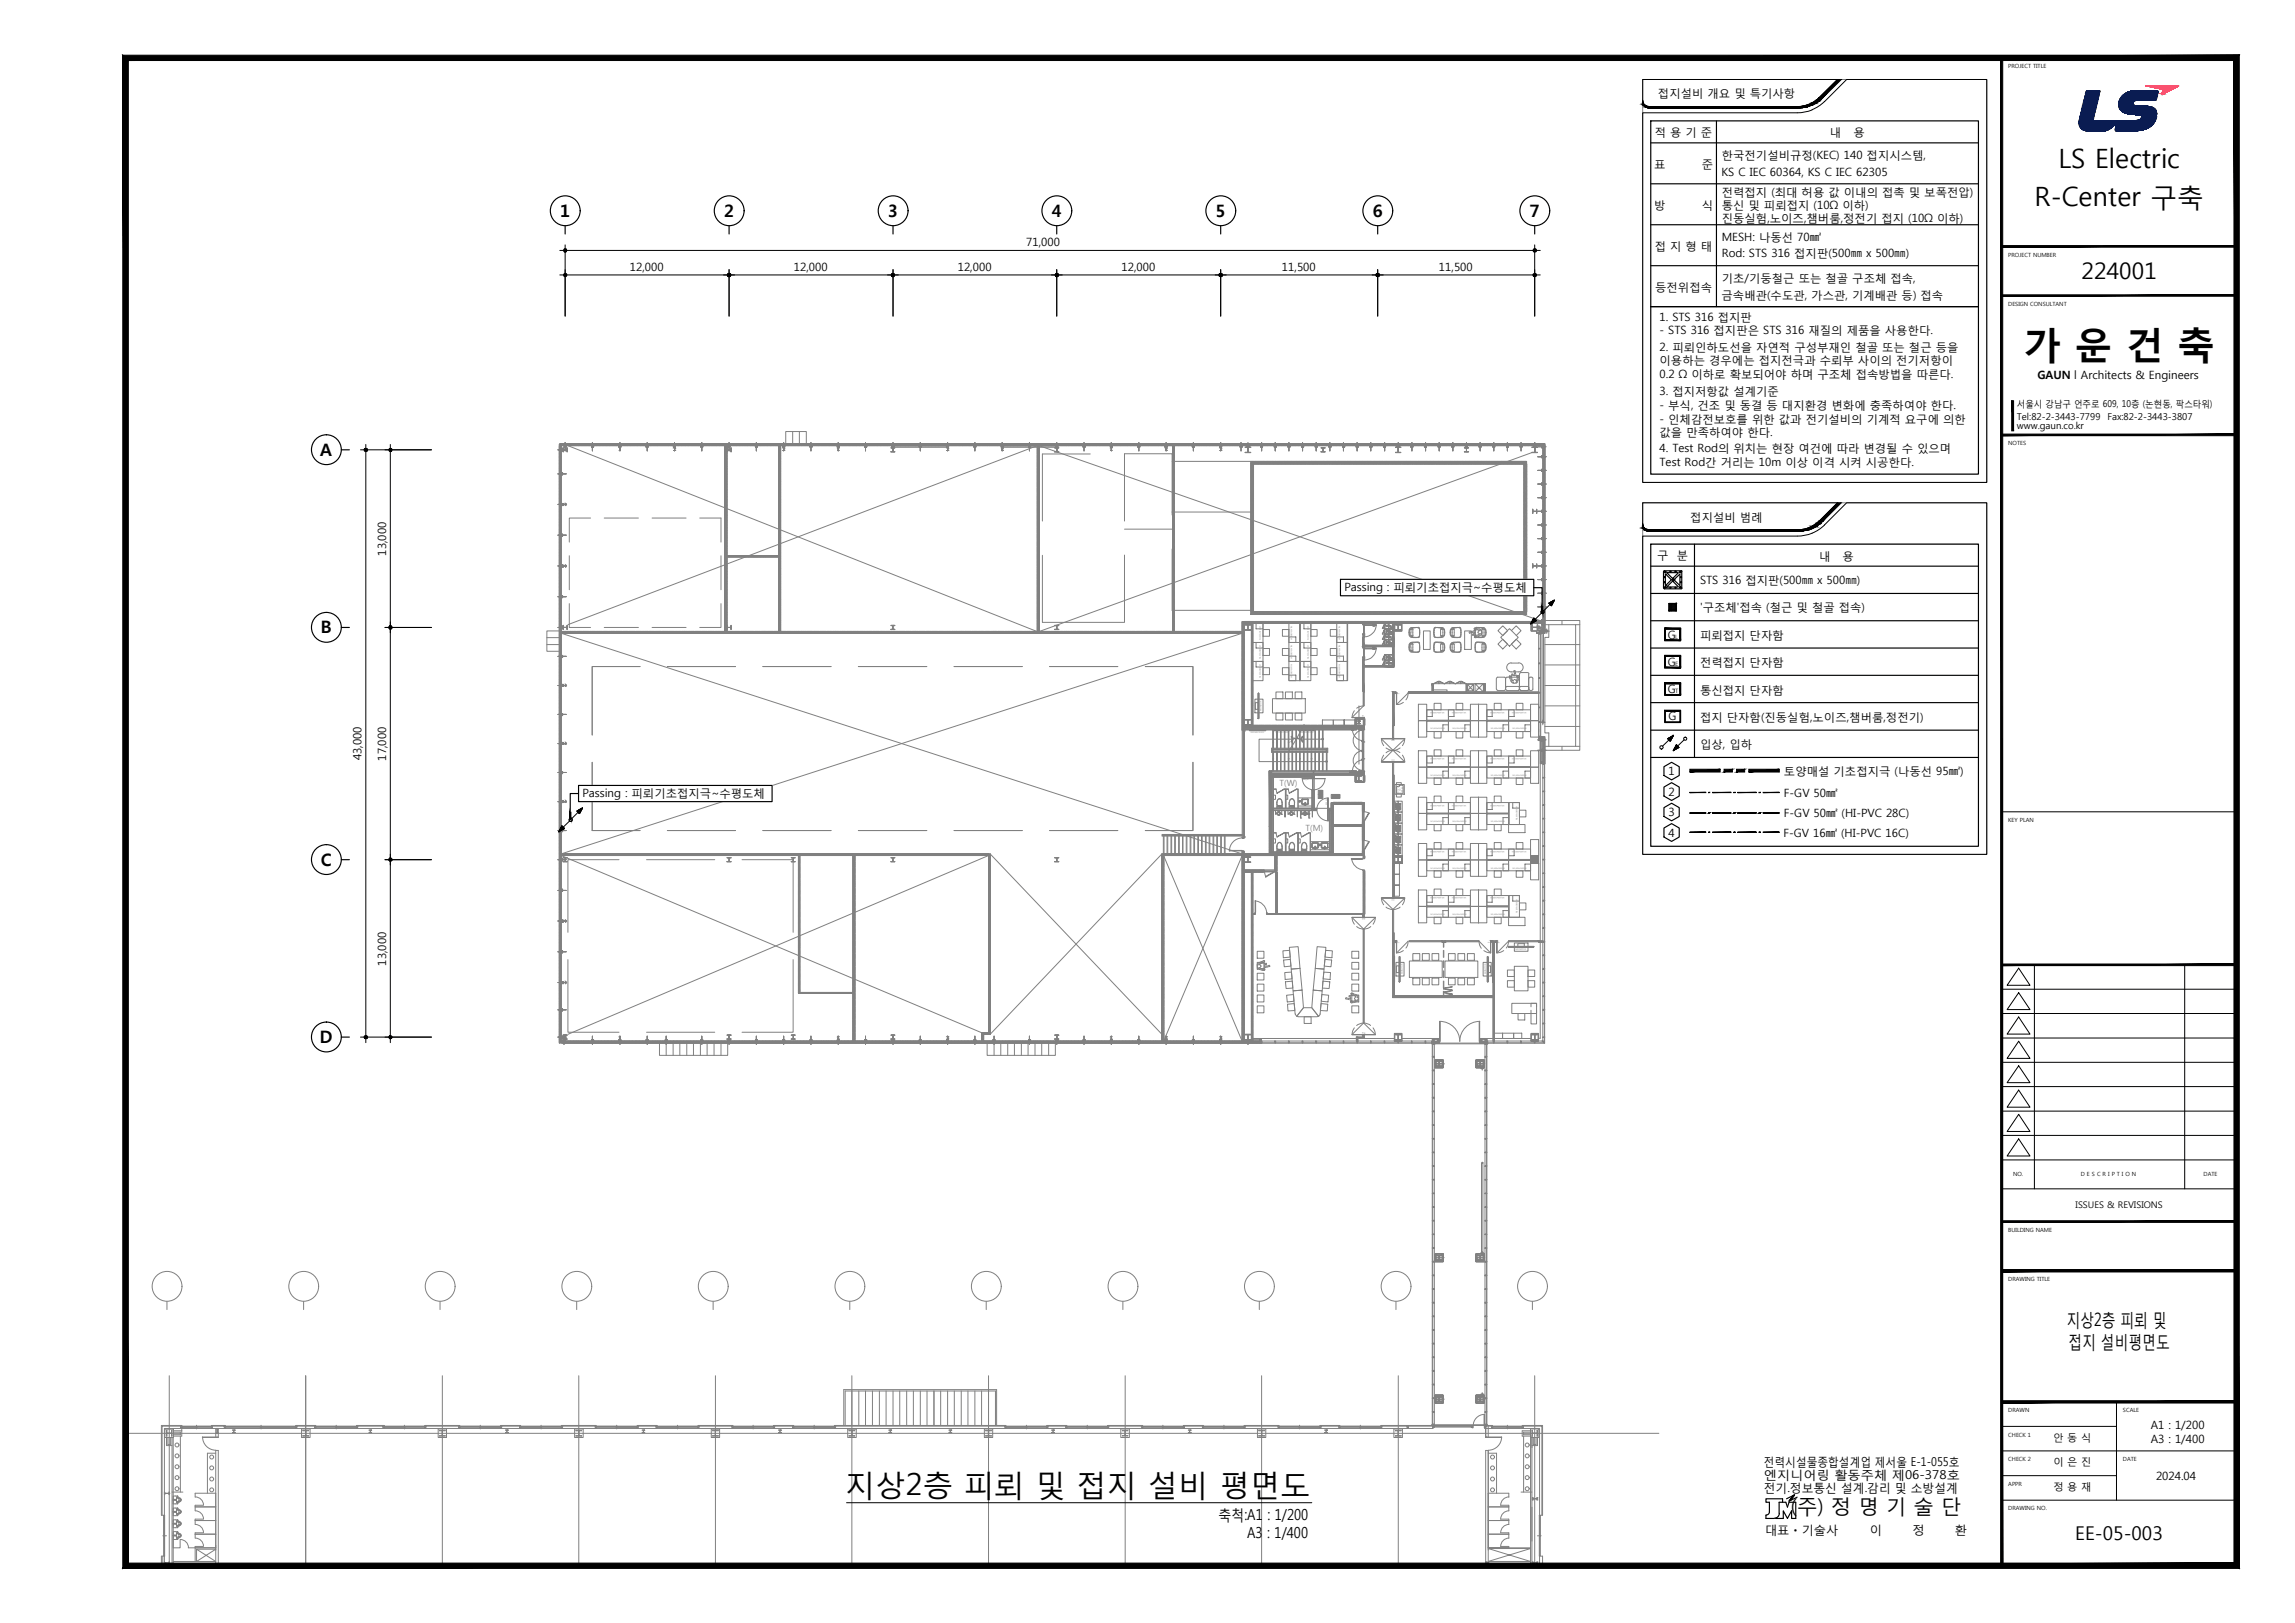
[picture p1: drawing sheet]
<svg xmlns="http://www.w3.org/2000/svg" width="420mm" height="297mm" viewBox="0 0 420 297" stroke-linecap="round" stroke-linejoin="round" font-family="sans-serif">
<defs><g id="words">
<text font-size="7" x="370.4" y="65.3">가 운 건 축</text>
<text font-size="5.6" x="154.7" y="273.6">지상2층 피뢰 및 접지 설비 평면도</text>
<g font-size="4.9">
<text x="376.9" y="30.7">LS Electric</text>
<text x="372.5" y="37.7">R-Center 구축</text>
</g>
<text font-size="4.2" x="381.1" y="51.1">224001</text>
<text font-size="3.7" x="327.9" y="276.9">(주) 정 명 기 술 단</text>
<text font-size="3.5" x="379.9" y="281.8">EE-05-003</text>
<g font-size="3.4">
<text x="378.4" y="242.7">지상2층 피뢰 및</text>
<text x="378.7" y="246.7">접지 설비평면도</text>
</g>
<g font-size="3.1">
<text x="102.6" y="39.7">1</text>
<text x="132.6" y="39.7">2</text>
<text x="162.6" y="39.7">3</text>
<text x="192.6" y="39.7">4</text>
<text x="222.5" y="39.7">5</text>
<text x="251.3" y="39.7">6</text>
<text x="280.1" y="39.7">7</text>
<text x="58.6" y="83.5">A</text>
<text x="58.7" y="115.9">B</text>
<text x="58.7" y="158.4">C</text>
<text x="58.5" y="191">D</text>
</g>
<g font-size="2.8">
<text x="223.1" y="278.1">축척:A1 : 1/200</text>
<text x="228.3" y="281.5">A3 : 1/400</text>
</g>
<g font-size="2.2">
<text x="322.9" y="268.3">전력시설물종합설계업 제서울 E-1-055호</text>
<text x="322.9" y="270.7">엔지니어링 활동주체 제06-378호</text>
<text x="322.9" y="273.1">전기.정보통신 설계.감리 및 소방설계</text>
<text x="323.1" y="280.7">대표ㆍ기술사</text>
<text x="342.3" y="280.7">이</text>
<text x="350.1" y="280.7">정</text>
<text x="357.9" y="280.7">환</text>
</g>
<g font-size="2.1">
<text x="303.5" y="17.8">접지설비 개요 및 특기사항</text>
<text x="302.9" y="24.9">적 용 기 준</text>
<text x="315.2" y="29.2">한국전기설비규정(KEC) 140 접지시스템,</text>
<text x="335" y="24.9">내</text>
<text x="339.3" y="24.9">용</text>
<text x="302.9" y="30.7">표</text>
<text x="311.5" y="30.7">준</text>
<text x="315.2" y="32.2">KS C IEC 60364, KS C IEC 62305</text>
<text x="315.2" y="35.8">전력접지 (최대 허용 값 이내의 접촉 및 보폭전압)</text>
<text x="302.9" y="38.2">방</text>
<text x="311.5" y="38.2">식</text>
<text x="315.2" y="38.3">통신 및 피뢰접지 (10Ω 이하)</text>
<text x="315.2" y="40.7">진동실험,노이즈,챔버룸,정전기 접지 (10Ω 이하)</text>
<text x="187.9" y="45">71,000</text>
<text x="302.9" y="45.7">접 지 형 태</text>
<text x="315.2" y="47.1">Rod: STS 316 접지판(500㎜ x 500㎜)</text>
<text x="315.2" y="44.1">MESH: 나동선 70㎟</text>
<text x="115.3" y="49.6">12,000</text>
<text x="145.3" y="49.6">12,000</text>
<text x="175.3" y="49.6">12,000</text>
<text x="205.3" y="49.6">12,000</text>
<text x="234.7" y="49.6">11,500</text>
<text x="263.4" y="49.6">11,500</text>
<text x="303" y="53.2">등전위접속</text>
<text x="315.2" y="51.6">기초/기둥철근 또는 철골 구조체 접속,</text>
<text x="303.8" y="58.8">1. STS 316 접지판</text>
<text x="315.2" y="54.6">금속배관(수도관, 가스관, 기계배관 등) 접속</text>
<text x="303.8" y="64.2">2. 피뢰인하도선을 자연적 구성부재인 철골 또는 철근 등을</text>
<text x="303.8" y="61.1">- STS 316 접지판은 STS 316 재질의 제품을 사용한다.</text>
<text x="303.8" y="66.7">이용하는 경우에는 접지전극과 수뢰부 사이의 전기저항이</text>
<text x="303.8" y="69.2">0.2 Ω 이하로 확보되어야 하며 구조체 접속방법을 따른다.</text>
<text x="373" y="69.3">GAUN l Architects &amp; Engineers</text>
<text x="303.8" y="77.3">- 인체감전보호를 위한 값과 전기설비의 기계적 요구에 의한</text>
<text x="303.8" y="74.8">- 부식, 건조 및 동결 등 대지환경 변화에 충족하여야 한다.</text>
<text x="303.8" y="72.3">3. 접지저항값 설계기준</text>
<text x="303.8" y="82.7">4. Test Rod의 위치는 현장 여건에 따라 변경될 수 있으며</text>
<text x="303.8" y="79.8">값을 만족하여야 한다.</text>
<text x="303.8" y="85.2">Test Rod간 거리는 10m 이상 이격 시켜 시공한다.</text>
<text x="309.5" y="95.3">접지설비 범례</text>
<text x="70.7" y="101.7" transform="rotate(-90 70.7 101.7)">13,000</text>
<text x="303.4" y="102.4">구</text>
<text x="307" y="102.4">분</text>
<text x="311.2" y="106.8">STS 316 접지판(500㎜ x 500㎜)</text>
<text x="333" y="102.4">내</text>
<text x="337.3" y="102.4">용</text>
<text x="246.1" y="108.2">Passing : 피뢰기초접지극~수평도체</text>
<text x="311.2" y="111.8">'구조체'접속 (철근 및 철골 접속)</text>
<text x="305.4" y="116.9">G</text>
<text x="311.2" y="116.9">피뢰접지 단자함</text>
<text x="305.4" y="121.9">G</text>
<text x="311.2" y="121.9">전력접지 단자함</text>
<text x="305.4" y="126.9">G</text>
<text x="305.5" y="131.9">G</text>
<text x="311.2" y="126.9">통신접지 단자함</text>
<text x="311.2" y="131.9">접지 단자함(진동실험,노이즈,챔버룸,정전기)</text>
<text x="311.2" y="136.8">입상, 입하</text>
<text x="66.2" y="139.1" transform="rotate(-90 66.2 139.1)">43,000</text>
<text x="70.7" y="139.2" transform="rotate(-90 70.7 139.2)">17,000</text>
<text x="305.4" y="141.9">1</text>
<text x="326.6" y="141.8">토양매설 기초접지극 (나동선 95㎟)</text>
<text x="106.6" y="145.9">Passing : 피뢰기초접지극~수평도체</text>
<text x="305.4" y="145.7">2</text>
<text x="305.4" y="149.4">3</text>
<text x="326.6" y="145.8">F-GV 50㎟</text>
<text x="326.6" y="149.6">F-GV 50㎟ (HI-PVC 28C)</text>
<text x="305.4" y="153.1">4</text>
<text x="326.5" y="153.1">F-GV 16㎟ (HI-PVC 16C)</text>
<text x="70.7" y="176.7" transform="rotate(-90 70.7 176.7)">13,000</text>
<text x="393.7" y="261.6">A1 : 1/200</text>
<text x="393.7" y="264.1">A3 : 1/400</text>
<text x="394.7" y="270.8">2024.04</text>
</g>
<g font-size="1.9">
<text x="375.9" y="263.7">안 동 식</text>
<text x="375.9" y="268.2">이 은 진</text>
<text x="375.9" y="272.7">정 용 재</text>
</g>
<g font-size="1.7">
<text x="369.2" y="74.6">서울시 강남구 언주로 609, 10층 (논현동, 팍스타워)</text>
<text x="369.2" y="76.8">Tel:82-2-3443-7799</text>
<text x="385.8" y="76.8">Fax:82-2-3443-3807</text>
<text x="369.2" y="78.6">www.gaun.co.kr</text>
<text x="380" y="221.2">ISSUES &amp; REVISIONS</text>
</g>
<g font-size="1.6" fill="#808080">
<text x="234.3" y="143.9">T(W)</text>
<text x="239" y="152">T(M)</text>
</g>
<g font-size="1.1">
<text x="306.7" y="116.9">L</text>
<text x="306.7" y="121.9">E</text>
<text x="306.7" y="126.9">T</text>
</g>
<g font-size="1">
<text x="367.7" y="12.5">PROJECT TITLE</text>
<text x="367.7" y="47">PROJECT NUMBER</text>
<text x="367.7" y="56">DESIGN CONSULTANT</text>
<text x="367.7" y="81.5">NOTES</text>
<text x="367.7" y="150.4">KEY PLAN</text>
<text x="368.6" y="215.3">NO.</text>
<text x="381" y="215.3">D E S C R I P T I O N</text>
<text x="403.4" y="215.3">DATE</text>
<text x="367.7" y="225.5">BUILDING NAME</text>
<text x="367.7" y="234.4">DRAWING TITLE</text>
<text x="367.7" y="258.4">DRAWN</text>
<text x="367.7" y="262.9">CHECK 1</text>
<text x="388.7" y="258.4">SCALE</text>
<text x="367.7" y="267.4">CHECK 2</text>
<text x="388.7" y="267.4">DATE</text>
<text x="367.7" y="271.9">APPR</text>
<text x="367.7" y="276.4">DRAWING NO.</text>
</g>
<text font-size=".5" fill="#808080" x="256.9" y="144.9" transform="rotate(-90 256.9 144.9)">O.A</text>
<g font-size=".4" fill="#808080">
<text x="231" y="130.2" transform="rotate(-90 231 130.2)">MONITOR</text>
<text x="277.5" y="173.8">MONITOR</text>
<text x="256.8" y="178.3" transform="rotate(-90 256.8 178.3)">MONITOR</text>
<text x="272.1" y="178.3" transform="rotate(-90 272.1 178.3)">MONITOR</text>
</g>
<g font-size=".3" fill="#808080">
<text x="230.8" y="117.2" transform="rotate(-90 230.8 117.2)">W1,400xD800 M</text>
<text x="236.3" y="114.5" transform="rotate(90 236.3 114.5)">W1,400xD800 M</text>
<text x="236.3" y="118" transform="rotate(90 236.3 118)">W1,400xD800 M</text>
<text x="239.6" y="117.2" transform="rotate(-90 239.6 117.2)">W1,400xD800 M</text>
<text x="245.1" y="114.5" transform="rotate(90 245.1 114.5)">W1,400xD800 M</text>
<text x="245.1" y="118" transform="rotate(90 245.1 118)">W1,400xD800 M</text>
<text x="230.8" y="124.1" transform="rotate(-90 230.8 124.1)">W1,400xD800 M</text>
<text x="230.8" y="120.7" transform="rotate(-90 230.8 120.7)">W1,400xD800 M</text>
<text x="236.3" y="121.5" transform="rotate(90 236.3 121.5)">W1,400xD800 M</text>
<text x="239.6" y="124.1" transform="rotate(-90 239.6 124.1)">W1,400xD800 M</text>
<text x="239.6" y="120.7" transform="rotate(-90 239.6 120.7)">W1,400xD800 M</text>
<text x="245.1" y="121.5" transform="rotate(90 245.1 121.5)">W1,400xD800 M</text>
<text x="249.6" y="131.3" transform="rotate(-90 249.6 131.3)">900</text>
<text x="256.2" y="126.9" transform="rotate(-180 256.2 126.9)">900</text>
<text x="264.5" y="130.2" transform="rotate(-180 264.5 130.2)">W1,600xD800 M</text>
<text x="268.4" y="130.2" transform="rotate(-180 268.4 130.2)">W1,600xD800 M</text>
<text x="268.7" y="126">정수기</text>
<text x="270.3" y="126.1">냉장고</text>
<text x="275.5" y="130.2" transform="rotate(-180 275.5 130.2)">W1,600xD800 M</text>
<text x="279.4" y="130.2" transform="rotate(-180 279.4 130.2)">W1,600xD800 M</text>
<text x="229" y="134.1">BROWN GLASS</text>
<text x="233.6" y="134.1">BROWN GLASS</text>
<text x="238" y="134.1">BROWN GLASS</text>
<text x="255.3" y="135.7" transform="rotate(-90 255.3 135.7)">900</text>
<text x="261.9" y="133.5">W1,600xD800 M</text>
<text x="265.9" y="133.5">W1,600xD800 M</text>
<text x="272.9" y="133.5">W1,600xD800 M</text>
<text x="276.9" y="133.5">W1,600xD800 M</text>
<text x="238.5" y="142.8">900_IN</text>
<text x="255" y="139.4" transform="rotate(-90 255 139.4)">900</text>
<text x="255.1" y="138.9" transform="rotate(90 255.1 138.9)">900</text>
<text x="261.9" y="142">W1,600xD800 M</text>
<text x="264.5" y="138.8" transform="rotate(-180 264.5 138.8)">W1,600xD800 M</text>
<text x="265.9" y="142">W1,600xD800 M</text>
<text x="268.4" y="138.8" transform="rotate(-180 268.4 138.8)">W1,600xD800 M</text>
<text x="272.9" y="142">W1,600xD800 M</text>
<text x="275.5" y="138.8" transform="rotate(-180 275.5 138.8)">W1,600xD800 M</text>
<text x="276.9" y="142">W1,600xD800 M</text>
<text x="279.4" y="138.8" transform="rotate(-180 279.4 138.8)">W1,600xD800 M</text>
<text x="243" y="147.3" transform="rotate(-90 243 147.3)">900_IN</text>
<text x="264.5" y="147.3" transform="rotate(-180 264.5 147.3)">W1,600xD800 M</text>
<text x="268.4" y="147.3" transform="rotate(-180 268.4 147.3)">W1,600xD800 M</text>
<text x="275.5" y="147.3" transform="rotate(-180 275.5 147.3)">W1,600xD800 M</text>
<text x="261.9" y="150.5">W1,600xD800 M</text>
<text x="264.5" y="155.8" transform="rotate(-180 264.5 155.8)">W1,600xD800 M</text>
<text x="265.9" y="150.5">W1,600xD800 M</text>
<text x="268.4" y="155.8" transform="rotate(-180 268.4 155.8)">W1,600xD800 M</text>
<text x="272.9" y="150.5">W1,600xD800 M</text>
<text x="275.5" y="155.8" transform="rotate(-180 275.5 155.8)">W1,600xD800 M</text>
<text x="277.8" y="150.1" transform="rotate(-90 277.8 150.1)">W1,600xD800 M</text>
<text x="279.4" y="155.8" transform="rotate(-180 279.4 155.8)">W1,600xD800 M</text>
<text x="261.9" y="159">W1,600xD800 M</text>
<text x="265.9" y="159">W1,600xD800 M</text>
<text x="272.9" y="159">W1,600xD800 M</text>
<text x="276.9" y="159">W1,600xD800 M</text>
<text x="255" y="164.9" transform="rotate(-90 255 164.9)">900</text>
<text x="261.9" y="167.5">W1,600xD800 M</text>
<text x="264.5" y="164.2" transform="rotate(-180 264.5 164.2)">W1,600xD800 M</text>
<text x="265.9" y="167.5">W1,600xD800 M</text>
<text x="268.4" y="164.2" transform="rotate(-180 268.4 164.2)">W1,600xD800 M</text>
<text x="272.9" y="167.5">W1,600xD800 M</text>
<text x="275.5" y="164.2" transform="rotate(-180 275.5 164.2)">W1,600xD800 M</text>
<text x="277.8" y="167.2" transform="rotate(-90 277.8 167.2)">W1,600xD800 M</text>
<text x="249.6" y="168.4" transform="rotate(-90 249.6 168.4)">900</text>
<text x="256.2" y="172.3" transform="rotate(-180 256.2 172.3)">900</text>
<text x="272.4" y="172.5">900</text>
<text x="274.6" y="172.3" transform="rotate(-180 274.6 172.3)">900</text>
<text x="249.6" y="189.3" transform="rotate(-90 249.6 189.3)">900</text>
<text x="249.7" y="188.8" transform="rotate(90 249.7 188.8)">900</text>
</g>
<g font-size=".2" fill="#808080">
<text x="256.1" y="145.2" transform="rotate(-90 256.1 145.2)">680*700*1150</text>
<text x="256.4" y="144.9" transform="rotate(-90 256.4 144.9)">복합기</text>
</g>
</g></defs>
<g fill="none" stroke="#808080" stroke-width=".18">
<path d="M102.2 82.3h1.6M102.2 92.3h1.5M102.2 86.7h1.5M102.2 97.9h1.5M102.4 82.3h.1M102.4 86.7h.1M102.4 92.3h.1M102.4 97.9h.1M102.4 82.4h.3M102.4 92.4h.3M102.4 86.7h.3M102.4 98h.3"/>
<path d="M102.7 82.2v.3h.3v-.3h-.3h.3v.3h-.3zM102.7 86.5v.4h.3v-.4h-.3h.3v.4h-.3zM102.7 97.8v.3h.3v-.3h-.3h.3v.4h-.3zM102.7 92.1v.4h.3v-.4h-.3h.3v.4h-.3zM102.7 82.2l.3 .3M102.7 86.5l.3 .4M102.7 97.8l.3 .3M102.7 92.1l.3 .4M103 82.2l-.3 .3M103 86.5l-.3 .4M103 97.8l-.3 .3M103 92.1l-.3 .4"/>
<path d="M103.1 82.3v.1M103.1 82.3v-.4v.8v-.3M103.1 92.3v-.2v.4v-.1M103.2 92.4h.1M103.2 92.3h.1M103.2 82.4h.6M103.2 92.4h.3M103.3 81.6h.4v.2h-.4zM103.3 81.6l.4 .2M103.5 81.2h.1M103.5 81.3h.1M103.5 81v1.5"/>
<path d="M103.5 92.3l.1-.2v.4l-.1-.1M103.5 92.4h.1M103.5 92.3h.1M103.7 81.6l-.4 .2M103.8 82.3v.1M103.8 82.3v-.4v.8v-.3M103.8 82.3h.1M108.3 81.6h.4v.2h-.4zM108.3 81.6l.4 .2M108.5 81.2h.1M108.5 81.3h.1M108.5 81v1.5"/>
<path d="M108.5 81.3v.3M108.7 81.6l-.4 .2M113.3 81.6h.4v.2h-.4zM113.3 81.6l.4 .2M113.5 82l-.1 .5h.2l-.1-.5M113.5 82l-.1-.1h.2l-.1 .1M113.5 81.3v.3M113.5 81.2h.1M113.5 81.3h.1M113.5 81v1.5M113.7 81.6l-.4 .2M118.3 81.6h.4v.2h-.4z"/>
<path d="M118.3 81.6l.4 .2M118.4 81.3v.3M118.5 81.2h.1M118.5 81.3h.1M118.5 81v1.5M118.7 81.6l-.4 .2M123.3 81.6h.4v.2h-.4zM123.3 81.6l.4 .2M123.4 82v-.1h.2l-.1 .1M123.4 82h.1M123.4 82.4h.1M123.4 82.5h.1"/>
<path d="M123.4 81.3v.3M123.5 81.2h.1M123.5 81.3h.1M123.5 81v1.5M123.5 82.4h.1M123.5 82h.1M123.7 81.6l-.4 .2M128.3 81.6h.4v.2h-.4zM128.3 81.6l.4 .2M128.4 81.3v.3M128.5 81.2h.1M128.5 81.3h.1"/>
<path d="M128.5 81v1.5M128.7 81.6l-.4 .2M133.1 82.3h.1M133.1 82.3v-.4v.8v-.3M133.2 82.3h.6M133.2 82.4h.6M133.2 82.3l-.1 .1M133.3 81.6h.3v.2h-.3zM133.3 81.6l.3 .2M133.5 81.2h.1M133.5 81.3h.1M133.5 81.6v-.3v.3"/>
<path d="M133.5 81v1.5M133.6 81.6l-.3 .2M133.8 82.3l.1 .1M133.8 82.3l.1-.4v.8l-.1-.3M133.9 82.3h-.1M138.3 81.6h.3v.2h-.3zM138.3 81.6l.3 .2M138.5 81.2h.1M138.5 81.3h.1M138.5 81v1.5M138.5 81.3v.3M138.6 81.6l-.3 .2"/>
<path d="M143.3 81.6h.4v.2h-.4zM143.3 81.6h.3v.2h-.3zM143.3 81.6l.3 .2M143.4 82l-.1-.1h.3l-.1 .1M143.4 82h.1M143.4 82.4h.1M143.4 82.5h.1M143.5 81.2h.1M143.5 81.3h.1M143.5 81v1.5M143.5 82.4h.1M143.5 82h.1"/>
<path d="M143.5 81.2v.4M143.6 81.6l-.3 .2M148.3 81.6h.4v.2h-.4zM148.3 81.6h.3v.2h-.3zM148.3 81.6l.3 .2M148.5 81.2h.1M148.5 81.3h.1M148.5 81v1.5M148.5 81.3v.3M148.6 81.6l-.3 .2M153.3 81.6h.4v.2h-.4zM153.3 81.6l.4 .2"/>
<path d="M153.4 82l-.1-.1h.3l-.1 .1M153.4 82h.1M153.4 82.4h.1M153.5 81.2h.1M153.5 81.3h.1M153.5 81v1.5M153.5 82l.1 .5h-.2M153.5 81.3v.3M153.7 81.6l-.4 .2M158.3 81.6h.4v.2h-.4zM158.3 81.6l.4 .2M158.5 81.2h.1"/>
<path d="M158.5 81.3h.1M158.5 81v1.5M158.5 81.3v.3M158.7 81.6l-.4 .2M163.3 81.6h.4v.2h-.4zM163.3 81.6l.4 .2M163.4 82l-.3-.1h.7l-.3 .1M163.4 81.9h.2M163.4 81.3v.3M163.4 82v.6M163.5 82.6l-.1 .1M163.5 82.6l.3 .1h-.7h.3"/>
<path d="M163.5 81.2h.1M163.5 81.3h.1M163.5 81v1.6M163.7 81.6l-.4 .2M163.7 81.8h9.5M168.3 81.6h.4v.2h-.4zM168.3 81.6l.4 .2M168.4 81.3v.3M168.5 81.2h.1M168.5 81.3h.1M168.5 81v1.5M168.7 81.6l-.4 .2"/>
<path d="M173.3 81.6h.4v.2h-.4zM173.3 81.6l.4 .2M173.4 82v-.1h.2l-.1 .1M173.4 82h.1M173.4 82.4h.1M173.4 82.5h.1M173.4 81.2v.4M173.5 81.2h.1M173.5 81.3h.1M173.5 81v1.5M173.5 82.4h.1M173.5 82h.1"/>
<path d="M173.7 81.6l-.4 .2M178.3 81.6h.3v.2h-.3zM178.3 81.6l.3 .2M178.4 81.3v.3M178.5 81.2h.1M178.5 81.3h.1M178.5 81v1.5M178.6 81.6l-.3 .2M183.3 81.6h.3v.2h-.3zM183.3 81.6l.3 .2M183.4 82l-.1-.1h.3l-.1 .1M183.4 82h.1"/>
<path d="M183.4 82.4h.1M183.4 82.5h.1M183.5 81.2h.1M183.5 81.3h.1M183.5 81.6v-.3v.3M183.5 81v1.5M183.5 82.4h.1M183.5 82h.1M183.6 81.6l-.3 .2M183.7 81.8h9.6M188.3 81.6h.4v.2h-.4zM188.3 81.6h.3v.2h-.3z"/>
<path d="M188.3 81.6l.3 .2M188.5 81.2h.1M188.5 81.3h.1M188.5 81v1.5M188.5 81.3v.3M188.6 81.6l-.3 .2M193.1 82.7h.7zM193.3 81.6h.4v.2h-.4zM193.3 81.6h.3v.2h-.3zM193.3 81.6l.3 .2M193.4 82l-.3-.1h.7l-.3 .1M193.4 81.9l.1 .1"/>
<path d="M193.5 81.2h.1M193.5 81.3h.1M193.5 81v1.6M193.5 81.3v.3M193.5 82v.6M193.6 81.9l-.1 .1M193.6 81.6l-.3 .2M198.3 81.6h.4v.2h-.4zM198.3 81.6l.4 .2M198.5 81.2h.1M198.5 81.3h.1M198.5 81v1.5"/>
<path d="M198.5 81.3v.3M198.7 81.6l-.4 .2M203.3 81.6h.4v.2h-.4zM203.3 81.6l.4 .2M203.5 82l-.1 .5h.2l-.1-.5M203.5 82l-.1-.1h.2l-.1 .1M203.5 81.2h.1M203.5 81.3h.1M203.5 81v1.5M203.5 81.3v.3M203.7 81.6l-.4 .2M208.3 81.6h.4v.2h-.4z"/>
<path d="M208.3 81.6l.4 .2M208.4 81.3v.3M208.5 81.2h.1M208.5 81.3h.1M208.5 81v1.5M208.7 81.6l-.4 .2M213.3 81.6h.4v.2h-.4zM213.3 81.6l.4 .2M213.4 82v-.1h.2l-.1 .1M213.4 82v.5h.1M213.5 81.2h.1M213.5 81.3h.1"/>
<path d="M213.5 81v1.5M213.5 82.4h.1M213.5 82h.1M213.7 81.6l-.4 .2M218.3 81.6h.4v.2h-.4zM218.3 81.6l.4 .2M218.4 81.3v.3M218.5 81.2h.1M218.5 81.3h.1M218.5 81v1.5M218.7 81.6l-.4 .2M223.3 81.6h.3v.2h-.3z"/>
<path d="M223.3 81.6l.3 .2M223.4 82v-.1h.2l-.1 .1M223.4 82h.1M223.4 82.4h.1M223.4 82.5h.1M223.4 81.3v.3M223.5 81.2h.1M223.5 81.3h.1M223.5 81v1.5M223.5 82.4h.1M223.5 82h.1M223.6 81.6l-.3 .2"/>
<path d="M227 81.6h.4v.2h-.4zM227 81.6l.4 .2M227.2 81.2h.1M227.2 81.3h.1M227.2 81v1.5M227.2 81.3v.3M227.4 81.6l-.4 .2M228.3 81.6h.3v.2h-.3zM228.3 81.6l.3 .2M228.4 82.8h-.4h1h-.4M228.5 81l-.1 1.7M228.5 81.9l-.5-.1h1l-.5 .1"/>
<path d="M228.5 82.7h.1M228.6 81.6l-.3 .2M230.8 81.6h.3v.2h-.3zM230.8 81.6l.3 .2M231 81.2h.1M231 81.3h.1M231 81.6v-.3v.3M231 81v1.5M231.1 81.6l-.3 .2M233.3 81.6h.4v.2h-.4zM233.3 81.6h.3v.2h-.3zM233.3 81.6l.3 .2"/>
<path d="M233.5 81.2h.1M233.5 81.3h.1M233.5 81v1.5M233.5 81.3v.3M233.6 81.6l-.3 .2M235.8 81.6h.4v.2h-.4zM235.8 81.6h.3v.2h-.3zM235.8 81.6l.3 .2M236 81.2h.1M236 81.3h.1M236 81v1.5M236 81.3v.3"/>
<path d="M236.1 81.6l-.3 .2M238.3 81.6h.4v.2h-.4zM238.3 81.6h.3v.2h-.3zM238.3 81.6l.3 .2M238.5 81.2h.1M238.5 81.3h.1M238.5 81v1.5M238.5 81.3v.3M238.6 81.6l-.3 .2M240.8 81.6h.4v.2h-.4zM240.8 81.6h.3v.2h-.3zM240.8 81.6l.3 .2"/>
<path d="M241 81.2h.1M241 81.3h.1M241 81v1.5M241 81.3v.3M241.1 81.6l-.3 .2M242.1 82l-.2-.1h.7l-.3 .1M242.2 81.9v.1M242.2 82v.6M242.2 82.6l-.3 .1h.7h-.3M242.2 82.6l.1 .1M242.3 81.9l-.1 .1M243.3 81.6h.4v.2h-.4z"/>
<path d="M243.3 81.6l.4 .2M243.5 81.2h.1M243.5 81.3h.1M243.5 81v1.5M243.5 81.3v.3M243.7 81.6l-.4 .2M245.8 81.6h.4v.2h-.4zM245.8 81.6l.4 .2M246 81.2h.1M246 81.3h.1M246 81v1.5M246 81.3v.3"/>
<path d="M246.2 81.6l-.4 .2M248.3 81.6h.4v.2h-.4zM248.3 81.6l.4 .2M248.5 81.2h.1M248.5 81.3h.1M248.5 81v1.5M248.5 81.3v.3M248.7 81.6l-.4 .2M250.8 81.6h.4v.2h-.4zM250.8 81.6l.4 .2M251 81.2h.1M251 81.3h.1"/>
<path d="M251 81v1.5M251 81.3v.3M251.2 81.6l-.4 .2M253.3 81.6h.4v.2h-.4zM253.3 81.6l.4 .2M253.4 81.3v.3M253.5 81.2h.1M253.5 81.3h.1M253.5 81v1.5M253.7 81.6l-.4 .2M255.8 81.6h.4v.2h-.4zM255.8 81.6l.4 .2"/>
<path d="M255.9 82.8h-.4h1h-.5M255.9 81.9h.6l-1-.1 .4 .1M255.9 81.3v.3M255.9 81.9v.8M256 82.7h-.1M256 82.7h.1M256 81.2h.1M256 81.3h.1M256 81v1.7M256.2 81.6l-.4 .2M258.3 81.6h.4v.2h-.4zM258.3 81.6l.4 .2"/>
<path d="M258.4 81.3v.3M258.5 81.2h.1M258.5 81.3h.1M258.5 81v1.5M258.7 81.6l-.4 .2M260.8 81.6h.4v.2h-.4zM260.8 81.6l.4 .2M260.9 81.3v.3M261 81.2h.1M261 81.3h.1M261 81v1.5M261.2 81.6l-.4 .2"/>
<path d="M263.3 81.6h.4v.2h-.4zM263.3 81.6l.4 .2M263.4 81.3v.3M263.5 81.2h.1M263.5 81.3h.1M263.5 81v1.5M263.7 81.6l-.4 .2M265.8 81.6h.3v.2h-.3zM265.8 81.6l.3 .2M265.9 81.3v.3M266 81.2h.1M266 81.3h.1"/>
<path d="M266 81v1.5M266.1 81.6l-.3 .2M268.3 81.6h.3v.2h-.3zM268.3 81.6l.3 .2M268.4 82l-.3-.1h.8l-.4 .1M268.4 81.9h.1M268.4 81.3v.3M268.5 82.6l-.1 .1M268.5 82.6l.4 .1h-.8h.3M268.5 81.2h.1M268.5 81.3h.1M268.5 81v1.6"/>
<path d="M268.6 81.6l-.3 .2M270.8 81.6h.3v.2h-.3zM270.8 81.6l.3 .2M270.9 81.3v.3M271 81.2h.1M271 81.3h.1M271 81v1.5M271.1 81.6l-.3 .2M273.3 81.6h.3v.2h-.3zM273.3 81.6l.3 .2M273.5 81.2h.1M273.5 81.3h.1"/>
<path d="M273.5 81.6v-.3v.3M273.5 81v1.5M273.6 81.6l-.3 .2M275.8 81.6h.3v.2h-.3zM275.8 81.6l.3 .2M276 81.2h.1M276 81.3h.1M276 81.6v-.3v.3M276 81v1.5M276.1 81.6l-.3 .2M278.3 81.6h.3v.2h-.3zM278.3 81.6l.3 .2"/>
<path d="M278.5 81.2h.1M278.5 81.3h.1M278.5 81v1.5M278.5 81.3v.3M278.6 81.6l-.3 .2M280.6 93.5l.1 .1M280.6 93.5v-.3v.8v-.4M280.7 93.6h.6M280.7 93.5l-.1 .1M280.8 81.6h.4v.2h-.4zM280.8 81.6h.3v.2h-.3zM280.8 81.6l.3 .2"/>
<path d="M280.9 82.8h-.4h1h-.4M281 81l-.1 1.7M281 81.9l-.5-.1h1l-.5 .1 .1 .8M281 81.2h.1M281 81.3h.1M281 81.3v.3M281.1 81.6l-.3 .2M281.3 93.5v.1M281.3 93.6v-.4v.8v-.4M281.5 93.6h1.5M281.5 83.6h1.5M281.5 86.1h1.5"/>
<path d="M281.5 88.6h1.5M281.5 91.1h1.5M281.5 96.1h1.5M281.5 98.6h1.5M281.5 81.8h1.5M282.2 83.4h.3v.4h-.3zM282.2 83.4h.2v.4h-.2zM282.2 85.9h.3v.4h-.3zM282.2 85.9h.2v.4h-.2zM282.2 88.4h.3v.4h-.3zM282.2 88.4h.2v.4h-.2zM282.2 90.9h.3v.4h-.3z"/>
<path d="M282.2 90.9h.2v.4h-.2zM282.2 93.4h.3v.4h-.3zM282.2 93.4h.2v.4h-.2zM282.2 95.9h.3v.4h-.3zM282.2 95.9h.2v.4h-.2zM282.2 98.4h.3v.3h-.3zM282.2 98.4h.2v.3h-.2zM282.2 81.6h.3v.3h-.3zM282.2 81.6h.2v.3h-.2zM282.2 83.4l.2 .4M282.2 85.9l.2 .4M282.2 88.4l.2 .4"/>
<path d="M282.2 90.9l.2 .4M282.2 93.4l.2 .4M282.2 95.9l.2 .4M282.2 98.4l.2 .3M282.2 81.6l.2 .3M282.4 83.4l-.2 .4M282.4 85.9l-.2 .4M282.4 88.4l-.2 .4M282.4 90.9l-.2 .4M282.4 93.4l-.2 .4M282.4 95.9l-.2 .4M282.4 98.4l-.2 .3"/>
<path d="M282.4 81.6l-.2 .3M282.5 96.1h.3h-.3M282.5 98.6h.3h-.3M282.5 86h.3M282.5 88.5h.3M282.5 91h.3M282.5 93.5h.3M282.7 83.6h.1M282.7 86.1h.1M282.7 88.6h.1M282.7 91.1h.1M282.7 93.6h.1"/>
<path d="M282.7 96.1h.1M282.7 98.6h.1M282.8 83.6h.1M282.8 86.1h.1M282.8 88.6h.1M282.8 91.1h.1M282.8 93.6h.1M282.8 96.1h.1M282.8 98.6h.1M102.2 103.6h1.5M102.2 114.8h1.6M102.2 109.2h1.5"/>
<path d="M102.4 103.6h.1M102.4 109.2h.1M102.4 114.8h.1M102.4 114.8h.3M102.4 103.6h.3M102.7 109v.4h.3v-.4h-.3h.3v.4h-.3zM102.7 103.4v.3h.3v-.3h-.3h.3v.4h-.3zM102.7 114.6h.3v.4h-.3zM102.7 114.7h.3v.3h-.3zM102.7 120v.3h.3v-.3h-.3h.3v.3h-.3zM102.7 109.2h-.3h.3M102.7 109l.3 .4"/>
<path d="M102.7 103.4l.3 .3M102.7 114.7l.3 .3M102.7 120l.3 .3M103 109l-.3 .4M103 103.4l-.3 .3M103 114.7l-.3 .3M103 120l-.3 .3M103.1 114.5v.7zM103.1 103.5v-.1v.4v-.2M103.2 103.6h.1M103.2 103.5h.1M103.5 103.5l.1-.1v.4l-.1-.2"/>
<path d="M103.5 103.6h-.3h.3M103.5 103.6h.1M103.5 103.5h.1M103.8 114.8v-.3v.7v-.3M103.8 114.7v.2M133.1 114.5v.7zM133.2 114.8h.6M133.8 114.8l.1-.3v.7l-.1-.3M133.9 114.7v.2M163.4 114.5h-.3h.7h-.3M163.4 114.5h.2M163.4 114.5v.7h.4h-.7h.3"/>
<path d="M163.5 114.5v.6M193.1 115.2h.7zM193.4 114.5h-.3h.7h-.3M193.4 114.5h.2M193.5 114.5v.6M228.5 114.5v.7l-.5 .1h1l-.5-.1M228.5 114.4l-.5-.1h1l-.5 .1M255.9 114.4l-.4-.1h1l-.6 .1M255.9 114.5v.7M256 115.2l-.1 .1M256 115.2l.5 .1h-1h.4M256 114.5v.7"/>
<path d="M280.6 114.8h.7M280.6 114.8l-.1-.5v1v-.4M280.6 114.8l-.1 .1M280.7 103.6h.6M280.7 103.6l-.1-.4v.8v-.4M280.7 103.5l-.1 .1M281.3 103.5v.1M281.3 103.6v-.4v.8v-.4M281.4 114.8l.1-.5v1l-.1-.4M281.4 114.8v.1M281.5 103.6h1.5M281.5 101.1h1.5"/>
<path d="M281.5 106.1h1.5M281.5 108.6h1.5M281.5 111.1h1.5M281.5 113.6h1.5M281.5 115.4h1.5M281.7 115.9h1.1v-34.6h-180.4v109.6M282.2 100.9h.3v.4h-.3zM282.2 100.9h.2v.3h-.2zM282.2 103.4h.3v.4h-.3zM282.2 103.4h.2v.3h-.2zM282.2 105.9h.3v.4h-.3zM282.2 105.9h.2v.3h-.2z"/>
<path d="M282.2 108.4h.3v.4h-.3zM282.2 108.4h.2v.3h-.2zM282.2 110.9h.3v.4h-.3zM282.2 110.9h.2v.3h-.2zM282.2 113.4h.3v.4h-.3zM282.2 113.4h.2v.4h-.2zM282.2 115.2h.3v.4h-.3zM282.2 115.2h.2v.4h-.2zM282.2 100.9l.2 .3M282.2 103.4l.2 .3M282.2 105.9l.2 .3M282.2 108.4l.2 .3"/>
<path d="M282.2 110.9l.2 .3M282.2 113.4l.2 .4M282.2 115.2l.2 .4M282.4 100.9l-.2 .3M282.4 103.4l-.2 .3M282.4 105.9l-.2 .3M282.4 108.4l-.2 .3M282.4 110.9l-.2 .3M282.4 113.4l-.2 .4M282.4 115.2l-.2 .4M282.5 101.1h.3M282.5 103.6h.3"/>
<path d="M282.5 106.1h.3M282.5 108.6h.3M282.5 111.1h.3M282.5 113.6h.3M282.7 101.1h.1M282.7 103.6h.1M282.7 106.1h.1M282.7 108.6h.1M282.7 111.1h.1M282.7 113.6h.1M282.8 101.1h.1M282.8 103.6h.1"/>
<path d="M282.8 106.1h.1M282.8 108.6h.1M282.8 111.1h.1M282.8 113.6h.1M102.2 120.1h1.5M102.2 125.5h1.5M102.2 130.8h1.5M102.2 136.1h1.5M102.4 120.1h.1M102.4 125.5h.1M102.4 130.8h.1M102.4 136.1h.1"/>
<path d="M102.4 120.2h.3M102.4 125.4h.3M102.4 130.8h.3M102.4 136h.3M102.7 125.3h.3v.3h-.3zM102.7 130.6v.3h.3v-.3h-.3h.3v.4h-.3zM102.7 135.9h.3v.4h-.3zM102.7 125.3l.3 .3M102.7 130.6l.3 .3M102.7 135.9l.3 .4M103 125.3l-.3 .3M103 130.6l-.3 .3"/>
<path d="M103 135.9l-.3 .4M103.1 136v-.1v.4v-.2M103.1 125.4v-.1v.3v-.1M103.2 136.1h.1M103.2 136h.1M103.2 125.5h.1M103.2 125.4h.1M103.5 136l.1-.1v.4l-.1-.2M103.5 136.1h-.3h.3M103.5 136.1h.1M103.5 136h.1M103.5 125.4l.1-.1v.3l-.1-.1"/>
<path d="M103.5 125.5h-.3h.3M103.5 125.5h.1M103.5 125.4h.1M228.4 131.8l-.4-.1h1l-.4 .1M228.4 131.7l.1 .1M228.5 132.6l-.5 .1h1l-.5-.1M228.5 131.8v.8M228.6 131.7l-.1 .1M248.8 132.4h-.3h.5h-.2M248.8 132l-.3-.1h.5l-.2 .1M248.8 132h.1M248.8 132v.4"/>
<path d="M281.5 135.4h1.5M281.5 137.3h1.5M282.2 135.2h.3v.4h-.3zM282.2 135.2h.2v.4h-.2zM282.2 137.1h.3v.4h-.3zM282.2 137.1h.2v.4h-.2zM282.2 139.5h.2l-.2 .2 .2-.2v.2h-.2zM282.2 139.4h.3v.3h-.3zM282.2 135.2l.2 .4M282.2 137.1l.2 .4M282.2 139.5l.2 .2M282.4 135.2l-.2 .4"/>
<path d="M282.4 137.1l-.2 .4M102.2 157.3h1.5M102.2 141.4h1.5M102.2 146.7h1.5M102.2 152h1.5M102.4 157.3h.1M102.4 141.4h.1M102.4 146.7h.1M102.4 152h.1M102.4 157.3h.3M102.4 141.4h.3M102.4 146.7h.3"/>
<path d="M102.4 152h.3M102.7 157.1v.4h.3v-.4h-.3h.3v.4h-.3zM102.7 141.2v.3h.3v-.3h-.3h.3v.4h-.3zM102.7 146.5h.3v.4h-.3zM102.7 151.8v.4h.3v-.4h-.3h.3v.4h-.3zM102.7 157.1l.3 .4M102.7 141.2l.3 .3M102.7 146.5l.3 .4M102.7 151.8l.3 .4M103 157.1l-.3 .4M103 141.2l-.3 .3M103 146.5l-.3 .4"/>
<path d="M103 151.8l-.3 .4M103.1 146.7v-.2v.4v-.1M103.2 146.8h.1M103.2 146.7h.1M103.4 157h-.3h.7h-.3M103.4 157h.1M103.5 157v.6M103.5 157.6l-.4 .1h.7h-.3M103.5 157.6l.1 .1M103.5 146.7l.1-.2v.4l-.1-.1M103.5 146.7h-.3h.3M103.5 146.8h.1"/>
<path d="M103.5 146.7h.1M103.6 157h-.1M133.4 157h-.3h.8h-.4M133.4 157.7h-.3h.8h-.4M133.5 157h.1M133.5 157.6v.1M133.5 157v.7M145.2 157h-.3h.7h-.3M145.2 157h.1M145.2 157v.6M145.2 157.6l-.3 .1h.7h-.3M145.2 157.6l.1 .1"/>
<path d="M145.3 157h-.1M163.4 157h-.3h.7h-.3M163.4 157h.1M163.4 157v.6M163.5 157.6l-.1 .1M163.5 157.6l.3 .1h-.7h.3M163.5 157v.6M163.6 157h-.1M193.1 157.7h.7zM193.4 157h-.3h.7h-.3M193.4 157h.1M193.5 157v.6"/>
<path d="M193.6 157h-.1M228.4 156.9l-.4-.1h1l-.4 .1M228.4 156.8l.1 .9-.5 .1h1l-.5-.1M228.6 156.8l-.1 .1M248.3 142.9h1zM248.7 142h-.4h1h-.5M248.7 142h.2M248.8 142.1v.8M255.9 156.9l-.4-.1h1l-.5 .1M255.9 156.8l.1 .1M255.9 156.9v.8M256 157.7l-.1 .1"/>
<path d="M256 157.7l.5 .1h-1h.4M256 156.9v.8M256.1 156.8l-.1 .1M280.5 157.2v.2l.8-.1M280.5 157.3v-.5v1v-.4M280.6 157.3h.7M281.4 157.2v.2M281.4 157.3l.1-.5v1l-.1-.4M102.2 168.6h1.5M102.2 163h1.5M102.2 174.2h1.5M102.2 179.8h1.5"/>
<path d="M102.4 163h.1M102.4 168.6h.1M102.4 174.2h.1M102.4 179.8h.1M102.4 168.6h.3M102.4 162.9h.3M102.4 174.2h.3M102.4 179.9h.3M102.7 162.8v.3h.3v-.3h-.3h.3v.3h-.3zM102.7 174v.4h.3v-.4h-.3h.3v.4h-.3zM102.7 179.6v.4h.3v-.4h-.3h.3v.4h-.3zM102.7 168.4v.4h.3v-.4h-.3h.3v.4h-.3z"/>
<path d="M102.7 162.8l.3 .3M102.7 174l.3 .4M102.7 179.6l.3 .4M102.7 168.4l.3 .4M103 162.8l-.3 .3M103 174l-.3 .4M103 179.6l-.3 .4M103 168.4l-.3 .4M103.1 179.8v-.2v.4v-.1M103.1 168.5v-.1v.4v-.2M103.2 179.9h.1M103.2 179.8h.1"/>
<path d="M103.2 168.6h.1M103.2 168.5h.1M103.2 168.6h.3M103.5 179.8l.1-.2v.4l-.1-.1M103.5 179.8h-.3h.3M103.5 179.9h.1M103.5 179.8h.1M103.5 168.5l.1-.1v.4l-.1-.2M103.5 168.6h.1M103.5 168.5h.1M102.2 189.8h1.5M102.2 184.8h1.5"/>
<path d="M102.4 189.8h.1M102.4 184.8h.1M102.4 189.9h.3M102.4 184.9h.3M102.7 184.6v.4h.3v-.4h-.3h.3v.4h-.3zM102.7 189.6v.4h.3v-.4h-.3h.3v.4h-.3zM102.7 184.6l.3 .4M102.7 189.6l.3 .4M103 184.6l-.3 .4M103 189.6l-.3 .4M103 190.3h.4v.3h-.4zM103.1 190.3h.3v.3h-.3z"/>
<path d="M103.1 190.3l.3 .3M103.2 190.6v.3M103.3 191h.1M103.3 190.9h.1M103.3 189.6v1.5M103.4 189.5l-.3-.1h.7l-.3 .1M103.4 190.3l-.3 .3M103.4 189.4h.2M103.5 189.5v.6M103.5 190.1l.3 .1h-.7l.5-.1M108.3 190.3v.3v-.3h.4v.3h-.4h.4v-.3zM108.3 190.3l.4 .3"/>
<path d="M108.5 191h.1M108.5 190.9h.1M108.5 189.6v1.5M108.5 190.6v.3M108.7 190.3l-.4 .3M113.3 190.3v.3v-.3h.4v.3h-.4h.4v-.3zM113.3 190.3l.4 .3M113.5 189.8l-.1 .4h.2l-.1-.4M113.5 189.7h-.1h.2h-.1M113.5 190.6v.3M113.5 191h.1M113.5 190.9h.1"/>
<path d="M113.5 189.6v1.5M113.7 190.3l-.4 .3M118.3 190.3v.3v-.3h.4v.3h-.4h.4v-.3zM118.3 190.3l.4 .3M118.4 190.6v.3M118.5 191h.1M118.5 190.9h.1M118.5 189.6v1.5M118.7 190.3l-.4 .3M121.8 190.3v.3v-.3h.4v.3h-.4h.4v-.3zM121.8 190.3l.4 .3M122 191h.1"/>
<path d="M122 190.9h.1M122 189.6v1.5M122 190.6v.3M122.2 190.3l-.4 .3M128.3 190.3h.4v.3h-.4zM128.3 190.3l.4 .3M128.4 190.6v.3M128.5 191h.1M128.5 190.9h.1M128.5 189.6v1.5M128.7 190.3l-.4 .3M133.3 190.3v.3v-.3h.3v.3h-.3h.3v-.3z"/>
<path d="M133.3 190.3l.3 .3M133.4 190.1l-.3 .1h.8l-.4-.1M133.5 189.4l.4 .1-.8-.1 .3 .1M133.5 190.1h.1M133.5 191h.1M133.5 190.9h.1M133.5 190.6v.3v-.3M133.5 189.5v1.6M133.5 189.4v.1M133.6 190.3l-.3 .3M138.3 190.3v.3v-.3h.3v.3h-.3h.3v-.3zM138.3 190.3l.3 .3"/>
<path d="M138.5 191h.1M138.5 190.9h.1M138.5 189.6v1.5M138.5 190.6v.3M138.6 190.3l-.3 .3M143.3 190.3v.3v-.3h.4v.3h-.4h.3v-.3zM143.3 190.3l.3 .3M143.5 191h.1M143.5 190.9h.1M143.5 189.6v1.5M143.5 190.6v.3M143.6 190.3l-.3 .3"/>
<path d="M145.2 189.5l-.3-.1h.7l-.3 .1M145.2 189.4h.1M145.2 189.5v.6M145.3 190.1l.3 .1h-.7l.4-.1M148.3 190.3v.3v-.3h.4v.3h-.4h.3v-.3zM148.3 190.3l.3 .3M148.5 191h.1M148.5 190.9h.1M148.5 189.6v1.5M148.5 190.6v.3M148.6 190.3l-.3 .3M153.3 190.3v.3v-.3h.4v.3h-.4h.4v-.3z"/>
<path d="M153.3 190.3l.4 .3M153.4 189.7h-.1h.3h-.1M153.4 189.8h.1M153.4 190.1h.1M153.5 191h.1M153.5 190.9h.1M153.5 189.6v1.5M153.5 189.8l.1 .4h-.2M153.5 190.6v.3M153.7 190.3l-.4 .3M158.3 190.3v.3v-.3h.4v.3h-.4h.4v-.3zM158.3 190.3l.4 .3"/>
<path d="M158.5 191h.1M158.5 190.9h.1M158.5 189.6v1.5M158.5 190.6v.3M158.7 190.3l-.4 .3M163.3 190.3v.3v-.3h.4v.3h-.4h.4v-.3zM163.3 190.3l.4 .3M163.4 190.1l-.3 .1h.7l-.4-.1M163.4 189.5l-.3-.1h.7l-.3 .1M163.4 189.4h.2M163.4 189.5v.6M163.4 190.6v.3"/>
<path d="M163.5 191h.1M163.5 190.9h.1M163.5 189.5v1.6M163.7 190.3l-.4 .3M168.3 190.3h.4v.3h-.4zM168.3 190.3l.4 .3M168.4 190.6v.3M168.5 191h.1M168.5 190.9h.1M168.5 189.6v1.5M168.7 190.3l-.4 .3M173.3 190.3h.4v.3h-.4z"/>
<path d="M173.3 190.3l.4 .3M173.4 189.7h.2h-.1M173.4 189.8h.1M173.4 190.1h.1M173.4 190.2h.1M173.4 190.6v.3M173.5 191h.1M173.5 190.9h.1M173.5 189.6v1.5M173.5 190.1h.1M173.5 189.8h.1M173.7 190.3l-.4 .3"/>
<path d="M178.3 190.3h.3v.3h-.3zM178.3 190.3l.3 .3M178.4 190.6v.3M178.5 191h.1M178.5 190.9h.1M178.5 189.6v1.5M178.6 190.3l-.3 .3M181.8 190.3v.3v-.3h.4v.3h-.4h.4v-.3zM181.8 190.3l.4 .3M181.9 190.6v.3M182 191h.1M182 190.9h.1"/>
<path d="M182 189.6v1.5M182.2 190.3l-.4 .3M188.3 190.3v.3v-.3h.4v.3h-.4h.3v-.3zM188.3 190.3l.3 .3M188.5 191h.1M188.5 190.9h.1M188.5 189.6v1.5M188.5 190.6v.3M188.6 190.3l-.3 .3M193.1 190.1l.7 .1zM193.3 190.3v.3v-.3h.4v.3h-.4h.3v-.3zM193.3 190.3l.3 .3"/>
<path d="M193.4 189.5l-.3-.1h.7l-.3 .1M193.4 189.4h.2M193.5 191h.1M193.5 190.9h.1M193.5 189.5v1.6M193.5 189.5v.6M193.5 190.6v.3M193.6 190.3l-.3 .3M198.3 190.3v.3v-.3h.4v.3h-.4h.4v-.3zM198.3 190.3l.4 .3M198.5 191h.1M198.5 190.9h.1"/>
<path d="M198.5 189.6v1.5M198.5 190.6v.3M198.7 190.3l-.4 .3M203.3 190.3v.3v-.3h.4v.3h-.4h.4v-.3zM203.3 190.3l.4 .3M203.5 189.8l-.1 .4h.2l-.1-.4M203.5 189.7h-.1h.2h-.1M203.5 191h.1M203.5 190.9h.1M203.5 189.6v1.5M203.5 190.6v.3M203.7 190.3l-.4 .3"/>
<path d="M208.3 190.3v.3v-.3h.4v.3h-.4h.4v-.3zM208.3 190.3l.4 .3M208.4 190.6v.3M208.5 191h.1M208.5 190.9h.1M208.5 189.6v1.5M208.7 190.3l-.4 .3M213.3 190.3v.3v-.3h.4v.3h-.4h.4v-.3zM213.3 190.3l.4 .3M213.4 189.7h.2h-.1M213.4 189.8v.4h.1M213.5 191h.1"/>
<path d="M213.5 190.9h.1M213.5 189.6v1.5M213.5 190.1h.1M213.5 189.8h.1M213.7 190.3l-.4 .3M218.3 190.3h.4v.3h-.4zM218.3 190.3l.4 .3M218.4 190.6v.3M218.5 191h.1M218.5 190.9h.1M218.5 189.6v1.5M218.7 190.3l-.4 .3"/>
<path d="M223.3 190.3h.3v.3h-.3zM223.3 190.3l.3 .3M223.4 189.7h.2h-.1M223.4 189.8h.1M223.4 190.1h.1M223.4 190.2h.1M223.4 190.6v.3M223.5 191h.1M223.5 190.9h.1M223.5 189.6v1.5M223.5 190.1h.1M223.5 189.8h.1"/>
<path d="M223.6 190.3l-.3 .3M228.3 190.3v.3v-.3h.3v.3h-.3h.3v-.3zM228.3 190.3l.3 .3M228.4 189.4l-.4-.1h1l-.4 .1M228.4 189.3l.1 .1M228.5 190.2l-.5 .1h1l-.5-.1M228.5 191h.1M228.5 190.9h.1M228.5 190.6v.3v-.3M228.5 189.4v1.7M228.6 189.3l-.1 .1M228.6 190.3l-.3 .3"/>
<path d="M255.9 189.4l-.4-.1h1l-.5 .1M255.9 189.3h.2M255.9 189.4v.8M256 190.2l-.1 .1M256 190.2l.5 .1h-1h.4M256 189.4v.8M263 195.1h.9zM263.4 194.3h-.4h.9h-.4M263.4 194.3h.1M263.4 194.3v.8M263.5 194.3v.8M263.5 194.3h.1"/>
<path d="M270.9 194.3h-.3h.8h-.4M270.9 194.3h.1M271 194.3v.8M271 195.1h.4h-.8h.4M271 194.3h.1M280.9 189.4l-.4-.1h1l-.4 .1M280.9 189.3l.1 .1M281 189.4l-.1 .9h-.4h1h-.5v-.9M281.1 189.3l-.1 .1M30.6 238.2v1.5M55.6 238.2v1.5M80.6 238.2v1.5"/>
<path d="M105.6 238.2v1.5M130.6 238.2v1.5M155.6 238.2v1.5M180.6 238.2v1.5M205.6 238.2v1.5M230.5 238.2v1.5M255.6 238.2v1.5M263 230.6h.9zM263.4 229.8h-.4h.9h-.4M263.4 229.8h.1M263.4 229.9v.6M263.5 229.9v.6"/>
<path d="M263.5 229.8h.1M270.9 229.8h-.3h.8h-.4M270.9 229.8h.1M271 229.9v.6M271 230.6h.4h-.8h.4M271 229.8h.1M280.5 238.2v1.5M31 251.8v34.7M56 251.8v34.7M81 251.8v34.7M106 251.8v34.7M131 251.8v34.7"/>
<path d="M156 251.8v34.7M157.2 254.6v6.3M158.5 254.6v6.3M159.7 254.6v6.3M161 254.6v6.3M162.2 254.6v6.3M163.5 254.6v6.3M164.7 254.6v6.3M166 254.6v6.3M167.2 254.6v6.3M168.5 254.6v6.3M169.7 254.6v6.3"/>
<path d="M171 254.6v6.3M172.2 254.6v6.3M173.5 254.6v6.3M174.7 254.6v6.3M176 254.6v6.3M177.2 254.6v6.3M178.5 254.6v6.3M179.7 254.6v6.3M181 251.8v34.7M206 251.8v34.7M231 251.8v34.7M256 251.8v34.7"/>
<path d="M263 256.4l.9 .1zM263.4 255.7l-.4-.1h.9l-.4 .1M263.4 255.6l.1 .1M263.4 255.7v.7M263.5 255.7v.7M263.5 255.6v.1M270.9 255.7l-.3-.1h.8l-.4 .1M270.9 255.6l.1 .1M271 256.4l-.4 .1h.8l-.4-.1M271 256.4h.1M271 255.7v.7M271 255.6v.1"/>
<path d="M281 251.8v34.7M23 262.3h280.7M30 277.3h.1v7.5h-.1zM30 277.4h.1M30 277.4l.1 3.8M30.1 277.4v7.3M30.1 273.1v.2M30.1 273.4v.1M30.2 261.5h1.5v1.6h-1.5zM30.2 273.3h.1M30.2 273.4h.1M30.2 273.3h.7"/>
<path d="M30.2 261.5h1.5M30.5 263.1v1.5h1M30.6 262.2l.7 .1M30.6 262.2l-.1-.4v1l.1-.5M30.7 263.1v1.3h.5v-1.3M30.9 273.3h.1M30.9 273.4h.1M30.9 273.4l.1 .1M31 273.1l-.1 .2M31.4 262.2l.1-.4v1l-.2-.5M31.4 262.2l-.1 .1M31.5 263.1v23.4"/>
<path d="M31.5 273.1h2M31.7 276.6v.2M31.7 278.8v.2M31.7 274.4v.2M31.7 263.1v23.4M31.7 276.7h.2M31.7 278.8h.2M31.7 278.9h.2M31.7 274.5h.2M31.7 274.6h.2M31.7 261.9h1.6M31.7 262.1h1.3v.5h-1.3"/>
<path d="M32.1 276.7h.2M32.1 278.8h.2M32.1 278.9h.2M32.1 274.5h.2M32.1 274.6h.2M32.3 276.6v.2zM32.3 278.8v.2zM32.3 274.4v.2zM32.4 276.4l.3 .1 .1 .2-.1 .2-.3 .1M32.4 278.6l.3 .1 .1 .2-.1 .1-.3 .2M32.4 274.2l.3 .1 .1 .2-.1 .2-.3 .1M32.4 276.1v1.1"/>
<path d="M32.4 278.3v1.1M32.4 274v1M32.4 277.3l.1 .1h-.8M32.4 276.1l.1-.1h-.8v.3M32.4 275.1h.1v.1h-.8M32.4 274h.1v-.2h-.8v.4M32.4 275v.1M32.4 276.1l.1 .1M32.4 278.3l.1 .1M32.4 274l.1 .1M32.4 276.1v.1M32.4 278.3h.1v-.1h-.8v.3"/>
<path d="M32.4 273.9v.1M32.4 276.2l.1 .1M32.4 278.4l.1 .1M32.4 274.1h.1M32.5 277.1h-.1M32.5 279.2l-.1 .1M32.5 274.9h-.1M32.5 277.1l-.1 .1M32.5 279.3l-.1 .1 .1 .2h-.8M32.5 275l-.1 .1M32.5 276.3l.3 .1M32.5 278.5l.2 .1"/>
<path d="M32.5 274.1l.2 .1M32.5 276l.1 .1M32.5 278.1l.1 .1M32.5 273.8l.1 .1M32.5 276.1l.1 .1M32.5 278.2l.1 .2M32.5 273.9l.1 .1M32.6 277.3l-.1 .1M32.6 279.5l-.1 .1M32.6 275.1l-.1 .1M32.6 277.2l-.1 .1M32.6 279.4l-.1 .1"/>
<path d="M32.6 275l-.1 .1M32.7 279.2h-.2M32.7 274.8l-.2 .1M32.7 274.2l.1 .1M32.7 276.2l.1 .1M32.7 278.3l.1 .1M32.7 274l.1 .1M32.7 278.6h.1M32.7 277l-.2 .1M32.7 274.8h.1M32.8 276.3l.4 .3M32.8 278.5h.1"/>
<path d="M32.8 274.1l.1 .1M32.8 276.4l.1 .1M32.8 278.6h.1M32.8 274.2l.1 .1M32.8 276.9l-.1 .1M32.8 279.1l-.1 .1M32.8 274.7l-.1 .1M32.8 277.1l-.1 .1M32.8 279.3l-.1 .1M32.8 274.9l-.1 .1M32.9 276.9h-.1M32.9 279.1h-.1"/>
<path d="M32.9 274.7l-.1 .1M32.9 276.5h.1M32.9 274.3l.1 .1M32.9 279v.1M33 278.5l.2 .2M33 274.2l.1 .1M33 276.8l-.1 .1M33 278.7v.1M33 279h.1M33 276.6h.1M33 262.8v10.3M33 276.7l-.1 .2"/>
<path d="M33 278.9l-.1 .1M33 274.6v.1M33 278.8h.1M33 274.4h.1M33.1 276.6v.1M33.1 278.8v.1M33.1 274.4v.1M33.1 276.7h-.1M33.1 278.9h-.1M33.1 274.6h-.1M33.1 274.5v.1M33.1 261h.2v.4h-.2h.1v-.4z"/>
<path d="M33.1 274.3l.1 .1M33.1 279.1l-.3 .2M33.1 261h-3.4v16.3M33.2 276.8l-.4 .3M33.2 278.9l-.1 .2M33.2 274.6l-.4 .3M33.2 276.6v.2M33.2 278.8v.2M33.2 274.4v.1M33.2 274.5v.1M33.3 261.2h5.4v-.2l-9.2-.1v16.4h.3M33.3 260.9v1.9h-1.6"/>
<path d="M33.3 261.1h5.4M33.3 261v.2M35.7 275.8h3.8M35.7 278.3h3.8M35.8 274a1.5 1.5 0 0 1 1.5 1.5M36 260.8v.7M36.1 261.1v.1M37 263h3M37.1 263a2.43 2.43 0 0 0 2.4 2.4M37.2 275.5h-1.5l.1 1a1.5 1.5 0 0 1 1.5 1.5M37.2 278h-1.5l.1 1a1.5 1.5 0 0 1 1.5 1.5M38.7 261.1h-2.8"/>
<path d="M38.7 261v.2M38.7 260.9h2.5v.1h-2.5zM38.7 261v.4h.2h-.2v-.4h.2zM39.5 273.3h-3.8v.7M39.5 261.4v1.7M39.5 266h-1.5v7.3M39.5 261.4l.2 .1M39.7 262.2h.1M39.7 261.5h.1M39.7 262.3h-.2M39.8 262.2v-.7v.7M39.8 262.2h.1"/>
<path d="M39.8 261.5h.1M39.8 262.3h.2M39.8 261.5h.2M40 261.4v1.7h-3M41 261h.2v.4h-.2h.2v-.4zM41.2 261h12.9v.2h-12.9zM41.3 261.1h12.8M41.3 261.1h6.6M41.3 261v.2M42.8 261.7h-.3h.6h-.3M42.8 262.2h-.3h.6h-.3M42.8 262.2h.1"/>
<path d="M42.8 261.8h.1M42.8 261.8v.4M47.7 261.1v.1M47.8 260.8v.7M54.1 261v.2M54.1 261v.4h.3h-.3v-.4h.3zM54.1 260.9h3.7v.1h-3.7zM55.2 261.5h1.6v1.6h-1.6zM55.9 261.9l-.4-.1h1l-.5 .1M55.9 261.8l.1 .1M56 262.7l-.5 .1h1l-.5-.1M56.1 261.8l-.1 .9"/>
<path d="M57.6 261h.2v.4h-.2h.2v-.4zM57.8 261h7.5v.2h-7.5zM57.9 261.1h7.3M57.9 261.1h3.8M57.9 261v.2M61.4 261.1v.1M61.6 260.8v.7M65.2 261v.2M65.3 260.9h5v.1h-5zM65.3 261h.2h-.2v.4h.2h-.2zM67.7 261.7h-.1h.4h-.1M67.7 262.2h-.1h.4h-.1"/>
<path d="M67.7 262.2h.1M67.7 261.8h.1M67.8 261.8v.4M67.9 261.8h.1M67.9 262.2h.1M70.1 261h.2v.4h-.2h.2v-.4zM70.3 261h7.5v.2h-7.5zM70.4 261.1h7.3M70.4 261v.2M74 260.8v.7M74.2 261.1v.1M77.7 261.1h-3.8"/>
<path d="M77.7 261v.2M77.8 260.9h6.4v.1h-6.4zM77.8 261v.4h.2h-.2v-.4h.2zM80.2 261.5h1.5v1.6h-1.5zM80.9 261.9l-.4-.1h1l-.4 .1M80.9 261.8l.1 .1M80.9 261.9v.8M81 262.7l-.5 .1h1l-.4-.1M81 262.7h.1M81.1 261.8l-.1 .1M84 261h.2v.4h-.2h.2v-.4zM84.2 261h7.5v.2h-7.5z"/>
<path d="M84.2 261.1h7.4M84.2 261.1h3.8M84.2 261v.2M87.8 261.1v.1M87.9 260.8v.7M91.6 261v.2M91.7 260.9h3.6v.1h-3.6zM91.7 261v.4h.2h-.2v-.4h.2zM92.8 261.7h-.3h.5h-.2M92.8 262.2h-.3h.5h-.2M92.8 262.2h.1M92.8 261.8h.1"/>
<path d="M92.8 261.8v.4M95.1 261h.2v.4h-.2h.2v-.4zM95.3 261h7.5v.2h-7.5zM95.4 261.1h7.3M95.4 261v.2M99.1 260.8v.7M99.2 261.1v.1M102.7 261.1h-3.8M102.7 261v.2M102.8 260.9h6.3v.1h-6.3zM102.8 261v.4h.2h-.2v-.4h.2zM105.2 261.5h1.6v1.6h-1.6z"/>
<path d="M105.9 262.7l-.4 .1h1l-.6-.1M105.9 261.9l-.4-.1h1l-.5 .1M105.9 261.8l.1 .1M106 261.9v.8M106.1 261.8l-.1 .1M109 261h.1v.4h-.1h.1v-.4zM109.1 261h7.6v.2h-7.6zM109.2 261.1h7.4M109.2 261.1h3.8M109.2 261v.2M112.8 261.1v.1M112.9 260.8v.7"/>
<path d="M116.6 261v.2M116.7 260.9h3.6v.1h-3.6zM116.7 261v.4h.1h-.1v-.4h.1zM117.8 261.7h-.2h.4h-.1M117.8 262.2h-.2h.4h-.1M117.8 261.8v.4M117.9 261.8h.1M117.9 262.2h.1M120.1 261h.2v.4h-.2h.2v-.4zM120.3 261h7.5v.2h-7.5zM120.4 261.1h7.3M120.4 261v.2"/>
<path d="M124 260.8v.7M124.2 261.1v.1M127.7 261.1h-3.8M127.7 261v.2M127.8 261v.4h.2h-.2v-.4h.2zM127.8 260.9h6.4v.1h-6.4zM130.2 261.5h1.5v1.6h-1.5zM130.9 261.9l-.4-.1h1l-.4 .1M130.9 261.8l.1 .1M130.9 261.9v.8M131 262.7l-.5 .1h1l-.5-.1M131.1 261.8l-.1 .1"/>
<path d="M133.9 261h.3v.4h-.3h.3v-.4zM134.2 261h7.4v.2h-7.4zM134.2 261.1h7.4M134.2 261v.2M137.9 260.8v.7M138 261.1v.1M141.6 261.1h-3.8M141.6 261v.2M141.6 261v.4h.2h-.2v-.4h.2zM141.6 260.9h3.7v.1h-3.7zM142.7 261.7h-.2h.5h-.2M142.7 262.2h-.2h.5h-.2"/>
<path d="M142.7 262.2h.1M142.7 261.8h.1M142.8 261.8v.4M142.8 261.8h.1M142.8 262.2h.1M145.1 261h.2v.4h-.2h.2v-.4zM145.3 261h7.5v.2h-7.5zM145.4 261.1h7.3M145.4 261.1h3.8M145.4 261v.2M148.9 261.1v.1M149.1 260.8v.7"/>
<path d="M152.7 261v.2M152.8 261v.4h.2h-.2v-.4h.2zM152.8 260.9h31.3v.1h-31.3zM154.5 260.9v-6.6h28v6.6M154.7 260.9v-6.3h27.5v6.3M155.2 261.5h1.6v1.6h-1.6zM155.9 261.9l-.5-.1h1.1l-.5 .1M155.9 261.8l.1 .1M156 261.9v.8M156 262.7l.5 .1h-1.1l.7-.1M156.1 261.8l-.1 .1M162.9 261.7h-.2h.5h-.2"/>
<path d="M162.9 262.2h-.2h.5h-.2M162.9 262.2h.1M162.9 261.8h.1M163 261.8v.4M163 261.8h.1M163 262.2h.1M173.9 261.7h-.2h.5h-.2M173.9 262.2h-.2h.5h-.2M173.9 261.8v.4zM174 261.8h.1M174 262.2h.1M180.2 261.5h1.5v1.6h-1.5z"/>
<path d="M180.9 261.9l-.4-.1h1l-.4 .1M180.9 261.8l.1 .1M180.9 261.9v.8M181 262.7h-.1M181 262.7l.5 .1h-1l.4-.1M181.1 261.8l-.1 .9M184 261h.1v.4h-.1h.1v-.4zM184.1 261h7.5v.2h-7.5zM184.2 261.1h7.4M184.2 261v.2M187.9 260.8v.7M188 261.1v.1"/>
<path d="M191.6 261.1h-3.8M191.6 261v.2M191.6 260.9h3.7v.1h-3.7zM191.6 261h.3h-.2v.4h.2h-.3zM192.7 261.7h-.2h.5h-.2M192.7 262.2h-.2h.5h-.2M192.7 262.2h.1M192.7 261.8h.1M192.8 261.8v.4M192.8 261.8h.1M192.8 262.2h.1M195.1 261h.2v.4h-.2h.2v-.4z"/>
<path d="M195.3 261h7.5v.2h-7.5zM195.4 261.1h7.3M195.4 261.1h3.8M195.4 261v.2M198.9 261.1v.1M199.1 260.8v.7M202.7 261v.2M202.8 261v.4h.2h-.2v-.4h.2zM202.8 260.9h6.4v.1h-6.4zM205.2 261.5h1.6v1.6h-1.6zM205.9 261.9l-.4-.1h1l-.5 .1M205.9 262.7l-.4 .1h1l-.5-.1"/>
<path d="M205.9 261.8h.2M205.9 262.7h.2M206 261.9v.8M209 261h.2v.4h-.2h.2v-.4zM209.2 261h7.5v.2h-7.5zM209.3 261.1h7.3M209.3 261.1h3.7M209.3 261v.2M212.8 261.1v.1M212.9 260.8v.7M216.6 261v.2M216.7 260.9h3.6v.1h-3.6z"/>
<path d="M216.7 261v.4h.1h-.1v-.4h.1zM217.8 261.7h-.2h.5h-.3M217.8 262.2h-.2h.5h-.3M217.8 261.8v.4M217.8 261.8h.1M217.8 262.2h.1M220.1 261h.2v.4h-.2h.2v-.4zM220.3 261h7.5v.2h-7.5zM220.4 261.1h7.3M220.4 261.1h3.8M220.4 261v.2M223.9 261.1v.1"/>
<path d="M224.1 260.8v.7M227.7 261v.2M227.8 261v.4h.2h-.2v-.4h.2zM227.8 260.9h6.3v.1h-6.3zM230.2 261.5h1.5v1.6h-1.5zM230.9 261.9l-.4-.1h1l-.4 .1M230.9 261.8l.1 .1M231 262.7l-.5 .1h1l-.4-.1M231 262.7h.1M231.1 261.8l-.1 .9M234 261h.1v.4h-.1h.1v-.4zM234.1 261h7.6v.2h-7.6z"/>
<path d="M234.2 261v.2M234.2 261.1h7.4M234.2 261.1h3.8M237.8 261.1v.1M237.9 260.8v.7M241.6 261v.2M241.7 261v.4h.2h-.2v-.4h.2zM241.7 260.9h3.6v.1h-3.6zM242.7 261.7h-.2h.5h-.2M242.7 262.2h-.2h.5h-.2M242.7 262.2h.1M242.7 261.8h.1"/>
<path d="M242.8 261.8v.4M242.8 261.8h.1M242.8 262.2h.1M245.1 261h.2v.4h-.2h.2v-.4zM245.3 261h7.5v.2h-7.5zM245.4 261.1h7.3M245.4 261.1h3.8M245.4 261v.2M248.9 261.1v.1M249 260.8v.7M252.7 261v.2M252.8 261v.4h.2h-.2v-.4h.2z"/>
<path d="M252.8 260.9h9.8v.1h-9.8zM255.2 261.5h1.6v1.6h-1.6zM255.9 262.7l-.4 .1h1l-.6-.1M255.9 261.9l-.4-.1h1l-.5 .1M255.9 261.8h.2M255.9 261.9v.8M257.6 261h.2v.4h-.2h.2v-.4zM262.3 261v.4h-232.2v25.1M271.9 260.9h1.3v.1h-1.3zM271.9 260.9v.5h10v25.1M272.5 273.3h3.7v.7M272.5 275.8h3.7"/>
<path d="M272.5 278.3h3.7M272.5 261v2.1M272.5 266h1.5v7.3M273 261h.2v.4h-.2h.2v-.4zM273.2 261h5.5v.2h-5.5zM273.3 261.1h5.3M273.3 261.1h2.8M273.3 261v.2M274.7 275.5h1.5v1M274.7 278h1.5v1M274.9 263.1h-2.9v-2.1v2h2.9a2.43 2.43 0 0 1-2.4 2.4M275.8 261.1v.1"/>
<path d="M276 260.8v.7M276.2 274a1.5 1.5 0 0 0-1.5 1.5M276.2 276.5a1.5 1.5 0 0 0-1.5 1.5M276.2 279a1.5 1.5 0 0 0-1.5 1.5M278.5 273.1h2M278.6 261v.2M278.7 261h.2h-.2v.4h.2h-.2zM278.9 262.8v10.3M280.2 263.1h1.5v-1.6h-1.5v25M280.2 261.9h-1.5v.9h1.5M280.2 262.1h-1.3v.5h1.3M280.5 262.2l.1 .1"/>
<path d="M280.5 274.1h.1M280.5 274.5h.1M280.5 262.2v-.4v24.7M280.5 274.1v.4M280.6 274.3h.1M280.6 274.3h.7h-.7M280.6 262.3h.7M280.6 262.3l-.1 .5M280.7 263.1v1.3h.5v-1.3M281.3 274.3h.1M281.4 262.3v.1M281.4 274.1h.1"/>
<path d="M281.4 274.5h.1M281.4 262.2l.1-.4v1l-.1-.4M281.4 274.1v.4M281.4 262.2v.1M281.5 263.1v1.5h-1M281.8 277.3h.2v7.5h-.2zM281.8 277.4h.2M281.9 277.4v7.3M281.9 277.4v3.8M282.2 277.3h.2v-16.4h-3.7v.1h3.6v16.3M29.5 286.5v-1.7h.3v1.7M29.8 281.1h.7"/>
<path d="M30 284.7h.1M30.1 281h.1M30.1 285.9v.1M30.1 286.1v.2M30.2 286h.1M30.2 286.1h.1M30.2 286h.7M30.2 286.1h.7M30.9 286h.1M30.9 286.1h.1M30.9 286.1l.1 .2M31 285.9l-.1 .1"/>
<path d="M31.7 281.1h.2M31.7 286.3h7.8M31.9 281h-.2v.1M32.1 281.1h.2M32.1 281h.2M32.3 281v.1zM32.4 280.7l.3 .1 .1 .2-.1 .2-.3 .1M32.4 280.5v1.1M32.4 281.6l.1 .2h-.8M32.4 281.5v.1M32.4 280.6h.1M32.5 281.4l-.1 .1"/>
<path d="M32.5 281.5l-.1 .1M32.5 280.6l-.1-.1 .1-.2h-.8v.4M32.5 280.6l.2 .1M32.5 280.3l.1 .1M32.5 280.4l.1 .1M32.6 281.7h-.1M32.6 281.5l-.1 .1M32.7 280.5l.1 .1M32.7 280.7l.1 .1M32.7 281.3l-.2 .1M32.8 280.7h.1M32.8 280.8h.1"/>
<path d="M32.8 281.3h-.1M32.8 281.4l-.1 .1M32.9 281.2l-.1 .1M32.9 280.8l.1 .1M33 280.7l.1 .1M33 280.9h.1M33 281.2h-.1M33 281.8v1.5h-1.3M33 281.8a1.5 1.5 0 0 1 1.5 1.5M33.1 281l-.1 .2M33.1 280.8l.1 .1M33.2 281.1l-.4 .3"/>
<path d="M33.2 280.9v.2M34.5 283.3h5M35.7 280.8h3.8M36 283.5h3.5l-3.5 2.3v-2.3l3.5 2.3h-7.8M37.2 280.5h-1.5l.1 1a1.5 1.5 0 0 1 1.5 1.5M37.2 283h-1.5v2.8M39.5 286.5v-21h.5v21M272 285.8h.1M272 286.3h.1M272 286.5v-21h.5v21M272 286h.1M272 286.1h.1"/>
<path d="M272 286.1h.4h-.4M272.4 286h.1M272.4 286.1h.1M272.5 285.8h.1M272.5 286.3h.1M272.5 283.4h7.7l-7.7 2.4h7.7zM272.5 280.8h3.7M272.5 286.3h7.7M272.5 283.3h7.7M274.7 280.5h1.5v1M274.7 283h1.5v.3M276.2 281.5a1.5 1.5 0 0 0-1.5 1.5"/>
<path d="M280.5 285.9h.1M280.5 286.3h.1M280.5 285.9v.4M280.6 286h.1M280.6 286.1h.1M280.6 286h.7M280.6 286.1h.7M281.3 286h.1M281.3 286.1h.1M281.4 285.9h.1M281.4 286.3h.1M281.4 285.9v.4"/>
<path d="M281.5 281.1h.7M281.8 284.7h.2M281.9 281h.1M282.2 284.8h.2v1.7"/>
<circle cx="30.6" cy="235.4" r="2.73"/>
<circle cx="55.6" cy="235.4" r="2.73"/>
<circle cx="80.6" cy="235.4" r="2.73"/>
<circle cx="105.6" cy="235.4" r="2.73"/>
<circle cx="130.6" cy="235.4" r="2.73"/>
<circle cx="155.6" cy="235.4" r="2.73"/>
<circle cx="180.6" cy="235.4" r="2.73"/>
<circle cx="205.6" cy="235.4" r="2.73"/>
<circle cx="230.6" cy="235.4" r="2.73"/>
<circle cx="255.6" cy="235.4" r="2.73"/>
<circle cx="280.6" cy="235.4" r="2.73"/>
<circle cx="32" cy="274.5" r=".11"/>
<circle cx="32" cy="276.7" r=".11"/>
<circle cx="32" cy="278.9" r=".11"/>
<circle cx="32.4" cy="270.4" r=".36"/>
<circle cx="32.4" cy="264.5" r=".36"/>
<circle cx="32.4" cy="268.4" r=".36"/>
<circle cx="32.4" cy="266.5" r=".36"/>
<circle cx="32.4" cy="272.5" r=".36"/>
<circle cx="38.8" cy="266.7" r=".36"/>
<circle cx="38.8" cy="272.7" r=".36"/>
<circle cx="38.8" cy="268.7" r=".36"/>
<circle cx="38.8" cy="270.7" r=".36"/>
<circle cx="273.2" cy="266.7" r=".36"/>
<circle cx="273.2" cy="272.7" r=".36"/>
<circle cx="273.2" cy="268.7" r=".36"/>
<circle cx="273.2" cy="270.7" r=".36"/>
<circle cx="279.6" cy="268.4" r=".36"/>
<circle cx="279.6" cy="266.5" r=".36"/>
<circle cx="279.6" cy="270.4" r=".36"/>
<circle cx="279.6" cy="264.5" r=".36"/>
<circle cx="279.6" cy="272.5" r=".36"/>
<circle cx="32" cy="281" r=".11"/>
</g>
<g fill="#808080" stroke="#808080" stroke-width=".18">
<path d="M248.3 190.1h.3v.4z"/>
<path d="M255 182.3h18.3v.3z"/>
<path d="M255 126.6h.5z"/>
<path d="M255.2 126.9h.3z"/>
<path d="M255 126.9h.2v5.9z"/>
<path d="M249.5 167.3l.2 .4v-.4zM249.5 167.3l.2 .4h-.2z"/>
<path d="M280.3 156.6l1.3 1.4v-1.4zM280.3 156.6l1.3 1.4h-1.3z"/>
<path d="M255 141.9l.2 14.7v-14.7zM255 141.9l.2 14.7h-.2z"/>
<path d="M255 156.6l.3 1.4v-1.4zM255 156.6l.3 1.4h-.3z"/>
<path d="M255 158l.2 6.2v-6.2zM255 158l.2 6.2h-.2z"/>
<path d="M249.5 189.6l.2 .2v-.2zM249.5 189.6l.2 .2h-.2z"/>
<path d="M248.3 189.8l1.4 .3v-.3zM248.3 189.8l1.4 .3h-1.4z"/>
<path d="M248.3 190.5h.3zM248.3 190.1l.3 .4h-.3z"/>
<path d="M256.7 156.6v1.4zM256.7 156.6v1.4z"/>
<path d="M273.1 172.2l.8 .3v-.3zM273.1 172.2l.8 .3h-.8z"/>
<path d="M273.3 172.5l.3 18v-18zM273.3 172.5l.3 18h-.3z"/>
<path d="M255 170.8l.2 11.5v-11.5zM255 170.8l.2 11.5h-.2z"/>
<path d="M255 182.3h18.3zM255 182.3h18.3z"/>
<path d="M255 182.6h18.3zM255 182.3l18.3 .3h-18.3z"/>
<path d="M264 172.2l.5 .3v-.3zM264 172.2l.5 .3h-.5z"/>
<path d="M255.2 172.2l.3 .3v-.3zM255.2 172.2l.3 .3h-.3z"/>
<path d="M255 126.6l.5 .3v-.3zM255 126.6l.5 .3h-.5z"/>
<path d="M255 126.9h.2zM255 126.9h.2z"/>
<path d="M255 132.8h.2zM255 126.9l.2 5.9h-.2z"/>
<path d="M257.9 126.6l23.8 .3v-.3zM257.9 126.6l23.8 .3h-23.8z"/>
<path d="M249.5 122.1l.2 4.4v-4.4zM249.5 122.1l.2 4.4h-.2z"/>
<path d="M262.2 125.1l.2 1.5v-1.5zM262.2 125.1l.2 1.5h-.2z"/>
<path d="M271.7 125.1l.2 1.5v-1.5zM271.7 125.1l.2 1.5h-.2z"/>
<path d="M255 114.1l.2 4v-4zM255 114.1l.2 4h-.2z"/>
<path d="M249.5 116.6l.2 1.5v-1.5zM249.5 116.6l.2 1.5h-.2z"/>
<path d="M249.5 118.1l5.7 .2v-.2zM249.5 118.1l5.7 .2h-5.7z"/>
<path d="M249.5 118.3l.2 .3v-.3zM249.5 118.3l.2 .3h-.2z"/>
<path d="M255 118.3l.2 3.5v-3.5zM255 118.3l.2 3.5h-.2z"/>
<path d="M249.5 120.8l.2 1v-1zM249.5 120.8l.2 1h-.2z"/>
<path d="M249.5 121.8l5.7 .3v-.3zM249.5 121.8l5.7 .3h-5.7z"/>
<path d="M249.5 114.1l.2 .2v-.2zM249.5 114.1l.2 .2h-.2z"/>
<path d="M281.7 172.2l.7 .3v-.3zM281.7 172.2l.7 .3h-.7z"/>
<path d="M232.4 141.1l.1 10.1zM232.4 141.1l.1 10.1z"/>
</g>
<g fill="none" stroke="#808080" stroke-width=".18">
<path d="M145.1 79v2.3M146.3 79v2.3M102.2 82.3h1.6M102.2 92.3h1.5M102.2 86.7h1.5M102.2 97.9h1.5M102.4 82.3h.1M102.4 86.7h.1M102.4 92.3h.1M102.4 97.9h.1M102.4 81.5l.1 .2M102.4 82.4l.1 .1"/>
<path d="M102.4 86.7l.1 .2M102.4 92.4l.1 .2M102.4 82.4h.3M102.4 92.4h.3M102.4 86.7h.3M102.4 98h.3M102.4 81.6h.3zM102.4 82.3l.3 .1M102.4 97.9l.3 .1M102.5 81.7v.2M102.5 81.9v.1M102.5 82v.2"/>
<path d="M102.5 82.2l-.1 .2M102.5 82.5v.2M102.5 82.7v.6M102.5 82.9v.1M102.5 83.2v.3M102.5 83.4v.2M102.5 83.5v.3M102.5 83.7v.1M102.5 83.8v.3M102.5 84v.3M102.5 84.2v.2M102.5 84.3v.3"/>
<path d="M102.5 84.5v.3M102.5 84.7v.2M102.5 84.8v.3M102.5 85v.4M102.5 85.3v.3M102.5 85.5v.6M102.5 85.8v.1M102.5 86v.2M102.5 86.1v.5M102.5 86.6v.1M102.5 86.6l-.1 .1M102.5 86.9v.2"/>
<path d="M102.5 87.1v.1M102.5 87.2v.2M102.5 87.4v.2M102.5 87.6v.1M102.5 87.7v.2M102.5 87.9v.2M102.5 88.1v.1M102.5 88.2v.2M102.5 88.4v.5M102.5 88.6v.1M102.5 88.9v.1M102.5 89v.4"/>
<path d="M102.5 89.4v.1M102.5 89.5v.2M102.5 89.7v.2M102.5 89.9v.1M102.5 90v.2M102.5 90.2v.3M102.5 90.4v.1M102.5 90.5v.2M102.5 90.7v.3M102.5 90.9v.1M102.5 91v.3M102.5 91.2v.1"/>
<path d="M102.5 91.3v.3M102.5 91.5v.3M102.5 91.7v.1M102.5 91.8v.5M102.5 92.2v.2M102.5 92.3l-.1 .1M102.5 92.5v.3M102.5 92.7v.2M102.5 92.8v.3M102.5 93v.3M102.5 93.2v.2M102.5 93.3v.3"/>
<path d="M102.5 93.5v.2M102.5 93.6v.3M102.5 93.8v.3M102.5 94.1v.1M102.5 94.1v.3M102.5 94.3v.3M102.5 94.6v.1M102.5 94.6v.3M102.5 94.9v.2M102.5 95.1v.1M102.5 95.2v.4M102.5 95.6v.1"/>
<path d="M102.5 95.7v.2M102.5 95.9v.3M102.5 96.2v.2M102.5 96.4v.1M102.5 96.5v.2M102.5 96.7v.2M102.5 96.9v.1M102.5 97v.2M102.5 97.2v.2M102.5 97.4v.1M102.5 97.5v.2M102.5 97.7v.2"/>
<path d="M102.5 97.9v.1M102.5 98v.3M102.5 98.3v.2M102.5 98.5v.5M102.5 98.7v.1M102.5 99v.3M102.5 99.2v.1M102.5 99.3v.3M102.5 99.5v.3M102.5 99.7v.2M102.5 99.8v.3M102.5 81.2l.1 .1"/>
<path d="M102.5 81.3h.2M102.5 81.3v.2h.2M102.5 81.3l.1 .2 .1-.2M102.7 81.3h.1M102.7 81.7h-.3l.3 .1M102.7 81.8h-.3l.3 .1M102.7 81.9h-.3l.3 .1M102.7 82h-.3l.3 .1M102.7 82.1l-.3 .1h.3M102.7 82.2h-.3l.3 .1M102.7 82.3h-.3M102.7 82.4l-.3 .1h.3"/>
<path d="M102.7 82.5h-.3l.3 .1M102.7 82.6l-.3 .1h.3M102.7 82.7h-.3l.3 .1M102.7 82.8h-.3l.3 .1-.3 .1h.3M102.7 83h-.3l.3 .1M102.7 83.1l-.3 .1h.3M102.7 83.2l-.3 .1h.3M102.7 83.3h-.3l.3 .1-.3 .1h.3M102.7 83.5l-.3 .1h.3M102.7 83.6l-.3 .1h.3M102.7 83.7l-.3 .1h.3M102.7 83.8h-.3l.3 .1"/>
<path d="M102.7 83.9l-.3 .1h.3M102.7 84l-.3 .1h.3M102.7 84.1h-.3l.3 .1-.3 .1h.3M102.7 84.3l-.3 .1h.3M102.7 84.4l-.3 .1h.3M102.7 84.5l-.3 .1h.3M102.7 84.6l-.3 .1h.3l-.3 .1h.3M102.7 84.8l-.3 .1h.3M102.7 84.9l-.3 .1h.3M102.7 85l-.3 .1h.3M102.7 85.1l-.3 .1h.3M102.7 85.2l-.3 .1h.3"/>
<path d="M102.7 85.3l-.3 .1h.3M102.7 85.4l-.3 .1h.3M102.7 85.5l-.3 .1h.3M102.7 85.6l-.3 .1 .3 .1h-.3h.3M102.7 85.8l-.3 .1h.3M102.7 85.9l-.3 .1h.3M102.7 86l-.3 .1h.3M102.7 86.1l-.3 .1h.3M102.7 86.2l-.3 .1h.3M102.7 86.3l-.3 .1h.3M102.7 86.4l-.3 .1 .3 .1h-.3h.3M102.7 86.6l-.3 .1h.3"/>
<path d="M102.7 86.7l-.3 .1 .3 .1M102.7 86.9h-.3h.3M102.7 86.9l-.3 .1 .3 .1h-.3l.3 .1M102.7 87.2h-.3h.3M102.7 87.2l-.3 .1 .3 .1M102.7 87.4h-.3h.3M102.7 87.4l-.3 .1 .3 .1h-.3l.3 .1M102.7 87.7h-.3h.3M102.7 87.7l-.3 .1 .3 .1M102.7 87.9h-.3l.3 .1M102.7 88h-.3l.3 .1M102.7 88.1h-.3l.3 .1"/>
<path d="M102.7 88.2h-.3l.3 .1M102.7 88.3h-.3l.3 .1M102.7 88.4h-.3l.3 .1M102.7 88.5h-.3l.3 .1h-.3l.3 .1M102.7 88.7h-.3l.3 .1M102.7 88.8h-.3l.3 .1h-.3l.3 .1M102.7 89h-.3l.3 .1M102.7 89.1h-.3l.3 .1M102.7 89.2h-.3l.3 .1M102.7 89.3h-.3l.3 .1h-.3l.3 .1M102.7 89.5h-.3l.3 .1M102.7 89.6h-.3l.3 .1"/>
<path d="M102.7 89.7h-.3l.3 .1M102.7 89.8h-.3l.3 .1h-.3l.3 .1M102.7 90h-.3l.3 .1M102.7 90.1l-.3 .1h.3M102.7 90.2h-.3l.3 .1M102.7 90.3h-.3l.3 .1-.3 .1h.3M102.7 90.5h-.3l.3 .1M102.7 90.6l-.3 .1h.3M102.7 90.7h-.3l.3 .1M102.7 90.8h-.3l.3 .1M102.7 90.9l-.3 .1h.3M102.7 91h-.3l.3 .1"/>
<path d="M102.7 91.1h-.3l.3 .1-.3 .1h.3M102.7 91.3h-.3l.3 .1M102.7 91.4l-.3 .1h.3M102.7 91.5l-.3 .1h.3M102.7 91.6h-.3l.3 .1-.3 .1h.3M102.7 91.8h-.3l.3 .1M102.7 91.9l-.3 .1h.3M102.7 92l-.3 .1h.3M102.7 92.1h-.3l.3 .1-.3 .1h.3M102.7 92.3l-.3 .1h.3M102.7 92.4l-.3 .1h.3M102.7 92.5l-.3 .1h.3"/>
<path d="M102.7 92.6l-.3 .1h.3l-.3 .1h.3M102.7 92.8l-.3 .1h.3M102.7 92.9l-.3 .1h.3M102.7 93l-.3 .1h.3M102.7 93.1l-.3 .1h.3l-.3 .1h.3M102.7 93.3l-.3 .1h.3M102.7 93.4l-.3 .1h.3l-.3 .1h.3M102.7 93.6l-.3 .1h.3M102.7 93.7l-.3 .1h.3M102.7 93.8l-.3 .1h.3M102.7 93.9l-.3 .1 .3 .1h-.3h.3M102.7 94.1l-.3 .1h.3"/>
<path d="M102.7 94.2l-.3 .1h.3M102.7 94.3l-.3 .1h.3M102.7 94.4l-.3 .1 .3 .1h-.3h.3M102.7 94.6l-.3 .1h.3M102.7 94.7l-.3 .1 .3 .1M102.7 94.9h-.3h.3M102.7 94.9l-.3 .1 .3 .1h-.3l.3 .1M102.7 95.2h-.3h.3M102.7 95.2l-.3 .1 .3 .1M102.7 95.4h-.3h.3M102.7 95.4l-.3 .1 .3 .1h-.3l.3 .1M102.7 95.7h-.3h.3"/>
<path d="M102.7 95.7l-.3 .1 .3 .1h-.3l.3 .1M102.7 96h-.3h.3M102.7 96l-.3 .1 .3 .1M102.7 96.2h-.3l.3 .1M102.7 96.3h-.3l.3 .1h-.3l.3 .1M102.7 96.5h-.3h.3M102.7 96.5l-.3 .1 .3 .1M102.7 96.7h-.3l.3 .1M102.7 96.8h-.3l.3 .1h-.3l.3 .1M102.7 97h-.3l.3 .1M102.7 97.1h-.3l.3 .1M102.7 97.2h-.3l.3 .1"/>
<path d="M102.7 97.3h-.3l.3 .1h-.3l.3 .1M102.7 97.5h-.3l.3 .1M102.7 97.6h-.3l.3 .1M102.7 97.7h-.3l.3 .1M102.7 97.8h-.3l.3 .1h-.3M102.7 98h-.3l.3 .1M102.7 98.1h-.3l.3 .1M102.7 98.2h-.3l.3 .1M102.7 98.3h-.3l.3 .1M102.7 98.4l-.3 .1h.3M102.7 98.5h-.3l.3 .1M102.7 98.6h-.3l.3 .1h-.3l.3 .1"/>
<path d="M102.7 98.8h-.3l.3 .1M102.7 98.9l-.3 .1h.3M102.7 99h-.3l.3 .1M102.7 99.1h-.3l.3 .1-.3 .1h.3M102.7 99.3h-.3l.3 .1M102.7 99.4l-.3 .1h.3M102.7 99.5l-.3 .1h.3M102.7 99.6h-.3l.3 .1-.3 .1h.3M102.7 99.8l-.3 .1h.3M102.7 99.9l-.3 .1h.3M102.7 81.3v.2M102.7 81.6v.2"/>
<path d="M102.7 81.7v.2M102.7 81.9v.1M102.7 81.9v.2M102.7 82.1v.1M102.7 82.2v.1M102.7 82.2v.3M102.7 82.5v.1M102.7 82.6v.1M102.7 82.7v.1M102.7 82.7v.3M102.7 83v.1M102.7 83.1v.1"/>
<path d="M102.7 83.2v.1M102.7 83.3v.2M102.7 83.5v.1M102.7 83.6v.1M102.7 83.7v.1M102.7 83.8v.1M102.7 83.9v.1M102.7 84v.1M102.7 84.1v.2M102.7 84.3v.1M102.7 84.4v.1M102.7 84.5v.1"/>
<path d="M102.7 84.6v.2M102.7 84.8v.1M102.7 84.9v.1M102.7 85v.1M102.7 85.1v.2M102.7 85.3v.1M102.7 85.4v.1M102.7 85.5v.1M102.7 85.6v.2M102.7 85.8v.1M102.7 85.9v.1M102.7 86v.1"/>
<path d="M102.7 86.1v.1M102.7 86.2v.1M102.7 86.3v.1M102.7 86.4v.2M102.7 86.6v.1M102.7 86.7v.2M102.7 86.8v.1M102.7 86.9v.3M102.7 87.1v.1M102.7 87.2v.2M102.7 87.3v.1M102.7 87.4v.3"/>
<path d="M102.7 87.6v.1M102.7 87.7v.2M102.7 87.8v.2M102.7 87.9v.1M102.7 88v.2M102.7 88.1v.2M102.7 88.3v.1M102.7 88.3v.2M102.7 88.4v.3M102.7 88.6v.2M102.7 88.7v.3M102.7 88.9v.2"/>
<path d="M102.7 89.1v.1M102.7 89.1v.2M102.7 89.2v.3M102.7 89.4v.2M102.7 89.6v.1M102.7 89.6v.2M102.7 89.7v.3M102.7 89.9v.2M102.7 90.1v.1M102.7 90.2v.1M102.7 90.2v.3M102.7 90.5v.1"/>
<path d="M102.7 90.6v.1M102.7 90.7v.1M102.7 90.7v.2M102.7 90.9v.1M102.7 91v.1M102.7 91v.3M102.7 91.3v.1M102.7 91.4v.1M102.7 91.5v.1M102.7 91.6v.2M102.7 91.8v.1M102.7 91.9v.1"/>
<path d="M102.7 92v.1M102.7 92.1v.2M102.7 92.3v.1M102.7 92.4v.1M102.7 92.5v.1M102.7 92.6v.2M102.7 92.8v.1M102.7 92.9v.1M102.7 93v.1M102.7 93.1v.2M102.7 93.3v.1M102.7 93.4v.2"/>
<path d="M102.7 93.6v.1M102.7 93.7v.1M102.7 93.8v.1M102.7 93.9v.2M102.7 94.1v.1M102.7 94.2v.1M102.7 94.3v.1M102.7 94.4v.2M102.7 94.6v.1M102.7 94.7v.2M102.7 94.8v.1M102.7 94.9v.3"/>
<path d="M102.7 95.1v.1M102.7 95.2v.2M102.7 95.3v.1M102.7 95.4v.3M102.7 95.6v.1M102.7 95.7v.3M102.7 95.9v.1M102.7 96v.2M102.7 96.1v.2M102.7 96.2v.3M102.7 96.4v.1M102.7 96.5v.2"/>
<path d="M102.7 96.6v.2M102.7 96.7v.3M102.7 96.9v.2M102.7 97.1v.1M102.7 97.1v.2M102.7 97.2v.3M102.7 97.4v.2M102.7 97.6v.1M102.7 97.6v.2M102.7 97.7v.3M102.7 97.9v.2M102.7 98v.3"/>
<path d="M102.7 98.2v.2M102.7 98.4v.1M102.7 98.5v.1M102.7 98.5v.3M102.7 98.7v.2M102.7 98.9v.1M102.7 99v.1M102.7 99v.3M102.7 99.3v.1M102.7 99.4v.1M102.7 99.5v.1M102.7 99.6v.2"/>
<path d="M102.7 99.8v.1M102.7 99.9v.1M102.7 100v.1M102.7 81.5h.1M102.7 81.3h.3M102.7 82.2v.3h.3v-.3h-.3h.3v.3h-.3zM102.7 86.5v.4h.3v-.4h-.3h.3v.4h-.3zM102.7 97.8v.3h.3v-.3h-.3h.3v.4h-.3zM102.7 92.1v.4h.3v-.4h-.3h.3v.4h-.3zM102.7 81.3l.1 .2M102.7 82.2l.3 .3M102.7 86.5l.3 .4"/>
<path d="M102.7 97.8l.3 .3M102.7 92.1l.3 .4M102.8 81.5h.1M102.8 81.5v-.2l.1 .2M102.9 81.5h.1M103 81.3h.1M103 81.3l-.1 .2M103 81.3v.2M103 82.2l-.3 .3M103 86.5l-.3 .4M103 97.8l-.3 .3M103 92.1l-.3 .4"/>
<path d="M103 81.5h.3M103 81.3h.2M103 81.3l.1 .2 .1-.2M103.1 82.3v-.4v.8v-.3M103.1 82.3v.1M103.1 92.3v-.2v.4v-.1M103.2 81.3h.1M103.2 92.4h.1M103.2 92.3h.1M103.2 81.3v.2M103.2 82.4h.6M103.2 92.4h.3"/>
<path d="M103.2 81.5h.1M103.3 81.3h.1M103.3 81.3l-.1 .2M103.3 81.3v.2M103.3 81.5h.2M103.3 81.6h.4v.2h-.4zM103.3 81.6l.4 .2M103.3 81.3h.2M103.3 81.3l.1 .2 .1-.2M103.5 81.3h.1M103.5 81.2h.1M103.5 81.3v.2"/>
<path d="M103.5 81v1.5M103.5 81.5h.1M103.5 81.3h.3M103.5 92.3l.1-.2v.4l-.1-.1M103.5 92.4h.1M103.5 92.3h.1M103.5 81.3l.1 .2M103.6 81.5h.1M103.6 81.5v-.2l.1 .2M103.7 81.6l-.4 .2M103.7 81.5h.1M103.8 81.3h.1"/>
<path d="M103.8 81.3l-.1 .2M103.8 81.3v.2M103.8 82.3v.1M103.8 81.5h.3M103.8 82.3v-.4v.8v-.3M103.8 81.3h.2M103.8 82.3h.1M103.8 81.3l.1 .2 .1-.2M104 81.3h.1M104 81.6l86 34M104 81.3v.2M104 81.5h.1"/>
<path d="M104.1 81.3h.2M104.1 81.3l-.1 .2M104.1 81.3v.2M104.1 81.5h.1M104.1 81.5v-.2l.1 .2M104.2 81.5h.2M104.3 81.3h.1M104.3 81.3l-.1 .2M104.3 81.3v.2M104.3 81.5h.3M104.4 81.3h.1M104.4 81.3v.2l.1-.2"/>
<path d="M104.4 81.3l-.1 .2M104.5 81.3h.1M104.5 81.3v.2M104.5 81.5h.1M104.6 81.3h.2M104.6 81.3l-.1 .2M104.6 81.3v.2M104.6 81.5h.1M104.6 81.3l.1 .2M104.7 81.5h.2M104.8 81.3h.1M104.8 81.3l-.1 .2"/>
<path d="M104.8 81.3v.2M104.8 81.5h.3M104.9 81.3h.1M104.9 81.3v.2l.1-.2M104.9 81.3l-.1 .2M105 81.3h.1M105 81.3v.2M105 81.5h.2M105.1 81.3h.1M105.1 81.3l-.1 .2M105.1 81.3v.2M105.1 81.5h.1"/>
<path d="M105.2 81.3l-.1 .2M105.2 81.3v.2M105.2 81.3h.1M105.2 81.5h.2M105.3 81.3h.1M105.3 81.3l-.1 .2M105.3 81.3v.2M105.3 81.5h.3M105.4 81.3h.1M105.4 81.3v.2l.1-.2M105.4 81.3l-.1 .2M105.5 81.3h.1"/>
<path d="M105.5 81.3v.2M105.5 81.5h.2M105.6 81.3h.1M105.6 81.3l-.1 .2M105.6 81.3v.2M105.6 81.5h.1M105.7 81.3h.1M105.7 81.3l-.1 .2M105.7 81.3v.2M105.7 81.5h.2M105.8 81.3h.1M105.8 81.3l-.1 .2"/>
<path d="M105.8 81.3v.2M105.8 81.5h.2M105.9 81.3h.2M105.9 81.3l-.1 .2M105.9 81.3v.2M105.9 81.5h.1M105.9 81.5l.1-.2v.2M106 81.5h.2M106.1 81.3h.1M106.1 81.3l-.1 .2M106.1 81.3v.2M106.1 81.5h.3"/>
<path d="M106.2 81.3h.1M106.2 81.3v.2l.1-.2M106.2 81.3l-.1 .2M106.3 81.3h.1M106.3 81.3v.2M106.3 81.5h.2M106.4 81.3h.2M106.4 81.3l-.1 .2M106.4 81.3v.2M106.4 81.5h.2M106.4 81.5l.1-.2 .1 .2M106.6 81.5h.1"/>
<path d="M106.6 81.3h.1M106.6 81.3v.2M106.6 81.5h.3M106.7 81.3h.1M106.7 81.3v.2l.1-.2M106.7 81.3l-.1 .2M106.8 81.3h.1M106.8 81.3v.2M106.8 81.5h.2M106.9 81.3h.2M106.9 81.3l-.1 .2M106.9 81.3v.2"/>
<path d="M106.9 81.5h.2M106.9 81.5l.1-.2 .1 .2M107.1 81.5h.1M107.1 81.3h.1M107.1 81.3v.2M107.1 81.5h.3M107.2 81.3h.1M107.2 81.3v.2l.1-.2M107.2 81.3l-.1 .2M107.3 81.3h.1M107.3 81.3l.1 .2M107.4 81.5h.1"/>
<path d="M107.4 81.3h.3M107.4 81.3v.2M107.4 81.5h.2M107.4 81.5l.1-.2 .1 .2M107.6 81.5h.1M107.6 81.3h.1M107.6 81.3v.2M107.6 81.3l.1 .2M107.7 81.5h.2M107.7 81.3h.1M107.7 81.3v.2l.1-.2M107.7 81.3v.2"/>
<path d="M107.8 81.3h.1M107.8 81.3l.1 .2M107.9 81.5h.1M107.9 81.3h.1M107.9 81.3v.2M107.9 81.5h.2M108 81.3l-.1 .2M108 81.3l.1 .2M108 81.3h.2M108.1 81.5h.1M108.1 81.3h.1M108.1 94.8h-3.9v4.4"/>
<path d="M108.1 81.3v.2M108.1 81.3l.1 .2M108.2 81.5h.1M108.2 81.3h.3M108.2 81.3v.2M108.2 81.5h.2M108.2 81.5l.1-.2 .1 .2M108.3 81.6h.4v.2h-.4zM108.3 81.6l.4 .2M108.4 81.5h.1M108.4 81.3v.2M108.4 81.3l.1 .2"/>
<path d="M108.5 81.5h.1M108.5 81.2h.1M108.5 81.3h.1M108.5 81v1.5M108.5 81.2v.1M108.5 81.2l-.1 .1M108.5 81.3v.2M108.5 81.3v.3M108.6 81.5h.1M108.6 81.3h.2M108.6 81.3l-.1 .2M108.6 81.3l.1 .2"/>
<path d="M108.7 81.5h.1M108.7 81.6l-.4 .2M108.7 81.3h.3M108.7 81.3v.2M108.7 81.3l.1 .2M108.8 81.5h.1M108.8 81.5v-.2l.1 .2M108.9 81.5h.1M108.9 81.3h.2M108.9 81.3v.2M108.9 81.3l.1 .2M109 81.5h.2"/>
<path d="M109 81.3h.1M109 81.3l.1 .2v-.2M109 81.3v.2M109.1 81.3h.2M109.1 81.3l.1 .2M109.2 81.5h.1M109.2 81.3h.3M109.2 81.3v.2M109.2 81.3l.1 .2M109.3 81.5h.1M109.3 81.5v-.2l.1 .2M109.4 81.5h.1"/>
<path d="M109.4 81.3h.2M109.4 81.3v.2M109.4 81.3l.1 .2M109.5 81.5h.2M109.5 81.3h.1M109.5 81.3l.1 .2v-.2M109.5 81.3v.2M109.6 81.3h.2M109.6 81.3l.1 .2M109.7 81.5h.1M109.7 81.3h.3M109.7 81.3v.2"/>
<path d="M109.7 81.3l.1 .2M109.8 81.5h.1M109.8 81.5v-.2l.1 .2M109.9 81.5h.1M109.9 81.3h.2M109.9 81.3v.2M109.9 81.3l.1 .2M110 81.5h.2M110 81.3h.2M110 81.3l.1 .2 .1-.2M110 81.3v.2M110.2 81.3h.1"/>
<path d="M110.2 81.3v.2M110.2 81.5h.1M110.2 81.3h.3M110.2 81.3l.1 .2M110.3 81.5h.1M110.3 81.5v-.2l.1 .2M110.4 81.5h.1M110.4 81.3h.2M110.4 81.3v.2M110.4 81.3l.1 .2M110.5 81.5h.1M110.5 81.3h.3"/>
<path d="M110.5 81.3v.2M110.5 81.3l.1 .2M110.6 81.5h.1M110.6 81.5v-.2l.1 .2M110.6 94.8h6.3M110.7 81.5h.1M110.7 81.3h.2M110.7 81.3v.2M110.7 81.3l.1 .2M110.8 81.5h.2M110.8 81.3h.2M110.8 81.3l.1 .2 .1-.2"/>
<path d="M110.8 81.3v.2M111 81.3h.1M111 81.3v.2M111 81.5h.1M111 81.3h.3M111 81.3l.1 .2M111.1 81.5h.1M111.1 81.5v-.2l.1 .2M111.2 81.5h.1M111.3 81.3h.1M111.3 81.3l-.1 .2M111.3 81.3v.2"/>
<path d="M111.3 81.5h.1M111.3 81.3h.2M111.3 81.3l.1 .2M111.4 81.5h.1M111.5 81.3h.1M111.5 81.3l-.1 .2M111.5 81.3v.2M111.5 81.5h.1M111.5 81.3h.3M111.5 81.3l.1 .2M111.6 81.5h.1M111.6 81.5v-.2l.1 .2"/>
<path d="M111.7 81.5h.1M111.8 81.3h.1M111.8 81.3l-.1 .2M111.8 81.3v.2M111.8 81.5h.3M111.8 81.3h.2M111.8 81.3l.1 .2 .1-.2M112 81.3h.1M112 81.3v.2M112 81.5h.1M112.1 81.3h.2M112.1 81.3l-.1 .2"/>
<path d="M112.1 81.3v.2M112.1 81.5h.1M112.1 81.5v-.2l.1 .2M112.2 81.5h.2M112.3 81.3h.1M112.3 81.3l-.1 .2M112.3 81.3v.2M112.3 81.5h.3M112.4 81.3h.1M112.4 81.3v.2l.1-.2M112.4 81.3l-.1 .2M112.5 81.3h.1"/>
<path d="M112.5 81.3v.2M112.5 81.5h.1M112.6 81.3h.2M112.6 81.3l-.1 .2M112.6 81.3v.2M112.6 81.5h.1M112.6 81.5v-.2l.1 .2M112.7 81.5h.2M112.8 81.3h.1M112.8 81.3l-.1 .2M112.8 81.3v.2M112.8 81.5h.1"/>
<path d="M112.9 81.3h.2M112.9 81.3l-.1 .2M112.9 81.3v.2M112.9 81.5h.1M112.9 81.5v-.2l.1 .2M113 81.5h.2M113.1 81.3h.1M113.1 81.3l-.1 .2M113.1 81.3v.2M113.1 81.5h.3M113.2 81.3h.1M113.2 81.3v.2l.1-.2"/>
<path d="M113.2 81.3l-.1 .2M113.3 81.3h.1M113.3 81.6h.4v.2h-.4zM113.3 81.3v.2M113.3 81.6l.4 .2M113.3 81.5h.2M113.4 81.3h.1M113.4 81.3l-.1 .2M113.4 81.3v.2M113.4 81.5h.1M113.5 82l-.1 .5h.2l-.1-.5M113.5 82l-.1-.1h.2l-.1 .1"/>
<path d="M113.5 81.3l-.1 .2M113.5 81.3v.2M113.5 81.3v.3M113.5 81.3h.1M113.5 81.2h.1M113.5 81v1.5M113.5 81.5h.2M113.6 81.3h.1M113.6 81.3l-.1 .2M113.6 81.3v.2M113.6 81.5h.3M113.7 81.3h.1"/>
<path d="M113.7 81.3v.2l.1-.2M113.7 81.3l-.1 .2M113.7 81.6l-.4 .2M113.8 81.3h.1M113.8 81.3v.2M113.8 81.5h.2M113.9 81.3h.2M113.9 81.3l-.1 .2M113.9 81.3v.2M113.9 81.5h.1M113.9 81.5l.1-.2v.2M114 81.5h.2"/>
<path d="M114.1 81.3h.1M114.1 81.3l-.1 .2M114.1 81.3v.2M114.1 81.5h.3M114.2 81.3h.1M114.2 81.3l-.1 .2M114.2 81.3v.2M114.3 81.3h.1M114.3 81.3l-.1 .2M114.3 81.3v.2M114.3 81.5h.2M114.4 81.3h.2"/>
<path d="M114.4 81.3l-.1 .2M114.4 81.3v.2M114.4 81.5h.2M114.4 81.5l.1-.2 .1 .2M114.6 81.5h.1M114.6 81.3h.1M114.6 81.3v.2M114.6 81.5h.3M114.7 81.3h.1M114.7 81.3v.2l.1-.2M114.7 81.3l-.1 .2M114.8 81.3h.1"/>
<path d="M114.8 81.3l.1 .2M114.9 81.5h.1M114.9 81.3h.2M114.9 81.3v.2M114.9 81.5h.2M114.9 81.5l.1-.2 .1 .2M115.1 81.5h.1M115.1 81.3h.1M115.1 81.3v.2M115.1 81.5h.3M115.2 81.3h.1M115.2 81.3v.2l.1-.2"/>
<path d="M115.2 81.3l-.1 .2M115.3 81.3h.1M115.3 81.3l.1 .2M115.4 81.5h.1M115.4 81.3h.1M115.4 81.3v.2M115.4 81.5h.3M115.5 81.3h.1M115.5 81.3v.2l.1-.2M115.5 81.3l-.1 .2M115.6 81.3h.1M115.6 81.3l.1 .2"/>
<path d="M115.7 81.5h.1M115.7 81.3h.3M115.7 81.3v.2M115.7 81.5h.2M115.7 81.5l.1-.2 .1 .2M115.9 81.5h.1M115.9 81.3h.1M115.9 81.3v.2M115.9 81.3l.1 .2M116 81.5h.2M116 81.3h.1M116 81.3v.2l.1-.2"/>
<path d="M116 81.3v.2M116.1 81.3h.1M116.1 81.3l.1 .2M116.2 81.5h.1M116.2 81.3h.3M116.2 81.3v.2M116.2 81.5h.2M116.2 81.5l.1-.2 .1 .2M116.4 81.5h.1M116.4 81.3h.1M116.4 81.3v.2M116.4 81.3l.1 .2"/>
<path d="M116.5 81.5h.2M116.5 81.3h.1M116.5 81.3v.2l.1-.2M116.5 81.3v.2M116.6 81.3h.2M116.6 81.3l.1 .2M116.7 81.5h.1M116.7 81.3h.3M116.7 81.3v.2M116.7 81.3l.1 .2M116.8 81.5h.1M116.8 81.5v-.2l.1 .2"/>
<path d="M116.9 81.5h.1M116.9 81.3h.2M116.9 81.3v.2M116.9 81.3l.1 .2M117 81.5h.2M117 81.3h.1M117 81.3v.2M117 81.3l.1 .2M117.1 81.3h.2M117.1 81.3v.2M117.1 81.3l.1 .2M117.2 81.5h.1"/>
<path d="M117.2 81.3h.3M117.2 81.3v.2M117.2 81.3l.1 .2M117.3 81.5h.1M117.3 81.5v-.2l.1 .2M117.4 81.5h.1M117.4 81.3h.2M117.4 81.3v.2M117.4 81.3l.1 .2M117.5 81.5h.1M117.5 81.3h.1M117.5 81.3v.2"/>
<path d="M117.5 81.3l.1 .2M117.6 81.5h.1M117.6 81.3h.2M117.6 81.3v.2M117.6 81.3l.1 .2M117.7 81.5h.1M117.7 81.3h.2M117.7 81.3v.2M117.7 81.3l.1 .2M117.8 81.5h.2M117.8 81.3h.1M117.8 81.3l.1 .2v-.2"/>
<path d="M117.8 81.3v.2M117.9 81.3h.2M117.9 81.3l.1 .2M118 81.5h.1M118 81.3h.2M118 81.3v.2M118 81.3l.1 .2M118.1 81.5h.1M118.1 81.3v.2M118.1 81.3l.1 .2M118.2 81.3h.1M118.2 81.5h.1"/>
<path d="M118.2 81.3h.2M118.2 81.3v.2M118.2 81.3l.1 .2M118.3 81.5h.2M118.3 81.6h.4v.2h-.4zM118.3 81.6l.4 .2M118.3 81.3h.1M118.3 81.3l.1 .2v-.2M118.3 81.3v.2M118.4 81.3l.1 .2M118.4 81.3v.3M118.5 81.5h.1"/>
<path d="M118.5 81.2h.1M118.5 81.3h.1M118.5 81v1.5M118.5 81.2l.1 .1M118.5 81.2l-.1 .1M118.5 81.3h.3M118.5 81.3v.2M118.5 81.3l.1 .2M118.6 81.5h.1M118.6 81.5v-.2l.1 .2M118.7 81.6l-.4 .2M118.7 81.5h.1"/>
<path d="M118.7 81.3h.2M118.7 81.3v.2M118.7 81.3l.1 .2M118.8 81.5h.2M118.8 81.3h.2M118.8 81.3l.1 .2 .1-.2M118.8 81.3v.2M119 81.3h.1M119 81.3v.2M119 81.5h.1M119 81.3h.3M119 81.3l.1 .2"/>
<path d="M119.1 81.5h.1M119.1 81.5v-.2l.1 .2M119.2 81.5h.1M119.3 81.3h.1M119.3 81.3l-.1 .2M119.3 81.3v.2M119.3 81.5h.2M119.3 81.3h.2M119.3 81.3l.1 .2 .1-.2M119.4 94.8h6.2M119.5 81.3h.1M119.5 81.3v.2"/>
<path d="M119.5 81.5h.1M119.5 81.3h.3M119.5 81.3l.1 .2M119.6 81.5h.1M119.6 81.5v-.2l.1 .2M119.7 81.5h.1M119.8 81.3h.1M119.8 81.3l-.1 .2M119.8 81.3v.2M119.8 81.5h.3M119.8 81.3h.2M119.8 81.3l.1 .2 .1-.2"/>
<path d="M120 81.3h.1M120 81.3v.2M120 81.5h.1M120.1 81.3h.2M120.1 81.3l-.1 .2M120.1 81.3v.2M120.1 81.5h.1M120.1 81.5v-.2l.1 .2M120.2 81.5h.2M120.3 81.3h.1M120.3 81.3l-.1 .2M120.3 81.3v.2"/>
<path d="M120.3 81.5h.1M120.4 81.3h.2M120.4 81.3l-.1 .2M120.4 81.3v.2M120.4 81.5h.1M120.4 81.3l.1 .2M120.5 81.5h.1M120.6 81.3h.1M120.6 81.3l-.1 .2M120.6 81.3v.2M120.6 81.5h.3M120.6 81.3h.2"/>
<path d="M120.6 81.3l.1 .2 .1-.2M120.8 81.3h.1M120.8 81.3v.2M120.8 81.5h.1M120.9 81.3h.1M120.9 81.3l-.1 .2M120.9 81.3v.2M120.9 81.5h.1M120.9 81.3l.1 .2M121 81.3h.1M121 81.5h.2M121.1 81.3h.1"/>
<path d="M121.1 81.3l-.1 .2M121.1 81.3v.2M121.1 81.5h.3M121.2 81.3h.1M121.2 81.3v.2l.1-.2M121.2 81.3l-.1 .2M121.3 81.3h.1M121.3 81.3v.2M121.3 81.5h.2M121.4 81.3h.2M121.4 81.3l-.1 .2M121.4 81.3v.2"/>
<path d="M121.4 81.5h.1M121.4 81.5l.1-.2v.2M121.5 81.5h.2M121.6 81.3h.1M121.6 81.3l-.1 .2M121.6 81.3v.2M121.6 81.5h.3M121.7 81.3h.1M121.7 81.3v.2l.1-.2M121.7 81.3l-.1 .2M121.8 81.3h.1M121.8 81.3v.2"/>
<path d="M121.8 81.5h.2M121.9 81.3h.2M121.9 81.3l-.1 .2M121.9 81.3v.2M121.9 81.5h.1M121.9 81.5l.1-.2v.2M122 81.5h.2M122.1 81.3h.1M122.1 81.3l-.1 .2M122.1 81.3v.2M122.1 81.5h.3M122.2 81.3h.1"/>
<path d="M122.2 81.3v.2l.1-.2M122.2 81.3l-.1 .2M122.3 81.3h.1M122.3 81.3v.2M122.3 81.5h.2M122.4 81.3h.2M122.4 81.3l-.1 .2M122.4 81.3v.2M122.4 81.5h.2M122.4 81.5l.1-.2 .1 .2M122.6 81.5h.1M122.6 81.3h.1"/>
<path d="M122.6 81.3v.2M122.6 81.5h.2M122.7 81.3h.2M122.7 81.3l-.1 .2M122.7 81.3v.2M122.7 81.5h.2M122.7 81.5l.1-.2 .1 .2M122.9 81.5h.1M122.9 81.3h.1M122.9 81.3v.2M122.9 81.5h.3M123 81.3h.1"/>
<path d="M123 81.3v.2l.1-.2M123 81.3l-.1 .2M123.1 81.3h.1M123.1 81.3v.2M123.1 81.5h.2M123.2 81.3l.2-.1v.4M123.2 81.3l-.1 .2M123.2 81.3v.2M123.2 81.5h.2M123.2 81.5l.1-.2 .1 .2M123.3 81.6h.4v.2h-.4zM123.3 81.6l.4 .2"/>
<path d="M123.4 81.5h.1M123.4 81.3v.2M123.4 81.5h.3M123.4 82.5h.1M123.4 82v-.1h.2l-.1 .1M123.4 82h.1M123.4 82.4h.1M123.5 81.2v.1M123.5 81.2l-.1 .1M123.5 81.3h.1M123.5 81.2h.1M123.5 81.3v.2l.1-.2"/>
<path d="M123.5 81.3l-.1 .2M123.5 81v1.5M123.5 82.4h.1M123.5 82h.1M123.6 81.3h.1M123.6 81.3l.1 .2M123.7 81.5h.1M123.7 81.6l-.4 .2M123.7 81.3h.1M123.7 81.3v.2M123.7 81.5h.2M123.8 81.3l-.1 .2"/>
<path d="M123.8 81.3l.1 .2M123.8 81.3h.2M123.9 81.5h.1M123.9 81.3h.1M123.9 81.3v.2M123.9 81.3l.1 .2M124 81.5h.2M124 81.3h.1M124 81.3v.2l.1-.2M124 81.3v.2M124.1 81.3h.1M124.1 81.3l.1 .2"/>
<path d="M124.2 81.5h.1M124.2 81.3h.3M124.2 81.3v.2M124.2 81.5h.2M124.2 81.5l.1-.2 .1 .2M124.4 81.5h.1M124.4 81.3h.1M124.4 81.3v.2M124.4 81.3l.1 .2M124.5 81.5h.2M124.5 81.3h.1M124.5 81.3v.2l.1-.2"/>
<path d="M124.5 81.3v.2M124.6 81.3h.2M124.6 81.3l.1 .2M124.7 81.5h.1M124.7 81.3h.3M124.7 81.3v.2M124.7 81.3l.1 .2M124.8 81.5h.1M124.8 81.5v-.2l.1 .2M124.9 81.5h.1M124.9 81.3h.2M124.9 81.3v.2"/>
<path d="M124.9 81.3l.1 .2M125 81.5h.2M125 81.3h.1M125 81.3l.1 .2v-.2M125 81.3v.2M125.1 81.3h.2M125.1 81.3l.1 .2M125.2 81.5h.1M125.2 81.3h.1M125.2 81.3v.2M125.2 81.3l.1 .2M125.3 81.5h.2"/>
<path d="M125.3 81.3h.1M125.3 81.3v.2l.1-.2M125.3 81.3v.2M125.4 81.3h.2M125.4 81.3l.1 .2M125.5 81.5h.1M125.5 81.3h.3M125.5 81.3v.2M125.5 81.3l.1 .2M125.6 81.5h.1M125.6 81.5v-.2l.1 .2M125.7 81.5h.1"/>
<path d="M125.7 81.3h.2M125.7 81.3v.2M125.7 81.3l.1 .2M125.8 81.5h.2M125.8 81.3h.1M125.8 81.3l.1 .2v-.2M125.8 81.3v.2M125.9 81.3h.2M125.9 81.3l.1 .2M126 81.5h.1M126 81.3h.3M126 81.3v.2"/>
<path d="M126 81.3l.1 .2M126.1 81.5h.1M126.1 81.5v-.2l.1 .2M126.2 81.5h.1M126.2 81.3h.2M126.2 81.3v.2M126.2 81.3l.1 .2M126.3 81.5h.2M126.3 81.3h.1M126.3 81.3l.1 .2v-.2M126.3 81.3v.2M126.4 81.3h.2"/>
<path d="M126.4 81.3l.1 .2M126.5 81.5h.1M126.5 81.3h.3M126.5 81.3v.2M126.5 81.3l.1 .2M126.6 81.5h.1M126.6 81.3v.2M126.6 81.3l.1 .2M126.7 81.5h.1M126.7 81.3h.2M126.7 81.3v.2M126.7 81.3l.1 .2"/>
<path d="M126.8 81.5h.2M126.8 81.3h.2M126.8 81.3l.1 .2 .1-.2M126.8 81.3v.2M127 81.3h.1M127 81.3v.2M127 81.5h.1M127 81.3h.3M127 81.3l.1 .2M127.1 81.5h.1M127.1 81.5v-.2l.1 .2M127.2 81.5h.1"/>
<path d="M127.3 81.3h.1M127.3 81.3l-.1 .2M127.3 81.3v.2M127.3 81.5h.3M127.3 81.3h.2M127.3 81.3l.1 .2 .1-.2M127.5 81.3h.1M127.5 81.3v.2M127.5 81.5h.1M127.6 81.3h.1M127.6 81.3l-.1 .2M127.6 81.3v.2"/>
<path d="M127.6 81.5h.2M127.6 81.3h.2M127.6 81.3l.1 .2 .1-.2M127.8 81.3h.1M127.8 81.3v.2M127.8 81.5h.1M127.8 81.3h.3M127.8 81.3l.1 .2M127.9 81.5h.1M127.9 81.5v-.2l.1 .2M128 81.5h.1M128.1 81.3h.1"/>
<path d="M128.1 81.3l-.1 .2M128.1 81.3v.2M128.1 81.5h.3M128.1 94.8h3.9v4.4M128.1 81.3h.2M128.1 81.3l.1 .2 .1-.2M128.3 81.3h.1M128.3 81.6h.4v.2h-.4zM128.3 81.3v.2M128.3 81.5h.1M128.3 81.6l.4 .2M128.4 81.3h.1"/>
<path d="M128.4 81.3l-.1 .2M128.4 81.3v.2M128.4 81.5h.1M128.4 81.3l.1 .2M128.4 81.3v.3M128.5 81.3h.1M128.5 81.2h.1M128.5 81v1.5M128.5 81.5h.2M128.6 81.3h.1M128.6 81.3l-.1 .2M128.6 81.3v.2"/>
<path d="M128.6 81.5h.3M128.7 81.3h.1M128.7 81.3v.2l.1-.2M128.7 81.3l-.1 .2M128.7 81.6l-.4 .2M128.8 81.3h.1M128.8 81.3v.2M128.8 81.5h.1M128.9 81.3h.2M128.9 81.3l-.1 .2M128.9 81.3v.2M128.9 81.5h.1"/>
<path d="M128.9 81.5v-.2l.1 .2M129 81.5h.2M129.1 81.3h.1M129.1 81.3l-.1 .2M129.1 81.3v.2M129.1 81.5h.3M129.2 81.3h.1M129.2 81.3v.2l.1-.2M129.2 81.3l-.1 .2M129.3 81.3h.1M129.3 81.3v.2M129.3 81.5h.2"/>
<path d="M129.4 81.3h.2M129.4 81.3l-.1 .2M129.4 81.3v.2M129.4 81.5h.1M129.5 81.3l-.1 .2M129.5 81.3v.2M129.5 81.5h.2M129.6 81.3h.1M129.6 81.3l-.1 .2M129.6 81.3v.2M129.6 81.5h.3M129.7 81.3h.1"/>
<path d="M129.7 81.3v.2l.1-.2M129.7 81.3l-.1 .2M129.8 81.3h.1M129.8 81.3v.2M129.8 81.5h.2M129.9 81.3h.1M129.9 81.3l-.1 .2M129.9 81.3v.2M129.9 81.5h.3M130 81.3h.1M130 81.3l-.1 .2M130 81.3v.2"/>
<path d="M130.1 81.3h.1M130.1 81.3l-.1 .2M130.1 81.3v.2M130.1 81.5h.2M130.2 81.3h.2M130.2 81.3l-.1 .2M130.2 81.3v.2M130.2 81.5h.1M130.2 81.5l.1-.2v.2M130.3 81.5h.2M130.4 81.3h.1M130.4 81.3l-.1 .2"/>
<path d="M130.4 81.3v.2M130.4 81.5h.3M130.5 81.3h.1M130.5 81.3v.2l.1-.2M130.5 81.3l-.1 .2M130.6 81.3h.1M130.6 81.3v.2M130.6 81.5h.2M130.7 81.3h.2M130.7 81.3l-.1 .2M130.7 81.3v.2M130.7 81.5h.2"/>
<path d="M130.7 81.5l.1-.2 .1 .2M130.9 81.5h.1M130.9 81.3h.1M130.9 81.3v.2M130.9 81.5h.3M131 81.3h.1M131 81.3v.2l.1-.2M131 81.3l-.1 .2M131.1 81.3h.1M131.1 81.3v.2M131.1 81.5h.2M131.2 81.3h.2"/>
<path d="M131.2 81.3l-.1 .2M131.2 81.3v.2M131.2 81.5h.2M131.2 81.5l.1-.2 .1 .2M131.4 81.5h.1M131.4 81.3h.1M131.4 81.3v.2M131.4 81.5h.3M131.5 81.3h.1M131.5 81.3v.2l.1-.2M131.5 81.3l-.1 .2M131.6 81.3h.1"/>
<path d="M131.6 81.3l.1 .2M131.7 81.5h.1M131.7 81.3h.3M131.7 81.3v.2M131.7 81.5h.2M131.7 81.5l.1-.2 .1 .2M131.9 81.5h.1M131.9 81.3h.1M131.9 81.3v.2M131.9 81.3l.1 .2M132 81.5h.2M132 81.3h.1"/>
<path d="M132 81.3v.2l.1-.2M132 81.3v.2M132.1 81.3h.1M132.1 81.3l.1 .2M132.2 81.5h.1M132.2 81.3h.3M132.2 81.3v.2M132.2 81.5h.2M132.3 81.3l-.1 .2M132.3 81.3l.1 .2M132.4 81.5h.1M132.4 81.3h.1"/>
<path d="M132.4 81.3v.2M132.4 81.3l.1 .2M132.5 81.5h.1M132.5 81.3h.3M132.5 81.3v.2M132.5 81.5h.2M132.5 81.5l.1-.2 .1 .2M132.7 81.5h.1M132.7 81.3h.1M132.7 81.3v.2M132.7 81.3l.1 .2M132.8 100h.1"/>
<path d="M132.8 99.9h.1M132.8 99.8h.1M132.8 99.7h.1M132.8 99.6h.1M132.8 99.5h.1M132.8 99.4h.1M132.8 99.3h.1M132.8 99.2h.1M132.8 99.1h.1M132.8 99h.1M132.8 98.9h.1M132.8 98.8h.1h-.1l.1 .1h-.1l.1 .1"/>
<path d="M132.8 98.7h.1M132.8 98.6h.1M132.8 98.5h.1M132.8 98.4h.1M132.8 98.2h.1M132.8 98.1h.1M132.8 97.9h.1M132.8 97.8h.1M132.8 97.6h.1M132.8 97.4h.1M132.8 97.3h.1M132.8 97.1h.1"/>
<path d="M132.8 96.9h.1M132.8 96.8h.1M132.8 96.6h.1M132.8 96.5h.1M132.8 96.4h.1M132.8 96.3h.1M132.8 96.1h.1M132.8 96h.1M132.8 96h.1zM132.8 95.9h.1M132.8 95.8h.1M132.8 95.7h.1"/>
<path d="M132.8 95.6h.1M132.8 95.5h.1M132.8 95.4h.1M132.8 95.3h.1M132.8 95.2h.1M132.8 95.1h.1M132.8 95h.1M132.8 94.9h.1M132.8 94.8h.1M132.8 94.7h.1M132.8 94.6h.1M132.8 94.5h.1"/>
<path d="M132.8 94.4h.1M132.8 94.3h.1M132.8 94.2h.1M132.8 94.1h.1M132.8 94h.1M132.8 93.9h.1M132.8 93.8h.1M132.8 93.7h.1M132.8 93.6h.1M132.8 93.5h.1M132.8 93.4h.1M132.8 93.3h.1"/>
<path d="M132.8 93.2h.1M132.8 93.1h.1M132.8 93h.1M132.8 92.9h.1M132.8 92.8h.1M132.8 92.7h.1M132.8 92.6h.1M132.8 92.5h.1M132.8 92.4h.1M132.8 92.1h.1h-.1l.1 .1h-.1l.1 .1h-.1h.1l-.1 .1 .1 .1h-.1l.1 .1M132.8 92.3h.1M132.8 92.2h.1"/>
<path d="M132.8 92.1h.1M132.8 92h.1M132.8 91.9h.1M132.8 91.8h.1M132.8 91.7h.1M132.8 91.6h.1M132.8 91.5h.1M132.8 91.4h.1M132.8 91.3h.1M132.8 91.2h.1M132.8 91.1h.1M132.8 91h.1"/>
<path d="M132.8 90.9h.1M132.8 90.7h.1M132.8 90.6h.1M132.8 90.5h.1M132.8 90.4h.1M132.8 90.3h.1M132.8 90.2h.1M132.8 90.1h.1M132.8 89.9h.1M132.8 89.8h.1M132.8 89.7h.1M132.8 89.6h.1"/>
<path d="M132.8 89.2l.1 .1h-.1l.1 .1h-.1h.1l-.1 .2h.1l-.1 .1h.1M132.8 89.4h.1M132.8 89.3h.1M132.8 89.2h.1M132.8 89.1h.1M132.8 88.9h.1M132.8 88.8h.1M132.8 88.6h.1M132.8 88.5h.1M132.8 88.1h.1l-.1 .1 .1 .1h-.1h.1l-.1 .1 .1 .1-.1 .1h.1M132.8 88.4h.1M132.8 88.3h.1"/>
<path d="M132.8 88.2h.1M132.8 88.1h.1M132.8 88h.1M132.8 87.8h.1M132.8 87.7h.1M132.8 87.6h.1M132.8 87.5h.1M132.8 87.4h.1M132.8 87.3h.1M132.8 87.2h.1M132.8 87h.1l-.1 .1h.1l-.1 .1h.1h-.1h.1l-.1 .2h.1M132.8 87.1h.1"/>
<path d="M132.8 87h.1M132.8 86.9h.1M132.8 86.8h.1M132.8 86.7h.1M132.8 86.4h.1l-.1 .1h.1l-.1 .1h.1h-.1h.1l-.1 .1h.1l-.1 .1 .1 .1M132.8 86.6h.1M132.8 86.5h.1M132.8 86.4h.1M132.8 86.3h.1M132.8 86.2h.1M132.8 86.1h.1M132.8 86h.1"/>
<path d="M132.8 85.9h.1M132.8 85.8h.1M132.8 85.7h.1M132.8 85.6h.1M132.8 85.5h.1M132.8 85.4h.1M132.8 85.3h.1M132.8 85.2h.1M132.8 85.1h.1M132.8 85h.1M132.8 84.9h.1M132.8 84.8h.1"/>
<path d="M132.8 84.7h.1M132.8 84.6h.1M132.8 84.5h.1M132.8 84.4h.1M132.8 84.1l.1 .1h-.1l.1 .1h-.1h.1l-.1 .1h.1l-.1 .1 .1 .1M132.8 84.3h.1M132.8 84.2h.1M132.8 84.1h.1M132.8 84h.1M132.8 83.9h.1M132.8 83.8h.1M132.8 83.7h.1"/>
<path d="M132.8 83.6h.1M132.8 83.5h.1M132.8 83.4h.1M132.8 83.3h.1M132.8 83.2h.1M132.8 83.1h.1M132.8 83h.1M132.8 82.9h.1M132.8 82.8h.1M132.8 82.7h.1M132.8 82.6h.1M132.8 82.5h.1"/>
<path d="M132.8 82.4h.1M132.8 82.3h.1M132.8 82.2h.1M132.8 82.1h.1M132.8 81.9h.1l-.1 .1h.1h-.1l.1 .1h-.1l.1 .1M132.8 81.9h.1M132.8 81.8h.1M132.8 81.6h.1M132.8 81.5h.2M132.8 99.9l.1 .2M132.8 99.3l.1 .1M132.8 97.7h.1"/>
<path d="M132.8 97.1l.1 .1M132.8 96h.1l-.1 .1 .1 .1M132.8 95.4h.1l-.1 .1h.1l-.1 .1 .1 .1M132.8 93.8l.1 .1M132.8 93.2h.1h-.1l.1 .2M132.8 92l.1 .1M132.8 91.4l.1 .1M132.8 90.9l.1 .1M132.8 90.3l.1 .1M132.8 89.7l.1 .1M132.8 88.7h.1M132.8 86.3l.1 .1"/>
<path d="M132.8 85.8l.1 .1M132.8 85.2l.1 .1M132.8 82.4l.1 .1M132.8 81.6l.1 .1M132.8 81.3h.1M132.8 81.3v.2M132.9 99.9h.1M132.9 99.6h-.1h.1h-.1l.1 .1-.1 .1h.1l-.1 .1h.1M132.9 99.7h.1M132.9 99.8h.1M132.9 99.6h.1M132.9 99.5h.1"/>
<path d="M132.9 99.4h.1M132.9 99.3h.1M132.9 99h-.1l.1 .1h-.1l.1 .1-.1 .1h.1h-.1M132.9 99.2h.1M132.9 99.1h.1M132.9 99h.1M132.9 98.9h.1M132.9 98.8h.1M132.9 98.7h.1M132.9 98.6h.1M132.9 98.5h.1M132.9 98.4h.1"/>
<path d="M132.9 98.3h.1M132.9 98.2l-.1 .1h.1h-.1l.1 .1h-.1l.1 .1h-.1l.1 .2h-.1h.1M132.9 98.2h.1M132.9 98.1h.1M132.9 98h.1M132.9 97.7h-.1l.1 .1h-.1l.1 .1h-.1h.1l-.1 .1h.1h-.1l.1 .2h-.1M132.9 97.9h.1M132.9 97.8h.1M132.9 97.7h.1M132.9 97.6h.1M132.9 97.5h.1M132.9 97.2h-.1l.1 .1h-.1l.1 .1h-.1l.1 .2h-.1h.1"/>
<path d="M132.9 97.4h.1M132.9 97.3h.1M132.9 97.2h.1M132.9 97.1h.1M132.9 97h.1M132.9 96.7h-.1l.1 .1h-.1h.1l-.1 .1 .1 .2M132.9 96.9h.1M132.9 96.8h.1M132.9 96.7h.1M132.9 96.6h.1M132.9 96.5h.1M132.9 96.2h-.1l.1 .1h-.1h.1l-.1 .2h.1h-.1"/>
<path d="M132.9 96.4h.1M132.9 96.3h.1M132.9 96.2h.1M132.9 96.1h.1M132.9 96h.1M132.9 95.9h.1M132.9 95.8h.1M132.9 95.7h.1M132.9 95.7h-.1h.1l-.1 .1h.1l-.1 .2M132.9 95.6h.1M132.9 95.5h.1M132.9 95.4h.1"/>
<path d="M132.9 95.3h.1M132.9 95.2h.1M132.9 94.9h-.1h.1l-.1 .1h.1l-.1 .1h.1l-.1 .1h.1h-.1l.1 .1-.1 .1M132.9 95.1h.1M132.9 95h.1M132.9 94.9h.1M132.9 94.8h.1M132.9 94.7h.1M132.9 94.3h-.1l.1 .1-.1 .1h.1l-.1 .1 .1 .1-.1 .1h.1M132.9 94.6h.1M132.9 94.5h.1M132.9 94.4h.1"/>
<path d="M132.9 94.3h.1M132.9 94.2h.1M132.9 93.9h-.1h.1l-.1 .1h.1l-.1 .1 .1 .1-.1 .1M132.9 94.1h.1M132.9 94h.1M132.9 93.9h.1M132.9 93.8h.1M132.9 93.7h.1M132.9 93.4h-.1h.1l-.1 .1h.1h-.1l.1 .2M132.9 93.5h.1M132.9 93.6h.1M132.9 93.4h.1"/>
<path d="M132.9 93.3h.1M132.9 93.2h.1M132.9 93.1h.1M132.9 93h.1M132.9 93.1h-.1h.1M132.9 92.9h.1M132.9 92.6l-.1 .1h.1h-.1l.1 .1h-.1h.1l-.1 .1h.1h-.1l.1 .2M132.9 92.7h.1M132.9 92.8h.1M132.9 92.6h.1M132.9 92.5h.1M132.9 92.4h.1"/>
<path d="M132.9 92.2h.1M132.9 92.3h.1M132.9 92.1h.1M132.9 91.9h.1M132.9 91.8h.1M132.9 91.6h-.1h.1h-.1l.1 .1h-.1l.1 .1h-.1h.1h-.1l.1 .2h-.1M132.9 91.7h.1M132.9 91.6h.1M132.9 91.5h.1M132.9 91.4h.1M132.9 91.3h.1M132.9 91h-.1l.1 .1h-.1l.1 .1h-.1l.1 .2h-.1"/>
<path d="M132.9 91.2h.1M132.9 91.1h.1M132.9 91h.1M132.9 90.9h.1M132.9 90.8h.1M132.9 90.4h-.1l.1 .1h-.1h.1h-.1l.1 .1h-.1l.1 .1h-.1l.1 .2M132.9 90.7h.1M132.9 90.6h.1M132.9 90.5h.1M132.9 90.4h.1M132.9 90.3h.1M132.9 90.2h.1"/>
<path d="M132.9 90.2l-.1 .1M132.9 90.1h.1M132.9 90h.1M132.9 89.8h-.1l.1 .1h-.1h.1l-.1 .1h.1h-.1l.1 .1h-.1l.1 .1M132.9 89.9h.1M132.9 89.8h.1M132.9 89.7h.1M132.9 89.6h.1M132.9 89.5h.1M132.9 89.4h.1M132.9 89.3h.1M132.9 89.2h.1"/>
<path d="M132.9 89.1h.1M132.9 89h.1M132.9 88.7h-.1l.1 .1h-.1h.1l-.1 .1h.1l-.1 .1h.1h-.1l.1 .1-.1 .1M132.9 88.9h.1M132.9 88.8h.1M132.9 88.7h.1M132.9 88.6h.1M132.9 88.5h.1M132.9 88.4h.1M132.9 88.3h.1M132.9 88.2h.1M132.9 88.1h.1"/>
<path d="M132.9 88h.1M132.9 87.9h.1M132.9 87.9h-.1l.1 .1M132.9 87.8h.1M132.9 87.7h.1M132.9 87.5l-.1 .1h.1l-.1 .1h.1h-.1h.1l-.1 .1 .1 .1M132.9 87.6h.1M132.9 87.5h.1M132.9 87.4h.1M132.9 87.4l-.1 .1M132.9 87.3h.1M132.9 87.2h.1"/>
<path d="M132.9 87.1h.1M132.9 87h.1M132.9 86.9h.1M132.9 86.9h-.1h.1M132.9 86.8h.1M132.9 86.7h.1M132.9 86.6h.1M132.9 86.5h.1M132.9 86.4h.1M132.9 86.3h.1M132.9 86.2h.1M132.9 85.9h-.1h.1l-.1 .1h.1h-.1l.1 .1-.1 .2h.1h-.1"/>
<path d="M132.9 86h.1M132.9 86.1h.1M132.9 85.9h.1M132.9 85.8h.1M132.9 85.7h.1M132.9 85.3h-.1h.1l-.1 .1h.1l-.1 .1h.1h-.1l.1 .1h-.1h.1l-.1 .1 .1 .1M132.9 85.5h.1M132.9 85.6h.1M132.9 85.4h.1M132.9 85.2h.1M132.9 85.3h.1M132.9 85.1h.1"/>
<path d="M132.9 85h.1M132.9 85.1h-.1h.1l-.1 .1M132.9 84.9h.1M132.9 84.7h-.1l.1 .1h-.1h.1l-.1 .1h.1h-.1l.1 .2M132.9 84.7h.1M132.9 84.8h.1M132.9 84.6h.1M132.9 84.5h.1M132.9 84.6l-.1 .1M132.9 84.4h.1M132.9 84.2h.1M132.9 84.3h.1"/>
<path d="M132.9 84.1h.1M132.9 84h.1M132.9 83.9h.1M132.9 83.8h.1M132.9 83.6h-.1l.1 .1h-.1l.1 .1h-.1h.1h-.1l.1 .1h-.1l.1 .2M132.9 83.7h.1M132.9 83.6h.1M132.9 83.5h.1M132.9 83.4h.1M132.9 83.3h.1M132.9 83h-.1l.1 .1h-.1l.1 .1h-.1l.1 .1h-.1h.1h-.1l.1 .1h-.1l.1 .2M132.9 83.2h.1"/>
<path d="M132.9 83.1h.1M132.9 83h.1M132.9 82.9h.1M132.9 82.8h.1M132.9 82.7h.1M132.9 82.7h-.1l.1 .1-.1 .1 .1 .1M132.9 82.6h.1M132.9 82.5h.1M132.9 82.5h-.1h.1h-.1l.1 .1h-.1l.1 .1M132.9 82.4h.1M132.9 82.3h.1M132.9 82.2h.1"/>
<path d="M132.9 82.2h-.1l.1 .1-.1 .1M132.9 82.1h.1M132.9 82h.1M132.9 81.9h.1M132.9 81.8h.1M132.9 81.7h.1M132.9 81.7h-.1l.1 .2M132.9 81.6h.1M132.9 81.3h.2M132.9 99.9h-.1M132.9 99.4h-.1l.1 .2M132.9 98.7l-.1 .1"/>
<path d="M132.9 97.6l-.1 .1M132.9 97.1h-.1M132.9 96.5l-.1 .1 .1 .1M132.9 94.8l-.1 .1M132.9 93.7l-.1 .1M132.9 93.1l-.1 .1M132.9 91.5h-.1l.1 .1M132.9 90.9h-.1M132.9 88.6l-.1 .1M132.9 88l-.1 .1M132.9 86.9l-.1 .1M132.9 85.8h-.1"/>
<path d="M132.9 84.1h-.1M132.9 83h-.1M132.9 81.9h-.1M132.9 81.3l-.1 .2M132.9 81.3l.1 .2M133 81.5h.1M133 81.3h.3M133 81.3v.2M133 81.3l.1 .2M133.1 81.5h.1M133.1 81.5v-.2l.1 .2M133.1 82.3v-.4v.8v-.3"/>
<path d="M133.1 82.3h.1M133.2 81.5h.1M133.2 82.3h.6M133.2 82.4h.6M133.2 82.3l-.1 .1M133.2 81.3h.1M133.2 81.3v.2M133.2 81.3l.1 .2M133.3 81.5h.1M133.3 81.3h.1M133.3 81.6h.3v.2h-.3zM133.3 81.3v.2"/>
<path d="M133.3 81.6l.3 .2M133.4 81.5h.1M133.4 81.3h.2M133.4 81.3l-.1 .2M133.4 81.3l.1 .2M133.5 81.5h.1M133.5 81.2h.1M133.5 81.3h.1M133.5 81.6v-.3v.3M133.5 81v1.5M133.5 81.3h.3M133.5 81.3v.2"/>
<path d="M133.5 81.3l.1 .2M133.6 81.5h.1M133.6 81.5v-.2l.1 .2M133.6 81.6l-.3 .2M133.7 81.5h.1M133.7 81.3h.2M133.7 81.3v.2M133.7 81.3l.1 .2M133.8 81.5h.2M133.8 82.3l.1 .1M133.8 81.3h.1M133.8 82.3l.1-.4v.8l-.1-.3"/>
<path d="M133.8 81.3l.1 .2v-.2M133.8 81.3v.2M133.9 82.3h-.1M133.9 81.3h.2M133.9 81.3l.1 .2M134 81.5h.1M134 81.3h.3M134 81.3v.2M134 81.3l.1 .2M134.1 81.5h.1M134.1 81.5v-.2l.1 .2M134.2 81.5h.1"/>
<path d="M134.2 81.3h.2M134.2 81.3v.2M134.2 81.3l.1 .2M134.3 81.5h.2M134.3 81.3h.2M134.3 81.3l.1 .2 .1-.2M134.3 81.3v.2M134.5 81.3h.1M134.5 81.3v.2M134.5 81.5h.1M134.5 81.3h.3M134.5 81.3l.1 .2"/>
<path d="M134.6 81.5h.1M134.6 81.5v-.2l.1 .2M134.7 81.5h.1M134.7 81.3h.2M134.7 81.3v.2M134.7 81.3l.1 .2M134.8 81.5h.1M134.8 81.3h.3M134.8 81.3v.2M134.8 81.3l.1 .2M134.9 81.5h.1M134.9 81.5v-.2l.1 .2"/>
<path d="M135 81.5h.1M135 81.3h.2M135 81.3v.2M135 81.3l.1 .2M135.1 81.5h.2M135.1 81.3h.2M135.1 81.3l.1 .2 .1-.2M135.1 81.3v.2M135.3 81.3h.1M135.3 81.3v.2M135.3 81.5h.1M135.3 81.3h.3"/>
<path d="M135.3 81.3l.1 .2M135.4 81.5h.1M135.4 81.5v-.2l.1 .2M135.5 81.5h.1M135.6 81.3h.1M135.6 81.3l-.1 .2M135.6 81.3v.2M135.6 81.5h.2M135.6 81.3h.2M135.6 81.3l.1 .2 .1-.2M135.8 81.3h.1M135.8 81.3v.2"/>
<path d="M135.8 81.5h.1M135.8 81.3h.3M135.8 81.3l.1 .2M135.9 81.5h.1M135.9 81.5v-.2l.1 .2M136 81.5h.1M136.1 81.3h.1M136.1 81.3l-.1 .2M136.1 81.3v.2M136.1 81.5h.1M136.1 81.3h.2M136.1 81.3l.1 .2"/>
<path d="M136.2 81.5h.2M136.3 81.3h.1M136.3 81.3l-.1 .2M136.3 81.3v.2M136.3 81.5h.1M136.4 81.3h.2M136.4 81.3l-.1 .2M136.4 81.3v.2M136.4 81.5h.1M136.4 81.5v-.2l.1 .2M136.5 81.5h.2M136.6 81.3h.1"/>
<path d="M136.6 81.3l-.1 .2M136.6 81.3v.2M136.6 81.5h.3M136.7 81.3h.1M136.7 81.3v.2l.1-.2M136.7 81.3l-.1 .2M136.8 81.3h.1M136.8 81.3v.2M136.8 81.5h.1M136.9 81.3h.2M136.9 81.3l-.1 .2M136.9 81.3v.2"/>
<path d="M136.9 81.5h.1M136.9 81.5v-.2l.1 .2M137 81.5h.2M137.1 81.3h.1M137.1 81.3l-.1 .2M137.1 81.3v.2M137.1 81.5h.3M137.2 81.3h.1M137.2 81.3v.2l.1-.2M137.2 81.3l-.1 .2M137.3 81.3h.1M137.3 81.3v.2"/>
<path d="M137.3 81.5h.2M137.4 81.3h.1M137.4 81.3l-.1 .2M137.4 81.3v.2M137.4 81.5h.3M137.5 81.3h.1M137.5 81.3v.2l.1-.2M137.5 81.3l-.1 .2M137.6 81.3h.1M137.6 81.3v.2M137.6 81.5h.2M137.7 81.3h.2"/>
<path d="M137.7 81.3l-.1 .2M137.7 81.3v.2M137.7 81.5h.1M137.7 81.5l.1-.2v.2M137.8 81.5h.2M137.9 81.3h.1M137.9 81.3l-.1 .2M137.9 81.3v.2M137.9 81.5h.3M138 81.3h.1M138 81.3v.2l.1-.2M138 81.3l-.1 .2"/>
<path d="M138.1 81.3h.1M138.1 81.3v.2M138.1 81.5h.2M138.2 81.3h.2M138.2 81.3l-.1 .2M138.2 81.3v.2M138.2 81.5h.1M138.2 81.5l.1-.2v.2M138.3 81.6h.3v.2h-.3zM138.3 81.6l.3 .2M138.3 81.5h.2M138.4 81.3l-.1 .2"/>
<path d="M138.4 81.3v.2M138.4 81.5h.3M138.5 81.2v.4M138.5 81.2l-.1 .1M138.5 81.3h.1M138.5 81.2h.1M138.5 81.3v.2l.1-.2M138.5 81.3l-.1 .2M138.5 81v1.5M138.6 81.3h.1M138.6 81.3v.2M138.6 81.5h.2"/>
<path d="M138.6 81.6l-.3 .2M138.7 81.3h.2M138.7 81.3l-.1 .2M138.7 81.3v.2M138.7 81.5h.2M138.7 81.5l.1-.2 .1 .2M138.9 81.5h.1M138.9 81.3h.1M138.9 81.3v.2M138.9 81.5h.3M139 81.3h.1M139 81.3l-.1 .2"/>
<path d="M139 81.3v.2M139.1 81.3h.1M139.1 81.3l-.1 .2M139.1 81.3v.2M139.1 81.5h.2M139.2 81.3h.2M139.2 81.3l-.1 .2M139.2 81.3v.2M139.2 81.5h.2M139.2 81.5l.1-.2 .1 .2M139.4 81.5h.1M139.4 81.3h.1"/>
<path d="M139.4 81.3v.2M139.4 81.5h.3M139.5 81.3h.1M139.5 81.3v.2l.1-.2M139.5 81.3l-.1 .2M139.6 81.3h.1M139.6 81.3l.1 .2M139.7 81.5h.1M139.7 81.3h.1M139.7 81.3v.2M139.7 81.5h.3M139.8 81.3h.1"/>
<path d="M139.8 81.3v.2l.1-.2M139.8 81.3l-.1 .2M139.9 81.3h.1M139.9 81.3l.1 .2M140 81.5h.1M140 81.3h.3M140 81.3v.2M140 81.5h.2M140 81.5l.1-.2 .1 .2M140.2 81.5h.1M140.2 81.3h.1M140.2 81.3v.2"/>
<path d="M140.2 81.3l.1 .2M140.3 81.5h.2M140.3 81.3h.1M140.3 81.3v.2l.1-.2M140.3 81.3v.2M140.4 81.3h.1M140.4 81.3l.1 .2M140.5 81.5h.1M140.5 81.3h.3M140.5 81.3v.2M140.5 81.5h.2M140.5 81.5l.1-.2 .1 .2"/>
<path d="M140.7 81.5h.1M140.7 81.3h.1M140.7 81.3v.2M140.7 81.3l.1 .2M140.8 81.5h.2M140.8 81.3h.1M140.8 81.3v.2l.1-.2M140.8 81.3v.2M140.9 81.3h.2M140.9 81.3l.1 .2M141 81.5h.1M141 81.3h.3"/>
<path d="M141 81.3v.2M141 81.3l.1 .2M141.1 81.5h.1M141.1 81.5v-.2l.1 .2M141.2 81.5h.1M141.2 81.3h.2M141.2 81.3v.2M141.2 81.3l.1 .2M141.3 81.5h.2M141.3 81.3h.1M141.3 81.3l.1 .2v-.2M141.3 81.3v.2"/>
<path d="M141.4 81.3h.2M141.4 81.3l.1 .2M141.5 81.5h.1M141.5 81.3h.3M141.5 81.3v.2M141.5 81.3l.1 .2M141.6 81.5h.1M141.6 81.5v-.2l.1 .2M141.7 81.5h.1M141.7 81.3h.2M141.7 81.3v.2M141.7 81.3l.1 .2"/>
<path d="M141.8 81.5h.2M141.8 81.3h.1M141.8 81.3v.2M141.8 81.3l.1 .2M141.9 81.3h.2M141.9 81.3v.2M141.9 81.3l.1 .2M142 81.5h.1M142 81.3h.2M142 81.3v.2M142 81.3l.1 .2M142.1 81.5h.2"/>
<path d="M142.1 81.3h.1M142.1 81.3l.1 .2v-.2M142.1 81.3v.2M142.2 81.3h.2M142.2 81.3l.1 .2M142.3 81.5h.1M142.3 81.3h.3M142.3 81.3v.2M142.3 81.3l.1 .2M142.4 81.5h.1M142.4 81.3v.2M142.4 81.3l.1 .2"/>
<path d="M142.5 81.5h.1M142.5 81.3h.2M142.5 81.6v34h-.3M142.5 81.3v.2M142.5 81.3l.1 .2M142.6 81.5h.2M142.6 100h.1M142.6 99.9h.1M142.6 99.8h.1M142.6 99.7h.1M142.6 99.6h.1M142.6 99.5h.1"/>
<path d="M142.6 99.4h.1M142.6 99.3h.1M142.6 99.2h.1M142.6 99.1h.1M142.6 99h.1M142.6 98.9h.1M142.6 98.8h.1h-.1l.1 .1h-.1l.1 .1M142.6 98.7h.1M142.6 98.6h.1M142.6 98.5h.1M142.6 98.4h.1M142.6 98.2h.1"/>
<path d="M142.6 98.1h.1M142.6 97.9h.1M142.6 97.8h.1M142.6 97.6h.1M142.6 97.4h.1M142.6 97.3h.1M142.6 97.1h.1M142.6 96.9h.1M142.6 96.8h.1M142.6 96.6h.1M142.6 96.5h.1M142.6 96.4h.1"/>
<path d="M142.6 96.3h.1M142.6 96.1h.1M142.6 96h.1M142.6 96h.1zM142.6 95.9h.1M142.6 95.8h.1M142.6 95.7h.1M142.6 95.6h.1M142.6 95.5h.1M142.6 95.4h.1M142.6 95.3h.1M142.6 95.2h.1"/>
<path d="M142.6 94.9h.1l-.1 .1h.1l-.1 .1h.1l-.1 .1h.1h-.1l.1 .1-.1 .1M142.6 95.1h.1M142.6 95h.1M142.6 94.9h.1M142.6 94.8h.1M142.6 94.7h.1M142.6 94.6h.1M142.6 94.5h.1M142.6 94.4h.1M142.6 94.3h.1M142.6 94.2h.1M142.6 94.1h.1"/>
<path d="M142.6 94h.1M142.6 93.9h.1M142.6 93.8h.1M142.6 93.7h.1M142.6 93.6h.1M142.6 93.5h.1M142.6 93.4h.1M142.6 93.3h.1M142.6 93.2h.1M142.6 93.1h.1M142.6 93h.1M142.6 92.9h.1"/>
<path d="M142.6 92.8h.1M142.6 92.7h.1M142.6 92.6h.1M142.6 92.5h.1M142.6 92.4h.1M142.6 92.1h.1h-.1l.1 .1h-.1l.1 .1h-.1h.1l-.1 .1 .1 .1h-.1l.1 .1M142.6 92.3h.1M142.6 92.2h.1M142.6 92.1h.1M142.6 92h.1M142.6 91.9h.1M142.6 91.8h.1"/>
<path d="M142.6 91.7h.1M142.6 91.6h.1M142.6 91.5h.1M142.6 91.4h.1M142.6 91.3h.1M142.6 91.2h.1M142.6 91.1h.1M142.6 91h.1M142.6 90.9h.1M142.6 90.7h.1M142.6 90.6h.1M142.6 90.5h.1"/>
<path d="M142.6 90.4h.1M142.6 90.3h.1M142.6 90.2h.1M142.6 90.1h.1M142.6 89.9h.1M142.6 89.8h.1M142.6 89.7h.1M142.6 89.6h.1M142.6 89.2l.1 .1h-.1l.1 .1h-.1h.1l-.1 .2h.1l-.1 .1h.1M142.6 89.4h.1M142.6 89.3h.1M142.6 89.2h.1"/>
<path d="M142.6 89.1h.1M142.6 88.9h.1M142.6 88.8h.1M142.6 88.6h.1M142.6 88.5h.1M142.6 88.4h.1M142.6 88.3h.1M142.6 88.1h.1M142.6 88h.1M142.6 87.8h.1M142.6 87.7h.1M142.6 87.6h.1"/>
<path d="M142.6 87.5h.1M142.6 87.4h.1M142.6 87.3h.1M142.6 87.2h.1M142.6 87h.1l-.1 .1h.1l-.1 .1h.1h-.1h.1l-.1 .2h.1M142.6 87.1h.1M142.6 87h.1M142.6 86.9h.1M142.6 86.8h.1M142.6 86.7h.1M142.6 86.4h.1l-.1 .1h.1l-.1 .1h.1h-.1h.1l-.1 .1h.1l-.1 .1 .1 .1M142.6 86.6h.1"/>
<path d="M142.6 86.5h.1M142.6 86.4h.1M142.6 86.3h.1M142.6 86.2h.1M142.6 86.1h.1M142.6 86h.1M142.6 85.9h.1M142.6 85.8h.1M142.6 85.7h.1M142.6 85.6h.1M142.6 85.5h.1M142.6 85.4h.1"/>
<path d="M142.6 85.3h.1M142.6 85.2h.1M142.6 85.1h.1M142.6 85h.1M142.6 84.9h.1M142.6 84.8h.1M142.6 84.7h.1M142.6 84.6h.1M142.6 84.5h.1M142.6 84.4h.1M142.6 84.1l.1 .1h-.1l.1 .1h-.1h.1l-.1 .1h.1h-.1l.1 .2-.1 .1M142.6 84.3h.1"/>
<path d="M142.6 84.2h.1M142.6 84.1h.1M142.6 84h.1M142.6 83.9h.1M142.6 83.8h.1M142.6 83.7h.1M142.6 83.6h.1M142.6 83.5h.1M142.6 83.4h.1M142.6 83.3h.1M142.6 83.2h.1M142.6 83.1h.1"/>
<path d="M142.6 83h.1M142.6 82.9h.1M142.6 82.8h.1M142.6 82.7h.1M142.6 82.6h.1M142.6 82.5h.1M142.6 82.4h.1M142.6 82.3h.1M142.6 82.2h.1M142.6 82.1h.1M142.6 81.9h.1l-.1 .1h.1h-.1l.1 .1h-.1l.1 .1M142.6 81.9h.1"/>
<path d="M142.6 81.8h.1M142.6 81.6h.1M142.6 99.9l.1 .2M142.6 97.1l.1 .1M142.6 95.4h.1l-.1 .1h.1l-.1 .1h.1l-.1 .1h.1l-.1 .1h.1l-.1 .2M142.6 93.8l.1 .1M142.6 93.2h.1h-.1l.1 .2M142.6 97.7h.1M142.6 96h.1l-.1 .1 .1 .1M142.6 90.9l.1 .1M142.6 88.1l.1 .1M142.6 91.4l.1 .1"/>
<path d="M142.6 90.3l.1 .1M142.6 89.7l.1 .1M142.6 81.6l.1 .1M142.6 85.2l.1 .1M142.6 99.3l.1 .1M142.6 92l.1 .1M142.6 88.7h.1M142.6 86.3l.1 .1M142.6 85.8l.1 .1M142.6 82.4l.1 .1M142.6 81.3h.1M142.6 81.3l.1 .2v-.2"/>
<path d="M142.6 81.3v.2M142.7 81.3h.2M142.7 99.9h.1M142.7 99.6h-.1h.1h-.1l.1 .1-.1 .1h.1l-.1 .1h.1M142.7 99.7h.1M142.7 99.8h.1M142.7 99.6h.1M142.7 99.5h.1M142.7 99.4h.1M142.7 99.3h.1M142.7 99h-.1l.1 .1h-.1l.1 .1-.1 .1h.1h-.1M142.7 99.2h.1"/>
<path d="M142.7 99.1h.1M142.7 99h.1M142.7 98.9h.1M142.7 98.8h.1M142.7 98.7h.1M142.7 98.6h.1M142.7 98.5h.1M142.7 98.5h-.1l.1 .1h-.1l.1 .1M142.7 98.4h.1M142.7 98.3h.1M142.7 98.2l-.1 .1h.1h-.1l.1 .1h-.1l.1 .1M142.7 98.2h.1"/>
<path d="M142.7 98.1h.1M142.7 98h.1M142.7 97.7h-.1l.1 .1h-.1l.1 .1h-.1h.1l-.1 .1h.1h-.1l.1 .2h-.1M142.7 97.9h.1M142.7 97.8h.1M142.7 97.7h.1M142.7 97.6h.1M142.7 97.5h.1M142.7 97.2h-.1l.1 .1h-.1l.1 .1h-.1l.1 .2h-.1h.1M142.7 97.4h.1M142.7 97.3h.1M142.7 97.2h.1"/>
<path d="M142.7 97.1h.1M142.7 97h.1M142.7 96.7h-.1l.1 .1h-.1h.1l-.1 .1 .1 .2M142.7 96.9h.1M142.7 96.8h.1M142.7 96.7h.1M142.7 96.6h.1M142.7 96.5h.1M142.7 96.2h-.1l.1 .1h-.1h.1l-.1 .2h.1h-.1M142.7 96.4h.1M142.7 96.3h.1M142.7 96.2h.1"/>
<path d="M142.7 96.1h.1M142.7 96h.1M142.7 95.9h.1M142.7 95.8h.1M142.7 95.7h.1M142.7 95.6h.1M142.7 95.5h.1M142.7 95.4h.1M142.7 95.3h.1M142.7 95.2h.1M142.7 95.1h.1M142.7 95h.1"/>
<path d="M142.7 94.9h.1M142.7 94.8h.1M142.7 94.7h.1M142.7 94.4h-.1h.1l-.1 .1h.1l-.1 .1 .1 .1-.1 .1h.1M142.7 94.6h.1M142.7 94.5h.1M142.7 94.4h.1M142.7 94.3h.1M142.7 94.2h.1M142.7 93.9h-.1h.1l-.1 .1h.1l-.1 .1 .1 .1-.1 .1M142.7 94.1h.1M142.7 94h.1"/>
<path d="M142.7 93.9h.1M142.7 93.8h.1M142.7 93.7h.1M142.7 93.4h-.1h.1l-.1 .1h.1h-.1l.1 .2M142.7 93.5h.1M142.7 93.6h.1M142.7 93.4h.1M142.7 93.3h.1M142.7 93.2h.1M142.7 93.1h.1M142.7 93h.1M142.7 93.1h-.1h.1"/>
<path d="M142.7 92.9h.1M142.7 92.6l-.1 .1h.1h-.1l.1 .1h-.1h.1l-.1 .1h.1h-.1l.1 .2M142.7 92.7h.1M142.7 92.8h.1M142.7 92.6h.1M142.7 92.5h.1M142.7 92.4h.1M142.7 92.2h.1M142.7 92.3h.1M142.7 92.1h.1M142.7 91.9h.1M142.7 91.8h.1"/>
<path d="M142.7 91.5h-.1l.1 .1h-.1l.1 .1h-.1l.1 .2h-.1l.1 .1h-.1M142.7 91.7h.1M142.7 91.6h.1M142.7 91.5h.1M142.7 91.4h.1M142.7 91.3h.1M142.7 91h-.1l.1 .1h-.1l.1 .1h-.1l.1 .2h-.1M142.7 91.2h.1M142.7 91.1h.1M142.7 91h.1M142.7 90.9h.1M142.7 90.8h.1"/>
<path d="M142.7 90.4h-.1l.1 .1h-.1h.1h-.1l.1 .1h-.1l.1 .1h-.1l.1 .2M142.7 90.7h.1M142.7 90.6h.1M142.7 90.5h.1M142.7 90.4h.1M142.7 90.3h.1M142.7 90.2h.1M142.7 90.2l-.1 .1M142.7 90.1h.1M142.7 90h.1M142.7 89.8h-.1l.1 .1h-.1h.1l-.1 .1h.1h-.1l.1 .1h-.1l.1 .1M142.7 89.9h.1"/>
<path d="M142.7 89.8h.1M142.7 89.7h.1M142.7 89.6h.1M142.7 89.5h.1M142.7 89.4h.1M142.7 89.3h.1M142.7 89.2h.1M142.7 89.1h.1M142.7 89h.1M142.7 88.7h-.1l.1 .1h-.1h.1l-.1 .1h.1l-.1 .1h.1h-.1l.1 .1-.1 .1M142.7 88.9h.1M142.7 88.8h.1"/>
<path d="M142.7 88.7h.1M142.7 88.6h.1M142.7 88.5h.1M142.7 88.2h-.1l.1 .1h-.1h.1l-.1 .1h.1l-.1 .1h.1h-.1l.1 .1M142.7 88.4h.1M142.7 88.3h.1M142.7 88.2h.1M142.7 88.1h.1M142.7 88h.1M142.7 87.9h.1M142.7 87.9h-.1l.1 .1M142.7 87.8h.1"/>
<path d="M142.7 87.7h.1M142.7 87.5l-.1 .1h.1l-.1 .1h.1h-.1h.1l-.1 .1 .1 .1M142.7 87.6h.1M142.7 87.5h.1M142.7 87.4h.1M142.7 87.4l-.1 .1M142.7 87.3h.1M142.7 87.2h.1M142.7 87.1h.1M142.7 87h.1M142.7 86.9h.1M142.7 86.9h-.1h.1"/>
<path d="M142.7 86.8h.1M142.7 86.7h.1M142.7 86.6h.1M142.7 86.5h.1M142.7 86.4h.1M142.7 86.3h.1M142.7 86.2h.1M142.7 85.9h-.1h.1l-.1 .1h.1h-.1l.1 .1-.1 .2h.1h-.1M142.7 86h.1M142.7 86.1h.1M142.7 85.9h.1M142.7 85.8h.1"/>
<path d="M142.7 85.7h.1M142.7 85.3h-.1h.1l-.1 .1h.1l-.1 .1h.1h-.1l.1 .1h-.1h.1l-.1 .1 .1 .1M142.7 85.5h.1M142.7 85.6h.1M142.7 85.4h.1M142.7 85.2h.1M142.7 85.3h.1M142.7 85.1h.1M142.7 85h.1M142.7 85.1h-.1h.1l-.1 .1M142.7 84.9h.1M142.7 84.7h-.1l.1 .1h-.1h.1l-.1 .1h.1h-.1l.1 .2"/>
<path d="M142.7 84.7h.1M142.7 84.8h.1M142.7 84.6h.1M142.7 84.5h.1M142.7 84.4h.1M142.7 84.2h.1M142.7 84.3h.1M142.7 84.1h.1M142.7 84h.1M142.7 84.1h-.1h.1M142.7 83.9h.1M142.7 83.8h.1"/>
<path d="M142.7 83.6h-.1l.1 .1h-.1l.1 .1h-.1h.1h-.1l.1 .1h-.1l.1 .2M142.7 83.7h.1M142.7 83.6h.1M142.7 83.5h.1M142.7 83.4h.1M142.7 83.3h.1M142.7 83h-.1l.1 .1h-.1l.1 .1h-.1l.1 .1h-.1h.1h-.1l.1 .1h-.1l.1 .2M142.7 83.2h.1M142.7 83.1h.1M142.7 83h.1M142.7 82.9h.1M142.7 82.8h.1"/>
<path d="M142.7 82.7h.1M142.7 82.7h-.1l.1 .1-.1 .1 .1 .1M142.7 82.6h.1M142.7 82.5h.1M142.7 82.5h-.1h.1h-.1l.1 .1h-.1l.1 .1M142.7 82.4h.1M142.7 82.3h.1M142.7 82.2h.1M142.7 82.2h-.1l.1 .1-.1 .1M142.7 82.1h.1M142.7 82h.1M142.7 81.9h.1"/>
<path d="M142.7 81.8h.1M142.7 81.7h.1M142.7 81.7h-.1l.1 .2M142.7 81.6h.1M142.7 99.4h-.1l.1 .2M142.7 98.7l-.1 .1M142.7 97.6l-.1 .1M142.7 96.5l-.1 .1 .1 .1M142.7 94.8l-.1 .1M142.7 94.3h-.1l.1 .1M142.7 88.6l-.1 .1M142.7 84.1h-.1"/>
<path d="M142.7 83h-.1M142.7 81.3l.1 .2M142.7 99.9h-.1M142.7 97.1h-.1M142.7 93.7l-.1 .1M142.7 93.1l-.1 .1M142.7 90.9h-.1M142.7 88l-.1 .1M142.7 86.9l-.1 .1M142.7 85.8h-.1M142.7 81.9h-.1M142.8 81.5h.1"/>
<path d="M142.8 81.6v34h-.3v-34h.3v34M142.8 81.3h.3M142.8 81.3v.2M142.8 81.3l.1 .2M142.9 81.5h.1M142.9 81.5v-.2l.1 .2M143 81.5h.1M143 81.3h.2M143 81.3v.2M143 81.3l.1 .2M143.1 81.5h.2M143.1 81.3h.2"/>
<path d="M143.1 81.3l.1 .2 .1-.2M143.1 81.3v.2M143.3 81.3h.1M143.3 81.3v.2M143.3 81.5h.1M143.3 81.6h.4v.2h-.4zM143.3 81.6h.3v.2h-.3zM143.3 81.6l.3 .2M143.3 81.3h.2M143.3 81.3l.1 .2M143.4 81.5h.1M143.4 81.5v-.2l.1 .2"/>
<path d="M143.4 82.5h.1M143.4 82l-.1-.1h.3l-.1 .1M143.4 82h.1M143.4 82.4h.1M143.5 81.2h.1M143.5 81.3h.1M143.5 81v1.5M143.5 81.5h.1M143.5 82.4h.1M143.5 82h.1M143.5 81.2v.4M143.5 81.2l.1 .1"/>
<path d="M143.5 81.2v.1M143.6 81.3h.1M143.6 81.3l-.1 .2M143.6 81.3v.2M143.6 81.5h.2M143.6 81.3h.2M143.6 81.3l.1 .2 .1-.2M143.6 81.6l-.3 .2M143.8 81.3h.1M143.8 81.3v.2M143.8 81.5h.1M143.8 81.3h.3"/>
<path d="M143.8 81.3v-2.3h3.8v2.3M143.8 81.3l.1 .2M143.9 81.5h.1M143.9 81.5v-.2l.1 .2M144 81.5h.1M144.1 81.3h.1M144.1 81.3l-.1 .2M144.1 81.3v.2M144.1 81.5h.3M144.1 81.3h.2M144.1 81.3l.1 .2 .1-.2M144.3 81.3h.1"/>
<path d="M144.3 81.3v.2M144.3 81.5h.1M144.4 81.3h.2M144.4 81.3l-.1 .2M144.4 81.3v.2M144.4 81.5h.1M144.4 81.5v-.2l.1 .2M144.5 81.5h.2M144.6 81.3h.1M144.6 81.3l-.1 .2M144.6 81.3v.2M144.6 81.5h.1"/>
<path d="M144.7 81.3h.2M144.7 81.3l-.1 .2M144.7 81.3v.2M144.7 81.5h.1M144.7 81.5v-.2l.1 .2M144.8 81.5h.1M144.9 81.3h.1M144.9 81.3l-.1 .2M144.9 81.3v.2M144.9 81.5h.3M144.9 81.3h.2M144.9 81.3l.1 .2 .1-.2"/>
<path d="M145.1 81.3h.1M145.1 81.3v.2M145.1 81.5h.1M145.2 81.3h.2M145.2 81.3l-.1 .2M145.2 81.3v.2M145.2 81.5h.1M145.2 81.3l.1 .2M145.3 81.5h.2M145.4 81.3h.1M145.4 81.3l-.1 .2M145.4 81.3v.2"/>
<path d="M145.4 81.5h.3M145.5 81.3h.1M145.5 81.3v.2l.1-.2M145.5 81.3l-.1 .2M145.6 81.3h.1M145.6 81.3v.2M145.6 81.5h.2M145.7 81.3h.1M145.7 81.3l-.1 .2M145.7 81.3v.2M145.7 81.5h.1M145.8 81.3l-.1 .2"/>
<path d="M145.8 81.3v.2M145.8 81.3h.1M145.8 81.5h.2M145.9 81.3h.1M145.9 81.3l-.1 .2M145.9 81.3v.2M145.9 81.5h.3M146 81.3h.1M146 81.3v.2l.1-.2M146 81.3l-.1 .2M146.1 81.3h.1M146.1 81.3v.2"/>
<path d="M146.1 81.5h.2M146.2 81.3h.2M146.2 81.3l-.1 .2M146.2 81.3v.2M146.2 81.5h.1M146.2 81.5l.1-.2v.2M146.3 81.5h.2M146.4 81.3h.1M146.4 81.3l-.1 .2M146.4 81.3v.2M146.4 81.5h.3M146.5 81.3h.1"/>
<path d="M146.5 81.3v.2l.1-.2M146.5 81.3l-.1 .2M146.6 81.3h.1M146.6 81.3v.2M146.6 81.5h.2M146.7 81.3h.2M146.7 81.3l-.1 .2M146.7 81.3v.2M146.7 81.5h.2M146.7 81.5l.1-.2 .1 .2M146.9 81.5h.1M146.9 81.3h.1"/>
<path d="M146.9 81.3v.2M146.9 81.5h.2M147 81.3h.2M147 81.3l-.1 .2M147 81.3v.2M147 81.5h.2M147 81.5l.1-.2 .1 .2M147.2 81.5h.1M147.2 81.3h.1M147.2 81.3v.2M147.2 81.5h.3M147.3 81.3h.1"/>
<path d="M147.3 81.3v.2l.1-.2M147.3 81.3l-.1 .2M147.4 81.3h.1M147.4 81.3v.2M147.4 81.5h.2M147.5 81.3h.1M147.5 81.3l-.1 .2M147.5 81.3v.2M147.5 81.5h.2M147.5 81.5l.1-.2 .1 .2M147.6 81.3h.1M147.7 81.5h.1"/>
<path d="M147.7 81.3h.1M147.7 81.3v.2M147.7 81.5h.3M147.8 81.3h.1M147.8 81.3v.2l.1-.2M147.8 81.3l-.1 .2M147.9 81.3h.1M147.9 81.3l.1 .2M148 81.5h.1M148 81.3h.3M148 81.3v.2M148 81.5h.2"/>
<path d="M148.1 81.3l-.1 .2M148.1 81.3l.1 .2M148.2 81.5h.1M148.2 81.3h.1M148.2 81.3v.2M148.2 81.3l.1 .2M148.3 81.5h.2M148.3 81.3h.1M148.3 81.6h.4v.2h-.4zM148.3 81.6h.3v.2h-.3zM148.3 81.3v.2l.1-.2M148.3 81.3v.2"/>
<path d="M148.3 81.6l.3 .2M148.4 81.3l.1 .2M148.5 81.5h.1M148.5 81.2h.1M148.5 81.3h.1M148.5 81v1.5M148.5 81.2v.1M148.5 81.2l-.1 .1M148.5 81.3v.2M148.5 81.3v.3M148.5 81.5h.2M148.6 81.3l-.1 .2"/>
<path d="M148.6 81.3l.1 .2M148.6 81.3h.2M148.6 81.6l-.3 .2M148.7 81.5h.1M148.7 81.3h.1M148.7 81.3v.2M148.7 81.3l.1 .2M148.8 81.5h.2M148.8 81.3h.1M148.8 81.3v.2l.1-.2M148.8 81.3v.2M148.9 81.3h.2"/>
<path d="M148.9 81.3l.1 .2M149 81.5h.1M149 81.3h.3M149 81.3v.2M149 81.3l.1 .2M149.1 81.5h.1M149.1 81.5v-.2l.1 .2M149.2 81.5h.1M149.2 81.3h.2M149.2 81.3v.2M149.2 81.3l.1 .2M149.3 81.5h.2"/>
<path d="M149.3 81.3h.1M149.3 81.3l.1 .2v-.2M149.3 81.3v.2M149.4 81.3h.2M149.4 81.3l.1 .2M149.5 81.5h.1M149.5 81.3h.1M149.5 81.3v.2M149.5 81.3l.1 .2M149.6 81.5h.2M149.6 81.3h.1M149.6 81.3v.2l.1-.2"/>
<path d="M149.6 81.3v.2M149.7 81.3h.2M149.7 81.3l.1 .2M149.8 81.5h.1M149.8 81.3h.3M149.8 81.3v.2M149.8 81.3l.1 .2M149.9 81.5h.1M149.9 81.5v-.2l.1 .2M150 81.5h.1M150 81.3h.2M150 81.3v.2"/>
<path d="M150 81.3l.1 .2M150.1 81.5h.2M150.1 81.3h.1M150.1 81.3l.1 .2v-.2M150.1 81.3v.2M150.2 81.3h.2M150.2 81.3l.1 .2M150.3 81.5h.1M150.3 81.3h.3M150.3 81.3v.2M150.3 81.3l.1 .2M150.4 81.5h.1"/>
<path d="M150.4 81.5v-.2l.1 .2M150.5 81.5h.1M150.5 81.3h.2M150.5 81.3v.2M150.5 81.3l.1 .2M150.6 81.5h.2M150.6 81.3h.1M150.6 81.3l.1 .2v-.2M150.6 81.3v.2M150.7 81.3h.2M150.7 81.3l.1 .2M150.8 81.5h.1"/>
<path d="M150.8 81.3h.3M150.8 81.3v.2M150.8 81.3l.1 .2M150.9 81.5h.1M150.9 81.5v-.2l.1 .2M151 81.5h.1M151 81.3h.2M151 81.3v.2M151 81.3l.1 .2M151.1 81.5h.2M151.1 81.3h.2M151.1 81.3l.1 .2 .1-.2"/>
<path d="M151.1 81.3v.2M151.3 81.3h.1M151.3 81.3v.2M151.3 81.5h.1M151.3 81.3h.3M151.3 81.3l.1 .2M151.4 81.5h.1M151.4 81.3v.2M151.4 81.3l.1 .2M151.5 81.5h.1M151.6 81.3h.1M151.6 81.3l-.1 .2"/>
<path d="M151.6 81.3v.2M151.6 81.5h.2M151.6 81.3h.2M151.6 81.3l.1 .2 .1-.2M151.8 81.3h.1M151.8 81.3v.2M151.8 81.5h.1M151.8 81.3h.2M151.8 81.3l.1 .2M151.9 81.5h.1M151.9 81.3h.2M151.9 81.3v.2"/>
<path d="M151.9 81.3l.1 .2M152 81.5h.1M152.1 81.3h.1M152.1 81.3l-.1 .2M152.1 81.3v.2M152.1 81.5h.1M152.1 81.3h.3M152.1 81.3l.1 .2M152.2 81.5h.1M152.2 81.5v-.2l.1 .2M152.3 81.5h.1M152.4 81.3h.1"/>
<path d="M152.4 81.3l-.1 .2M152.4 81.3v.2M152.4 81.5h.3M152.4 81.3h.2M152.4 81.3l.1 .2 .1-.2M152.6 81.3h.1M152.6 81.3v.2M152.6 81.5h.1M152.7 81.3h.2M152.7 81.3l-.1 .2M152.7 81.3v.2M152.7 81.5h.1"/>
<path d="M152.7 81.5v-.2l.1 .2M152.8 81.5h.2M152.9 81.3h.1M152.9 81.3l-.1 .2M152.9 81.3v.2M152.9 81.5h.3M153 81.3h.1M153 81.3v.2l.1-.2M153 81.3l-.1 .2M153.1 81.3h.1M153.1 81.3v.2M153.1 81.5h.1"/>
<path d="M153.2 81.3h.2M153.2 81.3l-.1 .2M153.2 81.3v.2M153.2 81.5h.1M153.2 81.5v-.2l.1 .2M153.3 81.6h.4v.2h-.4zM153.3 81.6l.4 .2M153.3 81.5h.2M153.4 81.3l.1-.1v.4M153.4 81.3l-.1 .2M153.4 81.3v.2M153.4 81.5h.3"/>
<path d="M153.4 82l-.1-.1h.3l-.1 .1M153.4 82h.1M153.4 82.4h.1M153.5 81.3h.1M153.5 81.2h.1M153.5 81.3v.2l.1-.2M153.5 81.3l-.1 .2M153.5 81v1.5M153.5 82l.1 .5h-.2M153.6 81.3h.1M153.6 81.3v.2M153.6 81.5h.2"/>
<path d="M153.7 81.3h.2M153.7 81.3l-.1 .2M153.7 81.3v.2M153.7 81.6l-.4 .2M153.7 81.5h.1M153.7 81.5l.1-.2v.2M153.8 81.5h.2M153.9 81.3h.1M153.9 81.3l-.1 .2M153.9 81.3v.2M153.9 81.5h.3M154 81.3h.1"/>
<path d="M154 81.3v.2l.1-.2M154 81.3l-.1 .2M154.1 81.3h.1M154.1 81.3v.2M154.1 81.5h.2M154.2 81.3h.1M154.2 81.3l-.1 .2M154.2 81.3v.2M154.2 81.5h.3M154.3 81.3h.1M154.3 81.3v.2l.1-.2M154.3 81.3l-.1 .2"/>
<path d="M154.4 81.3h.1M154.4 81.3v.2M154.4 81.5h.2M154.5 81.3h.2M154.5 81.3l-.1 .2M154.5 81.3v.2M154.5 81.5h.1M154.5 81.5l.1-.2v.2M154.6 81.5h.2M154.7 81.3h.1M154.7 81.3l-.1 .2M154.7 81.3v.2"/>
<path d="M154.7 81.5h.3M154.8 81.3h.1M154.8 81.3l-.1 .2M154.8 81.3v.2M154.9 81.3h.1M154.9 81.3l-.1 .2M154.9 81.3v.2M154.9 81.5h.2M155 81.3h.2M155 81.3l-.1 .2M155 81.3v.2M155 81.5h.2"/>
<path d="M155 81.5l.1-.2 .1 .2M155.2 81.5h.1M155.2 81.3h.1M155.2 81.3v.2M155.2 81.5h.3M155.3 81.3h.1M155.3 81.3v.2l.1-.2M155.3 81.3l-.1 .2M155.4 81.3h.1M155.4 81.3v.2M155.4 81.5h.2M155.5 81.3h.2"/>
<path d="M155.5 81.3l-.1 .2M155.5 81.3v.2M155.5 81.5h.2M155.5 81.5l.1-.2 .1 .2M155.7 81.5h.1M155.7 81.3h.1M155.7 81.3v.2M155.7 81.5h.3M155.8 81.3h.1M155.8 81.3v.2l.1-.2M155.8 81.3l-.1 .2M155.9 81.3h.1"/>
<path d="M155.9 81.3l.1 .2M156 81.5h.1M156 81.3h.3M156 81.3v.2M156 81.5h.2M156 81.5l.1-.2 .1 .2M156.2 81.5h.1M156.2 81.3h.1M156.2 81.3v.2M156.2 81.3l.1 .2M156.3 81.5h.2M156.3 81.3h.1"/>
<path d="M156.3 81.3v.2l.1-.2M156.3 81.3v.2M156.4 81.3h.1M156.4 81.3l.1 .2M156.5 81.5h.1M156.5 81.3h.3M156.5 81.3v.2M156.5 81.5h.2M156.5 81.5l.1-.2 .1 .2M156.7 81.5h.1M156.7 81.3h.1M156.7 81.3v.2"/>
<path d="M156.7 81.3l.1 .2M156.8 81.5h.1M156.8 81.3h.3M156.8 81.3v.2M156.8 81.5h.2M156.8 81.5l.1-.2 .1 .2M157 81.5h.1M157 81.3h.1M157 81.3v.2M157 81.3l.1 .2M157.1 81.5h.2M157.1 81.3h.1"/>
<path d="M157.1 81.3v.2l.1-.2M157.1 81.3v.2M157.2 81.3h.2M157.2 81.3l.1 .2M157.3 81.5h.1M157.3 81.3h.3M157.3 81.3v.2M157.3 81.3l.1 .2M157.4 81.5h.1M157.4 81.5v-.2l.1 .2M157.5 81.5h.1M157.5 81.3h.1"/>
<path d="M157.5 81.3v.2M157.5 81.3l.1 .2M157.6 81.5h.2M157.6 81.3h.1M157.6 81.3v.2M157.7 81.3h.2M157.7 81.3l-.1 .2M157.7 81.3l.1 .2M157.8 81.5h.1M157.8 81.3h.3M157.8 81.3v.2M157.8 81.3l.1 .2"/>
<path d="M157.9 81.5h.1M157.9 81.5v-.2l.1 .2M158 81.5h.1M158 81.3h.2M158 81.3v.2M158 81.3l.1 .2M158.1 81.5h.1M158.1 81.3h.1M158.1 81.3v.2M158.1 81.3l.1 .2M158.2 81.5h.1M158.2 81.3h.2"/>
<path d="M158.2 81.3v.2M158.2 81.3l.1 .2M158.3 81.5h.1M158.3 81.6h.4v.2h-.4zM158.3 81.6l.4 .2M158.3 81.3h.2M158.3 81.3v.2M158.3 81.3l.1 .2M158.4 81.5h.1M158.4 81.5v-.2l.1 .2M158.5 81.3h.1M158.5 81.2h.1"/>
<path d="M158.5 81v1.5M158.5 81.5h.1M158.5 81.3v.3M158.5 81.3h.2M158.5 81.3v.2M158.5 81.3l.1 .2M158.6 81.5h.2M158.6 81.3h.1M158.6 81.3l.1 .2v-.2M158.6 81.3v.2M158.7 81.6l-.4 .2M158.7 81.3h.2"/>
<path d="M158.7 81.3l.1 .2M158.8 81.5h.1M158.8 81.3h.3M158.8 81.3v.2M158.8 81.3l.1 .2M158.9 81.5h.1M158.9 81.5v-.2l.1 .2M159 81.5h.1M159 81.3h.2M159 81.3v.2M159 81.3l.1 .2M159.1 81.5h.1"/>
<path d="M159.1 81.3h.3M159.1 81.3v.2M159.1 81.3l.1 .2M159.2 81.5h.1M159.2 81.5v-.2l.1 .2M159.3 81.5h.1M159.3 81.3h.2M159.3 81.3v.2M159.3 81.3l.1 .2M159.4 81.5h.2M159.4 81.3h.2M159.4 81.3l.1 .2 .1-.2"/>
<path d="M159.4 81.3v.2M159.6 81.3h.1M159.6 81.3v.2M159.6 81.5h.1M159.6 81.3h.3M159.6 81.3l.1 .2M159.7 81.5h.1M159.7 81.5v-.2l.1 .2M159.8 81.5h.1M159.9 81.3h.1M159.9 81.3l-.1 .2M159.9 81.3v.2"/>
<path d="M159.9 81.5h.2M159.9 81.3h.2M159.9 81.3l.1 .2 .1-.2M160.1 81.3h.1M160.1 81.3v.2M160.1 81.5h.1M160.1 81.3h.3M160.1 81.3l.1 .2M160.2 81.5h.1M160.2 81.5v-.2l.1 .2M160.3 81.5h.1M160.4 81.3h.1"/>
<path d="M160.4 81.3l-.1 .2M160.4 81.3v.2M160.4 81.5h.3M160.4 81.3h.2M160.4 81.3l.1 .2M160.6 81.3h.1M160.6 81.3l-.1 .2M160.6 81.3v.2M160.6 81.5h.1M160.7 81.3h.2M160.7 81.3l-.1 .2M160.7 81.3v.2"/>
<path d="M160.7 81.5h.1M160.7 81.5v-.2l.1 .2M160.8 81.5h.2M160.9 81.3h.1M160.9 81.3l-.1 .2M160.9 81.3v.2M160.9 81.5h.1M161 81.3h.1M161 81.3l-.1 .2M161 81.3v.2M161 81.5h.2M161.1 81.3h.1"/>
<path d="M161.1 81.3l-.1 .2M161.1 81.3v.2M161.1 81.5h.1M161.2 81.3h.2M161.2 81.3l-.1 .2M161.2 81.3v.2M161.2 81.5h.1M161.2 81.5v-.2l.1 .2M161.3 81.5h.2M161.4 81.3h.1M161.4 81.3l-.1 .2M161.4 81.3v.2"/>
<path d="M161.4 81.5h.3M161.5 81.3h.1M161.5 81.3v.2l.1-.2M161.5 81.3l-.1 .2M161.6 81.3h.1M161.6 81.3v.2M161.6 81.5h.2M161.7 81.3h.1M161.7 81.3l-.1 .2M161.7 81.3v.2M161.7 81.5h.3M161.8 81.3h.1"/>
<path d="M161.8 81.3v.2l.1-.2M161.8 81.3l-.1 .2M161.9 81.3h.1M161.9 81.3v.2M161.9 81.5h.2M162 81.3h.2M162 81.3l-.1 .2M162 81.3v.2M162 81.5h.1M162 81.5l.1-.2v.2M162.1 81.5h.2M162.2 81.3h.1"/>
<path d="M162.2 81.3l-.1 .2M162.2 81.3v.2M162.2 81.5h.3M162.3 81.3h.1M162.3 81.3v.2l.1-.2M162.3 81.3l-.1 .2M162.4 81.3h.1M162.4 81.3v.2M162.4 81.5h.2M162.5 81.3h.2M162.5 81.3l-.1 .2M162.5 81.3v.2"/>
<path d="M162.5 81.5h.1M162.5 81.5l.1-.2v.2M162.6 81.5h.2M162.7 81.3h.1M162.7 81.3l-.1 .2M162.7 81.3v.2M162.7 81.5h.3M162.8 81.3h.1M162.8 81.3v.2l.1-.2M162.8 81.3l-.1 .2M162.9 81.3h.1M162.9 81.3v.2"/>
<path d="M162.9 81.5h.2M163 81.3h.2M163 81.3l-.1 .2M163 81.3v.2M163 81.5h.2M163 81.5l.1-.2 .1 .2M163.2 81.5h.1M163.2 81.3h.1M163.2 81.3v.2M163.2 81.5h.3M163.3 81.3h.1M163.3 81.6h.4v.2h-.4z"/>
<path d="M163.3 81.3v.2l.1-.2M163.3 81.3l-.1 .2M163.3 81.6l.4 .2M163.4 82l-.3-.1h.7l-.3 .1M163.4 81.3v.2M163.4 81.9h.2M163.4 81.5h.2M163.4 81.3v.3M163.4 82v.6M163.5 81.2v.1M163.5 81.2l-.1 .1M163.5 81.3h.2"/>
<path d="M163.5 82.6l.3 .1h-.7h.3M163.5 82.6l-.1 .1M163.5 81.2h.1M163.5 81.3h.1M163.5 81.3l-.1 .2M163.5 81.3v.2M163.5 81v1.6M163.5 81.5h.2M163.5 81.5l.1-.2 .1 .2M163.7 81.5h.1M163.7 81.6l-.4 .2M163.7 81.3h.1"/>
<path d="M163.7 81.3v.2M163.7 81.5h.2M163.7 81.8h9.5M163.8 81.3h.1M163.8 81.3l-.1 .2M163.8 81.3v.2M163.9 81.5h.1M163.9 81.3h.1M163.9 81.3l-.1 .2M163.9 81.3l.1 .2M164 81.5h.1M164 81.3h.1"/>
<path d="M164 81.3v.2M164 81.5h.3M164.1 81.3h.1M164.1 81.3v.2l.1-.2M164.1 81.3l-.1 .2M164.2 81.3h.1M164.2 81.3l.1 .2M164.3 81.5h.1M164.3 81.3h.1M164.3 81.3v.2M164.3 81.5h.2M164.4 81.3l-.1 .2"/>
<path d="M164.4 81.3l.1 .2M164.4 81.3h.1M164.5 81.5h.1M164.5 81.3h.1M164.5 81.3v.2M164.5 81.5h.3M164.6 81.3h.1M164.6 81.3v.2l.1-.2M164.6 81.3l-.1 .2M164.7 81.3h.1M164.7 81.3l.1 .2M164.8 81.5h.1"/>
<path d="M164.8 81.3h.3M164.8 81.3v.2M164.8 81.5h.2M164.8 81.5l.1-.2 .1 .2M165 81.5h.1M165 81.3h.1M165 81.3v.2M165 81.3l.1 .2M165.1 81.5h.2M165.1 81.3h.1M165.1 81.3v.2l.1-.2M165.1 81.3v.2"/>
<path d="M165.2 81.3h.2M165.2 81.3l.1 .2M165.3 81.5h.1M165.3 81.3h.3M165.3 81.3v.2M165.3 81.3l.1 .2M165.4 81.5h.1M165.4 81.5v-.2l.1 .2M165.5 81.5h.1M165.5 81.3h.2M165.5 81.3v.2M165.5 81.3l.1 .2"/>
<path d="M165.6 81.5h.2M165.6 81.3h.1M165.6 81.3l.1 .2v-.2M165.6 81.3v.2M165.7 81.3h.2M165.7 81.3l.1 .2M165.8 81.5h.1M165.8 81.3h.3M165.8 81.3v.2M165.8 81.3l.1 .2M165.9 81.5h.1M165.9 81.5v-.2l.1 .2"/>
<path d="M166 81.5h.1M166 81.3h.2M166 81.3v.2M166 81.3l.1 .2M166.1 81.5h.2M166.1 81.3h.1M166.1 81.3l.1 .2v-.2M166.1 81.3v.2M166.2 81.3h.2M166.2 81.3l.1 .2M166.3 81.5h.1M166.3 81.3h.2"/>
<path d="M166.3 81.3v.2M166.3 81.3l.1 .2M166.4 81.5h.2M166.4 81.3h.1M166.4 81.3l.1 .2v-.2M166.4 81.3v.2M166.5 81.3h.2M166.5 81.3l.1 .2M166.6 81.5h.1M166.6 81.3h.3M166.6 81.3v.2M166.6 81.3l.1 .2"/>
<path d="M166.7 81.5h.1M166.7 81.5v-.2l.1 .2M166.8 81.5h.1M166.8 81.3h.2M166.8 81.3v.2M166.8 81.3l.1 .2M166.9 81.5h.2M166.9 81.3h.1M166.9 81.3l.1 .2v-.2M166.9 81.3v.2M167 81.3h.2M167 81.3l.1 .2"/>
<path d="M167.1 81.5h.1M167.1 81.3h.2M167.1 81.3v.2M167.1 81.3l.1 .2M167.2 81.5h.1M167.2 81.3v.2M167.2 81.3l.1 .2M167.3 81.3h.1M167.3 81.5h.1M167.3 81.3h.2M167.3 81.3v.2M167.3 81.3l.1 .2"/>
<path d="M167.4 81.5h.2M167.4 81.3h.2M167.4 81.3l.1 .2 .1-.2M167.4 81.3v.2M167.6 81.3h.1M167.6 81.3v.2M167.6 81.5h.1M167.6 81.3h.3M167.6 81.3l.1 .2M167.7 81.5h.1M167.7 81.5v-.2l.1 .2M167.8 81.5h.1"/>
<path d="M167.9 81.3h.1M167.9 81.3l-.1 .2M167.9 81.3v.2M167.9 81.5h.2M167.9 81.3h.2M167.9 81.3l.1 .2 .1-.2M168.1 81.3h.1M168.1 81.3v.2M168.1 81.5h.1M168.1 81.3h.3M168.1 81.3l.1 .2M168.2 81.5h.1"/>
<path d="M168.2 81.5v-.2l.1 .2M168.3 81.6h.4v.2h-.4zM168.3 81.5h.1M168.3 81.6l.4 .2M168.4 81.3h.1M168.4 81.3l-.1 .2M168.4 81.3v.2M168.4 81.5h.3M168.4 81.3h.2M168.4 81.3l.1 .2 .1-.2M168.4 81.3v.3M168.5 81.2h.1"/>
<path d="M168.5 81.3h.1M168.5 81v1.5M168.6 81.3h.1M168.6 81.3v.2M168.6 81.5h.1M168.7 81.3h.2M168.7 81.3l-.1 .2M168.7 81.3v.2M168.7 81.6l-.4 .2M168.7 81.5h.1M168.7 81.5v-.2l.1 .2M168.8 81.5h.2"/>
<path d="M168.9 81.3h.1M168.9 81.3l-.1 .2M168.9 81.3v.2M168.9 81.5h.1M169 81.3h.2M169 81.3l-.1 .2M169 81.3v.2M169 81.5h.1M169 81.5v-.2l.1 .2M169.1 81.5h.1M169.2 81.3h.1M169.2 81.3l-.1 .2"/>
<path d="M169.2 81.3v.2M169.2 81.5h.3M169.2 81.3h.2M169.2 81.3l.1 .2 .1-.2M169.4 81.3h.1M169.4 81.3v.2M169.4 81.5h.1M169.5 81.3h.2M169.5 81.3l-.1 .2M169.5 81.3v.2M169.5 81.5h.1M169.5 81.5v-.2l.1 .2"/>
<path d="M169.6 81.5h.2M169.7 81.3h.1M169.7 81.3l-.1 .2M169.7 81.3v.2M169.7 81.5h.3M169.8 81.3h.1M169.8 81.3v.2l.1-.2M169.8 81.3l-.1 .2M169.9 81.3h.1M169.9 81.3v.2M169.9 81.5h.2M170 81.3h.2"/>
<path d="M170 81.3l-.1 .2M170 81.3v.2M170 81.5h.1M170.1 81.3l-.1 .2M170.1 81.3v.2M170.1 81.5h.2M170.2 81.3h.1M170.2 81.3l-.1 .2M170.2 81.3v.2M170.2 81.5h.3M170.3 81.3h.1M170.3 81.3v.2l.1-.2"/>
<path d="M170.3 81.3l-.1 .2M170.4 81.3h.1M170.4 81.3v.2M170.4 81.5h.2M170.5 81.3h.1M170.5 81.3l-.1 .2M170.5 81.3v.2M170.5 81.5h.1M170.6 81.3l-.1 .2M170.6 81.3v.2M170.6 81.3h.1M170.6 81.5h.2"/>
<path d="M170.7 81.3h.1M170.7 81.3l-.1 .2M170.7 81.3v.2M170.7 81.5h.3M170.8 81.3h.1M170.8 81.3v.2l.1-.2M170.8 81.3l-.1 .2M170.9 81.3h.1M170.9 81.3v.2M170.9 81.5h.2M171 81.3h.2M171 81.3l-.1 .2"/>
<path d="M171 81.3v.2M171 81.5h.2M171 81.5l.1-.2 .1 .2M171.2 81.5h.1M171.2 81.3h.1M171.2 81.3v.2M171.2 81.5h.2M171.3 81.3h.2M171.3 81.3l-.1 .2M171.3 81.3v.2M171.3 81.5h.1M171.3 81.5l.1-.2v.2"/>
<path d="M171.4 81.5h.2M171.5 81.3h.1M171.5 81.3l-.1 .2M171.5 81.3v.2M171.5 81.5h.3M171.6 81.3h.1M171.6 81.3v.2l.1-.2M171.6 81.3l-.1 .2M171.7 81.3h.1M171.7 81.3v.2M171.7 81.5h.2M171.8 81.3h.2"/>
<path d="M171.8 81.3l-.1 .2M171.8 81.3v.2M171.8 81.5h.2M171.8 81.5l.1-.2 .1 .2M172 81.5h.1M172 81.3h.1M172 81.3v.2M172 81.5h.3M172.1 81.3h.1M172.1 81.3v.2l.1-.2M172.1 81.3l-.1 .2M172.2 81.3h.1"/>
<path d="M172.2 81.3l.1 .2M172.3 81.5h.1M172.3 81.3h.3M172.3 81.3v.2M172.3 81.5h.2M172.3 81.5l.1-.2 .1 .2M172.5 81.5h.1M172.5 81.3h.1M172.5 81.3v.2M172.5 81.3l.1 .2M172.6 81.5h.2M172.6 81.3h.1"/>
<path d="M172.6 81.3v.2l.1-.2M172.6 81.3v.2M172.7 81.3h.1M172.7 81.3l.1 .2M172.8 81.5h.1M172.8 81.3h.3M172.8 81.3v.2M172.8 81.5h.2M172.9 81.3l-.1 .2M172.9 81.3l.1 .2M173 81.5h.1M173 81.3h.1"/>
<path d="M173 81.3v.2M173 81.3l.1 .2M173.1 81.5h.2M173.1 81.3h.1M173.1 81.3v.2l.1-.2M173.1 81.3v.2M173.2 81.3h.2M173.2 81.3l.1 .2M173.3 81.5h.1M173.3 81.6h.4v.2h-.4zM173.3 81.3h.1M173.3 81.3v.2"/>
<path d="M173.3 81.3l.1 .2M173.3 81.6l.4 .2M173.4 81.5h.1M173.4 81.3v.2M173.4 81.3l.1 .2M173.4 81.3h.2M173.4 82.5h.1M173.4 82v-.1h.2l-.1 .1M173.4 82h.1M173.4 82.4h.1M173.4 81.2v.4M173.5 81.5h.1"/>
<path d="M173.5 81.2h.1M173.5 81.3h.1M173.5 81v1.5M173.5 81.3h.2M173.5 82.4h.1M173.5 82h.1M173.5 81.3v.2M173.5 81.3l.1 .2M173.6 81.5h.2M173.6 81.3h.1M173.6 81.3l.1 .2v-.2M173.6 81.3v.2"/>
<path d="M173.7 81.6l-.4 .2M173.7 81.3h.2M173.7 81.3l.1 .2M173.8 81.5h.1M173.8 81.3h.1M173.8 81.3v.2M173.8 81.3l.1 .2M173.9 81.5h.1M173.9 81.3h.1M173.9 81.3v.2M174 81.5h.1M174 81.3h.2"/>
<path d="M174 81.3l-.1 .2M174 81.3l.1 .2M174.1 81.5h.1M174.1 81.3h.3M174.1 81.3v.2M174.1 81.3l.1 .2M174.2 81.5h.1M174.2 81.5v-.2l.1 .2M174.3 81.5h.1M174.3 81.3h.2M174.3 81.3v.2M174.3 81.3l.1 .2"/>
<path d="M174.4 81.5h.2M174.4 81.3h.1M174.4 81.3l.1 .2v-.2M174.4 81.3v.2M174.5 81.3h.2M174.5 81.3l.1 .2M174.6 81.5h.1M174.6 81.3h.3M174.6 81.3v.2M174.6 81.3l.1 .2M174.7 81.5h.1M174.7 81.5v-.2l.1 .2"/>
<path d="M174.8 81.5h.1M174.8 81.3h.2M174.8 81.3v.2M174.8 81.3l.1 .2M174.9 81.5h.2M174.9 81.3h.1M174.9 81.3l.1 .2v-.2M174.9 81.3v.2M175 81.3h.2M175 81.3l.1 .2M175.1 81.5h.1M175.1 81.3h.3"/>
<path d="M175.1 81.3v.2M175.1 81.3l.1 .2M175.2 81.5h.1M175.2 81.5v-.2l.1 .2M175.3 81.5h.1M175.3 81.3h.2M175.3 81.3v.2M175.3 81.3l.1 .2M175.4 81.5h.2M175.4 81.3h.2M175.4 81.3l.1 .2 .1-.2M175.4 81.3v.2"/>
<path d="M175.6 81.3h.1M175.6 81.3v.2M175.6 81.5h.1M175.6 81.3h.3M175.6 81.3l.1 .2M175.7 81.5h.1M175.7 81.5v-.2l.1 .2M175.8 81.5h.1M175.9 81.3h.1M175.9 81.3l-.1 .2M175.9 81.3v.2M175.9 81.5h.2"/>
<path d="M175.9 81.3h.2M175.9 81.3l.1 .2 .1-.2M176.1 81.3h.1M176.1 81.3v.2M176.1 81.5h.1M176.1 81.3h.2M176.1 81.3l.1 .2M176.2 81.5h.2M176.2 81.3h.2M176.2 81.3v.2M176.2 81.3l.1 .2M176.4 81.3h.1"/>
<path d="M176.4 81.3l-.1 .2M176.4 81.3v.2M176.4 81.5h.1M176.4 81.3h.3M176.4 81.3l.1 .2M176.5 81.5h.1M176.5 81.5v-.2l.1 .2M176.6 81.5h.1M176.7 81.3h.1M176.7 81.3l-.1 .2M176.7 81.3v.2M176.7 81.5h.1"/>
<path d="M176.7 81.3h.2M176.7 81.3l.1 .2M176.8 81.5h.2M176.9 81.3h.1M176.9 81.3l-.1 .2M176.9 81.3v.2M176.9 81.5h.1M177 81.3h.2M177 81.3l-.1 .2M177 81.3v.2M177 81.5h.1M177 81.5v-.2l.1 .2"/>
<path d="M177.1 81.5h.1M177.2 81.3h.1M177.2 81.3l-.1 .2M177.2 81.3v.2M177.2 81.5h.3M177.2 81.3h.2M177.2 81.3l.1 .2 .1-.2M177.4 81.3h.1M177.4 81.3v.2M177.4 81.5h.1M177.5 81.3h.2M177.5 81.3l-.1 .2"/>
<path d="M177.5 81.3v.2M177.5 81.5h.1M177.5 81.5v-.2l.1 .2M177.6 81.5h.2M177.7 81.3h.1M177.7 81.3l-.1 .2M177.7 81.3v.2M177.7 81.5h.3M177.8 81.3h.1M177.8 81.3v.2l.1-.2M177.8 81.3l-.1 .2M177.9 81.3h.1"/>
<path d="M177.9 81.3v.2M177.9 81.5h.2M178 81.3h.2M178 81.3l-.1 .2M178 81.3v.2M178 81.5h.1M178 81.5l.1-.2v.2M178.1 81.5h.2M178.2 81.3h.1M178.2 81.3l-.1 .2M178.2 81.3v.2M178.2 81.5h.3"/>
<path d="M178.3 81.3h.1M178.3 81.6h.3v.2h-.3zM178.3 81.3v.2l.1-.2M178.3 81.3l-.1 .2M178.3 81.6l.3 .2M178.4 81.3h.1M178.4 81.3v.2M178.4 81.5h.2M178.4 81.3v.3M178.5 81.3h.1M178.5 81.2h.1M178.5 81.3l-.1 .2"/>
<path d="M178.5 81.3v.2M178.5 81v1.5M178.5 81.5h.3M178.6 81.3h.1M178.6 81.3v.2l.1-.2M178.6 81.3l-.1 .2M178.6 81.6l-.3 .2M178.7 81.3h.1M178.7 81.3v.2M178.7 81.5h.2M178.8 81.3h.2M178.8 81.3l-.1 .2"/>
<path d="M178.8 81.3v.2M178.8 81.5h.1M178.8 81.5l.1-.2v.2M178.9 81.5h.2M179 81.3h.1M179 81.3l-.1 .2M179 81.3v.2M179 81.5h.3M179.1 81.3h.1M179.1 81.3v.2l.1-.2M179.1 81.3l-.1 .2M179.2 81.3h.1"/>
<path d="M179.2 81.3v.2M179.2 81.5h.2M179.3 81.3h.2M179.3 81.3l-.1 .2M179.3 81.3v.2M179.3 81.5h.2M179.3 81.5l.1-.2 .1 .2M179.5 81.5h.1M179.5 81.3h.1M179.5 81.3v.2M179.5 81.5h.2M179.6 81.3h.1"/>
<path d="M179.6 81.3l-.1 .2M179.6 81.3v.2M179.7 81.5h.1M179.7 81.3h.1M179.7 81.3l-.1 .2M179.7 81.3v.2M179.7 81.5h.2M179.8 81.3h.2M179.8 81.3l-.1 .2M179.8 81.3v.2M179.8 81.5h.2M179.8 81.5l.1-.2 .1 .2"/>
<path d="M180 81.5h.1M180 81.3h.1M180 81.3v.2M180 81.5h.3M180.1 81.3h.1M180.1 81.3v.2l.1-.2M180.1 81.3l-.1 .2M180.2 81.3h.1M180.2 81.3l.1 .2M180.3 81.5h.1M180.3 81.3h.3M180.3 81.3v.2"/>
<path d="M180.3 81.5h.2M180.3 81.5l.1-.2 .1 .2M180.5 81.5h.1M180.5 81.3h.1M180.5 81.3v.2M180.5 81.3l.1 .2M180.6 81.5h.2M180.6 81.3h.1M180.6 81.3v.2l.1-.2M180.6 81.3v.2M180.7 81.3h.1M180.7 81.3l.1 .2"/>
<path d="M180.8 81.5h.1M180.8 81.3h.3M180.8 81.3v.2M180.8 81.5h.2M180.8 81.5l.1-.2 .1 .2M181 81.5h.1M181 81.3h.1M181 81.3v.2M181 81.3l.1 .2M181.1 81.5h.1M181.1 81.3h.3M181.1 81.3v.2"/>
<path d="M181.1 81.5h.2M181.1 81.5l.1-.2 .1 .2M181.3 81.5h.1M181.3 81.3h.1M181.3 81.3v.2M181.3 81.3l.1 .2M181.4 81.5h.2M181.4 81.3h.1M181.4 81.3v.2l.1-.2M181.4 81.3v.2M181.5 81.3h.2M181.5 81.3l.1 .2"/>
<path d="M181.6 81.5h.1M181.6 81.3h.3M181.6 81.3v.2M181.6 81.3l.1 .2M181.7 81.5h.1M181.7 81.5v-.2l.1 .2M181.8 81.5h.1M181.8 81.3h.1M181.8 81.3v.2M181.8 81.3l.1 .2M181.9 81.5h.2M181.9 81.3h.1"/>
<path d="M181.9 81.3v.2l.1-.2M181.9 81.3v.2M182 81.3h.2M182 81.3l.1 .2M182.1 81.5h.1M182.1 81.3h.3M182.1 81.3v.2M182.1 81.3l.1 .2M182.2 81.5h.1M182.2 81.5v-.2l.1 .2M182.3 81.5h.1M182.3 81.3h.2"/>
<path d="M182.3 81.3v.2M182.3 81.3l.1 .2M182.4 81.5h.2M182.4 81.3h.1M182.4 81.3v.2M182.4 81.3l.1 .2M182.5 81.3h.2M182.5 81.3v.2M182.5 81.3l.1 .2M182.6 81.5h.1M182.6 81.3h.3M182.6 81.3v.2"/>
<path d="M182.6 81.3l.1 .2M182.7 81.5h.1M182.7 81.5v-.2l.1 .2M182.8 81.5h.1M182.8 81.3h.2M182.8 81.3v.2M182.8 81.3l.1 .2M182.9 81.5h.2M182.9 81.3h.1M182.9 81.3l.1 .2v-.2M182.9 81.3v.2M183 81.3h.2"/>
<path d="M183 81.3l.1 .2M183.1 81.5h.1M183.1 81.3h.3M183.1 81.3v.2M183.1 81.3l.1 .2M183.2 81.5h.1M183.2 81.5v-.2l.1 .2M183.3 81.5h.1M183.3 81.6h.3v.2h-.3zM183.3 81.6l.3 .2M183.3 81.3h.2M183.3 81.3v.2"/>
<path d="M183.3 81.3l.1 .2M183.4 81.5h.1M183.4 82.5h.1M183.4 82l-.1-.1h.3l-.1 .1M183.4 82h.1M183.4 82.4h.1M183.4 81.3v.2M183.4 81.3l.1 .2M183.5 81.5h.1M183.5 81.2h.1M183.5 81.3h.1M183.5 81.6v-.3v.3"/>
<path d="M183.5 81.5v-.2l.1 .2M183.5 81v1.5M183.5 81.2l.2 .1M183.5 81.2l-.1 .1M183.5 82.4h.1M183.5 82h.1M183.6 81.5h.1M183.6 81.3h.2M183.6 81.3v.2M183.6 81.3l.1 .2M183.6 81.6l-.3 .2M183.7 81.5h.2"/>
<path d="M183.7 81.3h.2M183.7 81.3l.1 .2 .1-.2M183.7 81.3v.2M183.7 81.8h9.6M183.9 81.3h.1M183.9 81.3v.2M183.9 81.5h.1M183.9 81.3h.3M183.9 81.3l.1 .2M184 81.5h.1M184 81.5v-.2l.1 .2M184.1 81.5h.1"/>
<path d="M184.1 81.3h.2M184.1 81.3v.2M184.1 81.3l.1 .2M184.2 81.5h.2M184.2 81.3h.2M184.2 81.3l.1 .2 .1-.2M184.2 81.3v.2M184.4 81.3h.1M184.4 81.3v.2M184.4 81.5h.1M184.4 81.3h.3M184.4 81.3l.1 .2"/>
<path d="M184.5 81.5h.1M184.5 81.5v-.2l.1 .2M184.6 81.5h.1M184.7 81.3h.1M184.7 81.3l-.1 .2M184.7 81.3v.2M184.7 81.5h.3M184.7 81.3h.2M184.7 81.3l.1 .2 .1-.2M184.9 81.3h.1M184.9 81.3v.2M184.9 81.5h.1"/>
<path d="M185 81.3h.2M185 81.3l-.1 .2M185 81.3v.2M185 81.5h.1M185 81.5v-.2l.1 .2M185.1 81.5h.2M185.2 81.3h.1M185.2 81.3l-.1 .2M185.2 81.3v.2M185.2 81.5h.3M185.3 81.3h.1M185.3 81.3l-.1 .2"/>
<path d="M185.3 81.3v.2M185.4 81.3h.1M185.4 81.3l-.1 .2M185.4 81.3v.2M185.4 81.5h.1M185.5 81.3h.2M185.5 81.3l-.1 .2M185.5 81.3v.2M185.5 81.5h.1M185.5 81.5v-.2l.1 .2M185.6 81.5h.2M185.7 81.3h.1"/>
<path d="M185.7 81.3l-.1 .2M185.7 81.3v.2M185.7 81.5h.1M185.8 81.3h.1M185.8 81.3l-.1 .2M185.8 81.3v.2M185.8 81.5h.2M185.9 81.3h.1M185.9 81.3l-.1 .2M185.9 81.3v.2M185.9 81.5h.2M186 81.3h.1"/>
<path d="M186 81.3l-.1 .2M186 81.3v.2M186 81.5h.3M186.1 81.3h.1M186.1 81.3v.2l.1-.2M186.1 81.3l-.1 .2M186.2 81.3h.1M186.2 81.3v.2M186.2 81.5h.2M186.3 81.3h.1M186.3 81.3l-.1 .2M186.3 81.3v.2"/>
<path d="M186.3 81.5h.1M186.4 81.3l-.1 .2M186.4 81.3v.2M186.4 81.3h.1M186.4 81.5h.2M186.5 81.3h.1M186.5 81.3l-.1 .2M186.5 81.3v.2M186.5 81.5h.3M186.6 81.3h.1M186.6 81.3v.2l.1-.2M186.6 81.3l-.1 .2"/>
<path d="M186.7 81.3h.1M186.7 81.3v.2M186.7 81.5h.2M186.8 81.3h.2M186.8 81.3l-.1 .2M186.8 81.3v.2M186.8 81.5h.1M186.8 81.5l.1-.2v.2M186.9 81.5h.2M187 81.3h.1M187 81.3l-.1 .2M187 81.3v.2"/>
<path d="M187 81.5h.3M187.1 81.3h.1M187.1 81.3v.2l.1-.2M187.1 81.3l-.1 .2M187.2 81.3h.1M187.2 81.3v.2M187.2 81.5h.2M187.3 81.3h.2M187.3 81.3l-.1 .2M187.3 81.3v.2M187.3 81.5h.2M187.3 81.5l.1-.2 .1 .2"/>
<path d="M187.5 81.5h.1M187.5 81.3h.1M187.5 81.3v.2M187.5 81.5h.3M187.6 81.3h.1M187.6 81.3v.2l.1-.2M187.6 81.3l-.1 .2M187.7 81.3h.1M187.7 81.3v.2M187.7 81.5h.2M187.8 81.3h.2M187.8 81.3l-.1 .2"/>
<path d="M187.8 81.3v.2M187.8 81.5h.2M187.8 81.5l.1-.2 .1 .2M188 81.5h.1M188 81.3h.1M188 81.3v.2M188 81.5h.3M188.1 81.3h.1M188.1 81.3v.2l.1-.2M188.1 81.3l-.1 .2M188.2 81.3h.1M188.2 81.3l.1 .2"/>
<path d="M188.3 81.5h.1M188.3 81.3h.1M188.3 81.6h.4v.2h-.4zM188.3 81.6h.3v.2h-.3zM188.3 81.3v.2M188.3 81.6l.3 .2M188.3 81.5h.3M188.4 81.3h.1M188.4 81.3v.2l.1-.2M188.4 81.3l-.1 .2M188.5 81.2h.1M188.5 81.3h.1"/>
<path d="M188.5 81v1.5M188.5 81.3l.1 .2M188.5 81.3v.3M188.6 81.5h.1M188.6 81.3h.2M188.6 81.3v.2M188.6 81.5h.2M188.6 81.6l-.3 .2M188.7 81.3l-.1 .2M188.7 81.3l.1 .2M188.8 81.5h.1M188.8 81.3h.1"/>
<path d="M188.8 81.3v.2M188.8 81.5h.3M188.9 81.3h.1M188.9 81.3v.2l.1-.2M188.9 81.3l-.1 .2M189 81.3h.1M189 81.3l.1 .2M189.1 81.5h.1M189.1 81.3h.1M189.1 81.3v.2M189.1 81.5h.2M189.2 81.3l-.1 .2"/>
<path d="M189.2 81.3l.1 .2M189.2 81.3h.2M189.3 81.5h.1M189.3 81.3h.1M189.3 81.3v.2M189.3 81.3l.1 .2M189.4 81.5h.2M189.4 81.3h.1M189.4 81.3v.2l.1-.2M189.4 81.3v.2M189.5 81.3h.2M189.5 81.3l.1 .2"/>
<path d="M189.6 81.5h.1M189.6 81.3h.3M189.6 81.3v.2M189.6 81.3l.1 .2M189.7 81.5h.1M189.7 81.5v-.2l.1 .2M189.8 81.5h.1M189.8 81.3h.1M189.8 81.3v.2M189.8 81.3l.1 .2M189.9 81.5h.2M189.9 81.3h.1"/>
<path d="M189.9 81.6h.3v34h-.3zM189.9 81.3v.2l.1-.2M189.9 81.3v.2M189.9 81.6l-85.9 32.7M189.9 81.6h.3M190 99.8v.3M190 99.7v.2M190 99.6v.2M190 99.6v.1M190 99.5v.1M190 99.2v.3M190 99.3v.1"/>
<path d="M190 99.1v.2M190 99v.2M190 99v.1M190 98.7v.3M190 98.6v.1M190 98.5v.1M190 98.4v.1M190 98.3v.2M190 98.1v.3M190 98.2v.1M190 98v.1M190 97.9v.1"/>
<path d="M190 97.8v.1M190 97.7v.2M190 97.5v.3M190 97.4v.2M190 97.4v.1M190 97.3v.1M190 97.2v.1M190 96.9v.3M190 97v.1M190 96.8v.2M190 96.8v.1M190 96.7v.1"/>
<path d="M190 96.6v.1M190 96.3v.3M190 96.2v.1M190 96.1v.2M190 96v.2M190 95.9v.2M190 95.8v.1M190 95.7v.1M190 95.6v.1M190 95.5v.2M190 95.4v.2M190 95.3v.2"/>
<path d="M190 95.1v.2M190 95v.1M190 94.9v.1M190 94.7v.2M190 94.6v.2M190 94.6v.1M190 94.5v.1M190 94.4v.1M190 94.1v.3M190 94.2v.1M190 93.9v.3M190 93.8v.2"/>
<path d="M190 93.6v.3M190 93.7v.1M190 93.5v.1M190 93.4v.1M190 93.3v.2M190 93.2v.2M190 93v.3M190 93.1v.1M190 92.9v.1M190 92.7v.2M190 92.4v.3M190 92.5v.2"/>
<path d="M190 92.4v.1M190 92.3v.1M190 92.2v.1M190 92.1v.1M190 91.9v.2M190 91.8v.2M190 91.8v.1M190 91.7v.1M190 91.3v.4M190 91.4v.1M190 91.2v.1M190 91.1v.2"/>
<path d="M190 91v.2M190 91v.1M190 90.8v.2M190 90.7v.1M190 90.6v.1M190 90.5v.2M190 90.5v.1M190 90.2v.3M190 90.2v.1M190 90.1v.1M190 90v.1M190 89.9v.1"/>
<path d="M190 89.8v.1M190 89.6v.3M190 89.6v.1M190 89.5v.1M190 89.4v.1M190 89.3v.1M190 89.1v.3M190 89v.1M190 88.9v.2M190 88.8v.2M190 88.8v.1M190 88.5v.3"/>
<path d="M190 88.6v.1M190 88.4v.1M190 88.3v.2M190 88.3v.1M190 88.2v.1M190 88.1v.1M190 87.9v.2M190 87.8v.1M190 87.7v.1M190 87.6v.1M190 87.4v.3M190 87.4v.2"/>
<path d="M190 87.3v.1M190 87.2v.1M190 87.1v.1M190 87v.2M190 86.9v.2M190 86.6v.3M190 86.6v.1M190 86.5v.1M190 86.2v.3M190 86.3v.1M190 86.1v.2M190 86v.2"/>
<path d="M190 86v.1M190 85.9v.1M190 85.7v.2M190 85.6v.2M190 85.4v.3M190 85.3v.2M190 85.2v.2M190 85.1v.1M190 85v.1M190 84.9v.1M190 84.8v.1M190 84.7v.2"/>
<path d="M190 84.6v.2M190 84.5v.1M190 84.4v.1M190 84.2v.2M190 84v.2M190 83.9v.2M190 83.8v.2M190 83.8v.1M190 83.7v.1M190 83.4v.3M190 83.5v.1M190 83.3v.2"/>
<path d="M190 83.3v.1M190 83v.3M190 82.9v.2M190 82.8v.1M190 82.7v.1M190 82.6v.1M190 82.5v.2M190 82.3v.3M190 82.4v.1M190 82.2v.1M190 82.1v.1M190 82v.2"/>
<path d="M190 81.8v.3M190 81.7v.2M190 81.6v.2M190 81.3h.2M190 81.3l.1 .2M190.1 81.5h.1M190.1 81.6v34l90.4-32.8M190.1 81.3h.3M190.1 81.3v.2M190.1 81.3l.1 .2M190.2 81.5h.1M190.2 81.6v34h-.3l.1-34v.1"/>
<path d="M190.2 81.6l-.3 .1h.3M190.2 81.9l-.3 .1h.3M190.2 82l-.3 .1h.3M190.2 82.4h-.3l.3 .1M190.2 82.9h-.3l.3 .1M190.2 83.1l-.3 .1 .3 .1M190.2 83.3h-.3h.3M190.2 83.3l-.3 .1h.3M190.2 83.4l-.3 .1h.3M190.2 83.7h-.3l.3 .1M190.2 83.8h-.3h.3M190.2 83.8l-.3 .1h.3"/>
<path d="M190.2 84.2h-.3l.3 .1M190.2 84.3h-.3l.3 .1h-.3l.3 .1M190.2 84.5h-.3l.3 .1M190.2 84.6h-.3l.3 .1M190.2 84.7l-.3 .1h.3M190.2 85h-.3l.3 .1M190.2 85.1h-.3l.3 .1M190.2 85.2h-.3h.3M190.2 85.2l-.3 .1h.3M190.2 85.8h-.3l.3 .1M190.2 86l-.3 .1h.3M190.2 86.2l-.3 .1h.3"/>
<path d="M190.2 86.3h-.3l.3 .1M190.2 86.6h-.3h.3M190.2 87.1l-.3 .1h.3M190.2 87.6l-.3 .1h.3M190.2 87.9h-.3l.3 .1M190.2 88.3l-.3 .1h.3M190.2 88.9l-.3 .1h.3M190.2 89.2l-.3 .1h.3M190.2 89.3l-.3 .1h.3M190.2 89.6l-.3 .1h.3M190.2 89.8l-.3 .1h.3M190.2 90.2h-.3h.3"/>
<path d="M190.2 90.3l-.3 .1 .3 .1h-.3h.3M190.2 90.6l-.3 .1h.3M190.2 90.7h-.3l.3 .1M190.2 90.9h-.3l.3 .1M190.2 91h-.3h.3M190.2 91.1l-.3 .1h.3M190.2 91.4h-.3l.3 .1M190.2 91.5h-.3l.3 .1M190.2 91.6h-.3l.3 .1h-.3l.3 .1M190.2 91.8h-.3h.3M190.2 92l-.3 .1h.3M190.2 92.2h-.3l.3 .1"/>
<path d="M190.2 92.3h-.3l.3 .1M190.2 92.4l-.3 .1h.3M190.2 92.5l-.3 .1h.3M190.2 92.7h-.3l.3 .1M190.2 93.1h-.3l.3 .1M190.2 93.5h-.3l.3 .1M190.2 93.6h-.3l.3 .1M190.2 94.4h-.3l.3 .1M190.2 94.9h-.3l.3 .1M190.2 95.2h-.3l.3 .1h-.3l.3 .1M190.2 95.5l-.3 .1h.3M190.2 95.6l-.3 .1h.3"/>
<path d="M190.2 96l-.3 .1h.3M190.2 96.6h-.3l.3 .1M190.2 96.8l-.3 .1h.3M190.2 96.9l-.3 .1h.3M190.2 97.1h-.3l.3 .1M190.2 97.4h-.3h.3M190.2 97.4l-.3 .1h.3M190.2 99.9h-.3l.3 .1M190.2 81.8l-.3 .1h.3M190.2 82.2h-.3l.3 .1M190.2 82.8h-.3l.3 .1M190.2 83.5l-.3 .1h.3"/>
<path d="M190.2 83.6h-.3l.3 .1M190.2 84l-.3 .1h.3M190.2 84.8l-.3 .1h.3M190.2 84.9h-.3l.3 .1M190.2 85.3l-.3 .1h.3M190.2 85.4l-.3 .1h.3M190.2 85.5h-.3l.3 .1-.3 .1h.3M190.2 85.7l-.3 .1h.3M190.2 86h-.3h.3M190.2 86.1l-.3 .1h.3M190.2 86.4h-.3l.3 .1M190.2 86.6l-.3 .1h.3"/>
<path d="M190.2 86.9l-.3 .1h.3M190.2 87.3h-.3l.3 .1M190.2 87.4h-.3h.3M190.2 87.4l-.3 .1h.3M190.2 87.8h-.3l.3 .1M190.2 88.3h-.3h.3M190.2 88.8h-.3h.3M190.2 89.1h-.3l.3 .1M190.2 89.5h-.3l.3 .1M190.2 90.1h-.3l.3 .1M190.2 90.5l-.3 .1h.3M190.2 90.8h-.3l.3 .1"/>
<path d="M190.2 91.3h-.3l.3 .1M190.2 91.8l-.3 .1h.3M190.2 92.1h-.3l.3 .1M190.2 92.4h-.3h.3M190.2 92.6l-.3 .1h.3M190.2 92.9h-.3l.3 .1M190.2 93.2l-.3 .1h.3M190.2 93.3l-.3 .1h.3M190.2 93.4l-.3 .1h.3M190.2 93.7h-.3l.3 .1M190.2 93.8l-.3 .1h.3M190.2 93.9l-.3 .1h.3"/>
<path d="M190.2 94.2l-.3 .1h.3M190.2 94.6l-.3 .1h.3M190.2 94.7l-.3 .1h.3M190.2 95h-.3l.3 .1M190.2 95.1h-.3l.3 .1M190.2 96.7h-.3l.3 .1M190.2 96.8h-.3h.3M190.2 97.2h-.3l.3 .1M190.2 97.8l-.3 .1h.3M190.2 98h-.3l.3 .1M190.2 98.1h-.3l.3 .1M190.2 98.5h-.3l.3 .1"/>
<path d="M190.2 98.6h-.3l.3 .1M190.2 99.1l-.3 .1h.3M190.2 99.3h-.3l.3 .1M190.2 99.4h-.3l.3 .1M190.2 99.6h-.3h.3M190.2 99.6l-.3 .1h.3M190.2 99.8l-.3 .1h.3M190.2 100h-.3l.3 .1h-.3l.3 .1M190.2 81.5v-.2l.1 .2M190.2 99.7l-.3 .1h.3M190.2 99.5h-.3l.3 .1M190.2 99.2l-.3 .1h.3"/>
<path d="M190.2 99l-.3 .1h.3M190.2 99h-.3h.3M190.2 98.8l-.3 .1 .3 .1M190.2 98.7l-.3 .1h.3M190.2 98.7h-.3h.3M190.2 98.4l-.3 .1h.3M190.2 98.3l-.3 .1h.3M190.2 98.2l-.3 .1h.3M190.2 98.2h-.3h.3M190.2 97.9h-.3l.3 .1M190.2 97.7l-.3 .1h.3M190.2 97.6l-.3 .1h.3"/>
<path d="M190.2 97.5l-.3 .1h.3M190.2 97.3h-.3l.3 .1M190.2 97l-.3 .1h.3M190.2 96.5h-.3l.3 .1M190.2 96.4h-.3l.3 .1M190.2 96.3h-.3l.3 .1M190.2 96.2l-.3 .1h.3M190.2 96.1l-.3 .1h.3M190.2 96h-.3h.3M190.2 95.9h-.3l.3 .1M190.2 95.8h-.3l.3 .1M190.2 95.7h-.3l.3 .1"/>
<path d="M190.2 95.4l-.3 .1h.3M190.2 95.4h-.3h.3M190.2 94.8l-.3 .1h.3M190.2 94.6h-.3h.3M190.2 94.5h-.3l.3 .1M190.2 94.3h-.3l.3 .1M190.2 94.1l-.3 .1h.3M190.2 94l-.3 .1h.3M190.2 93.8h-.3h.3M190.2 93.2h-.3h.3M190.2 93h-.3l.3 .1M190.2 92.8l-.3 .1h.3"/>
<path d="M190.2 91.9l-.3 .1h.3M190.2 91.2l-.3 .1h.3M190.2 91l-.3 .1h.3M190.2 90.2l-.3 .1h.3M190.2 90h-.3l.3 .1M190.2 89.9h-.3l.3 .1M190.2 89.7l-.3 .1h.3M190.2 89.6h-.3h.3M190.2 89.4h-.3l.3 .1M190.2 89l-.3 .1h.3M190.2 88.8l-.3 .1h.3M190.2 88.7h-.3l.3 .1"/>
<path d="M190.2 88.6h-.3l.3 .1M190.2 88.5h-.3l.3 .1M190.2 88.4l-.3 .1h.3M190.2 88.2h-.3l.3 .1M190.2 88.1h-.3l.3 .1M190.2 88h-.3l.3 .1M190.2 87.7h-.3l.3 .1M190.2 87.5l-.3 .1h.3M190.2 87.2h-.3l.3 .1M190.2 87l-.3 .1h.3M190.2 86.9h-.3h.3M190.2 86.7l-.3 .1 .3 .1"/>
<path d="M190.2 86.5h-.3l.3 .1M190.2 85.9h-.3l.3 .1M190.2 84.7h-.3h.3M190.2 84.1h-.3l.3 .1M190.2 83.9l-.3 .1h.3M190.2 83l-.3 .1h.3M190.2 83h-.3h.3M190.2 82.7h-.3l.3 .1M190.2 82.6l-.3 .1h.3M190.2 82.5l-.3 .1h.3M190.2 82.5h-.3h.3M190.2 82.3h-.3l.3 .1"/>
<path d="M190.2 82.1l-.3 .1h.3M190.2 81.7l-.3 .1h.3M190.2 99.9v.3M190.2 99.9v.1M190.2 99.8v.1M190.2 99.7v.1M190.2 99.6v.1M190.2 99.5v.1M190.2 99.4v.2M190.2 99.3v.2M190.2 99.3v.1M190.2 99.2v.1"/>
<path d="M190.2 99.1v.1M190.2 99v.1M190.2 98.9v.1M190.2 98.8v.2M190.2 98.7v.1M190.2 98.6v.1M190.2 98.5v.2M190.2 98.5v.1M190.2 98.4v.1M190.2 98.3v.1M190.2 98.2v.1M190.2 98.1v.1"/>
<path d="M190.2 98v.2M190.2 97.9v.2M190.2 97.9v.1M190.2 97.8v.1M190.2 97.7v.1M190.2 97.6v.1M190.2 97.5v.1M190.2 97.4v.1M190.2 97.3v.1M190.2 97.2v.2M190.2 97.1v.2M190.2 97.1v.1"/>
<path d="M190.2 97v.1M190.2 96.9v.1M190.2 96.8v.1M190.2 96.7v.1M190.2 96.6v.2M190.2 96.5v.2M190.2 96.3v.3M190.2 96.3v.1M190.2 96.2v.1M190.2 96.1v.1M190.2 96v.1M190.2 95.9v.1"/>
<path d="M190.2 95.8v.2M190.2 95.7v.2M190.2 95.7v.1M190.2 95.6v.1M190.2 95.5v.1M190.2 95.4v.1M190.2 95.3v.1M190.2 95.1v.3M190.2 95v.2M190.2 94.9v.2M190.2 94.9v.1M190.2 94.8v.1"/>
<path d="M190.2 94.7v.1M190.2 94.6v.1M190.2 94.5v.1M190.2 94.4v.2M190.2 94.3v.2M190.2 94.3v.1M190.2 94.2v.1M190.2 94.1v.1M190.2 94v.1M190.2 93.9v.1M190.2 93.8v.1M190.2 93.7v.1"/>
<path d="M190.2 93.6v.2M190.2 93.5v.2M190.2 93.5v.1M190.2 93.4v.1M190.2 93.3v.1M190.2 93.2v.1M190.2 93.1v.1M190.2 93v.2M190.2 92.9v.2M190.2 92.9v.1M190.2 92.8v.1M190.2 92.7v.1"/>
<path d="M190.2 92.6v.1M190.2 92.5v.1M190.2 92.4v.1M190.2 92.3v.1M190.2 92.2v.2M190.2 92.1v.2M190.2 92.1v.1M190.2 92v.1M190.2 91.9v.1M190.2 91.8v.1M190.2 91.7v.1M190.2 91.5v.3"/>
<path d="M190.2 91.4v.2M190.2 91.3v.2M190.2 91.3v.1M190.2 91.2v.1M190.2 91.1v.1M190.2 91v.1M190.2 90.9v.1M190.2 90.8v.2M190.2 90.7v.2M190.2 90.7v.1M190.2 90.6v.1M190.2 90.5v.1"/>
<path d="M190.2 90.3v.2M190.2 90.2v.1M190.2 90.1v.1M190.2 90v.2M190.2 89.9v.2M190.2 89.9v.1M190.2 89.8v.1M190.2 89.7v.1M190.2 89.6v.1M190.2 89.5v.1M190.2 89.4v.2M190.2 89.4v.1"/>
<path d="M190.2 89.3v.1M190.2 89.2v.1M190.2 89.1v.1M190.2 89v.1M190.2 88.9v.1M190.2 88.8v.1M190.2 88.7v.1M190.2 88.6v.2M190.2 88.5v.2M190.2 88.5v.1M190.2 88.4v.1M190.2 88.3v.1"/>
<path d="M190.2 88.2v.1M190.2 88.1v.2M190.2 88v.2M190.2 88v.1M190.2 87.8v.2M190.2 87.7v.2M190.2 87.7v.1M190.2 87.6v.1M190.2 87.5v.1M190.2 87.4v.1M190.2 87.3v.1M190.2 87.2v.2"/>
<path d="M190.2 87.2v.1M190.2 87.1v.1M190.2 87v.1M190.2 86.9v.1M190.2 86.8v.1M190.2 86.7v.2M190.2 86.6v.1M190.2 86.5v.1M190.2 86.4v.2M190.2 86.3v.2M190.2 86.3v.1M190.2 86.2v.1"/>
<path d="M190.2 86.1v.1M190.2 86v.1M190.2 85.9v.1M190.2 85.8v.2M190.2 85.8v.1M190.2 85.7v.1M190.2 85.5v.2M190.2 85.4v.1M190.2 85.3v.1M190.2 85.2v.1M190.2 85.1v.1M190.2 85v.2"/>
<path d="M190.2 84.9v.2M190.2 84.9v.1M190.2 84.8v.1M190.2 84.7v.1M190.2 84.6v.1M190.2 84.5v.2M190.2 84.4v.2M190.2 84.2v.3M190.2 84.1v.2M190.2 84.1v.1M190.2 84v.1M190.2 83.9v.1"/>
<path d="M190.2 83.8v.1M190.2 83.7v.1M190.2 83.6v.2M190.2 83.6v.1M190.2 83.5v.1M190.2 83.4v.1M190.2 83.3v.1M190.2 83.2v.1M190.2 83.1v.2M190.2 83v.1M190.2 82.9v.1M190.2 82.8v.2"/>
<path d="M190.2 82.7v.2M190.2 82.7v.1M190.2 82.6v.1M190.2 82.5v.1M190.2 82.4v.1M190.2 82.3v.2M190.2 82.2v.2M190.2 82.2v.1M190.2 82.1v.1M190.2 82v.1M190.2 81.9v.1M190.2 81.8v.1"/>
<path d="M190.2 81.7v.1M190.2 81.6v.1M190.2 81.6l92.3 32.2M190.2 81.6h.1M190.3 81.5h.1M190.3 81.3h.2M190.3 81.3v.2M190.3 81.3l.1 .2M190.4 81.5h.2M190.4 81.3h.1M190.4 81.3l.1 .2v-.2M190.4 81.3v.2"/>
<path d="M190.5 81.3h.2M190.5 81.3l.1 .2M190.6 81.5h.1M190.6 81.3h.2M190.6 81.3v.2M190.6 81.3l.1 .2M190.7 81.5h.2M190.7 81.3h.1M190.7 81.3l.1 .2v-.2M190.7 81.3v.2M190.8 81.3h.2M190.8 81.3l.1 .2"/>
<path d="M190.9 81.5h.1M190.9 81.3h.3M190.9 81.3v.2M190.9 81.3l.1 .2M191 81.5h.1M191 81.5v-.2l.1 .2M191.1 81.5h.1M191.1 81.3h.2M191.1 81.3v.2M191.1 81.3l.1 .2M191.2 81.5h.2M191.2 81.3h.1"/>
<path d="M191.2 81.3l.1 .2v-.2M191.2 81.3v.2M191.3 81.3h.2M191.3 81.3l.1 .2M191.4 81.5h.1M191.4 81.3h.3M191.4 81.3v.2M191.4 81.3l.1 .2M191.5 81.5h.1M191.5 81.5v-.2l.1 .2M191.6 81.5h.1M191.6 81.3h.2"/>
<path d="M191.6 81.3v.2M191.6 81.3l.1 .2M191.7 81.5h.2M191.7 81.3h.2M191.7 81.3l.1 .2 .1-.2M191.7 81.3v.2M191.9 81.3h.1M191.9 81.3v.2M191.9 81.5h.1M191.9 81.3h.2M191.9 81.3l.1 .2M192 81.5h.1"/>
<path d="M192 81.3v.2M192 81.3l.1 .2M192.1 81.3h.1M192.1 81.5h.1M192.2 81.3h.1M192.2 81.3l-.1 .2M192.2 81.3v.2M192.2 81.5h.2M192.2 81.3h.2M192.2 81.3l.1 .2 .1-.2M192.4 81.3h.1M192.4 81.3v.2"/>
<path d="M192.4 81.5h.1M192.4 81.3h.3M192.4 81.3l.1 .2M192.5 81.5h.1M192.5 81.5v-.2l.1 .2M192.6 81.5h.1M192.7 81.3h.1M192.7 81.3l-.1 .2M192.7 81.3v.2M192.7 81.5h.3M192.7 81.3h.2M192.7 81.3l.1 .2 .1-.2"/>
<path d="M192.9 81.3h.1M192.9 81.3v.2M192.9 81.5h.1M193 81.3h.2M193 81.3l-.1 .2M193 81.3v.2M193 81.5h.1M193 81.5v-.2l.1 .2M193.1 82.7h.7zM193.1 81.5h.2M193.2 81.3h.1M193.2 81.3l-.1 .2"/>
<path d="M193.2 81.3v.2M193.2 81.5h.1M193.3 81.3l.2-.1v.4M193.3 81.3l-.1 .2M193.3 81.3v.2M193.3 81.5h.1M193.3 81.6h.4v.2h-.4zM193.3 81.6h.3v.2h-.3zM193.3 81.5v-.2l.1 .2M193.3 81.6l.3 .2M193.4 81.5h.1M193.4 82l-.3-.1h.7l-.3 .1"/>
<path d="M193.4 81.9l.1 .1M193.5 81.3h.1M193.5 81.2h.1M193.5 81.3l-.1 .2M193.5 81.3v.2M193.5 81v1.6M193.5 81.5h.3M193.5 82v.6M193.5 81.3h.2M193.5 81.3l.1 .2 .1-.2M193.6 81.9l-.1 .1M193.6 81.6l-.3 .2"/>
<path d="M193.7 81.3h.1M193.7 81.3v.2M193.7 81.5h.1M193.8 81.3h.2M193.8 81.3l-.1 .2M193.8 81.3v.2M193.8 81.5h.1M193.8 81.5v-.2l.1 .2M193.9 81.5h.2M194 81.3h.1M194 81.3l-.1 .2M194 81.3v.2"/>
<path d="M194 81.5h.3M194.1 81.3h.1M194.1 81.3v.2l.1-.2M194.1 81.3l-.1 .2M194.2 81.3h.1M194.2 81.3v.2M194.2 81.5h.2M194.3 81.3h.2M194.3 81.3l-.1 .2M194.3 81.3v.2M194.3 81.5h.1M194.3 81.5l.1-.2v.2"/>
<path d="M194.4 81.5h.2M194.5 81.3h.1M194.5 81.3l-.1 .2M194.5 81.3v.2M194.5 81.5h.3M194.6 81.3h.1M194.6 81.3v.2l.1-.2M194.6 81.3l-.1 .2M194.7 81.3h.1M194.7 81.3v.2M194.7 81.5h.2M194.8 81.3h.2"/>
<path d="M194.8 81.3l-.1 .2M194.8 81.3v.2M194.8 81.5h.1M194.9 81.3l-.1 .2M194.9 81.3v.2M194.9 81.5h.2M195 81.3h.1M195 81.3l-.1 .2M195 81.3v.2M195 81.5h.3M195.1 81.3h.1M195.1 81.3v.2l.1-.2"/>
<path d="M195.1 81.3l-.1 .2M195.2 81.3h.1M195.2 81.3v.2M195.2 81.5h.2M195.3 81.3h.2M195.3 81.3l-.1 .2M195.3 81.3v.2M195.3 81.5h.2M195.3 81.5l.1-.2 .1 .2M195.5 81.5h.1M195.5 81.3h.1M195.5 81.3v.2"/>
<path d="M195.5 81.5h.2M195.6 81.3h.2M195.6 81.3l-.1 .2M195.6 81.3v.2M195.6 81.5h.1M195.6 81.5l.1-.2v.2M195.7 81.5h.2M195.8 81.3h.1M195.8 81.3l-.1 .2M195.8 81.3v.2M195.8 81.5h.3M195.9 81.3h.1"/>
<path d="M195.9 81.3v.2l.1-.2M195.9 81.3l-.1 .2M196 81.3h.1M196 81.3v.2M196 81.5h.2M196.1 81.3h.2M196.1 81.3l-.1 .2M196.1 81.3v.2M196.1 81.5h.2M196.1 81.5l.1-.2 .1 .2M196.3 81.5h.1M196.3 81.3h.1"/>
<path d="M196.3 81.3v.2M196.3 81.5h.3M196.4 81.3h.1M196.4 81.3v.2l.1-.2M196.4 81.3l-.1 .2M196.5 81.3h.1M196.5 81.3l.1 .2M196.6 81.5h.1M196.6 81.3h.2M196.6 81.3v.2M196.6 81.5h.2M196.6 81.5l.1-.2 .1 .2"/>
<path d="M196.8 81.5h.1M196.8 81.3h.1M196.8 81.3v.2M196.8 81.5h.3M196.9 81.3h.1M196.9 81.3v.2l.1-.2M196.9 81.3l-.1 .2M197 81.3h.1M197 81.3l.1 .2M197.1 81.5h.1M197.1 81.3h.3M197.1 81.3v.2"/>
<path d="M197.1 81.5h.2M197.1 81.5l.1-.2 .1 .2M197.3 81.5h.1M197.3 81.3h.1M197.3 81.3v.2M197.3 81.3l.1 .2M197.4 81.5h.2M197.4 81.3h.1M197.4 81.3v.2l.1-.2M197.4 81.3v.2M197.5 81.3h.2M197.5 81.3l.1 .2"/>
<path d="M197.6 81.5h.1M197.6 81.3h.3M197.6 81.3v.2M197.6 81.3l.1 .2M197.7 81.5h.1M197.7 81.3v.2M197.7 81.3l.1 .2M197.8 81.5h.1M197.8 81.3h.2M197.8 81.3v.2M197.8 81.3l.1 .2M197.9 81.5h.2"/>
<path d="M197.9 81.3h.1M197.9 81.3l.1 .2v-.2M197.9 81.3v.2M198 81.3h.2M198 81.3l.1 .2M198.1 81.5h.1M198.1 81.3h.1M198.1 81.3v.2M198.1 81.3l.1 .2M198.2 81.5h.2M198.2 81.3h.1M198.2 81.3v.2"/>
<path d="M198.3 81.6h.4v.2h-.4zM198.3 81.6l.4 .2M198.3 81.3h.2M198.3 81.3l-.1 .2M198.3 81.3l.1 .2M198.4 81.5h.1M198.4 81.3h.3M198.4 81.3v.2M198.4 81.3l.1 .2M198.5 81.5h.1M198.5 81.2h.1M198.5 81.3h.1"/>
<path d="M198.5 81v1.5M198.5 81.3v.2M198.5 81.3l.1 .2M198.5 81.3v.3M198.6 81.5h.1M198.6 81.3h.2M198.6 81.3v.2M198.6 81.3l.1 .2M198.7 81.5h.2M198.7 81.6l-.4 .2M198.7 81.3h.1M198.7 81.3l.1 .2v-.2"/>
<path d="M198.7 81.3v.2M198.8 81.3h.2M198.8 81.3l.1 .2M198.9 81.5h.1M198.9 81.3h.3M198.9 81.3v.2M198.9 81.3l.1 .2M199 81.5h.1M199 81.5v-.2l.1 .2M199.1 81.5h.1M199.1 81.3h.2M199.1 81.3v.2"/>
<path d="M199.1 81.3l.1 .2M199.2 81.5h.2M199.2 81.3h.1M199.2 81.3l.1 .2v-.2M199.2 81.3v.2M199.3 81.3h.2M199.3 81.3l.1 .2M199.4 81.5h.1M199.4 81.3h.3M199.4 81.3v.2M199.4 81.3l.1 .2M199.5 81.5h.1"/>
<path d="M199.5 81.5v-.2l.1 .2M199.6 81.5h.1M199.6 83.1h-8.8v12.3M199.6 81.3h.2M199.6 81.3v.2M199.6 81.3l.1 .2M199.7 81.5h.2M199.7 81.3h.2M199.7 81.3l.1 .2 .1-.2M199.7 81.3v.2M199.9 81.3h.1M199.9 81.3v.2"/>
<path d="M199.9 81.5h.1M199.9 81.3h.3M199.9 81.3l.1 .2M200 81.5h.1M200 81.5v-.2l.1 .2M200.1 81.5h.1M200.2 81.3h.1M200.2 81.3l-.1 .2M200.2 81.3v.2M200.2 81.5h.2M200.2 81.3h.2M200.2 81.3l.1 .2 .1-.2"/>
<path d="M200.4 81.3h.1M200.4 81.3v.2M200.4 81.5h.1M200.4 81.3h.2M200.4 81.3l.1 .2M200.5 81.5h.2M200.5 81.3h.2M200.5 81.3l.1 .2 .1-.2M200.5 81.3v.2M200.7 81.3h.1M200.7 81.3v.2M200.7 81.5h.1"/>
<path d="M200.7 81.3h.3M200.7 81.3l.1 .2M200.8 81.5h.1M200.8 81.5v-.2l.1 .2M200.9 81.5h.1M201 81.3h.1M201 81.3l-.1 .2M201 81.3v.2M201 81.5h.3M201 81.3h.2M201 81.3l.1 .2M201.2 81.3h.1"/>
<path d="M201.2 81.3l-.1 .2M201.2 81.3v.2M201.2 81.5h.1M201.3 81.3h.2M201.3 81.3l-.1 .2M201.3 81.3v.2M201.3 81.5h.1M201.3 81.5v-.2l.1 .2M201.4 81.5h.1M201.5 81.3h.1M201.5 81.3l-.1 .2M201.5 81.3v.2"/>
<path d="M201.5 81.5h.1M201.5 81.3h.2M201.5 81.3l.1 .2M201.6 81.5h.2M201.7 81.3h.1M201.7 81.3l-.1 .2M201.7 81.3v.2M201.7 81.5h.1M201.8 81.3h.2M201.8 81.3l-.1 .2M201.8 81.3v.2M201.8 81.5h.1"/>
<path d="M201.8 81.5v-.2l.1 .2M201.9 81.5h.2M202 81.3h.1M202 81.3l-.1 .2M202 81.3v.2M202 81.5h.3M202.1 81.3h.1M202.1 81.3v.2l.1-.2M202.1 81.3l-.1 .2M202.2 81.3h.1M202.2 81.3v.2M202.2 81.5h.2"/>
<path d="M202.3 81.3h.2M202.3 81.3l-.1 .2M202.3 81.3v.2M202.3 81.5h.1M202.3 81.5l.1-.2v.2M202.4 81.5h.2M202.5 81.3h.1M202.5 81.3l-.1 .2M202.5 81.3v.2M202.5 81.5h.3M202.6 81.3h.1M202.6 81.3v.2l.1-.2"/>
<path d="M202.6 81.3l-.1 .2M202.7 81.3h.1M202.7 81.3v.2M202.7 81.5h.2M202.8 81.3h.1M202.8 81.3l-.1 .2M202.8 81.3v.2M202.8 81.5h.3M202.9 81.3h.1M202.9 81.3v.2l.1-.2M202.9 81.3l-.1 .2M203 81.3h.1"/>
<path d="M203 81.3v.2M203 81.5h.2M203.1 81.3h.2M203.1 81.3l-.1 .2M203.1 81.3v.2M203.1 81.5h.1M203.1 81.5l.1-.2v.2M203.2 81.5h.2M203.3 81.3h.1M203.3 81.6h.4v.2h-.4zM203.3 81.3l-.1 .2M203.3 81.3v.2"/>
<path d="M203.3 81.6l.4 .2M203.3 81.5h.3M203.4 81.3v.2l.1-.2M203.4 81.3l-.1 .2M203.4 81.2l.1 .1M203.4 81.2v.1M203.5 82l-.1 .5h.2l-.1-.5M203.5 82l-.1-.1h.2l-.1 .1M203.5 81.2h.1M203.5 81.3h.1M203.5 81v1.5M203.5 81.3v.2"/>
<path d="M203.5 81.3v.3M203.5 81.5h.2M203.6 81.3h.2M203.6 81.3l-.1 .2M203.6 81.3v.2M203.6 81.5h.2M203.6 81.5l.1-.2 .1 .2M203.7 81.6l-.4 .2M203.8 81.5h.1M203.8 81.3h.1M203.8 81.3v.2M203.8 81.5h.3"/>
<path d="M203.9 81.3h.1M203.9 81.3v.2l.1-.2M203.9 81.3l-.1 .2M204 81.3h.1M204 81.3v.2M204 81.5h.2M204.1 81.3h.2M204.1 81.3l-.1 .2M204.1 81.3v.2M204.1 81.5h.2M204.1 81.5l.1-.2 .1 .2M204.3 81.5h.1"/>
<path d="M204.3 81.3h.1M204.3 81.3v.2M204.3 81.5h.2M204.4 81.3h.1M204.4 81.3l-.1 .2M204.4 81.3v.2M204.5 81.5h.1M204.5 81.3h.1M204.5 81.3l-.1 .2M204.5 81.3l.1 .2M204.6 81.5h.1M204.6 81.3h.3"/>
<path d="M204.6 81.3v.2M204.6 81.5h.2M204.6 81.5l.1-.2 .1 .2M204.8 81.5h.1M204.8 81.3h.1M204.8 81.3v.2M204.8 81.3l.1 .2M204.9 81.5h.2M204.9 81.3h.1M204.9 81.3v.2l.1-.2M204.9 81.3v.2M205 81.3h.1"/>
<path d="M205 81.3l.1 .2M205.1 81.5h.1M205.1 81.3h.3M205.1 81.3v.2M205.1 81.5h.2M205.1 81.5l.1-.2 .1 .2M205.3 81.5h.1M205.3 81.3h.1M205.3 81.3v.2M205.3 81.3l.1 .2M205.4 81.5h.1M205.4 81.3h.3"/>
<path d="M205.4 81.3v.2M205.4 81.5h.2M205.4 81.5l.1-.2 .1 .2M205.6 81.5h.1M205.6 81.3h.1M205.6 81.3v.2M205.6 81.3l.1 .2M205.7 81.5h.2M205.7 81.3h.1M205.7 81.3v.2l.1-.2M205.7 81.3v.2M205.8 81.3h.2"/>
<path d="M205.8 81.3l.1 .2M205.9 81.5h.1M205.9 96.8h8.7M205.9 81.3h.3M205.9 81.3v.2M205.9 81.3l.1 .2M206 81.5h.1M206 81.5v-.2l.1 .2M206.1 81.5h.1M206.1 81.3h.1M206.1 81.3v.2M206.1 81.3l.1 .2"/>
<path d="M206.2 81.5h.2M206.2 81.3h.1M206.2 81.3v.2l.1-.2M206.2 81.3v.2M206.3 81.3h.2M206.3 81.3l.1 .2M206.4 81.5h.1M206.4 81.3h.3M206.4 81.3v.2M206.4 81.3l.1 .2M206.5 81.5h.1M206.5 81.5v-.2l.1 .2"/>
<path d="M206.6 81.5h.1M206.6 81.3h.2M206.6 81.3v.2M206.6 81.3l.1 .2M206.7 81.5h.2M206.7 81.3h.1M206.7 81.3l.1 .2v-.2M206.7 81.3v.2M206.8 81.3h.2M206.8 81.3l.1 .2M206.9 81.5h.1M206.9 81.3h.3"/>
<path d="M206.9 81.3v.2M206.9 81.3l.1 .2M207 81.5h.1M207 81.5v-.2l.1 .2M207.1 81.5h.1M207.1 81.3h.2M207.1 81.3v.2M207.1 81.3l.1 .2M207.2 81.5h.2M207.2 81.3h.1M207.2 81.3v.2M207.2 81.3l.1 .2"/>
<path d="M207.3 81.3h.2M207.3 81.3v.2M207.3 81.3l.1 .2M207.4 81.5h.1M207.4 81.3h.3M207.4 81.3v.2M207.4 81.3l.1 .2M207.5 81.5h.1M207.5 81.5v-.2l.1 .2M207.6 81.5h.1M207.6 81.3h.2M207.6 81.3v.2"/>
<path d="M207.6 81.3l.1 .2M207.7 81.5h.1M207.7 81.3h.2M207.7 81.3v.2M207.7 81.3l.1 .2M207.8 81.5h.1M207.8 81.3v.2M207.8 81.3l.1 .2M207.9 81.3h.1M207.9 81.5h.1M207.9 81.3h.2M207.9 81.3v.2"/>
<path d="M207.9 81.3l.1 .2M208 81.5h.2M208 81.3h.2M208 81.3l.1 .2 .1-.2M208 81.3v.2M208.2 81.3h.1M208.2 81.3v.2M208.2 81.5h.1M208.2 81.3h.3M208.2 81.3l.1 .2M208.3 81.5h.1M208.3 81.6h.4v.2h-.4z"/>
<path d="M208.3 81.5v-.2l.1 .2M208.3 81.6l.4 .2M208.4 81.5h.1M208.4 81.3h.2M208.4 81.3v.2M208.4 81.3l.1 .2M208.4 81.3v.3M208.5 81.5h.2M208.5 81.2h.1M208.5 81.3h.1M208.5 81v1.5M208.5 81.3h.2"/>
<path d="M208.5 81.3l.1 .2 .1-.2M208.5 81.3v.2M208.7 81.3h.1M208.7 81.3v.2M208.7 81.6l-.4 .2M208.7 81.5h.1M208.7 81.3h.3M208.7 81.3l.1 .2M208.8 81.5h.1M208.8 81.5v-.2l.1 .2M208.9 81.5h.1M209 81.3h.1"/>
<path d="M209 81.3l-.1 .2M209 81.3v.2M209 81.5h.3M209 81.3h.2M209 81.3l.1 .2 .1-.2M209.2 81.3h.1M209.2 81.3v.2M209.2 81.5h.1M209.3 81.3h.2M209.3 81.3l-.1 .2M209.3 81.3v.2M209.3 81.5h.1"/>
<path d="M209.3 81.5v-.2l.1 .2M209.4 81.5h.1M209.5 81.3h.1M209.5 81.3l-.1 .2M209.5 81.3v.2M209.5 81.5h.3M209.5 81.3h.2M209.5 81.3l.1 .2 .1-.2M209.7 81.3h.1M209.7 81.3v.2M209.7 81.5h.1M209.8 81.3h.2"/>
<path d="M209.8 81.3l-.1 .2M209.8 81.3v.2M209.8 81.5h.1M209.8 81.5v-.2l.1 .2M209.9 81.5h.2M210 81.3h.1M210 81.3l-.1 .2M210 81.3v.2M210 81.5h.3M210.1 81.3h.1M210.1 81.3l-.1 .2M210.1 81.3v.2"/>
<path d="M210.2 81.3h.1M210.2 81.3l-.1 .2M210.2 81.3v.2M210.2 81.5h.2M210.3 81.3h.1M210.3 81.3l-.1 .2M210.3 81.3v.2M210.3 81.5h.3M210.4 81.3h.1M210.4 81.3v.2l.1-.2M210.4 81.3l-.1 .2M210.5 81.3h.1"/>
<path d="M210.5 81.3v.2M210.5 81.5h.2M210.6 81.3h.2M210.6 81.3l-.1 .2M210.6 81.3v.2M210.6 81.5h.1M210.7 81.3l-.1 .2M210.7 81.3v.2M210.7 81.5h.2M210.8 81.3h.1M210.8 81.3l-.1 .2M210.8 81.3v.2"/>
<path d="M210.8 81.5h.3M210.9 81.3h.1M210.9 81.3v.2l.1-.2M210.9 81.3l-.1 .2M211 81.3h.1M211 81.3v.2M211 81.5h.2M211.1 81.3h.2M211.1 81.3l-.1 .2M211.1 81.3v.2M211.1 81.5h.1M211.1 81.5l.1-.2v.2"/>
<path d="M211.2 81.5h.2M211.3 81.3h.1M211.3 81.3l-.1 .2M211.3 81.3v.2M211.3 81.5h.3M211.4 81.3h.1M211.4 81.3v.2l.1-.2M211.4 81.3l-.1 .2M211.5 81.3h.1M211.5 81.3v.2M211.5 81.5h.2M211.6 81.3h.2"/>
<path d="M211.6 81.3l-.1 .2M211.6 81.3v.2M211.6 81.5h.2M211.6 81.5l.1-.2 .1 .2M211.8 81.5h.1M211.8 81.3h.1M211.8 81.3v.2M211.8 81.5h.3M211.9 81.3h.1M211.9 81.3v.2l.1-.2M211.9 81.3l-.1 .2M212 81.3h.1"/>
<path d="M212 81.3v.2M212 81.5h.2M212.1 81.3h.2M212.1 81.3l-.1 .2M212.1 81.3v.2M212.1 81.5h.2M212.1 81.5l.1-.2 .1 .2M212.3 81.5h.1M212.3 81.3h.1M212.3 81.3v.2M212.3 81.5h.3M212.4 81.3h.1"/>
<path d="M212.4 81.3v.2l.1-.2M212.4 81.3l-.1 .2M212.5 81.3h.1M212.5 81.3l.1 .2M212.6 81.5h.1M212.6 81.3h.1M212.6 81.3v.2M212.6 81.5h.3M212.7 81.3h.1M212.7 81.3v.2l.1-.2M212.7 81.3l-.1 .2M212.8 81.3h.1"/>
<path d="M212.8 81.3l.1 .2M212.9 81.5h.1M212.9 81.3h.2M212.9 81.3v.2M212.9 81.5h.2M212.9 81.5l.1-.2 .1 .2M213.1 81.5h.1M213.1 81.3h.1M213.1 81.3v.2M213.1 81.5h.3M213.2 81.3h.1M213.2 81.3v.2l.1-.2"/>
<path d="M213.2 81.3l-.1 .2M213.3 81.6h.4v.2h-.4zM213.3 81.6l.4 .2M213.3 81.3h.1M213.3 81.3l.1 .2M213.4 81.5h.1M213.4 81.3v.2M213.4 81.5h.2M213.4 82v.5h.1M213.4 82v-.1h.2l-.1 .1M213.5 81.2l.2 .1M213.5 81.2l-.1 .1"/>
<path d="M213.5 81.2h.1M213.5 81.3h.1M213.5 81.3l-.1 .2M213.5 81.3l.1 .2M213.5 81v1.5M213.5 82.4h.1M213.5 82h.1M213.6 81.5h.1M213.6 81.3h.1M213.6 81.3v.2M213.6 81.3l.1 .2M213.7 81.5h.2"/>
<path d="M213.7 81.6l-.4 .2M213.7 81.3h.1M213.7 81.3v.2l.1-.2M213.7 81.3v.2M213.8 81.3h.2M213.8 81.3l.1 .2M213.9 81.5h.1M213.9 81.3h.1M213.9 81.3v.2M213.9 81.3l.1 .2M214 81.5h.1M214 81.3v.2"/>
<path d="M214 81.3l.1 .2M214 81.3h.2M214.1 81.5h.1M214.1 81.3h.1M214.1 81.3v.2M214.1 81.3l.1 .2M214.2 81.5h.2M214.2 81.3h.1M214.2 81.3v.2l.1-.2M214.2 81.3v.2M214.3 81.3h.2M214.3 81.3l.1 .2"/>
<path d="M214.4 81.5h.1M214.4 81.3h.3M214.4 81.3v.2M214.4 81.3l.1 .2M214.5 81.5h.1M214.5 81.5v-.2l.1 .2M214.6 81.5h.1M214.6 84.4h14.4l.1 .2 .1-.2 .1 .2 .1-.2 .1 .2M214.6 94.3v-11.3h-8.7v12.4M214.6 81.3h.2M214.6 81.3v.2M214.6 81.3l.1 .2"/>
<path d="M214.7 81.5h.2M214.7 81.3h.1M214.7 81.6l.1 34M214.7 81.3l.1 .2v-.2M214.7 81.3v.2M214.8 100h.1M214.8 99.9v.2M214.8 99.9h.1M214.8 99.8h.1M214.8 99.6h.1M214.8 99.4h.1M214.8 99.3h.1"/>
<path d="M214.8 99.1h.1M214.8 99h.1M214.8 98.9h.1M214.8 98.7h.1M214.8 98.5h.1M214.8 98.3h.1M214.8 98.2v.1M214.8 98.2h.1M214.8 98.1h.1M214.8 97.9h.1M214.8 97.7h.1M214.8 97.6h.1"/>
<path d="M214.8 97.5h.1M214.8 97.1v.4M214.8 97.3h.1M214.8 97.1h.1M214.8 96.8h.1M214.8 96.5v.4M214.8 96.7h.1M214.8 96.6h.1M214.8 96.5h.1M214.8 96.4h.1M214.8 96.2h.1M214.8 96h.1"/>
<path d="M214.8 95.8h.1M214.8 95.6h.1M214.8 95.4v.2M214.8 95.4h.1M214.8 95.2h.1M214.8 94.9v.3M214.8 95h.1M214.8 94.9h.1M214.8 94.8h.1M214.8 94.7h.1M214.8 94.5h.1M214.8 94.3v.3"/>
<path d="M214.8 94.3h.1M214.8 94.1h.1M214.8 93.9h.1M214.8 93.7h.1M214.8 93.5h.1M214.8 93.2h.1M214.8 93h.1M214.8 92.9h.1M214.8 92.8h.1M214.8 92.7h.1M214.8 92.6h.1M214.8 92.4h.1"/>
<path d="M214.8 92.3h.1M214.8 92.2h.1M214.8 92h.1M214.8 91.8h.1M214.8 91.6h.1M214.8 91.3h.1M214.8 91.2h.1M214.8 91.1h.1M214.8 90.9h.1M214.8 90.8h.1M214.8 90.7h.1M214.8 90.5h.1"/>
<path d="M214.8 90.3h.1M214.8 90.1h.1M214.8 89.8v.3M214.8 89.9h.1M214.8 89.8h.1M214.8 89.7h.1M214.8 89.5h.1M214.8 89.2v.3M214.8 89.3h.1M214.8 89.2h.1M214.8 89.1h.1M214.8 88.8h.1"/>
<path d="M214.8 88.7v.2M214.8 88.7h.1M214.8 88.6h.1M214.8 88.5h.1M214.8 88.4h.1M214.8 88.2h.1M214.8 88.1v.2M214.8 88.1h.1M214.8 88h.1M214.8 87.8h.1M214.8 87.5v.3M214.8 87.6h.1"/>
<path d="M214.8 87.5h.1M214.8 87.4h.1M214.8 87.2h.1M214.8 86.9v.3M214.8 87h.1M214.8 86.9h.1M214.8 86.8h.1M214.8 86.7h.1M214.8 86.5h.1M214.8 86.4v.2M214.8 86.4h.1M214.8 86.3h.1"/>
<path d="M214.8 86.1h.1M214.8 85.9h.1M214.8 85.8v.1M214.8 85.8h.1M214.8 85.7h.1M214.8 85.5h.1M214.8 85.3h.1M214.8 85.2h.1M214.8 85h.1M214.8 84.9h.1M214.8 84.8h.1M214.8 84.6h.1"/>
<path d="M214.8 84.4h.1M214.8 84.2h.1M214.8 84.1v.1M214.8 84.1h.1M214.8 84h.1M214.8 83.8h.1M214.8 83.6h.1M214.8 83.4h.1M214.8 83.3h.1M214.8 83.2h.1M214.8 83.1h.1M214.8 82.9h.1"/>
<path d="M214.8 82.7h.1M214.8 82.6h.1M214.8 82.5h.1M214.8 82.4h.1M214.8 82.3h.1M214.8 82.1h.1M214.8 81.9h.1M214.8 81.6v.3M214.8 81.7h.1M214.8 99.3v.1M214.8 92.6v.1M214.8 90.9v.1"/>
<path d="M214.8 89.7v.1M214.8 88.6v.1M214.8 88v.1M214.8 86.3v.1M214.8 85.2v.1M214.8 99.8v.1M214.8 99.6v.2M214.8 99.7h.1M214.8 99.4v.2M214.8 99.5h.1M214.8 99.2v.1M214.8 99.2h.1"/>
<path d="M214.8 99v.2M214.8 98.8v.2M214.8 98.8h.1M214.8 98.6v.1M214.8 98.6h.1M214.8 98.4v.2M214.8 98.4h.1M214.8 98.3v.1M214.8 98.1v.1M214.8 97.9v.2M214.8 98h.1M214.8 97.7v.2"/>
<path d="M214.8 97.8h.1M214.8 97.5v.1M214.8 97.4h.1M214.8 97.2h.1M214.8 96.9v.2M214.8 97h.1M214.8 96.9h.1M214.8 96.3v.2M214.8 96.3h.1M214.8 96v.3M214.8 96.1h.1M214.8 95.6v.4"/>
<path d="M214.8 95.9h.1M214.8 95.7h.1M214.8 95.5h.1M214.8 95.2v.2M214.8 95.3h.1M214.8 95.1h.1M214.8 94.6v.2M214.8 94.6h.1M214.8 94.4h.1M214.8 94.1v.2M214.8 94.2h.1M214.8 94v.1"/>
<path d="M214.8 94h.1M214.8 93.9v.1M214.8 93.8v.1M214.8 93.8h.1M214.8 93.5v.2M214.8 93.6h.1M214.8 93.3v.2M214.8 93.4h.1M214.8 93.3h.1M214.8 93.2v.1M214.8 93.1h.1M214.8 93.1v.1"/>
<path d="M214.8 92.9v.2M214.8 92.7v.2M214.8 92.5v.1M214.8 92.5h.1M214.8 92.4v.1M214.8 92.2v.2M214.8 92.1v.1M214.8 92.1h.1M214.8 91.8v.3M214.8 91.9h.1M214.8 91.6v.2M214.8 91.7h.1"/>
<path d="M214.8 91.5v.1M214.8 91.5h.1M214.8 91.4h.1M214.8 91.4v.1M214.8 91.2v.2M214.8 91v.2M214.8 91h.1M214.8 90.7v.2M214.8 90.6v.1M214.8 90.6h.1M214.8 90.4v.2M214.8 90.4h.1"/>
<path d="M214.8 90.2v.2M214.8 90.2h.1M214.8 90.1v.1M214.8 90h.1M214.8 89.5v.2M214.8 89.6h.1M214.8 89.4h.1M214.8 88.9v.3M214.8 89h.1M214.8 88.9h.1M214.8 88.3v.3M214.8 88.3h.1"/>
<path d="M214.8 87.8v.2M214.8 87.9h.1M214.8 87.7h.1M214.8 87.4v.1M214.8 87.2v.2M214.8 87.3h.1M214.8 87.1h.1M214.8 86.6v.3M214.8 86.6h.1M214.8 86v.3M214.8 86.2h.1M214.8 86h.1"/>
<path d="M214.8 85.9v.1M214.8 85.7v.1M214.8 85.5v.2M214.8 85.6h.1M214.8 85.3v.2M214.8 85.4h.1M214.8 85.1v.1M214.8 85.1h.1M214.8 84.9v.2M214.8 84.7v.2M214.8 84.7h.1M214.8 84.5v.2"/>
<path d="M214.8 84.5h.1M214.8 84.4v.1M214.8 84.3v.1M214.8 84.3h.1M214.8 84.2v.1M214.8 84v.1M214.8 83.8v.2M214.8 83.9h.1M214.8 83.6v.2M214.8 83.7h.1M214.8 83.4v.2M214.8 83.5h.1"/>
<path d="M214.8 83.2v.2M214.8 83v.2M214.8 83h.1M214.8 82.8v.2M214.8 82.8h.1M214.8 82.7v.1M214.8 82.5v.2M214.8 82.2v.2M214.8 82.2h.1M214.8 81.9v.3M214.8 82h.1M214.8 81.8h.1"/>
<path d="M214.8 81.6h.1M214.8 81.3h.2M214.8 81.6v34M214.8 81.3l.1 .2M214.9 81.5h.1M214.9 81.3h.2M214.9 93.7h-.3h14.4M214.9 81.3v.2M214.9 81.3l.1 .2M215 81.5h.2M215 81.3h.1M215 81.3l.1 .2v-.2"/>
<path d="M215 81.3v.2M215.1 81.3h.2M215.1 81.3l.1 .2M215.2 81.5h.1M215.2 81.3h.3M215.2 81.3v.2M215.2 81.3l.1 .2M215.3 81.5h.1M215.3 81.5v-.2l.1 .2M215.4 81.5h.1M215.4 81.3h.2M215.4 81.3v.2"/>
<path d="M215.4 81.3l.1 .2M215.5 81.5h.2M215.5 81.3h.1M215.5 81.3l.1 .2v-.2M215.5 81.3v.2M215.6 81.3h.2M215.6 81.3l.1 .2M215.7 81.5h.1M215.7 81.3h.3M215.7 81.3v.2M215.7 81.3l.1 .2M215.8 81.5h.1"/>
<path d="M215.8 81.5v-.2l.1 .2M215.9 81.5h.1M215.9 81.3h.2M215.9 81.3v.2M215.9 81.3l.1 .2M216 81.5h.2M216 81.3h.2M216 81.3l.1 .2 .1-.2M216 81.3v.2M216.2 81.3h.1M216.2 81.3v.2M216.2 81.5h.1"/>
<path d="M216.2 81.3h.3M216.2 81.3l.1 .2M216.3 81.5h.1M216.3 81.3v.2M216.3 81.3l.1 .2M216.4 81.5h.1M216.5 81.3h.1M216.5 81.3l-.1 .2M216.5 81.3v.2M216.5 81.5h.2M216.5 81.3h.2M216.5 81.3l.1 .2 .1-.2"/>
<path d="M216.7 81.3h.1M216.7 81.3v.2M216.7 81.5h.1M216.7 81.3h.2M216.7 81.3l.1 .2M216.8 81.5h.1M216.8 81.3v.2M216.8 81.3l.1 .2M216.9 81.3h.1M216.9 81.5h.1M217 81.3h.1M217 81.3l-.1 .2"/>
<path d="M217 81.3v.2M217 81.5h.3M217 81.3h.2M217 81.3l.1 .2 .1-.2M217.2 81.3h.1M217.2 81.3v.2M217.2 81.5h.1M217.3 81.3h.2M217.3 81.3l-.1 .2M217.3 81.3v.2M217.3 81.5h.1M217.3 81.5v-.2l.1 .2"/>
<path d="M217.4 81.5h.2M217.5 81.3h.1M217.5 81.3l-.1 .2M217.5 81.3v.2M217.5 81.5h.1M217.6 81.3h.2M217.6 81.3l-.1 .2M217.6 81.3v.2M217.6 81.5h.1M217.6 81.5v-.2l.1 .2M217.7 81.5h.1M217.8 81.3h.1"/>
<path d="M217.8 81.3l-.1 .2M217.8 81.3v.2M217.8 81.5h.3M217.8 81.3h.2M217.8 81.3l.1 .2 .1-.2M218 81.3h.1M218 81.3v.2M218 81.5h.1M218.1 81.3h.2M218.1 81.3l-.1 .2M218.1 81.3v.2M218.1 81.5h.1"/>
<path d="M218.1 81.5v-.2l.1 .2M218.2 81.5h.2M218.3 81.3h.1M218.3 81.6h.4v.2h-.4zM218.3 81.3l-.1 .2M218.3 81.3v.2M218.3 81.5h.3M218.3 81.6l.4 .2M218.4 81.3h.1M218.4 81.3v.2l.1-.2M218.4 81.3l-.1 .2M218.4 81.3v.3"/>
<path d="M218.5 81.3h.1M218.5 81.2h.1M218.5 81.3v.2M218.5 81v1.5M218.5 81.5h.2M218.6 81.3h.2M218.6 81.3l-.1 .2M218.6 81.3v.2M218.6 81.5h.1M218.6 81.5l.1-.2v.2M218.7 81.6l-.4 .2M218.7 81.5h.2"/>
<path d="M218.8 81.3h.1M218.8 81.3l-.1 .2M218.8 81.3v.2M218.8 81.5h.3M218.9 81.3h.1M218.9 81.3v.2l.1-.2M218.9 81.3l-.1 .2M219 81.3h.1M219 81.3v.2M219 81.5h.2M219.1 81.3h.2M219.1 81.3l-.1 .2"/>
<path d="M219.1 81.3v.2M219.1 81.5h.1M219.1 81.5l.1-.2v.2M219.2 81.5h.2M219.3 81.3h.1M219.3 81.3l-.1 .2M219.3 81.3v.2M219.3 81.5h.3M219.4 81.3h.1M219.4 81.3v.2l.1-.2M219.4 81.3l-.1 .2M219.5 81.3h.1"/>
<path d="M219.5 81.3v.2M219.5 81.5h.2M219.6 81.3h.2M219.6 81.3l-.1 .2M219.6 81.3v.2M219.6 81.5h.2M219.7 81.3l-.1 .2M219.7 81.3l.1 .2M219.8 81.5h.1M219.8 81.3h.1M219.8 81.3v.2M219.8 81.5h.2"/>
<path d="M219.9 81.3h.2M219.9 81.3l-.1 .2M219.9 81.3v.2M219.9 81.5h.1M219.9 81.5l.1-.2v.2M220 81.5h.2M220.1 81.3h.1M220.1 81.3l-.1 .2M220.1 81.3v.2M220.1 81.5h.2M220.2 81.3h.1M220.2 81.3l-.1 .2"/>
<path d="M220.2 81.3v.2M220.3 81.5h.1M220.3 81.3h.1M220.3 81.3l-.1 .2M220.3 81.3v.2M220.3 81.5h.2M220.4 81.3h.2M220.4 81.3l-.1 .2M220.4 81.3v.2M220.4 81.5h.2M220.4 81.5l.1-.2 .1 .2M220.6 81.5h.1"/>
<path d="M220.6 81.3h.1M220.6 81.3v.2M220.6 81.5h.3M220.7 81.3h.1M220.7 81.3v.2l.1-.2M220.7 81.3l-.1 .2M220.8 81.3h.1M220.8 81.3l.1 .2M220.9 81.5h.1M220.9 81.3h.2M220.9 81.3v.2M220.9 81.5h.2"/>
<path d="M220.9 81.5l.1-.2 .1 .2M221.1 81.5h.1M221.1 81.3h.1M221.1 81.3v.2M221.1 81.5h.3M221.2 81.3h.1M221.2 81.3v.2l.1-.2M221.2 81.3l-.1 .2M221.3 81.3h.1M221.3 81.3l.1 .2M221.4 81.5h.1M221.4 81.3h.3"/>
<path d="M221.4 81.3v.2M221.4 81.5h.2M221.4 81.5l.1-.2 .1 .2M221.6 81.5h.1M221.6 81.3h.1M221.6 81.3v.2M221.6 81.3l.1 .2M221.7 81.5h.2M221.7 81.3h.1M221.7 81.3v.2l.1-.2M221.7 81.3v.2M221.8 81.3h.2"/>
<path d="M221.8 81.3l.1 .2M221.9 81.5h.1M221.9 81.3h.3M221.9 81.3v.2M221.9 81.3l.1 .2M222 81.5h.1M222 81.5v-.2l.1 .2M222.1 81.5h.1M222.1 81.3h.1M222.1 81.3v.2M222.1 81.3l.1 .2M222.2 81.5h.2"/>
<path d="M222.2 81.3h.1M222.2 81.3v.2l.1-.2M222.2 81.3v.2M222.3 81.3h.2M222.3 81.3l.1 .2M222.4 81.5h.1M222.4 81.3h.1M222.4 81.3v.2M222.4 81.3l.1 .2M222.5 81.5h.2M222.5 81.3h.1M222.5 81.3v.2l.1-.2"/>
<path d="M222.5 81.3v.2M222.6 81.3h.2M222.6 81.3l.1 .2M222.7 81.5h.1M222.7 81.3h.3M222.7 81.3v.2M222.7 81.3l.1 .2M222.8 81.5h.1M222.8 81.5v-.2l.1 .2M222.9 81.5h.1M222.9 81.3h.2M222.9 81.3v.2"/>
<path d="M222.9 81.3l.1 .2M223 81.5h.2M223 81.3h.1M223 81.3v.2M223 81.3l.1 .2M223.1 81.3h.2M223.1 81.3v.2M223.1 81.3l.1 .2M223.2 81.5h.1M223.2 81.3h.3M223.2 81.3v.2M223.2 81.3l.1 .2"/>
<path d="M223.3 81.5h.1M223.3 81.6h.3v.2h-.3zM223.3 81.5v-.2l.1 .2M223.3 81.6l.3 .2M223.4 81.5h.1M223.4 82.5h.1M223.4 82v-.1h.2l-.1 .1M223.4 82h.1M223.4 82.4h.1M223.4 81.3v.2M223.4 81.3l.1 .2M223.4 81.3v.3"/>
<path d="M223.5 81.5h.2M223.5 81.2h.1M223.5 81.3h.1M223.5 81v1.5M223.5 81.2l.1 .1M223.5 81.2l-.1 .1M223.5 82.4h.1M223.5 82h.1M223.5 81.3l.1 .2v-.2M223.5 81.3v.2M223.6 81.3h.2M223.6 81.3l.1 .2"/>
<path d="M223.6 81.6l-.3 .2M223.7 81.5h.1M223.7 81.3h.3M223.7 81.3v.2M223.7 81.3l.1 .2M223.8 81.5h.1M223.8 81.5v-.2l.1 .2M223.9 81.5h.1M223.9 81.3h.2M223.9 81.3v.2M223.9 81.3l.1 .2M224 81.5h.2"/>
<path d="M224 81.3h.2M224 81.3l.1 .2 .1-.2M224 81.3v.2M224.2 81.3h.1M224.2 81.3v.2M224.2 81.5h.1M224.2 81.3h.3M224.2 81.3l.1 .2M224.3 81.5h.1M224.3 81.5v-.2l.1 .2M224.4 81.5h.1M224.5 81.3h.1"/>
<path d="M224.5 81.3l-.1 .2M224.5 81.3v.2M224.5 81.5h.2M224.5 81.3h.2M224.5 81.3l.1 .2 .1-.2M224.7 81.3h.1M224.7 81.3v.2M224.7 81.5h.1M224.7 81.3h.2M224.7 81.3l.1 .2M224.8 81.5h.2M224.8 81.3h.2"/>
<path d="M224.8 81.3l.1 .2 .1-.2M224.8 81.3v.2M225 81.3h.1M225 81.3v.2M225 81.5h.1M225 81.3h.3M225 81.3l.1 .2M225.1 81.5h.1M225.1 81.5v-.2l.1 .2M225.2 81.5h.1M225.3 81.3h.1M225.3 81.3l-.1 .2"/>
<path d="M225.3 81.3v.2M225.3 81.5h.3M225.3 81.3h.2M225.3 81.3l.1 .2 .1-.2M225.5 81.3h.1M225.5 81.3v.2M225.5 81.5h.1M225.6 81.3h.2M225.6 81.3l-.1 .2M225.6 81.3v.2M225.6 81.5h.1M225.6 81.5v-.2l.1 .2"/>
<path d="M225.7 81.5h.1M225.8 81.3h.1M225.8 81.3l-.1 .2M225.8 81.3v.2M225.8 81.5h.3M225.8 81.3h.2M225.8 81.3l.1 .2M226 81.3h.1M226 81.3l-.1 .2M226 81.3v.2M226 81.5h.1M226.1 81.3h.2"/>
<path d="M226.1 81.3l-.1 .2M226.1 81.3v.2M226.1 81.5h.1M226.1 81.5v-.2l.1 .2M226.2 81.5h.2M226.3 81.3h.1M226.3 81.3l-.1 .2M226.3 81.3v.2M226.3 81.5h.1M226.4 81.3h.1M226.4 81.3l-.1 .2M226.4 81.3v.2"/>
<path d="M226.4 81.5h.2M226.5 81.3h.1M226.5 81.3l-.1 .2M226.5 81.3v.2M226.5 81.5h.2M226.6 81.3h.2M226.6 81.3l-.1 .2M226.6 81.3v.2M226.6 81.5h.1M226.6 81.5l.1-.2v.2M226.7 81.5h.2M226.8 81.3h.1"/>
<path d="M226.8 81.3l-.1 .2M226.8 81.3v.2M226.8 81.5h.3M226.9 81.3h.1M226.9 81.3v.2l.1-.2M226.9 81.3l-.1 .2M227 81.3h.1M227 81.3v.2M227 81.5h.2M227 81.6h.4v.2h-.4zM227 81.6l.4 .2M227.1 81.3h.1"/>
<path d="M227.1 81.3l-.1 .2M227.1 81.3v.2M227.1 81.5h.3M227.2 81.3h.1M227.2 81.3v.2l.1-.2M227.2 81.3l-.1 .2M227.2 81.2h.1M227.2 81v1.5M227.2 81.3v.3M227.3 81.3h.1M227.3 81.3v.2M227.3 81.5h.2"/>
<path d="M227.4 81.3h.2M227.4 81.3l-.1 .2M227.4 81.3v.2M227.4 81.5h.1M227.4 81.5l.1-.2v.2M227.4 81.6l-.4 .2M227.5 81.5h.2M227.6 81.3h.1M227.6 81.3l-.1 .2M227.6 81.3v.2M227.6 81.5h.3M227.7 81.3h.1"/>
<path d="M227.7 81.3v.2l.1-.2M227.7 81.3l-.1 .2M227.8 81.3h.1M227.8 81.3v.2M227.8 81.5h.2M227.9 81.3h.2M227.9 81.3l-.1 .2M227.9 81.3v.2M227.9 81.5h.1M227.9 81.5l.1-.2v.2M228 81.5h.2M228.1 81.3h.1"/>
<path d="M228.1 81.3l-.1 .2M228.1 81.3v.2M228.1 81.5h.3M228.2 81.3h.1M228.2 81.3v.2l.1-.2M228.2 81.3l-.1 .2M228.3 81.3h.1M228.3 81.6h.3v.2h-.3zM228.3 81.3v.2M228.3 81.6l.3 .2M228.3 81.5h.2M228.4 81.3h.2"/>
<path d="M228.4 82.8h-.4h1h-.4M228.4 81.3l-.1 .2M228.4 81.3v.2M228.4 81.5h.2M228.4 81.5l.1-.2 .1 .2M228.5 81l-.1 1.7M228.5 81.9l-.5-.1h1l-.5 .1M228.5 82.7h.1M228.6 81.5h.1M228.6 81.3h.1M228.6 81.3v.2M228.6 81.5h.3"/>
<path d="M228.6 81.6l-.3 .2M228.7 81.3h.1M228.7 81.3l-.1 .2M228.7 81.3v.2M228.8 81.3h.1M228.8 81.3l-.1 .2M228.8 81.3l.1 .2M228.9 81.5h.1M228.9 81.3h.3M228.9 81.3v.2M228.9 81.5h.2M228.9 81.5l.1-.2 .1 .2"/>
<path d="M229 84.4h50.5v28.1h-50.5zM229 100l.4 .1h-.3zM229.1 81.5h.1M229.1 81.3h.1M229.1 86l.3-.2 .1 .1-.1 .1zM229.1 86.6l.3-.2 .1 .1-.1 .1M229.1 89.4l.3-.2 .1 .1-.1 .1M229.1 98.3l.3-.1 .1 .1-.1 .1M229.1 99l.3-.2 .1 .1-.1 .1M229.1 81.3v.2M229.1 81.3l.1 .2M229.1 85.2h.3"/>
<path d="M229.1 85.4l.3 .1M229.1 85.6h.3M229.1 86.2l.3 .1M229.1 86.6h.3M229.1 86.8l.3 .1M229.1 87l.3 .1-.3 .1M229.1 87.2h.3M229.1 87.4h.3M229.1 87.8h.3M229.1 88h.3M229.1 88.2l.3 .1M229.1 88.4l.3 .1h-.3"/>
<path d="M229.1 88.5l.3 .1M229.1 88.8h.3M229.1 89l.3 .1M229.1 89.4h.3M229.1 89.8l.3 .1M229.1 90h.3M229.1 90.2h.3M229.1 90.4l.3 .1M229.1 90.6l.3 .1h-.3M229.1 90.7l.3 .1M229.1 91h.3M229.1 91.2l.3 .1"/>
<path d="M229.1 91.4h.3M229.1 91.6h.3M229.1 92l.3 .1M229.1 92.2h.3M229.1 92.4h.3M229.1 92.6l.3 .1M229.1 92.8l.3 .1h-.3M229.1 92.9l.3 .1M229.1 93.2h.3M229.1 93.4l.3 .1M229.1 93.6h.3M229.1 93.8h.3"/>
<path d="M229.1 94.2l.3 .1h-.3M229.1 94.3l.3 .1M229.1 94.6h.3M229.1 94.8l.3 .1M229.1 95h.3M229.1 95.2h.3M229.1 95.6l.3 .1M229.1 95.8h.3M229.1 96.2l.3 .1M229.1 96.4l.3 .1h-.3M229.1 96.5l.3 .1M229.1 96.8h.3"/>
<path d="M229.1 97.4h.3M229.1 97.8l.3 .1M229.1 98h.3M229.1 98.4l.3 .1M229.1 98.6l.3 .1h-.3M229.1 99h.3M229.1 99.2l.3 .1M229.1 99.4h.3M229.1 99.6h.3M229.1 99.8l.3 .1M229.1 85.1l-.1 .1 .1 .1M229.1 85.3l-.1 .1 .1 .1"/>
<path d="M229.1 85.5l-.1 .1 .1 .1M229.1 85.7l-.1 .1 .1 .3M229.1 86.1l-.1 .1 .1 .1M229.1 86.4l-.1 .1 .1 .1M229.1 86.5l-.1 .1 .1 .1M229.1 86.7l-.1 .1 .1 .1M229.1 86.9l-.1 .1 .1 .1M229.1 87.2l-.1 .1 .1 .1M229.1 87.3l-.1 .1 .1 .1h.3M229.1 87.7l-.1 .1 .1 .2M229.1 87.9l-.1 .1 .1 .1M229.1 88.1l-.1 .1 .1 .1"/>
<path d="M229.1 88.3l-.1 .1 .1 .1M229.1 88.6l-.1 .1 .1 .1M229.1 88.7l-.1 .1 .1 .1M229.1 88.9l-.1 .1 .1 .1M229.1 89.1l-.1 .1 .1 .1M229.1 89.3l-.1 .1 .1 .3M229.1 89.7l-.1 .1 .1 .1M229.1 89.9l-.1 .2 .1 .1M229.1 90.1l-.1 .1 .1 .1M229.1 90.3l-.1 .1 .1 .1M229.1 90.5l-.1 .1 .1 .1M229.1 90.8l-.1 .1 .1 .1"/>
<path d="M229.1 90.9l-.1 .1 .1 .1M229.1 91.1l-.1 .1 .1 .1M229.1 91.3l-.1 .1 .1 .1M229.1 91.5l-.1 .1 .1 .3M229.1 91.9l-.1 .1 .1 .1M229.1 92.1l-.1 .2 .1 .1M229.1 92.3l-.1 .1 .1 .1M229.1 92.5l-.1 .1 .1 .1M229.1 92.7l-.1 .1 .1 .1M229.1 93l-.1 .1 .1 .1M229.1 93.1l-.1 .1 .1 .1M229.1 93.3l-.1 .1 .1 .1"/>
<path d="M229.1 93.5l-.1 .1 .1 .1M229.1 93.7l-.1 .1 .1 .3M229.1 94.1l-.1 .1 .1 .1M229.1 94.4l-.1 .1 .1 .1M229.1 94.5l-.1 .1 .1 .1M229.1 94.7l-.1 .1 .1 .1M229.1 94.9l-.1 .1 .1 .1M229.1 95.1l-.1 .1 .1 .3M229.1 95.5l-.1 .1 .1 .1M229.1 95.7l-.1 .1 .1 .3M229.1 96.1l-.1 .1 .1 .1M229.1 96.3l-.1 .1 .1 .1"/>
<path d="M229.1 96.6l-.1 .1 .1 .1M229.1 96.7l-.1 .1 .1 .1M229.1 96.9l-.1 .1 .1 .1h.3l-.3-.1M229.1 97.3l-.1 .1 .1 .3M229.1 97.7l-.1 .1 .1 .1M229.1 97.9l-.1 .2 .1 .1M229.1 98.1l-.1 .1 .1 .1M229.1 98.3l-.1 .1 .1 .1M229.1 98.5l-.1 .1 .1 .1M229.1 98.8l-.1 .1 .1 .1M229.1 98.9l-.1 .1 .1 .1M229.1 99.1l-.1 .1 .1 .1"/>
<path d="M229.1 99.3l-.1 .1 .1 .1M229.1 99.5l-.1 .1 .1 .1M229.1 99.7l-.1 .1 .1 .1h.3M229.2 81.5h.1M229.2 84.8l-.1 .1h-.1l.1-.3 .1 .2M229.2 81.3h.1M229.2 81.3v.2M229.2 84.8l.1-.2 .1 .2M229.2 84.8l.1 .1 .1-.1M229.3 81.5h.1M229.3 81.3h.1M229.3 81.3l-.1 .2"/>
<path d="M229.3 81.3l.1 .2M229.4 85l.1 .1-.1 .1M229.4 85.2l.1 .2-.1 .1M229.4 85.4l.1 .1-.1 .1M229.4 85.6l.1 .1-.1 .1h-.3M229.4 86.1l.1 .1-.1 .1M229.4 86.2l.1 .1-.1 .1h-.3M229.4 86.6l.1 .1-.1 .1M229.4 86.8l.1 .1-.1 .3M229.4 87.2l.1 .1-.1 .1M229.4 87.5l.1 .1-.1 .1M229.4 87.6l.1 .1-.1 .1"/>
<path d="M229.4 87.8l.1 .1-.1 .1M229.4 88l.1 .1-.1 .1M229.4 88.2l.1 .1-.1 .3M229.4 88.6l.1 .1-.1 .1M229.4 88.8l.1 .1-.1 .2M229.4 89l.1 .1-.1 .1h-.3M229.4 89.4l.1 .1-.1 .1M229.4 89.7l.1 .1-.1 .1M229.4 89.8l.1 .1-.1 .1M229.4 90l.1 .1-.1 .1M229.4 90.2l.1 .1-.1 .1M229.4 90.4l.1 .1-.1 .3"/>
<path d="M229.4 90.8l.1 .1-.1 .1M229.4 91l.1 .2-.1 .1M229.4 91.2l.1 .1-.1 .1M229.4 91.4l.1 .1-.1 .1M229.4 91.6l.1 .1-.1 .1M229.4 91.9l.1 .1-.1 .1M229.4 92l.1 .1-.1 .1M229.4 92.2l.1 .1-.1 .1M229.4 92.4l.1 .1-.1 .1M229.4 92.6l.1 .1-.1 .3M229.4 93l.1 .1-.1 .1M229.4 93.3l.1 .1-.1 .1"/>
<path d="M229.4 93.4l.1 .1-.1 .1M229.4 93.6l.1 .1-.1 .1M229.4 93.8l.1 .1-.1 .1M229.4 94l.1 .1-.1 .3M229.4 94.4l.1 .1-.1 .1M229.4 94.6l.1 .1-.1 .2M229.4 94.8l.1 .1-.1 .1M229.4 95l.1 .1-.1 .1M229.4 95.2l.1 .1-.1 .1M229.4 95.5l.1 .1-.1 .1M229.4 95.6l.1 .1-.1 .1M229.4 95.8l.1 .1-.1 .1"/>
<path d="M229.4 96l.1 .1-.1 .1M229.4 96.2l.1 .1-.1 .3M229.4 96.6l.1 .1-.1 .1M229.4 96.8l.1 .2-.1 .2M229.4 97.2l.1 .1-.1 .1M229.4 97.4l.1 .1-.1 .1M229.4 97.7l.1 .1-.1 .1M229.4 97.8l.1 .1-.1 .1M229.4 98l.1 .1-.1 .1h-.3M229.4 98.4l.1 .1-.1 .1 .1 .2-.4-.1M229.4 99.1l.1 .1-.1 .1M229.4 99.2l.1 .1-.1 .1"/>
<path d="M229.4 99.4l.1 .1-.1 .1M229.4 99.6l.1 .1-.1 .1M229.4 99.8l.1 .1-.1 .3M229.4 81.5h.1M229.4 85h-.3l-.1 .1 .1 .1M229.4 87.7l-.3-.2-.1 .1 .1 .1M229.4 97.2l-.3-.1-.1 .1 .1 .1M229.4 85.1l-.3 .1M229.4 85.3h-.3M229.4 85.5h-.3M229.4 85.7l-.3 .1M229.4 86l-.3 .1"/>
<path d="M229.4 86.3h-.3M229.4 86.7h-.3M229.4 86.9h-.3M229.4 87.3l-.3 .1M229.4 87.7h-.3M229.4 87.9l-.3 .1M229.4 88.1l-.3 .1M229.4 88.3h-.3M229.4 88.7l-.3 .1M229.4 88.9h-.3M229.4 89.1h-.3M229.4 89.5l-.3 .1h.3"/>
<path d="M229.4 89.6l-.3 .1M229.4 89.9h-.3M229.4 90.1l-.3 .1M229.4 90.3h-.3M229.4 90.5h-.3M229.4 90.9l-.3 .1M229.4 91.1h-.3M229.4 91.3h-.3M229.4 91.5l-.3 .1M229.4 91.7l-.3 .1h.3M229.4 91.8l-.3 .1M229.4 92.1h-.3"/>
<path d="M229.4 92.3l-.3 .1M229.4 92.5h-.3M229.4 92.7h-.3M229.4 93.1l-.3 .1M229.4 93.2l-.3 .1M229.4 93.5h-.3M229.4 93.7l-.3 .1M229.4 93.9l-.3 .1 .3 .1M229.4 94.1h-.3M229.4 94.5l-.3 .1M229.4 94.7h-.3M229.4 94.9h-.3"/>
<path d="M229.4 95.1l-.3 .1M229.4 95.3l-.3 .1h.3M229.4 95.4l-.3 .1M229.4 95.7h-.3M229.4 95.9l-.3 .1h.3M229.4 96.1h-.3M229.4 96.3h-.3M229.4 96.7l-.3 .1M229.4 96.9h-.3M229.4 97.3l-.3 .1M229.4 97.5l-.3 .1h.3M229.4 97.6l-.3 .1"/>
<path d="M229.4 97.9h-.3M229.4 98.1l-.3 .1M229.4 98.5h-.3M229.4 99l-.3 .1M229.4 99.3h-.3M229.4 99.5l-.3 .1M229.4 99.7h-.3M229.4 81.3h.3M229.4 81.3v.2M229.4 84.8l.1 .1 .1-.1M229.4 81.5h.2M229.4 81.5l.1-.2 .1 .2"/>
<path d="M229.4 84.6v.2M229.5 84.9l-.1 .1M229.5 84.9h49.5v27.1h-49.5zM229.5 84.6l.1 .2M229.5 84.6l.1-.2 .1 .2M229.6 81.5h.1M229.6 81.3h.1M229.6 81.3v.2M229.6 81.3l.1 .2M229.7 81.5h.1M229.7 84.6l-.1 .2M229.7 81.3h.1"/>
<path d="M229.7 84.6l.1 .3h-.1l-.1-.1M229.7 81.3v.2M229.7 84.6l.1-.2 .3 .2M229.7 81.5h.2M229.8 81.3l-.1 .2M229.8 81.3l.1 .2M229.8 81.3h.2M229.9 81.5h.1M229.9 81.3h.1M229.9 81.3v.2M229.9 81.3l.1 .2M230 81.5h.2"/>
<path d="M230 84.8l-.1 .1h-.1l.1-.3 .1 .2M230 81.3h.1M230 81.3v.2l.1-.2M230 81.3v.2M230 84.8l.1 .1 .3-.1M230.1 84.6l.1 .2 .1-.2M230.1 84.6l-.1 .2M230.1 84.6l.1-.2 .1 .2M230.1 81.3h.2M230.1 81.3l.1 .2M230.2 81.5h.1M230.2 81.3h.3"/>
<path d="M230.2 81.3v.2M230.2 81.3l.1 .2M230.3 81.5h.1M230.3 81.5v-.2l.1 .2M230.3 84.6l.1 .2M230.3 84.6l.1-.2 .1 .2M230.4 81.5h.1M230.4 84.8l.1 .1 .1-.1M230.4 81.3h.1M230.4 81.3v.2M230.4 81.3l.1 .2M230.5 81.5h.2"/>
<path d="M230.5 84.6l-.1 .2M230.5 81.3h.1M230.5 81.3v.2l.1-.2M230.5 81.3v.2M230.5 84.6v.2M230.5 84.6l.1-.2 .1 .2M230.6 84.8l.1 .1 .1-.1M230.6 81.3h.2M230.6 81.3l.1 .2M230.7 81.5h.1M230.7 84.6l-.1 .2M230.7 84.6l.1 .2"/>
<path d="M230.7 84.6l.1-.2 .1 .2M230.7 81.3h.3M230.7 81.3v.2M230.7 81.3l.1 .2M230.8 81.5h.1M230.8 81.5v-.2l.1 .2M230.8 81.6h.3v.2h-.3zM230.8 81.6l.3 .2M230.8 84.8l.1 .1 .3-.1M230.8 84.6v.2M230.9 81.5h.1M230.9 84.6l.1 .2 .1-.2"/>
<path d="M230.9 84.6l.1-.2 .1 .2M230.9 81.3h.2M230.9 81.3v.2M230.9 81.3l.1 .2M231 81.5h.2M231 81.2h.1M231 81.3h.1M231 81.6v-.3v.3M231 81v1.5M231 81.3l.1 .2v-.2M231 81.3v.2M231.1 84.6l.1 .2"/>
<path d="M231.1 84.6l.1-.2 .1 .2M231.1 81.3h.2M231.1 81.3l.1 .2M231.1 81.6l-.3 .2M231.2 81.5h.1M231.2 84.8l.1 .1 .1-.1M231.2 81.3h.3M231.2 81.3v.2M231.2 81.3l.1 .2M231.3 81.5h.1M231.3 81.5v-.2l.1 .2M231.3 84.6l.1 .2"/>
<path d="M231.3 84.6l-.1 .2M231.3 84.6l.1-.2 .1 .2M231.4 81.5h.1M231.4 84.8l.1 .1 .3-.1M231.4 81.3h.2M231.4 81.3v.2M231.4 81.3l.1 .2M231.5 81.5h.2M231.5 84.6l.1 .2v-.2M231.5 84.6l-.1 .2M231.5 84.6l.1-.2 .1 .2M231.5 81.3h.1"/>
<path d="M231.5 81.3l.1 .2v-.2M231.5 81.3v.2M231.6 81.3h.2M231.6 81.3l.1 .2M231.7 81.5h.1M231.7 84.6l.1 .2M231.7 84.6l.1-.2 .1 .2M231.7 81.3h.3M231.7 81.3v.2M231.7 81.3l.1 .2M231.8 81.5h.1M231.8 81.5v-.2l.1 .2"/>
<path d="M231.8 84.8l.1 .1 .1-.1M231.9 84.6l-.1 .2M231.9 81.5h.1M231.9 84.6v.2M231.9 84.6l.1-.2 .1 .2M231.9 81.3h.2M231.9 81.3v.2M231.9 81.3l.1 .2M232 81.5h.1M232 84.8l.1 .1 .1-.1M232 81.3h.3M232 81.3v.2"/>
<path d="M232 81.3l.1 .2M232.1 81.5h.1M232.1 84.6l-.1 .2M232.1 84.6l.1 .2M232.1 84.6l.1-.2 .1 .2M232.1 81.3v.2M232.1 81.3l.1 .2M232.2 81.5h.1M232.2 84.8l.1 .1 .1-.1M232.2 81.3h.2M232.2 81.3v.2M232.2 81.3l.1 .2"/>
<path d="M232.2 84.6v.2M232.3 81.5h.2M232.3 84.6l.1 .2M232.3 84.6l.1-.2 .1 .2M232.3 81.3h.2M232.3 81.3l.1 .2 .1-.2M232.3 81.3v.2M232.4 84.8l.1 .1 .1-.1M232.5 81.3h.1M232.5 81.3v.2M232.5 84.6l-.1 .2M232.5 81.5h.1"/>
<path d="M232.5 84.6l.1 .2M232.5 84.6l.1-.2 .3 .2M232.5 81.3h.2M232.5 81.3l.1 .2M232.6 81.5h.1M232.6 84.8l.1-.2v.2M232.6 84.8l.1 .1 .1-.1M232.6 81.3v.2M232.6 81.3l.1 .2M232.7 81.3h.1M232.7 81.5h.1M232.7 81.3h.2"/>
<path d="M232.7 81.3v.2M232.7 81.3l.1 .2M232.8 81.5h.2M232.8 84.8l.1 .1 .1-.1M232.8 81.3h.2M232.8 81.3l.1 .2 .1-.2M232.8 81.3v.2M232.9 84.6l-.1 .2M232.9 84.6l.1 .2M232.9 84.6l.1-.2 .1 .2M233 81.3h.1M233 81.3v.2"/>
<path d="M233 81.5h.1M233 84.8l.1 .1 .1-.1M233 81.3h.3M233 81.3l.1 .2M233 84.6v.2M233.1 81.5h.1M233.1 81.5v-.2l.1 .2M233.1 84.6l.1 .2M233.1 84.6l.1-.2 .1 .2M233.2 84.8l.1 .1 .1-.1M233.2 81.5h.1M233.3 81.3h.1"/>
<path d="M233.3 81.3l-.1 .2M233.3 81.3v.2M233.3 84.6l-.1 .2M233.3 81.5h.3M233.3 81.6h.4v.2h-.4zM233.3 81.6h.3v.2h-.3zM233.3 84.6v.2M233.3 81.6l.3 .2M233.3 84.6l.1-.2 .1 .2M233.3 81.3h.2M233.3 81.3l.1 .2 .1-.2M233.4 84.8l.1 .1 .1-.1"/>
<path d="M233.5 81.3h.1M233.5 81.2h.1M233.5 81.3v.2M233.5 84.6l-.1 .2M233.5 84.6l.1 .2M233.5 81v1.5M233.5 84.6l.1-.2 .1 .2M233.5 81.5h.1M233.5 81.3v.3M233.6 81.3h.2M233.6 81.3l-.1 .2M233.6 81.3v.2"/>
<path d="M233.6 81.5h.1M233.6 81.5v-.2l.1 .2M233.6 84.8l.1 .1 .1-.1M233.6 81.6l-.3 .2M233.7 84.6l-.1 .2M233.7 84.6l.1 .2M233.7 84.6l.1-.2 .1 .2M233.7 81.5h.1M233.8 81.3h.1M233.8 81.3l-.1 .2M233.8 81.3v.2M233.8 81.5h.3"/>
<path d="M233.8 84.8l.1 .1 .1-.1M233.8 81.3h.2M233.8 81.3l.1 .2 .1-.2M233.8 84.6v.2M233.9 84.6l.1 .2M233.9 84.6l.1-.2 .1 .2M234 81.3h.1M234 81.3v.2M234 84.8l.1 .1 .1-.1M234 81.5h.1M234.1 81.3h.2M234.1 81.3l-.1 .2"/>
<path d="M234.1 81.3v.2M234.1 84.6l-.1 .2M234.1 81.5h.1M234.1 81.5v-.2l.1 .2M234.1 84.6v.2M234.1 84.6l.1-.2 .1 .2M234.2 84.8l.1 .1 .1-.1M234.2 81.5h.2M234.3 81.3h.1M234.3 81.3l-.1 .2M234.3 81.3v.2M234.3 84.6l-.1 .2"/>
<path d="M234.3 84.6l.1 .2M234.3 84.6l.1-.2 .1 .2M234.3 81.5h.3M234.4 81.3h.1M234.4 81.3v.2l.1-.2M234.4 81.3l-.1 .2M234.4 84.8l.1 .1 .1-.1M234.4 84.6v.2M234.5 81.3h.1M234.5 81.3v.2M234.5 84.6l.1 .2M234.5 84.6l.1-.2 .1 .2"/>
<path d="M234.5 81.5h.2M234.6 81.3h.1M234.6 81.3l-.1 .2M234.6 81.3v.2M234.6 84.8l.1 .1 .1-.1M234.6 81.5h.3M234.7 81.3h.1M234.7 81.3v.2l.1-.2M234.7 81.3l-.1 .2M234.7 84.6l-.1 .2M234.7 84.6l.1 .2M234.7 84.6l.1-.2 .1 .2"/>
<path d="M234.8 81.3h.1M234.8 81.3v.2M234.8 84.8l.1 .1 .1-.1M234.8 81.5h.1M234.9 81.3h.2M234.9 81.3l-.1 .2M234.9 81.3v.2M234.9 84.6l-.1 .2M234.9 84.6v.2M234.9 81.5h.1M234.9 81.5v-.2l.1 .2M234.9 84.6l.1-.2 .1 .2"/>
<path d="M235 84.8l.1 .1 .1-.1M235 81.5h.2M235.1 81.3h.1M235.1 81.3l-.1 .2M235.1 81.3v.2M235.1 84.6l-.1 .2M235.1 84.6l.1 .2M235.1 84.6l.1-.2 .1 .2M235.1 81.5h.3M235.2 81.3h.1M235.2 81.3v.2l.1-.2M235.2 81.3l-.1 .2"/>
<path d="M235.2 84.8l.1 .1 .1-.1M235.2 84.6v.2M235.3 81.3h.1M235.3 81.3v.2M235.3 84.6l.1 .2M235.3 84.6l.2-.1v.3M235.3 81.5h.2M235.4 81.3h.2M235.4 81.3l-.1 .2M235.4 81.3v.2M235.4 84.8l.1 .1 .1-.1M235.4 81.5h.1"/>
<path d="M235.5 81.3l-.1 .2M235.5 81.3v.2M235.5 84.6l-.1 .2M235.5 84.6l.1-.2 .1 .2M235.5 81.5h.2M235.6 81.3h.1M235.6 81.3l-.1 .2M235.6 81.3v.2M235.6 84.8l.1 .1 .1-.1M235.6 81.5h.3M235.7 81.3h.1M235.7 81.3v.2l.1-.2"/>
<path d="M235.7 81.3l-.1 .2M235.7 84.6l-.1 .2M235.7 84.6l.1 .2M235.7 84.6l.1-.2 .1 .2M235.8 81.3h.1M235.8 81.6h.4v.2h-.4zM235.8 81.6h.3v.2h-.3zM235.8 81.3v.2M235.8 81.6l.3 .2M235.8 84.8l.1 .1 .1-.1M235.8 81.5h.2M235.9 81.3h.1"/>
<path d="M235.9 81.3l-.1 .2M235.9 81.3v.2M235.9 84.6l.1 .2M235.9 84.6l-.1 .2M235.9 84.6l.1-.2 .1 .2M235.9 81.5h.2M236 81.2h.1M236 81.3h.1M236 81.3l-.1 .2M236 81.3l.1 .2M236 81v1.5M236 81.3v.3"/>
<path d="M236 84.8l.1 .1 .1-.1M236.1 81.5h.1M236.1 84.6l-.1 .2M236.1 81.3h.1M236.1 81.3v.2M236.1 84.6l.1 .2M236.1 84.6l.1-.2 .1 .2M236.1 81.5h.3M236.1 81.6l-.3 .2M236.2 81.3h.1M236.2 81.3v.2l.1-.2M236.2 81.3l-.1 .2"/>
<path d="M236.2 84.8l.1 .1 .1-.1M236.3 84.6l-.1 .2M236.3 81.3h.1M236.3 81.3v.2M236.3 84.6v.2M236.3 84.6l.1-.2 .1 .2M236.3 81.5h.2M236.4 81.3h.2M236.4 81.3l-.1 .2M236.4 81.3v.2M236.4 84.8l.1 .1 .1-.1M236.4 81.5h.2"/>
<path d="M236.4 81.5l.1-.2 .1 .2M236.5 84.6l-.1 .2M236.5 84.6l.1 .2M236.5 84.6l.1-.2 .1 .2M236.6 81.5h.1M236.6 81.3h.1M236.6 81.3v.2M236.6 84.8l.1 .1 .1-.1M236.6 81.5h.3M236.6 84.6v.2M236.7 81.3h.1M236.7 81.3v.2l.1-.2"/>
<path d="M236.7 81.3l-.1 .2M236.7 84.6l.1 .2M236.7 84.6l.1-.2 .1 .2M236.8 84.8l.1 .1 .1-.1M236.8 81.3h.1M236.8 81.3l.1 .2M236.9 81.5h.1M236.9 84.6l-.1 .2M236.9 81.3h.1M236.9 81.3v.2M236.9 84.6l.1 .2M236.9 84.6l.1-.2 .1 .2"/>
<path d="M236.9 81.5h.3M237 81.3h.1M237 81.3v.2l.1-.2M237 81.3l-.1 .2M237.1 84.6l-.1 .2M237.1 84.6l.1 .2M237.1 81.3h.1M237.1 81.3l.1 .2M237.1 84.6l.1-.2 .1 .2M237.2 81.5h.1M237.2 81.3h.2M237.2 81.3v.2"/>
<path d="M237.2 84.8l.1 .1 .3-.1M237.2 81.5h.2M237.2 81.5l.1-.2 .1 .2M237.3 84.6l-.2 .3-.1-.1M237.3 84.6l.1 .2v-.2M237.3 84.6l.1-.2 .1 .2M237.4 81.5h.1M237.4 81.3h.1M237.4 81.3v.2M237.4 81.5h.3M237.5 81.3h.1M237.5 81.3v.2l.1-.2"/>
<path d="M237.5 81.3l-.1 .2M237.5 84.6l.1 .2M237.5 84.6l.1-.2 .1 .1-.1 .3M237.6 84.8l.1 .1 .1-.1M237.6 81.3h.1M237.6 81.3l.1 .2M237.7 81.5h.1M237.7 81.3h.3M237.7 81.3v.2M237.7 81.5h.2M237.7 81.5l.1-.2 .1 .2M237.8 84.8l.1 .1 .1-.1"/>
<path d="M237.9 81.5h.1M237.9 84.6l-.1 .2M237.9 84.6l.1 .2M237.9 84.6l.1-.2 .1 .2M237.9 84.6l-.1-.2-.1 .1v.3M237.9 81.3h.1M237.9 81.3v.2M237.9 81.3l.1 .2M238 81.5h.2M238 81.3h.1M238 81.3v.2l.1-.2M238 81.3v.2"/>
<path d="M238 84.8l.1 .1 .1-.1M238 84.6v.2M238.1 84.6l.1 .2M238.1 84.6l.1-.2 .1 .2M238.1 81.3h.2M238.1 81.3l.1 .2M238.2 81.5h.1M238.2 84.8l.1 .1 .1-.1M238.2 81.3h.3M238.2 81.3v.2M238.2 81.3l.1 .2M238.3 81.5h.1"/>
<path d="M238.3 84.6l-.1 .2M238.3 81.6h.4v.2h-.4zM238.3 81.6h.3v.2h-.3zM238.3 81.3v.2M238.3 81.3l.1 .2M238.3 84.6l.1 .2M238.3 81.6l.3 .2M238.3 84.6l.1-.2 .3 .2M238.4 81.5h.1M238.4 84.8l.1-.2v.2M238.4 84.8l.1 .1 .1-.1M238.4 81.3h.1"/>
<path d="M238.4 81.3v.2M238.4 81.3l.1 .2M238.5 81.5h.2M238.5 81.2h.1M238.5 81.3h.1M238.5 81v1.5M238.5 81.3v.2l.1-.2M238.5 81.3v.2M238.5 81.3v.3M238.6 81.3h.2M238.6 81.3l.1 .2M238.6 81.6l-.3 .2"/>
<path d="M238.7 81.5h.1M238.7 84.6l.1 .3h-.1l-.1-.1M238.7 84.6l-.1 .2M238.7 84.6l.1-.1 .2 .3M238.7 81.3h.1M238.7 81.3v.2M238.7 81.3l.1 .2M238.8 81.5h.1M238.8 81.3v.2M238.8 81.3l.1 .2M238.8 81.3h.2M238.8 84.6v.3h.1l.1-.1"/>
<path d="M238.9 81.5h.1M238.9 84.6l.1-.2 .1 .2M238.9 81.3h.2M238.9 81.3v.2M238.9 81.3l.1 .2M239 81.5h.2M239 84.8l.1 .1 .1-.1M239 81.3h.1M239 81.3l.1 .2v-.2M239 81.3v.2M239.1 84.6l-.1 .2M239.1 84.6v.2"/>
<path d="M239.1 84.6l.1-.2 .1 .2M239.1 81.3h.2M239.1 81.3l.1 .2M239.2 81.5h.1M239.2 81.3h.2M239.2 81.3v.2M239.2 81.3l.1 .2M239.3 81.5h.2M239.3 84.6l.1 .3h-.1l-.1-.1M239.3 84.6l-.1 .2M239.3 84.6l.1-.2 .1 .2M239.3 81.3h.1"/>
<path d="M239.3 81.3l.1 .2v-.2M239.3 81.3v.2M239.4 81.3h.2M239.4 81.3l.1 .2M239.5 81.5h.1M239.5 84.6l-.1 .3 .2-.1 .1 .1 .1-.1M239.5 84.6l.1 .2v-.2M239.5 84.6l.1-.2 .1 .2M239.5 81.3h.3M239.5 81.3v.2M239.5 81.3l.1 .2M239.6 81.5h.1"/>
<path d="M239.6 81.5v-.2l.1 .2M239.7 81.5h.1M239.7 84.6l.1 .2M239.7 84.6l.1-.2 .1 .2M239.7 81.3h.2M239.7 81.3v.2M239.7 81.3l.1 .2M239.8 81.5h.2M239.8 84.8l.1 .1 .1-.1M239.8 81.3h.1M239.8 81.3l.1 .2v-.2M239.8 81.3v.2"/>
<path d="M239.9 84.6l-.1 .2M239.9 84.6v.2M239.9 84.6l.1-.2 .1 .2M239.9 81.3h.2M239.9 81.3l.1 .2M240 81.5h.1M240 84.8l.1 .1 .1-.1M240 81.3h.3M240 81.3v.2M240 81.3l.1 .2M240.1 81.5h.1M240.1 81.5v-.2l.1 .2"/>
<path d="M240.1 84.6l-.1 .2M240.1 84.6l.1 .2M240.1 84.6l.1-.2 .1 .2M240.2 81.5h.1M240.2 84.8l.1 .1 .1-.1M240.2 81.3h.2M240.2 81.3v.2M240.2 81.3l.1 .2M240.2 84.6v.2M240.3 81.5h.2M240.3 84.6l.1 .2M240.3 84.6l.1-.2 .1 .1-.1 .3"/>
<path d="M240.3 81.3h.2M240.3 81.3l.1 .2 .1-.2M240.3 81.3v.2M240.4 84.8l.1 .1 .1-.1M240.5 81.3h.1M240.5 81.3v.2M240.5 81.5h.1M240.5 81.3h.3M240.5 81.3l.1 .2M240.6 81.5h.1M240.6 81.5v-.2l.1 .2M240.6 84.8l.1-.2v.2"/>
<path d="M240.6 84.8l.1 .1 .1-.1M240.7 81.5h.1M240.7 81.3h.2M240.7 81.3v.2M240.7 81.3l.1 .2M240.8 81.5h.2M240.8 81.6h.4v.2h-.4zM240.8 81.6h.3v.2h-.3zM240.8 81.6l.3 .2M240.8 84.8l.1 .1 .1-.1M240.8 81.3h.2M240.8 81.3l.1 .2 .1-.2"/>
<path d="M240.8 81.3v.2M240.9 84.6l.1 .2M240.9 84.6l-.1 .2M240.9 84.6l.1-.2 .1 .1-.1 .3M240.9 84.6l-.1-.2-.1 .2-.2-.1 .1 .3M241 81.3h.1M241 81.2h.1M241 81.3v.2M241 81v1.5M241 81.5h.1M241 81.3v.3M241 84.8l.1 .1 .1-.1"/>
<path d="M241 81.3h.3M241 81.3l.1 .2M241.1 81.5h.1M241.1 81.3v.2M241.1 81.3l.1 .2M241.1 81.6l-.3 .2M241.2 84.8l.1 .1 .1-.1M241.2 81.5h.1M241.3 81.3h.1M241.3 81.3l-.1 .2M241.3 81.3v.2M241.3 84.6l-.1 .2"/>
<path d="M241.3 84.6l-.1-.2-.1 .1 .1 .3M241.3 81.5h.3M241.3 84.6v.2M241.3 84.6l.1-.2 .1 .2M241.3 81.3h.2M241.3 81.3l.1 .2 .1-.2M241.4 84.8l.1 .1 .1-.1M241.5 81.3h.1M241.5 81.3v.2M241.5 84.6l-.1 .2M241.5 84.6l.1 .2M241.5 84.6l.1-.2 .1 .2"/>
<path d="M241.5 81.5h.1M241.6 81.3h.1M241.6 81.3l-.1 .2M241.6 81.3v.2M241.6 81.5h.1M241.6 84.8l.1 .1 .3-.1M241.6 81.3l.1 .2M241.7 81.3h.1M241.7 84.6l.1 .2 .1-.2M241.7 84.6l-.1 .2M241.7 84.6l.1-.2 .1 .2M241.7 81.5h.2"/>
<path d="M241.8 81.3h.1M241.8 81.3l-.1 .2M241.8 81.3v.2M241.8 81.5h.1M241.9 81.3h.2M241.9 81.3l-.1 .2M241.9 81.3v.2M241.9 81.5h.1M241.9 81.5v-.2l.1 .2M241.9 84.6l.1 .2M241.9 84.6l.1-.2 .1 .2M242 81.5h.1"/>
<path d="M242.1 81.3h.1M242.1 81.3l-.1 .2M242.1 81.3v.2M242.1 84.6l-.1 .2M242.1 81.5h.1M242.1 84.6l.1 .3h-.1l-.1-.1M242.1 84.6l.1-.2 .3 .2M242.1 81.3h.2M242.1 82l-.2-.1h.7l-.3 .1M242.1 81.3l.1 .2M242.2 81.9v.1M242.2 82v.6"/>
<path d="M242.2 81.5h.2M242.2 82.6l-.3 .1h.7h-.3M242.2 82.6l.1 .1M242.3 81.3h.1M242.3 81.3l-.1 .2M242.3 81.3v.2M242.3 81.9l-.1 .1M242.3 81.5h.1M242.4 81.3h.2M242.4 81.3l-.1 .2M242.4 81.3v.2M242.4 84.8l-.1 .1h-.1l.1-.3 .1 .2"/>
<path d="M242.4 81.5h.1M242.4 81.5v-.2l.1 .2M242.4 84.8l.1 .1 .1-.1M242.4 84.6v.2M242.5 84.6l.1 .2M242.5 84.6l.1-.2 .1 .2M242.5 81.5h.2M242.6 81.3h.1M242.6 81.3l-.1 .2M242.6 81.3v.2M242.6 84.8l.1 .1 .1-.1M242.6 81.5h.3"/>
<path d="M242.7 81.3h.1M242.7 81.3v.2l.1-.2M242.7 81.3l-.1 .2M242.7 84.6l-.1 .2M242.7 84.6l.1 .2M242.7 84.6l.1-.2 .3 .2M242.8 81.3h.1M242.8 81.3v.2M242.8 84.8l.1-.2 .1 .2M242.8 84.8l.1 .1 .1-.1M242.8 81.5h.2M242.9 81.3h.2"/>
<path d="M242.9 81.3l-.1 .2M242.9 81.3v.2M242.9 81.5h.1M242.9 81.5l.1-.2v.2M243 84.8l.1 .1 .1-.1 .1 .1 .3-.1M243 81.5h.2M243.1 81.3h.1M243.1 81.3l-.1 .2M243.1 81.3v.2M243.1 84.6l.1 .2v-.2M243.1 84.6l-.1 .2M243.1 84.6l.1-.2 .1 .2"/>
<path d="M243.1 81.5h.3M243.2 81.3h.1M243.2 81.3v.2l.1-.2M243.2 81.3l-.1 .2M243.3 81.3h.1M243.3 81.6h.4v.2h-.4zM243.3 81.3v.2M243.3 84.6l.1 .2 .1-.2M243.3 81.6l.4 .2M243.3 84.6l.1-.2 .1 .2M243.3 81.5h.2M243.4 81.3l-.1 .2"/>
<path d="M243.4 81.3v.2M243.4 81.5h.1M243.4 81.2l.1 .1M243.4 81.2v.1M243.5 81.2h.1M243.5 81.3h.1M243.5 81.3l-.1 .2M243.5 81.3v.2M243.5 81v1.5M243.5 84.6v.2M243.5 81.3v.3M243.5 84.6l.1-.2 .1 .2"/>
<path d="M243.5 81.5h.2M243.6 81.3h.1M243.6 81.3l-.1 .2M243.6 81.3v.2M243.6 84.8l.1 .1 .1-.1M243.6 81.5h.3M243.7 81.3h.1M243.7 81.3v.2l.1-.2M243.7 81.3l-.1 .2M243.7 84.6l-.1 .2M243.7 84.6l.1 .2M243.7 81.6l-.4 .2"/>
<path d="M243.7 84.6l.1-.2 .1 .2M243.8 81.3h.1M243.8 81.3v.2M243.8 84.8l.1 .1 .3-.1M243.8 81.5h.2M243.9 81.3h.2M243.9 81.3l-.1 .2M243.9 81.3v.2M243.9 84.6l.1 .2 .1-.2M243.9 84.6l-.1 .2M243.9 84.6l.1-.2 .1 .2M243.9 81.5h.2"/>
<path d="M243.9 81.5l.1-.2 .1 .2M244.1 81.5h.1M244.1 81.3h.1M244.1 81.3v.2M244.1 84.6l.1 .2M244.1 84.6l.1-.2 .3 .2M244.1 81.5h.2M244.2 81.3h.2M244.2 81.3l-.1 .2M244.2 81.3v.2M244.2 84.8l.1-.2v.2M244.2 84.8l.1 .1 .1-.1"/>
<path d="M244.2 81.5h.1M244.2 81.5l.1-.2v.2M244.3 81.5h.2M244.4 81.3h.1M244.4 81.3l-.1 .2M244.4 81.3v.2M244.4 84.8l.1 .1 .1-.1M244.4 81.5h.3M244.5 81.3h.1M244.5 81.3l-.1 .2M244.5 81.3v.2M244.5 84.6l-.1 .2"/>
<path d="M244.5 84.6l.1 .2M244.5 84.6l.1-.2 .1 .2M244.6 81.3h.1M244.6 81.3l-.1 .2M244.6 81.3v.2M244.6 84.8l.1 .1 .1-.1M244.6 81.5h.2M244.6 84.6v.2M244.7 81.3h.2M244.7 81.3l-.1 .2M244.7 81.3v.2M244.7 84.6l.1 .2"/>
<path d="M244.7 84.6l.1-.2 .1 .2M244.7 81.5h.2M244.7 81.5l.1-.2 .1 .2M244.8 84.8l.1 .1 .1-.1M244.9 81.5h.1M244.9 84.6l-.1 .2M244.9 81.3h.1M244.9 81.3v.2M244.9 84.6v.2M244.9 84.6l.1-.2 .3 .2M244.9 81.5h.2M245 81.3h.1"/>
<path d="M245 81.3l-.1 .2M245 81.3v.2M245 84.8l.1-.2 .1 .2M245 84.8l.1 .1 .1-.1M245.1 81.5h.1M245.1 81.3h.1M245.1 81.3l-.1 .2M245.1 81.3l.1 .2M245.2 81.5h.1M245.2 81.3h.2M245.2 81.3v.2M245.2 84.8l.1 .1 .3-.1"/>
<path d="M245.2 81.5h.2M245.2 81.5l.1-.2 .1 .2M245.3 84.6l.1 .2v-.2M245.3 84.6l-.1 .2M245.3 84.6l.1-.2 .1 .2M245.4 81.5h.1M245.4 81.3h.1M245.4 81.3v.2M245.4 81.5h.3M245.5 81.3h.1M245.5 81.3v.2l.1-.2M245.5 81.3l-.1 .2"/>
<path d="M245.5 84.6l.1 .2M245.5 84.6l.1-.2 .1 .2M245.6 84.8l.1 .1 .1-.1M245.6 81.3h.1M245.6 81.3l.1 .2M245.7 81.5h.1M245.7 84.6l-.1 .2M245.7 81.3h.3M245.7 81.3v.2M245.7 84.6v.2M245.7 84.6l.1-.2 .1 .2M245.7 81.5h.2"/>
<path d="M245.7 81.5l.1-.2 .1 .2M245.8 81.6h.4v.2h-.4zM245.8 81.6l.4 .2M245.8 84.8l.1 .1 .1-.1M245.9 81.5h.1M245.9 84.6l-.1 .2M245.9 84.6l.1 .2M245.9 84.6l.1-.2 .1 .2M245.9 81.3v.2M245.9 81.3l.1 .2M246 81.5h.2M246 81.2h.1"/>
<path d="M246 81.3h.1M246 81v1.5M246 81.2v.1M246 81.2l-.1 .1M246 81.3v.2l.1-.2M246 81.3v.2M246 81.3v.3M246 84.8l.1 .1 .1-.1M246 84.6v.2M246.1 84.6l.1 .2M246.1 84.6l.1-.2 .1 .2M246.1 81.3h.2"/>
<path d="M246.1 81.3l.1 .2M246.2 81.5h.1M246.2 81.6l-.4 .2M246.2 84.8l.1 .1 .1-.1M246.2 81.3h.3M246.2 81.3v.2M246.2 81.3l.1 .2M246.3 81.5h.1M246.3 81.5v-.2l.1 .2M246.3 84.6l-.1 .2M246.3 84.6l.1 .2M246.3 84.6l.1-.2 .3 .2"/>
<path d="M246.4 81.5h.1M246.4 84.8l.1-.2v.2M246.4 84.8l.1 .1 .1-.1M246.4 81.3h.1M246.4 81.3v.2M246.4 81.3l.1 .2M246.5 81.5h.2M246.5 81.3h.1M246.5 81.3v.2l.1-.2M246.5 81.3v.2M246.6 84.8l.1 .1 .1-.1M246.6 81.3h.2"/>
<path d="M246.6 81.3l.1 .2M246.7 81.5h.1M246.7 84.6l.1 .2M246.7 84.6l-.1 .2M246.7 84.6l.1-.2 .1 .2M246.7 81.3h.1M246.7 81.3v.2M246.7 81.3l.1 .2M246.8 81.5h.2M246.8 81.3h.1M246.8 81.3v.2l.1-.2M246.8 81.3v.2"/>
<path d="M246.8 84.8l.1 .1 .1-.1M246.8 84.6v.2M246.9 84.6l.1 .2M246.9 84.6l.1-.2 .1 .2M246.9 81.3h.2M246.9 81.3l.1 .2M247 81.5h.1M247 84.8l.1 .1 .1-.1M247 81.3h.3M247 81.3v.2M247 81.3l.1 .2M247.1 81.5h.1"/>
<path d="M247.1 81.5v-.2l.1 .2M247.1 84.6l-.1 .2M247.1 84.6v.2M247.1 84.6l.1-.2 .1 .2M247.2 81.5h.1M247.2 84.8l.1 .1 .1-.1M247.2 81.3h.2M247.2 81.3v.2M247.2 81.3l.1 .2M247.3 81.5h.2M247.3 84.6l-.1 .2M247.3 84.6l.1 .2"/>
<path d="M247.3 84.6l.1-.2 .1 .2M247.3 81.3h.1M247.3 81.3l.1 .2v-.2M247.3 81.3v.2M247.4 84.8l.1 .1 .3-.1M247.4 81.3h.2M247.4 81.3l.1 .2M247.5 81.5h.1M247.5 84.6l.1 .2v-.2M247.5 84.6l-.1 .2M247.5 84.6l.1-.2 .1 .2M247.5 81.3h.3"/>
<path d="M247.5 81.3v.2M247.5 81.3l.1 .2M247.6 81.5h.1M247.6 81.5v-.2l.1 .2M247.7 81.5h.1M247.7 84.6l.1 .2M247.7 84.6l.1-.2 .1 .2M247.7 81.3h.2M247.7 81.3v.2M247.7 81.3l.1 .2M247.8 81.5h.1M247.8 84.8l.1 .1 .1-.1"/>
<path d="M247.8 81.3h.1M247.8 81.3v.2M247.8 81.3l.1 .2M247.9 84.6l-.1 .2M247.9 81.5h.1M247.9 84.6v.2M247.9 84.6l.1-.2 .1 .2M247.9 81.3h.2M247.9 81.3v.2M247.9 81.3l.1 .2M248 81.5h.1M248 84.8l.1 .1 .1-.1"/>
<path d="M248 81.3h.3M248 81.3v.2M248 81.3l.1 .2M248.1 81.5h.1M248.1 81.5v-.2l.1 .2M248.1 84.6l-.1 .2M248.1 84.6l.1 .2M248.1 84.6l.1-.2 .1 .2M248.2 81.5h.1M248.2 84.8l.1 .1 .1-.1M248.2 81.3h.2M248.2 81.3v.2"/>
<path d="M248.2 81.3l.1 .2M248.2 84.6v.2M248.3 81.5h.2M248.3 81.6h.4v.2h-.4zM248.3 84.6l.1 .2M248.3 81.6l.4 .2M248.3 84.6l.1-.2 .1 .2M248.3 81.3h.2M248.3 81.3l.1 .2 .1-.2M248.3 81.3v.2M248.4 84.8l.1 .1 .1-.1M248.5 81.3h.1"/>
<path d="M248.5 81.2h.1M248.5 81.3v.2M248.5 84.6l-.1 .2M248.5 81v1.5M248.5 81.5h.1M248.5 84.6l.1 .2M248.5 81.3v.3M248.5 84.6l.1-.2 .3 .2M248.5 81.3h.3M248.5 81.3l.1 .2M248.6 81.5h.1M248.6 81.5v-.2l.1 .2"/>
<path d="M248.6 84.8l.1-.2 .1 .2M248.6 84.8l.1 .1 .1-.1M248.7 81.6l-.4 .2M248.7 81.5h.1M248.8 81.3h.1M248.8 81.3l-.1 .2M248.8 81.3v.2M248.8 81.5h.2M248.8 84.8l.1 .1 .1-.1M248.8 81.3h.2M248.8 81.3l.1 .2 .1-.2M248.9 84.6l-.1 .2"/>
<path d="M248.9 84.6l.1 .2M248.9 84.6l.1-.2 .1 .2M249 81.3h.1M249 81.3v.2M249 81.5h.1M249 84.8l.1 .1 .1-.1M249 81.3h.2M249 81.3l.1 .2M249 84.6v.2M249.1 81.5h.2M249.1 84.6l.1 .2M249.1 84.6l.1-.2 .1 .2"/>
<path d="M249.1 81.3h.2M249.1 81.3l.1 .2 .1-.2M249.1 81.3v.2M249.2 84.8l.1 .1 .1-.1M249.3 81.3h.1M249.3 81.3v.2M249.3 84.6l-.1 .2M249.3 81.5h.1M249.3 84.6v.2M249.3 84.6l.1-.2 .1 .2M249.3 81.3h.3M249.3 81.3l.1 .2"/>
<path d="M249.4 81.5h.1M249.4 81.5v-.2l.1 .2M249.4 84.8l.1 .1 .1-.1M249.5 84.6l-.1 .2M249.5 84.6l.1 .2M249.5 84.6l.1-.2 .1 .2M249.5 81.5h.1M249.6 81.3h.1M249.6 81.3l-.1 .2M249.6 81.3v.2M249.6 81.5h.3M249.6 84.8l.1 .1 .1-.1"/>
<path d="M249.6 81.3h.2M249.6 81.3l.1 .2 .1-.2M249.7 84.6l.1 .2M249.7 84.6l-.1 .2M249.7 84.6l.1-.2 .1 .2M249.8 81.3h.1M249.8 81.3v.2M249.8 84.8l.1 .1 .1-.1M249.8 81.5h.1M249.9 81.3h.2M249.9 81.3l-.1 .2M249.9 81.3v.2"/>
<path d="M249.9 84.6l-.1 .2M249.9 81.5h.1M249.9 81.5v-.2l.1 .2M249.9 84.6l.1 .2M249.9 84.6l.1-.2 .1 .2M250 84.8l.1 .1 .1-.1M250 81.5h.1M250.1 81.3h.1M250.1 81.3l-.1 .2M250.1 81.3v.2M250.1 84.6l-.1 .2M250.1 84.6v.2"/>
<path d="M250.1 81.5h.3M250.1 84.6l.1-.2 .1 .2M250.1 81.3h.2M250.1 81.3l.1 .2 .1-.2M250.2 84.8l.1 .1 .1-.1M250.3 81.3h.1M250.3 81.3v.2M250.3 84.6l-.1 .2M250.3 84.6l.1 .2M250.3 84.6l.1-.2 .1 .2M250.3 81.5h.1M250.4 81.3h.2"/>
<path d="M250.4 81.3l-.1 .2M250.4 81.3v.2M250.4 81.5h.1M250.4 81.5v-.2l.1 .2M250.4 84.8l.1 .1 .1-.1M250.4 84.6v.2M250.5 84.6l.1 .2M250.5 84.6l.1-.2 .1 .2M250.5 81.5h.2M250.6 81.3h.1M250.6 81.3l-.1 .2M250.6 81.3v.2"/>
<path d="M250.6 84.8l.1 .1 .1-.1M250.6 81.5h.3M250.7 81.3h.1M250.7 81.3l-.1 .2M250.7 81.3v.2M250.7 84.6l-.1 .2M250.7 84.6v.2M250.7 84.6l.1-.2 .1 .2M250.8 81.3h.1M250.8 81.6h.4v.2h-.4zM250.8 81.3l-.1 .2M250.8 81.3v.2"/>
<path d="M250.8 81.6l.4 .2M250.8 84.8l.1 .1 .1-.1M250.8 81.5h.2M250.9 81.3l-.1 .2M250.9 81.3v.2M250.9 84.6l-.1 .2M250.9 84.6l.1 .2M250.9 84.6l.1-.2 .1 .2M250.9 81.5h.1M250.9 81.2l.1 .1M250.9 81.2v.1M251 81.2h.1"/>
<path d="M251 81.3h.1M251 81.3l-.1 .2M251 81.3v.2M251 81v1.5M251 81.3v.3M251 84.8l.1 .1 .1-.1M251 81.5h.2M251.1 81.3h.1M251.1 81.3l-.1 .2M251.1 81.3v.2M251.1 84.6l.1 .2M251.1 84.6l-.1 .2"/>
<path d="M251.1 84.6l.1-.2 .1 .2M251.1 81.5h.3M251.2 81.3h.1M251.2 81.3v.2l.1-.2M251.2 81.3l-.1 .2M251.2 81.6l-.4 .2M251.2 84.8l.1 .1 .1-.1M251.2 84.6v.2M251.3 81.3h.1M251.3 81.3v.2M251.3 84.6l.1 .2M251.3 84.6l.1-.2 .1 .2"/>
<path d="M251.3 81.5h.2M251.4 81.3h.1M251.4 81.3l-.1 .2M251.4 81.3v.2M251.4 84.8l.1 .1 .1-.1M251.4 81.5h.3M251.5 81.3h.1M251.5 81.3v.2l.1-.2M251.5 81.3l-.1 .2M251.5 84.6l-.1 .2M251.5 84.6v.2M251.5 84.6l.1-.2 .1 .2"/>
<path d="M251.6 81.3h.1M251.6 81.3v.2M251.6 81.5h.2M251.7 81.3h.2M251.7 84.6l.1 .3h-.1l-.1-.1M251.7 81.3l-.1 .2M251.7 81.3v.2M251.7 84.6l-.1 .2M251.7 84.6l.1-.2 .1 .2M251.7 81.5h.1M251.7 81.5l.1-.2v.2M251.8 81.5h.2"/>
<path d="M251.8 84.6v.3h.1l.1-.1M251.9 81.3h.1M251.9 81.3l-.1 .2M251.9 81.3v.2M251.9 84.6l.1 .2M251.9 84.6l.1-.2 .1 .2M251.9 81.5h.3M252 81.3h.1M252 81.3v.2l.1-.2M252 81.3l-.1 .2M252 84.8l.1 .1 .1-.1M252.1 84.6l-.1 .2"/>
<path d="M252.1 81.3h.1M252.1 81.3v.2M252.1 84.6l.1 .2M252.1 84.6l.1-.2 .3 .2M252.1 81.5h.2M252.2 81.3h.2M252.2 81.3l-.1 .2M252.2 81.3v.2M252.2 84.8l.1-.2v.2M252.2 84.8l.1 .1 .1-.1M252.2 81.5h.1M252.2 81.5l.1-.2v.2"/>
<path d="M252.3 81.5h.2M252.4 81.3h.1M252.4 81.3l-.1 .2M252.4 81.3v.2M252.4 84.8l.1 .1 .1-.1M252.4 81.5h.3M252.5 81.3h.1M252.5 81.3v.2l.1-.2M252.5 81.3l-.1 .2M252.5 84.6l.1 .2M252.5 84.6l-.1 .2M252.5 84.6l.1-.2 .1 .2"/>
<path d="M252.6 81.3h.1M252.6 81.3v.2M252.6 84.8l.1 .1 .1-.1M252.6 81.5h.2M252.6 84.6v.2M252.7 81.3h.2M252.7 81.3l-.1 .2M252.7 81.3v.2M252.7 84.6l.1 .2M252.7 84.6l.1-.2 .1 .1-.1 .3M252.7 81.5h.2M252.7 81.5l.1-.2 .1 .2"/>
<path d="M252.9 81.5h.1M252.9 81.3h.1M252.9 81.3v.2M252.9 81.5h.3M253 81.3h.1M253 81.3v.2l.1-.2M253 81.3l-.1 .2M253 84.8l.1 .1 .1-.1M253.1 84.6l-.2 .3-.1-.1M253.1 84.6l.1 .2M253.1 84.6l.1-.2 .1 .2M253.1 84.6l-.1-.2-.1 .1v.3"/>
<path d="M253.1 81.3h.1M253.1 81.3l.1 .2M253.2 81.5h.1M253.2 81.3l.2-.1v.4M253.2 81.3v.2M253.2 84.8l.1 .1 .3-.1M253.2 81.5h.2M253.2 81.5l.1-.2 .1 .2M253.3 81.6h.4v.2h-.4zM253.3 84.6l-.1 .2M253.3 81.6l.4 .2M253.3 84.5h.2l-.1 .3z"/>
<path d="M253.4 81.5h.1M253.4 81.3h.1M253.4 81.3v.2M253.4 81.5h.3M253.5 81.3h.1M253.5 81.2h.1M253.5 81.3l-.1 .2M253.5 81.3v.2M253.5 81v1.5M253.6 84.8l.1 .1 .1-.1M253.6 81.3h.1M253.6 81.3l-.1 .2"/>
<path d="M253.6 81.3l.1 .2M253.7 81.5h.1M253.7 84.6l-.1 .2M253.7 81.6l-.4 .2M253.7 84.6l-.1-.2-.1 .1 .1 .3M253.7 81.3h.3M253.7 81.3v.2M253.7 84.6v.2M253.7 84.6l.1-.2 .1 .2M253.7 81.5h.2M253.7 81.5l.1-.2 .1 .2M253.8 84.8l.1 .1 .1-.1"/>
<path d="M253.9 81.5h.1M253.9 84.6l-.1 .2M253.9 84.6l.1 .2M253.9 84.6l.1-.2 .1 .2M253.9 81.3h.1M253.9 81.3v.2M253.9 81.3l.1 .2M254 81.5h.1M254 81.3h.3M254 81.3v.2M254 84.8l.1 .1 .1-.1M254 81.5h.2"/>
<path d="M254 84.6v.2M254.1 81.3l-.1 .2M254.1 81.3l.1 .2M254.1 84.6l.1 .2M254.1 84.6l.1-.2 .1 .2M254.2 81.5h.1M254.2 84.8l.1 .1 .1-.1M254.2 81.3h.1M254.2 81.3v.2M254.2 81.3l.1 .2M254.3 81.5h.2M254.3 84.6l-.1 .2"/>
<path d="M254.3 81.3h.1M254.3 81.3v.2l.1-.2M254.3 81.3v.2M254.3 84.6l.1 .2M254.3 84.6l.1-.2 .1 .2 .1-.2 .3 .2M254.4 81.3h.2M254.4 81.3l.1 .2M254.5 81.5h.1M254.5 84.6l.1 .2-.1 .1h-.1zM254.5 81.3h.1M254.5 81.3v.2M254.5 81.3l.1 .2"/>
<path d="M254.6 81.5h.1M254.6 81.3v.2M254.6 81.3l.1 .2M254.6 81.3h.2M254.7 81.5h.1M254.7 81.3h.1M254.7 81.3v.2M254.7 81.3l.1 .2M254.8 81.5h.2M254.8 84.8l-.1 .1h-.1l.1-.3 .1 .2M254.8 81.3h.1M254.8 81.3v.2l.1-.2"/>
<path d="M254.8 81.3v.2M254.8 84.8l.1 .1 .1-.1M254.8 84.6v.2M254.9 84.6l.1 .2M254.9 84.6l.1-.2 .1 .2M254.9 81.3h.2M254.9 81.3l.1 .2M255 81.5h.1M255 81.3h.3M255 81.3v.2M255 81.3l.1 .2M255.1 81.5h.1"/>
<path d="M255.1 81.5v-.2l.1 .2M255.1 84.6l-.1 .2M255.1 84.6l.1 .3h-.1l-.1-.1M255.1 84.6l.1-.2 .1 .2M255.2 81.5h.1M255.2 81.3h.2M255.2 81.3v.2M255.2 81.3l.1 .2M255.3 81.5h.2M255.3 84.6l-.1 .3h.1l.1-.1M255.3 84.6l.1 .2M255.3 84.6l.1-.2 .1 .2"/>
<path d="M255.3 81.3h.1M255.3 81.3l.1 .2v-.2M255.3 81.3v.2M255.4 84.8l.1 .1 .1-.1M255.4 81.3h.2M255.4 81.3l.1 .2M255.5 81.5h.1M255.5 84.6l-.1 .2M255.5 84.6l.1 .2M255.5 84.6l.1-.2 .1 .2M255.5 81.3h.3M255.5 81.3v.2"/>
<path d="M255.5 81.3l.1 .2M255.6 81.5h.1M255.6 81.5v-.2l.1 .2M255.6 84.8l.1 .1 .1-.1M255.7 84.6l-.1 .2M255.7 81.5h.1M255.7 84.6l.1 .2M255.7 84.6l.1-.2 .3 .2M255.7 81.3h.2M255.7 81.3v.2M255.7 81.3l.1 .2M255.8 81.5h.2"/>
<path d="M255.8 81.6h.4v.2h-.4zM255.8 84.8l.1-.2v.2M255.8 81.6l.4 .2M255.8 84.8l.1 .1 .1-.1M255.8 81.3h.1M255.8 81.3l.1 .2v-.2M255.8 81.3v.2M255.9 82.8h-.4h1h-.5M255.9 81.9h.6l-1-.1 .4 .1M255.9 81.3h.2M255.9 81.3l.1 .2M255.9 81.3v.3"/>
<path d="M255.9 81.9v.8M256 81.5h.1M256 82.7h-.1M256 82.7h.1M256 81.2h.1M256 81.3h.1M256 81v1.7M256 84.8l.1 .1 .1-.1M256 81.3h.3M256 81.3v.2M256 81.3l.1 .2M256.1 81.5h.1"/>
<path d="M256.1 81.5v-.2l.1 .2M256.1 84.6l-.1 .2M256.1 84.6l.1 .2M256.1 84.6l.1-.2 .1 .1-.1 .3M256.2 81.6l-.4 .2M256.2 81.5h.1M256.2 84.8l.1 .1 .3-.1M256.2 81.3h.2M256.2 81.3v.2M256.2 81.3l.1 .2M256.3 81.5h.1M256.3 81.3h.3"/>
<path d="M256.3 81.3v.2M256.3 81.3l.1 .2M256.4 81.5h.1M256.4 81.5v-.2l.1 .2M256.5 84.6l-.1 .2-.1-.3 .1-.1 .1 .2M256.5 81.5h.1M256.5 84.6v.2M256.5 84.6l.1-.2 .1 .2M256.5 81.3h.2M256.5 81.3v.2M256.5 81.3l.1 .2M256.6 81.5h.2"/>
<path d="M256.6 84.8l.1 .1 .1-.1M256.6 81.3h.2M256.6 81.3l.1 .2 .1-.2M256.6 81.3v.2M256.7 84.6l-.1 .2M256.7 84.6l.1 .2M256.7 84.6l.1-.2 .1 .2M256.8 81.3h.1M256.8 81.3v.2M256.8 81.5h.1M256.8 84.8l.1 .1 .3-.1M256.8 81.3h.3"/>
<path d="M256.8 81.3l.1 .2M256.9 81.5h.1M256.9 84.6l.1 .2v-.2M256.9 84.6l-.1 .2M256.9 84.6l.1-.2 .1 .2M256.9 81.3v.2M256.9 81.3l.1 .2M257 81.5h.1M257 81.3h.2M257 81.3v.2M257 81.3l.1 .2M257.1 81.5h.2"/>
<path d="M257.1 84.6l.1 .2M257.1 84.6l.1-.2 .1 .2M257.1 81.3h.2M257.1 81.3l.1 .2 .1-.2M257.1 81.3v.2M257.2 84.8l.1 .1 .1-.1M257.3 81.3h.1M257.3 81.3v.2M257.3 84.6l-.1 .2M257.3 81.5h.1M257.3 84.6v.2M257.3 84.6l.1-.2 .3 .2"/>
<path d="M257.3 81.3h.2M257.3 81.3l.1 .2M257.4 81.5h.1M257.4 84.8l.1-.2 .1 .2M257.4 84.8l.1 .1 .1-.1M257.4 81.3v.2M257.4 81.3l.1 .2M257.5 81.3h.1M257.5 81.5h.1M257.6 81.3h.1M257.6 81.3l-.1 .2M257.6 81.3v.2"/>
<path d="M257.6 81.5h.3M257.6 84.8l.1 .1 .1-.1M257.6 81.3h.2M257.6 81.3l.1 .2 .1-.2M257.6 84.6v.2M257.7 84.6l.1 .2M257.7 84.6l.1-.2 .1 .2M257.8 81.3h.1M257.8 81.3v.2M257.8 84.8l.1 .1 .1-.1M257.8 81.5h.1M257.9 81.3h.2"/>
<path d="M257.9 81.3l-.1 .2M257.9 81.3v.2M257.9 84.6l-.1 .2M257.9 81.5h.1M257.9 81.5v-.2l.1 .2M257.9 84.6l.1 .2M257.9 84.6l.1-.2 .3 .2M258 84.8l.1-.2v.2M258 84.8l.1 .1 .1-.1M258 81.5h.1M258.1 81.3h.1M258.1 81.3l-.1 .2"/>
<path d="M258.1 81.3v.2M258.1 81.5h.3M258.1 81.3h.2M258.1 81.3l.1 .2 .1-.2M258.2 84.8l.1 .1 .1-.1M258.3 81.3h.1M258.3 81.6h.4v.2h-.4zM258.3 81.3v.2M258.3 84.6l.1 .2M258.3 84.6l-.1 .2M258.3 81.6l.4 .2M258.3 84.6l.1-.2 .1 .2"/>
<path d="M258.3 81.5h.1M258.4 81.3h.1M258.4 81.3l-.1 .2M258.4 81.3v.2M258.4 81.5h.1M258.4 84.8l.1 .1 .1-.1M258.4 81.3l.1 .2M258.4 84.6v.2M258.4 81.3v.3M258.5 81.3h.1M258.5 81.2h.1M258.5 84.6l.1 .2"/>
<path d="M258.5 81v1.5M258.5 84.6l.1-.2 .1 .2M258.5 81.5h.2M258.6 81.3h.1M258.6 81.3l-.1 .2M258.6 81.3v.2M258.6 84.8l.1 .1 .1-.1M258.6 81.5h.3M258.7 81.3h.1M258.7 81.3v.2l.1-.2M258.7 81.3l-.1 .2M258.7 84.6l-.1 .2"/>
<path d="M258.7 81.6l-.4 .2M258.7 84.6v.2M258.7 84.6l.1-.2 .1 .2M258.8 81.3h.1M258.8 81.3v.2M258.8 84.8l.1 .1 .1-.1M258.8 81.5h.2M258.9 81.3h.1M258.9 81.3l-.1 .2M258.9 81.3v.2M258.9 84.6l.1 .2M258.9 84.6l-.1 .2"/>
<path d="M258.9 84.6l.1-.2 .1 .2M258.9 81.5h.3M259 81.3h.1M259 81.3v.2l.1-.2M259 81.3l-.1 .2M259 84.8l.1 .1 .3-.1M259.1 81.3h.1M259.1 81.3v.2M259.1 84.6l-.1 .2M259.1 84.6l.1 .2v-.2M259.1 84.6l.1-.2 .1 .2M259.1 81.5h.1"/>
<path d="M259.2 81.3h.2M259.2 81.3l-.1 .2M259.2 81.3v.2M259.2 81.5h.1M259.2 81.5v-.2l.1 .2M259.3 84.6l.1 .2M259.3 84.6l.1-.2 .1 .2M259.3 81.5h.2M259.4 81.3h.1M259.4 81.3l-.1 .2M259.4 81.3v.2M259.4 84.8l.1 .1 .1-.1"/>
<path d="M259.4 81.5h.3M259.5 81.3h.1M259.5 81.3v.2l.1-.2M259.5 81.3l-.1 .2M259.5 84.6l-.1 .2M259.5 84.6v.2M259.5 84.6l.1-.2 .1 .2M259.6 81.3h.1M259.6 81.3v.2M259.6 84.8l.1 .1 .1-.1M259.6 81.5h.2M259.7 81.3h.2"/>
<path d="M259.7 81.3l-.1 .2M259.7 81.3v.2M259.7 84.6l-.1 .2M259.7 84.6l.1 .2M259.7 84.6l.1-.2 .1 .2M259.7 81.5h.1M259.7 81.5l.1-.2v.2M259.8 84.8l.1 .1 .1-.1M259.8 81.5h.2M259.8 84.6v.2M259.9 81.3h.1M259.9 81.3l-.1 .2"/>
<path d="M259.9 81.3v.2M259.9 84.6l.1 .2M259.9 84.6l.1-.2 .1 .2M259.9 81.5h.3M260 81.3h.1M260 81.3v.2l.1-.2M260 81.3l-.1 .2M260 84.8l.1 .1 .1-.1M260.1 84.6l-.1 .2M260.1 81.3h.1M260.1 81.3v.2M260.1 84.6l.1 .2"/>
<path d="M260.1 84.6l.1-.2 .1 .2M260.1 81.5h.2M260.2 81.3h.1M260.2 81.3l-.1 .2M260.2 81.3v.2M260.2 84.8l.1 .1 .1-.1M260.2 81.5h.1M260.3 81.3l-.1 .2M260.3 81.3v.2M260.3 84.6v.2M260.3 84.6l-.1 .2M260.3 81.3h.1"/>
<path d="M260.3 84.6l.1-.2 .1 .2M260.3 81.5h.2M260.4 81.3h.1M260.4 81.3l-.1 .2M260.4 81.3v.2M260.4 84.8l.1 .1 .1-.1M260.4 81.5h.3M260.5 81.3h.1M260.5 81.3v.2l.1-.2M260.5 81.3l-.1 .2M260.5 84.6l.1 .2M260.5 84.6l-.1 .2"/>
<path d="M260.5 84.6l.1-.2 .1 .2M260.6 81.3h.1M260.6 81.3v.2M260.6 84.8l.1 .1 .1-.1M260.6 81.5h.2M260.6 84.6v.2M260.7 81.3l.2-.1v.4M260.7 81.3l-.1 .2M260.7 81.3v.2M260.7 84.6l.1 .2M260.7 84.6l.1-.2 .1 .2M260.7 81.5h.2"/>
<path d="M260.7 81.5l.1-.2 .1 .2M260.8 81.6h.4v.2h-.4zM260.8 84.8l.1 .1 .1-.1M260.8 81.6l.4 .2M260.9 81.5h.1M260.9 84.6l-.1 .2M260.9 81.3v.2M260.9 84.6v.2M260.9 84.6l.1-.2 .1 .2M260.9 81.5h.3M261 81.2v.1M261 81.2l-.1 .1"/>
<path d="M261 81.3h.1M261 81.2h.1M261 81.3v.2l.1-.2M261 81.3l-.1 .2M261 81v1.5M261 84.8l.1 .1 .1-.1M261.1 84.6l-.1 .2M261.1 84.6l.1 .2M261.1 84.6l.1-.2 .1 .2M261.1 81.3h.1M261.1 81.3l.1 .2M261.2 81.5h.1"/>
<path d="M261.2 81.6l-.4 .2M261.2 81.3h.1M261.2 81.3v.2M261.2 84.8l.1 .1 .1-.1M261.2 81.5h.3M261.3 81.3h.1M261.3 81.3v.2l.1-.2M261.3 81.3l-.1 .2M261.3 84.6l-.1 .2M261.3 84.6l.1 .2M261.3 84.6l.1-.2 .1 .2M261.4 81.3h.1"/>
<path d="M261.4 81.3l.1 .2M261.4 84.8l.1 .1 .1-.1M261.5 81.5h.1M261.5 84.6l-.1 .2M261.5 81.3h.2M261.5 81.3v.2M261.5 84.6l.1 .2M261.5 84.6l.1-.2 .3 .2M261.5 81.5h.2M261.5 81.5l.1-.2 .1 .2M261.6 84.8l.1-.2v.2M261.6 84.8l.1 .1 .1-.1"/>
<path d="M261.7 81.5h.1M261.7 81.3h.1M261.7 81.3v.2M261.7 81.5h.3M261.8 81.3h.1M261.8 81.3v.2l.1-.2M261.8 81.3l-.1 .2M261.8 84.8l.1 .1 .1-.1M261.9 84.6l-.1 .2M261.9 84.6l.1 .2M261.9 84.6l.1-.2 .1 .2M261.9 81.3h.1"/>
<path d="M261.9 81.3l.1 .2M262 81.5h.1M262 81.3h.3M262 81.3v.2M262 84.8l.1 .1 .1-.1M262 81.5h.2M262 81.5l.1-.2 .1 .2M262 84.6v.2M262.1 84.6l.1 .2M262.1 84.6l.1-.2 .1 .2M262.2 81.5h.1M262.2 84.8l.1 .1 .1-.1"/>
<path d="M262.2 81.3h.1M262.2 81.3v.2M262.2 81.3l.1 .2M262.3 81.5h.2M262.3 84.6l-.1 .2M262.3 81.3h.1M262.3 81.3v.2l.1-.2M262.3 81.3v.2M262.3 84.6v.2M262.3 84.6l.1-.2 .1 .2M262.4 84.8l.1 .1 .1-.1M262.4 81.3h.2"/>
<path d="M262.4 81.3l.1 .2M262.5 81.5h.1M262.5 84.6l-.1 .2M262.5 84.6l.1 .2M262.5 84.6l.1-.2 .1 .2M262.5 81.3h.3M262.5 81.3v.2M262.5 81.3l.1 .2M262.6 81.5h.1M262.6 81.5v-.2l.1 .2M262.6 84.8l.1 .1 .3-.1M262.7 81.5h.1"/>
<path d="M262.7 84.6l-.1 .2M262.7 84.6l.1 .2v-.2M262.7 84.6l.1-.2 .1 .2M262.7 81.3h.1M262.7 81.3v.2M262.7 81.3l.1 .2M262.8 81.5h.2M262.8 81.3h.1M262.8 81.3v.2l.1-.2M262.8 81.3v.2M262.9 84.6l.1 .2M262.9 84.6l.1-.2 .1 .2"/>
<path d="M262.9 81.3h.2M262.9 81.3l.1 .2M263 81.5h.1M263 84.8l.1 .1 .1-.1M263 81.3h.3M263 81.3v.2M263 81.3l.1 .2M263.1 81.5h.1M263.1 84.6l-.1 .2M263.1 81.3v.2M263.1 81.3l.1 .2M263.1 84.6v.2"/>
<path d="M263.1 84.6l.1-.2 .1 .2M263.2 81.5h.1M263.2 84.8l.1 .1 .1-.1M263.2 81.3h.2M263.2 81.3v.2M263.2 81.3l.1 .2M263.3 81.5h.2M263.3 81.6h.4v.2h-.4zM263.3 84.6l-.1 .2M263.3 84.6l.1 .2M263.3 84.6l.1-.2 .1 .2M263.3 81.3h.1"/>
<path d="M263.3 81.3l.1 .2v-.2M263.3 81.3v.2M263.3 81.6l.4 .2M263.4 84.8l.1 .1 .1-.1M263.4 81.3l.1 .2M263.4 84.6v.2M263.4 81.3v.3M263.5 81.5h.1M263.5 81.2h.1M263.5 81.3h.1M263.5 84.6l.1 .2M263.5 81v1.5"/>
<path d="M263.5 84.6l.1-.2 .1 .2M263.5 81.2l.1 .1M263.5 81.2l-.1 .1M263.5 81.3h.3M263.5 81.3v.2M263.5 81.3l.1 .2M263.6 81.5h.1M263.6 81.5v-.2l.1 .2M263.6 84.8l.1 .1 .1-.1M263.7 84.6l-.1 .2M263.7 81.6l-.4 .2M263.7 81.5h.1"/>
<path d="M263.7 84.6l.1 .2M263.7 84.6l.1-.2 .3 .2M263.7 81.3h.2M263.7 81.3v.2M263.7 81.3l.1 .2M263.8 81.5h.1M263.8 84.8l.1-.2v.2M263.8 84.8l.1 .1 .1-.1M263.8 81.3h.3M263.8 81.3v.2M263.8 81.3l.1 .2M263.9 81.5h.1"/>
<path d="M263.9 81.5v-.2l.1 .2M264 81.5h.1M264 81.3h.2M264 81.3v.2M264 81.3l.1 .2M264.1 81.5h.2M264.1 84.6l.1 .3h-.1l-.1-.1M264.1 84.6l-.1 .2M264.1 84.6l.1-.2 .1 .2M264.1 81.3h.1M264.1 81.3l.1 .2v-.2M264.1 81.3v.2"/>
<path d="M264.2 81.3h.2M264.2 84.6v.3h.1l.1-.1M264.2 81.3l.1 .2M264.3 81.5h.1M264.3 84.6l.1 .2M264.3 84.6l.1-.2 .1 .2M264.3 81.3h.3M264.3 81.3v.2M264.3 81.3l.1 .2M264.4 81.5h.1M264.4 81.5v-.2l.1 .2M264.4 84.8l.1 .1 .1-.1"/>
<path d="M264.5 84.6l-.1 .2M264.5 81.5h.1M264.5 84.6v.2M264.5 84.6l.1-.2 .1 .2M264.5 81.3h.2M264.5 81.3v.2M264.5 81.3l.1 .2M264.6 81.5h.2M264.6 84.8l.1 .1 .1-.1M264.6 81.3h.2M264.6 81.3l.1 .2 .1-.2M264.6 81.3v.2"/>
<path d="M264.7 84.6l-.1 .2M264.7 84.6l.1 .2M264.7 84.6l.1-.2 .1 .2M264.8 81.3h.1M264.8 81.3v.2M264.8 81.5h.1M264.8 84.8l.1 .1 .3-.1M264.8 81.3h.3M264.8 81.3l.1 .2M264.9 81.5h.1M264.9 81.5v-.2l.1 .2M264.9 84.6l.1 .2v-.2"/>
<path d="M264.9 84.6l-.1 .2M264.9 84.6l.1-.2 .1 .2M265 81.5h.1M265 81.3h.2M265 81.3v.2M265 81.3l.1 .2M265.1 81.5h.2M265.1 84.6l.1 .2M265.1 84.6l.1-.2 .1 .1-.1 .3M265.1 81.3h.2M265.1 81.3l.1 .2 .1-.2M265.1 81.3v.2"/>
<path d="M265.2 84.8l.1 .1 .1-.1M265.3 81.3h.1M265.3 81.3v.2M265.3 81.5h.1M265.3 81.3h.3M265.3 81.3l.1 .2M265.4 81.5h.1M265.4 81.5v-.2l.1 .2M265.4 84.8l.1 .1 .1-.1M265.5 84.6l-.1 .2M265.5 84.6l.1 .2M265.5 84.6l.1-.2 .1 .2"/>
<path d="M265.5 84.6l-.1-.2-.1 .1v.3M265.5 81.5h.1M265.6 81.3h.1M265.6 81.3l-.1 .2M265.6 81.3v.2M265.6 81.5h.3M265.6 84.8l.1 .1 .1-.1M265.6 81.3h.2M265.6 81.3l.1 .2 .1-.2M265.6 84.6v.2M265.7 84.6l.1 .2M265.7 84.6l.1-.2 .1 .1-.1 .3"/>
<path d="M265.8 81.3h.1M265.8 81.6h.3v.2h-.3zM265.8 81.3v.2M265.8 84.8l.1 .1 .1-.1M265.8 81.5h.1M265.8 81.6l.3 .2M265.9 81.3h.1M265.9 81.3l-.1 .2M265.9 81.3v.2M265.9 81.5h.1M265.9 81.3l.1 .2M265.9 81.3v.3"/>
<path d="M266 81.3h.1M266 81.2h.1M266 84.8l.1-.2v.2M266 81v1.5M266 84.8l.1 .1 .1-.1M266 81.5h.1M266.1 81.3h.1M266.1 81.3l-.1 .2M266.1 81.3v.2M266.1 81.5h.1M266.1 81.3h.3M266.1 81.3l.1 .2"/>
<path d="M266.1 81.6l-.3 .2M266.2 81.5h.1M266.2 81.5v-.2l.1 .2M266.2 84.8l.1 .1 .1-.1M266.3 84.6l.1 .2M266.3 84.6l-.1 .2M266.3 84.6l.1-.2 .1 .2M266.3 84.6l-.1-.2-.1 .2-.2-.1 .1 .3M266.3 81.5h.1M266.4 81.3h.1M266.4 81.3l-.1 .2M266.4 81.3v.2"/>
<path d="M266.4 81.5h.3M266.4 84.8l.1 .1 .1-.1M266.4 81.3h.2M266.4 81.3l.1 .2M266.4 84.6v.2M266.5 84.6l.1 .2M266.5 84.6l.1-.2 .1 .2M266.6 81.3h.1M266.6 81.3l-.1 .2M266.6 81.3v.2M266.6 84.8l.1 .1 .1-.1M266.6 81.5h.1"/>
<path d="M266.7 81.3h.2M266.7 81.3l-.1 .2M266.7 81.3v.2M266.7 84.6l-.1 .2M266.7 81.5h.1M266.7 81.5v-.2l.1 .2M266.7 84.6v.2M266.7 84.6l.1-.2 .1 .2M266.8 81.5h.2M266.9 81.3h.1M266.9 84.6l.1 .3h-.1l-.1-.1M266.9 81.3l-.1 .2"/>
<path d="M266.9 81.3v.2M266.9 84.6l-.1 .2M266.9 84.6l.1-.2 .1 .2M266.9 81.5h.3M267 81.3h.1M267 81.3v.2l.1-.2M267 81.3l-.1 .2M267.1 81.3h.1M267.1 84.6l-.1 .3 .2-.1 .1 .1 .1-.1M267.1 81.3v.2M267.1 84.6l.1 .2 .1-.2M267.1 84.6l.1-.2 .1 .2"/>
<path d="M267.1 81.5h.2M267.2 81.3h.2M267.2 81.3l-.1 .2M267.2 81.3v.2M267.2 81.5h.1M267.2 81.5l.1-.2v.2M267.3 84.6l.1 .2M267.3 84.6l.1-.2 .3 .2M267.3 81.5h.2M267.4 81.3h.1M267.4 81.3l-.1 .2M267.4 81.3v.2"/>
<path d="M267.4 81.5h.3M267.5 81.3h.1M267.5 84.6l.1 .2-.1 .1h-.1zM267.5 81.3v.2l.1-.2M267.5 81.3l-.1 .2M267.6 81.3h.1M267.6 81.3v.2M267.6 81.5h.2M267.7 81.3h.2M267.7 84.6l-.1 .3h.1l.1-.1M267.7 81.3l-.1 .2M267.7 81.3v.2"/>
<path d="M267.7 84.6l.1 .2M267.7 84.6l.1-.2 .1 .2M267.7 81.5h.1M267.7 81.5l.1-.2v.2M267.8 84.8l.1 .1 .1-.1M267.8 81.5h.2M267.8 84.6v.2M267.9 81.3h.1M267.9 81.3l-.1 .2M267.9 81.3v.2M267.9 84.6l.1 .2M267.9 84.6l.1-.2 .1 .2"/>
<path d="M267.9 81.5h.3M268 81.3h.1M268 81.3v.2l.1-.2M268 81.3l-.1 .2M268 84.8l.1 .1 .1-.1M268.1 84.6l-.1 .2M268.1 81.3h.1M268.1 81.3v.2M268.1 84.6l.1 .2M268.1 84.6l.1-.2 .1 .2M268.1 81.5h.2M268.2 81.3l.2-.1v.4"/>
<path d="M268.2 81.3l-.1 .2M268.2 81.3v.2M268.2 84.8l.1 .1 .1-.1M268.2 81.5h.2M268.2 81.5l.1-.2 .1 .2M268.3 81.6h.3v.2h-.3zM268.3 84.6l-.1 .2M268.3 84.6l.1 .2M268.3 84.6l.1-.2 .1 .2M268.3 81.6l.3 .2M268.4 81.5h.1M268.4 81.3h.1"/>
<path d="M268.4 82l-.3-.1h.8l-.4 .1M268.4 81.3v.2M268.4 84.8l.1 .1 .1-.1 .1 .1 .1-.1 .1 .1 .1-.1M268.4 81.9h.1M268.4 81.5h.2M268.5 81.3h.2M268.5 82.6l.4 .1h-.8h.3M268.5 82.6l-.1 .1M268.5 81.2h.1M268.5 81.3h.1M268.5 81.3l-.1 .2M268.5 81.3v.2"/>
<path d="M268.5 84.6l-.1 .2M268.5 81v1.6M268.5 81.5h.1M268.5 81.5l.1-.2v.2M268.5 84.5h.2l-.1 .3zM268.6 81.5h.2M268.6 81.6l-.3 .2M268.7 81.3h.1M268.7 81.3l-.1 .2M268.7 81.3v.2M268.7 81.5h.3M268.8 81.3h.1"/>
<path d="M268.8 81.3v.2l.1-.2M268.8 81.3l-.1 .2M268.9 84.6l-.1 .2-.1-.3 .1-.1 .1 .2M268.9 81.3h.1M268.9 81.3v.2M268.9 84.6v.2M268.9 84.6l.1-.2 .1 .2M268.9 81.5h.2M269 81.3h.2M269 81.3l-.1 .2M269 81.3v.2M269 84.8l.1 .1 .1-.1"/>
<path d="M269 81.5h.2M269 81.5l.1-.2 .1 .2M269.1 84.6l-.1 .2M269.1 84.6l.1 .2M269.1 84.6l.1-.2 .1 .1-.1 .3M269.2 81.5h.1M269.2 81.3h.1M269.2 81.3v.2M269.2 84.8l.1 .1 .1-.1M269.2 81.5h.3M269.3 81.3h.1M269.3 81.3l-.1 .2"/>
<path d="M269.3 81.3v.2M269.4 84.8l.1 .1 .1-.1M269.4 81.3h.1M269.4 81.3l-.1 .2M269.4 81.3l.1 .2M269.5 81.5h.1M269.5 84.6l-.1 .2M269.5 84.6l-.1-.2-.1 .1 .1 .3M269.5 81.3h.2M269.5 81.3v.2M269.5 84.6l.1 .2M269.5 84.6l.1-.2 .1 .2 .1-.2 .3 .2"/>
<path d="M269.5 81.5h.2M269.5 81.5l.1-.2 .1 .2M269.6 84.8l.1-.2v.2M269.6 84.8l.1 .1 .1-.1M269.7 81.5h.1M269.7 81.3h.1M269.7 81.3v.2M269.7 81.5h.2M269.8 81.3h.1M269.8 81.3l-.1 .2M269.8 81.3v.2M269.8 84.8l.1-.2 .1 .2"/>
<path d="M269.8 84.8l.1 .1 .1-.1M269.9 81.5h.1M269.9 81.3h.1M269.9 81.3l-.1 .2M269.9 81.3l.1 .2M270 81.5h.1M270 81.3h.3M270 81.3v.2M270 84.8l.1 .1 .1-.1M270 81.5h.2M270 81.5l.1-.2 .1 .2M270 84.6v.2"/>
<path d="M270.1 84.6l.1 .2M270.1 84.6l.1-.2 .1 .2M270.2 81.5h.1M270.2 81.3h.1M270.2 81.3v.2M270.2 81.3l.1 .2M270.3 81.5h.2M270.3 84.6l-.1 .2M270.3 81.3h.1M270.3 84.6l.1 .3h-.1l-.1-.1M270.3 81.3v.2l.1-.2M270.3 81.3v.2"/>
<path d="M270.3 84.6l.1-.2 .3 .2M270.4 81.3h.2M270.4 81.3l.1 .2M270.5 81.5h.1M270.5 81.3h.3M270.5 81.3v.2M270.5 81.3l.1 .2M270.6 81.5h.1M270.6 81.5v-.2l.1 .2M270.6 84.8l-.1 .1h-.1l.1-.3 .1 .2M270.6 84.8l.1 .1 .3-.1M270.7 81.5h.1"/>
<path d="M270.7 84.6l.1 .2v-.2M270.7 84.6l-.1 .2M270.7 84.6l.1-.2 .1 .2M270.7 81.3h.1M270.7 81.3v.2M270.7 81.3l.1 .2M270.8 81.5h.2M270.8 81.6h.3v.2h-.3zM270.8 81.3h.1M270.8 81.3v.2l.1-.2M270.8 81.3v.2M270.8 81.6l.3 .2"/>
<path d="M270.9 84.6l.1 .2M270.9 84.6l.1-.2 .1 .2M270.9 81.3l.1 .2M270.9 81.3v.3M271 81.5h.1M271 81.2h.1M271 81.3h.1M271 81v1.5M271 84.8l.1 .1 .1-.1M271 81.2l.1 .1M271 81.2l-.1 .1M271 81.3v.2"/>
<path d="M271 81.3l.1 .2M271.1 81.5h.2M271.1 84.6l-.1 .2M271.1 81.3h.1M271.1 81.3v.2l.1-.2M271.1 81.3v.2M271.1 84.6v.2M271.1 84.6l.1-.2 .1 .2M271.1 81.6l-.3 .2M271.2 84.8l.1 .1 .1-.1M271.2 81.3h.2M271.2 81.3l.1 .2"/>
<path d="M271.3 81.5h.1M271.3 84.6l-.1 .2M271.3 84.6l.1 .2M271.3 84.6l.1-.2 .1 .2M271.3 81.3h.3M271.3 81.3v.2M271.3 81.3l.1 .2M271.4 81.5h.1M271.4 81.5v-.2l.1 .2M271.4 84.8l.1 .1 .3-.1M271.4 84.6v.2M271.5 81.5h.1"/>
<path d="M271.5 84.6l.1 .2 .1-.2M271.5 84.6l.1-.2 .1 .2M271.5 81.3h.2M271.5 81.3v.2M271.5 81.3l.1 .2M271.6 81.5h.2M271.6 81.3h.1M271.6 81.3l.1 .2v-.2M271.6 81.3v.2M271.7 84.6l.1 .2M271.7 84.6l.1-.2 .3 .2M271.7 81.3h.2"/>
<path d="M271.7 81.3l.1 .2M271.8 81.5h.1M271.8 84.8l.1-.2v.2M271.8 84.8l.1 .1 .1-.1M271.8 81.3h.3M271.8 81.3v.2M271.8 81.3l.1 .2M271.9 81.5h.1M271.9 81.5v-.2l.1 .2M272 81.5h.1M272 84.8l.1 .1 .1-.1M272 81.3h.2"/>
<path d="M272 81.3v.2M272 81.3l.1 .2M272.1 81.5h.2M272.1 84.6l-.1 .2M272.1 84.6l.1 .2M272.1 84.6l.1-.2 .1 .2M272.1 81.3h.1M272.1 81.3l.1 .2v-.2M272.1 81.3v.2M272.2 84.8l.1 .1 .1-.1M272.2 81.3h.2M272.2 81.3l.1 .2"/>
<path d="M272.2 84.6v.2M272.3 81.5h.1M272.3 84.6l.1 .2M272.3 84.6l.1-.2 .1 .2M272.3 81.3h.3M272.3 81.3v.2M272.3 81.3l.1 .2M272.4 81.5h.1M272.4 81.5v-.2l.1 .2M272.4 84.8l.1 .1 .1-.1M272.5 84.6l-.1 .2M272.5 81.5h.1"/>
<path d="M272.5 84.6v.2M272.5 84.6l.1-.2 .1 .2M272.5 81.3h.2M272.5 81.3v.2M272.5 81.3l.1 .2M272.6 81.5h.1M272.6 84.8l.1 .1 .1-.1M272.6 81.3h.2M272.6 81.3v.2M272.6 81.3l.1 .2M272.7 84.6l-.1 .2M272.7 84.6l.1 .2"/>
<path d="M272.7 84.6l.1-.2 .1 .2M272.7 81.5h.1M272.8 81.3h.1M272.8 81.3l-.1 .2M272.8 81.3v.2M272.8 81.5h.1M272.8 84.8l.1 .1 .3-.1M272.8 81.3h.3M272.8 81.3l.1 .2M272.9 81.5h.1M272.9 81.5v-.2l.1 .2M272.9 84.6l-.1 .2"/>
<path d="M272.9 84.6l.1 .2v-.2M272.9 84.6l.1-.2 .1 .2M273 81.5h.1M273 81.3h.2M273 81.3v.2M273 81.3l.1 .2M273.1 81.5h.2M273.1 84.6l.1 .2M273.1 84.6l.1-.2 .1 .2M273.1 81.3h.2M273.1 81.3l.1 .2 .1-.2M273.1 81.3v.2"/>
<path d="M273.2 84.8l.1 .1 .1-.1M273.3 81.3h.1M273.3 81.3v.2M273.3 84.6l-.1 .2M273.3 81.5h.1M273.3 81.6h.3v.2h-.3zM273.3 84.6v.2M273.3 81.6l.3 .2M273.3 84.6l.1-.2 .1 .2M273.3 81.3h.2M273.3 81.3l.1 .2M273.4 81.5h.2"/>
<path d="M273.4 84.8l.1 .1 .1-.1M273.4 81.3h.2M273.4 81.3l.1 .2 .1-.2M273.4 81.3v.2M273.5 81.2h.1M273.5 81.3h.1M273.5 81.6v-.3v.3M273.5 84.6l-.1 .2M273.5 84.6l.1 .2M273.5 81v1.5M273.5 84.6l.1-.2 .1 .2M273.6 81.3h.1"/>
<path d="M273.6 81.3v.2M273.6 81.5h.1M273.6 84.8l.1 .1 .1-.1M273.6 81.3h.3M273.6 81.3l.1 .2M273.6 84.6v.2M273.6 81.6l-.3 .2M273.7 81.5h.1M273.7 81.5v-.2l.1 .2M273.7 84.6l.1 .2M273.7 84.6l.1-.2 .1 .2M273.8 84.8l.1 .1 .1-.1"/>
<path d="M273.8 81.5h.1M273.9 81.3h.1M273.9 81.3l-.1 .2M273.9 81.3v.2M273.9 84.6l-.1 .2M273.9 81.5h.3M273.9 84.6l.1 .2M273.9 84.6l.1-.2 .1 .2M273.9 81.3h.2M273.9 81.3l.1 .2 .1-.2M274 84.8l.1 .1 .1-.1M274.1 81.3h.1"/>
<path d="M274.1 81.3v.2M274.1 84.6l-.1 .2M274.1 84.6l.1 .2M274.1 84.6l.1-.2 .1 .2M274.1 81.5h.1M274.2 81.3h.2M274.2 81.3l-.1 .2M274.2 81.3v.2M274.2 81.5h.1M274.2 81.5v-.2l.1 .2M274.2 84.8l.1 .1 .1-.1M274.3 84.6l-.1 .2"/>
<path d="M274.3 84.6l.1 .2M274.3 84.6l.1-.2 .1 .2M274.3 81.5h.1M274.4 81.3h.1M274.4 81.3l-.1 .2M274.4 81.3v.2M274.4 81.5h.3M274.4 84.8l.1 .1 .1-.1M274.4 81.3h.2M274.4 81.3l.1 .2 .1-.2M274.4 84.6v.2M274.5 84.6l.1 .2"/>
<path d="M274.5 84.6l.1-.2 .1 .2M274.6 81.3h.1M274.6 81.3v.2M274.6 84.8l.1 .1 .1-.1M274.6 81.5h.1M274.7 81.3h.2M274.7 81.3l-.1 .2M274.7 81.3v.2M274.7 84.6l-.1 .2M274.7 81.5h.1M274.7 81.5v-.2l.1 .2M274.7 84.6v.2"/>
<path d="M274.7 84.6l.1-.2 .1 .2M274.8 84.8l.1 .1 .1-.1M274.8 81.5h.2M274.9 81.3h.1M274.9 81.3l-.1 .2M274.9 81.3v.2M274.9 84.6l-.1 .2M274.9 84.6l.1 .2M274.9 84.6l.1-.2 .1 .2M274.9 81.5h.3M275 81.3h.1M275 81.3v.2l.1-.2"/>
<path d="M275 81.3l-.1 .2M275 84.8l.1 .1 .1-.1M275 84.6v.2M275.1 81.3h.1M275.1 81.3v.2M275.1 84.6l.1 .2M275.1 84.6l.1-.2 .1 .2M275.1 81.5h.2M275.2 81.3h.2M275.2 81.3l-.1 .2M275.2 81.3v.2M275.2 84.8l.1 .1 .1-.1"/>
<path d="M275.2 81.5h.1M275.2 81.5l.1-.2v.2M275.3 84.6l-.1 .2M275.3 84.6l.1 .2M275.3 84.6l.1-.2 .1 .2M275.3 81.5h.2M275.4 81.3h.1M275.4 81.3l-.1 .2M275.4 81.3v.2M275.4 84.8l.1 .1 .1-.1M275.4 81.5h.3M275.5 81.3h.1"/>
<path d="M275.5 81.3l-.1 .2M275.5 81.3v.2M275.5 84.6l-.1 .2M275.5 84.6v.2M275.5 84.6l.1-.2 .1 .2M275.6 81.3h.1M275.6 81.3l-.1 .2M275.6 81.3v.2M275.6 84.8l.1 .1 .1-.1M275.6 81.5h.2M275.7 81.3h.2M275.7 81.3l-.1 .2"/>
<path d="M275.7 81.3v.2M275.7 84.6l-.1 .2M275.7 84.6l.1 .2M275.7 84.6l.1-.2 .1 .2M275.7 81.5h.1M275.7 81.5l.1-.2v.2M275.8 81.6h.3v.2h-.3zM275.8 81.6l.3 .2M275.8 84.8l.1 .1 .1-.1M275.8 81.5h.2M275.8 84.6v.2M275.9 81.3h.1"/>
<path d="M275.9 81.3l-.1 .2M275.9 81.3v.2M275.9 84.6l.1 .2M275.9 84.6l.1-.2 .1 .2M275.9 81.5h.2M276 81.3h.1M276 81.2h.1M276 81.6v-.3v.3M276 81.3l-.1 .2M276 81.3v.2M276 81v1.5M276 84.8l.1 .1 .1-.1"/>
<path d="M276 81.5h.1M276.1 81.3l-.1 .2M276.1 81.3v.2M276.1 84.6l-.1 .2M276.1 81.3h.1M276.1 84.6v.2M276.1 84.6l.1-.2 .1 .2M276.1 81.5h.2M276.1 81.6l-.3 .2M276.2 81.3h.1M276.2 81.3l-.1 .2M276.2 81.3v.2"/>
<path d="M276.2 84.8l.1 .1 .1-.1M276.2 81.5h.3M276.3 81.3h.1M276.3 81.3v.2l.1-.2M276.3 81.3l-.1 .2M276.3 84.6l-.1 .2M276.3 84.6l.1 .2M276.3 84.6l.1-.2 .1 .2M276.4 81.3h.1M276.4 81.3v.2M276.4 84.8l.1 .1 .1-.1M276.4 81.5h.2"/>
<path d="M276.5 81.3h.2M276.5 81.3l-.1 .2M276.5 81.3v.2M276.5 84.6l-.1 .2M276.5 84.6l.1 .2M276.5 84.6l.1-.2 .1 .2M276.5 81.5h.1M276.5 81.5l.1-.2v.2M276.6 84.8l.1 .1 .1-.1M276.6 81.5h.2M276.6 84.6v.2M276.7 81.3h.1"/>
<path d="M276.7 81.3l-.1 .2M276.7 81.3v.2M276.7 84.6l.1 .2M276.7 84.6l.1-.2 .1 .2M276.7 81.5h.3M276.8 81.3h.1M276.8 81.3v.2l.1-.2M276.8 81.3l-.1 .2M276.8 84.8l.1 .1 .1-.1M276.9 84.6l-.1 .2M276.9 81.3h.1M276.9 81.3v.2"/>
<path d="M276.9 84.6v.2M276.9 84.6l.1-.2 .1 .2M276.9 81.5h.2M277 81.3h.2M277 81.3l-.1 .2M277 81.3v.2M277 84.8l.1 .1 .1-.1M277 81.5h.2M277 81.5l.1-.2 .1 .2M277.1 84.6l-.1 .2M277.1 84.6l.1 .2M277.1 84.6l.1-.2 .1 .2"/>
<path d="M277.2 81.5h.1M277.2 81.3h.1M277.2 81.3v.2M277.2 84.8l.1 .1 .1-.1M277.2 81.5h.3M277.2 84.6v.2M277.3 81.3h.1M277.3 81.3v.2l.1-.2M277.3 81.3l-.1 .2M277.3 84.6l.1 .2M277.3 84.6l.1-.2 .1 .2M277.4 84.8l.1 .1 .1-.1"/>
<path d="M277.4 81.3h.1M277.4 81.3l.1 .2M277.5 81.5h.1M277.5 84.6l-.1 .2M277.5 81.3h.2M277.5 81.3v.2M277.5 84.6l.1 .2M277.5 84.6l.1-.2 .1 .2M277.5 81.5h.2M277.5 81.5l.1-.2 .1 .2M277.6 84.8l.1 .1 .1-.1M277.7 81.5h.1"/>
<path d="M277.7 84.6l-.1 .2M277.7 84.6v.2M277.7 81.3h.1M277.7 81.3v.2M277.7 84.6l.1-.2 .1 .2M277.7 81.5h.3M277.8 81.3h.1M277.8 81.3v.2l.1-.2M277.8 81.3l-.1 .2M277.8 84.8l.1 .1 .1-.1M277.9 84.6l-.1 .2M277.9 84.6l.1 .2"/>
<path d="M277.9 84.6l.1-.2 .1 .2M277.9 81.3h.1M277.9 81.3l.1 .2M278 81.5h.1M278 81.3h.3M278 81.3v.2M278 84.8l.1 .1 .1-.1M278 81.5h.2M278 81.5l.1-.2 .1 .2M278 84.6v.2M278.1 84.6l.1 .2M278.1 84.6l.1-.2 .1 .1-.1 .3"/>
<path d="M278.2 81.5h.1M278.2 84.8l.1 .1 .1-.1M278.2 81.3h.1M278.2 81.3v.2M278.2 81.3l.1 .2M278.3 81.5h.1M278.3 81.3h.3M278.3 81.6h.3v.2h-.3zM278.3 81.3v.2M278.3 81.6l.3 .2M278.3 81.5h.2M278.3 81.5l.1-.2 .1 .2"/>
<path d="M278.4 84.8l.1 .1 .1-.1M278.5 81.5h.1M278.5 81.2h.1M278.5 81.3h.1M278.5 84.6l-.1 .2M278.5 84.6l.1 .2M278.5 81v1.5M278.5 84.6l.1-.2 .1 .2M278.5 84.6l-.1-.2-.1 .1v.3M278.5 81.3v.2M278.5 81.3l.1 .2M278.5 81.3v.3"/>
<path d="M278.6 81.5h.2M278.6 81.3h.1M278.6 81.3v.2l.1-.2M278.6 81.3v.2M278.6 84.8l.1 .1 .3-.1M278.6 81.6l-.3 .2M278.7 84.6l.1 .2v-.2M278.7 84.6l-.1 .2M278.7 84.6l.1-.2 .1 .2M278.7 81.3h.1M278.7 81.3l.1 .2M278.8 81.5h.1"/>
<path d="M278.8 81.3h.3M278.8 81.3v.2M278.8 81.5h.2M278.9 81.3l-.1 .2M278.9 81.3l.1 .2M278.9 84.6l.1 .2M278.9 84.6l.1-.2 .1 .2M279 81.5h.1M279 84.8l.1 .1 .1-.1M279 100l.4 .1h-.4zM279 81.3h.1M279 81.3v.2"/>
<path d="M279 81.3l.1 .2M279.1 81.5h.2M279.1 84.6l-.1 .2M279.1 81.3h.1M279.1 86l.3-.2 .1 .1v.1zM279.1 86.6l.4-.2v.1l-.1 .1M279.1 89.4l.4-.2v.1l-.1 .1M279.1 98.3l.4-.1v.1l-.1 .1M279.1 99l.4-.2v.1l-.1 .1M279.1 81.3v.2l.1-.2M279.1 81.3v.2M279.1 85.2h.3"/>
<path d="M279.1 85.4l.3 .1M279.1 85.6h.3M279.1 86.2l.3 .1M279.1 86.6h.3M279.1 86.8l.3 .1M279.1 87l.3 .1-.3 .1M279.1 87.2h.3M279.1 87.4h.3M279.1 87.8h.3M279.1 88h.3M279.1 88.2l.3 .1M279.1 88.4l.3 .1h-.3"/>
<path d="M279.1 88.5l.3 .1M279.1 88.8h.3M279.1 89l.3 .1M279.1 89.4h.3M279.1 89.8l.3 .1M279.1 90h.3M279.1 90.2h.3M279.1 90.4l.3 .1M279.1 90.6l.3 .1h-.3M279.1 90.7l.3 .1M279.1 91h.3M279.1 91.2l.3 .1"/>
<path d="M279.1 91.4h.3M279.1 91.6h.3M279.1 92l.3 .1M279.1 92.2h.3M279.1 92.4h.3M279.1 92.6l.3 .1M279.1 92.8l.3 .1h-.3M279.1 92.9l.3 .1M279.1 93.2h.3M279.1 93.4l.3 .1M279.1 93.6h.3M279.1 93.8h.3"/>
<path d="M279.1 94.2l.3 .1h-.3M279.1 94.3l.3 .1M279.1 94.6h.3M279.1 94.8l.3 .1M279.1 95h.3M279.1 95.2h.3M279.1 95.6l.3 .1M279.1 95.8h.3M279.1 96.2l.3 .1M279.1 96.4l.3 .1h-.3M279.1 96.5l.3 .1M279.1 96.8h.3"/>
<path d="M279.1 97.4h.3M279.1 97.8l.3 .1M279.1 98h.3M279.1 98.4l.3 .1M279.1 98.6l.3 .1h-.3M279.1 99h.3M279.1 99.2l.3 .1M279.1 99.4h.3M279.1 99.6h.3M279.1 99.8l.3 .1M279.1 84.6v.2M279.1 84.6l.1-.2 .1 .2"/>
<path d="M279.1 85.1l-.1 .1 .1 .1M279.1 85.3l-.1 .1 .1 .1M279.1 85.5l-.1 .1 .1 .1M279.1 85.7l-.1 .1 .1 .3M279.1 86.1l-.1 .1 .1 .1M279.1 86.4l-.1 .1 .1 .1M279.1 86.5l-.1 .1 .1 .1M279.1 86.7l-.1 .1 .1 .1M279.1 86.9l-.1 .1 .1 .1M279.1 87.2l-.1 .1 .1 .1M279.1 87.3l-.1 .1v.1h.4M279.1 87.7l-.1 .1 .1 .2"/>
<path d="M279.1 87.9l-.1 .1 .1 .1M279.1 88.1l-.1 .1 .1 .1M279.1 88.3l-.1 .1 .1 .1M279.1 88.6l-.1 .1 .1 .1M279.1 88.7l-.1 .1 .1 .1M279.1 88.9l-.1 .1 .1 .1M279.1 89.1l-.1 .1 .1 .1M279.1 89.3l-.1 .1 .1 .3M279.1 89.7l-.1 .1 .1 .1M279.1 89.9l-.1 .2 .1 .1M279.1 90.1l-.1 .1 .1 .1M279.1 90.3l-.1 .1 .1 .1"/>
<path d="M279.1 90.5l-.1 .1 .1 .1M279.1 90.8l-.1 .1 .1 .1M279.1 90.9l-.1 .1 .1 .1M279.1 91.1l-.1 .1 .1 .1M279.1 91.3l-.1 .1 .1 .1M279.1 91.5l-.1 .1 .1 .3M279.1 91.9l-.1 .1 .1 .1M279.1 92.1l-.1 .2 .1 .1M279.1 92.3l-.1 .1 .1 .1M279.1 92.5l-.1 .1 .1 .1M279.1 92.7l-.1 .1 .1 .1M279.1 93l-.1 .1 .1 .1"/>
<path d="M279.1 93.1l-.1 .1 .1 .1M279.1 93.3l-.1 .1 .1 .1M279.1 93.5l-.1 .1 .1 .1M279.1 93.7l-.1 .1 .1 .3M279.1 94.1l-.1 .1 .1 .1M279.1 94.4l-.1 .1 .1 .1M279.1 94.5l-.1 .1 .1 .1M279.1 94.7l-.1 .1 .1 .1M279.1 94.9l-.1 .1 .1 .1M279.1 95.1l-.1 .1 .1 .3M279.1 95.5l-.1 .1 .1 .1M279.1 95.7l-.1 .1 .1 .3"/>
<path d="M279.1 96.1l-.1 .1 .1 .1M279.1 96.3l-.1 .1 .1 .1M279.1 96.6l-.1 .1 .1 .1M279.1 96.7l-.1 .1 .1 .1M279.1 96.9l-.1 .1v.1h.4l-.3-.1M279.1 97.3l-.1 .1 .1 .3M279.1 97.7l-.1 .1 .1 .1M279.1 97.9l-.1 .2 .1 .1M279.1 98.1l-.1 .1 .1 .1M279.1 98.3l-.1 .1 .1 .1M279.1 98.5l-.1 .1 .1 .1M279.1 98.8l-.1 .1 .1 .1"/>
<path d="M279.1 98.9l-.1 .1 .1 .1M279.1 99.1l-.1 .1 .1 .1M279.1 99.3l-.1 .1 .1 .1M279.1 99.5l-.1 .1 .1 .1M279.1 99.7l-.1 .1v.1h.4M279.2 81.3h.2M279.2 81.3l.1 .2M279.3 81.5h.1M279.3 84.6l.1 .3h-.1l-.1-.1M279.3 84.6l-.1 .2M279.3 84.6l.1-.2 .1 .1-.1 .4h.1l-.1 .1M279.3 81.3h.3"/>
<path d="M279.3 81.3v.2M279.3 81.3l.1 .2M279.4 81.5h.1M279.4 85h-.4v.1l.1 .1M279.4 87.7l-.4-.2v.1l.1 .1M279.4 97.2l-.4-.1v.1l.1 .1M279.4 81.5v-.2l.1 .2M279.4 85.1l-.3 .1M279.4 85.3h-.3M279.4 85.5h-.3M279.4 85.7l-.3 .1M279.4 86l-.3 .1"/>
<path d="M279.4 86.3h-.3M279.4 86.7h-.3M279.4 86.9h-.3M279.4 87.3l-.3 .1M279.4 87.7h-.3M279.4 87.9l-.3 .1M279.4 88.1l-.3 .1M279.4 88.3h-.3M279.4 88.7l-.3 .1M279.4 88.9h-.3M279.4 89.1h-.3M279.4 89.5l-.3 .1h.3"/>
<path d="M279.4 89.6l-.3 .1M279.4 89.9h-.3M279.4 90.1l-.3 .1M279.4 90.3h-.3M279.4 90.5h-.3M279.4 90.9l-.3 .1M279.4 91.1h-.3M279.4 91.3h-.3M279.4 91.5l-.3 .1M279.4 91.7l-.3 .1h.3M279.4 91.8l-.3 .1M279.4 92.1h-.3"/>
<path d="M279.4 92.3l-.3 .1M279.4 92.5h-.3M279.4 92.7h-.3M279.4 93.1l-.3 .1M279.4 93.2l-.3 .1M279.4 93.5h-.3M279.4 93.7l-.3 .1M279.4 93.9l-.3 .1 .3 .1M279.4 94.1h-.3M279.4 94.5l-.3 .1M279.4 94.7h-.3M279.4 94.9h-.3"/>
<path d="M279.4 95.1l-.3 .1M279.4 95.3l-.3 .1h.3M279.4 95.4l-.3 .1M279.4 95.7h-.3M279.4 95.9l-.3 .1h.3M279.4 96.1h-.3M279.4 96.3h-.3M279.4 96.7l-.3 .1M279.4 96.9h-.3M279.4 97.3l-.3 .1M279.4 97.5l-.3 .1h.3M279.4 97.6l-.3 .1"/>
<path d="M279.4 97.9h-.3M279.4 98.1l-.3 .1M279.4 98.5h-.3M279.4 99l-.3 .1M279.4 99.3h-.3M279.4 99.5l-.3 .1M279.4 99.7h-.3M279.4 85l.1 .1-.1 .1M279.4 85.2l.1 .2-.1 .1M279.4 85.4l.1 .1-.1 .1M279.4 85.6l.1 .1v.1h-.4M279.4 86.1l.1 .1-.1 .1"/>
<path d="M279.4 86.2l.1 .1v.1h-.4M279.4 86.6l.1 .1-.1 .1M279.4 86.8l.1 .1-.1 .3M279.4 87.2l.1 .1-.1 .1M279.4 87.5l.1 .1-.1 .1M279.4 87.6l.1 .1-.1 .1M279.4 87.8l.1 .1-.1 .1M279.4 88l.1 .1-.1 .1M279.4 88.2l.1 .1-.1 .3M279.4 88.6l.1 .1-.1 .1M279.4 88.8l.1 .1-.1 .2M279.4 89l.1 .1v.1h-.4"/>
<path d="M279.4 89.4l.1 .1-.1 .1M279.4 89.7l.1 .1-.1 .1M279.4 89.8l.1 .1-.1 .1M279.4 90l.1 .1-.1 .1M279.4 90.2l.1 .1-.1 .1M279.4 90.4l.1 .1-.1 .3M279.4 90.8l.1 .1-.1 .1M279.4 91l.1 .2-.1 .1M279.4 91.2l.1 .1-.1 .1M279.4 91.4l.1 .1-.1 .1M279.4 91.6l.1 .1-.1 .1M279.4 91.9l.1 .1-.1 .1"/>
<path d="M279.4 92l.1 .1-.1 .1M279.4 92.2l.1 .1-.1 .1M279.4 92.4l.1 .1-.1 .1M279.4 92.6l.1 .1-.1 .3M279.4 93l.1 .1-.1 .1M279.4 93.3l.1 .1-.1 .1M279.4 93.4l.1 .1-.1 .1M279.4 93.6l.1 .1-.1 .1M279.4 93.8l.1 .1-.1 .1M279.4 94l.1 .1-.1 .3M279.4 94.4l.1 .1-.1 .1M279.4 94.6l.1 .1-.1 .2"/>
<path d="M279.4 94.8l.1 .1-.1 .1M279.4 95l.1 .1-.1 .1M279.4 95.2l.1 .1-.1 .1M279.4 95.5l.1 .1-.1 .1M279.4 95.6l.1 .1-.1 .1M279.4 95.8l.1 .1-.1 .1M279.4 96l.1 .1-.1 .1M279.4 96.2l.1 .1-.1 .3M279.4 96.6l.1 .1-.1 .1M279.4 96.8l.1 .2-.1 .2M279.4 97.2l.1 .1-.1 .1M279.4 97.4l.1 .1-.1 .1"/>
<path d="M279.4 97.7l.1 .1-.1 .1M279.4 97.8l.1 .1-.1 .1M279.4 98l.1 .1v.1h-.4M279.4 98.4l.1 .1-.1 .1 .1 .2-.4-.1M279.4 99.1l.1 .1-.1 .1M279.4 99.2l.1 .1-.1 .1M279.4 99.4l.1 .1-.1 .1M279.4 99.6l.1 .1-.1 .1M279.4 99.8l.1 .1-.1 .3M279.5 81.5h.1M279.5 81.3h.2M279.5 81.3v.2"/>
<path d="M279.5 81.3l.1 .2M279.6 81.5h.2M279.6 81.3h.1M279.6 81.3l.1 .2v-.2M279.6 81.3v.2M279.7 81.3h.2M279.7 81.3l.1 .2M279.8 81.5h.1M279.8 81.3h.3M279.8 81.3v.2M279.8 81.3l.1 .2M279.9 81.5h.1"/>
<path d="M279.9 81.5v-.2l.1 .2M280 81.5h.1M280 81.3h.2M280 81.3v.2M280 81.3l.1 .2M280.1 81.5h.2M280.1 81.3h.1M280.1 81.3l.1 .2v-.2M280.1 81.3v.2M280.2 81.3h.2M280.2 81.3l.1 .2M280.3 81.5h.1"/>
<path d="M280.3 81.3h.3M280.3 81.3v.2M280.3 81.3l.1 .2M280.4 81.5h.1M280.4 81.5v-.2l.1 .2M280.5 81.5h.1M280.5 81.3h.2M280.5 81.3v.2M280.5 81.3l.1 .2M280.6 81.5h.1M280.6 81.3h.3M280.6 93.5v-.3v.8v-.4"/>
<path d="M280.6 93.5l.1 .1M280.6 81.3v.2M280.6 81.3l.1 .2M280.7 81.5h.1M280.7 81.5v-.2l.1 .2M280.7 93.6h.6M280.7 93.5l-.1 .1M280.8 81.5h.1M280.8 81.6h.4v.2h-.4zM280.8 81.6h.3v.2h-.3zM280.8 81.6l.3 .2M280.8 81.3h.2"/>
<path d="M280.8 81.3v.2M280.8 81.3l.1 .2M280.9 81.5h.2M280.9 82.8h-.4M280.9 81.3l.1 .2 .1-.2M280.9 81.3v.2M281 81l-.1 1.7M281 81.9l-.5-.1h1l-.5 .1 .1 .8M281 81.2h.1M281 81.3h.1M281 81.2l.1 .1M281 81.2l-.1 .1"/>
<path d="M281 81.3v.3M281.1 81.3h.1M281.1 82.8h.4h-1M281.1 81.3v.2M281.1 81.5h.1M281.1 81.3h.3M281.1 81.3l.1 .2M281.1 81.6l-.3 .2M281.2 81.5h.1M281.2 81.5v-.2l.1 .2M281.3 81.5h.1M281.3 81.3h.2"/>
<path d="M281.3 93.5v.1M281.3 93.6v-.4v.8v-.4M281.3 81.3v.2M281.3 81.3l.1 .2M281.4 81.5h.2M281.4 81.3h.2M281.4 81.3l.1 .2 .1-.2M281.4 81.3v.2M281.5 93.6h1.5M281.5 83.6h1.5M281.5 86.1h1.5M281.5 88.6h1.5"/>
<path d="M281.5 91.1h1.5M281.5 96.1h1.5M281.5 98.6h1.5M281.5 81.8h1.5M281.6 81.3h.1M281.6 81.3v.2M281.6 81.5h.1M281.6 81.3h.3M281.6 81.3l.1 .2M281.7 81.5h.1M281.7 81.3v.2M281.7 81.3l.1 .2"/>
<path d="M281.8 81.5h.1M281.9 81.3h.1M281.9 81.3l-.1 .2M281.9 81.3v.2M281.9 81.5h.3M281.9 81.3h.2M281.9 81.3l.1 .2 .1-.2M282.1 81.3h.1M282.1 81.3v.2M282.1 81.5h.1M282.2 81.3h.1M282.2 81.3l-.1 .2"/>
<path d="M282.2 81.3v.2M282.2 81.5h.1M282.2 83.4h.3v.4h-.3zM282.2 83.4h.2v.4h-.2zM282.2 85.9h.3v.4h-.3zM282.2 85.9h.2v.4h-.2zM282.2 88.4h.3v.4h-.3zM282.2 88.4h.2v.4h-.2zM282.2 90.9h.3v.4h-.3zM282.2 90.9h.2v.4h-.2zM282.2 93.4h.3v.4h-.3zM282.2 93.4h.2v.4h-.2z"/>
<path d="M282.2 95.9h.3v.4h-.3zM282.2 95.9h.2v.4h-.2zM282.2 98.4h.3v.3h-.3zM282.2 98.4h.2v.3h-.2zM282.2 81.6h.3v.3h-.3zM282.2 81.6h.2v.3h-.2zM282.2 81.3l.1 .2M282.2 83.4l.2 .4M282.2 85.9l.2 .4M282.2 88.4l.2 .4M282.2 90.9l.2 .4M282.2 93.4l.2 .4"/>
<path d="M282.2 95.9l.2 .4M282.2 98.4l.2 .3M282.2 81.6l.2 .3M282.3 81.3h.1M282.3 81.5h.1M282.4 81.3h.1M282.4 81.3l-.1 .2M282.4 81.3v.2M282.4 81.5h.3M282.4 81.3h.2M282.4 81.3l.1 .2 .1-.2M282.4 83.4l-.2 .4"/>
<path d="M282.4 85.9l-.2 .4M282.4 88.4l-.2 .4M282.4 90.9l-.2 .4M282.4 93.4l-.2 .4M282.4 95.9l-.2 .4M282.4 98.4l-.2 .3M282.4 81.6l-.2 .3M282.5 86l.1 .1M282.5 88.6h.1M282.5 88.7l.1 .1M282.5 91.3h.1M282.5 96.2l.1 .1"/>
<path d="M282.5 98.8h.1M282.5 96.1h.3h-.3M282.5 98.6h.3h-.3M282.5 86h.3M282.5 88.5h.3M282.5 91h.3M282.5 93.5h.3M282.5 81.6h.3zM282.5 81.7l.2 .1M282.5 81.8l.2 .1M282.5 81.9l.2 .1M282.5 82l.2 .1"/>
<path d="M282.5 82.2l.2 .1M282.5 82.3l.2 .1M282.5 82.5h.2M282.5 82.5l.2 .1M282.5 82.7l.2 .1M282.5 82.8l.2 .1-.2 .1M282.5 83h.2M282.5 83l.2 .1M282.5 83.3h.2M282.5 83.3l.2 .1-.2 .1M282.5 83.5h.2M282.5 83.6h.2"/>
<path d="M282.5 83.8h.2M282.5 83.8l.2 .1M282.5 84.1h.2M282.5 84.1l.2 .1-.2 .1M282.5 84.3h.2M282.5 84.4h.2M282.5 84.6h.2M282.5 84.7h.2l-.2 .1M282.5 84.8h.2M282.5 84.9h.2M282.5 85.1h.2M282.5 85.2h.2"/>
<path d="M282.5 85.3h.2M282.5 85.4h.2M282.5 85.6h.2M282.5 85.7l.2 .1h-.2M282.5 85.8h.2M282.5 85.9h.2M282.5 86.1h.2M282.5 86.2h.2M282.5 86.4h.2M282.5 86.5l.2 .1h-.2M282.5 86.6h.2M282.5 86.7h.2"/>
<path d="M282.5 86.9h.2M282.5 87l.2 .1h-.2M282.5 87.1l.2 .1M282.5 87.2h.2M282.5 87.4h.2M282.5 87.5l.2 .1h-.2M282.5 87.6l.2 .1M282.5 87.7h.2M282.5 87.9l.2 .1M282.5 88l.2 .1M282.5 88.1l.2 .1M282.5 88.2l.2 .1"/>
<path d="M282.5 88.4l.2 .1M282.5 88.5l.2 .1M282.5 88.6l.2 .1M282.5 88.7l.2 .1M282.5 88.8l.2 .1h-.2M282.5 88.9l.2 .1M282.5 89l.2 .1M282.5 89.2l.2 .1M282.5 89.3l.2 .1h-.2M282.5 89.4l.2 .1M282.5 89.5l.2 .1M282.5 89.7l.2 .1"/>
<path d="M282.5 89.8l.2 .1h-.2M282.5 89.9l.2 .1M282.5 90l.2 .1M282.5 90.2l.2 .1M282.5 90.3l.2 .1-.2 .1M282.5 90.5h.2M282.5 90.5l.2 .1M282.5 90.7l.2 .1M282.5 90.8l.2 .1M282.5 91h.2M282.5 91l.2 .1M282.5 91.1l.2 .1-.2 .1"/>
<path d="M282.5 91.3h.2M282.5 91.3l.2 .1M282.5 91.5h.2M282.5 91.6h.2M282.5 91.6l.2 .1-.2 .1M282.5 91.8h.2M282.5 91.8l.2 .1M282.5 92.1h.2M282.5 92.1l.2 .1-.2 .1M282.5 92.3h.2M282.5 92.4h.2M282.5 92.6h.2"/>
<path d="M282.5 92.7h.2l-.2 .1M282.5 92.8h.2M282.5 92.9h.2M282.5 93.1h.2M282.5 93.2h.2l-.2 .1M282.5 93.3h.2M282.5 93.4h.2M282.5 93.5h.2l-.2 .1M282.5 93.6h.2M282.5 93.7h.2M282.5 93.9h.2M282.5 94l.2 .1h-.2"/>
<path d="M282.5 94.1h.2M282.5 94.2h.2M282.5 94.3h.2M282.5 94.4h.2M282.5 94.5l.2 .1h-.2M282.5 94.6h.2M282.5 94.7h.2M282.5 94.8l.2 .1M282.5 94.9h.2M282.5 95l.2 .1h-.2M282.5 95.1l.2 .1M282.5 95.2h.2"/>
<path d="M282.5 95.4h.2M282.5 95.5l.2 .1h-.2M282.5 95.6l.2 .1M282.5 95.7h.2M282.5 95.8l.2 .1h-.2M282.5 95.9l.2 .1M282.5 96h.2M282.5 96.2l.2 .1M282.5 96.3l.2 .1h-.2M282.5 96.4l.2 .1M282.5 96.5h.2M282.5 96.7l.2 .1"/>
<path d="M282.5 96.8l.2 .1h-.2M282.5 96.9l.2 .1M282.5 97l.2 .1M282.5 97.2l.2 .1M282.5 97.3l.2 .1h-.2M282.5 97.4l.2 .1M282.5 97.5l.2 .1M282.5 97.6l.2 .1M282.5 97.7l.2 .1M282.5 97.8l.2 .1h-.2M282.5 97.9l.2 .1M282.5 98l.2 .1"/>
<path d="M282.5 98.1l.2 .1M282.5 98.2l.2 .1M282.5 98.3l.2 .1M282.5 98.5l.2 .1M282.5 98.6l.2 .1h-.2M282.5 98.7l.2 .1M282.5 98.8l.2 .1M282.5 99l.2 .1M282.5 99.1l.2 .1-.2 .1M282.5 99.3h.2M282.5 99.3l.2 .1M282.5 99.6h.2"/>
<path d="M282.5 99.6l.2 .1-.2 .1M282.5 99.8h.2M282.5 99.9h.2M282.6 81.7l-.1-.2v34.4M282.6 81.7v.1M282.6 81.8v.1M282.6 81.9v.1M282.6 82v.2M282.6 82.2v.1M282.6 82.3v.2M282.6 82.4v.1M282.6 82.5v.2"/>
<path d="M282.6 82.7v.1M282.6 82.8v.2M282.6 82.9v.1M282.6 83v.3M282.6 83.2v.1M282.6 83.3v.2M282.6 83.4v.2M282.6 83.5v.3M282.6 83.7v.1M282.6 83.8v.3M282.6 84v.1M282.6 84.1v.2"/>
<path d="M282.6 84.2v.2M282.6 84.3v.3M282.6 84.5v.2M282.6 84.7v.1M282.6 84.7v.2M282.6 84.8v.3M282.6 85v.2M282.6 85.2v.1M282.6 85.2v.2M282.6 85.3v.3M282.6 85.5v.2M282.6 85.7v.1"/>
<path d="M282.6 85.8v.1M282.6 85.8l-.1 .2M282.6 86v.2M282.6 86.1v.3M282.6 86.3v.2M282.6 86.5v.1M282.6 86.6v.1M282.6 86.6v.3M282.6 86.9v.1M282.6 87v.1M282.6 87.1v.1M282.6 87.2v.2"/>
<path d="M282.6 87.4v.1M282.6 87.5v.1M282.6 87.6v.1M282.6 87.7v.2M282.6 87.9v.1M282.6 88v.1M282.6 88.1v.1M282.6 88.2v.2M282.6 88.4v.1M282.6 88.5l-.1 .1M282.6 88.6v.1M282.6 88.7h-.1"/>
<path d="M282.6 88.8v.1M282.6 88.9v.1M282.6 89v.2M282.6 89.2v.1M282.6 89.3v.1M282.6 89.4v.1M282.6 89.5v.2M282.6 89.7v.1M282.6 89.8v.1M282.6 89.9v.1M282.6 90v.2M282.6 90.2v.1"/>
<path d="M282.6 90.3v.2M282.6 90.4v.1M282.6 90.5v.2M282.6 90.7v.1M282.6 90.8v.2M282.6 90.9v.1M282.6 91v.1M282.6 91.1v.2M282.6 91.2l-.1 .1M282.6 91.3v.1M282.6 91.4v.2M282.6 91.5v.1"/>
<path d="M282.6 91.6v.2M282.6 91.7v.1M282.6 91.8v.3M282.6 92v.1M282.6 92.1v.2M282.6 92.2v.2M282.6 92.3v.3M282.6 92.5v.2M282.6 92.7v.1M282.6 92.7v.2M282.6 92.8v.3M282.6 93v.2"/>
<path d="M282.6 93.2v.1M282.6 93.2v.2M282.6 93.3v.2M282.6 93.5v.1M282.6 93.5v.2M282.6 93.6v.3M282.6 93.8v.2M282.6 94v.1M282.6 94.1v.1M282.6 94.1v.2M282.6 94.3v.1M282.6 94.3v.2"/>
<path d="M282.6 94.5v.1M282.6 94.6v.1M282.6 94.6v.3M282.6 94.9v.1M282.6 95v.1M282.6 95.1v.1M282.6 95.2v.2M282.6 95.4v.1M282.6 95.5v.1M282.6 95.6v.1M282.6 95.7v.1M282.6 95.8v.1"/>
<path d="M282.6 95.9v.1M282.6 96v.2M282.6 96.2h-.1M282.6 96.3v.1M282.6 96.4v.1M282.6 96.5v.2M282.6 96.7v.1M282.6 96.8v.1M282.6 96.9v.1M282.6 97v.2M282.6 97.2v.1M282.6 97.3v.1"/>
<path d="M282.6 97.4v.1M282.6 97.5v.2M282.6 97.7v.1M282.6 97.8v.1M282.6 97.9v.1M282.6 98v.1M282.6 98.1v.1M282.6 98.2v.1M282.6 98.3v.2M282.6 98.5v.1M282.6 98.6v.1M282.6 98.7l-.1 .1"/>
<path d="M282.6 98.8v.2M282.6 99v.1M282.6 99.1v.2M282.6 99.2v.1M282.6 99.3v.3M282.6 99.5v.1M282.6 99.6v.2M282.6 99.7v.2M282.6 99.8v.3M282.6 81.3h.1M282.6 81.3v.2M282.6 81.5h.1"/>
<path d="M282.7 81.3l-.1 .2M282.7 81.3v.2M282.7 81.3l.1 .3zM282.7 83.6h.1M282.7 86.1h.1M282.7 88.6h.1M282.7 91.1h.1M282.7 93.6h.1M282.7 96.1h.1M282.7 98.6h.1M282.7 81.7h-.2M282.7 81.8h-.2"/>
<path d="M282.7 81.9h-.2M282.7 82h-.2M282.7 82.1l-.2 .1h.2M282.7 82.2h-.2M282.7 82.3h-.2M282.7 82.4l-.2 .1M282.7 82.5h-.2M282.7 82.6l-.2 .1h.2M282.7 82.7h-.2M282.7 82.8h-.2M282.7 83h-.2M282.7 83.1l-.2 .1h.2"/>
<path d="M282.7 83.2l-.2 .1M282.7 83.3h-.2M282.7 83.5l-.2 .1M282.7 83.6l-.2 .1h.2M282.7 83.7l-.2 .1M282.7 83.8h-.2M282.7 83.9l-.2 .1h.2M282.7 84l-.2 .1M282.7 84.1h-.2M282.7 84.3l-.2 .1M282.7 84.4l-.2 .1h.2M282.7 84.5l-.2 .1"/>
<path d="M282.7 84.6l-.2 .1M282.7 84.8l-.2 .1M282.7 84.9l-.2 .1h.2M282.7 85l-.2 .1M282.7 85.1l-.2 .1M282.7 85.2l-.2 .1M282.7 85.3l-.2 .1M282.7 85.4l-.2 .1h.2M282.7 85.5l-.2 .1M282.7 85.6l-.2 .1M282.7 85.8l-.2 .1M282.7 85.9l-.2 .1h.2"/>
<path d="M282.7 86l-.2 .1M282.7 86.1l-.2 .1M282.7 86.2l-.2 .1h.2M282.7 86.3l-.2 .1M282.7 86.4l-.2 .1M282.7 86.6l-.2 .1M282.7 86.7l-.2 .1 .2 .1M282.7 86.9h-.2M282.7 86.9l-.2 .1M282.7 87.2h-.2M282.7 87.2l-.2 .1 .2 .1M282.7 87.4h-.2"/>
<path d="M282.7 87.4l-.2 .1M282.7 87.7h-.2M282.7 87.7l-.2 .1 .2 .1M282.7 87.9h-.2M282.7 88h-.2M282.7 88.1h-.2M282.7 88.2h-.2M282.7 88.3h-.2l.2 .1M282.7 88.4h-.2M282.7 88.5h-.2M282.7 88.6h-.2M282.7 88.7h-.2"/>
<path d="M282.7 88.8h-.2M282.7 89h-.2M282.7 89.1h-.2l.2 .1M282.7 89.2h-.2M282.7 89.3h-.2M282.7 89.5h-.2M282.7 89.6h-.2l.2 .1M282.7 89.7h-.2M282.7 89.8h-.2M282.7 90h-.2M282.7 90.1l-.2 .1h.2M282.7 90.2h-.2"/>
<path d="M282.7 90.3h-.2M282.7 90.5h-.2M282.7 90.6l-.2 .1h.2M282.7 90.7h-.2M282.7 90.8h-.2M282.7 90.9l-.2 .1M282.7 91h-.2M282.7 91.1h-.2M282.7 91.3h-.2M282.7 91.4l-.2 .1M282.7 91.5l-.2 .1M282.7 91.6h-.2"/>
<path d="M282.7 91.8h-.2M282.7 91.9l-.2 .1h.2M282.7 92l-.2 .1M282.7 92.1h-.2M282.7 92.3l-.2 .1M282.7 92.4l-.2 .1h.2M282.7 92.5l-.2 .1M282.7 92.6l-.2 .1M282.7 92.8l-.2 .1M282.7 92.9l-.2 .1h.2M282.7 93l-.2 .1M282.7 93.1l-.2 .1"/>
<path d="M282.7 93.3l-.2 .1M282.7 93.4l-.2 .1M282.7 93.6l-.2 .1M282.7 93.7l-.2 .1h.2M282.7 93.8l-.2 .1M282.7 93.9l-.2 .1M282.7 94.1l-.2 .1M282.7 94.2l-.2 .1M282.7 94.3l-.2 .1M282.7 94.4l-.2 .1M282.7 94.6l-.2 .1M282.7 94.7l-.2 .1"/>
<path d="M282.7 94.9h-.2M282.7 94.9l-.2 .1M282.7 95.2h-.2M282.7 95.2l-.2 .1 .2 .1M282.7 95.4h-.2M282.7 95.4l-.2 .1M282.7 95.7h-.2M282.7 95.7l-.2 .1M282.7 96h-.2M282.7 96l-.2 .1 .2 .1M282.7 96.2h-.2M282.7 96.3h-.2"/>
<path d="M282.7 96.5h-.2M282.7 96.5l-.2 .1 .2 .1M282.7 96.7h-.2M282.7 96.8h-.2M282.7 97h-.2M282.7 97.1h-.2l.2 .1M282.7 97.2h-.2M282.7 97.3h-.2M282.7 97.5h-.2M282.7 97.6h-.2M282.7 97.7h-.2M282.7 97.8h-.2"/>
<path d="M282.7 98h-.2M282.7 98.1h-.2M282.7 98.2h-.2M282.7 98.3h-.2M282.7 98.4l-.2 .1h.2M282.7 98.5h-.2M282.7 98.6h-.2M282.7 98.8h-.2M282.7 98.9l-.2 .1h.2M282.7 99h-.2M282.7 99.1h-.2M282.7 99.3h-.2"/>
<path d="M282.7 99.4l-.2 .1h.2M282.7 99.5l-.2 .1M282.7 99.6h-.2M282.7 99.8l-.2 .1M282.7 99.9l-.2 .1h.2M282.8 81.6v.2M282.8 81.7v.2M282.8 81.9v.1M282.8 81.9v.2M282.8 82.1v.1M282.8 82.2v.1M282.8 82.2v.3"/>
<path d="M282.8 82.5v.1M282.8 82.6v.1M282.8 82.7v.1M282.8 82.7v.3M282.8 83v.1M282.8 83.1v.1M282.8 83.2v.1M282.8 83.3v.2M282.8 83.5v.1M282.8 83.6v.1M282.8 83.7v.1M282.8 83.8v.1"/>
<path d="M282.8 83.9v.1M282.8 84v.1M282.8 84.1v.2M282.8 84.3v.1M282.8 84.4v.1M282.8 84.5v.1M282.8 84.6v.2M282.8 84.8v.1M282.8 84.9v.1M282.8 85v.1M282.8 85.1v.2M282.8 85.3v.1"/>
<path d="M282.8 85.4v.1M282.8 85.5v.1M282.8 85.6v.2M282.8 85.8v.1M282.8 85.9v.1M282.8 86v.1M282.8 86.1v.1M282.8 86.2v.1M282.8 86.3v.1M282.8 86.4v.2M282.8 86.6v.1M282.8 86.7v.2"/>
<path d="M282.8 86.8v.1M282.8 86.9v.3M282.8 87.1v.1M282.8 87.2v.2M282.8 87.3v.1M282.8 87.4v.3M282.8 87.6v.1M282.8 87.7v.2M282.8 87.8v.2M282.8 87.9v.1M282.8 88v.2M282.8 88.1v.2"/>
<path d="M282.8 88.3v.1M282.8 88.3v.2M282.8 88.4v.3M282.8 88.6v.2M282.8 88.7v.3M282.8 88.9v.2M282.8 89.1v.1M282.8 89.1v.2M282.8 89.2v.3M282.8 89.4v.2M282.8 89.6v.1M282.8 89.6v.2"/>
<path d="M282.8 89.7v.3M282.8 89.9v.2M282.8 90.1v.1M282.8 90.2v.1M282.8 90.2v.3M282.8 90.5v.1M282.8 90.6v.1M282.8 90.7v.1M282.8 90.7v.2M282.8 90.9v.1M282.8 91v.1M282.8 91v.3"/>
<path d="M282.8 91.3v.1M282.8 91.4v.1M282.8 91.5v.1M282.8 91.6v.2M282.8 91.8v.1M282.8 91.9v.1M282.8 92v.1M282.8 92.1v.2M282.8 92.3v.1M282.8 92.4v.1M282.8 92.5v.1M282.8 92.6v.2"/>
<path d="M282.8 92.8v.1M282.8 92.9v.1M282.8 93v.1M282.8 93.1v.2M282.8 93.3v.1M282.8 93.4v.2M282.8 93.6v.1M282.8 93.7v.1M282.8 93.8v.1M282.8 93.9v.2M282.8 94.1v.1M282.8 94.2v.1"/>
<path d="M282.8 94.3v.1M282.8 94.4v.2M282.8 94.6v.1M282.8 94.7v.2M282.8 94.8v.1M282.8 94.9v.3M282.8 95.1v.1M282.8 95.2v.2M282.8 95.3v.1M282.8 95.4v.3M282.8 95.6v.1M282.8 95.7v.3"/>
<path d="M282.8 95.9v.1M282.8 96v.2M282.8 96.1v.2M282.8 96.2v.3M282.8 96.4v.1M282.8 96.5v.2M282.8 96.6v.2M282.8 96.7v.3M282.8 96.9v.2M282.8 97.1v.1M282.8 97.1v.2M282.8 97.2v.3"/>
<path d="M282.8 97.4v.2M282.8 97.6v.1M282.8 97.6v.2M282.8 97.7v.3M282.8 97.9v.2M282.8 98v.3M282.8 98.2v.2M282.8 98.4v.1M282.8 98.5v.1M282.8 98.5v.3M282.8 98.7v.2M282.8 98.9v.1"/>
<path d="M282.8 99v.1M282.8 99v.3M282.8 99.3v.1M282.8 99.4v.1M282.8 99.5v.1M282.8 99.6v.2M282.8 99.8v.1M282.8 99.9v.1M282.8 100v.1M282.8 81.6h-180.1v109h128.2M282.8 83.6h.1M282.8 86.1h.1"/>
<path d="M282.8 88.6h.1M282.8 91.1h.1M282.8 93.6h.1M282.8 96.1h.1M282.8 98.6h.1M282.9 81.2l-.2 .1M100.1 116.7h2.3M100.1 118h2.3M102.2 103.6h1.5M102.2 114.8h1.6M102.2 109.2h1.5M102.4 103.6h.1"/>
<path d="M102.4 109.2h.1M102.4 114.8h.1M102.4 103.6l.1 .1M102.4 115.5l.1 .1M102.4 115.5h-2.3v3.7h2.3M102.4 114.8h.3M102.4 103.6h.3M102.4 114.8l.3 .1M102.5 100v.3M102.5 100.2v.2M102.5 100.3v.3M102.5 100.5v.2"/>
<path d="M102.5 100.6v.3M102.5 100.8v.4M102.5 101.1v.3M102.5 101.3v.6M102.5 101.5v.2M102.5 101.8v.3M102.5 102.1v.3M102.5 102.3v.3M102.5 102.6v.1M102.5 102.6v.3M102.5 102.9v.1M102.5 102.9v.3"/>
<path d="M102.5 103.2v.2M102.5 103.4v.1M102.5 103.4l-.1 .2M102.5 103.7v.2M102.5 103.9v.1M102.5 104v.2M102.5 104.2v.5M102.5 104.4v.1M102.5 104.7v.2M102.5 104.9v.3M102.5 105.2v.1M102.5 105.3v.2"/>
<path d="M102.5 105.5v.2M102.5 105.7v.1M102.5 105.8v.2M102.5 106v.2M102.5 106.2v.1M102.5 106.3v.2M102.5 106.5v.3M102.5 106.7v.1M102.5 106.8v.2M102.5 107v.3M102.5 107.3v.3M102.5 107.5v.1"/>
<path d="M102.5 107.6v.5M102.5 108v.1M102.5 108.1v.3M102.5 108.3v.3M102.5 108.5v.2M102.5 108.6v.3M102.5 108.8v.3M102.5 109v.2M102.5 109.1v.3M102.5 109.3v.3M102.5 109.5v.2M102.5 109.6v.3"/>
<path d="M102.5 109.8v.2M102.5 109.9v.3M102.5 110.1v.3M102.5 110.3v.2M102.5 110.4v.3M102.5 110.6v.3M102.5 110.9v.1M102.5 110.9v.3M102.5 111.2v.2M102.5 111.4v.1M102.5 111.4v.3M102.5 111.7v.2"/>
<path d="M102.5 111.9v.1M102.5 112v.2M102.5 112.2v.2M102.5 112.4v.1M102.5 112.5v.2M102.5 112.7v.1M102.5 112.8v.2M102.5 113v.2M102.5 113.2v.1M102.5 113.3v.2M102.5 113.5v.2M102.5 113.7v.1"/>
<path d="M102.5 113.8v.4M102.5 114.2v.1M102.5 114.3v.2M102.5 114.5v.3M102.5 114.7l-.1 .1M102.5 114.8v.2M102.5 115v.1M102.5 115.1v.2M102.5 115.3l-.1 .2M102.5 115.5v.1M102.5 115.6v.3M102.5 115.8v.3"/>
<path d="M102.5 116v.1M102.5 116.1v.3M102.5 116.3v.3M102.5 116.5v.2M102.5 116.6v.5M102.5 117v.2M102.5 117.1v.6M102.5 117.3v.2M102.5 117.6v.3M102.5 117.8v.4M102.5 118.1v.3M102.5 118.3v.2"/>
<path d="M102.5 118.4v.3M102.5 118.6v.3M102.5 118.9v.1M102.5 118.9v.3M102.5 119.2v.2M102.5 119.4v.1M102.5 119.5v.2M102.5 119.7v.1M102.5 119.7v.3M102.5 120v.5M102.7 117.7l-.3 .1h.3l-.3 .1h.3M102.7 117.9l-.3 .1h.3"/>
<path d="M102.7 118.2l-.3 .1h.3l-.3 .1h.3M102.7 118.4l-.3 .1h.3M102.7 118.9l-.3 .1h.3M102.7 119.2l-.3 .1 .3 .1h-.3l.3 .1M102.7 119.7l-.3 .1h.3M102.7 100l-.3 .1h.3M102.7 100.1h-.3l.3 .1-.3 .1h.3M102.7 100.3l-.3 .1h.3M102.7 100.4l-.3 .1h.3M102.7 100.5l-.3 .1h.3M102.7 100.6l-.3 .1h.3M102.7 100.7l-.3 .1h.3"/>
<path d="M102.7 100.8l-.3 .1h.3M102.7 100.9l-.3 .1h.3M102.7 101l-.3 .1h.3M102.7 101.1l-.3 .1h.3M102.7 101.2l-.3 .1h.3M102.7 101.3l-.3 .1h.3M102.7 101.4l-.3 .1h.3l-.3 .1h.3M102.7 101.6l-.3 .1h.3M102.7 101.7l-.3 .1h.3M102.7 101.8l-.3 .1h.3M102.7 101.9l-.3 .1 .3 .1h-.3h.3M102.7 102.1l-.3 .1h.3"/>
<path d="M102.7 102.2l-.3 .1h.3M102.7 102.3l-.3 .1h.3M102.7 102.4l-.3 .1 .3 .1h-.3h.3M102.7 102.6l-.3 .1h.3M102.7 102.7l-.3 .1 .3 .1M102.7 102.9h-.3h.3M102.7 102.9l-.3 .1h.3M102.7 103l-.3 .1 .3 .1M102.7 103.2h-.3h.3M102.7 103.2l-.3 .1 .3 .1h-.3h.3M102.7 103.4l-.3 .1h.3M102.7 103.5l-.3 .1 .3 .1"/>
<path d="M102.7 103.7h-.3h.3M102.7 103.7l-.3 .1 .3 .1M102.7 103.9h-.3l.3 .1M102.7 104h-.3h.3M102.7 104l-.3 .1 .3 .1M102.7 104.2h-.3l.3 .1M102.7 104.3h-.3l.3 .1h-.3l.3 .1M102.7 104.5h-.3h.3M102.7 104.5l-.3 .1 .3 .1M102.7 104.7h-.3l.3 .1M102.7 104.8h-.3l.3 .1h-.3l.3 .1M102.7 105h-.3l.3 .1"/>
<path d="M102.7 105.1h-.3l.3 .1M102.7 105.2h-.3l.3 .1M102.7 105.3h-.3l.3 .1M102.7 105.4h-.3l.3 .1M102.7 105.5h-.3l.3 .1M102.7 105.6h-.3l.3 .1h-.3l.3 .1M102.7 105.8h-.3l.3 .1M102.7 105.9h-.3l.3 .1M102.7 106h-.3l.3 .1M102.7 106.1h-.3l.3 .1h-.3l.3 .1M102.7 106.3h-.3l.3 .1M102.7 106.4l-.3 .1h.3"/>
<path d="M102.7 106.5h-.3l.3 .1M102.7 106.6h-.3l.3 .1M102.7 106.7l-.3 .1h.3M102.7 106.8h-.3l.3 .1M102.7 106.9l-.3 .1h.3M102.7 107h-.3l.3 .1M102.7 107.1h-.3l.3 .1M102.7 107.2l-.3 .1h.3M102.7 107.3h-.3l.3 .1M102.7 107.4l-.3 .1h.3M102.7 107.5l-.3 .1h.3M102.7 107.6h-.3l.3 .1"/>
<path d="M102.7 107.7l-.3 .1h.3M102.7 107.8l-.3 .1h.3M102.7 107.9h-.3l.3 .1-.3 .1h.3M102.7 108.1h-.3l.3 .1M102.7 108.2l-.3 .1h.3M102.7 108.3l-.3 .1h.3M102.7 108.4h-.3l.3 .1-.3 .1h.3M102.7 108.6l-.3 .1h.3M102.7 108.7l-.3 .1h.3M102.7 108.8l-.3 .1h.3M102.7 108.9l-.3 .1h.3l-.3 .1h.3M102.7 109.1l-.3 .1h.3"/>
<path d="M102.7 109.2l-.3 .1h.3M102.7 109.3l-.3 .1h.3M102.7 109.4l-.3 .1h.3M102.7 109.5l-.3 .1h.3M102.7 109.6l-.3 .1h.3M102.7 109.7l-.3 .1h.3M102.7 109.8l-.3 .1h.3M102.7 109.9l-.3 .1h.3M102.7 110l-.3 .1h.3M102.7 110.1l-.3 .1h.3M102.7 110.2l-.3 .1h.3l-.3 .1h.3M102.7 110.4l-.3 .1h.3"/>
<path d="M102.7 110.5l-.3 .1h.3M102.7 110.6l-.3 .1h.3M102.7 110.7l-.3 .1 .3 .1h-.3h.3M102.7 110.9l-.3 .1h.3M102.7 111l-.3 .1 .3 .1M102.7 111.2h-.3h.3M102.7 111.2l-.3 .1 .3 .1h-.3h.3M102.7 111.4l-.3 .1h.3M102.7 111.5l-.3 .1 .3 .1M102.7 111.7h-.3h.3M102.7 111.7l-.3 .1 .3 .1h-.3l.3 .1M102.7 112h-.3h.3"/>
<path d="M102.7 112l-.3 .1 .3 .1M102.7 112.2h-.3l.3 .1M102.7 112.3h-.3l.3 .1h-.3l.3 .1M102.7 112.5h-.3l.3 .1M102.7 112.6h-.3l.3 .1h-.3l.3 .1M102.7 112.8h-.3h.3M102.7 112.8l-.3 .1 .3 .1M102.7 113h-.3l.3 .1M102.7 113.1h-.3l.3 .1h-.3l.3 .1M102.7 113.3h-.3l.3 .1M102.7 113.4h-.3l.3 .1M102.7 113.5h-.3l.3 .1"/>
<path d="M102.7 113.6h-.3l.3 .1h-.3l.3 .1M102.7 113.8h-.3l.3 .1M102.7 113.9h-.3l.3 .1M102.7 114h-.3l.3 .1M102.7 114.1h-.3l.3 .1h-.3l.3 .1M102.7 114.3h-.3l.3 .1M102.7 114.4l-.3 .1h.3M102.7 114.5h-.3l.3 .1M102.7 114.6h-.3l.3 .1-.3 .1h.3M102.7 114.8h-.3M102.7 114.9h-.3l.3 .1h-.3l.3 .1M102.7 115.1h-.3l.3 .1"/>
<path d="M102.7 115.2l-.3 .1h.3M102.7 115.3h-.3l.3 .1M102.7 115.4h-.3l.3 .1-.3 .1h.3M102.7 115.6h-.3l.3 .1M102.7 115.7l-.3 .1h.3M102.7 115.8l-.3 .1h.3M102.7 115.9h-.3l.3 .1-.3 .1h.3M102.7 116.1h-.3l.3 .1M102.7 116.2l-.3 .1h.3M102.7 116.3l-.3 .1h.3M102.7 116.4h-.3l.3 .1-.3 .1h.3M102.7 116.6l-.3 .1h.3"/>
<path d="M102.7 116.7l-.3 .1h.3M102.7 116.8l-.3 .1h.3M102.7 116.9l-.3 .1h.3l-.3 .1h.3M102.7 117.1l-.3 .1h.3M102.7 117.2h-.3l.3 .1-.3 .1h.3M102.7 117.4l-.3 .1h.3M102.7 117.5l-.3 .1h.3M102.7 117.6l-.3 .1h.3M102.7 118l-.3 .1h.3M102.7 118.1l-.3 .1h.3M102.7 118.5l-.3 .1h.3M102.7 118.6l-.3 .1h.3"/>
<path d="M102.7 118.7l-.3 .1 .3 .1h-.3h.3M102.7 119l-.3 .1 .3 .1M102.7 119.2h-.3h.3M102.7 119.5h-.3h.3M102.7 119.5l-.3 .1 .3 .1M102.7 119.7h-.3h.3M102.7 119.8l-.3 .1 .3 .1M102.7 120h-.3h.3M102.7 100.1v.2M102.7 100.3v.1M102.7 100.4v.1M102.7 100.5v.1"/>
<path d="M102.7 100.6v.1M102.7 100.7v.1M102.7 100.8v.1M102.7 100.9v.2M102.7 101.1v.1M102.7 101.2v.1M102.7 101.3v.1M102.7 101.4v.2M102.7 101.6v.1M102.7 101.7v.1M102.7 101.8v.1M102.7 101.9v.2"/>
<path d="M102.7 102.1v.1M102.7 102.2v.1M102.7 102.3v.1M102.7 102.4v.2M102.7 102.6v.1M102.7 102.7v.2M102.7 102.8v.1M102.7 102.9v.1M102.7 103v.2M102.7 103.1v.1M102.7 103.2v.2M102.7 103.4v.1"/>
<path d="M102.7 103.5v.2M102.7 103.6v.1M102.7 103.7v.1M102.7 103.8v.2M102.7 103.9v.1M102.7 104v.2M102.7 104.1v.2M102.7 104.2v.3M102.7 104.4v.1M102.7 104.5v.2M102.7 104.6v.2M102.7 104.7v.3"/>
<path d="M102.7 104.9v.2M102.7 105.1v.1M102.7 105.1v.2M102.7 105.2v.2M102.7 105.4v.1M102.7 105.4v.2M102.7 105.5v.3M102.7 105.7v.2M102.7 105.9v.1M102.7 105.9v.2M102.7 106v.3M102.7 106.2v.2"/>
<path d="M102.7 106.4v.1M102.7 106.5v.1M102.7 106.5v.2M102.7 106.7v.1M102.7 106.8v.1M102.7 106.9v.1M102.7 107v.1M102.7 107v.3M102.7 107.3v.1M102.7 107.4v.1M102.7 107.5v.1M102.7 107.6v.1"/>
<path d="M102.7 107.7v.1M102.7 107.8v.1M102.7 107.9v.2M102.7 108.1v.1M102.7 108.2v.1M102.7 108.3v.1M102.7 108.4v.2M102.7 108.6v.1M102.7 108.7v.1M102.7 108.8v.1M102.7 108.9v.2M102.7 109.1v.1"/>
<path d="M102.7 109.2v.1M102.7 109.3v.1M102.7 109.4v.1M102.7 109.5v.1M102.7 109.6v.1M102.7 109.7v.1M102.7 109.8v.1M102.7 109.9v.1M102.7 110v.1M102.7 110.1v.1M102.7 110.2v.2M102.7 110.4v.1"/>
<path d="M102.7 110.5v.1M102.7 110.6v.1M102.7 110.7v.2M102.7 110.9v.1M102.7 111v.2M102.7 111.1v.1M102.7 111.2v.2M102.7 111.4v.1M102.7 111.5v.2M102.7 111.6v.1M102.7 111.7v.3M102.7 111.9v.1"/>
<path d="M102.7 112v.2M102.7 112.1v.2M102.7 112.2v.3M102.7 112.4v.2M102.7 112.5v.3M102.7 112.7v.1M102.7 112.8v.2M102.7 112.9v.2M102.7 113v.3M102.7 113.2v.2M102.7 113.4v.1M102.7 113.4v.2"/>
<path d="M102.7 113.5v.3M102.7 113.7v.2M102.7 113.9v.1M102.7 113.9v.2M102.7 114v.3M102.7 114.2v.2M102.7 114.4v.1M102.7 114.5v.1M102.7 114.5v.3M102.7 114.8v.1M102.7 114.8v.3M102.7 115v.2"/>
<path d="M102.7 115.2v.1M102.7 115.3v.1M102.7 115.3v.3M102.7 115.6v.1M102.7 115.7v.1M102.7 115.8v.1M102.7 115.9v.2M102.7 116.1v.1M102.7 116.2v.1M102.7 116.3v.1M102.7 116.4v.2M102.7 116.6v.1"/>
<path d="M102.7 116.7v.1M102.7 116.8v.1M102.7 116.9v.2M102.7 117.1v.1M102.7 117.2v.2M102.7 117.4v.1M102.7 117.5v.1M102.7 117.6v.1M102.7 117.7v.2M102.7 117.9v.1M102.7 118v.1M102.7 118.1v.1"/>
<path d="M102.7 118.2v.2M102.7 118.4v.1M102.7 118.5v.1M102.7 118.6v.1M102.7 118.7v.2M102.7 118.9v.1M102.7 119v.2M102.7 119.1v.1M102.7 119.2v.3M102.7 119.4v.1M102.7 119.5v.1M102.7 119.6v.1"/>
<path d="M102.7 119.7v.1M102.7 119.8v.2M102.7 119.9v.1M102.7 115.6h.1M102.7 115.6h.2M102.7 115.6h124.7v.3h-124.7zM102.7 115.7v-.1h124.7v.3h-124.7v-.2h124.7M102.7 109v.4h.3v-.4h-.3h.3v.4h-.3zM102.7 103.4v.3h.3v-.3h-.3h.3v.4h-.3zM102.7 114.6h.3v.4h-.3zM102.7 114.7h.3v.3h-.3zM102.7 120v.3h.3v-.3h-.3h.3v.3h-.3z"/>
<path d="M102.7 109.2h-.3h.3M102.7 115.9l124.7 40.4M102.7 109l.3 .4M102.7 103.4l.3 .3M102.7 114.7l.3 .3M102.7 120l.3 .3M102.8 115.8h.1M102.8 115.9v-.3l.1 .3M102.8 115.6h.4M102.8 115.8l-.1 .1v-.3l.1 .3M102.9 115.8h.1M102.9 115.9v-.3l.1 .3"/>
<path d="M103 115.8h.1M103 115.9v-.3l.1 .3M103 109l-.3 .4M103 103.4l-.3 .3M103 114.7l-.3 .3M103 120l-.3 .3M103.1 115.8h.1M103.1 114.5v.7zM103.1 115.9v-.3l.1 .3M103.1 115.6h.2M103.1 103.5v-.1v.4v-.2M103.2 115.8h.1"/>
<path d="M103.2 103.6h.1M103.2 103.5h.1M103.2 115.9v-.3l.1 .3M103.2 115.6h.1M103.3 115.8h.1M103.3 115.9v-.3v.3M103.3 115.6h.1M103.3 115.8h.2M103.3 115.9l.1-.3v.3M103.4 115.6h.2M103.4 115.8h.1M103.4 115.9l.1-.3v.3"/>
<path d="M103.5 115.8h.1M103.5 115.9v-.3l.1 .3M103.5 115.6h.2M103.5 103.5l.1-.1v.4l-.1-.2M103.5 103.6h-.3h.3M103.5 103.6h.1M103.5 103.5h.1M103.6 115.8h.1M103.6 115.9v-.3l.1 .3M103.6 115.6h.2M103.7 115.8h.1M103.7 115.9v-.3l.1 .3"/>
<path d="M103.7 115.6h.1M103.8 115.8h.1M103.8 115.9v-.3v.3M103.8 115.6h.1M103.8 114.8v-.3v.7v-.3M103.8 115.8h.2M103.8 114.7v.2M103.8 115.9l.1-.3v.3M103.9 115.6h.3M103.9 115.8h.2M103.9 115.9l.1-.3v.3M104 115.6h.1"/>
<path d="M104 115.8h.1M104 115.9l.1-.3v.3M104.1 115.8h.3M104.1 115.9v-.3l.1 .3 .1-.3v.3M104.1 115.6h.3M104.2 110.5v4.3h3.9M104.2 101.7v6.2M104.3 115.8h.1M104.3 115.9l.1-.3v.3M104.4 115.6h.1M104.4 115.8h.1M104.4 115.9v-.3l.1 .3"/>
<path d="M104.4 115.6h.2M104.5 115.8h.1M104.5 115.9v-.3l.1 .3M104.5 115.6h.2M104.6 115.8h.1M104.6 115.9v-.3v.3M104.6 115.8h.2M104.6 115.9l.1-.3v.3M104.7 115.6h.1M104.7 115.8h.2M104.7 115.9l.1-.3v.3M104.8 115.6h.1"/>
<path d="M104.8 115.8h.1M104.8 115.9l.1-.3v.3M104.9 115.6h.1M104.9 115.8h.1M104.9 115.9v-.3l.1 .3M104.9 115.6h.2M105 115.8h.1M105 115.9v-.3l.1 .3M105 115.6h.3M105.1 115.8h.1M105.1 115.9v-.3l.1 .3M105.1 115.6h.1"/>
<path d="M105.2 115.8h.1M105.2 115.9v-.3v.3M105.2 115.8h.2M105.2 115.9l.1-.3v.3M105.3 115.6h.1M105.3 115.8h.3M105.3 115.9l.1-.3v.3l.1-.3v.3M105.4 115.6h.2M105.5 115.8h.2M105.5 115.9l.1-.3v.3M105.6 115.6h.3M105.6 115.8h.1"/>
<path d="M105.6 115.9l.1-.3v.3M105.7 115.6h.1M105.7 115.8h.1M105.7 115.9v-.3l.1 .3M105.8 115.8h.1M105.8 115.9v-.3l.1 .3M105.8 115.6h.2M105.9 115.8h.1M105.9 115.9v-.3l.1 .3M105.9 115.6h.1M106 115.8h.1M106 115.9v-.3v.3"/>
<path d="M106 115.6h.1M106 115.8h.2M106 115.9l.1-.3v.3M106.1 115.6h.1M106.1 115.8h.2M106.1 115.9l.1-.3v.3M106.2 115.6h.3M106.2 115.8h.1M106.2 115.9l.1-.3v.3M106.3 115.6h.1M106.3 115.8h.1M106.3 115.9v-.3l.1 .3"/>
<path d="M106.4 115.8h.1M106.4 115.9v-.3l.1 .3M106.4 115.6h.2M106.5 115.8h.1M106.5 115.9v-.3l.1 .3M106.5 115.6h.3M106.6 115.8h.1M106.6 115.9v-.3l.1 .3M106.7 115.8h.1M106.7 115.9v-.3l.1 .3M106.7 115.6h.3M106.8 115.8h.1"/>
<path d="M106.8 115.9v-.3v.3M106.8 115.6h.1M106.8 115.8h.2M106.8 115.9l.1-.3v.3M106.9 115.8h.2M106.9 115.9l.1-.3v.3M107 115.6h.1M107 115.8h.1M107 115.9l.1-.3v.3M107.1 115.6h.1M107.1 115.8h.1M107.1 115.9v-.3l.1 .3"/>
<path d="M107.1 115.6h.2M107.2 115.8h.1M107.2 115.9v-.3l.1 .3M107.2 115.6h.2M107.3 115.8h.1M107.3 115.9v-.3l.1 .3M107.3 115.6h.2M107.4 115.8h.1M107.4 115.9v-.3v.3M107.4 115.8h.2M107.4 115.9l.1-.3v.3M107.5 115.6h.1"/>
<path d="M107.5 115.8h.2M107.5 115.9l.1-.3v.3M107.6 115.6h.1M107.6 115.8h.1M107.6 115.9l.1-.3v.3M107.7 115.6h.1M107.7 115.8h.1M107.7 115.9v-.3l.1 .3M107.7 115.6h.5M107.8 115.8h.1M107.8 115.9v-.3l.1 .3M107.9 115.8h.1"/>
<path d="M107.9 115.9v-.3l.1 .3M107.9 115.6h.2M108 115.8h.1M108 115.9v-.3l.1 .3M108.1 115.8h.1M108.1 115.9v-.3l.1 .3M108.1 115.6h.1M108.2 115.8h.1M108.2 115.9v-.3v.3M108.2 115.6h.1M108.2 115.8h.2M108.2 115.9l.1-.3v.3"/>
<path d="M108.3 115.6h.1M108.3 115.8h.2M108.3 115.9l.1-.3v.3M108.4 115.6h.1M108.4 115.8h.1M108.4 115.9l.1-.3v.3M108.5 115.6h.2M108.5 115.8h.1M108.5 115.9v-.3l.1 .3M108.6 115.8h.1M108.6 115.9v-.3l.1 .3M108.6 115.6h.2"/>
<path d="M108.7 115.8h.1M108.7 115.9v-.3l.1 .3M108.7 115.6h.1M108.8 115.8h.1M108.8 115.9v-.3v.3M108.8 115.6h.1M108.8 115.8h.2M108.8 115.9l.1-.3v.3M108.9 115.6h.1M108.9 115.8h.3M108.9 115.9l.1-.3v.3l.1-.3v.3M109 115.6h.2"/>
<path d="M109.1 115.8h.2M109.1 115.9l.1-.3v.3M109.2 115.6h.1M109.2 115.8h.1M109.2 115.9l.1-.3v.3M109.3 115.6h.1M109.3 115.8h.1M109.3 115.9v-.3l.1 .3M109.3 115.6h.2M109.4 115.8h.1M109.4 115.9v-.3l.1 .3M109.4 115.6h.2"/>
<path d="M109.5 115.8h.1M109.5 115.9v-.3l.1 .3M109.5 115.6h.1M109.6 115.8h.1M109.6 115.9v-.3v.3M109.6 115.6h.2M109.6 115.8h.2M109.6 115.9l.1-.3v.3M109.7 115.8h.2M109.7 115.9l.1-.3v.3M109.8 115.6h.1M109.8 115.8h.1"/>
<path d="M109.8 115.9l.1-.3v.3M109.9 115.6h.1M109.9 115.8h.1M109.9 115.9v-.3l.1 .3M109.9 115.6h.2M110 115.8h.1M110 115.9v-.3l.1 .3M110 115.6h.2M110.1 115.8h.1M110.1 115.9v-.3l.1 .3M110.1 115.6h.3M110.2 115.8h.1"/>
<path d="M110.2 115.9v-.3l.1 .3M110.3 115.8h.1M110.3 115.9v-.3l.1 .3M110.3 115.6h.1M110.4 115.8h.1M110.4 115.9v-.3v.3M110.4 115.6h.1M110.4 115.8h.2M110.4 115.9l.1-.3v.3M110.5 115.6h.1M110.5 115.8h.2M110.5 115.9l.1-.3v.3"/>
<path d="M110.6 115.6h.1M110.6 115.8h.1M110.6 115.9l.1-.3v.3M110.6 114.8h6.3M110.7 115.6h.3M110.7 115.8h.1M110.7 115.9v-.3l.1 .3M110.7 115.6h.2M110.8 115.8h.1M110.8 115.9v-.3l.1 .3M110.9 115.8h.1M110.9 115.9v-.3l.1 .3"/>
<path d="M110.9 115.6h.1M111 115.8h.1M111 115.9v-.3v.3M111 115.6h.1M111 115.8h.2M111 115.9l.1-.3v.3M111.1 115.6h.1M111.1 115.8h.2M111.1 115.9l.1-.3v.3M111.2 115.6h.1M111.2 115.8h.1M111.2 115.9l.1-.3v.3"/>
<path d="M111.3 115.6h.1M111.3 115.8h.1M111.3 115.9v-.3l.1 .3M111.3 115.6h.3M111.4 115.8h.1M111.4 115.9v-.3l.1 .3M111.5 115.8h.1M111.5 115.9v-.3l.1 .3M111.5 115.6h.2M111.6 115.8h.1M111.6 115.9v-.3l.1 .3M111.6 115.6h.2"/>
<path d="M111.7 115.8h.1M111.7 115.9v-.3l.1 .3M111.7 115.6h.1M111.8 115.8h.1M111.8 115.9v-.3v.3M111.8 115.6h.3M111.8 115.8h.2M111.8 115.9l.1-.3v.3M111.9 115.6h.1M111.9 115.8h.2M111.9 115.9l.1-.3v.3M112 115.8h.1"/>
<path d="M112 115.9l.1-.3v.3M112.1 115.6h.1M112.1 115.8h.1M112.1 115.9v-.3l.1 .3M112.1 115.6h.2M112.2 115.8h.1M112.2 115.9v-.3l.1 .3M112.2 115.6h.2M112.3 115.8h.1M112.3 115.9v-.3l.1 .3M112.3 115.6h.1M112.4 115.8h.1"/>
<path d="M112.4 115.9v-.3v.3M112.4 115.6h.2M112.4 115.8h.2M112.4 115.9l.1-.3v.3M112.5 115.8h.3M112.5 115.9l.1-.3v.3l.1-.3v.3M112.6 115.6h.2M112.7 115.8h.2M112.7 115.9l.1-.3v.3M112.8 115.6h.1M112.8 115.8h.1M112.8 115.9l.1-.3v.3"/>
<path d="M112.9 115.6h.1M112.9 115.8h.1M112.9 115.9v-.3l.1 .3M112.9 115.6h.3M113 115.8h.1M113 115.9v-.3l.1 .3M113 115.6h.2M113.1 115.8h.1M113.1 115.9v-.3l.1 .3M113.2 115.8h.1M113.2 115.9v-.3v.3M113.2 115.6h.1"/>
<path d="M113.2 115.8h.2M113.2 115.9l.1-.3v.3M113.3 115.6h.1M113.3 115.8h.2M113.3 115.9l.1-.3v.3M113.4 115.6h.1M113.4 115.8h.1M113.4 115.9l.1-.3v.3M113.5 115.6h.1M113.5 115.8h.1M113.5 115.9v-.3l.1 .3M113.5 115.6h.2"/>
<path d="M113.6 115.8h.1M113.6 115.9v-.3l.1 .3M113.7 115.8h.1M113.7 115.9v-.3v.3M113.7 115.6h.1M113.7 115.8h.3M113.7 115.9l.1-.3v.3l.1-.3 .1 .3M113.8 115.6h.2M114 115.8h.1M114 115.9v-.3v.3M114 115.6h.1M114 115.8h.2"/>
<path d="M114 115.9l.1-.3v.3M114.1 115.6h.2M114.1 115.8h.2M114.1 115.9l.1-.3v.3M114.2 115.8h.1M114.2 115.9l.1-.3v.3M114.3 115.6h.1M114.3 115.8h.1M114.3 115.9v-.3l.1 .3M114.3 115.6h.2M114.4 115.8h.1M114.4 115.9v-.3l.1 .3"/>
<path d="M114.4 115.6h.2M114.5 115.8h.1M114.5 115.9v-.3l.1 .3M114.5 115.6h.1M114.6 115.8h.1M114.6 115.9v-.3v.3M114.6 115.6h.1M114.6 115.8h.2M114.6 115.9l.1-.3v.3M114.7 115.6h.2M114.7 115.8h.2M114.7 115.9l.1-.3v.3"/>
<path d="M114.8 115.8h.1M114.8 115.9l.1-.3v.3M114.9 115.6h.1M114.9 115.8h.1M114.9 115.9v-.3l.1 .3M114.9 115.6h.3M115 115.8h.1M115 115.9v-.3l.1 .3M115.1 115.8h.1M115.1 115.9v-.3l.1 .3M115.1 115.6h.2M115.2 115.8h.1"/>
<path d="M115.2 115.9v-.3l.1 .3M115.2 115.6h.2M115.3 115.8h.1M115.3 115.9v-.3l.1 .3M115.4 115.8h.1M115.4 115.9v-.3v.3M115.4 115.6h.1M115.4 115.8h.2M115.4 115.9l.1-.3v.3M115.5 115.6h.1M115.5 115.8h.2M115.5 115.9l.1-.3v.3"/>
<path d="M115.6 115.6h.1M115.6 115.8h.1M115.6 115.9l.1-.3v.3M115.7 115.6h.1M115.7 115.8h.1M115.7 115.9v-.3l.1 .3M115.7 115.6h.3M115.8 115.8h.1M115.8 115.9v-.3l.1 .3M115.8 115.6h.2M115.9 115.8h.1M115.9 115.9v-.3l.1 .3"/>
<path d="M116 115.8h.1M116 115.9v-.3v.3M116 115.6h.1M116 115.8h.2M116 115.9l.1-.3v.3M116.1 115.6h.1M116.1 115.8h.1M116.1 115.9l.1-.3v.3M116.2 115.6h.2M116.2 115.8h.1M116.2 115.9v-.3l.1 .3M116.3 115.8h.2"/>
<path d="M116.3 115.9l.1-.3v.3M116.4 115.6h.2M116.4 115.8h.1M116.4 115.9l.1-.3v.3M116.5 115.8h.1M116.5 115.9v-.3l.1 .3M116.5 115.6h.2M116.6 115.8h.1M116.6 115.9v-.3l.1 .3M116.6 115.6h.2M116.7 115.8h.1M116.7 115.9v-.3l.1 .3"/>
<path d="M116.7 115.6h.1M116.8 115.8h.1M116.8 115.9v-.3v.3M116.8 115.6h.1M116.8 115.8h.2M116.8 115.9l.1-.3v.3M116.9 115.6h.3M116.9 115.8h.2M116.9 115.9l.1-.3v.3M117 115.6h.1M117 115.8h.1M117 115.9l.1-.3v.3"/>
<path d="M117.1 115.8h.1M117.1 115.9v-.3l.1 .3M117.1 115.6h.2M117.2 115.8h.1M117.2 115.9v-.3l.1 .3M117.2 115.6h.1M117.3 115.8h.1M117.3 115.9v-.3v.3M117.3 115.6h.1M117.3 115.8h.3M117.3 115.9l.1-.3v.3l.1-.3 .1 .3M117.4 115.6h.2"/>
<path d="M117.6 115.8h.1M117.6 115.9v-.3v.3M117.6 115.6h.1M117.6 115.8h.2M117.6 115.9l.1-.3v.3M117.7 115.6h.1M117.7 115.8h.2M117.7 115.9l.1-.3v.3M117.8 115.6h.1M117.8 115.8h.1M117.8 115.9l.1-.3v.3M117.9 115.6h.1"/>
<path d="M117.9 115.8h.1M117.9 115.9v-.3l.1 .3M117.9 115.6h.2M118 115.8h.1M118 115.9v-.3l.1 .3M118 115.6h.2M118.1 115.8h.1M118.1 115.9v-.3l.1 .3M118.2 115.8h.1M118.2 115.9v-.3v.3M118.2 115.6h.1M118.2 115.8h.2"/>
<path d="M118.2 115.9l.1-.3v.3M118.3 115.6h.1M118.3 115.8h.1M118.3 115.9l.1-.3v.3M118.4 115.6h.1M118.4 115.8h.1M118.4 115.9v-.3l.1 .3M118.4 115.6h.2M118.5 115.8h.1M118.5 115.9v-.3l.1 .3M118.5 115.6h.2M118.6 115.8h.2"/>
<path d="M118.6 115.9v-.3l.1 .3v-.3l.1 .3M118.6 115.6h.3M118.8 115.8h.1M118.8 115.9v-.3l.1 .3M118.8 115.6h.2M118.9 115.8h.1M118.9 115.9v-.3l.1 .3M118.9 115.6h.1M119 115.8h.1M119 115.9v-.3v.3M119 115.6h.1M119 115.8h.2"/>
<path d="M119 115.9l.1-.3v.3M119.1 115.6h.1M119.1 115.8h.2M119.1 115.9l.1-.3v.3M119.2 115.6h.2M119.2 115.8h.1M119.2 115.9l.1-.3v.3M119.3 115.8h.1M119.3 115.9v-.3l.1 .3M119.3 115.6h.2M119.4 115.8h.1M119.4 115.9v-.3l.1 .3"/>
<path d="M119.4 114.8h6.2M119.4 115.6h.1M119.5 115.8h.1M119.5 115.9v-.3v.3M119.5 115.6h.1M119.5 115.8h.2M119.5 115.9l.1-.3v.3M119.6 115.6h.1M119.6 115.8h.2M119.6 115.9l.1-.3v.3M119.7 115.6h.1M119.7 115.8h.1"/>
<path d="M119.7 115.9l.1-.3v.3M119.8 115.6h.2M119.8 115.8h.1M119.8 115.9v-.3l.1 .3M119.9 115.8h.2M119.9 115.9l.1-.3v.3M120 115.6h.1M120 115.8h.1M120 115.9l.1-.3v.3M120.1 115.6h.1M120.1 115.8h.1M120.1 115.9v-.3l.1 .3"/>
<path d="M120.1 115.6h.2M120.2 115.8h.1M120.2 115.9v-.3l.1 .3M120.2 115.6h.2M120.3 115.8h.1M120.3 115.9v-.3l.1 .3M120.3 115.6h.2M120.4 115.8h.1M120.4 115.9v-.3v.3M120.4 115.8h.2M120.4 115.9l.1-.3v.3M120.5 115.6h.1"/>
<path d="M120.5 115.8h.1M120.5 115.9l.1-.3v.3M120.6 115.6h.1M120.6 115.8h.1M120.6 115.9v-.3l.1 .3M120.6 115.6h.2M120.7 115.8h.1M120.7 115.9v-.3l.1 .3M120.7 115.6h.2M120.8 115.8h.1M120.8 115.9v-.3l.1 .3M120.8 115.6h.4"/>
<path d="M120.9 115.8h.1M120.9 115.9v-.3v.3M120.9 115.6h.1M120.9 115.8h.2M120.9 115.9l.1-.3v.3M121 115.8h.2M121 115.9l.1-.3 .1 .3M121.2 115.8h.1M121.2 115.9v-.3v.3M121.2 115.6h.1M121.2 115.8h.2M121.2 115.9l.1-.3v.3"/>
<path d="M121.3 115.6h.1M121.3 115.8h.2M121.3 115.9l.1-.3v.3M121.4 115.6h.3M121.4 115.8h.1M121.4 115.9l.1-.3v.3M121.5 115.6h.1M121.5 115.8h.1M121.5 115.9v-.3l.1 .3M121.6 115.8h.1M121.6 115.9v-.3l.1 .3M121.6 115.6h.2"/>
<path d="M121.7 115.8h.1M121.7 115.9v-.3l.1 .3M121.7 115.6h.1M121.8 115.8h.1M121.8 115.9v-.3v.3M121.8 115.6h.1M121.8 115.8h.2M121.8 115.9l.1-.3v.3M121.9 115.6h.1M121.9 115.8h.1M121.9 115.9l.1-.3v.3M122 115.6h.3"/>
<path d="M122 115.8h.1M122 115.9v-.3l.1 .3M122 115.6h.2M122.1 115.8h.1M122.1 115.9v-.3l.1 .3M122.2 115.8h.2M122.2 115.9v-.3l.1 .3v-.3l.1 .3M122.2 115.6h.3M122.4 115.8h.1M122.4 115.9v-.3l.1 .3M122.4 115.6h.2M122.5 115.8h.1"/>
<path d="M122.5 115.9v-.3l.1 .3M122.5 115.6h.3M122.6 115.8h.1M122.6 115.9v-.3v.3M122.6 115.6h.1M122.6 115.8h.2M122.6 115.9l.1-.3v.3M122.7 115.8h.2M122.7 115.9l.1-.3v.3M122.8 115.6h.1M122.8 115.8h.1M122.8 115.9l.1-.3v.3"/>
<path d="M122.9 115.6h.1M122.9 115.8h.1M122.9 115.9v-.3l.1 .3M122.9 115.6h.2M123 115.8h.1M123 115.9v-.3l.1 .3M123 115.6h.1M123.1 115.8h.1M123.1 115.9v-.3v.3M123.1 115.6h.2M123.1 115.8h.2M123.1 115.9l.1-.3v.3"/>
<path d="M123.2 115.8h.2M123.2 115.9l.1-.3v.3M123.3 115.6h.1M123.3 115.8h.1M123.3 115.9l.1-.3v.3M123.4 115.6h.1M123.4 115.8h.3M123.4 115.9v-.3l.1 .3 .1-.3v.3M123.4 115.6h.3M123.6 115.8h.1M123.6 115.9l.1-.3v.3M123.7 115.6h.3"/>
<path d="M123.7 115.8h.1M123.7 115.9v-.3l.1 .3M123.7 115.6h.2M123.8 115.8h.1M123.8 115.9v-.3l.1 .3M123.9 115.8h.1M123.9 115.9v-.3l.1 .3M123.9 115.6h.1M124 115.8h.1M124 115.9v-.3v.3M124 115.6h.1M124 115.8h.2"/>
<path d="M124 115.9l.1-.3v.3M124.1 115.6h.1M124.1 115.8h.1M124.1 115.9l.1-.3v.3M124.2 115.6h.1M124.2 115.8h.1M124.2 115.9v-.3l.1 .3M124.2 115.6h.3M124.3 115.8h.1M124.3 115.9v-.3l.1 .3M124.4 115.8h.1M124.4 115.9v-.3l.1 .3"/>
<path d="M124.4 115.6h.1M124.5 115.8h.1M124.5 115.9v-.3v.3M124.5 115.6h.1M124.5 115.8h.2M124.5 115.9l.1-.3v.3M124.6 115.6h.2M124.6 115.8h.2M124.6 115.9l.1-.3 .1 .3M124.8 115.8h.1M124.8 115.9v-.3v.3M124.8 115.6h.2"/>
<path d="M124.8 115.8h.2M124.8 115.9l.1-.3v.3M124.9 115.8h.2M124.9 115.9l.1-.3v.3M125 115.6h.1M125 115.8h.1M125 115.9l.1-.3v.3M125.1 115.6h.1M125.1 115.8h.1M125.1 115.9v-.3l.1 .3M125.1 115.6h.2M125.2 115.8h.1"/>
<path d="M125.2 115.9v-.3l.1 .3M125.2 115.6h.1M125.3 115.8h.1M125.3 115.9v-.3v.3M125.3 115.6h.1M125.3 115.8h.2M125.3 115.9l.1-.3v.3M125.4 115.6h.2M125.4 115.8h.2M125.4 115.9l.1-.3v.3M125.5 115.8h.1M125.5 115.9l.1-.3v.3"/>
<path d="M125.6 115.6h.1M125.6 115.8h.1M125.6 115.9v-.3l.1 .3M125.6 115.6h.2M125.7 115.8h.1M125.7 115.9v-.3l.1 .3M125.7 115.6h.2M125.8 115.8h.1M125.8 115.9v-.3l.1 .3M125.8 115.6h.4M125.9 115.8h.1M125.9 115.9v-.3l.1 .3"/>
<path d="M126 115.8h.1M126 115.9v-.3l.1 .3M126.1 115.8h.1M126.1 115.9v-.3l.1 .3M126.1 115.6h.1M126.2 115.8h.1M126.2 115.9v-.3v.3M126.2 115.6h.1M126.2 115.8h.2M126.2 115.9l.1-.3v.3M126.3 115.6h.1M126.3 115.8h.1"/>
<path d="M126.3 115.9l.1-.3v.3M126.4 115.6h.1M126.4 115.8h.1M126.4 115.9v-.3l.1 .3M126.4 115.6h.3M126.5 115.8h.1M126.5 115.9v-.3l.1 .3M126.5 115.6h.2M126.6 115.8h.1M126.6 115.9v-.3l.1 .3M126.7 115.8h.1M126.7 115.9v-.3v.3"/>
<path d="M126.7 115.6h.1M126.7 115.8h.2M126.7 115.9l.1-.3v.3M126.8 115.6h.1M126.8 115.8h.2M126.8 115.9l.1-.3v.3M126.9 115.6h.1M126.9 115.8h.1M126.9 115.9l.1-.3v.3M127 115.6h.1M127 115.8h.3M127 115.9v-.3l.1 .3 .1-.3v.3"/>
<path d="M127 115.6h.3M127.2 115.8h.1M127.2 115.9l.1-.3v.3M127.3 115.6h.1M127.3 115.8h.1M127.3 115.9v-.3l.1 .3M127.3 115.6h.2M127.4 115.8h.1M127.4 115.9v-.3l.1 .3M127.4 115.6h.2M127.5 115.8h.1M127.5 115.9v-.3l.1 .3"/>
<path d="M127.5 115.6h.1M127.6 115.8h.1M127.6 115.9v-.3v.3M127.6 115.6h.3M127.6 115.8h.2M127.6 115.9l.1-.3v.3M127.7 115.6h.1M127.7 115.8h.1M127.7 115.9l.1-.3v.3M127.8 115.8h.1M127.8 115.9v-.3l.1 .3M127.8 115.6h.2"/>
<path d="M127.9 115.8h.1M127.9 115.9v-.3l.1 .3M127.9 115.6h.2M128 115.8h.1M128 115.9v-.3l.1 .3M128 115.6h.1M128.1 115.8h.1M128.1 115.9v-.3v.3M128.1 115.6h.1M128.1 115.8h.2M128.1 115.9l.1-.3v.3M128.2 115.6h.3"/>
<path d="M128.2 115.8h.3M128.2 115.9l.1-.3v.3M128.3 115.9l.1-.3v.3M128.4 115.8h.2M128.4 115.9l.1-.3v.3M128.5 115.6h.1M128.5 115.8h.2M128.5 115.9l.1-.3v.3M128.6 115.6h.1M128.6 115.8h.1M128.6 115.9l.1-.3v.3M128.7 115.6h.1"/>
<path d="M128.7 115.8h.1M128.7 115.9v-.3l.1 .3M128.7 115.6h.3M128.8 115.8h.1M128.8 115.9v-.3l.1 .3M128.8 115.6h.1M128.9 115.8h.1M128.9 115.9v-.3v.3M128.9 115.8h.2M128.9 115.9l.1-.3v.3M129 115.6h.1M129 115.8h.2"/>
<path d="M129 115.9l.1-.3v.3M129.1 115.6h.1M129.1 115.8h.1M129.1 115.9l.1-.3v.3M129.2 115.6h.1M129.2 115.8h.1M129.2 115.9v-.3l.1 .3M129.2 115.6h.2M129.3 115.8h.1M129.3 115.9v-.3l.1 .3M129.3 115.6h.4M129.4 115.8h.1"/>
<path d="M129.4 115.9v-.3l.1 .3M129.5 115.8h.1M129.5 115.9v-.3l.1 .3M129.6 115.8h.1M129.6 115.9v-.3l.1 .3M129.6 115.6h.2M129.7 115.8h.1M129.7 115.9v-.3l.1 .3M129.7 115.6h.1M129.8 115.8h.1M129.8 115.9v-.3v.3M129.8 115.6h.1"/>
<path d="M129.8 115.8h.2M129.8 115.9l.1-.3v.3M129.9 115.6h.2M129.9 115.8h.1M129.9 115.9l.1-.3v.3M130 115.8h.1M130 115.9v-.3l.1 .3M130 115.6h.2M130.1 115.8h.1M130.1 115.9v-.3l.1 .3M130.1 115.6h.2M130.2 115.8h.1"/>
<path d="M130.2 115.9v-.3l.1 .3M130.2 115.6h.1M130.3 115.8h.1M130.3 115.9v-.3v.3M130.3 115.6h.1M130.3 115.8h.2M130.3 115.9l.1-.3v.3M130.4 115.6h.1M130.4 115.8h.2M130.4 115.9l.1-.3v.3M130.5 115.6h.2M130.5 115.8h.1"/>
<path d="M130.5 115.9l.1-.3v.3M130.6 115.8h.1M130.6 115.9v-.3l.1 .3M130.6 115.6h.3M130.7 115.8h.1M130.7 115.9v-.3l.1 .3M130.8 115.8h.1M130.8 115.9l.1-.3v.3M130.9 115.6h.1M130.9 115.8h.1M130.9 115.9v-.3l.1 .3M130.9 115.6h.2"/>
<path d="M131 115.8h.1M131 115.9v-.3l.1 .3M131 115.6h.2M131.1 115.8h.1M131.1 115.9v-.3v.3M131.1 115.8h.2M131.1 115.9l.1-.3v.3M131.2 115.6h.1M131.2 115.8h.2M131.2 115.9l.1-.3v.3M131.3 115.6h.1M131.3 115.8h.1"/>
<path d="M131.3 115.9l.1-.3v.3M131.4 115.6h.1M131.4 115.8h.1M131.4 115.9v-.3l.1 .3M131.4 115.6h.2M131.5 115.8h.1M131.5 115.9v-.3l.1 .3M131.5 115.6h.3M131.6 115.8h.1M131.6 115.9v-.3l.1 .3M131.6 115.6h.1M131.7 115.8h.1"/>
<path d="M131.7 115.9v-.3v.3M131.7 115.8h.2M131.7 115.9l.1-.3v.3M131.8 115.6h.1M131.8 115.8h.3M131.8 115.9l.1-.3v.3l.1-.3v.3M131.9 115.6h.2M132 110.5v4.3h-3.9M132 101.7v6.2M132 115.8h.2M132 115.9l.1-.3v.3M132.1 115.6h.1"/>
<path d="M132.1 115.8h.1M132.1 115.9l.1-.3v.3M132.2 115.6h.2M132.2 115.8h.1M132.2 115.9v-.3l.1 .3M132.3 115.8h.1M132.3 115.9v-.3l.1 .3M132.3 115.6h.2M132.4 115.8h.1M132.4 115.9v-.3l.1 .3M132.4 115.6h.1M132.5 115.8h.1"/>
<path d="M132.5 115.9v-.3v.3M132.5 115.6h.1M132.5 115.8h.2M132.5 115.9l.1-.3v.3M132.6 115.6h.1M132.6 115.8h.2M132.6 115.9l.1-.3v.3M132.7 115.8h.1M132.7 115.9l.1-.3v.3M132.8 115.6h.1M132.8 115.5h.1M132.8 115.4h.1"/>
<path d="M132.8 115.3h.1M132.8 115.2h.1M132.8 115.1h.1M132.8 115h.1M132.8 114.9h.1M132.8 114.8h.1M132.8 114.7h.1M132.8 114.6h.1M132.8 114.5h.1M132.8 114.4h.1M132.8 114l.1 .1h-.1l.1 .1h-.1h.1l-.1 .1h.1h-.1l.1 .1h-.1l.1 .1M132.8 114.2h.1"/>
<path d="M132.8 114.1h.1M132.8 114h.1M132.8 113.9h.1M132.8 113.5h.1h-.1l.1 .1h-.1l.1 .1h-.1h.1l-.1 .2h.1l-.1 .1M132.8 113.7h.1M132.8 113.6h.1M132.8 113.4h.1M132.8 113.3h.1M132.8 113.1h.1M132.8 112.9h.1l-.1 .1h.1h-.1l.1 .1-.1 .1h.1M132.8 112.9h.1M132.8 112.8h.1"/>
<path d="M132.8 112.6h.1M132.8 112.4h.1M132.8 112.3h.1M132.8 112.1h.1M132.8 112h.1M132.8 111.8h.1l-.1 .1h.1l-.1 .1h.1h-.1h.1l-.1 .2h.1M132.8 111.9h.1M132.8 111.8h.1M132.8 111.7h.1M132.8 111.6h.1M132.8 111.5h.1M132.8 111.4h.1"/>
<path d="M132.8 111.3h.1M132.8 111.2h.1M132.8 111.1h.1M132.8 111h.1M132.8 110.9h.1M132.8 110.8h.1M132.8 110.7h.1M132.8 110.6h.1l-.1 .1h.1l-.1 .1 .1 .1M132.8 110.6h.1M132.8 110.5h.1M132.8 110.4h.1M132.8 110.3h.1"/>
<path d="M132.8 110.2h.1M132.8 110.1h.1M132.8 110h.1M132.8 109.9h.1M132.8 109.8h.1M132.8 109.7h.1M132.8 109.5l.1 .1h-.1h.1l-.1 .1h.1l-.1 .1 .1 .1M132.8 109.6h.1M132.8 109.5h.1M132.8 109.4h.1M132.8 109.3h.1M132.8 109.2h.1"/>
<path d="M132.8 109h.1h-.1l.1 .1h-.1h.1l-.1 .1 .1 .1h-.1l.1 .1M132.8 109.1h.1M132.8 109h.1M132.8 108.9h.1M132.8 108.8h.1M132.8 108.7h.1M132.8 108.6h.1M132.8 108.5h.1M132.8 108.4h.1M132.8 108.3h.1M132.8 108.2h.1M132.8 108.1h.1"/>
<path d="M132.8 108h.1M132.8 107.9h.1M132.8 107.8h.1zM132.8 107.8h.1M132.8 107.7h.1M132.8 107.6h.1M132.8 107.5h.1M132.8 107.4h.1M132.8 107.3h.1M132.8 107.2h.1M132.8 107.1h.1M132.8 107h.1"/>
<path d="M132.8 106.9h.1M132.8 106.7l.1 .1h-.1h.1h-.1l.1 .2h-.1h.1M132.8 106.8h.1M132.8 106.7h.1M132.8 106.6h.1M132.8 106.5h.1M132.8 106.4h.1M132.8 106.2h.1M132.8 106.1h.1M132.8 105.9h.1M132.8 105.8h.1M132.8 105.6h.1"/>
<path d="M132.8 105.4h.1M132.8 105.3h.1M132.8 105.1h.1M132.8 105h.1zM132.8 104.9h.1M132.8 104.8h.1M132.8 104.7h.1M132.8 104.6h.1M132.8 104.5h.1M132.8 104.5h.1h-.1h.1l-.1 .1h.1l-.1 .1 .1 .1-.1 .1h.1l-.1 .1M132.8 104.4h.1M132.8 104.3h.1"/>
<path d="M132.8 104.1h.1M132.8 104h.1M132.8 103.9h.1l-.1 .1h.1h-.1h.1l-.1 .1 .1 .1M132.8 103.9h.1M132.8 103.8h.1M132.8 103.7h.1M132.8 103.6h.1M132.8 103.5h.1M132.8 103.4h.1M132.8 103.3h.1M132.8 103.2h.1M132.8 103.1h.1"/>
<path d="M132.8 103h.1M132.8 102.9h.1M132.8 102.8h.1M132.8 102.7h.1M132.8 102.6h.1M132.8 102.5h.1M132.8 102.4h.1M132.8 102.3h.1M132.8 102.2h.1M132.8 102.1h.1zM132.8 102.1h.1M132.8 102h.1"/>
<path d="M132.8 101.9h.1M132.8 101.8h.1M132.8 101.7h.1M132.8 101.6h.1l-.1 .1h.1l-.1 .1 .1 .1M132.8 101.6h.1M132.8 101.5h.1M132.8 101.4h.1M132.8 101.3h.1M132.8 101.2h.1M132.8 101.1h.1M132.8 101h.1M132.8 100.9h.1"/>
<path d="M132.8 100.8h.1M132.8 100.7h.1M132.8 100.6h.1M132.8 100.5h.1M132.8 100.4h.1M132.8 100.3h.1M132.8 100.2h.1M132.8 100.1h.1M132.8 115.1l.1 .1M132.8 114.5l.1 .1M132.8 107.9h.1h-.1l.1 .2M132.8 107.2l.1 .1"/>
<path d="M132.8 106.1l.1 .1M132.8 105.5l.1 .1M132.8 105l.1 .1h-.1l.1 .1M132.8 102.8l.1 .1M132.8 102.2h.1l-.1 .1 .1 .1M132.8 101l.1 .1M132.8 100.4l.1 .1M132.8 115.8h.1M132.8 115.9v-.3l.1 .3M132.9 115.8h.1M132.9 115.9v-.3l.1 .3M132.9 115.6l.1-34h-.3v34h.3v-34h-.3v34h.2"/>
<path d="M132.9 115.6h-.2M132.9 115.5h.1M132.9 115.4h.1M132.9 115.3h.1M132.9 115.2h-.1l.1 .1h-.1h.1h-.1l.1 .1h-.1l.1 .2M132.9 115.2h.1M132.9 115.1h.1M132.9 115h.1M132.9 114.9h.1M132.9 114.8h.1M132.9 114.6h-.1l.1 .1h-.1l.1 .1h-.1h.1h-.1l.1 .1h-.1l.1 .2h-.1M132.9 114.7h.1"/>
<path d="M132.9 114.6h.1M132.9 114.5h.1M132.9 114.4h.1M132.9 114.3h.1M132.9 114.2h.1M132.9 114.1h.1M132.9 114h.1M132.9 113.9h.1M132.9 113.8h.1M132.9 113.7h.1M132.9 113.6h.1M132.9 113.5h.1"/>
<path d="M132.9 113.4h.1M132.9 113.3h.1M132.9 113.2h.1M132.9 113.2h-.1l.1 .1h-.1l.1 .1M132.9 113.1h.1M132.9 113h.1M132.9 112.9h.1M132.9 112.8h.1M132.9 112.7h.1M132.9 112.7h-.1l.1 .1M132.9 112.6h.1M132.9 112.5h.1"/>
<path d="M132.9 112.3l-.1 .1h.1l-.1 .1h.1h-.1l.1 .1h-.1l.1 .1M132.9 112.4h.1M132.9 112.3h.1M132.9 112.2h.1M132.9 112.2l-.1 .1M132.9 112.1h.1M132.9 112h.1M132.9 111.9h.1M132.9 111.8h.1M132.9 111.7h.1M132.9 111.7h-.1h.1M132.9 111.6h.1"/>
<path d="M132.9 111.5h.1M132.9 111.2l-.1 .1h.1l-.1 .1h.1h-.1h.1l-.1 .1h.1l-.1 .2h.1M132.9 111.4h.1M132.9 111.3h.1M132.9 111.2h.1M132.9 111.1h.1M132.9 111h.1M132.9 110.9h.1M132.9 110.9h-.1h.1l-.1 .1h.1l-.1 .1 .1 .1M132.9 110.8h.1M132.9 110.7h.1M132.9 110.6h.1"/>
<path d="M132.9 110.5h.1M132.9 110.4h.1M132.9 110.3h.1M132.9 110.4h-.1h.1l-.1 .1 .1 .1M132.9 110.2h.1M132.9 110.1h-.1h.1l-.1 .1h.1l-.1 .1 .1 .1M132.9 110.1h.1M132.9 110h.1M132.9 109.9h.1M132.9 109.8h.1M132.9 109.9h-.1h.1l-.1 .2M132.9 109.7h.1"/>
<path d="M132.9 109.5h.1M132.9 109.6h.1M132.9 109.4h.1M132.9 109.3h.1M132.9 109.4h-.1l.1 .1M132.9 109.2h.1M132.9 109h.1M132.9 109.1h.1M132.9 108.9h.1M132.9 108.8h.1M132.9 108.7h.1M132.9 108.4h-.1l.1 .1h-.1l.1 .1h-.1h.1l-.1 .1h.1h-.1l.1 .2"/>
<path d="M132.9 108.5h.1M132.9 108.6h.1M132.9 108.4h.1M132.9 108.1h-.1h.1h-.1l.1 .1-.1 .2M132.9 108.2h.1M132.9 108.3h.1M132.9 108.1h.1M132.9 108h.1M132.9 107.9h.1M132.9 107.7h.1M132.9 107.6h.1M132.9 107.5h.1"/>
<path d="M132.9 107.6h-.1h.1h-.1l.1 .1-.1 .1M132.9 107.4h.1M132.9 107.3h.1M132.9 107.3h-.1h.1h-.1l.1 .1h-.1l.1 .2M132.9 107.2h.1M132.9 107.1h.1M132.9 107h.1M132.9 107h-.1l.1 .1-.1 .1M132.9 106.9h.1M132.9 106.8h.1M132.9 106.7h.1M132.9 106.6h.1"/>
<path d="M132.9 106.5h.1M132.9 106.5h-.1l.1 .2M132.9 106.4h.1M132.9 106.3h.1M132.9 106.2h-.1h.1l-.1 .1h.1h-.1l.1 .1h-.1l.1 .1M132.9 106.2h.1M132.9 106.1h.1M132.9 106h.1M132.9 106l-.1 .1M132.9 105.9h.1M132.9 105.8h.1M132.9 105.7h.1"/>
<path d="M132.9 105.7h-.1l.1 .1h-.1l.1 .1h-.1l.1 .1M132.9 105.6h.1M132.9 105.5h.1M132.9 105.2h-.1l.1 .1h-.1l.1 .1-.1 .1h.1h-.1M132.9 105.4h.1M132.9 105.3h.1M132.9 105.2h.1M132.9 105.1h.1M132.9 105h.1M132.9 104.9h.1M132.9 104.8h.1M132.9 104.7h.1"/>
<path d="M132.9 104.6h.1M132.9 104.5h.1M132.9 104.4h.1M132.9 104.3h.1M132.9 104.2h.1M132.9 104.2h-.1l.1 .1h-.1l.1 .1M132.9 104.1h.1M132.9 104h.1M132.9 103.9h.1M132.9 103.8h.1M132.9 103.7h.1M132.9 103.7h-.1l.1 .1"/>
<path d="M132.9 103.6h.1M132.9 103.5h.1M132.9 103.3l-.1 .1h.1h-.1h.1l-.1 .1 .1 .1-.1 .1h.1M132.9 103.4h.1M132.9 103.3h.1M132.9 103.2h.1M132.9 102.9h-.1h.1l-.1 .1h.1l-.1 .1h.1l-.1 .2M132.9 103.1h.1M132.9 103h.1M132.9 102.9h.1M132.9 102.8h.1M132.9 102.7h.1"/>
<path d="M132.9 102.4h-.1h.1l-.1 .1h.1l-.1 .2h.1M132.9 102.6h.1M132.9 102.5h.1M132.9 102.4h.1M132.9 102.3h.1M132.9 102.2h.1M132.9 102.1h.1M132.9 102h.1M132.9 101.9h.1M132.9 101.8h.1M132.9 101.9h-.1h.1l-.1 .1h.1l-.1 .1M132.9 101.7h.1"/>
<path d="M132.9 101.5h.1M132.9 101.6h.1M132.9 101.4h.1M132.9 101.3h.1M132.9 101.4h-.1h.1l-.1 .1 .1 .1M132.9 101.2h.1M132.9 101.1h-.1h.1l-.1 .1h.1l-.1 .1 .1 .1M132.9 101h.1M132.9 101.1h.1M132.9 100.9h.1M132.9 100.8h.1M132.9 100.9h-.1h.1l-.1 .1"/>
<path d="M132.9 100.7h.1M132.9 100.6h.1M132.9 100.5h.1M132.9 100.6h-.1h.1l-.1 .1h.1h-.1l.1 .2M132.9 100.4h.1M132.9 100.1h-.1h.1h-.1l.1 .1h-.1l.1 .2h-.1M132.9 100.2h.1M132.9 100.3h.1M132.9 100.1h.1M132.9 100h.1M132.9 115.6h.2M132.9 113.4l-.1 .1"/>
<path d="M132.9 112.8l-.1 .1M132.9 111.7l-.1 .1M132.9 110.6h-.1M132.9 109.5h-.1M132.9 108.9l-.1 .1M132.9 106.7h-.1M132.9 105.6h-.1l.1 .1M132.9 104.4l-.1 .1M132.9 103.8l-.1 .1M132.9 102.7l-.1 .1M132.9 101.6h-.1M132.9 100.5h-.1l.1 .1"/>
<path d="M133 101.9h.1M133 115.8h.1M133 115.9v-.3l.1 .3M133 115.6h.1M133.1 101.9h.1M133.1 115.8h.2M133.1 115.9v-.3v.3l.1-.3 .1 .3M133.1 115.6h.4M133.1 114.5v.7zM133.1 101.8v.1M133.2 101.9h.1M133.2 114.8h.6"/>
<path d="M133.3 101.9h.1M133.3 115.8h.1M133.3 115.9v-.3v.3M133.3 115.6h.1M133.3 101.8l-.3 .1v-.1h9.5v.1h-9.5v-.1h9.5v.1h-9.5M133.3 101.8v.1M133.3 115.8h.2M133.3 115.9l.1-.3v.3M133.4 101.9h.1M133.4 101.8l.2 .1M133.4 101.8l-.1 .1M133.4 115.8h.2"/>
<path d="M133.4 115.9l.1-.3v.3M133.5 101.9h.1M133.5 115.6h.1M133.5 115.8h.1M133.5 115.9l.1-.3v.3M133.6 101.9h.1M133.6 101.9h.2M133.6 115.6h.1M133.6 115.8h.1M133.6 115.9v-.3l.1 .3M133.6 115.6h.2M133.7 101.9h.1"/>
<path d="M133.7 115.8h.1M133.7 115.9v-.3l.1 .3M133.7 115.6h.2M133.8 101.9h.1M133.8 115.8h.1M133.8 115.9v-.3l.1 .3M133.8 115.6h.3M133.8 114.8l.1-.3v.7l-.1-.3M133.9 101.9h.1M133.9 115.8h.1M133.9 114.7v.2M133.9 115.9v-.3v.3"/>
<path d="M133.9 115.6h.1M133.9 101.8l-.1 .1M133.9 101.8v.1M133.9 115.8h.2M133.9 115.9l.1-.3v.3M134 101.9h.1M134 101.9h.2M134 101.8l-.1 .1M134 115.8h.2M134 115.9l.1-.3v.3M134.1 101.9h.1M134.1 115.6h.1"/>
<path d="M134.1 115.8h.1M134.1 115.9l.1-.3v.3M134.2 115.6h.1M134.2 101.9h.1M134.2 101.9h.2M134.2 115.8h.1M134.2 115.9v-.3l.1 .3M134.2 115.6h.5M134.3 101.9h.1M134.3 115.8h.1M134.3 115.9v-.3l.1 .3M134.4 101.9h.1"/>
<path d="M134.4 115.8h.1M134.4 115.9l.1-.3v.3M134.5 101.9h.1M134.5 115.6h.1M134.5 101.8l-.1 .1M134.5 115.8h.1M134.5 115.9v-.3l.1 .3M134.5 101.8h.1M134.5 101.8h.5M134.6 115.8h.1M134.6 115.9v-.3l.1 .3M134.6 101.9h.1"/>
<path d="M134.6 101.8v.1M134.6 115.6h.1M134.7 101.9h.1M134.7 115.8h.1M134.7 115.9v-.3v.3M134.7 115.6h.1M134.7 115.8h.2M134.7 115.9l.1-.3v.3M134.8 115.6h.1M134.8 101.9h.1M134.8 101.8v.1M134.8 115.8h.2"/>
<path d="M134.8 115.9l.1-.3v.3M134.9 101.9h.1M134.9 115.6h.1M134.9 115.8h.1M134.9 115.9l.1-.3v.3M135 101.9h.1M135 115.6h.2M135 115.8h.1M135 115.9v-.3l.1 .3M135 101.8v.1M135.1 101.9h.1M135.1 101.8l.2 .1"/>
<path d="M135.1 115.8h.1M135.1 101.8l-.1 .1M135.1 115.9v-.3l.1 .3M135.1 115.6h.2M135.2 101.9h.1M135.2 115.8h.1M135.2 115.9v-.3l.1 .3M135.2 115.6h.1M135.3 101.9h.1M135.3 101.9h.2M135.3 115.8h.1M135.3 115.9v-.3v.3"/>
<path d="M135.3 115.6h.1M135.3 115.8h.2M135.3 115.9l.1-.3v.3M135.4 101.9h.1M135.4 115.6h.1M135.4 115.8h.2M135.4 115.9l.1-.3v.3M135.5 101.9h.1M135.5 115.6h.2M135.5 115.8h.1M135.5 115.9l.1-.3v.3M135.6 101.9h.1"/>
<path d="M135.6 101.8l-.1 .1M135.6 101.8h.1M135.6 101.8v.1M135.6 115.8h.2M135.6 115.9l.1-.3v.3M135.7 101.9h.1M135.7 101.9h.2M135.7 115.6h.1M135.7 115.8h.1M135.7 115.9l.1-.3v.3M135.8 101.9h.1M135.8 115.6h.1"/>
<path d="M135.8 115.8h.1M135.8 115.9v-.3l.1 .3M135.8 115.6h.2M135.9 101.9h.1M135.9 101.9h.2M135.9 115.8h.1M135.9 115.9v-.3l.1 .3M135.9 115.6h.2M136 101.9h.1M136 115.8h.1M136 115.9v-.3l.1 .3M136 115.6h.1"/>
<path d="M136.1 101.9h.1M136.1 101.8v.1M136.1 115.8h.1M136.1 115.9v-.3v.3M136.1 115.6h.2M136.1 115.8h.2M136.1 115.9l.1-.3v.3M136.2 101.8l-.1 .1M136.2 101.9h.1M136.2 101.8h.1M136.2 101.8v.1M136.2 115.8h.2"/>
<path d="M136.2 115.9l.1-.3v.3M136.3 101.9h.1M136.3 101.9h.2M136.3 115.6h.1M136.3 101.8v.1M136.3 115.8h.1M136.3 115.9l.1-.3v.3M136.4 101.9h.1M136.4 115.6h.1M136.4 115.8h.1M136.4 115.9v-.3l.1 .3M136.4 115.6h.2"/>
<path d="M136.5 101.9h.1M136.5 115.8h.1M136.5 115.9v-.3l.1 .3M136.5 101.9h.2M136.5 115.6h.2M136.6 101.9h.1M136.6 115.8h.1M136.6 115.9v-.3l.1 .3M136.6 115.6h.1M136.7 115.8h.1M136.7 115.9v-.3v.3M136.7 101.9h.1"/>
<path d="M136.7 115.6h.2M136.7 101.8v.1M136.7 115.9l.1-.3 .1 .3M136.8 101.9h.1M136.8 101.8l.1 .1M136.8 115.8h.1M136.8 101.8l-.1 .1M136.9 115.8h.1M136.9 115.9v-.3v.3M136.9 101.9h.1M136.9 115.6h.1M136.9 101.9h.2"/>
<path d="M136.9 115.8h.2M136.9 115.9l.1-.3v.3M137 101.9h.1M137 115.6h.1M137 115.8h.2M137 115.9l.1-.3v.3M137.1 115.6h.1M137.1 101.9h.1M137.1 115.8h.1M137.1 115.9l.1-.3v.3M137.2 101.9h.1M137.2 115.6h.3"/>
<path d="M137.2 115.8h.1M137.2 115.9v-.3l.1 .3M137.2 115.6h.2M137.3 101.8l-.1 .1M137.3 101.8v.1M137.3 115.8h.1M137.3 115.9v-.3l.1 .3M137.3 101.9h.1M137.4 101.9h.1M137.4 101.9h.2M137.4 115.8h.1M137.4 115.9v-.3l.1 .3"/>
<path d="M137.4 115.6h.1M137.5 101.9h.1M137.5 115.8h.1M137.5 115.9v-.3v.3M137.5 115.6h.1M137.5 101.8v.1M137.5 115.8h.2M137.5 115.9l.1-.3v.3M137.6 101.9h.1M137.6 101.9h.2M137.6 115.6h.1M137.6 115.8h.2"/>
<path d="M137.6 115.9l.1-.3v.3M137.7 101.9h.1M137.7 115.6h.1M137.7 115.8h.1M137.7 115.9l.1-.3v.3M137.8 101.9h.1M137.8 101.8v.1M137.8 115.6h.4M137.8 115.8h.1M137.8 115.9v-.3l.1 .3M137.8 115.6h.2M137.9 101.8l-.1 .1"/>
<path d="M137.9 101.9h.1M137.9 115.8h.2M137.9 115.9v-.3l.1 .3v-.3l.1 .3M137.9 101.8h.1M137.9 101.8v.1M138 101.9h.1M138 101.9h.2M138 101.8v.1M138.1 101.9h.1M138.1 115.8h.1M138.1 115.9v-.3l.1 .3M138.1 115.6h.2"/>
<path d="M138.2 101.9h.1M138.2 115.8h.1M138.2 115.9v-.3l.1 .3M138.2 101.9h.2M138.2 115.6h.1M138.3 101.9h.1M138.3 115.8h.1M138.3 115.9v-.3v.3M138.3 115.6h.3M138.3 115.8h.2M138.3 115.9l.1-.3v.3M138.4 101.9h.1"/>
<path d="M138.4 115.6h.1M138.4 101.8v.1M138.4 115.8h.2M138.4 115.9l.1-.3v.3M138.5 101.9h.1M138.5 101.8l.1 .1M138.5 101.8l-.1 .1M138.5 115.8h.1M138.5 115.9l.1-.3v.3M138.6 115.6h.1M138.6 101.9h.1M138.6 115.8h.1"/>
<path d="M138.6 115.9v-.3l.1 .3M138.6 101.9h.2M138.6 115.6h.2M138.7 101.9h.1M138.7 115.8h.1M138.7 115.9v-.3l.1 .3M138.7 115.6h.2M138.8 115.8h.1M138.8 115.9v-.3l.1 .3M138.8 101.9h.1M138.8 115.6h.1M138.9 101.9h.1"/>
<path d="M138.9 115.8h.1M138.9 115.9v-.3v.3M138.9 115.6h.2M138.9 115.8h.2M138.9 115.9l.1-.3v.3M139 101.8l-.1 .1M139 101.8v.1M139 101.9h.1M139 115.8h.1M139 115.9l.1-.3v.3M139.1 101.9h.1M139.1 101.9h.2"/>
<path d="M139.1 115.6h.2M139.1 115.8h.1M139.1 115.9v-.3l.1 .3M139.2 101.9h.1M139.2 101.8v.1M139.2 115.8h.2M139.2 115.9l.1-.3v.3M139.3 101.9h.1M139.3 115.6h.1M139.3 115.8h.1M139.3 115.9l.1-.3v.3M139.4 101.9h.1"/>
<path d="M139.4 115.6h.1M139.4 115.8h.1M139.4 115.9v-.3l.1 .3M139.4 115.6h.3M139.5 101.9h.1M139.5 101.8v.1M139.5 115.8h.1M139.5 115.9v-.3l.1 .3M139.5 115.6h.2M139.6 101.8l-.2 .1M139.6 101.9h.1M139.6 115.8h.1"/>
<path d="M139.6 115.9v-.3l.1 .3M139.6 101.8h.1M139.6 101.8v.1M139.7 101.9h.1M139.7 115.8h.1M139.7 115.9v-.3v.3M139.7 101.9h.2M139.7 115.6h.1M139.7 115.8h.2M139.7 115.9l.1-.3v.3M139.8 101.9h.1M139.8 115.6h.1"/>
<path d="M139.8 115.8h.2M139.8 115.9l.1-.3v.3M139.9 101.9h.1M139.9 115.6h.1M139.9 101.9h.2M139.9 115.8h.1M139.9 115.9l.1-.3v.3M140 101.9h.1M140 115.6h.1M140 115.8h.1M140 115.9v-.3l.1 .3M140 115.6h.3"/>
<path d="M140.1 101.9h.1M140.1 115.8h.1M140.1 115.9v-.3l.1 .3M140.1 101.8v.1M140.2 101.9h.1M140.2 101.8l.1 .1M140.2 115.8h.1M140.2 101.8l-.1 .1M140.2 115.9v-.3l.1 .3M140.2 115.6h.1M140.3 115.8h.2M140.3 115.9v-.3v.3l.1-.3 .1 .3"/>
<path d="M140.3 101.9h.1M140.3 101.9h.2M140.3 115.6h.2M140.4 101.9h.1M140.5 115.8h.1M140.5 115.9v-.3v.3M140.5 101.9h.1M140.5 101.9h.2M140.5 115.6h.1M140.5 115.8h.2M140.5 115.9l.1-.3v.3M140.6 101.9h.1"/>
<path d="M140.6 115.6h.2M140.6 115.8h.2M140.6 115.9l.1-.3v.3M140.7 101.9h.4M140.7 101.9h.1M140.7 115.8h.1M140.7 115.9l.1-.3v.3M140.8 101.9h.1M140.8 115.6h.1M140.8 115.8h.1M140.8 115.9v-.3l.1 .3M140.8 115.6h.2"/>
<path d="M140.9 115.8h.1M140.9 115.9v-.3l.1 .3M140.9 101.9h.1M140.9 101.8v.1M140.9 115.6h.2M141 101.9h.1M141 115.8h.1M141 115.9v-.3l.1 .3M141 115.6h.1M141.1 101.9h.1M141.1 115.8h.1M141.1 115.9v-.3v.3"/>
<path d="M141.1 115.6h.1M141.1 115.8h.2M141.1 115.9l.1-.3v.3M141.2 101.9h.1M141.2 115.6h.2M141.2 115.8h.2M141.2 115.9l.1-.3v.3M141.3 101.8l-.2 .1M141.3 101.9h.1M141.3 101.8h.1M141.3 101.8v.1M141.3 115.8h.1"/>
<path d="M141.3 115.9l.1-.3v.3M141.4 101.9h.1M141.4 101.9h.2M141.4 115.6h.1M141.4 115.8h.1M141.4 115.9v-.3l.1 .3M141.4 115.6h.2M141.5 101.9h.1M141.5 115.8h.2M141.5 115.9v-.3l.1 .3v-.3l.1 .3M141.5 115.6h.3M141.6 101.9h.1"/>
<path d="M141.6 101.9h.2M141.7 101.9h.1M141.7 115.8h.1M141.7 115.9v-.3l.1 .3M141.7 115.6h.2M141.8 101.9h.1M141.8 115.8h.1M141.8 115.9v-.3l.1 .3M141.8 101.8v.1M141.9 101.8h.1M141.9 101.8l.1 .1M141.9 115.8h.1"/>
<path d="M141.9 115.9v-.3v.3M141.9 101.9h.1M141.9 115.6h.1M141.9 115.8h.2M141.9 115.9l.1-.3v.3M142 101.9h.1M142 101.9h.2M142 115.6h.1M142 115.8h.2M142 115.9l.1-.3v.3M142.1 101.9h.1M142.1 115.6h.1"/>
<path d="M142.1 115.8h.1M142.1 115.9l.1-.3v.3M142.2 115.6h.1M142.2 101.9h.1M142.2 101.9h.2M142.2 115.8h.1M142.2 115.9v-.3l.1 .3M142.3 101.9h.1M142.3 115.8h.1M142.3 115.9v-.3l.1 .3M142.3 115.6h.2M142.4 115.8h.1"/>
<path d="M142.4 115.9v-.3l.1 .3M142.4 101.9h.1M142.5 101.9h.1M142.5 115.8h.1M142.5 115.9v-.3v.3M142.5 101.8l-.1 .1M142.5 115.8h.2M142.5 115.9l.1-.3v.3M142.6 115.6h.1M142.6 115.6h-.1M142.6 115.5h.1M142.6 115.4h.1"/>
<path d="M142.6 115.3h.1M142.6 115.2h.1M142.6 115.1h.1M142.6 115h.1M142.6 114.9h.1M142.6 114.8h.1M142.6 114.7h.1M142.6 114.6h.1M142.6 114.5h.1M142.6 114.4h.1M142.6 114l.1 .1h-.1l.1 .1h-.1h.1l-.1 .1h.1h-.1l.1 .1h-.1l.1 .1M142.6 114.2h.1"/>
<path d="M142.6 114.1h.1M142.6 114h.1M142.6 113.9h.1M142.6 113.5h.1h-.1l.1 .1h-.1l.1 .1h-.1h.1l-.1 .2h.1l-.1 .1M142.6 113.7h.1M142.6 113.6h.1M142.6 113.4h.1M142.6 113.3h.1M142.6 113.1h.1M142.6 112.9h.1l-.1 .1h.1h-.1l.1 .1-.1 .1h.1M142.6 112.9h.1M142.6 112.8h.1"/>
<path d="M142.6 112.6h.1M142.6 112.4h.1M142.6 112.3h.1M142.6 112.2h.1M142.6 112.1h.1M142.6 112h.1M142.6 111.8h.1l-.1 .1h.1l-.1 .1h.1h-.1h.1l-.1 .1h.1l-.1 .2M142.6 111.9h.1M142.6 111.8h.1M142.6 111.7h.1M142.6 111.6h.1M142.6 111.5h.1"/>
<path d="M142.6 111.4h.1M142.6 111.3h.1M142.6 111.2h.1M142.6 111.1h.1M142.6 111h.1M142.6 110.9h.1M142.6 110.8h.1M142.6 110.7h.1M142.6 110.6h.1l-.1 .1h.1l-.1 .1 .1 .1M142.6 110.6h.1M142.6 110.5h.1M142.6 110.4h.1"/>
<path d="M142.6 110.3h.1M142.6 110.2h.1M142.6 110.1h.1M142.6 110h.1M142.6 109.9h.1M142.6 109.8h.1M142.6 109.7h.1M142.6 109.5l.1 .1h-.1h.1l-.1 .1h.1l-.1 .1 .1 .1M142.6 109.6h.1M142.6 109.5h.1M142.6 109.4h.1M142.6 109.3h.1"/>
<path d="M142.6 109.2h.1M142.6 109h.1h-.1l.1 .1h-.1h.1l-.1 .1 .1 .1h-.1l.1 .1M142.6 109.1h.1M142.6 109h.1M142.6 108.9h.1M142.6 108.8h.1M142.6 108.7h.1M142.6 108.6h.1M142.6 108.5h.1M142.6 108.4h.1M142.6 108.3h.1M142.6 108.2h.1"/>
<path d="M142.6 108.1h.1M142.6 108h.1M142.6 107.9h.1M142.6 107.8h.1zM142.6 107.8h.1M142.6 107.7h.1M142.6 107.6h.1M142.6 107.5h.1M142.6 107.4h.1M142.6 107.3h.1M142.6 107.2h.1M142.6 107.1h.1"/>
<path d="M142.6 107h.1M142.6 106.9h.1M142.6 106.7l.1 .1h-.1h.1h-.1l.1 .2h-.1h.1M142.6 106.8h.1M142.6 106.7h.1M142.6 106.6h.1M142.6 106.5h.1M142.6 106.4h.1M142.6 106.2h.1M142.6 106.1h.1M142.6 106h.1M142.6 105.9h.1"/>
<path d="M142.6 105.8h.1M142.6 105.6h.1M142.6 105l.1 .1h-.1h.1l-.1 .1 .1 .1h-.1l.1 .1-.1 .1h.1h-.1M142.6 105.4h.1M142.6 105.3h.1M142.6 105.2h.1M142.6 105.1h.1M142.6 105h.1zM142.6 104.9h.1M142.6 104.8h.1M142.6 104.6h.1M142.6 104.5h.1"/>
<path d="M142.6 104.5h.1h-.1h.1l-.1 .2h.1M142.6 104.4h.1M142.6 104.3h.1M142.6 104.1h.1M142.6 104h.1M142.6 103.9h.1l-.1 .1h.1h-.1h.1l-.1 .1 .1 .1M142.6 103.9h.1M142.6 103.8h.1M142.6 103.7h.1M142.6 103.6h.1M142.6 103.5h.1M142.6 103.4h.1"/>
<path d="M142.6 103.3h.1M142.6 103.2h.1M142.6 103.1h.1M142.6 103h.1M142.6 102.9h.1M142.6 102.8h.1M142.6 102.7h.1M142.6 102.6h.1M142.6 102.5h.1M142.6 102.4h.1M142.6 102.3h.1M142.6 102.2h.1"/>
<path d="M142.6 102.1h.1zM142.6 102.1h.1M142.6 102h.1M142.6 101.9h.1M142.6 101.8h.1M142.6 101.7h.1M142.6 101.6h.1l-.1 .1h.1l-.1 .1h.1h-.1l.1 .1-.1 .1h.1l-.1 .1M142.6 101.6h.1M142.6 101.5h.1M142.6 101.4h.1M142.6 101.3h.1M142.6 101.2h.1"/>
<path d="M142.6 101.1h.1M142.6 101h.1M142.6 100.9h.1M142.6 100.8h.1M142.6 100.7h.1M142.6 100.6h.1M142.6 100.5h.1M142.6 100.4h.1M142.6 100.3h.1M142.6 100.2h.1M142.6 100.1h.1M142.6 115.1l.1 .1"/>
<path d="M142.6 114.5l.1 .1M142.6 107.9h.1h-.1l.1 .2M142.6 102.8l.1 .1M142.6 107.2l.1 .1M142.6 102.2h.1l-.1 .1 .1 .1M142.6 106.1l.1 .1M142.6 101l.1 .1M142.6 105.5l.1 .1M142.6 100.4l.1 .1M142.6 115.8h.1M142.6 115.9l.1-.3v.3M142.7 115.6h.1"/>
<path d="M142.7 115.8h.1M142.7 115.9v-.3l.1 .3M142.7 115.6l.1-34h-.3v34h.2M142.7 115.5h.1M142.7 115.2h-.1l.1 .1h-.1h.1h-.1l.1 .1h-.1l.1 .2h-.1M142.7 115.4h.1M142.7 115.3h.1M142.7 115.2h.1M142.7 115.1h.1M142.7 115h.1M142.7 115l-.1 .1M142.7 114.9h.1"/>
<path d="M142.7 114.8h.1M142.7 114.6h-.1l.1 .1h-.1l.1 .1h-.1h.1h-.1l.1 .1h-.1l.1 .1M142.7 114.7h.1M142.7 114.6h.1M142.7 114.5h.1M142.7 114.4h.1M142.7 114.3h.1M142.7 114.2h.1M142.7 114.1h.1M142.7 114h.1M142.7 113.9h.1M142.7 113.8h.1"/>
<path d="M142.7 113.7h.1M142.7 113.6h.1M142.7 113.5h.1M142.7 113.4h.1M142.7 113.3h.1M142.7 113.2h.1M142.7 113.2h-.1l.1 .1h-.1l.1 .1M142.7 113.1h.1M142.7 113h.1M142.7 112.9h.1M142.7 112.8h.1M142.7 112.7h.1"/>
<path d="M142.7 112.7h-.1l.1 .1M142.7 112.6h.1M142.7 112.5h.1M142.7 112.3l-.1 .1h.1l-.1 .1h.1h-.1l.1 .1h-.1l.1 .1M142.7 112.4h.1M142.7 112.3h.1M142.7 112.2h.1M142.7 112.1h.1M142.7 112h.1M142.7 111.9h.1M142.7 111.8h.1M142.7 111.7h.1"/>
<path d="M142.7 111.7h-.1h.1M142.7 111.6h.1M142.7 111.5h.1M142.7 111.2l-.1 .1h.1l-.1 .1h.1h-.1h.1l-.1 .1h.1l-.1 .2h.1M142.7 111.4h.1M142.7 111.3h.1M142.7 111.2h.1M142.7 111.1h.1M142.7 111h.1M142.7 110.9h.1M142.7 110.9h-.1h.1l-.1 .1h.1l-.1 .1 .1 .1M142.7 110.8h.1"/>
<path d="M142.7 110.7h.1M142.7 110.6h.1M142.7 110.5h.1M142.7 110.4h.1M142.7 110.3h.1M142.7 110.4h-.1h.1l-.1 .1 .1 .1M142.7 110.2h.1M142.7 110.1h-.1h.1l-.1 .1h.1l-.1 .1 .1 .1M142.7 110.1h.1M142.7 110h.1M142.7 109.9h.1M142.7 109.8h.1"/>
<path d="M142.7 109.9h-.1h.1l-.1 .2M142.7 109.7h.1M142.7 109.5h.1M142.7 109.6h.1M142.7 109.4h.1M142.7 109.3h.1M142.7 109.4h-.1l.1 .1M142.7 109.2h.1M142.7 109h.1M142.7 109.1h.1M142.7 108.9h.1M142.7 108.8h.1"/>
<path d="M142.7 108.9h-.1h.1M142.7 108.7h.1M142.7 108.4h-.1l.1 .1h-.1l.1 .1h-.1h.1l-.1 .1h.1l-.1 .1 .1 .1M142.7 108.5h.1M142.7 108.6h.1M142.7 108.4h.1M142.7 108.1h-.1h.1h-.1l.1 .1-.1 .2M142.7 108.2h.1M142.7 108.3h.1M142.7 108.1h.1M142.7 108h.1M142.7 107.9h.1"/>
<path d="M142.7 107.7h.1M142.7 107.6h.1M142.7 107.5h.1M142.7 107.6h-.1h.1h-.1l.1 .1-.1 .1M142.7 107.4h.1M142.7 107.3h.1M142.7 107.3h-.1h.1h-.1l.1 .1h-.1l.1 .2M142.7 107.2h.1M142.7 107.1h.1M142.7 107h.1M142.7 107h-.1l.1 .1-.1 .1M142.7 106.9h.1"/>
<path d="M142.7 106.8h.1M142.7 106.7h.1M142.7 106.6h.1M142.7 106.5h.1M142.7 106.5h-.1l.1 .2M142.7 106.4h.1M142.7 106.3h.1M142.7 106.2h-.1h.1l-.1 .1h.1h-.1l.1 .1h-.1l.1 .1M142.7 106.2h.1M142.7 106.1h.1M142.7 106h.1M142.7 105.9h.1"/>
<path d="M142.7 105.8h.1M142.7 105.7h.1M142.7 105.7h-.1l.1 .1h-.1l.1 .1h-.1h.1l-.1 .2M142.7 105.6h.1M142.7 105.5h.1M142.7 105.4h.1M142.7 105.3h.1M142.7 105.2h.1M142.7 105.1h.1M142.7 105h.1M142.7 104.9h.1M142.7 104.8h.1"/>
<path d="M142.7 104.7h.1M142.7 104.7h-.1l.1 .1h-.1h.1l-.1 .2M142.7 104.6h.1M142.7 104.5h.1M142.7 104.4h.1M142.7 104.3h.1M142.7 104.2h.1M142.7 104.2h-.1l.1 .1h-.1l.1 .1M142.7 104.1h.1M142.7 104h.1M142.7 103.9h.1M142.7 103.8h.1"/>
<path d="M142.7 103.7h.1M142.7 103.7h-.1l.1 .1M142.7 103.6h.1M142.7 103.5h.1M142.7 103.3l-.1 .1h.1h-.1h.1l-.1 .1 .1 .1-.1 .1h.1M142.7 103.4h.1M142.7 103.3h.1M142.7 103.2h.1M142.7 102.9h-.1h.1l-.1 .1h.1l-.1 .1h.1l-.1 .2M142.7 103.1h.1M142.7 103h.1M142.7 102.9h.1"/>
<path d="M142.7 102.8h.1M142.7 102.7h.1M142.7 102.4h-.1h.1l-.1 .1h.1l-.1 .2h.1M142.7 102.6h.1M142.7 102.5h.1M142.7 102.4h.1M142.7 102.3h.1M142.7 102.2h.1M142.7 102.1h.1M142.7 102h.1M142.7 101.9h.1M142.7 101.8h.1"/>
<path d="M142.7 101.7h.1M142.7 101.5h.1M142.7 101.6h.1M142.7 101.4h.1M142.7 101.3h.1M142.7 101.4h-.1h.1l-.1 .1 .1 .1M142.7 101.2h.1M142.7 101.1h-.1h.1l-.1 .1h.1l-.1 .1 .1 .1M142.7 101h.1M142.7 101.1h.1M142.7 100.9h.1M142.7 100.8h.1"/>
<path d="M142.7 100.9h-.1h.1l-.1 .1M142.7 100.7h.1M142.7 100.6h.1M142.7 100.5h.1M142.7 100.6h-.1h.1l-.1 .1h.1h-.1l.1 .2M142.7 100.4h.1M142.7 100.1h-.1h.1h-.1l.1 .1h-.1l.1 .2h-.1M142.7 100.2h.1M142.7 100.3h.1M142.7 100.1h.1M142.7 100h.1M142.7 111.7l-.1 .1"/>
<path d="M142.7 110.6h-.1M142.7 105.6h-.1l.1 .1M142.7 104.4l-.1 .1M142.7 101.6h-.1M142.7 100.5h-.1l.1 .1M142.7 113.4l-.1 .1M142.7 112.8l-.1 .1M142.7 109.5h-.1M142.7 108.9l-.1 .1M142.7 106.7h-.1M142.7 103.8l-.1 .1M142.7 102.7l-.1 .1"/>
<path d="M142.8 115.6h.1M142.8 115.8h.2M142.8 115.9l.1-.3v.3M142.9 115.6h.2M142.9 115.8h.1M142.9 115.9l.1-.3v.3M143 115.8h.1M143 115.9v-.3l.1 .3M143 115.6h.2M143.1 115.8h.1M143.1 115.9v-.3l.1 .3M143.1 115.6h.2"/>
<path d="M143.2 115.8h.1M143.2 115.9v-.3l.1 .3M143.2 115.6h.1M143.3 115.8h.1M143.3 115.9v-.3v.3M143.3 115.6h.1M143.3 115.8h.2M143.3 115.9l.1-.3v.3M143.4 115.6h.3M143.4 115.8h.2M143.4 115.9l.1-.3v.3M143.5 115.6h.1"/>
<path d="M143.5 115.8h.1M143.5 115.9l.1-.3v.3M143.6 115.8h.1M143.6 115.9v-.3l.1 .3M143.6 115.6h.2M143.7 115.8h.1M143.7 115.9v-.3l.1 .3M143.7 115.6h.1M143.8 115.8h.1M143.8 115.9v-.3v.3M143.8 115.6h.1M143.8 115.8h.2"/>
<path d="M143.8 115.9l.1-.3v.3M143.9 115.6h.2M143.9 115.8h.2M143.9 115.9l.1-.3 .1 .3M144.1 115.8h.1M144.1 115.9v-.3v.3M144.1 115.6h.1M144.1 115.8h.2M144.1 115.9l.1-.3v.3M144.2 115.6h.1M144.2 115.8h.2M144.2 115.9l.1-.3v.3"/>
<path d="M144.3 115.6h.1M144.3 115.8h.1M144.3 115.9l.1-.3v.3M144.4 115.6h.1M144.4 115.8h.1M144.4 115.9v-.3l.1 .3M144.4 115.6h.2M144.5 115.8h.1M144.5 115.9v-.3l.1 .3M144.5 115.6h.3M144.6 115.8h.1M144.6 115.9v-.3l.1 .3"/>
<path d="M144.6 115.6h.1M144.7 115.8h.1M144.7 115.9v-.3v.3M144.7 115.8h.2M144.7 115.9l.1-.3v.3M144.8 115.6h.1M144.8 115.8h.1M144.8 115.9l.1-.3v.3M144.9 115.6h.1M144.9 115.8h.1M144.9 115.9v-.3l.1 .3M144.9 115.6h.2"/>
<path d="M145 115.8h.1M145 115.9v-.3l.1 .3M145 115.6h.2M145.1 115.8h.2M145.1 115.9v-.3l.1 .3v-.3l.1 .3M145.1 115.6h.3M145.3 115.8h.1M145.3 115.9v-.3l.1 .3M145.3 115.6h.2M145.4 115.8h.1M145.4 115.9v-.3l.1 .3M145.4 115.6h.1"/>
<path d="M145.5 115.8h.1M145.5 115.9v-.3v.3M145.5 115.6h.1M145.5 115.8h.2M145.5 115.9l.1-.3v.3M145.6 115.6h.1M145.6 115.8h.2M145.6 115.9l.1-.3v.3M145.7 115.6h.2M145.7 115.8h.1M145.7 115.9l.1-.3v.3M145.8 115.8h.1"/>
<path d="M145.8 115.9v-.3l.1 .3M145.8 115.6h.2M145.9 115.8h.1M145.9 115.9v-.3l.1 .3M145.9 115.6h.1M146 115.8h.1M146 115.9v-.3v.3M146 115.6h.1M146 115.8h.2M146 115.9l.1-.3v.3M146.1 115.6h.1M146.1 115.8h.2"/>
<path d="M146.1 115.9l.1-.3v.3M146.2 115.6h.1M146.2 115.8h.1M146.2 115.9l.1-.3v.3M146.3 115.6h.3M146.3 115.8h.3M146.3 115.9v-.3l.1 .3M146.4 115.9l.1-.3v.3M146.5 115.8h.1M146.5 115.9l.1-.3v.3M146.6 115.6h.1M146.6 115.8h.1"/>
<path d="M146.6 115.9v-.3l.1 .3M146.6 115.6h.2M146.7 115.8h.1M146.7 115.9v-.3l.1 .3M146.7 115.6h.2M146.8 115.8h.1M146.8 115.9v-.3l.1 .3M146.8 115.6h.2M146.9 115.8h.1M146.9 115.9v-.3v.3M146.9 115.8h.2M146.9 115.9l.1-.3v.3"/>
<path d="M147 115.6h.1M147 115.8h.2M147 115.9l.1-.3v.3M147.1 115.6h.1M147.1 115.8h.1M147.1 115.9l.1-.3v.3M147.2 115.6h.1M147.2 115.8h.1M147.2 115.9v-.3l.1 .3M147.2 115.6h.2M147.3 115.8h.1M147.3 115.9v-.3l.1 .3"/>
<path d="M147.3 115.6h.4M147.4 115.8h.1M147.4 115.9v-.3v.3M147.4 115.6h.1M147.4 115.8h.2M147.4 115.9l.1-.3v.3M147.5 115.8h.2M147.5 115.9l.1-.3 .1 .3M147.7 115.8h.1M147.7 115.9v-.3v.3M147.7 115.6h.1M147.7 115.8h.2"/>
<path d="M147.7 115.9l.1-.3v.3M147.8 115.6h.1M147.8 115.8h.2M147.8 115.9l.1-.3v.3M147.9 115.6h.1M147.9 115.8h.1M147.9 115.9l.1-.3v.3M148 115.6h.2M148 115.8h.1M148 115.9v-.3l.1 .3M148.1 115.8h.1M148.1 115.9v-.3l.1 .3"/>
<path d="M148.1 115.6h.2M148.2 115.8h.1M148.2 115.9v-.3l.1 .3M148.2 115.6h.1M148.3 115.8h.1M148.3 115.9v-.3v.3M148.3 115.6h.1M148.3 115.8h.2M148.3 115.9l.1-.3v.3M148.4 115.6h.1M148.4 115.8h.1M148.4 115.9l.1-.3v.3"/>
<path d="M148.5 115.6h.3M148.5 115.8h.1M148.5 115.9v-.3l.1 .3M148.5 115.6h.2M148.6 115.8h.1M148.6 115.9v-.3l.1 .3M148.7 115.8h.1M148.7 115.9v-.3l.1 .3M148.7 115.6h.3M148.8 115.8h.1M148.8 115.9v-.3l.1 .3M148.9 115.8h.1"/>
<path d="M148.9 115.9v-.3l.1 .3M148.9 115.6h.2M149 115.8h.1M149 115.9v-.3l.1 .3M149 115.6h.3M149.1 115.8h.1M149.1 115.9v-.3v.3M149.1 115.6h.1M149.1 115.8h.2M149.1 115.9l.1-.3v.3M149.2 115.8h.2M149.2 115.9l.1-.3v.3"/>
<path d="M149.3 115.6h.1M149.3 115.8h.1M149.3 115.9l.1-.3v.3M149.4 115.6h.1M149.4 115.8h.1M149.4 115.9v-.3l.1 .3M149.4 115.6h.2M149.5 115.8h.1M149.5 115.9v-.3l.1 .3M149.5 115.6h.1M149.6 115.8h.1M149.6 115.9v-.3v.3"/>
<path d="M149.6 115.6h.3M149.6 115.8h.2M149.6 115.9l.1-.3v.3M149.7 115.6h.1M149.7 115.8h.2M149.7 115.9l.1-.3v.3M149.8 115.8h.1M149.8 115.9l.1-.3v.3M149.9 115.6h.1M149.9 115.8h.3M149.9 115.9v-.3l.1 .3 .1-.3v.3M149.9 115.6h.3"/>
<path d="M150.1 115.8h.1M150.1 115.9l.1-.3v.3M150.2 115.6h.3M150.2 115.8h.1M150.2 115.9v-.3l.1 .3M150.2 115.6h.2M150.3 115.8h.1M150.3 115.9v-.3l.1 .3M150.4 115.8h.1M150.4 115.9v-.3l.1 .3M150.4 115.6h.1M150.5 115.8h.1"/>
<path d="M150.5 115.9v-.3v.3M150.5 115.6h.1M150.5 115.8h.2M150.5 115.9l.1-.3v.3M150.6 115.6h.1M150.6 115.8h.1M150.6 115.9l.1-.3v.3M150.7 115.6h.1M150.7 115.8h.1M150.7 115.9v-.3l.1 .3M150.7 115.6h.3M150.8 115.8h.1"/>
<path d="M150.8 115.9v-.3l.1 .3M150.9 115.8h.1M150.9 115.9v-.3l.1 .3M150.9 115.6h.1M151 115.8h.1M151 115.9v-.3v.3M151 115.6h.1M151 115.8h.2M151 115.9l.1-.3v.3M151.1 115.6h.1M151.1 115.8h.3M151.1 115.9l.1-.3v.3l.1-.3v.3"/>
<path d="M151.2 115.6h.3M151.3 115.8h.2M151.3 115.9l.1-.3v.3M151.4 115.8h.2M151.4 115.9l.1-.3v.3M151.5 115.6h.1M151.5 115.8h.1M151.5 115.9l.1-.3v.3M151.6 115.6h.1M151.6 115.8h.1M151.6 115.9v-.3l.1 .3M151.6 115.6h.2"/>
<path d="M151.7 115.8h.1M151.7 115.9v-.3l.1 .3M151.7 115.6h.1M151.8 115.8h.1M151.8 115.9v-.3v.3M151.8 115.6h.1M151.8 115.8h.2M151.8 115.9l.1-.3v.3M151.9 115.6h.2M151.9 115.8h.2M151.9 115.9l.1-.3v.3M152 115.8h.1"/>
<path d="M152 115.9l.1-.3v.3M152.1 115.6h.1M152.1 115.8h.1M152.1 115.9v-.3l.1 .3M152.1 115.6h.2M152.2 115.8h.1M152.2 115.9v-.3l.1 .3M152.2 115.6h.2M152.3 115.8h.1M152.3 115.9v-.3l.1 .3M152.3 115.6h.4M152.4 115.8h.1"/>
<path d="M152.4 115.9v-.3l.1 .3M152.5 115.8h.1M152.5 115.9v-.3l.1 .3M152.6 115.8h.1M152.6 115.9v-.3l.1 .3M152.6 115.6h.1M152.7 115.8h.1M152.7 115.9v-.3v.3M152.7 115.6h.1M152.7 115.8h.2M152.7 115.9l.1-.3v.3M152.8 115.6h.1"/>
<path d="M152.8 115.8h.2M152.8 115.9l.1-.3v.3M152.9 115.6h.1M152.9 115.8h.1M152.9 115.9l.1-.3v.3M153 115.6h.2M153 115.8h.1M153 115.9v-.3l.1 .3M153.1 115.8h.1M153.1 115.9v-.3l.1 .3M153.2 115.8h.1M153.2 115.9v-.3v.3"/>
<path d="M153.2 115.6h.1M153.2 115.8h.2M153.2 115.9l.1-.3v.3M153.3 115.6h.1M153.3 115.8h.2M153.3 115.9l.1-.3v.3M153.4 115.6h.1M153.4 115.8h.1M153.4 115.9l.1-.3v.3M153.5 115.6h.1M153.5 115.8h.1M153.5 115.9v-.3l.1 .3"/>
<path d="M153.5 115.6h.3M153.6 115.8h.1M153.6 115.9v-.3l.1 .3M153.7 115.8h.1M153.7 115.9l.1-.3v.3M153.8 115.6h.1M153.8 115.8h.1M153.8 115.9v-.3l.1 .3M153.8 115.6h.2M153.9 115.8h.1M153.9 115.9v-.3l.1 .3M153.9 115.6h.2"/>
<path d="M154 115.8h.1M154 115.9v-.3l.1 .3M154 115.6h.1M154.1 115.8h.1M154.1 115.9v-.3v.3M154.1 115.6h.3M154.1 115.8h.2M154.1 115.9l.1-.3v.3M154.2 115.6h.1M154.2 115.8h.1M154.2 115.9l.1-.3v.3M154.3 115.8h.1"/>
<path d="M154.3 115.9v-.3l.1 .3M154.3 115.6h.2M154.4 115.8h.1M154.4 115.9v-.3l.1 .3M154.4 115.6h.2M154.5 115.8h.1M154.5 115.9v-.3l.1 .3M154.5 115.6h.1M154.6 115.8h.1M154.6 115.9v-.3v.3M154.6 115.6h.1M154.6 115.8h.2"/>
<path d="M154.6 115.9l.1-.3v.3M154.7 115.6h.3M154.7 115.8h.3M154.7 115.9l.1-.3v.3M154.8 115.9l.1-.3v.3M154.9 115.8h.2M154.9 115.9l.1-.3v.3M155 115.6h.1M155 115.8h.2M155 115.9l.1-.3v.3M155.1 115.6h.1M155.1 115.8h.1"/>
<path d="M155.1 115.9l.1-.3v.3M155.2 115.6h.1M155.2 115.8h.1M155.2 115.9v-.3l.1 .3M155.2 115.6h.3M155.3 115.8h.1M155.3 115.9v-.3l.1 .3M155.3 115.6h.1M155.4 115.8h.1M155.4 115.9v-.3v.3M155.4 115.8h.2M155.4 115.9l.1-.3v.3"/>
<path d="M155.5 115.6h.1M155.5 115.8h.2M155.5 115.9l.1-.3v.3M155.6 115.6h.1M155.6 115.8h.1M155.6 115.9l.1-.3v.3M155.7 115.6h.1M155.7 115.8h.1M155.7 115.9v-.3l.1 .3M155.7 115.6h.2M155.8 115.8h.1M155.8 115.9v-.3l.1 .3"/>
<path d="M155.8 115.6h.2M155.9 115.8h.1M155.9 115.9v-.3l.1 .3M156 115.8h.2M156 115.9v-.3v.3l.1-.3 .1 .3M156 115.6h.3M156.2 115.8h.1M156.2 115.9v-.3l.1 .3M156.2 115.6h.1M156.3 115.8h.1M156.3 115.9v-.3v.3M156.3 115.6h.1"/>
<path d="M156.3 115.8h.2M156.3 115.9l.1-.3v.3M156.4 115.6h.2M156.4 115.8h.1M156.4 115.9l.1-.3v.3M156.5 115.8h.1M156.5 115.9v-.3l.1 .3M156.5 115.6h.2M156.6 115.8h.1M156.6 115.9v-.3l.1 .3M156.6 115.6h.2M156.7 115.8h.1"/>
<path d="M156.7 115.9v-.3l.1 .3M156.7 115.6h.1M156.8 115.8h.1M156.8 115.9v-.3v.3M156.8 115.6h.1M156.8 115.8h.2M156.8 115.9l.1-.3v.3M156.9 115.6h.1M156.9 115.8h.2M156.9 115.9l.1-.3v.3M157 115.6h.2M157 115.8h.1"/>
<path d="M157 115.9l.1-.3v.3M157.1 115.8h.1M157.1 115.9v-.3l.1 .3M157.1 115.6h.3M157.2 115.8h.1M157.2 115.9v-.3l.1 .3M157.3 115.8h.1M157.3 115.9l.1-.3v.3M157.4 115.6h.1M157.4 115.8h.1M157.4 115.9v-.3l.1 .3M157.4 115.6h.2"/>
<path d="M157.5 115.8h.1M157.5 115.9v-.3l.1 .3M157.5 115.6h.2M157.6 115.8h.1M157.6 115.9v-.3v.3M157.6 115.8h.2M157.6 115.9l.1-.3v.3M157.7 115.6h.1M157.7 115.8h.2M157.7 115.9l.1-.3v.3M157.8 115.6h.1M157.8 115.8h.1"/>
<path d="M157.8 115.9l.1-.3v.3M157.9 115.6h.1M157.9 115.8h.1M157.9 115.9v-.3l.1 .3M157.9 115.6h.2M158 115.8h.1M158 115.9v-.3l.1 .3M158 115.6h.3M158.1 115.8h.1M158.1 115.9v-.3l.1 .3M158.1 115.6h.1M158.2 115.8h.1"/>
<path d="M158.2 115.9v-.3v.3M158.2 115.8h.2M158.2 115.9l.1-.3v.3M158.3 115.6h.1M158.3 115.8h.2M158.3 115.9l.1-.3v.3M158.4 115.6h.2M158.4 115.8h.1M158.4 115.9l.1-.3v.3M158.5 115.8h.2M158.5 115.9l.1-.3v.3M158.6 115.6h.1"/>
<path d="M158.6 115.8h.1M158.6 115.9l.1-.3v.3M158.7 115.6h.2M158.7 115.8h.1M158.7 115.9v-.3l.1 .3M158.8 115.8h.1M158.8 115.9v-.3l.1 .3M158.8 115.6h.2M158.9 115.8h.1M158.9 115.9v-.3l.1 .3M158.9 115.6h.1M159 115.8h.1"/>
<path d="M159 115.9v-.3v.3M159 115.6h.1M159 115.8h.2M159 115.9l.1-.3v.3M159.1 115.6h.1M159.1 115.8h.2M159.1 115.9l.1-.3v.3M159.2 115.6h.3M159.2 115.8h.1M159.2 115.9l.1-.3v.3M159.3 115.6h.1M159.3 115.8h.1"/>
<path d="M159.3 115.9v-.3l.1 .3M159.4 115.8h.1M159.4 115.9v-.3l.1 .3M159.4 115.6h.2M159.5 115.8h.1M159.5 115.9v-.3l.1 .3M159.5 115.6h.1M159.6 115.8h.2M159.6 115.9v-.3v.3l.1-.3 .1 .3M159.6 115.6h.4M159.8 115.8h.1M159.8 115.9v-.3l.1 .3"/>
<path d="M159.8 115.6h.1M159.9 115.8h.1M159.9 115.9v-.3v.3M159.9 115.8h.2M159.9 115.9l.1-.3v.3M160 115.6h.1M160 115.8h.1M160 115.9l.1-.3v.3M160.1 115.6h.1M160.1 115.8h.1M160.1 115.9v-.3l.1 .3M160.1 115.6h.2"/>
<path d="M160.2 115.8h.1M160.2 115.9v-.3l.1 .3M160.2 115.6h.2M160.3 115.8h.1M160.3 115.9v-.3l.1 .3M160.3 115.6h.3M160.4 115.8h.1M160.4 115.9v-.3v.3M160.4 115.6h.1M160.4 115.8h.2M160.4 115.9l.1-.3v.3M160.5 115.8h.2"/>
<path d="M160.5 115.9l.1-.3v.3M160.6 115.6h.1M160.6 115.8h.1M160.6 115.9l.1-.3v.3M160.7 115.6h.1M160.7 115.8h.1M160.7 115.9v-.3l.1 .3M160.7 115.6h.2M160.8 115.8h.2M160.8 115.9v-.3l.1 .3 .1-.3v.3M160.8 115.6h.3M161 115.8h.1"/>
<path d="M161 115.9v-.3l.1 .3M161 115.6h.2M161.1 115.8h.1M161.1 115.9v-.3l.1 .3M161.1 115.6h.1M161.2 115.8h.1M161.2 115.9v-.3v.3M161.2 115.6h.1M161.2 115.8h.2M161.2 115.9l.1-.3v.3M161.3 115.6h.1M161.3 115.8h.2"/>
<path d="M161.3 115.9l.1-.3v.3M161.4 115.6h.1M161.4 115.8h.1M161.4 115.9l.1-.3v.3M161.5 115.6h.2M161.5 115.8h.1M161.5 115.9v-.3l.1 .3M161.6 115.8h.1M161.6 115.9v-.3l.1 .3M161.6 115.6h.2M161.7 115.8h.1M161.7 115.9v-.3l.1 .3"/>
<path d="M161.7 115.6h.1M161.8 115.8h.1M161.8 115.9v-.3v.3M161.8 115.6h.1M161.8 115.8h.2M161.8 115.9l.1-.3v.3M161.9 115.6h.1M161.9 115.8h.2M161.9 115.9l.1-.3v.3M162 115.6h.2M162 115.8h.1M162 115.9l.1-.3v.3"/>
<path d="M162.1 115.8h.2M162.1 115.9l.1-.3v.3M162.2 115.6h.1M162.2 115.8h.1M162.2 115.9l.1-.3v.3M162.3 115.6h.1M162.3 115.8h.1M162.3 115.9v-.3l.1 .3M162.3 115.6h.2M162.4 115.8h.1M162.4 115.9v-.3l.1 .3M162.4 115.6h.2"/>
<path d="M162.5 115.8h.1M162.5 115.9v-.3l.1 .3M162.5 115.6h.1M162.6 115.8h.1M162.6 115.9v-.3v.3M162.6 115.6h.2M162.6 115.8h.2M162.6 115.9l.1-.3v.3M162.7 115.8h.2M162.7 115.9l.1-.3v.3M162.8 115.6h.1M162.8 115.8h.1"/>
<path d="M162.8 115.9l.1-.3v.3M162.9 115.6h.1M162.9 115.8h.1M162.9 115.9v-.3l.1 .3M162.9 115.6h.2M163 115.8h.1M163 115.9v-.3l.1 .3M163 115.6h.2M163.1 115.8h.1M163.1 115.9v-.3l.1 .3M163.1 115.6h.1M163.2 115.8h.1"/>
<path d="M163.2 115.9v-.3v.3M163.2 115.6h.2M163.2 115.8h.2M163.2 115.9l.1-.3 .1 .3M163.4 115.8h.1M163.4 115.9v-.3v.3M163.4 115.6h.1M163.4 114.5h-.3h.7h-.3M163.4 114.5h.2M163.4 115.8h.2M163.4 114.5v.7h.4h-.7h.3M163.4 115.9l.1-.3v.3"/>
<path d="M163.5 115.6h.1M163.5 114.5v.6M163.5 115.8h.2M163.5 115.9l.1-.3v.3M163.6 115.6h.1M163.6 115.8h.1M163.6 115.9l.1-.3v.3M163.7 115.6h.1M163.7 115.8h.1M163.7 115.9v-.3l.1 .3M163.7 115.6h.3M163.8 115.8h.1"/>
<path d="M163.8 115.9v-.3l.1 .3M163.9 115.8h.1M163.9 115.9v-.3l.1 .3M163.9 115.6h.1M164 115.8h.1M164 115.9v-.3v.3M164 115.6h.1M164 115.8h.2M164 115.9l.1-.3v.3M164.1 115.6h.1M164.1 115.8h.2M164.1 115.9l.1-.3v.3"/>
<path d="M164.2 115.6h.1M164.2 115.8h.1M164.2 115.9l.1-.3v.3M164.3 115.6h.4M164.3 115.8h.1M164.3 115.9v-.3l.1 .3M164.3 115.6h.2M164.4 115.8h.2M164.4 115.9v-.3l.1 .3v-.3l.1 .3M164.6 115.8h.1M164.6 115.9v-.3l.1 .3M164.6 115.6h.2"/>
<path d="M164.7 115.8h.1M164.7 115.9v-.3l.1 .3M164.7 115.6h.1M164.8 115.8h.1M164.8 115.9v-.3v.3M164.8 115.6h.3M164.8 115.8h.2M164.8 115.9l.1-.3v.3M164.9 115.6h.1M164.9 115.8h.2M164.9 115.9l.1-.3v.3M165 115.8h.1"/>
<path d="M165 115.9l.1-.3v.3M165.1 115.6h.1M165.1 115.8h.1M165.1 115.9v-.3l.1 .3M165.1 115.6h.2M165.2 115.8h.1M165.2 115.9v-.3l.1 .3M165.2 115.6h.2M165.3 115.8h.1M165.3 115.9v-.3l.1 .3M165.3 115.6h.1M165.4 115.8h.1"/>
<path d="M165.4 115.9v-.3v.3M165.4 115.6h.3M165.4 115.8h.2M165.4 115.9l.1-.3v.3M165.5 115.6h.1M165.5 115.8h.2M165.5 115.9l.1-.3v.3M165.6 115.8h.3M165.6 115.9l.1-.3v.3l.1-.3v.3M165.7 115.6h.2M165.8 115.8h.1M165.8 115.9l.1-.3v.3"/>
<path d="M165.9 115.6h.1M165.9 115.8h.1M165.9 115.9v-.3l.1 .3M165.9 115.6h.3M166 115.8h.1M166 115.9v-.3l.1 .3M166 115.6h.2M166.1 115.8h.1M166.1 115.9v-.3l.1 .3M166.2 115.8h.1M166.2 115.9v-.3v.3M166.2 115.6h.1"/>
<path d="M166.2 115.8h.2M166.2 115.9l.1-.3v.3M166.3 115.6h.1M166.3 115.8h.2M166.3 115.9l.1-.3v.3M166.4 115.6h.1M166.4 115.8h.1M166.4 115.9l.1-.3v.3M166.5 115.6h.1M166.5 115.8h.1M166.5 115.9v-.3l.1 .3M166.5 115.6h.3"/>
<path d="M166.6 115.8h.1M166.6 115.9v-.3l.1 .3M166.7 115.8h.1M166.7 115.9v-.3l.1 .3M166.7 115.6h.1M166.8 115.8h.1M166.8 115.9v-.3v.3M166.8 115.6h.2M166.8 115.8h.2M166.8 115.9l.1-.3 .1 .3M167 115.8h.1M167 115.9v-.3v.3"/>
<path d="M167 115.6h.1M167 115.8h.2M167 115.9l.1-.3v.3M167.1 115.6h.3M167.1 115.8h.2M167.1 115.9l.1-.3v.3M167.2 115.6h.1M167.2 115.8h.1M167.2 115.9l.1-.3v.3M167.3 115.8h.1M167.3 115.9v-.3l.1 .3M167.3 115.6h.2"/>
<path d="M167.4 115.8h.1M167.4 115.9v-.3l.1 .3M167.4 115.6h.2M167.5 115.8h.1M167.5 115.9v-.3l.1 .3M167.5 115.6h.1M167.6 115.8h.1M167.6 115.9v-.3v.3M167.6 115.6h.1M167.6 115.8h.2M167.6 115.9l.1-.3v.3M167.7 115.6h.2"/>
<path d="M167.7 115.8h.2M167.7 115.9l.1-.3v.3M167.8 115.8h.1M167.8 115.9l.1-.3v.3M167.9 115.6h.1M167.9 115.8h.1M167.9 115.9v-.3l.1 .3M167.9 115.6h.2M168 115.8h.1M168 115.9v-.3l.1 .3M168 115.6h.3M168.1 115.8h.1"/>
<path d="M168.1 115.9v-.3l.1 .3M168.2 115.8h.1M168.2 115.9v-.3l.1 .3M168.2 115.6h.2M168.3 115.8h.1M168.3 115.9v-.3l.1 .3M168.4 115.8h.1M168.4 115.9v-.3v.3M168.4 115.6h.1M168.4 115.8h.2M168.4 115.9l.1-.3v.3M168.5 115.6h.1"/>
<path d="M168.5 115.8h.2M168.5 115.9l.1-.3v.3M168.6 115.6h.1M168.6 115.8h.1M168.6 115.9l.1-.3v.3M168.7 115.6h.1M168.7 115.8h.1M168.7 115.9v-.3l.1 .3M168.7 115.6h.3M168.8 115.8h.1M168.8 115.9v-.3l.1 .3M168.8 115.6h.2"/>
<path d="M168.9 115.8h.1M168.9 115.9v-.3l.1 .3M169 115.8h.1M169 115.9v-.3v.3M169 115.6h.1M169 115.8h.2M169 115.9l.1-.3v.3M169.1 115.6h.1M169.1 115.8h.1M169.1 115.9l.1-.3v.3M169.2 115.6h.1M169.2 115.8h.3"/>
<path d="M169.2 115.9v-.3l.1 .3 .1-.3v.3M169.2 115.6h.4M169.4 115.8h.1M169.4 115.9l.1-.3v.3M169.5 115.8h.1M169.5 115.9v-.3l.1 .3M169.5 115.6h.2M169.6 115.8h.1M169.6 115.9v-.3l.1 .3M169.6 115.6h.2M169.7 115.8h.1M169.7 115.9v-.3l.1 .3"/>
<path d="M169.7 115.6h.1M169.8 115.8h.1M169.8 115.9v-.3v.3M169.8 115.6h.1M169.8 115.8h.2M169.8 115.9l.1-.3v.3M169.9 115.6h.3M169.9 115.8h.2M169.9 115.9l.1-.3v.3M170 115.6h.1M170 115.8h.1M170 115.9l.1-.3v.3"/>
<path d="M170.1 115.8h.1M170.1 115.9v-.3l.1 .3M170.1 115.6h.2M170.2 115.8h.1M170.2 115.9v-.3l.1 .3M170.2 115.6h.1M170.3 115.8h.1M170.3 115.9v-.3v.3M170.3 115.6h.1M170.3 115.8h.2M170.3 115.9l.1-.3v.3M170.4 115.6h.2"/>
<path d="M170.4 115.8h.2M170.4 115.9l.1-.3 .1 .3M170.6 115.8h.1M170.6 115.9v-.3v.3M170.6 115.6h.1M170.6 115.8h.2M170.6 115.9l.1-.3v.3M170.7 115.6h.1M170.7 115.8h.2M170.7 115.9l.1-.3v.3M170.8 115.6h.1M170.8 115.8h.1"/>
<path d="M170.8 115.9l.1-.3v.3M170.9 115.6h.1M170.9 115.8h.1M170.9 115.9v-.3l.1 .3M170.9 115.6h.2M171 115.8h.1M171 115.9v-.3l.1 .3M171 115.6h.3M171.1 115.8h.1M171.1 115.9v-.3l.1 .3M171.1 115.6h.1M171.2 115.8h.1"/>
<path d="M171.2 115.9v-.3v.3M171.2 115.8h.2M171.2 115.9l.1-.3v.3M171.3 115.6h.1M171.3 115.8h.1M171.3 115.9l.1-.3v.3M171.4 115.6h.1M171.4 115.8h.1M171.4 115.9v-.3l.1 .3M171.4 115.6h.2M171.5 115.8h.1M171.5 115.9v-.3l.1 .3"/>
<path d="M171.5 115.6h.2M171.6 115.8h.1M171.6 115.9v-.3l.1 .3M171.6 115.6h.3M171.7 115.8h.1M171.7 115.9v-.3l.1 .3M171.8 115.8h.1M171.8 115.9v-.3l.1 .3M171.8 115.6h.2M171.9 115.8h.1M171.9 115.9v-.3l.1 .3M171.9 115.6h.1"/>
<path d="M172 115.8h.1M172 115.9v-.3v.3M172 115.6h.1M172 115.8h.2M172 115.9l.1-.3v.3M172.1 115.6h.1M172.1 115.8h.2M172.1 115.9l.1-.3v.3M172.2 115.6h.2M172.2 115.8h.1M172.2 115.9l.1-.3v.3M172.3 115.8h.1"/>
<path d="M172.3 115.9v-.3l.1 .3M172.3 115.6h.2M172.4 115.8h.1M172.4 115.9v-.3l.1 .3M172.4 115.6h.2M172.5 115.8h.1M172.5 115.9v-.3l.1 .3M172.5 115.6h.1M172.6 115.8h.1M172.6 115.9v-.3v.3M172.6 115.6h.1M172.6 115.8h.2"/>
<path d="M172.6 115.9l.1-.3v.3M172.7 115.6h.1M172.7 115.8h.1M172.7 115.9l.1-.3v.3M172.8 115.6h.3M172.8 115.8h.3M172.8 115.9v-.3l.1 .3M172.9 115.9l.1-.3v.3M173 115.8h.1M173 115.9l.1-.3v.3M173.1 115.6h.1M173.1 115.8h.1"/>
<path d="M173.1 115.9v-.3l.1 .3M173.1 115.6h.2M173.2 115.8h.1M173.2 115.9v-.3l.1 .3M173.2 115.6h.2M173.3 115.8h.1M173.3 115.9v-.3l.1 .3M173.3 115.6h.2M173.4 115.8h.1M173.4 115.9v-.3v.3M173.4 115.8h.2M173.4 115.9l.1-.3v.3"/>
<path d="M173.5 115.6h.1M173.5 115.8h.2M173.5 115.9l.1-.3v.3M173.6 115.6h.1M173.6 115.8h.1M173.6 115.9l.1-.3v.3M173.7 115.6h.1M173.7 115.8h.1M173.7 115.9v-.3l.1 .3M173.7 115.6h.2M173.8 115.8h.1M173.8 115.9v-.3l.1 .3"/>
<path d="M173.8 115.6h.3M173.9 115.8h.1M173.9 115.9v-.3v.3M173.9 115.6h.1M173.9 115.8h.2M173.9 115.9l.1-.3v.3M174 115.8h.3M174 115.9l.1-.3v.3l.1-.3v.3M174.1 115.6h.2M174.2 115.8h.2M174.2 115.9l.1-.3v.3M174.3 115.6h.1"/>
<path d="M174.3 115.8h.2M174.3 115.9l.1-.3v.3M174.4 115.6h.1M174.4 115.8h.1M174.4 115.9l.1-.3v.3M174.5 115.6h.2M174.5 115.8h.1M174.5 115.9v-.3l.1 .3M174.6 115.8h.1M174.6 115.9v-.3l.1 .3M174.6 115.6h.2M174.7 115.8h.1"/>
<path d="M174.7 115.9v-.3l.1 .3M174.7 115.6h.1M174.8 115.8h.1M174.8 115.9v-.3v.3M174.8 115.6h.1M174.8 115.8h.2M174.8 115.9l.1-.3v.3M174.9 115.6h.1M174.9 115.8h.1M174.9 115.9l.1-.3v.3M175 115.6h.3M175 115.8h.1"/>
<path d="M175 115.9v-.3l.1 .3M175 115.6h.2M175.1 115.8h.1M175.1 115.9v-.3l.1 .3M175.2 115.8h.1M175.2 115.9v-.3l.1 .3M175.2 115.6h.3M175.3 115.8h.1M175.3 115.9v-.3l.1 .3M175.4 115.8h.1M175.4 115.9v-.3l.1 .3M175.4 115.6h.2"/>
<path d="M175.5 115.8h.1M175.5 115.9v-.3l.1 .3M175.5 115.6h.3M175.6 115.8h.1M175.6 115.9v-.3v.3M175.6 115.6h.1M175.6 115.8h.2M175.6 115.9l.1-.3v.3M175.7 115.8h.2M175.7 115.9l.1-.3v.3M175.8 115.6h.1M175.8 115.8h.1"/>
<path d="M175.8 115.9l.1-.3v.3M175.9 115.6h.1M175.9 115.8h.1M175.9 115.9v-.3l.1 .3M175.9 115.6h.2M176 115.8h.1M176 115.9v-.3l.1 .3M176 115.6h.1M176.1 115.8h.1M176.1 115.9v-.3v.3M176.1 115.6h.3M176.1 115.8h.2"/>
<path d="M176.1 115.9l.1-.3v.3M176.2 115.6h.1M176.2 115.8h.2M176.2 115.9l.1-.3v.3M176.3 115.8h.1M176.3 115.9l.1-.3v.3M176.4 115.6h.1M176.4 115.8h.1M176.4 115.9v-.3l.1 .3M176.4 115.6h.3M176.5 115.8h.1M176.5 115.9v-.3l.1 .3"/>
<path d="M176.6 115.8h.1M176.6 115.9l.1-.3v.3M176.7 115.6h.3M176.7 115.8h.1M176.7 115.9v-.3l.1 .3M176.7 115.6h.2M176.8 115.8h.1M176.8 115.9v-.3l.1 .3M176.9 115.8h.1M176.9 115.9v-.3l.1 .3M176.9 115.6h.1M177 115.8h.1"/>
<path d="M177 115.9v-.3v.3M177 115.6h.1M177 115.8h.2M177 115.9l.1-.3v.3M177.1 115.6h.1M177.1 115.8h.1M177.1 115.9l.1-.3v.3M177.2 115.6h.1M177.2 115.8h.1M177.2 115.9v-.3l.1 .3M177.2 115.6h.3M177.3 115.8h.1"/>
<path d="M177.3 115.9v-.3l.1 .3M177.4 115.8h.1M177.4 115.9v-.3l.1 .3M177.4 115.6h.1M177.5 115.8h.1M177.5 115.9v-.3v.3M177.5 115.6h.1M177.5 115.8h.2M177.5 115.9l.1-.3v.3M177.6 115.6h.1M177.6 115.8h.3M177.6 115.9l.1-.3v.3l.1-.3v.3"/>
<path d="M177.7 115.6h.4M177.8 115.8h.2M177.8 115.9l.1-.3v.3M177.9 115.6h.1M177.9 115.8h.2M177.9 115.9l.1-.3v.3M178 115.8h.1M178 115.9l.1-.3v.3M178.1 115.6h.1M178.1 115.8h.1M178.1 115.9v-.3l.1 .3M178.1 115.6h.2"/>
<path d="M178.2 115.8h.1M178.2 115.9v-.3l.1 .3M178.2 115.6h.2M178.3 115.8h.1M178.3 115.9v-.3l.1 .3M178.3 115.6h.1M178.4 115.8h.1M178.4 115.9v-.3v.3M178.4 115.6h.2M178.4 115.8h.2M178.4 115.9l.1-.3v.3M178.5 115.8h.1"/>
<path d="M178.5 115.9l.1-.3v.3M178.6 115.6h.1M178.6 115.8h.1M178.6 115.9v-.3l.1 .3M178.6 115.6h.2M178.7 115.8h.1M178.7 115.9v-.3l.1 .3M178.7 115.6h.2M178.8 115.8h.1M178.8 115.9v-.3l.1 .3M178.8 115.6h.1M178.9 115.8h.2"/>
<path d="M178.9 115.9v-.3v.3l.1-.3 .1 .3M178.9 115.6h.3M179.1 115.8h.1M179.1 115.9v-.3l.1 .3M179.1 115.6h.1M179.2 115.8h.1M179.2 115.9v-.3v.3M179.2 115.6h.1M179.2 115.8h.2M179.2 115.9l.1-.3v.3M179.3 115.6h.1M179.3 115.8h.2"/>
<path d="M179.3 115.9l.1-.3v.3M179.4 115.6h.1M179.4 115.8h.1M179.4 115.9l.1-.3v.3M179.5 115.6h.1M179.5 115.8h.1M179.5 115.9v-.3l.1 .3M179.5 115.6h.2M179.6 115.8h.1M179.6 115.9v-.3l.1 .3M179.7 115.8h.1M179.7 115.9v-.3v.3"/>
<path d="M179.7 115.6h.1M179.7 115.8h.2M179.7 115.9l.1-.3v.3M179.8 115.6h.1M179.8 115.8h.2M179.8 115.9l.1-.3v.3M179.9 115.6h.1M179.9 115.8h.1M179.9 115.9l.1-.3v.3M180 115.6h.1M180 115.8h.1M180 115.9v-.3l.1 .3"/>
<path d="M180 115.6h.3M180.1 115.8h.1M180.1 115.9v-.3l.1 .3M180.2 115.8h.1M180.2 115.9l.1-.3v.3M180.3 115.6h.1M180.3 115.8h.1M180.3 115.9v-.3l.1 .3M180.3 115.6h.2M180.4 115.8h.1M180.4 115.9v-.3l.1 .3M180.4 115.6h.2"/>
<path d="M180.5 115.8h.1M180.5 115.9v-.3l.1 .3M180.5 115.6h.1M180.6 115.8h.1M180.6 115.9v-.3v.3M180.6 115.6h.3M180.6 115.8h.2M180.6 115.9l.1-.3v.3M180.7 115.6h.1M180.7 115.8h.1M180.7 115.9l.1-.3v.3M180.8 115.8h.1"/>
<path d="M180.8 115.9v-.3l.1 .3M180.8 115.6h.2M180.9 115.8h.1M180.9 115.9v-.3l.1 .3M180.9 115.6h.2M181 115.8h.1M181 115.9v-.3l.1 .3M181 115.6h.1M181.1 115.8h.1M181.1 115.9v-.3v.3M181.1 115.6h.1M181.1 115.8h.2"/>
<path d="M181.1 115.9l.1-.3v.3M181.2 115.6h.1M181.2 115.8h.2M181.2 115.9l.1-.3v.3M181.3 115.6h.2M181.3 115.8h.1M181.3 115.9l.1-.3v.3M181.4 115.8h.2M181.4 115.9l.1-.3v.3M181.5 115.6h.1M181.5 115.8h.2M181.5 115.9l.1-.3v.3"/>
<path d="M181.6 115.6h.1M181.6 115.8h.1M181.6 115.9l.1-.3v.3M181.7 115.6h.1M181.7 115.8h.1M181.7 115.9v-.3l.1 .3M181.7 115.6h.3M181.8 115.8h.1M181.8 115.9v-.3l.1 .3M181.8 115.6h.1M181.9 115.8h.1M181.9 115.9v-.3v.3"/>
<path d="M181.9 115.8h.2M181.9 115.9l.1-.3v.3M182 115.6h.1M182 115.8h.2M182 115.9l.1-.3v.3M182.1 115.6h.1M182.1 115.8h.1M182.1 115.9l.1-.3v.3M182.2 115.6h.1M182.2 115.8h.1M182.2 115.9v-.3l.1 .3M182.2 115.6h.2"/>
<path d="M182.3 115.8h.1M182.3 115.9v-.3l.1 .3M182.3 115.6h.2M182.4 115.8h.1M182.4 115.9v-.3l.1 .3M182.5 115.8h.2M182.5 115.9v-.3v.3l.1-.3 .1 .3M182.5 115.6h.3M182.7 115.8h.1M182.7 115.9v-.3l.1 .3M182.7 115.6h.1M182.8 115.8h.1"/>
<path d="M182.8 115.9v-.3v.3M182.8 115.6h.1M182.8 115.8h.2M182.8 115.9l.1-.3v.3M182.9 115.6h.3M182.9 115.8h.1M182.9 115.9l.1-.3v.3M183 115.6h.1M183 115.8h.1M183 115.9v-.3l.1 .3M183.1 115.8h.1M183.1 115.9v-.3l.1 .3"/>
<path d="M183.1 115.6h.2M183.2 115.8h.1M183.2 115.9v-.3l.1 .3M183.2 115.6h.1M183.3 115.8h.1M183.3 115.9v-.3v.3M183.3 115.6h.1M183.3 115.8h.2M183.3 115.9l.1-.3v.3M183.4 115.6h.1M183.4 115.8h.2M183.4 115.9l.1-.3v.3"/>
<path d="M183.5 115.6h.2M183.5 115.8h.1M183.5 115.9l.1-.3v.3M183.6 115.8h.1M183.6 115.9v-.3l.1 .3M183.6 115.6h.2M183.7 115.8h.2M183.7 115.9v-.3l.1 .3 .1-.3v.3M183.7 115.6h.3M183.9 115.8h.1M183.9 115.9v-.3l.1 .3M183.9 115.6h.2"/>
<path d="M184 115.8h.1M184 115.9v-.3l.1 .3M184 115.6h.2M184.1 115.8h.1M184.1 115.9v-.3v.3M184.1 115.8h.2M184.1 115.9l.1-.3v.3M184.2 115.6h.1M184.2 115.8h.2M184.2 115.9l.1-.3v.3M184.3 115.6h.1M184.3 115.8h.1"/>
<path d="M184.3 115.9l.1-.3v.3M184.4 115.6h.1M184.4 115.8h.1M184.4 115.9v-.3l.1 .3M184.4 115.6h.2M184.5 115.8h.1M184.5 115.9v-.3l.1 .3M184.5 115.6h.2M184.6 115.8h.1M184.6 115.9v-.3l.1 .3M184.6 115.6h.2M184.7 115.8h.1"/>
<path d="M184.7 115.9v-.3v.3M184.7 115.8h.2M184.7 115.9l.1-.3v.3M184.8 115.6h.1M184.8 115.8h.2M184.8 115.9l.1-.3v.3M184.9 115.6h.2M184.9 115.8h.1M184.9 115.9l.1-.3v.3M185 115.8h.2M185 115.9l.1-.3v.3M185.1 115.6h.1"/>
<path d="M185.1 115.8h.2M185.1 115.9l.1-.3v.3M185.2 115.6h.2M185.2 115.8h.1M185.2 115.9l.1-.3v.3M185.3 115.8h.1M185.3 115.9v-.3l.1 .3M185.3 115.6h.2M185.4 115.8h.1M185.4 115.9v-.3l.1 .3M185.4 115.6h.1M185.5 115.8h.1"/>
<path d="M185.5 115.9v-.3v.3M185.5 115.6h.1M185.5 115.8h.2M185.5 115.9l.1-.3v.3M185.6 115.6h.1M185.6 115.8h.2M185.6 115.9l.1-.3v.3M185.7 115.6h.3M185.7 115.8h.1M185.7 115.9l.1-.3v.3M185.8 115.6h.1M185.8 115.8h.1"/>
<path d="M185.8 115.9v-.3l.1 .3M185.9 115.8h.1M185.9 115.9v-.3l.1 .3M185.9 115.6h.2M186 115.8h.1M186 115.9v-.3l.1 .3M186 115.6h.1M186.1 115.8h.1M186.1 115.9v-.3v.3M186.1 115.6h.4M186.1 115.8h.2M186.1 115.9l.1-.3 .1 .3"/>
<path d="M186.3 115.8h.1M186.3 115.9v-.3l.1 .3M186.3 115.6h.1M186.4 115.8h.1M186.4 115.9v-.3v.3M186.4 115.8h.2M186.4 115.9l.1-.3v.3M186.5 115.6h.1M186.5 115.8h.1M186.5 115.9l.1-.3v.3M186.6 115.6h.1M186.6 115.8h.1"/>
<path d="M186.6 115.9v-.3l.1 .3M186.6 115.6h.2M186.7 115.8h.1M186.7 115.9v-.3l.1 .3M186.7 115.6h.2M186.8 115.8h.1M186.8 115.9v-.3l.1 .3M186.8 115.6h.3M186.9 115.8h.1M186.9 115.9v-.3v.3M186.9 115.6h.1M186.9 115.8h.2"/>
<path d="M186.9 115.9l.1-.3v.3M187 115.8h.2M187 115.9l.1-.3v.3M187.1 115.6h.1M187.1 115.8h.1M187.1 115.9l.1-.3v.3M187.2 115.6h.1M187.2 115.8h.1M187.2 115.9v-.3l.1 .3M187.2 115.6h.2M187.3 115.8h.2M187.3 115.9v-.3l.1 .3 .1-.3v.3"/>
<path d="M187.3 115.6h.3M187.5 115.8h.1M187.5 115.9v-.3l.1 .3M187.5 115.6h.2M187.6 115.8h.1M187.6 115.9v-.3l.1 .3M187.6 115.6h.1M187.7 115.8h.1M187.7 115.9v-.3v.3M187.7 115.6h.1M187.7 115.8h.2M187.7 115.9l.1-.3v.3"/>
<path d="M187.8 115.6h.1M187.8 115.8h.2M187.8 115.9l.1-.3v.3M187.9 115.6h.1M187.9 115.8h.1M187.9 115.9l.1-.3v.3M188 115.6h.2M188 115.8h.1M188 115.9v-.3l.1 .3M188.1 115.8h.1M188.1 115.9v-.3l.1 .3M188.1 115.6h.2"/>
<path d="M188.2 115.8h.1M188.2 115.9v-.3l.1 .3M188.2 115.6h.1M188.3 115.8h.1M188.3 115.9v-.3v.3M188.3 115.6h.1M188.3 115.8h.2M188.3 115.9l.1-.3v.3M188.4 115.6h.1M188.4 115.8h.2M188.4 115.9l.1-.3v.3M188.5 115.6h.1"/>
<path d="M188.5 115.8h.3M188.5 115.9l.1-.3v.3l.1-.3v.3M188.6 115.6h.2M188.7 115.8h.1M188.7 115.9l.1-.3v.3M188.8 115.6h.1M188.8 115.8h.1M188.8 115.9v-.3l.1 .3M188.8 115.6h.2M188.9 115.8h.1M188.9 115.9v-.3l.1 .3M188.9 115.6h.2"/>
<path d="M189 115.8h.1M189 115.9v-.3l.1 .3M189 115.6h.1M189.1 115.8h.1M189.1 115.9v-.3v.3M189.1 115.6h.2M189.1 115.8h.2M189.1 115.9l.1-.3v.3M189.2 115.8h.2M189.2 115.9l.1-.3v.3M189.3 115.6h.1M189.3 115.8h.1"/>
<path d="M189.3 115.9l.1-.3v.3M189.4 115.6h.1M189.4 115.8h.1M189.4 115.9v-.3l.1 .3M189.4 115.6h.2M189.5 115.8h.1M189.5 115.9v-.3l.1 .3M189.5 115.6h.2M189.6 115.8h.1M189.6 115.9v-.3l.1 .3M189.6 115.6h.1M189.7 115.8h.1"/>
<path d="M189.7 115.9v-.3v.3M189.7 115.6h.2M189.7 115.8h.2M189.7 115.9l.1-.3 .1 .3M189.9 115.8h.1M189.9 115.9v-.3v.3M189.9 115.8h.2M189.9 115.9l.1-.3v.3M190 115.6h.1M190 115.4v.2M190 115.3v.2M190 115.3v.1"/>
<path d="M190 115v.3M190 115.1v.1M190 114.9v.1M190 114.8v.2M190 114.8v.1M190 114.7v.1M190 114.5v.2M190 114.4v.1M190 114.3v.1M190 114.2v.1M190 114.1v.1M190 113.9v.3"/>
<path d="M190 113.9v.2M190 113.8v.1M190 113.7v.1M190 113.6v.1M190 113.5v.2M190 113.2v.4M190 113.1v.2M190 113.1v.1M190 113v.1M190 112.7v.3M190 112.8v.1M190 112.6v.2"/>
<path d="M190 112.6v.1M190 112.5v.1M190 112.4v.1M190 112.2v.2M190 112v.3M190 111.9v.1M190 111.8v.2M190 111.7v.2M190 111.6v.1M190 111.5v.1M190 111.4v.1M190 111.3v.1"/>
<path d="M190 111.1v.3M190 111.2v.1M190 111v.1M190 110.8v.2M190 110.7v.1M190 110.5v.2M190 110.4v.2M190 110.3v.2M190 110.3v.1M190 110.2v.1M190 109.9v.3M190 110v.1"/>
<path d="M190 109.8v.2M190 109.6v.3M190 109.4v.3M190 109.5v.1M190 109.3v.1M190 109.2v.1M190 109.1v.1M190 109v.2M190 108.8v.3M190 108.9v.1M190 108.7v.1M190 108.6v.1"/>
<path d="M190 108.2v.5M190 108.3v.1M190 108.1v.2M190 108.1v.1M190 108v.1M190 107.9v.1M190 107.7v.2M190 107.6v.2M190 107.6v.1M190 107.5v.1M190 107.4v.1M190 107.2v.2"/>
<path d="M190 107.1v.1M190 107v.1M190 106.9v.1M190 106.8v.2M190 106.8v.1M190 106.6v.2M190 106.5v.1M190 106.4v.1M190 106.3v.2M190 106.2v.2M190 106.2v.1M190 105.9v.3"/>
<path d="M190 105.9v.1M190 105.8v.1M190 105.7v.1M190 105.6v.1M190 105.4v.2M190 105.4v.1M190 105.3v.1M190 105.2v.1M190 105.1v.1M190 105v.1M190 104.8v.3M190 104.7v.1"/>
<path d="M190 104.6v.2M190 104.5v.2M190 104.3v.3M190 104.4v.1M190 104.2v.1M190 104.1v.2M190 104v.2M190 104v.1M190 103.6v.4M190 103.8v.1M190 103.5v.1M190 103.4v.1"/>
<path d="M190 103.2v.2M190 103.1v.1M190 103v.1M190 102.9v.1M190 102.8v.1M190 102.6v.3M190 102.6v.1M190 102.3v.3M190 102.3v.1M190 102v.3M190 102.1v.1M190 101.9v.2"/>
<path d="M190 101.8v.2M190 101.8v.1M190 101.7v.1M190 101.5v.2M190 101.4v.1M190 101.3v.2M190 101.1v.3M190 101v.2M190 100.9v.1M190 100.8v.1M190 100.7v.1M190 100.6v.1"/>
<path d="M190 100.5v.2M190 100.4v.2M190 100.3v.1M190 100.2v.1M190 100.1v.1M190 115.8h.2M190 115.9l.1-.3v.3M190.1 115.8h.1M190.1 115.9l.1-.3v.3M190.2 115.6h.1M190.2 100.4l-.3 .1h.3M190.2 100.5l-.3 .1h.3"/>
<path d="M190.2 101h-.3h.3M190.2 101l-.3 .1h.3M190.2 101.8l-.3 .1h.3M190.2 102.3h-.3h.3M190.2 102.3l-.3 .1h.3M190.2 102.4l-.3 .1 .3 .1h-.3h.3M190.2 102.6l-.3 .1h.3M190.2 103.1h-.3l.3 .1M190.2 103.8h-.3l.3 .1M190.2 103.9h-.3l.3 .1M190.2 104l-.3 .1h.3M190.2 104.3h-.3l.3 .1"/>
<path d="M190.2 104.4h-.3l.3 .1M190.2 105.1h-.3l.3 .1M190.2 105.2h-.3l.3 .1M190.2 105.4h-.3h.3M190.2 105.4l-.3 .1h.3M190.2 105.6h-.3l.3 .1M190.2 105.7h-.3l.3 .1M190.2 105.9h-.3h.3M190.2 106.4l-.3 .1h.3M190.2 106.5h-.3l.3 .1M190.2 106.9l-.3 .1h.3M190.2 107h-.3l.3 .1"/>
<path d="M190.2 107.2h-.3l.3 .1M190.2 107.3h-.3l.3 .1h-.3l.3 .1M190.2 107.7l-.3 .1h.3M190.2 107.8l-.3 .1h.3M190.2 108.2l-.3 .1h.3M190.2 108.3l-.3 .1h.3M190.2 109h-.3h.3M190.2 109.5h-.3h.3M190.2 109.5l-.3 .1h.3M190.2 109.6l-.3 .1h.3M190.2 109.8l-.3 .1h.3M190.2 110.3h-.3h.3"/>
<path d="M190.2 110.3l-.3 .1h.3M190.2 110.8h-.3l.3 .1M190.2 111.1h-.3l.3 .1M190.2 111.2h-.3h.3M190.2 111.3l-.3 .1h.3M190.2 111.6h-.3l.3 .1M190.2 111.7h-.3h.3M190.2 111.7l-.3 .1h.3M190.2 112.1h-.3l.3 .1-.3 .1h.3M190.2 112.4h-.3l.3 .1M190.2 112.5h-.3l.3 .1M190.2 112.6l-.3 .1h.3"/>
<path d="M190.2 112.9h-.3l.3 .1M190.2 113h-.3l.3 .1M190.2 113.1l-.3 .1h.3M190.2 113.7h-.3l.3 .1M190.2 114.1l-.3 .1h.3M190.2 114.2h-.3l.3 .1M190.2 114.3h-.3l.3 .1M190.2 114.5h-.3h.3M190.2 114.9l-.3 .1h.3M190.2 115h-.3l.3 .1M190.2 115.5l-.3 .1M190.2 100.3h-.3l.3 .1"/>
<path d="M190.2 101.2h-.3l.3 .1-.3 .1h.3M190.2 101.4l-.3 .1h.3M190.2 101.6h-.3l.3 .1M190.2 101.7h-.3l.3 .1M190.2 102.1h-.3l.3 .1M190.2 102.7l-.3 .1h.3M190.2 102.8l-.3 .1h.3M190.2 102.9h-.3l.3 .1M190.2 103.2h-.3h.3M190.2 103.2l-.3 .1h.3M190.2 103.3l-.3 .1h.3M190.2 103.4h-.3l.3 .1"/>
<path d="M190.2 103.5h-.3l.3 .1M190.2 103.7h-.3l.3 .1M190.2 104.2l-.3 .1h.3M190.2 104.5h-.3h.3M190.2 104.5l-.3 .1h.3M190.2 104.6l-.3 .1h.3M190.2 104.7l-.3 .1h.3M190.2 105.5l-.3 .1h.3M190.2 106.2l-.3 .1h.3M190.2 107.5h-.3l.3 .1M190.2 107.6h-.3h.3M190.2 108h-.3l.3 .1"/>
<path d="M190.2 108.1h-.3h.3M190.2 108.6l-.3 .1h.3M190.2 108.7h-.3l.3 .1M190.2 108.8h-.3l.3 .1M190.2 108.9h-.3l.3 .1M190.2 109.1l-.3 .1h.3M190.2 109.3h-.3l.3 .1M190.2 109.4h-.3l.3 .1M190.2 109.9l-.3 .1h.3M190.2 110.1h-.3l.3 .1M190.2 110.2h-.3l.3 .1M190.2 110.4l-.3 .1h.3"/>
<path d="M190.2 110.6h-.3l.3 .1M190.2 110.7h-.3l.3 .1M190.2 110.9h-.3l.3 .1h-.3l.3 .1M190.2 111.5h-.3l.3 .1M190.2 111.9l-.3 .1h.3M190.2 112h-.3l.3 .1M190.2 113.4l-.3 .1h.3M190.2 113.5l-.3 .1h.3M190.2 113.9l-.3 .1h.3M190.2 114.5l-.3 .1 .3 .1M190.2 114.8h-.3h.3M190.2 114.8l-.3 .1h.3"/>
<path d="M190.2 115.1h-.3l.3 .1M190.2 115.3h-.3h.3M190.2 115.3l-.3 .1h.3M190.2 100.2h-.3l.3 .1M190.2 100.6l-.3 .1h.3M190.2 100.7h-.3l.3 .1M190.2 101.1l-.3 .1h.3M190.2 101.9l-.3 .1h.3M190.2 102l-.3 .1h.3M190.2 104h-.3h.3M190.2 105l-.3 .1h.3M190.2 105.3h-.3l.3 .1"/>
<path d="M190.2 105.8h-.3l.3 .1M190.2 106.6h-.3l.3 .1M190.2 106.7h-.3l.3 .1M190.2 106.8l-.3 .1h.3M190.2 107.1h-.3l.3 .1M190.2 107.9h-.3l.3 .1M190.2 108.4h-.3l.3 .1M190.2 109.2h-.3l.3 .1M190.2 111.2l-.3 .1h.3M190.2 112.3h-.3l.3 .1M190.2 112.6h-.3h.3M190.2 112.8h-.3l.3 .1"/>
<path d="M190.2 113.1h-.3h.3M190.2 113.8h-.3l.3 .1M190.2 113.9h-.3h.3M190.2 114.4h-.3l.3 .1M190.2 114.7h-.3l.3 .1M190.2 115.2h-.3l.3 .1M190.2 104.9l-.3 .1h.3M190.2 115.4l-.3 .1h.3M190.2 113.6l-.3 .1h.3M190.2 113.3l-.3 .1h.3M190.2 112.7l-.3 .1h.3M190.2 111.4h-.3l.3 .1"/>
<path d="M190.2 110l-.3 .1h.3M190.2 109.7l-.3 .1h.3M190.2 109l-.3 .1h.3M190.2 108.5l-.3 .1h.3M190.2 108.1l-.3 .1h.3M190.2 106.3l-.3 .1h.3M190.2 114l-.3 .1h.3M190.2 113.2l-.3 .1h.3M190.2 111.8l-.3 .1h.3M190.2 110.5l-.3 .1h.3M190.2 107.6l-.3 .1h.3M190.2 106.8h-.3h.3"/>
<path d="M190.2 106.2h-.3h.3M190.2 106l-.3 .1 .3 .1M190.2 105.9l-.3 .1h.3M190.2 104.8h-.3l.3 .1M190.2 104.1l-.3 .1h.3M190.2 103.6h-.3l.3 .1M190.2 103h-.3l.3 .1M190.2 102.2h-.3l.3 .1M190.2 101.8h-.3h.3M190.2 101.5h-.3l.3 .1M190.2 100.9h-.3l.3 .1M190.2 100.8h-.3l.3 .1"/>
<path d="M190.2 100.4h-.3h.3M190.2 115.4v.1M190.2 115.5h.1M190.2 115.3v.1M190.2 115.2v.1M190.2 115.1v.2M190.2 115v.2M190.2 115v.1M190.2 114.9v.1M190.2 114.8v.1M190.2 114.7v.1M190.2 114.6v.2"/>
<path d="M190.2 114.5v.2M190.2 114.4v.1M190.2 114.3v.2M190.2 114.2v.2M190.2 114.2v.1M190.2 114.1v.1M190.2 114v.1M190.2 113.9v.1M190.2 113.8v.1M190.2 113.7v.2M190.2 113.7v.1M190.2 113.6v.1"/>
<path d="M190.2 113.5v.1M190.2 113.4v.1M190.2 113.3v.1M190.2 113.2v.1M190.2 113.1v.1M190.2 113v.1M190.2 112.9v.2M190.2 112.8v.2M190.2 112.8v.1M190.2 112.7v.1M190.2 112.6v.1M190.2 112.5v.1"/>
<path d="M190.2 112.4v.2M190.2 112.3v.2M190.2 112.3v.1M190.2 112v.3M190.2 112v.1M190.2 111.9v.1M190.2 111.8v.1M190.2 111.7v.1M190.2 111.6v.1M190.2 111.5v.2M190.2 111.4v.2M190.2 111.4v.1"/>
<path d="M190.2 111.3v.1M190.2 111.2v.1M190.2 111.1v.1M190.2 111v.2M190.2 110.8v.3M190.2 110.7v.2M190.2 110.6v.2M190.2 110.6v.1M190.2 110.5v.1M190.2 110.4v.1M190.2 110.3v.1M190.2 110.2v.1"/>
<path d="M190.2 110.1v.2M190.2 110.1v.1M190.2 110v.1M190.2 109.9v.1M190.2 109.8v.1M190.2 109.7v.1M190.2 109.6v.1M190.2 109.5v.1M190.2 109.4v.1M190.2 109.3v.2M190.2 109.2v.2M190.2 109.2v.1"/>
<path d="M190.2 109.1v.1M190.2 109v.1M190.2 108.9v.1M190.2 108.8v.2M190.2 108.7v.2M190.2 108.7v.1M190.2 108.6v.1M190.2 108.5v.1M190.2 108.4v.1M190.2 108.3v.1M190.2 108.2v.1M190.2 108.1v.1"/>
<path d="M190.2 108v.1M190.2 107.9v.2M190.2 107.9v.1M190.2 107.8v.1M190.2 107.7v.1M190.2 107.6v.1M190.2 107.5v.1M190.2 107.4v.2M190.2 107.2v.3M190.2 107.1v.2M190.2 107v.2M190.2 107v.1"/>
<path d="M190.2 106.9v.1M190.2 106.8v.1M190.2 106.7v.1M190.2 106.6v.2M190.2 106.5v.2M190.2 106.5v.1M190.2 106.4v.1M190.2 106.3v.1M190.2 106.2v.1M190.2 106.1v.1M190.2 106v.1M190.2 105.9v.1"/>
<path d="M190.2 105.8v.1M190.2 105.7v.2M190.2 105.6v.2M190.2 105.6v.1M190.2 105.5v.1M190.2 105.4v.1M190.2 105.3v.1M190.2 105.2v.2M190.2 105.1v.2M190.2 105.1v.1M190.2 105v.1M190.2 104.9v.1"/>
<path d="M190.2 104.8v.1M190.2 104.7v.1M190.2 104.6v.1M190.2 104.5v.1M190.2 104.4v.1M190.2 104.3v.2M190.2 104.3v.1M190.2 104.2v.1M190.2 104.1v.1M190.2 104v.1M190.2 103.9v.1M190.2 103.8v.2"/>
<path d="M190.2 103.7v.2M190.2 103.7v.1M190.2 103.5v.2M190.2 103.4v.2M190.2 103.4v.1M190.2 103.3v.1M190.2 103.2v.1M190.2 103.1v.1M190.2 103v.2M190.2 102.9v.2M190.2 102.9v.1M190.2 102.8v.1"/>
<path d="M190.2 102.7v.1M190.2 102.6v.1M190.2 102.4v.2M190.2 102.3v.1M190.2 102.2v.1M190.2 102.1v.2M190.2 102.1v.1M190.2 102v.1M190.2 101.9v.1M190.2 101.8v.1M190.2 101.7v.1M190.2 101.6v.2"/>
<path d="M190.2 101.5v.2M190.2 101.5v.1M190.2 101.4v.1M190.2 101.2v.2M190.2 101.1v.1M190.2 101v.1M190.2 100.9v.1M190.2 100.8v.2M190.2 100.7v.2M190.2 100.7v.1M190.2 100.6v.1M190.2 100.5v.1"/>
<path d="M190.2 100.4v.1M190.2 100.3v.1M190.2 100.2v.2M190.2 100.1v.2M190.2 115.8h.1M190.2 115.9v-.3l.1 .3M190.2 115.6h.3M190.3 115.8h.1M190.3 115.9v-.3l.1 .3M190.4 115.8h.1M190.4 115.9v-.3l.1 .3M190.4 115.6h.1"/>
<path d="M190.5 115.8h.1M190.5 115.9v-.3v.3M190.5 115.6h.1M190.5 115.8h.2M190.5 115.9l.1-.3v.3M190.6 115.6h.1M190.6 115.8h.2M190.6 115.9l.1-.3v.3M190.7 115.6h.1M190.7 115.8h.1M190.7 115.9l.1-.3v.3M190.8 115.6h.4"/>
<path d="M190.8 115.8h.1M190.8 115.9v-.3l.1 .3M190.8 115.6h.2M190.9 115.8h.1M190.9 115.9v-.3l.1 .3M191 115.8h.1M191 115.9v-.3l.1 .3M191.1 115.8h.1M191.1 115.9v-.3l.1 .3M191.1 115.6h.2M191.2 115.8h.1M191.2 115.9v-.3l.1 .3"/>
<path d="M191.2 115.6h.1M191.3 115.8h.1M191.3 115.9v-.3v.3M191.3 115.6h.3M191.3 115.8h.2M191.3 115.9l.1-.3v.3M191.4 115.6h.1M191.4 115.8h.2M191.4 115.9l.1-.3v.3M191.5 115.8h.1M191.5 115.9l.1-.3v.3M191.6 115.6h.1"/>
<path d="M191.6 115.8h.1M191.6 115.9v-.3l.1 .3M191.6 115.6h.2M191.7 115.8h.1M191.7 115.9v-.3l.1 .3M191.7 115.6h.2M191.8 115.8h.1M191.8 115.9v-.3l.1 .3M191.8 115.6h.1M191.9 115.8h.1M191.9 115.9v-.3v.3M191.9 115.6h.3"/>
<path d="M191.9 115.8h.2M191.9 115.9l.1-.3v.3M192 115.6h.1M192 115.8h.2M192 115.9l.1-.3v.3M192.1 115.8h.3M192.1 115.9l.1-.3v.3l.1-.3v.3M192.2 115.6h.2M192.3 115.8h.1M192.3 115.9l.1-.3v.3M192.4 115.6h.1M192.4 115.8h.1"/>
<path d="M192.4 115.9v-.3l.1 .3M192.4 115.6h.3M192.5 115.8h.1M192.5 115.9v-.3l.1 .3M192.5 115.6h.2M192.6 115.8h.1M192.6 115.9v-.3l.1 .3M192.7 115.8h.1M192.7 115.9v-.3v.3M192.7 115.6h.1M192.7 115.8h.2M192.7 115.9l.1-.3v.3"/>
<path d="M192.8 115.6h.1M192.8 115.8h.2M192.8 115.9l.1-.3v.3M192.9 115.6h.1M192.9 115.8h.1M192.9 115.9l.1-.3v.3M193 115.6h.1M193 115.8h.1M193 115.9v-.3l.1 .3M193 115.6h.3M193.1 115.8h.1M193.1 115.2h.7z"/>
<path d="M193.1 115.9v-.3l.1 .3M193.2 115.8h.1M193.2 115.9v-.3l.1 .3M193.2 115.6h.1M193.3 115.8h.1M193.3 115.9v-.3v.3M193.3 115.6h.1M193.3 115.8h.3M193.3 115.9l.1-.3v.3l.1-.3v.3M193.4 115.6h.2M193.4 114.5h-.3h.7h-.3M193.4 114.5h.2"/>
<path d="M193.5 114.5v.6M193.5 115.8h.2M193.5 115.9l.1-.3v.3M193.6 115.6h.3M193.6 115.8h.2M193.6 115.9l.1-.3v.3M193.7 115.6h.1M193.7 115.8h.1M193.7 115.9l.1-.3v.3M193.8 115.8h.1M193.8 115.9v-.3l.1 .3M193.8 115.6h.2"/>
<path d="M193.9 115.8h.1M193.9 115.9v-.3l.1 .3M193.9 115.6h.2M194 115.8h.1M194 115.9v-.3l.1 .3M194 115.6h.1M194.1 115.8h.1M194.1 115.9v-.3v.3M194.1 115.6h.1M194.1 115.8h.2M194.1 115.9l.1-.3v.3M194.2 115.6h.2"/>
<path d="M194.2 115.8h.2M194.2 115.9l.1-.3v.3M194.3 115.8h.1M194.3 115.9l.1-.3v.3M194.4 115.6h.1M194.4 115.8h.1M194.4 115.9v-.3l.1 .3M194.4 115.6h.2M194.5 115.8h.1M194.5 115.9v-.3l.1 .3M194.5 115.6h.3M194.6 115.8h.1"/>
<path d="M194.6 115.9v-.3l.1 .3M194.7 115.8h.1M194.7 115.9v-.3l.1 .3M194.7 115.6h.2M194.8 115.8h.1M194.8 115.9v-.3l.1 .3M194.9 115.8h.1M194.9 115.9v-.3v.3M194.9 115.6h.1M194.9 115.8h.2M194.9 115.9l.1-.3v.3M195 115.6h.1"/>
<path d="M195 115.8h.2M195 115.9l.1-.3v.3M195.1 115.6h.1M195.1 115.8h.1M195.1 115.9l.1-.3v.3M195.2 115.6h.1M195.2 115.8h.1M195.2 115.9v-.3l.1 .3M195.2 115.6h.2M195.3 115.8h.1M195.3 115.9v-.3l.1 .3M195.3 115.6h.2"/>
<path d="M195.4 115.8h.1M195.4 115.9v-.3l.1 .3M195.5 115.8h.1M195.5 115.9v-.3v.3M195.5 115.6h.1M195.5 115.8h.2M195.5 115.9l.1-.3v.3M195.6 115.6h.1M195.6 115.8h.1M195.6 115.9l.1-.3v.3M195.7 115.6h.1M195.7 115.8h.1"/>
<path d="M195.7 115.9v-.3l.1 .3M195.7 115.6h.4M195.8 115.8h.1M195.8 115.9v-.3l.1 .3M195.9 115.8h.1M195.9 115.9l.1-.3v.3M196 115.8h.1M196 115.9v-.3l.1 .3M196 115.6h.2M196.1 115.8h.1M196.1 115.9v-.3l.1 .3M196.1 115.6h.2"/>
<path d="M196.2 115.8h.1M196.2 115.9v-.3l.1 .3M196.2 115.6h.1M196.3 115.8h.1M196.3 115.9v-.3v.3M196.3 115.6h.1M196.3 115.8h.2M196.3 115.9l.1-.3v.3M196.4 115.6h.3M196.4 115.8h.2M196.4 115.9l.1-.3v.3M196.5 115.6h.1"/>
<path d="M196.5 115.8h.1M196.5 115.9l.1-.3v.3M196.6 115.8h.1M196.6 115.9v-.3l.1 .3M196.6 115.6h.2M196.7 115.8h.1M196.7 115.9v-.3l.1 .3M196.7 115.6h.1M196.8 115.8h.1M196.8 115.9v-.3v.3M196.8 115.6h.1M196.8 115.8h.2"/>
<path d="M196.8 115.9l.1-.3v.3M196.9 115.6h.1M196.9 115.8h.3M196.9 115.9l.1-.3v.3l.1-.3v.3M197 115.6h.2M197.1 115.8h.2M197.1 115.9l.1-.3v.3M197.2 115.6h.1M197.2 115.8h.2M197.2 115.9l.1-.3v.3M197.3 115.6h.1M197.3 115.8h.1"/>
<path d="M197.3 115.9l.1-.3v.3M197.4 115.6h.1M197.4 115.8h.1M197.4 115.9v-.3l.1 .3M197.4 115.6h.2M197.5 115.8h.1M197.5 115.9v-.3l.1 .3M197.5 115.6h.3M197.6 115.8h.1M197.6 115.9v-.3l.1 .3M197.6 115.6h.1M197.7 115.8h.1"/>
<path d="M197.7 115.9v-.3v.3M197.7 115.8h.2M197.7 115.9l.1-.3v.3M197.8 115.6h.1M197.8 115.8h.2M197.8 115.9l.1-.3v.3M197.9 115.6h.1M197.9 115.8h.1M197.9 115.9l.1-.3v.3M198 115.6h.1M198 115.8h.1M198 115.9v-.3l.1 .3"/>
<path d="M198 115.6h.2M198.1 115.8h.1M198.1 115.9v-.3l.1 .3M198.1 115.6h.4M198.2 115.8h.2M198.2 115.9v-.3v.3M198.2 115.9l.1-.3 .1 .3M198.4 115.8h.1M198.4 115.9v-.3l.1 .3M198.4 115.6h.1M198.5 115.8h.1M198.5 115.9v-.3v.3"/>
<path d="M198.5 115.6h.1M198.5 115.8h.2M198.5 115.9l.1-.3v.3M198.6 115.6h.1M198.6 115.8h.2M198.6 115.9l.1-.3v.3M198.7 115.6h.3M198.7 115.8h.1M198.7 115.9l.1-.3v.3M198.8 115.6h.1M198.8 115.8h.1M198.8 115.9v-.3l.1 .3"/>
<path d="M198.9 115.8h.1M198.9 115.9v-.3l.1 .3M198.9 115.6h.2M199 115.8h.1M199 115.9v-.3l.1 .3M199 115.6h.1M199.1 115.8h.1M199.1 115.9v-.3v.3M199.1 115.6h.1M199.1 115.8h.2M199.1 115.9l.1-.3v.3M199.2 115.6h.1"/>
<path d="M199.2 115.8h.1M199.2 115.9l.1-.3v.3M199.3 115.6h.3M199.3 115.8h.1M199.3 115.9v-.3l.1 .3M199.4 115.8h.1M199.4 115.9v-.3l.1 .3M199.5 115.8h.1M199.5 115.9l.1-.3v.3M199.6 115.6h.1M199.6 115.8h.1M199.6 115.9v-.3l.1 .3"/>
<path d="M199.6 115.6h.2M199.7 115.8h.1M199.7 115.9v-.3l.1 .3M199.7 115.6h.2M199.8 115.8h.1M199.8 115.9v-.3l.1 .3M199.8 115.6h.2M199.9 115.8h.1M199.9 115.9v-.3v.3M199.9 115.8h.2M199.9 115.9l.1-.3v.3M200 115.6h.1"/>
<path d="M200 115.8h.2M200 115.9l.1-.3v.3M200.1 115.6h.1M200.1 115.8h.1M200.1 115.9l.1-.3v.3M200.2 115.6h.1M200.2 115.8h.1M200.2 115.9v-.3l.1 .3M200.2 115.6h.2M200.3 115.8h.1M200.3 115.9v-.3l.1 .3M200.3 115.6h.1"/>
<path d="M200.4 115.8h.1M200.4 115.9v-.3v.3M200.4 115.6h.2M200.4 115.8h.2M200.4 115.9l.1-.3v.3M200.5 115.8h.3M200.5 115.9l.1-.3v.3l.1-.3v.3M200.6 115.6h.2M200.7 115.8h.2M200.7 115.9l.1-.3v.3M200.8 115.6h.1M200.8 115.8h.2"/>
<path d="M200.8 115.9l.1-.3v.3M200.9 115.6h.1M200.9 115.8h.1M200.9 115.9l.1-.3v.3M201 115.6h.2M201 115.8h.1M201 115.9v-.3l.1 .3M201.1 115.8h.1M201.1 115.9v-.3l.1 .3M201.1 115.6h.2M201.2 115.8h.1M201.2 115.9v-.3l.1 .3"/>
<path d="M201.2 115.6h.1M201.3 115.8h.1M201.3 115.9v-.3v.3M201.3 115.6h.1M201.3 115.8h.2M201.3 115.9l.1-.3v.3M201.4 115.6h.1M201.4 115.8h.1M201.4 115.9l.1-.3v.3M201.5 115.6h.3M201.5 115.8h.1M201.5 115.9v-.3l.1 .3"/>
<path d="M201.5 115.6h.2M201.6 115.8h.1M201.6 115.9v-.3l.1 .3M201.7 115.8h.1M201.7 115.9v-.3l.1 .3M201.7 115.6h.1M201.8 115.8h.2M201.8 115.9v-.3v.3l.1-.3 .1 .3M201.8 115.6h.3M202 115.8h.1M202 115.9v-.3l.1 .3M202 115.6h.3"/>
<path d="M202.1 115.8h.1M202.1 115.9v-.3v.3M202.1 115.6h.1M202.1 115.8h.2M202.1 115.9l.1-.3v.3M202.2 115.8h.2M202.2 115.9l.1-.3v.3M202.3 115.6h.1M202.3 115.8h.1M202.3 115.9l.1-.3v.3M202.4 115.6h.1M202.4 115.8h.1"/>
<path d="M202.4 115.9v-.3l.1 .3M202.4 115.6h.2M202.5 115.8h.1M202.5 115.9v-.3l.1 .3M202.5 115.6h.1M202.6 115.8h.1M202.6 115.9v-.3v.3M202.6 115.6h.3M202.6 115.8h.2M202.6 115.9l.1-.3v.3M202.7 115.6h.1M202.7 115.8h.2"/>
<path d="M202.7 115.9l.1-.3v.3M202.8 115.8h.1M202.8 115.9l.1-.3v.3M202.9 115.6h.1M202.9 115.8h.1M202.9 115.9v-.3l.1 .3M202.9 115.6h.3M203 115.8h.1M203 115.9v-.3l.1 .3M203.1 115.8h.1M203.1 115.9l.1-.3v.3M203.2 115.6h.3"/>
<path d="M203.2 115.8h.1M203.2 115.9v-.3l.1 .3M203.2 115.6h.2M203.3 115.8h.1M203.3 115.9v-.3l.1 .3M203.4 115.8h.1M203.4 115.9v-.3l.1 .3M203.4 115.6h.1M203.5 115.8h.1M203.5 115.9v-.3v.3M203.5 115.6h.1M203.5 115.8h.2"/>
<path d="M203.5 115.9l.1-.3v.3M203.6 115.6h.1M203.6 115.8h.2M203.6 115.9l.1-.3v.3M203.7 115.6h.1M203.7 115.8h.1M203.7 115.9l.1-.3v.3M203.8 115.6h.2M203.8 115.8h.1M203.8 115.9v-.3l.1 .3M203.9 115.8h.1M203.9 115.9v-.3l.1 .3"/>
<path d="M203.9 115.6h.1M204 115.8h.1M204 115.9v-.3v.3M204 115.6h.1M204 115.8h.2M204 115.9l.1-.3v.3M204.1 115.6h.1M204.1 115.8h.2M204.1 115.9l.1-.3v.3M204.2 115.6h.4M204.2 115.8h.1M204.2 115.9l.1-.3v.3"/>
<path d="M204.3 115.8h.2M204.3 115.9l.1-.3v.3M204.4 115.6h.1M204.4 115.8h.2M204.4 115.9l.1-.3v.3M204.5 115.8h.1M204.5 115.9l.1-.3v.3M204.6 115.6h.1M204.6 115.8h.1M204.6 115.9v-.3l.1 .3M204.6 115.6h.2M204.7 115.8h.1"/>
<path d="M204.7 115.9v-.3l.1 .3M204.7 115.6h.2M204.8 115.8h.1M204.8 115.9v-.3l.1 .3M204.8 115.6h.1M204.9 115.8h.1M204.9 115.9v-.3v.3M204.9 115.6h.2M204.9 115.8h.2M204.9 115.9l.1-.3v.3M205 115.8h.1M205 115.9l.1-.3v.3"/>
<path d="M205.1 115.6h.1M205.1 115.8h.1M205.1 115.9v-.3l.1 .3M205.1 115.6h.2M205.2 115.8h.1M205.2 115.9v-.3l.1 .3M205.2 115.6h.2M205.3 115.8h.1M205.3 115.9v-.3l.1 .3M205.3 115.6h.1M205.4 115.8h.2M205.4 115.9v-.3v.3l.1-.3 .1 .3"/>
<path d="M205.4 115.6h.3M205.6 115.8h.1M205.6 115.9v-.3l.1 .3M205.6 115.6h.1M205.7 115.8h.1M205.7 115.9v-.3v.3M205.7 115.6h.1M205.7 115.8h.2M205.7 115.9l.1-.3v.3M205.8 115.6h.1M205.8 115.8h.2M205.8 115.9l.1-.3v.3"/>
<path d="M205.9 115.6h.1M205.9 101.6v12.3h-15.1v-12.3M205.9 115.8h.1M205.9 115.9l.1-.3v.3M206 115.6h.1M206 115.8h.1M206 115.9v-.3l.1 .3M206 115.6h.2M206.1 115.8h.1M206.1 115.9v-.3l.1 .3M206.2 115.8h.1M206.2 115.9v-.3v.3"/>
<path d="M206.2 115.6h.1M206.2 115.8h.2M206.2 115.9l.1-.3v.3M206.3 115.6h.1M206.3 115.8h.2M206.3 115.9l.1-.3v.3M206.4 115.6h.1M206.4 115.8h.1M206.4 115.9l.1-.3v.3M206.5 115.6h.1M206.5 115.8h.1M206.5 115.9v-.3l.1 .3"/>
<path d="M206.5 115.6h.2M206.6 115.8h.1M206.6 115.9v-.3l.1 .3M206.6 115.6h.3M206.7 115.9l.1-.3v.3M206.7 115.8h.1M206.8 115.8h.1M206.8 115.9v-.3l.1 .3M206.8 115.6h.2M206.9 115.8h.1M206.9 115.9v-.3l.1 .3M206.9 115.6h.2"/>
<path d="M207 115.8h.1M207 115.9v-.3l.1 .3M207 115.6h.1M207.1 115.8h.1M207.1 115.9v-.3v.3M207.1 115.6h.3M207.1 115.8h.2M207.1 115.9l.1-.3v.3M207.2 115.6h.1M207.2 115.8h.1M207.2 115.9l.1-.3v.3M207.3 115.8h.1"/>
<path d="M207.3 115.9v-.3l.1 .3M207.3 115.6h.2M207.4 115.8h.1M207.4 115.9v-.3l.1 .3M207.4 115.6h.2M207.5 115.8h.1M207.5 115.9v-.3l.1 .3M207.5 115.6h.1M207.6 115.8h.1M207.6 115.9v-.3v.3M207.6 115.6h.1M207.6 115.8h.2"/>
<path d="M207.6 115.9l.1-.3v.3M207.7 115.6h.1M207.7 115.8h.2M207.7 115.9l.1-.3v.3M207.8 115.6h.2M207.8 115.8h.1M207.8 115.9l.1-.3v.3M207.9 115.8h.2M207.9 115.9l.1-.3v.3M208 115.6h.1M208 115.8h.2M208 115.9l.1-.3v.3"/>
<path d="M208.1 115.6h.1M208.1 115.8h.1M208.1 115.9l.1-.3v.3M208.2 115.6h.1M208.2 115.8h.1M208.2 115.9v-.3l.1 .3M208.2 115.6h.3M208.3 115.8h.1M208.3 115.9v-.3l.1 .3M208.3 115.6h.1M208.4 115.8h.1M208.4 115.9v-.3v.3"/>
<path d="M208.4 115.8h.2M208.4 115.9l.1-.3v.3M208.5 115.6h.1M208.5 115.8h.2M208.5 115.9l.1-.3v.3M208.6 115.6h.1M208.6 115.8h.1M208.6 115.9l.1-.3v.3M208.7 115.6h.1M208.7 115.8h.1M208.7 115.9v-.3l.1 .3M208.7 115.6h.2"/>
<path d="M208.8 115.8h.1M208.8 115.9v-.3l.1 .3M208.8 115.6h.2M208.9 115.8h.1M208.9 115.9v-.3l.1 .3M209 115.8h.1M209 115.9v-.3v.3M209 115.6h.3M209 115.8h.2M209 115.9l.1-.3 .1 .3M209.2 115.8h.1M209.2 115.9v-.3l.1 .3"/>
<path d="M209.2 115.6h.1M209.3 115.8h.1M209.3 115.9v-.3v.3M209.3 115.6h.1M209.3 115.8h.2M209.3 115.9l.1-.3v.3M209.4 115.6h.3M209.4 115.8h.1M209.4 115.9l.1-.3v.3M209.5 115.6h.1M209.5 115.8h.1M209.5 115.9v-.3l.1 .3"/>
<path d="M209.6 115.8h.1M209.6 115.9v-.3l.1 .3M209.6 115.6h.2M209.7 115.8h.1M209.7 115.9v-.3l.1 .3M209.7 115.6h.1M209.8 115.8h.1M209.8 115.9v-.3v.3M209.8 115.6h.1M209.8 115.8h.2M209.8 115.9l.1-.3v.3M209.9 115.6h.1"/>
<path d="M209.9 115.8h.2M209.9 115.9l.1-.3v.3M210 115.6h.2M210 115.8h.1M210 115.9l.1-.3v.3M210.1 115.8h.1M210.1 115.9v-.3l.1 .3M210.1 115.6h.2M210.2 115.8h.2M210.2 115.9v-.3l.1 .3 .1-.3v.3M210.2 115.6h.3M210.4 115.8h.1"/>
<path d="M210.4 115.9v-.3l.1 .3M210.4 115.6h.2M210.5 115.8h.1M210.5 115.9v-.3l.1 .3M210.5 115.6h.2M210.6 115.8h.1M210.6 115.9v-.3l.1 .3M210.7 115.8h.1M210.7 115.9v-.3v.3M210.7 115.6h.1M210.7 115.8h.2M210.7 115.9l.1-.3v.3"/>
<path d="M210.8 115.6h.1M210.8 115.8h.1M210.8 115.9l.1-.3v.3M210.9 115.6h.1M210.9 115.8h.1M210.9 115.9v-.3l.1 .3M210.9 115.6h.2M211 115.8h.1M211 115.9v-.3l.1 .3M211 115.6h.2M211.1 115.8h.1M211.1 115.9v-.3l.1 .3"/>
<path d="M211.1 115.6h.2M211.2 115.8h.1M211.2 115.9v-.3v.3M211.2 115.8h.2M211.2 115.9l.1-.3v.3M211.3 115.6h.1M211.3 115.8h.2M211.3 115.9l.1-.3v.3M211.4 115.6h.1M211.4 115.8h.3M211.4 115.9l.1-.3v.3l.1-.3v.3M211.5 115.6h.2"/>
<path d="M211.6 115.8h.2M211.6 115.9l.1-.3v.3M211.7 115.6h.2M211.7 115.8h.1M211.7 115.9l.1-.3v.3M211.8 115.8h.1M211.8 115.9v-.3l.1 .3M211.8 115.6h.2M211.9 115.8h.1M211.9 115.9v-.3l.1 .3M211.9 115.6h.1M212 115.8h.1"/>
<path d="M212 115.9v-.3v.3M212 115.6h.1M212 115.8h.2M212 115.9l.1-.3v.3M212.1 115.6h.1M212.1 115.8h.2M212.1 115.9l.1-.3v.3M212.2 115.6h.3M212.2 115.8h.1M212.2 115.9l.1-.3v.3M212.3 115.6h.1M212.3 115.8h.1"/>
<path d="M212.3 115.9v-.3l.1 .3M212.4 115.8h.1M212.4 115.9v-.3l.1 .3M212.4 115.6h.2M212.5 115.8h.1M212.5 115.9v-.3l.1 .3M212.5 115.6h.1M212.6 115.8h.1M212.6 115.9v-.3v.3M212.6 115.6h.3M212.6 115.8h.2M212.6 115.9l.1-.3 .1 .3"/>
<path d="M212.8 115.8h.1M212.8 115.9v-.3l.1 .3M212.8 115.6h.2M212.9 115.8h.1M212.9 115.9v-.3v.3M212.9 115.8h.2M212.9 115.9l.1-.3v.3M213 115.6h.1M213 115.8h.1M213 115.9l.1-.3v.3M213.1 115.6h.1M213.1 115.8h.1"/>
<path d="M213.1 115.9v-.3l.1 .3M213.1 115.6h.2M213.2 115.8h.1M213.2 115.9v-.3l.1 .3M213.2 115.6h.2M213.3 115.8h.1M213.3 115.9v-.3l.1 .3M213.3 115.6h.3M213.4 115.8h.1M213.4 115.9v-.3v.3M213.4 115.6h.1M213.4 115.8h.2"/>
<path d="M213.4 115.9l.1-.3v.3M213.5 115.8h.2M213.5 115.9l.1-.3v.3M213.6 115.6h.1M213.6 115.8h.1M213.6 115.9l.1-.3v.3M213.7 115.6h.1M213.7 115.8h.1M213.7 115.9v-.3l.1 .3M213.7 115.6h.2M213.8 115.8h.1M213.8 115.9v-.3l.1 .3"/>
<path d="M213.8 115.6h.3M213.9 115.8h.1M213.9 115.9v-.3l.1 .3M214 115.8h.1M214 115.9v-.3l.1 .3M214 115.6h.2M214.1 115.8h.1M214.1 115.9v-.3l.1 .3M214.1 115.6h.1M214.2 115.8h.1M214.2 115.9v-.3v.3M214.2 115.6h.1"/>
<path d="M214.2 115.8h.2M214.2 115.9l.1-.3v.3M214.3 115.6h.1M214.3 115.8h.2M214.3 115.9l.1-.3v.3M214.4 115.6h.1M214.4 115.8h.1M214.4 115.9l.1-.3v.3M214.5 115.6h.3l-.1-34h.1v34h.1M214.5 115.8h.1M214.5 115.9v-.3l.1 .3M214.5 115.6h.2"/>
<path d="M214.6 115.8h.1M214.6 115.9v-.3l.1 .3M214.6 100.5v11.2h14.4M214.7 115.8h.1M214.7 115.9v-.3l.1 .3M214.8 115.8h.1M214.8 115.6h.1M214.8 115.3h.1M214.8 115.2v.2M214.8 115.2h.1M214.8 115.1h.1M214.8 115h.1"/>
<path d="M214.8 114.9h.1M214.8 114.7h.1M214.8 114.5h.1M214.8 114.4h.1M214.8 114.3h.1M214.8 114.1h.1M214.8 114v.2M214.8 114h.1M214.8 113.9h.1M214.8 113.7h.1M214.8 113.5h.1M214.8 113.4h.1"/>
<path d="M214.8 113.3h.1M214.8 113.1h.1M214.8 112.8v.3M214.8 112.9h.1M214.8 112.8h.1M214.8 112.6h.1M214.8 112.4h.1M214.8 112.3v.2M214.8 112.3h.1M214.8 112.2h.1M214.8 112h.1M214.8 111.8h.1"/>
<path d="M214.8 111.7h.1M214.8 111.6h.1M214.8 111.2v.4M214.8 111.4h.1M214.8 111.2h.1M214.8 110.9h.1M214.8 110.7h.1M214.8 110.6v.2M214.8 110.6h.1M214.8 110.5h.1M214.8 110.3h.1M214.8 110.1h.1"/>
<path d="M214.8 109.9h.1M214.8 109.7h.1M214.8 109.5v.2M214.8 109.5h.1M214.8 109.3h.1M214.8 109.2h.1M214.8 109.1h.1M214.8 109h.1M214.8 109v.1M214.8 108.8h.1M214.8 108.7h.1M214.8 108.6h.1"/>
<path d="M214.8 108.4h.1M214.8 108.2h.1M214.8 108h.1M214.8 107.8h.1M214.8 107.6h.1M214.8 107.3h.1M214.8 107.3v.1M214.8 107.1h.1M214.8 107h.1M214.8 106.9h.1M214.8 106.8h.1M214.8 106.7h.1"/>
<path d="M214.8 106.5h.1M214.8 106.4h.1M214.8 106.3h.1M214.8 106.1h.1M214.8 105.9h.1M214.8 105.7h.1M214.8 105.5h.1M214.8 105.3h.1M214.8 105.1h.1M214.8 105v.1M214.8 105h.1M214.8 104.5v.5"/>
<path d="M214.8 104.9h.1M214.8 104.8h.1M214.8 104.7h.1M214.8 104.6h.1M214.8 104.5h.1M214.8 104.4h.1M214.8 104.2h.1M214.8 103.9v.4M214.8 104h.1M214.8 103.9h.1M214.8 103.8h.1M214.8 103.6h.1"/>
<path d="M214.8 103.4h.1M214.8 103.3v.1M214.8 103.3h.1M214.8 103.2h.1M214.8 102.9h.1M214.8 102.8v.2M214.8 102.8h.1M214.8 102.7h.1M214.8 102.2v.5M214.8 102.6h.1M214.8 102.5h.1M214.8 102.3h.1"/>
<path d="M214.8 102.2h.1M214.8 102.1h.1M214.8 101.9h.1M214.8 101.7h.1M214.8 101.6v.2M214.8 101.6h.1M214.8 101.5h.1M214.8 101.3h.1M214.8 101.2h.1M214.8 101.1v.2M214.8 101.1h.1M214.8 101h.1"/>
<path d="M214.8 100.9h.1M214.8 100.8h.1M214.8 100.6h.1M214.8 100.4h.1M214.8 100.2h.1M214.8 115.9v-.3v.3M214.8 107.2v.1M214.8 115.1v.1M214.8 108.9v.1M214.8 108.4v.1M214.8 106.7v.1M214.8 104.4v.1"/>
<path d="M214.8 103.8v.1M214.8 102.7v.1M214.8 102.1v.1M214.8 101v.1M214.8 115.4v.2M214.8 115.5h.1M214.8 115.4h.1M214.8 115v.1M214.8 114.8v.2M214.8 114.8h.1M214.8 114.6v.2M214.8 114.6h.1"/>
<path d="M214.8 114.3v.2M214.8 114.2v.1M214.8 114.2h.1M214.8 113.9v.1M214.8 113.5v.4M214.8 113.8h.1M214.8 113.6h.1M214.8 113.3v.1M214.8 113.1v.2M214.8 113.2h.1M214.8 113h.1M214.8 112.7v.1"/>
<path d="M214.8 112.7h.1M214.8 112.5v.2M214.8 112.5h.1M214.8 111.8v.5M214.8 112.1h.1M214.8 111.9h.1M214.8 111.6v.1M214.8 111.5h.1M214.8 111.3h.1M214.8 111v.2M214.8 111.1h.1M214.8 111h.1"/>
<path d="M214.8 110.8v.2M214.8 110.8h.1M214.8 110.3v.3M214.8 110.4h.1M214.8 110.1v.2M214.8 110.2h.1M214.8 109.8v.3M214.8 110h.1M214.8 109.8h.1M214.8 109.7v.1M214.8 109.6h.1M214.8 109.3v.2"/>
<path d="M214.8 109.4h.1M214.8 109.1v.2M214.8 108.9h.1M214.8 108.7v.2M214.8 108.5v.2M214.8 108.5h.1M214.8 108.3v.1M214.8 108.3h.1M214.8 108.1v.2M214.8 108.1h.1M214.8 108v.1M214.8 107.9v.1"/>
<path d="M214.8 107.9h.1M214.8 107.6v.2M214.8 107.7h.1M214.8 107.4v.2M214.8 107.5h.1M214.8 107.4h.1M214.8 107.2h.1M214.8 107v.2M214.8 106.8v.2M214.8 106.6v.1M214.8 106.6h.1M214.8 106.5v.1"/>
<path d="M214.8 106.3v.2M214.8 106.2v.1M214.8 106.2h.1M214.8 105.9v.3M214.8 106h.1M214.8 105.7v.2M214.8 105.8h.1M214.8 105.6v.1M214.8 105.6h.1M214.8 105.3v.3M214.8 105.4h.1M214.8 105.1v.2"/>
<path d="M214.8 105.2h.1M214.8 104.3v.1M214.8 104.3h.1M214.8 104.1h.1M214.8 103.6v.2M214.8 103.7h.1M214.8 103.4v.2M214.8 103.5h.1M214.8 103v.3M214.8 103.1h.1M214.8 103h.1M214.8 102.4h.1"/>
<path d="M214.8 101.9v.2M214.8 102h.1M214.8 101.8v.1M214.8 101.8h.1M214.8 101.5v.1M214.8 101.3v.2M214.8 101.4h.1M214.8 100.9v.1M214.8 100.7v.2M214.8 100.7h.1M214.8 100.5v.2M214.8 100.5h.1"/>
<path d="M214.8 100.3v.1M214.8 100.3h.1M214.8 100.1v.2M214.8 100.1h.1M214.8 115.8h.2M214.8 115.9l.1-.3v.3M214.9 115.6h.1M214.9 115.8h.2M214.9 115.9l.1-.3v.3M215 115.6h.1M215 115.8h.3M215 115.9l.1-.3v.3l.1-.3v.3"/>
<path d="M215.1 115.6h.2M215.2 115.8h.1M215.2 115.9l.1-.3v.3M215.3 115.6h.1M215.3 115.8h.1M215.3 115.9v-.3l.1 .3M215.3 115.6h.2M215.4 115.8h.1M215.4 115.9v-.3l.1 .3M215.4 115.6h.2M215.5 115.8h.1M215.5 115.9v-.3l.1 .3"/>
<path d="M215.5 115.6h.1M215.6 115.8h.1M215.6 115.9v-.3v.3M215.6 115.6h.2M215.6 115.8h.2M215.6 115.9l.1-.3v.3M215.7 115.8h.2M215.7 115.9l.1-.3v.3M215.8 115.6h.1M215.8 115.8h.1M215.8 115.9l.1-.3v.3M215.9 115.6h.1"/>
<path d="M215.9 115.8h.1M215.9 115.9v-.3l.1 .3M215.9 115.6h.2M216 115.8h.1M216 115.9v-.3l.1 .3M216 115.6h.2M216.1 115.8h.1M216.1 115.9v-.3l.1 .3M216.1 115.6h.1M216.2 115.8h.1M216.2 115.9v-.3v.3M216.2 115.6h.3"/>
<path d="M216.2 115.8h.3M216.2 115.9l.1-.3v.3M216.3 115.9l.1-.3 .1 .3M216.5 115.8h.1M216.5 115.9v-.3v.3M216.5 115.6h.1M216.5 115.8h.2M216.5 115.9l.1-.3v.3M216.6 115.6h.1M216.6 115.8h.1M216.6 115.9l.1-.3v.3M216.7 115.6h.1"/>
<path d="M216.7 115.8h.1M216.7 115.9v-.3l.1 .3M216.7 115.6h.3M216.8 115.8h.1M216.8 115.9v-.3l.1 .3M216.9 115.8h.1M216.9 115.9v-.3l.1 .3M216.9 115.6h.1M217 115.8h.1M217 115.9v-.3v.3M217 115.6h.1M217 115.8h.2"/>
<path d="M217 115.9l.1-.3v.3M217.1 115.6h.1M217.1 115.8h.2M217.1 115.9l.1-.3v.3M217.2 115.6h.1M217.2 115.8h.1M217.2 115.9l.1-.3v.3M217.3 115.6h.4M217.3 115.8h.1M217.3 115.9v-.3l.1 .3M217.3 115.6h.2M217.4 115.8h.1"/>
<path d="M217.4 115.9v-.3l.1 .3M217.5 115.8h.1M217.5 115.9v-.3l.1 .3M217.6 115.8h.1M217.6 115.9v-.3l.1 .3M217.6 115.6h.2M217.7 115.8h.1M217.7 115.9v-.3l.1 .3M217.7 115.6h.1M217.8 115.8h.1M217.8 115.9v-.3v.3M217.8 115.6h.1"/>
<path d="M217.8 115.8h.2M217.8 115.9l.1-.3v.3M217.9 115.6h.2M217.9 115.8h.2M217.9 115.9l.1-.3v.3M218 115.8h.1M218 115.9l.1-.3v.3M218.1 115.6h.1M218.1 115.8h.1M218.1 115.9v-.3l.1 .3M218.1 115.6h.2M218.2 115.8h.1"/>
<path d="M218.2 115.9v-.3l.1 .3M218.2 115.6h.2M218.3 115.8h.1M218.3 115.9v-.3l.1 .3M218.3 115.6h.1M218.4 115.8h.1M218.4 115.9v-.3v.3M218.4 115.6h.3M218.4 115.8h.2M218.4 115.9l.1-.3v.3M218.5 115.6h.1M218.5 115.8h.2"/>
<path d="M218.5 115.9l.1-.3v.3M218.6 115.8h.1M218.6 115.9l.1-.3v.3M218.7 115.6h.2M218.7 115.8h.1M218.7 115.9v-.3l.1 .3M218.8 115.8h.1M218.8 115.9l.1-.3v.3M218.9 115.6h.1M218.9 115.8h.1M218.9 115.9v-.3l.1 .3M218.9 115.6h.3"/>
<path d="M219 115.8h.1M219 115.9v-.3l.1 .3M219 115.6h.2M219.1 115.8h.1M219.1 115.9v-.3l.1 .3M219.2 115.8h.1M219.2 115.9v-.3v.3M219.2 115.6h.1M219.2 115.8h.2M219.2 115.9l.1-.3v.3M219.3 115.6h.1M219.3 115.8h.2"/>
<path d="M219.3 115.9l.1-.3v.3M219.4 115.6h.1M219.4 115.8h.1M219.4 115.9l.1-.3v.3M219.5 115.6h.1M219.5 115.8h.1M219.5 115.9v-.3l.1 .3M219.5 115.6h.3M219.6 115.8h.1M219.6 115.9v-.3l.1 .3M219.7 115.8h.1M219.7 115.9v-.3l.1 .3"/>
<path d="M219.7 115.6h.1M219.8 115.8h.1M219.8 115.9v-.3v.3M219.8 115.6h.1M219.8 115.8h.3M219.8 115.9l.1-.3v.3l.1-.3v.3M219.9 115.6h.2M220 115.8h.2M220 115.9l.1-.3v.3M220.1 115.6h.3M220.1 115.8h.2M220.1 115.9l.1-.3v.3"/>
<path d="M220.2 115.6h.1M220.2 115.8h.1M220.2 115.9l.1-.3v.3M220.3 115.8h.1M220.3 115.9v-.3l.1 .3M220.3 115.6h.2M220.4 115.8h.1M220.4 115.9v-.3l.1 .3M220.4 115.6h.2M220.5 115.8h.1M220.5 115.9v-.3l.1 .3M220.5 115.6h.1"/>
<path d="M220.6 115.8h.1M220.6 115.9v-.3v.3M220.6 115.6h.1M220.6 115.8h.2M220.6 115.9l.1-.3v.3M220.7 115.6h.2M220.7 115.8h.2M220.7 115.9l.1-.3v.3M220.8 115.8h.1M220.8 115.9l.1-.3v.3M220.9 115.6h.1M220.9 115.8h.1"/>
<path d="M220.9 115.9v-.3l.1 .3M220.9 115.6h.2M221 115.8h.1M221 115.9v-.3l.1 .3M221 115.6h.1M221.1 115.8h.2M221.1 115.9v-.3v.3l.1-.3 .1 .3M221.1 115.6h.3M221.3 115.8h.1M221.3 115.9v-.3l.1 .3M221.4 115.8h.1M221.4 115.9v-.3v.3"/>
<path d="M221.4 115.6h.1M221.4 115.8h.2M221.4 115.9l.1-.3v.3M221.5 115.6h.1M221.5 115.8h.2M221.5 115.9l.1-.3v.3M221.6 115.6h.1M221.6 115.8h.1M221.6 115.9l.1-.3v.3M221.7 115.6h.1M221.7 115.8h.1M221.7 115.9v-.3l.1 .3"/>
<path d="M221.7 115.6h.2M221.8 115.8h.1M221.8 115.9v-.3l.1 .3M221.8 115.6h.2M221.9 115.8h.1M221.9 115.9v-.3l.1 .3M222 115.8h.1M222 115.9v-.3v.3M222 115.6h.1M222 115.8h.2M222 115.9l.1-.3v.3M222.1 115.6h.1"/>
<path d="M222.1 115.8h.1M222.1 115.9l.1-.3v.3M222.2 115.6h.1M222.2 115.8h.1M222.2 115.9v-.3l.1 .3M222.2 115.6h.4M222.3 115.8h.1M222.3 115.9v-.3l.1 .3M222.4 115.8h.1M222.4 115.9l.1-.3v.3M222.5 115.8h.1M222.5 115.9v-.3l.1 .3"/>
<path d="M222.5 115.6h.2M222.6 115.8h.1M222.6 115.9v-.3l.1 .3M222.6 115.6h.2M222.7 115.8h.1M222.7 115.9v-.3l.1 .3M222.7 115.6h.1M222.8 115.8h.1M222.8 115.9v-.3v.3M222.8 115.6h.1M222.8 115.8h.2M222.8 115.9l.1-.3v.3"/>
<path d="M222.9 115.6h.3M222.9 115.8h.2M222.9 115.9l.1-.3v.3M223 115.6h.1M223 115.8h.1M223 115.9l.1-.3v.3M223.1 115.8h.1M223.1 115.9v-.3l.1 .3M223.1 115.6h.2M223.2 115.8h.1M223.2 115.9v-.3l.1 .3M223.2 115.6h.2"/>
<path d="M223.3 115.8h.1M223.3 115.9v-.3l.1 .3M223.3 115.6h.1M223.4 115.8h.1M223.4 115.9v-.3v.3M223.4 115.6h.1M223.4 115.8h.2M223.4 115.9l.1-.3v.3M223.5 115.6h.2M223.5 115.8h.1M223.5 115.9l.1-.3v.3M223.6 115.8h.2"/>
<path d="M223.6 115.9l.1-.3v.3M223.7 115.6h.1M223.7 115.8h.2M223.7 115.9l.1-.3v.3M223.8 115.6h.1M223.8 115.8h.1M223.8 115.9l.1-.3v.3M223.9 115.6h.1M223.9 115.8h.1M223.9 115.9v-.3l.1 .3M223.9 115.6h.2M224 115.8h.1"/>
<path d="M224 115.9v-.3l.1 .3M224 115.6h.3M224.1 115.8h.1M224.1 115.9v-.3l.1 .3M224.1 115.6h.1M224.2 115.8h.1M224.2 115.9v-.3v.3M224.2 115.8h.2M224.2 115.9l.1-.3v.3M224.3 115.6h.1M224.3 115.8h.2M224.3 115.9l.1-.3v.3"/>
<path d="M224.4 115.6h.1M224.4 115.8h.1M224.4 115.9l.1-.3v.3M224.5 115.6h.1M224.5 115.8h.1M224.5 115.9v-.3l.1 .3M224.5 115.6h.2M224.6 115.8h.1M224.6 115.9v-.3l.1 .3M224.6 115.6h.4M224.7 115.8h.2M224.7 115.9v-.3v.3"/>
<path d="M224.7 115.9l.1-.3 .1 .3M224.9 115.8h.1M224.9 115.9v-.3l.1 .3M224.9 115.6h.1M225 115.8h.1M225 115.9v-.3v.3M225 115.6h.1M225 115.8h.2M225 115.9l.1-.3v.3M225.1 115.6h.1M225.1 115.8h.2M225.1 115.9l.1-.3v.3"/>
<path d="M225.2 115.6h.3M225.2 115.8h.1M225.2 115.9l.1-.3v.3M225.3 115.6h.1M225.3 115.8h.1M225.3 115.9v-.3l.1 .3M225.4 115.8h.1M225.4 115.9v-.3l.1 .3M225.4 115.6h.2M225.5 115.8h.1M225.5 115.9v-.3l.1 .3M225.5 115.6h.1"/>
<path d="M225.6 115.8h.1M225.6 115.9v-.3v.3M225.6 115.6h.1M225.6 115.8h.2M225.6 115.9l.1-.3v.3M225.7 115.6h.1M225.7 115.8h.1M225.7 115.9l.1-.3v.3M225.8 115.6h.2M225.8 115.8h.1M225.8 115.9v-.3l.1 .3M225.9 115.8h.2"/>
<path d="M225.9 115.9v-.3l.1 .3 .1-.3v.3M225.9 115.6h.3M226.1 115.8h.1M226.1 115.9v-.3l.1 .3M226.1 115.6h.2M226.2 115.8h.1M226.2 115.9v-.3l.1 .3M226.2 115.6h.2M226.3 115.8h.1M226.3 115.9v-.3l.1 .3M226.3 115.6h.2M226.4 115.8h.1"/>
<path d="M226.4 115.9v-.3v.3M226.4 115.8h.2M226.4 115.9l.1-.3v.3M226.5 115.6h.1M226.5 115.8h.2M226.5 115.9l.1-.3v.3M226.6 115.6h.1M226.6 115.8h.1M226.6 115.9l.1-.3v.3M226.7 115.6h.1M226.7 115.8h.1M226.7 115.9v-.3l.1 .3"/>
<path d="M226.7 115.6h.2M226.8 115.8h.1M226.8 115.9v-.3l.1 .3M226.8 115.6h.1M226.9 115.8h.1M226.9 115.9v-.3v.3M226.9 115.6h.2M226.9 115.8h.2M226.9 115.9l.1-.3v.3M227 115.8h.2M227 115.9l.1-.3v.3M227.1 115.6h.2"/>
<path d="M227.1 115.8h.1M227.1 115.9l.1-.3v.3M227.2 115.8h.2M227.2 115.9l.1-.3v.3M227.3 115.6h.1M227.3 115.8h.2M227.3 115.9l.1-.3v.3M227.4 113.8h.3v19.8h-.3zM227.4 115.9l-124.7 40.4M227.4 115.6h.1M227.5 113.8l.2 .1h-.2M227.5 113.9h.2l-.2 .1"/>
<path d="M227.5 114.2h.2h-.2M227.5 114.5h.2h-.2M227.5 114.7l.2 .1h-.2M227.5 115h.2h-.2M227.5 115.1l.2 .1h-.2M227.5 115.2l.2 .1h-.2M227.5 116.3h.2l-.2 .1M227.5 116.5l.2 .1h-.2M227.5 117.2h.2h-.2M227.5 118h.2l-.2 .1M227.5 118.1h.2h-.2M227.5 118.2l.2 .1h-.2"/>
<path d="M227.5 118.3h.2l-.2 .1M227.5 118.5h.2l-.2 .1M227.5 119h.2l-.2 .1M227.5 119.1l.2 .1h-.2M227.5 119.3h.2l-.2 .1M227.5 119.4h.2l-.2 .1M227.5 119.5l.2 .1h-.2M227.5 119.6l.2 .1h-.2M227.5 119.8h.2l-.2 .1M227.5 119.9h.2l-.2 .1M227.5 114.4h.2l-.2 .1M227.5 114.5l.2 .1h-.2"/>
<path d="M227.5 114.8h.2l-.2 .1M227.5 115l.2 .1h-.2M227.5 115.3h.2l-.2 .1M227.5 115.8h.2l-.2 .1M227.5 115.9h.2h-.2M227.5 116.1h.2l-.2 .1M227.5 116.2h.2l-.2 .1M227.5 116.4h.2h-.2M227.5 116.6l.2 .1h-.2l.2 .1h-.2M227.5 117.6h.2l-.2 .1M227.5 117.7h.2l-.2 .1M227.5 119.2h.2l-.2 .1"/>
<path d="M227.5 119.7h.2l-.2 .1M227.5 114.6l.2 .1h-.2M227.5 115.9l.2 .1h-.2M227.5 116.4l.2 .1h-.2M227.5 117.1h.2l-.2 .1M227.5 117.8l.2 .1-.2 .1M227.5 118.4h.2l-.2 .1M227.5 118.9h.2l-.2 .1M227.5 115.4h.2l-.2 .1 .2 .1h-.2M227.5 120h.2h-.2M227.5 119.5h.2h-.2M227.5 118.8l.2 .1h-.2"/>
<path d="M227.5 118.7l.2 .1h-.2M227.5 118.6l.2 .1h-.2M227.5 118.6h.2h-.2M227.5 118.1l.2 .1h-.2M227.5 117.8h.2h-.2M227.5 117.5h.2l-.2 .1M227.5 117.4l.2 .1h-.2M227.5 117.3l.2 .1h-.2M227.5 117.2l.2 .1h-.2M227.5 117h.2l-.2 .1M227.5 116.9l.2 .1h-.2M227.5 116.8l.2 .1h-.2"/>
<path d="M227.5 116l.2 .1h-.2M227.5 115.7h.2l-.2 .1M227.5 115.6h.2l-.2 .1M227.5 114.9h.2l-.2 .1M227.5 114.2l.2 .1-.2 .1M227.5 114.1h.2l-.2 .1M227.5 114h.2l-.2 .1M227.5 119.9v.1M227.5 119.8v.2M227.5 119.7v.2M227.5 119.7v.1M227.5 119.6v.1"/>
<path d="M227.5 119.5v.1M227.5 119.4v.1M227.5 119.3v.2M227.5 119.2v.2M227.5 119.2v.1M227.5 119.1v.1M227.5 118.9v.2M227.5 118.9v.1M227.5 118.8v.1M227.5 118.7v.1M227.5 118.6v.1M227.5 118.5v.1"/>
<path d="M227.5 118.4v.2M227.5 118.3v.2M227.5 118.3v.1M227.5 118.2v.1M227.5 118.1v.1M227.5 118v.1M227.5 117.9v.2M227.5 117.8v.2M227.5 117.7v.1M227.5 117.6v.2M227.5 117.5v.2M227.5 117.5v.1"/>
<path d="M227.5 117.4v.1M227.5 117.3v.1M227.5 117.2v.1M227.5 117.1v.1M227.5 117v.2M227.5 117v.1M227.5 116.9v.1M227.5 116.8v.1M227.5 116.6v.2M227.5 116.5v.1M227.5 116.4v.1M227.5 116.3v.1"/>
<path d="M227.5 116.2v.2M227.5 116.1v.2M227.5 116.1v.1M227.5 116v.1M227.5 115.9v.1M227.5 115.8v.1M227.5 115.7v.2M227.5 115.6v.2M227.5 115.6v.1M227.5 115.3v.3M227.5 115.3v.1M227.5 115.2v.1"/>
<path d="M227.5 115.1v.1M227.5 115v.1M227.5 114.9v.1M227.5 114.8v.2M227.5 114.8v.1M227.5 114.7v.1M227.5 114.6v.1M227.5 114.5v.1M227.5 114.4v.1M227.5 114.3v.2M227.5 114.2v.2M227.5 114.1v.1"/>
<path d="M227.5 114v.2M227.5 113.9v.2M227.5 113.9v.1M227.6 113.8v19.8M227.7 113.8v19.7h-.3v-19.7l.1 .1M227.7 120v.1M227.7 119.9v.1M227.7 119.8v.1M227.7 119.7v.1M227.7 119.5v.2M227.7 119.5v.1M227.7 119.4v.1"/>
<path d="M227.7 119.3v.1M227.7 119.2v.1M227.7 119v.2M227.7 118.9v.1M227.7 118.8v.1M227.7 118.7v.2M227.7 118.6v.2M227.7 118.4v.3M227.7 118.5v.1M227.7 118.3v.1M227.7 118.2v.1M227.7 118.1v.2"/>
<path d="M227.7 118.1v.1M227.7 118v.1M227.7 117.8v.2M227.7 117.7v.1M227.7 117.6v.1M227.7 117.5v.1M227.7 117.2v.3M227.7 117.3v.2M227.7 117.2v.1M227.7 117.1v.1M227.7 117v.1M227.7 116.9v.1"/>
<path d="M227.7 116.7v.3M227.7 116.5v.3M227.7 116.4v.2M227.7 116.4v.1M227.7 116.1v.3M227.7 116.2v.1M227.7 116v.1M227.7 115.9v.2M227.7 115.9v.1M227.7 115.8v.1M227.7 115.6v.2M227.7 115.5v.1"/>
<path d="M227.7 115.3v.3M227.7 115.2v.1M227.7 115v.3M227.7 115v.1M227.7 114.9v.1M227.7 114.8v.1M227.7 114.7v.1M227.7 114.6v.2M227.7 114.5v.2M227.7 114.4v.1M227.7 114.2v.2M227.7 114.1v.1"/>
<path d="M227.7 113.8v.1M227.7 114.1h1.4v18.7h-1.4zM227.7 113.8h54.8v.3h-54.8zM227.8 113.8l-.1 .1M227.8 113.7l.1 .1M227.8 113.8h.2M227.9 114h.1M227.9 114v-.2l.1 .2M227.9 113.8h.1M227.9 114l-.1 .1v-.3l.1 .2M228 114h.1M228 114v-.2v.2"/>
<path d="M228 113.8h.2M228 114h.2M228 114l.1-.2v.2M228.1 114h.2M228.1 114l.1-.2v.2M228.2 113.8h.1M228.2 114h.1M228.2 114l.1-.2v.2M228.3 113.8h.1M228.3 114h.3M228.3 114v-.2l.1 .2 .1-.2v.2M228.3 113.8h.3"/>
<path d="M228.5 114.5v.7l-.5 .1h1l-.5-.1M228.5 114.4l-.5-.1h1l-.5 .1M228.5 114h.1M228.5 114l.1-.2v.2M228.6 113.8h.3M228.6 114h.1M228.6 114v-.2l.1 .2M228.6 113.8h.2M228.7 114h.1M228.7 114v-.2l.1 .2M228.8 114h.1M228.8 114v-.2l.1 .2"/>
<path d="M228.8 113.8h.1M228.9 114h.1M228.9 114v-.2v.2M228.9 113.8h.1M228.9 114h.2M228.9 114l.1-.2v.2M229 113.8h.1M229 111.9l.1 .2 .1-.2 .1 .2 .1-.2 .1 .2 .1-.2 .1 .2 .1-.2 .1 .2 .1-.2 .1 .2 .1-.2 .1 .2 .1-.2 .3 .2M229 114h.2M229 114l.1-.2v.2M229.1 113.8h.1M229.1 114h.1"/>
<path d="M229.2 119.9h.1M229.1 119.7l.1 .3M229.1 119.7h.1M229.2 119.7h.1M229.1 119.6h.1M229.1 119.5h.1M229.2 119.5h.1M229.2 119.3h.1M229.1 119.1l.1 .2M229.1 119.1h.1M229.2 119.1h.1M229.2 118.9h.1"/>
<path d="M229.2 118.6h.1M229.1 118.6l.1 .1M229.1 118.5h.1M229.2 118.4h.1M229.2 118.2h.1M229.1 118l.1 .3M229.1 118.1h.1M229.2 118h.1M229.1 117.9h.1M229.2 117.8h.1M229.2 117.6h.1M229.1 117.4l.1 .2"/>
<path d="M229.1 117.4h.1M229.2 117.4h.1M229.2 117.2h.1M229.2 117h.1M229.2 116.7h.1M229.1 116.6h.1M229.2 116.5h.1M229.2 116.3h.1M229.1 116.3l.1 .1M229.1 116.2h.1M229.2 116.1h.1M229.2 115.9h.1"/>
<path d="M229.1 115.7h.1M229.2 115.7h.1M229.2 115.5h.1M229.1 115.3h.1M229.2 115.3h.1M229.2 115h.1M229.1 114.9h.1M229.2 114.8h.1M229.2 114.6h.1M229.1 114.6l.1 .1M229.1 114.5h.1M229.2 114.4h.1"/>
<path d="M229.2 114.2h.1M229.1 114.1l.1 .1M229.1 101.8l.3-.2 .1 .1-.1 .1M229.1 111.3l.3-.1 .1 .1-.1 .1M229.1 114.1h.1v18.7h-.1zM229.1 114l.1-.2v.2M229.1 115.7l.1 .1M229.1 100.1l.3 .1M229.1 100.4h.3M229.1 100.8h.3M229.1 101h.3M229.1 101.4l.3 .1"/>
<path d="M229.1 101.8h.3M229.1 102l.3 .1M229.1 102.2l.3 .1M229.1 102.3l.3 .1M229.1 102.6h.3M229.1 102.8l.3 .1M229.1 103h.3M229.1 103.2h.3M229.1 103.4h.3M229.1 103.6l.3 .1M229.1 103.8h.3M229.1 104h.3"/>
<path d="M229.1 104.2l.3 .1M229.1 104.4l.3 .1M229.1 104.5l.3 .1M229.1 105l.3 .1M229.1 105.2h.3M229.1 105.4h.3M229.1 105.6h.3M229.1 105.8l.3 .1h-.3M229.1 105.9l.3 .1M229.1 106.2h.3M229.1 106.4l.3 .1M229.1 106.6h.3"/>
<path d="M229.1 106.8h.3M229.1 107.2l.3 .1M229.1 107.4h.3M229.1 107.6h.3M229.1 107.8l.3 .1M229.1 108l.3 .1h-.3M229.1 108.1l.3 .1M229.1 108.6l.3 .1M229.1 108.8h.3M229.1 109h.3M229.1 109.4l.3 .1h-.3M229.1 109.5l.3 .1"/>
<path d="M229.1 109.8h.3M229.1 110l.3 .1h-.3M229.1 110.2h.3M229.1 110.3l.3 .1M229.1 110.8l.3 .1M229.1 111h.3M229.1 111.4h.3M229.1 111.6l.3 .1h-.3M229.1 111.7l.3 .1M229.1 100.2l-.1 .1 .1 .1M229.1 100.3l-.1 .1 .1 .1h.3M229.1 100.7l-.1 .1 .1 .1"/>
<path d="M229.1 100.9l-.1 .1 .1 .3M229.1 101.3l-.1 .1 .1 .1M229.1 101.5l-.1 .1 .1 .2M229.1 101.7l-.1 .1 .1 .1M229.1 101.9l-.1 .1 .1 .1M229.1 102.1l-.1 .1 .1 .1M229.1 102.4l-.1 .1 .1 .1M229.1 102.5l-.1 .1 .1 .1M229.1 102.7l-.1 .1 .1 .1M229.1 102.9l-.1 .1 .1 .1M229.1 103.1l-.1 .1 .1 .1M229.1 103.3l-.1 .1 .1 .1"/>
<path d="M229.1 103.5l-.1 .1 .1 .1M229.1 103.7l-.1 .2 .1 .1M229.1 103.9l-.1 .1 .1 .1M229.1 104.1l-.1 .1 .1 .1M229.1 104.3l-.1 .1 .1 .1M229.1 104.5l-.1 .1 .1 .3M229.1 104.9l-.1 .1 .1 .1M229.1 105.1l-.1 .1 .1 .1M229.1 105.3l-.1 .1 .1 .1M229.1 105.5l-.1 .1 .1 .1M229.1 105.7l-.1 .1 .1 .1M229.1 106l-.1 .1 .1 .1"/>
<path d="M229.1 106.1l-.1 .1 .1 .1M229.1 106.3l-.1 .1 .1 .1M229.1 106.5l-.1 .1 .1 .1M229.1 106.7l-.1 .1 .1 .3M229.1 107.1l-.1 .1 .1 .1M229.1 107.3l-.1 .1 .1 .2M229.1 107.5l-.1 .1 .1 .1M229.1 107.7l-.1 .1 .1 .1M229.1 107.9l-.1 .1 .1 .1M229.1 108.2l-.1 .1 .1 .2M229.1 108.5l-.1 .1 .1 .1M229.1 108.7l-.1 .1 .1 .1"/>
<path d="M229.1 108.9l-.1 .1 .1 .3M229.1 109.3l-.1 .1 .1 .1M229.1 109.5l-.1 .2 .1 .1M229.1 109.7l-.1 .1 .1 .1M229.1 109.9l-.1 .1 .1 .1M229.1 110.1l-.1 .1 .1 .1M229.1 110.3l-.1 .1 .1 .3M229.1 110.7l-.1 .1 .1 .1M229.1 110.9l-.1 .1 .1 .3M229.1 111.3l-.1 .1 .1 .1M229.1 111.5l-.1 .1 .1 .1M229.1 111.8l-.1 .1 .1 .1 .3-.1"/>
<path d="M229.2 113.8h.2M229.2 112.3l-.1 .2-.1-.1 .1-.3 .1 .2M229.2 114h.1M229.2 120v.2M229.2 120h.1M229.2 119.8h.1M229.2 119.3l-.1 .3M229.2 119.4h.1M229.2 119.2h.1M229.2 118.9l-.1 .2M229.2 119h.1M229.2 118.7v.2"/>
<path d="M229.2 118.8h.1M229.2 118.7h.1M229.2 118.5h.1M229.2 118.3v.2M229.2 118.3h.1M229.2 118.1h.1M229.2 117.8l-.1 .1M229.2 117.6v.2M229.2 117.7h.1M229.2 117.5h.1M229.2 117.2l-.1 .2M229.2 117.3h.1"/>
<path d="M229.2 117v.2M229.2 117.1h.1M229.2 116.9v.1M229.2 116.9h.1M229.2 116.8h.1M229.2 116.8v.1M229.2 116.6v.2M229.2 116.6h.1M229.2 116.4v.2M229.2 116.4h.1M229.2 116.2h.1M229.2 116.1v.1"/>
<path d="M229.2 116v.1M229.2 116h.1M229.2 115.9v.1M229.2 115.8v.1M229.2 115.8h.1M229.2 115.6l-.1 .1M229.2 115.6h.1M229.2 115.5v.1M229.2 115.3v.2M229.2 115.4h.1M229.2 115.2v.1M229.2 115.2h.1"/>
<path d="M229.2 115.1h.1M229.2 115.1v.1M229.2 114.9v.2M229.2 114.9h.1M229.2 114.7v.2M229.2 114.7h.1M229.2 114.5h.1M229.2 114.3v.2M229.2 114.3h.1M229.2 114.2v.1M229.2 114v-.2l.1 .2M229.2 112.3l.1-.2 .1 .2"/>
<path d="M229.2 112.3l.1 .2 .1-.2M229.2 117.6v3.5zM229.2 114.1v3.5zM229.3 114h.1M229.3 117.6h1.9v3.5h-1.9zM229.3 114.1h1.9v3.5h-1.9zM229.3 114v-.2l.1 .2M229.3 113.8h.1M229.4 100.2l.1 .1-.1 .1M229.4 100.4l.1 .1-.1 .2M229.4 100.6l.1 .1-.1 .1M229.4 100.8l.1 .1-.1 .1"/>
<path d="M229.4 101l.1 .1-.1 .1M229.4 101.3l.1 .1-.1 .1M229.4 101.4l.1 .1-.1 .1h-.3M229.4 101.8l.1 .1-.1 .1M229.4 102l.1 .1-.1 .1M229.4 102.2l.1 .1-.1 .1M229.4 102.4l.1 .1-.1 .1M229.4 102.6l.1 .2-.1 .1M229.4 102.8l.1 .1-.1 .1M229.4 103l.1 .1-.1 .1M229.4 103.2l.1 .1-.1 .1M229.4 103.5l.1 .1-.1 .1"/>
<path d="M229.4 103.6l.1 .1-.1 .1M229.4 103.8l.1 .1-.1 .1M229.4 104l.1 .1-.1 .1M229.4 104.2l.1 .1-.1 .1M229.4 104.4l.1 .1-.1 .1M229.4 104.6l.1 .1-.1 .1M229.4 104.8l.1 .2-.1 .1M229.4 105l.1 .1-.1 .1M229.4 105.2l.1 .1-.1 .1M229.4 105.4l.1 .1-.1 .1M229.4 105.6l.1 .1-.1 .3M229.4 106l.1 .1-.1 .1"/>
<path d="M229.4 106.2l.1 .1-.1 .1M229.4 106.4l.1 .1-.1 .1M229.4 106.6l.1 .1-.1 .1M229.4 106.8l.1 .1-.1 .1M229.4 107.1l.1 .1-.1 .1M229.4 107.2l.1 .1-.1 .1M229.4 107.4l.1 .1-.1 .1M229.4 107.6l.1 .1-.1 .1M229.4 107.8l.1 .1-.1 .3M229.4 108.2l.1 .1-.1 .1M229.4 108.4l.1 .1-.1 .2M229.4 108.6l.1 .1-.1 .1"/>
<path d="M229.4 108.8l.1 .1-.1 .1M229.4 109l.1 .1-.1 .1M229.4 109.3l.1 .1-.1 .2M229.4 109.6l.1 .1-.1 .1M229.4 109.8l.1 .1-.1 .3M229.4 110.2l.1 .1-.1 .1M229.4 110.4l.1 .1-.1 .1M229.4 110.6l.1 .2-.1 .1M229.4 110.8l.1 .1-.1 .1M229.4 111l.1 .1-.1 .1h-.3l.3-.1M229.4 111.4l.1 .1-.1 .3M229.4 111.8l.1 .1"/>
<path d="M229.4 114h.1M229.4 100.7l-.3-.2-.1 .1 .1 .1M229.4 114v-.2v.2M229.4 100.3l-.3 .1M229.4 100.7h-.3M229.4 100.9l-.3 .1M229.4 101.1l-.3 .1h.3M229.4 101.2l-.3 .1M229.4 101.5h-.3M229.4 101.9h-.3M229.4 102.1h-.3M229.4 102.3h-.3"/>
<path d="M229.4 102.5l-.3 .1M229.4 102.7h-.3M229.4 102.9h-.3M229.4 103.1l-.3 .1M229.4 103.3l-.3 .1M229.4 103.4l-.3 .1M229.4 103.7h-.3M229.4 103.9l-.3 .1M229.4 104.1h-.3M229.4 104.3h-.3M229.4 104.5h-.3M229.4 104.7l-.3 .1h.3"/>
<path d="M229.4 104.8l-.3 .1M229.4 105.1h-.3M229.4 105.3l-.3 .1M229.4 105.5h-.3M229.4 105.6l-.3 .1M229.4 106.1l-.3 .1M229.4 106.3h-.3M229.4 106.5h-.3M229.4 106.7l-.3 .1M229.4 106.9l-.3 .1h.3M229.4 107l-.3 .1M229.4 107.3h-.3"/>
<path d="M229.4 107.5l-.3 .1M229.4 107.7h-.3M229.4 107.9h-.3M229.4 108.3l-.3 .1h.3M229.4 108.5h-.3M229.4 108.7h-.3M229.4 108.9l-.3 .1M229.4 109.1l-.3 .1h.3M229.4 109.2l-.3 .1M229.4 109.7l-.3 .1M229.4 109.9h-.3M229.4 110.3h-.3"/>
<path d="M229.4 110.5l-.3 .1h.3M229.4 110.6l-.3 .1M229.4 110.9h-.3M229.4 111.4l-.3 .1M229.4 113.8h.1M229.4 112.3l.1 .2 .1-.2M229.4 114h.2M229.4 114l.1-.2v.2M229.4 112.1v.2M229.5 113.8h.2M229.5 112.1l.1 .2M229.5 114h.2"/>
<path d="M229.5 114l.1-.2 .1 .2M229.7 114h.1M229.7 114v-.2v.2M229.7 112.1l-.1 .2M229.7 113.8h.2M229.7 112.1l.1 .3-.1 .1-.1-.2M229.7 114h.2M229.7 114l.1-.2v.2M229.8 114h.2M229.8 114l.1-.2v.2M229.9 113.8h.1M229.9 114h.1"/>
<path d="M229.9 114l.1-.2v.2M230 113.8h.1M230 117.6h1.2v1h-1.2zM230 114.1h1.2v1h-1.2zM230 112.3l-.1 .2-.1-.1 .1-.3 .1 .2M230 114h.1M230 114v-.2l.1 .2M230 112.3l.1 .2 .3-.2M230 113.8h.2M230.1 114h.1M230.1 114v-.2l.1 .2M230.1 113.8h.2"/>
<path d="M230.2 114h.1M230.2 114v-.2l.1 .2M230.2 113.8h.1M230.3 114h.1M230.3 114v-.2v.2M230.3 112.1l-.1 .2-.1-.2-.1 .2M230.3 113.8h.2M230.3 112.1l.1 .2M230.3 114h.2M230.3 114l.1-.2v.2M230.4 112.3l.1 .2 .1-.2M230.4 114h.1"/>
<path d="M230.4 114l.1-.2v.2M230.5 113.8h.1M230.5 112.1l-.1 .2M230.5 114h.1M230.5 114v-.2l.1 .2M230.5 112.1v.2M230.5 113.8h.2M230.6 114h.1M230.6 114v-.2l.1 .2M230.6 112.3l.1-.2 .1 .2M230.6 112.3l.1 .2 .1-.2M230.6 113.8h.2"/>
<path d="M230.7 114h.1M230.7 114v-.2l.1 .2M230.7 112.1l.1-.2 .1 .2 .3-.2 .1 .2M230.7 113.8h.4M230.8 114h.1M230.8 114v-.2l.1 .2M230.8 112.3l.1 .2 .3-.2M230.8 112.1v.2M230.9 114h.1M230.9 114v-.2l.1 .2M230.9 112.1l.1 .2 .1-.2M231 114h.1"/>
<path d="M231 114v-.2l.1 .2M231 113.8h.1M231.1 114h.1M231.1 114v-.2v.2M231.1 113.8h.1M231.1 112.1l.1 .2M231.1 114h.2M231.1 114l.1-.2v.2M231.2 113.8h.1M231.2 112.3l.1-.2 .1 .2M231.2 112.3l.1 .2 .1-.2M231.2 114h.2"/>
<path d="M231.2 118.7h1.2v1.3h-1.2zM231.2 115.2h1.2v1.2h-1.2zM231.2 114l.1-.2v.2M231.3 113.8h.1M231.3 112.1l.1-.2 .1 .2M231.3 114h.1M231.3 114l.1-.2v.2M231.4 113.8h.2M231.4 114h.1M231.4 114v-.2l.1 .2M231.4 112.3l.1 .2 .3-.2M231.5 114h.1"/>
<path d="M231.5 114v-.2l.1 .2M231.5 112.1l.1-.2 .1 .2 .1-.2 .1 .2 .1-.2 .1 .2 .1-.2 .1 .2 .1-.2 .3 .2 .1-.2 .1 .2M231.6 114h.1M231.6 114v-.2v.2M231.6 113.8h.1M231.6 114h.2M231.6 114l.1-.2v.2M231.6 112.1v.2l-.1-.2-.1 .2M231.7 113.8h.1M231.7 112.1l.1 .2M231.7 114h.2M231.7 114l.1-.2v.2"/>
<path d="M231.8 113.8h.1M231.8 112.3l.1 .2 .1-.2M231.8 114h.1M231.8 114l.1-.2v.2M231.9 113.8h.1M231.9 112.1l-.1 .2M231.9 114h.3M231.9 114v-.2l.1 .2 .1-.2v.2M231.9 112.1v.2M231.9 113.8h.3M232 112.3l.1-.2 .1 .2M232 112.3l.1 .2 .1-.2"/>
<path d="M232.1 114h.1M232.1 114l.1-.2v.2M232.2 113.8h.1M232.2 114h.1M232.2 114v-.2l.1 .2M232.2 112.3l.1 .2 .1-.2M232.2 113.8h.2M232.2 112.1v.2M232.3 114h.1M232.3 114v-.2l.1 .2M232.3 112.1l.1 .2M232.3 113.8h.2"/>
<path d="M232.4 114h.1M232.4 114v-.2l.1 .2M232.4 112.3l.1 .2 .1-.2M232.4 113.8h.1M232.5 114h.1M232.5 114v-.2v.2M232.5 112.1l-.1 .2M232.5 113.8h.3M232.5 112.1l.1 .2M232.5 114h.2M232.5 114l.1-.2v.2M232.6 113.8h.1"/>
<path d="M232.6 112.3l.1-.2v.2M232.6 112.3l.1 .2 .1-.2M232.6 114h.1M232.6 114l.1-.2v.2M232.7 114h.1M232.7 114v-.2l.1 .2M232.7 113.8h.2M232.8 114h.1M232.8 114v-.2l.1 .2M232.8 112.3l.1-.2 .1 .2M232.8 112.3l.1 .2 .1-.2M232.8 113.8h.2"/>
<path d="M232.9 114h.1M232.9 114v-.2l.1 .2M232.9 112.1l.1-.2 .1 .2 .1-.2 .3 .2M232.9 113.8h.1M233 114h.1M233 114v-.2v.2M233 113.8h.1M233 112.3l.1 .2 .1-.2M233 114h.2M233 112.1v.2M233 114l.1-.2v.2M233.1 113.8h.3"/>
<path d="M233.1 112.1l.1 .2M233.1 114h.3M233.1 114l.1-.2v.2M233.2 112.3l.1 .2 .1-.2M233.2 114l.1-.2v.2M233.3 112.1l-.1 .2M233.3 112.1v.2M233.3 114h.2M233.3 114l.1-.2v.2M233.4 113.8h.1M233.4 112.3l.1-.2 .1 .2M233.4 112.3l.1 .2 .1-.2"/>
<path d="M233.4 114h.2M233.4 114l.1-.2v.2M233.5 113.8h.1M233.5 112.1l.1-.2 .1 .2 .1-.2 .1 .2 .1-.2 .1 .2 .1-.2 .1 .2 .1-.2 .3 .2 .1-.2 .1 .2M233.5 114h.1M233.5 114l.1-.2v.2M233.6 113.8h.1M233.6 114h.1M233.6 114v-.2l.1 .2M233.6 112.3l.1-.2 .1 .2M233.6 112.3l.1 .2 .1-.2M233.6 113.8h.3"/>
<path d="M233.7 114h.1M233.7 114v-.2l.1 .2M233.7 113.8h.1M233.8 114h.1M233.8 114v-.2v.2M233.8 112.3l.1 .2 .1-.2M233.8 114h.2M233.8 114l.1-.2v.2M233.8 112.1v.2M233.9 113.8h.1M233.9 112.1l.1 .2M233.9 114h.2"/>
<path d="M233.9 114l.1-.2v.2M234 113.8h.1M234 112.3l.1 .2 .1-.2M234 114h.1M234 114l.1-.2v.2M234.1 113.8h.1M234.1 112.1l-.1 .2M234.1 114h.1M234.1 114v-.2l.1 .2M234.1 112.1v.2M234.1 113.8h.2M234.2 114h.1"/>
<path d="M234.2 114v-.2l.1 .2M234.2 112.3l.1-.2 .1 .2M234.2 112.3l.1 .2 .1-.2M234.2 113.8h.4M234.3 114h.1M234.3 114v-.2l.1 .2M234.4 114h.1M234.4 114v-.2l.1 .2M234.4 112.3l.1 .2 .1-.2M234.4 112.1v.2M234.5 114h.1M234.5 114v-.2l.1 .2"/>
<path d="M234.5 112.1l.1 .2M234.5 113.8h.2M234.6 114h.1M234.6 114v-.2l.1 .2M234.6 112.3l.1 .2 .1-.2M234.6 113.8h.1M234.7 114h.1M234.7 114v-.2v.2M234.7 112.1l-.1 .2M234.7 113.8h.1M234.7 112.1l.1 .2M234.7 114h.2"/>
<path d="M234.7 114l.1-.2v.2M234.8 113.8h.2M234.8 115.2h1.2v1.2h-1.2zM234.8 118.7h1.2v1.3h-1.2zM234.8 112.3l.1-.2v.2M234.8 112.3l.1 .2 .1-.2M234.8 114h.1M234.8 114l.1-.2v.2M234.9 114h.1M234.9 114v-.2l.1 .2M234.9 112.1l.1-.2 .1 .2M234.9 113.8h.2"/>
<path d="M235 114h.1M235 114v-.2l.1 .2M235 112.3l.1-.2 .1 .2M235 112.3l.1 .2 .1-.2M235 113.8h.2M235.1 114h.1M235.1 114v-.2l.1 .2M235.1 112.1l.1-.2 .3 .2M235.1 113.8h.1M235.2 114h.1M235.2 114v-.2v.2M235.2 113.8h.1"/>
<path d="M235.2 112.3l.1 .2 .1-.2M235.2 114h.2M235.2 114l.1-.2v.2M235.2 112.1v.2M235.3 113.8h.3M235.3 112.1l.1 .2M235.3 114h.2M235.3 114l.1-.2v.2M235.4 113.8h.1M235.4 112.3l.1 .2 .1-.2M235.4 114h.1M235.4 114l.1-.2v.2"/>
<path d="M235.5 112.1l-.1 .2M235.5 114h.1M235.5 114v-.2l.1 .2M235.5 112.1v.2M235.5 112.1l.1-.2 .1 .2M235.5 113.8h.3M235.6 114h.1M235.6 114v-.2l.1 .2M235.6 112.3l.1-.2 .1 .2M235.6 112.3l.1 .2 .1-.2M235.7 112.1l.1-.2 .1 .2 .1-.2 .1 .2 .1-.2 .3 .2M235.7 114h.1"/>
<path d="M235.7 114l.1-.2v.2M235.8 113.8h.1M235.8 114h.1M235.8 114v-.2l.1 .2M235.8 112.3l.1-.2 .1 .2M235.8 112.3l.1 .2 .1-.2M235.8 113.8h.2M235.9 114h.1M235.9 114v-.2l.1 .2M235.9 113.8h.2M236 114h.1M236 116.6h1.2v1h-1.2z"/>
<path d="M236 114.1h1.9v3.5h-1.9zM236 117.6h1.9v3.5h-1.9zM236 114v-.2l.1 .2M236 112.3l.1 .2 .1-.2M236.1 114h.1M236.1 114v-.2v.2M236.1 112.1l-.1 .2M236.1 113.8h.1M236.1 112.1l.1 .2M236.1 114h.2M236.1 114l.1-.2v.2M236.2 113.8h.1"/>
<path d="M236.2 112.3l.1 .2 .1-.2M236.2 114h.1M236.2 114l.1-.2v.2M236.3 113.8h.1M236.3 112.1l-.1 .2M236.3 114h.1M236.3 114v-.2l.1 .2M236.3 112.1v.2M236.3 113.8h.2M236.4 114h.1M236.4 114v-.2l.1 .2M236.4 112.3l.1-.2 .1 .2"/>
<path d="M236.4 112.3l.1 .2 .1-.2M236.4 113.8h.3M236.5 114h.1M236.5 114v-.2l.1 .2M236.5 112.1l.1-.2 .1 .2 .1-.2 .3 .2M236.5 113.8h.1M236.6 114h.1M236.6 114v-.2v.2M236.6 112.3l.1 .2 .1-.2M236.6 114h.2M236.6 114l.1-.2v.2M236.6 112.1v.2"/>
<path d="M236.7 113.8h.1M236.7 112.1l.1 .2M236.7 114h.3M236.7 114l.1-.2v.2l.1-.2v.2M236.8 113.8h.2M236.8 112.3l.1 .2 .1-.2M236.9 112.1l-.1 .2M236.9 112.1l.1 .2M236.9 114h.2M236.9 114l.1-.2v.2M237 113.8h.3M237 112.3l.1-.2 .1 .2"/>
<path d="M237 114h.2M237 114l.1-.2v.2M237.1 113.8h.1M237.1 114h.1M237.1 114l.1-.2v.2M237.1 112.1l.1-.2 .1 .2M237.2 114h.1M237.2 114v-.2l.1 .2M237.2 112.3l.1 .2 .3-.2M237.2 113.8h.2M237.3 114h.1M237.3 114v-.2l.1 .2"/>
<path d="M237.3 112.1l.1-.2 .3 .2M237.3 113.8h.1M237.4 114h.1M237.4 114v-.2v.2M237.4 113.8h.1M237.4 114h.2M237.4 112.1v.2l-.1-.2-.2 .3-.1-.1M237.4 114l.1-.2v.2M237.5 113.8h.1M237.5 112.1l.1 .2M237.5 114h.2M237.5 114l.1-.2v.2"/>
<path d="M237.6 113.8h.3M237.6 112.3l.1 .2 .1-.2M237.6 114h.1M237.6 114l.1-.2v.2M237.7 113.8h.1M237.7 112.1l-.1 .2M237.7 114h.1M237.7 114v-.2l.1 .2M237.7 112.1v.2M237.7 112.1l.1-.2 .1 .2M237.8 114h.1M237.8 114v-.2l.1 .2"/>
<path d="M237.8 112.3l.1-.2 .1 .2M237.8 112.3l.1 .2 .1-.2M237.8 113.8h.2M237.9 114h.1M237.9 114v-.2l.1 .2M237.9 112.1l.1-.2 .3 .2M237.9 113.8h.1M238 114h.2M238 114.1v3.5zM238 117.6v3.5zM238 114v-.2v.2l.1-.2 .1 .2M238 113.8h.4"/>
<path d="M238 112.3l.1 .2 .1-.2M238 117.6h2v3.5h-2zM238 114.1h2v3.5h-2zM238 112.1v.2M238.1 112.1l.1 .2M238.2 114h.1M238.2 114v-.2l.1 .2M238.2 112.3l.1-.2 .1 .2M238.2 112.3l.1 .2 .1-.2M238.2 113.8h.1M238.3 114h.1M238.3 114v-.2v.2"/>
<path d="M238.3 112.1l.1-.2 .3 .2M238.3 114h.2M238.3 114l.1-.2v.2M238.4 113.8h.1M238.4 112.3l.1-.2v.2M238.4 112.3l.1 .2 .1-.2M238.4 114h.1M238.4 114l.1-.2v.2M238.5 113.8h.1M238.5 114h.1M238.5 114v-.2l.1 .2M238.5 113.8h.2"/>
<path d="M238.6 114h.1M238.6 114v-.2l.1 .2M238.6 113.8h.2M238.7 114h.1M238.7 112.1l.1 .2-.1 .2-.1-.1zM238.7 114v-.2l.1 .2M238.7 112.1l.1-.2 .1 .2M238.7 113.8h.2M238.7 117.6h1.3v1h-1.3zM238.7 114.1h1.3v1h-1.3zM238.8 114h.1M238.8 114v-.2v.2"/>
<path d="M238.8 114h.2M238.8 112.1v.3l.1 .1 .1-.2M238.8 114l.1-.2v.2M238.9 113.8h.1M238.9 112.1l.1 .2M238.9 112.1l.1-.2 .3 .2M238.9 114h.2M238.9 114l.1-.2v.2M239 113.8h.1M239 112.3l.1 .2 .1-.2M239 114h.1M239 114l.1-.2v.2"/>
<path d="M239.1 113.8h.1M239.1 112.1l-.1 .2M239.1 114h.1M239.1 114v-.2l.1 .2M239.1 112.1v.2M239.1 113.8h.5M239.2 114h.1M239.2 114v-.2l.1 .2M239.3 112.1l.1 .2-.1 .2-.1-.1zM239.3 112.1l.1-.2 .1 .2 .1-.2 .1 .2 .3-.2 .1 .2M239.3 114h.1M239.3 114l.1-.2v.2"/>
<path d="M239.4 113.8h.1M239.4 114h.1M239.4 114v-.2l.1 .2M239.5 114h.1M239.5 114v-.2l.1 .2M239.5 113.8h.1M239.6 114h.1M239.6 114v-.2v.2M239.6 113.8h.1M239.6 114h.2M239.6 112.1v.2l-.1-.2-.1 .3 .1 .1 .1-.2 .1 .2 .1-.2M239.6 114l.1-.2v.2"/>
<path d="M239.7 113.8h.1M239.7 112.1l.1 .2M239.7 114h.2M239.7 114l.1-.2v.2M239.8 113.8h.1M239.8 112.3l.1 .2 .1-.2M239.8 114h.1M239.8 114l.1-.2v.2M239.9 113.8h.2M239.9 112.1l-.1 .2M239.9 114h.1M239.9 114v-.2l.1 .2"/>
<path d="M239.9 112.1v.2M240 114h.1M240 118.7h1.1v1.3h-1.1zM240 115.2h1.1v1.2h-1.1zM240 114v-.2l.1 .2M240 112.3l.1-.2 .1 .2M240 112.3l.1 .2 .1-.2M240 113.8h.2M240.1 114h.1M240.1 114v-.2l.1 .2M240.1 112.1l.1-.2 .3 .2M240.1 113.8h.1"/>
<path d="M240.2 114h.1M240.2 114v-.2v.2M240.2 113.8h.1M240.2 112.3l.1 .2 .1-.2M240.2 114h.2M240.2 114l.1-.2v.2M240.2 112.1v.2M240.3 113.8h.1M240.3 112.1l.1 .2M240.3 114h.2M240.3 114l.1-.2v.2M240.4 113.8h.2"/>
<path d="M240.4 112.3l.1 .2 .1-.2M240.4 114h.1M240.4 114l.1-.2v.2M240.5 112.1l-.1 .2M240.5 112.1l.1 .2M240.5 112.1l.1-.2 .3 .2M240.5 114h.2M240.5 114l.1-.2v.2M240.6 113.8h.1M240.6 112.3l.1-.2v.2M240.6 112.3l.1 .2 .1-.2M240.6 114h.1"/>
<path d="M240.6 114l.1-.2v.2M240.7 113.8h.1M240.7 114h.1M240.7 114v-.2l.1 .2M240.7 113.8h.2M240.8 114h.1M240.8 114v-.2l.1 .2M240.8 112.3l.1-.2 .1 .2M240.8 112.3l.1 .2 .1-.2M240.8 113.8h.2M240.9 114h.1M240.9 114v-.2l.1 .2"/>
<path d="M240.9 112.1l.1-.2 .1 .2M240.9 113.8h.1M241 114h.1M241 114v-.2v.2M241 113.8h.2M241 112.3l.1 .2 .1-.2M241 114h.2M241 114l.1-.2v.2M241 112.1v.2M241.1 112.1l.1 .2M241.1 112.1l.1-.2 .3 .2M241.1 114h.2"/>
<path d="M241.1 114l.1-.2v.2M241.2 113.8h.1M241.2 112.3l.1 .2 .1-.2M241.2 114h.1M241.2 114l.1-.2v.2M241.3 113.8h.1M241.3 112.1l-.1 .2M241.3 114h.1M241.3 114v-.2l.1 .2M241.3 112.1v.2M241.3 113.8h.2M241.4 114h.1"/>
<path d="M241.4 114v-.2l.1 .2M241.4 112.3l.1-.2 .1 .2M241.4 112.3l.1 .2 .1-.2M241.4 113.8h.2M241.5 114h.1M241.5 114v-.2l.1 .2M241.5 112.1l.1-.2 .1 .2M241.5 113.8h.1M241.6 114h.1M241.6 114v-.2v.2M241.6 113.8h.3M241.6 112.3l.1 .2 .3-.2"/>
<path d="M241.6 114l.1-.2 .1 .2M241.7 114h.1M241.7 112.1l.1-.2 .1 .2 .1-.2 .1 .2 .1-.2 .1 .2 .1-.2 .1 .2 .3-.2 .1 .2 .1-.2 .1 .2M241.8 114h.1M241.8 114v-.2l.1 .2M241.8 113.8h.1M241.9 114h.1M241.9 114v-.2v.2M241.9 112.1l-.1 .2-.1-.2-.1 .2M241.9 113.8h.1M241.9 112.1l.1 .2M241.9 114h.2"/>
<path d="M241.9 114l.1-.2v.2M242 113.8h.1M242 114h.1M242 114l.1-.2v.2M242.1 113.8h.3M242.1 112.1l-.1 .2M242.1 114h.1M242.1 112.1l.1 .3-.1 .1-.1-.2M242.1 114v-.2l.1 .2M242.1 113.8h.2M242.2 114h.1M242.2 114v-.2l.1 .2"/>
<path d="M242.3 114h.1M242.3 114v-.2l.1 .2M242.3 113.8h.1M242.4 114h.1M242.4 114v-.2v.2M242.4 112.3l-.1 .2-.1-.1 .1-.3 .1 .2M242.4 113.8h.1M242.4 112.3l.1 .2 .1-.2M242.4 114h.2M242.4 114l.1-.2v.2M242.4 112.1v.2M242.5 113.8h.1"/>
<path d="M242.5 112.1l.1 .2M242.5 114h.2M242.5 114l.1-.2v.2M242.6 113.8h.1M242.6 112.3l.1 .2 .1-.2M242.6 114h.1M242.6 114l.1-.2v.2M242.7 113.8h.4M242.7 112.1l-.1 .2M242.7 114h.1M242.7 114v-.2l.1 .2M242.7 112.1l.1 .2"/>
<path d="M242.7 113.8h.2M242.8 114h.2M242.8 114v-.2l.1 .2 .1-.2v.2M242.8 112.3l.1-.2 .1 .2M242.8 112.3l.1 .2 .1-.2M243 114h.1M243 114v-.2l.1 .2M243 112.3l.1 .2 .1-.2 .1 .2 .3-.2M243 113.8h.2M243.1 114h.1M243.1 114v-.2l.1 .2M243.1 112.1l.1-.2 .1 .2 .1-.2 .3 .2"/>
<path d="M243.1 113.8h.1M243.2 114h.1M243.2 114v-.2v.2M243.2 113.8h.3M243.2 114h.2M243.2 114l.1-.2v.2M243.2 112.1v.2l-.1-.2-.1 .2M243.3 113.8h.1M243.3 112.1l.1 .2 .1-.2M243.3 114h.2M243.3 114l.1-.2v.2M243.4 114h.1"/>
<path d="M243.4 114l.1-.2v.2M243.5 113.8h.1M243.5 114h.1M243.5 114v-.2l.1 .2M243.5 112.1v.2M243.5 113.8h.2M243.5 115.2h1.2v1.2h-1.2zM243.5 118.7h1.2v1.3h-1.2zM243.6 114h.1M243.6 114v-.2l.1 .2M243.6 112.3l.1-.2 .1 .2M243.6 112.3l.1 .2 .1-.2"/>
<path d="M243.6 113.8h.2M243.7 114h.1M243.7 114v-.2l.1 .2M243.7 112.1l.1-.2 .1 .2M243.7 113.8h.1M243.8 114h.1M243.8 114v-.2v.2M243.8 113.8h.2M243.8 112.3l.1 .2 .3-.2M243.8 114h.2M243.8 114l.1-.2v.2M243.9 112.1l.1-.2 .1 .2 .1-.2 .1 .2 .1-.2 .1 .2 .1-.2 .1 .2 .1-.2 .1 .2 .1-.2 .1 .2 .1-.2 .1 .2 .1-.2 .1 .2 .3-.2 .1 .2"/>
<path d="M243.9 114h.2M243.9 114l.1-.2v.2M244 113.8h.2M244 114h.1M244 114l.1-.2v.2M244.1 112.1l-.1 .2-.1-.2-.1 .2M244.1 112.1l.1 .2M244.1 114h.2M244.1 114l.1-.2v.2M244.2 113.8h.1M244.2 112.3l.1-.2v.2M244.2 112.3l.1 .2 .1-.2"/>
<path d="M244.2 114h.1M244.2 114l.1-.2v.2M244.3 113.8h.1M244.3 114h.1M244.3 114v-.2l.1 .2M244.3 113.8h.3M244.4 114h.1M244.4 112.3l.1-.2 .1 .2M244.4 114v-.2l.1 .2M244.4 112.3l.1 .2 .1-.2M244.4 113.8h.2M244.5 114h.1"/>
<path d="M244.5 114v-.2l.1 .2M244.6 114h.1M244.6 114v-.2v.2M244.6 113.8h.1M244.6 112.3l.1 .2 .1-.2M244.6 114h.2M244.6 114l.1-.2v.2M244.6 112.1v.2M244.7 113.8h.1M244.7 112.1l.1 .2M244.7 114h.2M244.7 116.6h1.3v1h-1.3z"/>
<path d="M244.7 114.1h1.9v3.5h-1.9zM244.7 117.6h1.9v3.5h-1.9zM244.7 114l.1-.2v.2M244.8 113.8h.1M244.8 112.3l.1 .2 .1-.2M244.8 114h.1M244.8 114l.1-.2v.2M244.9 113.8h.1M244.9 112.1l-.1 .2M244.9 114h.1M244.9 114v-.2l.1 .2M244.9 112.1v.2"/>
<path d="M244.9 113.8h.3M245 114h.1M245 114v-.2l.1 .2M245 112.3l.1-.2 .1 .2M245 112.3l.1 .2 .1-.2M245.1 114h.1M245.1 114v-.2l.1 .2M245.1 113.8h.1M245.2 114h.1M245.2 114v-.2v.2M245.2 113.8h.2M245.2 112.3l.1 .2 .3-.2"/>
<path d="M245.2 114h.2M245.2 114l.1-.2 .1 .2M245.4 114h.1M245.4 114v-.2v.2M245.4 113.8h.1M245.4 114h.2M245.4 114l.1-.2v.2M245.4 112.1v.2l-.1-.2-.1 .2M245.5 113.8h.2M245.5 112.1l.1 .2M245.5 114h.2M245.5 114l.1-.2v.2"/>
<path d="M245.6 112.3l.1 .2 .1-.2M245.6 114h.1M245.6 114l.1-.2v.2M245.7 113.8h.1M245.7 112.1l-.1 .2M245.7 114h.1M245.7 114v-.2l.1 .2M245.7 112.1v.2M245.7 113.8h.2M245.8 114h.1M245.8 114v-.2l.1 .2M245.8 112.3l.1-.2 .1 .2"/>
<path d="M245.8 112.3l.1 .2 .1-.2M245.8 113.8h.2M245.9 114h.1M245.9 114v-.2l.1 .2M245.9 112.1l.1-.2 .1 .2 .1-.2 .1 .2 .1-.2 .1 .2 .1-.2 .1 .2 .1-.2 .1 .2 .1-.2 .1 .2 .1-.2 .1 .2v-.2l.2 .2 .1-.2 .1 .2 .1-.2 .1 .2M245.9 113.8h.1M246 114h.1M246 114v-.2v.2M246 113.8h.1M246 112.3l.1 .2 .1-.2M246 114h.2M246 114l.1-.2v.2"/>
<path d="M246 112.1v.2M246.1 113.8h.2M246.1 112.1l.1 .2M246.1 114h.2M246.1 114l.1-.2v.2M246.2 112.3l.1 .2 .1-.2M246.2 114h.1M246.2 114l.1-.2v.2M246.3 113.8h.1M246.3 112.1l-.1 .2M246.3 114h.1M246.3 114v-.2l.1 .2"/>
<path d="M246.3 112.1l.1 .2M246.3 113.8h.2M246.4 114h.2M246.4 114v-.2l.1 .2v-.2l.1 .2M246.4 112.3l.1-.2v.2M246.4 112.3l.1 .2 .1-.2M246.4 113.8h.3M246.6 114h.1M246.6 114v-.2l.1 .2M246.6 112.3l.1-.2 .1 .2M246.6 112.3l.1 .2 .1-.2M246.6 113.8h.2"/>
<path d="M246.7 114h.1M246.7 114.1v3.5zM246.7 117.6v3.5zM246.7 114v-.2l.1 .2M246.8 114h.1M246.8 114v-.2v.2M246.8 113.8h.1M246.8 112.3l.1 .2 .1-.2M246.8 114h.2M246.8 114l.1-.2v.2M246.8 112.1v.2M246.9 113.8h.1"/>
<path d="M246.9 112.1l.1 .2M246.9 114h.2M246.9 114l.1-.2v.2M247 113.8h.1M247 112.3l.1 .2 .1-.2M247 114h.1M247 114l.1-.2v.2M247.1 113.8h.1M247.1 112.1l-.1 .2M247.1 114h.1M247.1 114v-.2l.1 .2M247.1 112.1v.2"/>
<path d="M247.1 113.8h.3M247.2 114h.1M247.2 114v-.2l.1 .2M247.2 112.3l.1-.2 .1 .2M247.2 112.3l.1 .2 .1-.2M247.2 113.8h.2M247.3 114h.1M247.3 114v-.2l.1 .2M247.4 114h.1M247.4 114v-.2v.2M247.4 113.8h.1M247.4 112.3l.1 .2 .3-.2"/>
<path d="M247.4 114h.2M247.4 114l.1-.2v.2M247.5 113.8h.1M247.5 114h.1M247.5 114l.1-.2v.2M247.6 113.8h.1M247.6 114h.3M247.6 114v-.2l.1 .2 .1-.2v.2M247.6 113.8h.4M247.6 112.1v.2l-.1-.2-.1 .2M247.7 112.1l.1 .2M247.8 112.3l.1-.2v.2"/>
<path d="M247.8 112.3l.1 .2 .1-.2M247.8 114h.1M247.8 114l.1-.2v.2M247.9 114h.1M247.9 114v-.2l.1 .2M247.9 112.1l.1-.2 .1 .2M247.9 113.8h.2M248 114h.1M248 114v-.2l.1 .2M248 112.3l.1-.2 .1 .2M248 112.3l.1 .2 .1-.2M248 113.8h.2"/>
<path d="M248.1 114h.1M248.1 114v-.2l.1 .2M248.1 112.1l.1-.2 .1 .2 .1-.2 .1 .2 .1-.2 .3 .2M248.1 113.8h.1M248.2 114h.1M248.2 114v-.2v.2M248.2 113.8h.1M248.2 112.3l.1 .2 .1-.2M248.2 114h.2M248.2 114l.1-.2v.2M248.2 112.1v.2M248.3 113.8h.3"/>
<path d="M248.3 112.1l.1 .2M248.3 114h.2M248.3 114l.1-.2v.2M248.4 113.8h.1M248.4 112.3l.1 .2 .1-.2M248.4 114h.1M248.4 114l.1-.2v.2M248.5 112.1l-.1 .2M248.5 114h.1M248.5 114v-.2l.1 .2M248.5 112.1l.1 .2M248.5 113.8h.2"/>
<path d="M248.6 114h.1M248.6 114v-.2l.1 .2M248.6 112.3l.1-.2 .1 .2M248.6 112.3l.1 .2 .1-.2M248.6 113.8h.2M248.7 114h.1M248.7 114v-.2l.1 .2M248.7 113.8h.1M248.8 114h.1M248.8 114v-.2v.2M248.8 113.8h.2M248.8 112.3l.1-.2 .1 .2"/>
<path d="M248.8 112.3l.1 .2 .1-.2M248.8 114h.2M248.8 114l.1-.2 .1 .2M248.9 112.1l.1-.2 .1 .2 .1-.2 .1 .2 .1-.2 .1 .2 .1-.2 .1 .2 .3-.2 .1 .2M249 114h.1M249 114v-.2v.2M249 113.8h.1M249 112.3l.1 .2 .1-.2M249 114h.2M249 114l.1-.2v.2M249 112.1v.2M249.1 113.8h.1"/>
<path d="M249.1 112.1l.1 .2M249.1 114h.2M249.1 114l.1-.2v.2M249.2 113.8h.1M249.2 112.3l.1 .2 .1-.2M249.2 114h.1M249.2 114l.1-.2v.2M249.3 113.8h.1M249.3 112.1l-.1 .2M249.3 114h.1M249.3 114v-.2l.1 .2M249.3 112.1v.2"/>
<path d="M249.3 113.8h.2M249.4 114h.1M249.4 114v-.2l.1 .2M249.4 112.3l.1-.2 .1 .2M249.4 112.3l.1 .2 .1-.2M249.4 113.8h.3M249.5 114h.1M249.5 116.6h.2v1.5h5.3v-4h.2v8h-5.7v-1.3h.2v1h5.3v-3.5h-5.3v.3h-.2zM249.5 114.1h.2v.2h-.2zM249.5 114v-.2l.1 .2M249.5 113.8h.1M249.5 115.9l.1 .5h-.1z"/>
<path d="M249.6 114h.1M249.6 114v-.2v.2M249.6 114.3l.2 .1zM249.6 116.5l.2 .1zM249.6 118.6h.2zM249.6 112.3l.1-.2 .1 .2M249.6 112.3l.1 .2 .1-.2M249.6 114h.2M249.6 114.4h.2v2.1h-.2zM249.6 114.4l.1 2.1zM249.6 118.6h.2v2.2h-.2zM249.6 118.6l.1 2.2z"/>
<path d="M249.6 114l.1-.2v.2M249.6 114.4h.1M249.6 118.6h.1M249.7 113.8h.1M249.7 114.4l.1 .1zM249.7 118.6l.1 .1zM249.7 114h.2M249.7 114l.1-.2v.2M249.8 113.8h.1M249.8 114.4l2.2 .1zM249.8 114.4l2.1 .1zM249.8 114.4h.1"/>
<path d="M249.8 118.6h2.2v.1h-2.2zM249.8 118.6h2.1v.1h-2.1zM249.8 118.6h.1M249.8 112.3l.1 .2 .1-.2M249.8 114h.1M249.8 115.9l.1 .5zM249.8 114l.1-.2v.2M249.9 113.8h.1M249.9 112.1l-.1 .2M249.9 114h.1M249.9 114v-.2l.1 .2M249.9 112.1l.1 .2"/>
<path d="M249.9 113.8h.2M250 114h.1M250 114v-.2l.1 .2M250 112.3l.1-.2v.2M250 112.3l.1 .2 .1-.2M250 113.8h.3M250.1 114h.1M250.1 114v-.2l.1 .2M250.1 112.1l.1-.2 .1 .2M250.2 114h.1M250.2 114v-.2l.1 .2M250.2 112.3l.1-.2 .1 .2"/>
<path d="M250.2 112.3l.1 .2 .1-.2M250.2 113.8h.2M250.3 114h.1M250.3 114v-.2l.1 .2M250.3 112.1l.1-.2 .3 .2M250.3 113.8h.1M250.4 114h.1M250.4 114v-.2v.2M250.4 113.8h.1M250.4 112.3l.1 .2 .1-.2M250.4 114h.2M250.4 114l.1-.2v.2"/>
<path d="M250.4 112.1v.2M250.5 113.8h.1M250.5 112.1l.1 .2M250.5 114h.2M250.5 114l.1-.2v.2M250.6 113.8h.2M250.6 112.3l.1-.2v.2M250.6 112.3l.1 .2 .1-.2M250.6 114h.1M250.6 114l.1-.2v.2M250.7 114h.1M250.7 114v-.2l.1 .2"/>
<path d="M250.7 112.1l.1-.2 .1 .2M250.7 113.8h.2M250.8 114h.1M250.8 114v-.2l.1 .2M250.8 112.3l.1-.2 .1 .2M250.8 112.3l.1 .2 .1-.2M250.8 113.8h.2M250.9 114h.1M250.9 114v-.2l.1 .2M250.9 112.1l.1-.2 .3 .2M250.9 113.8h.1M251 114h.1"/>
<path d="M251 114v-.2v.2M251 113.8h.1M251 112.3l.1-.2 .1 .2M251 112.3l.1 .2 .1-.2M251 114h.2M251 114l.1-.2v.2M251.1 113.8h.1M251.1 114h.1M251.1 114l.1-.2v.2M251.2 113.8h.3M251.2 112.3v-.2l.2 .2M251.2 114h.3"/>
<path d="M251.2 114v-.2l.1 .2M251.2 112.3l.1 .2 .1-.2M251.3 114l.1-.2v.2M251.3 112.1l.1-.2 .3 .2M251.3 114.5h.5v.1zM251.3 114.2h.5v.2zM251.3 118.8l.5-.1v.2zM251.3 118.5h.5v.1zM251.4 112.3l.1 .2 .1-.2M251.4 114h.1M251.4 114l.1-.2v.2M251.5 113.8h.1"/>
<path d="M251.5 112.1l-.1 .2M251.5 114h.1M251.5 114v-.2l.1 .2M251.5 112.1v.2M251.5 113.8h.2M251.6 114h.1M251.6 114v-.2l.1 .2M251.6 113.8h.2M251.7 114h.1M251.7 112.1l.1 .2-.1 .2-.1-.1zM251.7 114v-.2l.1 .2M251.7 112.1l.1-.2 .1 .2 .1-.2 .1 .2 .3-.2 .1 .2"/>
<path d="M251.7 113.8h.2M251.8 114h.1M251.8 114v-.2v.2M251.8 114h.2M251.8 112.1v.3l.1 .1 .1-.2M251.8 114l.1-.2v.2M251.9 113.8h.1M251.9 112.1l.1 .2M251.9 114h.2M251.9 114l.1-.2v.2M252 113.8h.1M252 114.5a2.25 2.25 0 0 1-2.2 2"/>
<path d="M252 118.7a2.25 2.25 0 0 1-2.2 2.1M252 112.3l.1 .2 .1-.2M252 114h.1M252 114l.1-.2v.2M252.1 113.8h.1M252.1 112.1l-.1 .2M252.1 114h.1M252.1 114v-.2l.1 .2M252.1 112.1l.1 .2M252.1 113.8h.2M252.2 114h.1M252.2 114v-.2l.1 .2"/>
<path d="M252.2 112.3l.1-.2v.2M252.2 112.3l.1 .2 .1-.2M252.2 113.8h.3M252.3 114h.1M252.3 114v-.2v.2M252.3 113.8h.1M252.3 114h.2M252.3 114l.1-.2v.2M252.4 112.3l.1-.2 .1 .2M252.4 112.3l.1 .2 .1-.2M252.4 114h.3M252.4 114l.1-.2v.2l.1-.2v.2"/>
<path d="M252.5 113.8h.2M252.5 112.1l.1-.2 .3 .2M252.6 112.3l.1 .2 .1-.2M252.6 114h.2M252.6 114l.1-.2v.2M252.6 112.1v.2M252.7 113.8h.1M252.7 112.1l.1 .2M252.7 114h.2M252.7 114l.1-.2v.2M252.8 113.8h.3M252.8 112.3l.1 .1 .2-.3 .1 .2"/>
<path d="M252.8 114h.1M252.8 114l.1-.2v.2M252.9 113.8h.1M252.9 112.1l-.1 .2M252.9 114h.1M252.9 114v-.2l.1 .2M252.9 112.1v.2M252.9 112.1l.1-.2 .1 .2M253 114h.1M253 114v-.2l.1 .2M253 112.3l.1 .2 .1-.2M253 113.8h.2"/>
<path d="M253.1 114h.1M253.1 115l.4 .1M253.1 116l.4 .1M253.1 117l.4 .1M253.1 118l.4 .1M253.1 114v-.2l.1 .2M253.1 112.1l.1-.2 .3 .2M253.1 113.8h.1M253.2 114h.1M253.2 114v-.2v.2M253.2 113.8h.1M253.2 112.3l.1 .2 .3-.2"/>
<path d="M253.2 114h.2M253.2 114l.1-.2v.2M253.3 113.8h.1M253.3 114h.1M253.3 114l.1-.2v.2M253.4 113.8h.3M253.4 114h.1M253.4 114v-.2l.1 .2M253.4 113.8h.2M253.4 112.1v.2l-.1-.2-.1 .2M253.5 114h.1M253.5 114.1v1z"/>
<path d="M253.5 114.2h.1M253.5 114.1l-.3 .9h-.1zM253.5 115.1v1zM253.5 115.1h.1M253.5 115.1l-.4 .9zM253.5 116.1v1zM253.5 116.2h.1M253.5 116.1l-.3 .9h-.1zM253.5 117.1v1zM253.5 117.2h.1M253.5 117.1l-.4 .9zM253.5 119.8v1z"/>
<path d="M253.5 120h.1M253.5 119.8l-.4 1zM253.5 114v-.2l.1 .2M253.5 112.1l.1 .2M253.5 114.1v.1M253.5 115.1v.1M253.5 116.1v.1M253.5 117.1v.1M253.5 119.9v.1M253.5 115.2h.1M253.5 112.1l.1-.2 .3 .2M253.5 115l1.5 .1z"/>
<path d="M253.5 114.1h1.5l-.1 .9v-.9zM253.5 114.1l.2 .1M253.5 114.1h.1M253.5 116l1.5 .1zM253.5 115.1h1.5l-.1 .9v-.9zM253.5 117l1.5 .1zM253.5 116.1h1.5zM253.5 116.1l.2 .1M253.5 116.1h.1M253.5 118l1.5 .1zM253.5 117.1h1.5l-.1 1v-1zM253.5 117.1l.2 .1"/>
<path d="M253.5 117.1h.1M253.5 119.8h1.5l-.1 1v-.9zM253.5 119.9h.2M253.5 119.9h.1M253.5 115.2h.2M253.6 114h.1M253.6 114.2h.1M253.6 114.1h.1M253.6 115.2h.1M253.6 115.1h.1M253.6 116.2h.1M253.6 116.1h.1"/>
<path d="M253.6 117.2h.1M253.6 117.1h.1M253.6 119.9h.1M253.6 114v-.2l.1 .2M253.6 114.1l.1 .1M253.6 117.1v.1M253.6 112.3l.1 .2 .1-.2M253.6 113.8h.3M253.6 117.1l.1 .1M253.7 114h.1M253.7 114.2h-.2h.2M253.7 114.1v.1"/>
<path d="M253.7 115.2h-.2h.2M253.7 115.1h.1M253.7 115.1v.1M253.7 116.1h-.2h.2M253.7 116.2h.1M253.7 116.1h.1M253.7 117.2h-.2h.2M253.7 119.9h-.2h.2M253.7 114v-.2l.1 .2M253.7 112.1l-.1 .2M253.7 115.2h.1M253.7 117.7l.5-.1z"/>
<path d="M253.7 112.1v.2M253.7 116.1v.1M253.8 114h.1M253.8 114v-.2l.1 .2M253.8 112.3l.1-.2 .1 .2M253.8 112.3l.1 .2 .1-.2M253.8 113.8h.2M253.9 114h.1M253.9 114v-.2l.1 .2M253.9 112.1l.1-.2 .1 .2M253.9 113.8h.3M254 114h.1"/>
<path d="M254 114v-.2v.2M254 113.8h.1M254 112.3v-.2l.2 .2M254 112.3l.1 .2 .1-.2M254 114h.2M254 114l.1-.2v.2M254.1 112.1l.1-.2 .1 .2 .1-.2 .1 .2 .1-.2 .1 .2 .1-.2 .3 .2 .1-.2 .1 .2M254.1 114h.2M254.1 114l.1-.2v.2M254.2 113.8h.1M254.2 114.4l.6 .2-.5-.2M254.2 114.5h.1"/>
<path d="M254.2 114.5h-.5l.5-.1 .1 .1M254.2 114.6l.6 .2-.6-.1zM254.2 114.6l-.5 .1h.5M254.2 115.4l.6 .2-.6-.1zM254.2 115.4l-.5 .1 .5-.1M254.2 115.6l.6 .2-.5-.2M254.2 115.6h.1M254.2 115.6l-.5 .1 .5-.1 .1 .1M254.2 116.4l.1 .1zM254.2 116.4l-.5 .1 .5-.1M254.2 116.6l-.5 .1h.5M254.2 117.4l.6 .2-.6-.1z"/>
<path d="M254.2 117.4l-.5 .1h.5M254.2 117.6l.6 .2-.6-.1zM254.2 112.3l.1 .2 .1-.2M254.2 114h.1M254.2 114.1h.1M254.2 115h.1M254.2 115.1l.1 .9zM254.2 115.9h.1M254.2 117h.1M254.2 116.6l.6 .2-.6-.1zM254.2 117.1h.1M254.2 118h.1"/>
<path d="M254.2 119.9h.1M254.2 119.9v.9l.1-.9M254.2 114l.1-.2v.2M254.2 114.2v.8M254.2 117.2v.8M254.3 113.8h.1M254.3 114.2h.1M254.3 115h.1M254.3 115.2h.1M254.3 115.9h.1M254.3 116h.1M254.3 116.1h.1"/>
<path d="M254.3 116.1l-.1 .9M254.3 117h.1M254.3 117.2h.1M254.3 118h.1M254.3 119.9h.1M254.3 112.1l-.1 .2M254.3 114.2v.8M254.3 116.1v.9M254.3 117.2v.8M254.3 114h.1M254.3 114v-.2l.1 .2M254.3 112.1l.1 .2"/>
<path d="M254.3 113.8h.2M254.3 114.6v.1M254.3 115.4v.1M254.3 116.4l.5 .2-.5-.2M254.3 116.4h.1M254.3 116.6v.1M254.3 117.4v.1M254.3 117.6v.1M254.4 114h.1M254.4 114v-.2l.1 .2M254.4 113.8h.2M254.5 114h.1"/>
<path d="M254.5 112.1l.1 .2-.1 .2-.1-.1zM254.5 114v-.2l.1 .2M254.5 113.8h.2M254.6 114h.1M254.6 114v-.2v.2M254.6 114h.2M254.6 114l.1-.2v.2M254.7 113.8h.1M254.7 114h.1M254.7 114l.1-.2v.2M254.8 113.8h.1M254.8 112.3l-.1 .2-.1-.1 .1-.3 .1 .2"/>
<path d="M254.8 114h.3M254.8 114v-.2l.1 .2 .1-.2v.2M254.8 112.3l.1 .2 .1-.2M254.8 113.8h.3M254.8 112.1v.2M254.9 112.1l.1 .2M254.9 116.1v.9zM255 115h-.1M255 114.1l-.1 .1M255 115.9l-.1 .1M255 115.1l-.1 .1M255 117h-.1"/>
<path d="M255 116.1l-.1 .1M255 118h-.1M255 117.1l-.1 .1M255 119.9l-.1 .1M255 114h.1M255 114l.1-.2v.2M255.1 113.8h.3M255.1 112.1l-.1 .2M255.1 114h.1M255.1 112.1l.1 .3-.1 .1-.1-.2M255.1 114v-.2l.1 .2M255.1 113.8h.2"/>
<path d="M255.2 114h.1M255.2 114v-.2l.1 .2M255.3 114h.1M255.3 114.1v1.4h1.4v-1.4M255.3 114v-.2l.1 .2M255.3 112.1l.1-.2 .1 .2 .1-.2 .1 .2 .1-.2 .3 .2M255.3 113.8h.1M255.3 114.1v1.4h1.3v-1.4M255.4 114h.1M255.4 114.1v1.4h1.2v-1.4M255.4 114v-.2v.2M255.4 112.3l-.1 .2-.1-.1 .1-.3 .1 .2"/>
<path d="M255.4 113.8h.1M255.4 112.3l.1-.2 .1 .2M255.4 112.3l.1 .2 .1-.2M255.4 114h.2M255.4 114l.1-.2v.2M255.5 113.8h.1M255.5 114h.2M255.5 114l.1-.2v.2M255.6 113.8h.1M255.6 112.3l.1 .2 .1-.2M255.6 114h.1M255.6 114l.1-.2v.2"/>
<path d="M255.7 113.8h.2M255.7 112.1l-.1 .2M255.7 114h.1M255.7 114v-.2l.1 .2M255.7 112.1l.1 .2M255.8 114h.1M255.8 114v-.2l.1 .2M255.8 112.3l.1-.2v.2M255.8 112.3l.1 .2 .1-.2M255.8 113.8h.1M255.9 114h.1M255.9 114v-.2v.2"/>
<path d="M255.9 113.8h.1M255.9 114.4l-.4-.1h1l-.6 .1M255.9 114h.2M255.9 114l.1-.2v.2M255.9 114.5v.7M256 113.8h.1M256 115.2l-.1 .1M256 115.2l.5 .1h-1h.4M256 112.3l.1-.2 .1 .2M256 114.5v.7M256 112.3l.1 .2 .1-.2M256 114h.3"/>
<path d="M256 114l.1-.2v.2l.1-.2v.2M256.1 113.8h.3M256.1 112.1l.1-.2 .1 .2M256.2 112.3l.1 .2 .3-.2M256.2 114h.2M256.2 114l.1-.2v.2M256.2 112.1v.2M256.3 112.1l.1 .2 .1-.2M256.3 112.1l.1-.2 .3 .2M256.3 114h.2M256.3 114l.1-.2v.2M256.4 113.8h.1"/>
<path d="M256.4 114h.1M256.4 114l.1-.2v.2M256.5 113.8h.1M256.5 114h.1M256.5 114v-.2l.1 .2M256.5 112.1v.2M256.5 113.8h.2M256.6 114h.1M256.6 114v-.2l.1 .2M256.6 112.3l.1-.2 .1 .2M256.6 112.3l.1 .2 .1-.2M256.6 113.8h.2"/>
<path d="M256.7 114h.1M256.7 114v-.2l.1 .2M256.7 112.1l.1-.2 .1 .2M256.7 113.8h.1M256.8 114h.1M256.8 114v-.2v.2M256.8 113.8h.2M256.8 112.3l.1 .2 .3-.2M256.8 114h.2M256.8 114l.1-.2v.2M256.9 112.1l.1-.2 .1 .2 .1-.2 .1 .2 .1-.2 .1 .2 .1-.2 .1 .2 .3-.2 .1 .2 .1-.2 .1 .2M256.9 114h.1"/>
<path d="M256.9 114l.1-.2v.2M257 113.8h.1M257 114h.1M257 114v-.2l.1 .2M257 113.8h.2M257 112.1v.2l-.1-.2-.1 .2M257.1 114h.1M257.1 114v-.2l.1 .2M257.1 112.1l.1 .2M257.1 113.8h.2M257.2 114h.1M257.2 114v-.2l.1 .2"/>
<path d="M257.2 112.3l.1 .2 .1-.2M257.2 113.8h.4M257.3 114h.1M257.3 114v-.2l.1 .2M257.3 112.1l-.1 .2M257.3 112.1v.2M257.4 114h.1M257.4 114v-.2l.1 .2M257.4 112.3l.1-.2 .1 .2M257.4 112.3l.1 .2 .1-.2M257.5 114h.1M257.5 114v-.2l.1 .2"/>
<path d="M257.5 113.8h.1M257.6 114h.1M257.6 114v-.2v.2M257.6 113.8h.1M257.6 112.3l.1 .2 .1-.2M257.6 114h.2M257.6 114l.1-.2v.2M257.6 112.1v.2M257.7 113.8h.1M257.7 112.1l.1 .2M257.7 114h.2M257.7 114l.1-.2v.2"/>
<path d="M257.8 113.8h.1M257.8 112.3l.1 .2 .1-.2M257.8 114h.1M257.8 114l.1-.2v.2M257.9 113.8h.2M257.9 112.1l-.1 .2M257.9 114h.1M257.9 114v-.2l.1 .2M257.9 112.1l.1 .2M258 118v.1a1.24 1.24 0 0 0 .3 1.2M258 114h.1M258 114v-.2l.1 .2"/>
<path d="M258 112.3l.1-.2v.2M258 112.3l.1 .2 .1-.2M258 116.2l.3 .4M258.1 114h.1M258.1 114v-.2v.2M258.1 117.8v1.2M258.1 113.8h.1M258.1 115.2h.1M258.1 116.4h.1M258.1 119h.1M258.1 119.1h.1M258.1 114h.2"/>
<path d="M258.1 115.2l-.1 .6 .1 .5M258.1 117.8v.1M258.1 114l.1-.2v.2M258.2 116.4l.4 .2M258.2 119.1l.5 .2 .5 .1M258.2 113.8h.1M258.2 112.3l.1-.2 .1 .2M258.2 112.3l.1 .2 .1-.2M258.2 114h.2M258.2 114l.1-.2v.2M258.3 115.8v.5h.4M258.3 113.8h.1"/>
<path d="M258.3 115.2l.1-.1 .3 .1M258.3 112.1l.1-.2 .1 .2 .1-.2 .3 .2M258.3 117.6l-.3 .4M258.3 114.9a1.32 1.32 0 0 0-.3 1.3M258.3 116.6h.2M258.3 119.3l.2 .1M258.3 118.4v.6M258.3 115.2v.6M258.3 114h.1M258.3 114l.1-.2v.2M258.4 113.8h.1M258.4 117.9h.2"/>
<path d="M258.4 117.8l-.1 .6M258.4 114h.1M258.4 114v-.2l.1 .2M258.4 112.3l.1 .2 .1-.2M258.4 113.8h.3M258.4 112.1v.2M258.5 116.7h1.1M258.5 114h.1M258.5 114v-.2l.1 .2M258.5 112.1l.1 .2M258.5 117.6h-.2M258.5 114.8l-.2 .1"/>
<path d="M258.5 116.4h.1M258.5 119v.1M258.5 117.8h.1M258.5 115.1v.1M258.5 116.6l.7 .1M258.5 116.4l.2 .2M258.5 119.1l.2 .2M258.6 117.6l-.4 .2M258.6 114.9l-.4 .2M258.6 112.3l.1 .2 .1-.2M258.6 117.8l.1 .1M258.6 114h.1"/>
<path d="M258.6 114l.1-.2v.2M258.7 115.2v1.1M258.7 117.9v1.1M258.7 113.8h.1M258.7 112.1l-.1 .2M258.7 119l-.1 .1-.3-.1M258.7 114h.1M258.7 114v-.2l.1 .2M258.7 112.1v.2M258.7 117.6l-.2 .2M258.7 114.9l-.2 .2M258.7 113.8h.2"/>
<path d="M258.8 114h.1M258.8 114v-.2l.1 .2M258.8 112.3l.1-.2 .1 .2M258.8 112.3l.1 .2 .1-.2M258.8 113.8h.2M258.9 114h.1M258.9 114v-.2l.1 .2M258.9 112.1l.1-.2 .1 .2 .1-.2 .1 .2 .1-.2 .1 .2 .1-.2 .1 .2 .1-.2 .1 .2 .1-.2 .3 .2M258.9 113.8h.1M259 114h.1M259 114v-.2v.2M259 113.8h.3"/>
<path d="M259 112.3l.1 .2 .3-.2M259 114h.2M259 114l.1-.2v.2M259.1 113.8h.1M259.1 114h.1M259.1 114l.1-.2v.2M259.2 114.9l-.6 .1M259.2 117.6l-.7 .1M259.2 116.6l.3 .1M259.2 114h.1M259.2 114v-.2l.1 .2M259.2 119.4h.3"/>
<path d="M259.2 113.8h.2M259.2 112.1v.2l-.1-.2-.1 .2M259.3 114h.1M259.3 114v-.2l.1 .2M259.3 112.1l.1 .2M259.3 113.8h.2M259.4 114h.1M259.4 114v-.2l.1 .2M259.4 112.3l.1 .2 .1-.2M259.4 113.8h.1M259.5 114h.1M259.5 114v-.2v.2"/>
<path d="M259.5 112.1l-.1 .2M259.5 117.5l-.3 .1M259.5 114.8h-.3M259.5 117.5l.1 .1M259.5 114.8l.1 .1M259.5 113.8h.1M259.5 112.1v.2M259.5 114h.2M259.5 114l.1-.2v.2M259.6 117.5l.2 .1M259.6 117.5h-1.1M259.6 113.8h.3"/>
<path d="M259.6 112.3l.1-.2 .1 .2M259.6 112.3l.1 .2 .1-.2M259.6 114.9h-1.1M259.6 116.6l-.1 .1M259.6 114.9l.3 .4M259.6 117.5l.3 .2M259.6 114.8l.3 .2M259.6 114h.3M259.6 114l.1-.2v.2M259.7 114l.1-.2v.2M259.8 116.6l-.2 .1M259.8 117.7l.1 1.1"/>
<path d="M259.8 112.3l.1 .2 .1-.2M259.8 114h.2M259.8 115v1.5M259.8 117.7v1.5M259.8 114l.1-.2v.2M259.8 112.1v.2M259.9 115.4l-.1 1.1M259.9 118.8l-.1 .4-.2 .1h-1.1M259.9 113.8h.1M259.9 112.1l.1 .2M259.9 116.5l-.3 .2M259.9 119.2l-.4 .2"/>
<path d="M259.9 114h.2M259.9 114l.1-.2v.2M260 113.8h.1M260 112.3l.1 .2 .1-.2M260 114h.1M260 114l.1-.2v.2M260.1 113.8h.1M260.1 112.1l-.1 .2M260.1 114h.1M260.1 114v-.2l.1 .2M260.1 112.1l.1 .2M260.1 113.8h.3"/>
<path d="M260.2 114h.1M260.2 114v-.2l.1 .2M260.2 112.3l.1-.2v.2M260.2 112.3l.1 .2 .1-.2M260.2 113.8h.1M260.3 114h.1M260.3 114v-.2v.2M260.3 112.1l.1-.2 .1 .2M260.3 114h.2M260.3 114l.1-.2v.2M260.4 113.8h.1M260.4 112.3l.1-.2 .1 .2"/>
<path d="M260.4 112.3l.1 .2 .1-.2M260.4 114h.2M260.4 114l.1-.2v.2M260.5 113.8h.1M260.5 112.1l.1-.2 .1 .2 .1-.2 .3 .2M260.5 114h.1M260.5 114l.1-.2v.2M260.6 113.8h.1M260.6 114h.1M260.6 115.5h1.2v3.4h-1.2zM260.6 114v-.2l.1 .2M260.6 112.3l.1 .2 .1-.2"/>
<path d="M260.6 113.8h.2M260.6 112.1v.2M260.7 114h.1M260.7 114v-.2l.1 .2M260.7 112.1l.1 .2M260.7 113.8h.2M260.8 114h.1M260.8 114v-.2l.1 .2M260.8 112.3l.1 .2 .1-.2M260.9 114h.2M260.9 114v-.2v.2l.1-.2 .1 .2M260.9 112.1l-.1 .2"/>
<path d="M260.9 113.8h.3M260.9 112.1v.2M261 112.3l.1-.2 .1 .2M261 112.3l.1 .2 .1-.2M261.1 114h.1M261.1 114v-.2l.1 .2M261.1 112.1l.1-.2 .1 .2 .1-.2 .1 .2 .1-.2 .1 .2 .1-.2 .1 .2 .1-.2 .1 .2 .1-.2 .1 .2 .1-.2 .1 .2 .1-.2 .1 .2 .3-.2 .1 .2M261.1 113.8h.1M261.2 114h.1M261.2 114v-.2v.2M261.2 113.8h.1M261.2 112.3l.1-.2 .1 .2"/>
<path d="M261.2 112.3l.1 .2 .1-.2M261.2 114h.2M261.2 114l.1-.2v.2M261.3 113.8h.2M261.3 114h.2M261.3 114l.1-.2v.2M261.4 114h.1M261.4 114l.1-.2v.2M261.4 112.3l.1 .2 .1-.2M261.5 113.8h.1M261.5 112.1l-.1 .2M261.5 114h.1"/>
<path d="M261.5 114v-.2l.1 .2M261.5 112.1l.1 .2M261.5 113.8h.2M261.6 114h.1M261.6 114v-.2l.1 .2M261.6 112.3l.1-.2v.2M261.6 112.3l.1 .2 .1-.2M261.6 113.8h.1M261.7 114h.1M261.7 114v-.2v.2M261.7 113.8h.1M261.7 114h.2"/>
<path d="M261.7 114l.1-.2v.2M261.8 113.8h.1M261.8 112.3l.1-.2 .1 .2M261.8 112.3l.1 .2 .1-.2M261.8 114h.2M261.8 114l.1-.2v.2M261.9 113.8h.2M261.9 114h.1M261.9 114l.1-.2v.2M262 114h.1M262 114v-.2l.1 .2M262 112.3l.1 .2 .1-.2"/>
<path d="M262 113.8h.3M262 112.1v.2M262.1 114h.1M262.1 114v-.2l.1 .2M262.1 112.1l.1 .2M262.2 112.3l.1 .2 .1-.2M262.2 114h.1M262.2 114l.1-.2v.2M262.3 113.8h.1M262.3 112.1l-.1 .2M262.3 114h.1M262.3 114v-.2l.1 .2"/>
<path d="M262.3 112.1v.2M262.3 113.8h.2M262.4 114h.1M262.4 114v-.2l.1 .2M262.4 112.3l.1-.2 .1 .2M262.4 112.3l.1 .2 .1-.2M262.4 113.8h.2M262.5 114h.1M262.5 114v-.2l.1 .2M262.5 119.2l.3 .2M262.6 114h.1M262.6 115l-.1 .8a.73 .73 0 0 0 .3 .9"/>
<path d="M262.6 117.7v1.5M262.6 114v-.2v.2M262.6 118.9l.2 .4h1.2M262.6 113.8h.1M262.6 115.4v.8l.1 .3M262.6 118.8v.1M262.6 112.3l.1 .2 .3-.2M262.6 114h.2M262.6 114l.1-.2v.2M262.7 116.6l.4 .1h.9M262.7 113.8h.1M262.7 117.7l-.1 .3v.8"/>
<path d="M262.7 114h.1M262.7 114l.1-.2v.2M262.8 113.8h.1M262.8 114h.1M262.8 114v-.2l.1 .2M262.8 114.8l-.3 .2M262.8 117.5l-.3 .2M262.8 114.9h1.2M262.8 113.8h.2M262.8 112.1v.2l-.1-.2-.1 .2M262.9 114.9l-.2 .1-.1 .3M262.9 119.3l.1 .1"/>
<path d="M262.9 114h.1M262.9 114v-.2l.1 .2M262.9 112.1l.1 .2M262.9 113.8h.3M263 114.8h.2M263 114h.1M263 114v-.2l.1 .2M263 112.3l.1-.2v.2M263 112.3l.1 .2 .1-.2M263 114.8l-.1 .1M263 113.8h.1M263.1 114h.1"/>
<path d="M263.1 114v-.2v.2M263.1 112.1l.1-.2 .1 .2M263.1 114h.2M263.1 114l.1-.2v.2M263.2 113.8h.1M263.2 112.3l.1-.2 .1 .2M263.2 112.3l.1 .2 .1-.2M263.2 114h.2M263.2 114.9l.7 .1M263.2 117.6l.7 .1M263.2 114l.1-.2v.2M263.2 117.6h-.3"/>
<path d="M263.3 113.8h.2M263.3 112.1l.1-.2 .3 .2M263.3 114h.1M263.3 114l.1-.2v.2M263.4 112.3l.1 .2 .1-.2M263.4 114h.2M263.4 114l.1-.2v.2M263.4 112.1v.2M263.5 113.8h.1M263.5 112.1l.1 .2M263.5 114h.2M263.5 114l.1-.2v.2"/>
<path d="M263.6 113.8h.2M263.6 112.3l.1-.2 .1 .2M263.6 112.3l.1 .2 .1-.2M263.6 114h.1M263.6 114l.1-.2v.2M263.7 114h.1M263.7 114v-.2l.1 .2M263.7 112.1l.1-.2 .3 .2M263.7 114.9l.2 .1M263.7 117.6l.2 .1M263.7 113.8h.2M263.8 115.2h.4l-.1 1.2-.4-.1z"/>
<path d="M263.8 114h.1M263.8 114v-.2l.1 .2M263.8 112.3l.1-.2v.2M263.8 112.3l.1 .2 .1-.2M263.8 113.8h.1M263.8 117.9h.3M263.8 117.8l-.1 1.2M263.9 114.9l.4 .2M263.9 114h.1M263.9 114v-.2v.2M263.9 117.6l.4 .2M263.9 115v.1"/>
<path d="M263.9 117.7v.1M263.9 119.2l-.2 .1M263.9 116.5l-.2 .1M263.9 119.1v.1M263.9 116.4v.1M263.9 113.8h.1M263.9 115.1v.1M263.9 117.8h.1M263.9 119v.1M263.9 116.4h.1M263.9 114.8a.98 .98 0 0 1 .6 1.4l-.2 .3-.4 .1M263.9 117.6h.2"/>
<path d="M263.9 114h.2M263.9 114l.1-.2v.2M264 117.5h-.9l-.4 .1M264 113.8h.1M264 114h.2M264 114l.1-.2v.2M264.1 117.8l.1 1.2-.1 .1-.4-.1M264.1 113.8h.3M264.1 112.1l.1 .2-.1 .2-.1-.1zM264.1 112.1l.1-.2 .1 .2 .1-.2 .3 .2M264.1 114h.1M264.1 114l.1-.2v.2"/>
<path d="M264.2 117.6a1.15 1.15 0 0 1-.2 1.7l-.1 .1M264.2 113.8h.1M264.2 114h.1M264.2 114v-.2l.1 .2M264.2 112.1v.3l.1 .1 .1-.2M264.2 116.4l-.5 .2h-.8M264.2 119.1l-.5 .2-.7 .1M264.2 117.8l.1 .1M264.2 115.2h.1M264.3 114h.1M264.3 115.2h.1M264.3 119h.1"/>
<path d="M264.3 114v-.2l.1 .2M264.3 112.1l.1 .2M264.3 113.8h.2M264.4 114h.1M264.4 114v-.2l.1 .2M264.4 112.3l.1 .2 .1-.2M264.4 115.2v1.1M264.4 117.8v1.2M264.4 113.8h.1M264.5 114h.2M264.5 114v-.2v.2l.1-.2 .1 .2M264.5 112.1l-.1 .2"/>
<path d="M264.5 113.8h.4M264.5 112.1v.2M264.6 112.3l.1-.2 .1 .2M264.6 112.3l.1 .2 .1-.2M264.7 114h.1M264.7 114v-.2l.1 .2M264.7 112.1l.1-.2 .1 .2 .1-.2 .3 .2M264.7 113.8h.1M264.8 114h.1M264.8 114v-.2v.2M264.8 112.3l.1 .2 .3-.2M264.8 114h.2"/>
<path d="M264.8 114l.1-.2v.2M264.9 113.8h.1M264.9 114h.1M264.9 114l.1-.2v.2M265 113.8h.1M265 114h.1M265 114v-.2l.1 .2M265 113.8h.2M265 112.1v.2l-.1-.2-.1 .2M265.1 114h.1M265.1 114v-.2l.1 .2M265.1 112.1l.1 .2"/>
<path d="M265.1 113.8h.2M265.2 114h.1M265.2 114v-.2l.1 .2M265.2 112.3l.1 .2 .1-.2M265.2 113.8h.3M265.3 114h.1M265.3 114v-.2v.2M265.3 112.1l-.1 .2M265.3 113.8h.1M265.3 112.1v.2M265.3 112.1l.1-.2 .1 .2M265.3 114h.2"/>
<path d="M265.3 114l.1-.2v.2M265.4 112.3l.1-.2 .1 .2M265.4 112.3l.1 .2 .1-.2M265.4 114h.2M265.4 114l.1-.2v.2M265.5 113.8h.1M265.5 112.1l.1-.2 .3 .2M265.5 118v.9M265.5 115.3v.9M265.5 114h.1M265.5 114l.1-.2v.2M265.6 113.8h.1"/>
<path d="M265.6 116.2l.3 .4M265.6 118.9l.3 .4M265.6 114h.1M265.6 114v-.2l.1 .2M265.6 112.3l.1 .2 .1-.2M265.6 117.8v1.2M265.6 113.8h.2M265.6 119.1l.6 .2 1 .1 .2-.2M265.6 112.1v.2M265.6 116.4h.1M265.7 114h.2M265.7 115.2h.1"/>
<path d="M265.7 116.4h.1M265.7 119h.1M265.7 117.9h.1M265.7 114v-.2l.1 .2 .1-.2v.2M265.7 112.1l.1 .2M265.7 116.4l.5 .2h.9M265.7 113.8h.3M265.7 115.2l-.1 .4v.7M265.8 112.3l.1 .2 .1-.2M265.8 116.3l.3 .1M265.8 119l.3 .1M265.8 116.6h.2"/>
<path d="M265.8 119.3l.2 .1M265.9 117.9v1.1M265.9 115.2v1.1M265.9 112.1l-.1 .2M265.9 117.6l-.3 .4M265.9 114.9l-.3 .4M265.9 114h.1M265.9 117.9h.2M265.9 114v-.2l.1 .2M265.9 112.1l.1 .2M265.9 112.1l.1-.2 .3 .2M265.9 117.8l-.1 .1"/>
<path d="M265.9 113.8h.2M266 114h.1M266 114v-.2l.1 .2M266 112.3l.1-.2v.2M266 112.3l.1 .2 .1-.2M266 113.8h.1M266 117.6h-.2M266 114.8l-.2 .1M266 116.4h.1M266 119v.1M266 117.5h.9l.4 .1M266 117.8h.1"/>
<path d="M266.1 119.3h1.1M266.1 114h.1M266.1 114v-.2v.2M266.1 116.4v.1M266.1 119.1v.1M266.1 117.7v.1M266.1 115l-.1 .2M266.1 117.6l-.5 .3M266.1 113.8h.1M266.1 115.2h-.3M266.1 114.9l-.4 .2M266.1 116.5l.2 .1"/>
<path d="M266.1 119.2l.2 .1M266.1 117.8l.1 .1M266.1 115.1l.1 1.2M266.1 114h.2M266.1 114l.1-.2v.2M266.2 113.8h.1M266.2 112.3l.1-.2 .1 .2M266.2 112.3l.1 .2 .1-.2M266.2 117.9l-.1 1.2M266.2 116.3l-.1 .1M266.2 114h.2M266.2 114l.1-.2v.2"/>
<path d="M266.3 113.8h.1M266.3 112.1l.1-.2 .1 .2M266.3 117.6l-.2 .1M266.3 114.9l-.2 .1M266.3 114h.1M266.3 114l.1-.2v.2M266.4 113.8h.2M266.4 114h.1M266.4 114v-.2l.1 .2M266.4 112.3v-.2l.2 .2M266.4 112.3l.1 .2 .1-.2M266.5 114h.1"/>
<path d="M266.5 114v-.2l.1 .2M266.5 112.1l.1-.2 .3 .2M266.5 113.8h.2M266.6 114h.1M266.6 114v-.2l.1 .2M266.6 112.3l.1 .2 .1-.2M266.6 113.8h.1M266.7 114h.1M266.7 114v-.2v.2M266.7 112.1l-.1 .2M266.7 113.8h.1M266.7 112.1v.2"/>
<path d="M266.7 117.6h.4M266.7 114h.2M266.7 114.9l-.6 .1M266.7 117.6l-.6 .1M266.7 114l.1-.2v.2M266.7 114.8l.6 .2M266.8 113.8h.1M266.8 114h.2M266.8 114l.1-.2v.2M266.9 113.8h.2M266.9 112.1l.1 .2-.1 .2-.1-.1zM266.9 112.1l.1-.2 .1 .2"/>
<path d="M266.9 114h.1M266.9 114l.1-.2v.2M267 114h.2M267 114l.1-.2v.2M267.1 113.8h.1M267.1 112.1l.1-.2 .1 .2 .3-.2 .1 .2M267.1 114h.2M267.1 114l.1-.2v.2M267.2 117.5l.2 .2M267.2 114.8l.2 .2M267.2 113.8h.1M267.2 114.9h-1.1"/>
<path d="M267.2 114h.1M267.2 114l.1-.2v.2M267.3 113.8h.1M267.3 112.1l-.1 .2-.1-.2-.1 .3 .1 .1 .1-.2 .1 .2 .1-.2M267.3 114h.1M267.3 114v-.2l.1 .2M267.3 112.1l.1 .2M267.3 117.7l.1 .3M267.3 115l.1 .3M267.3 113.8h.2M267.3 116.6l-.4 .1h-.9M267.3 119.2l-.1 .1"/>
<path d="M267.4 114h.1M267.4 114v-.2l.1 .2M267.4 115.3v.1M267.4 116.2l-.1 .3M267.4 118.8l-.1 .4M267.4 113.8h.1M267.4 115l.1 .8M267.4 117.7v1.5M267.5 118v.8M267.5 115.4v.4M267.5 115.8v.4M267.5 114h.1"/>
<path d="M267.5 112.1l.1 .2-.1 .2-.1-.1zM267.5 115.8a.68 .68 0 0 1-.3 .9M267.5 114v-.2v.2M267.5 113.8h.2M267.5 114h.2M267.5 114l.1-.2v.2M267.6 114h.2M267.6 114l.1-.2v.2M267.7 113.8h.1M267.7 112.1l.1-.2 .1 .2 .3-.2 .1 .2M267.7 114h.1M267.7 114l.1-.2v.2"/>
<path d="M267.8 113.8h.1M267.8 112.3l-.1 .2-.1-.1 .1-.3 .1 .2M267.8 114h.1M267.8 114v-.2l.1 .2M267.8 112.3l.1 .2 .1-.2M267.8 113.8h.2M267.8 112.1v.2M267.9 114h.1M267.9 114v-.2l.1 .2M267.9 112.1l.1 .2M267.9 113.8h.2M268 114h.1"/>
<path d="M268 114v-.2l.1 .2M268 112.3l.1 .2 .1-.2M268 113.8h.1M268.1 114h.1M268.1 114v-.2v.2M268.1 112.1l-.1 .2M268.1 113.8h.3M268.1 112.1l.1 .2M268.1 114h.2M268.1 115.5h1.3v3.4h-1.3zM268.1 114l.1-.2 .1 .2M268.2 112.3l.1-.2 .1 .2"/>
<path d="M268.2 112.3l.1 .2 .1-.2M268.3 114h.1M268.3 114v-.2l.1 .2M268.3 112.1l.1-.2 .3 .2M268.3 113.8h.1M268.4 114h.1M268.4 114v-.2v.2M268.4 113.8h.1M268.4 112.3l.1 .2 .1-.2 .1 .2 .1-.2 .1 .2 .1-.2M268.4 114h.2M268.4 114l.1-.2v.2M268.5 113.8h.1"/>
<path d="M268.5 114h.1M268.5 114l.1-.2v.2M268.6 113.8h.1M268.6 114h.1M268.6 114v-.2l.1 .2M268.6 113.8h.3M268.6 112.1v.2l-.1-.2-.1 .2M268.7 114h.1M268.7 114v-.2l.1 .2M268.7 112.1l.1 .2 .1-.2M268.7 112.1l.1-.2 .3 .2M268.8 114h.1"/>
<path d="M268.8 114v-.2l.1 .2M268.8 113.8h.1M268.9 114h.1M268.9 114v-.2v.2M268.9 113.8h.1M268.9 112.1v.2M268.9 114h.2M268.9 114l.1-.2v.2M269 113.8h.1M269 112.3l.1-.2 .1 .2M269 112.3l.1 .2 .1-.2M269 114h.2"/>
<path d="M269 114l.1-.2v.2M269.1 113.8h.1M269.1 112.1l.1-.2 .1 .2M269.1 114h.1M269.1 114l.1-.2v.2M269.2 113.8h.4M269.2 114h.1M269.2 114v-.2l.1 .2M269.2 112.3l.1 .2 .1-.2M269.2 113.8h.2M269.2 112.1v.2M269.3 115.8l-.3 .1"/>
<path d="M269.3 114h.2M269.3 114v-.2l.1 .2 .1-.2v.2M269.3 112.1l.1 .2M269.3 112.1l.1-.2 .1 .2 .1-.2 .1 .2 .1-.2 .1 .2 .1-.2 .1 .2 .1-.2 .1 .2 .1-.2 .1 .2 .1-.2 .1 .2 .1-.2 .3 .2 .1-.2 .1 .2M269.4 115.8h.3M269.4 112.3l.1 .2 .1-.2M269.5 112.1l-.1 .2M269.5 114h.1M269.5 114v-.2l.1 .2M269.5 112.1l.1 .2M269.5 113.8h.2M269.6 116.2l.1 .1"/>
<path d="M269.6 114h.1M269.6 114v-.2l.1 .2M269.6 112.3l.1-.2v.2M269.6 112.3l.1 .2 .1-.2M269.6 115.5l-.7 .2M269.6 113.8h.1M269.7 114h.1M269.7 114v-.2v.2M269.7 113.8h.3M269.7 115.5l.4-.2v.9M269.7 114h.2M269.7 114l.1-.2v.2"/>
<path d="M269.8 113.8h.1M269.8 112.3l.1-.2 .1 .2M269.8 112.3l.1 .2 .1-.2M269.8 115.6l.1 .2h-.1M269.8 116l-.2 .1M269.8 116.2l.3 .1M269.8 114h.2M269.8 114l.1-.2v.2M269.9 115.9l-.1 .2M269.9 114h.1M269.9 116.2v.1M269.9 114l.1-.2v.2"/>
<path d="M270 113.8h.1M270 114h.1M270 114v-.2l.1 .2M270 112.3l.1 .2 .1-.2M270 113.8h.2M270 112.1v.2M270.1 114h.1M270.1 115l-.1 .6a.88 .88 0 0 0 .4 1.1M270.1 116.7h.1M270.1 114v-.2l.1 .2M270.1 112.1l.1 .2M270.1 118v.8"/>
<path d="M270.1 119.2l.3 .2h.4M270.1 116.4l-.2 .2 .2 .1M270.1 113.8h.2M270.1 117.7v1.5M270.1 118.8l.1 .4 .2 .1M270.1 116.2l.1 .3M270.1 115.3v.1M270.2 114h.1M270.2 116.4h.1M270.2 114v-.2l.1 .2M270.2 116.6l.5 .1h.8M270.2 115l-.2-.1-.1 .1v.2h.2"/>
<path d="M270.2 115.2h.1M270.2 113.8h.1M270.2 115h.2M270.2 115l-.1 .3M270.2 117.7l-.1 .3M270.3 114h.1M270.3 114v-.2v.2M270.3 112.1l-.1 .2M270.3 116.2l-.1 .1M270.3 113.8h.2M270.3 112.1l.1 .3-.1 .1-.1-.2M270.3 115.3h-.1"/>
<path d="M270.3 114h.2M270.3 114l.1-.2v.2M270.4 114.9h1.1M270.4 114.8l-.3 .2M270.4 117.5l-.3 .2M270.4 116.6h.4M270.4 114h.2M270.4 114l.1-.2v.2M270.5 115.2l.1 .1M270.5 116.4h-.2M270.5 113.8h.1M270.5 115.3h.1"/>
<path d="M270.5 115h.1M270.5 116.6l-.4 .1M270.5 114h.3M270.5 114l.1-.2v.2l.1-.2v.2M270.6 116.2h-.2M270.6 113.8h.2M270.6 112.3l-.1 .2-.1-.1 .1-.3 .1 .2M270.6 112.3l.1 .2 .3-.2M270.7 115.6v.3M270.7 116.2l-.1 .1M270.7 114h.1M270.7 115.3l.1 .1"/>
<path d="M270.7 114l.1-.2v.2M270.7 116.2h.1M270.8 116h.1M270.8 115.1h.1M270.8 116.5h-.2M270.8 113.8h.1M270.8 114.9l.6 .1M270.8 117.6l.6 .1M270.8 114.8l-.6 .2M270.8 114h.1M270.8 114v-.2l.1 .2M270.8 115.1v.1"/>
<path d="M270.8 117.6h-.4M270.8 116l-.1 .1M270.8 113.8h.3M270.8 112.1v.2l-.1-.2-.1 .2M270.9 116.3l.1 .1h-.2M270.9 114h.1M270.9 114v-.2l.1 .2M270.9 112.1l.1 .2M270.9 113.8h.2M271 115.2l.3 .4M271 114h.1M271 114v-.2l.1 .2"/>
<path d="M271 112.3l.1 .2 .1-.2M271 115.4l-.2 .1M271.1 114h.1M271.1 114v-.2v.2M271.1 112.1l-.1 .2M271.1 113.8h.1M271.1 112.1v.2M271.1 115.4l.1 .2M271.1 114h.2M271.1 114l.1-.2v.2M271.2 113.8h.1M271.2 112.3l.1-.2 .1 .2"/>
<path d="M271.2 112.3l.1 .2 .1-.2M271.2 115.9l-.2 .1M271.2 114h.2M271.2 114l.1-.2v.2M271.3 114.9l.1 .1M271.3 117.6l.1 .1M271.3 115.8l-.2 .5M271.3 115.6v.2M271.3 113.8h.1M271.3 112.1l.1-.2 .1 .2 .1-.2 .1 .2 .1-.2 .1 .2 .1-.2 .1 .2 .1-.2 .1 .2 .1-.2 .1 .2 .1-.2 .1 .2 .1-.2 .1 .2 .1-.2 .3 .2 .1-.2 .1 .2M271.3 114h.1M271.3 114l.1-.2v.2"/>
<path d="M271.3 119l.3 .1M271.4 113.8h.1M271.4 114h.1M271.4 116.6l-.6 .1M271.4 119.3l-.6 .1M271.4 117.9h.2M271.4 114v-.2l.1 .2M271.4 112.3l.1 .2 .3-.2M271.4 117.8l-.1 1.2M271.4 119.2l-.1 .1M271.4 116.5l-.1 .1M271.4 114.9l.4 .2"/>
<path d="M271.4 113.8h.3M271.4 112.1v.2M271.4 117.6l.4 .2M271.5 115v.2M271.5 117.7v.1M271.5 119.1v.1M271.5 116.4v.1M271.5 114h.1M271.5 114v-.2l.1 .2M271.5 112.1l.1 .2 .1-.2M271.5 119.3h-1.1M271.5 117.8h.1"/>
<path d="M271.5 117.5h-.8l-.5 .1M271.5 119v.1M271.5 116.4h.1M271.5 114.8l.2 .1M271.5 117.6h.2M271.6 114h.1M271.6 114v-.2l.1 .2M271.6 113.8h.1M271.6 115.2h-.3v1.1l.3 .1M271.6 115.1l.1 .1M271.6 117.8l.1 .1M271.7 114h.1"/>
<path d="M271.7 114v-.2v.2M271.7 114.9l.3 .4M271.7 117.6l.3 .4M271.7 113.8h.2M271.7 112.1l.1 .2M271.7 115.2v1.1M271.7 117.9v1.1M271.7 119.3l-.2 .1M271.7 116.6h-.2M271.7 119l-.1 .1M271.7 116.3l-.1 .1M271.7 114h.2"/>
<path d="M271.7 114l.1-.2 .1 .2M271.8 117.8l.1 .1M271.8 115.2h.1M271.8 112.3l.1-.2v.2M271.8 119.1h.1M271.8 112.3l.1 .2 .1-.2M271.8 119h.1M271.8 119.1l-.4 .2M271.8 116.4l-.4 .2M271.9 114h.1M271.9 116.4h-.1M271.9 114v-.2v.2"/>
<path d="M271.9 113.8h.1M271.9 115.2v1.1M271.9 117.8v1.2M271.9 114h.2M271.9 114l.1-.2v.2M272 118.9l-.3 .4M272 116.2l-.3 .4M272 113.8h.2M272 112.3l.1-.2 .1 .2M272 112.3l.1 .2 .1-.2M272 114h.2M272 114l.1-.2v.2"/>
<path d="M272 115.3v.9M272 118v.9M272.1 114h.1M272.1 114l.1-.2v.2M272.2 113.8h.1M272.2 114h.1M272.2 114v-.2l.1 .2M272.2 112.3l.1 .2 .1-.2M272.2 113.8h.2M272.2 112.1v.2M272.3 114h.1M272.3 114v-.2l.1 .2"/>
<path d="M272.3 112.1l.1 .2M272.3 113.8h.2M272.4 114h.1M272.4 114v-.2l.1 .2M272.4 112.3l.1 .2 .1-.2M272.4 113.8h.1M272.5 114h.1M272.5 114v-.2v.2M272.5 112.1l-.1 .2M272.5 113.8h.1M272.5 112.1v.2M272.5 114h.2"/>
<path d="M272.5 114l.1-.2v.2M272.6 113.8h.2M272.6 112.3l.1-.2 .1 .2M272.6 112.3l.1 .2 .1-.2M272.6 114h.2M272.6 114l.1-.2v.2M272.7 114h.1M272.7 114l.1-.2v.2M272.8 113.8h.1M272.8 114h.1M272.8 114v-.2l.1 .2M272.8 112.3l.1 .2 .3-.2"/>
<path d="M272.8 113.8h.2M272.9 114h.1M272.9 114v-.2l.1 .2M272.9 113.8h.3M273 114h.1M273 114v-.2l.1 .2M273 112.1v.2l-.1-.2-.1 .2M273.1 114h.1M273.1 114v-.2l.1 .2M273.1 112.1l.1 .2M273.1 113.8h.2M273.2 114h.1"/>
<path d="M273.2 114v-.2l.1 .2M273.2 112.3l.1 .2 .1-.2M273.3 114h.1M273.3 114v-.2v.2M273.3 112.1l-.1 .2M273.3 113.8h.1M273.3 112.1v.2M273.3 114h.2M273.3 114l.1-.2v.2M273.4 113.8h.1M273.4 112.3l.1-.2 .1 .2M273.4 112.3l.1 .2 .1-.2"/>
<path d="M273.4 114h.2M273.4 114l.1-.2v.2M273.5 113.8h.1M273.5 112.1l.1-.2 .1 .2 .1-.2 .3 .2M273.5 114h.1M273.5 114l.1-.2v.2M273.6 113.8h.1M273.6 114h.1M273.6 114v-.2l.1 .2M273.6 112.3l.1 .2 .1-.2M273.6 113.8h.3M273.6 112.1v.2"/>
<path d="M273.7 114h.1M273.7 114v-.2l.1 .2M273.7 112.1l.1 .2M273.7 113.8h.2M273.8 114h.1M273.8 114v-.2l.1 .2M273.8 112.3l.1 .2 .1-.2M273.9 114h.1M273.9 114v-.2v.2M273.9 112.1l-.1 .2M273.9 113.8h.1M273.9 112.1l.1 .2"/>
<path d="M273.9 114h.2M273.9 114l.1-.2v.2M274 113.8h.1M274 112.3l.1-.2 .1 .2M274 112.3l.1 .2 .1-.2M274 114h.2M274 114l.1-.2v.2M274.1 113.8h.1M274.1 112.1l.1-.2 .1 .2 .1-.2 .1 .2 .1-.2 .1 .2 .1-.2 .1 .2v-.2l.2 .2 .1-.2 .1 .2 .1-.2 .1 .2M274.1 114h.3M274.1 114l.1-.2v.2l.1-.2v.2M274.2 113.8h.3"/>
<path d="M274.2 112.3l.1-.2 .1 .2M274.2 112.3l.1 .2 .1-.2M274.3 114h.1M274.3 114l.1-.2v.2M274.4 114h.1M274.4 114v-.2l.1 .2M274.4 112.3l.1 .2 .1-.2M274.4 113.8h.2M274.4 112.1v.2M274.5 114h.1M274.5 114v-.2l.1 .2M274.5 112.1l.1 .2"/>
<path d="M274.5 113.8h.2M274.6 114h.1M274.6 114v-.2l.1 .2M274.6 112.3l.1 .2 .1-.2M274.6 113.8h.1M274.7 114h.1M274.7 114v-.2v.2M274.7 112.1l-.1 .2M274.7 113.8h.1M274.7 112.1v.2M274.7 114h.2M274.7 116.7l1.7-1.7 1.6 1.7-1.6 1.6z"/>
<path d="M274.7 114l.1-.2v.2M274.8 113.8h.3M274.8 112.3l.1-.2 .1 .2M274.8 112.3l.1 .2 .1-.2M274.8 114h.2M274.8 114l.1-.2v.2M274.9 113.8h.1M274.9 114h.1M274.9 114l.1-.2v.2M275 114h.1M275 114v-.2l.1 .2M275 112.3l.1 .2 .1-.2"/>
<path d="M275 113.8h.2M275 112.1v.2M275.1 114h.1M275.1 114v-.2l.1 .2M275.1 112.1l.1 .2M275.1 113.8h.2M275.1 114.5l.9 .9-.9 .9-.9-.9zM275.1 117l.9 .9-.9 .9-.9-.9zM275.2 114h.1M275.2 114v-.2l.1 .2M275.2 112.3l.1 .2 .1-.2M275.2 113.8h.1"/>
<path d="M275.3 114h.1M275.3 114v-.2v.2M275.3 112.1l-.1 .2M275.3 113.8h.1M275.3 112.1l.1 .2M275.3 114h.3M275.3 114l.1-.2v.2l.1-.2v.2M275.4 113.8h.2M275.4 112.3l.1-.2v.2M275.4 112.3l.1 .2 .1-.2M275.5 112.1l.1-.2 .1 .2M275.5 114h.2"/>
<path d="M275.5 114l.1-.2v.2M275.6 113.8h.1M275.6 112.3l.1-.2 .1 .2M275.6 112.3l.1 .2 .1-.2M275.6 114h.2M275.6 114l.1-.2v.2M275.7 113.8h.1M275.7 112.1l.1-.2 .3 .2M275.7 114h.1M275.7 114l.1-.2v.2M275.8 113.8h.1M275.8 114h.1"/>
<path d="M275.8 114v-.2l.1 .2M275.8 112.3l.1 .2 .1-.2M275.8 113.8h.2M275.8 112.1v.2M275.9 114h.1M275.9 114v-.2l.1 .2M275.9 112.1l.1 .2M275.9 113.8h.3M276 114h.1M276 114v-.2l.1 .2M276 112.3l.1-.2v.2M276 112.3l.1 .2 .1-.2"/>
<path d="M276 113.8h.1M276.1 114h.1M276.1 114v-.2v.2M276.1 112.1l.1-.2 .1 .2M276.1 114h.2M276.1 114l.1-.2v.2M276.2 113.8h.1M276.2 112.3l.1-.2 .1 .2M276.2 112.3l.1 .2 .1-.2M276.2 114h.2M276.2 114l.1-.2v.2M276.3 113.8h.1"/>
<path d="M276.3 112.1l.1-.2 .1 .2 .1-.2 .1 .2 .1-.2 .3 .2M276.3 114h.1M276.3 114l.1-.2v.2M276.4 113.8h.1M276.4 114h.1M276.4 114v-.2l.1 .2M276.4 112.3l.1-.2 .1 .2M276.4 112.3l.1 .2 .1-.2M276.4 113.8h.2M276.5 114h.1M276.5 114v-.2l.1 .2M276.5 113.8h.3"/>
<path d="M276.6 114h.1M276.6 114v-.2l.1 .2M276.6 112.3l.1 .2 .1-.2M276.6 112.1v.2M276.7 114h.1M276.7 115.4l.9-.9 .9 .9-.9 .9M276.7 117.9l.9-.9 .9 .9-.9 .9zM276.7 114v-.2l.1 .2M276.7 112.1l.1 .2M276.7 113.8h.2M276.8 114h.1M276.8 114v-.2l.1 .2"/>
<path d="M276.8 112.3l.1 .2 .1-.2M276.8 113.8h.1M276.9 114h.1M276.9 114v-.2v.2M276.9 112.1l-.1 .2M276.9 113.8h.1M276.9 112.1v.2M276.9 114h.2M276.9 114l.1-.2v.2M277 113.8h.1M277 112.3l.1-.2 .1 .2M277 112.3l.1 .2 .1-.2"/>
<path d="M277 114h.2M277 114l.1-.2v.2M277.1 113.8h.2M277.1 112.1l.1-.2 .1 .2 .1-.2 .3 .2M277.1 114h.1M277.1 114l.1-.2v.2M277.2 114h.1M277.2 114v-.2l.1 .2M277.2 112.3l.1 .2 .1-.2M277.2 113.8h.2M277.2 112.1v.2M277.3 114h.1"/>
<path d="M277.3 114v-.2l.1 .2M277.3 112.1l.1 .2M277.3 113.8h.2M277.4 114h.1M277.4 114v-.2l.1 .2M277.4 112.3l.1 .2 .1-.2M277.4 113.8h.1M277.5 114h.1M277.5 114v-.2v.2M277.5 112.1l-.1 .2M277.5 113.8h.1M277.5 112.1l.1 .2"/>
<path d="M277.5 114h.2M277.5 114l.1-.2v.2M277.6 113.8h.1M277.6 112.3l.1-.2v.2M277.6 112.3l.1 .2 .1-.2M277.6 114h.1M277.6 114l.1-.2v.2M277.7 113.8h.3M277.7 114h.1M277.7 114v-.2l.1 .2M277.7 112.1l.1-.2 .1 .2M277.8 114h.1"/>
<path d="M277.8 114v-.2l.1 .2M277.8 112.3l.1-.2 .1 .2M277.8 112.3l.1 .2 .1-.2M277.9 112.1l.1-.2 .3 .2M277.9 114h.1M277.9 114l.1-.2v.2M278 113.8h.1M278 114h.1M278 114v-.2l.1 .2M278 112.3l.1 .2 .1-.2M278 113.8h.2M278 112.1v.2"/>
<path d="M278.1 114h.1M278.1 114v-.2l.1 .2M278.1 112.1l.1 .2M278.1 113.8h.2M278.2 114h.1M278.2 114v-.2l.1 .2M278.2 112.3l.1 .2 .1-.2M278.2 113.8h.2M278.3 114h.1M278.3 114v-.2v.2M278.3 112.1l-.1 .2M278.3 112.1v.2"/>
<path d="M278.3 112.1l.1-.2 .1 .2M278.3 114h.2M278.3 114l.1-.2v.2M278.4 113.8h.1M278.4 112.3l.1-.2 .1 .2M278.4 112.3l.1 .2 .1-.2M278.4 114h.2M278.4 114l.1-.2v.2M278.5 113.8h.1M278.5 112.1l.1-.2 .3 .2M278.5 114h.1M278.5 114l.1-.2v.2"/>
<path d="M278.6 113.8h.1M278.6 114h.1M278.6 114v-.2l.1 .2M278.6 112.3l.1-.2 .1 .2v-.2l.2 .2M278.6 112.3l.1 .2 .3-.2M278.6 113.8h.2M278.7 114h.1M278.7 114v-.2l.1 .2M278.7 113.8h.3M278.8 114h.1M278.8 114v-.2v.2M278.8 113.8h.1"/>
<path d="M278.8 114h.2M278.8 114l.1-.2v.2M278.9 112.1l.1-.2 .3 .2M278.9 114h.3M278.9 114l.1-.2v.2l.1-.2v.2M279 113.8h.2M279 112.3l.1 .2 .1-.2M279.1 112.1l-.1 .2M279.1 101.8l.4-.2v.1l-.1 .1M279.1 111.3l.4-.1v.1l-.1 .1M279.1 112.1v.2M279.1 101.8h.3"/>
<path d="M279.1 102.3l.3 .1M279.1 102.8l.3 .1M279.1 103.2h.3M279.1 103.4h.3M279.1 104.2l.3 .1M279.1 104.5l.3 .1M279.1 105.6h.3M279.1 106.2h.3M279.1 107.6h.3M279.1 108.6l.3 .1M279.1 109h.3M279.1 109.4l.3 .1h-.3"/>
<path d="M279.1 109.8h.3M279.1 110l.3 .1h-.3M279.1 110.3l.3 .1M279.1 110.8l.3 .1M279.1 111.4h.3M279.1 111.7l.3 .1M279.1 100.1l.3 .1M279.1 100.4h.3M279.1 100.8h.3M279.1 101h.3M279.1 101.4l.3 .1M279.1 102l.3 .1"/>
<path d="M279.1 102.2l.3 .1M279.1 102.6h.3M279.1 103h.3M279.1 103.6l.3 .1M279.1 103.8h.3M279.1 104h.3M279.1 104.4l.3 .1M279.1 105l.3 .1M279.1 105.2h.3M279.1 105.4h.3M279.1 105.8l.3 .1h-.3M279.1 105.9l.3 .1"/>
<path d="M279.1 106.4l.3 .1M279.1 106.6h.3M279.1 106.8h.3M279.1 107.2l.3 .1M279.1 107.4h.3M279.1 107.8l.3 .1M279.1 108l.3 .1h-.3M279.1 108.1l.3 .1M279.1 108.8h.3M279.1 109.5l.3 .1M279.1 110.2h.3M279.1 111h.3"/>
<path d="M279.1 111.6l.3 .1h-.3M279.1 100.2l-.1 .1 .1 .1M279.1 100.3l-.1 .1v.1h.4M279.1 100.7l-.1 .1 .1 .1M279.1 100.9l-.1 .1 .1 .3M279.1 101.3l-.1 .1 .1 .1M279.1 101.5l-.1 .1 .1 .2M279.1 101.7l-.1 .1 .1 .1M279.1 101.9l-.1 .1 .1 .1M279.1 102.1l-.1 .1 .1 .1M279.1 102.4l-.1 .1 .1 .1M279.1 102.5l-.1 .1 .1 .1"/>
<path d="M279.1 102.7l-.1 .1 .1 .1M279.1 102.9l-.1 .1 .1 .1M279.1 103.1l-.1 .1 .1 .1M279.1 103.3l-.1 .1 .1 .1M279.1 103.5l-.1 .1 .1 .1M279.1 103.7l-.1 .2 .1 .1M279.1 103.9l-.1 .1 .1 .1M279.1 104.1l-.1 .1 .1 .1M279.1 104.3l-.1 .1 .1 .1M279.1 104.5l-.1 .1 .1 .3M279.1 104.9l-.1 .1 .1 .1M279.1 105.1l-.1 .1 .1 .1"/>
<path d="M279.1 105.3l-.1 .1 .1 .1M279.1 105.5l-.1 .1 .1 .1M279.1 105.7l-.1 .1 .1 .1M279.1 106l-.1 .1 .1 .1M279.1 106.1l-.1 .1 .1 .1M279.1 106.3l-.1 .1 .1 .1M279.1 106.5l-.1 .1 .1 .1M279.1 106.7l-.1 .1 .1 .3M279.1 107.1l-.1 .1 .1 .1M279.1 107.3l-.1 .1 .1 .2M279.1 107.5l-.1 .1 .1 .1M279.1 107.7l-.1 .1 .1 .1"/>
<path d="M279.1 107.9l-.1 .1 .1 .1M279.1 108.2l-.1 .1 .1 .2M279.1 108.5l-.1 .1 .1 .1M279.1 108.7l-.1 .1 .1 .1M279.1 108.9l-.1 .1 .1 .3M279.1 109.3l-.1 .1 .1 .1M279.1 109.5l-.1 .2 .1 .1M279.1 109.7l-.1 .1 .1 .1M279.1 109.9l-.1 .1 .1 .1M279.1 110.1l-.1 .1 .1 .1M279.1 110.3l-.1 .1 .1 .3M279.1 110.7l-.1 .1 .1 .1"/>
<path d="M279.1 110.9l-.1 .1 .1 .3M279.1 111.3l-.1 .1 .1 .1M279.1 111.5l-.1 .1 .1 .1M279.1 111.8l-.1 .1v.1l.4-.1M279.1 114h.2M279.1 114l.1-.2v.2M279.2 113.8h.1M279.2 114h.2M279.2 114l.1-.2v.2M279.3 113.8h.1M279.3 112.1l.1 .2-.1 .2-.1-.1zM279.3 112.1l.1-.2 .1 .2"/>
<path d="M279.3 114h.1M279.3 114l.1-.2v.2M279.4 113.8h.2M279.4 100.7l-.4-.2v.1l.1 .1M279.4 104.7l-.3 .1h.3M279.4 106.9l-.3 .1h.3M279.4 108.3l-.3 .1h.3M279.4 100.3l-.3 .1M279.4 100.7h-.3M279.4 100.9l-.3 .1M279.4 101.1l-.3 .1h.3M279.4 101.2l-.3 .1"/>
<path d="M279.4 101.5h-.3M279.4 101.9h-.3M279.4 102.1h-.3M279.4 102.3h-.3M279.4 102.5l-.3 .1M279.4 102.7h-.3M279.4 102.9h-.3M279.4 103.1l-.3 .1M279.4 103.3l-.3 .1M279.4 103.4l-.3 .1M279.4 103.7h-.3M279.4 103.9l-.3 .1"/>
<path d="M279.4 104.1h-.3M279.4 104.3h-.3M279.4 104.5h-.3M279.4 104.8l-.3 .1M279.4 105.1h-.3M279.4 105.3l-.3 .1M279.4 105.5h-.3M279.4 105.6l-.3 .1M279.4 106.1l-.3 .1M279.4 106.3h-.3M279.4 106.5h-.3M279.4 106.7l-.3 .1"/>
<path d="M279.4 107l-.3 .1M279.4 107.3h-.3M279.4 107.5l-.3 .1M279.4 107.7h-.3M279.4 107.9h-.3M279.4 108.5h-.3M279.4 108.7h-.3M279.4 108.9l-.3 .1M279.4 109.1l-.3 .1h.3M279.4 109.2l-.3 .1M279.4 109.7l-.3 .1M279.4 109.9h-.3"/>
<path d="M279.4 110.3h-.3M279.4 110.5l-.3 .1h.3M279.4 110.6l-.3 .1M279.4 110.9h-.3M279.4 111.4l-.3 .1M279.4 100.2l.1 .1-.1 .1M279.4 100.4l.1 .1-.1 .2M279.4 100.6l.1 .1-.1 .1M279.4 100.8l.1 .1-.1 .1M279.4 101l.1 .1-.1 .1M279.4 101.3l.1 .1-.1 .1M279.4 101.4l.1 .1v.1h-.4"/>
<path d="M279.4 101.8l.1 .1-.1 .1M279.4 102l.1 .1-.1 .1M279.4 102.2l.1 .1-.1 .1M279.4 102.4l.1 .1-.1 .1M279.4 102.6l.1 .2-.1 .1M279.4 102.8l.1 .1-.1 .1M279.4 103l.1 .1-.1 .1M279.4 103.2l.1 .1-.1 .1M279.4 103.5l.1 .1-.1 .1M279.4 103.6l.1 .1-.1 .1M279.4 103.8l.1 .1-.1 .1M279.4 104l.1 .1-.1 .1"/>
<path d="M279.4 104.2l.1 .1-.1 .1M279.4 104.4l.1 .1-.1 .1M279.4 104.6l.1 .1-.1 .1M279.4 104.8l.1 .2-.1 .1M279.4 105l.1 .1-.1 .1M279.4 105.2l.1 .1-.1 .1M279.4 105.4l.1 .1-.1 .1M279.4 105.6l.1 .1-.1 .3M279.4 106l.1 .1-.1 .1M279.4 106.2l.1 .1-.1 .1M279.4 106.4l.1 .1-.1 .1M279.4 106.6l.1 .1-.1 .1"/>
<path d="M279.4 106.8l.1 .1-.1 .1M279.4 107.1l.1 .1-.1 .1M279.4 107.2l.1 .1-.1 .1M279.4 107.4l.1 .1-.1 .1M279.4 107.6l.1 .1-.1 .1M279.4 107.8l.1 .1-.1 .3M279.4 108.2l.1 .1-.1 .1M279.4 108.4l.1 .1-.1 .2M279.4 108.6l.1 .1-.1 .1M279.4 108.8l.1 .1-.1 .1M279.4 109l.1 .1-.1 .1M279.4 109.3l.1 .1-.1 .2"/>
<path d="M279.4 109.6l.1 .1-.1 .1M279.4 109.8l.1 .1-.1 .3M279.4 110.2l.1 .1-.1 .1M279.4 110.4l.1 .1-.1 .1M279.4 110.6l.1 .2-.1 .1M279.4 110.8l.1 .1-.1 .1M279.4 111l.1 .1v.1h-.4l.3-.1M279.4 111.4l.1 .1-.1 .3M279.4 111.8l.1 .1M279.4 114h.1M279.4 114v-.2l.1 .2M279.4 112.1l.1 .4"/>
<path d="M279.5 114h.1M279.5 114v-.2l.1 .2M279.5 113.8h.2M279.6 114h.1M279.6 114v-.2l.1 .2M279.6 113.8h.1M279.7 114h.1M279.7 114v-.2v.2M279.7 113.8h.1M279.7 114h.2M279.7 114l.1-.2v.2M279.8 113.8h.1"/>
<path d="M279.8 114h.2M279.8 114l.1-.2v.2M279.9 113.8h.3M279.9 114h.1M279.9 114l.1-.2v.2M280 113.8h.1M280 114h.1M280 114v-.2l.1 .2M280.1 114h.1M280.1 114v-.2l.1 .2M280.1 113.8h.1M280.2 114h.2"/>
<path d="M280.2 114v-.2v.2l.1-.2 .1 .2M280.2 113.8h.3M280.3 114.1v1.4h1v.4h.4M280.4 114h.1M280.4 114v-.2l.1 .2M280.4 113.8h.3M280.5 114h.1M280.5 114v-.2v.2M280.5 113.8h.1M280.5 114h.2M280.5 114l.1-.2v.2M280.6 114.8h.7"/>
<path d="M280.6 114.8h1.6M280.6 114.8l-.1-.5v1v-.4M280.6 114.8l-.1 .1M280.6 114h.2M280.6 114l.1-.2v.2M280.7 113.8h.1M280.7 103.6h.6M280.7 103.6l-.1-.4v.8v-.4M280.7 103.5l-.1 .1M280.7 114h.1M280.7 114l.1-.2v.2M280.8 113.8h.1"/>
<path d="M280.8 114h.1M280.8 114v-.2l.1 .2M280.8 113.8h.2M280.9 114h.1M280.9 114v-.2l.1 .2M280.9 113.8h.2M281 114h.1M281 114v-.2l.1 .2M281 113.8h.3M281.1 114h.1M281.1 114v-.2v.2M281.1 113.8h.1"/>
<path d="M281.1 114h.2M281.1 114l.1-.2v.2M281.2 114h.1M281.2 114l.1-.2v.2M281.3 113.8h.1M281.3 114h.1M281.3 114v-.2l.1 .2M281.3 113.8h.3M281.3 103.5v.1M281.3 103.6v-.4v.8v-.4M281.4 114.8l.1-.5v1l-.1-.4M281.4 114.8v.1"/>
<path d="M281.4 114h.1M281.4 114v-.2l.1 .2M281.5 114h.1M281.5 114l.1-.2v.2M281.5 103.6h1.5M281.5 101.1h1.5M281.5 106.1h1.5M281.5 108.6h1.5M281.5 111.1h1.5M281.5 113.6h1.5M281.5 115.4h1.5M281.6 113.8h.3"/>
<path d="M281.6 114h.1M281.6 115l.7 1.1v16.1M281.6 114v-.2l.1 .2M281.6 113.8h.2M281.7 114h.1M281.7 115.9h1.1v-34.6h-180.4v109.6h159.8M281.7 118.6h.3v.2h-.3zM281.7 115.9h-.3v-.4h-1.1v-1.4v1.4h1v.4h.4M281.7 114v-.2l.1 .2M281.7 116.1v18.6M281.7 114.4v.9M281.8 114h.1"/>
<path d="M281.8 114v-.2l.1 .2M281.8 115.6h.1M281.8 115.6h.3M281.8 113.8h.1M281.8 114.7l1.4 .7M281.9 115.8h.1M281.9 114h.1M281.9 114v-.2v.2M281.9 115.9v-.3l.1 .3M281.9 115l1.2 .6M281.9 115.8l-.1 .1v-.3l.1 .3M281.9 113.8h.1"/>
<path d="M281.9 114.9l.7 1.2v16.1M281.9 114h.2M281.9 114l.1-.2v.2M282 115.8h.1M282 113.8h.1M282 115.9v.2h-.3v-.2h.4v19h-.4v-.2h.3v.5h.5v4.6h-.5v-4.3h-.3v-.6M282 115.9v-.3l.1 .3M282 118.7h.1M282 115.6h.2M282 114h.2M282 114l.1-.2v.2M282.1 115.8h.2"/>
<path d="M282.1 113.8h.1M282.1 116v18.8M282.1 115.9v-.3l.1 .3v-.3l.1 .3M282.1 115.6h.3M282.1 114h.1M282.1 114l.1-.2v.2M282.2 113.8h.1M282.2 114h.1M282.2 114v-.2l.1 .2M282.2 113.8h.2M282.2 114.1l.2 .2h-.2v-.2h.2v.2zM282.2 114.1h.3v.2h-.3z"/>
<path d="M282.2 100.9h.3v.4h-.3zM282.2 100.9h.2v.3h-.2zM282.2 103.4h.3v.4h-.3zM282.2 103.4h.2v.3h-.2zM282.2 105.9h.3v.4h-.3zM282.2 105.9h.2v.3h-.2zM282.2 108.4h.3v.4h-.3zM282.2 108.4h.2v.3h-.2zM282.2 110.9h.3v.4h-.3zM282.2 110.9h.2v.3h-.2zM282.2 113.4h.3v.4h-.3zM282.2 113.4h.2v.4h-.2z"/>
<path d="M282.2 115.2h.3v.4h-.3zM282.2 115.2h.2v.4h-.2zM282.2 100.9l.2 .3M282.2 103.4l.2 .3M282.2 105.9l.2 .3M282.2 108.4l.2 .3M282.2 110.9l.2 .3M282.2 113.4l.2 .4M282.2 115.2l.2 .4M282.3 115.8h.1M282.3 114h.1M282.3 115.9v-.3l.1 .3"/>
<path d="M282.3 114v-.2l.1 .2M282.3 113.8h.1M282.4 114h.1M282.4 114v-.2v.2M282.4 115.6v.3zM282.4 114.1l-.2 .2v1M282.4 100.9l-.2 .3M282.4 103.4l-.2 .3M282.4 105.9l-.2 .3M282.4 108.4l-.2 .3M282.4 110.9l-.2 .3M282.4 113.4l-.2 .4"/>
<path d="M282.4 115.2l-.2 .4M282.5 113.7l-.1 .1M282.5 101.1l.1 .1M282.5 103.6l.1 .1M282.5 106.3h.1M282.5 108.6l.1 .1M282.5 108.8l.1 .1M282.5 111.1l.1 .1M282.5 113.8h.1M282.5 114.3l.1 .2M282.5 113.9h-54.8l.1 .2h54.6v-.3h-54.6l-.1 .3M282.5 115.6h-.8v.3"/>
<path d="M282.5 101.1h.3M282.5 103.6h.3M282.5 106.1h.3M282.5 108.6h.3M282.5 111.1h.3M282.5 113.6h.3M282.5 115.6h-.2M282.5 100.1h.2M282.5 100.1l.2 .1-.2 .1M282.5 100.3h.2M282.5 100.4h.2M282.5 100.5h.2"/>
<path d="M282.5 100.6h.2M282.5 100.7h.2M282.5 100.9h.2M282.5 101h.2M282.5 101.1h.2M282.5 101.2h.2M282.5 101.4h.2M282.5 101.5h.2l-.2 .1M282.5 101.6h.2M282.5 101.7h.2M282.5 101.9h.2M282.5 102l.2 .1h-.2"/>
<path d="M282.5 102.1h.2M282.5 102.2h.2M282.5 102.4h.2M282.5 102.5l.2 .1h-.2M282.5 102.6h.2M282.5 102.7h.2M282.5 102.9h.2M282.5 103h.2M282.5 103.2h.2M282.5 103.3l.2 .1h-.2M282.5 103.4h.2M282.5 103.5h.2"/>
<path d="M282.5 103.7h.2M282.5 103.8l.2 .1M282.5 103.9l.2 .1M282.5 104h.2M282.5 104.2l.2 .1M282.5 104.3l.2 .1h-.2M282.5 104.4l.2 .1M282.5 104.5h.2M282.5 104.7l.2 .1M282.5 104.8l.2 .1h-.2M282.5 104.9l.2 .1M282.5 105l.2 .1"/>
<path d="M282.5 105.2l.2 .1M282.5 105.3l.2 .1M282.5 105.5l.2 .1M282.5 105.6l.2 .1h-.2M282.5 105.7l.2 .1M282.5 105.8l.2 .1M282.5 106l.2 .1M282.5 106.1l.2 .1h-.2M282.5 106.2l.2 .1M282.5 106.3l.2 .1M282.5 106.5l.2 .1M282.5 106.6l.2 .1"/>
<path d="M282.5 106.8h.2M282.5 106.8l.2 .1M282.5 107l.2 .1M282.5 107.1l.2 .1M282.5 107.3h.2M282.5 107.3l.2 .1M282.5 107.6h.2M282.5 107.6l.2 .1M282.5 107.9h.2M282.5 107.9l.2 .1-.2 .1M282.5 108.1h.2M282.5 108.1l.2 .1"/>
<path d="M282.5 108.4h.2M282.5 108.4l.2 .1-.2 .1M282.5 108.6h.2M282.5 108.7h.2M282.5 108.9h.2M282.5 109h.2l-.2 .1M282.5 109.1h.2M282.5 109.2h.2M282.5 109.4h.2M282.5 109.5h.2M282.5 109.6h.2M282.5 109.7h.2"/>
<path d="M282.5 109.9h.2M282.5 110h.2M282.5 110.1h.2M282.5 110.2h.2M282.5 110.3h.2l-.2 .1M282.5 110.4h.2M282.5 110.5h.2M282.5 110.6h.2M282.5 110.7h.2M282.5 110.8l.2 .1h-.2M282.5 110.9h.2M282.5 111h.2"/>
<path d="M282.5 111.2h.2M282.5 111.3l.2 .1h-.2M282.5 111.4h.2M282.5 111.5h.2M282.5 111.7h.2M282.5 111.8l.2 .1h-.2M282.5 111.9l.2 .1M282.5 112h.2M282.5 112.2l.2 .1M282.5 112.3l.2 .1h-.2M282.5 112.4l.2 .1M282.5 112.5l.2 .1"/>
<path d="M282.5 112.6l.2 .1h-.2M282.5 112.7l.2 .1M282.5 112.8h.2M282.5 113l.2 .1M282.5 113.1l.2 .1h-.2M282.5 113.2l.2 .1M282.5 113.3l.2 .1M282.5 113.4l.2 .1M282.5 113.5l.2 .1M282.5 113.6l.2 .1h-.2M282.5 113.7l.2 .1M282.5 113.8l.2 .1"/>
<path d="M282.5 114l.2 .1M282.5 114.1l.2 .1h-.2M282.5 114.2l.2 .1M282.5 114.3l.2 .1M282.5 114.5l.2 .1M282.5 114.6l.2 .1-.2 .1M282.5 114.8h.2M282.5 114.8l.2 .1M282.5 114.9l.2 .1h-.2M282.5 115l.2 .1M282.5 115.1l.2 .1M282.5 115.3l.2 .1"/>
<path d="M282.5 115.4l.2 .1M282.5 115.6h.2M282.5 115.6l.2 .1M282.6 100v.1M282.6 100.1v.2M282.6 100.2v.2M282.6 100.3v.1M282.6 100.4v.2M282.6 100.5v.2M282.6 100.6v.3M282.6 100.8v.2M282.6 101v.1"/>
<path d="M282.6 101l-.1 .1M282.6 101.1v.3M282.6 101.3v.2M282.6 101.5v.1M282.6 101.5v.2M282.6 101.6v.3M282.6 101.8v.2M282.6 102v.1M282.6 102.1v.1M282.6 102.1v.3M282.6 102.3v.2M282.6 102.5v.1"/>
<path d="M282.6 102.6v.1M282.6 102.6v.3M282.6 102.9v.1M282.6 102.9v.3M282.6 103.2v.1M282.6 103.3v.1M282.6 103.4v.1M282.6 103.4l-.1 .2M282.6 103.7v.1M282.6 103.8v.1M282.6 103.9v.1M282.6 104v.2"/>
<path d="M282.6 104.2v.1M282.6 104.3v.1M282.6 104.4v.1M282.6 104.5v.2M282.6 104.7v.1M282.6 104.8v.1M282.6 104.9v.1M282.6 105v.2M282.6 105.2v.1M282.6 105.3v.2M282.6 105.5v.1M282.6 105.6v.1"/>
<path d="M282.6 105.7v.1M282.6 105.8v.2M282.6 106v.1M282.6 106.1v.1M282.6 106.2l-.1 .1M282.6 106.3v.2M282.6 106.5v.1M282.6 106.6v.2M282.6 106.7v.1M282.6 106.8v.2M282.6 107v.1M282.6 107.1v.2"/>
<path d="M282.6 107.2v.1M282.6 107.3v.3M282.6 107.5v.1M282.6 107.6v.3M282.6 107.8v.1M282.6 107.9v.2M282.6 108v.1M282.6 108.1v.3M282.6 108.3v.1M282.6 108.4v.2M282.6 108.5l-.1 .1M282.6 108.6l-.1 .2"/>
<path d="M282.6 108.8v.2M282.6 109v.1M282.6 109v.2M282.6 109.1v.3M282.6 109.3v.2M282.6 109.5v.1M282.6 109.5v.2M282.6 109.6v.3M282.6 109.8v.2M282.6 109.9v.2M282.6 110.1v.1M282.6 110.1v.2"/>
<path d="M282.6 110.3v.1M282.6 110.3v.2M282.6 110.4v.3M282.6 110.6v.2M282.6 110.8v.1M282.6 110.9v.1M282.6 110.9l-.1 .2M282.6 111.2v.1M282.6 111.3v.1M282.6 111.4v.1M282.6 111.4v.3M282.6 111.7v.1"/>
<path d="M282.6 111.8v.1M282.6 111.9v.1M282.6 112v.2M282.6 112.2v.1M282.6 112.3v.1M282.6 112.4v.1M282.6 112.5v.1M282.6 112.6v.1M282.6 112.7v.1M282.6 112.8v.2M282.6 113v.1M282.6 113.1v.1"/>
<path d="M282.6 113.2v.1M282.6 113.3v.2M282.6 113.5v.1M282.6 113.6v.1M282.6 113.7l-.1 .1M282.6 113.8v.2M282.6 114v.1M282.6 114.1v.1M282.6 114.2v.1M282.6 114.3h-.1M282.6 114.5v.1M282.6 114.6v.2"/>
<path d="M282.6 114.7v.1M282.6 114.8v.1M282.6 114.9v.1M282.6 115v.1M282.6 115.1v.2M282.6 115.3v.1M282.6 115.4v.2M282.6 115.5v.1M282.6 115.6v.3M282.6 115.8l-.1 .1M282.7 101.1h.1M282.7 103.6h.1"/>
<path d="M282.7 106.1h.1M282.7 108.6h.1M282.7 111.1h.1M282.7 113.6h.1M282.7 100l-.2 .1M282.7 100.1h-.2M282.7 100.3l-.2 .1M282.7 100.4l-.2 .1M282.7 100.5l-.2 .1M282.7 100.6l-.2 .1M282.7 100.7l-.2 .1h.2M282.7 100.8l-.2 .1"/>
<path d="M282.7 100.9l-.2 .1M282.7 101l-.2 .1M282.7 101.1l-.2 .1M282.7 101.2l-.2 .1h.2M282.7 101.3l-.2 .1M282.7 101.4l-.2 .1M282.7 101.6l-.2 .1M282.7 101.7l-.2 .1h.2M282.7 101.8l-.2 .1M282.7 101.9l-.2 .1M282.7 102.1l-.2 .1M282.7 102.2l-.2 .1h.2"/>
<path d="M282.7 102.3l-.2 .1M282.7 102.4l-.2 .1M282.7 102.6l-.2 .1M282.7 102.7l-.2 .1 .2 .1M282.7 102.9h-.2M282.7 102.9l-.2 .1M282.7 103l-.2 .1 .2 .1M282.7 103.2h-.2M282.7 103.2l-.2 .1M282.7 103.4l-.2 .1M282.7 103.5l-.2 .1 .2 .1M282.7 103.7h-.2"/>
<path d="M282.7 103.7l-.2 .1M282.7 103.9h-.2M282.7 104h-.2M282.7 104l-.2 .1 .2 .1M282.7 104.2h-.2M282.7 104.3h-.2M282.7 104.5h-.2M282.7 104.5l-.2 .1 .2 .1M282.7 104.7h-.2M282.7 104.8h-.2M282.7 105h-.2M282.7 105.1h-.2l.2 .1"/>
<path d="M282.7 105.2h-.2M282.7 105.3h-.2M282.7 105.4h-.2l.2 .1M282.7 105.5h-.2M282.7 105.6h-.2M282.7 105.8h-.2M282.7 105.9h-.2l.2 .1M282.7 106h-.2M282.7 106.1h-.2M282.7 106.3h-.2M282.7 106.4l-.2 .1h.2M282.7 106.5h-.2"/>
<path d="M282.7 106.6h-.2M282.7 106.7l-.2 .1M282.7 106.8h-.2M282.7 106.9l-.2 .1h.2M282.7 107h-.2M282.7 107.1h-.2M282.7 107.2l-.2 .1M282.7 107.3h-.2M282.7 107.4l-.2 .1h.2M282.7 107.5l-.2 .1M282.7 107.6h-.2M282.7 107.7l-.2 .1h.2"/>
<path d="M282.7 107.8l-.2 .1M282.7 107.9h-.2M282.7 108.1h-.2M282.7 108.2l-.2 .1h.2M282.7 108.3l-.2 .1M282.7 108.4h-.2M282.7 108.6l-.2 .1M282.7 108.7l-.2 .1h.2M282.7 108.8l-.2 .1M282.7 108.9l-.2 .1M282.7 109.1l-.2 .1M282.7 109.2l-.2 .1h.2"/>
<path d="M282.7 109.3l-.2 .1M282.7 109.4l-.2 .1M282.7 109.5l-.2 .1M282.7 109.6l-.2 .1M282.7 109.7l-.2 .1h.2M282.7 109.8l-.2 .1M282.7 109.9l-.2 .1M282.7 110l-.2 .1M282.7 110.1l-.2 .1M282.7 110.2l-.2 .1M282.7 110.4l-.2 .1M282.7 110.5l-.2 .1"/>
<path d="M282.7 110.6l-.2 .1M282.7 110.7l-.2 .1M282.7 110.9l-.2 .1M282.7 111l-.2 .1 .2 .1M282.7 111.2h-.2M282.7 111.2l-.2 .1M282.7 111.4l-.2 .1M282.7 111.5l-.2 .1 .2 .1M282.7 111.7h-.2M282.7 111.7l-.2 .1M282.7 112h-.2M282.7 112l-.2 .1 .2 .1"/>
<path d="M282.7 112.2h-.2M282.7 112.3h-.2M282.7 112.5h-.2M282.7 112.6h-.2M282.7 112.8h-.2M282.7 112.8l-.2 .1 .2 .1M282.7 113h-.2M282.7 113.1h-.2M282.7 113.3h-.2M282.7 113.4h-.2M282.7 113.5h-.2M282.7 113.6h-.2"/>
<path d="M282.7 113.8h-.2M282.7 113.9h-.2l.2 .1M282.7 114h-.2M282.7 114.1h-.2M282.7 114.3h-.2M282.7 114.4l-.2 .1h.2M282.7 114.5h-.2M282.7 114.6h-.2M282.7 114.8h-.2M282.7 114.9h-.2M282.7 115.1h-.2M282.7 115.2l-.2 .1h.2"/>
<path d="M282.7 115.3h-.2M282.7 115.4h-.2M282.7 115.5l-.2 .1M282.7 115.6h-.2M282.7 115.7l-.2 .1h.2M282.7 115.8l-.2 .1M282.7 115.5h.9M282.8 100.1v.2M282.8 100.3v.1M282.8 100.4v.1M282.8 100.5v.1M282.8 100.6v.1"/>
<path d="M282.8 100.7v.1M282.8 100.8v.1M282.8 100.9v.2M282.8 101.1v.1M282.8 101.2v.1M282.8 101.3v.1M282.8 101.4v.2M282.8 101.6v.1M282.8 101.7v.1M282.8 101.8v.1M282.8 101.9v.2M282.8 102.1v.1"/>
<path d="M282.8 102.2v.1M282.8 102.3v.1M282.8 102.4v.2M282.8 102.6v.1M282.8 102.7v.2M282.8 102.8v.1M282.8 102.9v.1M282.8 103v.2M282.8 103.1v.1M282.8 103.2v.2M282.8 103.4v.1M282.8 103.5v.2"/>
<path d="M282.8 103.6v.1M282.8 103.7v.1M282.8 103.8v.2M282.8 103.9v.1M282.8 104v.2M282.8 104.1v.2M282.8 104.2v.3M282.8 104.4v.1M282.8 104.5v.2M282.8 104.6v.2M282.8 104.7v.3M282.8 104.9v.2"/>
<path d="M282.8 105.1v.1M282.8 105.1v.2M282.8 105.2v.2M282.8 105.4v.1M282.8 105.4v.2M282.8 105.5v.3M282.8 105.7v.2M282.8 105.9v.1M282.8 105.9v.2M282.8 106v.3M282.8 106.2v.2M282.8 106.4v.1"/>
<path d="M282.8 106.5v.1M282.8 106.5v.2M282.8 106.7v.1M282.8 106.8v.1M282.8 106.9v.1M282.8 107v.1M282.8 107v.3M282.8 107.3v.1M282.8 107.4v.1M282.8 107.5v.1M282.8 107.6v.1M282.8 107.7v.1"/>
<path d="M282.8 107.8v.1M282.8 107.9v.2M282.8 108.1v.1M282.8 108.2v.1M282.8 108.3v.1M282.8 108.4v.2M282.8 108.6v.1M282.8 108.7v.1M282.8 108.8v.1M282.8 108.9v.2M282.8 109.1v.1M282.8 109.2v.1"/>
<path d="M282.8 109.3v.1M282.8 109.4v.1M282.8 109.5v.1M282.8 109.6v.1M282.8 109.7v.1M282.8 109.8v.1M282.8 109.9v.1M282.8 110v.1M282.8 110.1v.1M282.8 110.2v.2M282.8 110.4v.1M282.8 110.5v.1"/>
<path d="M282.8 110.6v.1M282.8 110.7v.2M282.8 110.9v.1M282.8 111v.2M282.8 111.1v.1M282.8 111.2v.2M282.8 111.4v.1M282.8 111.5v.2M282.8 111.6v.1M282.8 111.7v.3M282.8 111.9v.1M282.8 112v.2"/>
<path d="M282.8 112.1v.2M282.8 112.2v.3M282.8 112.4v.2M282.8 112.5v.3M282.8 112.7v.1M282.8 112.8v.2M282.8 112.9v.2M282.8 113v.3M282.8 113.2v.2M282.8 113.4v.1M282.8 113.4v.2M282.8 113.5v.3"/>
<path d="M282.8 113.7v.2M282.8 113.9v.1M282.8 113.9v.2M282.8 114v.3M282.8 114.2v.2M282.8 114.4v.1M282.8 114.5v.1M282.8 114.5v.3M282.8 114.8v.1M282.8 114.8v.3M282.8 115v.2M282.8 115.2v.1"/>
<path d="M282.8 115.3v.1M282.8 115.3v.3M282.8 115.6v.1M282.8 115.7v.1M282.8 115.8v.1h-.3M282.8 113.6h6.4v23.7h-6.4M282.8 114.3h5.7v22.3h-5.7M282.8 101.1h.1M282.8 103.6h.1M282.8 106.1h.1M282.8 108.6h.1M282.8 111.1h.1"/>
<path d="M282.8 113.6h.1M282.8 118h6.4M283.2 115.1v.8M283.5 114.3v2.4h-.7v17.4h.7v2.5M286 113.6v.7M288.5 114.3h.7M102.2 125.5h1.5M102.2 120.1h1.5M102.2 130.8h1.5M102.2 136.1h1.5M102.4 120.1h.1M102.4 125.5h.1"/>
<path d="M102.4 130.8h.1M102.4 136.1h.1M102.4 125.4l.1 .1M102.4 136l.1 .1M102.4 120.2h.3M102.4 125.4h.3M102.4 130.8h.3M102.4 136h.3M102.4 125.5h.3M102.4 136.1h.3M102.5 120.2v.1M102.5 120.5v.2"/>
<path d="M102.5 120.7v.3M102.5 121v.2M102.5 121.2v.1M102.5 121.3v.2M102.5 121.5v.2M102.5 121.7v.1M102.5 121.8v.2M102.5 122v.1M102.5 122.1v.2M102.5 122.3v.2M102.5 122.5v.1M102.5 122.6v.2"/>
<path d="M102.5 122.8v.3M102.5 123.1v.2M102.5 123.3v.3M102.5 123.5v.4M102.5 123.8v.3M102.5 124v.1M102.5 124.1v.3M102.5 124.3v.1M102.5 124.4v.3M102.5 124.6v.3M102.5 124.8v.2M102.5 124.9v.3"/>
<path d="M102.5 125.1v.3M102.5 125.3l-.1 .1M102.5 125.4v.3M102.5 125.6v.4M102.5 125.9v.3M102.5 126.1v.6M102.5 126.4v.1M102.5 126.6v.2M102.5 126.7v.3M102.5 126.9v.3M102.5 127.2v.1M102.5 127.2v.3"/>
<path d="M102.5 127.5v.2M102.5 127.7v.1M102.5 127.7v.3M102.5 128v.2M102.5 128.2v.1M102.5 128.3v.2M102.5 128.5v.3M102.5 128.8v.2M102.5 129v.1M102.5 129.1v.2M102.5 129.3v.2M102.5 129.5v.1"/>
<path d="M102.5 129.6v.4M102.5 130v.1M102.5 130.1v.2M102.5 130.3v.2M102.5 130.5v.1M102.5 130.6v.2M102.5 130.8v.2M102.5 131v.1M102.5 131.1v.2M102.5 131.3v.1M102.5 131.4v.2M102.5 131.6v.3"/>
<path d="M102.5 131.8v.1M102.5 131.9v.3M102.5 132.1v.3M102.5 132.3v.1M102.5 132.4v.5M102.5 132.8v.2M102.5 132.9v.3M102.5 133.1v.3M102.5 133.3v.2M102.5 133.4v.3M102.5 133.6v.4M102.5 133.9v.3"/>
<path d="M102.5 134.1v.2M102.5 134.2v.3M102.5 134.4v.3M102.5 134.6v.2M102.5 134.7v.3M102.5 134.9v.3M102.5 135.2v.1M102.5 135.2v.3M102.5 135.5v.2M102.5 135.7v.1M102.5 135.7v.6M102.5 136h-.1"/>
<path d="M102.5 136.3v.2M102.5 136.5v.3M102.5 136.8v.2M102.5 137v.1M102.5 137.1v.2M102.5 137.3v.2M102.5 137.5v.1M102.5 137.6v.2M102.5 137.8v.2M102.5 138v.1M102.5 138.1v.2M102.5 138.3v.2"/>
<path d="M102.5 138.5v.1M102.5 138.6v.3M102.5 138.9v.2M102.5 139.1v.2M102.5 139.3v.3M102.5 139.6v.3M102.5 139.8v.1M102.5 139.9v.3M102.7 120l-.3 .1 .3 .1h-.3l.3 .1M102.7 120.3h-.3h.3M102.7 120.8h-.3h.3M102.7 121.1h-.3l.3 .1h-.3l.3 .1"/>
<path d="M102.7 121.6h-.3l.3 .1h-.3l.3 .1M102.7 122.1h-.3l.3 .1M102.7 122.6h-.3l.3 .1M102.7 122.9h-.3l.3 .1M102.7 123.4h-.3l.3 .1-.3 .1h.3M102.7 123.9h-.3l.3 .1-.3 .1h.3M102.7 124.4h-.3l.3 .1M102.7 124.7h-.3l.3 .1-.3 .1h.3M102.7 125.2l-.3 .1h.3M102.7 125.3l-.3 .1h.3M102.7 125.7l-.3 .1h.3M102.7 125.8l-.3 .1h.3"/>
<path d="M102.7 126.2l-.3 .1 .3 .1h-.3h.3M102.7 127l-.3 .1 .3 .1h-.3h.3M102.7 127.5l-.3 .1 .3 .1h-.3h.3M102.7 128l-.3 .1 .3 .1h-.3l.3 .1M102.7 128.7h-.3l.3 .1M102.7 129.3h-.3l.3 .1M102.7 129.4h-.3l.3 .1h-.3l.3 .1M102.7 129.9h-.3l.3 .1h-.3l.3 .1M102.7 130.4h-.3l.3 .1h-.3l.3 .1M102.7 130.9h-.3l.3 .1h-.3l.3 .1M102.7 131.1h-.3l.3 .1M102.7 131.6h-.3l.3 .1"/>
<path d="M102.7 131.7h-.3l.3 .1-.3 .1h.3M102.7 132.2h-.3l.3 .1-.3 .1h.3M102.7 132.7h-.3l.3 .1-.3 .1h.3M102.7 132.9l-.3 .1h.3M102.7 133.2l-.3 .1h.3l-.3 .1h.3M102.7 133.4l-.3 .1h.3M102.7 133.9l-.3 .1h.3M102.7 134l-.3 .1h.3l-.3 .1h.3M102.7 134.5l-.3 .1h.3l-.3 .1h.3M102.7 134.7l-.3 .1h.3M102.7 135l-.3 .1 .3 .1h-.3h.3M102.7 135.2l-.3 .1h.3"/>
<path d="M102.7 135.7l-.3 .1h.3M102.7 136.6h-.3h.3M102.7 136.8l-.3 .1 .3 .1h-.3l.3 .1M102.7 137.1h-.3h.3M102.7 137.6h-.3l.3 .1M102.7 138.4h-.3l.3 .1h-.3l.3 .1M102.7 138.9h-.3l.3 .1M102.7 139.4h-.3l.3 .1M102.7 120.3l-.3 .1 .3 .1M102.7 120.5h-.3l.3 .1M102.7 120.6h-.3l.3 .1h-.3l.3 .1M102.7 120.8l-.3 .1 .3 .1"/>
<path d="M102.7 121h-.3l.3 .1M102.7 121.3h-.3l.3 .1M102.7 121.4h-.3l.3 .1M102.7 121.5h-.3l.3 .1M102.7 121.8h-.3l.3 .1M102.7 121.9h-.3l.3 .1h-.3l.3 .1M102.7 122.2h-.3l.3 .1M102.7 122.3h-.3l.3 .1M102.7 122.4h-.3l.3 .1M102.7 122.5h-.3l.3 .1M102.7 122.7l-.3 .1h.3M102.7 122.8h-.3l.3 .1"/>
<path d="M102.7 123h-.3l.3 .1M102.7 123.1h-.3l.3 .1M102.7 123.2l-.3 .1h.3M102.7 123.3h-.3l.3 .1M102.7 123.6h-.3l.3 .1M102.7 123.7l-.3 .1h.3M102.7 123.8l-.3 .1h.3M102.7 124.1h-.3l.3 .1M102.7 124.2h-.3l.3 .1-.3 .1h.3M102.7 124.5l-.3 .1h.3M102.7 124.6l-.3 .1h.3M102.7 124.9l-.3 .1h.3"/>
<path d="M102.7 125l-.3 .1h.3M102.7 125.1l-.3 .1h.3M102.7 125.4l-.3 .1M102.7 125.5l-.3 .1h.3M102.7 125.6l-.3 .1h.3M102.7 125.9l-.3 .1h.3M102.7 126l-.3 .1h.3M102.7 126.1l-.3 .1h.3M102.7 126.4l-.3 .1h.3M102.7 126.5l-.3 .1h.3M102.7 126.6l-.3 .1h.3M102.7 126.7l-.3 .1h.3"/>
<path d="M102.7 126.8l-.3 .1h.3M102.7 126.9l-.3 .1h.3M102.7 127.2l-.3 .1h.3M102.7 127.3l-.3 .1 .3 .1M102.7 127.5h-.3h.3M102.7 127.7l-.3 .1h.3M102.7 127.8l-.3 .1 .3 .1M102.7 128h-.3h.3M102.7 128.3h-.3h.3M102.7 128.3l-.3 .1 .3 .1M102.7 128.5h-.3l.3 .1M102.7 128.6h-.3l.3 .1"/>
<path d="M102.7 128.8h-.3h.3M102.7 128.8l-.3 .1 .3 .1M102.7 129h-.3l.3 .1M102.7 129.1h-.3h.3M102.7 129.1l-.3 .1 .3 .1M102.7 129.6h-.3l.3 .1M102.7 129.7h-.3l.3 .1M102.7 129.8h-.3l.3 .1M102.7 130.1h-.3l.3 .1M102.7 130.2h-.3l.3 .1M102.7 130.3h-.3l.3 .1M102.7 130.6h-.3l.3 .1"/>
<path d="M102.7 130.7l-.3 .1M102.7 130.8h-.3l.3 .1M102.7 131.2l-.3 .1h.3M102.7 131.3h-.3l.3 .1M102.7 131.4h-.3l.3 .1M102.7 131.5l-.3 .1h.3M102.7 131.9h-.3l.3 .1M102.7 132l-.3 .1h.3M102.7 132.1l-.3 .1h.3M102.7 132.4h-.3l.3 .1M102.7 132.5l-.3 .1h.3M102.7 132.6l-.3 .1h.3"/>
<path d="M102.7 133l-.3 .1h.3M102.7 133.1l-.3 .1h.3M102.7 133.5l-.3 .1h.3M102.7 133.6l-.3 .1h.3M102.7 133.7l-.3 .1h.3M102.7 133.8l-.3 .1h.3M102.7 134.2l-.3 .1h.3M102.7 134.3l-.3 .1h.3M102.7 134.4l-.3 .1h.3M102.7 134.8l-.3 .1h.3M102.7 134.9l-.3 .1h.3M102.7 135.3l-.3 .1 .3 .1"/>
<path d="M102.7 135.5h-.3h.3M102.7 135.5l-.3 .1 .3 .1h-.3h.3M102.7 135.8l-.3 .1 .3 .1M102.7 136h-.3h.3M102.7 136l-.3 .1M102.7 136.1l-.3 .1 .3 .1M102.7 136.3h-.3h.3M102.7 136.3l-.3 .1 .3 .1h-.3l.3 .1M102.7 136.6l-.3 .1 .3 .1M102.7 136.8h-.3h.3M102.7 137.1l-.3 .1 .3 .1M102.7 137.3h-.3l.3 .1"/>
<path d="M102.7 137.4h-.3l.3 .1h-.3l.3 .1M102.7 137.7h-.3l.3 .1M102.7 137.8h-.3l.3 .1M102.7 137.9h-.3l.3 .1h-.3l.3 .1M102.7 138.1h-.3l.3 .1M102.7 138.2h-.3l.3 .1M102.7 138.3h-.3l.3 .1M102.7 138.6h-.3l.3 .1M102.7 138.7h-.3l.3 .1M102.7 138.8h-.3l.3 .1M102.7 139l-.3 .1h.3M102.7 139.1h-.3l.3 .1"/>
<path d="M102.7 139.2h-.3l.3 .1h-.3l.3 .1M102.7 139.5l-.3 .1h.3M102.7 139.6h-.3l.3 .1M102.7 139.7h-.3l.3 .1-.3 .1h.3M102.7 139.9h-.3l.3 .1M102.7 140l-.3 .1h.3M102.7 120v.3M102.7 120.2v.1M102.7 120.3v.2M102.7 120.4v.2M102.7 120.5v.3M102.7 120.7v.1"/>
<path d="M102.7 120.8v.2M102.7 120.9v.2M102.7 121v.3M102.7 121.2v.2M102.7 121.4v.1M102.7 121.4v.2M102.7 121.5v.3M102.7 121.7v.2M102.7 121.8v.3M102.7 122v.2M102.7 122.2v.1M102.7 122.2v.2"/>
<path d="M102.7 122.3v.2M102.7 122.5v.1M102.7 122.5v.2M102.7 122.7v.1M102.7 122.8v.1M102.7 122.8v.3M102.7 123v.2M102.7 123.2v.1M102.7 123.3v.1M102.7 123.3v.3M102.7 123.6v.1M102.7 123.7v.1"/>
<path d="M102.7 123.8v.1M102.7 123.9v.2M102.7 124.1v.1M102.7 124.1v.3M102.7 124.4v.1M102.7 124.5v.1M102.7 124.6v.1M102.7 124.7v.2M102.7 124.9v.1M102.7 125v.1M102.7 125.1v.1M102.7 125.2v.1"/>
<path d="M102.7 125.3v.1M102.7 125.4v.1M102.7 125.5v.1M102.7 125.6v.1M102.7 125.7v.2M102.7 125.9v.1M102.7 126v.1M102.7 126.1v.1M102.7 126.2v.2M102.7 126.4v.1M102.7 126.5v.1M102.7 126.6v.1"/>
<path d="M102.7 126.7v.1M102.7 126.8v.1M102.7 126.9v.1M102.7 127v.2M102.7 127.2v.1M102.7 127.3v.2M102.7 127.4v.1M102.7 127.5v.2M102.7 127.7v.1M102.7 127.8v.2M102.7 127.9v.1M102.7 128v.3"/>
<path d="M102.7 128.2v.1M102.7 128.3v.2M102.7 128.4v.2M102.7 128.5v.3M102.7 128.7v.1M102.7 128.8v.2M102.7 128.9v.2M102.7 129v.1M102.7 129.1v.2M102.7 129.2v.2M102.7 129.3v.3M102.7 129.5v.2"/>
<path d="M102.7 129.7v.1M102.7 129.7v.2M102.7 129.8v.3M102.7 130v.2M102.7 130.2v.1M102.7 130.2v.2M102.7 130.3v.3M102.7 130.5v.2M102.7 130.7v.1M102.7 130.8v.1M102.7 130.8v.3M102.7 131v.2"/>
<path d="M102.7 131.2v.1M102.7 131.3v.1M102.7 131.3v.2M102.7 131.5v.1M102.7 131.6v.1M102.7 131.6v.3M102.7 131.9v.1M102.7 132v.1M102.7 132.1v.1M102.7 132.2v.2M102.7 132.4v.1M102.7 132.5v.1"/>
<path d="M102.7 132.6v.1M102.7 132.7v.2M102.7 132.9v.1M102.7 133v.1M102.7 133.1v.1M102.7 133.2v.2M102.7 133.4v.1M102.7 133.5v.1M102.7 133.6v.1M102.7 133.7v.1M102.7 133.8v.1M102.7 133.9v.1"/>
<path d="M102.7 134v.2M102.7 134.2v.1M102.7 134.3v.1M102.7 134.4v.1M102.7 134.5v.2M102.7 134.7v.1M102.7 134.8v.1M102.7 134.9v.1M102.7 135v.2M102.7 135.2v.1M102.7 135.3v.2M102.7 135.4v.1"/>
<path d="M102.7 135.5v.2M102.7 135.7v.1M102.7 135.8v.2M102.7 135.9v.1M102.7 136v.1M102.7 136.1v.2M102.7 136.2v.1M102.7 136.3v.3M102.7 136.5v.1M102.7 136.6v.2M102.7 136.7v.1M102.7 136.8v.3"/>
<path d="M102.7 137v.1M102.7 137.1v.2M102.7 137.2v.2M102.7 137.3v.3M102.7 137.5v.2M102.7 137.7v.1M102.7 137.7v.2M102.7 137.8v.3M102.7 138v.2M102.7 138.2v.1M102.7 138.2v.2M102.7 138.3v.3"/>
<path d="M102.7 138.5v.2M102.7 138.6v.3M102.7 138.8v.2M102.7 139v.1M102.7 139.1v.1M102.7 139.1v.3M102.7 139.3v.2M102.7 139.5v.1M102.7 139.6v.1M102.7 139.6v.3M102.7 139.9v.1M102.7 140v.1"/>
<path d="M102.7 125.3h.3v.3h-.3zM102.7 130.6v.3h.3v-.3h-.3h.3v.4h-.3zM102.7 135.9h.3v.4h-.3zM102.7 125.3l.3 .3M102.7 130.6l.3 .3M102.7 135.9l.3 .4M103 125.3l-.3 .3M103 130.6l-.3 .3M103 135.9l-.3 .4M103.1 136v-.1v.4v-.2M103.1 125.4v-.1v.3v-.1M103.2 136.1h.1"/>
<path d="M103.2 136h.1M103.2 125.5h.1M103.2 125.4h.1M103.5 136l.1-.1v.4l-.1-.2M103.5 136.1h-.3h.3M103.5 136.1h.1M103.5 136h.1M103.5 125.4l.1-.1v.3l-.1-.1M103.5 125.5h-.3h.3M103.5 125.5h.1M103.5 125.4h.1M108.4 139.5v12.5h8.8"/>
<path d="M117.2 122h-8.8v12.5M122.2 122h12.5M139.7 122h12.4M157.1 122h12.6M174.7 122h12.5M192.2 122h12.4M209.7 122h8.7v12.5M218.4 139.5v12.5h-8.7M227.4 133.6h.3v.1h-.3zM227.4 133.6h.3v19.7h-.3zM227.5 121.4l.2 .1-.2 .1h.2l-.2 .1M227.5 120l.2 .1h-.2"/>
<path d="M227.5 120.1l.2 .1h-.2M227.5 120.4l.2 .1h-.2M227.5 120.6h.2l-.2 .1M227.5 120.8l.2 .1h-.2M227.5 120.9l.2 .1h-.2M227.5 121.1h.2l-.2 .1M227.5 121.2h.2l-.2 .1M227.5 121.4h.2h-.2M227.5 121.7l.2 .1h-.2M227.5 122.2l.2 .1h-.2M227.5 122.4l.2 .1h-.2M227.5 123.6h.2h-.2"/>
<path d="M227.5 123.9l.2 .1h-.2M227.5 124.2h.2l-.2 .1M227.5 124.4l.2 .1h-.2M227.5 125.1l.2 .1-.2 .1M227.5 125.3h.2h-.2M227.5 125.5h.2l-.2 .1M227.5 125.6h.2l-.2 .1M227.5 125.7h.2l-.2 .1M227.5 125.8h.2h-.2M227.5 126l.2 .1h-.2M227.5 126.4h.2l-.2 .1M227.5 126.5h.2l-.2 .1"/>
<path d="M227.5 126.6h.2h-.2M227.5 126.8l.2 .1h-.2M227.5 120.5l.2 .1h-.2M227.5 120.8h.2h-.2M227.5 121l.2 .1h-.2M227.5 121.8l.2 .1h-.2M227.5 122h.2l-.2 .1M227.5 122.1h.2l-.2 .1M227.5 122.3l.2 .1h-.2M227.5 122.5h.2l-.2 .1M227.5 122.6h.2l-.2 .1M227.5 123l.2 .1h-.2"/>
<path d="M227.5 123.1l.2 .1h-.2M227.5 123.4h.2l-.2 .1M227.5 123.6l.2 .1h-.2M227.5 124.9h.2l-.2 .1M227.5 125.3l.2 .1h-.2M227.5 126.6l.2 .1h-.2M227.5 126.9h.2l-.2 .1M227.5 127h.2l-.2 .1M227.5 127.2h.2h-.2M227.5 127.4l.2 .1h-.2M227.5 127.5h.2l-.2 .1 .2 .1h-.2M227.5 127.7h.2l-.2 .1"/>
<path d="M227.5 127.8h.2l-.2 .1M227.5 128h.2h-.2M227.5 128l.2 .1h-.2M227.5 128.2l.2 .1h-.2M227.5 128.3h.2l-.2 .1M227.5 128.5h.2l-.2 .1M227.5 128.8l.2 .1h-.2M227.5 129l.2 .1h-.2M227.5 129.4h.2h-.2M227.5 129.4l.2 .1h-.2M227.5 129.5l.2 .1h-.2M227.5 129.8h.2l-.2 .1"/>
<path d="M227.5 129.9h.2h-.2M227.5 130.7h.2l-.2 .1M227.5 130.8l.2 .1h-.2M227.5 131.6h.2h-.2M227.5 132.3l.2 .1h-.2l.2 .1h-.2M227.5 132.6l.2 .1h-.2M227.5 132.9h.2l-.2 .1M227.5 133.4h.2l-.2 .1M227.5 124.4h.2h-.2M227.5 125h.2h-.2M227.5 126.2h.2l-.2 .1M227.5 129.1h.2l-.2 .1"/>
<path d="M227.5 129.6l.2 .1h-.2M227.5 130.4l.2 .1h-.2M227.5 130.9l.2 .1h-.2M227.5 131.6l.2 .1h-.2M227.5 132.1h.2l-.2 .1M227.5 133h.2h-.2M227.5 124.8h.2l-.2 .1M227.5 125l.2 .1h-.2M227.5 126.1h.2l-.2 .1M227.5 127.3l.2 .1h-.2M227.5 127.9h.2l-.2 .1M227.5 128.1l.2 .1h-.2"/>
<path d="M227.5 128.6l.2 .1h-.2M227.5 133.3h.2l-.2 .1M227.5 133.2l.2 .1h-.2M227.5 133.1l.2 .1h-.2M227.5 133l.2 .1h-.2M227.5 132.8h.2l-.2 .1M227.5 132.7h.2l-.2 .1M227.5 132.5l.2 .1h-.2M227.5 132.2l.2 .1h-.2M227.5 132.2h.2h-.2M227.5 132h.2l-.2 .1M227.5 131.9h.2l-.2 .1"/>
<path d="M227.5 131.8l.2 .1h-.2M227.5 131.7l.2 .1h-.2M227.5 131.5h.2l-.2 .1M227.5 131.4h.2l-.2 .1M227.5 131.3h.2l-.2 .1M227.5 131.1h.2l-.2 .1 .2 .1h-.2M227.5 131h.2l-.2 .1M227.5 130.8h.2h-.2M227.5 130.6h.2l-.2 .1M227.5 130.5h.2l-.2 .1M227.5 130.3l.2 .1h-.2M227.5 130.2l.2 .1h-.2"/>
<path d="M227.5 130.2h.2h-.2M227.5 130.1h.2l-.2 .1M227.5 129.9l.2 .1-.2 .1M227.5 129.7h.2l-.2 .1M227.5 129.3h.2l-.2 .1M227.5 129.2h.2l-.2 .1M227.5 128.9l.2 .1h-.2M227.5 128.7l.2 .1h-.2M227.5 128.6h.2h-.2M227.5 128.4h.2l-.2 .1M227.5 127.2l.2 .1h-.2M227.5 127.1h.2l-.2 .1"/>
<path d="M227.5 126.7l.2 .1h-.2M227.5 126.3h.2l-.2 .1M227.5 125.9l.2 .1h-.2M227.5 125.8l.2 .1h-.2M227.5 125.4l.2 .1h-.2M227.5 124.7h.2l-.2 .1M227.5 124.6l.2 .1h-.2M227.5 124.5l.2 .1h-.2M227.5 124.3h.2l-.2 .1M227.5 124.1h.2l-.2 .1M227.5 124l.2 .1h-.2M227.5 123.8l.2 .1h-.2"/>
<path d="M227.5 123.7l.2 .1h-.2M227.5 123.5h.2l-.2 .1M227.5 123.3h.2l-.2 .1M227.5 123.2l.2 .1h-.2M227.5 123h.2h-.2M227.5 122.9h.2l-.2 .1M227.5 122.8h.2l-.2 .1M227.5 122.7l.2 .1h-.2M227.5 122.2h.2h-.2M227.5 121.9h.2l-.2 .1M227.5 121.7h.2h-.2M227.5 121.3h.2l-.2 .1"/>
<path d="M227.5 120.7h.2l-.2 .1M227.5 120.2l.2 .1h-.2l.2 .1h-.2M227.5 133.4l-.1 .1h.3h-.2M227.5 133.3v.2M227.5 133.3v.1M227.5 133.2v.1M227.5 133.1v.1M227.5 133v.1M227.5 132.9v.1M227.5 132.8v.2M227.5 132.7v.2M227.5 132.7v.1"/>
<path d="M227.5 132.6v.1M227.5 132.5v.1M227.5 132.3v.2M227.5 132.2v.1M227.5 132.1v.1M227.5 132v.2M227.5 131.9v.2M227.5 131.9v.1M227.5 131.8v.1M227.5 131.7v.1M227.5 131.6v.1M227.5 131.5v.1"/>
<path d="M227.5 131.4v.2M227.5 131.3v.2M227.5 131.3v.1M227.5 131v.3M227.5 131v.1M227.5 130.9v.1M227.5 130.8v.1M227.5 130.7v.1M227.5 130.6v.2M227.5 130.5v.2M227.5 130.5v.1M227.5 130.4v.1"/>
<path d="M227.5 130.3v.1M227.5 130.2v.1M227.5 130.1v.1M227.5 130v.2M227.5 129.9v.2M227.5 129.8v.1M227.5 129.7v.2M227.5 129.7v.1M227.5 129.6v.1M227.5 129.5v.1M227.5 129.4v.1M227.5 129.3v.1"/>
<path d="M227.5 129.2v.2M227.5 129.1v.2M227.5 129.1v.1M227.5 129v.1M227.5 128.9v.1M227.5 128.8v.1M227.5 128.7v.1M227.5 128.6v.1M227.5 128.5v.1M227.5 128.4v.2M227.5 128.3v.2M227.5 128.3v.1"/>
<path d="M227.5 128.2v.1M227.5 128.1v.1M227.5 128v.1M227.5 127.9v.1M227.5 127.8v.2M227.5 127.7v.2M227.5 127.7v.1M227.5 127.5v.2M227.5 127.4v.1M227.5 127.3v.1M227.5 127.2v.1M227.5 127.1v.1"/>
<path d="M227.5 127v.2M227.5 126.9v.2M227.5 126.9v.1M227.5 126.8v.1M227.5 126.7v.1M227.5 126.6v.1M227.5 126.5v.1M227.5 126.4v.2M227.5 126.2v.3M227.5 126.1v.2M227.5 126.1v.1M227.5 126v.1"/>
<path d="M227.5 125.9v.1M227.5 125.8v.1M227.5 125.7v.1M227.5 125.6v.2M227.5 125.5v.2M227.5 125.5v.1M227.5 125.4v.1M227.5 125.3v.1M227.5 125.2v.1M227.5 125.1v.2M227.5 125v.1M227.5 124.9v.1"/>
<path d="M227.5 124.8v.2M227.5 124.7v.2M227.5 124.7v.1M227.5 124.6v.1M227.5 124.5v.1M227.5 124.4v.1M227.5 124.3v.1M227.5 124.2v.2M227.5 124.1v.2M227.5 124.1v.1M227.5 124v.1M227.5 123.9v.1"/>
<path d="M227.5 123.8v.1M227.5 123.7v.1M227.5 123.6v.1M227.5 123.5v.1M227.5 123.4v.2M227.5 123.3v.2M227.5 123.3v.1M227.5 123.2v.1M227.5 123.1v.1M227.5 123v.1M227.5 122.9v.1M227.5 122.8v.2"/>
<path d="M227.5 122.8v.1M227.5 122.7v.1M227.5 122.5v.2M227.5 122.5v.1M227.5 122.4v.1M227.5 122.3v.1M227.5 122.2v.1M227.5 122.1v.1M227.5 122v.2M227.5 121.9v.2M227.5 121.9v.1M227.5 121.8v.1"/>
<path d="M227.5 121.7v.1M227.5 121.6v.1M227.5 121.4v.3M227.5 121.3v.1M227.5 121.2v.2M227.5 121.1v.2M227.5 121.1v.1M227.5 121v.1M227.5 120.9v.1M227.5 120.8v.1M227.5 120.7v.1M227.5 120.6v.2"/>
<path d="M227.5 120.6v.1M227.5 120.5v.1M227.5 120.4v.1M227.5 120.2v.2M227.5 120.1v.1M227.5 120v.1M227.5 133.7v19.6M227.7 133.6v.2v-.2h.2v.2v-.2zM227.7 133.5h.1M227.7 133.3v.1M227.7 133.1v.2M227.7 133v.1"/>
<path d="M227.7 132.9v.2l.1-.1M227.7 132.8v.1l.1-.1h21.6v.3h-21.6l-.1-.2h21.7M227.7 132.7v.1M227.7 132.5v.2M227.7 132.4v.2M227.7 132.2v.3M227.7 132.2v.1M227.7 131.9v.3M227.7 132v.1M227.7 131.8v.1M227.7 131.7v.2M227.7 131.6v.2"/>
<path d="M227.7 131.6v.1M227.7 131.4v.2M227.7 131.3v.1M227.7 131.2v.1M227.7 131v.3M227.7 130.8v.2M227.7 130.8v.1M227.7 130.7v.1M227.7 130.6v.1M227.7 130.5v.1M227.7 130.4v.1M227.7 130.2v.3"/>
<path d="M227.7 130.2v.1M227.7 130.1v.1M227.7 129.9v.2M227.7 129.7v.2M227.7 129.6v.1M227.7 129.5v.2M227.7 129.4v.2M227.7 129.4v.1M227.7 129.1v.3M227.7 129.2v.1M227.7 129v.1M227.7 128.9v.2"/>
<path d="M227.7 128.8v.2M227.7 128.6v.3M227.7 128.6v.1M227.7 128.5v.1M227.7 128.4v.1M227.7 128.3v.1M227.7 128.2v.1M227.7 128v.3M227.7 128v.2M227.7 127.9v.1M227.7 127.8v.1M227.7 127.7v.1"/>
<path d="M227.7 127.6v.1M227.7 127.4v.3M227.7 127.3v.2M227.7 127.2v.2M227.7 127.2v.1M227.7 127.1v.1M227.7 126.9v.2M227.7 126.8v.1M227.7 126.7v.2M227.7 126.6v.2M227.7 126.6v.1M227.7 126.5v.1"/>
<path d="M227.7 126.2v.3M227.7 126.1v.1M227.7 126v.1M227.7 125.9v.2M227.7 125.8v.2M227.7 125.7v.1M227.7 125.6v.1M227.7 125.5v.1M227.7 125.4v.1M227.7 125v.5M227.7 125.3v.1M227.7 125v.1"/>
<path d="M227.7 124.9v.1M227.7 124.8v.1M227.7 124.6v.2M227.7 124.5v.2M227.7 124.4v.2M227.7 124.4v.1M227.7 124.3v.1M227.7 124v.3M227.7 124.1v.1M227.7 123.8v.3M227.7 123.7v.2M227.7 123.5v.3"/>
<path d="M227.7 123.6v.1M227.7 123.4v.1M227.7 123.3v.1M227.7 123.2v.1M227.7 123.1v.2M227.7 122.9v.3M227.7 123v.1M227.7 122.8v.1M227.7 122.6v.2M227.7 122.3v.3M227.7 122.4v.1M227.7 122.2v.2"/>
<path d="M227.7 122.2v.1M227.7 122.1v.1M227.7 122v.1M227.7 121.8v.2M227.7 121.7v.2M227.7 121.7v.1M227.7 121.6v.1M227.7 121.2v.4M227.7 121.3v.1M227.7 121.1v.1M227.7 121v.1M227.7 120.9v.2"/>
<path d="M227.7 120.8v.2M227.7 120.7v.2M227.7 120.6v.1M227.7 120.5v.1M227.7 120.4v.2M227.7 120.3v.2M227.7 120.1v.3M227.7 120v.2M227.7 132.8h21.7v.3h-21.7zM227.7 133.3h.1h-.1v.2h.1h-.1zM227.7 133.6v19.7M227.7 132.7l.1 .1"/>
<path d="M227.8 132.8l-.1 .5h19.5v-.2M227.8 132.8h.2M227.8 132.8v.2v-.2l.1 .2 .1-.2M227.8 133h.2M227.8 133.6v19.7M228 132.8h.1M228 132.8v.2v-.2M228 133h.2M228 132.8h.2M228 132.8l.1 .2v-.2M228.1 132.8h.2M228.1 132.8l.1 .2v-.2"/>
<path d="M228.2 133h.1M228.2 132.8h.1M228.2 132.8l.1 .2v-.2M228.3 133h.1M228.3 132.8h.1M228.3 132.8v.2l.1-.2M228.3 133h.2M228.4 132.8h.1M228.4 131.8l-.4-.1h1l-.4 .1M228.4 132.8v.2l.1-.2M228.4 131.7l.1 .1M228.4 133h.2"/>
<path d="M228.5 132.8h.1M228.5 132.6l-.5 .1h1l-.5-.1M228.5 132.8v.2l.1-.2M228.5 131.8v.8M228.5 133h.1M228.6 132.8h.1M228.6 132.8v.2v-.2M228.6 131.7l-.1 .1M228.6 133h.2M228.6 132.8h.2M228.6 132.8l.1 .2v-.2M228.7 132.8h.2"/>
<path d="M228.7 133.7h3zM228.7 132.8l.1 .2v-.2M228.8 133h.1M228.8 132.8h.1M228.8 132.8l.1 .2v-.2M228.9 133h.1M228.9 132.8h.1M228.9 132.8v.2l.1-.2M228.9 133h.2M229 132.8h.2M229 132.8v.2l.1-.2 .1 .2v-.2M229 133h.4"/>
<path d="M229.2 132.7h.1M229.1 132.7h.1M229.2 132.5h.1M229.2 132.3h.1M229.2 132.1h.1M229.1 132.1l.1 .1M229.1 132h.1M229.2 131.9h.1M229.1 131.8h.1M229.2 131.7h.1M229.1 131.5h.1M229.2 131.5h.1"/>
<path d="M229.2 131.3h.1M229.2 131h.1M229.1 131l.1 .1M229.1 131h.1M229.2 130.8h.1M229.2 130.6h.1M229.2 130.4h.1M229.1 130.4l.1 .1M229.1 130.3h.1M229.2 130.2h.1M229.1 130h.1M229.2 130h.1"/>
<path d="M229.1 129.8h.1M229.2 129.8h.1M229.2 129.6h.1M229.2 129.4h.1M229.1 129.3l.1 .1M229.1 129.3h.1M229.2 129.1h.1M229.2 129h.1M229.1 128.7l.1 .3M229.1 128.8h.1M229.2 128.8h.1M229.1 128.7h.1"/>
<path d="M229.1 128.6h.1M229.2 128.6h.1M229.2 128.3h.1M229.2 128.1h.1M229.1 128.1h.1M229.2 127.9h.1M229.2 127.7h.1M229.1 127.6l.1 .1M229.1 127.6h.1M229.2 127.5h.1M229.2 127.3h.1M229.1 127l.1 .3"/>
<path d="M229.1 127.1h.1M229.2 127.1h.1M229.1 127h.1M229.2 126.9h.1M229.2 126.6h.1M229.2 126.4h.1M229.1 126.4h.1M229.2 126.2h.1M229.2 126h.1M229.1 125.9l.1 .2M229.1 125.9h.1M229.2 125.8h.1"/>
<path d="M229.1 125.3l.1 .5M229.1 125.6h.1M229.2 125.6h.1M229.1 125.4h.1M229.2 125.4h.1M229.1 125.3h.1M229.2 125.2h.1M229.2 125h.1M229.2 124.7h.1M229.1 124.7h.1M229.2 124.5h.1M229.1 124.4h.1"/>
<path d="M229.2 124.3h.1M229.2 124.1h.1M229.1 123.9h.1M229.2 123.9h.1M229.2 123.7h.1M229.1 123.6l.1 .1M229.1 123.6h.1M229.2 123.5h.1M229.2 123.3h.1M229.2 123h.1M229.1 123h.1M229.2 122.8h.1"/>
<path d="M229.1 122.7h.1M229.2 122.6h.1M229.2 122.4h.1M229.2 122.2h.1M229.2 122h.1M229.1 121.9l.1 .1M229.1 121.9h.1M229.2 121.8h.1M229.2 121.6h.1M229.2 121.4h.1M229.1 121.3h.1M229.1 121.2h.1"/>
<path d="M229.2 121.2h.1M229.2 121h.1M229.1 120.8l.1 .2M229.1 120.8h.1M229.2 120.8h.1M229.2 120.6h.1M229.2 120.3h.1M229.1 120.3l.1 .1M229.1 120.2h.1M229.2 120.1h.1M229.1 132.8v-18.7h.1v18.7M229.1 132.6l.1 .1"/>
<path d="M229.1 131.5l.1 .1M229.1 130.9l.1 .1M229.1 129.8l.1 .1M229.1 129.2l.1 .1M229.1 128.1l.1 .1M229.1 127.5l.1 .1M229.1 126.4l.1 .1M229.1 125.8l.1 .1M229.1 124.7l.1 .1M229.1 123l.1 .1M229.1 121.4h.1M229.2 132.8h.1"/>
<path d="M229.2 132.6h.1M229.2 132.4v.2M229.2 132.4h.1M229.2 132.2v.2M229.2 132.2h.1M229.2 132h.1M229.2 131.9v.1M229.2 131.7v.2M229.2 131.8h.1M229.2 131.6v.1M229.2 131.6h.1M229.2 131.3l-.1 .2"/>
<path d="M229.2 131.4h.1M229.2 131.1v.2M229.2 131.2h.1M229.2 131.1h.1M229.2 130.9h.1M229.2 130.7v.2M229.2 130.7h.1M229.2 130.5v.2M229.2 130.5h.1M229.2 130.3h.1M229.2 130.2v.1M229.2 130.1v.1"/>
<path d="M229.2 130.1h.1M229.2 129.9v.2M229.2 129.9h.1M229.2 129.7l-.1 .1M229.2 129.7h.1M229.2 129.6v.1M229.2 129.4v.2M229.2 129.5h.1M229.2 129.3h.1M229.2 129.2h.1M229.2 129v.2M229.2 128.9h.1"/>
<path d="M229.2 128.7h.1M229.2 128.4l-.1 .3M229.2 128.5h.1M229.2 128.4h.1M229.2 128.2v.2M229.2 128.2h.1M229.2 128l-.1 .1M229.2 128h.1M229.2 127.7v.3M229.2 127.8h.1M229.2 127.6h.1M229.2 127.3v.2"/>
<path d="M229.2 127.4h.1M229.2 127.2h.1M229.2 127h.1M229.2 126.9l-.1 .1M229.2 126.7v.2M229.2 126.8h.1M229.2 126.7h.1M229.2 126.5v.2M229.2 126.5h.1M229.2 126.3l-.1 .1M229.2 126.3h.1M229.2 126.1v.2"/>
<path d="M229.2 126.1h.1M229.2 125.9h.1M229.2 125.7h.1M229.2 125.5h.1M229.2 125.3h.1M229.2 125.2l-.1 .1M229.2 125v.2M229.2 125.1h.1M229.2 124.8v.2M229.2 124.9h.1M229.2 124.8h.1M229.2 124.6l-.1 .1"/>
<path d="M229.2 124.6h.1M229.2 124.4v.2M229.2 124.4h.1M229.2 124.2l-.1-.1 .1 .3M229.2 124.2h.1M229.2 124v.1M229.2 124h.1M229.2 123.8v.2M229.2 123.8h.1M229.2 123.7v.1M229.2 123.6h.1M229.2 123.5v.1"/>
<path d="M229.2 123.3v.2M229.2 123.4h.1M229.2 123.1v.2M229.2 123.2h.1M229.2 123.1h.1M229.2 122.9l-.1 .1M229.2 122.9h.1M229.2 122.7v.2M229.2 122.7h.1M229.2 122.5v.2M229.2 122.5h.1M229.2 122.3v.2"/>
<path d="M229.2 122.3h.1M229.2 122.2v.1M229.2 122.1v.1M229.2 122.1h.1M229.2 122v.1M229.2 121.9h.1M229.2 121.8v.1M229.2 121.7v.1M229.2 121.7h.1M229.2 121.6v.1M229.2 121.4v.2M229.2 121.5h.1"/>
<path d="M229.2 121l-.1 .3M229.2 121.1h.1M229.2 120.9h.1M229.2 120.6l-.1 .2M229.2 120.7h.1M229.2 120.4v.2M229.2 120.5h.1M229.2 120.4h.1M229.2 120.2h.1M229.2 132.8v.2l.1-.2M229.2 121.1v3.5zM229.3 132.8h.1"/>
<path d="M229.3 121.1h1.9v3.5h-1.9zM229.3 132.8v.2l.1-.2M229.3 133h.1M229.4 132.8h.1M229.4 132.8v.2v-.2M229.4 133h.1M229.4 132.8h.2M229.4 132.8l.1 .2v-.2M229.5 133h.1M229.5 132.8h.2M229.5 132.8l.1 .2v-.2M229.6 133h.1"/>
<path d="M229.6 132.8h.1M229.6 132.8l.1 .2v-.2M229.7 133h.3M229.7 132.8h.1M229.7 132.8v.2l.1-.2M229.7 133h.2M229.7 128h1.5v2.5h-1.5zM229.8 132.8h.1M229.8 132.8v.2l.1-.2M229.8 128.6h.5v1.2h-.5zM229.9 132.8h.1M229.9 132.8v.2l.1-.2"/>
<path d="M229.9 133h.1M230 132.8h.1M230 121.1h1.2v1h-1.2zM230 132.8v.2v-.2M230 133h.1M230 132.8h.2M230 132.8l.1 .2v-.2M230.1 133h.1M230.1 132.8h.2M230.1 132.8l.1 .2v-.2M230.2 133h.3M230.2 132.8h.1"/>
<path d="M230.2 132.8l.1 .2v-.2M230.3 132.8h.2M230.3 126.9v4.6v-4.6h.2v4.6h-.2h.2v-4.6zM230.3 132.8l.1 .2v-.2M230.4 132.8h.1M230.4 132.8l.1 .2v-.2M230.5 133h.1M230.5 132.8h.1M230.5 132.8v.2l.1-.2M230.5 133h.2M230.6 132.8h.1M230.6 132.8v.2l.1-.2"/>
<path d="M230.6 133h.2M230.7 132.8h.1M230.7 132.8v.2l.1-.2M230.7 133h.1M230.8 132.8h.1M230.8 132.8v.2v-.2M230.8 133h.3M230.8 132.8h.2M230.8 132.8l.1 .2v-.2M230.9 133h.1M230.9 132.8h.2M230.9 132.8l.1 .2v-.2"/>
<path d="M231 132.8h.1M231 132.8l.1 .2v-.2M231.1 133h.1M231.1 132.8h.1M231.1 132.8v.2l.1-.2M231.1 133h.2M231.2 132.8h.1M231.2 132.8v.2l.1-.2M231.2 133h.2M231.2 122.2h1.2v1.3h-1.2zM231.3 132.8h.1M231.3 132.8v.2l.1-.2"/>
<path d="M231.3 133h.1M231.4 132.8h.1M231.4 132.8v.2v-.2M231.4 133h.2M231.4 132.8h.2M231.4 132.8l.1 .2 .1-.2M231.6 132.8h.1M231.6 132.8v.2v-.2M231.6 133h.1M231.6 132.8h.2M231.6 132.8l.1 .2v-.2M231.7 133h.1"/>
<path d="M231.7 132.8h.2M231.7 132.8l.1 .2v-.2M231.8 133h.1M231.8 132.8h.1M231.8 132.8l.1 .2v-.2M231.9 133h.1M231.9 132.8h.1M231.9 132.8v.2l.1-.2M231.9 133h.3M232 132.8h.1M232 132.8v.2l.1-.2M232 133h.2"/>
<path d="M232.1 132.8h.1M232.1 132.8v.2l.1-.2M232.2 132.8h.1M232.2 132.8v.2v-.2M232.2 133h.1M232.2 132.8h.2M232.2 132.8l.1 .2v-.2M232.3 133h.1M232.3 132.8h.2M232.3 132.8l.1 .2v-.2M232.4 133h.1M232.4 132.8h.1"/>
<path d="M232.4 132.8l.1 .2v-.2M232.5 133h.1M232.5 132.8h.1M232.5 132.8v.2l.1-.2M232.5 133h.4M232.6 132.8h.2M232.6 132.8v.2l.1-.2M232.7 132.8v.2l.1-.2M232.8 132.8h.1M232.8 132.8v.2l.1-.2M232.8 136.9h10.3v.8h-10.3zM232.8 133h.2"/>
<path d="M232.9 132.8h.1M232.9 132.8v.2l.1-.2M232.9 133h.1M232.9 137.1h10.1v.5h-10.1zM233 132.8h.1M233 137.1h9.9v.4h-9.9zM233 127.9h6v2.6h-6zM233 132.8v.2v-.2M233 133h.1M233 137.2h9.8v.2h-9.8zM233 138.9h.1M233 137.7v3.4h.1v-3.4"/>
<path d="M233 135.8h.1M233 136.9v-3.3h.1v3.3M233 137.6h.1M233 137.1h.1M233 132.8h.2M233 132.8l.1 .2v-.2M233.1 133h.2M233.1 132.8h.2M233.1 132.8l.1 .2v-.2M233.2 132.8h.1M233.2 133.7h3zM233.2 132.8l.1 .2v-.2"/>
<path d="M233.3 133h.1M233.3 132.8h.1M233.3 132.8v.2l.1-.2M233.3 133h.2M233.4 132.8h.1M233.4 132.8v.2l.1-.2M233.4 133h.2M233.5 132.8h.1M233.5 132.8v.2l.1-.2M233.5 133h.1M233.6 132.8h.1M233.6 132.8v.2v-.2"/>
<path d="M233.6 133h.1M233.6 130.5h1.3v1.3h-1.3zM233.6 126.6h1.3v1.3h-1.3zM233.6 132.8h.2M233.6 132.8l.1 .2v-.2M233.7 133h.2M233.7 132.8h.1M233.7 137.7v3.4h.1v-3.4M233.7 137.6h.1M233.7 136.9v-3.3h.1v3.3M233.7 137.1h.1M233.7 132.8l.1 .2v-.2"/>
<path d="M233.8 132.8h.3M233.8 132.8v.2l.1-.2 .1 .2v-.2M233.8 133h.3M234 132.8h.1M234 132.8l.1 .2v-.2M234.1 133h.1M234.1 132.8h.1M234.1 132.8v.2l.1-.2M234.1 133h.2M234.2 132.8h.1M234.2 132.8v.2l.1-.2M234.2 133h.2"/>
<path d="M234.3 132.8h.1M234.3 132.8v.2l.1-.2M234.4 132.8h.1M234.4 132.8v.2v-.2M234.4 133h.1M234.4 132.8h.2M234.4 137.7v3.4l.1-3.4M234.4 137.6h.1M234.4 136.9v-3.3l.1 3.3M234.4 137.1h.1M234.4 132.8l.1 .2v-.2M234.5 133h.1"/>
<path d="M234.5 132.8h.2M234.5 132.8l.1 .2v-.2M234.6 133h.1M234.6 132.8h.1M234.6 132.8l.1 .2v-.2M234.7 133h.1M234.7 132.8h.1M234.7 132.8v.2l.1-.2M234.7 133h.3M234.8 132.8h.1M234.8 122.2h1.2v1.3h-1.2zM234.8 132.8v.2l.1-.2"/>
<path d="M234.8 133h.1M234.9 132.8h.1M234.9 132.8v.2v-.2M234.9 132.8h.2M234.9 132.8l.1 .2v-.2M235 133h.2M235 132.8h.2M235 132.8l.1 .2 .1-.2M235.1 137.7v3.4h.1v-3.4M235.1 137.6h.1M235.1 136.9v-3.3h.1v3.3M235.1 137.1h.1"/>
<path d="M235.2 132.8h.1M235.2 132.8v.2v-.2M235.2 133h.1M235.2 132.8h.2M235.2 132.8l.1 .2v-.2M235.3 133h.3M235.3 132.8h.2M235.3 130.5h1.3v1.3h-1.3zM235.3 126.6h1.3v1.3h-1.3zM235.3 132.8l.1 .2v-.2M235.4 133h.1M235.4 132.8h.1"/>
<path d="M235.4 132.8l.1 .2v-.2M235.5 132.8h.1M235.5 132.8v.2l.1-.2M235.5 133h.2M235.6 132.8h.1M235.6 132.8v.2l.1-.2M235.6 133h.2M235.7 132.8h.1M235.7 132.8v.2l.1-.2M235.7 133h.1M235.8 132.8h.1M235.8 132.8v.2v-.2"/>
<path d="M235.8 133h.1M235.8 132.8h.2M235.8 138.9h.1M235.8 137.7v3.4h.2v-3.4M235.8 137.6h.2M235.8 135.8h.1M235.8 136.9v-3.3h.2v3.3M235.8 137.1h.2M235.8 132.8l.1 .2v-.2M235.9 133h.3M235.9 132.8h.2M235.9 132.8l.1 .2v-.2"/>
<path d="M236 133h.1M236 120.1h1.2v1h-1.2zM236 123.6h1.2v1h-1.2zM236 121.1h1.9v3.5h-1.9zM236 132.8h.1M236 132.8l.1 .2v-.2M236.1 132.8h.1M236.1 132.8v.2l.1-.2M236.1 133h.2M236.2 132.8h.1M236.2 132.8v.2l.1-.2M236.2 133h.3"/>
<path d="M236.3 132.8h.1M236.3 132.8v.2l.1-.2M236.3 134.8l.2-.1 .3 .6-.3 .5-.2-.1 .3-.4zM236.4 132.8h.1M236.4 132.8v.2l.1-.2M236.4 133h.3M236.5 132.8h.1M236.5 132.8v.2l.1-.2M236.5 133h.1M236.5 137.7v3.4h.1v-3.4M236.5 137.6h.1M236.5 136.9v-3.3h.1v3.3"/>
<path d="M236.5 137.1h.1M236.6 132.8h.1M236.6 132.8v.2v-.2M236.6 132.8h.2M236.6 132.8l.1 .2v-.2M236.7 133h.1M236.7 132.8h.2M236.7 135.3h-6.2v4.1h12.3M236.7 132.8l.1 .2v-.2M236.8 133h.1M236.8 132.8h.1M236.8 132.8l.1 .2v-.2"/>
<path d="M236.9 133h.1M236.9 132.8h.1M236.9 132.8v.2l.1-.2M236.9 133h.2M237 132.8h.1M237 132.8v.2l.1-.2M237 133h.2M237.1 132.8h.1M237.1 132.8v.2l.1-.2M237.1 130.5h1.2v1.3h-1.2zM237.1 126.6h1.2v1.3h-1.2zM237.2 132.8h.1"/>
<path d="M237.2 132.8v.2v-.2M237.2 133h.1M237.2 132.8h.2M237.2 137.7v3.4h.2v-3.4M237.2 137.6h.2M237.2 136.9v-3.3h.2v3.3M237.2 137.1h.2M237.2 132.8l.1 .2v-.2M237.3 133h.1M237.3 132.8h.1M237.3 132.8l.1 .2v-.2M237.4 133h.1"/>
<path d="M237.4 132.8h.3M237.4 132.8v.2l.1-.2 .1 .2v-.2M237.4 133h.5M237.6 132.8h.1M237.6 132.8l.1 .2v-.2M237.7 133h.1M237.7 132.8h.1M237.7 133.7h3zM237.7 132.8v.2l.1-.2M237.8 132.8h.1M237.8 132.8v.2l.1-.2M237.8 133h.2"/>
<path d="M237.9 132.8h.1M237.9 132.8v.2l.1-.2M237.9 133h.1M237.9 138.9h.1M237.9 137.7v3.4h.1v-3.4M237.9 137.6h.1M237.9 136.9v-3.3h.1v3.3M237.9 137.1h.1M238 132.8h.1M238 121.1v3.5zM238 132.8v.2v-.2M238 133h.1"/>
<path d="M238 132.8h.2M238 121.1h2v3.5h-2zM238 132.8l.1 .2v-.2M238.1 133h.1M238.1 132.8h.2M238.1 132.8l.1 .2v-.2M238.1 135.3h4M238.2 133h.2M238.2 132.8h.1M238.2 132.8l.1 .2v-.2M238.3 132.8h.1M238.3 132.8v.2l.1-.2"/>
<path d="M238.3 133h.2M238.4 132.8h.1M238.4 132.8v.2l.1-.2M238.4 133h.1M238.4 134.7l.1 .1-.2 .5 .2 .4-.1 .1-.3-.5zM238.5 132.8h.1M238.5 132.8v.2v-.2M238.5 133h.1M238.5 132.8h.2M238.5 132.8l.1 .2v-.2M238.6 133h.1M238.6 132.8h.3"/>
<path d="M238.6 137.7v3.4h.2v-3.4M238.6 137.6h.2M238.6 136.9v-3.3h.2v3.3M238.6 137.1h.2M238.6 132.8l.1 .2v-.2l.1 .2v-.2M238.7 133h.2M238.7 121.1h1.3v1h-1.3zM238.8 132.6l-1.3 2.4 .5 .3-1.2-.2 .5 .3-1.4 2.2M238.8 132.8h.2M238.8 132.8l.1 .2v-.2M238.9 133h.1M238.9 132.8h.2"/>
<path d="M238.9 132.8l.1 .2v-.2M239 133h.1M239 132.8h.1M239 132.8l.1 .2v-.2M239.1 133h.1M239.1 132.8h.1M239.1 132.8v.2l.1-.2M239.1 133h.2M239.2 132.8h.1M239.2 132.8v.2l.1-.2M239.2 133h.2M239.3 132.8h.1"/>
<path d="M239.3 132.8v.2l.1-.2M239.3 133h.2M239.3 137.7v3.4h.1v-3.4M239.3 137.6h.1M239.3 136.9v-3.3h.1v3.3M239.3 137.1h.1M239.4 132.8h.1M239.4 132.8v.2v-.2M239.4 132.8h.2M239.4 132.8l.1 .2v-.2M239.5 133h.1M239.5 132.8h.1"/>
<path d="M239.5 132.8l.1 .2v-.2M239.6 133h.1M239.6 132.8h.1M239.6 132.8v.2l.1-.2M239.6 133h.2M239.7 132.8h.1M239.7 132.8v.2l.1-.2M239.7 133h.2M239.8 132.8h.1M239.8 132.8v.2l.1-.2M239.8 133h.3M239.9 132.8h.1"/>
<path d="M239.9 132.8v.2l.1-.2M240 132.8h.1M240 122.2h1.1v1.3h-1.1zM240 132.8v.2l.1-.2M240 133h.2M240 138.9h.1M240 137.7v3.4h.2v-3.4M240 137.6h.2M240 136.9v-3.3h.2v3.3M240 137.1h.2M240.1 132.8h.1M240.1 132.8v.2l.1-.2"/>
<path d="M240.1 133h.1M240.2 132.8h.1M240.2 132.8v.2v-.2M240.2 133h.1M240.2 132.8h.2M240.2 132.8l.1 .2v-.2M240.3 133h.1M240.3 132.8h.2M240.3 132.8l.1 .2v-.2M240.4 133h.3M240.4 132.8h.1M240.4 133.3h.1v.2h-.1h.1v-.2z"/>
<path d="M240.4 132.8l.1 .2v-.2M240.5 133h.1M240.5 132.8h.1M240.5 132.8v.2l.1-.2M240.6 132.8h.1M240.6 132.8v.2l.1-.2M240.6 133h.1M240.7 132.8h.1M240.7 132.8v.2v-.2M240.7 133h.1M240.7 137.7v3.4h.1v-3.4M240.7 137.6h.1"/>
<path d="M240.7 136.9v-3.3h.1v3.3M240.7 137.1h.1M240.7 132.8h.2M240.7 132.8l.1 .2v-.2M240.8 133h.1M240.8 132.8h.2M240.8 132.8l.1 .2v-.2M240.9 133h.1M240.9 132.8h.1M240.9 132.8l.1 .2v-.2M241 133h.1M241 132.8h.1"/>
<path d="M241 132.8v.2l.1-.2M241 133h.3M241.1 132.8h.1M241.1 132.8v.2l.1-.2M241.2 132.8h.1M241.2 132.8l.1 .2v-.2M241.3 133h.1M241.3 132.8h.1M241.3 132.8v.2l.1-.2M241.3 133h.2M241.4 132.8h.1M241.4 132.8v.2l.1-.2"/>
<path d="M241.4 133h.2M241.4 137.7v3.4h.2v-3.4M241.4 137.6h.2M241.4 136.9v-3.3h.2v3.3M241.4 137.1h.2M241.5 132.8h.1M241.5 132.8v.2l.1-.2M241.5 133h.3M241.6 132.8h.1M241.6 132.8v.2v-.2M241.6 133h.1M241.6 132.8h.2"/>
<path d="M241.6 132.8l.1 .2v-.2M241.7 132.8h.2M241.7 132.8l.1 .2v-.2M241.8 133h.1M241.8 132.8h.1M241.8 132.8l.1 .2v-.2M241.9 133h.1M241.9 132.8h.1M241.9 132.8v.2l.1-.2M241.9 133h.2M242 132.8h.1M242 132.8v.2l.1-.2"/>
<path d="M242 133h.1M242.1 132.8h.1M242.1 132.8v.2v-.2M242.1 133h.2M242.1 137.7v3.4h.1v-3.4M242.1 137.6h.1M242.1 136.9v-3.3h.1v3.3M242.1 137.1h.1M242.1 131.8h2v1h-2zM242.1 132.8h.2M242.1 132.8l.1 .2v-.2M242.2 132.8h.3"/>
<path d="M242.2 132.8l.1 .2v-.2l.1 .2v-.2M242.3 133h.2M242.4 132.8h.2M242.4 132.8l.1 .2v-.2M242.5 133h.1M242.5 132.8h.2M242.5 132.8l.1 .2v-.2M242.6 133h.1M242.6 132.8h.1M242.6 132.8l.1 .2v-.2M242.7 133h.3M242.7 132.8h.1"/>
<path d="M242.7 132.8v.2l.1-.2M242.7 133h.2M242.8 132.8h.1M242.8 132.8v.2l.1-.2M242.8 137.7v3.4h.2v-3.4M242.8 137.5l.2 .1zM242.8 137.5l.2 .1M242.8 137.1h.2zM242.9 132.8h.1M242.9 132.8v.2l.1-.2M242.9 133h.1M243 132.8h.1"/>
<path d="M243 137.1h-.2M243 132.8v.2v-.2M243 133h.1M243 132.8h.2M243 132.8l.1 .2v-.2M243.1 133h.1M243.1 132.8h.1M243.1 132.8l.1 .2v-.2M243.2 133h.1M243.2 132.8h.1M243.2 132.8v.2l.1-.2M243.2 133h.3"/>
<path d="M243.3 132.8h.1M243.3 132.8v.2l.1-.2M243.4 132.8h.1M243.4 132.8v.2l.1-.2M243.4 133h.1M243.5 132.8h.2M243.5 132.8v.2v-.2l.1 .2 .1-.2M243.5 133h.3M243.5 122.2h1.2v1.3h-1.2zM243.7 132.8h.1M243.7 132.8v.2l.1-.2M243.7 133h.1"/>
<path d="M243.8 132.8h.1M243.8 132.8v.2v-.2M243.8 133h.2M243.8 132.8h.2M243.8 132.8l.1 .2v-.2M243.9 132.8h.2M243.9 132.8l.1 .2v-.2M244 133h.1M244 132.8h.1M244 132.8l.1 .2v-.2M244.1 133h.1M244.1 132.8h.1"/>
<path d="M244.1 131.8h4v1h-2v-1v1h-2zM244.1 132.8v.2l.1-.2M244.1 133h.2M244.2 132.8h.1M244.2 132.8v.2l.1-.2M244.2 133h.1M244.3 132.8h.1M244.3 132.8v.2v-.2M244.3 133h.1M244.3 132.8h.2M244.3 132.8l.1 .2v-.2M244.4 133h.2"/>
<path d="M244.4 132.8h.2M244.4 132.8l.1 .2v-.2M244.5 132.8h.1M244.5 132.8l.1 .2v-.2M244.6 133h.1M244.6 132.8h.1M244.6 132.8v.2l.1-.2M244.6 133h.3M244.7 132.8h.1M244.7 132.8v.2l.1-.2M244.7 120.1h1.3v1h-1.3zM244.7 123.6h1.3v1h-1.3z"/>
<path d="M244.7 121.1h1.9v3.5h-1.9zM244.8 132.8h.1M244.8 132.8l.1 .2v-.2M244.9 133h.1M244.9 132.8h.1M244.9 132.8v.2l.1-.2M244.9 133h.3M245 132.8h.1M245 132.8v.2l.1-.2M245.1 132.8h.1M245.1 132.8v.2l.1-.2M245.1 133h.1"/>
<path d="M245.2 132.8h.1M245.2 132.8v.2v-.2M245.2 133h.1M245.2 132.8h.2M245.2 132.8l.1 .2v-.2M245.3 133h.1M245.3 132.8h.1M245.3 132.8l.1 .2v-.2M245.4 133h.1M245.4 132.8h.1M245.4 132.8v.2l.1-.2M245.4 133h.3"/>
<path d="M245.5 132.8h.1M245.5 132.8v.2l.1-.2M245.5 133h.2M245.6 132.8h.1M245.6 132.8v.2l.1-.2M245.7 132.8h.1M245.7 132.8v.2v-.2M245.7 133h.1M245.7 132.8h.2M245.7 132.8l.1 .2v-.2M245.8 133h.1M245.8 132.8h.2"/>
<path d="M245.8 132.8l.1 .2v-.2M245.9 133h.2M245.9 132.8h.1M245.9 132.8l.1 .2v-.2M246 132.8h.2M246 132.8l.1 .2v-.2M246.1 133h.2M246.1 132.8h.2M246.1 132.8l.1 .2v-.2M246.2 132.8h.1M246.2 132.8l.1 .2v-.2M246.3 133h.1"/>
<path d="M246.3 132.8h.1M246.3 132.8v.2l.1-.2M246.3 133h.2M246.4 132.8h.1M246.4 132.8v.2l.1-.2M246.4 133h.1M246.5 132.8h.1M246.5 132.8v.2v-.2M246.5 133h.1M246.5 132.8h.2M246.5 132.8l.1 .2v-.2M246.6 133h.3"/>
<path d="M246.6 132.8h.2M246.6 132.8l.1 .2v-.2M246.7 133h.1M246.7 121.1v3.5zM246.7 132.8h.1M246.7 132.8l.1 .2v-.2M246.8 132.8h.1M246.8 132.8v.2l.1-.2M246.8 133h.2M246.9 132.8h.1M246.9 132.8v.2l.1-.2M246.9 133h.2"/>
<path d="M247 132.8h.1M247 132.8v.2l.1-.2M247 133h.1M247.1 132.8h.2M247.1 133.3h.1v.2h-.1h.1v-.2zM247.1 132.8v.2v-.2l.1 .2 .1-.2M247.1 133h.3M247.2 133.2v.1h.2v-.1v.1h-.2zM247.3 132.8h.1M247.3 132.8v.2l.1-.2M247.3 133h.1M247.4 133.1v.4h-19.7v-.1"/>
<path d="M247.4 132.8h.1M247.4 132.8v.2v-.2M247.4 133h.1M247.4 133.1v.4h-19.7M247.4 132.8h.2M247.4 133.1l.1 .5zM247.4 133.1v.4v-.4v.1M247.4 133.5h.1M247.4 133.3v.2M247.4 133.1h.1M247.4 133.1v.5h-19.7M247.4 132.8l.1 .2v-.2"/>
<path d="M247.4 133.1h2M247.5 133h.1M247.5 132.8h.1M247.5 133.6h.8zM247.5 133.3h1.9v.2M247.5 131.3h2.3zM247.5 132.8l.1 .2v-.2M247.6 133h.1M247.6 133.4h.1M247.6 133.5h.1M247.6 133.4h.6zM247.6 133.4l.6 .1z"/>
<path d="M247.6 133.5l-.1 .1 .8-.1zM247.6 132.8h.1M247.6 133.6h.1M247.6 133.5v.1M247.6 133.5l.1 .1-.1-.1M247.6 132.8v.2l.1-.2M247.6 133.4l.1 .1M247.6 133.5a2.05 2.05 0 0 0 1.8 2.1M247.6 133h.2M247.6 133.5v-.1l.1 .1M247.6 133.4v.1M247.6 133.5l.1 .1z"/>
<path d="M247.7 132.8h.1M247.7 133.5l-.1 .1M247.7 132.8v.2l.1-.2M247.7 133.4v.1M247.7 133h.3M247.7 133.3h.1M247.7 133.3v-.1h.2v.1M247.7 133.3h.2M247.7 133.2l.2 .1M247.8 132.8h.1M247.8 133.4h.1M247.8 133.4h.1h-.1"/>
<path d="M247.8 132.8v.2l.1-.2M247.8 133.3v.1M247.8 133h.1M247.9 132.8h.1M247.9 133.3v.1M247.9 132.8v.2v-.2M247.9 133.4h.1M247.9 132.8h.2M247.9 133.3h.1M247.9 133.2l-.2 .1h.2M247.9 130.1l-.3 .5-.1 .7M247.9 132.8l.1 .2v-.2"/>
<path d="M248 133h.1M248 132.8l.1 .2v-.2M248.1 133h.1M248.1 132.7l.1 .1M248.1 132.7l-.1 .1M248.1 132.8h.1M248.2 132.7h.1M248.1 132.7h.1M248.2 132.5h.1M248.2 132.3h.1M248.2 132.1h.1M248.1 132.1l.1 .1"/>
<path d="M248.1 132h.1M248.2 131.9h.1M248.2 131.7h.1M248.1 131.6h.1M248.1 132.8l.1 .2v-.2M248.1 132.6l.1 .1M248.2 133h.1M248.2 133.3h.9M248.2 132.8h.1M248.2 132.6h.1M248.2 132.4v.2M248.2 132.4h.1"/>
<path d="M248.2 132.2v.2M248.2 132.2h.1M248.2 132h.1M248.2 131.9v.1M248.2 131.8v.1M248.2 131.8h.1M248.2 131.7v.1M248.2 131.5l-.1 1.2v-1.2h.1v1.3h-.1v-1.3l.1 .2M248.2 131.6h.1M248.2 131.5h.1M248.2 132.8v.2l.1-.2M248.2 133h.2"/>
<path d="M248.2 131.5l.1 .1M248.2 131.5h1.4v.1h-1.4zM248.3 132.8h.2M248.3 131.6h.1M248.3 132.8v.2l.1-.2 .1 .2v-.2M248.3 133h.3M248.4 131.6h.1M248.5 131.6h.1M248.5 132.8h.1M248.5 131.6h.2M248.5 132.8v.2l.1-.2M248.5 133h.2"/>
<path d="M248.6 132.8h.1M248.6 131.6h.1M248.6 132.8v.2l.1-.2M248.6 133.3h.5M248.6 133h.2M248.6 133.4l.7 .1zM248.6 133.5h.7zM248.7 132.8h.1M248.7 131.6h.1M248.7 131.6h.2M248.7 132.8v.2l.1-.2M248.7 133h.1"/>
<path d="M248.7 131.5v.1M248.7 133.5h.8zM248.8 132.8h.1M248.8 131.6h.1M248.8 133.6h.7zM248.8 132.4h-.3h.5h-.2M248.8 132l-.3-.1h.5l-.2 .1M248.8 132h.1M248.8 132.8v.2v-.2M248.8 133h.1M248.8 129.2v10.7M248.8 132.8h.2"/>
<path d="M248.8 132.8l.1 .2v-.2M248.9 133h.2M248.9 131.6h.1M248.9 132.8h.1M248.9 132.8l.1 .2v-.2M249 131.6h.1M249 131.5l-.1 .1M249 132.8h.1M249 131.5h.1M249 131.5l.1 .1M249 132.8v.2l.1-.2M249 133h.2"/>
<path d="M249.1 132.8h.1M249.1 131.6h.1M249.1 133.4l.1-.1 .1 .2M249.1 133.3h-1.5v.2M249.1 133.5h.1M249.1 132.8v.2l.1-.2M249.1 133h.2M249.1 131.6h.2M249.2 132.8h.1M249.2 131.6h.1M249.2 133.4l.1 .1zM249.2 132.8v.2l.1-.2"/>
<path d="M249.2 133h.1M249.2 133.3l-.1 .1M249.2 133.5h.1M249.2 133.5h.3zM249.2 133.3h.1M249.3 132.8h.1M249.3 133.5h.1M249.3 133.4l-.1 .1M249.3 132.8v.2v-.2M249.3 133h.1M249.3 131.6h.1M249.3 131.6h.2"/>
<path d="M249.3 133.6h.1M249.3 133.5l.1 .1zM249.3 132.8l.1 .2M249.4 131.6h.1M249.4 137.5h.1M249.4 137.6h.1M249.4 138.9v.1zM249.4 139h.1M249.4 139.1h.1M249.4 138.9h.1M249.4 139v.1M249.4 137.4h.1"/>
<path d="M249.4 139.1v.1zM249.4 137.3v.1M249.4 137.3h.1M249.4 133.5h.1M249.4 135.6v.1zM249.4 135.7h.1M249.4 135.6h.1M249.4 133.5l.1 .1M249.4 135.5v.1zM249.4 135.5l.1 .1zM249.4 135.5h.1M249.4 132.7l-.1 .1"/>
<path d="M249.4 137.5v.1M249.5 137.4h.1M249.4 137.4l.1 .2zM249.4 137.4l.1 1.7zM249.4 137.4l.1 1.7-.1-1.7M249.4 139.2h.1M249.4 139.1l.1-.1v2.2zM249.4 133.5l-.1 .1M249.4 133.5l.1 .1h.2v-.1v.1h-.2zM249.4 135.8h.1M249.4 133.5v.3l.1-.3M249.4 133.8h.1"/>
<path d="M249.4 133.6h.1M249.4 133.5l.1 2.2zM249.4 135.6v1.8v-1.8M249.4 137.4l.1-1.8-.1 1.9M249.4 137.4v.1M249.4 132.8h.3v.7h-.3zM249.4 135.7l.1 .1M249.4 135.4l.1 .1M249.4 137.4a1.8 1.8 0 0 0-1.7 1.8 1.8 1.8 0 0 0 1.7 1.8M249.4 139.1a2.05 2.05 0 0 0-1.8 2M249.5 139h.1M249.5 137.5h.1"/>
<path d="M249.5 137.4v.1M249.5 137.6h.1M249.5 137.4h-.1h.1M249.5 133.6h.1M249.5 135.6h.1M249.5 133.5h.1M249.5 133.7h.1M249.5 133.5h.2M249.5 122.1h.2v4.4h-.2zM249.5 132.8l.2 .1h-.2M249.5 133h.2l-.2 .1 .2 .1h-.2M249.5 133.2l.2 .1h-.2"/>
<path d="M249.5 133.4h.2l-.2 .1M249.5 132.9l.2 .1h-.2M249.5 133.3h.2l-.2 .1M249.5 137.4v.2M249.5 133.3v.2M249.5 133.3v.1M249.5 133.2v.1M249.5 133v.2M249.5 132.9v.1M249.5 132.8v.1M249.5 131.6h.1M249.5 137.4l.1 .3v-.2h-.2"/>
<path d="M249.5 137.5v.1M249.5 138.9h.1M249.5 139.2h.1M249.5 139v2.2zM249.5 138.8h.1M249.5 138.9h.2h-.2M249.5 137.2l-.1 .2M249.5 135.6v1.9zM249.5 133.6a1.91 1.91 0 0 0-1.8 1.9 1.91 1.91 0 0 0 1.7 1.9M249.5 135.7v.1M249.5 135.4v.1M249.5 133.5v2.2z"/>
<path d="M249.5 135.8h.1M249.5 135.7h.1M249.5 135.8h.2h-.2M249.5 135.7v.1v-.1M249.5 135.6l-.1 1.9zM249.5 120.2l.1 .4h-.1zM249.5 138.9h-.1M249.5 137.4l-.1 .1M249.5 139.2h-.1M249.5 135.7l-.1 .1M249.5 135.4l-.1 .1M249.5 133.6h-.1"/>
<path d="M249.6 131.6h.1M249.6 137.7v.8M249.6 132.8v.7h.1v-.7h-.3v.7h.2M249.6 126.5l.2 .1zM249.6 126.6h.2v2.6h-.2zM249.6 131.4l.2 .1zM249.6 137.6v.1M249.6 131.5l-.1 .1M249.6 137.7l-.1 1.3M249.6 131.5h.1v1.3h-.1zM249.6 131.6l-1.4-.1v.1h1.4M249.6 120.8h.2z"/>
<path d="M249.7 132.7h.1M249.7 132.5h.1M249.6 132.4h.1M249.7 132.3h.1M249.7 132.1h.1M249.6 132.1l.1 .1M249.6 132h.1M249.7 131.9h.1M249.6 131.8h.1M249.7 131.7h.1M249.6 129.2l-.7 .1-.5 .3M249.6 131.3h.1"/>
<path d="M249.6 126.6v2.6M249.6 129.2l-2.1 2.1M249.7 132.7h-.1M249.7 132.6h.1M249.7 132.6v.1M249.7 132.4v.2M249.7 132.4h.1M249.7 132.2v.2M249.7 132.2h.1M249.7 132h.1M249.7 131.9v.1M249.7 131.7v.2"/>
<path d="M249.7 131.8h.1M249.7 131.6v.1M249.7 131.6h.1M249.7 131.5h.1M249.7 138.9h.1M249.7 135.8h.1M249.7 133.5h.1M249.7 131.5v1.2h-.1v-1.2l.1 .1M249.7 133.6v7.4M249.7 133.3v.1M249.7 133.4h.1M249.7 132.9v.4"/>
<path d="M249.7 133.1v.2M249.7 132.8v.2M249.8 132.8l-.1 .1M249.8 131.3l-.1 .1M249.8 120.2l.1 .4zM252.9 135.2l.1 .7 .3 .6M252.9 135.2h2.2zM252.9 139.4l2.2 .1zM252.9 135.2l4.3 4.2M253.1 120.8h.4M253.1 121.8h.4M253.3 138.2l-.3 .6-.1 .7"/>
<path d="M253.5 120.8v1zM253.5 120.8h.1M253.5 120.9h.1M253.5 120.8l-.4 1zM253.5 120.8v.1M253.5 120.8h1.5zM253.5 121.8h1.5zM253.5 120.8l1.5 .1zM253.5 121h.1M253.5 120.8v.2zM253.5 120.9h.2M253.6 120.9h.1"/>
<path d="M253.7 120.9h-.2h.2M253.7 120.9h.1M253.7 136.9l.6 .3 .7 .1M254.2 120.1l.6 .3-.6-.1zM254.2 120.2l-.5 .1 .5-.1M254.2 120.3l.6 .3-.6-.1zM254.2 120.3l-.5 .2 .5-.1M254.2 121.1l.6 .3zM254.2 121.1l-.5 .2 .5-.1M254.2 121.4l.6 .2zM254.2 121.4l-.5 .1 .5-.1M254.2 120.7h.1"/>
<path d="M254.2 120.9h.1M254.2 121.7l.1 .1zM254.2 120.9v.8M254.3 120.7h.1M254.3 120.8h.1M254.3 120.9h.1M254.3 121.7h.1M254.3 121.8h.1M254.3 120.9v.8M254.3 120.2h.1M254.3 120.4h.1M254.3 121.2h.1"/>
<path d="M254.3 121.4h.1M254.9 135.2h2.3zM254.9 139.4l2.3 .1zM254.9 132.8h.2zM254.9 139.4l.1 .1 .1-.1M254.9 132.8h.2v2.3h-.2zM254.9 139.6h.2v2.2h-.2zM254.9 120.8v1zM255 126.6h.5v.3h-.3v5.9h-.2zM255 120.7l-.1 .1M255 121.7l-.1 .1M255 120.9l-.1 .1"/>
<path d="M255 135.2h.1M255 137.3l.8 .1 .5 .3M255 139.4h.1M255 137.3l-.7 .1-.6 .4M255 132.8v2.3M255 139.6v2.2M255 137.3l-2.1 2.1M255 135.1l-.1 .1M255 135.1l.1 .1M255.5 126.7l.1 .2zM255.7 126.7v2.2zM255.7 126.8h.1"/>
<path d="M255.7 126.7l-.1 .1M256.3 136.9l-.9 .4h-.4M256.8 138.2l.2 .6 .2 .7M256.9 128.6l-.5 .2-.7 .1M257.2 135.2l-.2 .7-.2 .6M257.2 135.2l-2.2 2.1M257.4 128.1l.3-.5 .1-.8-2.1 2.1M257.8 126.7l.1 .2zM257.9 126.6h23.8v.3h-23.8zM259.7 137.4h1.5v3h-1.5zM259.7 128.9h1.5v3h-1.5zM259.7 131.9h1.5v3h-1.5z"/>
<path d="M261.2 138.4h1v1.2h-1zM261.2 138.4h4v1.9h-4zM261.2 129.9h1v1.2h-1zM261.2 129.9h4v1.9h-4zM261.2 131.9h4zM261.2 132h4v1.9h-4zM262.2 125.1h.2v1.5h-.2zM262.4 126.3h2.5v.3h-2.5zM262.4 125.1h6v1.5h-6zM262.6 137.2h1.2v1.2h-1.2zM262.6 128.7h1.2v1.2h-1.2zM262.6 133.9h1.2v1.2h-1.2z"/>
<path d="M263.4 124.7l-1 .4 1-.4v.4l.1-.4 .9 .5-.9-.5M264.2 132.7h1v1.2h-1zM265.2 138.4h1v1.2h-1zM265.2 138.4h4v1.9h-4zM265.2 129.9h1v1.2h-1zM265.2 129.9h4v1.9h-4zM265.2 131.9h4zM265.2 132h4v1.9h-4zM265.3 124.7l-.9 .4 .9-.4 .1 .4 .1-.4 .9 .4-.9-.4M266.6 137.2h1.2v1.2h-1.2zM266.6 128.7h1.2v1.2h-1.2zM266.6 133.9h1.2v1.2h-1.2z"/>
<path d="M267.3 124.7l-.9 .5 .9-.5 .1 .4 .1-.4 .9 .4-.9-.4M268.2 132.7h1v1.2h-1zM268.4 125.1l.1 1.5zM268.4 125.1h3.3v1.5h-3.3zM269.2 137.4h1.5v3h-1.5zM269.2 128.9h1.5v3h-1.5zM269.2 131.9h1.5v3h-1.5zM269.7 125.3v1.1h-1.1v-1.1h1.1l-1.1 1.1v-1.1l1.1 1.1M270 126.6v-1.5h1.6v1.5h-1.6l1.6-1.5h-1.6l1.6 1.5M270.7 137.4h1.5v3h-1.5zM270.7 128.9h1.5v3h-1.5zM270.7 131.9h1.5v3h-1.5z"/>
<path d="M271.7 125.1v1.5v-1.5h.2v1.5h-.2zM272.2 138.4h1v1.2h-1zM272.2 138.4h4v1.9h-4zM272.2 129.9h1v1.2h-1zM272.2 129.9h4v1.9h-4zM272.2 131.9h4zM272.2 132h4v1.9h-4zM273.6 137.2h1.2v1.2h-1.2zM273.6 128.7h1.2v1.2h-1.2zM273.6 133.9h1.2v1.2h-1.2zM273.9 124.2v1.9M274 124.2l.2-.3 1.4 .1v2.1l-.2 .3"/>
<path d="M274 126.1l.2 .3M274.2 126.4h1.2M275.2 132.7h1v1.2h-1zM275.7 126.1l.2 .3M275.9 126.4h2M276.2 138.4h1v1.2h-1zM276.2 138.4h4v1.9h-4zM276.2 129.9h1v1.2h-1zM276.2 129.9h4v1.9h-4zM276.2 131.9h4zM276.2 132h4v1.9h-4zM276.3 123.9l.2 .4"/>
<path d="M276.3 123.9l.2-.2 .1 .2M276.3 123.9h.1M276.5 124.4l.1 .1M276.6 124.6v.1h.1M276.6 124v.2M276.6 123.9h.1M276.6 121.4h1.4M276.6 123h1.4M276.7 121.3a.83 .83 0 0 0-.9 .8 .83 .83 0 0 0 .9 .9M276.7 124.4h.1M276.7 124.8l.5 .2M276.7 123.9l.1 .2"/>
<path d="M276.8 123.3v.2M276.8 124.2v.1M276.8 123.6v.1M276.8 123.6l-.1 .3M276.9 124.4l.1 .2M276.9 124.5l-.1 .1M276.9 123.3l.1 .3M276.9 123.6h.2M277 124.7l.1 .3M277.1 124.5l-.1 .1M277.2 124.4h.3M277.2 122.8v.2"/>
<path d="M277.2 123.1l.1 .3M277.2 125h.2M277.3 122.7l.2 .7M277.3 123.6h.1M277.5 123.6l-.3 .1M277.5 124.5l.1 .3M277.5 123.5l.1 .1M277.6 123.6l.1 .3M277.6 124.9l-.1 .1M277.6 137.2h1.2v1.2h-1.2zM277.6 128.7h1.2v1.2h-1.2zM277.6 133.9h1.2v1.2h-1.2z"/>
<path d="M277.7 124v.1M277.7 124.3l.1-.1-.1 .2M277.7 124.5l-.1 .1M277.8 123.9l.1-.3 .2 .1-.1 .4M277.8 124v.1M277.8 124.7l-.1 .3h-.2M277.8 124.5l.1 .1M277.9 124.5v.2M277.9 125.6h-2l-.2 .3M277.9 123.9h-2l-.2 .3M277.9 125.6l.3 .3M277.9 123.9l.3 .3"/>
<path d="M278 124.3v.1M278 121.3a.83 .83 0 0 1 .8 .8 .83 .83 0 0 1-.8 .9M278.2 123.3v2.8l-.3 .3M278.2 126.1l.2 .3M278.4 126.4h1.3M278.4 123.1h1.3M278.4 125.6h1.3M278.4 123.1l-.2 .2M278.4 125.6l-.2 .3M279.2 132.7h1v1.2h-1zM279.7 123.1l.2 .2M279.7 126.4l.2-.3 .2 .3"/>
<path d="M279.7 125.6l.2 .3M279.9 123.3v2.8M280.1 123.9l.5 .1v.2v1.9l-.2 .3M280.1 126.4h.3M280.1 123.9l-.2 .3M280.2 137.4h1.5v3h-1.5zM280.2 128.9h1.5v3h-1.5zM280.2 131.9h1.5v3h-1.5zM281.5 135.4h1.5M281.5 137.3h1.5M281.7 132.1h.3v.1h-.3zM281.7 129.4h.3v.1h-.3z"/>
<path d="M281.7 126.7h.3v.2h-.3zM281.7 124h.3v.1h-.3zM281.7 121.3h.3v.2h-.3zM281.7 134.9v.6h.3v4.2l.6-.1M281.7 134.9v.6h.3v4.2h.5M281.7 134.9h.3v.3l-.2-.3 .2 .3h-.3zM281.8 134.9h.2l-.2 .3 .2-.3v.3h-.2zM282 134.9h.8M282 139.8v50.2h-.4M282 132.2h.1M282 129.4h.1M282 126.8h.1"/>
<path d="M282 124.1h.1M282 121.4h.1M282 132.2h.9M282 134.9h.1M282 135.2h.2M282.1 134.9h.1M282.1 134.9v.3l.1-.3M282.1 134.9l-.1 .3M282.1 135.2h.1M282.2 134.9h.1M282.2 134.9v.3v-.3M282.2 135.2h.2"/>
<path d="M282.2 135.2h.3v.4h-.3zM282.2 135.2h.2v.4h-.2zM282.2 137.1h.3v.4h-.3zM282.2 137.1h.2v.4h-.2zM282.2 139.5h.2l-.2 .2 .2-.2v.2h-.2zM282.2 139.4h.3v.3h-.3zM282.2 134.9l.1 .3 .1-.3M282.2 137.1l.2 .4M282.2 139.5l.2 .2M282.3 134.9h.1M282.4 134.9h.1M282.4 134.9v.3v-.3"/>
<path d="M282.4 135.2h.3M282.4 134.9h.2M282.4 134.9l.1 .3M282.4 131.8v.9M282.4 139.8v50.7h-10.2M282.4 135.6l-.2-.4v4.2M282.4 135.2l-.2 .4M282.4 137.1l-.2 .4M282.5 135.2l.1 .1M282.5 137.5l.1 .1M282.5 135.5h.2M282.5 135.8h.2"/>
<path d="M282.5 136.3h.2M282.5 136.8h.2M282.5 137.3l.2 .1M282.5 137.6l.2 .1M282.5 138.1l.2 .1M282.5 138.5l.2 .1M282.5 138.6l.2 .1M282.5 139.1l.2 .1M282.5 139.4l.2 .1M282.5 135.6l.2 .1h-.2M282.5 136.4l.2 .1h-.2M282.5 136.9l.2 .1h-.2"/>
<path d="M282.5 137.4l.2 .1h-.2M282.5 139.2l.2 .1h-.2M282.5 135.3h.2M282.5 135.4l.2 .1M282.5 135.7h.2M282.5 136h.2M282.5 136.1h.2M282.5 136.5l.2 .1M282.5 136.6h.2M282.5 137l.2 .1M282.5 137.1h.2M282.5 137.5l.2 .1"/>
<path d="M282.5 137.7l.2 .1M282.5 137.8l.2 .1M282.5 137.9l.2 .1h-.2M282.5 138l.2 .1M282.5 138.2l.2 .1M282.5 138.3l.2 .1M282.5 138.4l.2 .1h-.2M282.5 138.7l.2 .1M282.5 138.8l.2 .1M282.5 138.9l.2 .1M282.5 139.3l.2 .1M282.6 135.2v.3"/>
<path d="M282.6 135.5v.1M282.6 135.6v.1M282.6 135.7v.1M282.6 135.7v.3M282.6 136v.1M282.6 136v.3M282.6 136.3v.1M282.6 136.4v.1M282.6 136.5v.1M282.6 136.6v.2M282.6 136.8v.1M282.6 136.9v.1"/>
<path d="M282.6 137v.1M282.6 137.1v.2M282.6 137.3v.1M282.6 137.4v.1M282.6 137.5h-.1M282.6 137.6v.1M282.6 137.7v.1M282.6 137.8v.1M282.6 137.9v.1M282.6 138v.1M282.6 138.1v.2M282.6 138.3v.1"/>
<path d="M282.6 138.4v.1M282.6 138.5v.1M282.6 138.6v.1M282.6 138.7v.1M282.6 138.8v.1M282.6 138.9v.2M282.6 139.1v.1M282.6 139.2v.1M282.6 139.3v.1M282.6 139.4v.2M282.6 134.9h.1M282.6 134.9v.3l.1-.3"/>
<path d="M282.6 134.9l-.1 .3M282.6 135.2h.1M282.7 134.9v.3v-.3l.1 .3M282.7 135.2h.1M282.7 136.3l-.2 .1M282.7 136.8l-.2 .1M282.7 138.3h-.2M282.7 138.7h-.2M282.7 138.8h-.2M282.7 135.2l-.2 .1M282.7 135.3l-.2 .1M282.7 135.5h-.2"/>
<path d="M282.7 135.5l-.2 .1M282.7 135.7l-.2 .1M282.7 135.8l-.2 .1 .2 .1M282.7 136h-.2M282.7 136l-.2 .1M282.7 136.1l-.2 .1 .2 .1M282.7 136.3h-.2M282.7 136.6h-.2M282.7 136.6l-.2 .1 .2 .1M282.7 136.8h-.2M282.7 137.1h-.2M282.7 137.1l-.2 .1 .2 .1"/>
<path d="M282.7 137.3h-.2M282.7 137.4h-.2M282.7 137.6h-.2M282.7 137.7h-.2M282.7 137.8h-.2M282.7 137.9h-.2M282.7 138.1h-.2M282.7 138.2h-.2M282.7 138.4h-.2M282.7 138.6h-.2M282.7 138.9h-.2M282.7 139l-.2 .1h.2"/>
<path d="M282.7 139.1h-.2M282.7 139.2h-.2M282.7 139.4h-.2M282.7 139.5l-.2 .1h.2M282.7 139.6h-.2M282.7 139.8v51.1M282.8 135.2v.1M282.8 135.3v.2M282.8 135.4v.1M282.8 135.5v.2M282.8 135.7v.1M282.8 135.8v.2"/>
<path d="M282.8 135.9v.1M282.8 136v.1M282.8 136.1v.2M282.8 136.2v.1M282.8 136.3v.3M282.8 136.5v.1M282.8 136.6v.2M282.8 136.7v.1M282.8 136.8v.3M282.8 137v.1M282.8 137.1v.2M282.8 137.2v.2"/>
<path d="M282.8 137.3v.3M282.8 137.5v.2M282.8 137.7v.1M282.8 137.7v.2M282.8 137.8v.3M282.8 138v.2M282.8 138.2v.1M282.8 138.2v.2M282.8 138.3v.3M282.8 138.5v.2M282.8 138.6v.3M282.8 138.8v.2"/>
<path d="M282.8 139v.1M282.8 139.1v.1M282.8 139.1v.3M282.8 139.3v.2M282.8 139.5v.1M282.8 139.6v.1l-.3-.1M282.8 139.8v51.1M282.8 139.8h-.4v.1h.3M282.8 125.5h6.4M282.8 129.2h6.4M282.8 133h6.4M282.8 134.9l-.1 4.9"/>
<path d="M282.8 121.7h6.4M282.9 134.9h-.2M286 136.6v.7M288.5 136.6h.7M102.2 152h1.5M102.2 157.3h1.5M102.2 141.4h1.5M102.2 146.7h1.5M102.4 157.3h.1M102.4 141.4h.1M102.4 146.7h.1M102.4 152h.1"/>
<path d="M102.4 152l.1 .1M102.4 157.3h.3M102.4 141.4h.3M102.4 146.7h.3M102.4 152h.3M102.4 146.7l.3 .1h-.3l.3 .1M102.5 140.1v.3M102.5 140.3v.1M102.5 140.4v.3M102.5 140.6v.3M102.5 140.8v.2M102.5 140.9v.3"/>
<path d="M102.5 141.1v.2M102.5 141.2v.3M102.5 141.4v.4M102.5 141.7v.3M102.5 141.9v.6M102.5 142.1v.2M102.5 142.4v.3M102.5 142.6v.2M102.5 142.7v.3M102.5 142.9v.3M102.5 143.2v.1M102.5 143.2v.3"/>
<path d="M102.5 143.5v.1M102.5 143.5v.3M102.5 143.7v.3M102.5 144v.1M102.5 144v.3M102.5 144.3v.3M102.5 144.6v.2M102.5 144.8v.5M102.5 145v.1M102.5 145.3v.2M102.5 145.5v.3M102.5 145.8v.1"/>
<path d="M102.5 145.9v.2M102.5 146.1v.2M102.5 146.3v.1M102.5 146.4v.2M102.5 146.6v.2M102.5 146.8v.1M102.5 146.9v.2M102.5 147.1v.2M102.5 147.3v.1M102.5 147.4v.2M102.5 147.6v.3M102.5 147.9v.3"/>
<path d="M102.5 148.1v.1M102.5 148.2v.5M102.5 148.6v.1M102.5 148.7v.3M102.5 148.9v.3M102.5 149.1v.2M102.5 149.2v.3M102.5 149.4v.3M102.5 149.6v.2M102.5 149.7v.3M102.5 149.9v.3M102.5 150.1v.2"/>
<path d="M102.5 150.2v.3M102.5 150.4v.2M102.5 150.5v.3M102.5 150.7v.3M102.5 150.9v.2M102.5 151v.3M102.5 151.2v.3M102.5 151.5v.1M102.5 151.5v.3M102.5 151.8v.2M102.5 152h-.1M102.5 152v.3"/>
<path d="M102.5 152.3v.2M102.5 152.5v.1M102.5 152.6v.2M102.5 152.8v.1M102.5 152.9v.2M102.5 153.1v.2M102.5 153.3v.1M102.5 153.4v.2M102.5 153.6v.2M102.5 153.8v.1M102.5 153.9v.2M102.5 154.1v.2"/>
<path d="M102.5 154.3v.1M102.5 154.4v.4M102.5 154.8v.1M102.5 154.9v.2M102.5 155.1v.3M102.5 155.4v.2M102.5 155.6v.1M102.5 155.7v.2M102.5 155.9v.3M102.5 156.1v.1M102.5 156.2v.2M102.5 156.4v.3"/>
<path d="M102.5 156.6v.1M102.5 156.7v.3M102.5 156.9v.3M102.5 157.1v.2M102.5 157.2v.4M102.5 157.5v.3M102.5 157.7v.6M102.5 157.9v.2M102.5 158.2v.3M102.5 158.4v.2M102.5 158.5v.3M102.5 158.7v.3"/>
<path d="M102.5 158.9v.2M102.5 159v.3M102.5 159.2v.3M102.5 159.5v.1M102.5 159.5v.3M102.5 159.8v.1M102.5 159.8v.3M102.7 140.2h-.3l.3 .1-.3 .1h.3M102.7 140.7h-.3l.3 .1-.3 .1h.3M102.7 141.2l-.3 .1h.3M102.7 142l-.3 .1h.3l-.3 .1h.3M102.7 142.5l-.3 .1h.3l-.3 .1h.3"/>
<path d="M102.7 143l-.3 .1 .3 .1h-.3h.3M102.7 143.8l-.3 .1 .3 .1h-.3h.3M102.7 144.3l-.3 .1 .3 .1M102.7 144.5h-.3l.3 .1M102.7 144.9h-.3l.3 .1h-.3l.3 .1M102.7 145.4h-.3l.3 .1h-.3l.3 .1M102.7 145.7h-.3l.3 .1h-.3l.3 .1M102.7 146.2h-.3l.3 .1h-.3l.3 .1M102.7 146.7h-.3M102.7 147.3h-.3l.3 .1M102.7 147.8l-.3 .1h.3M102.7 147.9h-.3l.3 .1"/>
<path d="M102.7 148h-.3l.3 .1-.3 .1h.3M102.7 148.4h-.3l.3 .1M102.7 148.5h-.3l.3 .1-.3 .1h.3M102.7 149h-.3l.3 .1-.3 .1h.3M102.7 149.5h-.3l.3 .1-.3 .1h.3M102.7 149.7l-.3 .1h.3M102.7 150.1l-.3 .1h.3M102.7 150.2l-.3 .1h.3M102.7 150.7l-.3 .1h.3M102.7 150.8l-.3 .1h.3l-.3 .1h.3M102.7 151.3l-.3 .1 .3 .1h-.3h.3M102.7 151.5l-.3 .1h.3"/>
<path d="M102.7 140.1l-.3 .1h.3M102.7 140.4h-.3l.3 .1M102.7 140.5l-.3 .1h.3M102.7 140.6l-.3 .1h.3M102.7 140.9l-.3 .1h.3M102.7 141h-.3l.3 .1M102.7 141.1l-.3 .1h.3M102.7 141.3l-.3 .1M102.7 141.4l-.3 .1h.3M102.7 141.5h-.3l.3 .1M102.7 141.6l-.3 .1h.3M102.7 141.7l-.3 .1h.3"/>
<path d="M102.7 141.8l-.3 .1h.3M102.7 141.9l-.3 .1h.3M102.7 142.2l-.3 .1h.3M102.7 142.3l-.3 .1h.3M102.7 142.4l-.3 .1h.3M102.7 142.7l-.3 .1h.3M102.7 142.8l-.3 .1h.3M102.7 142.9l-.3 .1h.3M102.7 143.2l-.3 .1h.3M102.7 143.3l-.3 .1 .3 .1h-.3h.3M102.7 143.5l-.3 .1h.3M102.7 143.6l-.3 .1h.3"/>
<path d="M102.7 143.7l-.3 .1h.3M102.7 144l-.3 .1h.3M102.7 144.1l-.3 .1 .3 .1M102.7 144.3h-.3h.3M102.7 144.6h-.3h.3M102.7 144.6l-.3 .1 .3 .1M102.7 144.8h-.3l.3 .1M102.7 145.1h-.3h.3M102.7 145.1l-.3 .1 .3 .1M102.7 145.3h-.3l.3 .1M102.7 145.6h-.3l.3 .1M102.7 145.9h-.3l.3 .1"/>
<path d="M102.7 146h-.3l.3 .1M102.7 146.1h-.3l.3 .1M102.7 146.4h-.3l.3 .1M102.7 146.5h-.3l.3 .1M102.7 146.6h-.3l.3 .1M102.7 146.9h-.3l.3 .1M102.7 147l-.3 .1h.3M102.7 147.1h-.3l.3 .1M102.7 147.2h-.3l.3 .1M102.7 147.4h-.3l.3 .1M102.7 147.5l-.3 .1h.3M102.7 147.6h-.3l.3 .1"/>
<path d="M102.7 147.7h-.3l.3 .1M102.7 148.2h-.3l.3 .1M102.7 148.3l-.3 .1h.3M102.7 148.7h-.3l.3 .1M102.7 148.8l-.3 .1h.3M102.7 148.9l-.3 .1h.3M102.7 149.2l-.3 .1h.3M102.7 149.3l-.3 .1h.3M102.7 149.4l-.3 .1h.3M102.7 149.8l-.3 .1h.3M102.7 149.9l-.3 .1h.3M102.7 150l-.3 .1h.3"/>
<path d="M102.7 150.3l-.3 .1h.3M102.7 150.4l-.3 .1h.3M102.7 150.5l-.3 .1h.3M102.7 150.6l-.3 .1h.3M102.7 151l-.3 .1h.3M102.7 151.1l-.3 .1h.3M102.7 151.2l-.3 .1h.3M102.7 151.6l-.3 .1 .3 .1M102.7 151.8h-.3h.3M102.7 151.8l-.3 .1 .3 .1h-.3M102.7 152l-.3 .1h.3M102.7 152.1l-.3 .1 .3 .1"/>
<path d="M102.7 152.3h-.3h.3M102.7 152.3l-.3 .1 .3 .1h-.3l.3 .1M102.7 152.6h-.3h.3M102.7 152.6l-.3 .1 .3 .1M102.7 152.8h-.3l.3 .1M102.7 152.9h-.3h.3M102.7 152.9l-.3 .1 .3 .1M102.7 153.1h-.3h.3M102.7 153.1l-.3 .1 .3 .1h-.3l.3 .1M102.7 153.4h-.3h.3M102.7 153.4l-.3 .1 .3 .1M102.7 153.6h-.3l.3 .1"/>
<path d="M102.7 153.7h-.3l.3 .1h-.3l.3 .1M102.7 153.9h-.3l.3 .1M102.7 154h-.3l.3 .1M102.7 154.1h-.3l.3 .1M102.7 154.2h-.3l.3 .1h-.3l.3 .1M102.7 154.4h-.3l.3 .1M102.7 154.5h-.3l.3 .1M102.7 154.6h-.3l.3 .1M102.7 154.7h-.3l.3 .1h-.3l.3 .1M102.7 154.9h-.3l.3 .1M102.7 155l-.3 .1h.3M102.7 155.1h-.3l.3 .1"/>
<path d="M102.7 155.2h-.3l.3 .1M102.7 155.3h-.3l.3 .1M102.7 155.4h-.3l.3 .1M102.7 155.5h-.3l.3 .1h-.3l.3 .1M102.7 155.7h-.3l.3 .1M102.7 155.8l-.3 .1h.3M102.7 155.9h-.3l.3 .1M102.7 156h-.3l.3 .1-.3 .1h.3M102.7 156.2h-.3l.3 .1M102.7 156.3l-.3 .1h.3M102.7 156.4h-.3l.3 .1M102.7 156.5h-.3l.3 .1-.3 .1h.3"/>
<path d="M102.7 156.7h-.3l.3 .1M102.7 156.8l-.3 .1h.3M102.7 156.9l-.3 .1h.3M102.7 157h-.3l.3 .1-.3 .1h.3M102.7 157.2l-.3 .1h.3M102.7 157.3l-.3 .1h.3M102.7 157.4l-.3 .1h.3M102.7 157.5l-.3 .1h.3M102.7 157.6l-.3 .1h.3M102.7 157.7l-.3 .1h.3M102.7 157.8h-.3l.3 .1-.3 .1h.3M102.7 158l-.3 .1h.3"/>
<path d="M102.7 158.1l-.3 .1h.3M102.7 158.2l-.3 .1h.3M102.7 158.3l-.3 .1h.3l-.3 .1h.3M102.7 158.5l-.3 .1h.3M102.7 158.6l-.3 .1h.3M102.7 158.7l-.3 .1h.3M102.7 158.8l-.3 .1h.3l-.3 .1h.3M102.7 159l-.3 .1h.3M102.7 159.1l-.3 .1h.3M102.7 159.2l-.3 .1h.3M102.7 159.3l-.3 .1 .3 .1h-.3h.3M102.7 159.5l-.3 .1h.3"/>
<path d="M102.7 159.6l-.3 .1 .3 .1M102.7 159.8h-.3h.3M102.7 159.8l-.3 .1h.3M102.7 159.9l-.3 .1h.3M102.7 140.1v.1M102.7 140.2v.2M102.7 140.4v.1M102.7 140.5v.1M102.7 140.6v.1M102.7 140.7v.2M102.7 140.9v.1M102.7 141v.1"/>
<path d="M102.7 141.1v.1M102.7 141.2v.1M102.7 141.3v.1M102.7 141.4v.1M102.7 141.5v.2M102.7 141.7v.1M102.7 141.8v.1M102.7 141.9v.1M102.7 142v.2M102.7 142.2v.1M102.7 142.3v.1M102.7 142.4v.1"/>
<path d="M102.7 142.5v.2M102.7 142.7v.1M102.7 142.8v.1M102.7 142.9v.1M102.7 143v.2M102.7 143.2v.1M102.7 143.3v.2M102.7 143.5v.1M102.7 143.6v.1M102.7 143.7v.1M102.7 143.8v.2M102.7 144v.1"/>
<path d="M102.7 144.1v.2M102.7 144.2v.1M102.7 144.3v.3M102.7 144.5v.1M102.7 144.6v.2M102.7 144.7v.2M102.7 144.8v.3M102.7 145v.1M102.7 145.1v.2M102.7 145.2v.2M102.7 145.3v.3M102.7 145.5v.2"/>
<path d="M102.7 145.6v.3M102.7 145.8v.2M102.7 146v.1M102.7 146v.2M102.7 146.1v.3M102.7 146.3v.2M102.7 146.5v.1M102.7 146.5v.2M102.7 146.6v.3M102.7 146.8v.2M102.7 147v.1M102.7 147.1v.1"/>
<path d="M102.7 147.1v.2M102.7 147.3v.1M102.7 147.3v.2M102.7 147.5v.1M102.7 147.6v.1M102.7 147.6v.3M102.7 147.9v.1M102.7 147.9v.3M102.7 148.2v.1M102.7 148.3v.1M102.7 148.4v.1M102.7 148.4v.3"/>
<path d="M102.7 148.7v.1M102.7 148.8v.1M102.7 148.9v.1M102.7 149v.2M102.7 149.2v.1M102.7 149.3v.1M102.7 149.4v.1M102.7 149.5v.2M102.7 149.7v.1M102.7 149.8v.1M102.7 149.9v.1M102.7 150v.1"/>
<path d="M102.7 150.1v.1M102.7 150.2v.1M102.7 150.3v.1M102.7 150.4v.1M102.7 150.5v.1M102.7 150.6v.1M102.7 150.7v.1M102.7 150.8v.2M102.7 151v.1M102.7 151.1v.1M102.7 151.2v.1M102.7 151.3v.2"/>
<path d="M102.7 151.5v.1M102.7 151.6v.2M102.7 151.7v.1M102.7 151.8v.2M102.7 152v.1M102.7 152.1v.2M102.7 152.2v.1M102.7 152.3v.3M102.7 152.5v.1M102.7 152.6v.2M102.7 152.7v.2M102.7 152.8v.1"/>
<path d="M102.7 152.9v.2M102.7 153v.1M102.7 153.1v.3M102.7 153.3v.1M102.7 153.4v.2M102.7 153.5v.2M102.7 153.6v.3M102.7 153.8v.2M102.7 154v.1M102.7 154v.2M102.7 154.1v.3M102.7 154.3v.2"/>
<path d="M102.7 154.5v.1M102.7 154.5v.2M102.7 154.6v.3M102.7 154.8v.2M102.7 155v.1M102.7 155.1v.1M102.7 155.1v.2M102.7 155.3v.1M102.7 155.3v.2M102.7 155.4v.3M102.7 155.6v.2M102.7 155.8v.1"/>
<path d="M102.7 155.9v.1M102.7 155.9v.3M102.7 156.2v.1M102.7 156.3v.1M102.7 156.4v.1M102.7 156.4v.3M102.7 156.7v.1M102.7 156.8v.1M102.7 156.9v.1M102.7 157v.2M102.7 157.2v.1M102.7 157.3v.1"/>
<path d="M102.7 157.4v.1M102.7 157.5v.1M102.7 157.6v.1M102.7 157.7v.1M102.7 157.8v.2M102.7 158v.1M102.7 158.1v.1M102.7 158.2v.1M102.7 158.3v.2M102.7 158.5v.1M102.7 158.6v.1M102.7 158.7v.1"/>
<path d="M102.7 158.8v.2M102.7 159v.1M102.7 159.1v.1M102.7 159.2v.1M102.7 159.3v.2M102.7 159.5v.1M102.7 159.6v.2M102.7 159.7v.1M102.7 159.8v.1M102.7 159.9v.1M102.7 156.3h.2M102.7 156.3h78.3v.3h-78.3z"/>
<path d="M102.7 156.4v-.1h78.3v.3h-78.3v-.2h78.3M102.7 157.1v.4h.3v-.4h-.3h.3v.4h-.3zM102.7 141.2v.3h.3v-.3h-.3h.3v.4h-.3zM102.7 146.5h.3v.4h-.3zM102.7 151.8v.4h.3v-.4h-.3h.3v.4h-.3zM102.7 156.3l.1 .2M102.7 156.6l77 32.4M102.7 157.1l.3 .4M102.7 141.2l.3 .3M102.7 146.5l.3 .4M102.7 151.8l.3 .4M102.8 156.5h.1"/>
<path d="M102.8 156.5v.1M102.8 156.3h.2M102.8 156.3v.2M102.8 156.3l.1 .2M102.9 156.5h.1M102.9 156.3h.1M102.9 156.3v.2M102.9 156.3l.1 .2M103 156.5h.1M103 157.1l-.3 .4M103 141.2l-.3 .3M103 146.5l-.3 .4"/>
<path d="M103 151.8l-.3 .4M103 156.3h.1M103 156.3v.2M103 156.5h.2M103.1 156.3h.1M103.1 156.3l-.1 .2M103.1 156.3v.2M103.1 156.5h.2M103.1 146.7v-.2v.4v-.1M103.2 156.3h.1M103.2 146.8h.1M103.2 146.7h.1"/>
<path d="M103.2 156.3l-.1 .2M103.2 156.3v.2M103.2 156.5h.1M103.3 156.3h.1M103.3 156.3l-.1 .2M103.3 156.3v.2M103.3 156.5h.1M103.3 156.3h.2M103.3 156.3l.1 .2M103.4 156.5h.1M103.4 156.3h.3M103.4 157h-.3h.7h-.3"/>
<path d="M103.4 156.3v.2M103.4 156.3l.1 .2M103.4 157h.1M103.5 156.5h.1M103.5 157v.6M103.5 157.6l-.4 .1h.7h-.3M103.5 157.6l.1 .1M103.5 156.3v.2M103.5 156.3l.1 .2M103.5 146.7l.1-.2v.4l-.1-.1M103.5 146.7h-.3h.3M103.5 146.8h.1"/>
<path d="M103.5 146.7h.1M103.6 157h-.1M103.6 156.5h.1M103.6 156.3h.2M103.6 156.3v.2M103.6 156.3l.1 .2M103.7 156.5h.1M103.7 156.3h.1M103.7 156.3v.2M103.7 156.3l.1 .2M103.8 156.5h.1M103.8 156.3h.1"/>
<path d="M103.8 156.3v.2M103.8 156.5h.2M103.9 156.3h.1M103.9 156.3l-.1 .2M103.9 156.3v.2M103.9 156.5h.2M104 156.3h.1M104 156.3l-.1 .2M104 156.3v.2M104 156.5h.1M104.1 156.3h.1M104.1 156.3l-.1 .2"/>
<path d="M104.1 156.3v.2M104.1 156.5h.1M104.1 156.3h.2M104.1 156.3l.1 .2M104.2 156.5h.1M104.2 156.3h.2M104.2 156.3v.2M104.2 156.3l.1 .2M104.3 156.5h.1M104.3 156.3h.1M104.3 156.3v.2M104.3 156.3l.1 .2"/>
<path d="M104.4 156.5h.1M104.4 156.3h.1M104.4 156.3v.2M104.4 156.5h.2M104.5 156.3h.1M104.5 156.3l-.1 .2M104.5 156.3v.2M104.5 156.5h.1M104.6 156.3h.1M104.6 156.3l-.1 .2M104.6 156.3v.2M104.6 156.5h.3"/>
<path d="M104.6 156.3h.2M104.6 156.3l.1 .2 .1-.2M104.8 156.3h.1M104.8 156.3v.2M104.8 156.5h.1M104.9 156.3h.1M104.9 156.3l-.1 .2M104.9 156.3v.2M104.9 156.5h.1M104.9 156.3h.2M104.9 156.3l.1 .2M105 156.5h.1"/>
<path d="M105 156.3h.2M105 156.3v.2M105 156.3l.1 .2M105.1 156.5h.1M105.1 156.3h.1M105.1 156.3v.2M105.1 156.3l.1 .2M105.2 156.5h.1M105.2 156.3h.1M105.2 156.3v.2M105.2 156.5h.2M105.3 156.3h.1"/>
<path d="M105.3 156.3l-.1 .2M105.3 156.3v.2M105.3 156.5h.2M105.4 156.3h.1M105.4 156.3l-.1 .2M105.4 156.3v.2M105.4 156.5h.1M105.5 156.3h.1M105.5 156.3l-.1 .2M105.5 156.3v.2M105.5 156.5h.1M105.5 156.3h.2"/>
<path d="M105.5 156.3l.1 .2M105.6 156.5h.1M105.6 156.3h.1M105.6 156.3v.2M105.6 156.3l.1 .2M105.7 156.5h.1M105.7 156.3h.1M105.7 156.3v.2M105.7 156.5h.2M105.8 156.3h.1M105.8 156.3l-.1 .2M105.8 156.3v.2"/>
<path d="M105.8 156.5h.3M105.9 156.3h.1M105.9 156.3l-.1 .2M105.9 156.3v.2l.1-.2M106 156.3h.1M106 156.3v.2M106 156.5h.2M106.1 156.3h.1M106.1 156.3l-.1 .2M106.1 156.3v.2M106.1 156.5h.2M106.2 156.3h.1"/>
<path d="M106.2 156.3l-.1 .2M106.2 156.3v.2M106.2 156.5h.1M106.3 156.3h.1M106.3 156.3l-.1 .2M106.3 156.3v.2M106.3 156.5h.1M106.3 156.3h.2M106.3 156.3l.1 .2M106.4 156.5h.1M106.4 156.3h.2M106.4 156.3v.2"/>
<path d="M106.4 156.3l.1 .2M106.5 156.5h.1M106.5 156.3h.1M106.5 156.3v.2M106.5 156.3l.1 .2M106.6 156.5h.1M106.6 156.3h.1M106.6 156.3v.2M106.6 156.5h.2M106.7 156.3h.1M106.7 156.3l-.1 .2M106.7 156.3v.2"/>
<path d="M106.7 156.5h.1M106.8 156.3h.1M106.8 156.3l-.1 .2M106.8 156.3v.2M106.8 156.5h.1M106.8 156.3h.2M106.8 156.3l.1 .2M106.9 156.5h.1M106.9 156.3h.2M106.9 156.3v.2M106.9 156.3l.1 .2M107 156.5h.1"/>
<path d="M107 156.3h.3M107 156.3v.2M107 156.3l.1 .2M107.1 156.5h.1M107.1 156.5v-.2l.1 .2M107.2 156.5h.1M107.2 156.3h.2M107.2 156.3v.2M107.2 156.3l.1 .2M107.3 156.5h.1M107.3 156.3h.1M107.3 156.3v.2"/>
<path d="M107.3 156.3l.1 .2M107.4 156.5h.1M107.4 156.3h.1M107.4 156.3v.2M107.4 156.5h.2M107.5 156.3h.1M107.5 156.3l-.1 .2M107.5 156.3v.2M107.5 156.5h.2M107.6 156.3h.1M107.6 156.3l-.1 .2M107.6 156.3v.2"/>
<path d="M107.6 156.5h.1M107.7 156.3h.1M107.7 156.3l-.1 .2M107.7 156.3v.2M107.7 156.5h.1M107.7 156.3h.2M107.7 156.3l.1 .2M107.8 156.5h.1M107.8 156.3h.1M107.8 156.3v.2M107.8 156.3l.1 .2M107.9 156.5h.1"/>
<path d="M107.9 156.3h.1M107.9 156.3v.2M107.9 156.5h.2M108 156.3h.1M108 156.3l-.1 .2M108 156.3v.2M108 156.5h.2M108.1 156.3h.1M108.1 156.3l-.1 .2M108.1 156.3v.2M108.1 156.5h.1M108.2 156.3h.1"/>
<path d="M108.2 156.3l-.1 .2M108.2 156.3v.2M108.2 156.5h.1M108.2 156.3h.3M108.2 156.3l.1 .2M108.3 156.5h.1M108.3 156.5v-.2l.1 .2M108.4 156.5h.1M108.5 156.3h.1M108.5 156.3l-.1 .2M108.5 156.3v.2M108.5 156.5h.1"/>
<path d="M108.5 156.3h.2M108.5 156.3l.1 .2M108.6 156.5h.1M108.6 156.3h.2M108.6 156.3v.2M108.6 156.3l.1 .2M108.7 156.5h.1M108.7 156.3h.1M108.7 156.3v.2M108.7 156.3l.1 .2M108.8 156.5h.1M108.8 156.3h.1"/>
<path d="M108.8 156.3v.2M108.8 156.5h.2M108.9 156.3h.1M108.9 156.3l-.1 .2M108.9 156.3v.2M108.9 156.5h.2M109 156.3h.1M109 156.3l-.1 .2M109 156.3v.2M109 156.5h.1M109.1 156.3h.1M109.1 156.3l-.1 .2"/>
<path d="M109.1 156.3v.2M109.1 156.5h.1M109.1 156.3h.2M109.1 156.3l.1 .2M109.2 156.5h.1M109.2 156.3h.1M109.2 156.3v.2M109.2 156.3l.1 .2M109.3 156.5h.1M109.3 156.3h.1M109.3 156.3v.2M109.3 156.5h.2"/>
<path d="M109.4 156.3h.1M109.4 156.3l-.1 .2M109.4 156.3v.2M109.4 156.5h.3M109.5 156.3h.1M109.5 156.3l-.1 .2M109.5 156.3v.2l.1-.2M109.6 156.3h.1M109.6 156.3v.2M109.6 156.5h.2M109.7 156.3h.1M109.7 156.3l-.1 .2"/>
<path d="M109.7 156.3v.2M109.7 156.5h.2M109.8 156.3h.1M109.8 156.3l-.1 .2M109.8 156.3v.2M109.8 156.5h.1M109.9 156.3h.1M109.9 156.3l-.1 .2M109.9 156.3v.2M109.9 156.5h.1M109.9 156.3h.2M109.9 156.3l.1 .2"/>
<path d="M110 156.5h.1M110 156.3h.2M110 156.3v.2M110 156.3l.1 .2M110.1 156.5h.1M110.1 156.3h.1M110.1 156.3v.2M110.1 156.3l.1 .2M110.2 156.5h.1M110.2 156.3h.1M110.2 156.3v.2M110.2 156.5h.2"/>
<path d="M110.3 156.3h.1M110.3 156.3l-.1 .2M110.3 156.3v.2M110.3 156.5h.1M110.4 156.3h.1M110.4 156.3l-.1 .2M110.4 156.3v.2M110.4 156.5h.1M110.4 156.3h.2M110.4 156.3l.1 .2M110.5 156.5h.1M110.5 156.3h.2"/>
<path d="M110.5 156.3v.2M110.5 156.3l.1 .2M110.6 156.5h.1M110.6 156.3h.1M110.6 156.3v.2M110.6 156.3l.1 .2M110.7 156.5h.2M110.7 156.3h.1M110.7 156.3v.2M110.7 156.3v.2l.1-.2M110.8 156.3h.2M110.8 156.3l.1 .2"/>
<path d="M110.9 156.5h.1M110.9 156.3h.1M110.9 156.3v.2M110.9 156.3l.1 .2M111 156.5h.1M111 156.3h.1M111 156.3v.2M111 156.5h.2M111.1 156.3h.1M111.1 156.3v.2M111.1 156.3l-.1 .2M111.1 156.5h.2"/>
<path d="M111.2 156.3h.1M111.2 156.3l-.1 .2M111.2 156.3v.2M111.2 156.5h.1M111.3 156.3h.1M111.3 156.3l-.1 .2M111.3 156.3v.2M111.3 156.5h.1M111.3 156.3h.2M111.3 156.3l.1 .2M111.4 156.5h.1M111.4 156.3h.1"/>
<path d="M111.4 156.3v.2M111.4 156.3l.1 .2M111.5 156.5h.1M111.5 156.3h.1M111.5 156.3v.2M111.5 156.5h.2M111.6 156.3h.1M111.6 156.3l-.1 .2M111.6 156.3v.2M111.6 156.5h.2M111.7 156.3h.1M111.7 156.3v.2"/>
<path d="M111.7 156.3l-.1 .2M111.7 156.5h.1M111.8 156.3h.1M111.8 156.3l-.1 .2M111.8 156.3v.2M111.8 156.5h.1M111.8 156.3h.2M111.8 156.3l.1 .2M111.9 156.5h.1M111.9 156.3v.2M111.9 156.3l.1 .2M112 156.3h.1"/>
<path d="M112 156.5h.1M112.1 156.3h.1M112.1 156.3l-.1 .2M112.1 156.3v.2M112.1 156.5h.1M112.1 156.3h.2M112.1 156.3l.1 .2M112.2 156.5h.1M112.2 156.3h.2M112.2 156.3v.2M112.2 156.3l.1 .2M112.3 156.5h.1"/>
<path d="M112.3 156.3h.1M112.3 156.3v.2M112.3 156.3l.1 .2M112.4 156.5h.1M112.4 156.3h.1M112.4 156.3v.2M112.4 156.5h.2M112.5 156.3h.1M112.5 156.3l-.1 .2M112.5 156.3v.2M112.5 156.5h.1M112.6 156.3h.1"/>
<path d="M112.6 156.3l-.1 .2M112.6 156.3v.2M112.6 156.5h.1M112.6 156.3h.2M112.6 156.3l.1 .2M112.7 156.5h.1M112.7 156.3h.2M112.7 156.3v.2M112.7 156.3l.1 .2M112.8 156.5h.1M112.8 156.3h.1M112.8 156.3l.1 .2"/>
<path d="M112.8 156.3v.2M112.9 156.5h.1M112.9 156.3h.1M112.9 156.3v.2M112.9 156.5h.2M113 156.3h.1M113 156.3l-.1 .2M113 156.3v.2M113 156.5h.2M113.1 156.3h.2M113.1 156.3l-.1 .2M113.1 156.3v.2"/>
<path d="M113.1 156.5h.1M113.1 156.5l.1-.2v.2M113.2 156.5h.2M113.3 156.3h.1M113.3 156.3v.2M113.3 156.3l-.1 .2M113.3 156.5h.2M113.3 157.3h-9.3v13.3M113.4 156.3h.1M113.4 156.3l-.1 .2M113.4 156.3v.2M113.4 156.5h.1"/>
<path d="M113.5 156.3h.1M113.5 156.3l-.1 .2M113.5 156.3v.2M113.5 156.5h.1M113.5 156.3h.2M113.5 156.3l.1 .2M113.6 156.5h.1M113.6 156.3h.1M113.6 156.3v.2M113.6 156.3l.1 .2M113.7 156.5h.1M113.7 156.3h.1"/>
<path d="M113.7 156.3v.2M113.7 156.5h.2M113.8 156.3h.1M113.8 156.3l-.1 .2M113.8 156.3v.2M113.8 156.5h.2M113.9 156.3h.1M113.9 156.3l-.1 .2M113.9 156.3v.2M113.9 156.5h.1M114 156.3h.1M114 156.3l-.1 .2"/>
<path d="M114 156.3v.2M114 156.5h.1M114 156.3h.2M114 156.3l.1 .2M114.1 156.5h.1M114.1 156.3h.2M114.1 156.3v.2M114.1 156.3l.1 .2M114.2 156.5h.1M114.2 156.3h.1M114.2 156.3v.2M114.2 156.3l.1 .2"/>
<path d="M114.3 156.5h.2M114.3 156.3h.1M114.3 156.3v.2M114.3 156.3v.2l.1-.2M114.4 156.3h.2M114.4 156.3l.1 .2M114.5 156.5h.1M114.5 156.3h.1M114.5 156.3v.2M114.5 156.3l.1 .2M114.6 156.5h.1M114.6 156.3h.1"/>
<path d="M114.6 156.3v.2M114.6 156.5h.2M114.7 156.3h.1M114.7 156.3l-.1 .2M114.7 156.3v.2M114.7 156.5h.2M114.8 156.3h.1M114.8 156.3l-.1 .2M114.8 156.3v.2M114.8 156.5h.1M114.9 156.3h.1M114.9 156.3l-.1 .2"/>
<path d="M114.9 156.3v.2M114.9 156.5h.1M114.9 156.3h.2M114.9 156.3l.1 .2M115 156.5h.1M115 156.3h.1M115 156.3v.2M115 156.3l.1 .2M115.1 156.5h.1M115.1 156.3h.1M115.1 156.3v.2M115.1 156.5h.2"/>
<path d="M115.2 156.3h.1M115.2 156.3l-.1 .2M115.2 156.3v.2M115.2 156.5h.2M115.3 156.3h.1M115.3 156.3l-.1 .2M115.3 156.3v.2M115.3 156.5h.1M115.4 156.3h.1M115.4 156.3v.2M115.4 156.3l-.1 .2M115.4 156.5h.1"/>
<path d="M115.4 156.3h.3M115.4 156.3l.1 .2M115.5 156.5h.1M115.5 156.5v-.2l.1 .2M115.6 156.5h.1M115.7 156.3h.1M115.7 156.3v.2M115.7 156.3l-.1 .2M115.7 156.5h.1M115.7 156.3h.2M115.7 156.3l.1 .2M115.8 156.5h.1"/>
<path d="M115.8 156.3h.2M115.8 156.3v.2M115.8 156.3l.1 .2M115.9 156.5h.1M115.9 156.3h.1M115.9 156.3v.2M115.9 156.3l.1 .2M116 156.5h.1M116 156.3h.1M116 156.3v.2M116 156.5h.2M116.1 156.3h.1"/>
<path d="M116.1 156.3l-.1 .2M116.1 156.3v.2M116.1 156.5h.1M116.2 156.3h.1M116.2 156.3l-.1 .2M116.2 156.3v.2M116.2 156.5h.1M116.2 156.3h.2M116.2 156.3l.1 .2M116.3 156.5h.1M116.3 156.3h.2M116.3 156.3l.1 .2"/>
<path d="M116.3 156.3v.2M116.4 156.5h.1M116.4 156.3h.1M116.4 156.3v.2M116.4 156.3l.1 .2M116.5 156.5h.1M116.5 156.3h.1M116.5 156.3v.2M116.5 156.5h.2M116.6 156.3h.1M116.6 156.3l-.1 .2M116.6 156.3v.2"/>
<path d="M116.6 156.5h.2M116.7 156.3h.2M116.7 156.3l-.1 .2M116.7 156.3v.2M116.7 156.5h.1M116.7 156.5l.1-.2v.2M116.8 156.5h.2M116.9 156.3h.1M116.9 156.3l-.1 .2M116.9 156.3v.2M116.9 156.5h.2M117 156.3h.1"/>
<path d="M117 156.3v.2M117 156.3l-.1 .2M117 156.5h.1M117.1 156.3h.1M117.1 156.3v.2M117.1 156.3l-.1 .2M117.1 156.5h.1M117.1 156.3h.2M117.1 156.3l.1 .2M117.2 156.5h.1M117.2 156.3h.1M117.2 156.3v.2"/>
<path d="M117.2 156.3l.1 .2M117.3 156.5h.1M117.3 156.3h.1M117.3 156.3v.2M117.3 156.5h.2M117.4 156.3h.1M117.4 156.3l-.1 .2M117.4 156.3v.2M117.4 156.5h.2M117.5 156.3h.1M117.5 156.3l-.1 .2M117.5 156.3v.2"/>
<path d="M117.5 156.5h.1M117.6 156.3h.1M117.6 156.3v.2M117.6 156.3l-.1 .2M117.6 156.5h.1M117.6 156.3h.2M117.6 156.3l.1 .2M117.7 156.5h.1M117.7 156.3h.2M117.7 156.3v.2M117.7 156.3l.1 .2M117.8 156.5h.1"/>
<path d="M117.8 156.3h.1M117.8 156.3v.2M117.8 156.3l.1 .2M117.9 156.5h.2M117.9 156.3h.1M117.9 156.3v.2M117.9 156.3v.2l.1-.2M118 156.3h.2M118 156.3l.1 .2M118.1 156.5h.1M118.1 156.3h.1M118.1 156.3v.2"/>
<path d="M118.1 156.3l.1 .2M118.2 156.5h.1M118.2 156.3h.1M118.2 156.3v.2M118.2 156.5h.2M118.3 156.3h.1M118.3 156.3v.2M118.3 156.3l-.1 .2M118.3 156.5h.1M118.4 156.3h.1M118.4 156.3v.2M118.4 156.3l-.1 .2"/>
<path d="M118.4 157.3h12.5M118.4 156.5h.1M118.4 156.3h.2M118.4 156.3l.1 .2M118.5 156.5h.1M118.5 156.3h.2M118.5 156.3v.2M118.5 156.3l.1 .2M118.6 156.5h.1M118.6 156.3h.1M118.6 156.3v.2M118.6 156.3l.1 .2"/>
<path d="M118.7 156.5h.1M118.7 156.3h.1M118.7 156.3v.2M118.7 156.5h.2M118.8 156.3h.1M118.8 156.3l-.1 .2M118.8 156.3v.2M118.8 156.5h.2M118.9 156.3h.1M118.9 156.3v.2M118.9 156.3l-.1 .2M118.9 156.5h.1"/>
<path d="M119 156.3h.1M119 156.3v.2M119 156.3l-.1 .2M119 156.5h.1M119 156.3h.2M119 156.3l.1 .2M119.1 156.5h.2M119.1 156.3h.2M119.1 156.3v.2M119.1 156.3l.1 .2 .1-.2M119.3 156.3h.1M119.3 156.3v.2"/>
<path d="M119.3 156.5h.1M119.3 156.3h.2M119.3 156.3l.1 .2M119.4 156.5h.1M119.4 156.3h.1M119.4 156.3v.2M119.4 156.3l.1 .2M119.5 156.5h.1M119.5 156.3h.1M119.5 156.3v.2M119.5 156.5h.2M119.6 156.3h.1"/>
<path d="M119.6 156.3l-.1 .2M119.6 156.3v.2M119.6 156.5h.2M119.7 156.3h.1M119.7 156.3v.2M119.7 156.3l-.1 .2M119.7 156.5h.1M119.8 156.3h.1M119.8 156.3l-.1 .2M119.8 156.3v.2M119.8 156.5h.1M119.8 156.3h.2"/>
<path d="M119.8 156.3l.1 .2M119.9 156.5h.1M119.9 156.3h.2M119.9 156.3v.2M119.9 156.3l.1 .2M120 156.5h.1M120 156.3h.1M120 156.3v.2M120 156.3l.1 .2M120.1 156.5h.1M120.1 156.3h.1M120.1 156.3v.2"/>
<path d="M120.1 156.5h.2M120.2 156.3h.1M120.2 156.3v.2M120.2 156.3l-.1 .2M120.2 156.5h.2M120.3 156.3h.2M120.3 156.3v.2M120.3 156.3l-.1 .2M120.3 156.5h.1M120.3 156.5l.1-.2v.2M120.4 156.5h.2M120.5 156.3h.1"/>
<path d="M120.5 156.3v.2M120.5 156.3l-.1 .2M120.5 156.5h.1M120.6 156.3h.1M120.6 156.3l-.1 .2M120.6 156.3v.2M120.6 156.5h.1M120.6 156.3h.2M120.6 156.3l.1 .2M120.7 156.5h.1M120.7 156.3h.2M120.7 156.3l.1 .2"/>
<path d="M120.7 156.3v.2M120.8 156.5h.1M120.8 156.3h.1M120.8 156.3v.2M120.8 156.3l.1 .2M120.9 156.5h.1M120.9 156.3h.1M120.9 156.3v.2M120.9 156.5h.2M121 156.3h.1M121 156.3v.2M121 156.3l-.1 .2"/>
<path d="M121 156.5h.2M121.1 156.3h.1M121.1 156.3l-.1 .2M121.1 156.3v.2M121.1 156.5h.1M121.2 156.3h.1M121.2 156.3l-.1 .2M121.2 156.3v.2M121.2 156.5h.1M121.2 156.3h.2M121.2 156.3l.1 .2M121.3 156.5h.1"/>
<path d="M121.3 156.3h.2M121.3 156.3l.1 .2M121.3 156.3v.2M121.4 156.5h.1M121.4 156.3h.1M121.4 156.3v.2M121.4 156.3l.1 .2M121.5 156.5h.1M121.5 156.3h.3M121.5 156.3v.2M121.5 156.5h.2M121.5 156.5l.1-.2 .1 .2"/>
<path d="M121.7 156.5h.1M121.7 156.3h.1M121.7 156.3l.1 .2M121.7 156.3v.2M121.8 156.5h.1M121.8 156.3h.1M121.8 156.3v.2M121.8 156.5h.2M121.9 156.3h.1M121.9 156.3l-.1 .2M121.9 156.3v.2M121.9 156.5h.1"/>
<path d="M122 156.3h.1M122 156.3l-.1 .2M122 156.3v.2M122 156.5h.1M122 156.3h.2M122 156.3l.1 .2M122.1 156.5h.1M122.1 156.3h.2M122.1 156.3l.1 .2M122.1 156.3v.2M122.2 156.5h.1M122.2 152h12.5"/>
<path d="M122.2 156.3h.1M122.2 156.3l.1 .2M122.2 156.3v.2M122.3 156.5h.1M122.3 156.3h.1M122.3 156.3v.2M122.3 156.5h.2M122.4 156.3h.1M122.4 156.3l-.1 .2M122.4 156.3v.2M122.4 156.5h.2M122.5 156.3h.1"/>
<path d="M122.5 156.3l-.1 .2M122.5 156.3v.2M122.5 156.5h.1M122.6 156.3h.1M122.6 156.3v.2M122.6 156.3l-.1 .2M122.6 156.5h.1M122.6 156.3h.2M122.6 156.3l.1 .2M122.7 156.5h.2M122.7 156.3h.2M122.7 156.3v.2"/>
<path d="M122.7 156.3l.1 .2 .1-.2M122.9 156.3h.1M122.9 156.3v.2M122.9 156.5h.1M122.9 156.3h.2M122.9 156.3l.1 .2M123 156.5h.1M123 156.3h.1M123 156.3l.1 .2M123 156.3v.2M123.1 156.5h.1M123.1 156.3h.1"/>
<path d="M123.1 156.3v.2M123.1 156.5h.2M123.2 156.3h.1M123.2 156.3l-.1 .2M123.2 156.3v.2M123.2 156.5h.2M123.3 156.3h.1M123.3 156.3l-.1 .2M123.3 156.3v.2M123.3 156.5h.1M123.4 156.3h.1M123.4 156.3l-.1 .2"/>
<path d="M123.4 156.3v.2M123.4 156.5h.1M123.4 156.3h.2M123.4 156.3l.1 .2M123.5 156.5h.1M123.5 156.3h.2M123.5 156.3l.1 .2M123.5 156.3v.2M123.6 156.5h.1M123.6 156.3h.1M123.6 156.3l.1 .2M123.6 156.3v.2"/>
<path d="M123.7 156.5h.1M123.7 156.3h.1M123.7 156.3v.2M123.7 156.5h.2M123.8 156.3h.1M123.8 156.3l-.1 .2M123.8 156.3v.2M123.8 156.5h.2M123.9 156.3h.1M123.9 156.3l-.1 .2M123.9 156.3v.2M123.9 156.5h.3"/>
<path d="M124 156.3h.1M124 156.3l-.1 .2M124 156.3v.2l.1-.2M124.1 156.3h.1M124.1 156.3v.2M124.1 156.5h.1M124.2 156.3h.1M124.2 156.3l-.1 .2M124.2 156.3v.2M124.2 156.5h.1M124.2 156.3h.2M124.2 156.3l.1 .2"/>
<path d="M124.3 156.5h.1M124.3 156.3h.2M124.3 156.3l.1 .2M124.3 156.3v.2M124.4 156.5h.1M124.4 156.3h.1M124.4 156.3v.2M124.4 156.3l.1 .2M124.5 156.5h.1M124.5 156.3h.1M124.5 156.3v.2M124.5 156.5h.2"/>
<path d="M124.6 156.3h.1M124.6 156.3l-.1 .2M124.6 156.3v.2M124.6 156.5h.2M124.7 156.3h.1M124.7 156.3l-.1 .2M124.7 156.3v.2M124.7 156.5h.1M124.8 156.3h.1M124.8 156.3v.2M124.8 156.3l-.1 .2M124.8 156.5h.1"/>
<path d="M124.8 156.3h.2M124.8 156.3l.1 .2M124.9 156.5h.1M124.9 156.3h.2M124.9 156.3l.1 .2M124.9 156.3v.2M125 156.5h.1M125 156.3h.1M125 156.3v.2M125 156.3l.1 .2M125.1 156.5h.1M125.1 156.3h.2"/>
<path d="M125.1 156.3v.2M125.1 156.5h.2M125.1 156.5l.1-.2 .1 .2M125.3 156.5h.1M125.3 156.3h.1M125.3 156.3v.2M125.3 156.5h.2M125.4 156.3h.1M125.4 156.3l-.1 .2M125.4 156.3v.2M125.4 156.5h.2M125.5 156.3h.1"/>
<path d="M125.5 156.3l-.1 .2M125.5 156.3v.2M125.5 156.5h.1M125.6 156.3h.1M125.6 156.3v.2M125.6 156.3l-.1 .2M125.6 156.5h.1M125.6 156.3h.2M125.6 156.3l.1 .2M125.7 156.5h.1M125.7 156.3h.2M125.7 156.3v.2"/>
<path d="M125.7 156.3l.1 .2M125.8 156.5h.1M125.8 156.3h.1M125.8 156.3v.2M125.8 156.3l.1 .2M125.9 156.5h.1M125.9 156.3h.1M125.9 156.3v.2M125.9 156.5h.2M126 156.3h.1M126 156.3l-.1 .2M126 156.3v.2"/>
<path d="M126 156.5h.2M126.1 156.3h.1M126.1 156.3v.2M126.1 156.3l-.1 .2M126.1 156.5h.1M126.2 156.3h.1M126.2 156.3l-.1 .2M126.2 156.3v.2M126.2 156.5h.1M126.2 156.3h.2M126.2 156.3l.1 .2M126.3 156.5h.1"/>
<path d="M126.3 156.3h.3M126.3 156.3v.2M126.3 156.3l.1 .2M126.4 156.5h.1M126.4 156.5v-.2l.1 .2M126.5 156.5h.1M126.5 156.3h.2M126.5 156.3v.2M126.5 156.3l.1 .2M126.6 156.5h.1M126.6 156.3h.1M126.6 156.3v.2"/>
<path d="M126.6 156.3l.1 .2M126.7 156.5h.1M126.7 156.3h.1M126.7 156.3v.2M126.7 156.5h.2M126.8 156.3h.1M126.8 156.3l-.1 .2M126.8 156.3v.2M126.8 156.5h.2M126.9 156.3h.1M126.9 156.3l-.1 .2M126.9 156.3v.2"/>
<path d="M126.9 156.5h.1M127 156.3h.1M127 156.3v.2M127 156.3l-.1 .2M127 156.5h.1M127 156.3h.2M127 156.3l.1 .2M127.1 156.5h.1M127.1 156.3h.2M127.1 156.3v.2M127.1 156.3l.1 .2M127.2 156.5h.1"/>
<path d="M127.2 156.3h.1M127.2 156.3l.1 .2M127.2 156.3v.2M127.3 156.5h.1M127.3 156.3h.1M127.3 156.3v.2M127.3 156.5h.2M127.4 156.3h.1M127.4 156.3v.2M127.4 156.3l-.1 .2M127.4 156.5h.2M127.5 156.3h.1"/>
<path d="M127.5 156.3v.2M127.5 156.3l-.1 .2M127.5 156.5h.3M127.6 156.3h.1M127.6 156.3v.2l.1-.2M127.6 156.3l-.1 .2M127.7 156.3h.1M127.7 156.3v.2M127.7 156.5h.1M127.8 156.3h.1M127.8 156.3l-.1 .2M127.8 156.3v.2"/>
<path d="M127.8 156.5h.1M127.8 156.3h.2M127.8 156.3l.1 .2M127.9 156.5h.1M127.9 156.3h.2M127.9 156.3v.2M127.9 156.3l.1 .2M128 156.5h.1M128 156.3h.1M128 156.3v.2M128 156.3l.1 .2M128.1 156.5h.1"/>
<path d="M128.1 156.3h.1M128.1 156.3v.2M128.1 156.5h.2M128.2 156.3h.1M128.2 156.3v.2M128.2 156.3l-.1 .2M128.2 156.5h.2M128.3 156.3h.1M128.3 156.3v.2M128.3 156.3l-.1 .2M128.3 156.5h.1M128.4 156.3h.1"/>
<path d="M128.4 156.3l-.1 .2M128.4 156.3v.2M128.4 156.5h.1M128.4 156.3h.2M128.4 156.3l.1 .2M128.5 156.5h.1M128.5 156.3h.2M128.5 156.3l.1 .2M128.5 156.3v.2M128.6 156.5h.1M128.6 156.3h.1M128.6 156.3l.1 .2"/>
<path d="M128.6 156.3v.2M128.7 156.5h.1M128.7 156.3h.1M128.7 156.3v.2M128.7 156.5h.3M128.8 156.3h.1M128.8 156.3v.2l.1-.2M128.8 156.3l-.1 .2M128.9 156.3h.1M128.9 156.3v.2M128.9 156.5h.2M129 156.3h.1"/>
<path d="M129 156.3v.2M129 156.3l-.1 .2M129 156.5h.2M129.1 156.3h.1M129.1 156.3l-.1 .2M129.1 156.3v.2M129.1 156.5h.1M129.2 156.3h.1M129.2 156.3l-.1 .2M129.2 156.3v.2M129.2 156.5h.1M129.2 156.3h.2"/>
<path d="M129.2 156.3l.1 .2M129.3 156.5h.1M129.3 156.3h.2M129.3 156.3v.2M129.3 156.3l.1 .2M129.4 156.5h.1M129.4 156.3h.1M129.4 156.3l.1 .2M129.4 156.3v.2M129.5 156.5h.1M129.5 156.3h.1M129.5 156.3v.2"/>
<path d="M129.5 156.5h.2M129.6 156.3h.1M129.6 156.3l-.1 .2M129.6 156.3v.2M129.6 156.5h.2M129.7 156.3h.1M129.7 156.3l-.1 .2M129.7 156.3v.2M129.7 156.5h.1M129.8 156.3h.1M129.8 156.3l-.1 .2M129.8 156.3v.2"/>
<path d="M129.8 156.5h.1M129.8 156.3h.2M129.8 156.3l.1 .2M129.9 156.5h.1M129.9 156.3h.3M129.9 156.3l.1 .2M129.9 156.3v.2M130 156.5h.1M130 156.3v.2M130 156.3l.1 .2M130.1 156.5h.1M130.1 156.3h.2"/>
<path d="M130.1 156.3l.1 .2M130.1 156.3v.2M130.2 156.5h.1M130.2 156.3h.1M130.2 156.3l.1 .2M130.2 156.3v.2M130.3 156.5h.1M130.3 156.3h.1M130.3 156.3v.2M130.3 156.5h.2M130.4 156.3h.1M130.4 156.3l-.1 .2"/>
<path d="M130.4 156.3v.2M130.4 156.5h.2M130.5 156.3h.1M130.5 156.3l-.1 .2M130.5 156.3v.2M130.5 156.5h.1M130.6 156.3h.1M130.6 156.3l-.1 .2M130.6 156.3v.2M130.6 156.5h.1M130.6 156.3h.2M130.6 156.3l.1 .2"/>
<path d="M130.7 156.5h.1M130.7 156.3h.2M130.7 156.3l.1 .2M130.7 156.3v.2M130.8 156.5h.1M130.8 156.3h.1M130.8 156.3l.1 .2M130.8 156.3v.2M130.9 156.5h.1M130.9 156.3h.1M130.9 156.3v.2M130.9 156.5h.2"/>
<path d="M131 156.3h.1M131 156.3l-.1 .2M131 156.3v.2M131 156.5h.1M131.1 156.3h.1M131.1 156.3l-.1 .2M131.1 156.3v.2M131.1 156.5h.1M131.1 156.3h.3M131.1 156.3l.1 .2M131.2 156.5h.1M131.2 156.5v-.2l.1 .2"/>
<path d="M131.3 156.5h.1M131.4 156.3h.1M131.4 156.3l-.1 .2M131.4 156.3v.2M131.4 156.5h.1M131.4 156.3h.2M131.4 156.3l.1 .2M131.5 156.5h.1M131.5 156.3h.2M131.5 156.3l.1 .2M131.5 156.3v.2M131.6 156.5h.1"/>
<path d="M131.6 156.3h.1M131.6 156.3l.1 .2M131.6 156.3v.2M131.7 156.5h.1M131.7 156.3h.1M131.7 156.3v.2M131.7 156.5h.2M131.8 156.3h.1M131.8 156.3l-.1 .2M131.8 156.3v.2M131.8 156.5h.2M131.9 156.3h.1"/>
<path d="M131.9 156.3l-.1 .2M131.9 156.3v.2M131.9 156.5h.1M132 156.3h.1M132 156.3l-.1 .2M132 156.3v.2M132 156.5h.1M132 156.3h.2M132 156.3l.1 .2M132.1 156.5h.1M132.1 156.3h.1M132.1 156.3l.1 .2"/>
<path d="M132.1 156.3v.2M132.2 156.5h.1M132.2 156.3h.1M132.2 156.3v.2M132.2 156.5h.2M132.3 156.3h.1M132.3 156.3l-.1 .2M132.3 156.3v.2M132.3 156.5h.3M132.4 156.3h.1M132.4 156.3l-.1 .2M132.4 156.3v.2l.1-.2"/>
<path d="M132.5 156.3h.1M132.5 156.3v.2M132.5 156.5h.2M132.6 156.3h.1M132.6 156.3l-.1 .2M132.6 156.3v.2M132.6 156.5h.2M132.7 156.3h.1M132.7 156.3l-.1 .2M132.7 156.3v.2M132.7 156.5h.1M132.8 156.3h.1"/>
<path d="M132.8 156.3l-.1 .2M132.8 156.3v.2M132.8 156.5h.1M132.8 156.3h.2M132.8 156.3l.1 .2M132.9 156.5h.1M132.9 156.3h.2M132.9 156.3l.1 .2M132.9 156.3v.2M133 156.5h.1M133 156.3h.1M133 156.3v.2"/>
<path d="M133 156.3l.1 .2M133.1 156.5h.1M133.1 156.3h.1M133.1 156.3v.2M133.1 156.5h.2M133.2 156.3h.1M133.2 156.3v.2M133.2 156.3l-.1 .2M133.2 156.5h.1M133.3 156.3h.1M133.3 156.3l-.1 .2M133.3 156.3v.2"/>
<path d="M133.3 156.5h.1M133.3 156.3h.2M133.3 156.3l.1 .2M133.4 156.5h.1M133.4 156.3h.2M133.4 157.7h-.3h.8h-.4M133.4 157h-.3h.8h-.4M133.4 156.3l.1 .2M133.4 156.3v.2M133.5 157h.1M133.5 156.5h.1M133.5 156.3h.1"/>
<path d="M133.5 157.6v.1M133.5 156.3v.2M133.5 156.3l.1 .2M133.5 157v.7M133.6 156.5h.2M133.6 156.3h.1M133.6 156.3v.2M133.6 156.3v.2l.1-.2M133.7 156.3h.2M133.7 156.3l.1 .2M133.8 156.5h.1M133.8 156.3h.1"/>
<path d="M133.8 156.3v.2M133.8 156.3l.1 .2M133.9 156.5h.1M133.9 156.3h.1M133.9 156.3v.2M133.9 156.5h.2M134 156.3h.1M134 156.3l-.1 .2M134 156.3v.2M134 156.5h.2M134.1 156.3h.1M134.1 156.3v.2"/>
<path d="M134.1 156.3l-.1 .2M134.1 156.5h.1M134.2 156.3h.1M134.2 156.3v.2M134.2 156.3l-.1 .2M134.2 156.5h.1M134.2 156.3h.2M134.2 156.3l.1 .2M134.3 156.5h.1M134.3 156.3h.2M134.3 156.3v.2M134.3 156.3l.1 .2"/>
<path d="M134.4 156.5h.1M134.4 156.3h.1M134.4 156.3l.1 .2M134.4 156.3v.2M134.5 156.5h.1M134.5 156.3h.1M134.5 156.3v.2M134.5 156.5h.2M134.6 156.3h.1M134.6 156.3l-.1 .2M134.6 156.3v.2M134.6 156.5h.1"/>
<path d="M134.7 156.3h.1M134.7 156.3v.2M134.7 156.3l-.1 .2M134.7 156.5h.1M134.7 156.3h.3M134.7 156.3l.1 .2M134.8 156.5h.1M134.8 156.5v-.2l.1 .2M134.9 156.5h.1M135 156.3h.1M135 156.3v.2M135 156.3l-.1 .2"/>
<path d="M135 156.5h.1M135 156.3h.2M135 156.3l.1 .2M135.1 156.5h.1M135.1 156.3h.2M135.1 156.3v.2M135.1 156.3l.1 .2M135.2 156.5h.1M135.2 156.3h.1M135.2 156.3l.1 .2M135.2 156.3v.2M135.3 156.5h.1"/>
<path d="M135.3 156.3h.1M135.3 156.3v.2M135.3 156.5h.2M135.4 156.3h.1M135.4 156.3v.2M135.4 156.3l-.1 .2M135.4 156.5h.2M135.5 156.3h.1M135.5 156.3v.2M135.5 156.3l-.1 .2M135.5 156.5h.1M135.6 156.3h.1"/>
<path d="M135.6 156.3l-.1 .2M135.6 156.3v.2M135.6 156.5h.1M135.6 156.3h.2M135.6 156.3l.1 .2M135.7 156.5h.1M135.7 156.3h.1M135.7 156.3l.1 .2M135.7 156.3v.2M135.8 156.5h.1M135.8 156.3h.1M135.8 156.3v.2"/>
<path d="M135.8 156.5h.2M135.8 157.3h9.4M135.9 156.3h.1M135.9 156.3v.2M135.9 156.3l-.1 .2M135.9 156.5h.2M136 156.3h.2M136 156.3v.2M136 156.3l-.1 .2M136 156.5h.1M136 156.5l.1-.2v.2M136.1 156.5h.2"/>
<path d="M136.2 156.3h.1M136.2 156.3v.2M136.2 156.3l-.1 .2M136.2 156.5h.2M136.3 156.3h.1M136.3 156.3v.2M136.3 156.3l-.1 .2M136.3 156.5h.1M136.4 156.3h.1M136.4 156.3l-.1 .2M136.4 156.3v.2M136.4 156.5h.1"/>
<path d="M136.4 156.3h.2M136.4 156.3l.1 .2M136.5 156.5h.1M136.5 156.3h.2M136.5 156.3v.2M136.5 156.3l.1 .2M136.6 156.5h.1M136.6 156.3h.1M136.6 156.3l.1 .2M136.6 156.3v.2M136.7 156.5h.1M136.7 156.3h.1"/>
<path d="M136.7 156.3v.2M136.7 156.5h.2M136.8 156.3h.1M136.8 156.3v.2M136.8 156.3l-.1 .2M136.8 156.5h.1M136.9 156.3h.1M136.9 156.3l-.1 .2M136.9 156.3v.2M136.9 156.5h.1M136.9 156.3h.2M136.9 156.3l.1 .2"/>
<path d="M137 156.5h.1M137 156.3h.2M137 156.3v.2M137 156.3l.1 .2M137.1 156.5h.1M137.1 156.3h.1M137.1 156.3l.1 .2M137.1 156.3v.2M137.2 156.5h.2M137.2 156.3h.1M137.2 156.3v.2l.1-.2M137.2 156.3v.2"/>
<path d="M137.3 156.3h.2M137.3 156.3l.1 .2M137.4 156.5h.1M137.4 156.3h.1M137.4 156.3l.1 .2M137.4 156.3v.2M137.5 156.5h.1M137.5 156.3h.1M137.5 156.3v.2M137.5 156.5h.2M137.6 156.3h.1M137.6 156.3l-.1 .2"/>
<path d="M137.6 156.3v.2M137.6 156.5h.2M137.7 156.3h.1M137.7 156.3l-.1 .2M137.7 156.3v.2M137.7 156.5h.1M137.8 156.3h.1M137.8 156.3l-.1 .2M137.8 156.3v.2M137.8 156.5h.1M137.8 156.3h.2M137.8 156.3l.1 .2"/>
<path d="M137.9 156.5h.1M137.9 156.3h.1M137.9 156.3v.2M137.9 156.3l.1 .2M138 156.5h.1M138 156.3h.1M138 156.3v.2M138 156.5h.2M138.1 156.3h.1M138.1 156.3v.2M138.1 156.3l-.1 .2M138.1 156.5h.2"/>
<path d="M138.2 156.3h.1M138.2 156.3l-.1 .2M138.2 156.3v.2M138.2 156.5h.1M138.3 156.3h.1M138.3 156.3l-.1 .2M138.3 156.3v.2M138.3 156.5h.1M138.3 156.3h.2M138.3 156.3l.1 .2M138.4 156.5h.2M138.4 156.3h.2"/>
<path d="M138.4 156.3v.2M138.4 156.3l.1 .2M138.6 156.3h.1M138.6 156.3l-.1 .2M138.6 156.3v.2M138.6 156.5h.1M138.6 156.3h.2M138.6 156.3l.1 .2M138.7 156.5h.1M138.7 156.3h.2M138.7 156.3v.2M138.7 156.3l.1 .2"/>
<path d="M138.8 156.5h.1M138.8 156.3h.1M138.8 156.3l.1 .2M138.8 156.3v.2M138.9 156.5h.1M138.9 156.3h.1M138.9 156.3v.2M138.9 156.5h.2M139 156.3h.1M139 156.3l-.1 .2M139 156.3v.2M139 156.5h.1"/>
<path d="M139.1 156.3h.1M139.1 156.3v.2M139.1 156.3l-.1 .2M139.1 156.5h.1M139.1 156.3h.2M139.1 156.3l.1 .2M139.2 156.5h.1M139.2 156.3h.2M139.2 156.3l.1 .2M139.2 156.3v.2M139.3 156.5h.1M139.3 156.3h.1"/>
<path d="M139.3 156.3l.1 .2M139.3 156.3v.2M139.4 156.5h.1M139.4 156.3h.1M139.4 156.3v.2M139.4 156.5h.2M139.5 156.3h.1M139.5 156.3l-.1 .2M139.5 156.3v.2M139.5 156.5h.2M139.6 156.3h.2M139.6 156.3l-.1 .2"/>
<path d="M139.6 156.3v.2M139.6 156.5h.1M139.6 156.5l.1-.2v.2M139.7 152h12.4M139.7 156.5h.2M139.8 156.3h.1M139.8 156.3l-.1 .2M139.8 156.3v.2M139.8 156.5h.2M139.9 156.3h.1M139.9 156.3l-.1 .2M139.9 156.3v.2"/>
<path d="M139.9 156.5h.1M140 156.3h.1M140 156.3l-.1 .2M140 156.3v.2M140 156.5h.1M140 156.3h.2M140 156.3l.1 .2M140.1 156.5h.1M140.1 156.3h.2M140.1 156.3l.1 .2M140.1 156.3v.2M140.2 156.5h.1"/>
<path d="M140.2 156.3h.1M140.2 156.3v.2M140.2 156.3l.1 .2M140.3 156.5h.1M140.3 156.3h.1M140.3 156.3v.2M140.3 156.5h.2M140.4 156.3h.1M140.4 156.3v.2M140.4 156.3l-.1 .2M140.4 156.5h.1M140.5 156.3h.1"/>
<path d="M140.5 156.3v.2M140.5 156.3l-.1 .2M140.5 156.5h.1M140.5 156.3h.2M140.5 156.3l.1 .2M140.6 156.5h.1M140.6 156.3h.2M140.6 156.3l.1 .2M140.6 156.3v.2M140.7 156.5h.1M140.7 156.3h.1M140.7 156.3v.2"/>
<path d="M140.7 156.3l.1 .2M140.8 156.5h.1M140.8 156.3h.3M140.8 156.3v.2M140.8 156.5h.2M140.8 156.5l.1-.2 .1 .2M141 156.5h.1M141 156.3h.1M141 156.3v.2M141 156.3l.1 .2M141.1 156.5h.1M141.1 156.3h.1"/>
<path d="M141.1 156.3v.2M141.1 156.5h.2M141.2 156.3h.1M141.2 156.3l-.1 .2M141.2 156.3v.2M141.2 156.5h.2M141.3 156.3h.1M141.3 156.3l-.1 .2M141.3 156.3v.2M141.3 156.5h.1M141.4 156.3h.1M141.4 156.3v.2"/>
<path d="M141.4 156.3l-.1 .2M141.4 156.5h.1M141.4 156.3h.2M141.4 156.3l.1 .2M141.5 156.5h.1M141.5 156.3h.1M141.5 156.3v.2M141.5 156.3l.1 .2M141.6 156.5h.1M141.6 156.3h.1M141.6 156.3v.2M141.6 156.5h.2"/>
<path d="M141.7 156.3h.1M141.7 156.3v.2M141.7 156.3l-.1 .2M141.7 156.5h.2M141.8 156.3h.1M141.8 156.3v.2M141.8 156.3l-.1 .2M141.8 156.5h.1M141.9 156.3h.1M141.9 156.3l-.1 .2M141.9 156.3v.2M141.9 156.5h.1"/>
<path d="M141.9 156.3h.2M141.9 156.3l.1 .2M142 156.5h.2M142 156.3h.2M142 156.3v.2M142 156.3l.1 .2 .1-.2M142.2 156.3h.1M142.2 156.3v.2M142.2 156.5h.1M142.2 156.3h.2M142.2 156.3l.1 .2M142.3 156.5h.1"/>
<path d="M142.3 156.3h.2M142.3 156.3v.2M142.3 156.3l.1 .2M142.4 156.5h.1M142.4 156.3h.1M142.4 156.3v.2M142.4 156.3l.1 .2M142.5 156.5h.1M142.5 156.3h.1M142.5 156.3v.2M142.5 156.5h.2M142.6 156.3h.1"/>
<path d="M142.6 156.3v.2M142.6 156.3l-.1 .2M142.6 156.5h.1M142.7 156.3h.1M142.7 156.3v.2M142.7 156.3l-.1 .2M142.7 156.5h.1M142.7 156.3h.2M142.7 156.3l.1 .2M142.8 156.5h.1M142.8 156.3h.2M142.8 156.3v.2"/>
<path d="M142.8 156.3l.1 .2M142.9 156.5h.1M142.9 156.3h.1M142.9 156.3v.2M142.9 156.3l.1 .2M143 156.5h.1M143 156.3h.1M143 156.3v.2M143 156.5h.2M143.1 156.3h.1M143.1 156.3v.2M143.1 156.3l-.1 .2"/>
<path d="M143.1 156.5h.2M143.2 156.3h.1M143.2 156.3v.2M143.2 156.3l-.1 .2M143.2 156.5h.3M143.3 156.3h.1M143.3 156.3v.2l.1-.2M143.3 156.3l-.1 .2M143.4 156.3h.1M143.4 156.3v.2M143.4 156.5h.2M143.5 156.3h.1"/>
<path d="M143.5 156.3v.2M143.5 156.3l-.1 .2M143.5 156.5h.1M143.6 156.3h.1M143.6 156.3l-.1 .2M143.6 156.3v.2M143.6 156.5h.1M143.6 156.3h.2M143.6 156.3l.1 .2M143.7 156.5h.1M143.7 156.3h.1M143.7 156.3v.2"/>
<path d="M143.7 156.3l.1 .2M143.8 156.5h.1M143.8 156.3h.1M143.8 156.3v.2M143.8 156.5h.2M143.9 156.3h.1M143.9 156.3v.2M143.9 156.3l-.1 .2M143.9 156.5h.2M144 156.3h.1M144 156.3v.2M144 156.3l-.1 .2"/>
<path d="M144 156.5h.1M144.1 156.3h.1M144.1 156.3l-.1 .2M144.1 156.3v.2M144.1 156.5h.1M144.1 156.3h.2M144.1 156.3l.1 .2M144.2 156.5h.1M144.2 156.3h.2M144.2 156.3v.2M144.2 156.3l.1 .2M144.3 156.5h.1"/>
<path d="M144.3 156.3h.1M144.3 156.3l.1 .2M144.3 156.3v.2M144.4 156.5h.1M144.4 156.3h.3M144.4 156.3v.2M144.4 156.5h.2M144.4 156.5l.1-.2 .1 .2M144.6 156.5h.1M144.6 156.3h.1M144.6 156.3v.2M144.6 156.3l.1 .2"/>
<path d="M144.7 156.5h.1M144.7 156.3h.1M144.7 156.3v.2M144.7 156.5h.2M144.8 156.3h.1M144.8 156.3v.2M144.8 156.3l-.1 .2M144.8 156.5h.1M144.9 156.3h.1M144.9 156.3l-.1 .2M144.9 156.3v.2M144.9 156.5h.1"/>
<path d="M144.9 156.3h.2M144.9 156.3l.1 .2M145 156.5h.1M145 156.3h.2M145 156.3l.1 .2M145 156.3v.2M145.1 156.5h.1M145.1 156.3h.1M145.1 156.3v.2M145.1 156.3l.1 .2M145.2 156.5h.1M145.2 157h-.3h.7h-.3"/>
<path d="M145.2 157h.1M145.2 156.3h.1M145.2 156.3v.2M145.2 157v13.6M145.2 156.5h.2M145.3 156.3h.1M145.3 157.7h.3h-.7h.4M145.3 156.3v.2M145.3 156.3l-.1 .2M145.3 157h-.1M145.3 156.5h.2M145.4 156.3h.1"/>
<path d="M145.4 156.3l-.1 .2M145.4 156.3v.2M145.4 156.5h.1M145.5 156.3h.1M145.5 156.3l-.1 .2M145.5 156.3v.2M145.5 156.5h.1M145.5 156.3h.2M145.5 156.3l.1 .2M145.6 156.5h.2M145.6 156.3h.2M145.6 156.3v.2"/>
<path d="M145.6 156.3l.1 .2 .1-.2M145.8 156.3h.1M145.8 156.3v.2M145.8 156.5h.1M145.8 156.3h.2M145.8 156.3l.1 .2M145.9 156.5h.1M145.9 156.3h.1M145.9 156.3l.1 .2M145.9 156.3v.2M146 156.5h.1M146 156.3h.1"/>
<path d="M146 156.3v.2M146 156.5h.2M146.1 156.3h.1M146.1 156.3v.2M146.1 156.3l-.1 .2M146.1 156.5h.2M146.2 156.3h.1M146.3 159.8h.1M146.3 159.6h.1M146.2 159.4h.1M146.3 159.4h.1M146.3 159.2h.1"/>
<path d="M146.2 159.1h.1M146.3 158.9h.1M146.3 158.7h.1M146.2 158.6l.1 .2M146.2 158.6h.1M146.3 158.5h.1M146.3 158.3h.1M146.2 158.2h.1M146.3 158.1h.1M146.2 158l.1 .1M146.2 158h.1M146.2 157.9h.1"/>
<path d="M146.3 157.9h.1M146.2 157.7h.1M146.3 157.7h.1M146.3 157.5h.1M146.2 157.5l.1 .1M146.2 157.4h.1M146.3 157.3h.1M146.3 157.1h.1M146.2 156.9l.1 .2M146.2 156.9h.1M146.3 156.9h.1M146.2 156.6v.3"/>
<path d="M146.2 156.7h.1M146.3 156.7h.1M146.2 156.6h.1v25h-.1zM146.2 156.3l-.1 .2M146.2 156.3v.2M146.2 159.2h.1M146.2 156.5h.1M146.3 156.3h.1M146.3 159.9v.1M146.3 160h.1M146.3 159.9h.1M146.3 159.8v.1"/>
<path d="M146.3 159.7v.1M146.3 159.7h.1M146.3 159.6v.1M146.3 159.5v.1M146.3 159.5h.1M146.3 159.2v.3M146.3 159.3h.1M146.3 159l-.1 .1M146.3 159h.1M146.3 158.8v.2M146.3 158.8h.1M146.3 158.6h.1"/>
<path d="M146.3 158.4v.2M146.3 158.4h.1M146.3 158.1v.3M146.3 158.2h.1M146.3 158h.1M146.3 157.8v.2M146.3 157.8h.1M146.3 157.6v.2M146.3 157.6h.1M146.3 157.3l-.1 .1M146.3 157.1v.2M146.3 157.2h.1"/>
<path d="M146.3 157h.1M146.3 156.8h.1M146.3 156.3l-.1 .2M146.3 156.3v.2M146.3 156.5h.1M146.3 156.3h.2M146.3 156.3l.1 .2M146.4 156.5h.1M146.4 156.3h.2M146.4 156.3v.2M146.4 156.3l.1 .2M146.5 156.5h.1"/>
<path d="M146.5 156.3h.1M146.5 156.3l.1 .2M146.5 156.3v.2M146.6 156.5h.1M146.6 156.3h.1M146.6 156.3v.2M146.6 156.5h.2M146.7 156.3h.1M146.7 156.3l-.1 .2M146.7 156.3v.2M146.7 156.5h.2M146.8 156.3h.1"/>
<path d="M146.8 156.3l-.1 .2M146.8 156.3v.2M146.8 156.5h.1M146.9 156.3h.1M146.9 156.3l-.1 .2M146.9 156.3v.2M146.9 156.5h.2M147 156.3h.1M147 156.3v.2M147 156.3l-.1 .2M147 156.5h.2M147.1 156.3h.1"/>
<path d="M147.1 156.3l-.1 .2M147.1 156.3v.2M147.1 156.5h.1M147.2 156.3h.1M147.2 156.3l-.1 .2M147.2 156.3v.2M147.2 156.5h.1M147.2 156.3h.2M147.2 156.3l.1 .2M147.3 156.5h.1M147.3 156.3h.1M147.3 156.3l.1 .2"/>
<path d="M147.3 156.3v.2M147.4 156.5h.1M147.4 156.3h.1M147.4 156.3v.2M147.4 156.5h.2M147.5 156.3h.1M147.5 156.3l-.1 .2M147.5 156.3v.2M147.5 156.5h.2M147.6 156.3h.1M147.6 156.3l-.1 .2M147.6 156.3v.2"/>
<path d="M147.6 156.5h.1M147.7 156.3h.1M147.7 156.3v.2M147.7 156.3l-.1 .2M147.7 156.5h.1M147.7 156.3h.2M147.7 156.3l.1 .2M147.8 156.5h.1M147.8 156.3h.2M147.8 156.3v.2M147.8 156.3l.1 .2M147.9 156.5h.1"/>
<path d="M147.9 156.3h.1M147.9 156.3l.1 .2M147.9 156.3v.2M148 156.5h.1M148 156.3h.3M148 156.3v.2M148 156.5h.2M148.1 156.3l-.1 .2M148.1 156.3l.1 .2M148.2 156.5h.1M148.2 156.3h.1M148.2 156.3v.2"/>
<path d="M148.2 156.3l.1 .2M148.3 156.5h.1M148.3 156.3h.1M148.3 156.3v.2M148.3 156.5h.2M148.4 156.3h.1M148.4 156.3v.2M148.4 156.3l-.1 .2M148.4 156.5h.1M148.5 156.3h.1M148.5 156.3l-.1 .2M148.5 156.3v.2"/>
<path d="M148.5 156.5h.1M148.5 156.3h.2M148.5 156.3l.1 .2M148.6 156.5h.1M148.6 156.3h.2M148.6 156.3l.1 .2M148.6 156.3v.2M148.7 156.5h.1M148.7 156.3h.1M148.7 156.3v.2M148.7 156.3l.1 .2M148.8 156.5h.1"/>
<path d="M148.8 156.3h.1M148.8 156.3v.2M148.8 156.5h.2M148.9 156.3h.1M148.9 156.3v.2M148.9 156.3l-.1 .2M148.9 156.5h.2M149 156.3h.1M149 156.3v.2M149 156.3l-.1 .2M149 156.5h.1M149.1 156.3h.1"/>
<path d="M149.1 156.3v.2M149.1 156.3l-.1 .2M149.1 156.5h.1M149.1 156.3h.2M149.1 156.3l.1 .2M149.2 156.5h.1M149.2 156.3h.3M149.2 156.3v.2M149.2 156.3l.1 .2M149.3 156.5h.1M149.3 156.5v-.2l.1 .2M149.4 156.5h.1"/>
<path d="M149.4 156.3h.2M149.4 156.3l.1 .2M149.4 156.3v.2M149.5 156.5h.1M149.5 156.3h.1M149.5 156.3v.2M149.5 156.3l.1 .2M149.6 156.5h.1M149.6 156.3h.1M149.6 156.3v.2M149.6 156.5h.2M149.7 156.3h.1"/>
<path d="M149.7 156.3v.2M149.7 156.3l-.1 .2M149.7 156.5h.2M149.8 156.3h.1M149.8 156.3l-.1 .2M149.8 156.3v.2M149.8 156.5h.1M149.9 156.3h.1M149.9 156.3v.2M149.9 156.3l-.1 .2M149.9 156.5h.1M149.9 156.3h.2"/>
<path d="M149.9 156.3l.1 .2M150 156.5h.1M150 156.3h.2M150 156.3v.2M150 156.3l.1 .2M150.1 156.5h.1M150.1 156.3h.1M150.1 156.3v.2M150.1 156.3l.1 .2M150.2 156.5h.1M150.2 156.3h.1M150.2 156.3v.2"/>
<path d="M150.2 156.5h.2M150.3 156.3h.1M150.3 156.3v.2M150.3 156.3l-.1 .2M150.3 156.5h.2M150.4 156.3h.1M150.4 156.3v.2M150.4 156.3l-.1 .2M150.4 156.5h.3M150.5 156.3h.1M150.5 156.3v.2l.1-.2M150.5 156.3l-.1 .2"/>
<path d="M150.6 156.3h.1M150.6 156.3v.2M150.6 156.5h.1M150.7 156.3h.1M150.7 156.3v.2M150.7 156.3l-.1 .2M150.7 156.5h.1M150.7 156.3h.2M150.7 156.3l.1 .2M150.8 156.5h.1M150.8 156.3h.2M150.8 156.3v.2"/>
<path d="M150.8 156.3l.1 .2M150.9 156.5h.1M150.9 156.3h.1M150.9 156.3v.2M150.9 156.3l.1 .2M151 156.5h.1M151 156.3h.1M151 156.3v.2M151 156.5h.2M151.1 156.3h.1M151.1 156.3l-.1 .2M151.1 156.3v.2"/>
<path d="M151.1 156.5h.2M151.2 156.3h.1M151.2 156.3v.2M151.2 156.3l-.1 .2M151.2 156.5h.1M151.3 156.3h.1M151.3 156.3v.2M151.3 156.3l-.1 .2M151.3 156.5h.1M151.3 156.3h.2M151.3 156.3l.1 .2M151.4 156.5h.1"/>
<path d="M151.4 156.3h.2M151.4 156.3v.2M151.4 156.3l.1 .2M151.5 156.5h.1M151.5 156.3h.1M151.5 156.3v.2M151.5 156.3l.1 .2M151.6 156.5h.1M151.6 156.3h.1M151.6 156.3v.2M151.6 156.5h.3M151.7 156.3h.1"/>
<path d="M151.7 156.3v.2l.1-.2M151.7 156.3l-.1 .2M151.8 156.3h.1M151.8 156.3v.2M151.8 156.5h.2M151.9 156.3h.1M151.9 156.3l-.1 .2M151.9 156.3v.2M151.9 156.5h.2M152 156.3h.1M152 156.3v.2M152 156.3l-.1 .2"/>
<path d="M152 156.5h.1M152.1 156.3h.1M152.1 156.3l-.1 .2M152.1 156.3v.2M152.1 156.5h.1M152.1 156.3h.2M152.1 156.3l.1 .2M152.2 156.5h.1M152.2 156.3h.2M152.2 156.3v.2M152.2 156.3l.1 .2M152.3 156.5h.1"/>
<path d="M152.3 156.3h.1M152.3 156.3v.2M152.3 156.3l.1 .2M152.4 156.5h.1M152.4 156.3h.1M152.4 156.3v.2M152.4 156.5h.2M152.5 156.3h.1M152.5 156.3v.2M152.5 156.3l-.1 .2M152.5 156.5h.2M152.6 156.3h.1"/>
<path d="M152.6 156.3v.2M152.6 156.3l-.1 .2M152.6 156.5h.1M152.7 156.3h.1M152.7 156.3l-.1 .2M152.7 156.3v.2M152.7 156.5h.1M152.7 156.3h.2M152.7 156.3l.1 .2M152.8 156.5h.1M152.8 156.3h.3M152.8 156.3v.2"/>
<path d="M152.8 156.3l.1 .2M152.9 156.5h.1M152.9 156.5v-.2l.1 .2M153 156.5h.1M153 156.3h.2M153 156.3v.2M153 156.3l.1 .2M153.1 156.5h.1M153.1 156.3h.1M153.1 156.3v.2M153.1 156.3l.1 .2M153.2 156.5h.1"/>
<path d="M153.2 156.3h.1M153.2 156.3v.2M153.2 156.5h.2M153.3 156.3h.1M153.3 156.3l-.1 .2M153.3 156.3v.2M153.3 156.5h.2M153.4 156.3h.1M153.4 156.3l-.1 .2M153.4 156.3v.2M153.4 156.5h.1M153.5 156.3h.1"/>
<path d="M153.5 156.3l-.1 .2M153.5 156.3v.2M153.5 156.5h.1M153.5 156.3h.2M153.5 156.3l.1 .2M153.6 156.5h.1M153.6 156.3h.2M153.6 156.3l.1 .2M153.6 156.3v.2M153.7 156.5h.1M153.7 156.3h.1M153.7 156.3v.2"/>
<path d="M153.7 156.3l.1 .2M153.8 156.5h.1M153.8 156.3h.1M153.8 156.3v.2M153.8 156.5h.2M153.9 156.3h.1M153.9 156.3l-.1 .2M153.9 156.3v.2M153.9 156.5h.2M154 156.3h.1M154 156.3l-.1 .2M154 156.3v.2"/>
<path d="M154 156.5h.1M154.1 156.3h.2M154.1 156.3l-.1 .2M154.1 156.3v.2M154.1 156.5h.1M154.1 156.5v-.2l.1 .2M154.2 156.5h.1M154.3 156.3h.1M154.3 156.3l-.1 .2M154.3 156.3v.2M154.3 156.5h.1M154.3 156.3h.2"/>
<path d="M154.3 156.3l.1 .2M154.4 156.5h.1M154.4 156.3h.2M154.4 156.3v.2M154.4 156.3l.1 .2M154.5 156.5h.1M154.5 156.3h.1M154.5 156.3l.1 .2M154.5 156.3v.2M154.6 156.5h.1M154.6 156.3h.1M154.6 156.3v.2"/>
<path d="M154.6 156.5h.2M154.7 156.3h.1M154.7 156.3l-.1 .2M154.7 156.3v.2M154.7 156.5h.2M154.8 156.3h.1M154.8 156.3l-.1 .2M154.8 156.3v.2M154.8 156.5h.1M154.9 156.3h.1M154.9 156.3v.2M154.9 156.3l-.1 .2"/>
<path d="M154.9 156.5h.1M154.9 156.3h.2M154.9 156.3l.1 .2M155 156.5h.1M155 156.3h.2M155 156.3l.1 .2M155 156.3v.2M155.1 156.5h.1M155.1 156.3h.1M155.1 156.3v.2M155.1 156.3l.1 .2M155.2 156.5h.1"/>
<path d="M155.2 156.3h.1M155.2 156.3v.2M155.2 156.5h.3M155.3 156.3h.1M155.3 156.3l-.1 .2M155.3 156.3v.2l.1-.2M155.4 156.3h.1M155.4 156.3v.2M155.4 156.5h.2M155.5 156.3h.1M155.5 156.3l-.1 .2M155.5 156.3v.2"/>
<path d="M155.5 156.5h.2M155.6 156.3h.1M155.6 156.3l-.1 .2M155.6 156.3v.2M155.6 156.5h.1M155.7 156.3h.1M155.7 156.3v.2M155.7 156.3l-.1 .2M155.7 156.5h.1M155.7 156.3h.2M155.7 156.3l.1 .2M155.8 156.5h.1"/>
<path d="M155.8 156.3h.2M155.8 156.3l.1 .2M155.8 156.3v.2M155.9 156.5h.1M155.9 156.3h.1M155.9 156.3l.1 .2M155.9 156.3v.2M156 156.5h.1M156 156.3h.1M156 156.3v.2M156 156.5h.2M156.1 156.3h.1"/>
<path d="M156.1 156.3l-.1 .2M156.1 156.3v.2M156.1 156.5l.1 .1M156.2 156.3h.1M156.2 156.6h.3v34h-.3zM156.2 156.3v.2M156.2 156.3l-.1 .2M156.2 156.5h.1M156.2 156.6v34h.3l-.1-34M156.2 156.7h.2M156.2 157.3h.2M156.2 158l.2 .1"/>
<path d="M156.2 158.1h.2M156.2 158.5l.2 .1M156.2 158.9h.2M156.2 159.1h.2M156.2 159.3l.2 .1M156.2 159.4l.2 .1M156.2 159.6h.2M156.2 159.8l.2 .1M156.2 159.9l.2 .1M156.2 159.5h.2M156.2 159.2l.2 .1M156.2 159.2h.2"/>
<path d="M156.2 158.4l.2 .1M156.2 158.4h.2M156.2 158.3h.2M156.2 158.2h.2M156.2 157.9l.2 .1M156.2 157.8l.2 .1M156.2 157.8h.2M156.2 157.7h.2M156.2 157l.2 .1M156.2 157h.2M156.2 156.9h.2M156.2 156.8h.2"/>
<path d="M156.2 156.6l.2 .1M156.2 159.8h.2M156.2 159.7h.2M156.2 159h.2M156.2 158.7h.2M156.2 158.6l.2 .1M156.2 157.5h.2M156.2 157.4h.2M156.2 157.2l.2 .1M156.2 157.1l.2 .1M156.2 158.8l.2 .1h-.2M156.2 157.6h.2l-.2 .1"/>
<path d="M156.2 159.9v.2M156.2 159.8v.1M156.2 159.7v.1M156.2 159.6v.2M156.2 159.5v.2M156.2 159.5v.1M156.2 159.4v.1M156.2 159.3v.1M156.2 159.2v.1M156.2 159.1v.1M156.2 159v.2M156.2 158.9v.2"/>
<path d="M156.2 158.9v.1M156.2 158.8v.1M156.2 158.7v.1M156.2 158.6v.1M156.2 158.5v.1M156.2 158.4v.1M156.2 158.3v.1M156.2 158.2v.2M156.2 158.1v.2M156.2 158.1v.1M156.2 158v.1M156.2 157.9v.1"/>
<path d="M156.2 157.8v.1M156.2 157.7v.1M156.2 157.6v.2M156.2 157.6v.1M156.2 157.4v.2M156.2 157.3v.2M156.2 157.3v.1M156.2 157.2v.1M156.2 157.1v.1M156.2 157v.1M156.2 156.9v.1M156.2 156.8v.2"/>
<path d="M156.2 156.7v.2M156.2 156.7v.1M156.2 156.6v.1M156.3 156.5l-.1 .1M156.3 156.3h.1M156.3 156.3v.2M156.3 156.3l-.1 .2M156.3 156.5l.1 .1M156.3 156.6v34h.2M156.3 156.3h.2M156.3 156.3l.1 .2M156.4 156.5v.1"/>
<path d="M156.4 156.3h.1M156.4 160h-.2l.2 .1M156.4 156.8l-.2 .1M156.4 157h-.2M156.4 157.1h-.2M156.4 157.3l-.2 .1M156.4 157.5l-.2 .1M156.4 157.9h-.2M156.4 158.4h-.2M156.4 158.7h-.2M156.4 159.1l-.2 .1M156.4 159.7l-.2 .1"/>
<path d="M156.4 156.3l.1 .2M156.4 156.3v.2M156.4 159.9h-.2M156.4 159.8h-.2M156.4 159.6l-.2 .1M156.4 159.5l-.2 .1M156.4 159.5h-.2M156.4 159.4h-.2M156.4 159.3h-.2M156.4 159.2h-.2M156.4 159l-.2 .1M156.4 158.9l-.2 .1"/>
<path d="M156.4 158.7l-.2 .1M156.4 158.6h-.2M156.4 158.5h-.2M156.4 158.3l-.2 .1M156.4 158.2l-.2 .1M156.4 158.1l-.2 .1M156.4 158.1h-.2M156.4 158h-.2M156.4 157.8h-.2M156.4 157.7l-.2 .1M156.4 157.4l-.2 .1M156.4 157.3h-.2"/>
<path d="M156.4 157.2h-.2M156.4 156.9l-.2 .1M156.4 156.7l-.2 .1M156.4 156.7h-.2M156.4 160v.1M156.4 159.8v.2M156.4 159.8v.1M156.4 159.7v.1M156.4 159.6v.1M156.4 159.5v.1M156.4 159.4v.1M156.4 159.3v.2"/>
<path d="M156.4 159.2v.2M156.4 159.2v.1M156.4 159.1v.1M156.4 159v.1M156.4 158.9v.1M156.4 158.7v.2M156.4 158.6v.1M156.4 158.5v.2M156.4 158.4v.2M156.4 158.4v.1M156.4 158.3v.1M156.4 158.2v.1"/>
<path d="M156.4 158.1v.1M156.4 158v.1M156.4 157.9v.2M156.4 157.8v.2M156.4 157.8v.1M156.4 157.7v.1M156.4 157.5v.2M156.4 157.4v.1M156.4 157.3v.1M156.4 157.2v.1M156.4 157.1v.2M156.4 157v.2"/>
<path d="M156.4 157v.1M156.4 156.9v.1M156.4 156.8v.1M156.4 156.7v.1M156.4 156.6v.1M156.5 156.5h.2M156.5 156.5l-.1 .1M156.5 156.3h.1M156.5 156.6l-.1 .1M156.5 156.3v.2l.1-.2M156.5 156.3v.2M156.6 156.3h.2"/>
<path d="M156.6 156.3l.1 .2M156.7 156.5h.1M156.7 156.3h.1M156.7 156.3v.2M156.7 156.3l.1 .2M156.8 156.5h.1M156.8 156.3h.1M156.8 156.3v.2M156.8 156.5h.2M156.9 156.3h.1M156.9 156.3l-.1 .2M156.9 156.3v.2"/>
<path d="M156.9 156.5h.2M157 156.3h.1M157 156.3l-.1 .2M157 156.3v.2M157 156.5h.1M157.1 156.3h.1M157.1 156.3v.2M157.1 156.3l-.1 .2M157.1 156.5h.1M157.1 156.3h.2M157.1 156.3l.1 .2M157.1 152h12.6"/>
<path d="M157.2 156.5h.1M157.2 156.3h.2M157.2 156.3l.1 .2M157.2 156.3v.2M157.3 156.5h.1M157.3 156.3h.1M157.3 156.3v.2M157.3 156.3l.1 .2M157.4 156.5h.1M157.4 156.3h.1M157.4 156.3v.2M157.4 156.5h.2"/>
<path d="M157.5 156.3h.1M157.5 156.3v.2M157.5 156.3l-.1 .2M157.5 156.5h.1M157.6 156.3h.1M157.6 156.3v.2M157.6 156.3l-.1 .2M157.6 156.5h.1M157.6 156.3h.3M157.6 156.3l.1 .2M157.7 156.5h.1M157.7 156.5v-.2l.1 .2"/>
<path d="M157.8 156.5h.1M157.9 156.3h.1M157.9 156.3v.2M157.9 156.3l-.1 .2M157.9 156.5h.1M157.9 156.3h.2M157.9 156.3l.1 .2M158 156.5h.1M158 156.3h.2M158 156.3v.2M158 156.3l.1 .2M158.1 156.5h.1"/>
<path d="M158.1 156.3h.1M158.1 156.3v.2M158.1 156.3l.1 .2M158.2 156.5h.1M158.2 156.3h.1M158.2 156.3v.2M158.2 156.5h.2M158.3 156.3h.1M158.3 156.3l-.1 .2M158.3 156.3v.2M158.3 156.5h.2M158.4 156.3h.1"/>
<path d="M158.4 156.3l-.1 .2M158.4 156.3v.2M158.4 156.5h.1M158.5 156.3h.1M158.5 156.3v.2M158.5 156.3l-.1 .2M158.5 156.5h.1M158.5 156.3h.2M158.5 156.3l.1 .2M158.6 156.5h.1M158.6 156.3h.1M158.6 156.3v.2"/>
<path d="M158.6 156.3l.1 .2M158.7 156.5h.1M158.7 156.3h.1M158.7 156.3v.2M158.7 156.5h.2M158.8 156.3h.1M158.8 156.3l-.1 .2M158.8 156.3v.2M158.8 156.5h.2M158.9 156.3h.2M158.9 156.3v.2M158.9 156.3l-.1 .2"/>
<path d="M158.9 156.5h.1M158.9 156.5l.1-.2v.2M159 156.5h.2M159.1 156.3h.1M159.1 156.3v.2M159.1 156.3l-.1 .2M159.1 156.5h.2M159.2 156.3h.1M159.2 156.3l-.1 .2M159.2 156.3v.2M159.2 156.5h.1M159.3 156.3h.1"/>
<path d="M159.3 156.3v.2M159.3 156.3l-.1 .2M159.3 156.5h.1M159.3 156.3h.2M159.3 156.3l.1 .2M159.4 156.5h.1M159.4 156.3h.2M159.4 156.3v.2M159.4 156.3l.1 .2M159.5 156.5h.1M159.5 156.3h.1M159.5 156.3l.1 .2"/>
<path d="M159.5 156.3v.2M159.6 156.5h.1M159.6 156.3h.1M159.6 156.3v.2M159.6 156.5h.2M159.7 156.3h.1M159.7 156.3v.2M159.7 156.3l-.1 .2M159.7 156.5h.2M159.8 156.3h.1M159.8 156.3v.2M159.8 156.3l-.1 .2"/>
<path d="M159.8 156.5h.1M159.9 156.3h.1M159.9 156.3l-.1 .2M159.9 156.3v.2M159.9 156.5h.1M159.9 156.3h.2M159.9 156.3l.1 .2M160 156.5h.1M160 156.3h.1M160 156.3l.1 .2M160 156.3v.2M160.1 156.5h.2"/>
<path d="M160.1 156.3h.1M160.1 156.3v.2M160.1 156.3v.2l.1-.2M160.2 156.3h.2M160.2 156.3l.1 .2M160.3 156.5h.1M160.3 156.3h.1M160.3 156.3v.2M160.3 156.3l.1 .2M160.4 156.5h.1M160.4 156.3h.1M160.4 156.3v.2"/>
<path d="M160.4 156.5h.2M160.5 156.3h.1M160.5 156.3v.2M160.5 156.3l-.1 .2M160.5 156.5h.2M160.6 156.3h.1M160.6 156.3v.2M160.6 156.3l-.1 .2M160.6 156.5h.1M160.7 156.3h.1M160.7 156.3l-.1 .2M160.7 156.3v.2"/>
<path d="M160.7 156.5h.1M160.7 156.3h.2M160.7 156.3l.1 .2M160.8 156.5h.1M160.8 156.3h.2M160.8 156.3l.1 .2M160.8 156.3v.2M160.9 156.5h.1M160.9 156.3h.1M160.9 156.3l.1 .2M160.9 156.3v.2M161 156.5h.1"/>
<path d="M161 156.3h.1M161 156.3v.2M161 156.5h.2M161.1 156.3h.1M161.1 156.3v.2M161.1 156.3l-.1 .2M161.1 156.5h.1M161.2 156.3h.1M161.2 156.3l-.1 .2M161.2 156.3v.2M161.2 156.5h.1M161.2 156.3h.2"/>
<path d="M161.2 156.3l.1 .2M161.3 156.5h.2M161.3 156.3h.2M161.3 156.3v.2M161.3 156.3l.1 .2 .1-.2M161.5 156.3h.1M161.5 156.3v.2M161.5 156.5h.1M161.5 156.3h.2M161.5 156.3l.1 .2M161.6 156.5h.1M161.6 156.3h.2"/>
<path d="M161.6 156.3v.2M161.6 156.3l.1 .2M161.7 156.5h.1M161.7 156.3h.1M161.7 156.3l.1 .2M161.7 156.3v.2M161.8 156.5h.1M161.8 156.3h.1M161.8 156.3v.2M161.8 156.5h.2M161.9 156.3h.1M161.9 156.3l-.1 .2"/>
<path d="M161.9 156.3v.2M161.9 156.5h.2M162 156.3h.1M162 156.3l-.1 .2M162 156.3v.2M162 156.5h.1M162.1 156.3h.1M162.1 156.3l-.1 .2M162.1 156.3v.2M162.1 156.5h.1M162.1 156.3h.2M162.1 156.3l.1 .2"/>
<path d="M162.2 156.5h.1M162.2 156.3h.1M162.2 156.3l.1 .2M162.2 156.3v.2M162.3 156.5h.1M162.3 156.3h.1M162.3 156.3v.2M162.3 156.5h.2M162.4 156.3h.1M162.4 156.3v.2M162.4 156.3l-.1 .2M162.4 156.5h.2"/>
<path d="M162.5 156.3h.2M162.5 156.3l-.1 .2M162.5 156.3v.2M162.5 156.5h.1M162.5 156.5l.1-.2v.2M162.6 156.5h.2M162.7 156.3h.1M162.7 156.3l-.1 .2M162.7 156.3v.2M162.7 156.5h.2M162.8 156.3h.1M162.8 156.3l-.1 .2"/>
<path d="M162.8 156.3v.2M162.8 156.5h.1M162.9 156.3h.1M162.9 156.3l-.1 .2M162.9 156.3v.2M162.9 156.5h.1M162.9 156.3h.2M162.9 156.3l.1 .2M163 156.5h.1M163 156.3h.2M163 156.3l.1 .2M163 156.3v.2"/>
<path d="M163.1 156.5h.1M163.1 156.3h.1M163.1 156.3l.1 .2M163.1 156.3v.2M163.2 156.5h.1M163.2 156.3h.1M163.2 156.3v.2M163.2 156.5h.2M163.3 156.3h.1M163.3 156.3l-.1 .2M163.3 156.3v.2M163.3 156.5h.1"/>
<path d="M163.4 156.3h.1M163.4 156.3v.2M163.4 156.3l-.1 .2M163.4 156.5h.1M163.4 157h-.3h.7h-.3M163.4 157h.1M163.4 156.3h.2M163.4 156.3l.1 .2M163.4 157v.6M163.5 156.5h.1M163.5 157.6l.3 .1h-.7h.3M163.5 157.6l-.1 .1"/>
<path d="M163.5 157v.6M163.5 156.3h.2M163.5 156.3l.1 .2M163.5 156.3v.2M163.6 157h-.1M163.6 156.5h.1M163.6 156.3h.1M163.6 156.3l.1 .2M163.6 156.3v.2M163.7 156.5h.1M163.7 156.3h.3M163.7 156.3v.2"/>
<path d="M163.7 156.5h.2M163.7 156.5l.1-.2 .1 .2M163.9 156.5h.1M163.9 156.3h.1M163.9 156.3l.1 .2M163.9 156.3v.2M164 156.5h.1M164 156.3h.1M164 156.3v.2M164 156.5h.2M164.1 156.3h.1M164.1 156.3l-.1 .2"/>
<path d="M164.1 156.3v.2M164.1 156.5h.2M164.2 156.3h.1M164.2 156.3l-.1 .2M164.2 156.3v.2M164.2 156.5h.1M164.3 156.3h.1M164.3 156.3l-.1 .2M164.3 156.3v.2M164.3 156.5h.1M164.3 156.3h.2M164.3 156.3l.1 .2"/>
<path d="M164.4 156.5h.1M164.4 156.3h.1M164.4 156.3l.1 .2M164.4 156.3v.2M164.5 156.5h.1M164.5 156.3h.1M164.5 156.3v.2M164.5 156.5h.2M164.6 156.3h.1M164.6 156.3l-.1 .2M164.6 156.3v.2M164.6 156.5h.2"/>
<path d="M164.7 156.3h.1M164.7 156.3l-.1 .2M164.7 156.3v.2M164.7 156.5h.1M164.8 156.3h.1M164.8 156.3v.2M164.8 156.3l-.1 .2M164.8 156.5h.1M164.8 156.3h.2M164.8 156.3l.1 .2M164.9 156.5h.2M164.9 156.3h.2"/>
<path d="M164.9 156.3l.1 .2M164.9 156.3v.2M165.1 156.3h.1M165.1 156.3v.2M165.1 156.3l-.1 .2M165.1 156.5h.1M165.1 156.3h.2M165.1 156.3l.1 .2M165.2 156.5h.1M165.2 156.3h.2M165.2 156.3l.1 .2M165.2 156.3v.2"/>
<path d="M165.3 156.5h.1M165.3 156.3h.1M165.3 156.3v.2M165.3 156.3l.1 .2M165.4 156.5h.1M165.4 156.3h.1M165.4 156.3v.2M165.4 156.5h.2M165.5 156.3h.1M165.5 156.3l-.1 .2M165.5 156.3v.2M165.5 156.5h.2"/>
<path d="M165.6 156.3h.1M165.6 156.3l-.1 .2M165.6 156.3v.2M165.6 156.5h.1M165.7 156.3h.1M165.7 156.3v.2M165.7 156.3l-.1 .2M165.7 156.5h.1M165.7 156.3h.2M165.7 156.3l.1 .2M165.8 156.5h.1M165.8 156.3h.1"/>
<path d="M165.8 156.3v.2M165.8 156.3l.1 .2M165.9 156.5h.1M165.9 156.3h.1M165.9 156.3v.2M165.9 156.5h.2M166 156.3h.1M166 156.3l-.1 .2M166 156.3v.2M166 156.5h.2M166.1 156.3h.1M166.1 156.3l-.1 .2"/>
<path d="M166.1 156.3v.2M166.1 156.5h.3M166.2 156.3h.1M166.2 156.3v.2l.1-.2M166.2 156.3l-.1 .2M166.3 156.3h.1M166.3 156.3v.2M166.3 156.5h.2M166.4 156.3h.1M166.4 156.3v.2M166.4 156.3l-.1 .2M166.4 156.5h.1"/>
<path d="M166.5 156.3h.1M166.5 156.3v.2M166.5 156.3l-.1 .2M166.5 156.5h.1M166.5 156.3h.2M166.5 156.3l.1 .2M166.6 156.5h.1M166.6 156.3h.2M166.6 156.3v.2M166.6 156.3l.1 .2M166.7 156.5h.1M166.7 156.3h.1"/>
<path d="M166.7 156.3v.2M166.7 156.3l.1 .2M166.8 156.5h.1M166.8 156.3h.1M166.8 156.3v.2M166.8 156.5h.2M166.9 156.3h.1M166.9 156.3l-.1 .2M166.9 156.3v.2M166.9 156.5h.1M167 156.3h.1M167 156.3v.2"/>
<path d="M167 156.3l-.1 .2M167 156.5h.1M167 156.3h.2M167 156.3l.1 .2M167.1 156.5h.1M167.1 156.3h.2M167.1 156.3v.2M167.1 156.3l.1 .2M167.2 156.5h.1M167.2 156.3h.1M167.2 156.3v.2M167.2 156.3l.1 .2"/>
<path d="M167.3 156.5h.1M167.3 156.3h.3M167.3 156.3v.2M167.3 156.5h.2M167.3 156.5l.1-.2 .1 .2M167.5 156.5h.1M167.5 156.3h.1M167.5 156.3v.2M167.5 156.3l.1 .2M167.6 156.5h.1M167.6 156.3h.1M167.6 156.3v.2"/>
<path d="M167.6 156.5h.2M167.7 156.3h.1M167.7 156.3v.2M167.7 156.3l-.1 .2M167.7 156.5h.2M167.8 156.3h.1M167.8 156.3v.2M167.8 156.3l-.1 .2M167.8 156.5h.1M167.9 156.3h.1M167.9 156.3l-.1 .2M167.9 156.3v.2"/>
<path d="M167.9 156.5h.1M167.9 156.3h.2M167.9 156.3l.1 .2M168 156.5h.1M168 156.3h.1M168 156.3l.1 .2M168 156.3v.2M168.1 156.5h.1M168.1 156.3h.1M168.1 156.3v.2M168.1 156.5h.2M168.2 156.3h.1"/>
<path d="M168.2 156.3v.2M168.2 156.3l-.1 .2M168.2 156.5h.2M168.3 156.3h.1M168.3 156.3v.2M168.3 156.3l-.1 .2M168.3 156.5h.1M168.4 156.3h.1M168.4 156.3l-.1 .2M168.4 156.3v.2M168.4 156.5h.1M168.4 156.3h.2"/>
<path d="M168.4 156.3l.1 .2M168.5 156.5h.1M168.5 156.3h.3M168.5 156.3v.2M168.5 156.3l.1 .2M168.6 156.5h.1M168.6 156.5v-.2l.1 .2M168.7 156.5h.1M168.7 156.3h.2M168.7 156.3v.2M168.7 156.3l.1 .2M168.8 156.5h.1"/>
<path d="M168.8 156.3h.2M168.8 156.3l.1 .2M168.8 156.3v.2M168.9 156.5h.1M168.9 156.3h.1M168.9 156.3v.2M168.9 156.3l.1 .2M169 156.5h.1M169 156.3h.1M169 156.3v.2M169 156.5h.2M169.1 156.3h.1"/>
<path d="M169.1 156.3v.2M169.1 156.3l-.1 .2M169.1 156.5h.1M169.2 156.3h.1M169.2 156.3l-.1 .2M169.2 156.3v.2M169.2 156.5h.1M169.2 156.3h.2M169.2 156.3l.1 .2M169.3 156.5h.1M169.3 156.3h.2M169.3 156.3l.1 .2"/>
<path d="M169.3 156.3v.2M169.4 156.5h.1M169.4 156.3h.1M169.4 156.3l.1 .2M169.4 156.3v.2M169.5 156.5h.1M169.5 156.3h.1M169.5 156.3v.2M169.5 156.5h.2M169.6 156.3h.1M169.6 156.3v.2M169.6 156.3l-.1 .2"/>
<path d="M169.6 156.5h.2M169.7 156.3h.1M169.7 156.3l-.1 .2M169.7 156.3v.2M169.7 156.5h.3M169.8 156.3h.1M169.8 156.3l-.1 .2M169.8 156.3v.2l.1-.2M169.9 156.3h.1M169.9 156.3v.2M169.9 156.5h.2M170 156.3h.1"/>
<path d="M170 156.3l-.1 .2M170 156.3v.2M170 156.5h.1M170.1 156.3h.1M170.1 156.3l-.1 .2M170.1 156.3v.2M170.1 156.5h.1M170.1 156.3h.2M170.1 156.3l.1 .2M170.2 156.5h.1M170.2 156.3h.1M170.2 156.3v.2"/>
<path d="M170.2 156.3l.1 .2M170.3 156.5h.1M170.3 156.3h.1M170.3 156.3v.2M170.3 156.5h.2M170.4 156.3h.1M170.4 156.3v.2M170.4 156.3l-.1 .2M170.4 156.5h.2M170.5 156.3h.1M170.5 156.3l-.1 .2M170.5 156.3v.2"/>
<path d="M170.5 156.5h.1M170.6 156.3h.1M170.6 156.3l-.1 .2M170.6 156.3v.2M170.6 156.5h.1M170.6 156.3h.2M170.6 156.3l.1 .2M170.7 156.5h.1M170.7 156.3h.2M170.7 156.3l.1 .2M170.7 156.3v.2M170.8 156.5h.1"/>
<path d="M170.8 156.3h.1M170.8 156.3l.1 .2M170.8 156.3v.2M170.9 156.5h.1M170.9 156.3h.1M170.9 156.3v.2M170.9 156.5h.3M171 156.3h.1M171 156.3v.2l.1-.2M171 156.3l-.1 .2M171.1 156.3h.1M171.1 156.3l.1 .2"/>
<path d="M171.2 156.5h.1M171.2 156.3h.1M171.2 156.3v.2M171.2 156.5h.2M171.3 156.3h.1M171.3 156.3l-.1 .2M171.3 156.3v.2M171.3 156.5h.1M171.4 156.3h.1M171.4 156.3l-.1 .2M171.4 156.3v.2M171.4 156.5h.1"/>
<path d="M171.4 156.3h.2M171.4 156.3l.1 .2M171.5 156.5h.1M171.5 156.3h.2M171.5 156.3v.2M171.5 156.3l.1 .2M171.6 156.5h.1M171.6 156.3h.1M171.6 156.3l.1 .2M171.6 156.3v.2M171.7 156.5h.1M171.7 156.3h.1"/>
<path d="M171.7 156.3v.2M171.7 156.5h.2M171.8 156.3h.1M171.8 156.3l-.1 .2M171.8 156.3v.2M171.8 156.5h.2M171.9 156.3h.1M171.9 156.3l-.1 .2M171.9 156.3v.2M171.9 156.5h.1M172 156.3h.1M172 156.3l-.1 .2"/>
<path d="M172 156.3v.2M172 156.5h.1M172 156.3h.2M172 156.3l.1 .2M172.1 156.5h.1M172.1 156.3h.3M172.1 156.3l.1 .2M172.1 156.3v.2M172.2 156.5h.1M172.2 156.5v-.2l.1 .2M172.3 156.5h.1M172.3 156.3h.2"/>
<path d="M172.3 156.3v.2M172.3 156.3l.1 .2M172.4 156.5h.1M172.4 156.3h.2M172.4 156.3l.1 .2M172.4 156.3v.2M172.5 156.5h.1M172.5 156.3h.1M172.5 156.3v.2M172.5 156.3l.1 .2M172.6 156.5h.1M172.6 156.3h.1"/>
<path d="M172.6 156.3v.2M172.6 156.5h.2M172.7 156.3h.1M172.7 156.3l-.1 .2M172.7 156.3v.2M172.7 156.5h.1M172.8 156.3h.1M172.8 156.3l-.1 .2M172.8 156.3v.2M172.8 156.5h.1M172.8 156.3h.2M172.8 156.3l.1 .2"/>
<path d="M172.9 156.5h.1M172.9 156.3h.2M172.9 156.3l.1 .2M172.9 156.3v.2M173 156.5h.1M173 156.3h.1M173 156.3v.2M173 156.3l.1 .2M173.1 156.5h.1M173.1 156.3h.1M173.1 156.3v.2M173.1 156.5h.2"/>
<path d="M173.2 156.3h.1M173.2 156.3v.2M173.2 156.3l-.1 .2M173.2 156.5h.2M173.3 156.3h.1M173.3 156.3l-.1 .2M173.3 156.3v.2M173.3 156.5h.1M173.4 156.3h.2M173.4 156.3v.2M173.4 156.3l-.1 .2M173.4 156.5h.1"/>
<path d="M173.4 156.3l.1 .2M173.5 156.5h.2M173.6 156.3h.1M173.6 156.3l-.1 .2M173.6 156.3v.2M173.6 156.5h.1M173.7 156.3h.1M173.7 156.3v.2M173.7 156.3l-.1 .2M173.7 156.5h.1M173.7 156.3h.2M173.7 156.3l.1 .2"/>
<path d="M173.8 156.5h.1M173.8 156.3h.1M173.8 156.3v.2M173.8 156.3l.1 .2M173.9 156.5h.1M173.9 156.3h.1M173.9 156.3v.2M173.9 156.5h.2M174 156.3h.1M174 156.3v.2M174 156.3l-.1 .2M174 156.5h.2"/>
<path d="M174.1 156.3h.1M174.1 156.3v.2M174.1 156.3l-.1 .2M174.1 156.5h.1M174.2 156.3h.1M174.2 156.3l-.1 .2M174.2 156.3v.2M174.2 156.5h.1M174.2 156.3h.2M174.2 156.3l.1 .2M174.3 156.5h.1M174.3 156.3h.2"/>
<path d="M174.3 156.3v.2M174.3 156.3l.1 .2M174.4 156.5h.1M174.4 156.3h.1M174.4 156.3v.2M174.4 156.3l.1 .2M174.5 156.5h.1M174.5 156.3h.1M174.5 156.3v.2M174.5 156.5h.3M174.6 156.3h.1M174.6 156.3l-.1 .2"/>
<path d="M174.6 156.3v.2l.1-.2M174.7 152h12.5M174.7 156.3h.1M174.7 156.3l.1 .2M174.8 156.5h.1M174.8 156.3h.1M174.8 156.3v.2M174.8 156.5h.2M174.9 156.3h.1M174.9 156.3l-.1 .2M174.9 156.3v.2M174.9 156.5h.1"/>
<path d="M175 156.3h.1M175 156.3v.2M175 156.3l-.1 .2M175 156.5h.1M175 156.3h.2M175 156.3l.1 .2M175.1 156.5h.1M175.1 156.3h.2M175.1 156.3v.2M175.1 156.3l.1 .2M175.2 156.5h.1M175.2 156.3h.1"/>
<path d="M175.2 156.3v.2M175.2 156.3l.1 .2M175.3 156.5h.1M175.3 156.3h.1M175.3 156.3v.2M175.3 156.5h.2M175.4 156.3h.1M175.4 156.3v.2M175.4 156.3l-.1 .2M175.4 156.5h.2M175.5 156.3h.1M175.5 156.3v.2"/>
<path d="M175.5 156.3l-.1 .2M175.5 156.5h.1M175.6 156.3h.1M175.6 156.3v.2M175.6 156.3l-.1 .2M175.6 156.5h.1M175.6 156.3h.2M175.6 156.3l.1 .2M175.7 156.5h.1M175.7 156.3h.3M175.7 156.3v.2M175.7 156.3l.1 .2"/>
<path d="M175.8 156.5h.1M175.8 156.5v-.2l.1 .2M175.9 156.5h.1M175.9 156.3h.2M175.9 156.3v.2M175.9 156.3l.1 .2M176 156.5h.1M176 156.3h.1M176 156.3v.2M176 156.3l.1 .2M176.1 156.5h.1M176.1 156.3h.1"/>
<path d="M176.1 156.3v.2M176.1 156.5h.2M176.2 156.3h.1M176.2 156.3v.2M176.2 156.3l-.1 .2M176.2 156.5h.2M176.3 156.3h.1M176.3 156.3v.2M176.3 156.3l-.1 .2M176.3 156.5h.1M176.4 156.3h.1M176.4 156.3l-.1 .2"/>
<path d="M176.4 156.3v.2M176.4 156.5h.1M176.4 156.3h.2M176.4 156.3l.1 .2M176.5 156.5h.1M176.5 156.3h.2M176.5 156.3v.2M176.5 156.3l.1 .2M176.6 156.5h.1M176.6 156.3h.1M176.6 156.3l.1 .2M176.6 156.3v.2"/>
<path d="M176.7 156.5h.1M176.7 156.3h.1M176.7 156.3v.2M176.7 156.5h.2M176.8 156.3h.1M176.8 156.3v.2M176.8 156.3l-.1 .2M176.8 156.5h.2M176.9 156.3h.1M176.9 156.3v.2M176.9 156.3l-.1 .2M176.9 156.5h.1"/>
<path d="M177 156.3h.2M177 156.3l-.1 .2M177 156.3v.2M177 156.5h.1M177 156.5v-.2l.1 .2M177.1 156.5h.1M177.2 156.3h.1M177.2 156.3l-.1 .2M177.2 156.3v.2M177.2 156.5h.1M177.2 156.3h.2M177.2 156.3l.1 .2"/>
<path d="M177.3 156.5h.1M177.3 156.3h.2M177.3 156.3l.1 .2M177.3 156.3v.2M177.4 156.5h.1M177.4 156.3h.1M177.4 156.3v.2M177.4 156.3l.1 .2M177.5 156.5h.1M177.5 156.3h.1M177.5 156.3v.2M177.5 156.5h.2"/>
<path d="M177.6 156.3h.1M177.6 156.3v.2M177.6 156.3l-.1 .2M177.6 156.5h.2M177.7 156.3h.1M177.7 156.3l-.1 .2M177.7 156.3v.2M177.7 156.5h.1M177.8 156.3h.1M177.8 156.3l-.1 .2M177.8 156.3v.2M177.8 156.5h.1"/>
<path d="M177.8 156.3h.2M177.8 156.3l.1 .2M177.9 156.5h.1M177.9 156.3h.2M177.9 156.3l.1 .2M177.9 156.3v.2M178 156.5h.1M178 156.3h.1M178 156.3l.1 .2M178 156.3v.2M178.1 156.5h.1M178.1 156.3h.1"/>
<path d="M178.1 156.3v.2M178.1 156.5h.3M178.2 156.3h.1M178.2 156.3l-.1 .2M178.2 156.3v.2l.1-.2M178.3 156.3h.1M178.3 156.3l.1 .2M178.4 156.5h.1M178.4 156.3h.1M178.4 156.3v.2M178.4 156.5h.2M178.5 156.3h.1"/>
<path d="M178.5 156.3l-.1 .2M178.5 156.3v.2M178.5 156.5h.1M178.6 156.3h.1M178.6 156.3l-.1 .2M178.6 156.3v.2M178.6 156.5h.1M178.6 156.3h.2M178.6 156.3l.1 .2M178.7 156.5h.1M178.7 156.3h.2M178.7 156.3v.2"/>
<path d="M178.7 156.3l.1 .2M178.8 156.5h.1M178.8 156.3h.1M178.8 156.3l.1 .2M178.8 156.3v.2M178.9 156.5h.1M178.9 156.3h.1M178.9 156.3v.2M178.9 156.5h.2M179 156.3h.1M179 156.3l-.1 .2M179 156.3v.2"/>
<path d="M179 156.5h.2M179.1 156.3h.1M179.1 156.3l-.1 .2M179.1 156.3v.2M179.1 156.5h.1M179.2 156.3h.1M179.2 156.3l-.1 .2M179.2 156.3v.2M179.2 156.5h.1M179.2 156.3h.2M179.2 156.3l.1 .2M179.3 156.5h.1"/>
<path d="M179.3 156.3h.2M179.3 156.3l.1 .2M179.3 156.3v.2M179.4 156.5h.2M179.4 156.3h.1M179.4 156.3l.1 .2v-.2M179.4 156.3v.2M179.5 156.3h.2M179.5 156.3l.1 .2M179.6 156.5h.1M179.6 156.3h.1M179.6 156.3l.1 .2"/>
<path d="M179.6 156.3v.2M179.7 156.5h.1M179.7 156.3h.1M179.7 156.3v.2M179.7 156.5h.2M179.8 156.3h.1M179.8 156.3l-.1 .2M179.8 156.3v.2M179.8 156.5h.2M179.9 156.3h.1M179.9 156.3l-.1 .2M179.9 156.3v.2"/>
<path d="M179.9 156.5h.1M180 156.3h.1M180 156.3l-.1 .2M180 156.3v.2M180 156.5h.1M180 156.3h.2M180 156.3l.1 .2M180.1 156.5h.1M180.1 156.3h.2M180.1 156.3l.1 .2M180.1 156.3v.2M180.2 156.5h.1"/>
<path d="M180.2 156.3h.1M180.2 156.3l.1 .2M180.2 156.3v.2M180.3 156.5h.1M180.3 156.3h.1M180.3 156.3v.2M180.3 156.5h.2M180.4 156.3h.1M180.4 156.3l-.1 .2M180.4 156.3v.2M180.4 156.5h.2M180.5 156.3h.1"/>
<path d="M180.5 156.3l-.1 .2M180.5 156.3v.2M180.5 156.5h.1M180.6 156.3h.2M180.6 156.3l-.1 .2M180.6 156.3v.2M180.6 156.5h.1M180.6 156.5v-.2l.1 .2M180.7 156.5h.1M180.8 156.3h.1M180.8 156.3l-.1 .2M180.8 156.3v.2"/>
<path d="M180.8 156.5h.1M180.8 156.3h.2M180.8 156.3l.1 .2M180.9 156.5l-76.9 32.8M180.9 156.3v.2M181 156.3h.3v33h-.3zM181 156.3v33h.3v-33v.1M181 156.5h.2M181 156.6h.2M181 156.7l.2 .1M181 156.8l.2 .1M181 157.9h.2"/>
<path d="M181 158.3h.2M181 158.5l.2 .1M181 159.6h.2M181 159.7h.2M181 159.8l.2 .1M181 159.9l.2 .1M181 158.1l.2 .1-.2 .1M181 159.4l.2 .1h-.2M181 159.5h.2M181 159.3h.2M181 158.8h.2M181 158.4l.2 .1"/>
<path d="M181 158.4h.2M181 157.5h.2M181 157.2l.2 .1M181 157.1l.2 .1M181 157l.2 .1M181 159.1l.2 .1M181 159l.2 .1M181 158.9l.2 .1M181 158.9h.2M181 158.7h.2M181 158.6l.2 .1M181 157.8h.2"/>
<path d="M181 157.7l.2 .1M181 157.6l.2 .1M181 157.6h.2M181 157.4h.2M181 157.3h.2M181 156.7h.2M181 156.4h.2M181 156.3l.2 .1M181 156.9l.2 .1h-.2M181 159.8h.2M181 159.2h.2M181 158.1h.2"/>
<path d="M181 158h.2M181 160v.1M181 159.9v.1M181 159.8v.1M181 159.7v.1M181 159.6v.2M181 159.5v.2M181 159.5v.1M181 159.4v.1M181 159.2v.2M181 159.2v.1M181 159.1v.1"/>
<path d="M181 159v.1M181 158.9v.1M181 158.8v.1M181 158.7v.2M181 158.7v.1M181 158.6v.1M181 158.5v.1M181 158.4v.1M181 158.3v.1M181 158.2v.2M181 158.1v.2M181 158v.1"/>
<path d="M181 157.9v.2M181 157.8v.2M181 157.8v.1M181 157.7v.1M181 157.6v.1M181 157.5v.1M181 157.4v.2M181 157.3v.2M181 157.3v.1M181 157.2v.1M181 157.1v.1M181 157v.1"/>
<path d="M181 156.9v.1M181 156.8v.1M181 156.7v.1M181 156.6v.1M181 156.5v.2M181 156.4v.2M181 156.4v.1M181 156.3v.1M181.2 156.4l-.2 .1M181.2 156.5l-.2 .1M181.2 156.8h-.2M181.2 158.1h-.2"/>
<path d="M181.2 158.5h-.2M181.2 159.5l-.2 .1M181.2 159.6l-.2 .1M181.2 159.8h-.2M181.2 159.9h-.2M181.2 156.4h-.2M181.2 156.9h-.2M181.2 157.1h-.2M181.2 157.6h-.2M181.2 157.7h-.2M181.2 158.3l-.2 .1M181.2 158.4h-.2"/>
<path d="M181.2 158.8l-.2 .1M181.2 158.9h-.2M181.2 159.7l-.2 .1M181.2 160h-.2M181.2 159.2l-.2 .1M181.2 159.2h-.2M181.2 159.1h-.2M181.2 159h-.2M181.2 158.7l-.2 .1M181.2 157.9l-.2 .1M181.2 157.8l-.2 .1M181.2 157.8h-.2"/>
<path d="M181.2 159.3l-.2 .1M181.2 158.7h-.2M181.2 158.6h-.2M181.2 158l-.2 .1M181.2 157.5l-.2 .1M181.2 157.4l-.2 .1M181.2 157.3l-.2 .1M181.2 157.3h-.2M181.2 157.2h-.2M181.2 156.7h-.2M181.2 156.6l-.2 .1M181.3 159.9v.1"/>
<path d="M181.3 159.8v.2M181.3 159.8v.1M181.3 159.7v.1M181.3 159.6v.1M181.3 159.5v.1M181.3 159.3v.2M181.3 159.2v.1M181.3 159.1v.1M181.3 159v.2M181.3 158.9v.2M181.3 158.9v.1M181.3 158.8v.1"/>
<path d="M181.3 158.7v.1M181.3 158.6v.1M181.3 158.5v.2M181.3 158.4v.2M181.3 158.4v.1M181.3 158.3v.1M181.3 158.1v.2M181.3 158v.1M181.3 157.9v.1M181.3 157.8v.1M181.3 157.7v.1M181.3 157.6v.2"/>
<path d="M181.3 157.6v.1M181.3 157.5v.1M181.3 157.4v.1M181.3 157.3v.1M181.3 157.2v.1M181.3 157.1v.2M181.3 157v.2M181.3 156.8v.3M181.3 156.7v.2M181.3 156.7v.1M181.3 156.6v.1M181.3 156.5v.1"/>
<path d="M181.3 156.4v.1M181.3 156.3l31.4 33M181.3 156.3v.1M192.2 152h12.4M193.1 157.7h.7zM193.4 157h-.3h.7h-.3M193.4 157h.1M193.5 157v.6M193.6 157h-.1M212.7 156.3h.3v34.3h-.3zM212.7 156.3l-31.4 33M212.8 156.3l.2 .1h-.2"/>
<path d="M212.8 156.6l.2 .1h-.2M212.8 156.8h.2l-.2 .1M212.8 156.9h.2l-.2 .1M212.8 157.3h.2l-.2 .1M212.8 157.7h.2l-.2 .1M212.8 157.8l.2 .1h-.2M212.8 157.9l.2 .1h-.2M212.8 158l.2 .1h-.2M212.8 158.1h.2l-.2 .1M212.8 158.2h.2l-.2 .1M212.8 158.4l.2 .1h-.2M212.8 158.6l.2 .1h-.2"/>
<path d="M212.8 158.7h.2l-.2 .1M212.8 158.9h.2l-.2 .1M212.8 159h.2l-.2 .1M212.8 159.2l.2 .1h-.2M212.8 159.4l.2 .1h-.2M212.8 159.5h.2l-.2 .1M212.8 159.7h.2l-.2 .1M212.8 159.8h.2h-.2M212.8 159.9l.2 .1h-.2l.2 .1h-.2M212.8 156.4l.2 .1h-.2M212.8 156.5l.2 .1h-.2M212.8 157l.2 .1h-.2"/>
<path d="M212.8 157.1l.2 .1h-.2M212.8 158.3h.2l-.2 .1M212.8 158.4h.2h-.2M212.8 159.2h.2h-.2M212.8 159.8l.2 .1h-.2M212.8 159.6h.2l-.2 .1M212.8 159.3l.2 .1h-.2M212.8 159.1h.2l-.2 .1M212.8 158.8l.2 .1h-.2M212.8 158.5l.2 .1h-.2M212.8 157.8h.2h-.2M212.8 157.6h.2l-.2 .1"/>
<path d="M212.8 157.5h.2l-.2 .1M212.8 157.4h.2l-.2 .1M212.8 157.2l.2 .1h-.2M212.8 157h.2h-.2M212.8 156.7h.2l-.2 .1M212.8 159.9v.2M212.8 159.8v.1M212.8 159.7v.1M212.8 159.6v.2M212.8 159.5v.2M212.8 159.5v.1M212.8 159.4v.1"/>
<path d="M212.8 159.3v.1M212.8 159.2v.1M212.8 159.1v.1M212.8 159v.2M212.8 158.9v.2M212.8 158.9v.1M212.8 158.8v.1M212.8 158.7v.1M212.8 158.6v.1M212.8 158.5v.1M212.8 158.4v.1M212.8 158.3v.1"/>
<path d="M212.8 158.2v.2M212.8 158.1v.2M212.8 158.1v.1M212.8 158v.1M212.8 157.9v.1M212.8 157.8v.1M212.8 157.7v.1M212.8 157.6v.2M212.8 157.6v.1M212.8 157.4v.2M212.8 157.3v.2M212.8 157.3v.1"/>
<path d="M212.8 157.2v.1M212.8 157.1v.1M212.8 157v.1M212.8 156.9v.1M212.8 156.8v.2M212.8 156.7v.2M212.8 156.7v.1M212.8 156.6v.1M212.8 156.5v.1M212.8 156.4v.1M212.8 156.3v.1M212.9 156.3l.1 34.2"/>
<path d="M213 153v37.6h-.3l.1-34.3M213 152.8v.1M213 159.8v.3M213 159.8v.1M213 159.6v.2M213 159.5v.1M213 159.4v.1M213 159.3v.2M213 159.2v.2M213 159v.3M213 159.1v.1M213 158.9v.1"/>
<path d="M213 158.7v.2M213 158.4v.3M213 158.5v.2M213 158.4v.1M213 158.3v.1M213 158.2v.1M213 158.1v.1M213 157.8v.3M213 157.9v.2M213 157.8v.1M213 157.7v.1M213 157.3v.4"/>
<path d="M213 157.4v.1M213 157.2v.1M213 157.1v.2M213 157v.2M213 157v.1M213 156.8v.2M213 156.7v.1M213 156.6v.1M213 156.5v.2M213 156.3h14.4v.3h-14.4zM213 156.4h14.4v-.1h-14.3v.3h14.3v-.2M213.1 156.3l-.1 .2"/>
<path d="M213.1 156.3h.1M213.1 156.3v.2M213.1 156.5h.1M213.1 153v3.3M213.1 156.5v.1M213.1 156.3h.2M213.1 156.3l.1 .2M213.2 156.5h.1M213.2 156.3h.2M213.2 156.3l.1 .2M213.2 156.3v.2M213.3 156.5h.1"/>
<path d="M213.3 156.3h.1M213.3 156.3l.1 .2M213.3 156.3v.2M213.4 156.5h.1M213.4 156.3h.1M213.4 156.3v.2M213.4 156.5h.2M213.5 156.3h.1M213.5 156.3l-.1 .2M213.5 156.3v.2M213.5 156.5h.2M213.6 156.3h.1"/>
<path d="M213.6 156.3v.2M213.6 156.3l-.1 .2M213.6 156.5h.1M213.7 156.3l-.1 .2M213.7 156.3v.2M213.7 152.8v.1M213.7 153v3.3M213.7 156.5h.1M213.7 156.3h.2M213.7 156.3l.1 .2M213.8 153v3.3h-.1M213.8 156.5h.1"/>
<path d="M213.8 156.3h.2M213.8 156.3l.1 .2M213.8 156.3v.2M213.9 156.5h.1M213.9 156.3h.1M213.9 156.3v.2M213.9 156.3l.1 .2M214 156.5h.1M214 156.3h.1M214 156.3v.2M214 156.5h.3M214.1 156.3h.1"/>
<path d="M214.1 156.3l-.1 .2M214.1 156.3v.2l.1-.2M214.2 156.3h.1M214.2 156.3v.2M214.2 156.5h.2M214.3 156.3h.1M214.3 156.3l-.1 .2M214.3 156.3v.2M214.3 156.5h.2M214.4 156.3l-.1 .2M214.4 156.3v.2M214.4 152.8v.1"/>
<path d="M214.4 153v3.3M214.4 156.5h.1M214.5 156.3h.1M214.5 156.3v.2M214.5 156.3l-.1 .2M214.5 153v3.3h-.1M214.5 156.5h.1M214.5 156.3h.2M214.5 156.3l.1 .2M214.6 156.5h.1M214.6 156.3h.2M214.6 156.3v.2"/>
<path d="M214.6 156.3l.1 .2M214.7 156.5h.1M214.7 156.3h.1M214.7 156.3v.2M214.7 156.3l.1 .2M214.8 156.5h.1M214.8 156.3h.1M214.8 156.3v.2M214.8 156.5h.2M214.9 156.3h.1M214.9 156.3l-.1 .2M214.9 156.3v.2"/>
<path d="M214.9 156.5h.2M215 156.3h.1M215 156.3v.2M215 156.3l-.1 .2M215 156.5h.1M215.1 156.3h.1M215.1 156.3v.2M215.1 156.3l-.1 .2M215.1 152.8v.1M215.1 153v3.3M215.1 156.5h.1M215.1 156.3h.2"/>
<path d="M215.1 156.3l.1 .2M215.2 156.5h.1M215.2 153v3.3M215.2 156.3h.3M215.2 156.3v.2M215.2 156.3l.1 .2M215.3 156.5h.1M215.3 156.5v-.2l.1 .2M215.4 156.5h.1M215.4 156.3h.2M215.4 156.3v.2M215.4 156.3l.1 .2"/>
<path d="M215.5 156.5h.1M215.5 156.3h.1M215.5 156.3v.2M215.5 156.3l.1 .2M215.6 156.5h.1M215.6 156.3h.1M215.6 156.3v.2M215.6 156.5h.2M215.7 156.3h.1M215.7 156.3l-.1 .2M215.7 156.3v.2M215.7 156.5h.2"/>
<path d="M215.8 156.3v.2M215.8 156.3l-.1 .2M215.8 152.8v.1M215.8 153v3.3M215.8 156.5h.1M215.9 156.3h.1M215.9 156.3v.2M215.9 156.3l-.1 .2M215.9 153v3.3h-.1M215.9 156.5h.1M215.9 156.3h.2M215.9 156.3l.1 .2"/>
<path d="M216 156.5h.1M216 156.3h.2M216 156.3v.2M216 156.3l.1 .2M216.1 156.5h.1M216.1 156.3h.1M216.1 156.3v.2M216.1 156.3l.1 .2M216.2 156.5h.1M216.2 156.3h.1M216.2 156.3v.2M216.2 156.5h.2"/>
<path d="M216.3 156.3h.1M216.3 156.3v.2M216.3 156.3l-.1 .2M216.3 156.5h.2M216.4 156.3v.2M216.4 156.3l-.1 .2M216.4 156.5h.1M216.5 156.3h.1M216.5 156.3l-.1 .2M216.5 156.3v.2M216.5 153v3.3h-.1M216.5 156.5h.1"/>
<path d="M216.5 156.5v-.2l.1 .2M216.5 152.8v.1M216.6 156.3h.1M216.6 153v3.3M216.6 156.5h.1M216.7 156.3h.1M216.7 156.3v.2M216.7 156.3l-.1 .2M216.7 156.5h.1M216.7 156.3h.2M216.7 156.3l.1 .2M216.8 156.5h.1"/>
<path d="M216.8 156.3h.2M216.8 156.3v.2M216.8 156.3l.1 .2M216.9 156.5h.1M216.9 156.3h.1M216.9 156.3l.1 .2M216.9 156.3v.2M217 156.5h.1M217 156.3h.1M217 156.3v.2M217 156.5h.2M217.1 156.3h.1"/>
<path d="M217.1 156.3v.2M217.1 156.3l-.1 .2M217.1 156.5h.2M217.2 156.3v.2M217.2 156.3l-.1 .2M217.2 152.8v.1M217.2 153v3.3M217.2 156.5h.1M217.3 156.3h.1M217.3 156.3l-.1 .2M217.3 156.3v.2M217.3 153v3.3h-.1"/>
<path d="M217.3 156.5h.1M217.3 156.3h.2M217.3 156.3l.1 .2M217.4 156.5h.1M217.4 156.3h.2M217.4 156.3v.2M217.4 156.3l.1 .2M217.5 156.5h.1M217.5 156.3h.1M217.5 156.3l.1 .2M217.5 156.3v.2M217.6 156.5h.1"/>
<path d="M217.6 156.3h.1M217.6 156.3v.2M217.6 156.5h.3M217.7 156.3h.1M217.7 156.3v.2l.1-.2M217.7 156.3l-.1 .2M217.8 156.3h.1M217.8 156.3v.2M217.8 156.5h.2M217.9 156.3h.1M217.9 156.3v.2M217.9 156.3l-.1 .2"/>
<path d="M217.9 152.8v.1M217.9 153v3.3M217.9 156.5h.2M218 156.3h.1M218 156.3v.2M218 156.3l-.1 .2M218 156.5h.1M218 153v3.3M218.1 156.3h.1M218.1 156.3l-.1 .2M218.1 156.3v.2M218.1 156.5h.1"/>
<path d="M218.1 156.3h.2M218.1 156.3l.1 .2M218.2 156.5h.1M218.2 156.3h.2M218.2 156.3l.1 .2M218.2 156.3v.2M218.3 156.5h.1M218.3 156.3h.1M218.3 156.3v.2M218.3 156.3l.1 .2M218.4 156.5h.1M218.4 156.3h.1"/>
<path d="M218.4 156.3v.2M218.4 156.5h.2M218.5 156.3h.1M218.5 156.3v.2M218.5 156.3l-.1 .2M218.5 156.5h.2M218.6 156.3l-.1 .2M218.6 156.3v.2M218.6 152.8v.1M218.6 153v3.3M218.6 156.5h.1M218.7 156.3h.1"/>
<path d="M218.7 156.3l-.1 .2M218.7 156.3v.2M218.7 153v3.3h-.1M218.7 156.5h.1M218.7 156.3h.2M218.7 156.3l.1 .2M218.8 156.5h.1M218.8 156.3h.1M218.8 156.3v.2M218.8 156.3l.1 .2M218.9 156.5h.2M218.9 156.3h.1"/>
<path d="M218.9 156.3v.2l.1-.2M218.9 156.3v.2M219 156.3h.2M219 156.3l.1 .2M219.1 156.5h.1M219.1 156.3h.1M219.1 156.3l.1 .2M219.1 156.3v.2M219.2 156.5h.1M219.2 156.3h.1M219.2 156.3v.2M219.2 156.5h.2"/>
<path d="M219.3 156.3l-.1 .2M219.3 156.3v.2M219.3 152.8v.1M219.3 153v3.3M219.3 156.5h.2M219.4 156.3h.1M219.4 156.3l-.1 .2M219.4 156.3v.2M219.4 153v3.3h-.1M219.4 156.5h.1M219.5 156.3h.1M219.5 156.3v.2"/>
<path d="M219.5 156.3l-.1 .2M219.5 156.5h.1M219.5 156.3h.2M219.5 156.3l.1 .2M219.6 156.5h.1M219.6 156.3h.2M219.6 156.3l.1 .2M219.6 156.3v.2M219.7 156.5h.1M219.7 156.3h.1M219.7 156.3l.1 .2M219.7 156.3v.2"/>
<path d="M219.8 156.5h.1M219.8 156.3h.1M219.8 156.3v.2M219.8 156.5h.2M219.9 156.3h.1M219.9 156.3l-.1 .2M219.9 156.3v.2M219.9 156.5h.1M220 156.3l-.1 .2M220 156.3v.2M220 152.8v.1M220 153v3.3"/>
<path d="M220 156.5h.1M220 156.3h.3M220 156.3l.1 .2M220.1 153v3.3h-.1M220.1 156.5h.1M220.1 156.5v-.2l.1 .2M220.2 156.5h.1M220.3 156.3h.1M220.3 156.3l-.1 .2M220.3 156.3v.2M220.3 156.5h.1M220.3 156.3h.2"/>
<path d="M220.3 156.3l.1 .2M220.4 156.5h.1M220.4 156.3h.2M220.4 156.3l.1 .2M220.4 156.3v.2M220.5 156.5h.1M220.5 156.3h.1M220.5 156.3l.1 .2M220.5 156.3v.2M220.6 156.5h.1M220.6 156.3h.1M220.6 156.3v.2"/>
<path d="M220.6 156.5h.2M220.7 156.3h.1M220.7 156.3l-.1 .2M220.7 156.3v.2M220.7 152.8v.1M220.7 153v3.3M220.7 156.5h.2M220.8 156.3h.1M220.8 156.3l-.1 .2M220.8 156.3v.2M220.8 156.5h.1M220.8 153v3.3"/>
<path d="M220.9 156.3h.1M220.9 156.3l-.1 .2M220.9 156.3v.2M220.9 156.5h.1M220.9 156.3h.2M220.9 156.3l.1 .2M221 156.5h.1M221 156.3h.1M221 156.3l.1 .2M221 156.3v.2M221.1 156.5h.1M221.1 156.3h.1"/>
<path d="M221.1 156.3v.2M221.1 156.5h.2M221.2 156.3h.1M221.2 156.3l-.1 .2M221.2 156.3v.2M221.2 156.5h.2M221.3 156.3h.2M221.3 156.3v.2M221.3 156.3l-.1 .2M221.3 156.5h.1M221.4 156.3v.2M221.4 156.3l-.1 .2"/>
<path d="M221.4 152.8v.1M221.4 153v3.3M221.4 156.5h.2M221.5 156.3h.1M221.5 156.3l-.1 .2M221.5 156.3v.2M221.5 153v3.3M221.5 156.5h.2M221.6 156.3h.1M221.6 156.3l-.1 .2M221.6 156.3v.2M221.6 156.5h.1"/>
<path d="M221.7 156.3h.1M221.7 156.3l-.1 .2M221.7 156.3v.2M221.7 156.5h.1M221.7 156.3h.2M221.7 156.3l.1 .2M221.8 156.5h.1M221.8 156.3h.2M221.8 156.3l.1 .2M221.8 156.3v.2M221.9 156.5h.1M221.9 156.3h.1"/>
<path d="M221.9 156.3v.2M221.9 156.3l.1 .2M222 156.5h.1M222 156.3h.1M222 156.3v.2M222 156.5h.2M222.1 156.3l-.1 .2M222.1 156.3v.2M222.1 152.8v.1M222.1 153v3.3M222.1 156.5h.1M222.2 156.3h.1"/>
<path d="M222.2 156.3l-.1 .2M222.2 156.3v.2M222.2 153v3.3h-.1M222.2 156.5h.1M222.2 156.3h.2M222.2 156.3l.1 .2M222.3 156.5h.1M222.3 156.3h.2M222.3 156.3l.1 .2M222.3 156.3v.2M222.4 156.5h.1M222.4 156.3h.1"/>
<path d="M222.4 156.3v.2M222.4 156.3l.1 .2M222.5 156.5h.2M222.5 156.3h.1M222.5 156.3v.2M222.5 156.3v.2l.1-.2M222.6 156.3l.1 .2M222.7 156.5h.1M222.7 156.3h.1M222.7 156.3v.2M222.7 156.3l.1 .2M222.8 153v3.3h-.2"/>
<path d="M222.8 156.5h.1M222.8 152.8v.1M222.8 156.3h.1M222.8 156.3v.2M222.8 156.5h.2M222.9 156.3h.1M222.9 156.3l-.1 .2M222.9 156.3v.2M222.9 153v3.3M222.9 156.5h.2M223 156.3h.1M223 156.3l-.1 .2"/>
<path d="M223 156.3v.2M223 156.5h.1M223.1 156.3h.1M223.1 156.3v.2M223.1 156.3l-.1 .2M223.1 156.5h.1M223.1 156.3h.2M223.1 156.3l.1 .2M223.2 156.5h.1M223.2 156.3h.2M223.2 156.3v.2M223.2 156.3l.1 .2"/>
<path d="M223.3 156.5h.1M223.3 156.3h.1M223.3 156.3v.2M223.3 156.3l.1 .2M223.4 156.5h.1M223.4 156.3h.1M223.4 156.3v.2M223.4 156.5h.2M223.5 156.3h.1M223.5 156.3v.2M223.5 156.3l-.1 .2M223.5 152.8v.1"/>
<path d="M223.5 153v3.3M223.5 156.5h.1M223.6 156.3h.1M223.6 156.3v.2M223.6 156.3l-.1 .2M223.6 156.5h.1M223.6 153v3.3M223.6 156.3h.2M223.6 156.3l.1 .2M223.7 156.5h.2M223.7 156.3h.2M223.7 156.3v.2"/>
<path d="M223.7 156.3l.1 .2 .1-.2M223.9 156.3h.1M223.9 156.3v.2M223.9 156.5h.1M223.9 156.3h.2M223.9 156.3l.1 .2M224 156.5h.1M224 156.3h.2M224 156.3v.2M224 156.3l.1 .2M224.1 156.5h.1M224.1 156.3h.1"/>
<path d="M224.1 156.3l.1 .2M224.1 156.3v.2M224.2 156.5h.1M224.2 152.8v.1M224.2 153v3.3M224.2 156.3h.1M224.2 156.3v.2M224.2 156.5h.2M224.3 156.3h.1M224.3 156.3l-.1 .2M224.3 156.3v.2M224.3 153v3.3"/>
<path d="M224.3 156.5h.2M224.4 156.3h.1M224.4 156.3v.2M224.4 156.3l-.1 .2M224.4 156.5h.1M224.5 156.3h.1M224.5 156.3v.2M224.5 156.3l-.1 .2M224.5 156.5h.1M224.5 156.3h.2M224.5 156.3l.1 .2M224.6 156.5h.1"/>
<path d="M224.6 156.3h.1M224.6 156.3v.2M224.6 156.3l.1 .2M224.7 156.5h.1M224.7 156.3h.1M224.7 156.3v.2M224.7 156.5h.2M224.8 156.3h.1M224.8 156.3v.2M224.8 156.3l-.1 .2M224.8 156.5h.2M224.9 156.3h.2"/>
<path d="M224.9 156.3v.2M224.9 156.3l-.1 .2M224.9 156.5h.1M224.9 156.5l.1-.2v.2M225 156.5h.2M225 155.6l2.4 .1zM225.1 156.3h.1M225.1 156.3v.2M225.1 156.3l-.1 .2M225.1 156.5h.2M225.2 156.3h.1M225.2 156.3v.2"/>
<path d="M225.2 156.3l-.1 .2M225.2 156.5h.1M225.3 156.3h.1M225.3 156.3l-.1 .2M225.3 156.3v.2M225.3 156.5h.1M225.3 156.3h.2M225.3 156.3l.1 .2M225.4 156.5h.1M225.4 156.3h.2M225.4 156.3l.1 .2M225.4 156.3v.2"/>
<path d="M225.5 156.5h.1M225.5 156.3h.1M225.5 156.3l.1 .2M225.5 156.3v.2M225.6 156.5h.1M225.6 156.3h.1M225.6 156.3v.2M225.6 156.5h.2M225.7 156.3h.1M225.7 156.3l-.1 .2M225.7 156.3v.2M225.7 156.5h.1"/>
<path d="M225.8 156.3h.1M225.8 156.3l-.1 .2M225.8 156.3v.2M225.8 156.5h.1M225.8 156.3h.2M225.8 156.3l.1 .2M225.9 156.5h.1M225.9 156.3h.2M225.9 156.3v.2M225.9 156.3l.1 .2M226 156.5h.1M226 156.3h.1"/>
<path d="M226 156.3l.1 .2M226 156.3v.2M226.1 156.5h.1M226.1 156.3h.3M226.1 156.3v.2M226.1 156.5h.2M226.1 156.5l.1-.2 .1 .2M226.3 156.5h.1M226.3 156.3h.1M226.3 156.3l.1 .2M226.3 156.3v.2M226.4 156.5h.1"/>
<path d="M226.4 156.3h.1M226.4 156.3v.2M226.4 156.5h.2M226.5 156.3h.1M226.5 156.3v.2M226.5 156.3l-.1 .2M226.5 156.5h.2M226.6 156.3h.1M226.6 156.3l-.1 .2M226.6 156.3v.2M226.6 156.5h.1M226.7 156.3h.1"/>
<path d="M226.7 156.3l-.1 .2M226.7 156.3v.2M226.7 156.5h.1M226.7 156.3h.2M226.7 156.3l.1 .2M226.8 156.5h.1M226.8 156.3h.1M226.8 156.3l.1 .2M226.8 156.3v.2M226.9 156.5h.1M226.9 156.3h.1M226.9 156.3v.2"/>
<path d="M226.9 156.5h.2M227 156.3h.1M227 156.3v.2M227 156.3l-.1 .2M227 156.5h.2M227.1 156.3h.1M227.1 156.3l-.1 .2M227.1 156.3v.2M227.1 156.5h.1M227.2 156.3h.1M227.2 156.3l-.1 .2M227.2 156.3v.2"/>
<path d="M227.2 156.5h.1M227.2 156.3h.2M227.2 156.3l.1 .2M227.3 156.5l.1 .1M227.3 156.3v.2M227.4 156.6l-14.4 34h.3M227.4 155.7l.4 .1zM227.4 153.3h.4v.1zM227.4 152.7h-14.7l14.7 .1M227.4 152.9h-14.7v.1h14.7M227.4 155.8h.3v34.8h-.3zM227.4 153.3h.3z"/>
<path d="M227.4 153.4a2.35 2.35 0 0 0-2.3 2.3M227.5 155.8l-.1 34.8h.3v-34.8M227.5 155.9h.2l-.2 .1M227.5 156.1h.2l-.2 .1M227.5 156.2h.2h-.2M227.5 156.4l.2 .1h-.2M227.5 156.7h.2l-.2 .1M227.5 156.8h.2l-.2 .1M227.5 156.9h.2l-.2 .1M227.5 157h.2h-.2M227.5 157.2l.2 .1h-.2M227.5 157.3h.2l-.2 .1"/>
<path d="M227.5 157.4h.2l-.2 .1M227.5 157.5h.2l-.2 .1M227.5 157.8h.2h-.2M227.5 158.2h.2l-.2 .1M227.5 158.3h.2l-.2 .1M227.5 158.5l.2 .1h-.2M227.5 158.6l.2 .1h-.2M227.5 158.7h.2l-.2 .1M227.5 159.6h.2l-.2 .1M227.5 156.5l.2 .1h-.2M227.5 157l.2 .1h-.2M227.5 157.1l.2 .1h-.2"/>
<path d="M227.5 157.7h.2l-.2 .1M227.5 158l.2 .1h-.2M227.5 159.1h.2l-.2 .1M227.5 159.5h.2l-.2 .1M227.5 159.8l.2 .1h-.2M227.5 159.7h.2l-.2 .1M227.5 159.3l.2 .1h-.2M227.5 159.2l.2 .1h-.2M227.5 159h.2l-.2 .1M227.5 158.9h.2l-.2 .1M227.5 158.8l.2 .1h-.2M227.5 158.4h.2h-.2"/>
<path d="M227.5 158.1h.2l-.2 .1M227.5 157.9l.2 .1h-.2M227.5 157.6h.2l-.2 .1M227.5 156.6l.2 .1h-.2M227.5 156h.2l-.2 .1M227.5 159.9l.2 .1h-.2l.2 .1h-.2M227.5 159.8h.2h-.2M227.5 159.4l.2 .1h-.2M227.5 159.2h.2h-.2M227.5 158.4l.2 .1h-.2M227.5 157.8l.2 .1h-.2M227.5 156.3l.2 .1h-.2"/>
<path d="M227.5 156.2l.2 .1h-.2M227.5 159.9v.2M227.5 159.8v.1M227.5 159.7v.1M227.5 159.6v.2M227.5 159.5v.2M227.5 159.5v.1M227.5 159.4v.1M227.5 159.3v.1M227.5 159.2v.1M227.5 159.1v.1M227.5 159v.2"/>
<path d="M227.5 158.9v.2M227.5 158.9v.1M227.5 158.8v.1M227.5 158.7v.1M227.5 158.6v.1M227.5 158.5v.1M227.5 158.4v.1M227.5 158.3v.1M227.5 158.2v.2M227.5 158.1v.2M227.5 158.1v.1M227.5 158v.1"/>
<path d="M227.5 157.9v.1M227.5 157.8v.1M227.5 157.7v.1M227.5 157.6v.2M227.5 157.6v.1M227.5 157.4v.2M227.5 157.3v.2M227.5 157.3v.1M227.5 157.2v.1M227.5 157.1v.1M227.5 157v.1M227.5 156.9v.1"/>
<path d="M227.5 156.8v.2M227.5 156.7v.2M227.5 156.7v.1M227.5 156.6v.1M227.5 156.5v.1M227.5 156.4v.1M227.5 156.3v.1M227.5 156.2v.1M227.5 156.1v.1M227.5 156v.2M227.5 155.9v.2M227.5 155.9v.1"/>
<path d="M227.6 155.8l-.1 34.8h-.1l-14.4-34.2M227.7 153.1v.2h.2v-.2v.2h-.2zM227.7 159.8v.3M227.7 159.8v.1M227.7 159.6v.2M227.7 159.5v.1M227.7 159.3v.2M227.7 159v.3M227.7 159.2l.1 .1M227.7 159.1v.1M227.7 158.9v.1M227.7 158.7v.2"/>
<path d="M227.7 158.4v.3M227.7 158.5v.2M227.7 158.4v.1M227.7 158.3v.1M227.7 158.2v.1M227.7 158.1v.1M227.7 157.8v.3M227.7 157.9v.2M227.7 157.8v.1M227.7 157.7v.1M227.7 157.3v.4M227.7 157.4v.1"/>
<path d="M227.7 157.2v.1M227.7 157.1v.2M227.7 157v.2M227.7 157v.1M227.7 156.8v.2M227.7 156.7v.1M227.7 156.6v.1M227.7 156.5v.2M227.7 156.4v.2M227.7 156.2v.1M227.7 156.2l.1 .1M227.7 156.1v.1"/>
<path d="M227.7 156v.1M227.7 155.9v.1M227.7 156.6h5.7v2.6h-5.7zM227.7 159.6h1.4v31h-1.4zM227.7 156.3h22v.3h-22zM227.7 156.4h22v-.1h-21.9v.3h21.9v-.2M227.7 159.2h3.7v.4h-3.7zM227.8 159.3l-.1 .1M227.8 156.3l-.1 .2M227.8 155.9h-.1M227.8 159.3h.1M227.8 156.3h.1"/>
<path d="M227.8 159.3v.2v-.2M227.8 156.3v.2M227.8 159.5h.1M227.8 156.5h.1M227.8 159.5v.1M227.8 159.3h.2M227.8 156.5v.1M227.8 156.3h.2M227.8 156.3l.1 .2M227.8 159.3l.1 .2v-.2M227.9 159.5h.1M227.9 156.5h.1"/>
<path d="M227.9 159.3h.1M227.9 156.3h.1M227.9 159.3l.1 .2v-.2M227.9 156.3v.2M227.9 156.3l.1 .2M228 159.5h.3M228 156.5h.1M228 159.3h.1M228 156.3h.1M228 159.3v.2l.1-.2M228 156.3v.2M228 159.5h.2"/>
<path d="M228 156.5h.2M228.1 159.3h.1M228.1 156.3h.1M228.1 156.3l-.1 .2M228.1 159.3v.2l.1-.2M228.1 156.3v.2M228.1 156.5h.2M228.2 159.3h.1M228.2 156.3h.1M228.2 159.3v.2l.1-.2M228.2 156.3l-.1 .2M228.2 156.3v.2"/>
<path d="M228.2 159.5h.1M228.2 156.5h.1M228.3 159.3h.1M228.3 156.3h.1M228.3 156.3v.2M228.3 159.3v.2v-.2M228.3 156.3l-.1 .2M228.3 159.5h.1M228.3 156.5h.1M228.3 159.3h.2M228.3 156.3h.2M228.3 159.3l.1 .2v-.2"/>
<path d="M228.3 156.3l.1 .2M228.4 159.5h.1M228.4 156.5h.1M228.4 156.9l-.4-.1h1l-.4 .1M228.4 156.8l.1 .9-.5 .1h1l-.5-.1M228.4 159.3h.2M228.4 156.3h.2M228.4 159.3l.1 .2v-.2M228.4 156.3l.1 .2M228.4 156.3v.2M228.5 159.5h.1M228.5 156.5h.1"/>
<path d="M228.5 159.3h.1M228.5 156.3h.1M228.5 159.3l.1 .2v-.2M228.5 156.3l.1 .2M228.5 156.3v.2M228.6 159.5h.3M228.6 156.5h.1M228.6 156.8l-.1 .1M228.6 159.3h.1M228.6 156.3h.1M228.6 159.3v.2l.1-.2M228.6 156.3v.2"/>
<path d="M228.6 159.5h.2M228.6 156.5h.2M228.7 159.3h.1M228.7 156.3h.1M228.7 159.3v.2l.1-.2M228.7 156.3l-.1 .2M228.7 156.3v.2M228.7 156.5h.2M228.8 159.3h.1M228.8 156.3h.1M228.8 159.3v.2l.1-.2M228.8 156.3l-.1 .2"/>
<path d="M228.8 156.3v.2M228.8 159.5h.3M228.8 156.5h.3M228.9 159.3h.1M228.9 156.3h.1M228.9 156.3v.2l.1-.2M228.9 159.3v.2l.1-.2M228.9 156.3l-.1 .2M229 159.3h.1M229 156.3h.1M229 156.3v.2M229 159.3v.2l.1-.2"/>
<path d="M229 159.5h.2M229 156.5h.2M229.1 159.3h.1M229.1 156.3h.1M229.1 159.3v.2l.1-.2M229.1 156.3l-.1 .2M229.1 156.3v.2M229.1 159.5h.3M229.1 156.5h.1M229.1 159.6h.1v31h-.1zM229.2 159.9h.1M229.2 159.7h.1"/>
<path d="M229.1 159.7h.1M229.1 159.6v.1M229.1 159.7l.1 .1M229.2 159.3h.1M229.2 156.3h.1M229.2 156.3l-.1 .2M229.2 159.3v.2v-.2M229.2 156.3v.2M229.2 159.5h.1M229.2 156.5h.1M229.2 160l-.1 .3M229.2 160h.1"/>
<path d="M229.2 159.8v.2M229.2 159.8h.1M229.2 159.6h.1M229.2 159.3h.2M229.2 156.3h.2M229.2 159.3l.1 .2v-.2M229.2 156.3l.1 .2M229.3 156.5h.1M229.3 159.3h.1M229.3 156.3h.1M229.3 159.3l.1 .2v-.2M229.3 156.3v.2"/>
<path d="M229.3 156.3l.1 .2M229.4 159.5h.1M229.4 156.5h.1M229.4 159.3h.1M229.4 156.3h.1M229.4 156.3v.2M229.4 159.3v.2l.1-.2M229.4 159.5h.2M229.4 156.5h.2M229.5 159.3h.1M229.5 156.3h.1M229.5 159.3v.2l.1-.2"/>
<path d="M229.5 156.3l-.1 .2M229.5 156.3v.2M229.5 159.5h.2M229.5 156.5h.2M229.6 159.3h.1M229.6 156.3h.1M229.6 159.3v.2l.1-.2M229.6 156.3v.2M229.6 156.3l-.1 .2M229.6 159.5h.1M229.6 156.5h.1M229.7 159.3h.1"/>
<path d="M229.7 156.3h.1M229.7 159.3v.2v-.2M229.7 156.3l-.1 .2M229.7 156.3v.2M229.7 159.5h.2M229.7 156.5h.1M229.7 159.3h.2M229.7 156.3h.2M229.7 159.3l.1 .2v-.2M229.7 156.3l.1 .2M229.8 156.5h.1M229.8 159.3h.2"/>
<path d="M229.8 156.3h.2M229.8 159.3l.1 .2v-.2M229.8 156.3l.1 .2M229.8 156.3v.2M229.9 159.5h.1M229.9 156.5h.1M229.9 159.3h.1M229.9 156.3h.1M229.9 156.3v.2M229.9 159.3l.1 .2v-.2M229.9 156.3l.1 .2M230 159.5h.1"/>
<path d="M230 156.5h.1M230 159.3h.3M230 156.3h.3M230 159.3v.2l.1-.2 .1 .2v-.2M230 156.3v.2M230 159.5h.3M230 156.5h.2M230 156.5l.1-.2 .1 .2M230.2 156.5h.1M230.2 159.3h.1M230.2 156.3h.1M230.2 156.3l.1 .2"/>
<path d="M230.2 159.3l.1 .2v-.2M230.2 156.3v.2M230.3 159.5h.2M230.3 156.5h.1M230.3 159.3h.1M230.3 156.3h.1M230.3 156.3v.2M230.3 159.3v.2l.1-.2M230.3 156.5h.2M230.4 159.3h.1M230.4 156.3h.1M230.4 159.3v.2l.1-.2"/>
<path d="M230.4 156.3v.2M230.4 156.3l-.1 .2M230.4 156.5h.1M230.5 159.3h.1M230.5 156.3h.1M230.5 159.3v.2v-.2M230.5 156.3l-.1 .2M230.5 156.3v.2M230.5 159.5h.1M230.5 156.5h.1M230.5 159.3h.2M230.5 156.3h.2"/>
<path d="M230.5 159.3l.1 .2v-.2M230.5 156.3l.1 .2M230.6 159.5h.1M230.6 156.5h.1M230.6 159.3h.2M230.6 156.3h.2M230.6 159.3l.1 .2v-.2M230.6 156.3l.1 .2M230.6 156.3v.2M230.7 159.5h.1M230.7 156.5h.1M230.7 159.3h.1"/>
<path d="M230.7 156.3h.1M230.7 156.3v.2M230.7 159.3l.1 .2v-.2M230.7 156.3l.1 .2M230.8 159.5h.1M230.8 156.5h.1M230.8 159.3h.1M230.8 156.3h.1M230.8 156.3v.2M230.8 159.3v.2l.1-.2M230.8 159.5h.3M230.8 156.5h.2"/>
<path d="M230.9 159.3h.1M230.9 156.3h.1M230.9 156.3v.2M230.9 159.3v.2l.1-.2M230.9 156.3l-.1 .2M230.9 156.5h.2M231 159.3h.1M231 156.3h.1M231 156.3v.2M231 156.3l-.1 .2M231 159.3v.2l.1-.2M231 159.5h.1"/>
<path d="M231 156.5h.1M231.1 159.3h.1M231.1 156.3h.1M231.1 159.3v.2v-.2M231.1 156.3v.2M231.1 156.3l-.1 .2M231.1 159.5h.1M231.1 156.5h.1M231.1 159.3h.2M231.1 156.3h.2M231.1 159.3l.1 .2v-.2M231.1 156.3l.1 .2"/>
<path d="M231.2 159.5l.2 .1M231.2 156.5h.2M231.2 156.3h.2M231.2 156.3v.2M231.2 156.3l.1 .2 .1-.2M231.2 159.3h.2l-.1 .2zM231.4 156.3h.1M231.4 156.3v.2M231.4 159.4v.2h-3.6v-.3h3.6v.1h-3.7v.1M231.4 156.5h.1M231.4 159.2h.1v.4zM231.4 156.3h.2"/>
<path d="M231.4 156.3l.1 .2M231.5 156.5h.1M231.5 159.6h1.7M231.5 156.3h.1M231.5 159.6l.3 .9M231.5 156.3v.2M231.5 156.3l.1 .2M231.5 159.2h1.8M231.5 159.5h1.8M231.6 156.5h.1M231.6 156.3h.1M231.6 156.3v.2"/>
<path d="M231.6 156.5h.2M231.7 156.3h.1M231.7 156.3v.2M231.7 156.3l-.1 .2M231.7 156.5h.2M231.8 156.3h.1M231.8 156.3v.2M231.8 156.3l-.1 .2M231.8 156.5h.1M231.9 156.3h.1M231.9 156.3v.2M231.9 156.3l-.1 .2"/>
<path d="M231.9 156.5h.1M231.9 156.3h.2M231.9 156.3l.1 .2M232 156.5h.1M232 156.3h.2M232 156.3v.2M232 156.3l.1 .2M232.1 156.5h.1M232.1 156.3h.1M232.1 156.3v.2M232.1 156.3l.1 .2M232.2 156.5h.1"/>
<path d="M232.2 156.3h.1M232.2 156.3v.2M232.2 156.5h.2M232.3 156.3h.1M232.3 156.3v.2M232.3 156.3l-.1 .2M232.3 156.5h.2M232.4 156.3h.1M232.4 141.1l.1 10.1zM232.4 151.2l.1 5.1zM232.4 156.3v.2M232.4 156.3l-.1 .2"/>
<path d="M232.4 156.5h.3M232.4 151.2v.1M232.5 156.3h.1M232.5 141.6h.3v14.7h-.3zM232.5 141.6v-.5h14.9v.5h2M232.5 156.3l-.1 .2M232.5 156.3v.2l.1-.2M232.5 151.3l-.1 .2M232.5 151.5h-.1M232.5 151.5l-.1 .2M232.5 151.7l-.1 .1M232.5 151.8l-.1 .1"/>
<path d="M232.5 151.9l-.1 .1M232.5 152l-.1 .1M232.5 152.1l-.1 .1M232.5 152.2l-.1 .1M232.5 152.3l-.1 .2M232.5 152.4l-.1 .2M232.5 152.6l-.1 .1M232.5 152.7l-.1 .1M232.5 152.8l-.1 .1M232.5 152.9l-.1 .1M232.5 153l-.1 .1M232.5 153.1l-.1 .1"/>
<path d="M232.5 153.2l-.1 .2M232.5 153.4l-.1 .1M232.5 153.4l-.1 .2M232.5 153.6l-.1 .1M232.5 153.7l-.1 .1M232.5 153.8l-.1 .1M232.5 153.9l-.1 .1M232.5 154l-.1 .1M232.5 154.1l-.1 .1M232.5 154.2l-.1 .2M232.5 154.3l-.1 .2M232.5 154.5l-.1 .1"/>
<path d="M232.5 154.6l-.1 .1M232.5 154.7l-.1 .1M232.5 154.8l-.1 .1M232.5 154.9l-.1 .2M232.5 155l-.1 .1M232.5 155.1l-.1 .2M232.5 155.3l-.1 .1M232.5 155.3l-.1 .2M232.5 155.5l-.1 .1M232.5 155.6l-.1 .1M232.5 155.7l-.1 .1M232.5 155.8l-.1 .1"/>
<path d="M232.5 155.9l-.1 .2M232.5 156l-.1 .2M232.5 156.2l-.1 .1M232.5 141.6v-.5h14.9v.5M232.5 141.3l.2 .1zM232.6 156.3h.1M232.6 156.3v.2M232.6 156.5h.1M232.6 141.6v14.7l.2-.1v-14.6h-.3v14.6l.1 .1M232.7 156.3h.1M232.7 156.3v.2M232.7 156.3l-.1 .2"/>
<path d="M232.7 156.5h.1M232.7 141.1v.2h.1h-.1v-.2h.1zM232.7 141.6v-.3h14.5v.3M232.7 156.3h.2M232.7 156.3l.1 .2M232.8 141.9h7.8v6h3.5v-.7h5.3v9.1h-16.6zM232.8 156.5h.1M232.8 141.6h16.6v.3h-16.6zM232.8 141.7v.2h16.6v-.3h-16.6v.1h16.6M232.8 148.3l.2 .1zM232.8 147.9v.1h.2v-.1v.1h-.2zM232.8 155.9v.1h.2v-.1v.1h-.2z"/>
<path d="M232.8 142.1v.2v-.2h.2v.2v-.2zM232.8 141.9h7.7v6.1h.4v.3h-.6v-6.2h-7.3v13.9h10.5v-7.7h-.2v-.3h.4v8.3h-10.9zM232.8 156.3h.2M232.8 156.3v.2M232.8 156.3l.1 .2M232.9 156.5h.1M232.9 156.3h.1M232.9 156.3l.1 .2M232.9 156.3v.2M233 156.5h.1M233 156.3h.1M233 156.3v.2"/>
<path d="M233 156.5h.2M233 148.3h8h-8M233 148l.1 .3zM233 156l.1 .3zM233 141.9l.1 .2zM233.1 156.3h.1M233.1 148.3v7.6h10.3v-7.6h-.2h.3v7.7h-10.4zM233.1 156.3v.2M233.1 156.3l-.1 .2M233.1 156.5h.2M233.1 153.5h.4v.8h-.4M233.1 145.5h.4v.8h-.4"/>
<path d="M233.1 152.4h.5l-.5 .1M233.1 144.4h.5l-.5 .1M233.2 156.3h.1M233.2 156.3v.2M233.2 156.3l-.1 .2M233.2 156.5h.1M233.3 156.3h.1M233.3 156.3l-.1 .2M233.3 156.3v.2M233.3 156.5h.1M233.3 159.2h.1v.4zM233.3 156.3h.2"/>
<path d="M233.3 156.3l.1 .2M233.4 156.5v.1M233.4 156.3h.2M233.4 156.6h.3v3h-.3zM233.4 156.3v.2M233.4 156.3l.1 .2M233.5 156.5h.1M233.5 156.6l.2 .1M233.5 156.9h.2M233.5 157.1l.2 .1M233.5 158.6h.2M233.5 158.7h.2"/>
<path d="M233.5 158.9h.2M233.5 159.1h.2M233.5 157.3l.2 .1h-.2M233.5 159.2l.2 .1M233.5 159.2h.2M233.5 158.3h.2M233.5 157.8l.2 .1M233.5 157.4l.2 .1M233.5 159.4l.2 .1M233.5 159.3l.2 .1M233.5 159h.2M233.5 158.8l.2 .1"/>
<path d="M233.5 158.7l.2 .1M233.5 158.4l.2 .1M233.5 158.4h.2M233.5 158.2h.2M233.5 158.1h.2M233.5 158l.2 .1M233.5 157.9l.2 .1M233.5 157.8h.2M233.5 157.7h.2M233.5 157.6h.2M233.5 157.5l.2 .1M233.5 157.2l.2 .1"/>
<path d="M233.5 157l.2 .1M233.5 157h.2M233.5 156.8h.2M233.5 156.7h.2M233.5 159.4l-.1 .1h.3M233.5 159.3v.1M233.5 159.2v.1M233.5 159.1v.1M233.5 159v.2M233.5 158.9v.2M233.5 158.9v.1M233.5 158.8v.1"/>
<path d="M233.5 158.7v.1M233.5 158.6v.1M233.5 158.4v.3M233.5 158.3v.1M233.5 158.2v.2M233.5 158.1v.2M233.5 158.1v.1M233.5 158v.1M233.5 157.9v.1M233.5 157.8v.1M233.5 157.7v.1M233.5 157.6v.2"/>
<path d="M233.5 157.6v.1M233.5 157.5v.1M233.5 157.4v.1M233.5 157.3v.1M233.5 157.2v.1M233.5 157.1v.1M233.5 157v.1M233.5 156.9v.1M233.5 156.8v.2M233.5 156.7v.2M233.5 156.7v.1M233.5 156.6v.1"/>
<path d="M233.5 156.5l-.1 .1M233.5 156.3h.1M233.5 148.4v.6l.1-.1M233.5 156.3l.1 .2M233.5 156.3v.2M233.6 156.5h.1M233.6 156.6v3h-.2v-3h.3v3h-.1M233.6 156.3h.2M233.6 159.6h.1v7.6h-.1zM233.6 156.3v.2M233.6 156.5h.2M233.7 159.8h.1"/>
<path d="M233.6 159.7l.1 .2M233.6 159.7h.1M233.7 159.7h.1M233.6 159.6v.1M233.6 159.6v7.6h.1v-7.6M233.6 152.4l.2 .8M233.6 144.4l.2 .8M233.6 156.5l.1-.2 .1 .2M233.7 148.8a.44 .44 0 0 0 .6 .3l.2-.2M233.7 148.8h.1M233.7 159.9v.2M233.7 159.9h.1"/>
<path d="M233.7 156.8l-.2 .1M233.7 157h-.2M233.7 157.1h-.2M233.7 157.6l-.2 .1M233.7 157.7l-.2 .1M233.7 157.8h-.2M233.7 157.9h-.2M233.7 158.1l-.2 .1M233.7 158.2l-.2 .1M233.7 158.3l-.2 .1M233.7 158.4h-.2M233.7 158.7h-.2"/>
<path d="M233.7 159.2h-.2M233.7 159l-.2 .1M233.7 158.1h-.2M233.7 157.3h-.2M233.7 156.7l-.2 .1M233.7 159.4h-.2M233.7 159.3h-.2M233.7 158.9l-.2 .1M233.7 158.9h-.2M233.7 158.6l-.2 .1M233.7 158h-.2M233.7 156.7h-.2"/>
<path d="M233.7 156.9l-.2 .1M233.7 157.6h-.2M233.7 157.5h-.2M233.7 159.1l-.2 .1M233.7 158.8h-.2M233.7 157.2h-.2M233.7 158.5l-.2 .1M233.7 159.3v.2M233.7 159.4l.1 .1M233.7 159.2v.2M233.7 159.2v.1M233.7 159.1v.1"/>
<path d="M233.7 159v.1M233.7 158.9v.1M233.7 158.8v.1M233.7 158.7v.2M233.7 158.7v.1M233.7 158.6v.1M233.7 158.5v.1M233.7 158.4v.1M233.7 158.3v.1M233.7 158.2v.1M233.7 158.1v.1M233.7 158v.1"/>
<path d="M233.7 157.9v.2M233.7 157.8v.2M233.7 157.8v.1M233.7 157.7v.1M233.7 157.6v.1M233.7 157.5v.1M233.7 157.4v.2M233.7 157.2v.3M233.7 157.1v.2M233.7 157v.2M233.7 157v.1M233.7 156.9v.1"/>
<path d="M233.7 156.8v.1M233.7 156.7v.1M233.7 156.6v.1M233.8 148.8v.1M233.8 156.5h.1M233.8 156.6l-.1 .1M233.8 154.9a.54 .54 0 0 1 .6-.7l.3 .4-.1 .8M233.8 154.9v1M233.8 153.1l1.3-.7zM233.8 146.9a.54 .54 0 0 1 .6-.7l.3 .4v.7M233.8 146.9v1M233.8 145.1l1.3-.7z"/>
<path d="M233.8 154.9a.56 .56 0 0 1 .6-.7l.3 .4v1.3M233.8 146.9a.56 .56 0 0 1 .6-.7l.3 .4v1.3M233.8 156.3h.1M233.8 156.3v.2M233.8 155.2l.1 .2M233.8 147.2l.1 .2M233.8 148.9h.1M233.8 148.7l-.1 .1M233.8 156.5h.2M233.8 148.4l.2 .1M233.9 148.9v.1M233.9 147.4h.1"/>
<path d="M233.9 156.3h.1M233.9 156.3v.2M233.9 156.3l-.1 .2M233.9 148.7h.1M233.9 148.7h.4M233.9 156.5h.2M234 149v.1M234 156.3h.1M234 156.3v.2M234 156.3l-.1 .2M234 149.1h.1M234 156.5h.1"/>
<path d="M234 155.4l.1 .1M234 148.6l.1 .1zM234 147.4l.1 .1M234 148.4v.1M234.1 149.2h.1M234.1 156.3h.1M234.1 148.6h.1M234.1 156.3l-.1 .2M234.1 156.3v.2M234.1 156.5h.1M234.1 155.6h-.3l.3 .1M234.1 149.1h.1"/>
<path d="M234.1 147.6h-.3l.3 .1M234.1 147.4v.1M234.1 148.4v.1M234.1 155.4v.1M234.1 156.3h.2M234.1 156.3l.1 .2M234.2 155.7h.1M234.2 155.6h.1M234.2 147.7h.1M234.2 147.6h.1M234.2 149.1h-.1M234.2 156.5h.1"/>
<path d="M234.2 156.3h.2M234.2 155.6h-.1l.1 .1M234.2 147.6h-.1l.1 .1M234.2 156.3v.2M234.2 156.3l.1 .2M234.2 149v.1M234.3 149h-.1M234.3 156.5h.1M234.3 155.7h.2v.2M234.3 155.6h.2M234.3 147.7h.2v.1M234.3 147.6h.2"/>
<path d="M234.3 148.7h.1M234.3 148.9v.1M234.3 156.3h.1M234.3 148.4l-.2 .1M234.3 156.3v.2M234.3 156.3l.1 .2M234.3 148.7l.2 .1-.2 .1M234.4 156.5h.1M234.4 156.3h.1M234.4 156.3v.2M234.4 147.4v.1M234.4 155.4v.1"/>
<path d="M234.4 156.5h.2M234.4 155.5h.1M234.4 147.5h.1M234.5 156.3h.1M234.5 156.3v.2M234.5 156.3l-.1 .2M234.5 147.4v.1M234.5 155.4v.1M234.5 156.5h.2M234.5 147.8v.1M234.5 155.9h.1M234.5 147.9h.1"/>
<path d="M234.5 148.8l.1 .1M234.6 156.3h.1M234.6 156.3l-.1 .2M234.6 156.3v.2M234.6 156.5h.1M234.6 155.7l.1 .2M234.6 149h.1M234.6 147.7l.1 .2M234.7 156.3h.1M234.7 148.4v.6l-.1-.1M234.7 156.3l-.1 .2M234.7 156.3v.2"/>
<path d="M234.7 155.4h-.8M234.7 156.5h.1M234.7 147.2l-.1 .2h-.7M234.7 156.3h.2M234.7 156.3l.1 .2M234.8 156.5h.1M234.8 155.8l-1 .1M234.8 147.8l-.1 .1M234.8 156.3h.3M234.8 156.3v.2M234.8 156.3l.1 .2M234.9 156.5h.1"/>
<path d="M234.9 156.3l.1 .2M234.9 156.3v.2M235 156.5h.1M235 156.3h.2M235 156.3v.2M235 156.3l.1 .2M235.1 156.5h.1M235.1 156.3h.1M235.1 156.3l.1 .2M235.1 156.3v.2M235.2 156.5h.1M235.2 156.3h.1"/>
<path d="M235.2 156.3v.2M235.2 156.5h.2M235.2 148.4l.1 1.1zM235.3 156.3h.1M235.3 156.3v.2M235.3 156.3l-.1 .2M235.3 156.5h.2M235.4 156.3h.1M235.4 156.3l-.1 .2M235.4 156.3v.2M235.4 156.5h.1M235.4 152.4l.4 .1h-.4v3.4v-3.5h-.3l.2 .1v3.4"/>
<path d="M235.4 153.5h.4v.8h-.4M235.4 144.4l.4 .1h-.4v3.4v-3.5h-.3l.2 .1v3.4M235.4 145.5h.4v.8h-.4M235.5 156.3h.1M235.5 156.3l-.1 .2M235.5 156.3v.2M235.5 156.5h.1M235.5 156.3h.2M235.5 156.3l.1 .2M235.6 156.5h.1M235.6 156.3h.2M235.6 156.3v.2"/>
<path d="M235.6 156.3l.1 .2M235.7 156.5h.1M235.7 156.3h.1M235.7 156.3l.1 .2M235.7 156.3v.2M235.8 156.5h.1M235.8 156.3h.1M235.8 156.3v.2M235.8 148.4v.6M235.8 156.5h.2M235.8 149h.1M235.9 156.3h.1"/>
<path d="M235.9 152.4l.2 .8M235.9 144.4l.2 .8M235.9 156.3l-.1 .2M235.9 156.3v.2M235.9 156.5h.2M236 148.9v.1M236 156.3h.1M236 156.3l-.1 .2M236 156.3v.2M236 148.8l.2 .3M236 148.8h.1M236 156.5h.3"/>
<path d="M236 153.1l1.4-.6zM236 147.3v-.4a.54 .54 0 0 1 .6-.7 .96 .96 0 0 1 .4 1.1M236 145.1l1.4-.6zM236.1 156.3h.1M236.1 156.3l-.1 .2M236.1 156.3v.2l.1-.2M236.1 147.2v.2M236.1 148.8l.1 .1M236.1 147.4h.1M236.1 155.4l-.1-.1v-.4a.54 .54 0 0 1 .6-.7 .96 .96 0 0 1 .3 1.2M236.2 148.9h.1M236.2 148.7l-.2 .1"/>
<path d="M236.2 156.3h.1M236.2 148.4l.1 .1M236.2 156.3v.2M236.2 148.9v.1M236.2 148.7h-.1M236.2 156.5h.1M236.3 156.3h.1M236.3 156.3l-.1 .2M236.3 156.3v.2M236.3 147.4v.1M236.3 155.4v.1M236.3 149v.1"/>
<path d="M236.3 149.1h.1M236.3 156.5h.1M236.3 155.5h.1M236.3 148.6l.1 .1zM236.3 147.5h.1M236.3 149.2h.1M236.3 156.3h.2M236.3 155.6h-.2l.2 .1M236.3 148.6h.1M236.3 147.6h-.2l.2 .1M236.3 156.3l.1 .2M236.3 148.4v.1"/>
<path d="M236.4 156.5h.1M236.4 148.6h.1M236.4 148.7h-.2M236.4 148.7h.2M236.4 156.3h.2M236.4 149.1h.1M236.4 156.3v.2M236.4 156.3l.1 .2M236.4 148.4v.1M236.5 155.7h.1M236.5 155.6h.1M236.5 147.7h.1"/>
<path d="M236.5 147.6h.1M236.5 156.5h.1M236.5 155.6h-.2l.2 .1M236.5 147.6h-.2l.2 .1M236.5 149.1h.1M236.5 156.3h.1M236.5 155.7h.3l-.1 .2M236.5 156.3l.1 .2M236.5 156.3v.2M236.5 155.6h.3M236.5 147.7h.3v.1M236.5 147.6h.3"/>
<path d="M236.5 149v.1M236.6 156.5h.1M236.6 148.7h.1M236.6 156.3h.1M236.6 148.4l-.2 .1M236.6 156.3v.2M236.6 148.9v.1M236.6 156.5h.2M236.6 147.4v.1M236.6 155.4v.1M236.7 148.7l.2 .2M236.7 148.9h-.1"/>
<path d="M236.7 156.3h.1M236.7 155.5h.1M236.7 147.5h.1M236.7 156.3l-.1 .2M236.7 156.3v.2M236.7 156.5h.2M236.7 155.4v.1M236.7 147.4v.1M236.8 156.3h.1M236.8 147.8l-.1 .1M236.8 156.3l-.1 .2M236.8 156.3v.2"/>
<path d="M236.8 155.9h.1M236.8 147.9h.1M236.8 156.5h.1M236.8 148.8l-.1 .1M236.9 156.3h.1M236.9 155.7v.2M236.9 147.7v.2M236.9 156.3l-.1 .2M236.9 156.3v.2M236.9 148.9l-.3 .3-.4-.1M236.9 156.5h.1M236.9 149h.1"/>
<path d="M236.9 155.4h-.7M236.9 156.3h.2M236.9 148.4v.6v-.1M236.9 156.3l.1 .2M237 147.2l-.1 .2h-.8M237 156.5h.1M237 146.9v1M237 154.9v1M237 154.9a.56 .56 0 0 0-.6-.7 1.67 1.67 0 0 0-.4 1.6l.1 .1M237 146.9a.56 .56 0 0 0-.6-.7 1.67 1.67 0 0 0-.4 1.6l.1 .1M237 156.3h.2M237 155.8l-.9 .1"/>
<path d="M237 147.8v.1M237 156.3l.1 .2M237 156.3v.2M237.1 156.5h.1M237.1 156.3h.1M237.1 156.3v.2M237.1 156.3l.1 .2M237.2 156.5h.1M237.2 156.3h.1M237.2 156.3v.2M237.2 156.5h.3M237.3 156.3h.1"/>
<path d="M237.3 156.3l-.1 .2M237.3 156.3v.2l.1-.2M237.4 156.3h.1M237.4 156.3v.2M237.4 156.5h.2M237.5 156.3h.1M237.5 148.4v1.1v-1.1M237.5 156.3l-.1 .2M237.5 156.3v.2M237.5 156.5h.2M237.6 156.3h.1M237.6 156.3l-.1 .2"/>
<path d="M237.6 156.3v.2M237.6 156.5h.1M237.6 147.9v-3.4l-.2-.1h.3v3.5M237.6 152.5v3.4M237.7 156.3h.1M237.7 152.4h.4h-.7h.3v3.5v-3.4M237.7 153.5h.3v.8h-.3M237.7 156.3l-.1 .2M237.7 156.3v.2M237.7 146h2.5M237.7 147.5h2.5M237.7 156.5h.1"/>
<path d="M237.7 156.3h.2M237.7 156.3l.1 .2M237.8 156.5h.1M237.8 146.5h.2v.3h-.2zM237.8 146.7h.2M237.8 146.6h.2M237.8 156.3h.2M237.8 156.3l.1 .2M237.8 156.3v.2M237.9 156.5h.1M237.9 156.3h.1M237.9 156.3v.2"/>
<path d="M237.9 156.3l.1 .2M238 156.5h.1M238 156.3h.1M238 156.3v.2M238 156.5h.2M238.1 156.3h.1M238.1 148.4h.1M238.1 156.3l-.1 .2M238.1 156.3v.2M238.1 148.8l.1-.4v.5M238.1 149.1v.6M238.1 156.5h.2"/>
<path d="M238.1 152.4l.2 .8M238.1 149.7h.1M238.1 149h.1M238.1 149h1.5M238.1 148.9h1.5M238.2 156.3h.1M238.2 148.4h.1M238.2 148.8l-.1 .3 .1-.2M238.2 156.3l-.1 .2M238.2 156.3v.2M238.2 149.1v.6M238.2 156.5h.1"/>
<path d="M238.3 156.3h.1M238.3 156.3v.2M238.3 156.3l-.1 .2M238.3 156.5h.1M238.3 147.1l.1 .1M238.3 153.1l1.3-.6zM238.3 148.4v.6M238.3 154.9a.56 .56 0 0 1 .7-.7l.3 .7M238.3 156.3h.2M238.3 149h.1M238.3 156.3l.1 .2M238.3 155.2l.1 .2"/>
<path d="M238.4 156.5h.1M238.4 142.5h4.2zM238.4 147.1h.1M238.4 156.3h.3M238.4 142.5a2.1 2.1 0 0 0 2.1 2.1M238.4 146.4h.1M238.4 146.2h1l.2 .2M238.4 156.3v.2M238.4 156.3l.1 .2M238.4 147.3h1M238.4 146.3h1M238.4 147.2h1"/>
<path d="M238.4 146.3v.8M238.4 146.2l-.1 .2v.7M238.4 155.4h.7M238.4 148.9l.3 .2M238.5 148.9l-.1 .1M238.5 156.5h.1M238.5 156.5v-.2l.1 .2M238.5 148.8l-.1 .1M238.5 155.4v.1M238.5 148.8h.1M238.5 155.5h.1M238.6 148.8l.1 .1"/>
<path d="M238.6 156.5h.1M238.6 147.3h.1M238.6 155.6h-.3l.3 .1M238.6 155.4v.1M238.6 156.3h.2M238.6 156.3l.1 .2M238.6 156.3v.2M238.7 148.9h.1M238.7 148.7l-.2 .1M238.7 156.5h.1M238.7 148.4l.1 .1M238.7 149.1l.2 .1 .2-.1"/>
<path d="M238.7 155.7h.2M238.7 155.6h.2M238.7 148.9v.1M238.7 148.7h-.1M238.7 148.7h.4M238.7 156.3h.1M238.7 155.6h-.1l.1 .1M238.7 156.3v.2M238.7 156.3l.1 .2M238.7 149h.1M238.7 149l.1 .1M238.8 156.5h.1"/>
<path d="M238.8 147.1l-.2 .2M238.8 156.3h.1M238.8 147.1h.1M238.8 155.7h.2v.2M238.8 148.6l.1 .1zM238.8 156.3v.2M238.8 155.6h.2M238.8 149.1h.1M238.8 156.5h.2M238.8 148.6h.1M238.8 148.4v.1M238.9 156.3h.1"/>
<path d="M238.9 156.3l-.1 .2M238.9 156.3v.2M238.9 147v.3M238.9 147.3l.1 .1v-.1M238.9 156.5h.2M238.9 147h.1M238.9 147.3h.1M238.9 155.4h.1M238.9 149.1h.1M238.9 148.6h.1M238.9 148.4v.1M238.9 149.2h.1"/>
<path d="M239 156.3h.1M239 156.3l-.1 .2M239 156.3v.2M239 156.5h.1M239 155.9h.1M239.1 156.3h.1M239.1 156.3v.2M239.1 156.3l-.1 .2M239.1 149l-.1 .1M239.1 148.7h.1M239.1 156.5h.1M239.1 148.4l-.2 .1"/>
<path d="M239.1 148.9h.1M239.1 148.9v.1M239.1 155.4l.1-.1a.88 .88 0 0 0-.4-1.1 .54 .54 0 0 0-.5 .7v1M239.1 156.3h.2M239.1 155.7v.2M239.1 156.3l.1 .2M239.2 155.4h-.1M239.2 148.7l.1 .1M239.2 148.9h-.1M239.2 156.5h.1M239.2 156.3h.2M239.2 156.3v.2"/>
<path d="M239.2 156.3l.1 .2M239.2 154.9v1M239.3 156.5h.1M239.3 155.8l-1 .1M239.3 156.3h.1M239.3 156.3v.2M239.3 156.3l.1 .2M239.3 148.8l-.2 .1M239.3 148.8l.1 .1M239.4 156.5h.1M239.4 148.9v.1M239.4 148.9l-.3 .2"/>
<path d="M239.4 156.3h.1M239.4 147.1h.1M239.4 146.4h.1M239.4 149h.1M239.4 156.3v.2M239.4 146.3l.1 .1M239.4 156.5h.2M239.4 146.4v.7M239.5 156.3h.1M239.5 147.1h-1.1M239.5 156.3l-.1 .2M239.5 156.3v.2"/>
<path d="M239.5 148.4v.6M239.5 156.5h.1M239.5 146.4v.7M239.6 156.3h.1M239.6 147.1l-.2 .1M239.6 148.4h.1M239.6 156.3v.2M239.6 156.3l-.1 .2M239.6 156.5h.1M239.6 148.8v.3M239.6 149v.7M239.6 148.9h.1l-.1 .1"/>
<path d="M239.6 156.3h.3M239.6 149.7h.1M239.6 149h.1M239.6 156.3l.1 .2M239.7 156.5h.1M239.7 148.4h.1M239.7 156.5v-.2l.1 .2M239.7 148.8l-.1-.4v.5M239.7 149.1v.6M239.8 156.5h.1M239.9 156.3h.1M239.9 155.9v-3.4l-.3-.1h.3v3.5"/>
<path d="M239.9 156.3v.2M239.9 156.3l-.1 .2M239.9 156.5h.1M239.9 154h3.5M239.9 155.5h3.5M239.9 156.3h.2M239.9 156.3l.1 .2M240 156.5h.1M240 156.3h.2M240 156.3v.2M240 156.3l.1 .2M240.1 156.5h.1"/>
<path d="M240.1 156.3h.1M240.1 156.3v.2M240.1 156.3l.1 .2M240.1 154.4v.7M240.2 156.5h.1M240.2 155.1l.1 .1h.9M240.2 148h.1v.3h-.1h.1v-.3zM240.2 141.9h.1v.2h-.1h.1v-.2zM240.2 156.3h.1M240.2 156.3v.2M240.2 156.5h.2M240.2 144.6h.4v3.3h.4v.4h-8v7.7h10.5v-7.7h-.3"/>
<path d="M240.2 144.6v3.3h-7.2M240.2 144.6v3.4h-7.2M240.2 155.1h1M240.2 148.4l.1 1.1zM240.2 154.4v.7M240.3 156.3h.1M240.3 142.4l.3 .1zM240.3 144.6h.3zM240.3 142.4v-.3h-7.3v5.9h7.3v-3.4M240.3 142.4h.3v-.5v.5h-.4v-.2h-7.1v5.7M240.3 142.4h-.1v-.1h-7.1v5.6h7.1v-3.3h.1M240.3 154.4h.1"/>
<path d="M240.3 155.1h.1M240.3 147.9v.1h.2v-.1v.1h-.2zM240.3 156.3l-.1 .2M240.3 156.3v.2M240.3 154.3h.9M240.3 155.3h.9M240.3 154.3l-.1 .1M240.3 156.5h.2M240.4 156.3h.1M240.4 156.3v.2M240.4 156.3l-.1 .2M240.4 156.5h.1"/>
<path d="M240.4 141.1h.1v.2h-.1h.1v-.2zM240.4 155.3h.1M240.5 156.3h.1M240.5 156.3v.2M240.5 156.3l-.1 .2M240.5 156.5h.1M240.5 156.3h.2M240.5 141.9v.4h-.2M240.5 148v.3h.2h-.2v-.3h.2zM240.5 156.3l.1 .2M240.6 156.5h.1M240.6 156.3h.1"/>
<path d="M240.6 155.1h.1M240.6 156.3v.2M240.6 156.3l.1 .2M240.6 155.1l-.1 .2M240.7 156.5h.1M240.7 156.3h.1M240.7 156.3v.2M240.7 155v.3M240.7 155.3l.1 .1v-.1M240.7 156.5h.2M240.7 155h.1M240.7 155.3h.1"/>
<path d="M240.8 156.3h.1M240.8 156.3l-.1 .2M240.8 156.3v.2M240.8 155v.3M240.8 156.5h.3M240.9 156.3h.1M240.9 156.3v.2l.1-.2M240.9 156.3l-.1 .2M240.9 148.3v-.3h-.4v-3.3h-.2h.3v3.3h.4v.3M241 147.9v.4zM241 156.3h.1M241 148.3l-7.9 .1v7.5h10.3v-7.5l-.2-.1"/>
<path d="M241 156.3v.2M241 156.5h.2M241.1 156.3h.1M241.1 148.1a2.1 2.1 0 0 0 2.1 2.1M241.1 156.3l-.1 .2M241.1 156.3v.2M241.1 156.5h.2M241.2 156.3h.1M241.2 156.3v.2M241.2 156.3l-.1 .2M241.2 156.5h.1M241.2 155.1h.1"/>
<path d="M241.2 154.4h.1M241.2 154.2h-.9l-.1 .2M241.2 154.3l.1 .1M241.2 154.2l.2 .2M241.3 156.3h.1M241.3 156.3l-.1 .2M241.3 156.3v.2M241.3 154.4v.7M241.3 156.5h.1M241.3 155.1h-.1M241.3 156.3h.2M241.3 144.6h.8v.8h-.8z"/>
<path d="M241.3 145.4h.8v.7h-.8zM241.3 156.3l.1 .2M241.4 156.5h.1M241.4 155.1l-.2 .1M241.4 154.4v.7M241.4 156.3h.2M241.4 144.7h.1M241.4 144.8h.1M241.4 144.9h.1M241.4 145.3h.1M241.4 145.2h.1M241.4 145.1h.1"/>
<path d="M241.4 145.4h.1M241.4 145.6h.1M241.4 145.7h.1M241.4 146.1h.1M241.4 146h.1M241.4 145.8h.1M241.4 156.3v.2M241.4 156.3l.1 .2M241.5 156.5h.1M241.5 156.3h.1M241.5 154.5h.3v.3h-.3zM241.5 156.3v.2"/>
<path d="M241.5 156.3l.1 .2M241.5 154.6h.3M241.5 154.7h.3M241.6 156.5h.1M241.6 144.7h.1M241.6 144.8h.1M241.6 144.9h.1M241.6 145.3h.1M241.6 145.2h.1M241.6 145.1h.1M241.6 145.4h.1M241.6 145.6h.1"/>
<path d="M241.6 145.7h.1M241.6 146.1h.1M241.6 146h.1M241.6 145.8h.1M241.6 156.3h.1M241.6 156.3v.2M241.6 156.5h.2M241.7 156.3h.1M241.7 144.8h.1M241.7 144.7h.1M241.7 144.9h.1M241.7 145.2h.1"/>
<path d="M241.7 145.3h.1M241.7 145.1h.1M241.7 145.6h.1M241.7 145.4h.1M241.7 145.7h.1M241.7 146h.1M241.7 146.1h.1M241.7 145.8h.1M241.7 156.3v.2M241.7 156.3l-.1 .2M241.7 156.5h.2M241.8 156.3h.1"/>
<path d="M241.8 144.8h.1M241.8 144.7h.1M241.8 144.9h.1M241.8 145.2h.1M241.8 145.3h.1M241.8 145.1h.1M241.8 145.6h.1M241.8 145.4h.1M241.8 145.7h.1M241.8 146h.1M241.8 146.1h.1M241.8 145.8h.1"/>
<path d="M241.8 156.3l-.1 .2M241.8 156.3v.2M241.8 156.5h.1M241.9 156.3h.1M241.9 156.3l-.1 .2M241.9 156.3v.2M241.9 156.5h.1M241.9 155.1l.1 .1h1M241.9 144.7h.1M241.9 144.8h.1M241.9 144.9h.1M241.9 145.3h.1"/>
<path d="M241.9 145.2h.1M241.9 145.1h.1M241.9 145.4h.1M241.9 145.6h.1M241.9 145.7h.1M241.9 146.1h.1M241.9 146h.1M241.9 145.8h.1M241.9 154.4v.7M241.9 156.3h.2M241.9 156.3l.1 .2M242 156.5h.1"/>
<path d="M242 155.1h1M242 154.4v.7M242 156.3h.1M242 154.4h.1M242 155.1h.1M242 144.7h.1M242 144.8h.1M242 144.9h.1M242 145.3h.1M242 145.2h.1M242 145.1h.1M242 145.4h.1"/>
<path d="M242 145.6h.1M242 145.7h.1M242 146.1h.1M242 146h.1M242 145.8h.1M242 156.3v.2M242 156.3l.1 .2M242 154.3h1M242 155.3h1M242 154.3v.1M242.1 156.5h.2M242.1 156.3h.1"/>
<path d="M242.1 156.3v.2l.1-.2M242.1 156.3v.2M242.2 155.3h.1M242.2 156.3h.2M242.2 156.3l.1 .2M242.3 156.5h.1M242.3 156.3h.1M242.3 156.3v.2M242.3 156.3l.1 .2M242.4 156.5h.1M242.4 155.1l-.2 .2M242.4 156.3h.1"/>
<path d="M242.4 155.1h.1M242.4 156.3v.2M242.4 156.5h.2M242.5 155.3v.1v-.1M242.5 156.3h.1M242.5 155h.1M242.5 155v.3M242.5 156.3v.2M242.5 156.3l-.1 .2M242.5 156.5h.2M242.6 156.3h.1M242.6 142.5a2.1 2.1 0 0 1-2.1 2.1"/>
<path d="M242.6 156.3l-.1 .2M242.6 156.3v.2M242.6 156.5h.1M242.7 156.3h.1M242.7 156.3l-.1 .2M242.7 156.3v.2M242.7 156.5h.1M242.7 156.3h.2M242.7 156.3l.1 .2M242.8 156.5h.1M242.8 156.3h.2M242.8 156.3l.1 .2"/>
<path d="M242.8 156.3v.2M242.9 156.5h.1M242.9 156.3h.1M242.9 156.3v.2M242.9 156.3l.1 .2M243 156.5h.1M243 156.3h.1M243 155.1h.1M243 154.4h.1M243 154.2h-1l-.1 .2M243 156.3v.2M243 154.3l.1 .1"/>
<path d="M243 154.2l.2 .2M243 156.5h.2M243 154.4v.7M243.1 156.3h.1M243.1 146l.1 4.2zM243.1 155.1h-.1M243.1 156.3l-.1 .2M243.1 156.3v.2M243.1 156.5h.1M243.1 154.4v.7M243.2 156.3h.1M243.2 147.9v.4z"/>
<path d="M243.2 155.1l-.2 .1M243.2 156.3l-.1 .2M243.2 156.3v.2M243.2 146a2.1 2.1 0 0 0-2.1 2.1M243.2 156.5h.1M243.2 147.9h.5M243.2 156.3h.2M243.2 156.3l.1 .2M243.3 156.5h.1M243.3 148v.3h.1h-.1v-.3h.1zM243.3 156.3l.1 .2M243.3 156.3v.2"/>
<path d="M243.4 156.3h.1M243.4 156l.1 .3zM243.4 156.5h.1M243.5 156.3h.1M243.5 148.3l.2 .1zM243.5 155.9v.1h.2v-.1v.1h-.2zM243.5 156.3l-.1 .2M243.5 156.3v.2M243.5 156.5h.1M243.5 156.3h.2M243.5 156.3l.1 .2M243.6 156.5h.1"/>
<path d="M243.6 156.3h.2M243.6 156.3v.2M243.6 156.3l.1 .2M243.7 156.5h.1M243.7 156.3h.1M243.7 146.9h.4v9.4h-.4zM243.7 145.4h.8v.7h-.8zM243.7 156.3l.1 .2M243.7 156.3v.2M243.7 148h-.5v.3M243.7 148h-.4v.3M243.8 156.5h.1"/>
<path d="M243.8 147h.2l-.2 .1M243.8 147.1h.2h-.2M243.8 147.5h.2l-.2 .1M243.8 147.6h.2h-.2M243.8 147.7l.2 .1h-.2M243.8 147.8l.2 .1h-.2M243.8 148.4h.2h-.2M243.8 148.8h.2l-.2 .1M243.8 148.9h.2l-.2 .1M243.8 149.5h.2l-.2 .1M243.8 150.2h.2l-.2 .1M243.8 150.6h.2l-.2 .1"/>
<path d="M243.8 150.8l.2 .1h-.2M243.8 150.9h.2l-.2 .1M243.8 151.3l.2 .1h-.2M243.8 151.7l.2 .1h-.2M243.8 151.9h.2l-.2 .1M243.8 152.1l.2 .1h-.2M243.8 152.2l.2 .1h-.2M243.8 152.4h.2l-.2 .1M243.8 152.6l.2 .1h-.2M243.8 152.7l.2 .1-.2 .1h.2h-.2M243.8 152.9l.2 .1h-.2M243.8 153l.2 .1h-.2"/>
<path d="M243.8 153.2h.2l-.2 .1M243.8 153.4l.2 .1h-.2M243.8 153.5l.2 .1h-.2M243.8 153.7h.2l-.2 .1M243.8 154h.2l-.2 .1M243.8 154.2l.2 .1h-.2M243.8 154.8h.2h-.2M243.8 154.8l.2 .1h-.2M243.8 155l.2 .1h-.2M243.8 155.5h.2l-.2 .1M243.8 156.1h.2l-.2 .1M243.8 147.2l.2 .1h-.2"/>
<path d="M243.8 147.3h.2l-.2 .1M243.8 148.5l.2 .1h-.2M243.8 148.6l.2 .1h-.2M243.8 149l.2 .1h-.2M243.8 149.1l.2 .1-.2 .1h.2h-.2M243.8 149.8h.2h-.2M243.8 150.7h.2h-.2M243.8 151.1h.2l-.2 .1M243.8 151.6l.2 .1h-.2M243.8 152h.2h-.2M243.8 152l.2 .1h-.2M243.8 152.5h.2l-.2 .1"/>
<path d="M243.8 152.6h.2h-.2M243.8 153.3h.2l-.2 .1M243.8 153.8h.2l-.2 .1M243.8 153.9h.2l-.2 .1M243.8 154.5h.2l-.2 .1M243.8 154.9l.2 .1h-.2M243.8 155.2l.2 .1h-.2M243.8 155.8l.2 .1h-.2M243.8 156h.2l-.2 .1M243.8 155.7l.2 .1h-.2M243.8 155.6l.2 .1h-.2M243.8 155.6h.2h-.2"/>
<path d="M243.8 155.3h.2l-.2 .1M243.8 155.1h.2l-.2 .1M243.8 154.7h.2l-.2 .1M243.8 154.4l.2 .1h-.2M243.8 154.3l.2 .1h-.2M243.8 154.2h.2h-.2M243.8 153.4h.2h-.2M243.8 151.4l.2 .1h-.2M243.8 151.2l.2 .1h-.2M243.8 151.2h.2h-.2M243.8 151h.2l-.2 .1M243.8 150.7l.2 .1h-.2"/>
<path d="M243.8 155.9h.2l-.2 .1M243.8 154.6h.2l-.2 .1M243.8 153.6l.2 .1h-.2M243.8 153.1h.2l-.2 .1M243.8 151.8h.2l-.2 .1M243.8 154.1h.2l-.2 .1M243.8 151.5h.2l-.2 .1M243.8 150.5h.2l-.2 .1M243.8 149.8l.2 .1h-.2M243.8 149.6h.2l-.2 .1M243.8 149.4l.2 .1h-.2M243.8 149h.2h-.2"/>
<path d="M243.8 148.7h.2l-.2 .1M243.8 148.1l.2 .1h-.2M243.8 155.4h.2l-.2 .1M243.8 152.3h.2l-.2 .1M243.8 150.4h.2l-.2 .1M243.8 150.3h.2l-.2 .1M243.8 150.1h.2l-.2 .1M243.8 150l.2 .1h-.2M243.8 149.9l.2 .1h-.2M243.8 149.7h.2l-.2 .1M243.8 149.3l.2 .1h-.2M243.8 148.4l.2 .1h-.2"/>
<path d="M243.8 148.3h.2l-.2 .1M243.8 148.2h.2l-.2 .1M243.8 147.9h.2l-.2 .1 .2 .1h-.2M243.8 147.6l.2 .1h-.2M243.8 147.4h.2l-.2 .1M243.8 147.1l.2 .1h-.2M243.8 156.1l-.1 .1h.3h-.2M243.8 156v.2M243.8 155.9v.2M243.8 155.9v.1M243.8 155.8v.1M243.8 155.7v.1"/>
<path d="M243.8 155.6v.1M243.8 155.5v.1M243.8 155.4v.2M243.8 155.3v.2M243.8 155.3v.1M243.8 155.2v.1M243.8 155.1v.1M243.8 155v.1M243.8 154.9v.1M243.8 154.8v.1M243.8 154.7v.1M243.8 154.6v.2"/>
<path d="M243.8 154.5v.2M243.8 154.5v.1M243.8 154.4v.1M243.8 154.3v.1M243.8 154.2v.1M243.8 154.1v.1M243.8 154v.2M243.8 153.9v.1M243.8 153.8v.2M243.8 153.7v.2M243.8 153.7v.1M243.8 153.6v.1"/>
<path d="M243.8 153.5v.1M243.8 153.4v.1M243.8 153.3v.1M243.8 153.2v.2M243.8 153.1v.2M243.8 153.1v.1M243.8 153v.1M243.8 152.9v.1M243.8 152.7v.2M243.8 152.6v.1M243.8 152.5v.1M243.8 152.4v.2"/>
<path d="M243.8 152.3v.2M243.8 152.3v.1M243.8 152.2v.1M243.8 152.1v.1M243.8 152v.1M243.8 151.9v.1M243.8 151.8v.2M243.8 151.8v.1M243.8 151.7v.1M243.8 151.6v.1M243.8 151.5v.1M243.8 151.4v.1"/>
<path d="M243.8 151.3v.1M243.8 151.2v.1M243.8 151.1v.1M243.8 151v.2M243.8 150.9v.2M243.8 150.9v.1M243.8 150.8v.1M243.8 150.7v.1M243.8 150.6v.1M243.8 150.5v.2M243.8 150.4v.2M243.8 150.4v.1"/>
<path d="M243.8 150.2v.2M243.8 150.1v.2M243.8 150.1v.1M243.8 150v.1M243.8 149.9v.1M243.8 149.8v.1M243.8 149.7v.1M243.8 149.6v.2M243.8 149.5v.2M243.8 149.5v.1M243.8 149.4v.1M243.8 149.3v.1"/>
<path d="M243.8 149.1v.2M243.8 149v.1M243.8 148.9v.1M243.8 148.8v.2M243.8 148.7v.2M243.8 148.7v.1M243.8 148.6v.1M243.8 148.5v.1M243.8 148.4v.1M243.8 148.3v.1M243.8 148.2v.2M243.8 148.2v.1"/>
<path d="M243.8 148.1v.1M243.8 147.9v.2M243.8 147.8v.1M243.8 147.7v.1M243.8 147.6v.1M243.8 147.5v.1M243.8 147.4v.2M243.8 147.3v.2M243.8 147.3v.1M243.8 147.2v.1M243.8 147.1v.1M243.8 147v.1"/>
<path d="M243.8 146.9v.2M243.8 156.3h.1M243.8 145.8h.1M243.8 146h.1M243.8 146.1h.1M243.8 145.7h.1M243.8 145.6h.1M243.8 145.4h.1M243.8 156.3v.2M243.8 156.5h.2M243.9 156.3h.1M243.9 146.9v9.4l.1-.1v-9.3h-.3v9.3l.2 .1"/>
<path d="M243.9 156.3l-.1 .2M243.9 156.3v.2M243.9 156.5h.2M243.9 145.8h.1M243.9 146h.1M243.9 146.1h.1M243.9 145.7h.1M243.9 145.6h.1M243.9 145.4h.1M244 156.3h.1M244 156.3l-.1 .2M244 156.3v.2"/>
<path d="M244 156.1v.1M244 156.2h.1M244 156v.1M244 155.9v.1M244 155.8v.1M244 155.6v.3M244 155.6v.1M244 155.5v.1M244 155.4v.1M244 155.3v.1M244 155.1v.2M244 155v.1"/>
<path d="M244 154.9v.2M244 154.8v.2M244 154.8v.1M244 154.7v.1M244 154.5v.2M244 154.4v.1M244 154.3v.2M244 154.2v.2M244 154.2v.1M244 154.1v.1M244 153.9v.2M244 153.8v.1"/>
<path d="M244 153.7v.1M244 153.6v.1M244 153.4v.3M244 153.4v.2M244 153.3v.1M244 153.2v.1M244 153.1v.1M244 153v.1M244 152.6v.5M244 152.9v.1M244 152.6v.1M244 152.5v.1"/>
<path d="M244 152.2v.3M244 152.3v.1M244 152.1v.2M244 152v.2M244 152v.1M244 151.9v.1M244 151.7v.2M244 151.5v.3M244 151.4v.1M244 151.3v.2M244 151.2h.1M244 151v.1"/>
<path d="M244 151.1h.1M244 150.8v.1M244 150.9l.1 .1M244 150.7v.2M244 150.6v.2M244 150.5v.1M244 150.3v.2M244 150.2v.1M244 150v.2M244 149.9v.2M244 149.8v.2M244 149.8v.1"/>
<path d="M244 149.7v.1M244 149.6v.1M244 149.4v.2M244 149.3v.2M244 149.3v.1M244 149v.3M244 148.9v.2M244 148.8v.1M244 148.7v.1M244 148.6v.1M244 148.5v.2M244 148.3v.3"/>
<path d="M244 148.4v.1M244 148.2v.1M244 148.1v.1M244 148v.2M244 147.7v.4M244 147.6v.2M244 147.6v.1M244 147.5v.1M244 147.4v.1M244 147.1v.3M244 147.2v.1M244 147.1v.1"/>
<path d="M244 147v.1M244 156.5h.1M244.1 151.1l-.1 .3M244.1 151.2l-.1 .1M244.1 151h-.1M244.1 146.9l-.1 .1M244.1 151h.1M244.1 156.3h.1M244.1 146.9h5.3v.3h-5.3zM244.1 147.1v.1h5.3v-.3h-5.3v.2h5.3M244.1 150.9h5.3v.3h-5.3zM244.1 151.1v.1h5.3v-.3h-5.3v.2h5.3"/>
<path d="M244.1 145.8h.1M244.1 146h.1M244.1 146.1h.1M244.1 145.7h.1M244.1 145.6h.1M244.1 145.4h.1M244.1 151v.2M244.1 156.3l-.1 .2M244.1 156.3v.2M244.1 147.1h.1M244.1 151.2h.1M244.1 156.5h.1"/>
<path d="M244.1 151.2v-.2l.1 .2M244.1 147.1v.1M244.1 146.9h.2M244.1 151h.2M244.1 156.3h.2M244.1 146.9l.1 .2v-.2M244.1 156.3l.1 .2M244.2 146.9h-.1v.2v-.2M244.2 147.1h.1M244.2 151.2h.1M244.2 156.5h.1M244.2 145.8h.1"/>
<path d="M244.2 146h.1M244.2 146.1h.1M244.2 145.7h.1M244.2 145.6h.1M244.2 145.4h.1M244.2 151.2v-.2l.1 .2v-.2v.2l.2-.2v.2M244.2 146.9h.1M244.2 151h.1M244.2 156.3h.1M244.2 146.9l.1 .2v-.2M244.2 156.3l.1 .2M244.2 156.3v.2"/>
<path d="M244.3 147.1h.1M244.3 151.2h.1M244.3 156.5h.1M244.3 146.9h.1M244.3 151h.1M244.3 156.3h.1M244.3 145.8h.1M244.3 146h.1M244.3 146.1h.1M244.3 145.7h.1M244.3 145.6h.1M244.3 145.4h.1"/>
<path d="M244.3 156.3v.2M244.3 146.9v.2l.1-.2M244.3 147.1h.3M244.3 151.2h.3M244.3 156.5h.2M244.4 146.9h.1M244.4 151h.2M244.4 156.3h.1M244.4 145.8h.1M244.4 146h.1M244.4 146.1h.1M244.4 145.7h.1"/>
<path d="M244.4 145.6h.1M244.4 145.4h.1M244.4 156.3l-.1 .2M244.4 146.9v.2l.1-.2M244.4 156.3v.2M244.4 147.1h.2M244.4 151.2h.1M244.4 156.5h.2M244.5 146.9h.1M244.5 156.3h.2M244.5 145.4h.7v.7h-.7zM244.5 156.3l-.1 .2"/>
<path d="M244.5 146.9v.2l.1-.2M244.5 156.3v.2M244.5 156.5h.1M244.5 145.8h.1M244.5 146h.1M244.5 146.1h.1M244.5 145.7h.1M244.5 145.6h.1M244.5 145.4h.1M244.5 151.2l.1-.2v.2M244.5 156.5l.1-.2v.2M244.6 146.9h.1"/>
<path d="M244.6 151.2h-.1M244.6 151h.1M244.6 146.9v.2v-.2M244.6 147.1h.1M244.6 151.2h.1M244.6 151.2v-.2l.1 .2M244.6 146.9h.2M244.6 151h.2M244.6 156.5h.2M244.6 145.8h.1M244.6 146h.1M244.6 146.1h.1"/>
<path d="M244.6 145.7h.1M244.6 145.6h.1M244.6 145.4h.1M244.6 146.9l.1 .2v-.2M244.7 147.1h.1M244.7 151.2h.1M244.7 156.3h.1M244.7 156.3l-.1 .2M244.7 151.2v-.2l.1 .2M244.7 156.3v.2M244.7 146.9h.3M244.7 151h.3"/>
<path d="M244.7 156.5h.2M244.7 146.9l.1 .2v-.2l.1 .2v-.2M244.8 147.1h.4M244.8 151.2h.3M244.8 156.3h.1M244.8 145.8h.1M244.8 146h.1M244.8 146.1h.1M244.8 145.7h.1M244.8 145.6h.1M244.8 145.4h.1M244.8 151.2v-.2l.1 .2 .1-.2 .1 .2"/>
<path d="M244.8 156.3l-.1 .2M244.8 156.3v.2M244.8 151.2h.1M244.8 156.5h.1M244.9 156.3h.1M244.9 156.3l-.1 .2M244.9 156.3v.2M244.9 156.5h.1M244.9 145.8h.1M244.9 146h.1M244.9 146.1h.1M244.9 145.7h.1"/>
<path d="M244.9 145.6h.1M244.9 145.4h.1M244.9 146.9h.2M244.9 151h.3M244.9 156.3h.2M244.9 146.9l.1 .2v-.2M244.9 156.3l.1 .2M245 147.1h.1M245 151.2h.1M245 156.5h.1M245 146.9h.2M245 156.3h.2"/>
<path d="M245 145.8h.1M245 146h.1M245 146.1h.1M245 145.7h.1M245 145.6h.1M245 145.4h.1M245 156.3l.1 .2M245 156.3v.2M245 146.9l.1 .2v-.2M245.1 156.5h.1M245.1 151.2v-.2l.1 .2M245.1 146.9h.1"/>
<path d="M245.1 151.2h-.1M245.1 151h.1M245.1 156.3h.1M245.1 156.3l.1 .2M245.1 156.3v.2M245.1 146.9l.1 .2v-.2M245.2 147.1h.1M245.2 151.2h.1M245.2 156.5h.1M245.2 145.8h.1M245.2 146h.1M245.2 146.1h.1"/>
<path d="M245.2 145.7h.1M245.2 145.6h.1M245.2 145.4h.1M245.2 151.2v-.2v.2M245.2 146.9h.1M245.2 151.2h-.1M245.2 151h.1M245.2 156.3h.1M245.2 156.3v.2M245.2 146.9v.2l.1-.2M245.2 147.1h.2M245.2 156.5h.2"/>
<path d="M245.2 151.2l.1-.2v.2M245.3 146.9h.1M245.3 151.2h-.1M245.3 151h.1M245.3 156.3h.1M245.3 156.3l-.1 .2M245.3 146.9v.2l.1-.2M245.3 156.3v.2M245.3 147.1h.1M245.3 151.2h.1M245.3 156.5h.1M245.3 151.2l.1-.2v.2v-.2l.1 .2 .1-.2 .1 .2"/>
<path d="M245.4 146.9h.1M245.4 151.2h-.1M245.4 151h.1M245.4 156.3h.1M245.4 146.9v.2v-.2M245.4 156.3l-.1 .2M245.4 156.3v.2M245.4 147.1h.1M245.4 151.2h.1M245.4 156.5h.1M245.4 146.9h.2M245.4 151h.3"/>
<path d="M245.4 156.3h.2M245.4 146.9l.1 .2v-.2M245.4 156.3l.1 .2M245.5 147.1h.2M245.5 151.2h.1M245.5 156.5h.1M245.5 146.9h.2M245.5 151h.2M245.5 156.3h.2M245.5 146.9l.1 .2v-.2M245.5 156.3l.1 .2M245.5 156.3v.2"/>
<path d="M245.6 156.5h.1M245.6 146.9h.1M245.6 156.3h.1M245.6 156.3l.1 .2M245.6 146.9l.1 .2v-.2M245.6 156.3v.2M245.7 147.1h.1M245.7 151.2h.1M245.7 156.5h.2M245.7 151.2v-.2v.2M245.7 146.9h.1M245.7 151.2h-.1"/>
<path d="M245.7 151h.1M245.7 156.3h.1M245.7 156.3v.2M245.7 146.9v.2l.1-.2M245.7 156.3v.2l.1-.2M245.7 147.1h.2M245.7 151.2l.1-.2v.2M245.8 146.9h.1M245.8 151.2h-.1M245.8 151h.1M245.8 146.9v.2l.1-.2M245.8 147.1h.2"/>
<path d="M245.8 151.2h.2M245.8 156.3h.2M245.8 151.2l.1-.2v.2l.1-.2v.2l.1-.2 .1 .2M245.8 156.3l.1 .2M245.9 146.9h.1M245.9 151.2h-.1M245.9 151h.1M245.9 156.5h.1M245.9 146.9v.2l.1-.2M245.9 147.1h.4M245.9 151.2h.4M245.9 156.3h.1"/>
<path d="M245.9 156.3v.2M245.9 156.3l.1 .2M246 146.9h.1M246 151h.3M246 156.5h.1M246 146.9v.2l.1-.2M246 156.3h.1M246 156.3v.2M246 156.5h.2M246.1 146.9h.1M246.1 156.3h.1M246.1 146.9v.2l.1-.2"/>
<path d="M246.1 156.3l-.1 .2M246.1 156.3v.2M246.1 147.1h.2M246.1 151.2h.1M246.1 156.5h.2M246.2 146.9h.1M246.2 156.3h.1M246.2 146.9v.2l.1-.2M246.2 156.3v.2M246.2 156.3l-.1 .2M246.2 156.5h.1M246.2 151.2l.1-.2v.2"/>
<path d="M246.3 146.9h.1M246.3 151.2h-.1M246.3 151h.1M246.3 156.3h.1M246.3 146.9v.2v-.2M246.3 156.3v.2M246.3 156.3l-.1 .2M246.3 147.1h.1M246.3 151.2h.1M246.3 156.5h.1M246.3 151.2v-.2l.1 .2M246.3 146.9h.2"/>
<path d="M246.3 151h.2M246.3 156.3h.2M246.3 156.3l.1 .2M246.3 146.9l.1 .2v-.2M246.4 147.1h.1M246.4 151.2h.1M246.4 156.5h.1M246.4 151.2v-.2l.1 .2M246.4 146.9h.1M246.4 151h.1M246.4 156.3h.1M246.4 146.9l.1 .2v-.2"/>
<path d="M246.4 156.3l.1 .2M246.4 156.3v.2M246.5 147.1h.1M246.5 151.2h.1M246.5 156.5h.1M246.5 151.2v-.2v.2l.1-.2 .1 .2 .1-.2v.2M246.5 146.9h.1M246.5 151.2h-.1M246.5 151h.1M246.5 156.3h.1M246.5 156.3v.2M246.5 146.9v.2l.1-.2"/>
<path d="M246.5 147.1h.2M246.5 151.2h.2M246.5 156.5h.2M246.6 146.9h.1M246.6 151h.3M246.6 156.3h.1M246.6 146.9v.2l.1-.2M246.6 156.3v.2M246.6 156.3l-.1 .2M246.6 147.1h.2M246.6 151.2h.2M246.6 156.5h.2"/>
<path d="M246.7 146.9h.1M246.7 151h.1M246.7 156.3h.1M246.7 146.9v.2l.1-.2M246.7 156.3l-.1 .2M246.7 156.3v.2M246.7 156.5h.1M246.8 146.9h.1M246.8 156.3h.1M246.8 146.9v.2v-.2M246.8 156.3v.2M246.8 156.3l-.1 .2"/>
<path d="M246.8 147.1h.1M246.8 151.2h.1M246.8 156.5h.1M246.8 151.2v-.2l.1 .2M246.8 146.9h.2M246.8 151h.2M246.8 156.3h.2M246.8 156.3l.1 .2M246.8 146.9l.1 .2v-.2M246.9 147.1h.1M246.9 151.2h.1M246.9 156.5h.2"/>
<path d="M246.9 151.2v-.2l.1 .2M246.9 146.9h.2M246.9 151h.2M246.9 156.3h.2M246.9 146.9l.1 .2v-.2M246.9 156.3l.1 .2 .1-.2M246.9 156.3v.2M247 147.1h.1M247 151.2h.1M247 151.2v-.2l.1 .2v-.2v.2l.1-.2v.2l.1-.2 .1 .2M247 146.9h.1M247 151h.1"/>
<path d="M247 146.9l.1 .2v-.2M247.1 147.1h.1M247.1 151.2h.1M247.1 156.3h.1M247.1 141.1h.1v.2h-.1h.1v-.2zM247.1 156.3v.2M247.1 146.9h.1M247.1 151h.1M247.1 156.5h.1M247.1 146.9v.2l.1-.2M247.1 147.1h.3M247.1 151.2h.2"/>
<path d="M247.1 156.3h.2M247.1 156.3l.1 .2M247.2 146.9h.1M247.2 151h.2M247.2 156.5h.1M247.2 141.3l.2 .1zM247.2 146.9v.2l.1-.2M247.2 156.3h.2M247.2 156.3v.2M247.2 156.3l.1 .2M247.3 156.5h.1M247.3 146.9h.1"/>
<path d="M247.3 156.3h.1M247.3 156.3v.2M247.3 156.3l.1 .2M247.3 146.9l.1 .2v-.2M247.4 147.1h.1M247.4 151.2h.1M247.4 156.5h.1M247.4 151.2v-.2v.2M247.4 146.9h.1M247.4 151.2h-.1M247.4 151h.1M247.4 156.3h.1"/>
<path d="M247.4 157.2l2.1 .1zM247.4 156.3v.2M247.4 146.9v.2l.1-.2M247.4 147.1h.2M247.4 156.5h.2M247.4 141.1l.1 .5zM247.4 141.1v.4v-.1M247.4 141.3v-.2v.4M247.4 141.1h.1M247.4 141.5h.1M247.4 151.2l.1-.2v.2M247.4 157.1a2.31 2.31 0 0 0 2.1 2.1"/>
<path d="M247.5 146.9h.1M247.5 151.2h-.1M247.5 151h.1M247.5 156.3h.1M247.5 156.3l-.1 .2M247.5 146.9v.2l.1-.2M247.5 156.3v.2M247.5 147.1h.1M247.5 151.2h.1M247.5 156.5h.1M247.5 141.1l.8 .1zM247.5 141.1h.8z"/>
<path d="M247.5 151.2l.1-.2v.2v-.2l.1 .2 .1-.2 .1 .2v-.2v.2M247.6 146.9h.1M247.6 151.2h-.1M247.6 151h.1M247.6 156.3h.1M247.6 141.3h.1M247.6 141.2h.1M247.6 141.3h.6zM247.6 141.2h.6zM247.6 141.1h.1M247.6 146.9v.2v-.2M247.6 156.3v.2"/>
<path d="M247.6 156.3l-.1 .2M247.6 147.1h.1M247.6 151.2h.1M247.6 156.5h.1M247.6 141.2v.1M247.6 141v.1M247.6 146.9h.2M247.6 151h.2M247.6 156.3h.2M247.6 141.2v.1l.1-.1M247.6 141.1l.1 .1M247.6 141.2v.2l1.5-.1"/>
<path d="M247.6 156.3l.1 .2M247.6 146.9l.1 .2v-.2M247.7 147.1h.1M247.7 151.2h.1M247.7 156.5h.1M247.7 141.1l-.1 .1zM247.7 141.2v.1M247.7 141.2l-.1 .1M247.7 141.1l-.1 .1M247.7 146.9h.2M247.7 151h.3M247.7 156.3h.2"/>
<path d="M247.7 141.3h.1M247.7 141.3v.2h.2v-.2M247.7 156.3v.2M247.7 156.3l.1 .2M247.7 146.9l.1 .2v-.2M247.8 147.1h.2M247.8 151.2h.1M247.8 156.5h.1M247.8 141.3h.1M247.8 141.3h.1h-.1M247.8 146.9h.1M247.8 151h.1"/>
<path d="M247.8 156.3h.1M247.8 156.3v.2M247.8 146.9l.1 .2v-.2M247.8 156.3l.1 .2M247.8 141.3v.1M247.9 156.5h.1M247.9 141.3v.1M247.9 146.9h.1M247.9 156.3h.1M247.9 141.3h.1M247.9 146.9v.2l.1-.2M247.9 156.3v.2"/>
<path d="M247.9 147.1h.2M247.9 151.2h.1M247.9 156.5h.2M247.9 141.3h-.2l.2 .2M247.9 151.2l.1-.2v.2M247.9 141.3l-.2 .2M248 146.9h.1M248 151.2h-.1M248 151h.1M248 156.3h.1M248 146.9v.2l.1-.2M248 156.3l-.1 .2"/>
<path d="M248 156.3v.2M248 147.1h.2M248 151.2h.1M248 156.5h.2M248 151.2l.1-.2v.2M248.1 146.9h.1M248.1 151.2h-.1M248.1 151h.1M248.1 156.3h.2M248.1 146.9v.2l.1-.2M248.1 156.3v.2M248.1 156.3l-.1 .2"/>
<path d="M248.1 147.1h.1M248.1 151.2h.1M248.1 156.5h.1M248.2 143.1h.1M248.2 142.9h.1M248.1 142.8l.1 .1M248.1 142.8h.1M248.2 142.7h.1M248.1 142.6h.1M248.2 142.5h.1M248.1 142.4h.1M248.2 142.3h.1"/>
<path d="M248.1 142.2l.1 .1M248.1 142.2h.1M248.1 142.1h.1M248.2 142.1h.1M248.1 151.2l.1-.2v.2v-.2l.1 .2v-.2l.1 .2v-.2l.1 .2v-.2l.1 .2M248.1 156.5l.1-.2v.2M248.2 146.9h.1M248.2 151.2h-.1M248.2 151h.1M248.2 146.9v.2v-.2M248.2 147.1h.1M248.2 151.2h.1"/>
<path d="M248.2 143l-.1 .1M248.2 143h.1M248.2 142.9v.1M248.2 142.8h.1M248.2 142.7v.1M248.2 142.5v.2M248.2 142.6h.1M248.2 142.3v.2M248.2 142.4h.1M248.2 142.2h.1M248.2 142.1v.1M248.2 141.9v.2"/>
<path d="M248.2 142h.1M248.2 141.9h.1M248.2 141.9l-.1 1.2v-1.2h.1v1.3h-.1v-1.3h.1M248.2 146.9h.2M248.2 151h.2M248.2 156.5h.2M248.2 141.9l.1 1.2M248.2 146.9l.1 .2v-.2M248.3 147.1h.1M248.3 151.2h.1M248.3 156.3h.1M248.3 143.1h.1"/>
<path d="M248.3 142.9h1zM248.3 156.3l-.1 .2M248.3 156.3v.2M248.3 146.9h.2M248.3 151h.3M248.3 156.5h.2M248.3 146.9l.1 .2v-.2M248.4 147.1h.2M248.4 151.2h.2M248.4 156.3h.1M248.4 143.1h.1M248.4 156.3v.2"/>
<path d="M248.4 156.3l-.1 .2M248.4 156.5h.1M248.4 143l-.1 .1M248.4 143v.1M248.4 146.9l.1 .2v-.2M248.5 146.9h.1M248.5 156.3h.1M248.5 143.1h.1M248.5 156.3v.2M248.5 156.3l-.1 .2M248.5 143l-.1 .1M248.5 156.5h.1"/>
<path d="M248.5 143.1h.2M248.5 146.9h.2M248.5 151h.2M248.5 156.3h.2M248.5 146.9l.1 .2v-.2M248.5 156.3l.1 .2M248.6 147.1h.1M248.6 151.2h.1M248.6 156.5h.1M248.6 143.1h.1M248.6 151.2v-.2l.1 .2M248.6 146.9h.2"/>
<path d="M248.6 151h.2M248.6 156.3h.2M248.6 141.3l.7-.1zM248.6 141.2h.7zM248.6 156.3v.2M248.6 146.9l.1 .2v-.2M248.6 156.3l.1 .2M248.7 147.1h.1M248.7 151.2h.1M248.7 156.5h.1M248.7 143.1h.1M248.7 143v.1"/>
<path d="M248.7 151.2v-.2l.1 .2v-.2l.1 .2 .1-.2v.2M248.7 146.9h.1M248.7 151.2h-.1M248.7 151h.1M248.7 156.3h.1M248.7 143.1h.2M248.7 141.2l.8-.1zM248.7 142h-.4h1h-.5M248.7 156.3l.1 .2M248.7 156.3v.2M248.7 146.9l.1 .2v-.2M248.7 142h.2"/>
<path d="M248.8 147.1h.1M248.8 151.2h.1M248.8 156.5h.1M248.8 143.1h.1M248.8 141.1h.7zM248.8 142.1v.8M248.8 146.9h.1M248.8 151h.1M248.8 156.3h.1M248.8 146.9v.2l.1-.2M248.8 156.3v.2M248.8 147.1h.3"/>
<path d="M248.8 151.2h.3M248.8 156.5h.2M248.9 146.9h.1M248.9 151h.2M248.9 156.3h.1M248.9 143.1h.1M248.9 156.3l-.1 .2M248.9 146.9v.2l.1-.2M248.9 156.3v.2M248.9 147.1h.1M248.9 151.2h.1M248.9 156.5h.1"/>
<path d="M248.9 143v.1M249 146.9h.1M249 156.3h.1M249 143.1h.1M249 156.3v.2M249 156.3l-.1 .2M249 146.9v.2v-.2M249 143l-.1 .1M249 156.5h.1M249 143h.1M249 143l.1 .1M249 151.2v-.2l.1 .2"/>
<path d="M249 146.9h.2M249 151.2h.1M249 151h.2M249 156.3h.2M249 146.9l.1 .2v-.2M249 156.3l.1 .2M249.1 147.1h.1M249.1 151.2h.1M249.1 156.5h.1M249.1 143.1h.1M249.1 141.3l-.9 .1M249.1 141.3l.1 .1"/>
<path d="M249.1 141.2h.1M249.1 151.2v-.2l.1 .2M249.1 141.3l-.5 .1M249.1 146.9h.2M249.1 151h.2M249.1 156.3h.2M249.1 143.1h.2M249.1 156.3v.2M249.1 156.3l.1 .2M249.1 146.9l.1 .2v-.2M249.2 147.1h.1M249.2 151.2h.1"/>
<path d="M249.2 156.5h.1M249.2 143.1h.1M249.3 141.2h.1M249.2 141.2l.1 .1M249.2 151.2v-.2l.1 .2M249.2 141.3v.1M249.2 146.9h.1M249.2 151h.1M249.2 156.3h.1M249.2 141.2h.1M249.2 141.1h.3M249.2 141.1h.1"/>
<path d="M249.2 146.9l.1 .2v-.2M249.2 156.3l.1 .2M249.2 156.3v.2M249.3 147.1h.1M249.3 151.2h.1M249.3 156.5h.1M249.3 141.2l-.2 .1M249.3 146.9h.1M249.3 151.2h-.1M249.3 151h.1M249.3 156.3h.3M249.3 143.1h.1"/>
<path d="M249.3 143.1h.2M249.3 141.1h.1M249.3 156.3v.2M249.3 146.9v.2l.1-.2M249.3 147.1l.1 .1M249.3 156.5h.2M249.3 141.2l.1-.1zM249.3 141.1l.1 .1M249.3 156.5l.1-.2 .1 .2M249.4 143.1h.1M249.4 141.1h.1M249.4 151l-.1 .2"/>
<path d="M249.4 155.6l.3 .2h-.3zM249.4 153.8h.3zM249.5 141.1h.1M249.4 141.1v.2h-1.9M249.4 141.1v-.2l.1 .2M249.4 140.9h.1M249.4 141h.1M249.4 141.2h.3M249.4 141.2h.1M249.4 155.8h.3v.5h-.3zM249.4 150.5h.3v3.3h-.3zM249.4 150.4l.3 .1h-.3z"/>
<path d="M249.4 148.5l.3 .1zM249.4 146.9h.3v1.6h-.3zM249.4 141.2h.3v.7h-.3zM249.4 148.6v1.8M249.4 153.9v1.7M249.4 141l.1 .1M249.5 156.5h.1M249.5 141h.1M249.5 157.1l.3 .1zM249.5 159.2h.3v.1zM249.5 141.3l.2 .1h-.2M249.5 141.4l.2 .1h-.2l.2 .1h-.2"/>
<path d="M249.5 147.6l.2 .1h-.2M249.5 147.8l.2 .1h-.2M249.5 147.9h.2l-.2 .1M249.5 148.1h.2l-.2 .1M249.5 148.3l.2 .1h-.2M249.5 150.7h.2h-.2M249.5 151.2h.2l-.2 .1M249.5 151.3h.2l-.2 .1M249.5 151.5h.2h-.2M249.5 151.5l.2 .1h-.2M249.5 151.7l.2 .1h-.2M249.5 151.8h.2l-.2 .1"/>
<path d="M249.5 152h.2h-.2M249.5 152l.2 .1h-.2M249.5 152.2l.2 .1h-.2M249.5 152.3l.2 .1h-.2M249.5 152.5l.2 .1h-.2M249.5 152.8h.2l-.2 .1M249.5 152.9h.2h-.2M249.5 153l.2 .1h-.2M249.5 153.3h.2l-.2 .1M249.5 153.4h.2h-.2M249.5 156h.2l-.2 .1M249.5 141.6l.2 .1h-.2"/>
<path d="M249.5 141.7l.2 .1h-.2M249.5 147.1h.2l-.2 .1M249.5 147.2h.2l-.2 .1M249.5 147.3l.2 .1h-.2M249.5 148h.2l-.2 .1M249.5 148.2h.2h-.2M249.5 150.7l.2 .1h-.2M249.5 150.8l.2 .1h-.2M249.5 150.9h.2l-.2 .1M249.5 152.1l.2 .1h-.2M249.5 153.6h.2l-.2 .1M249.5 155.9h.2l-.2 .1"/>
<path d="M249.5 155.8l.2 .1h-.2M249.5 153.4l.2 .1-.2 .1M249.5 153.2h.2l-.2 .1M249.5 153.1h.2l-.2 .1M249.5 152.7h.2l-.2 .1M249.5 152.4l.2 .1h-.2M249.5 151.9h.2l-.2 .1M249.5 151h.2l-.2 .1 .2 .1h-.2M249.5 150.6h.2l-.2 .1M249.5 156.1h.2l-.2 .1M249.5 152.9l.2 .1h-.2M249.5 152.6h.2l-.2 .1"/>
<path d="M249.5 151.6l.2 .1h-.2M249.5 151.4h.2l-.2 .1M249.5 148.2l.2 .1h-.2M249.5 147.7l.2 .1h-.2M249.5 147.5l.2 .1h-.2M249.5 147.4l.2 .1h-.2M249.5 147.3h.2h-.2M249.5 147l.2 .1h-.2M249.5 146.9l.2 .1h-.2M249.5 141.3h.2h-.2M249.5 156.1l-.1 .1h.3h-.2M249.5 156v.2"/>
<path d="M249.5 155.9v.2M249.5 155.9v.1M249.5 155.8v.1M249.5 153.6l-.1 .1h.3h-.2M249.5 153.5v.2M249.5 153.4v.2M249.5 153.3v.1M249.5 153.2v.2M249.5 153.1v.2M249.5 153.1v.1M249.5 153v.1M249.5 152.9v.1"/>
<path d="M249.5 152.8v.1M249.5 152.7v.2M249.5 152.6v.2M249.5 152.6v.1M249.5 152.5v.1M249.5 152.4v.1M249.5 152.2v.2M249.5 152.1v.1M249.5 152v.1M249.5 151.9v.1M249.5 151.8v.2M249.5 151.8v.1"/>
<path d="M249.5 151.7v.1M249.5 151.6v.1M249.5 151.5v.1M249.5 151.4v.1M249.5 151.3v.2M249.5 151.2v.2M249.5 151.2v.1M249.5 150.9v.3M249.5 150.9v.1M249.5 150.8v.1M249.5 150.7v.1M249.5 150.6v.1"/>
<path d="M249.5 150.5v.2M249.5 148.4l-.1 .1 .3-.1h-.2M249.5 148.3v.1M249.5 148.2v.1M249.5 148.1v.1M249.5 148v.2M249.5 147.9v.2M249.5 147.9v.1M249.5 147.8v.1M249.5 147.7v.1M249.5 147.6v.1M249.5 147.5v.1"/>
<path d="M249.5 147.4v.1M249.5 147.3v.1M249.5 147.2v.1M249.5 147.1v.2M249.5 147.1v.1M249.5 147v.1M249.5 146.9v.1M249.5 141.8l-.1 .1 .3-.1h-.2M249.5 141.7v.1M249.5 141.6v.1M249.5 141.4v.2M249.5 141.3v.1"/>
<path d="M249.5 141.2v.1M249.5 156.3h.1M249.5 143.1h.1M249.5 141l-.1 .2 .1-.2h.2v.2v-.2zM249.5 143.1l.1-.1h-1.4v.2h1.4v-.2h-1.4l1.4 .1M249.5 156.3v.2M249.5 156.3l.1 .2M249.5 141l-.1 .1M249.5 141v.1M249.6 156.5v.1M249.6 143.1h.1M249.6 155.8v.5l.1-.1v-.4h-.3v.4l.2 .1"/>
<path d="M249.6 150.5v3.3l.1-.1v-3.2h-.3v3.2l.2 .1M249.6 146.9v1.6h.1v-1.6h-.3v1.6h.2M249.6 141.2v.7h-.2v-.7h.3v.7h-.1M249.6 156.3h.1M249.6 141.9h.1v1.3h-.1zM249.6 159.8h.1M249.7 159.8h.1M249.6 159.7l.1 .2M249.6 159.7h.1M249.7 159.6h.1M249.7 159.4h.1M249.7 156.9h.1"/>
<path d="M249.6 156.9h.1M249.7 156.7h.1M249.6 156.6l.1 .1M249.6 156.6h.1v.5h-.1zM249.6 159.3h.1v8h-.1zM249.6 156.3v.2M249.6 159.4h.1M249.6 156.9l.1 .1M249.6 156.5l.1 .1M249.7 143.1h.1M249.7 142.9h.1M249.7 142.7h.1"/>
<path d="M249.6 142.6h.1M249.7 142.5h.1M249.6 142.3h.1M249.7 142.3h.1M249.6 142.2l.1 .2M249.6 142.2h.1M249.7 142.1h.1M249.6 141.9h.1M249.6 156.6v.5h.1v-.5M249.6 159.3v8h.1v-8M249.6 148.6v1.8M249.6 153.9v1.7"/>
<path d="M249.7 156.5l-.1 .1M249.7 143l-.1 .1M249.7 143h.1M249.7 142.9v.1M249.7 142.8v.1M249.7 142.8h.1M249.7 142.7v.1M249.7 142.5v.2M249.7 142.6h.1M249.7 142.4v.1M249.7 142.4h.1M249.7 142.2h.1"/>
<path d="M249.7 142.1v.1M249.7 141.9v1.2h-.1v-1.2l.1 .2M249.7 142h.1M249.7 141.9h.1M249.7 141.2h.1M249.7 159.9v.1M249.7 160h.1M249.7 159.9h.1M249.7 159.7h.1M249.7 159.6v.1M249.7 159.5v.1M249.7 159.5h.1"/>
<path d="M249.7 159.4v.1M249.7 157l-.1 .1M249.7 157.1h.1M249.7 157h.1M249.7 156.7l-.1 .2M249.7 156.8h.1M249.7 156.3l-.1 .2M249.7 156.1v.1M249.7 156.2h.1M249.7 156v.1M249.7 155.9v.1M249.7 155.8v.1"/>
<path d="M249.7 153.6v.1M249.7 153.7h.1M249.7 153.4v.2M249.7 153.3v.1M249.7 153.2v.1M249.7 153.1v.1M249.7 153v.1M249.7 152.8v.3M249.7 152.9v.1M249.7 152.7v.1M249.7 152.6v.1M249.7 152.5v.1"/>
<path d="M249.7 152.4v.2M249.7 152.1v.4M249.7 152v.2M249.7 152v.1M249.7 151.9v.1M249.7 151.7v.2M249.7 151.6v.2M249.7 151.5v.2M249.7 151.5v.1M249.7 151.4v.1M249.7 151.3v.1M249.7 151.1v.2"/>
<path d="M249.7 150.9v.3M249.7 150.8v.1M249.7 150.7v.2M249.7 150.6v.2M249.7 148.3l.1 .2M249.7 148.2v.2M249.7 148.2v.1M249.7 148.1v.1M249.7 148v.1M249.7 147.9v.1M249.7 147.7v.2M249.7 147.6v.2"/>
<path d="M249.7 147.4v.3M249.7 147.3v.2M249.7 147.2v.2M249.7 147.1v.1M249.7 147v.1M249.7 146.9v.2M249.7 141.7v.1M249.7 141.8l.1 .1M249.7 141.5v.3M249.7 141.3v.3M249.7 141.3v.1M249.7 148.6v1.7"/>
<path d="M249.7 153.8v1.7M249.7 153.8l1 .3M249.7 148.6l1 .2M249.8 155.8l-.1 .1M249.8 150.5l-.1 .1M249.8 146.9l-.1 .1M249.8 141.2l-.1 .1M250.6 154l.1 .1-1 1.6-.1-.1zM250.6 148.8h.1l-1 1.6h-.1zM254.9 141.8l.2 .1zM255 141.9h.2v22.3h-.2zM255.2 158h1v2h-1z"/>
<path d="M255.2 146.6h1.5v2h-1.5zM255.2 148.6h1.5v2.1h-1.5zM255.2 150.7h1.5v1.9h-1.5zM255.2 152.6h1.5v2h-1.5zM255.2 154.6h1.5v2h-1.5zM255.3 156.6h1.4v1.4h-1.4zM255.3 156.7h1.3v1.3h-1.3zM255.4 156.7h1.2v1.2h-1.2zM255.4 143.6h1.7v1.8h-1.7zM255.4 147.6l.6 .1v.1zM255.4 148l.6 .2v.1zM255.4 147.1l.6 .2z"/>
<path d="M255.4 149.4l.5 .1zM255.4 149.6l.6 .2zM255.4 150.1l.6 .2zM255.4 148.9l.6 .1v.2zM255.4 149.1l.6 .2v.1zM255.4 151.8l.6 .1v.1zM255.4 151.1l.6 .1v.2zM255.4 153.4l.6 .1v.1zM255.4 153.8l.6 .2zM255.4 153.6l.6 .1v.1zM255.4 152.9l.6 .2zM255.4 153.1l.6 .3z"/>
<path d="M255.4 155.6l.6 .1v.1zM255.4 156l.6 .2v.1zM255.6 143.6v1.8M255.7 145.4v.5h.8v-.5M255.7 143.6v-.4h.8v.4M255.7 144l.5-.1 .1-.2h.6v1.5h-1.2zM255.9 147.6l-.5-.2 .6 .2M255.9 147.5l.1 .1 .5-.1-.5 .1M255.9 148l-.5-.2 .5 .2M255.9 148h.1M255.9 147.7v.1M255.9 148.2h.1"/>
<path d="M255.9 147.1l-.5-.2 .6 .2M255.9 147.1l.1 .1 .5-.2-.5 .1M255.9 147.3h.1M255.9 149.5h.1M255.9 150h.1l-.6-.2 .5 .2M255.9 149.7v.1M255.9 150.2h.1M255.9 149.1h.1M255.9 149.3h.1M255.9 151.6l-.5-.2 .6 .2M255.9 151.5l.1 .1 .5-.1h-.5M255.9 152h.1"/>
<path d="M255.9 151.8l-.5-.2 .5 .2M255.9 151.8h.1M255.9 152.2l-.5-.2 .5 .3M255.9 152.2h.1M255.9 151.1l-.5-.2 .6 .3M255.9 151.1l.1 .1 .5-.2-.5 .1M255.9 151.3h.1M255.9 153.5v.1M255.9 154h.1M255.9 153.7v.1M255.9 154.2h.1l-.6-.2 .5 .2M255.9 153.1h.1"/>
<path d="M255.9 153.3h.1M255.9 155.6l-.5-.2 .6 .1v.1M255.9 155.5l.1 .1 .5-.1-.5 .1M255.9 156l-.5-.2 .5 .2M255.9 156h.1M255.9 155.7v.1M255.9 156.2h.1M255.9 155.1h.1l-.6-.2 .5 .2M255.9 155.3l-.5-.2 .5 .2M255.9 155.3h.1M255.9 156.9l-.4-.1h1l-.5 .1M255.9 148.6l.1 .1z"/>
<path d="M255.9 148.6h.1M255.9 150.6l.1 .1zM255.9 154.6l.1 .1zM255.9 146.6v.1M255.9 156.8l.1 .1M255.9 152.6v.1M255.9 152.7l.1 3.9M255.9 146.7v5.9M255.9 156.9v.8M255.9 156.6h.1M256 157.7l.5 .1h-1h.4M256 157.7l-.1 .1"/>
<path d="M256 146.6l-.1 .1M256 150.7h.1M256 154.6h.1M256 156.6h.1M256 146.7v5.9M256 152.7v3.9M256 156.9v.8M256 147.6h.1M256 148l.5-.1-.5 .1M256 147.8l.5-.1-.5 .1M256 148.2h.5l-.5 .1M256 147.1h.1"/>
<path d="M256 147.3l.5-.1-.5 .1M256 149.5h.5l-.5 .1M256 150h.1M256 150l.5-.1-.5 .1M256 149.8l.5-.1-.5 .1M256 150.2l.5-.1-.5 .2M256 149.1l.5-.1zM256 149.3h.5h-.5M256 151.5h.1M256 152l.5-.1-.5 .1M256 151.8l.5-.1-.5 .1M256 152.2l.5-.1-.5 .2"/>
<path d="M256 151.1h.1M256 151.3l.5-.1-.5 .2M256 153.5h.5l-.5 .1M256 154l.5-.1-.5 .1M256 153.7h.5l-.5 .1M256 154.2h.1M256 154.2h.5h-.5M256 153.1l.5-.1-.5 .1M256 153.3l.5-.1-.5 .2M256 155.6h.1M256 156l.5-.1-.5 .1M256 155.8l.5-.1-.5 .1"/>
<path d="M256 156.2h.5l-.5 .1M256 155.1h.1M256 155.1l.5-.1-.5 .1M256 155.3l.5-.1-.5 .1M256.1 156.8l-.1 .1M256.7 156.6v1.4zM259.7 154.4h1.5v3h-1.5zM259.7 157.4h1.5v3h-1.5zM259.7 145.9h1.5v3h-1.5zM259.7 148.9h1.5v3h-1.5zM259.7 140.4h1.5v3h-1.5zM261.2 155.4h1v1.2h-1z"/>
<path d="M261.2 155.4h4v1.9h-4zM261.2 157.4h4zM261.2 157.5h4v1.9h-4zM261.2 146.9h1v1.3h-1zM261.2 146.9h4v1.9h-4zM261.2 148.9h4zM261.2 149h4v1.9h-4zM261.2 140.4h4zM261.2 140.4h4v2h-4zM262.6 154.2h1.2v1.2h-1.2zM262.6 159.4h1.2v1.2h-1.2zM262.6 145.7h1.2v1.2h-1.2z"/>
<path d="M262.6 150.9h1.2v1.1h-1.2zM262.6 142.4h1.2v1.2h-1.2zM264.2 158.1h1v1.3h-1zM264.2 149.6h1v1.3h-1zM264.2 141.1h1v1.3h-1zM265.2 155.4h1v1.2h-1zM265.2 155.4h4v1.9h-4zM265.2 157.4h4zM265.2 157.5h4v1.9h-4zM265.2 146.9h1v1.3h-1zM265.2 146.9h4v1.9h-4zM265.2 148.9h4z"/>
<path d="M265.2 149h4v1.9h-4zM265.2 140.4h4zM265.2 140.4h4v2h-4zM266.6 154.2h1.2v1.2h-1.2zM266.6 159.4h1.2v1.2h-1.2zM266.6 145.7h1.2v1.2h-1.2zM266.6 150.9h1.2v1.1h-1.2zM266.6 142.4h1.2v1.2h-1.2zM268.2 158.1h1v1.3h-1zM268.2 149.6h1v1.3h-1zM268.2 141.1h1v1.3h-1zM269.2 154.4h1.5v3h-1.5z"/>
<path d="M269.2 157.4h1.5v3h-1.5zM269.2 145.9h1.5v3h-1.5zM269.2 148.9h1.5v3h-1.5zM269.2 140.4h1.5v3h-1.5zM270.7 154.4h1.5v3h-1.5zM270.7 157.4h1.5v3h-1.5zM270.7 145.9h1.5v3h-1.5zM270.7 148.9h1.5v3h-1.5zM270.7 140.4h1.5v3h-1.5zM272.2 155.4h1v1.2h-1zM272.2 155.4h4v1.9h-4zM272.2 157.4h4z"/>
<path d="M272.2 157.5h4v1.9h-4zM272.2 146.9h1v1.3h-1zM272.2 146.9h4v1.9h-4zM272.2 148.9h4zM272.2 149h4v1.9h-4zM272.2 140.4h4zM272.2 140.4h4v2h-4zM273.6 154.2h1.2v1.2h-1.2zM273.6 159.4h1.2v1.2h-1.2zM273.6 145.7h1.2v1.2h-1.2zM273.6 150.9h1.2v1.1h-1.2zM273.6 142.4h1.2v1.2h-1.2z"/>
<path d="M275.2 158.1h1v1.3h-1zM275.2 149.6h1v1.3h-1zM275.2 141.1h1v1.3h-1zM276.2 155.4h1v1.2h-1zM276.2 155.4h4v1.9h-4zM276.2 157.4h4zM276.2 157.5h4v1.9h-4zM276.2 146.9v4zM276.2 150.9h3v1.5h-3zM276.2 140.4h4zM276.2 140.4h4v2h-4zM276.3 146.9h1.9v4h-1.9z"/>
<path d="M276.9 146.9h1.3v1h-1.3zM277.6 154.2h1.2v1.2h-1.2zM277.6 159.4h1.2v1.2h-1.2zM277.6 142.4h1.2v1.2h-1.2zM278.2 148.3h1.2v1.2h-1.2zM279.2 158.1h1v1.3h-1zM279.2 141.1h1v1.3h-1zM280.2 153.7h1.5v2.9h-1.5zM280.2 158h1.5v3h-1.5zM280.2 140.4h1.5v3h-1.5zM280.3 156.6h1.3v1.4h-1.3zM280.3 156.7h1.3v1.2h-1.3z"/>
<path d="M280.3 156.7h1.3v1.3h-1.3zM280.5 157.3v-.5v1v-.4M280.5 157.2v.2l.8-.1M280.6 157.3h.7M281.4 157.2v.2M281.4 157.3l.1-.5v1l-.1-.4M282.4 144.8h.3v.1h-.3zM282.4 142.3h.3v.1h-.3zM282.4 147.3h.3v.1h-.3zM282.4 149.8h.3v.1h-.3zM282.4 152.3h.3v.1h-.3zM282.4 154.8h.3v.1h-.3z"/>
<path d="M282.4 157.3h.3v.1h-.3zM282.4 159.8h.3v.1h-.3zM282.7 157.3h.1M282.7 144.8h.1M282.7 142.3h.1M282.7 147.3h.1M282.7 149.8h.1M282.7 152.3h.1M282.7 154.8h.1M282.7 159.8h.1M102.2 179.8h1.5M102.2 168.6h1.5"/>
<path d="M102.2 163h1.5M102.2 174.2h1.5M102.4 163h.1M102.4 168.6h.1M102.4 174.2h.1M102.4 179.8h.1M102.4 162.9l.1 .2M102.4 168.6l.1 .2M102.4 179.9h.1M102.4 168.6h.3M102.4 162.9h.3M102.4 174.2h.3"/>
<path d="M102.4 179.9h.3M102.4 179.8l.3 .1h-.3l.3 .1M102.5 160v.4M102.5 160.3v.3M102.5 160.6v.5M102.5 160.8v.1M102.5 161.1v.2M102.5 161.3v.3M102.5 161.6v.2M102.5 161.8v.1M102.5 161.9v.2M102.5 162.1v.1"/>
<path d="M102.5 162.2v.2M102.5 162.4v.2M102.5 162.6v.1M102.5 162.7v.2M102.5 162.9h-.1M102.5 163.1v.1M102.5 163.2v.2M102.5 163.4v.3M102.5 163.7v.2M102.5 163.9v.3M102.5 164.1v.4M102.5 164.4v.3"/>
<path d="M102.5 164.6v.1M102.5 164.7v.3M102.5 164.9v.1M102.5 165v.3M102.5 165.2v.3M102.5 165.4v.2M102.5 165.5v.3M102.5 165.7v.3M102.5 165.9v.2M102.5 166v.3M102.5 166.2v.4M102.5 166.5v.3"/>
<path d="M102.5 166.7v.6M102.5 166.9v.2M102.5 167.2v.2M102.5 167.3v.3M102.5 167.5v.3M102.5 167.8v.1M102.5 167.8v.3M102.5 168v.3M102.5 168.3v.1M102.5 168.3v.3M102.5 168.6h-.1M102.5 168.8v.1"/>
<path d="M102.5 168.9v.2M102.5 169.1v.3M102.5 169.4v.2M102.5 169.6v.1M102.5 169.7v.2M102.5 169.9v.2M102.5 170.1v.1M102.5 170.2v.4M102.5 170.6v.1M102.5 170.7v.2M102.5 170.9v.2M102.5 171.1v.1"/>
<path d="M102.5 171.2v.2M102.5 171.4v.2M102.5 171.6v.1M102.5 171.7v.2M102.5 171.9v.1M102.5 172v.2M102.5 172.2v.3M102.5 172.4v.1M102.5 172.5v.2M102.5 172.7v.3M102.5 172.9v.1M102.5 173v.5"/>
<path d="M102.5 173.4v.2M102.5 173.5v.3M102.5 173.7v.3M102.5 173.9v.2M102.5 174v.3M102.5 174.2v.2M102.5 174.3v.3M102.5 174.5v.3M102.5 174.7v.2M102.5 174.8v.3M102.5 175v.3M102.5 175.2v.2"/>
<path d="M102.5 175.3v.3M102.5 175.5v.3M102.5 175.8v.1M102.5 175.8v.5M102.5 176.3v.1M102.5 176.3v.6M102.5 176.6v.1M102.5 176.9v.2M102.5 177.1v.3M102.5 177.4v.2M102.5 177.6v.1M102.5 177.7v.2"/>
<path d="M102.5 177.9v.2M102.5 178.1v.1M102.5 178.2v.2M102.5 178.4v.2M102.5 178.6v.1M102.5 178.7v.2M102.5 178.9v.1M102.5 179v.2M102.5 179.2v.3M102.5 179.5v.2M102.5 179.7l-.1 .2M102.5 179.9v.3"/>
<path d="M102.7 160l-.3 .1h.3M102.7 160.1l-.3 .1 .3 .1M102.7 160.3h-.3h.3M102.7 160.3l-.3 .1h.3M102.7 160.4l-.3 .1 .3 .1M102.7 160.6h-.3h.3M102.7 160.6l-.3 .1 .3 .1h-.3l.3 .1M102.7 160.9h-.3h.3M102.7 160.9l-.3 .1 .3 .1M102.7 161.1h-.3h.3M102.7 161.1l-.3 .1 .3 .1h-.3l.3 .1M102.7 161.4h-.3h.3"/>
<path d="M102.7 161.4l-.3 .1 .3 .1M102.7 161.6h-.3l.3 .1M102.7 161.7h-.3l.3 .1h-.3l.3 .1M102.7 161.9h-.3l.3 .1M102.7 162h-.3l.3 .1M102.7 162.1h-.3l.3 .1M102.7 162.2h-.3h.3M102.7 162.2l-.3 .1 .3 .1M102.7 162.4h-.3l.3 .1M102.7 162.5h-.3l.3 .1h-.3l.3 .1M102.7 162.7h-.3l.3 .1M102.7 162.8h-.3l.3 .1"/>
<path d="M102.7 162.9h-.3l.3 .1M102.7 163h-.3l.3 .1M102.7 163.1h-.3l.3 .1M102.7 163.2h-.3l.3 .1M102.7 163.3l-.3 .1h.3M102.7 163.4h-.3l.3 .1M102.7 163.5h-.3l.3 .1M102.7 163.6h-.3l.3 .1M102.7 163.7h-.3l.3 .1M102.7 163.8l-.3 .1h.3M102.7 163.9h-.3l.3 .1M102.7 164h-.3l.3 .1-.3 .1h.3"/>
<path d="M102.7 164.2h-.3l.3 .1M102.7 164.3l-.3 .1h.3M102.7 164.4l-.3 .1h.3M102.7 164.5h-.3l.3 .1-.3 .1h.3M102.7 164.7h-.3l.3 .1M102.7 164.8h-.3l.3 .1-.3 .1h.3M102.7 165h-.3l.3 .1M102.7 165.1l-.3 .1h.3M102.7 165.2l-.3 .1h.3M102.7 165.3h-.3l.3 .1-.3 .1h.3M102.7 165.5l-.3 .1h.3M102.7 165.6l-.3 .1h.3"/>
<path d="M102.7 165.7l-.3 .1h.3M102.7 165.8h-.3l.3 .1M102.7 165.9l-.3 .1h.3M102.7 166l-.3 .1h.3M102.7 166.1l-.3 .1h.3M102.7 166.2l-.3 .1h.3M102.7 166.3l-.3 .1h.3M102.7 166.4l-.3 .1h.3M102.7 166.5l-.3 .1h.3M102.7 166.6l-.3 .1h.3M102.7 166.7l-.3 .1h.3M102.7 166.8l-.3 .1h.3l-.3 .1h.3"/>
<path d="M102.7 167l-.3 .1h.3M102.7 167.1l-.3 .1h.3l-.3 .1h.3M102.7 167.3l-.3 .1h.3M102.7 167.4l-.3 .1h.3M102.7 167.5l-.3 .1h.3M102.7 167.6l-.3 .1 .3 .1h-.3h.3M102.7 167.8l-.3 .1h.3M102.7 167.9l-.3 .1h.3M102.7 168l-.3 .1h.3M102.7 168.1l-.3 .1 .3 .1h-.3h.3M102.7 168.3l-.3 .1h.3M102.7 168.4l-.3 .1 .3 .1"/>
<path d="M102.7 168.6h-.3h.3M102.7 168.6l-.3 .1 .3 .1h-.3l.3 .1M102.7 168.9h-.3h.3M102.7 168.9l-.3 .1 .3 .1M102.7 169.1h-.3h.3M102.7 169.1l-.3 .1 .3 .1M102.7 169.3h-.3l.3 .1M102.7 169.4h-.3h.3M102.7 169.4l-.3 .1 .3 .1h-.3l.3 .1M102.7 169.7h-.3h.3M102.7 169.7l-.3 .1 .3 .1M102.7 169.9h-.3l.3 .1"/>
<path d="M102.7 170h-.3l.3 .1h-.3l.3 .1M102.7 170.2h-.3l.3 .1M102.7 170.3h-.3l.3 .1M102.7 170.4h-.3l.3 .1M102.7 170.5h-.3l.3 .1h-.3l.3 .1M102.7 170.7h-.3l.3 .1M102.7 170.8h-.3l.3 .1M102.7 170.9h-.3l.3 .1M102.7 171h-.3l.3 .1h-.3l.3 .1M102.7 171.2h-.3l.3 .1M102.7 171.3l-.3 .1h.3M102.7 171.4h-.3l.3 .1"/>
<path d="M102.7 171.5h-.3l.3 .1h-.3l.3 .1M102.7 171.7h-.3l.3 .1M102.7 171.8h-.3l.3 .1h-.3l.3 .1M102.7 172h-.3l.3 .1M102.7 172.1l-.3 .1h.3M102.7 172.2h-.3l.3 .1M102.7 172.3h-.3l.3 .1-.3 .1h.3M102.7 172.5h-.3l.3 .1M102.7 172.6l-.3 .1h.3M102.7 172.7h-.3l.3 .1M102.7 172.8h-.3l.3 .1-.3 .1h.3M102.7 173h-.3l.3 .1"/>
<path d="M102.7 173.1l-.3 .1h.3M102.7 173.2l-.3 .1h.3M102.7 173.3h-.3l.3 .1-.3 .1h.3M102.7 173.5l-.3 .1h.3M102.7 173.6l-.3 .1h.3M102.7 173.7l-.3 .1h.3M102.7 173.8h-.3l.3 .1-.3 .1h.3M102.7 174l-.3 .1h.3M102.7 174.1h-.3l.3 .1-.3 .1h.3M102.7 174.3l-.3 .1h.3M102.7 174.4l-.3 .1h.3M102.7 174.5l-.3 .1h.3"/>
<path d="M102.7 174.6l-.3 .1h.3l-.3 .1h.3M102.7 174.8l-.3 .1h.3M102.7 174.9l-.3 .1h.3M102.7 175l-.3 .1h.3M102.7 175.1l-.3 .1h.3l-.3 .1h.3M102.7 175.3l-.3 .1h.3M102.7 175.4l-.3 .1h.3M102.7 175.5l-.3 .1h.3M102.7 175.6l-.3 .1 .3 .1h-.3h.3M102.7 175.8l-.3 .1h.3M102.7 175.9l-.3 .1 .3 .1M102.7 176.1h-.3h.3"/>
<path d="M102.7 176.1l-.3 .1 .3 .1h-.3h.3M102.7 176.3l-.3 .1h.3M102.7 176.4l-.3 .1 .3 .1M102.7 176.6h-.3h.3M102.7 176.6l-.3 .1h.3M102.7 176.7l-.3 .1 .3 .1M102.7 176.9h-.3h.3M102.7 176.9l-.3 .1 .3 .1h-.3l.3 .1M102.7 177.2h-.3h.3M102.7 177.2l-.3 .1 .3 .1M102.7 177.4h-.3h.3M102.7 177.4l-.3 .1 .3 .1h-.3l.3 .1"/>
<path d="M102.7 177.7h-.3h.3M102.7 177.7l-.3 .1 .3 .1M102.7 177.9h-.3l.3 .1M102.7 178h-.3l.3 .1h-.3l.3 .1M102.7 178.2h-.3l.3 .1M102.7 178.3h-.3l.3 .1M102.7 178.4h-.3l.3 .1M102.7 178.5h-.3l.3 .1h-.3l.3 .1M102.7 178.7h-.3l.3 .1M102.7 178.8h-.3l.3 .1M102.7 178.9h-.3l.3 .1M102.7 179h-.3l.3 .1"/>
<path d="M102.7 179.1h-.3l.3 .1M102.7 179.2h-.3l.3 .1M102.7 179.3h-.3l.3 .1M102.7 179.4h-.3l.3 .1M102.7 179.5h-.3l.3 .1M102.7 179.6h-.3l.3 .1M102.7 179.7h-.3l.3 .1M102.7 179.8h-.3M102.7 180h-.3l.3 .1M102.7 160v.1M102.7 160.1v.2M102.7 160.3v.1"/>
<path d="M102.7 160.4v.2M102.7 160.5v.1M102.7 160.6v.3M102.7 160.8v.1M102.7 160.9v.2M102.7 161v.1M102.7 161.1v.3M102.7 161.3v.1M102.7 161.4v.2M102.7 161.5v.2M102.7 161.6v.3M102.7 161.8v.2"/>
<path d="M102.7 162v.1M102.7 162v.2M102.7 162.1v.1M102.7 162.2v.2M102.7 162.3v.2M102.7 162.4v.3M102.7 162.6v.2M102.7 162.8v.1M102.7 162.8v.2M102.7 162.9v.2M102.7 163.1v.1M102.7 163.1v.2"/>
<path d="M102.7 163.3v.1M102.7 163.4v.1M102.7 163.4v.3M102.7 163.6v.2M102.7 163.8v.1M102.7 163.9v.1M102.7 163.9v.3M102.7 164.2v.1M102.7 164.3v.1M102.7 164.4v.1M102.7 164.5v.2M102.7 164.7v.1"/>
<path d="M102.7 164.7v.3M102.7 165v.1M102.7 165.1v.1M102.7 165.2v.1M102.7 165.3v.2M102.7 165.5v.1M102.7 165.6v.1M102.7 165.7v.1M102.7 165.8v.1M102.7 165.9v.1M102.7 166v.1M102.7 166.1v.1"/>
<path d="M102.7 166.2v.1M102.7 166.3v.2M102.7 166.5v.1M102.7 166.6v.1M102.7 166.7v.1M102.7 166.8v.2M102.7 167v.1M102.7 167.1v.2M102.7 167.3v.1M102.7 167.4v.1M102.7 167.5v.1M102.7 167.6v.2"/>
<path d="M102.7 167.8v.1M102.7 167.9v.1M102.7 168v.1M102.7 168.1v.2M102.7 168.3v.1M102.7 168.4v.2M102.7 168.5v.1M102.7 168.6v.3M102.7 168.8v.1M102.7 168.9v.2M102.7 169v.1M102.7 169.1v.3"/>
<path d="M102.7 169.3v.1M102.7 169.4v.3M102.7 169.6v.1M102.7 169.7v.2M102.7 169.8v.2M102.7 169.9v.3M102.7 170.1v.2M102.7 170.3v.1M102.7 170.3v.2M102.7 170.4v.3M102.7 170.6v.2M102.7 170.8v.1"/>
<path d="M102.7 170.8v.2M102.7 170.9v.3M102.7 171.1v.2M102.7 171.3v.1M102.7 171.4v.1M102.7 171.4v.3M102.7 171.6v.2M102.7 171.7v.3M102.7 171.9v.2M102.7 172.1v.1M102.7 172.2v.1M102.7 172.2v.3"/>
<path d="M102.7 172.5v.1M102.7 172.6v.1M102.7 172.7v.1M102.7 172.7v.3M102.7 173v.1M102.7 173.1v.1M102.7 173.2v.1M102.7 173.3v.2M102.7 173.5v.1M102.7 173.6v.1M102.7 173.7v.1M102.7 173.8v.2"/>
<path d="M102.7 174v.1M102.7 174.1v.2M102.7 174.3v.1M102.7 174.4v.1M102.7 174.5v.1M102.7 174.6v.2M102.7 174.8v.1M102.7 174.9v.1M102.7 175v.1M102.7 175.1v.2M102.7 175.3v.1M102.7 175.4v.1"/>
<path d="M102.7 175.5v.1M102.7 175.6v.2M102.7 175.8v.1M102.7 175.9v.2M102.7 176v.1M102.7 176.1v.2M102.7 176.3v.1M102.7 176.4v.2M102.7 176.5v.1M102.7 176.6v.1M102.7 176.7v.2M102.7 176.8v.1"/>
<path d="M102.7 176.9v.3M102.7 177.1v.1M102.7 177.2v.2M102.7 177.3v.1M102.7 177.4v.3M102.7 177.6v.1M102.7 177.7v.2M102.7 177.8v.2M102.7 177.9v.3M102.7 178.1v.2M102.7 178.3v.1M102.7 178.3v.2"/>
<path d="M102.7 178.4v.3M102.7 178.6v.2M102.7 178.8v.1M102.7 178.8v.2M102.7 178.9v.2M102.7 179.1v.1M102.7 179.1v.2M102.7 179.2v.3M102.7 179.4v.2M102.7 179.6v.1M102.7 179.6v.2M102.7 179.7v.3"/>
<path d="M102.7 179.9v.2M102.7 162.8v.3h.3v-.3h-.3h.3v.3h-.3zM102.7 174v.4h.3v-.4h-.3h.3v.4h-.3zM102.7 179.6v.4h.3v-.4h-.3h.3v.4h-.3zM102.7 168.4v.4h.3v-.4h-.3h.3v.4h-.3zM102.7 162.8l.3 .3M102.7 174l.3 .4M102.7 179.6l.3 .4M102.7 168.4l.3 .4M103 162.8l-.3 .3M103 174l-.3 .4M103 179.6l-.3 .4"/>
<path d="M103 168.4l-.3 .4M103.1 179.8v-.2v.4v-.1M103.1 168.5v-.1v.4v-.2M103.2 179.9h.1M103.2 179.8h.1M103.2 168.6h.1M103.2 168.5h.1M103.2 168.6h.3M103.5 179.8l.1-.2v.4l-.1-.1M103.5 179.8h-.3h.3M103.5 179.9h.1M103.5 179.8h.1"/>
<path d="M103.5 168.5l.1-.1v.4l-.1-.2M103.5 168.6h.1M103.5 168.5h.1M104 175.6v13.3h9.3M145.2 175.6v13.3h-9.4M146.2 180h.1M146.3 179.8h.1M146.3 179.6h.1M146.2 179.4l.1 .2M146.2 179.4h.1M146.3 179.4h.1M146.3 179.2h.1"/>
<path d="M146.2 178.9l.1 .3M146.2 179h.1M146.3 179h.1M146.2 178.8h.1M146.3 178.8h.1M146.3 178.5h.1M146.3 178.3h.1M146.2 178.3h.1M146.3 178.1h.1M146.3 177.9h.1M146.2 177.8l.1 .2M146.2 177.8h.1"/>
<path d="M146.3 177.7h.1M146.2 177.5h.1M146.3 177.5h.1M146.3 177.3h.1M146.2 177.2l.1 .1M146.2 177.2h.1M146.3 177.1h.1M146.3 176.9h.1M146.3 176.6h.1M146.2 176.6h.1M146.3 176.4h.1M146.2 176.3h.1"/>
<path d="M146.3 176.2h.1M146.3 176h.1M146.2 175.8h.1M146.3 175.8h.1M146.3 175.6h.1M146.2 175.5l.1 .1M146.2 175.5h.1M146.3 175.4h.1M146.3 175.2h.1M146.3 174.9h.1M146.2 174.9h.1M146.3 174.7h.1"/>
<path d="M146.2 174.6h.1M146.3 174.5h.1M146.3 174.3h.1M146.3 174.1h.1M146.3 173.9h.1M146.2 173.8l.1 .1M146.2 173.8h.1M146.3 173.7h.1M146.3 173.5h.1M146.3 173.3h.1M146.2 173.3h.1M146.2 173.2h.1"/>
<path d="M146.2 173.1h.1M146.3 173.1h.1M146.3 172.9h.1M146.2 172.7l.1 .2M146.2 172.7h.1M146.3 172.7h.1M146.3 172.5h.1M146.3 172.2h.1M146.2 172.1l.1 .2M146.2 172.1h.1M146.3 172h.1M146.3 171.8h.1"/>
<path d="M146.2 171.6l.1 .3M146.2 171.6h.1M146.3 171.6h.1M146.2 171.5h.1M146.2 171.4h.1M146.3 171.4h.1M146.3 171.2h.1M146.2 171l.1 .2M146.2 171h.1M146.3 171h.1M146.3 170.8h.1M146.3 170.5h.1"/>
<path d="M146.2 170.4l.1 .2M146.2 170.4h.1M146.3 170.3h.1M146.3 170.1h.1M146.2 169.9l.1 .3M146.2 170h.1M146.3 169.9h.1M146.2 169.8h.1M146.3 169.7h.1M146.3 169.5h.1M146.2 169.3h.1M146.3 169.3h.1"/>
<path d="M146.3 169.1h.1M146.3 168.9h.1M146.3 168.6h.1M146.2 168.5h.1M146.3 168.4h.1M146.3 168.2h.1M146.2 168.2l.1 .1M146.2 168.1h.1M146.3 168h.1M146.3 167.8h.1M146.2 167.6h.1M146.3 167.6h.1"/>
<path d="M146.3 167.4h.1M146.2 167.2h.1M146.3 167.2h.1M146.3 166.9h.1M146.2 166.8h.1M146.3 166.7h.1M146.3 166.5h.1M146.2 166.5l.1 .1M146.2 166.4h.1M146.3 166.3h.1M146.3 166.1h.1M146.2 165.9h.1"/>
<path d="M146.3 165.9h.1M146.2 165.8h.1M146.3 165.7h.1M146.2 165.3l.1 .4M146.2 165.6h.1M146.3 165.5h.1M146.2 165.3h.1M146.3 165.3h.1M146.3 165.1h.1M146.3 164.9h.1M146.2 164.8l.1 .1M146.2 164.7h.1"/>
<path d="M146.3 164.7h.1M146.3 164.5h.1M146.3 164.2h.1M146.2 164.2h.1M146.2 164.1h.1M146.3 164h.1M146.3 163.8h.1M146.2 163.6l.1 .3M146.2 163.6h.1M146.3 163.6h.1M146.3 163.4h.1M146.3 163.2h.1"/>
<path d="M146.2 163.1l.1 .1M146.2 163.1h.1M146.3 163h.1M146.3 162.8h.1M146.2 162.5l.1 .3M146.2 162.6h.1M146.3 162.5h.1M146.2 162.5h.1M146.3 162.3h.1M146.3 162.1h.1M146.2 162l.1 .2M146.2 162h.1"/>
<path d="M146.3 161.9h.1M146.3 161.7h.1M146.3 161.5h.1M146.3 161.3h.1M146.2 161.1h.1M146.3 161.1h.1M146.2 160.9h.1M146.3 160.9h.1M146.2 160.8h.1M146.3 160.6h.1M146.3 160.4h.1M146.2 160.3l.1 .2"/>
<path d="M146.2 160.3h.1M146.3 160.2h.1M146.2 178.3l.1 .1M146.2 177.7l.1 .1M146.2 176.6l.1 .1M146.2 174.9l.1 .1M146.2 169.3l.1 .1M146.2 167.6l.1 .1M146.2 165.9l.1 .1M146.2 164.2l.1 .1M146.3 179.9l-.1 .1M146.3 179.9h.1"/>
<path d="M146.3 179.6v.3M146.3 179.7h.1M146.3 179.5h.1M146.3 179.2l-.1 .2M146.3 179.3h.1M146.3 179.1h.1M146.3 178.9h.1M146.3 178.6v.2M146.3 178.7h.1M146.3 178.6h.1M146.3 178.4v.2M146.3 178.4h.1"/>
<path d="M146.3 178.2l-.1 .1M146.3 178.2h.1M146.3 178v.2M146.3 178h.1M146.3 177.8h.1M146.3 177.3v.4M146.3 177.6h.1M146.3 177.4h.1M146.3 177.2h.1M146.3 177.1v.1M146.3 176.9v.2M146.3 177h.1"/>
<path d="M146.3 176.7v.2M146.3 176.8h.1M146.3 176.7h.1M146.3 176.5l-.1 .1M146.3 176.5h.1M146.3 176.3v.2M146.3 176.3h.1M146.3 176.1v.2M146.3 176.1h.1M146.3 175.9v.2M146.3 175.9h.1M146.3 175.7v.2"/>
<path d="M146.3 175.7h.1M146.3 175.6v.1M146.3 175.5h.1M146.3 175.4v.1M146.3 175.2v.2M146.3 175.3h.1M146.3 175v.2M146.3 175.1h.1M146.3 175h.1M146.3 174.8l-.1 .1M146.3 174.8h.1M146.3 174.6v.2"/>
<path d="M146.3 174.6h.1M146.3 174.4v.2M146.3 174.4h.1M146.3 174.2v.2M146.3 174.2h.1M146.3 174.1v.1M146.3 174v.1M146.3 174h.1M146.3 173.9v.1M146.3 173.8h.1M146.3 173.7v.1M146.3 173.6v.1"/>
<path d="M146.3 173.6h.1M146.3 173.5v.1M146.3 173.3v.2M146.3 173.4h.1M146.3 172.9l-.1 .3M146.3 173h.1M146.3 172.8h.1M146.3 172.5l-.1 .2M146.3 172.6h.1M146.3 172.3v.2M146.3 172.4h.1M146.3 172.3h.1"/>
<path d="M146.3 172.1h.1M146.3 171.9v.2M146.3 171.9h.1M146.3 171.7h.1M146.3 171.2l-.1 .3M146.3 171.3h.1M146.3 171.1h.1M146.3 170.8l-.1 .2M146.3 170.9h.1M146.3 170.6v.2M146.3 170.7h.1M146.3 170.6h.1"/>
<path d="M146.3 170.4h.1M146.3 170.2v.2M146.3 170.2h.1M146.3 170h.1M146.3 169.7l-.1 .1M146.3 169.5v.2M146.3 169.6h.1M146.3 169.4v.1M146.3 169.4h.1M146.3 169.1l-.1 .2M146.3 169.2h.1M146.3 168.9v.2"/>
<path d="M146.3 169h.1M146.3 168.7h-.1l.1 .2M146.3 168.8h.1M146.3 168.7h.1M146.3 168.5v.2M146.3 168.5h.1M146.3 168.3v.2M146.3 168.3h.1M146.3 168.1h.1M146.3 168v.1M146.3 167.9v.1M146.3 167.9h.1"/>
<path d="M146.3 167.8v.1M146.3 167.7v.1M146.3 167.7h.1M146.3 167.5l-.1 .1M146.3 167.5h.1M146.3 167.4v.1M146.3 167.2v.2M146.3 167.3h.1M146.3 167v.2M146.3 167.1h.1M146.3 167h.1M146.3 166.8v.2"/>
<path d="M146.3 166.8h.1M146.3 166.6v.2M146.3 166.6h.1M146.3 166.4h.1M146.3 166.2v.2M146.3 166.2h.1M146.3 166.1v.1M146.3 166v.1M146.3 166h.1M146.3 165.7l-.1 .2M146.3 165.8h.1M146.3 165.6h.1"/>
<path d="M146.3 165.4h.1M146.3 165.1l-.1 .2M146.3 165.2h.1M146.3 164.9v.2M146.3 165h.1M146.3 164.8h.1M146.3 164.5v.2M146.3 164.6h.1M146.3 164.3v.2M146.3 164.4h.1M146.3 164.3h.1M146.3 163.9l-.1 .3"/>
<path d="M146.3 164.1h.1M146.3 163.9h.1M146.3 163.7h.1M146.3 163.4l-.1 .2M146.3 163.5h.1M146.3 163.2v.2M146.3 163.3h.1M146.3 163.1h.1M146.3 163v.1M146.3 162.8v.2M146.3 162.9h.1M146.3 162.7h.1"/>
<path d="M146.3 162.6h.1M146.3 162.4l-.1 .1M146.3 162.4h.1M146.3 162.2v.2M146.3 162.2h.1M146.3 162h.1M146.3 161.7v.3M146.3 161.8h.1M146.3 161.5v.2M146.3 161.6h.1M146.3 161.4v.1M146.3 161.4h.1"/>
<path d="M146.3 161.3v.1M146.3 161.1v.2M146.3 161.2h.1M146.3 160.9v.2M146.3 161h.1M146.3 160.7l-.1 .1M146.3 160.7h.1M146.3 160.5v.2M146.3 160.5h.1M146.3 160.3h.1M146.3 160.1v.2M146.3 160.1h.1"/>
<path d="M146.3 160v.1M156.2 160.1l.2 .1M156.2 160.5h.2M156.2 160.6h.2M156.2 160.6l.2 .1M156.2 160.9h.2M156.2 161.1h.2M156.2 161.1l.2 .1M156.2 161.4l.2 .1M156.2 161.8h.2M156.2 161.9h.2M156.2 162h.2"/>
<path d="M156.2 162.3h.2M156.2 162.7h.2M156.2 162.8h.2M156.2 163.3h.2M156.2 164h.2M156.2 164.5h.2M156.2 164.6h.2M156.2 165l.2 .1M156.2 165.2l.2 .1M156.2 165.3h.2M156.2 165.7l.2 .1M156.2 165.8h.2"/>
<path d="M156.2 166.4h.2M156.2 166.5l.2 .1M156.2 166.6l.2 .1M156.2 166.9h.2M156.2 167l.2 .1M156.2 167.1l.2 .1M156.2 167.3l.2 .1M156.2 167.4l.2 .1M156.2 167.8l.2 .1M156.2 167.9l.2 .1M156.2 168.2h.2M156.2 168.3l.2 .1"/>
<path d="M156.2 168.7l.2 .1M156.2 169.1l.2 .1M156.2 169.2l.2 .1M156.2 169.9h.2M156.2 170h.2M156.2 170.4h.2M156.2 170.5l.2 .1M156.2 171.2h.2M156.2 171.3h.2M156.2 171.7h.2M156.2 171.8h.2M156.2 172.3l.2 .1"/>
<path d="M156.2 172.5h.2M156.2 172.6h.2M156.2 172.7l.2 .1M156.2 173h.2M156.2 173.1h.2M156.2 173.4h.2M156.2 173.6l.2 .1M156.2 173.8h.2M156.2 173.9h.2M156.2 174.1l.2 .1M156.2 174.3l.2 .1M156.2 174.4h.2"/>
<path d="M156.2 174.6l.2 .1M156.2 175.1l.2 .1M156.2 175.5h.2M156.2 175.6l.2 .1M156.2 175.8l.2 .1M156.2 176.3l.2 .1M156.2 176.4l.2 .1M156.2 177.2h.2M156.2 177.2l.2 .1M156.2 177.7h.2M156.2 178.2l.2 .1M156.2 178.3h.2"/>
<path d="M156.2 178.5h.2M156.2 178.5l.2 .1M156.2 178.7l.2 .1M156.2 179h.2M156.2 179.1h.2M156.2 179.6h.2M156.2 179.7h.2M156.2 179.8h.2M156.2 162.4l.2 .1h-.2M156.2 168.4l.2 .1-.2 .1M156.2 173.3h.2l-.2 .1M156.2 178.9h.2"/>
<path d="M156.2 178.8h.2M156.2 178.4h.2M156.2 177.6h.2M156.2 177.5h.2M156.2 177.4h.2M156.2 177.3l.2 .1M156.2 177.1h.2M156.2 176.8h.2M156.2 176.7h.2M156.2 176.5l.2 .1M156.2 176.2h.2M156.2 176.1h.2"/>
<path d="M156.2 176l.2 .1M156.2 175.9l.2 .1M156.2 175.4h.2M156.2 175.3h.2M156.2 175.2h.2M156.2 175l.2 .1M156.2 174.9h.2M156.2 174.8h.2M156.2 174.7h.2M156.2 173.7l.2 .1M156.2 173.5h.2M156.2 172.8l.2 .1"/>
<path d="M156.2 172.4l.2 .1M156.2 171.6h.2M156.2 171.5l.2 .1M156.2 171.4l.2 .1M156.2 171.4h.2M156.2 171.1h.2M156.2 171l.2 .1M156.2 170.8h.2M156.2 170.5h.2M156.2 170.3h.2M156.2 170.2l.2 .1M156.2 170.1l.2 .1"/>
<path d="M156.2 170l.2 .1M156.2 169.8h.2M156.2 169.5h.2M156.2 169.4h.2M156.2 169.1h.2M156.2 168.9h.2M156.2 168.8l.2 .1M156.2 168.6l.2 .1M156.2 168h.2M156.2 167.8h.2M156.2 167.6h.2M156.2 167.5h.2"/>
<path d="M156.2 166.4l.2 .1M156.2 166.2h.2M156.2 165.6l.2 .1M156.2 165.6h.2M156.2 165.5h.2M156.2 165.1l.2 .1M156.2 165h.2M156.2 164.3l.2 .1M156.2 164.2l.2 .1M156.2 164.2h.2M156.2 164.1h.2M156.2 163.9h.2"/>
<path d="M156.2 163.8l.2 .1M156.2 163.7l.2 .1M156.2 163.5l.2 .1M156.2 163.2h.2M156.2 163l.2 .1M156.2 162.9l.2 .1M156.2 162.8l.2 .1M156.2 162.5h.2M156.2 162.2h.2M156.2 162.1l.2 .1M156.2 161.6l.2 .1M156.2 161.5l.2 .1"/>
<path d="M156.2 161.4h.2M156.2 160.7l.2 .1M156.2 160.2l.2 .1M156.2 176.3h.2M156.2 175.5l.2 .1M156.2 174.2l.2 .1M156.2 174h.2M156.2 173.6h.2M156.2 173.2h.2M156.2 172.9l.2 .1M156.2 172.2l.2 .1M156.2 172l.2 .1"/>
<path d="M156.2 171.9l.2 .1M156.2 171.9h.2M156.2 170.7l.2 .1M156.2 170.6l.2 .1M156.2 169.6h.2M156.2 169.3l.2 .1M156.2 169h.2M156.2 168.6h.2M156.2 168.3h.2M156.2 166.9l.2 .1M156.2 166.7h.2M156.2 166.3h.2"/>
<path d="M156.2 166h.2M156.2 165.9h.2M156.2 164.7l.2 .1M156.2 164.7h.2M156.2 164.4l.2 .1M156.2 163.4l.2 .1M156.2 163.4h.2M156.2 162.6h.2M156.2 162l.2 .1M156.2 161h.2M156.2 179.9l.2 .1M156.2 179.9h.2"/>
<path d="M156.2 179.5l.2 .1M156.2 179.4l.2 .1M156.2 179.3l.2 .1M156.2 179.2l.2 .1M156.2 179.1l.2 .1M156.2 178.6l.2 .1M156.2 178.1l.2 .1h-.2M156.2 178h.2M156.2 177.9l.2 .1M156.2 177.8l.2 .1M156.2 177.7l.2 .1M156.2 176.9h.2"/>
<path d="M156.2 176.6h.2M156.2 174.9l.2 .1M156.2 174.5l.2 .1h-.2M156.2 174.1h.2M156.2 172.7h.2M156.2 168.1h.2M156.2 167.7h.2M156.2 167.2l.2 .1h-.2M156.2 166.8h.2M156.2 165.4h.2M156.2 163.6l.2 .1h-.2M156.2 163.1h.2"/>
<path d="M156.2 161.7h.2M156.2 160.8l.2 .1M156.2 160.4h.2M156.2 160.3h.2M156.2 180v.1M156.2 179.9v.1M156.2 179.8v.1M156.2 179.7v.2M156.2 179.6v.2M156.2 179.6v.1M156.2 179.5v.1M156.2 179.4v.1"/>
<path d="M156.2 179.3v.1M156.2 179.2v.1M156.2 179.1v.1M156.2 179v.1M156.2 178.9v.2M156.2 178.8v.2M156.2 178.8v.1M156.2 178.7v.1M156.2 178.6v.1M156.2 178.5v.1M156.2 178.4v.1M156.2 178.3v.2"/>
<path d="M156.2 178.3v.1M156.2 178.2v.1M156.2 178.1v.1M156.2 178v.1M156.2 177.9v.1M156.2 177.8v.1M156.2 177.7v.1M156.2 177.6v.1M156.2 177.5v.2M156.2 177.4v.2M156.2 177.4v.1M156.2 177.3v.1"/>
<path d="M156.2 177.2v.1M156.2 177.1v.1M156.2 177v.2M156.2 176.8v.3M156.2 176.7v.2M156.2 176.6v.2M156.2 176.6v.1M156.2 176.5v.1M156.2 176.4v.1M156.2 176.3v.1M156.2 176.2v.1M156.2 176.1v.2"/>
<path d="M156.2 176.1v.1M156.2 176v.1M156.2 175.9v.1M156.2 175.8v.1M156.2 175.6v.2M156.2 175.5v.1M156.2 175.4v.1M156.2 175.3v.2M156.2 175.2v.2M156.2 175.2v.1M156.2 175.1v.1M156.2 175v.1"/>
<path d="M156.2 174.9v.1M156.2 174.8v.1M156.2 174.7v.2M156.2 174.7v.1M156.2 174.6v.1M156.2 174.5v.1M156.2 174.4v.1M156.2 174.3v.1M156.2 174.2v.1M156.2 174.1v.1M156.2 174v.1M156.2 173.9v.2"/>
<path d="M156.2 173.8v.2M156.2 173.8v.1M156.2 173.7v.1M156.2 173.6v.1M156.2 173.5v.1M156.2 173.4v.2M156.2 173.3v.2M156.2 173.3v.1M156.2 173.1v.2M156.2 173v.2M156.2 173v.1M156.2 172.9v.1"/>
<path d="M156.2 172.8v.1M156.2 172.7v.1M156.2 172.6v.1M156.2 172.5v.2M156.2 172.5v.1M156.2 172.4v.1M156.2 172.3v.1M156.2 172.2v.1M156.2 172v.2M156.2 171.9v.1M156.2 171.8v.1M156.2 171.7v.2"/>
<path d="M156.2 171.6v.2M156.2 171.6v.1M156.2 171.5v.1M156.2 171.4v.1M156.2 171.3v.1M156.2 171.2v.2M156.2 171.1v.2M156.2 171.1v.1M156.2 171v.1M156.2 170.8v.2M156.2 170.7v.1M156.2 170.6v.1"/>
<path d="M156.2 170.5v.1M156.2 170.4v.1M156.2 170.3v.2M156.2 170.3v.1M156.2 170.2v.1M156.2 170.1v.1M156.2 170v.1M156.2 169.9v.1M156.2 169.8v.2M156.2 169.7v.2M156.2 169.5v.3M156.2 169.4v.2"/>
<path d="M156.2 169.4v.1M156.2 169.3v.1M156.2 169.2v.1M156.2 169.1v.1M156.2 169v.1M156.2 168.9v.2M156.2 168.9v.1M156.2 168.8v.1M156.2 168.7v.1M156.2 168.6v.1M156.2 168.5v.1M156.2 168.4v.2"/>
<path d="M156.2 168.3v.1M156.2 168.2v.1M156.2 168.1v.2M156.2 168v.2M156.2 168v.1M156.2 167.9v.1M156.2 167.8v.1M156.2 167.7v.1M156.2 167.6v.2M156.2 167.5v.2M156.2 167.5v.1M156.2 167.4v.1"/>
<path d="M156.2 167.3v.1M156.2 167.2v.1M156.2 167.1v.1M156.2 167v.1M156.2 166.9v.1M156.2 166.8v.1M156.2 166.7v.2M156.2 166.7v.1M156.2 166.6v.1M156.2 166.5v.1M156.2 166.4v.1M156.2 166.3v.1"/>
<path d="M156.2 166.2v.2M156.2 166.1v.2M156.2 165.9v.3M156.2 165.8v.2M156.2 165.8v.1M156.2 165.7v.1M156.2 165.6v.1M156.2 165.5v.1M156.2 165.4v.2M156.2 165.3v.2M156.2 165.3v.1M156.2 165.2v.1"/>
<path d="M156.2 165.1v.1M156.2 165v.1M156.2 164.9v.1M156.2 164.7v.3M156.2 164.6v.1M156.2 164.5v.2M156.2 164.5v.1M156.2 164.4v.1M156.2 164.3v.1M156.2 164.2v.1M156.2 164.1v.1M156.2 164v.2"/>
<path d="M156.2 163.9v.2M156.2 163.9v.1M156.2 163.8v.1M156.2 163.7v.1M156.2 163.6v.1M156.2 163.5v.1M156.2 163.4v.1M156.2 163.3v.1M156.2 163.2v.2M156.2 163.1v.2M156.2 163.1v.1M156.2 163v.1"/>
<path d="M156.2 162.9v.1M156.2 162.8v.1M156.2 162.7v.1M156.2 162.6v.2M156.2 162.5v.2M156.2 162.5v.1M156.2 162.4v.1M156.2 162.2v.2M156.2 162.2v.1M156.2 162.1v.1M156.2 162v.1M156.2 161.9v.1"/>
<path d="M156.2 161.8v.2M156.2 161.7v.2M156.2 161.7v.1M156.2 161.6v.1M156.2 161.5v.1M156.2 161.4v.1M156.2 161.3v.1M156.2 161.1v.3M156.2 161v.1M156.2 160.9v.2M156.2 160.9v.1M156.2 160.8v.1"/>
<path d="M156.2 160.7v.1M156.2 160.6v.1M156.2 160.5v.1M156.2 160.4v.2M156.2 160.3v.2M156.2 160.3v.1M156.2 160.2v.1M156.2 160.1v.1M156.4 166l-.2 .1h.2M156.4 160.1h-.2M156.4 160.3l-.2 .1M156.4 160.4l-.2 .1"/>
<path d="M156.4 160.6h-.2M156.4 160.9h-.2M156.4 160.9l-.2 .1M156.4 161.4h-.2M156.4 161.5h-.2M156.4 161.7h-.2M156.4 161.7l-.2 .1M156.4 161.9l-.2 .1M156.4 162.2h-.2M156.4 162.2l-.2 .1M156.4 162.5l-.2 .1M156.4 163h-.2"/>
<path d="M156.4 163.1h-.2M156.4 163.2l-.2 .1M156.4 163.3l-.2 .1M156.4 163.5h-.2M156.4 163.6h-.2M156.4 163.9h-.2M156.4 164.3h-.2M156.4 164.4h-.2M156.4 165h-.2M156.4 165.5l-.2 .1M156.4 166.3l-.2 .1M156.4 166.4h-.2"/>
<path d="M156.4 166.8l-.2 .1M156.4 167.4h-.2M156.4 167.6l-.2 .1M156.4 167.7l-.2 .1M156.4 167.8h-.2M156.4 167.9h-.2M156.4 168.1l-.2 .1M156.4 168.2l-.2 .1M156.4 168.7h-.2M156.4 168.9l-.2 .1M156.4 169l-.2 .1M156.4 169.2h-.2"/>
<path d="M156.4 169.4l-.2 .1M156.4 169.5l-.2 .1M156.4 169.7l-.2 .1M156.4 170.3h-.2M156.4 170.5h-.2M156.4 170.8h-.2M156.4 171h-.2M156.4 171.6h-.2M156.4 172.3h-.2M156.4 172.8h-.2M156.4 173.6h-.2M156.4 173.7h-.2"/>
<path d="M156.4 173.8h-.2M156.4 174.1h-.2M156.4 174.7h-.2M156.4 174.8l-.2 .1M156.4 174.9h-.2M156.4 175.1h-.2M156.4 175.2h-.2M156.4 175.4l-.2 .1M156.4 175.5h-.2M156.4 175.6h-.2M156.4 176h-.2M156.4 176.1l-.2 .1"/>
<path d="M156.4 176.2l-.2 .1M156.4 176.5h-.2M156.4 176.6l-.2 .1M156.4 176.7l-.2 .1M156.4 177l-.2 .1M156.4 177.5l-.2 .1M156.4 177.8h-.2M156.4 178h-.2M156.4 178l-.2 .1M156.4 178.8l-.2 .1M156.4 179.5h-.2M156.4 179.6h-.2"/>
<path d="M156.4 180h-.2M156.4 160.5l-.2 .1M156.4 160.8h-.2M156.4 161l-.2 .1M156.4 161.3l-.2 .1M156.4 161.6h-.2M156.4 161.8l-.2 .1M156.4 162.1h-.2M156.4 162.3l-.2 .1M156.4 162.6l-.2 .1M156.4 163.1l-.2 .1M156.4 163.4h-.2"/>
<path d="M156.4 163.8h-.2M156.4 164.5h-.2M156.4 164.9l-.2 .1M156.4 176.9l-.2 .1h.2M156.4 175.7l-.2 .1h.2M156.4 170.8l-.2 .1 .2 .1M156.4 169.6l-.2 .1h.2M156.4 179.7l-.2 .1M156.4 179.4h-.2M156.4 179.3h-.2M156.4 179.2h-.2M156.4 179.1h-.2"/>
<path d="M156.4 179l-.2 .1M156.4 178.8h-.2M156.4 178.7h-.2M156.4 178.6h-.2M156.4 178.5h-.2M156.4 178.4l-.2 .1M156.4 177.9h-.2M156.4 177.7h-.2M156.4 177.4l-.2 .1M156.4 177.2h-.2M156.4 177.1l-.2 .1M156.4 176.8l-.2 .1"/>
<path d="M156.4 176.4h-.2M156.4 176.3h-.2M156.4 175.8h-.2M156.4 175h-.2M156.4 174.7l-.2 .1M156.4 174.2h-.2M156.4 174l-.2 .1M156.4 173.5l-.2 .1M156.4 173.4l-.2 .1M156.4 173.2l-.2 .1M156.4 173.1l-.2 .1M156.4 172.9h-.2"/>
<path d="M156.4 172.7h-.2M156.4 172.5h-.2M156.4 172.2h-.2M156.4 172h-.2M156.4 171.9h-.2M156.4 171.8l-.2 .1M156.4 171.7l-.2 .1M156.4 171.5h-.2M156.4 171.4h-.2M156.4 171.2l-.2 .1M156.4 171.1l-.2 .1M156.4 170.6h-.2"/>
<path d="M156.4 170.4l-.2 .1M156.4 170.2h-.2M156.4 169.9l-.2 .1M156.4 169.8l-.2 .1M156.4 169.1h-.2M156.4 168.9h-.2M156.4 168.3h-.2M156.4 172.1l-.2 .1h.2M156.4 164.8l-.2 .1h.2M156.4 161.2l-.2 .1h.2M156.4 178.3l-.2 .1M156.4 176.6h-.2"/>
<path d="M156.4 176.1h-.2M156.4 174.4l-.2 .1M156.4 174.4h-.2M156.4 171.1h-.2M156.4 170.7h-.2M156.4 172.4h-.2M156.4 171.6l-.2 .1M156.4 171.3l-.2 .1M156.4 170.3l-.2 .1M156.4 170.1h-.2M156.4 170h-.2M156.4 169.4h-.2"/>
<path d="M156.4 167h-.2M156.4 166.6h-.2M156.4 166.1l-.2 .1M156.4 165.7h-.2M156.4 173l-.2 .1M156.4 173h-.2M156.4 169.3h-.2M156.4 168.4h-.2M156.4 168l-.2 .1M156.4 168h-.2M156.4 167.5h-.2M156.4 167.2h-.2"/>
<path d="M156.4 167.1h-.2M156.4 166.9h-.2M156.4 165.9l-.2 .1M156.4 165.8l-.2 .1M156.4 165.8h-.2M156.4 165.6h-.2M156.4 165.2h-.2M156.4 164.7h-.2M156.4 164.6l-.2 .1M156.4 164.5l-.2 .1M156.4 160.3h-.2M156.4 179.9h-.2"/>
<path d="M156.4 179.8l-.2 .1M156.4 179.6l-.2 .1M156.4 178.9l-.2 .1M156.4 178.3h-.2M156.4 177.6l-.2 .1M156.4 177.4h-.2M156.4 177.3h-.2M156.4 175.9h-.2M156.4 175.3l-.2 .1M156.4 175.2l-.2 .1M156.4 174.3h-.2M156.4 173.9l-.2 .1"/>
<path d="M156.4 173.8l-.2 .1M156.4 172.6l-.2 .1M156.4 172.5l-.2 .1M156.4 168.8h-.2M156.4 168.6h-.2M156.4 167.5l-.2 .1M156.4 166.7l-.2 .1M156.4 166.7h-.2M156.4 166.5h-.2M156.4 166.2l-.2 .1M156.4 165.4l-.2 .1M156.4 165.3l-.2 .1"/>
<path d="M156.4 165.3h-.2M156.4 165.1h-.2M156.4 164.2h-.2M156.4 164.1l-.2 .1M156.4 164l-.2 .1M156.4 163.9l-.2 .1M156.4 162.9h-.2M156.4 162.8h-.2M156.4 162.7l-.2 .1M156.4 162h-.2M156.4 161.1h-.2M156.4 160.7h-.2"/>
<path d="M156.4 160.2h-.2M156.4 179.9v.2M156.4 179.9v.1M156.4 179.8v.1M156.4 179.7v.1M156.4 179.6v.1M156.4 179.5v.1M156.4 179.4v.2M156.4 179.2v.3M156.4 179.1v.2M156.4 179.1v.1M156.4 179v.1"/>
<path d="M156.4 178.9v.1M156.4 178.8v.1M156.4 178.7v.1M156.4 178.6v.2M156.4 178.5v.2M156.4 178.5v.1M156.4 178.4v.1M156.4 178.3v.1M156.4 178.2v.1M156.4 178v.3M156.4 177.9v.1M156.4 177.8v.2"/>
<path d="M156.4 177.7v.2M156.4 177.7v.1M156.4 177.6v.1M156.4 177.5v.1M156.4 177.4v.1M156.4 177.3v.1M156.4 177.2v.2M156.4 177.2v.1M156.4 177.1v.1M156.4 177v.1M156.4 176.9v.1M156.4 176.8v.1"/>
<path d="M156.4 176.7v.1M156.4 176.6v.1M156.4 176.5v.1M156.4 176.4v.2M156.4 176.3v.2M156.4 176.3v.1M156.4 176.2v.1M156.4 176.1v.1M156.4 176v.1M156.4 175.9v.2M156.4 175.8v.2M156.4 175.8v.1"/>
<path d="M156.4 175.7v.1M156.4 175.5v.2M156.4 175.5v.1M156.4 175.4v.1M156.4 175.3v.1M156.4 175.2v.1M156.4 175.1v.1M156.4 175v.2M156.4 174.9v.2M156.4 174.9v.1M156.4 174.8v.1M156.4 174.7v.1"/>
<path d="M156.4 174.6v.1M156.4 174.4v.3M156.4 174.3v.1M156.4 174.2v.2M156.4 174.1v.2M156.4 174.1v.1M156.4 174v.1M156.4 173.9v.1M156.4 173.8v.1M156.4 173.7v.1M156.4 173.6v.2M156.4 173.6v.1"/>
<path d="M156.4 173.5v.1M156.4 173.4v.1M156.4 173.2v.2M156.4 173.1v.1M156.4 173v.1M156.4 172.9v.1M156.4 172.8v.2M156.4 172.7v.2M156.4 172.7v.1M156.4 172.6v.1M156.4 172.5v.1M156.4 172.4v.1"/>
<path d="M156.4 172.3v.2M156.4 172.2v.2M156.4 172.2v.1M156.4 172.1v.1M156.4 171.9v.2M156.4 171.9v.1M156.4 171.8v.1M156.4 171.7v.1M156.4 171.6v.1M156.4 171.5v.1M156.4 171.4v.2M156.4 171.4v.1"/>
<path d="M156.4 171.3v.1M156.4 171.2v.1M156.4 171.1v.1M156.4 171v.1M156.4 170.9v.2M156.4 170.8v.2M156.4 170.7v.1M156.4 170.6v.2M156.4 170.5v.2M156.4 170.5v.1M156.4 170.4v.1M156.4 170.3v.1"/>
<path d="M156.4 170.2v.1M156.4 170.1v.2M156.4 170v.2M156.4 170v.1M156.4 169.9v.1M156.4 169.8v.1M156.4 169.7v.1M156.4 169.6v.1M156.4 169.5v.1M156.4 169.4v.1M156.4 169.3v.1M156.4 169.2v.2"/>
<path d="M156.4 169.1v.2M156.4 169.1v.1M156.4 169v.1M156.4 168.9v.1M156.4 168.8v.1M156.4 168.7v.2M156.4 168.6v.2M156.4 168.6v.1M156.4 168.3v.3M156.4 168.3v.1M156.4 168.2v.1M156.4 168.1v.1"/>
<path d="M156.4 168v.1M156.4 167.9v.1M156.4 167.8v.2M156.4 167.8v.1M156.4 167.7v.1M156.4 167.6v.1M156.4 167.5v.1M156.4 167.4v.1M156.4 167.3v.2M156.4 167.1v.3M156.4 167v.2M156.4 166.9v.2"/>
<path d="M156.4 166.9v.1M156.4 166.8v.1M156.4 166.7v.1M156.4 166.6v.1M156.4 166.5v.2M156.4 166.4v.2M156.4 166.4v.1M156.4 166.3v.1M156.4 166.2v.1M156.4 166.1v.1M156.4 166v.1M156.4 165.9v.1"/>
<path d="M156.4 165.8v.1M156.4 165.7v.1M156.4 165.6v.2M156.4 165.6v.1M156.4 165.5v.1M156.4 165.4v.1M156.4 165.3v.1M156.4 165.2v.1M156.4 165.1v.2M156.4 165v.2M156.4 165v.1M156.4 164.9v.1"/>
<path d="M156.4 164.8v.1M156.4 164.7v.1M156.4 164.6v.1M156.4 164.5v.1M156.4 164.4v.1M156.4 164.3v.2M156.4 164.2v.2M156.4 164.2v.1M156.4 164.1v.1M156.4 164v.1M156.4 163.9v.1M156.4 163.8v.1"/>
<path d="M156.4 163.7v.2M156.4 163.5v.3M156.4 163.4v.2M156.4 163.4v.1M156.4 163.3v.1M156.4 163.2v.1M156.4 163.1v.1M156.4 163v.1M156.4 162.9v.2M156.4 162.8v.2M156.4 162.8v.1M156.4 162.7v.1"/>
<path d="M156.4 162.6v.1M156.4 162.5v.1M156.4 162.3v.2M156.4 162.2v.1M156.4 162.1v.1M156.4 162v.2M156.4 162v.1M156.4 161.9v.1M156.4 161.8v.1M156.4 161.7v.1M156.4 161.6v.1M156.4 161.5v.2"/>
<path d="M156.4 161.4v.2M156.4 161.4v.1M156.4 161.3v.1M156.4 161.2v.1M156.4 161.1v.1M156.4 161v.1M156.4 160.9v.1M156.4 160.8v.1M156.4 160.7v.2M156.4 160.6v.2M156.4 160.6v.1M156.4 160.5v.1"/>
<path d="M156.4 160.4v.1M156.4 160.3v.1M156.4 160.2v.1M156.4 160.1v.2M156.4 160v.2M181 160.1h.2M181 160.3l.2 .1M181 160.7l.2 .1M181 160.8l.2 .1M181 160.9h.2M181 161.1l.2 .1M181 161.2l.2 .1"/>
<path d="M181 161.4h.2M181 161.5h.2M181 161.7h.2M181 161.7l.2 .1M181 162l.2 .1M181 162.2h.2M181 162.5h.2M181 162.5l.2 .1M181 162.6l.2 .1M181 162.7l.2 .1M181 163.9h.2M181 164l.2 .1"/>
<path d="M181 164.5h.2M181 165.6h.2M181 165.8h.2M181 166h.2M181 166.1h.2M181 166.3l.2 .1M181 166.8h.2M181 166.9h.2M181 167.1l.2 .1M181 167.2h.2M181 167.3h.2M181 167.4h.2"/>
<path d="M181 167.6l.2 .1M181 167.9l.2 .1M181 168.2h.2M181 168.4l.2 .1M181 168.5l.2 .1M181 168.6h.2M181 168.7h.2M181 168.9l.2 .1M181 169.5h.2M181 169.7l.2 .1M181 170h.2M181 170.6l.2 .1"/>
<path d="M181 171.3l.2 .1M181 171.5l.2 .1M181 171.8h.2M181 171.9l.2 .1M181 172.5h.2M181 172.8l.2 .1M181 173h.2M181 173.1h.2M181 173.3h.2M181 173.3l.2 .1M181 173.6h.2M181 173.8h.2"/>
<path d="M181 174.1h.2M181 174.1l.2 .1M181 174.3l.2 .1M181 174.4h.2M181 174.6h.2M181 174.7h.2M181 174.8l.2 .1M181 174.9h.2M181 175.2h.2M181 175.5h.2M181 175.7l.2 .1M181 175.9h.2"/>
<path d="M181 176h.2M181 176.1l.2 .1M181 176.2l.2 .1M181 177l.2 .1M181 177.7h.2M181 177.9l.2 .1M181 178.8h.2M181 179h.2M181 179.1h.2M181 179.2l.2 .1M181 179.5h.2M181 179.7l.2 .1"/>
<path d="M181 167.8l.2 .1h-.2M181 179.8l.2 .1M181 179.3l.2 .1M181 178.9h.2M181 178.4l.2 .1M181 178h.2M181 177.7l.2 .1M181 176.5l.2 .1M181 176.4l.2 .1M181 175.4h.2M181 175.3h.2M181 174.7l.2 .1"/>
<path d="M181 174h.2M181 173.4l.2 .1M181 172.5l.2 .1M181 172l.2 .1M181 171.7h.2M181 171.6h.2M181 171.1l.2 .1M181 170.5l.2 .1M181 170.5h.2M181 170.4h.2M181 169.3l.2 .1M181 169.2l.2 .1"/>
<path d="M181 169.1l.2 .1M181 168.9h.2M181 168.1h.2M181 168h.2M181 167.5h.2M181 166.6h.2M181 166.1l.2 .1M181 165.7l.2 .1M181 165.2h.2M181 164.7l.2 .1M181 164.4l.2 .1M181 164.3l.2 .1"/>
<path d="M181 163.3h.2M181 163.2h.2M181 163.1h.2M181 162.9h.2M181 162h.2M181 161.6h.2M181 161.1h.2M181 160.2h.2M181 179.6l.2 .1M181 179.6h.2M181 179.4h.2M181 179.1l.2 .1"/>
<path d="M181 178.5h.2M181 178.3l.2 .1M181 178.3h.2M181 178.2h.2M181 178.1h.2M181 177.8l.2 .1M181 177.3h.2M181 177.2h.2M181 177.1l.2 .1M181 176.9l.2 .1M181 176.9h.2M181 176.8h.2"/>
<path d="M181 176.7h.2M181 176.1h.2M181 175.8h.2M181 175.6l.2 .1M181 175.5l.2 .1M181 174.5h.2M181 174.2l.2 .1M181 173.5l.2 .1M181 173.2h.2M181 172.4h.2M181 172.3h.2M181 172.2h.2"/>
<path d="M181 172.1l.2 .1M181 171.9h.2M181 171.2l.2 .1M181 171.1h.2M181 171h.2M181 170.9h.2M181 170.8h.2M181 170.7l.2 .1M181 169.9l.2 .1M181 169.8l.2 .1M181 169.7h.2M181 169.6h.2"/>
<path d="M181 169.4h.2M181 168.8h.2M181 168.3l.2 .1M181 168.3h.2M181 167.5l.2 .1M181 166.9l.2 .1M181 166.4h.2M181 166.2l.2 .1M181 165.9h.2M181 165.1h.2M181 165h.2M181 164.9l.2 .1"/>
<path d="M181 164.8l.2 .1M181 164.7h.2M181 164.6h.2M181 163.9l.2 .1M181 163.8h.2M181 163.7h.2M181 163.6h.2M181 163.5l.2 .1M181 163.4l.2 .1M181 162.8h.2M181 162.4h.2M181 162.3h.2"/>
<path d="M181 162.1l.2 .1M181 161.3l.2 .1M181 161h.2M181 160.3h.2M181 178.7l.2 .1h-.2M181 160h.2M181 175.1l.2 .1h-.2M181 169l.2 .1h-.2M181 164.2l.2 .1h-.2M181 173.8l.2 .1-.2 .1M181 172.6l.2 .1M181 165.3l.2 .1"/>
<path d="M181 165.3h.2M181 179.9l.2 .1M181 178.6h.2M181 177.4l.2 .1M181 177.4h.2M181 176.6h.2M181 175h.2M181 173.7h.2M181 172.9l.2 .1M181 171.4h.2M181 170.2h.2M181 170.1h.2"/>
<path d="M181 167.7l.2 .1M181 167l.2 .1M181 166.5h.2M181 165.6l.2 .1M181 164.1l.2 .1M181 163.4h.2M181 163l.2 .1M181 160.5l.2 .1M181 160.4l.2 .1M181 180v.1M181 179.9v.1M181 179.8v.1"/>
<path d="M181 179.7v.1M181 179.6v.1M181 179.5v.1M181 179.4v.2M181 179.4v.1M181 179.3v.1M181 179.2v.1M181 179.1v.1M181 179v.1M181 178.9v.2M181 178.8v.2M181 178.8v.1"/>
<path d="M181 178.7v.1M181 178.5v.2M181 178.5v.1M181 178.4v.1M181 178.3v.1M181 178.2v.1M181 178.1v.2M181 178v.2M181 178v.1M181 177.9v.1M181 177.8v.1M181 177.7v.1"/>
<path d="M181 177.6v.1M181 177.4v.3M181 177.3v.1M181 177.2v.2M181 177.2v.1M181 177.1v.1M181 177v.1M181 176.9v.1M181 176.8v.1M181 176.7v.2M181 176.6v.2M181 176.6v.1"/>
<path d="M181 176.5v.1M181 176.4v.1M181 176.2v.2M181 176.1v.1M181 176v.1M181 175.9v.2M181 175.8v.2M181 175.8v.1M181 175.7v.1M181 175.6v.1M181 175.5v.1M181 175.4v.1"/>
<path d="M181 175.3v.2M181 175.2v.2M181 175.2v.1M181 175.1v.1M181 174.9v.2M181 174.9v.1M181 174.8v.1M181 174.7v.1M181 174.6v.1M181 174.5v.2M181 174.4v.2M181 174.4v.1"/>
<path d="M181 174.3v.1M181 174.2v.1M181 174.1v.1M181 174v.1M181 173.9v.2M181 173.8v.2M181 173.7v.1M181 173.6v.2M181 173.6v.1M181 173.5v.1M181 173.4v.1M181 173.3v.1"/>
<path d="M181 173.2v.1M181 173.1v.2M181 173v.2M181 173v.1M181 172.9v.1M181 172.8v.1M181 172.6v.2M181 172.5v.1M181 172.4v.1M181 172.3v.2M181 172.2v.2M181 172.2v.1"/>
<path d="M181 172.1v.1M181 172v.1M181 171.9v.1M181 171.8v.1M181 171.7v.2M181 171.6v.2M181 171.6v.1M181 171.4v.2M181 171.3v.1M181 171.2v.1M181 171.1v.1M181 171v.1"/>
<path d="M181 170.9v.2M181 170.8v.2M181 170.8v.1M181 170.7v.1M181 170.6v.1M181 170.5v.1M181 170.4v.1M181 170.3v.2M181 170.1v.3M181 170v.2M181 170v.1M181 169.9v.1"/>
<path d="M181 169.8v.1M181 169.7v.1M181 169.6v.1M181 169.5v.2M181 169.4v.2M181 169.4v.1M181 169.3v.1M181 169.2v.1M181 169.1v.1M181 169v.1M181 168.9v.1M181 168.8v.1"/>
<path d="M181 168.7v.2M181 168.6v.2M181 168.6v.1M181 168.5v.1M181 168.4v.1M181 168.3v.1M181 168.2v.1M181 168.1v.2M181 168v.2M181 168v.1M181 167.9v.1M181 167.8v.1"/>
<path d="M181 167.7v.1M181 167.6v.1M181 167.5v.1M181 167.4v.1M181 167.3v.2M181 167.2v.2M181 167.2v.1M181 167.1v.1M181 167v.1M181 166.9v.1M181 166.8v.1M181 166.7v.2"/>
<path d="M181 166.5v.3M181 166.4v.2M181 166.4v.1M181 166.3v.1M181 166.2v.1M181 166.1v.1M181 166v.1M181 165.9v.2M181 165.8v.2M181 165.8v.1M181 165.7v.1M181 165.6v.1"/>
<path d="M181 165.5v.1M181 165.3v.3M181 165.2v.1M181 165.1v.2M181 165v.2M181 165v.1M181 164.9v.1M181 164.8v.1M181 164.7v.1M181 164.6v.1M181 164.5v.2M181 164.5v.1"/>
<path d="M181 164.4v.1M181 164.3v.1M181 164.2v.1M181 164.1v.1M181 164v.1M181 163.9v.1M181 163.8v.1M181 163.7v.2M181 163.6v.2M181 163.6v.1M181 163.5v.1M181 163.4v.1"/>
<path d="M181 163.3v.1M181 163.2v.2M181 163.1v.2M181 163.1v.1M181 163v.1M181 162.8v.2M181 162.8v.1M181 162.7v.1M181 162.6v.1M181 162.5v.1M181 162.4v.1M181 162.3v.2"/>
<path d="M181 162.2v.2M181 162.2v.1M181 162.1v.1M181 162v.1M181 161.9v.1M181 161.7v.3M181 161.6v.1M181 161.5v.2M181 161.4v.2M181 161.4v.1M181 161.3v.1M181 161.2v.1"/>
<path d="M181 161.1v.1M181 161v.1M181 160.9v.2M181 160.9v.1M181 160.8v.1M181 160.7v.1M181 160.5v.2M181 160.4v.1M181 160.3v.1M181 160.2v.1M181 160.1v.2M181 160v.2"/>
<path d="M181.2 160.6h-.2l.2 .1M181.2 165.4l-.2 .1h.2M181.2 166.6l-.2 .1h.2M181.2 172.7h-.2l.2 .1M181.2 160l-.2 .1M181.2 160.3h-.2M181.2 160.9h-.2M181.2 160.9l-.2 .1M181.2 161.1h-.2M181.2 161.2h-.2M181.2 161.4h-.2M181.2 161.4l-.2 .1"/>
<path d="M181.2 161.6l-.2 .1M181.2 161.7h-.2M181.2 161.9l-.2 .1M181.2 162.2l-.2 .1M181.2 162.4l-.2 .1M181.2 162.7h-.2M181.2 162.8h-.2M181.2 162.8l-.2 .1M181.2 162.9l-.2 .1M181.2 163.6h-.2M181.2 163.7l-.2 .1M181.2 164h-.2"/>
<path d="M181.2 164.1h-.2M181.2 165.5l-.2 .1M181.2 165.8h-.2M181.2 166l-.2 .1M181.2 166.8l-.2 .1M181.2 166.9h-.2M181.2 167h-.2M181.2 167.1h-.2M181.2 167.3l-.2 .1M181.2 167.5h-.2M181.2 167.6h-.2M181.2 168.1l-.2 .1"/>
<path d="M181.2 168.2l-.2 .1M181.2 168.3h-.2M181.2 168.4h-.2M181.2 168.6l-.2 .1M181.2 168.7l-.2 .1M181.2 168.8l-.2 .1M181.2 168.9h-.2M181.2 169.2h-.2M181.2 169.4l-.2 .1M181.2 169.7h-.2M181.2 170h-.2M181.2 170.1l-.2 .1"/>
<path d="M181.2 171l-.2 .1M181.2 171.3h-.2M181.2 171.6l-.2 .1M181.2 172.2h-.2M181.2 172.8h-.2M181.2 173h-.2M181.2 173l-.2 .1M181.2 173.5h-.2M181.2 174l-.2 .1M181.2 174.1h-.2M181.2 174.3h-.2M181.2 174.4h-.2"/>
<path d="M181.2 174.5l-.2 .1M181.2 174.6l-.2 .1M181.2 174.8h-.2M181.2 174.9h-.2M181.2 175l-.2 .1M181.2 177.5l-.2 .1h.2M181.2 176.3h-.2l.2 .1M181.2 170.2l-.2 .1h.2M181.2 180h-.2M181.2 179.9h-.2M181.2 179.8h-.2M181.2 179.7h-.2"/>
<path d="M181.2 179.5l-.2 .1M181.2 179.1h-.2M181.2 179l-.2 .1M181.2 178.6l-.2 .1M181.2 178.1l-.2 .1M181.2 177.7h-.2M181.2 177.4h-.2M181.2 177.3l-.2 .1M181.2 176.8l-.2 .1M181.2 176.7l-.2 .1M181.2 176.2h-.2M181.2 176.1h-.2"/>
<path d="M181.2 175.8l-.2 .1M181.2 175.4l-.2 .1M181.2 161.8l-.2 .1h.2M181.2 173.8h-.2M181.2 173.7l-.2 .1M181.2 173.6l-.2 .1M181.2 173.6h-.2M181.2 173.1l-.2 .1M181.2 172.6h-.2M181.2 172.5h-.2M181.2 172.2l-.2 .1M181.2 171.8l-.2 .1"/>
<path d="M181.2 171.7l-.2 .1M181.2 171.4h-.2M181.2 170.8l-.2 .1M181.2 170.4l-.2 .1M181.2 170l-.2 .1M181.2 169.5l-.2 .1M181.2 169h-.2M181.2 168.6h-.2M181.2 167.8h-.2M181.2 167.2l-.2 .1M181.2 166.7l-.2 .1M181.2 166.5l-.2 .1"/>
<path d="M181.2 166.4l-.2 .1M181.2 166.3h-.2M181.2 165.8l-.2 .1M181.2 165.3h-.2M181.2 165.2l-.2 .1M181.2 165h-.2M181.2 164.5l-.2 .1M181.2 164.5h-.2M181.2 164.2h-.2M181.2 163.1l-.2 .1M181.2 179.4l-.2 .1M181.2 179.4h-.2"/>
<path d="M181.2 179.3h-.2M181.2 178.5h-.2M181.2 178.4h-.2M181.2 178l-.2 .1M181.2 178h-.2M181.2 177.2h-.2M181.2 177.1h-.2M181.2 177h-.2M181.2 176.6l-.2 .1M181.2 176.6h-.2M181.2 176.5h-.2M181.2 176.4h-.2"/>
<path d="M181.2 175.8h-.2M181.2 175.7h-.2M181.2 174.4l-.2 .1M181.2 173.4h-.2M181.2 172.9h-.2M181.2 172.1h-.2M181.2 172h-.2M181.2 171.6h-.2M181.2 171.2h-.2M181.2 171.1h-.2M181.2 170.8h-.2M181.2 170.7h-.2"/>
<path d="M181.2 169.9h-.2M181.2 169.8h-.2M181.2 169.4h-.2M181.2 168.5h-.2M181.2 167.2h-.2M181.2 166.2h-.2M181.2 166.1h-.2M181.2 165.7h-.2M181.2 165.6h-.2M181.2 167.4l-.2 .1M181.2 166.4h-.2M181.2 165.1l-.2 .1"/>
<path d="M181.2 165l-.2 .1M181.2 164.4h-.2M181.2 162h-.2M181.2 161l-.2 .1M181.2 160.7h-.2M181.2 168l-.2 .1M181.2 168h-.2M181.2 164.9h-.2M181.2 164.8h-.2M181.2 163.9h-.2M181.2 163.5h-.2M181.2 163.4h-.2"/>
<path d="M181.2 163.1h-.2M181.2 162.6h-.2M181.2 162.5h-.2M181.2 162.2h-.2M181.2 162.1h-.2M181.2 160.8h-.2M181.2 160.2l-.2 .1M181.2 179.6h-.2M181.2 178.9l-.2 .1M181.2 178.8l-.2 .1M181.2 178.5l-.2 .1M181.2 178.3h-.2"/>
<path d="M181.2 178.2l-.2 .1M181.2 177.6l-.2 .1M181.2 177.2l-.2 .1M181.2 176.9h-.2M181.2 176l-.2 .1M181.2 175.9l-.2 .1M181.2 175.3l-.2 .1M181.2 175.2l-.2 .1M181.2 174.9l-.2 .1M181.2 174.7h-.2M181.2 173.3h-.2M181.2 173.2l-.2 .1"/>
<path d="M181.2 172.4l-.2 .1M181.2 172.3l-.2 .1M181.2 170.9l-.2 .1M181.2 170.3l-.2 .1M181.2 169.6l-.2 .1M181.2 169.3h-.2M181.2 167.7h-.2M181.2 163.8l-.2 .1M181.2 163.6l-.2 .1M181.2 162.3l-.2 .1M181.2 161.5l-.2 .1M181.2 161.3h-.2"/>
<path d="M181.2 160.5h-.2M181.2 160.4h-.2M181.2 160.1l-.2 .1M181.2 179.2h-.2M181.2 177.9h-.2M181.2 177.8h-.2M181.2 175.6h-.2M181.2 175.5h-.2M181.2 174.2h-.2M181.2 171.9h-.2M181.2 171.4l-.2 .1M181.2 170.6h-.2"/>
<path d="M181.2 170.5h-.2M181.2 165.9l-.2 .1M181.2 164.7h-.2M181.2 164.6l-.2 .1M181.2 163.3l-.2 .1M181.2 163.2l-.2 .1M181.3 179.8v.3M181.3 179.7v.2M181.3 179.6v.2M181.3 179.6v.1M181.3 179.5v.1M181.3 179.4v.1"/>
<path d="M181.3 179.3v.1M181.3 179.2v.2M181.3 179.1v.2M181.3 179.1v.1M181.3 179v.1M181.3 178.9v.1M181.3 178.8v.1M181.3 178.6v.2M181.3 178.5v.1M181.3 178.4v.1M181.3 178.3v.2M181.3 178.3v.1"/>
<path d="M181.3 178.2v.1M181.3 178.1v.1M181.3 178v.1M181.3 177.9v.1M181.3 177.8v.2M181.3 177.7v.2M181.3 177.7v.1M181.3 177.6v.1M181.3 177.5v.1M181.3 177.4v.1M181.3 177.3v.1M181.3 177.2v.1"/>
<path d="M181.3 177.1v.1M181.3 177v.2M181.3 176.9v.2M181.3 176.9v.1M181.3 176.8v.1M181.3 176.7v.1M181.3 176.6v.1M181.3 176.5v.1M181.3 176.4v.2M181.3 176.3v.2M181.3 176.3v.1M181.3 176.1v.2"/>
<path d="M181.3 176.1v.1M181.3 176v.1M181.3 175.9v.1M181.3 175.8v.1M181.3 175.7v.1M181.3 175.6v.2M181.3 175.5v.2M181.3 175.5v.1M181.3 175.4v.1M181.3 175.3v.1M181.3 175.2v.1M181.3 175v.2"/>
<path d="M181.3 174.9v.1M181.3 174.8v.1M181.3 174.7v.2M181.3 174.7v.1M181.3 174.6v.1M181.3 174.5v.1M181.3 174.4v.1M181.3 174.3v.1M181.3 174.2v.2M181.3 174.1v.2M181.3 174.1v.1M181.3 174v.1"/>
<path d="M181.3 173.8v.2M181.3 173.7v.1M181.3 173.6v.1M181.3 173.5v.1M181.3 173.4v.2M181.3 173.3v.2M181.3 173.3v.1M181.3 173.2v.1M181.3 173.1v.1M181.3 173v.1M181.3 172.9v.1M181.3 172.8v.2"/>
<path d="M181.3 172.7v.2M181.3 172.7v.1M181.3 172.5v.2M181.3 172.5v.1M181.3 172.4v.1M181.3 172.3v.1M181.3 172.2v.1M181.3 172.1v.1M181.3 172v.2M181.3 171.9v.2M181.3 171.9v.1M181.3 171.8v.1"/>
<path d="M181.3 171.7v.1M181.3 171.6v.1M181.3 171.5v.1M181.3 171.4v.2M181.3 171.3v.1M181.3 171.2v.2M181.3 171.1v.2M181.3 171.1v.1M181.3 171v.1M181.3 170.9v.1M181.3 170.8v.1M181.3 170.7v.1"/>
<path d="M181.3 170.6v.2M181.3 170.5v.2M181.3 170.5v.1M181.3 170.4v.1M181.3 170.3v.1M181.3 170.2v.1M181.3 170.1v.1M181.3 170v.1M181.3 169.9v.1M181.3 169.8v.2M181.3 169.7v.2M181.3 169.7v.1"/>
<path d="M181.3 169.6v.1M181.3 169.5v.1M181.3 169.4v.1M181.3 169.3v.1M181.3 169.2v.2M181.3 169.1v.2M181.3 168.9v.3M181.3 168.9v.1M181.3 168.8v.1M181.3 168.7v.1M181.3 168.6v.1M181.3 168.5v.1"/>
<path d="M181.3 168.4v.2M181.3 168.3v.2M181.3 168.3v.1M181.3 168.2v.1M181.3 168.1v.1M181.3 168v.1M181.3 167.9v.1M181.3 167.7v.3M181.3 167.6v.2M181.3 167.5v.2M181.3 167.5v.1M181.3 167.4v.1"/>
<path d="M181.3 167.3v.1M181.3 167.2v.1M181.3 167.1v.1M181.3 167v.2M181.3 166.9v.2M181.3 166.9v.1M181.3 166.8v.1M181.3 166.7v.1M181.3 166.6v.1M181.3 166.5v.1M181.3 166.4v.1M181.3 166.3v.1"/>
<path d="M181.3 166.2v.2M181.3 166.1v.2M181.3 166.1v.1M181.3 166v.1M181.3 165.9v.1M181.3 165.8v.1M181.3 165.7v.1M181.3 165.6v.2M181.3 165.6v.1M181.3 165.5v.1M181.3 165.4v.1M181.3 165.3v.1"/>
<path d="M181.3 165.2v.1M181.3 165.1v.1M181.3 165v.1M181.3 164.9v.1M181.3 164.8v.2M181.3 164.7v.2M181.3 164.7v.1M181.3 164.6v.1M181.3 164.5v.1M181.3 164.4v.1M181.3 164.3v.2M181.3 164.1v.3"/>
<path d="M181.3 164v.2M181.3 163.9v.2M181.3 163.9v.1M181.3 163.8v.1M181.3 163.7v.1M181.3 163.6v.1M181.3 163.5v.1M181.3 163.4v.2M181.3 163.4v.1M181.3 163.3v.1M181.3 163.2v.1M181.3 163.1v.1"/>
<path d="M181.3 162.9v.2M181.3 162.8v.1M181.3 162.7v.1M181.3 162.6v.2M181.3 162.5v.2M181.3 162.5v.1M181.3 162.4v.1M181.3 162.3v.1M181.3 162.2v.1M181.3 162.1v.1M181.3 162v.2M181.3 162v.1"/>
<path d="M181.3 161.9v.1M181.3 161.8v.1M181.3 161.7v.1M181.3 161.6v.1M181.3 161.5v.1M181.3 161.4v.1M181.3 161.3v.1M181.3 161.2v.2M181.3 161.1v.2M181.3 161.1v.1M181.3 161v.1M181.3 160.9v.1"/>
<path d="M181.3 160.8v.1M181.3 160.7v.2M181.3 160.6v.2M181.3 160.6v.1M181.3 160.4v.2M181.3 160.3v.2M181.3 160.3v.1M181.3 160.2v.1M181.3 160.1v.1M181.3 160v.1M212.8 174.5l.2 .1h-.2M212.8 160.6h.2h-.2"/>
<path d="M212.8 160.7l.2 .1h-.2M212.8 160.8l.2 .1h-.2M212.8 161.1h.2h-.2M212.8 161.4l.2 .1h-.2M212.8 162.5h.2l-.2 .1M212.8 162.6h.2l-.2 .1M212.8 162.8h.2h-.2M212.8 163.3h.2l-.2 .1M212.8 163.8l.2 .1h-.2M212.8 163.9h.2l-.2 .1M212.8 164.1h.2l-.2 .1M212.8 164.2h.2h-.2"/>
<path d="M212.8 164.3l.2 .1h-.2M212.8 164.4l.2 .1h-.2M212.8 164.6h.2l-.2 .1M212.8 164.7l.2 .1-.2 .1h.2l-.2 .1M212.8 165.1l.2 .1h-.2M212.8 165.2l.2 .1h-.2M212.8 165.4h.2l-.2 .1M212.8 165.5h.2l-.2 .1M212.8 165.6l.2 .1h-.2M212.8 165.7l.2 .1h-.2M212.8 165.9h.2l-.2 .1M212.8 166h.2l-.2 .1h.2l-.2 .1"/>
<path d="M212.8 166.5l.2 .1h-.2M212.8 166.7h.2l-.2 .1M212.8 166.9l.2 .1h-.2M212.8 167l.2 .1h-.2M212.8 167.1l.2 .1h-.2M212.8 168.3l.2 .1h-.2M212.8 168.7l.2 .1h-.2M212.8 169.8h.2l-.2 .1M212.8 169.9h.2l-.2 .1M212.8 170l.2 .1h-.2M212.8 170.1l.2 .1h-.2M212.8 170.3h.2l-.2 .1"/>
<path d="M212.8 170.5l.2 .1h-.2M212.8 170.8h.2l-.2 .1 .2 .1h-.2M212.8 171.1h.2l-.2 .1M212.8 171.2h.2l-.2 .1M212.8 171.3h.2l-.2 .1M212.8 171.4h.2h-.2M212.8 171.6h.2l-.2 .1M212.8 171.7h.2l-.2 .1M212.8 171.8h.2l-.2 .1M212.8 171.9h.2h-.2M212.8 172l.2 .1-.2 .1h.2h-.2M212.8 172.5h.2l-.2 .1"/>
<path d="M212.8 172.7h.2h-.2M212.8 172.9l.2 .1h-.2M212.8 173h.2l-.2 .1M212.8 173.1h.2l-.2 .1M212.8 173.2h.2l-.2 .1M212.8 174h.2l-.2 .1M212.8 174.6l.2 .1h-.2M212.8 174.7h.2l-.2 .1M212.8 175.6l.2 .1-.2 .1h.2h-.2M212.8 175.9l.2 .1h-.2M212.8 176l.2 .1h-.2M212.8 176.3h.2h-.2"/>
<path d="M212.8 176.4l.2 .1h-.2M212.8 176.5l.2 .1h-.2M212.8 176.9h.2l-.2 .1h.2l-.2 .1M212.8 177.1h.2l-.2 .1M212.8 177.2h.2h-.2M212.8 177.2l.2 .1h-.2M212.8 177.3l.2 .1h-.2M212.8 177.6h.2l-.2 .1M212.8 177.7l.2 .1h-.2M212.8 177.8l.2 .1h-.2M212.8 178.4h.2l-.2 .1M212.8 178.5l.2 .1h-.2"/>
<path d="M212.8 178.6l.2 .1h-.2M212.8 178.9h.2l-.2 .1M212.8 179.1h.2h-.2M212.8 179.1l.2 .1h-.2M212.8 179.4l.2 .1h-.2M212.8 179.9l.2 .1h-.2M212.8 161h.2l-.2 .1M212.8 161.7h.2l-.2 .1M212.8 162.4l.2 .1h-.2M212.8 162.9l.2 .1h-.2M212.8 163l.2 .1h-.2M212.8 163.4l.2 .1h-.2"/>
<path d="M212.8 163.5l.2 .1h-.2M212.8 163.7l.2 .1h-.2M212.8 164.2l.2 .1h-.2M212.8 165.6h.2h-.2M212.8 166.3h.2l-.2 .1M212.8 166.4l.2 .1h-.2M212.8 166.9h.2h-.2M212.8 167.6h.2l-.2 .1M212.8 168.1h.2l-.2 .1M212.8 168.4l.2 .1-.2 .1M212.8 168.6l.2 .1h-.2M212.8 179.9h.2h-.2"/>
<path d="M212.8 179.8h.2l-.2 .1M212.8 179.7h.2l-.2 .1M212.8 179.6h.2l-.2 .1M212.8 179.5l.2 .1h-.2M212.8 179.3l.2 .1h-.2M212.8 179.2l.2 .1h-.2M212.8 179h.2l-.2 .1M212.8 178.8h.2l-.2 .1M212.8 178.7l.2 .1h-.2M212.8 178.5h.2h-.2M212.8 178.3h.2l-.2 .1M212.8 178.2l.2 .1h-.2"/>
<path d="M212.8 178.1l.2 .1h-.2M212.8 178h.2l-.2 .1M212.8 177.9l.2 .1h-.2M212.8 177.7h.2h-.2M212.8 177.5h.2l-.2 .1M212.8 177.4h.2l-.2 .1M212.8 176.8h.2l-.2 .1M212.8 176.7h.2l-.2 .1M212.8 176.6h.2l-.2 .1M212.8 176.3l.2 .1h-.2M212.8 176.2h.2l-.2 .1M212.8 176.1h.2l-.2 .1"/>
<path d="M212.8 175.8l.2 .1h-.2M212.8 175.5l.2 .1h-.2M212.8 175.5h.2h-.2M212.8 175.4h.2l-.2 .1M212.8 175.3h.2l-.2 .1M212.8 175.2h.2l-.2 .1M212.8 175.1l.2 .1h-.2M212.8 175l.2 .1h-.2M212.8 174.9l.2 .1h-.2M212.8 174.9h.2h-.2M212.8 174.8h.2l-.2 .1M212.8 174.4h.2l-.2 .1"/>
<path d="M212.8 174.3l.2 .1h-.2M212.8 174.2l.2 .1h-.2M212.8 174.1l.2 .1h-.2M212.8 174.1h.2h-.2M212.8 173.9h.2l-.2 .1M212.8 173.8h.2l-.2 .1M212.8 173.7l.2 .1h-.2M212.8 173.6l.2 .1h-.2M212.8 173.6h.2h-.2M212.8 173.5h.2l-.2 .1M212.8 173.4h.2l-.2 .1M212.8 173.3h.2l-.2 .1"/>
<path d="M212.8 172.8l.2 .1h-.2M212.8 172.7l.2 .1h-.2M212.8 172.6h.2l-.2 .1M212.8 172.4l.2 .1h-.2M212.8 172.3l.2 .1h-.2M212.8 172.2l.2 .1h-.2M212.8 171.9l.2 .1h-.2M212.8 171.5l.2 .1h-.2M212.8 171.4l.2 .1h-.2M212.8 171l.2 .1h-.2M212.8 170.7l.2 .1h-.2M212.8 170.6l.2 .1h-.2"/>
<path d="M212.8 170.5h.2h-.2M212.8 170.4h.2l-.2 .1M212.8 170.2l.2 .1h-.2M212.8 170h.2h-.2M212.8 169.6h.2l-.2 .1h.2l-.2 .1M212.8 169.5h.2l-.2 .1M212.8 169.4h.2l-.2 .1M212.8 169.3l.2 .1h-.2M212.8 169.2l.2 .1h-.2M212.8 169.1l.2 .1h-.2M212.8 169.1h.2h-.2M212.8 169h.2l-.2 .1"/>
<path d="M212.8 168.9h.2l-.2 .1M212.8 168.8l.2 .1h-.2M212.8 168.6h.2h-.2M212.8 168.3h.2h-.2M212.8 168.2h.2l-.2 .1M212.8 168h.2l-.2 .1M212.8 167.9l.2 .1h-.2M212.8 167.8l.2 .1h-.2M212.8 167.8h.2h-.2M212.8 167.7h.2l-.2 .1M212.8 167.5h.2l-.2 .1M212.8 167.4l.2 .1h-.2"/>
<path d="M212.8 167.3l.2 .1h-.2M212.8 167.2l.2 .1h-.2M212.8 166.8h.2l-.2 .1M212.8 166.6l.2 .1h-.2M212.8 166.4h.2h-.2M212.8 166.2h.2l-.2 .1M212.8 165.8h.2l-.2 .1M212.8 165.3h.2l-.2 .1M212.8 165l.2 .1h-.2M212.8 165h.2h-.2M212.8 164.7h.2h-.2M212.8 164.5h.2l-.2 .1"/>
<path d="M212.8 164h.2l-.2 .1M212.8 163.6l.2 .1h-.2M212.8 163.4h.2h-.2M212.8 163.2h.2l-.2 .1M212.8 163.1h.2l-.2 .1M212.8 162.8l.2 .1h-.2M212.8 162.7h.2l-.2 .1M212.8 162.3h.2l-.2 .1M212.8 162.2h.2l-.2 .1M212.8 162.1l.2 .1h-.2M212.8 162l.2 .1h-.2M212.8 162h.2h-.2"/>
<path d="M212.8 161.9h.2l-.2 .1M212.8 161.8h.2l-.2 .1M212.8 161.6l.2 .1h-.2M212.8 161.5l.2 .1h-.2M212.8 161.4h.2h-.2M212.8 161.1l.2 .1-.2 .1h.2l-.2 .1M212.8 160.9h.2l-.2 .1M212.8 160.6l.2 .1h-.2M212.8 160.5h.2l-.2 .1M212.8 160.4h.2l-.2 .1M212.8 160.3h.2l-.2 .1M212.8 160.2l.2 .1h-.2"/>
<path d="M212.8 160.1l.2 .1h-.2M212.8 180v.1M212.8 179.9v.1M212.8 179.8v.1M212.8 179.7v.2M212.8 179.6v.2M212.8 179.6v.1M212.8 179.5v.1M212.8 179.4v.1M212.8 179.3v.1M212.8 179.2v.1M212.8 179.1v.1"/>
<path d="M212.8 179v.1M212.8 178.9v.2M212.8 178.8v.2M212.8 178.8v.1M212.8 178.7v.1M212.8 178.6v.1M212.8 178.5v.1M212.8 178.4v.1M212.8 178.3v.2M212.8 178.3v.1M212.8 178.2v.1M212.8 178.1v.1"/>
<path d="M212.8 178v.1M212.8 177.9v.1M212.8 177.8v.1M212.8 177.7v.1M212.8 177.6v.1M212.8 177.5v.2M212.8 177.4v.2M212.8 177.4v.1M212.8 177.3v.1M212.8 177.2v.1M212.8 177.1v.1M212.8 177v.2"/>
<path d="M212.8 176.8v.3M212.8 176.7v.2M212.8 176.6v.2M212.8 176.6v.1M212.8 176.5v.1M212.8 176.4v.1M212.8 176.3v.1M212.8 176.2v.1M212.8 176.1v.2M212.8 176.1v.1M212.8 176v.1M212.8 175.9v.1"/>
<path d="M212.8 175.8v.1M212.8 175.6v.2M212.8 175.5v.1M212.8 175.4v.1M212.8 175.3v.2M212.8 175.2v.2M212.8 175.2v.1M212.8 175.1v.1M212.8 175v.1M212.8 174.9v.1M212.8 174.8v.1M212.8 174.7v.2"/>
<path d="M212.8 174.7v.1M212.8 174.6v.1M212.8 174.5v.1M212.8 174.4v.1M212.8 174.3v.1M212.8 174.2v.1M212.8 174.1v.1M212.8 174v.1M212.8 173.9v.2M212.8 173.8v.2M212.8 173.8v.1M212.8 173.7v.1"/>
<path d="M212.8 173.6v.1M212.8 173.5v.1M212.8 173.4v.2M212.8 173.3v.2M212.8 173.3v.1M212.8 173.1v.2M212.8 173v.2M212.8 173v.1M212.8 172.9v.1M212.8 172.8v.1M212.8 172.7v.1M212.8 172.6v.1"/>
<path d="M212.8 172.5v.2M212.8 172.5v.1M212.8 172.4v.1M212.8 172.3v.1M212.8 172.2v.1M212.8 172v.2M212.8 171.9v.1M212.8 171.8v.1M212.8 171.7v.2M212.8 171.6v.2M212.8 171.6v.1M212.8 171.5v.1"/>
<path d="M212.8 171.4v.1M212.8 171.3v.1M212.8 171.2v.2M212.8 171.1v.2M212.8 171.1v.1M212.8 171v.1M212.8 170.8v.2M212.8 170.7v.1M212.8 170.6v.1M212.8 170.5v.1M212.8 170.4v.1M212.8 170.3v.2"/>
<path d="M212.8 170.3v.1M212.8 170.2v.1M212.8 170.1v.1M212.8 170v.1M212.8 169.9v.1M212.8 169.8v.2M212.8 169.7v.2M212.8 169.5v.3M212.8 169.4v.2M212.8 169.4v.1M212.8 169.3v.1M212.8 169.2v.1"/>
<path d="M212.8 169.1v.1M212.8 169v.1M212.8 168.9v.2M212.8 168.9v.1M212.8 168.8v.1M212.8 168.7v.1M212.8 168.6v.1M212.8 168.5v.1M212.8 168.4v.2M212.8 168.3v.1M212.8 168.2v.1M212.8 168.1v.2"/>
<path d="M212.8 168v.2M212.8 168v.1M212.8 167.9v.1M212.8 167.8v.1M212.8 167.7v.1M212.8 167.6v.2M212.8 167.5v.2M212.8 167.5v.1M212.8 167.4v.1M212.8 167.3v.1M212.8 167.2v.1M212.8 167.1v.1"/>
<path d="M212.8 167v.1M212.8 166.9v.1M212.8 166.8v.1M212.8 166.7v.2M212.8 166.7v.1M212.8 166.6v.1M212.8 166.5v.1M212.8 166.4v.1M212.8 166.3v.1M212.8 166.2v.2M212.8 166.1v.2M212.8 165.9v.3"/>
<path d="M212.8 165.8v.2M212.8 165.8v.1M212.8 165.7v.1M212.8 165.6v.1M212.8 165.5v.1M212.8 165.4v.2M212.8 165.3v.2M212.8 165.3v.1M212.8 165.2v.1M212.8 165.1v.1M212.8 165v.1M212.8 164.9v.1"/>
<path d="M212.8 164.7v.3M212.8 164.6v.1M212.8 164.5v.2M212.8 164.5v.1M212.8 164.4v.1M212.8 164.3v.1M212.8 164.2v.1M212.8 164.1v.1M212.8 164v.2M212.8 163.9v.2M212.8 163.9v.1M212.8 163.8v.1"/>
<path d="M212.8 163.7v.1M212.8 163.6v.1M212.8 163.5v.1M212.8 163.4v.1M212.8 163.3v.1M212.8 163.2v.2M212.8 163.1v.2M212.8 163.1v.1M212.8 163v.1M212.8 162.9v.1M212.8 162.8v.1M212.8 162.7v.1"/>
<path d="M212.8 162.6v.2M212.8 162.5v.2M212.8 162.5v.1M212.8 162.4v.1M212.8 162.2v.2M212.8 162.2v.1M212.8 162.1v.1M212.8 162v.1M212.8 161.9v.1M212.8 161.8v.2M212.8 161.7v.2M212.8 161.7v.1"/>
<path d="M212.8 161.6v.1M212.8 161.5v.1M212.8 161.4v.1M212.8 161.3v.1M212.8 161.1v.3M212.8 161v.1M212.8 160.9v.2M212.8 160.9v.1M212.8 160.8v.1M212.8 160.7v.1M212.8 160.6v.1M212.8 160.5v.1"/>
<path d="M212.8 160.4v.2M212.8 160.3v.2M212.8 160.3v.1M212.8 160.2v.1M212.8 160.1v.1M213 179.9v.3M213 179.9v.2M213 179.8v.1M213 179.7v.1M213 179.6v.1M213 179.5v.1M213 179.4v.2"/>
<path d="M213 179.2v.3M213 179.1v.2M213 179.1v.1M213 179v.1M213 178.7v.3M213 178.8v.1M213 178.6v.2M213 178.5v.2M213 178.5v.1M213 178.4v.1M213 178.2v.2M213 178v.3"/>
<path d="M213 177.9v.1M213 177.8v.2M213 177.7v.2M213 177.6v.1M213 177.5v.1M213 177.4v.1M213 177.3v.1M213 177.2v.2M213 177.1v.2M213 177v.1M213 176.8v.2M213 176.7v.1"/>
<path d="M213 176.5v.2M213 176.4v.2M213 176.3v.2M213 176.3v.1M213 176.2v.1M213 175.9v.3M213 176v.1M213 175.8v.2M213 175.8v.1M213 175.5v.3M213 175.4v.2M213 175.3v.1"/>
<path d="M213 175.2v.1M213 175.1v.1M213 175v.2M213 174.8v.3M213 174.9v.1M213 174.7v.1M213 174.6v.1M213 174.2v.5M213 174.3v.1M213 174.1v.2M213 174.1v.1M213 174v.1"/>
<path d="M213 173.9v.1M213 173.6v.3M213 173.7v.1M213 173.6v.1M213 173.5v.1M213 173.4v.1M213 173.2v.2M213 173.1v.1M213 173v.1M213 172.9v.1M213 172.8v.2M213 172.7v.2"/>
<path d="M213 172.6v.2M213 172.5v.1M213 172.4v.1M213 172.3v.2M213 172.2v.2M213 172.2v.1M213 171.9v.3M213 171.9v.1M213 171.8v.1M213 171.7v.1M213 171.6v.1M213 171.4v.2"/>
<path d="M213 171.4v.1M213 171.3v.1M213 171.2v.1M213 171.1v.1M213 170.7v.4M213 170.9v.2M213 170.6v.2M213 170.5v.2M213 170.5v.1M213 170.3v.2M213 170.2v.1M213 170.1v.2"/>
<path d="M213 170v.2M213 170v.1M213 169.7v.3M213 169.8v.1M213 169.5v.2M213 169.4v.1M213 169.1v.3M213 169.2v.2M213 169.1v.1M213 169v.1M213 168.9v.1M213 168.8v.1"/>
<path d="M213 168.6v.3M213 168.6v.2M213 168.3v.3M213 168.3v.1M213 168v.3M213 168.1v.1M213 167.9v.1M213 167.8v.2M213 167.8v.1M213 167.7v.1M213 167.5v.2M213 167.4v.1"/>
<path d="M213 167.3v.2M213 167.1v.3M213 166.9v.3M213 166.9v.2M213 166.8v.1M213 166.7v.1M213 166.6v.1M213 166.5v.2M213 166.4v.2M213 166.3v.1M213 166.2v.1M213 166.1v.1"/>
<path d="M213 165.8v.3M213 165.7v.1M213 165.6v.2M213 165.6v.1M213 165.5v.1M213 165.4v.1M213 165.2v.2M213 165.1v.2M213 165v.2M213 165v.1M213 164.9v.1M213 164.7v.2"/>
<path d="M213 164.6v.1M213 164.5v.1M213 164.4v.1M213 164.3v.2M213 164.1v.3M213 164.2v.1M213 164v.1M213 163.9v.1M213 163.8v.1M213 163.7v.2M213 163.5v.3M213 163.4v.2"/>
<path d="M213 163.4v.1M213 163.3v.1M213 163.2v.1M213 162.9v.3M213 163v.1M213 162.8v.2M213 162.8v.1M213 162.7v.1M213 162.6v.1M213 162.3v.3M213 162.2v.1M213 162.1v.1"/>
<path d="M213 162v.2M213 161.9v.2M213 161.8v.1M213 161.7v.1M213 161.6v.1M213 161.5v.2M213 161.4v.2M213 161.3v.2M213 161.1v.2M213 161v.1M213 160.9v.1M213 160.7v.2"/>
<path d="M213 160.6v.2M213 160.6v.1M213 160.5v.1M213 160.4v.1M213 160.1v.3M213 160.2v.1M213 160v.2M227.5 167.2l.2 .1h-.2M227.5 179.3l.2 .1h-.2M227.5 160.2l.2 .1h-.2M227.5 160.3h.2l-.2 .1M227.5 160.7l.2 .1h-.2"/>
<path d="M227.5 161.4h.2h-.2M227.5 161.5l.2 .1h-.2M227.5 161.6l.2 .1h-.2M227.5 162l.2 .1h-.2M227.5 162.1l.2 .1h-.2M227.5 162.7h.2l-.2 .1M227.5 162.8l.2 .1h-.2M227.5 162.9l.2 .1h-.2M227.5 163.1h.2l-.2 .1M227.5 163.2h.2l-.2 .1M227.5 163.4h.2h-.2M227.5 163.4l.2 .1h-.2"/>
<path d="M227.5 163.7l.2 .1h-.2M227.5 164h.2l-.2 .1M227.5 164.2h.2h-.2M227.5 164.2l.2 .1h-.2M227.5 164.5h.2l-.2 .1M227.5 164.7h.2h-.2M227.5 164.7l.2 .1-.2 .1h.2l-.2 .1M227.5 165.8h.2l-.2 .1M227.5 166h.2l-.2 .1h.2l-.2 .1M227.5 166.2h.2l-.2 .1M227.5 166.7h.2l-.2 .1M227.5 167.3l.2 .1h-.2"/>
<path d="M227.5 167.5h.2l-.2 .1M227.5 167.6h.2l-.2 .1M227.5 167.8h.2h-.2M227.5 168h.2l-.2 .1M227.5 168.6h.2h-.2M227.5 168.6l.2 .1h-.2M227.5 168.8l.2 .1h-.2M227.5 168.9h.2l-.2 .1M227.5 169.1h.2h-.2M227.5 169.1l.2 .1h-.2M227.5 169.3l.2 .1h-.2M227.5 169.4h.2l-.2 .1"/>
<path d="M227.5 169.6h.2l-.2 .1h.2l-.2 .1M227.5 170h.2h-.2M227.5 170l.2 .1h-.2M227.5 170.1l.2 .1h-.2M227.5 170.4h.2l-.2 .1M227.5 170.5h.2h-.2M227.5 170.6l.2 .1h-.2M227.5 170.7l.2 .1h-.2M227.5 171.4l.2 .1h-.2M227.5 171.8h.2l-.2 .1M227.5 171.9h.2h-.2M227.5 171.9l.2 .1h-.2"/>
<path d="M227.5 172l.2 .1-.2 .1h.2h-.2M227.5 173.5h.2l-.2 .1M227.5 173.6h.2h-.2M227.5 173.7l.2 .1h-.2M227.5 174h.2l-.2 .1M227.5 174.6l.2 .1h-.2M227.5 174.7h.2l-.2 .1M227.5 174.8h.2l-.2 .1M227.5 175l.2 .1h-.2M227.5 175.2h.2l-.2 .1M227.5 175.3h.2l-.2 .1M227.5 175.4h.2l-.2 .1"/>
<path d="M227.5 175.5l.2 .1h-.2M227.5 175.8l.2 .1h-.2M227.5 175.9l.2 .1h-.2M227.5 176l.2 .1h-.2M227.5 176.1h.2l-.2 .1M227.5 176.3l.2 .1h-.2M227.5 176.4l.2 .1h-.2M227.5 176.5l.2 .1h-.2M227.5 176.6h.2l-.2 .1M227.5 176.9h.2l-.2 .1h.2l-.2 .1M227.5 177.4h.2l-.2 .1M227.5 177.7l.2 .1h-.2"/>
<path d="M227.5 177.8l.2 .1h-.2M227.5 177.9l.2 .1h-.2M227.5 178.7l.2 .1h-.2M227.5 179.2l.2 .1h-.2M227.5 179.4l.2 .1h-.2M227.5 179.9h.2h-.2M227.5 160.9h.2l-.2 .1M227.5 161.1l.2 .1-.2 .1h.2l-.2 .1M227.5 162.4l.2 .1h-.2M227.5 162.6h.2l-.2 .1M227.5 163.6l.2 .1h-.2M227.5 163.9h.2l-.2 .1"/>
<path d="M227.5 164.4l.2 .1h-.2M227.5 165h.2h-.2M227.5 165l.2 .1h-.2M227.5 165.5h.2l-.2 .1M227.5 165.6h.2h-.2M227.5 179.8h.2l-.2 .1M227.5 179.1l.2 .1h-.2M227.5 179.1h.2h-.2M227.5 178.5l.2 .1h-.2M227.5 178.5h.2h-.2M227.5 178.4h.2l-.2 .1M227.5 178.1l.2 .1h-.2"/>
<path d="M227.5 177.2h.2h-.2M227.5 177.1h.2l-.2 .1M227.5 176.8h.2l-.2 .1M227.5 176.3h.2h-.2M227.5 176.2h.2l-.2 .1M227.5 175.6l.2 .1-.2 .1h.2h-.2M227.5 175.5h.2h-.2M227.5 174.9h.2h-.2M227.5 174.2l.2 .1h-.2M227.5 174.1l.2 .1h-.2M227.5 174.1h.2h-.2M227.5 179.7h.2l-.2 .1"/>
<path d="M227.5 173.8h.2l-.2 .1M227.5 179.6h.2l-.2 .1M227.5 179.5l.2 .1h-.2M227.5 173.4h.2l-.2 .1M227.5 179h.2l-.2 .1M227.5 173.2h.2l-.2 .1M227.5 172.9l.2 .1h-.2M227.5 172.8l.2 .1h-.2M227.5 172.6h.2l-.2 .1M227.5 172.5h.2l-.2 .1M227.5 178.3h.2l-.2 .1M227.5 178.2l.2 .1h-.2"/>
<path d="M227.5 177.7h.2h-.2M227.5 177.3l.2 .1h-.2M227.5 177.2l.2 .1h-.2M227.5 171.3h.2l-.2 .1M227.5 171.2h.2l-.2 .1M227.5 171.1h.2l-.2 .1M227.5 176.7h.2l-.2 .1M227.5 170.5l.2 .1h-.2M227.5 170.2l.2 .1h-.2M227.5 169.9h.2l-.2 .1M227.5 169.8h.2l-.2 .1M227.5 169.5h.2l-.2 .1"/>
<path d="M227.5 169.2l.2 .1h-.2M227.5 174.9l.2 .1h-.2M227.5 169h.2l-.2 .1M227.5 174.4h.2l-.2 .1M227.5 168.4l.2 .1-.2 .1M227.5 168.3l.2 .1h-.2M227.5 168.3h.2h-.2M227.5 168.2h.2l-.2 .1M227.5 173.6l.2 .1h-.2M227.5 173.1h.2l-.2 .1M227.5 166.9l.2 .1h-.2M227.5 166.9h.2h-.2"/>
<path d="M227.5 166.8h.2l-.2 .1M227.5 172.4l.2 .1h-.2M227.5 166.5l.2 .1h-.2M227.5 172.3l.2 .1h-.2M227.5 172.2l.2 .1h-.2M227.5 166.3h.2l-.2 .1M227.5 171.7h.2l-.2 .1M227.5 165.9h.2l-.2 .1M227.5 165.6l.2 .1h-.2M227.5 165.4h.2l-.2 .1M227.5 165.3h.2l-.2 .1M227.5 165.2l.2 .1h-.2"/>
<path d="M227.5 171l.2 .1h-.2M227.5 170.8h.2l-.2 .1 .2 .1h-.2M227.5 164.6h.2l-.2 .1M227.5 170.3h.2l-.2 .1M227.5 163.8l.2 .1h-.2M227.5 163.3h.2l-.2 .1M227.5 168.7l.2 .1h-.2M227.5 162.5h.2l-.2 .1M227.5 162.3h.2l-.2 .1M227.5 162h.2h-.2M227.5 167.7h.2l-.2 .1M227.5 161.7h.2l-.2 .1"/>
<path d="M227.5 167.4l.2 .1h-.2M227.5 167.1l.2 .1h-.2M227.5 161.1h.2h-.2M227.5 161h.2l-.2 .1M227.5 166.4l.2 .1h-.2M227.5 166.4h.2h-.2M227.5 160.4h.2l-.2 .1M227.5 165.7l.2 .1h-.2M227.5 165.1l.2 .1h-.2M227.5 164.1h.2l-.2 .1M227.5 163l.2 .1h-.2M227.5 162.8h.2h-.2"/>
<path d="M227.5 161.4l.2 .1h-.2M227.5 160.1l.2 .1h-.2M227.5 179.9l.2 .1h-.2M227.5 178.9h.2l-.2 .1M227.5 178.8h.2l-.2 .1M227.5 178.6l.2 .1h-.2M227.5 178h.2l-.2 .1M227.5 177.6h.2l-.2 .1M227.5 177.5h.2l-.2 .1M227.5 175.1l.2 .1h-.2M227.5 174.5l.2 .1h-.2M227.5 174.3l.2 .1h-.2"/>
<path d="M227.5 173.9h.2l-.2 .1M227.5 173.3h.2l-.2 .1M227.5 173h.2l-.2 .1M227.5 172.7l.2 .1h-.2M227.5 172.7h.2h-.2M227.5 171.6h.2l-.2 .1M227.5 171.5l.2 .1h-.2M227.5 171.4h.2h-.2M227.5 168.1h.2l-.2 .1M227.5 167.9l.2 .1h-.2M227.5 167.8l.2 .1h-.2M227.5 167l.2 .1h-.2"/>
<path d="M227.5 166.6l.2 .1h-.2M227.5 164.3l.2 .1h-.2M227.5 163.5l.2 .1h-.2M227.5 162.2h.2l-.2 .1M227.5 161.9h.2l-.2 .1M227.5 161.8h.2l-.2 .1M227.5 160.8l.2 .1h-.2M227.5 160.6l.2 .1h-.2M227.5 160.6h.2h-.2M227.5 160.5h.2l-.2 .1M227.5 180v.1M227.5 179.9v.1"/>
<path d="M227.5 179.8v.1M227.5 179.7v.2M227.5 179.6v.2M227.5 179.6v.1M227.5 179.5v.1M227.5 179.4v.1M227.5 179.3v.1M227.5 179.2v.1M227.5 179.1v.1M227.5 179v.1M227.5 178.9v.2M227.5 178.8v.2"/>
<path d="M227.5 178.8v.1M227.5 178.7v.1M227.5 178.6v.1M227.5 178.5v.1M227.5 178.4v.1M227.5 178.3v.2M227.5 178.3v.1M227.5 178.2v.1M227.5 178.1v.1M227.5 178v.1M227.5 177.9v.1M227.5 177.8v.1"/>
<path d="M227.5 177.7v.1M227.5 177.6v.1M227.5 177.5v.2M227.5 177.4v.2M227.5 177.4v.1M227.5 177.3v.1M227.5 177.2v.1M227.5 177.1v.1M227.5 177v.2M227.5 176.8v.3M227.5 176.7v.2M227.5 176.6v.2"/>
<path d="M227.5 176.6v.1M227.5 176.5v.1M227.5 176.4v.1M227.5 176.3v.1M227.5 176.2v.1M227.5 176.1v.2M227.5 176.1v.1M227.5 176v.1M227.5 175.9v.1M227.5 175.8v.1M227.5 175.6v.2M227.5 175.5v.1"/>
<path d="M227.5 175.4v.1M227.5 175.3v.2M227.5 175.2v.2M227.5 175.2v.1M227.5 175.1v.1M227.5 175v.1M227.5 174.9v.1M227.5 174.8v.1M227.5 174.7v.2M227.5 174.7v.1M227.5 174.6v.1M227.5 174.5v.1"/>
<path d="M227.5 174.4v.1M227.5 174.3v.1M227.5 174.2v.1M227.5 174.1v.1M227.5 174v.1M227.5 173.9v.2M227.5 173.8v.2M227.5 173.8v.1M227.5 173.7v.1M227.5 173.6v.1M227.5 173.5v.1M227.5 173.4v.2"/>
<path d="M227.5 173.3v.2M227.5 173.3v.1M227.5 173.1v.2M227.5 173v.2M227.5 173v.1M227.5 172.9v.1M227.5 172.8v.1M227.5 172.7v.1M227.5 172.6v.1M227.5 172.5v.2M227.5 172.5v.1M227.5 172.4v.1"/>
<path d="M227.5 172.3v.1M227.5 172.2v.1M227.5 172v.2M227.5 171.9v.1M227.5 171.8v.1M227.5 171.7v.2M227.5 171.6v.2M227.5 171.6v.1M227.5 171.5v.1M227.5 171.4v.1M227.5 171.3v.1M227.5 171.2v.2"/>
<path d="M227.5 171.1v.2M227.5 171.1v.1M227.5 171v.1M227.5 170.8v.2M227.5 170.7v.1M227.5 170.6v.1M227.5 170.5v.1M227.5 170.4v.1M227.5 170.3v.2M227.5 170.3v.1M227.5 170.2v.1M227.5 170.1v.1"/>
<path d="M227.5 170v.1M227.5 169.9v.1M227.5 169.8v.2M227.5 169.7v.2M227.5 169.5v.3M227.5 169.4v.2M227.5 169.4v.1M227.5 169.3v.1M227.5 169.2v.1M227.5 169.1v.1M227.5 169v.1M227.5 168.9v.2"/>
<path d="M227.5 168.9v.1M227.5 168.8v.1M227.5 168.7v.1M227.5 168.6v.1M227.5 168.5v.1M227.5 168.4v.2M227.5 168.3v.1M227.5 168.2v.1M227.5 168.1v.2M227.5 168v.2M227.5 168v.1M227.5 167.9v.1"/>
<path d="M227.5 167.8v.1M227.5 167.7v.1M227.5 167.6v.2M227.5 167.5v.2M227.5 167.5v.1M227.5 167.4v.1M227.5 167.3v.1M227.5 167.2v.1M227.5 167.1v.1M227.5 167v.1M227.5 166.9v.1M227.5 166.8v.1"/>
<path d="M227.5 166.7v.2M227.5 166.7v.1M227.5 166.6v.1M227.5 166.5v.1M227.5 166.4v.1M227.5 166.3v.1M227.5 166.2v.2M227.5 166.1v.2M227.5 165.9v.3M227.5 165.8v.2M227.5 165.8v.1M227.5 165.7v.1"/>
<path d="M227.5 165.6v.1M227.5 165.5v.1M227.5 165.4v.2M227.5 165.3v.2M227.5 165.3v.1M227.5 165.2v.1M227.5 165.1v.1M227.5 165v.1M227.5 164.9v.1M227.5 164.7v.3M227.5 164.6v.1M227.5 164.5v.2"/>
<path d="M227.5 164.5v.1M227.5 164.4v.1M227.5 164.3v.1M227.5 164.2v.1M227.5 164.1v.1M227.5 164v.2M227.5 163.9v.2M227.5 163.9v.1M227.5 163.8v.1M227.5 163.7v.1M227.5 163.6v.1M227.5 163.5v.1"/>
<path d="M227.5 163.4v.1M227.5 163.3v.1M227.5 163.2v.2M227.5 163.1v.2M227.5 163.1v.1M227.5 163v.1M227.5 162.9v.1M227.5 162.8v.1M227.5 162.7v.1M227.5 162.6v.2M227.5 162.5v.2M227.5 162.5v.1"/>
<path d="M227.5 162.4v.1M227.5 162.2v.2M227.5 162.2v.1M227.5 162.1v.1M227.5 162v.1M227.5 161.9v.1M227.5 161.8v.2M227.5 161.7v.2M227.5 161.7v.1M227.5 161.6v.1M227.5 161.5v.1M227.5 161.4v.1"/>
<path d="M227.5 161.3v.1M227.5 161.1v.3M227.5 161v.1M227.5 160.9v.2M227.5 160.9v.1M227.5 160.8v.1M227.5 160.7v.1M227.5 160.6v.1M227.5 160.5v.1M227.5 160.4v.2M227.5 160.3v.2M227.5 160.3v.1"/>
<path d="M227.5 160.2v.1M227.5 160.1v.1M227.7 179.9v.3M227.7 179.9v.2M227.7 179.8v.1M227.7 179.7v.1M227.7 179.6v.1M227.7 179.5v.1M227.7 179.4v.2M227.7 179.2v.3M227.7 179.1v.2M227.7 179.1v.1"/>
<path d="M227.7 179v.1M227.7 178.7v.3M227.7 178.8v.1M227.7 178.6v.2M227.7 178.5v.2M227.7 178.5v.1M227.7 178.4v.1M227.7 178.2v.2M227.7 178v.3M227.7 177.9v.1M227.7 177.8v.2M227.7 177.7v.2"/>
<path d="M227.7 177.6v.1M227.7 177.5v.1M227.7 177.4v.1M227.7 177.3v.1M227.7 177.2v.2M227.7 177.1v.2M227.7 177v.1M227.7 176.8v.2M227.7 176.7v.1M227.7 176.5v.2M227.7 176.4v.2M227.7 176.3v.2"/>
<path d="M227.7 176.3v.1M227.7 176.2v.1M227.7 175.9v.3M227.7 176v.1M227.7 175.8v.2M227.7 175.8v.1M227.7 175.5v.3M227.7 175.4v.2M227.7 175.3v.1M227.7 175.2v.1M227.7 175.1v.1M227.7 175v.2"/>
<path d="M227.7 174.8v.3M227.7 174.9v.1M227.7 174.7v.1M227.7 174.6v.1M227.7 174.2v.5M227.7 174.3v.1M227.7 174.1v.2M227.7 174.1v.1M227.7 174v.1M227.7 173.9v.1M227.7 173.6v.3M227.7 173.7v.1"/>
<path d="M227.7 173.6v.1M227.7 173.5v.1M227.7 173.4v.1M227.7 173.2v.2M227.7 173.1v.1M227.7 173v.1M227.7 172.9v.1M227.7 172.8v.2M227.7 172.7v.2M227.7 172.6v.2M227.7 172.5v.1M227.7 172.4v.1"/>
<path d="M227.7 172.3v.2M227.7 172.2v.2M227.7 172.2v.1M227.7 171.9v.3M227.7 171.9v.1M227.7 171.8v.1M227.7 171.7v.1M227.7 171.6v.1M227.7 171.4v.2M227.7 171.4v.1M227.7 171.3v.1M227.7 171.2v.1"/>
<path d="M227.7 171.1v.1M227.7 170.7v.4M227.7 170.9v.2M227.7 170.6v.2M227.7 170.5v.2M227.7 170.5v.1M227.7 170.3v.2M227.7 170.2v.1M227.7 170.1v.2M227.7 170v.2M227.7 170v.1M227.7 169.7v.3"/>
<path d="M227.7 169.8v.1M227.7 169.5v.2M227.7 169.4v.1M227.7 169.1v.3M227.7 169.2v.2M227.7 169.1v.1M227.7 169v.1M227.7 168.9v.1M227.7 168.8v.1M227.7 168.6v.3M227.7 168.6v.2M227.7 168.3v.3"/>
<path d="M227.7 168.3v.1M227.7 168v.3M227.7 168.1v.1M227.7 167.9v.1M227.7 167.8v.2M227.7 167.8v.1M227.7 167.7v.1M227.7 167.5v.2M227.7 167.4v.1M227.7 167.3v.2M227.7 167.1v.3M227.7 166.9v.3"/>
<path d="M227.7 166.9v.2M227.7 166.8v.1M227.7 166.7v.1M227.7 166.6v.1M227.7 166.5v.2M227.7 166.4v.2M227.7 166.3v.1M227.7 166.2v.1M227.7 166.1v.1M227.7 165.8v.3M227.7 165.7v.1M227.7 165.6v.2"/>
<path d="M227.7 165.6v.1M227.7 165.5v.1M227.7 165.4v.1M227.7 165.2v.2M227.7 165.1v.2M227.7 165v.2M227.7 165v.1M227.7 164.9v.1M227.7 164.7v.2M227.7 164.6v.1M227.7 164.5v.1M227.7 164.4v.1"/>
<path d="M227.7 164.3v.2M227.7 164.1v.3M227.7 164.2v.1M227.7 164v.1M227.7 163.9v.1M227.7 163.8v.1M227.7 163.7v.2M227.7 163.5v.3M227.7 163.4v.2M227.7 163.4v.1M227.7 163.3v.1M227.7 163.2v.1"/>
<path d="M227.7 162.9v.3M227.7 163v.1M227.7 162.8v.2M227.7 162.8v.1M227.7 162.7v.1M227.7 162.6v.1M227.7 162.3v.3M227.7 162.2v.1M227.7 162.1v.1M227.7 162v.2M227.7 161.9v.2M227.7 161.8v.1"/>
<path d="M227.7 161.7v.1M227.7 161.6v.1M227.7 161.5v.2M227.7 161.4v.2M227.7 161.3v.2M227.7 161.1v.2M227.7 161v.1M227.7 160.9v.1M227.7 160.7v.2M227.7 160.6v.2M227.7 160.6v.1M227.7 160.5v.1"/>
<path d="M227.7 160.4v.1M227.7 160.1v.3M227.7 160.2v.1M227.7 160v.2M229.2 179.9h.1M229.1 179.8h.1M229.2 179.7h.1M229.1 179.5h.1M229.2 179.5h.1M229.1 179.4l.1 .2M229.1 179.4h.1M229.2 179.3h.1"/>
<path d="M229.2 179.1h.1M229.2 178.9h.1M229.1 178.8h.1M229.2 178.7h.1M229.2 178.5h.1M229.2 178.3h.1M229.2 178h.1M229.2 177.8h.1M229.1 177.8l.1 .1M229.1 177.7h.1M229.2 177.6h.1M229.2 177.4h.1"/>
<path d="M229.2 177.2h.1M229.1 177.2h.1M229.2 177h.1M229.1 176.8h.1M229.2 176.8h.1M229.2 176.6h.1M229.2 176.3h.1M229.2 176.1h.1M229.1 176.1l.1 .1M229.1 176.1h.1M229.2 175.9h.1M229.2 175.7h.1"/>
<path d="M229.2 175.5h.1M229.1 175.5h.1M229.2 175.3h.1M229.1 175.1h.1M229.2 175.1h.1M229.1 174.9l.1 .3M229.1 174.9h.1M229.2 174.9h.1M229.2 174.7h.1M229.2 174.4h.1M229.1 174.4l.1 .1M229.1 174.4h.1"/>
<path d="M229.2 174.2h.1M229.2 174h.1M229.1 173.9h.1M229.2 173.8h.1M229.1 173.8h.1M229.1 173.6h.1M229.2 173.6h.1M229.2 173.4h.1M229.1 173.3l.1 .1M229.1 173.3h.1M229.2 173.2h.1M229.2 173h.1"/>
<path d="M229.2 172.7h.1M229.1 172.7l.1 .1M229.1 172.7h.1M229.2 172.5h.1M229.1 172.4h.1M229.2 172.3h.1M229.1 172.2h.1M229.2 172.1h.1M229.1 172.1h.1M229.1 171.9h.1M229.2 171.9h.1M229.2 171.7h.1"/>
<path d="M229.1 171.6l.1 .1M229.1 171.6h.1M229.2 171.5h.1M229.2 171.3h.1M229.2 171.1h.1M229.1 171l.1 .1M229.1 171h.1M229.2 170.9h.1M229.1 170.7h.1M229.2 170.7h.1M229.2 170.5h.1M229.1 170.4l.1 .1"/>
<path d="M229.1 170.4h.1M229.2 170.3h.1M229.2 170h.1M229.1 169.9l.1 .2M229.1 169.9h.1M229.2 169.8h.1M229.2 169.6h.1M229.2 169.4h.1M229.1 169.3l.1 .1M229.1 169.3h.1M229.1 169.2h.1M229.2 169.2h.1"/>
<path d="M229.2 169h.1M229.2 168.8h.1M229.1 168.7l.1 .1M229.1 168.7h.1M229.2 168.6h.1M229.2 168.3h.1M229.1 168.2l.1 .2M229.1 168.2h.1M229.2 168.1h.1M229.2 167.9h.1M229.1 167.6l.1 .4M229.1 167.8h.1"/>
<path d="M229.2 167.7h.1M229.1 167.6h.1M229.1 167.5h.1M229.2 167.5h.1M229.2 167.3h.1M229.2 167.1h.1M229.1 167l.1 .1M229.1 167h.1M229.2 166.9h.1M229.2 166.7h.1M229.1 166.5l.1 .2M229.1 166.5h.1"/>
<path d="M229.2 166.4h.1M229.1 166.3h.1M229.2 166.2h.1M229.1 166.1h.1M229.2 166h.1M229.1 165.9l.1 .2M229.1 165.9h.1M229.2 165.8h.1M229.2 165.6h.1M229.2 165.4h.1M229.1 165.3l.1 .1M229.1 165.3h.1"/>
<path d="M229.2 165.2h.1M229.2 165h.1M229.1 164.8l.1 .2M229.1 164.8h.1M229.2 164.7h.1M229.1 164.6h.1M229.2 164.5h.1M229.2 164.3h.1M229.1 164.2l.1 .2M229.1 164.2h.1M229.2 164.1h.1M229.2 163.9h.1"/>
<path d="M229.2 163.7h.1M229.1 163.6l.1 .1M229.1 163.6h.1M229.2 163.5h.1M229.1 163.4h.1M229.2 163.3h.1M229.2 163.1h.1M229.1 163.1h.1M229.2 162.9h.1M229.2 162.7h.1M229.1 162.5l.1 .2M229.1 162.5h.1"/>
<path d="M229.2 162.5h.1M229.2 162.2h.1M229.2 162h.1M229.1 162l.1 .1M229.1 162h.1M229.1 161.9h.1M229.2 161.8h.1M229.1 161.7h.1M229.2 161.6h.1M229.2 161.4h.1M229.1 161.4h.1M229.2 161.2h.1"/>
<path d="M229.2 161h.1M229.1 160.9l.1 .1M229.1 160.9h.1M229.2 160.8h.1M229.2 160.6h.1M229.2 160.3h.1M229.1 160.3l.1 .1M229.1 160.3h.1M229.1 160.2h.1M229.2 160.1h.1M229.1 180h.1M229.1 178.9h.1"/>
<path d="M229.1 173.2l.1 .1M229.1 172.1l.1 .1M229.1 171.5l.1 .1M229.1 169.8l.1 .1M229.1 168.1l.1 .1M229.1 166.4l.1 .1M229.1 164.7l.1 .1M229.1 160.8l.1 .1M229.2 180h.1M229.2 179.9v.1M229.2 179.7v.2M229.2 179.8h.1"/>
<path d="M229.2 179.6v.1M229.2 179.6h.1M229.2 179.4h.1M229.2 179.3v.1M229.2 179.1v.2M229.2 179.2h.1M229.2 178.9v.2M229.2 179h.1M229.2 178.7l-.1 .1M229.2 178.8h.1M229.2 178.5v.2M229.2 178.6h.1"/>
<path d="M229.2 178.3v.2M229.2 178.4h.1M229.2 178.1v.2M229.2 178.2h.1M229.2 178.1h.1M229.2 177.9v.2M229.2 177.9h.1M229.2 177.7h-.1M229.2 177.7h.1M229.2 177.4v.3M229.2 177.5h.1M229.2 177.2v.2"/>
<path d="M229.2 177.3h.1M229.2 177l-.1 .2M229.2 177.1h.1M229.2 176.6v.4M229.2 176.9h.1M229.2 176.7h.1M229.2 176.4v.2M229.2 176.5h.1M229.2 176.4h.1M229.2 176.2v.2M229.2 176.2h.1M229.2 176l-.1 .1"/>
<path d="M229.2 176h.1M229.2 175.8v.2M229.2 175.8h.1M229.2 175.5v.3M229.2 175.6h.1M229.2 175.3l-.1 .2M229.2 175.4h.1M229.2 175.2v.1M229.2 175.2h.1M229.2 175h.1M229.2 174.7v.2M229.2 174.8h.1"/>
<path d="M229.2 174.5v.2M229.2 174.6h.1M229.2 174.5h.1M229.2 174.3h.1M229.2 174.3v.1M229.2 174.1v.2M229.2 174.1h.1M229.2 173.8v.3M229.2 173.9h.1M229.2 173.7l-.1 .1M229.2 173.7h.1M229.2 173.5v.2"/>
<path d="M229.2 173.5h.1M229.2 173.4v.1M229.2 173.3h.1M229.2 173v.2M229.2 173.1h.1M229.2 172.8v.2M229.2 172.9h.1M229.2 172.8h.1M229.2 172.6h.1M229.2 172.6v.1M229.2 172.4v.2M229.2 172.4h.1"/>
<path d="M229.2 172.2v.2M229.2 172.2h.1M229.2 172l-.1 .1M229.2 172h.1M229.2 171.8v.2M229.2 171.8h.1M229.2 171.7v.1M229.2 171.6h.1M229.2 171.4v.1M229.2 171.4h.1M229.2 171.3v.1M229.2 171.1v.2"/>
<path d="M229.2 171.2h.1M229.2 171h.1M229.2 170.9v.1M229.2 170.5v.4M229.2 170.8h.1M229.2 170.6h.1M229.2 170.4h.1M229.2 170.3l-.1 .1M229.2 170.1v.2M229.2 170.2h.1M229.2 170.1h.1M229.2 169.9h.1"/>
<path d="M229.2 169.7l-.1 .1M229.2 169.7h.1M229.2 169.4v.3M229.2 169.5h.1M229.2 169.3h.1M229.2 169v.3M229.2 169.1h.1M229.2 168.8v.2M229.2 168.9h.1M229.2 168.7h.1M229.2 168.6l-.1 .1M229.2 168.4v.2"/>
<path d="M229.2 168.5h.1M229.2 168.4h.1M229.2 168.2h.1M229.2 168l-.1 .1M229.2 168h.1M229.2 167.8h.1M229.2 167.6h.1M229.2 167.3v.3M229.2 167.4h.1M229.2 167.2v.1M229.2 167.2h.1M229.2 167.1v.1"/>
<path d="M229.2 167h.1M229.2 166.9v.1M229.2 166.7v.2M229.2 166.8h.1M229.2 166.6h.1M229.2 166.5h.1M229.2 166.3l-.1 .1M229.2 166.3h.1M229.2 166.1v.2M229.2 166.1h.1M229.2 165.9h.1M229.2 165.8v.1"/>
<path d="M229.2 165.7v.1M229.2 165.7h.1M229.2 165.6v.1M229.2 165.5v.1M229.2 165.5h.1M229.2 165.4v.1M229.2 165.3h.1M229.2 165.2v.1M229.2 165v.2M229.2 165.1h.1M229.2 164.9h.1M229.2 164.8h.1"/>
<path d="M229.2 164.6l-.1 .1M229.2 164.6h.1M229.2 164.4v.2M229.2 164.4h.1M229.2 164.2h.1M229.2 164v.2M229.2 164h.1M229.2 163.9v.1M229.2 163.8v.1M229.2 163.8h.1M229.2 163.7v.1M229.2 163.6h.1"/>
<path d="M229.2 163.5v.1M229.2 163.1v.4M229.2 163.4h.1M229.2 163.2h.1M229.2 162.9l-.1 .2M229.2 163h.1M229.2 162.7v.2M229.2 162.8h.1M229.2 162.6h.1M229.2 162.3v.2M229.2 162.4h.1M229.2 162.3h.1"/>
<path d="M229.2 162.1v.2M229.2 162.1h.1M229.2 161.4l-.1 .6M229.2 161.9h.1M229.2 161.7h.1M229.2 161.5h.1M229.2 161.2l-.1 .2M229.2 161.3h.1M229.2 161v.2M229.2 161.1h.1M229.2 160.9h.1M229.2 160.6v.2"/>
<path d="M229.2 160.7h.1M229.2 160.4v.2M229.2 160.5h.1M229.2 160.4h.1M229.2 160.2h.1M229.2 167.2h.5v.1h-.5zM229.7 167.2h-.5v.1h.5M229.7 167l.1 .3zM229.8 164.9l.1 2.1zM229.8 164.9a2.31 2.31 0 0 1 2.1 2.1M230.2 176.8v.1M230.2 177v.2l.3 .2"/>
<path d="M230.2 174.1h1.2v1.3h-1.2zM230.2 176.1h1.2v1.3h-1.2zM230.2 178.1h1.2v1.3h-1.2zM230.2 177l.1 .1M230.4 176.3l-.2 .4M230.4 176.6h-.2M230.5 176.6h.2M230.5 177.4h.2M230.6 176.1l-.1 .1v.1M230.6 177.4h.1M230.6 177.1l.2 .1M230.6 176.3l.1 .1"/>
<path d="M230.7 177.1l-.3 .1M230.7 177.2v.1M230.8 176.7v.3M230.8 176.4l-.2 .2M230.8 177.5h.1M230.8 176.1h-.1M230.8 177.3h.2M230.8 176.3h.1M230.9 177.3h.1M231 176.3h-.1M231.1 176.3h.1M231.1 177.4h.1"/>
<path d="M231.2 176.1l-.2 .1M231.2 177.2l-.1 .1M231.3 176.1h.1M231.3 177.4h.3l-.1 .2h-.5M231.4 176.3h.2M231.4 175.8l-.5 .2M231.4 175.8l.1 .2-.2 .1M231.4 175.8h.1M231.5 176.8l.1 .2M231.5 176.8h.1M231.5 176.3h.1M231.6 177.1l-.2 .1"/>
<path d="M231.6 176.5l-.1 .2M231.7 176.3h.2M231.7 160.4l1.6-.9v.1l-1.6 .9zM231.7 177.1l-.2 .1M231.9 176.4l-.3 .1M231.9 167l.1 .3h-.1zM232 167.2h.1M232 167.2h17.6v.1h-17.6zM232 167.3h.1M232 176.8h-.2M232.1 167.3h.1M232.1 167.2h.1"/>
<path d="M232.1 167.2l.1 .1M232.2 167.3h.1M232.2 167.3h.2M232.3 167.3h.1M232.4 167.3h.1M232.5 176.7l-.3 .1M232.5 167.3h.1M232.5 176.8l-.7 .2M232.6 167.2l-.2 .1M232.6 167.3h.1M232.6 167.2v.1M232.7 167.3h.1"/>
<path d="M232.7 167.2l.1 .1M232.7 167.2l-.1 .1M232.8 167.3h.1M232.8 167.3h.2M232.9 167.3h.1M233 167.3h.1M233 167.2v.1M233.1 167.3h.1M233.2 167.2l-.2 .1M233.2 167.2v.1M233.2 167.3h.1M233.2 167.3h.2"/>
<path d="M233.3 167.3h.1M233.3 167.2v.1M233.4 167.3h.1M233.5 167.3h.1M233.6 167.3h.1M233.6 167v.2M233.6 167.1h.1M233.7 167h.1M233.6 167h.1M233.7 166.8h.1M233.7 166.6h.1M233.7 166.4h.1"/>
<path d="M233.6 166.2h.1M233.7 166.2h.1M233.7 166h.1M233.6 165.9l.1 .1M233.6 165.9h.1M233.7 165.8h.1M233.6 165.6h.1M233.7 165.6h.1M233.7 165.3h.1M233.6 165.3h.1M233.7 165.1h.1M233.7 164.9h.1"/>
<path d="M233.7 164.7h.1M233.7 164.5h.1M233.7 164.3h.1M233.6 164.2l.1 .1M233.6 164.2h.1M233.6 164.1h.1M233.7 164.1h.1M233.6 163.9h.1M233.7 163.9h.1M233.7 163.6h.1M233.6 163.6h.1M233.6 163.5h.1"/>
<path d="M233.7 163.4h.1M233.6 163.3h.1M233.7 163.2h.1M233.6 163.1l.1 .2M233.6 163.1h.1M233.7 163h.1M233.6 162.9h.1M233.7 162.8h.1M233.6 162.7h.1M233.7 162.6h.1M233.6 162.5l.1 .1M233.6 162.5h.1"/>
<path d="M233.6 162.4h.1M233.7 162.4h.1M233.7 162.2h.1M233.6 162l.1 .2M233.6 162h.1M233.7 162h.1M233.6 161.8h.1M233.7 161.7h.1M233.6 161.6h.1M233.7 161.5h.1M233.6 161.4l.1 .2M233.6 161.4h.1"/>
<path d="M233.7 161.3h.1M233.6 161.2h.1M233.7 161.1h.1M233.6 160.9h.1M233.7 160.9h.1M233.6 160.9l.1 .1M233.6 160.8h.1M233.7 160.7h.1M233.6 160.6h.1M233.7 160.5h.1M233.6 160.3l.1 .2M233.6 160.3h.1"/>
<path d="M233.7 160.3h.1M233.6 160.1h.1M233.7 160h.1M233.6 167.2l-.1 .1M233.6 167.2v.1M233.6 165.3l.1 .1M233.6 163.6l.1 .1M233.7 167.2h.1M233.7 167.1h.1M233.7 166.9l-.1 .1M233.7 166.9h.1M233.7 166.7v.2"/>
<path d="M233.7 166.7h.1M233.7 166.5v.2M233.7 166.5h.1M233.7 166v.5M233.7 166.3h.1M233.7 166.1h.1M233.7 165.9h.1M233.7 165.8l-.1 .1M233.7 165.4v.4M233.7 165.7h.1M233.7 165.5h.1M233.7 165.4h.1"/>
<path d="M233.7 165.2l-.1 .1M233.7 165.2h.1M233.7 165v.2M233.7 165h.1M233.7 164.8v.2M233.7 164.8h.1M233.7 164.5v.3M233.7 164.6h.1M233.7 164.3v.2M233.7 164.4h.1M233.7 164.2h.1M233.7 163.7l-.1 .5"/>
<path d="M233.7 164h.1M233.7 163.8h.1M233.7 163.7h.1M233.7 163.5l-.1 .1M233.7 163.5h.1M233.7 163.3v.2M233.7 163.3h.1M233.7 163.1h.1M233.7 162.8v.3M233.7 162.9h.1M233.7 162.6v.2M233.7 162.7h.1"/>
<path d="M233.7 162.5h.1M233.7 162.2v.3M233.7 162.3h.1M233.7 162.1h.1M233.7 161.8l-.1 .2M233.7 161.9h.1M233.7 161.8h.1M233.7 161.6v.2M233.7 161.6h.1M233.7 161.4h.1M233.7 161.1v.3M233.7 161.2h.1"/>
<path d="M233.7 161v.1M233.7 161h.1M233.7 160.8h.1M233.7 160.7v.1M233.7 160.5v.2M233.7 160.6h.1M233.7 160.4h.1M233.7 160.1l-.1 .2M233.7 160.2h.1M233.7 160.1h.1M233.7 167.3h.1M233.7 167.2v.1"/>
<path d="M233.7 167.2l-.1 .1M233.8 167.2l-.1 .1M233.8 167.3h.1M233.8 167.2h.1M233.8 167.2v.1M233.9 167.3h.1M233.9 167.3h.2M234 167.3h.1M234.1 167.3h.1M234.1 167.3h.2M234.2 167.3h.1M234.3 167.3h.1"/>
<path d="M234.3 167.2v.1M234.4 167.3h.1M234.4 167.2l.1 .1M234.4 167.2l-.1 .1M234.5 167.3h.1M234.5 167.2v.1M234.5 167.3h.2M234.6 167.3h.1M234.7 167.3h.1M234.7 167.2v.1M234.8 167.3h.1M234.9 167.2l-.2 .1"/>
<path d="M234.9 167.2v.1M234.9 174l1.2-.1 .1 1.3-1.3 .1zM234.9 167.3h.1M234.9 167.3h.2M235 167.3h.1M235 175.7l1.2-.1 .1 1.2-1.2 .1zM235.1 167.3h.1M235.2 167.3h.1M235.2 178l1.2-.1 .2 1.2-1.3 .2zM235.3 167.3h.1M235.3 179.7l1.3-.1 .1 1.2-1.2 .1zM235.4 167.3h.1"/>
<path d="M235.4 167.2v.1M235.5 167.2h.1M235.5 167.2v.1M235.5 167.3h.1M235.6 167.3h.1M235.6 167.3h.2M235.7 167.3h.1M235.8 167.3h.1M235.9 167.3h.1M236 167.3h.1M236 167.2v.1M236 167.2l-.2 .1"/>
<path d="M236.1 167.3h.1M236.1 167.2l.1 .1M236.1 173.4l1.6-.1 .3 3.9-1.6 .2zM236.1 167.2l-.1 .1M236.2 167.3h.1M236.2 167.3h.2M236.2 167.2v.1M236.3 167.3h.1M236.4 167.3h.1M236.4 177.4l1.6-.2 .4 4-1.7 .1zM236.4 167.2v.1M236.5 167.3h.1"/>
<path d="M236.6 167.2l-.2 .1M236.6 167.2v.1M236.6 167.3h.1M236.6 167.3h.2M236.7 167.3h.1M236.8 167.3h.1M236.9 167.3h.1M237 167.3h.1M237.1 167.3h.1M237.1 167.2v.1M237.2 167.2h.1M237.2 167.2v.1"/>
<path d="M237.2 167.3h.1M237.2 167.3h.2M237.3 167.3h.1M237.4 167.3h.1M237.5 167.3h.1M237.6 167.3h.1M237.7 167.3h.1M237.7 167.2v.1M237.7 167.2l-.3 .1M237.7 167.2h.1M237.7 167.2l.2 .1M237.8 167.3h.1"/>
<path d="M237.9 167.3h.1M237.9 167.3h.2M238 167.3h.1M238.1 167.3h.1M238.2 167.3h.1M238.3 167.2l-.2 .1M238.3 167.2v.1M238.3 167.3h.1M238.3 167.3h.2M238.4 167.3h.1M238.5 167.3h.1M238.5 167.3h.2"/>
<path d="M238.6 167.3h.1M238.7 167.3h.1M238.8 167.3h.1M238.8 167.2l-.1 .1M238.8 167.2h.1M238.8 167.2l.1 .1M238.9 167.3h.1M238.9 167.3h.5M239 167.3h.1M239.1 167.3h.1M239.1 167.2v.1M239.2 167.3h.1"/>
<path d="M239.3 167.3h.1M239.4 167.3h.1M239.4 167.2v.1M239.4 167.2h.1M239.4 167.2l.2 .1M239.5 167.3h.1M239.6 167.3h.1M239.6 167.3h.2M239.7 167.3h.1M239.8 167.3h.1M239.9 167.3h.1M239.9 167.2l-.1 .1"/>
<path d="M239.9 167.2v.1M240 167.3h.1M240 167.3h.2M240 167.2l-.1 .1M240.1 167.3h.1M240.2 167.3h.1M240.2 167.3h.2M240.3 167.3h.1M240.4 167.3h.1M240.5 167.3h.1M240.5 167.2l-.1 .1M240.5 167.2h.1"/>
<path d="M240.5 167.2l.1 .1M240.6 167.3h.1M240.6 167.3h.4M240.7 167.3h.1M240.8 177.2l1.6 .2-.3 3.9-1.7-.1zM240.8 167.3h.1M240.8 167.2v.1M240.9 167.3h.1M241 167.3h.1M241.1 167.3h.1M241.1 167.2l-.1 .1M241.1 167.2h.1"/>
<path d="M241.1 167.2l.2 .1M241.1 173.3l1.6 .1-.3 4-1.6-.2zM241.2 167.3h.1M241.3 167.3h.1M241.3 167.3h.2M241.4 167.3h.1M241.5 167.3h.1M241.6 167.3h.1M241.6 167.2l-.1 .1M241.6 167.2v.1M241.7 167.3h.2M241.7 167.2l-.1 .1"/>
<path d="M241.7 167.3h.1M241.8 167.3h.1M241.9 167.3h.1M241.9 167.3h.2M242 167.3h.1M242.1 167.3h.1M242.1 167.2v.1M242.2 167.2l-.1 .1M242.2 167.3h.1M242.2 179.6l1.3 .1-.2 1.2-1.2-.1zM242.2 167.2h.1M242.2 167.2v.1"/>
<path d="M242.3 167.3h.1M242.3 167.3h.2M242.3 167.2v.1M242.4 167.3h.1M242.4 177.9l1.2 .1-.1 1.3-1.3-.2zM242.5 167.3h.1M242.5 167.3h.2M242.6 167.3h.1M242.6 175.6l1.2 .1-.1 1.2-1.3-.1zM242.7 167.3h.1M242.7 173.9l1.2 .1-.1 1.3-1.2-.1zM242.8 167.3h.1"/>
<path d="M242.8 167.2l-.1 .1M242.8 167.2h.1M242.8 167.2l.1 .1M242.9 167.3h.1M243 167.3h.1M243.1 167.3h.1M243.2 167.3h.1M243.3 167.2l-.1 .1M243.3 167.3h.1M243.3 167.2v.1M243.4 167.3h.2M243.4 167.2l-.1 .1"/>
<path d="M243.4 167.3h.1M243.5 167.3h.1M243.5 167.2v.1M243.6 167.3h.1M243.6 167.3h.2M243.7 167.3h.1M243.8 167.3h.1M243.8 167.2v.1M243.9 167.2l-.1 .1M243.9 167.3h.1M243.9 167.2h.1M243.9 167.2v.1"/>
<path d="M244 167.3h.1M244 167.3h.2M244 167.2v.1M244.1 167.3h.1M244.2 167.3h.1M244.2 167.3h.2M244.3 167.3h.1M244.4 167.3h.1M244.5 167.3h.1M244.5 167.2l-.1 .1M244.5 167.2h.1M244.5 167.2l.1 .1"/>
<path d="M244.6 167.3h.1M244.6 167.3h.2M244.7 167.3h.1M244.8 167.3h.1M244.9 167.3h.1M245 167.2l-.1 .1M245 167.3h.1M245 167.2v.1M245.1 167.3h.2M245.1 167.2l-.1 .1M245.1 167.3h.1M245.2 167.3h.1"/>
<path d="M245.2 167.2v.1M245.3 167.3h.1M245.4 167.3h.1M245.5 167.3h.1M245.5 167.2v.1M245.6 167.2l-.2 .1M245.6 167.3h.1M245.6 167.2h.1M245.6 167.2v.1M245.7 167.3h.1M245.7 167.3h.2M245.8 167.3h.1"/>
<path d="M245.9 167.3h.1M245.9 167.3h.2M246 167.3h.1M246.1 167.3h.1M246.2 167.2l-.1 .1M246.2 167.3h.1M246.2 167.2h.1M246.2 167.2l.1 .1M246.3 167.3h.1M246.3 167.3h.2M246.4 167.3h.1M246.5 167.3h.1"/>
<path d="M246.6 167.3h.1M246.7 167.3h.1M246.7 167.2v.1M246.8 167.2l-.3 .1M246.8 167.3h.1M246.8 167.2l.3 .1M246.9 167.3h.1M246.9 167.2v.1M247 167.3h.1M247.1 167.3h.1M247.2 167.3h.1M247.3 167.2l-.2 .1"/>
<path d="M247.3 167.3h.1M247.3 167.2h.1M247.3 167.2v.1M247.4 167.3h.1M247.4 167.3h.2M247.5 167.3h.1M247.5 174.1h1.3v1.3h-1.3zM247.5 176.1h1.3v1.3h-1.3zM247.5 178.1h1.3v1.3h-1.3zM247.5 167.9l.1 .7 .3 .5M247.5 167.9h2.3zM247.5 167.9l2.1 2.1"/>
<path d="M247.6 167.3h.1M247.6 167.3h.2M247.7 167.3h.1M247.8 167.3h.1M247.9 167.2l-.1 .1M247.9 167.3h.1M247.9 167.2h.1M247.9 167.2l.1 .1M248 167.3h.1M248 167.3h.2M248.1 167.3h.1M248.2 167.3h.1"/>
<path d="M248.3 167.3h.1M248.4 169.6l.5 .3 .7 .1M248.4 167.3h.1M248.4 167.2v.1M248.5 167.2l-.3 .1M248.5 167.3h.1M248.5 167.2l.1 .1M248.6 167.3h.1M248.6 167.3h.2M248.7 167.3h.1M248.8 167.3h.1M248.9 167.3h.1"/>
<path d="M249 167.2l-.2 .1M249 167.3h.1M249 167.2h.1M249 167.2v.1M249 167.3h.3M249.1 167.3h.1M249.2 167.3h.1M249.3 167.3h.1M249.3 167.3h.2M249.4 167.3h.1M249.5 167.3h.2v.4h-.2zM249.5 167.3h.1"/>
<path d="M249.6 167.2l-.1 .1M249.6 170h.2v17.2h-.2zM249.6 167.7l.2 .1zM249.6 167.9h2.2zM249.6 167.9l.1-.1 .1 .1M249.6 167.2h-17.6v.1h17.6M249.6 167.3h.1M249.6 167.2v.1M249.6 167.2h.1M249.7 167.2h.1M249.6 167l.1 .2M249.6 167h.1"/>
<path d="M249.7 166.9h.1M249.7 166.7h.1M249.7 166.5h.1M249.6 166.5l.1 .1M249.6 166.4h.1M249.7 166.3h.1M249.7 166.1h.1M249.6 165.9l.1 .2M249.6 166h.1M249.6 165.9h.1M249.7 165.9h.1M249.6 165.7h.1"/>
<path d="M249.7 165.7h.1M249.7 165.5h.1M249.6 165.3l.1 .2M249.6 165.3h.1M249.7 165.3h.1M249.7 165h.1M249.7 164.8h.1M249.6 164.8l.1 .1M249.6 164.7h.1M249.7 164.6h.1M249.6 164.5h.1M249.7 164.4h.1"/>
<path d="M249.7 164.2h.1M249.6 164.2h.1M249.7 164h.1M249.7 163.8h.1M249.6 163.6l.1 .3M249.6 163.6h.1M249.7 163.6h.1M249.7 163.4h.1M249.7 163.2h.1M249.6 163.1l.1 .1M249.6 163.1h.1M249.6 163h.1"/>
<path d="M249.7 163h.1M249.6 162.8h.1M249.7 162.8h.1M249.7 162.5h.1M249.6 162.5h.1M249.7 162.3h.1M249.7 162.1h.1M249.6 162l.1 .2M249.6 162h.1M249.7 161.9h.1M249.7 161.7h.1M249.7 161.5h.1"/>
<path d="M249.6 161.4l.1 .1M249.6 161.4h.1M249.6 161.3h.1M249.7 161.3h.1M249.7 161.1h.1M249.7 160.9h.1M249.6 160.8h.1M249.7 160.6h.1M249.7 160.4h.1M249.6 160.3l.1 .2M249.6 160.3h.1M249.7 160.2h.1"/>
<path d="M249.6 160.1h.1M249.6 164.2l.1 .1M249.6 162.5l.1 .1M249.6 160.9h.1M249.6 167.9h.1M249.6 170v17.2M249.7 167.3h.1M249.7 167.1h.1M249.7 167h.1M249.7 166.8v.2M249.7 166.8h.1M249.7 166.6v.2"/>
<path d="M249.7 166.6h.1M249.7 166.4h.1M249.7 166.2v.2M249.7 166.2h.1M249.7 166.1v.1M249.7 166h.1M249.7 165.8l-.1 .1M249.7 165.8h.1M249.7 165.6v.2M249.7 165.6h.1M249.7 165.5v.1M249.7 165.4h.1"/>
<path d="M249.7 165.1v.2M249.7 165.2h.1M249.7 165.1h.1M249.7 164.9v.2M249.7 164.9h.1M249.7 164.7h.1M249.7 164.5v.2M249.7 164.5h.1M249.7 164.3v.2M249.7 164.3h.1M249.7 164.1l-.1 .1M249.7 164.1h.1"/>
<path d="M249.7 163.9v.2M249.7 163.9h.1M249.7 163.7h.1M249.7 163.4l-.1 .2M249.7 163.5h.1M249.7 163.2v.2M249.7 163.3h.1M249.7 163.1h.1M249.7 162.6v.5M249.7 162.9h.1M249.7 162.7h.1M249.7 162.6h.1"/>
<path d="M249.7 162.4l-.1 .1M249.7 162.4h.1M249.7 162.2v.2M249.7 162.2h.1M249.7 162h.1M249.7 161.7v.3M249.7 161.8h.1M249.7 161.5v.2M249.7 161.6h.1M249.7 161.4h.1M249.7 161.1v.3M249.7 161.2h.1"/>
<path d="M249.7 160.9v.2M249.7 161h.1M249.7 160.7l-.1 .1M249.7 160.8h.1M249.7 160.7h.1M249.7 160.5v.2M249.7 160.5h.1M249.7 160.3h.1M249.7 160v.3M249.7 160.1h.1M251 169.6l-.6 .3-.8 .1M251.8 167.9l-.1 .7-.3 .5"/>
<path d="M251.8 167.9l-2.2 2.1M252.9 164.3l.1 .7 .3 .6M252.9 164.3l2.2 .1zM252.9 164.4l2.1 2M253.7 166l.6 .3 .7 .1M254.9 164.3l2.3 .1zM254.9 170.7l.2 .1zM254.9 164.2h.2zM254.9 164.3l.1-.1 .1 .1M254.9 166.4h.2v4.3h-.2zM255 170.8h.2v11.5h18.1v.3h-18.3zM255 164.3h.1"/>
<path d="M255 166.4v4.3M255.2 175l.1 4.8zM255.2 172.2h.3v.3h-.3zM255.2 160v2h1v2h-1v-2h1v-2zM255.2 176.7l.1-.1-.1 .1M255.3 175h-.1M255.3 175.2l-.1 .1M255.3 175l-.1 .1M255.3 175.1l-.1 .1M255.3 175.3l-.1 .1M255.3 175.4h-.1M255.3 175.4l-.1 .1"/>
<path d="M255.3 175.5l-.1 .1M255.3 175.6l-.1 .1M255.3 175.7l-.1 .1M255.3 175.8h-.1M255.3 175.8l-.1 .1M255.3 175.9h-.1M255.3 175.9l-.1 .3M255.3 176.1l-.1 .1M255.3 176.2l-.1 .1M255.3 176.3h-.1M255.3 176.3l-.1 .1M255.3 176.4h-.1"/>
<path d="M255.3 176.4l-.1 .1M255.3 176.5l-.1 .1M255.3 176.6h-.1M255.3 176.7l-.1 .1M255.3 176.8l-.1 .1M255.3 176.9h-.1M255.3 176.9l-.1 .1M255.3 177l-.1 .1M255.3 177.1l-.1 .1M255.3 177.2l-.1 .1M255.3 177.3l-.1 .1M255.3 177.4h-.1"/>
<path d="M255.3 177.4l-.1 .1M255.3 177.5l-.1 .1M255.3 177.6l-.1 .1h.1M255.3 177.8h-.1M255.3 177.8l-.1 .1M255.3 177.9l-.1 .1M255.3 178h-.1M255.3 178l-.1 .1M255.3 178.1l-.1 .1M255.3 178.2l-.1 .1M255.3 178.2l-.1 .2M255.3 178.4l-.1 .1"/>
<path d="M255.3 178.5h-.1M255.3 178.5l-.1 .1M255.3 178.6l-.1 .1M255.3 178.7l-.1 .1M255.3 178.8h-.1M255.3 178.8l-.1 .2M255.3 179h-.1M255.3 179l-.1 .1M255.3 179.1h-.1M255.3 179.1l-.1 .1M255.3 179.2l-.1 .1M255.3 179.3l-.1 .1"/>
<path d="M255.3 179.4l-.1 .1M255.3 179.5l-.1 .1M255.3 179.6h-.1M255.3 179.6l-.1 .1M255.3 179.7l-.1 .1M255.5 172.2l.1 .2zM255.6 176.1h1.4v2.5h-1.4zM255.7 172.2v2.2zM255.7 172.2h.1M255.7 176.8h.5v1.2h-.5zM255.7 172.1l-.1 .1M256.2 175.1v4.6v-4.6h.1v4.6h-.1h.1v-4.6z"/>
<path d="M256.3 166l-.9 .4h-.4M256.9 174l-.5 .3-.7 .1M257.2 164.3l-.2 .7-.2 .6M257.2 164.4l-2.2 2M257.4 173.5l.3-.5 .1-.8-2.1 2.2M258 175.9h6v3h-6zM258 172.2h5.9v.2h-5.9zM258 172.2h5.9M258.7 179h1.2v1.2h-1.2zM258.7 174.5h1.2v1.3h-1.2zM259.7 162.9h1.5v3h-1.5zM259.7 165.9h1.5v3h-1.5z"/>
<path d="M260.4 179h1.3v1.2h-1.3zM260.4 174.5h1.3v1.3h-1.3zM261.2 163.9h1v1.2h-1zM261.2 163.9h4v1.9h-4zM261.2 165.8l4 .1zM261.2 166h4v1.9h-4zM261.2 165.9h4zM262.2 179h1.2v1.2h-1.2zM262.2 174.5h1.2v1.3h-1.2zM262.6 162.7h1.2v1.2h-1.2zM262.6 167.9h1.2v1.2h-1.2zM263.9 172.2l.1 .2z"/>
<path d="M264 172.2h.5v.3h-.5zM264.2 166.7h1v1.2h-1zM264.2 173.3v-.8l.1 .8M264.2 173.9v1.3M264.2 175.8v1.3M264.2 177.7v1.2M264.2 179.6v1.2M264.3 173.9v1.3M264.3 175.8v1.3M264.3 177.7v1.2M264.3 179.6v1.2M264.5 175.9h6.1v3h-6.1z"/>
<path d="M264.5 172.2l.1 .2zM264.6 172.2h6.2v.2h-6.2zM264.6 172.2h6.2M265.2 179h1.2v1.2h-1.2zM265.2 174.5h1.2v1.3h-1.2zM265.2 163.9h1v1.2h-1zM265.2 163.9h4v1.9h-4zM265.2 165.8l4 .1zM265.2 166h4v1.9h-4zM265.2 165.9h4zM266.6 162.7h1.2v1.2h-1.2zM266.6 167.9h1.2v1.2h-1.2z"/>
<path d="M266.9 179h1.2v1.2h-1.2zM266.9 174.5h1.2v1.3h-1.2zM268.2 166.7h1v1.2h-1zM268.6 179h1.3v1.2h-1.3zM268.6 174.5h1.3v1.3h-1.3zM269.2 162.9h1.5v3h-1.5zM269.2 165.9h1.5v3h-1.5zM270.7 162.9h1.5v3h-1.5zM270.7 165.9h1.5v3h-1.5zM270.8 172.2l.1 .8 .3 .6M270.8 172.2l2.1 2.2M271.5 176.1h1.5v2.5h-1.5z"/>
<path d="M271.7 174l.5 .3 .7 .1M272.2 163.9h1v1.2h-1zM272.2 163.9h4v1.9h-4zM272.2 165.8l4 .1zM272.2 166h4v1.9h-4zM272.2 165.9h4zM272.3 175.1h.1v4.6v-4.6h-.1v4.6h.1h-.1zM272.4 176.8h.5v1.2h-.5zM272.9 172.2v2.2zM272.9 172.2h.1M272.9 172.1l.1 .1M273 172.2l.1 .2z"/>
<path d="M273.1 172.2h.8v.3h-.3v18h-.3v-18h-.2zM273.3 175v4.8zM273.3 177.8v-.1v.2M273.3 175v.1M273.3 175.1v.1M273.3 175.2v.1M273.3 175.3h.1M273.3 175.3v.1M273.3 175.4v.2M273.3 175.6v.1M273.3 175.7v.1M273.3 175.8h.1"/>
<path d="M273.3 175.8v.1M273.3 175.9v.1M273.3 176h.1M273.3 176v.1M273.3 176.1v.1M273.3 176.2v.1M273.3 176.3h.1M273.3 176.3v.2M273.3 176.4v.1M273.3 176.5v.1M273.3 176.6v.1M273.3 176.7v.1"/>
<path d="M273.3 176.7v.2M273.3 176.9h.1M273.3 176.9v.1M273.3 177v.1M273.3 177.1v.1v-.1M273.3 177.2h.1M273.3 177.2v.2M273.3 177.4h.1M273.3 177.4v.1M273.3 177.5v.1M273.3 177.6v.1M273.3 177.7h.1"/>
<path d="M273.3 177.9h.1M273.3 177.9v.1M273.3 178h.1M273.3 178v.1M273.3 178.1v.1M273.3 178.2v.1M273.3 178.3h.1M273.3 178.3v.1M273.3 178.4h.1M273.3 178.4v.1M273.3 178.5v.1M273.3 178.6v.1"/>
<path d="M273.3 178.7v.1M273.3 178.8h.1M273.3 178.8v.1M273.3 178.9v.2M273.3 179v.1M273.3 179.1v.1M273.3 179.2v.1M273.3 179.3h.1M273.3 179.3v.1M273.3 179.4v.1M273.3 179.5v.1M273.3 179.6h.1"/>
<path d="M273.3 179.6v.1M273.3 179.7v.1M273.6 162.7h1.2v1.2h-1.2zM273.6 167.9h1.2v1.2h-1.2zM273.9 172.2v.2zM274 172.2l.1 2.2zM274.1 172.2h.1M274.1 172.1l-.1 .1M275.2 166.7h1v1.2h-1zM275.3 174l-.6 .3-.7 .1M276 177.5h1.2v1.2h-1.2zM276 179.5h1.2v1.2h-1.2z"/>
<path d="M276.1 173.2h4.7h-4.7v.1h4.7v-.1v.1h-4.7zM276.2 172.2l-.1 .8-.3 .5M276.2 172.2h5.4v.2h-5.4zM276.2 163.9v4zM276.2 167.9h3v1.5h-3zM276.2 172.2h5.4M276.2 172.2l-2.1 2.2M276.3 163.9h1.9v4h-1.9zM276.9 163.9h1.3v1h-1.3zM277.2 176.9h2.5v4.4h-2.5zM277.2 172.6h2.5v1.5h-2.5zM277.9 172.7h1.2v.5h-1.2z"/>
<path d="M278.2 165.3h1.2v1.2h-1.2zM279.7 177.5h1.3v1.2h-1.3zM279.7 179.5h1.3v1.2h-1.3zM281.6 172.2l.1 .2zM281.7 172.2h.7v.3h-.7zM282.4 162.2h.3v.2h-.3zM282.4 164.7h.3v.2h-.3zM282.4 167.2h.3v.2h-.3zM282.4 169.7h.3v.2h-.3zM282.4 172.2h.3v.2h-.3zM282.4 174.7h.3v.2h-.3zM282.4 177.2h.3v.2h-.3z"/>
<path d="M282.4 179.7h.3v.2h-.3zM282.7 162.3h.1M282.7 164.8h.1M282.7 167.3h.1M282.7 169.8h.1M282.7 172.3h.1M282.7 174.8h.1M282.7 177.3h.1M282.7 179.8h.1M102.2 184.8h1.5M102.2 189.8h1.5M102.4 189.8h.1"/>
<path d="M102.4 184.8h.1M102.4 189.9l.1 .2M102.4 189.9h.3M102.4 184.9h.3M102.4 190.8h.3zM102.4 184.8l.3 .1M102.5 180.2v.3M102.5 180.4v.1M102.5 180.5v.2M102.5 180.7v.3M102.5 180.9v.1M102.5 181v.3"/>
<path d="M102.5 181.2v.1M102.5 181.3v.3M102.5 181.5v.3M102.5 181.7v.1M102.5 181.8v.3M102.5 182v.4M102.5 182.3v.3M102.5 182.5v.6M102.5 182.7v.2M102.5 183v.3M102.5 183.2v.2M102.5 183.3v.3"/>
<path d="M102.5 183.5v.2M102.5 183.6v.3M102.5 183.8v.3M102.5 184.1v.1M102.5 184.1v.3M102.5 184.3v.3M102.5 184.6v.1M102.5 184.6v.3M102.5 184.9v.3M102.5 185.2v.2M102.5 185.4v.5M102.5 185.6v.1"/>
<path d="M102.5 185.9v.1M102.5 186v.4M102.5 186.4v.1M102.5 186.5v.2M102.5 186.7v.2M102.5 186.9v.1M102.5 187v.2M102.5 187.2v.2M102.5 187.4v.1M102.5 187.5v.2M102.5 187.7v.2M102.5 187.9v.1"/>
<path d="M102.5 188v.2M102.5 188.2v.6M102.5 188.4v.1M102.5 188.7v.1M102.5 188.8v.5M102.5 189.2v.1M102.5 189.3v.3M102.5 189.5v.3M102.5 189.7v.2M102.5 189.8l-.1 .1M102.5 190v.3M102.5 190.2v.2"/>
<path d="M102.5 190.3v.3M102.5 190.5v.3M102.5 190.7l-.1 .1M102.7 180.1l-.3 .1h.3M102.7 180.2h-.3l.3 .1M102.7 180.3h-.3l.3 .1-.3 .1h.3M102.7 180.5h-.3l.3 .1M102.7 180.6l-.3 .1h.3M102.7 180.7h-.3l.3 .1M102.7 180.8h-.3l.3 .1-.3 .1h.3M102.7 181h-.3l.3 .1M102.7 181.1l-.3 .1h.3"/>
<path d="M102.7 181.2l-.3 .1h.3M102.7 181.3h-.3l.3 .1M102.7 181.4l-.3 .1h.3M102.7 181.5l-.3 .1h.3M102.7 181.6h-.3l.3 .1M102.7 181.7l-.3 .1h.3M102.7 181.8h-.3l.3 .1M102.7 181.9l-.3 .1h.3M102.7 182l-.3 .1h.3M102.7 182.1h-.3l.3 .1M102.7 182.2l-.3 .1h.3M102.7 182.3l-.3 .1h.3"/>
<path d="M102.7 182.4l-.3 .1h.3M102.7 182.5l-.3 .1h.3M102.7 182.6l-.3 .1h.3l-.3 .1h.3M102.7 182.8l-.3 .1h.3M102.7 182.9l-.3 .1h.3M102.7 183l-.3 .1h.3M102.7 183.1l-.3 .1h.3l-.3 .1h.3M102.7 183.3l-.3 .1h.3M102.7 183.4l-.3 .1h.3M102.7 183.5l-.3 .1h.3M102.7 183.6l-.3 .1h.3M102.7 183.7l-.3 .1h.3"/>
<path d="M102.7 183.8l-.3 .1h.3M102.7 183.9l-.3 .1 .3 .1h-.3h.3M102.7 184.1l-.3 .1h.3M102.7 184.2l-.3 .1h.3M102.7 184.3l-.3 .1h.3M102.7 184.4l-.3 .1 .3 .1h-.3h.3M102.7 184.6l-.3 .1h.3M102.7 184.7l-.3 .1M102.7 184.9h-.3h.3M102.7 184.9l-.3 .1 .3 .1M102.7 185.1h-.3l.3 .1M102.7 185.2h-.3h.3"/>
<path d="M102.7 185.2l-.3 .1 .3 .1M102.7 185.4h-.3h.3M102.7 185.4l-.3 .1 .3 .1h-.3l.3 .1M102.7 185.7h-.3h.3M102.7 185.7l-.3 .1 .3 .1M102.7 185.9h-.3l.3 .1M102.7 186h-.3h.3M102.7 186l-.3 .1 .3 .1M102.7 186.2h-.3l.3 .1M102.7 186.3h-.3l.3 .1h-.3l.3 .1M102.7 186.5h-.3h.3M102.7 186.5l-.3 .1 .3 .1"/>
<path d="M102.7 186.7h-.3l.3 .1M102.7 186.8h-.3l.3 .1h-.3l.3 .1M102.7 187h-.3l.3 .1M102.7 187.1h-.3l.3 .1M102.7 187.2h-.3l.3 .1M102.7 187.3h-.3l.3 .1h-.3l.3 .1M102.7 187.5h-.3l.3 .1M102.7 187.6h-.3l.3 .1M102.7 187.7h-.3l.3 .1M102.7 187.8h-.3l.3 .1M102.7 187.9h-.3l.3 .1M102.7 188h-.3l.3 .1"/>
<path d="M102.7 188.1l-.3 .1h.3M102.7 188.2h-.3l.3 .1M102.7 188.3h-.3l.3 .1-.3 .1h.3M102.7 188.5h-.3l.3 .1M102.7 188.6h-.3l.3 .1-.3 .1h.3M102.7 188.8h-.3l.3 .1M102.7 188.9l-.3 .1h.3M102.7 189h-.3l.3 .1M102.7 189.1h-.3l.3 .1-.3 .1h.3M102.7 189.3h-.3l.3 .1M102.7 189.4l-.3 .1h.3M102.7 189.5l-.3 .1h.3"/>
<path d="M102.7 189.6h-.3l.3 .1-.3 .1h.3M102.7 189.8l-.3 .1h.3M102.7 189.9l-.3 .1h.3M102.7 190l-.3 .1h.3M102.7 190.1h-.3l.3 .1-.3 .1h.3M102.7 190.3l-.3 .1h.3M102.7 190.4l-.3 .1h.3M102.7 190.5l-.3 .1h.3M102.7 190.6l-.3 .1h.3M102.7 180.1v.1M102.7 180.2v.1M102.7 180.2v.3"/>
<path d="M102.7 180.5v.1M102.7 180.6v.1M102.7 180.7v.1M102.7 180.7v.3M102.7 181v.1M102.7 181.1v.1M102.7 181.2v.1M102.7 181.3v.1M102.7 181.4v.1M102.7 181.5v.1M102.7 181.6v.1M102.7 181.7v.1"/>
<path d="M102.7 181.8v.1M102.7 181.9v.1M102.7 182v.1M102.7 182.1v.2M102.7 182.3v.1M102.7 182.4v.1M102.7 182.5v.1M102.7 182.6v.2M102.7 182.8v.1M102.7 182.9v.1M102.7 183v.1M102.7 183.1v.2"/>
<path d="M102.7 183.3v.1M102.7 183.4v.1M102.7 183.5v.1M102.7 183.6v.1M102.7 183.7v.1M102.7 183.8v.1M102.7 183.9v.2M102.7 184.1v.1M102.7 184.2v.1M102.7 184.3v.1M102.7 184.4v.2M102.7 184.6v.1"/>
<path d="M102.7 184.7v.2M102.7 184.8v.1M102.7 184.9v.3M102.7 185.1v.1M102.7 185.2v.2M102.7 185.3v.1M102.7 185.4v.3M102.7 185.6v.1M102.7 185.7v.2M102.7 185.8v.2M102.7 185.9v.1M102.7 186v.2"/>
<path d="M102.7 186.1v.2M102.7 186.2v.3M102.7 186.4v.1M102.7 186.5v.2M102.7 186.6v.2M102.7 186.7v.3M102.7 186.9v.2M102.7 187.1v.1M102.7 187.1v.2M102.7 187.2v.3M102.7 187.4v.2M102.7 187.6v.1"/>
<path d="M102.7 187.6v.2M102.7 187.7v.2M102.7 187.9v.1M102.7 187.9v.2M102.7 188.1v.1M102.7 188.2v.1M102.7 188.2v.3M102.7 188.5v.1M102.7 188.5v.3M102.7 188.8v.1M102.7 188.9v.1M102.7 189v.1"/>
<path d="M102.7 189v.3M102.7 189.3v.1M102.7 189.4v.1M102.7 189.5v.1M102.7 189.6v.2M102.7 189.8v.1M102.7 189.9v.1M102.7 190v.1M102.7 190.1v.2M102.7 190.3v.1M102.7 190.4v.1M102.7 190.5v.1"/>
<path d="M102.7 190.6v.1M102.7 184.6v.4h.3v-.4h-.3h.3v.4h-.3zM102.7 189.6v.4h.3v-.4h-.3h.3v.4h-.3zM102.7 184.6l.3 .4M102.7 189.6l.3 .4M102.8 190.5l.1 .1M102.9 190.6h.2M102.9 190.6v.3zM102.9 190.8h.1M102.9 190.9l.1-.3v.3M103 184.6l-.3 .4M103 189.6l-.3 .4"/>
<path d="M103 190.8h.2M103 190.3h.4v.3h-.4zM103 190.9l.1-.3v.3M103.1 190.3l.3 .3h-.2M103.1 190.6h.1v.3M103.1 190.3h.3v.3h-.3zM103.1 190.8h.2M103.1 190.9l.1-.3v.3l.1-.3v.3M103.3 190.8h.1M103.3 191h.1M103.3 190.9h.1M103.3 189.6v1.5"/>
<path d="M103.3 190.8h.2M103.3 190.9l.1-.3v.3M103.4 190.6h.2M103.4 190.8h.1M103.4 189.5l-.3-.1h.7l-.3 .1M103.4 190.9l.1-.3v.3M103.4 190.3l-.3 .3M103.4 189.4h.2M103.5 189.5v.6M103.5 190.8h.2M103.5 190.1l.3 .1h-.7l.5-.1M103.5 190.9l.1-.3v.3"/>
<path d="M103.6 190.6h.1M103.6 190.8h.3M103.6 190.9l.1-.3v.3l.1-.3v.3M103.7 190.6h.2M103.8 190.8h.2M103.8 190.9l.1-.3v.3M103.9 190.6h.2M103.9 190.8h.2M103.9 190.9l.1-.3 .1 .3M104.1 190.8h.1M104.1 190.9v-.3v.3M104.1 190.6h.1"/>
<path d="M104.1 190.8h.2M104.1 190.9l.1-.3v.3M104.2 190.6h.2M104.2 190.8h.2M104.2 190.9l.1-.3 .1 .3M104.4 190.8h.1M104.4 190.9v-.3v.3M104.4 190.6h.1M104.4 190.8h.3M104.4 190.9l.1-.3v.3l.1-.3v.3M104.5 190.6h.2M104.6 190.8h.2"/>
<path d="M104.6 190.9l.1-.3v.3M104.7 190.6h.2M104.7 190.8h.2M104.7 190.9l.1-.3 .1 .3M104.9 190.8h.1M104.9 190.9v-.3v.3M104.9 190.6h.1M104.9 190.8h.3M104.9 190.9l.1-.3v.3l.1-.3 .1 .3M105 190.6h.2M105.2 190.8h.1M105.2 190.9v-.3v.3"/>
<path d="M105.2 190.6h.3M105.2 190.8h.2M105.2 190.9l.1-.3 .1 .3M105.4 190.8h.1M105.4 190.9v-.3l.1 .3M105.4 190.6h.1M105.5 190.8h.2M105.5 190.9v-.3v.3l.1-.3 .1 .3M105.5 190.6h.5M105.7 190.8h.1M105.7 190.9v-.3v.3M105.7 190.8h.2"/>
<path d="M105.7 190.9l.1-.3 .1 .3M105.9 190.8h.1M105.9 190.9v-.3l.1 .3M105.9 190.6h.1M106 190.8h.2M106 190.9v-.3v.3l.1-.3 .1 .3M106 190.6h.3M106.2 190.8h.1M106.2 190.9v-.3l.1 .3M106.2 190.6h.3M106.3 190.8h.1M106.3 190.9v-.3l.1 .3"/>
<path d="M106.4 190.8h.1M106.4 190.9v-.3l.1 .3M106.4 190.6h.2M106.5 190.8h.2M106.5 190.9v-.3l.1 .3v-.3l.1 .3M106.5 190.6h.3M106.7 190.8h.1M106.7 190.9v-.3l.1 .3M106.7 190.6h.1M106.8 190.8h.1M106.8 190.9v-.3v.3M106.8 190.6h.3"/>
<path d="M106.8 190.9l.1-.3 .1 .3M106.9 190.8h.1M107 190.8h.1M107 190.9v-.3l.1 .3M107 190.6h.3M107.1 190.8h.1M107.1 190.9v-.3l.1 .3M107.2 190.8h.1M107.2 190.9v-.3l.1 .3M107.2 190.6h.2M107.3 190.8h.2M107.3 190.9v-.3l.1 .3v-.3l.1 .3"/>
<path d="M107.3 190.6h.3M107.5 190.8h.1M107.5 190.9v-.3l.1 .3M107.5 190.6h.3M107.6 190.8h.1M107.6 190.9v-.3l.1 .3M107.7 190.8h.1M107.7 190.9v-.3l.1 .3M107.7 190.6h.2M107.8 190.8h.2M107.8 190.9v-.3l.1 .3v-.3l.1 .3M107.8 190.6h.3"/>
<path d="M108 190.8h.1M108 190.9v-.3l.1 .3M108 190.6h.3M108.1 190.8h.1M108.1 190.9v-.3l.1 .3M108.2 190.8h.1M108.2 190.9v-.3l.1 .3M108.2 190.6h.2M108.3 190.8h.2M108.3 190.3v.3v-.3h.4v.3h-.4h.4v-.3zM108.3 190.9v-.3l.1 .3 .1-.3v.3M108.3 190.3l.4 .3"/>
<path d="M108.3 190.6h.4M108.5 191h.1M108.5 190.9h.1M108.5 189.6v1.5M108.5 190.8h.1M108.5 190.9v-.3l.1 .3M108.5 190.6v.3M108.6 190.8h.1M108.6 190.9v-.3l.1 .3M108.7 190.6h.1M108.7 190.3l-.4 .3M108.7 190.8h.1"/>
<path d="M108.7 190.9l.1-.3v.3M108.8 190.6h.1M108.8 190.8h.3M108.8 190.9v-.3l.1 .3 .1-.3v.3M108.8 190.6h.6M109 190.8h.1M109 190.9l.1-.3v.3M109.1 190.6h.1M109.1 190.8h.2M109.1 190.9v-.3l.1 .3 .1-.3v.3M109.3 190.8h.1M109.3 190.9v-.3l.1 .3"/>
<path d="M109.3 190.6h.3M109.4 190.8h.1M109.4 190.9v-.3l.1 .3M109.5 190.8h.1M109.5 190.9l.1-.3v.3M109.6 190.6h.1M109.6 190.8h.1M109.6 190.9v-.3l.1 .3M109.6 190.6h.3M109.7 190.9l.1-.3v.3M109.7 190.8h.2M109.8 190.8h.1"/>
<path d="M109.8 190.9l.1-.3v.3M109.9 190.6h.2M109.9 190.8h.1M109.9 190.9v-.3l.1 .3M110 190.8h.2M110 190.9l.1-.3v.3M110.1 190.6h.1M110.1 190.8h.3M110.1 190.9l.1-.3v.3l.1-.3v.3M110.2 190.6h.2M110.3 190.8h.1M110.3 190.9l.1-.3v.3"/>
<path d="M110.4 190.6h.2M110.4 190.8h.1M110.4 190.9v-.3l.1 .3M110.5 190.8h.2M110.5 190.9l.1-.3v.3M110.6 190.6h.1M110.6 190.8h.3M110.6 190.9l.1-.3v.3l.1-.3v.3M110.7 190.6h.2M110.8 190.8h.2M110.8 190.9l.1-.3v.3M110.9 190.6h.2"/>
<path d="M110.9 190.8h.1M110.9 190.9l.1-.3v.3M111 190.8h.2M111 190.9l.1-.3v.3M111.1 190.6h.1M111.1 190.8h.3M111.1 190.9l.1-.3v.3l.1-.3v.3M111.2 190.6h.3M111.3 190.8h.2M111.3 190.9l.1-.3v.3M111.4 190.8h.3M111.4 190.9l.1-.3v.3l.1-.3v.3"/>
<path d="M111.5 190.6h.2M111.6 190.8h.2M111.6 190.9l.1-.3v.3M111.7 190.6h.5M111.7 190.8h.1M111.7 190.9l.1-.3v.3M111.8 190.8h.2M111.8 190.9l.1-.3v.3M111.9 190.6h.1M111.9 190.8h.3M111.9 190.9l.1-.3v.3l.1-.3v.3M112.1 190.8h.2"/>
<path d="M112.1 190.9l.1-.3v.3M112.2 190.6h.2M112.2 190.8h.2M112.2 190.9l.1-.3 .1 .3M112.4 190.8h.1M112.4 190.9v-.3v.3M112.4 190.6h.3M112.4 190.8h.3M112.4 190.9l.1-.3v.3M112.5 190.9l.1-.3v.3M112.6 190.8h.2M112.6 190.9l.1-.3v.3"/>
<path d="M112.7 190.6h.2M112.7 190.8h.2M112.7 190.9l.1-.3 .1 .3M112.9 190.8h.1M112.9 190.9v-.3v.3M112.9 190.6h.1M112.9 190.8h.3M112.9 190.9l.1-.3v.3l.1-.3 .1 .3M113 190.6h.2M113.2 190.8h.1M113.2 190.9v-.3v.3M113.2 190.6l.2-.1 .1 .4"/>
<path d="M113.2 190.8h.2M113.2 190.9l.1-.3 .1 .3M113.3 190.3v.3v-.3h.4v.3h-.4h.4v-.3zM113.3 190.3l.4 .3M113.4 190.8h.1M113.4 190.9v-.3l.1 .3M113.4 190.6h.1M113.5 190.8h.2M113.5 189.8l-.1 .4h.2l-.1-.4M113.5 189.7h-.1h.2h-.1M113.5 190.9v-.3v.3l.1-.3 .1 .3M113.5 190.6h.1"/>
<path d="M113.5 191h.1M113.5 190.9h.1M113.5 189.6v1.5M113.6 190.6h.1M113.7 190.8h.1M113.7 190.9v-.3v.3M113.7 190.3l-.4 .3M113.7 190.6h.3M113.7 190.8h.2M113.7 190.9l.1-.3 .1 .3M113.9 190.8h.1M113.9 190.9v-.3l.1 .3"/>
<path d="M113.9 190.6h.1M114 190.8h.1M114 190.9v-.3v.3M114 190.6h.3M114 190.8h.2M114 190.9l.1-.3 .1 .3M114.2 190.8h.1M114.2 190.9v-.3l.1 .3M114.2 190.6h.1M114.3 190.8h.2M114.3 190.9v-.3v.3l.1-.3 .1 .3M114.3 190.6h.3"/>
<path d="M114.5 190.8h.1M114.5 190.9v-.3l.1 .3M114.5 190.6h.6M114.6 190.8h.1M114.6 190.9v-.3l.1 .3M114.7 190.8h.1M114.7 190.9v-.3l.1 .3M114.7 190.6h.2M114.8 190.8h.2M114.8 190.9v-.3l.1 .3v-.3l.1 .3M115 190.8h.1M115 190.9v-.3l.1 .3"/>
<path d="M115 190.6h.3M115.1 190.8h.1M115.1 190.9v-.3l.1 .3M115.2 190.8h.1M115.2 190.9v-.3l.1 .3M115.2 190.6h.4M115.3 190.8h.2M115.3 190.9v-.3l.1 .3M115.4 190.9v-.3l.1 .3M115.5 190.8h.1M115.5 190.9v-.3l.1 .3M115.5 190.6h.3"/>
<path d="M115.6 190.8h.1M115.6 190.9v-.3l.1 .3M115.7 190.8h.1M115.7 190.9v-.3l.1 .3M115.7 190.6h.2M115.8 190.8h.1M115.8 190.9v-.3l.1 .3M115.8 190.6h.3M115.9 190.9l.1-.3v.3M115.9 190.8h.1M116 190.8h.1M116 190.9v-.3l.1 .3"/>
<path d="M116 190.6h.3M116.1 190.8h.1M116.1 190.9v-.3l.1 .3M116.2 190.8h.1M116.2 190.9v-.3l.1 .3M116.2 190.6h.2M116.3 190.8h.1M116.3 190.9v-.3l.1 .3M116.3 190.6h.3M116.4 190.8h.1M116.4 190.9v-.3l.1 .3M116.5 190.8h.1"/>
<path d="M116.5 190.9v-.3l.1 .3M116.5 190.6h.2M116.6 190.8h.2M116.6 190.9v-.3l.1 .3 .1-.3v.3M116.6 190.6h.3M116.8 190.8h.1M116.8 190.9v-.3l.1 .3M116.8 190.6h.3M116.9 190.8h.1M116.9 190.9v-.3l.1 .3M117 190.8h.1M117 190.9l.1-.3v.3"/>
<path d="M117.1 190.6h.1M117.1 190.8h.2M117.1 190.9v-.3l.1 .3 .1-.3v.3M117.1 190.6h.3M117.3 190.8h.1M117.3 190.9v-.3l.1 .3M117.3 190.6h.4M117.4 190.8h.1M117.4 190.9v-.3l.1 .3M117.5 190.8h.1M117.5 190.9l.1-.3v.3M117.6 190.8h.3"/>
<path d="M117.6 190.9v-.3l.1 .3 .1-.3v.3M117.6 190.6h.3M117.8 190.8h.1M117.8 190.9l.1-.3v.3M117.9 190.6h.4M117.9 190.8h.1M117.9 190.9v-.3l.1 .3M118 190.8h.2M118 190.9l.1-.3v.3M118.1 190.6h.1M118.1 190.8h.3M118.1 190.9l.1-.3v.3l.1-.3v.3"/>
<path d="M118.3 190.3l.4 .3h.2M118.3 190.6h.1M118.3 190.3v.3v-.3h.4v.3h-.4h.4v-.3zM118.3 190.8h.1M118.3 190.9l.1-.3v.3M118.4 190.6h.2M118.4 188.9h12.5M118.4 190.8h.1M118.4 190.9v-.3l.1 .3M118.4 190.6v.3M118.5 191h.1M118.5 190.9h.1"/>
<path d="M118.5 189.6v1.5M118.5 190.8h.2M118.5 190.9l.1-.3v.3M118.6 190.6h.1M118.6 190.8h.1M118.6 190.9l.1-.3v.3M118.7 190.3l-.4 .3M118.7 190.9l.1-.3v.3M118.7 190.8h.2M118.8 190.8h.2M118.8 190.9l.1-.3v.3M118.9 190.6h.1"/>
<path d="M118.9 190.8h.3M118.9 190.9l.1-.3v.3l.1-.3v.3M119 190.6h.2M119.1 190.8h.2M119.1 190.9l.1-.3v.3M119.2 190.6h.2M119.2 190.8h.1M119.2 190.9l.1-.3v.3M119.3 190.8h.2M119.3 190.9l.1-.3v.3M119.4 190.6h.1M119.4 190.8h.3"/>
<path d="M119.4 190.9l.1-.3v.3l.1-.3v.3M119.5 190.6h.2M119.6 190.8h.2M119.6 190.9l.1-.3v.3M119.7 190.6h.2M119.7 190.8h.1M119.7 190.9l.1-.3v.3M119.8 190.8h.2M119.8 190.9l.1-.3v.3M119.9 190.6h.1M119.9 190.8h.3M119.9 190.9l.1-.3v.3l.1-.3v.3"/>
<path d="M120 190.6h.2M120.1 190.8h.2M120.1 190.9l.1-.3v.3M120.2 190.6h.3M120.2 190.8h.2M120.2 190.9l.1-.3 .1 .3M120.4 190.8h.1M120.4 190.9v-.3v.3M120.4 190.8h.3M120.4 190.9l.1-.3v.3l.1-.3v.3M120.5 190.6h.2M120.6 190.8h.2"/>
<path d="M120.6 190.9l.1-.3v.3M120.7 190.6h.5M120.7 190.8h.2M120.7 190.9v2.3h12.5v-2.3M120.7 190.9l.1-.3 .1 .3M120.9 190.8h.1M120.9 190.9v-.3v.3M120.9 190.6h.1M120.9 190.8h.3M120.9 190.9l.1-.3v.3l.1-.3 .1 .3M121.2 190.8h.1M121.2 190.9v-.3v.3"/>
<path d="M121.2 190.6h.1M121.2 190.8h.3M121.2 190.9l.1-.3v.3l.1-.3 .1 .3M121.3 190.6h.5M121.5 190.8h.1M121.5 190.9v-.3v.3M121.5 190.8h.2M121.5 190.9l.1-.3 .1 .3M121.7 190.8h.1M121.7 190.9v-.3l.1 .3M121.7 190.6h.1M121.8 190.8h.2"/>
<path d="M121.8 190.9v-.3v.3l.1-.3 .1 .3M121.8 190.6h.2M121.8 190.3v.3v-.3h.4v.3h-.4h.4v-.3zM121.8 190.3l.4 .3M122 190.8h.1M122 191h.1M122 190.9h.1M122 190.9v-.3v.3M122 189.6v3.6M122 190.8h.2M122 190.9l.1-.3 .1 .3M122.2 190.8h.1"/>
<path d="M122.2 190.9v-.3l.1 .3M122.2 190.3l-.4 .3M122.2 190.6h.1M122.3 190.8h.2M122.3 190.6l-.3-.1v.4M122.3 190.9v-.3v.3l.1-.3 .1 .3M122.3 190.6h.3M122.5 190.8h.1M122.5 190.9v-.3l.1 .3M122.5 190.6h.3M122.6 190.8h.1M122.6 190.9v-.3l.1 .3"/>
<path d="M122.7 190.8h.1M122.7 190.9v-.3l.1 .3M122.7 190.6h.2M122.8 190.8h.2M122.8 190.9v-.3l.1 .3v-.3l.1 .3M122.8 190.6h.3M123 190.8h.1M123 190.9v-.3l.1 .3M123 190.6h.3M123.1 190.8h.1M123.1 190.9v-.3l.1 .3M123.2 190.8h.1"/>
<path d="M123.2 190.9v-.3l.1 .3M123.2 190.6h.2M123.2 190.9v2.3M123.3 190.8h.2M123.3 190.9v-.3l.1 .3v-.3l.1 .3M123.3 190.6h.3M123.5 190.8h.1M123.5 190.9v-.3l.1 .3M123.5 190.6h.6M123.6 190.8h.1M123.6 190.9v-.3l.1 .3M123.7 190.8h.1"/>
<path d="M123.7 190.9v-.3l.1 .3M123.7 190.6h.2M123.8 190.8h.1M123.8 190.9v-.3l.1 .3M123.9 190.8h.1M123.9 190.9v-.3l.1 .3M124 190.8h.1M124 190.9v-.3l.1 .3M124 190.6h.2M124.1 190.8h.2M124.1 190.9v-.3l.1 .3v-.3l.1 .3M124.1 190.6h.5"/>
<path d="M124.3 190.8h.1M124.3 190.9v-.3l.1 .3M124.4 190.8h.1M124.4 190.9v-.3l.1 .3M124.5 190.9v2.3M124.5 190.8h.1M124.5 190.9v-.3l.1 .3M124.5 190.6h.2M124.6 190.8h.2M124.6 190.9v-.3l.1 .3 .1-.3v.3M124.6 190.6h.3M124.8 190.8h.1"/>
<path d="M124.8 190.9v-.3l.1 .3M124.8 190.6h.3M124.9 190.8h.1M124.9 190.9v-.3l.1 .3M125 190.8h.1M125 190.9l.1-.3v.3M125.1 190.6h.1M125.1 190.8h.2M125.1 190.9v-.3l.1 .3 .1-.3v.3M125.1 190.6h.3M125.3 190.8h.1M125.3 190.9v-.3l.1 .3"/>
<path d="M125.3 190.6h.3M125.4 190.8h.1M125.4 190.9v-.3l.1 .3M125.5 190.8h.1M125.5 190.9l.1-.3v.3M125.6 190.6h.1M125.6 190.8h.3M125.6 190.9v-.3l.1 .3 .1-.3v.3M125.6 190.6h.3M125.7 190.9v2.3M125.8 190.8h.1M125.8 190.9l.1-.3v.3"/>
<path d="M125.9 190.6h.2M125.9 190.8h.1M125.9 190.9v-.3l.1 .3M126 190.8h.2M126 190.9l.1-.3v.3M126.1 190.6h.1M126.1 190.8h.1M126.1 190.9l.1-.3v.3M126.2 190.6h.2M126.2 190.8h.1M126.2 190.9v-.3l.1 .3M126.3 190.8h.1"/>
<path d="M126.3 190.9l.1-.3v.3M126.4 190.6h.1M126.4 190.8h.3M126.4 190.9v-.3l.1 .3 .1-.3v.3M126.4 190.6h.3M126.6 190.8h.1M126.6 190.9l.1-.3v.3M126.7 190.6h.2M126.7 190.8h.1M126.7 190.9v-.3l.1 .3M126.8 190.8h.2M126.8 190.9l.1-.3v.3"/>
<path d="M126.9 190.6h.1M126.9 190.8h.3M126.9 190.9l.1-.3v.3l.1-.3v.3M127 190.6h.4M127 190.9v2.3M127.1 190.8h.2M127.1 190.9l.1-.3v.3M127.2 190.8h.1M127.2 190.9l.1-.3v.3M127.3 190.8h.2M127.3 190.9l.1-.3v.3M127.4 190.6h.1"/>
<path d="M127.4 190.8h.3M127.4 190.9l.1-.3v.3l.1-.3v.3M127.5 190.6h.2M127.6 190.8h.2M127.6 190.9l.1-.3v.3M127.7 190.6h.2M127.7 190.8h.1M127.7 190.9l.1-.3v.3M127.8 190.8h.2M127.8 190.9l.1-.3v.3M127.9 190.6h.1M127.9 190.8h.3"/>
<path d="M127.9 190.9l.1-.3v.3l.1-.3v.3M128 190.6h.2M128.1 190.8h.2M128.1 190.9l.1-.3v.3M128.2 190.6h.1M128.2 190.8h.2M128.2 190.9l.1-.3 .1 .3M128.2 190.9v2.3M128.3 190.3h.4v.3h-.4zM128.3 190.6h.1v.3M128.3 190.3l.4 .3M128.4 190.8h.1"/>
<path d="M128.4 190.9v-.3v.3M128.4 190.6h.1M128.4 190.8h.2M128.4 190.9l.1-.3v.3M128.5 190.6h.2M128.5 191h.1M128.5 190.9h.1M128.5 189.6v1.5M128.5 190.8h.2M128.5 190.9l.1-.3 .1 .3M128.7 190.8h.1M128.7 190.9v-.3v.3"/>
<path d="M128.7 190.3l-.4 .3M128.7 190.6h.1M128.7 190.8h.3M128.7 190.9l.1-.3v.3l.1-.3v.3M128.8 190.6h.2M128.9 190.8h.2M128.9 190.9l.1-.3v.3M129 190.6h.2M129 190.8h.2M129 190.9l.1-.3 .1 .3M129.2 190.8h.1M129.2 190.9v-.3v.3"/>
<path d="M129.2 190.6h.1M129.2 190.8h.3M129.2 190.9l.1-.3v.3l.1-.3 .1 .3M129.3 190.6h.2M129.5 190.8h.1M129.5 190.9v-.3v.3M129.5 190.9v2.3M129.5 190.6h.3M129.5 190.8h.2M129.5 190.9l.1-.3 .1 .3M129.7 190.8h.1M129.7 190.9v-.3l.1 .3"/>
<path d="M129.7 190.6h.1M129.8 190.8h.2M129.8 190.9v-.3v.3l.1-.3 .1 .3M129.8 190.6h.2M130 190.8h.1M130 190.9v-.3v.3M130 190.6h.3M130 190.8h.2M130 190.9l.1-.3 .1 .3M130.2 190.8h.1M130.2 190.9v-.3l.1 .3M130.2 190.6h.1"/>
<path d="M130.3 190.8h.2M130.3 190.9v-.3v.3l.1-.3 .1 .3M130.3 190.6h.3M130.5 190.8h.1M130.5 190.9v-.3l.1 .3M130.5 190.6h.3M130.6 190.8h.1M130.6 190.9v-.3l.1 .3M130.7 190.8h.1M130.7 190.9v-.3l.1 .3M130.7 190.6h.2M130.7 190.9v2.3"/>
<path d="M130.8 190.8h.2M130.8 190.9v-.3l.1 .3v-.3l.1 .3M130.8 190.6h.3M131 190.8h.1M131 190.9v-.3l.1 .3M131 190.6h.4M131.1 190.8h.2M131.1 190.9v-.3v.3M131.1 190.9l.1-.3 .1 .3M131.3 190.8h.1M131.3 190.9v-.3l.1 .3M131.3 190.6h.3"/>
<path d="M131.4 190.8h.1M131.4 190.9v-.3l.1 .3M131.5 190.8h.1M131.5 190.9v-.3l.1 .3M131.5 190.6h.2M131.6 190.8h.1M131.6 190.9v-.3l.1 .3M131.6 190.6h.3M131.7 190.9v-.3l.1 .3M131.7 190.8h.1M131.8 190.8h.1M131.8 190.9v-.3l.1 .3"/>
<path d="M131.8 190.6h.3M131.9 190.8h.1M131.9 190.9v-.3l.1 .3M132 190.8h.1M132 190.9v-.3l.1 .3M132 190.9v2.3M132 190.6h.2M132.1 190.8h.2M132.1 190.9v-.3l.1 .3v-.3l.1 .3M132.1 190.6h.3M132.3 190.8h.1M132.3 190.9v-.3l.1 .3"/>
<path d="M132.3 190.6h.3M132.4 190.8h.1M132.4 190.9v-.3l.1 .3M132.5 190.8h.1M132.5 190.9v-.3l.1 .3M132.5 190.6h.2M132.6 190.8h.2M132.6 190.9v-.3l.1 .3 .1-.3v.3M132.6 190.6h.3M132.8 190.8h.1M132.8 190.9v-.3l.1 .3M132.8 190.6h.3"/>
<path d="M132.9 190.8h.1M132.9 190.9v-.3l.1 .3M133 190.8h.1M133 190.9l.1-.3v.3M133.1 190.6h.1M133.1 190.8h.2M133.1 190.9v-.3l.1 .3 .1-.3v.3M133.1 190.6h.4M133.3 190.3l.3 .3h.3M133.3 190.8h.1M133.3 190.3v.3v-.3h.3v.3h-.3h.3v-.3zM133.3 190.9v-.3l.1 .3"/>
<path d="M133.4 190.8h.2M133.4 190.9v-.3l.1 .3M133.4 190.6h.3M133.4 190.1l-.3 .1h.8l-.4-.1M133.5 189.4l.4 .1-.8-.1 .3 .1M133.5 190.1h.1M133.5 191h.1M133.5 190.9h.1M133.5 190.6v.3v-.3M133.5 190.9l.1-.3v.3M133.5 189.5v1.6M133.5 189.4v.1"/>
<path d="M133.6 190.8h.1M133.6 190.9v-.3l.1 .3M133.6 190.3l-.3 .3M133.7 190.8h.1M133.7 190.9v-.3l.1 .3M133.8 190.8h.1M133.8 190.9l.1-.3v.3M133.9 190.6h.3M133.9 190.8h.3M133.9 190.9v-.3l.1 .3M134 190.9l.1-.3v.3M134.1 190.8h.1"/>
<path d="M134.1 190.9l.1-.3v.3M134.2 190.6h.2M134.2 190.8h.1M134.2 190.9v-.3l.1 .3M134.3 190.8h.2M134.3 190.9l.1-.3v.3M134.4 190.6h.1M134.4 190.8h.1M134.4 190.9l.1-.3v.3M134.5 190.6h.2M134.5 190.9l.1-.3v.3M134.5 190.8h.2"/>
<path d="M134.6 190.8h.1M134.6 190.9l.1-.3v.3M134.7 190.6h.2M134.7 190.8h.1M134.7 190.9v-.3l.1 .3M134.8 190.8h.2M134.8 190.9l.1-.3v.3M134.9 190.6h.1M134.9 190.8h.3M134.9 190.9l.1-.3v.3l.1-.3v.3M135 190.6h.2M135.1 190.8h.2"/>
<path d="M135.1 190.9l.1-.3v.3M135.2 190.6h.2M135.2 190.8h.1M135.2 190.9l.1-.3v.3M135.3 190.8h.2M135.3 190.9l.1-.3v.3M135.4 190.6h.1M135.4 190.8h.3M135.4 190.9l.1-.3v.3l.1-.3v.3M135.5 190.6h.2M135.6 190.8h.2M135.6 190.9l.1-.3v.3"/>
<path d="M135.7 190.6h.2M135.7 190.8h.1M135.7 190.9l.1-.3v.3M135.8 190.8h.2M135.8 190.9l.1-.3v.3M135.9 190.6h.1M135.9 190.8h.2M135.9 190.9l.1-.3v.3M136 190.6h.3M136 190.8h.1M136 190.9l.1-.3v.3M136.1 190.8h.2"/>
<path d="M136.1 190.9l.1-.3v.3M136.2 190.8h.3M136.2 190.9l.1-.3v.3l.1-.3v.3M136.3 190.6h.2M136.4 190.8h.2M136.4 190.9l.1-.3v.3M136.5 190.6h.5M136.5 190.8h.2M136.5 190.9l.1-.3 .1 .3M136.7 190.8h.1M136.7 190.9v-.3v.3M136.7 190.6h.1"/>
<path d="M136.7 190.8h.3M136.7 190.9l.1-.3v.3l.1-.3v.3M136.9 190.8h.2M136.9 190.9l.1-.3v.3M137 190.6h.2M137 190.8h.2M137 190.9l.1-.3 .1 .3M137.2 190.8h.1M137.2 190.9v-.3v.3M137.2 190.6h.3M137.2 190.8h.3M137.2 190.9l.1-.3v.3"/>
<path d="M137.3 190.9l.1-.3 .1 .3M137.5 190.8h.1M137.5 190.9v-.3v.3M137.5 190.6h.3M137.5 190.8h.2M137.5 190.9l.1-.3 .1 .3M137.7 190.8h.1M137.7 190.9v-.3l.1 .3M137.7 190.6h.1M137.8 190.8h.2M137.8 190.9v-.3v.3l.1-.3 .1 .3M137.8 190.6h.2"/>
<path d="M138 190.8h.1M138 190.9v-.3v.3M138 190.6h.3M138 190.8h.2M138 190.9l.1-.3 .1 .3M138.2 190.8h.1M138.2 190.9v-.3l.1 .3M138.2 190.6h.1M138.3 190.8h.1M138.3 190.9v-.3v.3M138.3 190.3l.3 .3h-.1v.3M138.3 190.6h.3"/>
<path d="M138.3 190.3v.3v-.3h.3v.3h-.3h.3v-.3zM138.3 190.8h.2M138.3 190.9l.1-.3 .1 .3M138.5 190.8h.1M138.5 191h.1M138.5 190.9h.1M138.5 190.9v-.3l.1 .3M138.5 189.6v1.5M138.6 190.8h.2M138.6 190.9v-.3v.3l.1-.3 .1 .3M138.6 190.6h.3M138.6 190.3l-.3 .3"/>
<path d="M138.8 190.8h.1M138.8 190.9v-.3l.1 .3M138.8 190.6h.3M138.9 190.8h.1M138.9 190.9v-.3l.1 .3M139 190.8h.1M139 190.9v-.3l.1 .3M139 190.6h.1M139.1 190.8h.2M139.1 190.9v-.3v.3l.1-.3 .1 .3M139.1 190.6h.3M139.3 190.8h.1"/>
<path d="M139.3 190.9v-.3l.1 .3M139.3 190.6h.6M139.4 190.8h.1M139.4 190.9v-.3l.1 .3M139.5 190.8h.1M139.5 190.9v-.3l.1 .3M139.5 190.6h.2M139.6 190.8h.2M139.6 190.9v-.3l.1 .3v-.3l.1 .3M139.8 190.8h.1M139.8 190.9v-.3l.1 .3M139.8 190.6h.3"/>
<path d="M139.9 190.8h.1M139.9 190.9v-.3l.1 .3M140 190.8h.1M140 190.9v-.3l.1 .3M140 190.6h.4M140.1 190.8h.2M140.1 190.9v-.3l.1 .3M140.2 190.9l.1-.3v.3M140.3 190.8h.1M140.3 190.9v-.3l.1 .3M140.3 190.6h.3M140.4 190.8h.1"/>
<path d="M140.4 190.9v-.3l.1 .3M140.5 190.8h.1M140.5 190.9v-.3l.1 .3M140.5 190.6h.2M140.6 190.8h.1M140.6 190.9v-.3l.1 .3M140.6 190.6h.3M140.7 190.8h.1M140.7 190.9v-.3l.1 .3M140.8 190.8h.1M140.8 190.9v-.3l.1 .3M140.8 190.6h.2"/>
<path d="M140.9 190.8h.2M140.9 190.9v-.3l.1 .3 .1-.3v.3M140.9 190.6h.3M141.1 190.8h.1M141.1 190.9v-.3l.1 .3M141.1 190.6h.3M141.2 190.8h.1M141.2 190.9v-.3l.1 .3M141.3 190.8h.1M141.3 190.9l.1-.3v.3M141.4 190.6h.1M141.4 190.8h.2"/>
<path d="M141.4 190.9v-.3l.1 .3 .1-.3v.3M141.4 190.6h.3M141.6 190.8h.1M141.6 190.9v-.3l.1 .3M141.6 190.6h.3M141.7 190.8h.1M141.7 190.9v-.3l.1 .3M141.8 190.8h.1M141.8 190.9l.1-.3v.3M141.9 190.6h.1M141.9 190.8h.3M141.9 190.9v-.3l.1 .3 .1-.3v.3"/>
<path d="M141.9 190.6h.3M142.1 190.8h.1M142.1 190.9l.1-.3v.3M142.2 190.6h.3M142.2 190.8h.1M142.2 190.9v-.3l.1 .3M142.3 190.8h.2M142.3 190.9l.1-.3v.3M142.4 190.8h.3M142.4 190.9l.1-.3v.3l.1-.3v.3M142.5 190.6h.2M142.6 190.8h.1"/>
<path d="M142.6 190.9l.1-.3v.3M142.7 190.6h.2M142.7 190.8h.1M142.7 190.9v-.3l.1 .3M142.8 190.8h.2M142.8 190.9l.1-.3v.3M142.9 190.6h.3M142.9 190.8h.3M142.9 190.9l.1-.3v.3M143 190.9l.1-.3v.3M143.1 190.8h.2M143.1 190.9l.1-.3v.3"/>
<path d="M143.2 190.6h.1M143.2 190.8h.3M143.2 190.9l.1-.3v.3l.1-.3v.3M143.3 190.6l.2-.1v.4M143.3 190.3v.3v-.3h.4v.3h-.4h.3v-.3zM143.3 190.3l.3 .3M143.4 190.8h.2M143.4 190.9l.1-.3v.3M143.5 190.6h.2M143.5 191h.1M143.5 190.9h.1M143.5 189.6v1.5"/>
<path d="M143.5 190.8h.1M143.5 190.9l.1-.3v.3M143.6 190.8h.2M143.6 190.9l.1-.3v.3M143.6 190.3l-.3 .3M143.7 190.6h.1M143.7 190.8h.3M143.7 190.9l.1-.3v.3l.1-.3v.3M143.8 190.6h.2M143.9 190.8h.2M143.9 190.9l.1-.3v.3M144 190.6h.2"/>
<path d="M144 190.8h.1M144 190.9l.1-.3v.3M144.1 190.8h.2M144.1 190.9l.1-.3v.3M144.2 190.6h.1M144.2 190.8h.3M144.2 190.9l.1-.3v.3l.1-.3v.3M144.3 190.6h.2M144.4 190.8h.2M144.4 190.9l.1-.3v.3M144.5 190.6h.2M144.5 190.8h.2"/>
<path d="M144.5 190.9l.1-.3 .1 .3M144.7 190.8h.1M144.7 190.9v-.3v.3M144.7 190.6h.1M144.7 190.8h.3M144.7 190.9l.1-.3v.3l.1-.3v.3M144.8 190.6h.2M144.9 190.8h.2M144.9 190.9l.1-.3v.3M145 190.6h.3M145 190.8h.2M145 190.9l.1-.3 .1 .3"/>
<path d="M145.2 190.8h.1M145.2 189.5l-.3-.1h.7l-.3 .1M145.2 190.9v-.3v.3M145.2 189.4h.1M145.2 189.5v.6M145.2 190.8h.3M145.2 190.9l.1-.3v.3l.1-.3 .1 .3M145.3 190.6h.2M145.3 190.1l.3 .1h-.7l.4-.1M145.5 190.8h.1M145.5 190.9v-.3v.3M145.5 190.6h.1"/>
<path d="M145.5 190.8h.3M145.5 190.9l.1-.3v.3l.1-.3 .1 .3M145.6 190.6h.2M145.8 190.8h.1M145.8 190.9v-.3v.3M145.8 190.6h.2M145.8 190.8h.2M145.8 190.9l.1-.3 .1 .3M146 190.8h.1M146 190.9v-.3v.3M146 190.6h.1M146 190.8h.3"/>
<path d="M146 190.9l.1-.3v.3l.1-.3 .1 .3M146.1 190.6h.2M146.3 181.5h.1M146.3 181.3h.1M146.2 181.1l.1 .2M146.2 181.1h.1M146.3 181.1h.1M146.3 180.9h.1M146.2 180.6l.1 .3M146.2 180.7h.1M146.3 180.7h.1M146.2 180.5h.1"/>
<path d="M146.3 180.5h.1M146.3 180.2h.1M146.3 180h.1M146.2 181.6v.1M146.2 181.6h10v.2h-10v-25.2h.1v25M146.2 181.6h10v.2h-10zM146.2 180l.1 .1M146.2 181.7h.1M146.3 190.8h.1M146.3 181.6h-.1M146.3 181.6h.1M146.3 181.5v.1"/>
<path d="M146.3 181.3v.2M146.3 181.4h.1M146.3 181.2h.1M146.3 180.9l-.1 .2M146.3 181h.1M146.3 180.8h.1M146.3 180.6h.1M146.3 180.3v.2M146.3 180.4h.1M146.3 180.3h.1M146.3 180.1v.2M146.3 180.1h.1"/>
<path d="M146.3 181.6l-.1 .1M146.3 181.7h.1M146.3 190.9v-.3v.3M146.3 190.6h.3M146.3 190.8h.2M146.3 181.6v.1M146.3 190.9l.1-.3 .1 .3M146.4 181.7h.2M146.4 181.6l-.1 .1M146.4 181.7h.1M146.5 190.8h.1M146.5 181.7h.1"/>
<path d="M146.5 190.9v-.3l.1 .3M146.5 190.6h.1M146.6 190.8h.2M146.6 181.7h.1M146.6 190.9v-.3v.3l.1-.3 .1 .3M146.6 190.6h.3M146.6 181.7h.2M146.7 181.7h.1M146.8 190.8h.1M146.8 181.7h.1M146.8 190.9v-.3l.1 .3M146.8 190.6h.3"/>
<path d="M146.9 190.8h.1M146.9 181.7h.1M146.9 190.9v-.3l.1 .3M146.9 181.6l-.1 .1M146.9 181.6h.1M146.9 181.6v.1M147 190.8h.1M147 181.7h.1M147 190.9v-.3l.1 .3M147 190.6h.2M147 181.7h.2M147.1 190.8h.2"/>
<path d="M147.1 181.7h.1M147.1 190.9v-.3l.1 .3v-.3l.1 .3M147.1 190.6h.3M147.2 181.7h.1M147.2 181.6v.1M147.2 181.7h.2M147.3 190.8h.1M147.3 181.7h.1M147.3 190.9v-.3l.1 .3M147.3 190.6h.3M147.4 190.8h.1M147.4 190.9v-.3l.1 .3"/>
<path d="M147.4 181.7h.1M147.4 181.6v.1M147.5 190.8h.1M147.5 181.7h.1M147.5 181.6l.1 .1M147.5 190.9v-.3l.1 .3M147.5 181.6l-.1 .1M147.5 190.6h.2M147.6 190.8h.2M147.6 190.9v-.3l.1 .3v-.3l.1 .3M147.6 190.6h.3M147.6 181.7h.1"/>
<path d="M147.6 181.7h.2M147.7 181.7h.1M147.7 181.6v.1M147.8 190.8h.1M147.8 190.9v-.3l.1 .3M147.8 190.6h.4M147.8 181.7h.1M147.9 190.8h.1M147.9 181.7h.1M147.9 190.9v-.3l.1 .3M148 181.7h.1M148 190.8h.1"/>
<path d="M148 190.9v-.3l.1 .3M148 181.6l-.1 .1M148 181.6v.1M148.1 190.8h.1M148.1 181.7h.2M148.1 190.9v-.3l.1 .3M148.1 181.6l-.1 .1M148.1 190.6h.3M148.1 181.7h.1M148.2 190.8h.1M148.2 181.7h.1M148.2 190.9v-.3l.1 .3"/>
<path d="M148.3 181.7h.1M148.3 190.3l.3 .3h.3M148.3 190.8h.1M148.3 181.7h.2M148.3 190.3v.3v-.3h.4v.3h-.4h.3v-.3zM148.3 190.9v-.3l.1 .3M148.3 190.6h.2M148.4 190.8h.2M148.4 181.7h.1M148.4 190.9v-.3l.1 .3M148.4 190.6h.3M148.5 181.7h.1"/>
<path d="M148.5 191h.1M148.5 190.9h.1M148.5 190.9v-.3l.1 .3M148.5 189.6v1.5M148.5 190.6v.3M148.6 190.8h.1M148.6 181.6l-.1 .1M148.6 181.7h.1M148.6 190.9v-.3l.1 .3M148.6 181.6h.1M148.6 181.6v.1M148.6 190.3l-.3 .3"/>
<path d="M148.7 190.8h.1M148.7 181.7h.1M148.7 181.6v.1M148.7 190.9v-.3l.1 .3M148.7 181.7h.2M148.8 181.7h.1M148.8 190.8h.1M148.8 190.9v-.3l.1 .3M148.8 190.6h.2M148.9 190.8h.2M148.9 181.7h.1M148.9 181.6v.1"/>
<path d="M148.9 190.9v-.3l.1 .3 .1-.3v.3M148.9 190.6h.5M148.9 181.7h.2M149 181.7h.1M149.1 190.8h.1M149.1 181.7h.1M149.1 190.9v-.3l.1 .3M149.1 181.6v.1M149.2 190.8h.1M149.2 181.7h.1M149.2 181.6l.1 .1M149.2 190.9v-.3l.1 .3"/>
<path d="M149.2 181.6l-.1 .1M149.3 190.8h.1M149.3 181.7h.1M149.3 190.9l.1-.3v.3M149.4 190.6h.1M149.4 181.7h.1M149.4 190.8h.2M149.4 190.9v-.3l.1 .3 .1-.3v.3M149.4 190.6h.3M149.5 181.7h.1M149.6 181.7h.1M149.6 190.8h.1"/>
<path d="M149.6 190.9v-.3l.1 .3M149.6 190.6h.3M149.7 190.8h.1M149.7 190.9v-.3l.1 .3M149.7 181.6l-.1 .1M149.7 181.7h.1M149.7 181.6v.1M149.8 181.7h.1M149.8 181.6l-.1 .1M149.8 190.8h.1M149.8 190.9l.1-.3v.3M149.9 190.6h.1"/>
<path d="M149.9 181.7h.1M149.9 190.8h.3M149.9 190.9v-.3l.1 .3 .1-.3v.3M149.9 190.6h.3M150 181.7h.1M150 181.7h.2M150.1 181.7h.1M150.1 190.8h.1M150.1 190.9l.1-.3v.3M150.2 190.6h.2M150.2 181.7h.1M150.2 190.8h.1"/>
<path d="M150.2 190.9v-.3l.1 .3M150.3 181.6l-.1 .1M150.3 181.7h.1M150.3 190.8h.2M150.3 181.6h.1M150.3 181.6v.1M150.3 190.9l.1-.3v.3M150.4 190.6h.1M150.4 181.7h.1M150.4 181.6v.1M150.4 190.8h.1M150.4 181.7h.2"/>
<path d="M150.4 190.9l.1-.3v.3M150.5 190.6h.2M150.5 181.7h.1M150.5 190.8h.1M150.5 190.9v-.3l.1 .3M150.6 181.7h.1M150.6 181.7h.2M150.6 190.8h.1M150.6 190.9l.1-.3v.3M150.7 190.6h.1M150.7 181.7h.1M150.7 190.8h.3"/>
<path d="M150.7 190.9v-.3l.1 .3 .1-.3v.3M150.7 190.6h.3M150.8 181.7h.1M150.8 181.6v.1M150.9 181.6h.1M150.9 181.6l.1 .1M150.9 190.8h.1M150.9 181.7h.1M150.9 190.9l.1-.3v.3M151 190.6h.2M151 190.8h.1M151 181.7h.1"/>
<path d="M151 181.7h.2M151 190.9v-.3l.1 .3M151.1 181.7h.1M151.1 190.8h.2M151.1 190.9l.1-.3v.3M151.2 190.6h.1M151.2 190.8h.3M151.2 181.7h.1M151.2 190.9l.1-.3v.3l.1-.3v.3M151.3 190.6h.2M151.3 181.7h.1M151.4 181.6l-.2 .1"/>
<path d="M151.4 181.6v.1M151.4 190.8h.2M151.4 181.7h.1M151.4 181.7h.2M151.4 190.9l.1-.3v.3M151.5 190.6h.2M151.5 181.7h.1M151.5 190.8h.1M151.5 190.9l.1-.3v.3M151.6 181.7h.1M151.6 190.8h.2M151.6 190.9l.1-.3v.3"/>
<path d="M151.7 190.6h.1M151.7 181.7h.1M151.7 190.8h.3M151.7 190.9l.1-.3v.3l.1-.3v.3M151.8 190.6h.4M151.8 181.7h.1M151.8 181.6v.1M151.9 181.7h.1M151.9 190.8h.2M151.9 190.9l.1-.3v.3M152 181.6l-.4 .1M152 181.7h.1"/>
<path d="M152 190.8h.1M152 181.6h.1M152 181.6v.1M152 181.7h.3M152 190.9l.1-.3v.3M152.1 181.7h.1M152.1 181.6v.1M152.1 190.8h.2M152.1 190.9l.1-.3v.3M152.2 190.6h.1M152.2 181.7h.1M152.2 190.8h.3"/>
<path d="M152.2 190.9l.1-.3v.3l.1-.3v.3M152.3 190.6h.2M152.3 181.7h.1M152.3 181.7h.2M152.4 181.7h.1M152.4 190.8h.2M152.4 190.9l.1-.3v.3M152.5 190.6h.2M152.5 181.7h.1M152.5 190.8h.2M152.5 190.9l.1-.3 .1 .3M152.5 181.6v.1"/>
<path d="M152.6 181.6h.1M152.6 181.6l.1 .1M152.6 181.7h.1M152.7 190.8h.1M152.7 190.9v-.3v.3M152.7 190.6h.1M152.7 181.7h.1M152.7 181.7h.2M152.7 190.8h.2M152.7 190.9l.1-.3v.3M152.8 190.6h.2M152.8 181.7h.1"/>
<path d="M152.8 190.8h.2M152.8 190.9l.1-.3 .1 .3M152.9 181.7h.1M153 190.8h.1M153 181.7h.1M153 190.9v-.3v.3M153 190.6h.3M153 190.8h.3M153 190.9l.1-.3v.3M153.1 181.6l-.2 .1M153.1 181.6v.1M153.1 181.7h.1"/>
<path d="M153.1 181.7h.2M153.1 190.9l.1-.3v.3M153.2 181.7h.1M153.2 190.8h.2M153.2 190.9l.1-.3v.3M153.3 190.6h.2M153.3 190.3v.3v-.3h.4v.3h-.4h.4v-.3zM153.3 190.3l.4 .3M153.3 190.8h.2M153.3 181.7h.1M153.3 190.9l.1-.3 .1 .3M153.4 181.7h.1"/>
<path d="M153.4 189.7h-.1h.3h-.1M153.4 189.8h.1M153.4 190.1h.1M153.5 190.8h.1M153.5 181.7h.1M153.5 191h.1M153.5 190.9h.1M153.5 190.9v-.3v.3M153.5 189.6v1.5M153.5 189.8l.1 .4h-.2M153.5 190.8h.3M153.5 181.6v.1"/>
<path d="M153.5 190.9l.1-.3v.3l.1-.3 .1 .3M153.6 190.6h.1M153.6 181.7h.1M153.6 190.6h-.1v.3M153.7 181.6l-.4 .1M153.7 181.7h.1M153.7 190.3l-.4 .3M153.7 190.6h.1M153.7 181.6h.1M153.7 181.6v.1M153.8 190.8h.1M153.8 181.7h.1"/>
<path d="M153.8 181.7h.2M153.8 190.9v-.3v.3M153.8 190.6h.3M153.8 190.8h.2M153.8 190.9l.1-.3 .1 .3M153.9 181.7h.1M154 190.8h.1M154 181.7h.1M154 181.7h.2M154 190.9v-.3l.1 .3M154 190.6h.1M154.1 190.8h.2"/>
<path d="M154.1 181.7h.1M154.1 190.9v-.3v.3l.1-.3 .1 .3M154.1 190.6h.2M154.2 181.7h.1M154.2 181.6v.1M154.3 190.8h.1M154.3 181.6h.1M154.3 181.6l.1 .1M154.3 190.9v-.3v.3M154.3 190.6h.3M154.3 181.7h.1M154.3 190.8h.2"/>
<path d="M154.3 190.9l.1-.3 .1 .3M154.4 181.7h.1M154.4 181.7h.2M154.5 190.8h.1M154.5 181.7h.1M154.5 190.9v-.3l.1 .3M154.5 190.6h.1M154.6 190.8h.2M154.6 190.9v-.3v.3l.1-.3 .1 .3M154.6 190.6h.3M154.6 181.7h.1M154.7 181.7h.1"/>
<path d="M154.8 190.8h.1M154.8 181.6l-.2 .1M154.8 181.6v.1M154.8 190.9v-.3l.1 .3M154.8 190.6h.3M154.8 181.7h.1M154.8 181.7h.2M154.9 190.8h.1M154.9 181.7h.1M154.9 190.9v-.3l.1 .3M155 190.8h.1M155 181.7h.1"/>
<path d="M155 181.7h.2M155 190.9v-.3l.1 .3M155 190.6h.2M155 181.6v.1M155.1 190.8h.2M155.1 181.7h.1M155.1 190.9v-.3l.1 .3v-.3l.1 .3M155.1 190.6h.6M155.2 181.7h.1M155.2 181.6v.1M155.3 190.8h.1M155.3 181.7h.1"/>
<path d="M155.3 190.9v-.3l.1 .3M155.3 190.6h.1M155.4 190.8h.2M155.4 181.6l-.2 .1M155.4 181.6v.1M155.4 190.9v-.3v.3l.1-.3 .1 .3M155.4 181.7h.1M155.4 181.7h.2M155.5 181.7h.1M155.6 190.8h.1M155.6 190.9v-.3l.1 .3M155.6 190.6h.3"/>
<path d="M155.6 181.7h.1M155.7 190.8h.1M155.7 181.7h.1M155.7 190.9v-.3l.1 .3M155.8 190.8h.1M155.8 190.9v-.3l.1 .3M155.8 190.6h.4M155.8 181.7h.1M155.9 190.8h.2M155.9 181.7h.1M155.9 190.9v-.3l.1 .3M155.9 181.6v.1"/>
<path d="M156 181.6h.1M156 181.6v.1M156 190.9v-.3l.1 .3M156 181.7h.1M156.1 190.8h.1M156.1 181.7h.1M156.1 190.9v-.3l.1 .3M156.1 190.6h.3M156.1 181.6v.1M156.2 190.8h.1M156.2 190.9v-.3l.1 .3M156.2 180l.2 .1"/>
<path d="M156.2 180.1l.2 .1M156.2 180.3h.2M156.2 180.4h.2M156.2 180.6h.2M156.2 181h.2M156.2 181.1h.2M156.2 181.4l.2 .1M156.2 181.5l.2 .1M156.2 181.6h.2M156.2 182.4h.2M156.2 182.8l.2 .1M156.2 183.1l.2 .1"/>
<path d="M156.2 183.2h.2M156.2 183.6l.2 .1M156.2 184.3l.2 .1M156.2 184.4l.2 .1M156.2 184.9l.2 .1M156.2 185l.2 .1M156.2 185.5h.2M156.2 185.6h.2M156.2 185.7h.2M156.2 185.7l.2 .1M156.2 186h.2M156.2 186.2h.2"/>
<path d="M156.2 186.3h.2M156.2 186.5h.2M156.2 187h.2M156.2 187.1h.2M156.2 187.4h.2M156.2 187.5h.2M156.2 187.6h.2M156.2 187.9h.2M156.2 188.4h.2M156.2 188.8h.2M156.2 188.9h.2M156.2 189.1h.2"/>
<path d="M156.2 189.5l.2 .1M156.2 189.7h.2M156.2 190.3l.2 .1M156.2 190.4h.2M156.2 190.2l.2 .1h-.2M156.2 182.9l.2 .1h-.2M156.2 184.1l.2 .1-.2 .1M156.2 190.5h.2M156.2 190.1h.2M156.2 190l.2 .1M156.2 189.9l.2 .1M156.2 189.9h.2"/>
<path d="M156.2 189.8h.2M156.2 189.6h.2M156.2 189.4l.2 .1M156.2 189.3l.2 .1M156.2 189.3h.2M156.2 189.2h.2M156.2 189h.2M156.2 188.7l.2 .1M156.2 188.6l.2 .1M156.2 188.5l.2 .1M156.2 188.5h.2M156.2 188.3h.2"/>
<path d="M156.2 188.2h.2M156.2 188.1l.2 .1M156.2 188l.2 .1M156.2 187.9l.2 .1M156.2 187.7l.2 .1M156.2 187.6l.2 .1M156.2 187.3l.2 .1M156.2 187.2l.2 .1M156.2 187.1l.2 .1M156.2 186.9h.2M156.2 186.8h.2M156.2 186.7l.2 .1"/>
<path d="M156.2 186.4l.2 .1M156.2 186.3l.2 .1M156.2 186.1h.2M156.2 185.9l.2 .1M156.2 185.8l.2 .1M156.2 185.4h.2l-.2 .1M156.2 185.3h.2M156.2 185.2h.2M156.2 185.1l.2 .1M156.2 184.9h.2M156.2 184.8h.2M156.2 184.7h.2"/>
<path d="M156.2 184.6h.2M156.2 184.5l.2 .1M156.2 184.3h.2M156.2 184.1h.2M156.2 184h.2M156.2 183.9h.2M156.2 183.8h.2M156.2 183.7l.2 .1M156.2 183.5l.2 .1M156.2 183.5h.2M156.2 183.4h.2M156.2 183.3h.2"/>
<path d="M156.2 183l.2 .1M156.2 182.7l.2 .1M156.2 182.7h.2M156.2 182.6h.2M156.2 182.5h.2M156.2 182.3l.2 .1M156.2 182.2l.2 .1M156.2 182.1l.2 .1M156.2 182.1h.2M156.2 182h.2M156.2 181.9h.2M156.2 181.7h.2"/>
<path d="M156.2 181.3l.2 .1M156.2 181.3h.2M156.2 181.2h.2M156.2 180.9l.2 .1M156.2 180.8l.2 .1M156.2 180.7l.2 .1M156.2 180.7h.2M156.2 180.5h.2M156.2 180.2h.2M156.2 190.4v.2l.2-.1M156.2 190.4v.1M156.2 190.3v.1"/>
<path d="M156.2 190.2v.1M156.2 190.1v.1M156.2 190v.1M156.2 189.9v.1M156.2 189.8v.1M156.2 189.7v.2M156.2 189.6v.2M156.2 189.6v.1M156.2 189.5v.1M156.2 189.4v.1M156.2 189.3v.1M156.2 189.2v.1"/>
<path d="M156.2 189.1v.2M156.2 189v.2M156.2 189v.1M156.2 188.8v.2M156.2 188.8v.1M156.2 188.7v.1M156.2 188.6v.1M156.2 188.5v.1M156.2 188.4v.1M156.2 188.3v.2M156.2 188.2v.2M156.2 188.2v.1"/>
<path d="M156.2 188.1v.1M156.2 188v.1M156.2 187.9v.1M156.2 187.7v.2M156.2 187.6v.1M156.2 187.5v.1M156.2 187.4v.2M156.2 187.4v.1M156.2 187.3v.1M156.2 187.2v.1M156.2 187.1v.1M156.2 187v.1"/>
<path d="M156.2 186.9v.2M156.2 186.8v.2M156.2 186.8v.1M156.2 186.7v.1M156.2 186.5v.2M156.2 186.4v.1M156.2 186.3v.1M156.2 186.2v.1M156.2 186.1v.2M156.2 186v.2M156.2 186v.1M156.2 185.9v.1"/>
<path d="M156.2 185.8v.1M156.2 185.7v.1M156.2 185.6v.1M156.2 185.5v.2M156.2 185.4v.2M156.2 185.4v.1M156.2 185.2v.2M156.2 185.2v.1M156.2 185.1v.1M156.2 185v.1M156.2 184.9v.1M156.2 184.8v.1"/>
<path d="M156.2 184.7v.2M156.2 184.6v.2M156.2 184.6v.1M156.2 184.5v.1M156.2 184.4v.1M156.2 184.3v.1M156.2 184.2v.1M156.2 184.1v.2M156.2 184v.1M156.2 183.9v.2M156.2 183.8v.2M156.2 183.8v.1"/>
<path d="M156.2 183.7v.1M156.2 183.6v.1M156.2 183.5v.1M156.2 183.4v.1M156.2 183.3v.2M156.2 183.2v.2M156.2 183.2v.1M156.2 183.1v.1M156.2 183v.1M156.2 182.9v.1M156.2 182.8v.1M156.2 182.7v.1"/>
<path d="M156.2 182.6v.1M156.2 182.5v.2M156.2 182.4v.2M156.2 182.4v.1M156.2 182.3v.1M156.2 182.2v.1M156.2 182.1v.1M156.2 182v.1M156.2 181.9v.2M156.2 181.8v.2M156.2 181.6v.3M156.2 181.6v.1"/>
<path d="M156.2 181.5v.1M156.2 181.4v.1M156.2 181.3v.1M156.2 181.2v.1M156.2 181.1v.2M156.2 181v.2M156.2 181v.1M156.2 180.9v.1M156.2 180.8v.1M156.2 180.7v.1M156.2 180.6v.1M156.2 180.5v.2"/>
<path d="M156.2 180.4v.1M156.2 180.3v.2M156.2 180.2v.2M156.2 180.2v.1M156.2 180.1v.1M156.3 190.8h.1M156.3 190.9v-.3l.1 .3M156.4 190.8h.1M156.4 190.9v-.3l.1 .3M156.4 181.7l-.2 .1h.2M156.4 186.5l-.2 .1 .2 .1M156.4 190.4h-.2"/>
<path d="M156.4 190.1l-.2 .1M156.4 190.1h-.2M156.4 190h-.2M156.4 189.7l-.2 .1M156.4 189.6l-.2 .1M156.4 189.6h-.2M156.4 189.4h-.2M156.4 189.3h-.2M156.4 189l-.2 .1M156.4 188.8h-.2M156.4 188.7h-.2M156.4 188.6h-.2"/>
<path d="M156.4 188.3l-.2 .1M156.4 188.1h-.2M156.4 188h-.2M156.4 187.7h-.2M156.4 187.4l-.2 .1M156.4 187.4h-.2M156.4 187.3h-.2M156.4 186.8h-.2M156.4 186.7h-.2M156.4 186.5h-.2M156.4 186.4h-.2M156.4 186.3h-.2"/>
<path d="M156.4 186l-.2 .1M156.4 186h-.2M156.4 185.9h-.2M156.4 185.8h-.2M156.4 185.7h-.2M156.4 185.2h-.2M156.4 185.1h-.2M156.4 185h-.2M156.4 184.6l-.2 .1M156.4 184.5h-.2M156.4 184.4h-.2M156.4 184.3h-.2"/>
<path d="M156.4 184.1h-.2M156.4 183.8h-.2M156.4 183.7h-.2M156.4 183.6h-.2M156.4 183.1h-.2M156.4 182.9h-.2M156.4 182.8h-.2M156.4 182.7h-.2M156.4 182.4l-.2 .1M156.4 182.4h-.2M156.4 182.3h-.2M156.4 182.1h-.2"/>
<path d="M156.4 182l-.2 .1M156.4 181.5h-.2M156.4 181.4h-.2M156.4 181.3h-.2M156.4 181l-.2 .1M156.4 180.8h-.2M156.4 180.7h-.2M156.4 180.4l-.2 .1M156.4 180.2h-.2M156.4 180.1h-.2M156.4 189.2l-.2 .1M156.4 188.9l-.2 .1"/>
<path d="M156.4 188.8l-.2 .1M156.4 187.9h-.2M156.4 187.6h-.2M156.4 187l-.2 .1M156.4 185.6l-.2 .1M156.4 185.3l-.2 .1M156.4 185.2l-.2 .1M156.4 184.7l-.2 .1M156.4 184l-.2 .1M156.4 183.3l-.2 .1M156.4 181.9l-.2 .1M156.4 181.6l-.2 .1"/>
<path d="M156.4 181.6h-.2M156.4 180.6l-.2 .1M156.4 190.4l-.2 .1M156.4 189.9h-.2M156.4 189.8l-.2 .1M156.4 189.5h-.2M156.4 189.1l-.2 .1M156.4 188.5h-.2M156.4 188.4l-.2 .1M156.4 188.2l-.2 .1M156.4 188.2h-.2M156.4 187.8l-.2 .1"/>
<path d="M156.4 187.5l-.2 .1M156.4 187.2h-.2M156.4 187.1h-.2M156.4 186.9l-.2 .1M156.4 186.8l-.2 .1M156.4 186.2l-.2 .1M156.4 186.1l-.2 .1M156.4 185.5l-.2 .1M156.4 184.9h-.2M156.4 184.8l-.2 .1M156.4 184.6h-.2M156.4 183.9l-.2 .1"/>
<path d="M156.4 183.8l-.2 .1M156.4 183.5h-.2M156.4 183.4l-.2 .1M156.4 183.2l-.2 .1M156.4 183.2h-.2M156.4 182.6l-.2 .1M156.4 182.5l-.2 .1M156.4 182.2h-.2M156.4 181.8l-.2 .1M156.4 181.2l-.2 .1M156.4 181.1l-.2 .1M156.4 181h-.2"/>
<path d="M156.4 180.9h-.2M156.4 180.5l-.2 .1M156.4 180.3l-.2 .1M156.4 180.2l-.2 .1M156.4 190.4v.1M156.4 190.5h.1M156.4 190.3v.1M156.4 190.1v.3M156.4 190v.1M156.4 189.9v.2M156.4 189.9v.1M156.4 189.8v.1"/>
<path d="M156.4 189.7v.1M156.4 189.6v.1M156.4 189.5v.1M156.4 189.4v.2M156.4 189.3v.2M156.4 189.3v.1M156.4 189.2v.1M156.4 189.1v.1M156.4 189v.1M156.4 188.9v.1M156.4 188.8v.1M156.4 188.7v.1"/>
<path d="M156.4 188.6v.2M156.4 188.5v.2M156.4 188.5v.1M156.4 188.4v.1M156.4 188.3v.1M156.4 188.2v.1M156.4 188.1v.1M156.4 188v.2M156.4 187.9v.2M156.4 187.9v.1M156.4 187.8v.1M156.4 187.6v.2"/>
<path d="M156.4 187.6v.1M156.4 187.5v.1M156.4 187.4v.1M156.4 187.3v.1M156.4 187.2v.2M156.4 187.1v.2M156.4 187.1v.1M156.4 187v.1M156.4 186.9v.1M156.4 186.8v.1M156.4 186.7v.1M156.4 186.6v.2"/>
<path d="M156.4 186.5v.2M156.4 186.4v.1M156.4 186.3v.2M156.4 186.3v.1M156.4 186.2v.1M156.4 186.1v.1M156.4 186v.1M156.4 185.9v.1M156.4 185.8v.2M156.4 185.7v.2M156.4 185.7v.1M156.4 185.6v.1"/>
<path d="M156.4 185.5v.1M156.4 185.3v.2M156.4 185.2v.1M156.4 185.1v.1M156.4 185v.2M156.4 184.9v.2M156.4 184.9v.1M156.4 184.8v.1M156.4 184.7v.1M156.4 184.6v.1M156.4 184.5v.1M156.4 184.4v.2"/>
<path d="M156.4 184.3v.2M156.4 184.3v.1M156.4 184.1v.2M156.4 184v.1M156.4 183.9v.1M156.4 183.8v.1M156.4 183.7v.1M156.4 183.6v.2M156.4 183.5v.2M156.4 183.5v.1M156.4 183.4v.1M156.4 183.3v.1"/>
<path d="M156.4 183.2v.1M156.4 183.1v.1M156.4 183v.2M156.4 182.8v.3M156.4 182.7v.2M156.4 182.7v.1M156.4 182.6v.1M156.4 182.5v.1M156.4 182.4v.1M156.4 182.3v.1M156.4 182.2v.2M156.4 182.1v.2"/>
<path d="M156.4 182.1v.1M156.4 182v.1M156.4 181.9v.1M156.4 181.8v.1M156.4 181.7v.1M156.4 181.6v.1M156.4 181.5v.1M156.4 181.4v.2M156.4 181.3v.2M156.4 181.3v.1M156.4 181.2v.1M156.4 181.1v.1"/>
<path d="M156.4 181v.1M156.4 180.9v.1M156.4 180.8v.2M156.4 180.7v.2M156.4 180.7v.1M156.4 180.6v.1M156.4 180.5v.1M156.4 180.4v.1M156.4 180.3v.1M156.4 180.2v.1M156.4 180.1v.1M156.4 180v.2"/>
<path d="M156.5 190.9v-.3l.1 .3M156.5 190.5l.2 .1M156.5 190.5l-.1 .1M156.5 190.8h.1M156.6 190.8h.1M156.6 190.9v-.3l.1 .3M156.6 190.6h.3M156.7 190.8h.1M156.7 190.9v-.3l.1 .3M156.8 190.8h.1M156.8 190.9v-.3l.1 .3M156.8 190.6h.2"/>
<path d="M156.9 190.8h.2M156.9 190.9v-.3l.1 .3 .1-.3v.3M156.9 190.6h.3M157.1 190.8h.1M157.1 190.9v-.3l.1 .3M157.1 190.6h.3M157.2 190.8h.1M157.2 190.9v-.3l.1 .3M157.3 190.8h.1M157.3 190.9l.1-.3v.3M157.4 190.6h.1M157.4 190.8h.2"/>
<path d="M157.4 190.9v-.3l.1 .3 .1-.3v.3M157.4 190.6h.3M157.6 190.8h.1M157.6 190.9v-.3l.1 .3M157.6 190.6h.2M157.7 190.8h.2M157.7 190.9v-.3l.1 .3 .1-.3v.3M157.7 190.6h.3M157.9 190.8h.1M157.9 190.9v-.3l.1 .3M157.9 190.6h.4M158 190.8h.1"/>
<path d="M158 190.9v-.3l.1 .3M158.1 190.8h.1M158.1 190.9l.1-.3v.3M158.2 190.8h.3M158.2 190.9v-.3l.1 .3 .1-.3v.3M158.2 190.6l.3-.1v.4M158.3 190.3l.4 .3h.3M158.3 190.3v.3v-.3h.4v.3h-.4h.4v-.3zM158.4 190.8h.1M158.4 190.9l.1-.3v.3M158.5 190.6h.2M158.5 191h.1"/>
<path d="M158.5 190.9h.1M158.5 189.6v1.5M158.5 190.8h.1M158.5 190.9v-.3l.1 .3M158.6 190.8h.1M158.6 190.9l.1-.3v.3M158.7 190.3l-.4 .3M158.7 190.8h.3M158.7 190.9v-.3l.1 .3M158.8 190.9l.1-.3v.3M158.9 190.8h.1M158.9 190.9l.1-.3v.3"/>
<path d="M159 190.6h.2M159 190.8h.1M159 190.9v-.3l.1 .3M159.1 190.8h.2M159.1 190.9l.1-.3v.3M159.2 190.6h.1M159.2 190.8h.1M159.2 190.9l.1-.3v.3M159.3 190.6h.2M159.3 190.9l.1-.3v.3M159.3 190.8h.2M159.4 190.8h.2"/>
<path d="M159.4 190.9l.1-.3v.3M159.5 190.6h.2M159.5 190.8h.1M159.5 190.9l.1-.3v.3M159.6 190.8h.2M159.6 190.9l.1-.3v.3M159.7 190.6h.1M159.7 190.8h.3M159.7 190.9l.1-.3v.3l.1-.3v.3M159.8 190.6h.2M159.9 190.8h.2M159.9 190.9l.1-.3v.3"/>
<path d="M160 190.6h.2M160 190.8h.1M160 190.9l.1-.3v.3M160.1 190.8h.2M160.1 190.9l.1-.3v.3M160.2 190.6h.1M160.2 190.8h.2M160.2 190.9l.1-.3v.3M160.3 190.6h.2M160.3 190.8h.1M160.3 190.9l.1-.3v.3M160.4 190.8h.2"/>
<path d="M160.4 190.9l.1-.3v.3M160.5 190.6h.1M160.5 190.8h.3M160.5 190.9l.1-.3v.3l.1-.3v.3M160.6 190.6h.2M160.7 190.8h.2M160.7 190.9l.1-.3v.3M160.8 190.6h.3M160.8 190.8h.2M160.8 190.9l.1-.3 .1 .3M161 190.8h.1M161 190.9v-.3v.3"/>
<path d="M161 190.8h.3M161 190.9l.1-.3v.3l.1-.3v.3M161.1 190.6h.2M161.2 190.8h.2M161.2 190.9l.1-.3v.3M161.3 190.6h.5M161.3 190.8h.2M161.3 190.9l.1-.3 .1 .3M161.5 190.8h.1M161.5 190.9v-.3v.3M161.5 190.6h.1M161.5 190.8h.3"/>
<path d="M161.5 190.9l.1-.3v.3l.1-.3 .1 .3M161.8 190.8h.1M161.8 190.9v-.3v.3M161.8 190.6h.3M161.8 190.8h.2M161.8 190.9l.1-.3 .1 .3M162 190.8h.1M162 190.9v-.3l.1 .3M162 190.6h.1M162.1 190.8h.1M162.1 190.9v-.3v.3M162.1 190.6h.2"/>
<path d="M162.1 190.9l.1-.3 .1 .3M162.2 190.8h.1M162.3 190.8h.1M162.3 190.9v-.3v.3M162.3 190.6h.3M162.3 190.8h.2M162.3 190.9l.1-.3 .1 .3M162.5 190.8h.1M162.5 190.9v-.3l.1 .3M162.5 190.6h.1M162.6 190.8h.1M162.6 190.9v-.3v.3"/>
<path d="M162.6 190.6h.3M162.6 190.8h.2M162.6 190.9l.1-.3 .1 .3M162.8 190.8h.1M162.8 190.9v-.3l.1 .3M162.8 190.6h.1M162.9 190.8h.2M162.9 190.9v-.3v.3l.1-.3 .1 .3M162.9 190.6h.3M163.1 190.8h.1M163.1 190.9v-.3l.1 .3M163.1 190.6h.1"/>
<path d="M163.2 190.8h.1M163.2 190.9v-.3l.1 .3M163.2 190.6h.2M163.3 190.3l.4 .3h-.3M163.3 190.8h.1M163.3 190.3v.3v-.3h.4v.3h-.4h.4v-.3zM163.3 190.9v-.3l.1 .3M163.3 190.6h.1v.3M163.4 190.8h.1M163.4 190.9v-.3v.3l.1-.3 .1 .3M163.4 190.1l-.3 .1h.7l-.4-.1M163.4 189.5l-.3-.1h.7l-.3 .1"/>
<path d="M163.4 189.4h.2M163.4 189.5v.6M163.5 190.8h.1M163.5 191h.1M163.5 190.9h.1M163.5 189.5v1.6M163.6 190.8h.1M163.6 190.9v-.3l.1 .3M163.6 190.6h.4M163.7 190.8h.1M163.7 190.9v-.3l.1 .3M163.7 190.3l-.4 .3"/>
<path d="M163.8 190.8h.1M163.8 190.9v-.3l.1 .3M163.9 190.8h.2M163.9 190.9v-.3l.1 .3v-.3l.1 .3M163.9 190.6h.3M164.1 190.8h.1M164.1 190.9v-.3l.1 .3M164.1 190.6h.6M164.2 190.8h.1M164.2 190.9v-.3l.1 .3M164.3 190.8h.1M164.3 190.9v-.3l.1 .3"/>
<path d="M164.3 190.6h.2M164.4 190.8h.2M164.4 190.9v-.3l.1 .3v-.3l.1 .3M164.6 190.8h.1M164.6 190.9v-.3l.1 .3M164.6 190.6h.3M164.7 190.8h.1M164.7 190.9v-.3l.1 .3M164.8 190.8h.1M164.8 190.9v-.3l.1 .3M164.8 190.6h.4M164.9 190.8h.1"/>
<path d="M164.9 190.9v-.3l.1 .3M165 190.8h.1M165 190.9v-.3l.1 .3M165.1 190.8h.1M165.1 190.9v-.3l.1 .3M165.1 190.6h.2M165.2 190.8h.2M165.2 190.9v-.3l.1 .3 .1-.3v.3M165.2 190.6h.3M165.4 190.8h.1M165.4 190.9v-.3l.1 .3M165.4 190.6h.3"/>
<path d="M165.5 190.8h.1M165.5 190.9v-.3l.1 .3M165.6 190.8h.1M165.6 190.9l.1-.3v.3M165.7 190.6h.1M165.7 190.8h.2M165.7 190.9v-.3l.1 .3 .1-.3v.3M165.7 190.6h.3M165.9 190.8h.1M165.9 190.9v-.3l.1 .3M165.9 190.6h.3M166 190.8h.1"/>
<path d="M166 190.9v-.3l.1 .3M166.1 190.8h.1M166.1 190.9l.1-.3v.3M166.2 190.6h.1M166.2 190.8h.3M166.2 190.9v-.3l.1 .3 .1-.3v.3M166.2 190.6h.3M166.4 190.8h.1M166.4 190.9l.1-.3v.3M166.5 190.6h.2M166.5 190.8h.1M166.5 190.9v-.3l.1 .3"/>
<path d="M166.6 190.8h.2M166.6 190.9l.1-.3v.3M166.7 190.6h.1M166.7 190.8h.3M166.7 190.9l.1-.3v.3l.1-.3v.3M166.8 190.6h.2M166.9 190.8h.1M166.9 190.9l.1-.3v.3M167 190.6h.5M167 190.8h.1M167 190.9v-.3l.1 .3M167.1 190.8h.2"/>
<path d="M167.1 190.9l.1-.3v.3M167.2 190.6h.1M167.2 190.8h.3M167.2 190.9l.1-.3v.3l.1-.3v.3M167.4 190.8h.2M167.4 190.9l.1-.3v.3M167.5 190.6h.1M167.5 190.8h.3M167.5 190.9l.1-.3v.3l.1-.3v.3M167.6 190.6h.4M167.7 190.8h.2M167.7 190.9l.1-.3v.3"/>
<path d="M167.8 190.8h.1M167.8 190.9l.1-.3v.3M167.9 190.8h.2M167.9 190.9l.1-.3v.3M168 190.6h.1M168 190.8h.3M168 190.9l.1-.3v.3l.1-.3v.3M168.1 190.6h.2M168.2 190.8h.2M168.2 190.9l.1-.3v.3M168.3 190.6h.2M168.3 190.3h.4v.3h-.4z"/>
<path d="M168.3 190.8h.1M168.3 190.9l.1-.3v.3M168.3 190.3l.4 .3M168.4 190.8h.2M168.4 190.9l.1-.3v.3M168.4 190.6v.3M168.5 190.6h.1M168.5 191h.1M168.5 190.9h.1M168.5 189.6v1.5M168.5 190.8h.3M168.5 190.9l.1-.3v.3l.1-.3v.3"/>
<path d="M168.6 190.6h.2M168.7 190.3l-.4 .3M168.7 190.8h.2M168.7 190.9l.1-.3v.3M168.8 190.6h.2M168.8 190.8h.2M168.8 190.9l.1-.3 .1 .3M169 190.8h.1M169 190.9v-.3v.3M169 190.6h.1M169 190.8h.3M169 190.9l.1-.3v.3l.1-.3v.3"/>
<path d="M169.1 190.6h.2M169.2 190.8h.2M169.2 190.9l.1-.3v.3M169.3 190.6h.2M169.3 190.8h.2M169.3 190.9l.1-.3 .1 .3M169.5 190.8h.1M169.5 190.9v-.3v.3M169.5 190.6h.1M169.5 190.8h.3M169.5 190.9l.1-.3v.3l.1-.3 .1 .3M169.6 190.6h.2"/>
<path d="M169.8 190.8h.1M169.8 190.9v-.3v.3M169.8 190.6h.1M169.8 190.8h.3M169.8 190.9l.1-.3v.3l.1-.3 .1 .3M169.9 190.6h.2M170.1 190.8h.1M170.1 190.9v-.3v.3M170.1 190.6h.2M170.1 190.8h.2M170.1 190.9l.1-.3 .1 .3M170.3 190.8h.1"/>
<path d="M170.3 190.9v-.3v.3M170.3 190.6h.1M170.3 190.8h.3M170.3 190.9l.1-.3v.3l.1-.3 .1 .3M170.4 190.6h.2M170.6 190.8h.1M170.6 190.9v-.3v.3M170.6 190.6h.3M170.6 190.8h.2M170.6 190.9l.1-.3 .1 .3M170.8 190.8h.1M170.8 190.9v-.3l.1 .3"/>
<path d="M170.8 190.6h.1M170.9 190.8h.2M170.9 190.9v-.3v.3l.1-.3 .1 .3M170.9 190.6h.3M171.1 190.8h.1M171.1 190.9v-.3l.1 .3M171.1 190.6h.3M171.2 190.8h.1M171.2 190.9v-.3l.1 .3M171.3 190.8h.1M171.3 190.9v-.3l.1 .3M171.3 190.6h.1"/>
<path d="M171.4 190.8h.2M171.4 190.9v-.3v.3l.1-.3 .1 .3M171.4 190.6h.3M171.6 190.8h.1M171.6 190.9v-.3l.1 .3M171.6 190.6h.3M171.7 190.8h.1M171.7 190.9v-.3l.1 .3M171.8 190.8h.1M171.8 190.9v-.3l.1 .3M171.8 190.6h.2M171.9 190.8h.2"/>
<path d="M171.9 190.9v-.3l.1 .3v-.3l.1 .3M171.9 190.6h.3M172.1 190.8h.1M172.1 190.9v-.3l.1 .3M172.1 190.6h.3M172.2 190.8h.1M172.2 190.9v-.3l.1 .3M172.3 190.8h.1M172.3 190.9v-.3l.1 .3M172.3 190.6h.2M172.4 190.8h.1M172.4 190.9v-.3l.1 .3"/>
<path d="M172.4 190.6h.3M172.5 190.8h.1M172.5 190.9v-.3l.1 .3M172.6 190.8h.1M172.6 190.9v-.3l.1 .3M172.6 190.6h.2M172.7 190.8h.2M172.7 190.9v-.3l.1 .3v-.3l.1 .3M172.7 190.6h.3M172.9 190.8h.1M172.9 190.9v-.3l.1 .3M172.9 190.6h.3"/>
<path d="M173 190.8h.1M173 190.9v-.3l.1 .3M173.1 190.8h.1M173.1 190.9v-.3l.1 .3M173.1 190.6h.2M173.2 190.8h.2M173.2 190.9v-.3l.1 .3 .1-.3v.3M173.2 190.6h.3M173.3 190.3h.4v.3h-.4zM173.3 190.3l.5 .3M173.4 190.8h.1M173.4 190.9v-.3l.1 .3"/>
<path d="M173.4 190.2h.1M173.4 189.7h.2h-.1M173.4 189.8h.1M173.4 190.1h.1M173.5 190.8h.1M173.5 191h.1M173.5 190.9h.1M173.5 190.9v-.3l.1 .3M173.5 189.6v1.5M173.5 190.1h.1M173.5 189.8h.1M173.6 190.8h.1"/>
<path d="M173.6 190.9l.1-.3v.3M173.7 190.3l-.4 .3M173.7 190.8h.2M173.7 190.6l-.2-.1-.1 .4M173.7 190.9v-.3l.1 .3 .1-.3v.3M173.7 190.6h.5M173.9 190.8h.1M173.9 190.9v-.3l.1 .3M174 190.8h.1M174 190.9v-.3l.1 .3M174.1 190.8h.1M174.1 190.9l.1-.3v.3"/>
<path d="M174.2 190.6h.1M174.2 190.8h.3M174.2 190.9v-.3l.1 .3 .1-.3v.3M174.2 190.6h.3M174.4 190.8h.1M174.4 190.9l.1-.3v.3M174.5 190.6h.2M174.5 190.8h.1M174.5 190.9v-.3l.1 .3M174.6 190.8h.2M174.6 190.9l.1-.3v.3M174.7 190.6h.1"/>
<path d="M174.7 190.8h.1M174.7 190.9l.1-.3v.3M174.8 190.6h.2M174.8 190.8h.1M174.8 190.9v-.3l.1 .3M174.9 190.8h.1M174.9 190.9l.1-.3v.3M175 190.6h.1M175 190.8h.1M175 190.9v-.3l.1 .3M175 190.6h.3M175.1 190.9l.1-.3v.3"/>
<path d="M175.1 190.8h.2M175.2 190.8h.1M175.2 190.9l.1-.3v.3M175.3 190.6h.2M175.3 190.8h.1M175.3 190.9v-.3l.1 .3M175.4 190.8h.2M175.4 190.9l.1-.3v.3M175.5 190.6h.1M175.5 190.8h.3M175.5 190.9l.1-.3v.3l.1-.3v.3M175.6 190.6h.2"/>
<path d="M175.7 190.8h.2M175.7 190.9l.1-.3v.3M175.8 190.6h.2M175.8 190.8h.1M175.8 190.9l.1-.3v.3M175.9 190.8h.2M175.9 190.9l.1-.3v.3M176 190.6h.1M176 190.8h.3M176 190.9l.1-.3v.3l.1-.3v.3M176.1 190.6h.2M176.2 190.8h.2"/>
<path d="M176.2 190.9l.1-.3v.3M176.3 190.6h.2M176.3 190.8h.1M176.3 190.9l.1-.3v.3M176.4 190.8h.2M176.4 190.9l.1-.3v.3M176.5 190.6h.1M176.5 190.8h.3M176.5 190.9l.1-.3v.3l.1-.3v.3M176.6 190.6h.4M176.7 190.8h.2M176.7 190.9l.1-.3v.3"/>
<path d="M176.8 190.8h.2M176.8 190.9l.1-.3 .1 .3M177 190.8h.1M177 190.9v-.3v.3M177 190.6h.1M177 190.8h.2M177 190.9l.1-.3v.3M177.1 190.6h.5M177.1 190.8h.1M177.1 190.9l.1-.3v.3M177.2 190.8h.2M177.2 190.9l.1-.3v.3"/>
<path d="M177.3 190.6h.1M177.3 190.8h.3M177.3 190.9l.1-.3v.3l.1-.3v.3M177.5 190.8h.2M177.5 190.9l.1-.3v.3M177.6 190.6h.2M177.6 190.8h.2M177.6 190.9l.1-.3 .1 .3M177.8 190.8h.1M177.8 190.9v-.3v.3M177.8 190.6h.1M177.8 190.8h.2"/>
<path d="M177.8 190.9l.1-.3v.3M177.9 190.6h.2M177.9 190.9l.1-.3 .1 .3M178 190.8h.1M178.1 190.8h.1M178.1 190.9v-.3v.3M178.1 190.6h.3M178.1 190.8h.2M178.1 190.9l.1-.3 .1 .3M178.3 190.8h.1M178.3 190.3h.3v.3h-.3zM178.3 190.9v-.3l.1 .3"/>
<path d="M178.3 190.3l.3 .3h-.2M178.3 190.6h.1v.3M178.4 190.8h.1M178.4 190.9v-.3v.3l.1-.3 .1 .3M178.5 190.8h.1M178.5 191h.1M178.5 190.9h.1M178.5 189.6v1.5M178.6 190.8h.1M178.6 190.9v-.3v.3M178.6 190.6h.3M178.6 190.8h.2"/>
<path d="M178.6 190.9l.1-.3 .1 .3M178.6 190.3l-.3 .3M178.8 190.8h.1M178.8 190.9v-.3l.1 .3M178.8 190.6h.1M178.9 190.8h.2M178.9 190.9v-.3v.3l.1-.3 .1 .3M178.9 190.6h.3M179.1 190.8h.1M179.1 190.9v-.3l.1 .3M179.1 190.6h.3M179.2 190.8h.1"/>
<path d="M179.2 190.9v-.3l.1 .3M179.3 190.8h.1M179.3 190.9v-.3l.1 .3M179.3 190.6h.2M179.4 190.8h.2M179.4 190.9v-.3l.1 .3v-.3l.1 .3M179.4 190.6h.3M179.6 190.8h.1M179.6 190.9v-.3l.1 .3M179.7 190.8h.2M179.7 190.9v-.3v.3l.1-.3 .1 .3M179.7 190.6h.1"/>
<path d="M179.7 189h.3v1.6h-.3zM179.8 189l-.1 1.6h.3v-1.6M179.8 189.1h.2M179.8 190.4v.2M179.8 190.4v.1M179.8 190.3v.1M179.8 190.1v.2M179.8 190v.1M179.8 189.9v.1M179.8 189.8v.1M179.8 189.7v.2M179.8 189.6v.2"/>
<path d="M179.8 189.5v.2M179.8 189.4v.1M179.8 189.3v.1M179.8 189.2v.1M179.8 189.1v.2M179.8 189v.2M179.8 190.6h.2M179.9 190.8h.1M179.9 190.9v-.3l.1 .3M179.9 189v1.6M180 190.8h.1M180 190.9v-.3l.1 .3"/>
<path d="M180 189.9h-.2l.2 .1M180 190.1l-.2 .1 .2 .1h-.2l.2 .1M180 190.5l-.2 .1M180 190.4l-.2 .1h.2M180 190.4h-.2h.2M180 189.8l-.2 .1h.2M180 189.5h-.2l.2 .1M180 189.4h-.2l.2 .1M180 189.3h-.2l.2 .1M180 189.2l-.2 .1h.2M180 189.1l-.2 .1h.2M180 190h-.2l.2 .1"/>
<path d="M180 189.6h-.2h.2M180 189.7l-.2 .1h.2M180 190.1h-.2h.2M180 189.6l-.2 .1h.2M180 190.4v.1M180 190.5h.1M180 190.3v.1M180 190.1v.3M180 190v.1M180 189.9v.2M180 189.9v.1M180 189.8v.1"/>
<path d="M180 189.7v.1M180 189.6v.1M180 189.5v.1M180 189.4v.2M180 189.3v.2M180 189.3v.1M180 189.1v.1M180 189.2h.1M180 189h1v.3h-1zM180 189.2h1M180.1 190.8h.1M180.1 189.2l-.1 .1"/>
<path d="M180.1 189.1h-.1M180.1 189.2h.1M180.1 190.9v-.3l.1 .3M180.1 190.5l.4 .1M180.1 190.5l-.2 .1M180.1 190.6h.2M180.1 189.2v.1M180.1 189h.2M180.1 189v.3M180.1 189l.1 .3M180.2 190.8h.2M180.2 189h-.2l.1 .3"/>
<path d="M180.2 189.2h.1M180.2 190.9v-.3l.1 .3v-.3l.1 .3M180.2 189h.1M180.2 189l.1 .3M180.2 189v.3M180.3 189.2h.1M180.3 189h.1M180.3 189v.3M180.3 189.2h.2M180.4 190.8h.1M180.4 189h.1M180.4 190.9v-.3l.1 .3"/>
<path d="M180.4 189v.3M180.4 189l-.1 .3M180.4 190.6h.3M180.4 189.2h.3M180.5 190.8h.1M180.5 189h.1M180.5 190.9v-.3l.1 .3M180.5 189l-.1 .3M180.5 189v.3l.1-.3M180.6 190.8h.1M180.6 189h.1M180.6 190.9v-.3l.1 .3"/>
<path d="M180.6 189v.3M180.6 190.6h.4M180.6 189.2h.2M180.7 190.8h.2M180.7 189h.1M180.7 190.9v-.3l.1 .3M180.7 189l-.1 .3M180.7 189v.3M180.7 189.2h.1M180.7 190.9v2.3h12.5v-2.3M180.8 189h.1M180.8 189l-.1 .3"/>
<path d="M180.8 189v.3M180.8 190.9v-.3l.1 .3M180.8 189.2h.1M180.8 189h.2M180.8 189l.1 .3M180.9 190.8h.1M180.9 189.2l.1 .1M180.9 190.9v-.3l.1 .3M180.9 190.6h.3M180.9 189v.3M181 190.8h.1M181 189.1l-1-.1v.3h1"/>
<path d="M181 190.9v-.3l.1 .3M181 180l.2 .1M181 180.3h.2M181 180.4h.2M181 180.5l.2 .1M181 180.6l.2 .1M181 180.8h.2M181 180.9h.2M181 181l.2 .1M181 181.3l.2 .1M181 181.6h.2M181 181.7h.2"/>
<path d="M181 181.8l.2 .1M181 182.1h.2M181 182.2h.2M181 182.3h.2M181 183h.2M181 183.4l.2 .1M181 183.6l.2 .1M181 184.9l.2 .1M181 185l.2 .1M181 185.2h.2M181 185.4l.2 .1M181 186.3h.2"/>
<path d="M181 186.3l.2 .1M181 186.4l.2 .1M181 186.5h.2M181 186.8h.2M181 186.8l.2 .1M181 186.9l.2 .1M181 187l.2 .1M181 187.3l.2 .1M181 187.6h.2M181 187.6l.2 .1M181 187.7l.2 .1M181 187.8l.2 .1"/>
<path d="M181 188.1h.2M181 188.2h.2M181 188.2l.2 .1M181 188.3l.2 .1M181 189.1l.2 .1M181 183.8h.2M181 183.7l.2 .1M181 182.6h.2M181 182.5h.2M181 181.4l.2 .1M181 181.3h.2M181 180.7h.2"/>
<path d="M181 180.2h.2M181 180.1l.2 .1M181 183.5l.2 .1h-.2M181 180.5h.2M181 184.7l.2 .1-.2 .1M181 188.9h.2M181 188.8h.2M181 188.7l.2 .1M181 188.6l.2 .1M181 188h.2M181 187.5h.2M181 187.4h.2"/>
<path d="M181 187.1h.2M181 186.6h.2M181 186.1h.2M181 185.9h.2M181 185.8h.2M181 185.7h.2M181 185.1l.2 .1M181 184.5h.2M181 184.4h.2M181 184.1l.2 .1M181 184.1h.2M181 182.9l.2 .1"/>
<path d="M181 182.8l.2 .1M181 182.7l.2 .1M181 182.7h.2M181 181.8h.2M181 181.5l.2 .1M181 189.2l.2 .1M181 189l.2 .1M181 189h.2M181 188.5l.2 .1M181 188.5h.2M181 187.9h.2M181 186.7h.2"/>
<path d="M181 186.2h.2M181 185.6l.2 .1M181 185.5l.2 .1M181 185.4h.2M181 185.3h.2M181 184.9h.2M181 184.6l.2 .1M181 184.6h.2M181 184.3h.2M181 184.2l.2 .1M181 184h.2M181 183.9h.2"/>
<path d="M181 183.3l.2 .1M181 183.2l.2 .1M181 183.2h.2M181 183.1h.2M181 182l.2 .1M181 181.9l.2 .1M181 181h.2M181 189.2v.1h.2M181 189.1v.1M181 189v.1M181 188.9v.1M181 188.8v.2"/>
<path d="M181 188.8v.1M181 188.7v.1M181 188.6v.1M181 188.5v.1M181 188.3v.2M181 188.2v.1M181 188.1v.1M181 188v.2M181 187.9v.2M181 187.9v.1M181 187.8v.1M181 187.7v.1"/>
<path d="M181 187.6v.1M181 187.5v.1M181 187.4v.2M181 187.4v.1M181 187.3v.1M181 187.1v.2M181 187v.1M181 186.9v.1M181 186.8v.1M181 186.7v.1M181 186.6v.2M181 186.5v.2"/>
<path d="M181 186.5v.1M181 186.4v.1M181 186.3v.1M181 186.2v.1M181 186.1v.2M181 186v.2M181 185.8v.3M181 185.7v.2M181 185.7v.1M181 185.6v.1M181 185.5v.1M181 185.4v.1"/>
<path d="M181 185.3v.1M181 185.2v.2M181 185.2v.1M181 185.1v.1M181 185v.1M181 184.9v.1M181 184.8v.1M181 184.7v.2M181 184.6v.1M181 184.5v.1M181 184.4v.2M181 184.3v.2"/>
<path d="M181 184.3v.1M181 184.2v.1M181 184.1v.1M181 184v.1M181 183.9v.2M181 183.8v.2M181 183.8v.1M181 183.7v.1M181 183.6v.1M181 183.5v.1M181 183.4v.1M181 183.3v.1"/>
<path d="M181 183.2v.1M181 183.1v.1M181 183v.2M181 183v.1M181 182.9v.1M181 182.8v.1M181 182.7v.1M181 182.6v.1M181 182.5v.2M181 182.4v.2M181 182.2v.3M181 182.1v.2"/>
<path d="M181 182.1v.1M181 182v.1M181 181.9v.1M181 181.8v.1M181 181.7v.1M181 181.6v.2M181 181.6v.1M181 181.5v.1M181 181.4v.1M181 181.3v.1M181 181.2v.1M181 181v.3"/>
<path d="M181 180.9v.1M181 180.8v.2M181 180.7v.2M181 180.7v.1M181 180.6v.1M181 180.5v.1M181 180.4v.1M181 180.3v.2M181 180.2v.2M181 180.2v.1M181 180.1v.1M181.1 190.8h.1"/>
<path d="M181.1 190.9v-.3l.1 .3M181.1 190.6h.2M181.2 190.8h.2M181.2 190.9v-.3l.1 .3 .1-.3v.3M181.2 190.6h.3M181.2 181.1l-.2 .1h.2M181.2 185.9l-.2 .1h.2M181.2 182.3l-.2 .1h.2M181.2 189.1h-.2M181.2 188.6h-.2M181.2 188.3h-.2M181.2 188.2h-.2"/>
<path d="M181.2 187.7h-.2M181.2 187.3h-.2M181.2 187.1h-.2M181.2 187h-.2M181.2 186.8h-.2M181.2 186.4h-.2M181.2 186.3h-.2M181.2 185.7l-.2 .1M181.2 185.4h-.2M181.2 185h-.2M181.2 184.7h-.2M181.2 184.6h-.2"/>
<path d="M181.2 184.1h-.2M181.2 184l-.2 .1M181.2 183.5h-.2M181.2 183.4h-.2M181.2 183.1l-.2 .1M181.2 182.7h-.2M181.2 182.1l-.2 .1M181.2 181.8h-.2M181.2 181.3h-.2M181.2 181h-.2M181.2 180.9l-.2 .1M181.2 180.8l-.2 .1"/>
<path d="M181.2 180.4l-.2 .1M181.2 189h-.2M181.2 188.9l-.2 .1M181.2 188.8l-.2 .1M181.2 188l-.2 .1M181.2 187.9l-.2 .1M181.2 187.6h-.2M181.2 187.5l-.2 .1M181.2 187.4h-.2M181.2 186.7l-.2 .1M181.2 186.6l-.2 .1M181.2 186.5l-.2 .1"/>
<path d="M181.2 186l-.2 .1M181.2 185.7h-.2M181.2 185.3l-.2 .1M181.2 185.2l-.2 .1M181.2 184.4l-.2 .1M181.2 184.3l-.2 .1M181.2 184.3h-.2M181.2 183.9l-.2 .1M181.2 183.8l-.2 .1M181.2 183.8h-.2M181.2 183.7h-.2M181.2 183l-.2 .1"/>
<path d="M181.2 183h-.2M181.2 182.6l-.2 .1M181.2 182.4l-.2 .1M181.2 182.1h-.2M181.2 181.7l-.2 .1M181.2 181.6l-.2 .1M181.2 181.6h-.2M181.2 180.7l-.2 .1M181.2 180.7h-.2M181.2 180.3l-.2 .1M181.2 180.2l-.2 .1M181.2 180.1h-.2"/>
<path d="M181.2 185.6h-.2M181.2 185.5h-.2M181.2 184.9h-.2M181.2 184.5l-.2 .1M181.2 184.2h-.2M181.2 183.3h-.2M181.2 183.2h-.2M181.2 182.5l-.2 .1M181.2 182.2l-.2 .1M181.2 182h-.2M181.2 181.9h-.2M181.2 181.2l-.2 .1"/>
<path d="M181.2 180.6h-.2M181.2 180.5h-.2M181.2 187.1l-.2 .1 .2 .1M181.2 189.2h-.2M181.2 188.8h-.2M181.2 188.7h-.2M181.2 188.5h-.2M181.2 188.4l-.2 .1M181.2 188.1l-.2 .1M181.2 187.9h-.2M181.2 187.8h-.2M181.2 187.4l-.2 .1"/>
<path d="M181.2 186.9h-.2M181.2 186.5h-.2M181.2 186.2l-.2 .1M181.2 186.1l-.2 .1M181.2 185.8l-.2 .1M181.2 185.2h-.2M181.2 185.1h-.2M181.2 182.9h-.2M181.2 182.8h-.2M181.2 181.5h-.2M181.2 181.4h-.2M181.2 180.2h-.2"/>
<path d="M181.3 189.1v.2M181.3 189.2v.1M181.3 189v.2M181.3 189v.1M181.3 188.9v.1M181.3 188.8v.1M181.3 188.7v.1M181.3 188.6v.2M181.3 188.5v.2M181.3 188.5v.1M181.3 188.4v.1M181.3 188.2v.2"/>
<path d="M181.3 188.2v.1M181.3 188.1v.1M181.3 188v.1M181.3 187.9v.1M181.3 187.8v.1M181.3 187.7v.2M181.3 187.6v.2M181.3 187.6v.1M181.3 187.5v.1M181.3 187.4v.1M181.3 187.3v.1M181.3 187.2v.2"/>
<path d="M181.3 187.1v.2M181.3 187v.1M181.3 186.9v.2M181.3 186.8v.2M181.3 186.8v.1M181.3 186.7v.1M181.3 186.6v.1M181.3 186.5v.1M181.3 186.4v.1M181.3 186.3v.2M181.3 186.3v.1M181.3 186.2v.1"/>
<path d="M181.3 186.1v.1M181.3 186v.1M181.3 185.9v.1M181.3 185.8v.1M181.3 185.7v.1M181.3 185.6v.1M181.3 185.5v.2M181.3 185.4v.2M181.3 185.4v.1M181.3 185.3v.1M181.3 185.2v.1M181.3 185.1v.1"/>
<path d="M181.3 185v.2M181.3 184.9v.2M181.3 184.9v.1M181.3 184.6v.3M181.3 184.6v.1M181.3 184.5v.1M181.3 184.4v.1M181.3 184.3v.1M181.3 184.2v.1M181.3 184.1v.2M181.3 184.1v.1M181.3 184v.1"/>
<path d="M181.3 183.9v.1M181.3 183.8v.1M181.3 183.7v.1M181.3 183.6v.2M181.3 183.4v.3M181.3 183.3v.2M181.3 183.2v.2M181.3 183.2v.1M181.3 183.1v.1M181.3 183v.1M181.3 182.9v.1M181.3 182.8v.2"/>
<path d="M181.3 182.7v.2M181.3 182.7v.1M181.3 182.6v.1M181.3 182.5v.1M181.3 182.4v.1M181.3 182.3v.1M181.3 182.2v.1M181.3 182.1v.1M181.3 182v.1M181.3 181.9v.2M181.3 181.8v.2M181.3 181.8v.1"/>
<path d="M181.3 181.7v.1M181.3 181.6v.1M181.3 181.5v.1M181.3 181.4v.2M181.3 181.3v.2M181.3 181.3v.1M181.3 181.2v.1M181.3 181.1v.1M181.3 181v.1M181.3 180.9v.1M181.3 180.8v.1M181.3 180.7v.1"/>
<path d="M181.3 180.6v.1M181.3 180.5v.2M181.3 180.5v.1M181.3 180.4v.1M181.3 180.3v.1M181.3 180.2v.1M181.3 180.1v.1M181.3 180v.2M181.4 190.8h.1M181.4 190.9v-.3l.1 .3M181.4 190.6h.3M181.5 190.8h.1"/>
<path d="M181.5 190.9v-.3l.1 .3M181.6 190.8h.1M181.6 190.9l.1-.3v.3M181.7 190.6h.1M181.7 190.8h.2M181.7 190.9v-.3l.1 .3 .1-.3v.3M181.7 190.6h.3M181.8 190.3v.3v-.3h.4v.3h-.4h.4v-.3zM181.8 190.3l.4 .3M181.9 190.8h.1M181.9 190.9v-.3l.1 .3M182 190.8h.2"/>
<path d="M182 191h.1M182 190.9h.1M182 190.9v-.3l.1 .3 .1-.3v.3M182 189.6v3.6M182 190.6h.2M182.1 190.6h-.2v.3M182.2 190.6h.1M182.2 190.3l-.4 .3M182.2 190.8h.1M182.2 190.9v-.3l.1 .3M182.2 190.6h.3M182.3 190.8h.1"/>
<path d="M182.3 190.9v-.3l.1 .3M182.4 190.8h.1M182.4 190.9l.1-.3v.3M182.5 190.6h.1M182.5 190.8h.3M182.5 190.9v-.3l.1 .3 .1-.3v.3M182.5 190.6h.3M182.7 190.8h.1M182.7 190.9l.1-.3v.3M182.8 190.6h.5M182.8 190.8h.1M182.8 190.9v-.3l.1 .3"/>
<path d="M182.9 190.8h.1M182.9 190.9l.1-.3v.3M183 190.6h.1M183 190.8h.3M183 190.9v-.3l.1 .3 .1-.3v.3M183.2 190.8h.1M183.2 190.9l.1-.3v.3M183.2 190.9v2.3M183.3 190.6h.2M183.3 190.8h.1M183.3 190.9v-.3l.1 .3M183.4 190.8h.2"/>
<path d="M183.4 190.9l.1-.3v.3M183.5 190.6h.3M183.5 190.8h.3M183.5 190.9l.1-.3v.3M183.6 190.9l.1-.3v.3M183.7 190.8h.2M183.7 190.9l.1-.3v.3M183.8 190.6h.2M183.8 190.8h.1M183.8 190.9l.1-.3v.3M183.9 190.8h.2M183.9 190.9l.1-.3v.3"/>
<path d="M184 190.6h.1M184 190.8h.1M184 190.9l.1-.3v.3M184.1 190.6h.2M184.1 190.9l.1-.3v.3M184.1 190.8h.2M184.2 190.8h.2M184.2 190.9l.1-.3v.3M184.3 190.6h.2M184.3 190.8h.1M184.3 190.9l.1-.3v.3M184.4 190.8h.2"/>
<path d="M184.4 190.9l.1-.3v.3M184.5 190.6h.1M184.5 190.9v2.3M184.5 190.8h.2M184.5 190.9l.1-.3v.3M184.6 190.6h.2M184.6 190.8h.1M184.6 190.9l.1-.3v.3M184.7 190.8h.2M184.7 190.9l.1-.3v.3M184.8 190.6h.1M184.8 190.8h.3"/>
<path d="M184.8 190.9l.1-.3v.3l.1-.3v.3M184.9 190.6h.2M185 190.8h.2M185 190.9l.1-.3v.3M185.1 190.6h.2M185.1 190.8h.2M185.1 190.9l.1-.3 .1 .3M185.3 190.8h.1M185.3 190.9v-.3v.3M185.3 190.6h.1M185.3 190.8h.3M185.3 190.9l.1-.3v.3l.1-.3v.3"/>
<path d="M185.4 190.6h.2M185.5 190.8h.2M185.5 190.9l.1-.3v.3M185.6 190.6h.3M185.6 190.8h.2M185.6 190.9l.1-.3 .1 .3M185.7 190.9v2.3M185.8 190.8h.1M185.8 190.9v-.3v.3M185.8 190.8h.3M185.8 190.9l.1-.3v.3l.1-.3 .1 .3M185.9 190.6h.2"/>
<path d="M186.1 190.8h.1M186.1 190.9v-.3v.3M186.1 190.6h.5M186.1 190.8h.2M186.1 190.9l.1-.3 .1 .3M186.3 190.8h.1M186.3 190.9v-.3l.1 .3M186.3 190.6h.1M186.4 190.8h.2M186.4 190.9v-.3v.3l.1-.3 .1 .3M186.6 190.8h.1M186.6 190.9v-.3v.3"/>
<path d="M186.6 190.6h.3M186.6 190.8h.2M186.6 190.9l.1-.3 .1 .3M186.8 190.8h.1M186.8 190.9v-.3l.1 .3M186.8 190.6h.1M186.9 190.8h.1M186.9 190.9v-.3v.3M186.9 190.6h.3M186.9 190.8h.2M186.9 190.9l.1-.3 .1 .3M187 190.9v2.3"/>
<path d="M187.1 190.8h.1M187.1 190.9v-.3l.1 .3M187.1 190.6h.1M187.2 190.8h.2M187.2 190.9v-.3v.3l.1-.3 .1 .3M187.2 190.6h.3M187.4 190.8h.1M187.4 190.9v-.3l.1 .3M187.4 190.6h.3M187.5 190.8h.1M187.5 190.9v-.3l.1 .3M187.6 190.8h.1"/>
<path d="M187.6 190.9v-.3l.1 .3M187.6 190.6h.1M187.7 190.8h.2M187.7 190.9v-.3v.3l.1-.3 .1 .3M187.7 190.6h.3M187.9 190.8h.1M187.9 190.9v-.3l.1 .3M187.9 190.6h.3M188 190.8h.1M188 190.9v-.3l.1 .3M188.1 190.8h.1M188.1 190.9v-.3l.1 .3"/>
<path d="M188.1 190.6h.2M188.2 190.8h.2M188.2 190.9v-.3l.1 .3v-.3l.1 .3M188.2 190.6h.3M188.2 190.9v2.3M188.3 190.3v.3v-.3h.4v.3h-.4h.3v-.3zM188.3 190.3l.3 .3M188.4 190.8h.1M188.4 190.9v-.3l.1 .3M188.4 190.6h.3M188.5 190.8h.1M188.5 191h.1"/>
<path d="M188.5 190.9h.1M188.5 190.9v-.3l.1 .3M188.5 189.6v1.5M188.5 190.6v.3M188.6 190.8h.1M188.6 190.9v-.3l.1 .3M188.6 190.6h.2M188.6 190.3l-.3 .3M188.7 190.8h.2M188.7 190.9v-.3l.1 .3v-.3l.1 .3M188.7 190.6h.3M188.9 190.8h.1"/>
<path d="M188.9 190.9v-.3l.1 .3M188.9 190.6h.6M189 190.8h.1M189 190.9v-.3l.1 .3M189.1 190.8h.1M189.1 190.9v-.3l.1 .3M189.1 190.6h.2M189.2 190.8h.1M189.2 190.9v-.3l.1 .3M189.3 190.8h.1M189.3 190.9v-.3l.1 .3M189.4 190.8h.1"/>
<path d="M189.4 190.9v-.3l.1 .3M189.4 190.6h.2M189.5 190.8h.2M189.5 190.9v-.3l.1 .3 .1-.3v.3M189.5 190.9v2.3M189.5 190.6h.5M189.7 190.8h.1M189.7 190.9v-.3l.1 .3M189.8 190.8h.1M189.8 190.9v-.3l.1 .3M189.9 190.8h.1M189.9 190.9v-.3l.1 .3"/>
<path d="M189.9 190.6h.2M190 190.8h.2M190 190.9v-.3l.1 .3 .1-.3v.3M190 190.6h.3M190.2 190.8h.1M190.2 190.9v-.3l.1 .3M190.2 190.6h.3M190.3 190.8h.1M190.3 190.9v-.3l.1 .3M190.4 190.8h.1M190.4 190.9l.1-.3v.3M190.5 190.6h.1"/>
<path d="M190.5 190.8h.3M190.5 190.9v-.3l.1 .3 .1-.3v.3M190.5 190.6h.3M190.7 190.8h.1M190.7 190.9l.1-.3v.3M190.7 190.9v2.3M190.8 190.6h.2M190.8 190.8h.1M190.8 190.9v-.3l.1 .3M190.9 190.8h.2M190.9 190.9l.1-.3v.3M191 190.6h.1"/>
<path d="M191 190.8h.3M191 190.9l.1-.3v.3l.1-.3v.3M191.1 190.6h.2M191.2 190.8h.1M191.2 190.9l.1-.3v.3M191.3 190.6h.2M191.3 190.8h.1M191.3 190.9v-.3l.1 .3M191.4 190.8h.2M191.4 190.9l.1-.3v.3M191.5 190.6h.1M191.5 190.8h.3"/>
<path d="M191.5 190.9l.1-.3v.3l.1-.3v.3M191.6 190.6h.2M191.7 190.8h.2M191.7 190.9l.1-.3v.3M191.8 190.6h.1M191.8 190.8h.3M191.8 190.9l.1-.3v.3l.1-.3v.3M191.9 190.6h.1M192 190.6h.1M192 190.6v2.6M192 190.8h.2M192 190.9l.1-.3v.3"/>
<path d="M192.1 190.6h.2M192.1 190.8h.1M192.1 190.9l.1-.3v.3M192.2 190.8h.2M192.2 190.9l.1-.3v.3M192.3 190.6h.1M192.3 190.8h.3M192.3 190.9l.1-.3v.3l.1-.3v.3M192.4 190.6h.4M192.5 190.8h.2M192.5 190.9l.1-.3v.3M192.6 190.8h.1"/>
<path d="M192.6 190.9l.1-.3v.3M192.7 190.8h.2M192.7 190.9l.1-.3v.3M192.8 190.6h.1M192.8 190.8h.3M192.8 190.9l.1-.3v.3l.1-.3v.3M192.9 190.6h.2M193 190.8h.2M193 190.9l.1-.3v.3M193.1 190.6h.2M193.1 190.1l.7 .1zM193.1 190.8h.2"/>
<path d="M193.1 190.9l.1-.3 .1 .3M193.3 190.8h.1M193.3 190.9v-.3v.3M193.3 190.3l.3 .3h-.1M193.3 190.6h.1M193.3 190.3v.3v-.3h.4v.3h-.4h.3v-.3zM193.3 190.8h.2M193.3 190.9l.1-.3v.3l.1-.3v.3M193.4 190.6h.1M193.4 189.5l-.3-.1h.7l-.3 .1M193.4 189.4h.2M193.5 190.8h.1"/>
<path d="M193.5 191h.1M193.5 190.9h.1M193.5 189.5v1.6M193.5 189.5v.6M193.5 190.6v.3M193.5 190.8h.2M193.5 190.9l.1-.3v.3M193.6 190.6h.2M193.6 190.8h.2M193.6 190.9l.1-.3 .1 .3M193.6 190.3l-.3 .3M193.8 190.8h.1"/>
<path d="M193.8 190.9v-.3v.3M193.8 190.6h.1M193.8 190.8h.3M193.8 190.9l.1-.3v.3l.1-.3 .1 .3M193.9 190.6h.2M194.1 190.8h.1M194.1 190.9v-.3v.3M194.1 190.6h.1M194.1 190.8h.3M194.1 190.9l.1-.3v.3l.1-.3 .1 .3M194.2 190.6h.2M194.4 190.8h.1"/>
<path d="M194.4 190.9v-.3v.3M194.4 190.6h.2M194.4 190.8h.2M194.4 190.9l.1-.3 .1 .3M194.6 190.8h.1M194.6 190.9v-.3v.3M194.6 190.6h.1M194.6 190.8h.3M194.6 190.9l.1-.3v.3l.1-.3 .1 .3M194.7 190.6h.2M194.9 190.8h.1M194.9 190.9v-.3v.3"/>
<path d="M194.9 190.6h.3M194.9 190.8h.2M194.9 190.9l.1-.3 .1 .3M195.1 190.8h.1M195.1 190.9v-.3l.1 .3M195.1 190.6h.1M195.2 190.8h.2M195.2 190.9v-.3v.3l.1-.3 .1 .3M195.2 190.6h.5M195.4 190.8h.1M195.4 190.9v-.3l.1 .3M195.5 190.8h.1"/>
<path d="M195.5 190.9v-.3l.1 .3M195.6 190.8h.1M195.6 190.9v-.3l.1 .3M195.6 190.6h.1M195.7 190.8h.2M195.7 190.9v-.3v.3l.1-.3 .1 .3M195.7 190.6h.3M195.9 190.8h.1M195.9 190.9v-.3l.1 .3M195.9 190.6h.3M196 190.8h.1M196 190.9v-.3l.1 .3"/>
<path d="M196.1 190.8h.1M196.1 190.9v-.3l.1 .3M196.1 190.6h.2M196.2 190.8h.2M196.2 190.9v-.3l.1 .3v-.3l.1 .3M196.2 190.6h.3M196.4 190.8h.1M196.4 190.9v-.3l.1 .3M196.4 190.6h.3M196.5 190.8h.1M196.5 190.9v-.3l.1 .3M196.6 190.8h.1"/>
<path d="M196.6 190.9v-.3l.1 .3M196.6 190.6h.2M196.7 190.8h.1M196.7 190.9v-.3l.1 .3M196.7 190.6h.3M196.8 190.8h.1M196.8 190.9v-.3l.1 .3M196.9 190.8h.1M196.9 190.9v-.3l.1 .3M196.9 190.6h.2M197 190.8h.2M197 190.9v-.3l.1 .3v-.3l.1 .3"/>
<path d="M197 190.6h.3M197.2 190.8h.1M197.2 190.9v-.3l.1 .3M197.2 190.6h.3M197.3 190.8h.1M197.3 190.9v-.3l.1 .3M197.4 190.8h.1M197.4 190.9v-.3l.1 .3M197.4 190.6h.2M197.5 190.8h.2M197.5 190.9v-.3l.1 .3 .1-.3v.3M197.5 190.6h.3"/>
<path d="M197.7 190.8h.1M197.7 190.9v-.3l.1 .3M197.7 190.6h.3M197.8 190.8h.1M197.8 190.9v-.3l.1 .3M197.9 190.8h.1M197.9 190.9l.1-.3v.3M198 190.6h.1M198 190.8h.2M198 190.9v-.3l.1 .3 .1-.3v.3M198 190.6h.3M198.2 190.8h.1"/>
<path d="M198.2 190.9v-.3l.1 .3M198.2 190.6l.3-.1v.4M198.3 190.8h.1M198.3 190.3v.3v-.3h.4v.3h-.4h.4v-.3zM198.3 190.9v-.3l.1 .3M198.3 190.3l.4 .3M198.4 190.8h.1M198.4 190.9l.1-.3v.3M198.5 190.6h.1M198.5 191h.1M198.5 190.9h.1M198.5 189.6v1.5"/>
<path d="M198.5 190.8h.3M198.5 190.9v-.3l.1 .3 .1-.3v.3M198.5 190.6h.2M198.7 190.6h.1M198.7 190.3l-.4 .3M198.7 190.8h.1M198.7 190.9l.1-.3v.3M198.8 190.6h.2M198.8 190.8h.1M198.8 190.9v-.3l.1 .3M198.9 190.8h.2M198.9 190.9l.1-.3v.3"/>
<path d="M199 190.6h.1M199 190.8h.1M199 190.9l.1-.3v.3M199.1 190.6h.2M199.1 190.8h.1M199.1 190.9v-.3l.1 .3M199.2 190.8h.1M199.2 190.9l.1-.3v.3M199.3 190.6h.3M199.3 190.8h.3M199.3 190.9v-.3l.1 .3M199.4 190.9l.1-.3v.3"/>
<path d="M199.5 190.8h.1M199.5 190.9l.1-.3v.3M199.6 190.6h.2M199.6 190.8h.1M199.6 190.9v-.3l.1 .3M199.7 190.8h.2M199.7 190.9l.1-.3v.3M199.8 190.6h.1M199.8 190.8h.1M199.8 190.9l.1-.3v.3M199.9 190.6h.2M199.9 190.9l.1-.3v.3"/>
<path d="M199.9 190.8h.2M200 190.8h.2M200 190.9l.1-.3v.3M200.1 190.6h.2M200.1 190.8h.1M200.1 190.9l.1-.3v.3M200.2 190.8h.2M200.2 190.9l.1-.3v.3M200.3 190.6h.1M200.3 190.8h.3M200.3 190.9l.1-.3v.3l.1-.3v.3M200.4 190.6h.2"/>
<path d="M200.5 190.8h.2M200.5 190.9l.1-.3v.3M200.6 190.6h.2M200.6 190.8h.1M200.6 190.9l.1-.3v.3M200.7 190.8h.2M200.7 190.9l.1-.3v.3M200.8 190.6h.1M200.8 190.8h.3M200.8 190.9l.1-.3v.3l.1-.3v.3M200.9 190.6h.2M201 190.8h.2"/>
<path d="M201 190.9l.1-.3v.3M201.1 190.6h.2M201.1 190.8h.2M201.1 190.9l.1-.3 .1 .3M201.3 190.8h.1M201.3 190.9v-.3v.3M201.3 190.6h.1M201.3 190.8h.2M201.3 190.9l.1-.3v.3M201.4 190.6h.3M201.4 190.8h.1M201.4 190.9l.1-.3v.3"/>
<path d="M201.5 190.8h.2M201.5 190.9l.1-.3v.3M201.6 190.8h.3M201.6 190.9l.1-.3v.3l.1-.3v.3M201.7 190.6h.2M201.8 190.8h.2M201.8 190.9l.1-.3v.3M201.9 190.6h.5M201.9 190.8h.2M201.9 190.9l.1-.3 .1 .3M202.1 190.8h.1M202.1 190.9v-.3v.3"/>
<path d="M202.1 190.6h.1M202.1 190.8h.3M202.1 190.9l.1-.3v.3l.1-.3 .1 .3M202.4 190.8h.1M202.4 190.9v-.3v.3M202.4 190.6h.2M202.4 190.8h.2M202.4 190.9l.1-.3 .1 .3M202.6 190.8h.1M202.6 190.9v-.3v.3M202.6 190.6h.1M202.6 190.8h.2"/>
<path d="M202.6 190.9l.1-.3v.3M202.7 190.6h.2M202.7 190.9l.1-.3 .1 .3M202.8 190.8h.1M202.9 190.8h.1M202.9 190.9v-.3v.3M202.9 190.6h.3M202.9 190.8h.2M202.9 190.9l.1-.3 .1 .3M203.1 190.8h.1M203.1 190.9v-.3l.1 .3M203.1 190.6h.1"/>
<path d="M203.2 190.8h.2M203.2 190.9v-.3v.3l.1-.3 .1 .3M203.2 190.6h.1M203.3 190.3l.4 .3h-.3M203.3 190.3v.3v-.3h.4v.3h-.4h.4v-.3zM203.3 190.6h.2M203.4 190.8h.1M203.4 190.9v-.3l.1 .3M203.5 190.8h.1M203.5 189.8l-.1 .4h.2l-.1-.4M203.5 189.7h-.1h.2h-.1M203.5 191h.1"/>
<path d="M203.5 190.9h.1M203.5 190.9v-.3l.1 .3M203.5 189.6v1.5M203.5 190.6v.3M203.6 190.8h.1M203.6 190.9v-.3l.1 .3M203.6 190.6h.2M203.7 190.8h.2M203.7 190.9v-.3l.1 .3v-.3l.1 .3M203.7 190.3l-.4 .3M203.7 190.6h.3M203.9 190.8h.1"/>
<path d="M203.9 190.9v-.3l.1 .3M203.9 190.6h.1M204 190.8h.2M204 190.9v-.3v.3l.1-.3 .1 .3M204 190.6h.3M204.2 190.8h.1M204.2 190.9v-.3l.1 .3M204.2 190.6h.4M204.3 190.8h.1M204.3 190.9v-.3l.1 .3M204.4 190.8h.1M204.4 190.9v-.3l.1 .3"/>
<path d="M204.5 190.8h.2M204.5 190.9v-.3l.1 .3v-.3l.1 .3M204.5 190.6h.3M204.7 190.8h.1M204.7 190.9v-.3l.1 .3M204.7 190.6h.6M204.8 190.8h.1M204.8 190.9v-.3l.1 .3M204.9 190.8h.1M204.9 190.9v-.3l.1 .3M204.9 190.6h.2M205 190.8h.2"/>
<path d="M205 190.9v-.3l.1 .3v-.3l.1 .3M205.2 190.8h.1M205.2 190.9v-.3l.1 .3M205.2 190.6h.3M205.3 190.8h.1M205.3 190.9v-.3l.1 .3M205.4 190.8h.1M205.4 190.9v-.3l.1 .3M205.4 190.6h.4M205.5 190.8h.2M205.5 190.9v-.3l.1 .3M205.6 190.9l.1-.3v.3"/>
<path d="M205.7 190.8h.1M205.7 190.9v-.3l.1 .3M205.7 190.6h.3M205.8 190.8h.1M205.8 190.9v-.3l.1 .3M205.9 190.8h.1M205.9 190.9l.1-.3v.3M206 190.6h.1M206 190.8h.2M206 190.9v-.3l.1 .3 .1-.3v.3M206 190.6h.3M206.2 190.8h.1"/>
<path d="M206.2 190.9v-.3l.1 .3M206.2 190.6h.2M206.3 190.8h.2M206.3 190.9v-.3l.1 .3 .1-.3v.3M206.3 190.6h.3M206.5 190.8h.1M206.5 190.9v-.3l.1 .3M206.5 190.6h.3M206.6 190.8h.1M206.6 190.9v-.3l.1 .3M206.7 190.8h.1M206.7 190.9l.1-.3v.3"/>
<path d="M206.8 190.6h.1M206.8 190.8h.3M206.8 190.9v-.3l.1 .3 .1-.3v.3M206.8 190.6h.3M207 190.8h.1M207 190.9l.1-.3v.3M207.1 190.6h.2M207.1 190.8h.1M207.1 190.9v-.3l.1 .3M207.2 190.8h.1M207.2 190.9l.1-.3v.3M207.3 190.6h.1"/>
<path d="M207.3 190.8h.3M207.3 190.9v-.3l.1 .3 .1-.3v.3M207.3 190.6h.3M207.5 190.8h.1M207.5 190.9l.1-.3v.3M207.6 190.6h.5M207.6 190.8h.1M207.6 190.9v-.3l.1 .3M207.7 190.8h.2M207.7 190.9l.1-.3v.3M207.8 190.6h.1M207.8 190.8h.3"/>
<path d="M207.8 190.9l.1-.3v.3l.1-.3v.3M208 190.8h.2M208 190.9l.1-.3v.3M208.1 190.6h.2M208.1 190.8h.1M208.1 190.9l.1-.3v.3M208.2 190.8h.2M208.2 190.9l.1-.3v.3M208.3 190.6h.3M208.3 190.3v.3v-.3h.4v.3h-.4h.4v-.3zM208.3 190.3l.4 .3M208.3 190.8h.3"/>
<path d="M208.3 190.9l.1-.3v.3M208.4 190.9l.1-.3v.3M208.4 190.6v.3M208.5 191h.1M208.5 190.9h.1M208.5 189.6v1.5M208.5 190.8h.2M208.5 190.9l.1-.3v.3M208.6 190.6h.2M208.6 190.8h.1M208.6 190.9l.1-.3v.3M208.7 190.3l-.4 .3"/>
<path d="M208.7 190.8h.2M208.7 190.9l.1-.3v.3M208.8 190.6h.1M208.8 190.8h.2M208.8 190.9l.1-.3v.3M208.9 190.6h.2M208.9 190.8h.1M208.9 190.9l.1-.3v.3M209 190.8h.2M209 190.9l.1-.3v.3M209.1 190.6h.1M209.1 190.8h.3"/>
<path d="M209.1 190.9l.1-.3v.3l.1-.3v.3M209.2 190.6h.2M209.3 190.8h.2M209.3 190.9l.1-.3v.3M209.4 190.6h.2M209.4 190.8h.1M209.4 190.9l.1-.3v.3M209.5 190.8h.2M209.5 190.9l.1-.3v.3M209.6 190.6h.1M209.6 190.8h.3M209.6 190.9l.1-.3v.3l.1-.3v.3"/>
<path d="M209.7 190.6h.2M209.8 190.8h.2M209.8 190.9l.1-.3v.3M209.9 190.6h.2M209.9 190.8h.2M209.9 190.9l.1-.3 .1 .3M210.1 190.8h.1M210.1 190.9v-.3v.3M210.1 190.6h.1M210.1 190.8h.3M210.1 190.9l.1-.3v.3l.1-.3 .1 .3M210.2 190.6h.2"/>
<path d="M210.4 190.8h.1M210.4 190.9v-.3v.3M210.4 190.6h.3M210.4 190.8h.2M210.4 190.9l.1-.3 .1 .3M210.6 190.8h.1M210.6 190.9v-.3l.1 .3M210.7 190.8h.2M210.7 190.9v-.3v.3l.1-.3 .1 .3M210.7 190.6h.2M210.9 190.8h.1M210.9 190.9v-.3v.3"/>
<path d="M210.9 190.6h.3M210.9 190.8h.2M210.9 190.9l.1-.3 .1 .3M211.1 190.8h.1M211.1 190.9v-.3l.1 .3M211.1 190.6h.4M211.2 190.8h.1M211.2 190.9v-.3v.3M211.2 190.8h.2M211.2 190.9l.1-.3 .1 .3M211.4 190.8h.1M211.4 190.9v-.3l.1 .3"/>
<path d="M211.4 190.6h.1M211.5 190.8h.2M211.5 190.9v-.3v.3l.1-.3 .1 .3M211.5 190.6h.3M211.7 190.8h.1M211.7 190.9v-.3l.1 .3M211.7 190.6h.3M211.8 190.8h.1M211.8 190.9v-.3l.1 .3M211.9 190.8h.1M211.9 190.9v-.3l.1 .3M211.9 190.6h.1"/>
<path d="M212 190.8h.2M212 190.9v-.3v.3l.1-.3 .1 .3M212 190.6h.3M212.2 190.8h.1M212.2 190.9v-.3l.1 .3M212.2 190.6h.3M212.3 190.8h.1M212.3 190.9v-.3l.1 .3M212.4 190.8h.1M212.4 190.9v-.3l.1 .3M212.4 190.6h.2M212.5 190.8h.2"/>
<path d="M212.5 190.9v-.3l.1 .3v-.3l.1 .3M212.5 190.6h.3M212.7 190.8h.1M212.7 190.9v-.3l.1 .3M212.7 190.6h.3M212.8 190.8h.1M212.8 189h.2l-.2 .1M212.8 180.2h.2l-.2 .1M212.8 180.4h.2l-.2 .1M212.8 180.5h.2l-.2 .1M212.8 180.6h.2l-.2 .1M212.8 181.9h.2l-.2 .1"/>
<path d="M212.8 182h.2l-.2 .1M212.8 182.4h.2l-.2 .1M212.8 183l.2 .1h-.2M212.8 183.2h.2l-.2 .1M212.8 183.3h.2l-.2 .1M212.8 183.5h.2h-.2M212.8 183.5l.2 .1h-.2M212.8 183.7l.2 .1h-.2M212.8 183.8h.2l-.2 .1M212.8 184h.2l-.2 .1M212.8 184.3l.2 .1h-.2M212.8 184.5l.2 .1h-.2"/>
<path d="M212.8 184.6h.2l-.2 .1M212.8 184.8h.2l-.2 .1M212.8 184.9h.2h-.2M212.8 185l.2 .1h-.2M212.8 185.1l.2 .1h-.2M212.8 185.3h.2l-.2 .1M212.8 185.7h.2h-.2M212.8 185.8l.2 .1h-.2M212.8 186.2h.2l-.2 .1M212.8 186.3l.2 .1h-.2M212.8 187.5h.2l-.2 .1M212.8 187.6l.2 .1h-.2"/>
<path d="M212.8 187.9h.2h-.2M212.8 188.1l.2 .1h-.2M212.8 188.4h.2l-.2 .1M212.8 189.2h.2l-.2 .1M212.8 189.3h.2h-.2M212.8 189.4l.2 .1h-.2M212.8 189.5l.2 .1h-.2M212.8 189.7h.2l-.2 .1M212.8 189.9l.2 .1h-.2M212.8 190.3l.2 .1h-.2M212.8 190.4h.2l-.2 .1M212.8 190.5h.2l-.2 .1"/>
<path d="M212.8 190.9v-.3l.1 .3M212.8 190.2l.2 .1h-.2M212.8 190.1h.2l-.2 .1M212.8 190l.2 .1h-.2M212.8 189.9h.2h-.2M212.8 189.8h.2l-.2 .1M212.8 189.6h.2l-.2 .1M212.8 189.3l.2 .1h-.2M212.8 189.1h.2l-.2 .1M212.8 188.9h.2l-.2 .1M212.8 188.8h.2l-.2 .1M212.8 188.7l.2 .1h-.2"/>
<path d="M212.8 188.6l.2 .1h-.2M212.8 188.5l.2 .1h-.2M212.8 188.5h.2h-.2M212.8 188.3h.2l-.2 .1M212.8 188.2h.2l-.2 .1M212.8 188l.2 .1h-.2M212.8 187.9l.2 .1h-.2M212.8 187.7l.2 .1-.2 .1M212.8 187.6h.2h-.2M212.8 187.4h.2l-.2 .1M212.8 187.3l.2 .1h-.2M212.8 187.2l.2 .1h-.2"/>
<path d="M212.8 187.1l.2 .1h-.2M212.8 187.1h.2h-.2M212.8 187h.2l-.2 .1M212.8 186.9h.2l-.2 .1M212.8 186.8h.2l-.2 .1M212.8 186.7l.2 .1h-.2M212.8 186.5h.2l-.2 .1 .2 .1h-.2M212.8 186.4l.2 .1h-.2M212.8 186.3h.2h-.2M212.8 186.1h.2l-.2 .1M212.8 186h.2l-.2 .1M212.8 185.9l.2 .1h-.2"/>
<path d="M212.8 185.7l.2 .1h-.2M212.8 185.6h.2l-.2 .1M212.8 185.5h.2l-.2 .1M212.8 185.4h.2l-.2 .1M212.8 185.2h.2l-.2 .1M212.8 184.9l.2 .1h-.2M212.8 184.7h.2l-.2 .1M212.8 184.4l.2 .1h-.2M212.8 184.3h.2h-.2M212.8 184.1l.2 .1-.2 .1M212.8 184.1h.2h-.2M212.8 183.9h.2l-.2 .1"/>
<path d="M212.8 183.6l.2 .1h-.2M212.8 183.4h.2l-.2 .1M212.8 183.1l.2 .1h-.2M212.8 182.9l.2 .1h-.2M212.8 182.8l.2 .1h-.2M212.8 182.7l.2 .1h-.2M212.8 182.7h.2h-.2M212.8 182.6h.2l-.2 .1M212.8 182.5h.2l-.2 .1M212.8 182.3l.2 .1h-.2M212.8 182.2l.2 .1h-.2M212.8 182.1l.2 .1h-.2"/>
<path d="M212.8 182.1h.2h-.2M212.8 181.7h.2l-.2 .1h.2l-.2 .1M212.8 181.6h.2l-.2 .1M212.8 181.5l.2 .1h-.2M212.8 181.4l.2 .1h-.2M212.8 181.3l.2 .1h-.2M212.8 181.3h.2h-.2M212.8 181.2h.2l-.2 .1M212.8 181.1h.2l-.2 .1M212.8 181h.2l-.2 .1M212.8 180.9l.2 .1h-.2M212.8 180.8l.2 .1h-.2"/>
<path d="M212.8 180.7l.2 .1h-.2M212.8 180.7h.2h-.2M212.8 180.3h.2l-.2 .1M212.8 180.1l.2 .1h-.2M212.8 180l.2 .1h-.2M212.8 190.4v.2M212.8 190.4v.1M212.8 190.3v.1M212.8 190.2v.1M212.8 190.1v.1M212.8 190v.1M212.8 189.9v.1"/>
<path d="M212.8 189.8v.1M212.8 189.7v.2M212.8 189.6v.2M212.8 189.6v.1M212.8 189.5v.1M212.8 189.4v.1M212.8 189.3v.1M212.8 189.2v.1M212.8 189.1v.2M212.8 189v.2M212.8 189v.1M212.8 188.8v.2"/>
<path d="M212.8 188.8v.1M212.8 188.7v.1M212.8 188.6v.1M212.8 188.5v.1M212.8 188.4v.1M212.8 188.3v.2M212.8 188.2v.2M212.8 188.2v.1M212.8 188.1v.1M212.8 188v.1M212.8 187.9v.1M212.8 187.7v.2"/>
<path d="M212.8 187.6v.1M212.8 187.5v.1M212.8 187.4v.2M212.8 187.4v.1M212.8 187.3v.1M212.8 187.2v.1M212.8 187.1v.1M212.8 187v.1M212.8 186.9v.2M212.8 186.8v.2M212.8 186.8v.1M212.8 186.7v.1"/>
<path d="M212.8 186.5v.2M212.8 186.4v.1M212.8 186.3v.1M212.8 186.2v.1M212.8 186.1v.2M212.8 186v.2M212.8 186v.1M212.8 185.9v.1M212.8 185.8v.1M212.8 185.7v.1M212.8 185.6v.1M212.8 185.5v.2"/>
<path d="M212.8 185.4v.2M212.8 185.4v.1M212.8 185.2v.2M212.8 185.2v.1M212.8 185.1v.1M212.8 185v.1M212.8 184.9v.1M212.8 184.8v.1M212.8 184.7v.2M212.8 184.6v.2M212.8 184.6v.1M212.8 184.5v.1"/>
<path d="M212.8 184.4v.1M212.8 184.3v.1M212.8 184.2v.1M212.8 184.1v.2M212.8 184v.1M212.8 183.9v.2M212.8 183.8v.2M212.8 183.8v.1M212.8 183.7v.1M212.8 183.6v.1M212.8 183.5v.1M212.8 183.4v.1"/>
<path d="M212.8 183.3v.2M212.8 183.2v.2M212.8 183.2v.1M212.8 183.1v.1M212.8 183v.1M212.8 182.9v.1M212.8 182.8v.1M212.8 182.7v.1M212.8 182.6v.1M212.8 182.5v.2M212.8 182.4v.2M212.8 182.4v.1"/>
<path d="M212.8 182.3v.1M212.8 182.2v.1M212.8 182.1v.1M212.8 182v.1M212.8 181.9v.2M212.8 181.8v.2M212.8 181.6v.3M212.8 181.6v.1M212.8 181.5v.1M212.8 181.4v.1M212.8 181.3v.1M212.8 181.2v.1"/>
<path d="M212.8 181.1v.2M212.8 181v.2M212.8 181v.1M212.8 180.9v.1M212.8 180.8v.1M212.8 180.7v.1M212.8 180.6v.1M212.8 180.5v.2M212.8 180.4v.1M212.8 180.3v.2M212.8 180.2v.2M212.8 180.2v.1"/>
<path d="M212.8 180.1v.1M212.9 190.8h.1M212.9 190.9v-.3l.1 .3M213 190.8h.2M213 190.9v-.3l.1 .3v-.3l.1 .3M213 190.5l.1 .1M213 190.4v.1M213 190.5h.1M213 190.3v.1M213 190.1v.3M213 190v.1M213 189.9v.2"/>
<path d="M213 189.9v.1M213 189.8v.1M213 189.7v.1M213 189.4v.3M213 189.5v.1M213 189.3v.2M213 189.3v.1M213 189.2v.1M213 189.1v.1M213 188.9v.2M213 188.8v.1M213 188.7v.1"/>
<path d="M213 188.6v.2M213 188.5v.2M213 188.4v.2M213 188.3v.1M213 188.2v.1M213 188.1v.1M213 188v.2M213 187.9v.2M213 187.6v.4M213 187.6v.1M213 187.5v.1M213 187.4v.1"/>
<path d="M213 187.2v.2M213 187.1v.2M213 187.1v.1M213 187v.1M213 186.9v.1M213 186.6v.3M213 186.7v.1M213 186.4v.3M213 186.3v.2M213 186.3v.1M213 186.1v.2M213 186v.1"/>
<path d="M213 185.9v.1M213 185.8v.2M213 185.7v.2M213 185.5v.3M213 185.6v.1M213 185.3v.2M213 185.2v.1M213 184.9v.3M213 185v.2M213 184.9v.1M213 184.8v.1M213 184.7v.1"/>
<path d="M213 184.6v.1M213 184.3v.3M213 184.4v.2M213 184.3v.1M213 184.1v.2M213 183.8v.3M213 183.9v.1M213 183.7v.1M213 183.6v.2M213 183.5v.2M213 183.5v.1M213 183.3v.2"/>
<path d="M213 183.2v.1M213 183.1v.1M213 183v.2M213 182.7v.4M213 182.7v.2M213 182.6v.1M213 182.5v.1M213 182.4v.1M213 182.3v.1M213 182.1v.3M213 182.1v.1M213 182v.1"/>
<path d="M213 181.9v.1M213 181.8v.1M213 181.6v.2M213 181.5v.1M213 181.4v.2M213 181.3v.2M213 181.3v.1M213 181.2v.1M213 181v.2M213 180.9v.1M213 180.8v.2M213 180.7v.2"/>
<path d="M213 180.7v.1M213 180.6v.1M213 180.4v.2M213 180.3v.1M213 180.2v.1M213 180.1v.1M213.2 190.8h.1M213.2 190.9v-.3l.1 .3M213.2 190.6h.4M213.3 190.8h.1M213.3 190.3v.3v-.3h.4v.3h-.4h.4v-.3zM213.3 190.9v-.3l.1 .3"/>
<path d="M213.3 190.3l.4 .3M213.4 190.8h.1M213.4 190.9v-.3l.1 .3M213.4 189.8v.4h.1M213.4 189.7h.2h-.1M213.5 190.8h.1M213.5 191h.1M213.5 190.9h.1M213.5 190.9v-.3l.1 .3M213.5 189.6v1.5M213.5 190.6h.2M213.5 190.1h.1"/>
<path d="M213.5 189.8h.1M213.6 190.8h.1M213.6 190.9v-.3l.1 .3M213.7 190.6h.1M213.7 190.3l-.4 .3M213.7 190.8h.1M213.7 190.9v-.3l.1 .3M213.7 190.6h.2M213.8 190.8h.2M213.8 190.9v-.3l.1 .3 .1-.3v.3M213.8 190.6h.3M214 190.8h.1"/>
<path d="M214 190.9v-.3l.1 .3M214 190.6h.3M214.1 190.8h.1M214.1 190.9v-.3l.1 .3M214.2 190.8h.1M214.2 190.9v-.3l.1 .3M214.2 190.6h.2M214.3 190.8h.2M214.3 190.9v-.3l.1 .3 .1-.3v.3M214.3 190.6h.3M214.5 190.8h.1M214.5 190.9v-.3l.1 .3"/>
<path d="M214.5 190.6h.3M214.6 190.8h.1M214.6 190.9v-.3l.1 .3M214.7 190.8h.1M214.7 190.9l.1-.3v.3M214.8 190.6h.1M214.8 190.8h.3M214.8 190.9v-.3l.1 .3 .1-.3v.3M214.8 190.6h.3M215 190.8h.1M215 190.9l.1-.3v.3M215.1 190.6h.2"/>
<path d="M215.1 190.8h.1M215.1 190.9v-.3l.1 .3M215.2 190.8h.1M215.2 190.9l.1-.3v.3M215.3 190.6h.1M215.3 190.8h.3M215.3 190.9v-.3l.1 .3 .1-.3v.3M215.3 190.6h.3M215.5 190.8h.1M215.5 190.9l.1-.3v.3M215.6 190.6h.2M215.6 190.8h.1"/>
<path d="M215.6 190.9v-.3l.1 .3M215.7 190.8h.2M215.7 190.9l.1-.3v.3M215.8 190.6h.1M215.8 190.8h.3M215.8 190.9l.1-.3v.3l.1-.3v.3M215.9 190.6h.2M216 190.8h.2M216 190.9l.1-.3v.3M216.1 190.6h.1M216.1 190.8h.3M216.1 190.9l.1-.3v.3l.1-.3v.3"/>
<path d="M216.2 190.6h.2M216.3 190.8h.2M216.3 190.9l.1-.3v.3M216.4 190.6h.2M216.4 190.8h.1M216.4 190.9l.1-.3v.3M216.5 190.8h.2M216.5 190.9l.1-.3v.3M216.6 190.6h.1M216.6 190.8h.3M216.6 190.9l.1-.3v.3l.1-.3v.3M216.7 190.6h.2"/>
<path d="M216.8 190.8h.2M216.8 190.9l.1-.3v.3M216.9 190.6h.2M216.9 190.8h.1M216.9 190.9l.1-.3v.3M217 190.8h.2M217 190.9l.1-.3v.3M217.1 190.6h.1M217.1 190.8h.3M217.1 190.9l.1-.3v.3l.1-.3v.3M217.2 190.6h.4M217.3 190.8h.2"/>
<path d="M217.3 190.9l.1-.3v.3M217.4 190.8h.2M217.4 190.9l.1-.3 .1 .3M217.6 190.8h.1M217.6 190.9v-.3v.3M217.6 190.6h.1M217.6 190.8h.3M217.6 190.9l.1-.3v.3l.1-.3v.3M217.7 190.6h.2M217.8 190.8h.2M217.8 190.9l.1-.3v.3M217.9 190.6h.2"/>
<path d="M217.9 190.8h.2M217.9 190.9l.1-.3 .1 .3M218.1 190.8h.1M218.1 190.9v-.3v.3M218.1 190.6h.1M218.1 190.8h.3M218.1 190.9l.1-.3v.3l.1-.3 .1 .3M218.2 190.6h.1M218.3 190.3h.4v.3h-.4zM218.3 190.6h.1v.3M218.3 190.3l.4 .3M218.4 190.8h.1"/>
<path d="M218.4 190.9v-.3v.3M218.4 190.6h.1M218.4 190.8h.2M218.4 190.9l.1-.3v.3M218.5 190.6h.2M218.5 191h.1M218.5 190.9h.1M218.5 189.6v1.5M218.5 190.9l.1-.3 .1 .3M218.6 190.8h.1M218.7 190.8h.1M218.7 190.9v-.3v.3"/>
<path d="M218.7 190.3l-.4 .3M218.7 190.6h.2M218.7 190.8h.2M218.7 190.9l.1-.3 .1 .3M218.9 190.8h.1M218.9 190.9v-.3v.3M218.9 190.6h.1M218.9 190.8h.3M218.9 190.9l.1-.3v.3l.1-.3 .1 .3M219 190.6h.2M219.2 190.8h.1M219.2 190.9v-.3v.3"/>
<path d="M219.2 190.6h.3M219.2 190.8h.2M219.2 190.9l.1-.3 .1 .3M219.4 190.8h.1M219.4 190.9v-.3l.1 .3M219.4 190.6h.1M219.5 190.8h.2M219.5 190.9v-.3v.3l.1-.3 .1 .3M219.5 190.6h.3M219.7 190.8h.1M219.7 190.9v-.3l.1 .3M219.7 190.6h.3"/>
<path d="M219.8 190.8h.1M219.8 190.9v-.3l.1 .3M219.9 190.8h.1M219.9 190.9v-.3l.1 .3M219.9 190.6h.1M220 190.8h.2M220 190.9v-.3v.3l.1-.3 .1 .3M220 190.6h.5M220.2 190.8h.1M220.2 190.9v-.3l.1 .3M220.3 190.8h.1M220.3 190.9v-.3l.1 .3"/>
<path d="M220.4 190.8h.1M220.4 190.9v-.3l.1 .3M220.4 190.6h.2M220.5 190.8h.2M220.5 190.9v-.3l.1 .3v-.3l.1 .3M220.5 190.6h.3M220.7 190.8h.1M220.7 190.9v-.3l.1 .3M220.7 190.6h.3M220.8 190.8h.1M220.8 190.9v-.3l.1 .3M220.9 190.8h.1"/>
<path d="M220.9 190.9v-.3l.1 .3M220.9 190.6h.2M221 190.8h.1M221 190.9v-.3l.1 .3M221 190.6h.3M221.1 190.8h.1M221.1 190.9v-.3l.1 .3M221.2 190.8h.1M221.2 190.9v-.3l.1 .3M221.2 190.6h.4M221.3 190.8h.2M221.3 190.9v-.3l.1 .3"/>
<path d="M221.4 190.9v-.3l.1 .3M221.5 190.8h.1M221.5 190.9v-.3l.1 .3M221.5 190.6h.3M221.6 190.8h.1M221.6 190.9v-.3l.1 .3M221.7 190.8h.1M221.7 190.9v-.3l.1 .3M221.7 190.6h.2M221.8 190.8h.2M221.8 190.9v-.3l.1 .3 .1-.3v.3M221.8 190.6h.3"/>
<path d="M222 190.8h.1M222 190.9v-.3l.1 .3M222 190.6h.3M222.1 190.8h.1M222.1 190.9v-.3l.1 .3M222.2 190.8h.1M222.2 190.9v-.3l.1 .3M222.2 190.6h.2M222.3 190.8h.2M222.3 190.9v-.3l.1 .3 .1-.3v.3M222.3 190.6h.3M222.5 190.8h.1"/>
<path d="M222.5 190.9v-.3l.1 .3M222.5 190.6h.3M222.6 190.8h.1M222.6 190.9v-.3l.1 .3M222.7 190.8h.1M222.7 190.9l.1-.3v.3M222.8 190.6h.1M222.8 190.8h.3M222.8 190.9v-.3l.1 .3 .1-.3v.3M222.8 190.6h.3M223 190.8h.1M223 190.9l.1-.3v.3"/>
<path d="M223.1 190.6h.2M223.1 190.8h.1M223.1 190.9v-.3l.1 .3M223.2 190.8h.2M223.2 190.9l.1-.3v.3M223.3 190.6h.1M223.3 190.3h.3v.3h-.3zM223.3 190.8h.1M223.3 190.9l.1-.3v.3M223.3 190.3l.3 .3M223.4 190.6h.2M223.4 190.8h.1"/>
<path d="M223.4 190.9v-.3l.1 .3M223.4 190.2h.1M223.4 189.7h.2h-.1M223.4 189.8h.1M223.4 190.1h.1M223.4 190.6v.3M223.5 191h.1M223.5 190.9h.1M223.5 189.6v1.5M223.5 190.8h.1M223.5 190.1h.1M223.5 189.8h.1"/>
<path d="M223.5 190.9l.1-.3v.3M223.6 190.6h.1M223.6 190.8h.3M223.6 190.9v-.3l.1 .3 .1-.3v.3M223.6 190.6h.3M223.6 190.3l-.3 .3M223.8 190.8h.1M223.8 190.9l.1-.3v.3M223.9 190.6h.2M223.9 190.8h.1M223.9 190.9v-.3l.1 .3M224 190.8h.2"/>
<path d="M224 190.9l.1-.3v.3M224.1 190.6h.3M224.1 190.8h.3M224.1 190.9l.1-.3v.3M224.2 190.9l.1-.3v.3M224.3 190.8h.2M224.3 190.9l.1-.3v.3M224.4 190.6h.2M224.4 190.8h.1M224.4 190.9l.1-.3v.3M224.5 190.8h.2M224.5 190.9l.1-.3v.3"/>
<path d="M224.6 190.6h.1M224.6 190.8h.1M224.6 190.9l.1-.3v.3M224.7 190.6h.2M224.7 190.9l.1-.3v.3M224.7 190.8h.2M224.8 190.8h.2M224.8 190.9l.1-.3v.3M224.9 190.6h.2M224.9 190.8h.1M224.9 190.9l.1-.3v.3M225 190.8h.2"/>
<path d="M225 190.9l.1-.3v.3M225.1 190.6h.1M225.1 190.8h.3M225.1 190.9l.1-.3v.3l.1-.3v.3M225.2 190.6h.2M225.3 190.8h.2M225.3 190.9l.1-.3v.3M225.4 190.6h.2M225.4 190.8h.2M225.4 190.9l.1-.3 .1 .3M225.6 190.8h.1M225.6 190.9v-.3v.3"/>
<path d="M225.6 190.6h.1M225.6 190.8h.2M225.6 190.9l.1-.3v.3M225.7 190.6h.2M225.7 190.8h.1M225.7 190.9l.1-.3v.3M225.8 190.8h.2M225.8 190.9l.1-.3v.3M225.9 190.6h.1M225.9 190.8h.3M225.9 190.9l.1-.3v.3l.1-.3v.3M226 190.6h.2"/>
<path d="M226.1 190.8h.2M226.1 190.9l.1-.3v.3M226.2 190.6h.3M226.2 190.8h.2M226.2 190.9l.1-.3 .1 .3M226.4 190.8h.1M226.4 190.9v-.3v.3M226.4 190.8h.3M226.4 190.9l.1-.3v.3l.1-.3 .1 .3M226.5 190.6h.2M226.7 190.8h.1M226.7 190.9v-.3v.3"/>
<path d="M226.7 190.6h.2M226.7 190.8h.2M226.7 190.9l.1-.3 .1 .3M226.9 190.8h.1M226.9 190.9v-.3v.3M226.9 190.6h.3M226.9 190.8h.3M226.9 190.9l.1-.3v.3M227 190.9l.1-.3 .1 .3M227.2 190.8h.1M227.2 190.9v-.3v.3M227.2 190.6h.3"/>
<path d="M227.2 190.8h.2M227.2 190.9l.1-.3 .1 .3M227.4 190.8h.1M227.4 190.9v-.3l.1 .3M227.5 190.8h.1M227.5 180.7h.2h-.2M227.5 180.7l.2 .1h-.2M227.5 181h.2l-.2 .1M227.5 181.2h.2l-.2 .1M227.5 181.3h.2h-.2M227.5 181.7h.2l-.2 .1h.2l-.2 .1M227.5 182h.2l-.2 .1"/>
<path d="M227.5 182.1h.2h-.2M227.5 182.2l.2 .1h-.2M227.5 182.3l.2 .1h-.2M227.5 182.5h.2l-.2 .1M227.5 182.6h.2l-.2 .1M227.5 182.8l.2 .1h-.2M227.5 183.3h.2l-.2 .1M227.5 183.4h.2l-.2 .1M227.5 183.6l.2 .1h-.2M227.5 183.8h.2l-.2 .1M227.5 183.9h.2l-.2 .1M227.5 184.1h.2h-.2"/>
<path d="M227.5 184.7h.2l-.2 .1M227.5 185.1l.2 .1h-.2M227.5 185.2h.2l-.2 .1M227.5 185.8l.2 .1h-.2M227.5 186.5h.2l-.2 .1 .2 .1h-.2M227.5 186.7l.2 .1h-.2M227.5 186.9h.2l-.2 .1M227.5 187.1l.2 .1h-.2M227.5 187.2l.2 .1h-.2M227.5 187.6l.2 .1h-.2M227.5 187.9l.2 .1h-.2M227.5 188l.2 .1h-.2"/>
<path d="M227.5 188.2h.2l-.2 .1M227.5 188.3h.2l-.2 .1M227.5 188.5h.2h-.2M227.5 188.5l.2 .1h-.2M227.5 188.7l.2 .1h-.2M227.5 189.1h.2l-.2 .1M227.5 189.3h.2h-.2M227.5 189.6h.2l-.2 .1M227.5 189.8h.2l-.2 .1M227.5 189.9h.2h-.2M227.5 190l.2 .1h-.2M227.5 190.1h.2l-.2 .1"/>
<path d="M227.5 190.9v-.3v.3M227.5 187.5h.2l-.2 .1M227.5 187.4h.2l-.2 .1M227.5 187.3l.2 .1h-.2M227.5 187.1h.2h-.2M227.5 186.4l.2 .1h-.2M227.5 186.3l.2 .1h-.2M227.5 186.1h.2l-.2 .1M227.5 185.7l.2 .1h-.2M227.5 185.7h.2h-.2M227.5 185.4h.2l-.2 .1M227.5 185l.2 .1h-.2"/>
<path d="M227.5 190.5h.2l-.2 .1M227.5 190.3l.2 .1h-.2M227.5 184.4l.2 .1h-.2M227.5 184.3l.2 .1h-.2M227.5 184.3h.2h-.2M227.5 189.9l.2 .1h-.2M227.5 189.5l.2 .1h-.2M227.5 183.7l.2 .1h-.2M227.5 189.4l.2 .1h-.2M227.5 189.3l.2 .1h-.2M227.5 183.5h.2h-.2M227.5 189.2h.2l-.2 .1"/>
<path d="M227.5 183.1l.2 .1h-.2M227.5 183l.2 .1h-.2M227.5 182.9l.2 .1h-.2M227.5 182.7l.2 .1h-.2M227.5 182.1l.2 .1h-.2M227.5 187.9h.2h-.2M227.5 181.5l.2 .1h-.2M227.5 181.4l.2 .1h-.2M227.5 181.3l.2 .1h-.2M227.5 187h.2l-.2 .1M227.5 181.1h.2l-.2 .1M227.5 186.8h.2l-.2 .1"/>
<path d="M227.5 180.8l.2 .1h-.2M227.5 186.3h.2h-.2M227.5 180.2h.2l-.2 .1M227.5 180.1l.2 .1h-.2M227.5 180l.2 .1h-.2M227.5 185.6h.2l-.2 .1M227.5 185.5h.2l-.2 .1M227.5 184.9l.2 .1h-.2M227.5 184.6h.2l-.2 .1M227.5 184.5l.2 .1h-.2M227.5 184h.2l-.2 .1M227.5 183.5l.2 .1h-.2"/>
<path d="M227.5 183.2h.2l-.2 .1M227.5 182.7h.2h-.2M227.5 181.9h.2l-.2 .1M227.5 180.9l.2 .1h-.2M227.5 180.6h.2l-.2 .1M227.5 180.4h.2l-.2 .1M227.5 190.4h.2l-.2 .1M227.5 190.2l.2 .1h-.2M227.5 189.7h.2l-.2 .1M227.5 189h.2l-.2 .1M227.5 188.9h.2l-.2 .1M227.5 188.8h.2l-.2 .1"/>
<path d="M227.5 188.6l.2 .1h-.2M227.5 188.4h.2l-.2 .1M227.5 188.1l.2 .1h-.2M227.5 187.7l.2 .1-.2 .1M227.5 187.6h.2h-.2M227.5 186.2h.2l-.2 .1M227.5 186h.2l-.2 .1M227.5 185.9l.2 .1h-.2M227.5 185.3h.2l-.2 .1M227.5 184.9h.2h-.2M227.5 184.8h.2l-.2 .1M227.5 184.1l.2 .1-.2 .1"/>
<path d="M227.5 182.4h.2l-.2 .1M227.5 181.6h.2l-.2 .1M227.5 180.5h.2l-.2 .1M227.5 180.3h.2l-.2 .1M227.5 190.4v.2M227.5 190.4v.1M227.5 190.3v.1M227.5 190.2v.1M227.5 190.1v.1M227.5 190v.1M227.5 189.9v.1M227.5 189.8v.1"/>
<path d="M227.5 189.7v.2M227.5 189.6v.2M227.5 189.6v.1M227.5 189.5v.1M227.5 189.4v.1M227.5 189.3v.1M227.5 189.2v.1M227.5 189.1v.2M227.5 189v.2M227.5 189v.1M227.5 188.8v.2M227.5 188.8v.1"/>
<path d="M227.5 188.7v.1M227.5 188.6v.1M227.5 188.5v.1M227.5 188.4v.1M227.5 188.3v.2M227.5 188.2v.2M227.5 188.2v.1M227.5 188.1v.1M227.5 188v.1M227.5 187.9v.1M227.5 187.7v.2M227.5 187.6v.1"/>
<path d="M227.5 187.5v.1M227.5 187.4v.2M227.5 187.4v.1M227.5 187.3v.1M227.5 187.2v.1M227.5 187.1v.1M227.5 187v.1M227.5 186.9v.2M227.5 186.8v.2M227.5 186.8v.1M227.5 186.7v.1M227.5 186.5v.2"/>
<path d="M227.5 186.4v.1M227.5 186.3v.1M227.5 186.2v.1M227.5 186.1v.2M227.5 186v.2M227.5 186v.1M227.5 185.9v.1M227.5 185.8v.1M227.5 185.7v.1M227.5 185.6v.1M227.5 185.5v.2M227.5 185.4v.2"/>
<path d="M227.5 185.4v.1M227.5 185.2v.2M227.5 185.2v.1M227.5 185.1v.1M227.5 185v.1M227.5 184.9v.1M227.5 184.8v.1M227.5 184.7v.2M227.5 184.6v.2M227.5 184.6v.1M227.5 184.5v.1M227.5 184.4v.1"/>
<path d="M227.5 184.3v.1M227.5 184.2v.1M227.5 184.1v.2M227.5 184v.1M227.5 183.9v.2M227.5 183.8v.2M227.5 183.8v.1M227.5 183.7v.1M227.5 183.6v.1M227.5 183.5v.1M227.5 183.4v.1M227.5 183.3v.2"/>
<path d="M227.5 183.2v.2M227.5 183.2v.1M227.5 183.1v.1M227.5 183v.1M227.5 182.9v.1M227.5 182.8v.1M227.5 182.7v.1M227.5 182.6v.1M227.5 182.5v.2M227.5 182.4v.2M227.5 182.4v.1M227.5 182.3v.1"/>
<path d="M227.5 182.2v.1M227.5 182.1v.1M227.5 182v.1M227.5 181.9v.2M227.5 181.8v.2M227.5 181.6v.3M227.5 181.6v.1M227.5 181.5v.1M227.5 181.4v.1M227.5 181.3v.1M227.5 181.2v.1M227.5 181.1v.2"/>
<path d="M227.5 181v.2M227.5 181v.1M227.5 180.9v.1M227.5 180.8v.1M227.5 180.7v.1M227.5 180.6v.1M227.5 180.5v.2M227.5 180.4v.1M227.5 180.3v.2M227.5 180.2v.2M227.5 180.2v.1M227.5 180.1v.1"/>
<path d="M227.5 190.9l.1-.3 .1 .3M227.6 190.8h.1M227.7 190.8h.1M227.7 190.9v-.3l.1 .3M227.7 190.5l.1 .1M227.7 190.5l-.2 .1M227.7 190.4v.1M227.7 190.5h.1M227.7 190.3v.1M227.7 190.1v.3M227.7 190v.1M227.7 189.9v.2"/>
<path d="M227.7 189.9v.1M227.7 189.8v.1M227.7 189.7v.1M227.7 189.4v.3M227.7 189.5v.1M227.7 189.3v.2M227.7 189.3v.1M227.7 189.2v.1M227.7 189.1v.1M227.7 188.9v.2M227.7 188.8v.1M227.7 188.7v.1"/>
<path d="M227.7 188.6v.2M227.7 188.5v.2M227.7 188.4v.2M227.7 188.3v.1M227.7 188.2v.1M227.7 188.1v.1M227.7 188v.2M227.7 187.9v.2M227.7 187.6v.4M227.7 187.6v.1M227.7 187.5v.1M227.7 187.4v.1"/>
<path d="M227.7 187.2v.2M227.7 187.1v.2M227.7 187.1v.1M227.7 187v.1M227.7 186.9v.1M227.7 186.6v.3M227.7 186.7v.1M227.7 186.4v.3M227.7 186.3v.2M227.7 186.3v.1M227.7 186.1v.2M227.7 186v.1"/>
<path d="M227.7 185.9v.1M227.7 185.8v.2M227.7 185.7v.2M227.7 185.5v.3M227.7 185.6v.1M227.7 185.3v.2M227.7 185.2v.1M227.7 184.9v.3M227.7 185v.2M227.7 184.9v.1M227.7 184.8v.1M227.7 184.7v.1"/>
<path d="M227.7 184.6v.1M227.7 184.3v.3M227.7 184.4v.2M227.7 184.3v.1M227.7 184.1v.2M227.7 183.8v.3M227.7 183.9v.1M227.7 183.7v.1M227.7 183.6v.2M227.7 183.5v.2M227.7 183.5v.1M227.7 183.3v.2"/>
<path d="M227.7 183.2v.1M227.7 183.1v.1M227.7 183v.2M227.7 182.7v.4M227.7 182.7v.2M227.7 182.6v.1M227.7 182.5v.1M227.7 182.4v.1M227.7 182.3v.1M227.7 182.1v.3M227.7 182.1v.1M227.7 182v.1"/>
<path d="M227.7 181.9v.1M227.7 181.8v.1M227.7 181.6v.2M227.7 181.5v.1M227.7 181.4v.2M227.7 181.3v.2M227.7 181.3v.1M227.7 181.2v.1M227.7 181v.2M227.7 180.9v.1M227.7 180.8v.2M227.7 180.7v.2"/>
<path d="M227.7 180.7v.1M227.7 180.6v.1M227.7 180.4v.2M227.7 180.3v.1M227.7 180.2v.1M227.7 180.1v.1M227.7 190.6h.3M227.8 190.8h.1M227.8 190.9v-.3l.1 .3M227.9 190.8h.1M227.9 190.9v-.3l.1 .3M227.9 190.6h.1"/>
<path d="M228 190.8h.2M228 190.9v-.3v.3l.1-.3 .1 .3M228 190.6h.3M228.2 190.8h.1M228.2 190.9v-.3l.1 .3M228.2 190.6h.1M228.3 190.8h.2M228.3 190.9v-.3v.3l.1-.3 .1 .3M228.3 190.6h.3M228.3 190.3v.3v-.3h.3v.3h-.3h.3v-.3zM228.3 190.3l.3 .3M228.4 189.4l-.4-.1h1l-.4 .1"/>
<path d="M228.4 189.3l.1 .1M228.5 190.8h.1M228.5 190.2l-.5 .1h1l-.5-.1M228.5 191h.1M228.5 190.9h.1M228.5 190.6v.3v-.3M228.5 190.9v-.3l.1 .3M228.5 189.4v1.7M228.5 190.6h.1M228.6 190.8h.1M228.6 190.9v-.3l.1 .3M228.6 189.3l-.1 .1"/>
<path d="M228.6 190.6h.2M228.6 190.3l-.3 .3M228.7 190.8h.1M228.7 190.9v-.3l.1 .3M228.7 190.6h.2M228.8 190.8h.2M228.8 190.9v-.3l.1 .3v-.3l.1 .3M228.8 190.6h.3M229 190.8h.1M229 190.9v-.3l.1 .3M229.1 190.8h.1M229.1 190.9v-.3l.1 .3"/>
<path d="M229.1 190.5h.1M229.2 190.4h.1M229.1 190.3h.1M229.2 190.2h.1M229.1 190.2l.1 .1M229.1 190.1h.1M229.2 190h.1M229.2 189.8h.1M229.2 189.6h.1M229.1 189.6h.1M229.2 189.4h.1M229.2 189.2h.1"/>
<path d="M229.1 189l.1 .2M229.1 189h.1M229.2 189h.1M229.1 188.8h.1M229.2 188.8h.1M229.1 188.6h.1M229.2 188.5h.1M229.1 188.5l.1 .1M229.1 188.5h.1M229.2 188.3h.1M229.2 188.1h.1M229.2 187.9h.1"/>
<path d="M229.1 187.9h.1M229.2 187.7h.1M229.2 187.5h.1M229.2 187.3h.1M229.1 187.1h.1M229.2 187.1h.1M229.2 186.9h.1M229.1 186.8l.1 .1M229.1 186.8h.1M229.2 186.7h.1M229.2 186.5h.1M229.2 186.3h.1"/>
<path d="M229.1 186.2l.1 .1M229.1 186.2h.1M229.2 186h.1M229.1 185.6l.1 .5M229.1 185.9h.1M229.2 185.8h.1M229.1 185.7h.1M229.2 185.6h.1M229.2 185.4h.1M229.2 185.2h.1M229.1 185.1l.1 .1M229.1 185.1h.1"/>
<path d="M229.2 185h.1M229.2 184.8h.1M229.2 184.6h.1M229.1 184.5l.1 .1M229.1 184.5h.1M229.2 184.3h.1M229.1 184l.1 .4M229.1 184.2h.1M229.2 184.1h.1M229.1 184h.1M229.2 183.9h.1M229.2 183.7h.1"/>
<path d="M229.2 183.5h.1M229.1 183.4l.1 .1M229.1 183.4h.1M229.2 183.3h.1M229.2 183.1h.1M229.1 183h.1M229.2 182.9h.1M229.1 182.8l.1 .1M229.1 182.8h.1M229.1 182.7h.1M229.2 182.7h.1M229.2 182.4h.1"/>
<path d="M229.1 182.3h.1M229.2 182.2h.1M229.2 182h.1M229.2 181.8h.1M229.1 181.7l.1 .1M229.1 181.7h.1M229.2 181.6h.1M229.1 181.5h.1M229.2 181.4h.1M229.1 181.3h.1M229.2 181.2h.1M229.1 181.1l.1 .1"/>
<path d="M229.1 181.1h.1M229.1 181h.1M229.2 181h.1M229.2 180.7h.1M229.1 180.6h.1M229.2 180.5h.1M229.2 180.3h.1M229.2 180.1h.1M229.1 180l.1 .2M229.1 183.9l.1 .1M229.1 182.2l.1 .1M229.1 180.5l.1 .1"/>
<path d="M229.2 190.8h.1M229.2 190.5h.1M229.2 190.5v.1M229.2 190.3v.2M229.2 190.3h.1M229.2 190.1h.1M229.2 189.9v.2M229.2 189.9h.1M229.2 189.7v.2M229.2 189.7h.1M229.2 189.6v.1M229.2 189.5l-.1 .1"/>
<path d="M229.2 189.5h.1M229.2 189.4v.1M229.2 189.3v.1M229.2 189.3h.1M229.2 189.2v.1M229.2 189.1h.1M229.2 188.8v.2M229.2 188.9h.1M229.2 188.6v.2M229.2 188.7h.1M229.2 188.6h.1M229.2 188.4h.1"/>
<path d="M229.2 188.4v.1M229.2 188.2v.2M229.2 188.2h.1M229.2 188v.2M229.2 188h.1M229.2 187.9v.1M229.2 187.8l-.1 .1M229.2 187.8h.1M229.2 187.7v.1M229.2 187.6v.1M229.2 187.6h.1M229.2 187.5v.1"/>
<path d="M229.2 187.4l-.1-.1 .1 .2M229.2 187.4h.1M229.2 187.1v.2M229.2 187.2h.1M229.2 186.9v.2M229.2 187h.1M229.2 186.8h.1M229.2 186.7v.1M229.2 186.5v.2M229.2 186.6h.1M229.2 186.3v.2M229.2 186.4h.1"/>
<path d="M229.2 186.2h.1M229.2 186.1l-.1 .1M229.2 186.1h.1M229.2 185.9h.1M229.2 185.7h.1M229.2 185.4l-.1 .2M229.2 185.5h.1M229.2 185.2v.2M229.2 185.3h.1M229.2 185.1h.1M229.2 185v.1M229.2 184.8v.2"/>
<path d="M229.2 184.9h.1M229.2 184.6v.2M229.2 184.7h.1M229.2 184.5h.1M229.2 184.4l-.1 .1M229.2 184.4h.1M229.2 184.2h.1M229.2 184h.1M229.2 183.8l-.1 .1M229.2 183.8h.1M229.2 183.5v.3M229.2 183.6h.1"/>
<path d="M229.2 183.4h.1M229.2 183.3v.1M229.2 183.1v.2M229.2 183.2h.1M229.2 182.9v.2M229.2 183h.1M229.2 182.8h.1M229.2 182.7v.1M229.2 182.5v.2M229.2 182.6h.1M229.2 182.5h.1M229.2 182.3v.2"/>
<path d="M229.2 182.3h.1M229.2 182.1l-.1 .1M229.2 182.1h.1M229.2 181.9v.2M229.2 181.9h.1M229.2 181.8v.1M229.2 181.7h.1M229.2 181.6v.1M229.2 181.4v.2M229.2 181.5h.1M229.2 181.2v.2M229.2 181.3h.1"/>
<path d="M229.2 181.1h.1M229.2 181v.1M229.2 180.8v.2M229.2 180.9h.1M229.2 180.8h.1M229.2 180.6v.2M229.2 180.6h.1M229.2 180.4l-.1 .1M229.2 180.4h.1M229.2 180.2v.2M229.2 180.2h.1M229.2 190.9v-.3l.1 .3"/>
<path d="M229.2 190.5l.1 .1M229.2 190.5l-.2 .1M229.2 190.1h1.7l-.1 .5M229.2 190.6h.2M229.2 190.1h1.7v.5M229.2 190.1h1.6v.4M229.2 190.3h1.4M229.3 190.8h.2M229.3 190.9v-.3l.1 .3v-.3l.1 .3M229.3 190.6h.3M229.5 190.8h.1M229.5 190.9v-.3l.1 .3"/>
<path d="M229.5 190.6h.6M229.6 190.8h.1M229.6 190.9v-.3l.1 .3M229.7 190.8h.1M229.7 190.9v-.3l.1 .3M229.7 190.6h.2M229.8 190.8h.2M229.8 190.9v-.3l.1 .3 .1-.3v.3M230 190.8h.1M230 190.9v-.3l.1 .3M230 190.6h.3M230.1 190.8h.1"/>
<path d="M230.1 190.9v-.3l.1 .3M230.2 180.1h1.2v1.3h-1.2zM230.2 182.1h1.2v1.3h-1.2zM230.2 184.1h1.2v1.3h-1.2zM230.2 190.8h.1M230.2 190.9l.1-.3v.3M230.3 190.6h.1M230.3 190.8h.1M230.3 190.9v-.3l.1 .3M230.3 190.6h.3M230.4 190.9l.1-.3v.3M230.4 190.8h.1"/>
<path d="M230.5 190.8h.1M230.5 190.9v-.3l.1 .3M230.5 190.6h.2M230.6 190.8h.2M230.6 190.3h.2v.3h-.2l.2-.3-.2 .3zM230.6 190.3l.2 .3h-.2M230.6 190.6v-.3h.2v.3M230.6 190.9v-.3l.1 .3 .1-.3v.3M230.6 190.3l.2 .3M230.6 190.6h.3M230.8 190.8h.1M230.8 190.9v-.3l.1 .3h.2v-.4h-.2v.4"/>
<path d="M230.9 190.1h17.4M231 190.9h31.1M231 190.9h.1M231.1 190.5h31M233.4 190.5h.2v.4h-.2zM233.5 190.9h.1M235.5 182.1l1.3-.1 .1 1.2-1.2 .2zM235.7 183.8l1.2-.1 .2 1.2-1.3 .1zM235.9 190.5h.2v.4h-.2zM236 190.9h.1M237.1 185.6l-.4-4.3 1.7-.1 .2 3.2-1.2 1.6 1.2-1.6h1.6l1.2 1.6M237.2 185.5l.1 .4 .3 .1"/>
<path d="M237.6 186.1h3.6M238.4 190.5h.1v.4h-.1zM238.5 190.9h.1M238.8 186.1h1.2v1.2h-1.2zM240.9 190.5h.1v.4h-.1zM241 190.9h.1M241.4 186h.1M241.7 185.5l-.2 .4-.3 .1M241.7 185.6l.4-4.3-1.7-.1-.2 3.2 1.2 1.6M241.9 183.7l1.2 .1-.1 1.2-1.3-.1zM242 182l1.2 .1-.1 1.3-1.2-.2zM243.4 190.5h.1v.4h-.1z"/>
<path d="M243.5 190.9h.1M245.9 190.5h.1v.4h-.1zM246 190.9h.1M246.3 182.7l.7 .3M246.4 182.6l.2 .1M246.8 182.7h.3M247 182.4h.2M247 182.2h.1M247.1 183l.2 .1M247.2 182.4l.1 .2M247.2 182.7h.1M247.3 183l.2 .2"/>
<path d="M247.3 182.7l-.1 .2M247.5 182.2l-.3 .1 .1-.1M247.5 183.3h-.2l.1 .2h.4M247.5 181.8l.4 .1M247.5 181.8l-.2 .1 .2 .2M247.5 181.8h.1M247.5 180.1h1.3v1.3h-1.3zM247.5 182.1h1.3v1.3h-1.3zM247.5 184.1h1.3v1.3h-1.3zM247.5 189.3l2.3 .1zM247.6 182.2h.1M247.6 182.1h.1"/>
<path d="M247.6 183.3h.1M247.6 183.2h.1M247.6 182.1h.3M247.8 182.2l.1 .1M247.9 183.2h.1M247.9 182.1l.2 .1M247.9 188.1l-.3 .6-.1 .7M248 183.2h-.1M248 182.6l.1 .3M248 183.4l-.1 .1M248 181.9l.2 .1M248.1 182.3h.1"/>
<path d="M248.2 183l.2 .1M248.2 183.3v.1M248.2 182.4v.1M248.2 183l-.1 .2M248.2 182.3h-.1M248.2 182.5h.1M248.2 182.1h.2M248.3 183.3l-.1 .1M248.3 189.8h1.2v-.2h.2v.5h-1.1v.4h-.3zM248.4 182.4l.2 .2M248.4 182.1l-.1 .1M248.4 190.5h.1v.4h-.1z"/>
<path d="M248.5 182.2l.2 .5M248.5 190.9h.1M248.6 190.1h6.7M248.6 183h-.1M248.6 182.9v.3l-.2 .1M248.7 182.7v.1M249.6 189.5l.2 .1zM249.6 189.3l2.2 .1zM249.6 189.4l.1 .1 .1-.1M249.6 187.2l.8 .2 .5 .3M249.6 189.4h.1M249.6 187.2l-1.2 .5"/>
<path d="M249.6 187.2l2.2 2.1M249.6 187.2l-2.1 2.1M250.9 190.5h.1v.4h-.1zM251 190.9h.1M251.4 188.1l.3 .6 .1 .7M253.4 190.5h.1v.4h-.1zM253.5 190.9h.1M255.3 190.5v-1.4h1.4v1.4M255.3 190.5l.6 .1zM255.3 190.5v-1.3h1.3v1.3M255.4 190.5v-1.3h1.2v1.3M255.9 190.5h.1v.4h-.1z"/>
<path d="M255.9 189.4l-.4-.1h1l-.5 .1M255.9 189.3h.2M255.9 189.4v.8M256 190.2l.5 .1h-1h.4M256 190.2l-.1 .1M256 189.4v.8M256 190.9h.1M256 190.5h.7zM256.7 190.1h5.5M258.4 190.5h.1v.4h-.1zM258.5 190.9h.1M260.9 190.5h.1v.4h-.1z"/>
<path d="M261 190.9h.1M262.2 191h.1zM262.3 191h.1M262.2 190.9h.1M262.2 190.6h1.3v.3h-1.3zM262.2 190.9h-.1v-.4h.1v.4M262.2 190.7l.1 .2M262.2 191.1h.1M262.3 190.8v.1M262.3 190.9v.1M262.3 190.9h.1M262.3 190.6v-.5h1.1v.5"/>
<path d="M262.3 190.9v-.2v.2M262.3 190.8l-.1 .1M262.3 191l.1-.1-.1 .1M262.3 193.3h.3v.2h-.3zM262.3 193.4h.3M262.3 195.8h.3v.2h-.3zM262.3 195.9h.3M262.3 198.3h.3v.2h-.3zM262.3 198.4h.3M262.3 191.2h.3v-.2h-.4v69.8h.4v-.2l-.4 .1M262.3 190.3h.2v.2h-.2l.2-.2-.2 .2zM262.3 190.3h.3v.2h-.3z"/>
<path d="M262.3 191v69.8M262.3 190.6h-.1v-.5h1.3v.5h-.1M262.3 190.8l.1 .1M262.3 190.9l.1-.2v.2M262.4 190.8l-.1 .1M262.4 190.6h.1M262.4 190.8h.1M262.4 191h.1M262.4 190.9v.1M262.4 190.6h-.1v-.5h1.1v.5h-.1M262.4 190.8l.1 .1M262.4 190.9l.1-.2v.2"/>
<path d="M262.5 190.8l-.1 .1M262.5 190.6h.2M262.5 191h.1zM262.5 190.9h.1M262.5 191h.1M262.5 190.9h.1zM262.5 190.8h.1M262.5 190.9l.1 .1M262.5 190.9l.1-.2v.2M262.5 190.9v.1M262.6 190.8h.1M262.6 190.8l-.1 .1"/>
<path d="M262.6 191h.1M262.6 190.9h.1M262.6 190.9v.1M262.6 191h9.3M262.6 190.9h9.3M262.6 191.2v69.6M262.6 190.8h.2M262.6 190.9l.1-.2v.2M262.7 190.6h.1M262.7 190.8h.1M262.7 194v.7v-.7h1.5v.7v-.7zM262.7 194.7v.7h1.5v-.7v.7h-1.5z"/>
<path d="M262.7 194.6l.1 .1zM262.7 194.7h.1zM262.7 190.9l.1-.2v.2M262.7 194.7h.1M262.8 194.6v.1M262.8 190.6h.1M262.8 194.7h.1M262.8 190.8h.1M262.8 194h1.4v1.4h-1.4zM262.8 194.7h.1zM262.8 190.9v-.2l.1 .2M262.8 190.6h.2"/>
<path d="M262.9 190.8h.1M262.9 190.9v-.2l.1 .2M262.9 190.6h.3M262.9 194.1h1.1v1.1h-1.1zM262.9 194.3h.3h-.3v.1zM262.9 195.1h.3h-.3M262.9 194.6h1.1M262.9 194.8h1.1M263 190.8h.1M263 190.9v-.2l.1 .2M263 190.6h.1M263 195.1h.9z"/>
<path d="M263.1 190.8h.1M263.1 190.9v-.2v.2M263.1 190.8h.2M263.1 190.3h.3v.2l-.2-.2 .2 .2h-.3zM263.1 190.9l.1-.2v.2M263.1 190.3h-.8l.2 .2M263.2 190.6h.1M263.2 190.3h.2v.2h-.2l.2-.2-.2 .2zM263.2 190.8h.2M263.2 190.9l.1-.2v.2M263.3 190.8h.1M263.3 190.9l.1-.2v.2"/>
<path d="M263.4 190.8l.1 .1M263.4 194.3h-.4h.9h-.4M263.4 194.3h.1M263.4 190.7v.2M263.4 194.3v.8M263.5 190.6l.1 .3zM263.5 194.3v.8M263.5 194.3h.1M263.6 186.9l.1 3.7zM263.6 186.9a3.7 3.7 0 0 1 3.7 3.7 3.7 3.7 0 0 1 3.6-3.7M263.7 194.3h.3v.1v-.1zM264 195.1v-.1v.1h-.3h.3"/>
<path d="M264 194l.2 .1zM264 195.2l.2 .2zM264 194l.2 .1M264 195.3l.2 .1M264.1 194.7h.1M264.1 194.7l.1 .1zM264.2 194.7h-.1h.1M264.2 194.7h.1M264.2 194l-.2 .1M264.2 194.7h-.1M264.2 195.3l-.2 .1M264.2 194.6v.1"/>
<path d="M264.2 181.4v.9l.1-.9M264.3 182.2l1.6-.1zM264.3 181.7l1.6 .2zM264.3 181.6l1.6-.3zM264.3 180.8l1.6-.2zM264.3 180.9l1.6 .3-1.6-.2zM270.2 194.6l.1 .1zM270.2 194.7h.1zM270.2 194v.7v-.7h1.5v.7v-.7zM270.2 194.7v.7h1.5v-.7v.7h-1.5zM270.2 194.7h.1M270.3 194.6h.1"/>
<path d="M270.3 194.6v.1M270.3 194.7h.1M270.3 194h1.4v1.4h-1.4zM270.3 194l.1 .1zM270.3 194.7h.1zM270.3 195.2l.1 .2zM270.3 194.7h1.4M270.3 194l.1 .1M270.3 195.3l.1 .1M270.4 194.1h1.1v1.1h-1.1zM270.4 194.3h.3h-.3v.1zM270.4 195.1h.3h-.3"/>
<path d="M270.4 194.8h1.1M270.4 194l-.1 .1M270.4 195.3l-.1 .1M270.8 186.9l.1 3.7zM270.8 190.7l.2-.1v.3h-.2zM270.9 194.3h-.3h.8h-.4M270.9 194.3h.1M271 190.6h1.2v.3h-1.2zM271 190.7v.2M271 194.3v.8M271 190.8h.1M271 195.1h.4h-.8h.4"/>
<path d="M271 190.3h.3v.2h-.3zM271 190.9l.1-.2v.2M271 194.3h.1M271.1 190.8l-.1 .1M271.1 190.6h.1M271.1 190.3h.2v.2l-.2-.2 .2 .2h-.2zM271.1 195.6h.6M271.1 190.6h-.1v-.5h1.2v.5v-.5h-1.2v.5v-.5h1.2v.5h-.2M271.1 190.8h.1M271.1 190.9v-.2l.1 .2M271.1 190.6h.2M271.2 190.8h.1"/>
<path d="M271.2 190.9v-.2l.1 .2M271.2 190.6h.2M271.3 190.8h.1M271.3 190.9v-.2l.1 .2M271.3 190.6h.1M271.4 190.8h.1M271.4 190.9v-.2v.2M271.4 195.3v.6M271.4 190.6h.4M271.4 190.8h.2M271.4 190.9l.1-.2v.2M271.5 190.6h.1"/>
<path d="M271.5 194.3h-.3h.3M271.5 195.1h.1M271.5 190.8h.2M271.5 194l.2 .1zM271.5 194.3v.1zM271.5 195.2l.2 .2zM271.5 195.1h-.3h.3M271.5 190.9l.1-.2v.2M271.5 194l.2 .1M271.5 195.3l.2 .1M271.6 190.8h.1M271.6 194.7l.1 .1z"/>
<path d="M271.6 194.7h.1M271.6 190.9l.1-.2v.2M271.7 194.7h-.1h.1M271.7 194.7h.1M271.7 194l-.2 .1M271.7 194.7h-.1M271.7 195.3l-.2 .1M271.7 190.8h.2M271.7 190.9l.1-.2v.2M271.7 194.6v.1M271.8 190.6h.1M271.8 190.8l.1 .1"/>
<path d="M271.8 190.9l.1-.2v.2M271.9 190.6h.1M271.9 191h.1M271.9 190.9v.1M271.9 190.9h.1M271.9 193.3h.3v.2h-.3zM271.9 193.4h.3M271.9 195.8h.3v.2h-.3zM271.9 195.9h.3M271.9 198.3h.3v.2h-.3zM271.9 198.4h.3M271.9 191.2v69.6"/>
<path d="M271.9 190.8l.1 .1M271.9 190.9h.1zM271.9 190.3h.3v.2l-.3-.2 .3 .2h-.3zM271.9 190.9v-.2l.1 .2M271.9 190.8v.1M271.9 190.6h.3M272 190.8l.1 .1M272 190.9v.1M272 190.9l-.1 .1M272 190.9v-.2l.1 .2M272 190.8v.1M272.1 190.9v.1"/>
<path d="M272.1 190.8v.1M272.1 190.9l.1 .1M272.1 190.8h.1M272.1 190.9h.1M272.1 191h.1M272.1 190.9v-.2l.1 .2M272.2 190.8v.1M272.2 191l-.1-.1 .1 .1M272.2 190.9h.1M272.2 190.9v.1M272.2 191h.1M272.2 190.3l-.3 .2h.3"/>
<path d="M272.2 190.3l-.3 .2v-.2h.3v.2M272.2 191v69.8M272.2 191.1h.1M272.2 190.3h-.9l-.2 .2M272.2 191h-.3v.2h.3M272.2 190.7v.2M272.2 190.9h10.6M272.2 190.1h8.1M272.3 190.9h.1M272.4 190.9v-.4h-.2v.4M273.4 190.5h.2v.4h-.2zM273.5 190.9h.1"/>
<path d="M273.6 189.1h1.5v1h-1.5zM275.1 189.1h2v1h-2zM275.9 190.5h.2v.4h-.2zM276 190.9h.1M276.8 183.6h4.5v1.9h-4.5zM277.1 189.1h1.5v1h-1.5zM277.9 185.5h1.2v1.2h-1.2zM278.4 190.5h.2v.4h-.2zM278.5 190.9h.1M280.3 190.5v-1.4h1.3v1.4v-1.3h-1.3v1.3v-1.3h1.3v1.3M280.3 190.5l.6 .1zM280.3 184.9v2.5h1v-2.5"/>
<path d="M280.3 184.3v-.7h1v.7M280.9 190.5h.2v.4h-.2zM280.9 189.4l-.4-.1h1l-.4 .1M280.9 189.3l.1 .1M281 189.4l-.1 .9h-.4h1h-.5v-.9M281 190.9h.1M281.1 190.5h.5zM281.1 189.3l-.1 .1M282.3 190.5l.1-.1 .3 .5zM282.4 182.2h.3v.2h-.3zM282.4 184.7h.3v.2h-.3zM282.4 187.2h.3v.2h-.3z"/>
<path d="M282.4 189.8h.3v.1h-.3zM282.7 190.9h-10.6M282.7 182.3h.1M282.7 184.8h.1M282.7 187.3h.1M282.7 189.8h.1M282.7 190.9h.1M262.3 200.8h.3v.2h-.3zM262.3 200.9h.3M262.3 203.3h.3v.2h-.3zM262.3 203.4h.3M262.3 205.9h.3v.1h-.3z"/>
<path d="M262.3 205.9h.3M262.3 208.4h.3v.1h-.3zM262.3 208.4h.3M262.3 210.8h.3v.2h-.3zM262.3 210.9h.3M262.3 213.3h.3v.2h-.3zM262.3 213.4h.3M262.3 215.8h.3v.2h-.3zM262.3 215.9h.3M262.3 218.3h.3v.2h-.3zM262.3 218.4h.3M271.2 212.8v16.5"/>
<path d="M271.5 212.8v16.5M271.9 200.8h.3v.2h-.3zM271.9 200.9h.3M271.9 203.3h.3v.2h-.3zM271.9 203.4h.3M271.9 205.9h.3v.1h-.3zM271.9 205.9h.3M271.9 208.4h.3v.1h-.3zM271.9 208.4h.3M271.9 210.8h.3v.2h-.3zM271.9 210.9h.3M271.9 213.3h.3v.2h-.3z"/>
<path d="M271.9 213.4h.3M271.9 215.8h.3v.2h-.3zM271.9 215.9h.3M271.9 218.3h.3v.2h-.3zM271.9 218.4h.3M262.3 220.8h.3v.2h-.3zM262.3 220.9h.3M262.3 223.3h.3v.2h-.3zM262.3 223.4h.3M262.3 225.8h.3v.2h-.3zM262.3 225.9h.3M262.3 228.3h.3v.2h-.3z"/>
<path d="M262.3 228.4h.3M262.3 230.8h.3v.2h-.3zM262.3 230.9h.3M262.3 233.3h.3v.2h-.3zM262.3 233.4h.3M262.3 235.8h.3v.2h-.3zM262.3 235.9h.3M262.3 238.3h.3v.2h-.3zM262.3 238.4h.3M262.7 230.2h.1zM262.7 230.2h.1M262.7 229.4v.8v-.8h1.5v.8v-.8z"/>
<path d="M262.7 230.2v.7h1.5v-.7v.8h-1.5zM262.8 230.1v.1M262.8 230.2h-.1M262.8 230.2h.1M262.8 229.5h1.4v1.4h-1.4zM262.8 229.5l.1 .1zM262.8 230.2h.1zM262.8 230.7l.1 .2zM262.8 229.5l.1 .1M262.8 230.7l.1 .2M262.9 229.6h1.1v1.1h-1.1zM262.9 229.7l.3 .1-.3 .1z"/>
<path d="M262.9 230.5l.3 .2h-.3zM262.9 229.5l-.1 .1M262.9 230.1h1.1M262.9 230.2h1.1M262.9 230.7l-.1 .2M263 230.6h.9zM263.4 229.8h-.4h.9h-.4M263.4 229.8h.1M263.4 229.9v.6M263.5 229.9v.6M263.5 229.8h.1M263.7 229.7h.3v.2z"/>
<path d="M263.7 230.6l.3-.1v.2zM264 229.5l.2 .1zM264 230.7l.2 .2zM264 230.7l.2 .2M264 229.5l.2 .1M264.1 230.2h.1zM264.1 230.2h.1M264.2 230.2h.1M264.2 229.5l-.2 .1M264.2 230.2h-.1M264.2 230.7l-.2 .2M264.2 230.1v.1"/>
<path d="M270.2 230.2h.1zM270.2 230.2h.1M270.2 229.4v.8v-.8h1.5v.8v-.8zM270.2 230.2v.7h1.5v-.7v.8h-1.5zM270.3 230.1v.1M270.3 230.2h-.1M270.3 230.2h.1M270.3 229.5h1.4v1.4h-1.4zM270.3 229.5l.1 .1zM270.3 230.2h.1zM270.3 230.7l.1 .2zM270.3 230.2h1.4"/>
<path d="M270.3 229.5l.1 .1M270.3 230.7l.1 .2M270.4 230.2h-.1M270.4 229.6h1.1v1.1h-1.1zM270.4 229.7l.3 .1-.3 .1zM270.4 230.5l.3 .2h-.3zM270.4 230.1h1.1M270.4 229.5l-.1 .1M270.4 230.7l-.1 .2M270.9 229.8h-.3h.8h-.4M270.9 229.8h.1M271 229.9v.6"/>
<path d="M271 230.6h.4h-.8h.4M271 229.8h.1M271.1 229.3h.6M271.4 229v.6M271.5 229.8l-.3-.1 .3 .1M271.5 230.6l-.3 .1 .3-.1M271.5 229.5l.2 .1zM271.5 230.7l.2 .2zM271.5 230.7l.2 .2M271.5 229.5l.2 .1M271.6 230.2h.1zM271.6 230.2h.1"/>
<path d="M271.7 230.2h.1M271.7 229.5l-.2 .1M271.7 230.7l-.2 .2M271.7 230.1v.1M271.9 220.8h.3v.2h-.3zM271.9 220.9h.3M271.9 223.3h.3v.2h-.3zM271.9 223.4h.3M271.9 225.8h.3v.2h-.3zM271.9 225.9h.3M271.9 228.3h.3v.2h-.3zM271.9 228.4h.3"/>
<path d="M271.9 230.8h.3v.2h-.3zM271.9 230.9h.3M271.9 233.3h.3v.2h-.3zM271.9 233.4h.3M271.9 235.8h.3v.2h-.3zM271.9 235.9h.3M271.9 238.3h.3v.2h-.3zM271.9 238.4h.3M262.3 240.8h.3v.2h-.3zM262.3 240.9h.3M262.3 243.3h.3v.2h-.3zM262.3 243.4h.3"/>
<path d="M262.3 245.8h.3v.2h-.3zM262.3 245.9h.3M262.3 248.3h.3v.2h-.3zM262.3 248.4h.3M262.3 250.8h.3v.2h-.3zM262.3 250.9h.3M262.3 253.3h.3v.2h-.3zM262.3 253.4h.3M262.3 255.8h.3v.2h-.3zM262.3 255.9h.3M262.3 258.3h.3v.2h-.3zM262.3 258.4h.3"/>
<path d="M262.7 256l.1 .1zM262.7 256.1h.1zM262.7 255.3h1.5v.8v-.8h-1.5v.8zM262.7 256.1v.7h1.5v-.7v.7h-1.5zM262.7 256.1h.1M262.8 256v.1M262.8 256h-.1M262.8 256.1h.1M262.8 255.4h1.4v1.3h-1.4zM262.8 255.4l.1 .1zM262.8 256l.1 .1zM262.8 256.6l.1 .1z"/>
<path d="M262.8 255.4l.1 .1M262.8 256.6l.1 .1M262.9 255.5h1.1v1.1h-1.1zM262.9 255.6h.3zM262.9 256.4l.3 .1h-.3zM262.9 255.4l-.1 .1M262.9 256.1h1.1M262.9 256h1.1M262.9 256.6l-.1 .1M263 256.4l.9 .1zM263.4 255.7l-.4-.1h.9l-.4 .1M263.4 255.6l.1 .1"/>
<path d="M263.4 255.7v.7M263.5 255.7v.7M263.5 255.6v.1M263.7 255.6l.3 .1zM263.7 256.5l.3-.1v.1zM264 255.4l.2 .1zM264 256.6l.2 .1zM264 256.6l.2 .1M264 255.4l.2 .1M264.1 256l.1 .1zM264.1 256l.1 .1M264.1 256.1h.1z"/>
<path d="M264.1 256.1h.1M264.2 256.1h.1M264.2 255.4l-.2 .1M264.2 256l-.1 .1M264.2 256.6l-.2 .1M264.2 256v.1M270.2 256l.1 .1zM270.2 256.1h.1zM270.2 255.3h1.5v.8v-.8h-1.5v.8zM270.2 256.1v.7h1.5v-.7v.7h-1.5zM270.2 256.1h.1M270.2 256l.1 .1"/>
<path d="M270.3 256.1h.1M270.3 255.4h1.4v1.3h-1.4zM270.3 255.4l.1 .1zM270.3 256l.1 .1zM270.3 256.6l.1 .1zM270.3 256l.1 .1h1.1l.2-.1M270.3 256.1h1.4M270.3 255.4l.1 .1M270.3 256.6l.1 .1M270.4 255.5h1.1v1.1h-1.1zM270.4 255.6h.3zM270.4 256.4l.3 .1h-.3z"/>
<path d="M270.4 255.4l-.1 .1M270.4 256.6l-.1 .1M270.9 255.7l-.3-.1h.8l-.4 .1M270.9 255.6l.1 .1M271 256.4l-.4 .1h.8l-.4-.1M271 256.4h.1M271 255.7v.7M271 255.6v.1M271.1 255.2h.6M271.4 254.9v.6M271.5 255.6h-.3h.3M271.5 256.5h-.3h.3"/>
<path d="M271.5 255.4l.2 .1zM271.5 255.6h.1M271.5 256.6l.2 .1zM271.5 256.6l.2 .1M271.5 255.4l.2 .1M271.6 256l.1 .1zM271.6 256.1h.1zM271.6 256.1h.1M271.7 256.1h.1M271.7 255.4l-.2 .1M271.7 256.6l-.2 .1M271.7 258.9l.1 2.1z"/>
<path d="M271.7 258.9a2.1 2.1 0 0 0-2 2.1M271.7 256v.1M271.9 240.8h.3v.2h-.3zM271.9 240.9h.3M271.9 243.3h.3v.2h-.3zM271.9 243.4h.3M271.9 245.8h.3v.2h-.3zM271.9 245.9h.3M271.9 248.3h.3v.2h-.3zM271.9 248.4h.3M271.9 250.8h.3v.2h-.3zM271.9 250.9h.3"/>
<path d="M271.9 253.3h.3v.2h-.3zM271.9 253.4h.3M271.9 255.8h.3v.2h-.3zM271.9 255.9h.3M271.9 258.3h.3v.2h-.3zM271.9 258.4h.3M262.2 260.8l.1 .1zM262.3 260.8h.1M262.2 260.9h.1M262.3 260.8h-.1l.1 .1M262.3 261v.2M262.3 260.9h.1"/>
<path d="M262.3 260.8v.1M262.3 261h.3l-.3 .1v.1l.3 .1h-.3zM262.4 260.9l-.1-.1 .1 .2M262.4 261h.1M262.4 260.8h.1M262.4 261.2h7.2M262.4 261.1h7.2M262.4 260.8v.1M262.4 261l.2-.1zM262.5 260.8l.1 .1M262.5 260.8l.1 .1zM262.5 260.9h.1"/>
<path d="M262.5 260.8h.1M262.5 260.8v.1M262.6 260.8h-.1h.1M262.6 260.8h.1M262.6 260.9h.1M262.6 260.9h9.3M262.6 260.8h9.3M269.4 261h.2v.3h-.2l.2-.1v-.1zM269.4 261.2h.1M269.4 261.1h.1M269.6 261l.1 .3h-.1zM271.8 261l.1 .3h-.2z"/>
<path d="M271.9 260.8h.1M271.9 260.9h.1M271.9 261v.4h.1h-.1v-.4h.1zM271.9 260.8v.1M272 260.9h.1M272.1 260.8v.1M272.1 260.9h.1M272.1 260.8h.1M272.2 260.9l-.1 .1M272.2 260.9h-.1M272.2 260.8v.1M272.2 260.8h.1"/>
<path d="M272.2 260.9h.1M272.2 260.7l-.3-.1v.2h.3"/>
<circle cx="281.7" cy="114.8" r=".19"/>
<circle cx="283.2" cy="115.5" r=".11"/>
<circle cx="283.2" cy="115.5" r=".19"/>
<circle cx="242.1" cy="135.3" r=".15"/>
<circle cx="242.8" cy="139.4" r=".15"/>
<circle cx="282.5" cy="132.2" r=".19"/>
<circle cx="282.5" cy="132.2" r=".11"/>
<circle cx="234.1" cy="148.5" r=".06"/>
<circle cx="234.3" cy="147.6" r=".06"/>
<circle cx="234.3" cy="155.6" r=".06"/>
<circle cx="234.6" cy="155.6" r=".06"/>
<circle cx="234.6" cy="147.6" r=".06"/>
<circle cx="236.4" cy="148.5" r=".06"/>
<circle cx="236.5" cy="155.6" r=".06"/>
<circle cx="236.5" cy="147.6" r=".06"/>
<circle cx="236.8" cy="147.6" r=".06"/>
<circle cx="236.8" cy="155.6" r=".06"/>
<circle cx="237.9" cy="146.6" r=".15"/>
<circle cx="238.8" cy="155.6" r=".06"/>
<circle cx="238.9" cy="148.5" r=".06"/>
<circle cx="239" cy="146.9" r=".06"/>
<circle cx="239" cy="147.3" r=".06"/>
<circle cx="239.1" cy="155.6" r=".06"/>
<circle cx="240.8" cy="154.9" r=".06"/>
<circle cx="240.8" cy="155.3" r=".06"/>
<circle cx="241.7" cy="154.6" r=".15"/>
<circle cx="242.5" cy="154.9" r=".06"/>
<circle cx="242.5" cy="155.3" r=".06"/>
<circle cx="255.9" cy="152.2" r=".09"/>
<circle cx="255.9" cy="151.8" r=".09"/>
<circle cx="255.9" cy="148" r=".09"/>
<circle cx="255.9" cy="155.3" r=".09"/>
<circle cx="255.9" cy="156" r=".09"/>
<circle cx="255.9" cy="149.5" r=".09"/>
<circle cx="271.4" cy="195.5" r=".11"/>
<circle cx="271.4" cy="212.8" r=".11"/>
<circle cx="271.4" cy="229.3" r=".11"/>
<circle cx="271.4" cy="255.2" r=".11"/>
</g>
<g fill="none" stroke="#000" stroke-width=".21">
<path d="M323.3 277.3v.6h1.5M325.7 277v-2.1h1.2l.3 .9 .3-.9h1.3v3h-.8v-1.4l-.8 1.4-.7-1.4v1.4h-1.4M325.8 277a.91 .91 0 0 1-1 .9M326.3 274.9v-.6h-3v.6h.6v1.8l-.2 .5-.3 .1M327.9 274.5l-.2 .1M327.9 274.4l-.4 .3M328 274.3l-.4 .3M328.2 274.1l-.5 .4M328.3 273.7l-.8 1M328.3 273.9l-.5 .4M328.4 273.8l-.4 .3M328.4 273.6l-.2 .2"/>
<path d="M328.5 273.7l-.5 .3M328.5 273.6l-.4 .3M328.5 273.6l-1.4 .7M328.5 273.6l-.7 1M329 274l-1.5 .7"/>
</g>
<!-- layer: XR-SHEET-SHT -->
<g fill="#000" stroke="#000" stroke-width=".18">
<path d="M22.5 10.1l1 1 386.5-1zM23.5 11.1l386.5-1-1 1zM410 10.1l-1 1 1 275.9zM409 11.1l1 275.9-1-.9zM22.5 287h387.5l-1-.9zM22.5 287l1-.9h385.5zM22.5 10.1v276.9l1-.9zM22.5 10.1l1 1v275z"/>
<path d="M366.3 10.6l.3 275.9v-275.9zM366.3 10.6l.3 275.9h-.3z"/>
<path d="M366.5 44.9v.3l42.9-.3zM366.5 45.2l42.9-.3v.3z"/>
<path d="M366.5 54v.2l42.9-.2zM366.5 54.2l42.9-.2v.2z"/>
<path d="M366.5 79.4v.3l42.9-.3zM366.5 79.7l42.9-.3v.3z"/>
<path d="M368.3 73.3l.3 5.6v-5.6zM368.3 73.3l.3 5.6h-.3z"/>
<path d="M366.5 176.4v.3l42.9-.3zM366.5 176.7l42.9-.3v.3z"/>
<path d="M366.5 232.4v.3l42.9-.3zM366.5 232.7l42.9-.3v.3z"/>
<path d="M366.5 232.4v.4l42.9-.4zM366.5 232.8l42.9-.4v.4z"/>
<path d="M366.5 223.4v.3l42.9-.3zM366.5 223.7l42.9-.3v.3z"/>
<path d="M366.5 256.4v.4l42.9-.4zM366.5 256.8l42.9-.4v.4z"/>
</g>
<g fill="none" stroke="#000" stroke-width=".18">
<path d="M366.5 148.6h42.9M366.5 176.6h42.9M369.6 177.2l2 3.1h-4.1zM372.4 176.6v41M400 176.6v41M366.5 190h42.9M366.5 194.4h42.9M366.5 198.9h42.9M366.5 185.5h42.9M366.5 181h42.9M369.6 195.1l2 3h-4.1zM369.6 199.5l2 3.1h-4.1z"/>
<path d="M369.6 190.6l2 3.1h-4.1zM369.6 186.1l2 3.2h-4.1zM369.6 181.7l2 3.1h-4.1zM366.5 203.4h42.9M366.5 207.8h42.9M366.5 217.6h42.9M366.5 212.3h42.9M369.6 203.9l2 3.2h-4.1zM369.6 208.4l2 3.2h-4.1zM366.5 232.6h42.9M387.5 256.6v18M366.5 261.1h21"/>
<path d="M366.5 270.1h21M366.5 265.5h42.9M366.5 274.6h42.9"/>
</g>
<!-- layer: Layer 1 -->
<g fill="#fa002d" stroke="#fa002d" stroke-width=".18">
<path d="M393.6 15.9h5z"/>
<path d="M394 15.9h4.4z"/>
<path d="M394.2 16h4.2z"/>
<path d="M394.3 16h4z"/>
<path d="M394.4 16h3.9z"/>
<path d="M395.7 16.3h2.1z"/>
<path d="M395.8 16.3h1.9z"/>
<path d="M395.9 16.4h1.6z"/>
<path d="M395.9 16.7h1.1z"/>
<path d="M395.9 17h.4z"/>
<path d="M395.8 17.2h.1z"/>
<path d="M395.8 17.3h.1z"/>
<path d="M392.8 15.7h6.1zM392.8 15.7h6.1zM392.8 15.7h6.1zM392.8 15.7h6.1zM392.8 15.7h6.1zM392.8 15.7h6.1zM392.8 15.7h6.1zM392.8 15.7h6.1zM392.8 15.7h6.1zM392.8 15.7h6.1z"/>
<path d="M392.9 15.7h6zM392.9 15.7h6zM392.9 15.7h6zM392.9 15.7h6zM392.9 15.7h6zM392.9 15.7h6zM392.9 15.7h6zM392.9 15.7h6zM392.9 15.7h6zM392.9 15.7h6zM392.9 15.7h6zM392.9 15.7h6zM392.9 15.7h6zM392.9 15.7h6zM392.9 15.7h6zM392.9 15.7h6zM392.9 15.7h6zM392.9 15.7h6zM392.9 15.7h6zM392.9 15.7h6zM392.9 15.7h6zM392.9 15.7h6zM392.9 15.7h6zM392.9 15.7h6z"/>
<path d="M392.9 15.7h6zM392.9 15.7h6zM392.9 15.7h6zM392.9 15.7h6zM392.9 15.7h6z"/>
<path d="M392.9 15.7h6zM392.9 15.7h6zM392.9 15.7h6zM392.9 15.7h6zM392.9 15.7h6zM392.9 15.7h6zM392.9 15.7h6zM392.9 15.7h6zM392.9 15.7h6zM392.9 15.7h6zM392.9 15.7h6zM392.9 15.7h6zM392.9 15.7h6zM392.9 15.7h6zM392.9 15.7h6zM392.9 15.7h6zM392.9 15.7h6zM392.9 15.7h6zM392.9 15.7h6zM392.9 15.7h6zM392.9 15.7h6zM392.9 15.7h6zM392.9 15.7h6z"/>
<path d="M392.9 15.7h6zM392.9 15.7h6zM392.9 15.7h6zM392.9 15.7h6zM392.9 15.7h6zM392.9 15.7h6zM392.9 15.7h6zM392.9 15.7h6zM392.9 15.7h6zM392.9 15.7h6zM392.9 15.7h6zM392.9 15.7h6zM392.9 15.7h6zM392.9 15.7h6zM392.9 15.7h6zM392.9 15.7h6zM392.9 15.7h6zM392.9 15.7h6zM392.9 15.7h6zM392.9 15.7h6zM392.9 15.7h6zM392.9 15.7h6z"/>
<path d="M392.9 15.7h6zM392.9 15.7h6zM393 15.7h5.9zM393 15.7h5.9zM393 15.7h5.9zM393 15.7h5.9z"/>
<path d="M393 15.7h5.8zM393 15.7h5.8zM393 15.7h5.8zM393 15.7h5.8zM393 15.7h5.8zM393 15.7h5.8zM393 15.7h5.8zM393 15.7h5.8zM393 15.7h5.8zM393 15.7h5.8zM393 15.7h5.9z"/>
<path d="M393 15.7h5.8zM393 15.7h5.8zM393 15.7h5.8zM393 15.7h5.8zM393 15.7h5.8zM393 15.7h5.8zM393 15.7h5.8zM393 15.7h5.8zM393 15.7h5.8zM393 15.7h5.8zM393 15.7h5.8zM393 15.7h5.8zM393 15.7h5.8zM393 15.7h5.8zM393 15.7h5.8zM393 15.7h5.8z"/>
<path d="M393 15.7h5.8zM393.1 15.7h5.7zM393.1 15.7h5.7zM393.1 15.7h5.7zM393.1 15.7h5.7zM393.1 15.7h5.7zM393.1 15.7h5.7zM393.1 15.7h5.7zM393.1 15.7h5.7zM393.1 15.7h5.7zM393.1 15.7h5.7z"/>
<path d="M393.1 15.7h5.7zM393.1 15.7h5.7z"/>
<path d="M393.1 15.7h5.7zM393.1 15.7h5.7zM393.1 15.7h5.7zM393.1 15.7h5.7zM393.1 15.7h5.7zM393.1 15.7h5.7zM393.1 15.7h5.7zM393.1 15.7h5.7zM393.1 15.7h5.7zM393.1 15.7h5.7z"/>
<path d="M393.1 15.7l5.7 .1zM393.1 15.7l5.7 .1zM393.1 15.8h5.7z"/>
<path d="M393.1 15.8h5.7zM393.1 15.8h5.7zM393.1 15.8h5.7zM393.1 15.8h5.7zM393.1 15.8h5.7zM393.1 15.8h5.7zM393.1 15.8h5.7zM393.1 15.8h5.7zM393.1 15.8h5.7zM393.1 15.8h5.7zM393.1 15.8h5.7zM393.1 15.8h5.7zM393.1 15.8h5.7z"/>
<path d="M393.1 15.8h5.7zM393.1 15.8h5.7z"/>
<path d="M393.2 15.8h5.5zM393.2 15.8h5.5zM393.2 15.8h5.5zM393.2 15.8h5.5zM393.2 15.8h5.5zM393.2 15.8h5.5zM393.2 15.8h5.5zM393.2 15.8h5.5zM393.2 15.8h5.5zM393.2 15.8h5.5zM393.2 15.8h5.6z"/>
<path d="M393.2 15.8h5.5zM393.2 15.8h5.5zM393.2 15.8h5.5zM393.2 15.8h5.5zM393.2 15.8h5.5zM393.2 15.8h5.5zM393.2 15.8h5.5zM393.2 15.8h5.5zM393.2 15.8h5.5zM393.2 15.8h5.5z"/>
<path d="M393.2 15.8h5.5zM393.3 15.8h5.4zM393.3 15.8h5.4zM393.3 15.8h5.4zM393.3 15.8h5.4zM393.3 15.8h5.4zM393.3 15.8h5.4zM393.3 15.8h5.4zM393.3 15.8h5.4z"/>
<path d="M393.3 15.8h5.4zM393.3 15.8h5.4zM393.3 15.8h5.4zM393.3 15.8h5.4zM393.3 15.8h5.4zM393.3 15.8h5.4zM393.3 15.8h5.4zM393.3 15.8h5.4z"/>
<path d="M393.3 15.8h5.4zM393.3 15.8h5.4zM393.3 15.8h5.4z"/>
<path d="M393.3 15.8h5.4zM393.4 15.8h5.3zM393.4 15.8h5.3zM393.4 15.8h5.3zM393.4 15.8h5.3zM393.4 15.8h5.3zM393.4 15.8h5.3zM393.4 15.8h5.3zM393.4 15.8h5.3zM393.4 15.8h5.3zM393.4 15.8h5.3zM393.4 15.8h5.3z"/>
<path d="M393.4 15.8h5.3zM393.4 15.8h5.3zM393.4 15.8h5.3z"/>
<path d="M393.4 15.8h5.3zM393.4 15.8h5.3zM393.4 15.8h5.3zM393.4 15.8h5.3zM393.4 15.8h5.3zM393.4 15.8h5.3zM393.4 15.8h5.3z"/>
<path d="M393.4 15.8h5.3zM393.4 15.8h5.3zM393.4 15.8h5.3zM393.4 15.8h5.3zM393.4 15.8h5.3zM393.4 15.8h5.3zM393.4 15.8h5.3z"/>
<path d="M393.4 15.8h5.3zM393.4 15.8h5.3zM393.5 15.8h5.2zM393.5 15.8h5.2zM393.5 15.8h5.2zM393.5 15.8h5.2zM393.5 15.8h5.2zM393.5 15.8h5.2zM393.5 15.8h5.2zM393.5 15.8h5.2z"/>
<path d="M393.5 15.8h5.2zM393.5 15.8h5.1zM393.5 15.8h5.1zM393.5 15.8h5.1z"/>
<path d="M393.5 15.8l5.1 .1zM393.5 15.8l5.1 .1zM393.6 15.9h5zM393.6 15.9h5zM393.6 15.9h5zM393.6 15.9h5zM393.6 15.9h5zM393.6 15.9h5zM393.6 15.9h5z"/>
<path d="M393.6 15.9h5zM393.6 15.9h5z"/>
<path d="M393.6 15.9h5zM393.6 15.9h5zM393.7 15.9h4.9zM393.7 15.9h4.9zM393.7 15.9h4.9zM393.7 15.9h4.9zM393.7 15.9h4.9zM393.7 15.9h4.9zM393.7 15.9h4.9z"/>
<path d="M393.7 15.9h4.9zM393.7 15.9h4.9zM393.7 15.9h4.9z"/>
<path d="M393.7 15.9h4.9zM393.7 15.9h4.8zM393.7 15.9h4.8zM393.7 15.9h4.8z"/>
<path d="M393.7 15.9h4.8zM393.7 15.9h4.8zM393.8 15.9h4.7zM393.8 15.9h4.7zM393.8 15.9h4.7zM393.8 15.9h4.7zM393.8 15.9h4.7zM393.8 15.9h4.7zM393.8 15.9h4.7z"/>
<path d="M393.8 15.9h4.7zM393.8 15.9h4.7zM393.8 15.9h4.7z"/>
<path d="M393.8 15.9h4.7zM393.8 15.9h4.7zM393.9 15.9h4.6zM393.9 15.9h4.6zM393.9 15.9h4.6zM393.9 15.9h4.6zM393.9 15.9h4.6z"/>
<path d="M393.9 15.9h4.6zM393.9 15.9h4.6zM393.9 15.9h4.6zM393.9 15.9h4.6zM393.9 15.9h4.6z"/>
<path d="M393.9 15.9h4.6zM393.9 15.9h4.5z"/>
<path d="M394 15.9h4.4zM394 15.9h4.4zM394 15.9h4.4z"/>
<path d="M394 15.9h4.4zM394 15.9h4.4zM394 15.9h4.4zM394 15.9h4.4zM394 15.9h4.4zM394 15.9h4.4z"/>
<path d="M394 15.9h4.4zM394 15.9h4.4z"/>
<path d="M394 15.9h4.4zM394 15.9h4.4zM394.1 15.9h4.3zM394.1 15.9h4.3z"/>
<path d="M394.1 15.9h4.3zM394.1 15.9h4.3zM394.1 15.9h4.3zM394.1 15.9h4.3z"/>
<path d="M394.1 15.9h4.3zM394.1 15.9l4.3 .1zM394.2 16h4.2zM394.2 16h4.2z"/>
<path d="M394.2 16h4.2zM394.2 16h4.2zM394.2 16h4.2z"/>
<path d="M394.3 16h4.1zM394.3 16h4zM394.3 16h4zM394.3 16h4zM394.3 16h4zM394.3 16h4zM394.3 16h4z"/>
<path d="M394.3 16h4zM394.3 16h4z"/>
<path d="M394.4 16h3.9zM394.4 16h3.9zM394.4 16h3.9z"/>
<path d="M394.4 16h3.9zM394.4 16h3.9zM394.4 16h3.9zM394.4 16h3.9z"/>
<path d="M394.5 16h3.8zM394.5 16h3.7zM394.5 16h3.7zM394.5 16h3.7z"/>
<path d="M394.5 16h3.7zM394.5 16h3.7zM394.5 16h3.7zM394.5 16h3.7zM394.5 16h3.7zM394.5 16h3.7z"/>
<path d="M394.5 16h3.7zM394.5 16l3.7 .1zM394.6 16.1h3.6zM394.6 16.1h3.6z"/>
<path d="M394.6 16.1h3.6zM394.6 16.1h3.6zM394.6 16.1h3.6zM394.6 16.1h3.6z"/>
<path d="M394.6 16.1h3.6zM394.6 16.1h3.6zM394.7 16.1h3.5zM394.7 16.1h3.5z"/>
<path d="M394.7 16.1h3.4zM394.7 16.1h3.5z"/>
<path d="M394.7 16.1h3.4zM394.7 16.1h3.4zM394.7 16.1h3.4zM394.7 16.1h3.4zM394.7 16.1h3.4zM394.7 16.1h3.4zM394.7 16.1h3.4z"/>
<path d="M394.7 16.1h3.4zM394.8 16.1h3.3zM394.8 16.1h3.3zM394.8 16.1h3.3zM394.8 16.1h3.3z"/>
<path d="M394.8 16.1h3.3zM394.8 16.1h3.3zM394.8 16.1h3.3zM394.8 16.1h3.3z"/>
<path d="M394.8 16.1h3.3zM394.8 16.1h3.3zM394.8 16.1h3.3zM394.8 16.1h3.3z"/>
<path d="M394.8 16.1h3.3zM394.8 16.1h3.3z"/>
<path d="M394.9 16.1h3.2zM394.9 16.1h3.2zM394.9 16.1h3.2zM394.9 16.1h3.2zM394.9 16.1h3.2z"/>
<path d="M394.9 16.1h3.2zM394.9 16.1h3.2zM394.9 16.1h3.2zM394.9 16.1h3.2z"/>
<path d="M394.9 16.1h3.2zM395 16.1h3.1zM395 16.1h3.1zM395 16.1h3.1zM395 16.1h3.1z"/>
<path d="M395 16.1h3.1zM395 16.1l3 .1zM395 16.2h3zM395 16.2h3z"/>
<path d="M395 16.2h3zM395 16.2h3zM395.1 16.2h2.9zM395.1 16.2h2.9zM395.1 16.2h2.9zM395.1 16.2h2.9zM395.1 16.2h2.9zM395.1 16.2h2.9zM395.1 16.2h2.9z"/>
<path d="M395.1 16.2h2.9zM395.1 16.2h2.9zM395.1 16.2h2.9zM395.1 16.2h2.9zM395.1 16.2h2.9zM395.1 16.2h2.9zM395.1 16.2h2.9z"/>
<path d="M395.1 16.2h2.9zM395.1 16.2h2.9zM395.1 16.2h2.9zM395.1 16.2h2.9zM395.1 16.2h2.9zM395.1 16.2h2.9zM395.1 16.2h2.9zM395.1 16.2h2.9zM395.1 16.2h2.9zM395.1 16.2h2.9z"/>
<path d="M395.1 16.2h2.9zM395.1 16.2h2.9zM395.2 16.2h2.8zM395.2 16.2h2.8zM395.2 16.2h2.8zM395.2 16.2h2.8zM395.2 16.2h2.8zM395.2 16.2h2.8z"/>
<path d="M395.2 16.2h2.8zM395.2 16.2h2.8z"/>
<path d="M395.2 16.2h2.7zM395.2 16.2h2.7zM395.2 16.2h2.7zM395.2 16.2h2.7zM395.2 16.2h2.7zM395.2 16.2h2.7zM395.2 16.2h2.8z"/>
<path d="M395.2 16.2h2.7zM395.3 16.2h2.6zM395.3 16.2h2.6zM395.3 16.2h2.6zM395.3 16.2h2.6zM395.3 16.2h2.6zM395.3 16.2h2.6zM395.3 16.2h2.6zM395.3 16.2h2.6zM395.3 16.2h2.6z"/>
<path d="M395.3 16.2h2.6zM395.3 16.2h2.6zM395.3 16.2h2.6zM395.3 16.2h2.6zM395.3 16.2h2.6zM395.3 16.2h2.6zM395.3 16.2h2.6z"/>
<path d="M395.3 16.2h2.6zM395.3 16.2h2.6zM395.4 16.2h2.5zM395.4 16.2h2.5zM395.4 16.2h2.5zM395.4 16.2h2.5zM395.4 16.2h2.5zM395.4 16.2h2.5zM395.4 16.2h2.5zM395.4 16.2h2.5z"/>
<path d="M395.4 16.2h2.5zM395.4 16.2h2.5zM395.4 16.2h2.5zM395.4 16.2h2.5zM395.4 16.2h2.5zM395.4 16.2h2.5zM395.4 16.2h2.5zM395.4 16.2h2.5z"/>
<path d="M395.4 16.2h2.5zM395.4 16.2h2.5zM395.4 16.2h2.5z"/>
<path d="M395.4 16.2h2.5zM395.4 16.2h2.5zM395.4 16.2h2.5z"/>
<path d="M395.4 16.2h2.4zM395.4 16.2h2.4zM395.4 16.2h2.4zM395.4 16.2h2.4zM395.4 16.2h2.4zM395.4 16.2h2.4zM395.4 16.2h2.4zM395.4 16.2h2.5z"/>
<path d="M395.4 16.2h2.4zM395.4 16.2h2.4zM395.5 16.2h2.3zM395.5 16.2h2.3zM395.5 16.2h2.3zM395.5 16.2h2.3zM395.5 16.2h2.3zM395.5 16.2h2.3zM395.5 16.2h2.3zM395.5 16.2h2.3z"/>
<path d="M395.5 16.2h2.3zM395.5 16.2h2.3zM395.5 16.2h2.3zM395.5 16.2h2.3zM395.5 16.2h2.3zM395.5 16.2h2.3zM395.5 16.2h2.3zM395.5 16.2h2.3z"/>
<path d="M395.5 16.2h2.3zM395.5 16.2h2.3z"/>
<path d="M395.5 16.2h2.3zM395.5 16.2h2.3zM395.6 16.2h2.2zM395.6 16.2h2.2zM395.6 16.2h2.2zM395.6 16.2h2.2zM395.6 16.2h2.2zM395.6 16.2h2.2zM395.6 16.2h2.2zM395.6 16.2h2.2zM395.6 16.2h2.2zM395.6 16.2h2.2zM395.6 16.2h2.2z"/>
<path d="M395.6 16.2h2.2zM395.6 16.2h2.2zM395.6 16.2h2.2zM395.6 16.2h2.2zM395.6 16.2h2.2zM395.6 16.2h2.2zM395.6 16.2h2.2zM395.6 16.2h2.2zM395.6 16.2h2.2zM395.6 16.2h2.2zM395.6 16.2h2.2z"/>
<path d="M395.6 16.2l2.2 .1zM395.6 16.2l2.2 .1zM395.6 16.3h2.2z"/>
<path d="M395.6 16.3h2.2zM395.6 16.3h2.2zM395.6 16.3h2.2zM395.6 16.3h2.2zM395.6 16.3h2.2z"/>
<path d="M395.6 16.3h2.2zM395.6 16.3h2.2zM395.6 16.3h2.2zM395.6 16.3h2.2zM395.6 16.3h2.2zM395.6 16.3h2.2zM395.6 16.3h2.2zM395.6 16.3h2.2zM395.6 16.3h2.2zM395.6 16.3h2.2zM395.6 16.3h2.2zM395.6 16.3h2.2zM395.6 16.3h2.2z"/>
<path d="M395.6 16.3h2.2zM395.7 16.3h2.1zM395.7 16.3h2.1zM395.7 16.3h2.1zM395.7 16.3h2.1zM395.7 16.3h2.1zM395.7 16.3h2.1zM395.7 16.3h2.1zM395.7 16.3h2.1zM395.7 16.3h2.1z"/>
<path d="M395.7 16.3h2zM395.7 16.3h2.1z"/>
<path d="M395.7 16.3h2zM395.7 16.3h2z"/>
<path d="M395.8 16.3h1.9zM395.8 16.3h1.9z"/>
<path d="M395.8 16.3h1.9zM395.8 16.3h1.9zM395.8 16.3h1.9zM395.8 16.3h1.9zM395.8 16.3h1.9z"/>
<path d="M395.9 16.3h1.7zM395.9 16.3h1.8z"/>
<path d="M395.9 16.3l1.7 .1zM395.9 16.3l1.7 .1z"/>
<path d="M395.9 16.4h1.7zM395.9 16.4h1.7zM395.9 16.4h1.7zM395.9 16.4h1.7z"/>
<path d="M395.9 16.4h1.7zM395.9 16.4h1.7z"/>
<path d="M395.9 16.4h1.7zM395.9 16.4h1.6zM395.9 16.4h1.6z"/>
<path d="M395.9 16.4h1.6zM395.9 16.4h1.6z"/>
<path d="M395.9 16.4h1.6zM395.9 16.4l1.5 .1zM395.9 16.5h1.5zM395.9 16.5h1.5z"/>
<path d="M395.9 16.5h1.5zM395.9 16.5h1.4zM395.9 16.5h1.4zM395.9 16.5h1.4z"/>
<path d="M395.9 16.5h1.4zM395.9 16.5h1.4z"/>
<path d="M395.9 16.5h1.4zM395.9 16.5h1.4z"/>
<path d="M395.9 16.5h1.3zM395.9 16.5h1.4z"/>
<path d="M395.9 16.5l1.3 .1zM395.9 16.5l1.3 .1z"/>
<path d="M395.9 16.6h1.3zM395.9 16.6h1.3zM395.9 16.6h1.3zM395.9 16.6h1.3z"/>
<path d="M395.9 16.6h1.3zM395.9 16.6h1.2z"/>
<path d="M395.9 16.6h1.2zM395.9 16.6h1.2zM395.9 16.6h1.2zM395.9 16.6h1.2zM395.9 16.6h1.2zM395.9 16.6h1.2z"/>
<path d="M395.9 16.6h1.1zM395.9 16.6h1.2z"/>
<path d="M395.9 16.6l1.1 .1zM395.9 16.6l1.1 .1zM395.9 16.7h1.1zM395.9 16.7h1.1z"/>
<path d="M395.9 16.7h1.1zM395.9 16.7h1.1zM395.9 16.7h1.1zM395.9 16.7h1.1z"/>
<path d="M395.9 16.7h1.1zM395.9 16.7h1.1z"/>
<path d="M395.9 16.7h1.1zM395.9 16.7h1.1zM395.9 16.7h1.1z"/>
<path d="M395.9 16.7h1zM395.9 16.7h1zM395.9 16.7h1zM395.9 16.7h1.1z"/>
<path d="M395.9 16.7h1zM395.9 16.7h1zM395.9 16.7h1zM395.9 16.7h1z"/>
<path d="M395.9 16.7h.9zM395.9 16.7h.9zM395.9 16.7h.9zM395.9 16.7h.9zM395.9 16.7h.9zM395.9 16.7h1z"/>
<path d="M395.9 16.7h.9zM395.9 16.7l.9 .1zM395.9 16.8h.9zM395.9 16.8h.9z"/>
<path d="M395.9 16.8h.8zM395.9 16.8h.8zM395.9 16.8h.8zM395.9 16.8h.8zM395.9 16.8h.8zM395.9 16.8h.8zM395.9 16.8h.8zM395.9 16.8h.9z"/>
<path d="M395.9 16.8h.8zM395.9 16.8h.8zM395.9 16.8h.8zM395.9 16.8h.8zM395.9 16.8h.8zM395.9 16.8h.8z"/>
<path d="M395.9 16.8h.8zM395.9 16.8h.8zM395.9 16.8h.8zM395.9 16.8h.8zM395.9 16.8h.8zM395.9 16.8h.8zM395.9 16.8h.8zM395.9 16.8h.8z"/>
<path d="M395.9 16.8h.8zM395.9 16.8l.7 .1zM395.9 16.9h.7zM395.9 16.9h.7z"/>
<path d="M395.9 16.9h.7zM395.9 16.9h.7zM395.9 16.9h.7zM395.9 16.9h.7zM395.9 16.9h.7zM395.9 16.9h.7z"/>
<path d="M395.9 16.9h.7zM395.9 16.9h.6zM395.9 16.9h.6zM395.9 16.9h.6zM395.9 16.9h.6zM395.9 16.9h.6zM395.9 16.9h.6zM395.9 16.9h.6z"/>
<path d="M395.9 16.9h.6zM395.9 16.9h.6zM395.9 16.9h.6zM395.9 16.9h.6z"/>
<path d="M395.9 16.9h.6zM395.9 16.9l.6 .1zM395.9 17h.6zM395.9 17h.6zM395.9 17h.6zM395.9 17h.6zM395.9 17h.6zM395.9 17h.6z"/>
<path d="M395.9 17h.5zM395.9 17h.5zM395.9 17h.5zM395.9 17h.5zM395.9 17h.5zM395.9 17h.6z"/>
<path d="M395.9 17h.5zM395.9 17h.5zM395.9 17h.5zM395.9 17h.5zM395.9 17h.5zM395.9 17h.5z"/>
<path d="M395.9 17h.4zM395.9 17h.4zM395.9 17h.4zM395.9 17h.4zM395.9 17h.4zM395.9 17h.5z"/>
<path d="M395.9 17h.4zM395.9 17h.4z"/>
<path d="M395.8 17h.5zM395.9 17h.4zM395.9 17h.4zM395.9 17h.4zM395.9 17h.4zM395.9 17h.4zM395.9 17h.4z"/>
<path d="M395.8 17h.4zM395.8 17h.4zM395.8 17h.4zM395.8 17h.5z"/>
<path d="M395.8 17l.4 .1zM395.8 17l.4 .1z"/>
<path d="M395.8 17.1h.4zM395.8 17.1h.4zM395.8 17.1h.4zM395.8 17.1h.4zM395.8 17.1h.4zM395.8 17.1h.4zM395.8 17.1h.4zM395.8 17.1h.4z"/>
<path d="M395.8 17.1h.4zM395.8 17.1h.4zM395.8 17.1h.4zM395.8 17.1h.4zM395.8 17.1h.4zM395.8 17.1h.4zM395.8 17.1h.4zM395.8 17.1h.4z"/>
<path d="M395.8 17.1h.4zM395.8 17.1h.4z"/>
<path d="M395.8 17.1h.3zM395.8 17.1h.3zM395.8 17.1h.3zM395.8 17.1h.3zM395.8 17.1h.3zM395.8 17.1h.3zM395.8 17.1h.3zM395.8 17.1h.4z"/>
<path d="M395.8 17.1h.3zM395.8 17.1h.3zM395.8 17.1h.3zM395.8 17.1h.3zM395.8 17.1h.3zM395.8 17.1h.3zM395.8 17.1h.3zM395.8 17.1h.3z"/>
<path d="M395.8 17.1l.3 .1zM395.8 17.1l.3 .1z"/>
<path d="M395.8 17.2h.2zM395.8 17.2h.2zM395.8 17.2h.2zM395.8 17.2h.2zM395.8 17.2h.2zM395.8 17.2h.2zM395.8 17.2h.2zM395.8 17.2h.2zM395.8 17.2h.2zM395.8 17.2h.3z"/>
<path d="M395.8 17.2h.2zM395.8 17.2h.2zM395.8 17.2h.2zM395.8 17.2h.2zM395.8 17.2h.2zM395.8 17.2h.2z"/>
<path d="M395.8 17.2h.2zM395.8 17.2h.2zM395.8 17.2h.2zM395.8 17.2h.2z"/>
<path d="M395.8 17.2h.1zM395.8 17.2h.1zM395.8 17.2h.1zM395.8 17.2h.1zM395.8 17.2h.1zM395.8 17.2h.1zM395.8 17.2h.1zM395.8 17.2h.1zM395.8 17.2h.1zM395.8 17.2h.1zM395.8 17.2h.1zM395.8 17.2h.1zM395.8 17.2h.2z"/>
<path d="M395.8 17.2h.1zM395.8 17.2h.1zM395.8 17.2h.1zM395.8 17.2h.1zM395.8 17.2h.1zM395.8 17.2h.1zM395.8 17.2h.1zM395.8 17.2h.1z"/>
<path d="M395.8 17.2l.1 .1zM395.8 17.2l.1 .1zM395.8 17.3h.1zM395.8 17.3h.1zM395.8 17.3h.1zM395.8 17.3h.1zM395.8 17.3h.1zM395.8 17.3h.1z"/>
</g>
<g fill="#0a1e5a" stroke="#0a1e5a" stroke-width=".18">
<path d="M389.3 17h5.8z"/>
<path d="M389.1 20.7h5.7z"/>
<path d="M389.9 20.9h4.9z"/>
<path d="M390.4 20.9h4.4z"/>
<path d="M391 21h3.8z"/>
<path d="M391.1 21h3.7z"/>
<path d="M391.2 21h3.6z"/>
<path d="M391.5 21h3.3z"/>
<path d="M391.7 22h2.9z"/>
<path d="M390.9 22.1h3.6z"/>
<path d="M390.7 22.1h3.8z"/>
<path d="M390.5 22.1h4z"/>
<path d="M390.4 22.1h4.1z"/>
<path d="M390.2 22.1h4.3z"/>
<path d="M390.1 22.1h4.4z"/>
<path d="M390 22.1h4.5z"/>
<path d="M391.1 16.6h3.7zM391 16.6h3.8zM391 16.6h3.8z"/>
<path d="M391 16.6h3.8zM391 16.6h3.8zM391 16.6h3.8z"/>
<path d="M391 16.6h3.9zM390.9 16.6h4zM390.9 16.6h4zM390.9 16.6h4zM390.9 16.6h4zM390.9 16.6h4z"/>
<path d="M390.9 16.6h4zM390.9 16.6h4zM390.9 16.6h4z"/>
<path d="M390.9 16.6h4zM390.9 16.6h4zM390.9 16.6h4zM390.9 16.6h4zM390.9 16.6h4z"/>
<path d="M390.9 16.6h4zM390.8 16.6h4.1zM390.8 16.6h4.1zM390.8 16.6h4.1z"/>
<path d="M382.2 16.6h2.2zM382.1 16.6h2.3z"/>
<path d="M390.8 16.6h4.1zM390.8 16.6h4.1z"/>
<path d="M382.1 16.6h2.3zM382.1 16.6h2.3z"/>
<path d="M390.7 16.6h4.2zM390.8 16.6h4.1zM390.8 16.6h4.1zM390.8 16.6h4.1zM390.8 16.6h4.1zM390.8 16.6h4.1z"/>
<path d="M382.1 16.6h2.3zM382.1 16.6h2.3z"/>
<path d="M390.7 16.6h4.2zM390.7 16.6h4.2z"/>
<path d="M390.7 16.6h4.3zM390.7 16.6h4.3z"/>
<path d="M382.1 16.6h2.3zM382.1 16.6h2.3z"/>
<path d="M390.7 16.6h4.3zM390.7 16.6h4.3zM390.7 16.6h4.3zM390.7 16.6h4.3zM390.7 16.6h4.3zM390.7 16.6h4.3zM390.6 16.6h4.4z"/>
<path d="M390.7 16.6h4.3zM390.6 16.6h4.4zM390.6 16.6h4.4z"/>
<path d="M382.1 16.6h2.3zM382.1 16.6h2.3z"/>
<path d="M390.6 16.6h4.4zM390.6 16.6h4.4zM390.6 16.6h4.4zM390.6 16.6h4.4z"/>
<path d="M390.6 16.6h4.4zM390.6 16.6h4.4zM390.6 16.6h4.4zM390.5 16.6h4.5z"/>
<path d="M382.1 16.6h2.3zM382.1 16.6h2.3z"/>
<path d="M390.5 16.6h4.5zM390.5 16.6h4.5z"/>
<path d="M390.5 16.6h4.5zM390.5 16.6h4.5zM390.5 16.6h4.5zM390.5 16.6h4.5zM390.5 16.6h4.5zM390.5 16.6h4.5z"/>
<path d="M382.1 16.6h2.3zM382 16.6h2.4z"/>
<path d="M390.5 16.6h4.5zM390.4 16.6h4.6zM390.4 16.6h4.6zM390.4 16.6h4.6zM390.4 16.6h4.6zM390.4 16.6h4.6z"/>
<path d="M390.4 16.6l4.6 .1zM390.4 16.6l4.6 .1zM390.4 16.7h4.6zM390.4 16.7h4.6zM390.4 16.7h4.6zM390.4 16.7h4.6z"/>
<path d="M382 16.6l2.4 .1zM382 16.6l2.4 .1zM382 16.7h2.4zM382 16.7h2.4z"/>
<path d="M390.4 16.7h4.6zM390.4 16.7h4.6z"/>
<path d="M382 16.7h2.4zM382 16.7h2.4z"/>
<path d="M390.4 16.7h4.6zM390.4 16.7h4.6zM390.4 16.7h4.6zM390.4 16.7h4.6z"/>
<path d="M382 16.7h2.4zM382 16.7h2.4z"/>
<path d="M390.4 16.7h4.6zM390.3 16.7h4.7z"/>
<path d="M382 16.7h2.4zM382 16.7h2.4zM382 16.7h2.4zM382 16.7h2.4z"/>
<path d="M390.3 16.7h4.8zM390.3 16.7h4.8z"/>
<path d="M382 16.7h2.4zM382 16.7h2.4z"/>
<path d="M390.3 16.7h4.8zM390.3 16.7h4.8z"/>
<path d="M382 16.7h2.4zM382 16.7h2.4z"/>
<path d="M390.3 16.7h4.8zM390.3 16.7h4.8z"/>
<path d="M382 16.7h2.4zM382 16.7h2.4z"/>
<path d="M390.3 16.7h4.8zM390.2 16.7h4.9zM390.2 16.7h4.9zM390.2 16.7h4.9z"/>
<path d="M382 16.7h2.4zM382 16.7h2.4z"/>
<path d="M390.2 16.7h4.9zM390.2 16.7h4.9z"/>
<path d="M382 16.7h2.4zM382 16.7h2.4zM382 16.7h2.4zM382 16.7h2.4z"/>
<path d="M390.2 16.7h4.9zM390.2 16.7h4.9z"/>
<path d="M382 16.7h2.4zM382 16.7h2.4z"/>
<path d="M390.2 16.7h4.9zM390.2 16.7h4.9z"/>
<path d="M390.2 16.7h4.9zM390.2 16.7h4.9z"/>
<path d="M382 16.7h2.4zM382 16.7h2.4z"/>
<path d="M390.2 16.7h4.9zM390.1 16.7h5z"/>
<path d="M382 16.7h2.4zM382 16.7h2.4z"/>
<path d="M390.1 16.7h5zM390.1 16.7h5z"/>
<path d="M382 16.7h2.4zM382 16.7h2.4z"/>
<path d="M390.1 16.7h5zM390.1 16.7h5z"/>
<path d="M382 16.7h2.4zM382 16.7h2.4z"/>
<path d="M390.1 16.7h5zM390.1 16.7h5z"/>
<path d="M382 16.7h2.4zM382 16.7h2.4z"/>
<path d="M390.1 16.7h5zM390.1 16.7h5z"/>
<path d="M382 16.7h2.4zM382 16.7h2.4z"/>
<path d="M390.1 16.7h5zM390.1 16.7h5zM390.1 16.7h5zM390.1 16.7h5z"/>
<path d="M382 16.7h2.4zM382 16.7h2.4z"/>
<path d="M390.1 16.7h5zM390.1 16.7h5z"/>
<path d="M382 16.7h2.4zM382 16.7h2.4zM382 16.7h2.4zM382 16.7h2.4z"/>
<path d="M390.1 16.7h5zM390 16.7h5.1z"/>
<path d="M382 16.7h2.4zM382 16.7h2.4z"/>
<path d="M390 16.7h5.1zM390 16.7h5.1zM390 16.7h5.1zM390 16.7h5.1z"/>
<path d="M382 16.7h2.4zM382 16.7h2.4z"/>
<path d="M390 16.7h5.1zM390 16.7h5.1z"/>
<path d="M382 16.7h2.4zM382 16.7h2.4z"/>
<path d="M390 16.7h5.1zM390 16.7h5.1z"/>
<path d="M382 16.7h2.4zM382 16.7h2.4z"/>
<path d="M390 16.7h5.1zM390 16.7h5.1zM390 16.7h5.1zM389.9 16.7h5.2z"/>
<path d="M382 16.7h2.4zM382 16.7h2.4zM382 16.7h2.4zM381.9 16.7h2.5z"/>
<path d="M389.9 16.7h5.2zM389.9 16.7h5.2z"/>
<path d="M381.9 16.7h2.5zM381.9 16.7h2.5zM381.9 16.7h2.5zM381.9 16.7h2.5z"/>
<path d="M389.9 16.7h5.2zM389.9 16.7h5.2zM389.9 16.7h5.2zM389.9 16.7h5.2z"/>
<path d="M381.9 16.7h2.5zM381.9 16.7h2.5z"/>
<path d="M389.9 16.7h5.2zM389.9 16.7h5.2z"/>
<path d="M381.9 16.7h2.5zM381.9 16.7h2.5z"/>
<path d="M389.9 16.7h5.2zM389.9 16.7h5.2z"/>
<path d="M381.9 16.7h2.5zM381.9 16.7h2.5z"/>
<path d="M389.9 16.7h5.2zM389.8 16.7h5.3z"/>
<path d="M381.9 16.7h2.5zM381.9 16.7h2.5z"/>
<path d="M389.8 16.7l5.3 .1zM389.8 16.7l5.3 .1z"/>
<path d="M381.9 16.7h2.5zM381.9 16.7l2.5 .1z"/>
<path d="M389.8 16.8h5.3zM389.8 16.8h5.3z"/>
<path d="M381.9 16.8h2.5zM381.9 16.8h2.5z"/>
<path d="M389.8 16.8h5.3zM389.8 16.8h5.3zM389.8 16.8h5.3zM389.8 16.8h5.3z"/>
<path d="M381.9 16.8h2.5zM381.9 16.8h2.5z"/>
<path d="M389.8 16.8h5.3zM389.8 16.8h5.3z"/>
<path d="M381.9 16.8h2.5zM381.9 16.8h2.5z"/>
<path d="M389.8 16.8h5.3zM389.8 16.8h5.3z"/>
<path d="M381.9 16.8h2.5zM381.9 16.8h2.5zM381.9 16.8h2.5zM381.9 16.8h2.5z"/>
<path d="M389.8 16.8h5.3zM389.8 16.8h5.3zM389.8 16.8h5.3zM389.8 16.8h5.3z"/>
<path d="M381.9 16.8h2.5zM381.9 16.8h2.5z"/>
<path d="M389.8 16.8h5.3zM389.7 16.8h5.4z"/>
<path d="M381.9 16.8h2.5zM381.9 16.8h2.5z"/>
<path d="M389.7 16.8h5.4zM389.7 16.8h5.4z"/>
<path d="M381.9 16.8h2.5zM381.9 16.8h2.5z"/>
<path d="M389.7 16.8h5.4zM389.7 16.8h5.4zM389.7 16.8h5.4zM389.7 16.8h5.4z"/>
<path d="M381.9 16.8h2.5zM381.9 16.8h2.5zM381.9 16.8h2.5zM381.9 16.8h2.5zM381.9 16.8h2.5zM381.9 16.8h2.5z"/>
<path d="M389.7 16.8h5.4zM389.7 16.8h5.4z"/>
<path d="M381.9 16.8h2.5zM381.9 16.8h2.5zM381.9 16.8h2.5zM381.9 16.8h2.5zM381.9 16.8h2.5zM381.9 16.8h2.5zM381.9 16.8h2.5zM381.9 16.8h2.5zM381.9 16.8h2.5zM381.9 16.8h2.5zM381.9 16.8h2.5zM381.9 16.8h2.5zM381.9 16.8h2.5zM381.9 16.8h2.5zM381.9 16.8h2.5zM381.9 16.8h2.5zM381.9 16.8h2.5zM381.9 16.8h2.5zM381.9 16.8h2.5zM381.9 16.8h2.5zM381.9 16.8h2.5zM381.9 16.8h2.5z"/>
<path d="M389.7 16.8h5.4zM389.6 16.8h5.5z"/>
<path d="M381.9 16.8h2.5zM381.9 16.8h2.5zM381.9 16.8h2.5zM381.9 16.8h2.5zM381.9 16.8h2.5zM381.9 16.8h2.5zM381.9 16.8h2.5zM381.9 16.8h2.5zM381.9 16.8h2.5zM381.9 16.8h2.5z"/>
<path d="M389.6 16.8h5.5zM389.6 16.8h5.5zM389.6 16.8h5.5zM389.6 16.8h5.5z"/>
<path d="M381.9 16.8h2.5zM381.9 16.8h2.5zM381.9 16.8h2.5zM381.9 16.8h2.5zM381.9 16.8h2.5zM381.9 16.8h2.5zM381.9 16.8h2.5zM381.9 16.8h2.5zM381.9 16.8h2.5zM381.9 16.8h2.5z"/>
<path d="M389.6 16.8h5.5zM389.6 16.8h5.5z"/>
<path d="M381.9 16.8h2.5zM381.9 16.8h2.5z"/>
<path d="M381.9 16.8l2.5 .1zM381.9 16.8l2.5 .1zM381.9 16.9h2.5zM381.9 16.9h2.5zM381.9 16.9h2.5zM381.9 16.9h2.5z"/>
<path d="M389.6 16.8l5.5 .1zM389.6 16.8l5.5 .1z"/>
<path d="M381.9 16.9h2.5zM381.9 16.9h2.5zM381.9 16.9h2.5zM381.9 16.9h2.5zM381.9 16.9h2.5zM381.9 16.9h2.5zM381.9 16.9h2.5zM381.9 16.9h2.5z"/>
<path d="M389.6 16.9h5.5zM389.6 16.9h5.5zM389.6 16.9h5.5zM389.6 16.9h5.5z"/>
<path d="M381.9 16.9h2.5zM381.9 16.9h2.5zM381.9 16.9h2.5zM381.9 16.9h2.5zM381.9 16.9h2.5zM381.9 16.9h2.5z"/>
<path d="M389.6 16.9h5.5zM389.6 16.9h5.5z"/>
<path d="M381.9 16.9h2.5zM381.9 16.9h2.5zM381.9 16.9h2.5zM381.9 16.9h2.5zM381.9 16.9h2.5zM381.9 16.9h2.5zM381.9 16.9h2.5zM381.9 16.9h2.5z"/>
<path d="M389.6 16.9h5.5zM389.6 16.9h5.5z"/>
<path d="M381.9 16.9h2.5zM381.9 16.9h2.5zM381.9 16.9h2.5zM381.9 16.9h2.5zM381.9 16.9h2.5zM381.9 16.9h2.5z"/>
<path d="M389.6 16.9h5.5zM389.5 16.9h5.6zM389.5 16.9h5.6zM389.5 16.9h5.6z"/>
<path d="M381.9 16.9h2.5zM381.9 16.9h2.5zM381.9 16.9h2.5zM381.9 16.9h2.5zM381.9 16.9h2.5zM381.9 16.9h2.5z"/>
<path d="M389.5 16.9h5.6zM389.5 16.9h5.6z"/>
<path d="M381.9 16.9h2.5zM381.9 16.9h2.5zM381.9 16.9h2.5zM381.9 16.9h2.5zM381.9 16.9h2.5zM381.9 16.9h2.5z"/>
<path d="M389.5 16.9h5.6zM389.5 16.9h5.6z"/>
<path d="M381.9 16.9h2.5zM381.9 16.9h2.5zM381.9 16.9h2.5zM381.9 16.9h2.5zM381.9 16.9h2.5zM381.9 16.9h2.5z"/>
<path d="M389.5 16.9h5.6zM389.5 16.9h5.6zM389.5 16.9h5.6zM389.5 16.9h5.6z"/>
<path d="M381.9 16.9h2.5zM381.9 16.9h2.5zM381.9 16.9h2.5zM381.9 16.9h2.5zM381.9 16.9h2.5zM381.9 16.9h2.5z"/>
<path d="M389.5 16.9h5.6zM389.5 16.9h5.6z"/>
<path d="M381.9 16.9h2.5zM381.9 16.9h2.5zM381.9 16.9h2.5zM381.9 16.9h2.5zM381.9 16.9h2.5zM381.9 16.9h2.5z"/>
<path d="M389.5 16.9h5.6zM389.4 16.9h5.7z"/>
<path d="M381.9 16.9h2.5zM381.9 16.9h2.5zM381.9 16.9h2.5zM381.9 16.9h2.5z"/>
<path d="M389.4 16.9h5.7zM389.4 16.9h5.7zM389.4 16.9h5.7zM389.4 16.9h5.7z"/>
<path d="M381.9 16.9h2.5zM381.9 16.9h2.5z"/>
<path d="M381.9 16.9l2.5 .1zM381.9 16.9l2.5 .1zM381.9 17h2.5zM381.9 17h2.5z"/>
<path d="M389.4 16.9l5.7 .1zM389.4 16.9l5.7 .1z"/>
<path d="M381.9 17h2.5zM381.9 17h2.5zM381.9 17h2.5zM381.9 17h2.5z"/>
<path d="M381.9 17h2.4zM381.9 17h2.5z"/>
<path d="M389.4 17h5.7zM389.4 17h5.7z"/>
<path d="M381.9 17h2.4zM381.9 17h2.4zM381.9 17h2.4zM381.9 17h2.4z"/>
<path d="M389.4 17h5.7zM389.4 17h5.7z"/>
<path d="M381.9 17h2.4zM381.9 17h2.4z"/>
<path d="M389.4 17h5.7zM389.4 17h5.7z"/>
<path d="M381.9 17h2.4zM381.9 17h2.4z"/>
<path d="M389.4 17h5.7zM389.3 17h5.8z"/>
<path d="M381.9 17h2.4zM381.9 17h2.4z"/>
<path d="M389.3 17h5.8zM389.3 17h5.8z"/>
<path d="M381.9 17h2.4zM381.9 17h2.4z"/>
<path d="M389.3 17h5.8zM389.3 17h5.8z"/>
<path d="M381.9 17h2.4zM381.9 17h2.4zM381.9 17h2.4zM381.9 17h2.4z"/>
<path d="M389.3 17h5.8zM389.3 17h5.8z"/>
<path d="M381.9 17h2.4zM381.9 17h2.4zM381.9 17h2.4zM381.9 17h2.4z"/>
<path d="M389.3 17h5.8zM389.3 17h5.8zM389.3 17h5.8z"/>
<path d="M381.9 17h2.4zM381.9 17h2.4zM381.9 17h2.4zM381.9 17h2.4z"/>
<path d="M389.3 17h5.8zM389.3 17h5.8z"/>
<path d="M381.9 17h2.4zM381.9 17h2.4z"/>
<path d="M389.3 17h5.8zM389.3 17h5.8z"/>
<path d="M381.9 17h2.4zM381.9 17h2.4zM381.9 17h2.4zM381.9 17h2.4z"/>
<path d="M389.3 17h5.8zM389.3 17h5.8zM389.3 17h5.8zM389.3 17h5.8z"/>
<path d="M381.9 17h2.4zM381.9 17h2.4zM381.9 17h2.4zM381.9 17h2.4zM381.9 17h2.4zM381.9 17h2.4z"/>
<path d="M389.3 17h5.8zM389.3 17h5.8z"/>
<path d="M381.9 17h2.4zM381.9 17h2.4zM381.9 17h2.4zM381.9 17h2.4z"/>
<path d="M389.3 17h5.8zM389.3 17h5.8zM389.3 17h5.8zM389.3 17h5.8z"/>
<path d="M381.9 17h2.4zM381.9 17h2.4zM381.9 17h2.4zM381.9 17h2.4z"/>
<path d="M389.3 17h5.8zM389.3 17h5.8z"/>
<path d="M381.9 17h2.4zM381.9 17h2.4zM381.9 17h2.4zM381.9 17h2.4z"/>
<path d="M389.3 17h5.8zM389.2 17h5.9z"/>
<path d="M381.9 17h2.4zM381.9 17h2.4z"/>
<path d="M389.2 17h5.9zM389.2 17h5.9z"/>
<path d="M381.9 17h2.4zM381.9 17h2.4zM381.9 17h2.4zM381.9 17h2.4z"/>
<path d="M389.2 17h5.9zM389.2 17h5.9z"/>
<path d="M381.9 17h2.4zM381.9 17h2.4z"/>
<path d="M389.2 17h5.8zM389.2 17h5.9z"/>
<path d="M381.9 17h2.4zM381.9 17h2.4zM381.9 17h2.4zM381.9 17h2.4z"/>
<path d="M389.2 17h5.8zM389.2 17h5.8z"/>
<path d="M381.9 17h2.4zM381.9 17h2.4zM381.9 17h2.4zM381.9 17h2.4z"/>
<path d="M381.9 17l2.4 .1zM381.8 17.1h2.5zM381.8 17.1h2.5zM381.8 17.1h2.5zM381.8 17.1h2.5zM381.8 17.1h2.5z"/>
<path d="M389.2 17l5.8 .1zM389.2 17l5.8 .1zM389.2 17.1h5.8zM389.2 17.1h5.8z"/>
<path d="M381.8 17.1h2.5zM381.8 17.1h2.5zM381.8 17.1h2.5zM381.8 17.1h2.5zM381.8 17.1h2.5zM381.8 17.1h2.5zM381.8 17.1h2.5zM381.8 17.1h2.5z"/>
<path d="M389.2 17.1h5.8zM389.1 17.1h5.9z"/>
<path d="M381.8 17.1h2.5zM381.8 17.1h2.5z"/>
<path d="M389.1 17.1h5.9zM389.1 17.1h5.9z"/>
<path d="M381.8 17.1h2.5zM381.8 17.1h2.5zM381.8 17.1h2.5zM381.8 17.1h2.5z"/>
<path d="M381.8 17.1h2.5zM381.8 17.1h2.5zM381.8 17.1h2.5zM381.8 17.1h2.5z"/>
<path d="M389.1 17.1h5.9zM389.1 17.1h5.9z"/>
<path d="M381.8 17.1h2.5zM381.8 17.1h2.5zM381.8 17.1h2.5zM381.8 17.1h2.5z"/>
<path d="M381.8 17.1h2.5zM381.8 17.1h2.5zM381.8 17.1h2.5zM381.8 17.1h2.5zM381.8 17.1h2.5zM381.8 17.1h2.5z"/>
<path d="M389.1 17.1h5.9zM389 17.1h6z"/>
<path d="M381.8 17.1h2.5zM381.8 17.1h2.5z"/>
<path d="M389 17.1h6zM389 17.1h6z"/>
<path d="M381.8 17.1h2.5zM381.8 17.1h2.5zM381.8 17.1h2.5zM381.8 17.1h2.5z"/>
<path d="M381.8 17.1l2.5 .1zM381.8 17.1l2.5 .1z"/>
<path d="M389 17.1l6 .1zM389 17.1l6 .1z"/>
<path d="M381.8 17.2h2.5zM381.8 17.2h2.5zM381.8 17.2h2.5zM381.8 17.2h2.5z"/>
<path d="M389 17.2h6zM389 17.2h6z"/>
<path d="M381.8 17.2h2.5zM381.8 17.2h2.5zM381.8 17.2h2.5zM381.8 17.2h2.5zM381.8 17.2h2.5zM381.8 17.2h2.5z"/>
<path d="M389 17.2h6zM389 17.2h6z"/>
<path d="M381.8 17.2h2.5zM381.8 17.2h2.5zM381.8 17.2h2.5zM381.8 17.2h2.5z"/>
<path d="M389 17.2h6zM389 17.2h6z"/>
<path d="M381.8 17.2h2.5zM381.8 17.2h2.5zM381.8 17.2h2.5zM381.8 17.2h2.5z"/>
<path d="M389 17.2h6zM389 17.2h6z"/>
<path d="M381.8 17.2h2.5zM381.8 17.2h2.5zM381.8 17.2h2.5zM381.8 17.2h2.5zM381.8 17.2h2.5zM381.8 17.2h2.5z"/>
<path d="M389 17.2h6zM389 17.2h6z"/>
<path d="M381.8 17.2h2.5zM381.8 17.2h2.5zM381.8 17.2h2.5zM381.8 17.2h2.5z"/>
<path d="M389 17.2h6zM389 17.2h6z"/>
<path d="M381.8 17.2h2.5zM381.8 17.2h2.5zM381.8 17.2h2.5zM381.8 17.2h2.5zM381.8 17.2h2.5zM381.8 17.2h2.5z"/>
<path d="M389 17.2h6zM388.9 17.2h6.1z"/>
<path d="M381.8 17.2h2.5zM381.8 17.2h2.5z"/>
<path d="M388.9 17.2l6.1 .1zM388.9 17.2l6.1 .1z"/>
<path d="M381.8 17.2l2.5 .1zM381.8 17.2l2.5 .1zM381.8 17.3h2.5z"/>
<path d="M381.8 17.3h2.5zM381.8 17.3h2.5zM381.8 17.3h2.5zM381.8 17.3h2.5zM381.8 17.3h2.5z"/>
<path d="M388.9 17.3h6.1zM388.9 17.3h6.1z"/>
<path d="M381.8 17.3h2.5zM381.8 17.3h2.5z"/>
<path d="M388.9 17.3h6.1zM388.9 17.3h6.1z"/>
<path d="M381.8 17.3h2.5zM381.8 17.3h2.5zM381.8 17.3h2.5zM381.8 17.3h2.5zM381.8 17.3h2.5zM381.8 17.3h2.5zM381.8 17.3h2.5zM381.8 17.3h2.5z"/>
<path d="M388.9 17.3h6.1zM388.9 17.3h6.1zM388.9 17.3h6.1zM388.9 17.3h6.1z"/>
<path d="M381.8 17.3h2.5zM381.8 17.3h2.5zM381.8 17.3h2.5zM381.8 17.3h2.5zM381.8 17.3h2.5zM381.8 17.3h2.5zM381.8 17.3h2.5zM381.8 17.3h2.5z"/>
<path d="M381.8 17.3h2.5zM381.8 17.3h2.5z"/>
<path d="M388.9 17.3h6.1zM388.8 17.3h6.2zM388.8 17.3h6.2zM388.8 17.3h6.2z"/>
<path d="M381.8 17.3h2.5zM381.8 17.3h2.5zM381.8 17.3h2.5zM381.8 17.3h2.5z"/>
<path d="M381.8 17.3h2.5zM381.8 17.3h2.5zM381.8 17.3h2.5zM381.8 17.3h2.5z"/>
<path d="M388.8 17.3h6.2zM388.8 17.3h6.2z"/>
<path d="M381.8 17.3h2.5zM381.8 17.3h2.5zM381.8 17.3h2.5zM381.8 17.3h2.5z"/>
<path d="M388.8 17.3h6.2zM388.8 17.3h6.2z"/>
<path d="M381.8 17.3h2.5zM381.8 17.3h2.5zM381.8 17.3h2.5zM381.8 17.3h2.5z"/>
<path d="M388.8 17.3h6.2zM388.8 17.3h6.2z"/>
<path d="M381.8 17.3h2.5zM381.8 17.3h2.5zM381.8 17.3h2.5zM381.8 17.3h2.5zM381.8 17.3h2.5zM381.8 17.3h2.5z"/>
<path d="M388.8 17.3h6.2zM388.7 17.3h6.3z"/>
<path d="M381.8 17.3l2.5 .1zM381.8 17.3l2.5 .1zM381.8 17.4h2.5zM381.8 17.4h2.5z"/>
<path d="M388.7 17.3l6.3 .1zM388.7 17.3l6.3 .1z"/>
<path d="M381.8 17.4h2.5zM381.8 17.4h2.5zM381.8 17.4h2.5zM381.8 17.4h2.5z"/>
<path d="M388.7 17.4h6.3zM388.7 17.4h6.3z"/>
<path d="M381.8 17.4h2.5zM381.8 17.4h2.5zM381.8 17.4h2.5zM381.8 17.4h2.5z"/>
<path d="M388.7 17.4h6.3zM388.7 17.4h6.2z"/>
<path d="M381.8 17.4h2.5zM381.8 17.4h2.5zM381.8 17.4h2.5zM381.8 17.4h2.5z"/>
<path d="M381.8 17.4h2.5zM381.8 17.4h2.5zM381.8 17.4h2.5zM381.8 17.4h2.5z"/>
<path d="M388.7 17.4h6.2zM388.7 17.4h6.2zM388.7 17.4h6.2zM388.7 17.4h6.2z"/>
<path d="M381.8 17.4h2.5zM381.8 17.4h2.5zM381.8 17.4h2.5zM381.8 17.4h2.5zM381.8 17.4h2.5zM381.8 17.4h2.5zM381.8 17.4h2.5zM381.8 17.4h2.5zM381.8 17.4h2.5zM381.8 17.4h2.5z"/>
<path d="M388.7 17.4h6.2zM388.7 17.4h6.2zM388.7 17.4h6.2zM388.7 17.4h6.2z"/>
<path d="M381.8 17.4l2.5 .1zM381.8 17.4l2.5 .1zM381.8 17.5h2.5zM381.8 17.5h2.5zM381.8 17.5h2.5zM381.8 17.5h2.5zM381.8 17.5h2.5zM381.8 17.5h2.5z"/>
<path d="M388.7 17.4l6.2 .1zM388.7 17.4l6.2 .1zM388.7 17.5h6.2zM388.7 17.5h6.2z"/>
<path d="M381.8 17.5h2.5zM381.8 17.5h2.5zM381.8 17.5h2.5zM381.8 17.5h2.5z"/>
<path d="M381.8 17.5h2.4zM381.8 17.5h2.5z"/>
<path d="M388.7 17.5h6.2zM388.6 17.5h6.3z"/>
<path d="M381.8 17.5h2.4zM381.8 17.5h2.4z"/>
<path d="M381.8 17.5h2.4zM381.8 17.5h2.4zM381.8 17.5h2.4zM381.8 17.5h2.4zM381.8 17.5h2.4zM381.8 17.5h2.4z"/>
<path d="M388.6 17.5h6.3zM388.6 17.5h6.3z"/>
<path d="M381.8 17.5h2.4zM381.8 17.5h2.4zM381.8 17.5h2.4zM381.8 17.5h2.4zM381.8 17.5h2.4zM381.8 17.5h2.4zM381.8 17.5h2.4zM381.8 17.5h2.4z"/>
<path d="M388.6 17.5h6.3zM388.6 17.5h6.3z"/>
<path d="M388.6 17.5l6.3 .1zM388.6 17.5l6.3 .1z"/>
<path d="M381.8 17.5l2.4 .1zM381.8 17.5l2.4 .1zM381.8 17.6h2.4zM381.8 17.6h2.4zM381.8 17.6h2.4zM381.8 17.6h2.4zM381.8 17.6h2.4zM381.8 17.6h2.4zM381.8 17.6h2.4zM381.8 17.6h2.4z"/>
<path d="M388.6 17.6h6.3zM388.5 17.6h6.4z"/>
<path d="M381.8 17.6h2.4zM381.8 17.6h2.4zM381.8 17.6h2.4zM381.8 17.6h2.4zM381.8 17.6h2.4zM381.8 17.6h2.4z"/>
<path d="M381.8 17.6h2.4zM381.8 17.6h2.4z"/>
<path d="M388.5 17.6h6.4zM388.5 17.6h6.4zM388.5 17.6h6.4zM388.5 17.6h6.4z"/>
<path d="M381.7 17.6h2.5zM381.8 17.6h2.4zM381.8 17.6h2.4zM381.8 17.6h2.4zM381.8 17.6h2.4zM381.8 17.6h2.4z"/>
<path d="M381.7 17.6h2.5zM381.7 17.6h2.5z"/>
<path d="M388.5 17.6h6.4zM388.5 17.6h6.4z"/>
<path d="M381.7 17.6h2.5zM381.7 17.6h2.5zM381.7 17.6h2.5zM381.7 17.6h2.5z"/>
<path d="M381.7 17.6h2.5zM381.7 17.6h2.5zM381.7 17.6h2.5zM381.7 17.6h2.5z"/>
<path d="M388.5 17.6h6.4zM388.5 17.6h6.4z"/>
<path d="M381.7 17.6h2.5zM381.7 17.6h2.5z"/>
<path d="M388.5 17.6h6.4zM388.5 17.6h6.4z"/>
<path d="M381.7 17.6h2.5zM381.7 17.6h2.5zM381.7 17.6h2.5zM381.7 17.6h2.5zM381.7 17.6h2.5zM381.7 17.6h2.5z"/>
<path d="M388.5 17.6h6.4zM388.5 17.6h6.4z"/>
<path d="M381.7 17.6h2.5zM381.7 17.6h2.5z"/>
<path d="M381.7 17.6h2.5zM381.7 17.6l2.5 .1zM381.7 17.7h2.5zM381.7 17.7h2.5zM381.7 17.7h2.5zM381.7 17.7h2.5zM381.7 17.7h2.5zM381.7 17.7h2.5z"/>
<path d="M388.5 17.6l6.4 .1zM388.5 17.6l6.4 .1z"/>
<path d="M381.7 17.7h2.5zM381.7 17.7h2.5zM381.7 17.7h2.5zM381.7 17.7h2.5z"/>
<path d="M388.5 17.7h6.4zM388.5 17.7h6.4z"/>
<path d="M381.7 17.7h2.5zM381.7 17.7h2.5zM381.7 17.7h2.5zM381.7 17.7h2.5z"/>
<path d="M388.5 17.7h6.4zM388.5 17.7h6.4z"/>
<path d="M381.7 17.7h2.5zM381.7 17.7h2.5zM381.7 17.7h2.5zM381.7 17.7h2.5zM381.7 17.7h2.5zM381.7 17.7h2.5zM381.7 17.7h2.5zM381.7 17.7h2.5z"/>
<path d="M388.4 17.7h6.5zM388.4 17.7h6.5z"/>
<path d="M381.7 17.7h2.5zM381.7 17.7h2.5zM381.7 17.7h2.5zM381.7 17.7h2.5z"/>
<path d="M388.4 17.7h6.5zM388.4 17.7l6.4 .1z"/>
<path d="M381.7 17.7l2.5 .1zM381.7 17.7l2.5 .1z"/>
<path d="M388.4 17.8h6.4zM388.4 17.8h6.4z"/>
<path d="M381.7 17.8h2.5zM381.7 17.8h2.5zM381.7 17.8h2.5zM381.7 17.8h2.5zM381.7 17.8h2.5zM381.7 17.8h2.5z"/>
<path d="M381.7 17.8h2.5zM381.7 17.8h2.5z"/>
<path d="M388.4 17.8h6.4zM388.4 17.8h6.4zM388.4 17.8h6.4zM388.4 17.8h6.4z"/>
<path d="M381.7 17.8h2.5zM381.7 17.8h2.5zM381.7 17.8h2.5zM381.7 17.8h2.5z"/>
<path d="M381.7 17.8h2.5zM381.7 17.8h2.5zM381.7 17.8h2.5zM381.7 17.8h2.5z"/>
<path d="M388.4 17.8h6.4zM388.4 17.8h6.4zM388.4 17.8h6.4zM388.4 17.8h6.4z"/>
<path d="M381.7 17.8h2.5zM381.7 17.8h2.5zM381.7 17.8h2.5zM381.7 17.8h2.5zM381.7 17.8h2.5zM381.7 17.8h2.5zM381.7 17.8h2.5zM381.7 17.8h2.5z"/>
<path d="M388.4 17.8h6.4zM388.3 17.8h6.5z"/>
<path d="M388.3 17.8l6.5 .1zM388.3 17.8l6.5 .1z"/>
<path d="M381.7 17.8l2.5 .1zM381.7 17.8l2.5 .1z"/>
<path d="M381.7 17.9h2.4zM381.7 17.9h2.4zM381.7 17.9h2.4zM381.7 17.9h2.4zM381.7 17.9h2.4zM381.7 17.9h2.5z"/>
<path d="M388.3 17.9h6.5zM388.3 17.9h6.5zM388.3 17.9h6.5zM388.3 17.9h6.5z"/>
<path d="M381.7 17.9h2.4zM381.7 17.9h2.4zM381.7 17.9h2.4zM381.7 17.9h2.4zM381.7 17.9h2.4zM381.7 17.9h2.4z"/>
<path d="M381.7 17.9h2.4zM381.7 17.9h2.4z"/>
<path d="M388.3 17.9h6.5zM388.3 17.9h6.5z"/>
<path d="M381.7 17.9h2.4zM381.7 17.9h2.4z"/>
<path d="M388.3 17.9h6.5zM388.3 17.9h6.5z"/>
<path d="M381.7 17.9h2.4zM381.7 17.9h2.4zM381.7 17.9h2.4zM381.7 17.9h2.4zM381.7 17.9h2.4zM381.7 17.9h2.4z"/>
<path d="M388.3 17.9h6.5zM388.3 17.9h6.5z"/>
<path d="M381.7 17.9h2.4zM381.7 17.9h2.4z"/>
<path d="M388.3 17.9h6.5zM388.3 17.9h6.5z"/>
<path d="M381.7 17.9h2.4zM381.7 17.9h2.4zM381.7 17.9h2.4zM381.7 17.9h2.4z"/>
<path d="M388.3 17.9h6.5zM388.3 17.9h6.5z"/>
<path d="M381.7 17.9h2.4zM381.7 17.9h2.4zM381.7 17.9h2.4zM381.7 17.9h2.4z"/>
<path d="M388.3 17.9h6.5zM388.2 17.9h6.6z"/>
<path d="M381.7 17.9h2.4zM381.6 17.9h2.5zM381.6 17.9h2.5zM381.6 17.9h2.5z"/>
<path d="M388.2 17.9h6.6zM388.2 17.9h6.6z"/>
<path d="M381.6 17.9l2.5 .1zM381.6 17.9l2.5 .1z"/>
<path d="M388.2 17.9l6.6 .1zM388.2 17.9l6.6 .1z"/>
<path d="M381.6 18h2.5zM381.6 18h2.5zM381.6 18h2.5zM381.6 18h2.5zM381.6 18h2.5zM381.6 18h2.5z"/>
<path d="M388.2 18h6.6zM388.2 18h6.6zM388.2 18h6.6zM388.2 18h6.6z"/>
<path d="M381.6 18h2.5zM381.6 18h2.5zM381.6 18h2.5zM381.6 18h2.5z"/>
<path d="M388.2 18h6.6zM388.2 18h6.6zM388.2 18h6.6zM388.2 18h6.6z"/>
<path d="M381.6 18h2.5zM381.6 18h2.5zM381.6 18h2.5zM381.6 18h2.5z"/>
<path d="M388.2 18h6.6zM388.2 18h6.6zM388.2 18h6.6zM388.2 18h6.6z"/>
<path d="M388.2 18l6.6 .1zM388.2 18l6.6 .1z"/>
<path d="M381.6 18l2.5 .1zM381.6 18l2.5 .1zM381.6 18.1h2.5zM381.6 18.1h2.5z"/>
<path d="M388.2 18.1h6.6zM388.2 18.1h6.6zM388.2 18.1h6.6zM388.2 18.1h6.6z"/>
<path d="M381.6 18.1h2.5zM381.6 18.1h2.5zM381.6 18.1h2.5zM381.6 18.1h2.5z"/>
<path d="M388.2 18.1h6.6zM388.2 18.1h6.6zM388.2 18.1h6.6zM388.2 18.1h6.6zM388.2 18.1h6.6zM388.2 18.1h6.6z"/>
<path d="M381.6 18.1h2.5zM381.6 18.1h2.5z"/>
<path d="M388.2 18.1h6.6zM388.2 18.1h6.6z"/>
<path d="M381.6 18.1h2.5zM381.6 18.1h2.5z"/>
<path d="M388.2 18.1h6.6zM388.2 18.1h6.6zM388.2 18.1h6.6zM388.2 18.1h6.6zM388.2 18.1h6.6zM388.2 18.1h6.6z"/>
<path d="M381.6 18.1h2.5zM381.6 18.1h2.5z"/>
<path d="M388.2 18.1h6.6zM388.2 18.1h6.6z"/>
<path d="M381.6 18.1h2.5zM381.6 18.1h2.5z"/>
<path d="M388.2 18.1h6.6zM388.2 18.1h6.6zM388.2 18.1h6.6zM388.2 18.1h6.6zM388.2 18.1h6.6zM388.2 18.1h6.6z"/>
<path d="M381.6 18.1h2.5zM381.6 18.1h2.5z"/>
<path d="M388.2 18.1h6.6zM388.1 18.1h6.7z"/>
<path d="M381.6 18.1h2.5zM381.6 18.1h2.5z"/>
<path d="M388.1 18.1h6.7zM388.1 18.1h6.7z"/>
<path d="M388.1 18.1l6.7 .1zM388.1 18.1l6.7 .1zM388.1 18.2h6.7zM388.1 18.2h6.7zM388.1 18.2h6.7zM388.1 18.2h6.7z"/>
<path d="M381.6 18.1l2.5 .1zM381.6 18.1l2.5 .1z"/>
<path d="M388.1 18.2h6.7zM388.1 18.2h6.7zM388.1 18.2h6.7zM388.1 18.2h6.7z"/>
<path d="M381.6 18.2h2.4zM381.6 18.2h2.5z"/>
<path d="M388.1 18.2h6.7zM388.1 18.2h6.7zM388.1 18.2h6.7zM388.1 18.2h6.7zM388.1 18.2h6.7zM388.1 18.2h6.7z"/>
<path d="M381.6 18.2h2.4zM381.6 18.2h2.4z"/>
<path d="M388.1 18.2h6.7zM388.1 18.2h6.7z"/>
<path d="M388.1 18.2h6.7zM388.1 18.2h6.7zM388.1 18.2h6.7zM388.1 18.2h6.7z"/>
<path d="M381.6 18.2h2.4zM381.6 18.2h2.4z"/>
<path d="M388.1 18.2h6.7zM388.1 18.2h6.7zM388.1 18.2h6.7zM388.1 18.2h6.7zM388.1 18.2h6.7zM388.1 18.2h6.7zM388.1 18.2h6.7zM388.1 18.2h6.7z"/>
<path d="M381.6 18.2h2.4zM381.6 18.2h2.4z"/>
<path d="M388.1 18.2h6.7zM388.1 18.2h6.7zM388.1 18.2h6.7zM388.1 18.2h6.7z"/>
<path d="M388.1 18.2h6.6zM388.1 18.2h6.6zM388.1 18.2h6.6zM388.1 18.2h6.6zM388.1 18.2h6.6zM388.1 18.2h6.6zM388.1 18.2h6.6zM388.1 18.2h6.6zM388.1 18.2h6.6zM388.1 18.2h6.7z"/>
<path d="M381.6 18.2h2.4zM381.6 18.2h2.4z"/>
<path d="M388.1 18.2h6.6zM388.1 18.2h6.6z"/>
<path d="M388.1 18.2l6.6 .1zM388.1 18.2l6.6 .1zM388.1 18.3h6.6zM388.1 18.3h6.6zM388.1 18.3h6.6zM388.1 18.3h6.6zM388.1 18.3h6.6zM388.1 18.3h6.6z"/>
<path d="M388.1 18.3h3.5zM388.1 18.3h3.6z"/>
<path d="M388.1 18.3h3.4zM388.1 18.3h3.5z"/>
<path d="M381.6 18.2l2.4 .1zM381.6 18.2l2.4 .1z"/>
<path d="M388.1 18.3h3.4zM388.1 18.3h3.4z"/>
<path d="M388.1 18.3h3.3zM388.1 18.3h3.4z"/>
<path d="M388.1 18.3h3.3zM388.1 18.3h3.3zM388.1 18.3h3.3zM388.1 18.3h3.3z"/>
<path d="M381.6 18.3h2.4zM381.6 18.3h2.4zM381.6 18.3h2.4zM381.6 18.3h2.4z"/>
<path d="M388.1 18.3h3.2zM388.1 18.3h3.3z"/>
<path d="M388.1 18.3h3.2zM388.1 18.3h3.1zM388.1 18.3h3.1zM388.1 18.3h3.1z"/>
<path d="M381.6 18.3h2.4zM381.6 18.3h2.4z"/>
<path d="M388.1 18.3h3.1zM388.1 18.3h3.1z"/>
<path d="M381.6 18.3h2.4zM381.6 18.3h2.4z"/>
<path d="M388.1 18.3h3.1zM388.1 18.3h3.1zM388.1 18.3h3.1zM388.1 18.3h3.1z"/>
<path d="M381.6 18.3l2.4 .1zM381.6 18.3l2.4 .1z"/>
<path d="M388.1 18.3h3.1zM388.1 18.3l3 .1z"/>
<path d="M381.6 18.4h2.4zM381.6 18.4h2.4z"/>
<path d="M388 18.4h3.1zM388 18.4h3.1z"/>
<path d="M388 18.4h3zM388 18.4h3.1z"/>
<path d="M381.6 18.4h2.4zM381.6 18.4h2.4zM381.6 18.4h2.4zM381.6 18.4h2.4z"/>
<path d="M388 18.4h3zM388 18.4h3z"/>
<path d="M388 18.4h3zM388 18.4h3z"/>
<path d="M388 18.4h2.9zM388 18.4h3z"/>
<path d="M381.6 18.4h2.4zM381.6 18.4h2.4zM381.6 18.4h2.4zM381.6 18.4h2.4z"/>
<path d="M388 18.4h2.9zM388 18.4h2.9z"/>
<path d="M388 18.4h2.9zM388 18.4h2.9z"/>
<path d="M381.6 18.4h2.4zM381.6 18.4h2.4zM381.6 18.4h2.4zM381.6 18.4h2.4z"/>
<path d="M388 18.4h2.9zM388 18.4h2.9zM388 18.4h2.9zM388 18.4h2.9z"/>
<path d="M381.6 18.4h2.4zM381.6 18.4h2.4zM381.6 18.4h2.4zM381.6 18.4h2.4z"/>
<path d="M388 18.4h2.9zM388 18.4h2.8zM388 18.4h2.8zM388 18.4h2.8z"/>
<path d="M381.6 18.4l2.4 .1zM381.6 18.4l2.4 .1z"/>
<path d="M388 18.4h2.8zM388 18.4l2.8 .1zM388 18.5h2.8zM388 18.5h2.8z"/>
<path d="M381.5 18.5h2.5zM381.5 18.5h2.5z"/>
<path d="M381.5 18.5h2.5zM381.5 18.5h2.5z"/>
<path d="M388 18.5h2.8zM388 18.5h2.8z"/>
<path d="M388 18.5h2.7zM388 18.5h2.8z"/>
<path d="M381.5 18.5h2.5zM381.5 18.5h2.5zM381.5 18.5h2.5zM381.5 18.5h2.5z"/>
<path d="M388 18.5h2.7zM388 18.5h2.7zM388 18.5h2.7zM388 18.5h2.7z"/>
<path d="M381.5 18.5h2.5zM381.5 18.5l2.5 .1zM381.5 18.6h2.5zM381.5 18.6h2.5z"/>
<path d="M388 18.5h2.7zM388 18.5l2.7 .1z"/>
<path d="M381.5 18.6h2.5zM381.5 18.6h2.5z"/>
<path d="M388 18.6h2.7zM387.9 18.6h2.8z"/>
<path d="M387.9 18.6h2.8zM387.9 18.6h2.8z"/>
<path d="M381.5 18.6h2.5zM381.5 18.6h2.5zM381.5 18.6h2.5zM381.5 18.6h2.5z"/>
<path d="M387.9 18.6h2.8zM387.9 18.6h2.8z"/>
<path d="M381.5 18.6h2.5zM381.5 18.6h2.5z"/>
<path d="M387.9 18.6h2.8zM387.9 18.6h2.8z"/>
<path d="M381.5 18.6l2.5 .1zM381.5 18.6l2.5 .1z"/>
<path d="M387.9 18.6h2.8zM387.9 18.6l2.7 .1z"/>
<path d="M381.5 18.7h2.5zM381.5 18.7h2.5z"/>
<path d="M387.9 18.7h2.7zM387.9 18.7h2.7zM387.9 18.7h2.7zM387.9 18.7h2.7z"/>
<path d="M381.5 18.7h2.5zM381.5 18.7h2.5zM381.5 18.7h2.5zM381.5 18.7h2.5z"/>
<path d="M387.9 18.7h2.7zM387.9 18.7h2.7z"/>
<path d="M381.5 18.7h2.5zM381.5 18.7h2.5zM381.5 18.7h2.5zM381.5 18.7h2.5z"/>
<path d="M387.9 18.7h2.7zM387.9 18.7h2.7zM387.9 18.7h2.7zM387.9 18.7h2.7z"/>
<path d="M381.5 18.7h2.5zM381.5 18.7h2.4zM381.5 18.7h2.4zM381.5 18.7h2.4z"/>
<path d="M387.9 18.7h2.7zM387.9 18.7h2.7z"/>
<path d="M387.9 18.7l2.7 .1zM387.9 18.7l2.7 .1z"/>
<path d="M381.5 18.7l2.4 .1zM381.5 18.7l2.4 .1zM381.5 18.8h2.4zM381.5 18.8h2.4z"/>
<path d="M387.9 18.8h2.6zM387.9 18.8h2.7z"/>
<path d="M381.5 18.8h2.4zM381.5 18.8h2.4z"/>
<path d="M381.5 18.8h2.4zM381.5 18.8h2.4z"/>
<path d="M387.9 18.8h2.6zM387.9 18.8h2.6zM387.9 18.8h2.6zM387.9 18.8h2.6z"/>
<path d="M381.5 18.8h2.4zM381.4 18.8h2.5z"/>
<path d="M387.9 18.8h2.6zM387.9 18.8h2.6z"/>
<path d="M381.4 18.8h2.5zM381.4 18.8h2.5z"/>
<path d="M387.9 18.8l2.6 .1zM387.9 18.8l2.6 .1z"/>
<path d="M381.4 18.8l2.5 .1zM381.4 18.8l2.5 .1z"/>
<path d="M387.9 18.9h2.6zM387.9 18.9h2.6z"/>
<path d="M381.4 18.9h2.5zM381.4 18.9h2.5z"/>
<path d="M387.9 18.9h2.6zM387.9 18.9h2.6z"/>
<path d="M381.4 18.9h2.5zM381.4 18.9h2.5z"/>
<path d="M381.4 18.9h2.5zM381.4 18.9h2.5z"/>
<path d="M387.9 18.9h2.6zM387.9 18.9h2.6zM387.9 18.9h2.6zM387.9 18.9h2.6z"/>
<path d="M381.4 18.9h2.5zM381.4 18.9h2.5z"/>
<path d="M381.4 18.9l2.5 .1zM381.4 18.9l2.5 .1z"/>
<path d="M387.9 18.9l2.6 .1zM387.9 18.9l2.6 .1z"/>
<path d="M381.4 19h2.5zM381.4 19h2.5z"/>
<path d="M387.9 19h2.6zM387.9 19h2.6z"/>
<path d="M381.4 19h2.5zM381.4 19h2.5z"/>
<path d="M387.9 19h2.6zM387.9 19h2.6z"/>
<path d="M381.4 19h2.5zM381.4 19h2.5z"/>
<path d="M387.9 19h2.6zM387.9 19h2.6z"/>
<path d="M381.4 19h2.5zM381.4 19h2.5z"/>
<path d="M387.9 19h2.6zM387.9 19h2.6zM387.9 19h2.6zM387.9 19h2.6z"/>
<path d="M381.4 19h2.5zM381.4 19h2.5z"/>
<path d="M387.9 19h2.6zM387.9 19h2.6z"/>
<path d="M381.4 19h2.5zM381.4 19h2.5z"/>
<path d="M387.9 19l2.6 .1zM387.9 19l2.6 .1zM387.9 19.1h2.6zM387.9 19.1h2.6zM387.9 19.1h2.6zM387.9 19.1h2.6z"/>
<path d="M381.4 19h2.5zM381.4 19l2.4 .1zM381.4 19.1h2.4zM381.4 19.1h2.4z"/>
<path d="M387.9 19.1h2.7zM387.9 19.1h2.7zM387.9 19.1h2.7zM387.9 19.1h2.7zM387.9 19.1h2.7zM387.9 19.1h2.7zM387.9 19.1h2.7zM387.9 19.1h2.7z"/>
<path d="M381.4 19.1l2.4 .1zM381.4 19.1l2.4 .1zM381.4 19.2h2.4zM381.4 19.2h2.4z"/>
<path d="M387.9 19.1l2.7 .1zM387.9 19.1l2.7 .1z"/>
<path d="M387.9 19.2h2.7zM387.9 19.2h2.7zM387.9 19.2h2.7zM387.9 19.2h2.7z"/>
<path d="M387.9 19.2h2.7zM387.9 19.2h2.7z"/>
<path d="M387.9 19.2h2.8zM387.9 19.2h2.8z"/>
<path d="M381.4 19.2h2.4zM381.4 19.2h2.4zM381.3 19.2h2.5zM381.3 19.2h2.5z"/>
<path d="M387.9 19.2h2.8zM387.9 19.2h2.8zM387.9 19.2h2.8zM387.9 19.2h2.8z"/>
<path d="M387.9 19.2h2.8zM387.9 19.2h2.8z"/>
<path d="M381.3 19.2h2.5zM381.3 19.2l2.5 .1z"/>
<path d="M387.9 19.2l2.8 .1zM387.9 19.2l2.8 .1zM387.9 19.3h2.8zM387.9 19.3h2.8z"/>
<path d="M387.9 19.3h2.9zM387.9 19.3h2.9z"/>
<path d="M387.9 19.3h2.9zM387.9 19.3h2.9z"/>
<path d="M387.9 19.3h2.9zM387.9 19.3h2.9z"/>
<path d="M387.9 19.3h3zM387.9 19.3h3z"/>
<path d="M381.3 19.3h2.5zM381.3 19.3h2.5z"/>
<path d="M387.9 19.3h3zM387.9 19.3h3z"/>
<path d="M387.9 19.3l3 .1zM387.9 19.3l3 .1z"/>
<path d="M387.9 19.4h3zM387.9 19.4h3z"/>
<path d="M387.9 19.4h3.1zM387.9 19.4h3.1z"/>
<path d="M387.9 19.4h3.1zM387.9 19.4h3.1z"/>
<path d="M381.3 19.3l2.5 .1zM381.3 19.3l2.5 .1z"/>
<path d="M387.9 19.4h3.2zM387.9 19.4h3.2z"/>
<path d="M387.9 19.4h3.3zM387.9 19.4h3.3zM387.9 19.4h3.3zM387.9 19.4h3.3z"/>
<path d="M387.9 19.4h3.3zM387.9 19.4h3.3z"/>
<path d="M387.9 19.4h3.4zM387.9 19.4h3.4z"/>
<path d="M387.9 19.4l3.5 .1zM387.9 19.4l3.5 .1z"/>
<path d="M387.9 19.5h4.8zM387.9 19.5h4.8zM387.9 19.5h4.8zM387.9 19.5h4.8z"/>
<path d="M387.9 19.5h4.9zM387.9 19.5h4.9z"/>
<path d="M387.9 19.5h4.9zM387.9 19.5h4.9z"/>
<path d="M387.9 19.5h5zM387.9 19.5h5z"/>
<path d="M387.9 19.5h5zM387.9 19.5h5zM387.9 19.5h5zM387.9 19.5h5z"/>
<path d="M387.9 19.5h5zM387.9 19.5h5z"/>
<path d="M387.9 19.5h5.1zM387.9 19.5h5.1zM387.9 19.5h5.1zM387.9 19.5h5.1z"/>
<path d="M387.9 19.5h5.1zM387.9 19.5h5.1z"/>
<path d="M387.9 19.5h5.2zM387.9 19.5h5.2z"/>
<path d="M387.9 19.5h5.2zM387.9 19.5h5.2z"/>
<path d="M387.9 19.5h5.2zM387.9 19.5h5.2zM387.9 19.5h5.2zM387.9 19.5h5.2z"/>
<path d="M387.9 19.5h5.3zM387.9 19.5h5.3z"/>
<path d="M387.9 19.5h5.3zM387.9 19.5h5.3zM387.9 19.5h5.3zM387.9 19.5h5.3z"/>
<path d="M387.9 19.5h5.4zM387.9 19.5h5.4zM387.9 19.5h5.4zM387.9 19.5h5.4z"/>
<path d="M381.3 19.4h2.5zM381.3 19.4l2.5 .1z"/>
<path d="M387.9 19.5h5.4zM387.9 19.5h5.4z"/>
<path d="M387.9 19.5h5.5zM387.9 19.5h5.5z"/>
<path d="M387.9 19.5h5.5zM387.9 19.5h5.5zM387.9 19.5h5.5zM387.9 19.5h5.5zM387.9 19.5h5.5zM387.9 19.5h5.5z"/>
<path d="M387.9 19.5h5.5zM387.9 19.5h5.5z"/>
<path d="M387.9 19.5h5.6zM387.9 19.5h5.6zM387.9 19.5h5.6zM387.9 19.5h5.6z"/>
<path d="M387.9 19.5h5.6zM387.9 19.5h5.6zM387.9 19.5h5.6zM387.9 19.5h5.6z"/>
<path d="M387.9 19.5h5.7zM387.9 19.5h5.7z"/>
<path d="M381.3 19.5h2.5zM381.3 19.5h2.5z"/>
<path d="M387.9 19.5h5.7zM387.9 19.5h5.7z"/>
<path d="M387.9 19.5h5.7zM387.9 19.5h5.7z"/>
<path d="M387.9 19.5h5.8zM387.9 19.5h5.8zM387.9 19.5h5.8zM387.9 19.5h5.8z"/>
<path d="M381.3 19.5h2.5zM381.3 19.5h2.5z"/>
<path d="M387.9 19.5h5.8zM387.9 19.5h5.8z"/>
<path d="M387.9 19.5h5.8zM387.9 19.5h5.8z"/>
<path d="M387.9 19.5h5.8zM387.9 19.5h5.8zM387.9 19.5h5.8zM387.9 19.5h5.8zM387.9 19.5h5.8zM387.9 19.5h5.8z"/>
<path d="M387.9 19.5l5.9 .1zM387.9 19.5l5.9 .1z"/>
<path d="M387.9 19.6h5.9zM387.9 19.6h5.9z"/>
<path d="M381.3 19.5l2.5 .1zM381.3 19.5l2.5 .1z"/>
<path d="M387.9 19.6h5.9zM387.9 19.6h5.9zM387.9 19.6h5.9zM387.9 19.6h5.9z"/>
<path d="M387.9 19.6h6zM387.9 19.6h6zM387.9 19.6h6zM387.9 19.6h6z"/>
<path d="M381.3 19.6h2.4zM381.3 19.6h2.5z"/>
<path d="M387.9 19.6h6zM387.9 19.6h6zM387.9 19.6h6zM387.9 19.6h6z"/>
<path d="M387.9 19.6h6zM387.9 19.6h6z"/>
<path d="M387.9 19.6h6.1zM387.9 19.6h6.1zM387.9 19.6h6.1zM387.9 19.6h6.1zM387.9 19.6h6.1zM387.9 19.6h6.1z"/>
<path d="M387.9 19.6h6.1zM387.9 19.6h6.1z"/>
<path d="M381.3 19.6h2.4zM381.3 19.6h2.4z"/>
<path d="M388 19.6h6zM388 19.6h6zM388 19.6h6zM388 19.6h6z"/>
<path d="M388 19.6l6 .1zM388 19.6l6 .1z"/>
<path d="M388 19.7h6.1zM388 19.7h6.1z"/>
<path d="M381.3 19.6l2.4 .1zM381.3 19.6l2.4 .1z"/>
<path d="M388 19.7h6.1zM388 19.7h6.1zM388 19.7h6.1zM388 19.7h6.1z"/>
<path d="M388 19.7h6.1zM388 19.7h6.1zM388 19.7h6.1zM388 19.7h6.1z"/>
<path d="M388 19.7h6.1zM388 19.7h6.1z"/>
<path d="M381.3 19.7h2.4zM381.2 19.7h2.5z"/>
<path d="M388 19.7h6.2zM388 19.7h6.2zM388 19.7h6.2zM388 19.7h6.2zM388 19.7h6.2zM388 19.7h6.2zM388 19.7h6.2zM388 19.7h6.2z"/>
<path d="M381.2 19.7h2.5zM381.2 19.7h2.5z"/>
<path d="M388 19.7l6.2 .1zM388 19.7l6.2 .1zM388 19.8h6.2zM388 19.8h6.2zM388 19.8h6.2zM388 19.8h6.2z"/>
<path d="M388 19.8h6.3zM388 19.8h6.3zM388 19.8h6.3zM388 19.8h6.3z"/>
<path d="M381.2 19.7l2.5 .1zM381.2 19.7l2.5 .1zM381.2 19.8h2.5zM381.2 19.8h2.5z"/>
<path d="M388 19.8h6.3zM388 19.8h6.3z"/>
<path d="M388 19.8h6.3zM388 19.8h6.3zM388 19.8h6.3zM388 19.8h6.3z"/>
<path d="M381.2 19.8h2.5zM381.2 19.8h2.5z"/>
<path d="M388 19.8h6.3zM388 19.8h6.3z"/>
<path d="M381.2 19.8h2.5zM381.2 19.8h2.5z"/>
<path d="M388 19.8h6.3zM388 19.8h6.3zM388 19.8h6.3zM388 19.8h6.3z"/>
<path d="M388 19.8h6.3zM388 19.8h6.3z"/>
<path d="M381.2 19.8h2.5zM381.2 19.8h2.5z"/>
<path d="M388 19.8h6.3zM388 19.8h6.3zM388 19.8h6.3zM388 19.8h6.3z"/>
<path d="M381.2 19.8h2.5zM381.2 19.8h2.5z"/>
<path d="M388 19.8h6.4zM388 19.8h6.4z"/>
<path d="M388 19.8h6.4zM388 19.8h6.4z"/>
<path d="M381.2 19.8h2.5zM381.2 19.8h2.5z"/>
<path d="M388.1 19.8h6.3zM388.1 19.8h6.3z"/>
<path d="M381.2 19.8h2.5zM381.2 19.8h2.5z"/>
<path d="M388.1 19.8h6.3zM388.1 19.8h6.3z"/>
<path d="M388.1 19.8l6.3 .1zM388.1 19.8l6.3 .1z"/>
<path d="M388.1 19.9h6.3zM388.1 19.9h6.3z"/>
<path d="M381.2 19.8l2.5 .1zM381.2 19.8l2.5 .1z"/>
<path d="M388.1 19.9h6.3zM388.1 19.9h6.3zM388.1 19.9h6.3zM388.1 19.9h6.3z"/>
<path d="M381.2 19.9h2.5zM381.2 19.9h2.5z"/>
<path d="M388.1 19.9h6.4zM388.1 19.9h6.4zM388.1 19.9h6.4zM388.1 19.9h6.4z"/>
<path d="M381.2 19.9h2.5zM381.2 19.9h2.5z"/>
<path d="M388.1 19.9h6.4zM388.1 19.9h6.4z"/>
<path d="M381.2 19.9h2.5zM381.2 19.9h2.5z"/>
<path d="M388.1 19.9h6.4zM388.1 19.9h6.4zM388.1 19.9h6.4zM388.1 19.9h6.4z"/>
<path d="M381.2 19.9h2.5zM381.2 19.9h2.5z"/>
<path d="M388.1 19.9h6.4zM388.1 19.9h6.4zM388.1 19.9h6.4zM388.1 19.9h6.4z"/>
<path d="M381.2 19.9l2.5 .1zM381.2 19.9l2.5 .1z"/>
<path d="M388.1 19.9l6.4 .1zM388.1 19.9l6.4 .1zM388.1 20h6.4zM388.1 20h6.4z"/>
<path d="M381.2 20h2.4zM381.2 20h2.5z"/>
<path d="M388.1 20h6.4zM388.1 20h6.4zM388.1 20h6.4zM388.1 20h6.4z"/>
<path d="M381.2 20h2.4zM381.2 20h2.4z"/>
<path d="M388.1 20h6.4zM388.1 20h6.4z"/>
<path d="M388.1 20h6.4zM388.1 20h6.4z"/>
<path d="M381.2 20h2.4zM381.2 20h2.4z"/>
<path d="M388.2 20h6.3zM388.2 20h6.3zM388.2 20h6.3zM388.2 20h6.3z"/>
<path d="M381.2 20h2.4zM381.2 20h2.4z"/>
<path d="M388.2 20h6.3zM388.2 20h6.3zM388.2 20h6.3zM388.2 20h6.3z"/>
<path d="M381.2 20h2.4zM381.2 20h2.4z"/>
<path d="M388.2 20l6.4 .1zM388.2 20l6.4 .1zM388.2 20.1h6.4zM388.2 20.1h6.4z"/>
<path d="M381.2 20l2.4 .1zM381.2 20l2.4 .1z"/>
<path d="M388.2 20.1h6.4zM388.2 20.1h6.4z"/>
<path d="M381.1 20.1h2.5zM381.1 20.1h2.5z"/>
<path d="M388.2 20.1h6.4zM388.2 20.1h6.4zM388.2 20.1h6.4zM388.2 20.1h6.4z"/>
<path d="M381.1 20.1h2.5zM381.1 20.1h2.5z"/>
<path d="M388.2 20.1h6.4zM388.2 20.1h6.4zM388.2 20.1h6.4zM388.2 20.1h6.4z"/>
<path d="M381.1 20.1h2.5zM381.1 20.1h2.5z"/>
<path d="M388.2 20.1h6.4zM388.2 20.1h6.4z"/>
<path d="M388.2 20.1h6.4zM388.2 20.1h6.4z"/>
<path d="M381.1 20.1h2.5zM381.1 20.1h2.5z"/>
<path d="M388.2 20.1h6.4zM388.2 20.1h6.4z"/>
<path d="M381.1 20.1h2.5zM381.1 20.1h2.5z"/>
<path d="M388.2 20.1h6.4zM388.2 20.1h6.4zM388.2 20.1h6.4zM388.2 20.1h6.4zM388.2 20.1h6.4zM388.2 20.1h6.4z"/>
<path d="M381.1 20.1h2.5zM381.1 20.1h2.5zM381.1 20.1h2.5zM381.1 20.1h2.5z"/>
<path d="M388.2 20.1h6.4zM388.2 20.1h6.4z"/>
<path d="M388.2 20.1h6.5zM388.2 20.1h6.5z"/>
<path d="M388.3 20.1l6.4 .1zM388.3 20.1l6.4 .1z"/>
<path d="M381.1 20.1l2.5 .1zM381.1 20.1l2.5 .1zM381.1 20.2h2.5zM381.1 20.2h2.5z"/>
<path d="M388.3 20.2h6.4zM388.3 20.2h6.4zM388.3 20.2h6.4zM388.3 20.2h6.4zM388.3 20.2h6.4zM388.3 20.2h6.4zM388.3 20.2h6.4zM388.3 20.2h6.4z"/>
<path d="M381.1 20.2h2.5zM381.1 20.2h2.5z"/>
<path d="M381.1 20.2h2.5zM381.1 20.2h2.5z"/>
<path d="M388.3 20.2h6.4zM388.3 20.2h6.4zM388.3 20.2h6.4zM388.3 20.2h6.4z"/>
<path d="M388.3 20.2h6.4zM388.3 20.2h6.4z"/>
<path d="M381.1 20.2h2.5zM381.1 20.2h2.5z"/>
<path d="M388.3 20.2h6.4zM388.3 20.2h6.4z"/>
<path d="M381.1 20.2h2.5zM381.1 20.2h2.5z"/>
<path d="M388.3 20.2h6.4zM388.3 20.2h6.4z"/>
<path d="M388.3 20.2l6.4 .1zM388.3 20.2l6.4 .1zM388.4 20.3h6.3zM388.4 20.3h6.3z"/>
<path d="M381.1 20.2l2.5 .1zM381.1 20.2l2.5 .1zM381.1 20.3h2.5zM381.1 20.3h2.5z"/>
<path d="M388.4 20.3h6.3zM388.4 20.3h6.3zM388.4 20.3h6.3zM388.4 20.3h6.3zM388.4 20.3h6.3zM388.4 20.3h6.3z"/>
<path d="M381.1 20.3h2.5zM381.1 20.3h2.5z"/>
<path d="M388.4 20.3h6.3zM388.4 20.3h6.3z"/>
<path d="M381.1 20.3h2.5zM381.1 20.3h2.5z"/>
<path d="M388.4 20.3h6.3zM388.4 20.3h6.3zM388.4 20.3h6.3zM388.4 20.3h6.3z"/>
<path d="M381.1 20.3h2.4zM381.1 20.3h2.5z"/>
<path d="M388.4 20.3h6.4zM388.4 20.3h6.4z"/>
<path d="M381.1 20.3h2.4zM381.1 20.3h2.4z"/>
<path d="M388.4 20.3h6.4zM388.4 20.3h6.4z"/>
<path d="M388.5 20.3h6.3zM388.5 20.3h6.3zM388.5 20.3h6.3zM388.5 20.3h6.3z"/>
<path d="M381.1 20.3h2.4zM381.1 20.3h2.4z"/>
<path d="M388.5 20.3h6.3zM388.5 20.3h6.3z"/>
<path d="M381.1 20.3h2.4zM381.1 20.3h2.4z"/>
<path d="M388.5 20.3h6.3zM388.5 20.3h6.3zM388.5 20.3h6.3zM388.5 20.3h6.3z"/>
<path d="M381.1 20.3h2.4zM381.1 20.3h2.4z"/>
<path d="M388.5 20.3l6.3 .1zM388.5 20.3l6.3 .1zM388.5 20.4h6.3zM388.5 20.4h6.3z"/>
<path d="M381.1 20.3l2.4 .1zM381.1 20.3l2.4 .1z"/>
<path d="M388.5 20.4h6.3zM388.5 20.4h6.3zM388.5 20.4h6.3zM388.5 20.4h6.3z"/>
<path d="M381.1 20.4h2.4zM381 20.4h2.5z"/>
<path d="M388.5 20.4h6.3zM388.5 20.4h6.3z"/>
<path d="M381 20.4h2.5zM381 20.4h2.5z"/>
<path d="M388.5 20.4h6.3zM388.5 20.4h6.3z"/>
<path d="M381 20.4h2.5zM381 20.4h2.5z"/>
<path d="M388.5 20.4h6.3zM388.5 20.4h6.3zM388.6 20.4h6.2zM388.6 20.4h6.2z"/>
<path d="M381 20.4h2.5zM381 20.4h2.5z"/>
<path d="M388.6 20.4h6.2zM388.6 20.4h6.2zM388.6 20.4h6.2zM388.6 20.4h6.2z"/>
<path d="M381 20.4h2.5zM381 20.4h2.5z"/>
<path d="M388.6 20.4l6.2 .1zM388.6 20.4l6.2 .1zM388.6 20.5h6.2zM388.6 20.5h6.2z"/>
<path d="M381 20.4l2.5 .1zM381 20.4l2.5 .1z"/>
<path d="M388.6 20.5h6.2zM388.6 20.5h6.2z"/>
<path d="M381 20.5h2.5zM381 20.5h2.5z"/>
<path d="M388.7 20.5h6.1zM388.7 20.5h6.1zM388.7 20.5h6.1zM388.7 20.5h6.1z"/>
<path d="M381 20.5h2.5zM381 20.5h2.5z"/>
<path d="M388.7 20.5h6.1zM388.7 20.5h6.1zM388.7 20.5h6.1zM388.7 20.5h6.1z"/>
<path d="M381 20.5h2.5zM381 20.5h2.5z"/>
<path d="M388.7 20.5h6.1zM388.7 20.5h6.1zM388.7 20.5h6.1zM388.7 20.5h6.1z"/>
<path d="M381 20.5h2.5zM381 20.5h2.5z"/>
<path d="M388.7 20.5h6.1zM388.7 20.5h6.1z"/>
<path d="M381 20.5h2.5zM381 20.5h2.5z"/>
<path d="M388.7 20.5l6.1 .1zM388.7 20.5l6.1 .1zM388.7 20.6h6.1z"/>
<path d="M388.7 20.6h6.1zM388.8 20.6h6zM388.8 20.6h6z"/>
<path d="M381 20.5l2.5 .1zM381 20.5l2.5 .1z"/>
<path d="M388.8 20.6h6zM388.8 20.6h6z"/>
<path d="M381 20.6h2.5zM381 20.6h2.5z"/>
<path d="M388.8 20.6h6zM388.8 20.6h6zM388.8 20.6h6zM388.8 20.6h6z"/>
<path d="M388.8 20.6h6zM388.8 20.6h6z"/>
<path d="M381 20.6h2.5zM381 20.6h2.5zM381 20.6h2.5zM381 20.6h2.5z"/>
<path d="M388.8 20.6h6zM388.8 20.6h6zM388.9 20.6h5.9zM388.9 20.6h5.9z"/>
<path d="M388.9 20.6h5.9zM388.9 20.6h5.9zM388.9 20.6h5.9zM388.9 20.6h5.9z"/>
<path d="M381 20.6h2.5zM381 20.6h2.5zM381 20.6h2.5zM381 20.6h2.5z"/>
<path d="M388.9 20.6h5.9zM388.9 20.6h5.9zM388.9 20.6h5.9z"/>
<path d="M388.9 20.6h5.9zM389 20.6h5.8zM389 20.6h5.8z"/>
<path d="M381 20.6h2.5zM381 20.6h2.5zM381 20.6h2.5zM381 20.6h2.5z"/>
<path d="M389 20.6h5.8zM389 20.6h5.8zM389 20.6h5.8zM389 20.6h5.8zM389 20.6h5.8zM389 20.6h5.8z"/>
<path d="M381 20.6h2.5zM381 20.6l2.5 .1z"/>
<path d="M389 20.6l5.8 .1zM389 20.6l5.8 .1z"/>
<path d="M381 20.7h2.5zM381 20.7h2.5z"/>
<path d="M389 20.7h5.8zM389 20.7h5.8zM389 20.7h5.8zM389 20.7h5.8z"/>
<path d="M389.1 20.7h5.7zM389.1 20.7h5.7z"/>
<path d="M381 20.7h2.5zM381 20.7h2.5z"/>
<path d="M389.1 20.7h5.7zM389.1 20.7h5.7z"/>
<path d="M381 20.7h2.5zM381 20.7h2.5z"/>
<path d="M389.1 20.7h5.7zM389.1 20.7h5.7zM389.1 20.7h5.7z"/>
<path d="M381 20.7h2.5zM381 20.7h2.5z"/>
<path d="M389.2 20.7h5.6zM389.2 20.7h5.6z"/>
<path d="M381 20.7h2.5zM381 20.7h2.5zM381 20.7h2.5zM381 20.7h2.5z"/>
<path d="M389.2 20.7h5.6zM389.2 20.7h5.6zM389.2 20.7h5.6zM389.2 20.7h5.6z"/>
<path d="M389.2 20.7h5.6zM389.2 20.7h5.6z"/>
<path d="M381 20.7h2.5zM381 20.7h2.5zM381 20.7h2.5zM381 20.7h2.5z"/>
<path d="M389.3 20.7l5.5 .1zM389.3 20.7l5.5 .1zM389.3 20.8h5.5zM389.3 20.8h5.5z"/>
<path d="M381 20.7l2.5 .1zM381 20.7l2.5 .1z"/>
<path d="M389.3 20.8h5.5zM389.3 20.8h5.5z"/>
<path d="M381 20.8h2.5zM381 20.8h2.5z"/>
<path d="M389.3 20.8h5.5zM389.3 20.8h5.5z"/>
<path d="M381 20.8h2.5zM381 20.8h2.5z"/>
<path d="M389.3 20.8h5.5zM389.3 20.8h5.5zM389.3 20.8h5.5zM389.3 20.8h5.5z"/>
<path d="M381 20.8h2.5zM381 20.8h2.5z"/>
<path d="M389.4 20.8h5.4zM389.4 20.8h5.4zM389.4 20.8h5.4zM389.4 20.8h5.4z"/>
<path d="M381 20.8h2.5zM381 20.8h2.5zM381 20.8h2.5zM381 20.8h2.5z"/>
<path d="M389.4 20.8h5.4zM389.4 20.8h5.4zM389.4 20.8h5.4zM389.4 20.8h5.4z"/>
<path d="M381 20.8h2.5zM381 20.8h2.5z"/>
<path d="M389.5 20.8h5.3zM389.5 20.8h5.3zM389.5 20.8h5.3zM389.5 20.8h5.3z"/>
<path d="M381 20.8h2.5zM381 20.8h2.5z"/>
<path d="M389.5 20.8h5.3zM389.5 20.8h5.3z"/>
<path d="M381 20.8h2.5zM381 20.8h2.5z"/>
<path d="M389.6 20.8l5.2 .1zM389.6 20.8l5.2 .1zM389.6 20.9h5.2zM389.6 20.9h5.2z"/>
<path d="M381 20.8l2.5 .1zM381 20.8l2.5 .1z"/>
<path d="M381 20.9h2.4zM381 20.9h2.5z"/>
<path d="M389.6 20.9h5.2zM389.6 20.9h5.2z"/>
<path d="M381 20.9h2.4zM381 20.9h2.4z"/>
<path d="M389.6 20.9h5.2zM389.6 20.9h5.2z"/>
<path d="M381 20.9h2.4zM381 20.9h2.4z"/>
<path d="M389.7 20.9h5.1zM389.7 20.9h5.1zM389.7 20.9h5.1zM389.7 20.9h5.1z"/>
<path d="M381 20.9h2.4zM381 20.9h2.4z"/>
<path d="M389.7 20.9h5.1zM389.7 20.9h5.1z"/>
<path d="M381 20.9h2.4zM381 20.9h2.4z"/>
<path d="M389.7 20.9h5.1zM389.7 20.9h5.1z"/>
<path d="M381 20.9h2.4zM381 20.9h2.4z"/>
<path d="M389.8 20.9h5zM389.8 20.9h5zM389.8 20.9h5zM389.8 20.9h5z"/>
<path d="M381 20.9h2.4zM381 20.9h2.4z"/>
<path d="M389.8 20.9h5zM389.8 20.9h5z"/>
<path d="M381 20.9h2.4zM381 20.9h2.4z"/>
<path d="M389.8 20.9h5zM389.8 20.9h5zM389.9 20.9h4.9z"/>
<path d="M381 20.9h2.4zM381 20.9h2.4z"/>
<path d="M389.9 20.9h4.9zM389.9 20.9h4.9zM389.9 20.9h4.9zM389.9 20.9h4.9z"/>
<path d="M381 20.9h2.4zM381 20.9h2.4z"/>
<path d="M389.9 20.9h4.9zM389.9 20.9h4.9zM390 20.9h4.8zM390 20.9h4.8z"/>
<path d="M390 20.9h4.8zM390 20.9h4.8z"/>
<path d="M381 20.9h2.4zM381 20.9h2.4z"/>
<path d="M390 20.9h4.8zM390 20.9h4.8zM390 20.9h4.8zM390 20.9h4.8z"/>
<path d="M381 20.9h2.4zM380.9 20.9h2.5z"/>
<path d="M390.1 20.9h4.7zM390.1 20.9h4.7zM390.1 20.9h4.7zM390.1 20.9h4.7z"/>
<path d="M390.1 20.9h4.7zM390.1 20.9h4.7zM390.1 20.9h4.7zM390.1 20.9h4.7z"/>
<path d="M390.1 20.9h4.7zM390.1 20.9h4.7z"/>
<path d="M380.9 20.9h2.5zM380.9 20.9h2.5z"/>
<path d="M390.1 20.9h4.7zM390.1 20.9h4.7z"/>
<path d="M380.9 20.9h2.5zM380.9 20.9h2.5z"/>
<path d="M390.1 20.9h4.7zM390.1 20.9h4.7zM390.2 20.9h4.6zM390.2 20.9h4.6z"/>
<path d="M390.2 20.9h4.6zM390.2 20.9h4.6zM390.2 20.9h4.6zM390.2 20.9h4.6z"/>
<path d="M390.2 20.9h4.6zM390.2 20.9h4.6z"/>
<path d="M380.9 20.9h2.5zM380.9 20.9h2.5z"/>
<path d="M390.3 20.9h4.5zM390.3 20.9h4.5z"/>
<path d="M380.9 20.9h2.5zM380.9 20.9h2.5z"/>
<path d="M390.3 20.9h4.5zM390.3 20.9h4.5zM390.3 20.9h4.5zM390.3 20.9h4.5z"/>
<path d="M390.3 20.9h4.5zM390.3 20.9h4.5zM390.4 20.9h4.4zM390.4 20.9h4.4zM390.4 20.9h4.4zM390.4 20.9h4.4zM390.4 20.9h4.4z"/>
<path d="M390.4 20.9h4.4zM390.4 20.9h4.4zM390.4 20.9h4.4zM390.4 20.9h4.4z"/>
<path d="M390.4 20.9h4.4zM390.4 20.9h4.4z"/>
<path d="M380.9 20.9h2.5zM380.9 20.9h2.5zM380.9 20.9h2.5zM380.9 20.9h2.5z"/>
<path d="M390.5 20.9h4.3zM390.5 20.9h4.3zM390.5 20.9h4.3zM390.5 20.9h4.3z"/>
<path d="M390.5 20.9h4.3zM390.5 20.9h4.3zM390.5 20.9h4.3zM390.5 20.9h4.3z"/>
<path d="M390.6 20.9h4.2zM390.6 20.9h4.2zM390.6 20.9h4.2zM390.6 20.9h4.2z"/>
<path d="M390.6 20.9h4.2zM390.6 20.9h4.2zM390.6 20.9h4.2zM390.6 20.9h4.2z"/>
<path d="M390.7 20.9h4.1zM390.7 20.9h4.1zM390.7 20.9h4.1zM390.7 20.9h4.1z"/>
<path d="M390.7 20.9h4.1zM390.7 20.9h4.1zM390.7 20.9h4.1zM390.7 20.9h4.1z"/>
<path d="M390.7 20.9h4.1zM390.7 20.9h4.1zM390.8 20.9h4z"/>
<path d="M390.8 20.9h4zM390.8 20.9h4zM390.8 20.9h4zM390.8 20.9h4z"/>
<path d="M390.8 20.9h4zM390.9 20.9h3.9zM390.9 20.9h3.9zM390.9 20.9h3.9z"/>
<path d="M390.9 20.9h3.9zM390.9 20.9h3.9zM390.9 20.9h3.9zM390.9 20.9h3.9zM390.9 20.9h3.9zM390.9 20.9h3.9zM390.9 20.9h3.9zM390.9 20.9h3.9zM390.9 20.9h3.9z"/>
<path d="M390.9 20.9l3.9 .1zM390.9 20.9l3.9 .1zM390.9 21h3.9zM390.9 21h3.9z"/>
<path d="M390.9 21h3.9zM390.9 21h3.9zM390.9 21h3.9zM390.9 21h3.9zM390.9 21h3.9zM390.9 21h3.9zM390.9 21h3.9z"/>
<path d="M390.9 21h3.9zM391 21h3.8zM391 21h3.8zM391 21h3.8zM391 21h3.8zM391 21h3.8z"/>
<path d="M391 21h3.8zM391 21h3.8zM391 21h3.8zM391 21h3.8z"/>
<path d="M391.1 21h3.7zM391.1 21h3.7zM391.1 21h3.7z"/>
<path d="M391.2 21h3.6zM391.2 21h3.6z"/>
<path d="M380.9 20.9l2.5 .1zM380.9 20.9l2.5 .1z"/>
<path d="M391.2 21h3.6zM391.2 21h3.6zM391.2 21h3.6zM391.2 21h3.6zM391.2 21h3.6zM391.2 21h3.6zM391.2 21h3.6z"/>
<path d="M380.9 21h2.5zM380.9 21h2.5z"/>
<path d="M391.3 21h3.5zM391.3 21h3.5zM391.3 21h3.5zM391.3 21h3.5zM391.3 21h3.5zM391.3 21h3.5z"/>
<path d="M391.3 21h3.5zM391.3 21h3.5zM391.3 21h3.5zM391.3 21h3.5z"/>
<path d="M391.4 21h3.4zM391.4 21h3.4zM391.5 21h3.3z"/>
<path d="M380.9 21h2.5zM380.9 21h2.5zM380.9 21h2.5zM380.9 21h2.5z"/>
<path d="M391.6 21h3.2zM391.6 21h3.2zM391.7 21h3.1zM391.7 21h3.1z"/>
<path d="M391.7 21h3.1zM391.7 21h3.1z"/>
<path d="M380.9 21h2.5zM380.9 21h2.5zM380.9 21h2.5zM380.9 21h2.5z"/>
<path d="M391.7 21h3.1zM391.7 21h3.1z"/>
<path d="M380.9 21h2.5zM380.9 21h2.5zM380.9 21h2.5zM380.9 21h2.5z"/>
<path d="M380.9 21h2.5zM380.9 21h2.5z"/>
<path d="M391.8 21h3zM391.8 21h3z"/>
<path d="M380.9 21h2.5zM380.9 21h2.5z"/>
<path d="M391.8 21h3zM391.8 21h3z"/>
<path d="M380.9 21h2.5zM380.9 21h2.5zM380.9 21h2.5zM380.9 21h2.5z"/>
<path d="M391.8 21h3zM391.8 21h3z"/>
<path d="M380.9 21h2.5zM380.9 21h2.5zM380.9 21h2.5zM380.9 21h2.5z"/>
<path d="M380.9 21l2.5 .1zM380.9 21l2.5 .1z"/>
<path d="M391.9 21l2.9 .1zM391.9 21l2.9 .1z"/>
<path d="M380.9 21.1h2.5zM380.9 21.1h2.5z"/>
<path d="M391.9 21.1h2.9zM391.9 21.1h2.9z"/>
<path d="M380.9 21.1h2.5zM380.9 21.1h2.5zM380.9 21.1h2.5zM380.9 21.1h2.5zM380.9 21.1h2.5zM380.9 21.1h2.5zM380.9 21.1h2.5zM380.9 21.1h2.5z"/>
<path d="M391.9 21.1h2.9zM391.9 21.1h2.9z"/>
<path d="M380.9 21.1h2.5zM380.9 21.1h2.5z"/>
<path d="M380.9 21.1h2.5zM380.9 21.1h2.5z"/>
<path d="M392 21.1h2.8zM392 21.1h2.8z"/>
<path d="M380.9 21.1h2.5zM380.9 21.1h2.5zM380.9 21.1h2.5zM380.9 21.1h2.5zM380.9 21.1h2.5zM380.9 21.1h2.5z"/>
<path d="M392 21.1h2.8zM392 21.1h2.8z"/>
<path d="M380.9 21.1h2.5zM380.9 21.1h2.5zM380.9 21.1h2.5zM380.9 21.1h2.5zM380.9 21.1h2.5zM380.9 21.1h2.5zM380.9 21.1h2.5zM380.9 21.1h2.5z"/>
<path d="M392 21.1l2.8 .1zM392 21.1l2.8 .1z"/>
<path d="M380.9 21.1l2.5 .1zM380.9 21.1l2.5 .1zM380.9 21.2h2.5zM380.9 21.2h2.5z"/>
<path d="M392 21.2h2.8zM392 21.2h2.8z"/>
<path d="M380.9 21.2h2.5zM380.9 21.2h2.5zM380.9 21.2h2.5zM380.9 21.2h2.5zM380.9 21.2h2.5zM380.9 21.2h2.5zM380.9 21.2h2.5zM380.9 21.2h2.5z"/>
<path d="M392 21.2h2.8zM392 21.2h2.8z"/>
<path d="M380.9 21.2h2.5zM380.9 21.2h2.5zM380.9 21.2h2.5zM380.9 21.2h2.5zM380.9 21.2h2.5zM380.9 21.2h2.5z"/>
<path d="M392 21.2h2.8zM392 21.2h2.8z"/>
<path d="M380.9 21.2h2.4zM380.9 21.2h2.4zM380.9 21.2h2.4zM380.9 21.2h2.4zM380.9 21.2h2.4zM380.9 21.2h2.5z"/>
<path d="M392 21.2h2.8zM392 21.2h2.8z"/>
<path d="M380.9 21.2h2.4zM380.9 21.2h2.4z"/>
<path d="M380.9 21.2h2.4zM380.9 21.2h2.4zM380.9 21.2h2.4zM380.9 21.2h2.4zM380.9 21.2h2.4zM380.9 21.2h2.4zM380.9 21.2h2.4zM380.9 21.2h2.4z"/>
<path d="M392.1 21.2h2.7zM392.1 21.2h2.7z"/>
<path d="M380.9 21.2h2.4zM380.9 21.2h2.4zM380.9 21.2h2.4zM380.9 21.2h2.4z"/>
<path d="M392.1 21.2h2.7zM392.1 21.2h2.7z"/>
<path d="M380.9 21.2h2.4zM380.9 21.2h2.4zM380.9 21.2h2.4zM380.9 21.2h2.4z"/>
<path d="M380.9 21.2l2.4 .1zM380.9 21.2l2.4 .1zM380.8 21.3h2.5zM380.8 21.3h2.5zM380.8 21.3h2.5zM380.8 21.3h2.5zM380.8 21.3h2.5zM380.8 21.3h2.5z"/>
<path d="M392.1 21.2l2.7 .1zM392.1 21.2l2.7 .1zM392.1 21.3h2.7zM392.1 21.3h2.7z"/>
<path d="M380.8 21.3h2.5zM380.8 21.3h2.5zM380.8 21.3h2.5zM380.8 21.3h2.5zM380.8 21.3h2.5zM380.8 21.3h2.5zM380.8 21.3h2.5zM380.8 21.3h2.5z"/>
<path d="M380.8 21.3h2.5zM380.8 21.3h2.5zM380.8 21.3h2.5zM380.8 21.3h2.5zM380.8 21.3h2.5zM380.8 21.3h2.5z"/>
<path d="M392.1 21.3h2.7zM392.1 21.3h2.7z"/>
<path d="M380.8 21.3h2.5zM380.8 21.3h2.5zM380.8 21.3h2.5zM380.8 21.3h2.5zM380.8 21.3h2.5zM380.8 21.3h2.5zM380.8 21.3h2.5zM380.8 21.3h2.5z"/>
<path d="M392.1 21.3h2.7zM392.1 21.3h2.7z"/>
<path d="M380.8 21.3l2.5 .1zM380.8 21.3l2.5 .1zM380.8 21.4h2.5zM380.8 21.4h2.5z"/>
<path d="M392.1 21.3h2.7zM392.1 21.3l2.7 .1z"/>
<path d="M380.8 21.4h2.5zM380.8 21.4h2.5zM380.8 21.4h2.5zM380.8 21.4h2.5zM380.8 21.4h2.5zM380.8 21.4h2.5z"/>
<path d="M380.8 21.4h2.5zM380.8 21.4h2.5zM380.8 21.4h2.5zM380.8 21.4h2.5zM380.8 21.4h2.5zM380.8 21.4h2.5z"/>
<path d="M380.8 21.4h2.5zM380.8 21.4h2.5z"/>
<path d="M392.1 21.4h2.7zM392.1 21.4h2.7z"/>
<path d="M380.8 21.4h2.5zM380.8 21.4h2.5zM380.8 21.4h2.5zM380.8 21.4h2.5z"/>
<path d="M392.1 21.4h2.7zM392.1 21.4h2.7z"/>
<path d="M380.8 21.4h2.5zM380.8 21.4h2.5zM380.8 21.4h2.5zM380.8 21.4h2.5zM380.8 21.4h2.5zM380.8 21.4h2.5zM380.8 21.4h2.5zM380.8 21.4h2.5zM380.8 21.4h2.5zM380.8 21.4h2.5zM380.8 21.4h2.5zM380.8 21.4h2.5z"/>
<path d="M392.1 21.4h2.7zM392.1 21.4h2.7z"/>
<path d="M380.8 21.4h2.5zM380.8 21.4h2.5zM380.8 21.4h2.5zM380.8 21.4h2.5z"/>
<path d="M380.8 21.4h2.5zM380.8 21.4h2.5zM380.8 21.4h2.5zM380.8 21.4h2.5zM380.8 21.4h2.5zM380.8 21.4h2.5zM380.8 21.4h2.5zM380.8 21.4h2.5zM380.8 21.4h2.5zM380.8 21.4h2.5z"/>
<path d="M392.1 21.4h2.7zM392.1 21.4h2.7z"/>
<path d="M380.8 21.4h2.5zM380.8 21.4h2.5z"/>
<path d="M392.1 21.4l2.7 .1zM392.1 21.4l2.7 .1z"/>
<path d="M380.8 21.4l2.5 .1zM380.8 21.4l2.5 .1zM380.8 21.5h2.5zM380.8 21.5h2.5zM380.8 21.5h2.5zM380.8 21.5h2.5zM380.8 21.5h2.5zM380.8 21.5h2.5zM380.8 21.5h2.5zM380.8 21.5h2.5zM380.8 21.5h2.5zM380.8 21.5h2.5z"/>
<path d="M392.1 21.5h2.7zM392.1 21.5h2.7z"/>
<path d="M380.8 21.5h2.5zM380.8 21.5h2.5zM380.8 21.5h2.5zM380.8 21.5h2.5zM380.8 21.5h2.5zM380.8 21.5h2.5z"/>
<path d="M380.8 21.5h2.5zM380.8 21.5h2.5zM380.8 21.5h2.5zM380.8 21.5h2.5zM380.8 21.5h2.5zM380.8 21.5h2.5zM380.8 21.5h2.5zM380.8 21.5h2.5z"/>
<path d="M392.1 21.5h2.7zM392 21.5h2.8z"/>
<path d="M380.8 21.5h2.5zM380.8 21.5h2.5zM380.8 21.5h2.5zM380.8 21.5h2.5z"/>
<path d="M392 21.5h2.8zM392 21.5h2.8z"/>
<path d="M380.8 21.5h2.5zM380.8 21.5h2.5z"/>
<path d="M380.8 21.5h2.4zM380.8 21.5h2.4zM380.8 21.5h2.4zM380.8 21.5h2.5z"/>
<path d="M380.8 21.5l2.4 .1zM380.8 21.5l2.4 .1zM380.8 21.6h2.4zM380.8 21.6h2.4zM380.8 21.6h2.4zM380.8 21.6h2.4zM380.8 21.6h2.4zM380.8 21.6h2.4z"/>
<path d="M392 21.5h2.8zM392 21.5l2.7 .1z"/>
<path d="M380.8 21.6h2.4zM380.8 21.6h2.4zM380.8 21.6h2.4zM380.8 21.6h2.4zM380.8 21.6h2.4zM380.8 21.6h2.4zM380.8 21.6h2.4zM380.8 21.6h2.4zM380.8 21.6h2.4zM380.8 21.6h2.4z"/>
<path d="M380.8 21.6h2.4zM380.8 21.6h2.4zM380.8 21.6h2.4zM380.8 21.6h2.4z"/>
<path d="M392 21.6h2.7zM392 21.6h2.7z"/>
<path d="M380.8 21.6h2.4zM380.8 21.6h2.4zM380.8 21.6h2.4zM380.7 21.6h2.5z"/>
<path d="M380.7 21.6h2.5zM380.7 21.6h2.5zM380.7 21.6h2.5zM380.7 21.6h2.5z"/>
<path d="M392 21.6h2.7zM392 21.6h2.7z"/>
<path d="M380.7 21.6h2.5zM380.7 21.6h2.5zM380.7 21.6h2.5zM380.7 21.6h2.5zM380.7 21.6h2.5zM380.7 21.6h2.5zM380.7 21.6h2.5zM380.7 21.6h2.5z"/>
<path d="M392 21.6l2.7 .1zM392 21.6l2.7 .1z"/>
<path d="M380.7 21.6l2.5 .1zM380.7 21.6l2.5 .1zM380.7 21.7h2.5zM380.7 21.7h2.5zM380.7 21.7h2.5zM380.7 21.7h2.5zM380.7 21.7h2.5zM380.7 21.7h2.5zM380.7 21.7h2.5zM380.7 21.7h2.5zM380.7 21.7h2.5zM380.7 21.7h2.5zM380.7 21.7h2.5zM380.7 21.7h2.5zM380.7 21.7h2.5zM380.7 21.7h2.5zM380.7 21.7h2.5zM380.7 21.7h2.5z"/>
<path d="M392 21.7h2.7zM392 21.7h2.7z"/>
<path d="M380.7 21.7h2.5zM380.7 21.7h2.5zM380.7 21.7h2.5zM380.7 21.7h2.5z"/>
<path d="M392 21.7h2.7zM392 21.7h2.7z"/>
<path d="M380.7 21.7h2.5zM380.7 21.7h2.5zM380.7 21.7h2.5zM380.7 21.7h2.5zM380.7 21.7h2.5zM380.7 21.7h2.5zM380.7 21.7h2.5zM380.7 21.7h2.5zM380.7 21.7h2.5zM380.7 21.7h2.5zM380.7 21.7h2.5zM380.7 21.7h2.5zM380.7 21.7h2.5zM380.7 21.7h2.5z"/>
<path d="M392 21.7h2.7zM392 21.7h2.7z"/>
<path d="M380.7 21.7h2.5zM380.7 21.7h2.5zM380.7 21.7h2.5zM380.7 21.7h2.5z"/>
<path d="M380.7 21.7h2.5zM380.7 21.7h2.5zM380.7 21.7h2.5zM380.7 21.7h2.5zM380.7 21.7h2.5zM380.7 21.7h2.5zM380.7 21.7h2.5zM380.7 21.7h2.5zM380.7 21.7h2.5zM380.7 21.7h2.5zM380.7 21.7h2.5zM380.7 21.7h2.5zM380.7 21.7h2.5zM380.7 21.7h2.5z"/>
<path d="M392 21.7h2.7zM392 21.7h2.7z"/>
<path d="M380.7 21.7h2.5zM380.7 21.7h2.5zM380.7 21.7h2.5zM380.7 21.7h2.5z"/>
<path d="M391.9 21.7h2.8zM391.9 21.7h2.8z"/>
<path d="M380.7 21.7h2.5zM380.7 21.7h2.5zM380.7 21.7h2.5zM380.7 21.7h2.5zM380.7 21.7h2.5zM380.7 21.7h2.5z"/>
<path d="M380.7 21.7l2.5 .1zM380.7 21.7l2.5 .1zM380.7 21.8h2.5zM380.7 21.8h2.5zM380.7 21.8h2.5zM380.7 21.8h2.5zM380.7 21.8h2.5zM380.7 21.8h2.5zM380.7 21.8h2.5zM380.7 21.8h2.5zM380.7 21.8h2.5zM380.7 21.8h2.5z"/>
<path d="M391.9 21.7l2.8 .1zM391.9 21.7l2.8 .1z"/>
<path d="M380.7 21.8h2.5zM380.7 21.8h2.5zM380.7 21.8h2.5zM380.7 21.8h2.5zM380.7 21.8h2.5zM380.7 21.8h2.5zM380.7 21.8h2.5zM380.7 21.8h2.5zM380.7 21.8h2.5zM380.7 21.8h2.5z"/>
<path d="M391.9 21.8h2.8zM391.9 21.8h2.8z"/>
<path d="M380.7 21.8h2.5zM380.7 21.8h2.5zM380.7 21.8h2.5zM380.7 21.8h2.5z"/>
<path d="M380.7 21.8h2.5zM380.7 21.8h2.5zM380.7 21.8h2.5zM380.7 21.8h2.5zM380.7 21.8h2.5zM380.7 21.8h2.5z"/>
<path d="M391.9 21.8h2.8zM391.9 21.8h2.8z"/>
<path d="M380.7 21.8h2.5zM380.7 21.8h2.5zM380.7 21.8h2.5zM380.7 21.8h2.5zM380.7 21.8h2.5zM380.7 21.8h2.5zM380.7 21.8h2.5zM380.7 21.8h2.5zM380.7 21.8h2.5zM380.7 21.8h2.5zM380.7 21.8h2.5zM380.7 21.8h2.5z"/>
<path d="M391.9 21.8h2.8zM391.8 21.8h2.9zM391.8 21.8h2.9zM391.8 21.8h2.9z"/>
<path d="M380.7 21.8h2.5zM380.7 21.8h2.5zM380.7 21.8h2.5zM380.7 21.8h2.5zM380.7 21.8h2.5zM380.7 21.8h2.5zM380.7 21.8h2.5zM380.7 21.8h2.5zM380.7 21.8h2.5zM380.7 21.8h2.5z"/>
<path d="M380.7 21.8l2.5 .1zM380.7 21.8l2.5 .1z"/>
<path d="M391.8 21.8h2.9zM391.8 21.8l2.8 .1z"/>
<path d="M380.7 21.9h2.5zM380.7 21.9h2.5zM380.7 21.9h2.5zM380.7 21.9h2.5zM380.7 21.9h2.5zM380.7 21.9h2.5zM380.7 21.9h2.5zM380.7 21.9h2.5z"/>
<path d="M391.8 21.9h2.8zM391.8 21.9h2.8z"/>
<path d="M380.7 21.9h2.5zM380.7 21.9h2.5zM380.7 21.9h2.5zM380.7 21.9h2.5z"/>
<path d="M391.8 21.9h2.8zM391.8 21.9h2.8z"/>
<path d="M380.7 21.9h2.5zM380.7 21.9h2.5zM380.7 21.9h2.5zM380.7 21.9h2.5zM380.7 21.9h2.5zM380.7 21.9h2.5zM380.7 21.9h2.5zM380.7 21.9h2.5zM380.7 21.9h2.5zM380.7 21.9h2.5zM380.7 21.9h2.5zM380.7 21.9h2.5zM380.7 21.9h2.5zM380.7 21.9h2.5z"/>
<path d="M391.8 21.9h2.8zM391.8 21.9h2.8z"/>
<path d="M380.7 21.9h2.5zM380.7 21.9h2.5zM380.7 21.9h2.5zM380.7 21.9h2.5z"/>
<path d="M391.8 21.9h2.8zM391.8 21.9h2.8z"/>
<path d="M380.7 21.9h2.5zM380.7 21.9h2.5zM380.7 21.9h2.5zM380.7 21.9h2.5z"/>
<path d="M380.7 21.9h2.5zM380.7 21.9h2.5zM380.7 21.9h2.5zM380.7 21.9h2.5zM380.7 21.9h2.5zM380.7 21.9h2.5z"/>
<path d="M391.8 21.9h2.8zM391.8 21.9h2.8z"/>
<path d="M380.7 21.9h2.5zM380.7 21.9h2.5zM380.7 21.9h2.5zM380.7 21.9h2.5zM380.7 21.9h2.5zM380.7 21.9h2.5zM380.7 21.9h2.5zM380.7 21.9h2.5zM380.7 21.9h2.5zM380.7 21.9h2.5zM380.7 21.9h2.5zM380.7 21.9h2.5z"/>
<path d="M391.8 21.9h2.8zM391.7 21.9h2.9z"/>
<path d="M380.7 21.9h2.5zM380.7 21.9h2.5zM380.7 21.9h2.5zM380.7 21.9h2.5z"/>
<path d="M391.7 21.9h2.9zM391.7 21.9h2.9z"/>
<path d="M380.7 21.9h2.5zM380.7 21.9h2.5zM380.7 21.9h2.5zM380.7 21.9h2.5z"/>
<path d="M380.7 21.9l2.5 .1zM380.7 21.9l2.5 .1z"/>
<path d="M391.7 21.9l2.9 .1zM391.7 21.9l2.9 .1zM391.7 22h2.9z"/>
<path d="M380.7 22h2.5zM380.7 22h2.5zM380.7 22h2.5zM380.7 22h2.5zM380.7 22h2.5zM380.7 22h2.5z"/>
<path d="M391.7 22h2.9zM391.7 22h2.9z"/>
<path d="M380.7 22h2.5zM380.7 22h2.5z"/>
<path d="M391.7 22h2.9zM391.6 22h3z"/>
<path d="M380.7 22h2.5zM380.7 22h2.5zM380.7 22h2.5zM380.7 22h2.5zM380.7 22h2.5zM380.7 22h2.5z"/>
<path d="M391.6 22h3zM391.6 22h3z"/>
<path d="M380.7 22h2.5zM380.7 22h2.5z"/>
<path d="M380.7 22h2.5zM380.7 22h2.5z"/>
<path d="M391.6 22h3zM391.6 22h3z"/>
<path d="M380.7 22h2.5zM380.7 22h2.5zM380.7 22h2.5zM380.7 22h2.5zM380.7 22h2.5zM380.7 22h2.5z"/>
<path d="M391.6 22h3zM391.5 22h3.1z"/>
<path d="M380.7 22h2.5zM380.7 22h2.5z"/>
<path d="M391.5 22h3.1zM391.5 22h3.1z"/>
<path d="M380.7 22h2.5zM380.7 22h2.5zM380.7 22h2.5zM380.7 22h2.5zM380.7 22h2.5zM380.7 22h2.5z"/>
<path d="M391.5 22h3.1zM391.5 22h3.1z"/>
<path d="M380.7 22h2.5zM380.7 22h2.5zM380.7 22h2.5zM380.7 22h2.5z"/>
<path d="M391.5 22h3.1zM391.5 22h3.1z"/>
<path d="M380.7 22h2.5zM380.7 22h2.5zM380.7 22h2.5zM380.7 22h2.5z"/>
<path d="M380.7 22h2.5zM380.7 22h2.5z"/>
<path d="M391.5 22h3.1zM391.4 22h3.2zM391.4 22h3.2zM391.4 22h3.2z"/>
<path d="M380.7 22h2.5zM380.7 22h2.5zM380.7 22h2.5zM380.7 22h2.5z"/>
<path d="M391.4 22h3.2zM391.4 22h3.2z"/>
<path d="M380.7 22h2.5zM380.7 22h2.5zM380.7 22h2.5zM380.7 22h2.5zM380.7 22h2.5zM380.7 22h2.5z"/>
<path d="M391.4 22h3.2zM391.3 22h3.3z"/>
<path d="M380.7 22h2.5zM380.7 22h2.5z"/>
<path d="M391.3 22h3.3zM391.3 22h3.3z"/>
<path d="M380.7 22h2.5zM380.7 22h2.5z"/>
<path d="M391.3 22h3.3zM391.3 22h3.3z"/>
<path d="M380.7 22h2.5zM380.7 22h2.5zM380.7 22h2.5zM380.7 22h2.5z"/>
<path d="M391.3 22h3.3zM391.2 22h3.4z"/>
<path d="M380.7 22h2.5zM380.7 22h2.5zM380.7 22h2.5zM380.7 22h2.5z"/>
<path d="M391.2 22h3.4zM391.2 22h3.3z"/>
<path d="M380.7 22h2.5zM380.7 22h2.5z"/>
<path d="M391.2 22h3.3zM391.2 22h3.3zM391.2 22h3.3zM391.2 22h3.3z"/>
<path d="M380.7 22h2.5zM380.7 22h2.5zM380.7 22h2.5zM380.7 22h2.5z"/>
<path d="M380.7 22l2.5 .1zM380.7 22l2.5 .1z"/>
<path d="M391.2 22l3.3 .1zM391.2 22l3.3 .1z"/>
<path d="M380.7 22.1h2.5zM380.7 22.1h2.5z"/>
<path d="M391.1 22.1h3.4zM391 22.1h3.5z"/>
<path d="M380.7 22.1h2.5zM380.7 22.1h2.5z"/>
<path d="M391 22.1h3.5zM391 22.1h3.5z"/>
<path d="M380.7 22.1h2.5zM380.7 22.1h2.5zM380.7 22.1h2.5zM380.7 22.1h2.5z"/>
<path d="M391 22.1h3.5zM390.9 22.1h3.6z"/>
<path d="M380.7 22.1h2.5zM380.7 22.1h2.5z"/>
<path d="M390.9 22.1h3.6zM390.9 22.1h3.6z"/>
<path d="M380.7 22.1h2.5zM380.7 22.1h2.5z"/>
<path d="M390.9 22.1h3.6zM390.9 22.1h3.6zM390.8 22.1h3.7z"/>
<path d="M380.7 22.1h2.4zM380.7 22.1h2.4zM380.7 22.1h2.4zM380.7 22.1h2.5z"/>
<path d="M390.8 22.1h3.7zM390.8 22.1h3.7z"/>
<path d="M380.7 22.1h2.4zM380.7 22.1h2.4z"/>
<path d="M390.8 22.1h3.7zM390.7 22.1h3.8zM390.7 22.1h3.8z"/>
<path d="M380.7 22.1h2.4zM380.7 22.1h2.4z"/>
<path d="M390.7 22.1h3.8zM390.6 22.1h3.9z"/>
<path d="M380.7 22.1h2.4zM380.7 22.1h2.4z"/>
<path d="M390.6 22.1h3.9zM390.6 22.1h3.9z"/>
<path d="M380.7 22.1h2.4zM380.7 22.1h2.4z"/>
<path d="M390.6 22.1h3.9zM390.5 22.1h4zM390.5 22.1h4z"/>
<path d="M380.7 22.1h2.4zM380.7 22.1h2.4z"/>
<path d="M390.5 22.1h4zM390.4 22.1h4.1z"/>
<path d="M380.7 22.1h2.4zM380.7 22.1h2.4z"/>
<path d="M390.4 22.1h4.1zM390.4 22.1h4.1zM390.3 22.1h4.2z"/>
<path d="M380.7 22.1h2.4zM380.7 22.1h2.4zM380.7 22.1h2.4zM380.7 22.1h2.4z"/>
<path d="M390.3 22.1h4.2zM390.3 22.1h4.2z"/>
<path d="M380.7 22.1h2.4zM380.7 22.1h2.4z"/>
<path d="M390.3 22.1h4.2zM390.2 22.1h4.3zM390.2 22.1h4.3z"/>
<path d="M380.7 22.1h2.4zM380.7 22.1h2.4z"/>
<path d="M390.2 22.1h4.3zM390.1 22.1h4.4zM390.1 22.1h4.4z"/>
<path d="M390.1 22.1h4.4zM390.1 22.1h4.4zM390.1 22.1h4.4zM390.1 22.1h4.4z"/>
<path d="M380.7 22.1h2.4zM380.7 22.1h2.4z"/>
<path d="M390.1 22.1h4.4zM390 22.1h4.5zM390 22.1h4.5z"/>
<path d="M390 22.1h4.5zM390 22.1h4.5zM390 22.1h4.5zM389.9 22.1h4.6z"/>
<path d="M380.7 22.1h2.4zM380.7 22.1h2.4z"/>
<path d="M380.7 22.1h13.8zM380.7 22.1h13.8z"/>
<path d="M380.7 22.1h13.8zM380.7 22.1h13.8zM380.7 22.1h13.8zM380.7 22.1h13.8zM380.7 22.1h13.8zM380.7 22.1h13.8zM380.7 22.1h13.8zM380.7 22.1h13.8zM380.7 22.1h13.8zM380.7 22.1h13.8zM387.6 22.1h6.9zM387.6 22.1h6.9z"/>
<path d="M380.7 22.1l6.9 .1zM380.7 22.1l6.9 .1z"/>
<path d="M380.7 22.2h6.9zM380.7 22.2h6.9zM380.7 22.2h6.9zM380.7 22.2h6.9zM380.7 22.2h6.9zM380.7 22.2h6.9zM380.7 22.2h6.9zM380.7 22.2h6.9z"/>
<path d="M387.6 22.1h6.9zM387.6 22.1l6.9 .1z"/>
<path d="M380.7 22.2h6.9zM380.7 22.2h6.9zM380.7 22.2h6.9zM380.7 22.2h6.9z"/>
<path d="M387.6 22.2h6.9zM387.6 22.2h6.9zM387.6 22.2h6.9zM387.6 22.2h6.9z"/>
<path d="M380.7 22.2h6.9zM380.7 22.2h6.9zM380.7 22.2h6.9zM380.7 22.2h6.9z"/>
<path d="M387.6 22.2h6.9zM387.6 22.2h6.9z"/>
<path d="M387.6 22.2h6.9zM387.6 22.2h6.9z"/>
<path d="M380.7 22.2h6.9zM380.7 22.2h6.9zM380.7 22.2h6.9zM380.7 22.2h6.9zM380.7 22.2h6.9zM380.7 22.2h6.9z"/>
<path d="M387.6 22.2h6.9zM387.6 22.2h6.9zM387.6 22.2h6.9zM387.6 22.2h6.9z"/>
<path d="M380.7 22.2h6.9zM380.6 22.2h7zM380.6 22.2h7zM380.6 22.2h7z"/>
<path d="M387.6 22.2h6.9zM387.6 22.2h6.9zM387.6 22.2h6.9zM387.6 22.2h6.9z"/>
<path d="M380.6 22.2h7zM380.6 22.2h7zM380.6 22.2h7zM380.6 22.2h7z"/>
<path d="M387.6 22.2h6.9zM387.6 22.2l6.9 .1zM387.6 22.3h6.9zM387.6 22.3h6.9z"/>
<path d="M380.6 22.2l7 .1zM380.6 22.2l7 .1zM380.6 22.3h7zM380.6 22.3h7zM380.6 22.3h7zM380.6 22.3h7z"/>
<path d="M387.6 22.3h6.9zM387.6 22.3h6.9zM387.6 22.3h6.9zM387.6 22.3h6.9z"/>
<path d="M380.6 22.3h6.9zM380.6 22.3h7z"/>
<path d="M387.6 22.3h6.9zM387.6 22.3h6.9z"/>
<path d="M380.6 22.3h6.9zM380.6 22.3h6.9z"/>
<path d="M387.6 22.3h6.9zM387.6 22.3h6.9zM387.6 22.3h6.9zM387.6 22.3h6.9z"/>
<path d="M380.6 22.3h6.9zM380.6 22.3h6.9z"/>
<path d="M387.6 22.3h6.9zM387.6 22.3h6.9z"/>
<path d="M380.6 22.3h6.9zM380.6 22.3h6.9z"/>
<path d="M387.6 22.3h6.9zM387.6 22.3h6.9z"/>
<path d="M387.6 22.3h6.9zM387.6 22.3h6.8z"/>
<path d="M380.6 22.3h6.9zM380.6 22.3h6.9z"/>
<path d="M387.6 22.3h6.8zM387.6 22.3h6.8zM387.6 22.3h6.8zM387.6 22.3h6.8z"/>
<path d="M380.6 22.3h6.9zM380.6 22.3h6.9z"/>
<path d="M387.6 22.3h6.8zM387.6 22.3h6.8z"/>
<path d="M380.6 22.3h6.9zM380.6 22.3h6.9z"/>
<path d="M387.6 22.3h6.8zM387.6 22.3h6.8z"/>
<path d="M387.6 22.3l6.8 .1zM387.6 22.3l6.8 .1z"/>
<path d="M380.6 22.3l6.9 .1zM380.6 22.3l6.9 .1z"/>
<path d="M387.6 22.4h6.8zM387.6 22.4h6.8z"/>
<path d="M380.6 22.4h6.9zM380.6 22.4h6.9z"/>
<path d="M387.6 22.4h6.8zM387.6 22.4h6.8zM387.6 22.4h6.8zM387.6 22.4h6.8z"/>
<path d="M380.6 22.4h6.9zM380.6 22.4h6.9z"/>
<path d="M387.6 22.4h6.8zM387.6 22.4h6.8z"/>
<path d="M387.6 22.4h6.8zM387.6 22.4h6.8z"/>
<path d="M380.6 22.4h6.9zM380.6 22.4h6.8zM380.6 22.4h6.8zM380.6 22.4h6.8z"/>
<path d="M387.6 22.4h6.8zM387.6 22.4h6.8zM387.6 22.4h6.8zM387.6 22.4h6.8z"/>
<path d="M380.6 22.4h6.8zM380.6 22.4h6.8z"/>
<path d="M387.6 22.4h6.8zM387.6 22.4h6.8z"/>
<path d="M387.6 22.4l6.8 .1zM387.6 22.4l6.8 .1z"/>
<path d="M380.6 22.4l6.8 .1zM380.6 22.4l6.8 .1zM380.6 22.5h6.8zM380.6 22.5h6.8z"/>
<path d="M387.5 22.5h6.8zM387.5 22.5h6.8zM387.5 22.5h6.8zM387.5 22.5h6.8zM387.5 22.5h6.8zM387.5 22.5h6.9z"/>
<path d="M380.6 22.5h6.8zM380.6 22.5h6.8z"/>
<path d="M387.5 22.5h6.8zM387.5 22.5h6.8z"/>
<path d="M380.6 22.5h6.8zM380.6 22.5h6.8z"/>
<path d="M387.5 22.5h6.8zM387.5 22.5h6.8z"/>
<path d="M380.6 22.5h6.8zM380.6 22.5h6.8z"/>
<path d="M387.5 22.5h6.8zM387.5 22.5h6.8z"/>
<path d="M387.5 22.5h6.8zM387.5 22.5h6.8zM387.5 22.5h6.8zM387.5 22.5h6.8z"/>
<path d="M380.6 22.5h6.8zM380.6 22.5h6.8zM380.6 22.5h6.8zM380.6 22.5h6.8z"/>
<path d="M387.5 22.5h6.8zM387.5 22.5h6.8zM387.5 22.5h6.8zM387.5 22.5h6.8z"/>
<path d="M380.6 22.5h6.8zM380.6 22.5h6.7z"/>
<path d="M387.5 22.5h6.8zM387.5 22.5h6.8z"/>
<path d="M380.6 22.5h6.7zM380.6 22.5h6.7z"/>
<path d="M387.5 22.5h6.8zM387.5 22.5h6.8zM387.5 22.5h6.8zM387.5 22.5h6.8z"/>
<path d="M380.6 22.5h6.7zM380.6 22.5h6.7z"/>
<path d="M387.5 22.5h6.8zM387.5 22.5l6.8 .1z"/>
<path d="M380.6 22.5h6.7zM380.6 22.5l6.7 .1z"/>
<path d="M387.5 22.6h6.8zM387.5 22.6h6.8zM387.5 22.6h6.8zM387.5 22.6h6.8z"/>
<path d="M380.6 22.6h6.7zM380.6 22.6h6.7z"/>
<path d="M387.5 22.6h6.8zM387.5 22.6h6.8z"/>
<path d="M380.6 22.6h6.7zM380.6 22.6h6.7z"/>
<path d="M387.5 22.6h6.8zM387.5 22.6h6.8z"/>
<path d="M387.5 22.6h6.7zM387.5 22.6h6.8z"/>
<path d="M380.6 22.6h6.7zM380.6 22.6h6.7zM380.6 22.6h6.7zM380.6 22.6h6.7z"/>
<path d="M387.5 22.6h6.7zM387.5 22.6h6.7zM387.5 22.6h6.7zM387.5 22.6h6.7z"/>
<path d="M387.5 22.6l6.7 .1zM387.5 22.6l6.7 .1z"/>
<path d="M380.6 22.6h6.7zM380.6 22.6l6.7 .1z"/>
<path d="M387.5 22.7h6.7zM387.5 22.7h6.7z"/>
<path d="M380.7 22.7h6.6zM380.7 22.7h6.6zM380.7 22.7h6.6zM380.7 22.7h6.6z"/>
<path d="M387.5 22.7h6.7zM387.5 22.7h6.7z"/>
<path d="M387.5 22.7h6.7zM387.5 22.7h6.7z"/>
<path d="M380.7 22.7h6.6zM380.7 22.7h6.6z"/>
<path d="M387.5 22.7h6.7zM387.5 22.7h6.7z"/>
<path d="M380.7 22.7h6.5zM380.7 22.7h6.6z"/>
<path d="M387.5 22.7h6.7zM387.5 22.7h6.7z"/>
<path d="M380.7 22.7h6.5zM380.7 22.7h6.5z"/>
<path d="M387.5 22.7h6.7zM387.5 22.7h6.7z"/>
<path d="M387.5 22.7h6.7zM387.5 22.7l6.6 .1z"/>
<path d="M380.7 22.7l6.5 .1zM380.7 22.7l6.5 .1zM380.7 22.8h6.5zM380.7 22.8h6.5z"/>
<path d="M387.5 22.8h6.6zM387.5 22.8h6.6zM387.5 22.8h6.6zM387.5 22.8h6.6z"/>
<path d="M380.7 22.8h6.5zM380.7 22.8h6.5z"/>
<path d="M387.5 22.8h6.6zM387.5 22.8h6.6z"/>
<path d="M380.7 22.8h6.5zM380.7 22.8h6.5z"/>
<path d="M387.5 22.8h6.6zM387.5 22.8h6.6z"/>
<path d="M380.7 22.8h6.5zM380.7 22.8h6.5z"/>
<path d="M387.5 22.8h6.6zM387.4 22.8h6.7z"/>
<path d="M380.7 22.8h6.4zM380.7 22.8h6.5z"/>
<path d="M387.4 22.8h6.7zM387.4 22.8h6.7zM387.4 22.8h6.7zM387.4 22.8h6.7z"/>
<path d="M380.7 22.8h6.4zM380.7 22.8h6.4z"/>
<path d="M387.4 22.8h6.7zM387.4 22.8h6.6z"/>
<path d="M380.7 22.8h6.4zM380.7 22.8h6.4z"/>
<path d="M387.4 22.8h6.6zM387.4 22.8h6.6z"/>
<path d="M380.7 22.8h6.4zM380.7 22.8h6.4z"/>
<path d="M387.4 22.8h6.6zM387.4 22.8h6.6z"/>
<path d="M380.7 22.8h6.4zM380.7 22.8h6.4z"/>
<path d="M387.4 22.8h6.6zM387.4 22.8l6.6 .1z"/>
<path d="M380.7 22.8l6.4 .1zM380.7 22.8l6.4 .1z"/>
<path d="M387.4 22.9h6.6zM387.4 22.9h6.6z"/>
<path d="M380.7 22.9h6.4zM380.7 22.9h6.4zM380.7 22.9h6.4zM380.7 22.9h6.4z"/>
<path d="M387.4 22.9h6.6zM387.4 22.9h6.6z"/>
<path d="M387.4 22.9h6.6zM387.4 22.9h6.6z"/>
<path d="M380.7 22.9h6.4zM380.7 22.9h6.4z"/>
<path d="M387.4 22.9h6.6zM387.4 22.9h6.6z"/>
<path d="M380.7 22.9h6.4zM380.7 22.9h6.4zM380.7 22.9h6.4zM380.7 22.9h6.4z"/>
<path d="M387.4 22.9h6.6zM387.4 22.9h6.6zM387.4 22.9h6.6zM387.4 22.9h6.6z"/>
<path d="M387.4 22.9h6.5zM387.4 22.9h6.6z"/>
<path d="M380.7 22.9h6.4zM380.7 22.9l6.3 .1z"/>
<path d="M387.4 22.9l6.5 .1zM387.4 22.9l6.5 .1z"/>
<path d="M380.7 23h6.3zM380.7 23h6.3zM380.7 23h6.3zM380.7 23h6.3z"/>
<path d="M387.4 23h6.5zM387.4 23h6.5z"/>
<path d="M387.4 23h6.5zM387.4 23h6.5z"/>
<path d="M380.7 23h6.3zM380.7 23h6.3z"/>
<path d="M387.4 23h6.5zM387.4 23h6.5z"/>
<path d="M380.7 23h6.3zM380.7 23h6.3z"/>
<path d="M387.4 23h6.5zM387.4 23h6.5z"/>
<path d="M380.7 23h6.3zM380.7 23h6.3z"/>
<path d="M387.4 23h6.5zM387.4 23h6.5z"/>
<path d="M387.4 23h6.4zM387.4 23h6.5z"/>
<path d="M380.7 23h6.2zM380.7 23h6.2zM380.7 23h6.2zM380.7 23h6.3z"/>
<path d="M387.4 23l6.4 .1zM387.4 23l6.4 .1zM387.4 23.1h6.4zM387.4 23.1h6.4zM387.4 23.1h6.4zM387.4 23.1h6.4z"/>
<path d="M380.7 23l6.2 .1zM380.7 23l6.2 .1z"/>
<path d="M387.4 23.1h6.4zM387.4 23.1h6.4z"/>
<path d="M380.7 23.1h6.2zM380.7 23.1h6.2zM380.7 23.1h6.2zM380.7 23.1h6.2z"/>
<path d="M387.4 23.1h6.4zM387.4 23.1h6.4z"/>
<path d="M387.4 23.1h6.4zM387.4 23.1h6.4z"/>
<path d="M380.7 23.1h6.2zM380.7 23.1h6.2z"/>
<path d="M387.4 23.1h6.3zM387.4 23.1h6.4z"/>
<path d="M380.7 23.1h6.2zM380.7 23.1h6.2z"/>
<path d="M387.4 23.1h6.3zM387.4 23.1h6.3z"/>
<path d="M380.7 23.1h6.2zM380.7 23.1h6.2z"/>
<path d="M387.4 23.1h6.3zM387.4 23.1h6.3z"/>
<path d="M387.4 23.1h6.3zM387.4 23.1h6.3z"/>
<path d="M380.7 23.1h6.2zM380.7 23.1h6.1z"/>
<path d="M387.4 23.1h6.3zM387.4 23.1h6.3z"/>
<path d="M380.8 23.1h6zM380.8 23.1h6z"/>
<path d="M387.4 23.1h6.3zM387.4 23.1h6.3z"/>
<path d="M380.8 23.1h6zM380.8 23.1h6z"/>
<path d="M387.4 23.1h6.3zM387.4 23.1h6.3z"/>
<path d="M387.4 23.1h6.3zM387.3 23.1h6.4zM387.3 23.1h6.4zM387.3 23.1h6.4z"/>
<path d="M380.8 23.1h6zM380.8 23.1l6 .1zM380.8 23.2h6zM380.8 23.2h6z"/>
<path d="M387.3 23.1l6.4 .1zM387.3 23.1l6.4 .1z"/>
<path d="M380.8 23.2h6zM380.8 23.2h6z"/>
<path d="M387.3 23.2h6.4zM387.3 23.2h6.4z"/>
<path d="M387.3 23.2h6.3zM387.3 23.2h6.3zM387.3 23.2h6.3zM387.3 23.2h6.4z"/>
<path d="M380.8 23.2h6zM380.8 23.2h6zM380.8 23.2h6zM380.8 23.2h6z"/>
<path d="M387.3 23.2h6.3zM387.3 23.2h6.3zM387.3 23.2h6.3zM387.3 23.2h6.3z"/>
<path d="M387.3 23.2h6.3zM387.3 23.2h6.3z"/>
<path d="M380.8 23.2h6zM380.8 23.2h6z"/>
<path d="M387.3 23.2h6.3zM387.3 23.2h6.3z"/>
<path d="M380.8 23.2h5.9zM380.8 23.2h5.9zM380.8 23.2h5.9zM380.8 23.2h6z"/>
<path d="M387.3 23.2h6.3zM387.3 23.2h6.3zM387.3 23.2h6.3zM387.3 23.2h6.3z"/>
<path d="M387.3 23.2h6.3zM387.3 23.2l6.2 .1z"/>
<path d="M380.8 23.2l5.9 .1zM380.8 23.2l5.9 .1z"/>
<path d="M387.3 23.3h6.2zM387.3 23.3h6.2zM387.3 23.3h6.2zM387.3 23.3h6.2z"/>
<path d="M380.8 23.3h5.9zM380.8 23.3h5.9z"/>
<path d="M380.8 23.3h5.9zM380.8 23.3h5.9z"/>
<path d="M387.3 23.3h6.2zM387.3 23.3h6.2zM387.3 23.3h6.2zM387.3 23.3h6.2z"/>
<path d="M380.9 23.3h5.8zM380.9 23.3h5.8z"/>
<path d="M387.3 23.3h6.2zM387.3 23.3h6.2z"/>
<path d="M380.9 23.3h5.8zM380.9 23.3h5.8z"/>
<path d="M387.3 23.3h6.1zM387.3 23.3h6.2z"/>
<path d="M380.9 23.3h5.7zM380.9 23.3h5.8z"/>
<path d="M387.3 23.3h6.1zM387.3 23.3h6.1zM387.3 23.3h6.1zM387.3 23.3h6.1zM387.3 23.3h6.1zM387.3 23.3h6.1z"/>
<path d="M380.9 23.3h5.7zM380.9 23.3h5.7zM380.9 23.3h5.7zM380.9 23.3h5.7z"/>
<path d="M387.3 23.3h6.1zM387.3 23.3h6.1z"/>
<path d="M387.3 23.3l6.1 .1zM387.3 23.3l6.1 .1zM387.3 23.4h6.1zM387.3 23.4h6.1z"/>
<path d="M380.9 23.3h5.7zM380.9 23.3l5.7 .1z"/>
<path d="M387.3 23.4h6.1zM387.3 23.4h6.1z"/>
<path d="M380.9 23.4h5.7zM380.9 23.4h5.7zM380.9 23.4h5.7zM380.9 23.4h5.7z"/>
<path d="M387.3 23.4h6.1zM387.3 23.4h6.1zM387.3 23.4h6.1zM387.3 23.4h6.1z"/>
<path d="M387.3 23.4h6zM387.3 23.4h6.1z"/>
<path d="M380.9 23.4h5.7zM380.9 23.4h5.6z"/>
<path d="M387.3 23.4h6zM387.3 23.4h6zM387.3 23.4h6zM387.3 23.4h6z"/>
<path d="M380.9 23.4h5.6zM380.9 23.4h5.6zM380.9 23.4h5.6zM380.9 23.4h5.6z"/>
<path d="M387.3 23.4h6zM387.3 23.4h6z"/>
<path d="M387.3 23.4h6zM387.3 23.4h6z"/>
<path d="M380.9 23.4h5.6zM380.9 23.4h5.6z"/>
<path d="M387.3 23.4h6zM387.3 23.4h6zM387.3 23.4h6zM387.3 23.4h6z"/>
<path d="M381 23.4h5.5zM381 23.4h5.5zM381 23.4h5.5zM381 23.4h5.5z"/>
<path d="M387.3 23.4h6zM387.3 23.4h5.9zM387.3 23.4h5.9zM387.3 23.4h5.9zM387.3 23.4h5.9zM387.3 23.4h5.9z"/>
<path d="M381 23.4h5.5zM381 23.4h5.5z"/>
<path d="M387.3 23.4h5.9zM387.3 23.4h5.9z"/>
<path d="M381 23.4h5.5zM381 23.4h5.5z"/>
<path d="M387.3 23.4h5.9zM387.3 23.4h5.9zM387.3 23.4h5.9zM387.3 23.4h5.9z"/>
<path d="M381 23.4h5.5zM381 23.4h5.5z"/>
<path d="M387.3 23.4h5.9zM387.3 23.4l5.8 .1zM387.3 23.5h5.8zM387.3 23.5h5.8z"/>
<path d="M381 23.4h5.5zM381 23.4l5.4 .1z"/>
<path d="M387.3 23.5h5.8zM387.3 23.5h5.8z"/>
<path d="M381 23.5h5.4zM381 23.5h5.4z"/>
<path d="M387.3 23.5h5.8zM387.3 23.5h5.8z"/>
<path d="M381 23.5h5.4zM381 23.5h5.4z"/>
<path d="M387.3 23.5h5.8zM387.3 23.5h5.8zM387.3 23.5h5.8zM387.3 23.5h5.8z"/>
<path d="M381 23.5h5.4zM381 23.5h5.4z"/>
<path d="M387.3 23.5h5.8zM387.3 23.5h5.8z"/>
<path d="M381 23.5h5.4zM381 23.5h5.4z"/>
<path d="M387.3 23.5h5.8zM387.3 23.5h5.8zM387.3 23.5h5.8zM387.3 23.5h5.8z"/>
<path d="M381 23.5h5.4zM381 23.5h5.4z"/>
<path d="M387.3 23.5h5.8zM387.3 23.5h5.7zM387.3 23.5h5.7zM387.3 23.5h5.7zM387.3 23.5h5.7zM387.3 23.5h5.7z"/>
<path d="M381 23.5h5.3zM381 23.5h5.3zM381 23.5h5.3zM381 23.5h5.4z"/>
<path d="M387.3 23.5h5.7zM387.3 23.5h5.7z"/>
<path d="M381 23.5h5.3zM381 23.5h5.3z"/>
<path d="M387.3 23.5l5.7 .1zM387.3 23.5l5.7 .1z"/>
<path d="M387.3 23.6h5.6zM387.3 23.6h5.6zM387.3 23.6h5.6zM387.3 23.6h5.7z"/>
<path d="M381.1 23.5h5.2zM381.1 23.5l5.2 .1zM381.1 23.6h5.2zM381.1 23.6h5.2z"/>
<path d="M387.3 23.6h5.6zM387.3 23.6h5.6z"/>
<path d="M381.1 23.6h5.2zM381.1 23.6h5.2z"/>
<path d="M387.3 23.6h5.6zM387.3 23.6h5.6zM387.3 23.6h5.6zM387.3 23.6h5.6z"/>
<path d="M381.1 23.6h5.1zM381.1 23.6h5.2z"/>
<path d="M387.3 23.6h5.6zM387.3 23.6h5.6z"/>
<path d="M381.1 23.6h5.1zM381.1 23.6h5.1z"/>
<path d="M387.3 23.6h5.6zM387.3 23.6h5.6zM387.3 23.6h5.6zM387.3 23.6h5.6z"/>
<path d="M381.1 23.6h5.1zM381.1 23.6h5.1z"/>
<path d="M387.3 23.6h5.5zM387.3 23.6h5.5zM387.3 23.6h5.5zM387.3 23.6h5.6z"/>
<path d="M381.1 23.6h5.1zM381.1 23.6h5.1z"/>
<path d="M387.3 23.6h5.5zM387.3 23.6h5.5z"/>
<path d="M381.2 23.6h5zM381.2 23.6h5z"/>
<path d="M387.3 23.6h5.5zM387.3 23.6h5.5zM387.3 23.6h5.5zM387.3 23.6h5.5z"/>
<path d="M387.3 23.6h5.5zM387.3 23.6h5.5zM387.3 23.6h5.5zM387.3 23.6h5.5zM387.3 23.6h5.5zM387.3 23.6h5.5z"/>
<path d="M381.2 23.6h5zM381.2 23.6h5z"/>
<path d="M387.3 23.6l5.5 .1zM387.3 23.6l5.5 .1z"/>
<path d="M381.2 23.6h5zM381.2 23.6l5 .1zM381.2 23.7h5zM381.2 23.7h5z"/>
<path d="M387.3 23.7h5.4zM387.3 23.7h5.4zM387.3 23.7h5.4zM387.3 23.7h5.5z"/>
<path d="M381.2 23.7h5zM381.2 23.7h4.9z"/>
<path d="M387.3 23.7h5.4zM387.3 23.7h5.4z"/>
<path d="M381.2 23.7h4.9zM381.2 23.7h4.9z"/>
<path d="M387.3 23.7h5.4zM387.3 23.7h5.4z"/>
<path d="M381.2 23.7h4.9zM381.2 23.7h4.9z"/>
<path d="M387.3 23.7h5.3zM387.3 23.7h5.3zM387.3 23.7h5.3zM387.3 23.7h5.4z"/>
<path d="M381.2 23.7h4.9zM381.2 23.7h4.9z"/>
<path d="M387.3 23.7h5.3zM387.3 23.7h5.3z"/>
<path d="M381.3 23.7h4.8zM381.3 23.7h4.8z"/>
<path d="M387.3 23.7h5.3zM387.3 23.7h5.3z"/>
<path d="M381.3 23.7h4.8zM381.3 23.7h4.8z"/>
<path d="M387.3 23.7h5.3zM387.3 23.7h5.3zM387.3 23.7h5.3zM387.3 23.7h5.3z"/>
<path d="M381.3 23.7h4.8zM381.3 23.7h4.7zM381.3 23.7h4.7zM381.3 23.7h4.7z"/>
<path d="M387.3 23.7h5.3zM387.3 23.7h5.3z"/>
<path d="M387.3 23.7h5.2zM387.3 23.7h5.3z"/>
<path d="M381.3 23.7h4.7zM381.3 23.7h4.7z"/>
<path d="M387.3 23.7h5.2zM387.3 23.7h5.2z"/>
<path d="M387.3 23.7h5.2zM387.3 23.7h5.2z"/>
<path d="M381.3 23.7h4.7zM381.3 23.7h4.7zM381.3 23.7h4.7zM381.3 23.7h4.7z"/>
<path d="M387.3 23.7h5.1zM387.3 23.7h5.2z"/>
<path d="M381.3 23.7h4.7zM381.3 23.7h4.7z"/>
<path d="M387.3 23.7h5.1zM387.3 23.7h5.1zM387.3 23.7h5.1zM387.3 23.7h5.1z"/>
<path d="M387.3 23.7h5.1zM387.3 23.7h5.1z"/>
<path d="M381.3 23.7h4.7zM381.3 23.7h4.7zM381.3 23.7h4.7zM381.3 23.7h4.7z"/>
<path d="M387.3 23.7h5.1zM387.3 23.7h5.1z"/>
<path d="M387.3 23.7h5zM387.3 23.7h5.1z"/>
<path d="M381.3 23.7h4.7zM381.3 23.7h4.7z"/>
<path d="M387.3 23.7h5zM387.3 23.7h5z"/>
<path d="M381.4 23.7h4.6zM381.4 23.7h4.6z"/>
<path d="M381.4 23.7h4.6zM381.4 23.7l4.5 .1z"/>
<path d="M387.3 23.7h5zM387.3 23.7l5 .1zM387.3 23.8h5zM387.3 23.8h5z"/>
<path d="M387.3 23.8h5zM387.3 23.8h5z"/>
<path d="M381.4 23.8h4.5zM381.4 23.8h4.5z"/>
<path d="M387.3 23.8h5zM387.3 23.8h5z"/>
<path d="M381.4 23.8h4.5zM381.4 23.8h4.5z"/>
<path d="M387.3 23.8h4.9zM387.3 23.8h5z"/>
<path d="M381.4 23.8h4.5zM381.4 23.8h4.5z"/>
<path d="M387.3 23.8h4.9zM387.3 23.8h4.9z"/>
<path d="M387.3 23.8h4.9zM387.3 23.8h4.9z"/>
<path d="M381.4 23.8h4.5zM381.4 23.8h4.5z"/>
<path d="M387.3 23.8h4.9zM387.3 23.8h4.9z"/>
<path d="M381.5 23.8h4.4zM381.5 23.8h4.4z"/>
<path d="M387.3 23.8h4.8zM387.3 23.8h4.9z"/>
<path d="M381.5 23.8h4.3zM381.5 23.8h4.4z"/>
<path d="M387.3 23.8h4.8zM387.3 23.8h4.8z"/>
<path d="M381.5 23.8h4.3zM381.5 23.8h4.3z"/>
<path d="M387.3 23.8h4.8zM387.3 23.8h4.8z"/>
<path d="M381.5 23.8h4.3zM381.5 23.8h4.3z"/>
<path d="M387.3 23.8h4.7zM387.3 23.8h4.7zM387.3 23.8h4.7zM387.3 23.8h4.8z"/>
<path d="M381.5 23.8h4.3zM381.5 23.8h4.3z"/>
<path d="M387.3 23.8h4.7zM387.3 23.8h4.7z"/>
<path d="M387.3 23.8h4.7zM387.3 23.8h4.7z"/>
<path d="M381.5 23.8h4.3zM381.5 23.8h4.3zM381.6 23.8h4.2zM381.6 23.8h4.2z"/>
<path d="M387.3 23.8h4.7zM387.3 23.8h4.7z"/>
<path d="M381.6 23.8h4.1zM381.6 23.8h4.2z"/>
<path d="M387.3 23.8h4.7zM387.3 23.8h4.7z"/>
<path d="M387.3 23.8h4.6zM387.3 23.8h4.6zM387.3 23.8h4.6zM387.3 23.8h4.7z"/>
<path d="M381.6 23.8h4.1zM381.6 23.8h4.1zM381.6 23.8h4.1zM381.6 23.8h4.1z"/>
<path d="M387.3 23.8h4.6zM387.3 23.8h4.6z"/>
<path d="M387.3 23.8h4.6zM387.3 23.8l4.6 .1z"/>
<path d="M381.6 23.8h4.1zM381.6 23.8l4.1 .1z"/>
<path d="M387.3 23.9h4.5zM387.3 23.9h4.6z"/>
<path d="M381.6 23.9h4.1zM381.6 23.9h4.1zM381.6 23.9h4.1zM381.6 23.9h4.1z"/>
<path d="M387.3 23.9h4.5zM387.3 23.9h4.5z"/>
<path d="M387.3 23.9h4.5zM387.3 23.9h4.5z"/>
<path d="M387.3 23.9h4.5zM387.3 23.9h4.5z"/>
<path d="M381.6 23.9h4.1zM381.6 23.9h4.1z"/>
<path d="M387.3 23.9h4.5zM387.3 23.9h4.5zM387.3 23.9h4.5zM387.3 23.9h4.5z"/>
<path d="M381.6 23.9h4.1zM381.6 23.9h4.1zM381.7 23.9h4zM381.7 23.9h4z"/>
<path d="M387.3 23.9h4.4zM387.3 23.9h4.5z"/>
<path d="M387.3 23.9h4.4zM387.3 23.9h4.4z"/>
<path d="M381.7 23.9h3.9zM381.7 23.9h4z"/>
<path d="M387.3 23.9h4.4zM387.3 23.9h4.4zM387.3 23.9h4.4zM387.3 23.9h4.4z"/>
<path d="M381.7 23.9h3.9zM381.7 23.9h3.9zM381.7 23.9h3.9zM381.7 23.9h3.9z"/>
<path d="M387.3 23.9h4.3zM387.3 23.9h4.4z"/>
<path d="M387.3 23.9h4.3zM387.3 23.9h4.3z"/>
<path d="M381.7 23.9h3.9zM381.7 23.9h3.9z"/>
<path d="M387.3 23.9h4.2zM387.3 23.9h4.2zM387.3 23.9h4.2zM387.3 23.9h4.3z"/>
<path d="M381.7 23.9h3.9zM381.7 23.9h3.9z"/>
<path d="M381.8 23.9h3.8zM381.8 23.9h3.8z"/>
<path d="M387.3 23.9h4.2zM387.3 23.9h4.2z"/>
<path d="M387.3 23.9h4.2zM387.3 23.9h4.2z"/>
<path d="M381.8 23.9h3.8zM381.8 23.9h3.8z"/>
<path d="M381.8 23.9h3.8zM381.8 23.9h3.7z"/>
<path d="M387.3 23.9h4.2zM387.3 23.9h4.2z"/>
<path d="M381.8 23.9h3.7zM381.8 23.9h3.7z"/>
<path d="M387.3 23.9h4.2zM387.3 23.9h4.2z"/>
<path d="M381.8 23.9h3.7zM381.8 23.9h3.7z"/>
<path d="M387.3 23.9h4.1zM387.3 23.9h4.1zM387.3 23.9h4.1zM387.3 23.9h4.2z"/>
<path d="M381.8 23.9h3.7zM381.8 23.9h3.7z"/>
<path d="M387.3 23.9h4.1zM387.3 23.9h4.1z"/>
<path d="M381.8 23.9h3.7zM381.8 23.9h3.7zM381.8 23.9h3.7zM381.8 23.9h3.7z"/>
<path d="M387.3 23.9h4.1zM387.3 23.9h4.1z"/>
<path d="M381.8 23.9h3.7zM381.8 23.9h3.7z"/>
<path d="M387.3 23.9h4zM387.3 23.9h4.1z"/>
<path d="M381.8 23.9h3.7zM381.8 23.9h3.7z"/>
<path d="M387.3 23.9h4zM387.3 23.9h4zM387.3 23.9h4zM387.3 23.9h4z"/>
<path d="M381.9 23.9h3.5zM381.9 23.9h3.6z"/>
<path d="M387.3 23.9h3.9zM387.3 23.9h4z"/>
<path d="M381.9 23.9h3.5zM381.9 23.9h3.5z"/>
<path d="M387.3 23.9h3.9zM387.3 23.9h3.9z"/>
<path d="M381.9 23.9h3.5zM381.9 23.9h3.5z"/>
<path d="M387.3 23.9h3.9zM387.3 23.9h3.9z"/>
<path d="M381.9 23.9h3.5zM381.9 23.9h3.5z"/>
<path d="M387.3 23.9h3.9zM387.3 23.9h3.9zM387.3 23.9h3.9zM387.3 23.9h3.9z"/>
<path d="M381.9 23.9h3.5zM381.9 23.9h3.5zM381.9 23.9h3.5zM381.9 23.9h3.5z"/>
<path d="M387.3 23.9h3.9zM387.3 23.9h3.8zM387.4 23.9h3.7zM387.4 23.9h3.7z"/>
<path d="M381.9 23.9h3.5zM381.9 23.9h3.5zM382 23.9h3.4zM382 23.9h3.4z"/>
<path d="M387.4 23.9h3.7zM387.4 23.9h3.7z"/>
<path d="M387.4 23.9h3.6zM387.4 23.9h3.6zM387.4 23.9h3.6zM387.4 23.9h3.7z"/>
<path d="M382 23.9h3.4zM382 23.9h3.4z"/>
<path d="M382 23.9h3.4zM382 23.9h3.4z"/>
<path d="M387.4 23.9h3.6zM387.4 23.9h3.6zM387.4 23.9h3.6zM387.4 23.9h3.6z"/>
<path d="M382 23.9h3.4zM382 23.9h3.4zM382 23.9h3.4zM382 23.9h3.4z"/>
<path d="M387.4 23.9h3.5zM387.4 23.9h3.6z"/>
<path d="M387.4 23.9h3.5zM387.4 23.9h3.5zM387.4 23.9h3.5zM387.4 23.9h3.5z"/>
<path d="M387.4 23.9h3.5zM387.4 23.9h3.5z"/>
<path d="M382 23.9h3.4zM382 23.9h3.4z"/>
<path d="M382.1 23.9h3.2zM382.1 23.9h3.3z"/>
<path d="M387.4 23.9h3.5zM387.4 23.9h3.5z"/>
<path d="M387.4 23.9h3.4zM387.4 23.9h3.5z"/>
<path d="M387.4 23.9h3.4zM387.4 23.9h3.4z"/>
<path d="M382.1 23.9h3.2zM382.1 23.9h3.2zM382.1 23.9h3.2zM382.1 23.9h3.2zM382.1 23.9h3.2zM382.1 23.9h3.2z"/>
<path d="M382.1 23.9h3.2zM382.1 23.9h3.2z"/>
<path d="M382.1 23.9h3.2zM382.1 23.9h3.2zM382.1 23.9h3.2zM382.1 23.9h3.2zM382.1 23.9h3.2zM382.1 23.9h3.2z"/>
</g>
<!-- layer: arch -->
<g fill="none" stroke="#000" stroke-width=".18">
<path d="M102.5 45.8h179.5M102.5 50.3h179.5M103.5 44.8v13.1M133.5 49.3v8.6M163.5 49.3v8.6M193.5 49.3v8.6M223.5 49.3v8.6M252.2 49.3v8.6M281 44.8v13.1M66 82.3h13M67 81.4v109.4M71.5 81.4v109.4"/>
<path d="M70.5 114.8h8.5M70.5 157.3h8.5M66 189.8h13"/>
</g>
<!-- layer: 0 -->
<g fill="#000" stroke="#000" stroke-width=".18">
<path d="M103.2 45.8l.1 .2 .2-.2zM103.5 45.8v.3l-.2-.1zM103.5 45.8v.3l.2-.1z"/>
<path d="M103.2 50.3l.1 .2 .2-.2zM103.5 50.3v.3l-.2-.1zM103.5 50.3v.3l.2-.1z"/>
<path d="M103.3 45.6l.2 .2v-.3zM103.3 45.6l.2 .2h-.3z"/>
<path d="M103.3 50.2l.2 .1v-.2zM103.3 50.2l.2 .1h-.3z"/>
<path d="M103.5 45.8l.2 .2 .1-.2zM103.5 45.8l.2-.2 .1 .2zM103.5 45.5v.3l.2-.2z"/>
<path d="M103.5 50.3l.2 .2 .1-.2zM103.5 50.3l.2-.1 .1 .1zM103.5 50.1v.2l.2-.1z"/>
<path d="M133.2 50.3l.1 .2 .2-.2zM133.3 50.5l.2-.2v.3zM133.5 50.3v.3l.2-.1z"/>
<path d="M133.3 50.2l-.1 .1h.3zM133.2 50.3h.3l-.2 .2zM133.5 50.3l-.2 .2 .2 .1z"/>
<path d="M133.3 50.2l.2 .1v-.2zM133.3 50.2l.2 .1h-.3z"/>
<path d="M133.5 50.3v.3l.2-.1zM133.5 50.3h.3l-.1 .2z"/>
<path d="M133.5 50.3l.2 .2 .1-.2zM133.5 50.3l.2-.1 .1 .1zM133.5 50.1v.2l.2-.1z"/>
<path d="M133.5 50.3h.3l-.1-.1zM133.5 50.1l.2 .1-.2 .1zM133.3 50.2l.2 .1v-.2z"/>
<path d="M163.2 50.3l.1 .2 .2-.2zM163.3 50.5l.2-.2v.3zM163.5 50.3v.3l.2-.1z"/>
<path d="M163.3 50.2l-.1 .1h.3zM163.2 50.3h.3l-.2 .2zM163.5 50.3l-.2 .2 .2 .1z"/>
<path d="M163.3 50.2l.2 .1v-.2zM163.3 50.2l.2 .1h-.3z"/>
<path d="M163.5 50.3v.3l.2-.1zM163.5 50.3h.2v.2z"/>
<path d="M163.5 50.3l.2 .2v-.2zM163.5 50.3l.2-.1v.1zM163.5 50.1v.2l.2-.1z"/>
<path d="M163.7 50.2l-.2 .1h.2zM163.5 50.1l.2 .1-.2 .1zM163.3 50.2l.2 .1v-.2z"/>
<path d="M193.2 50.3l.1 .2 .2-.2zM193.5 50.3v.3l-.2-.1zM193.5 50.3v.3l.2-.1z"/>
<path d="M193.3 50.2l-.1 .1h.3zM193.2 50.3h.3l-.2 .2zM193.5 50.3l-.2 .2 .2 .1z"/>
<path d="M193.3 50.2l.2 .1v-.2zM193.3 50.2l.2 .1h-.3z"/>
<path d="M193.5 50.3v.3l.2-.1zM193.5 50.3h.3l-.1 .2z"/>
<path d="M193.5 50.3l.2 .2 .1-.2zM193.5 50.3l.2-.1 .1 .1zM193.5 50.1v.2l.2-.1z"/>
<path d="M193.5 50.3h.3l-.1-.1zM193.5 50.1l.2 .1-.2 .1zM193.3 50.2l.2 .1v-.2z"/>
<path d="M223.2 50.3l.1 .2 .2-.2zM223.3 50.5l.2-.2v.3zM223.5 50.3v.3l.2-.1z"/>
<path d="M223.3 50.2l-.1 .1h.3zM223.2 50.3h.3l-.2 .2zM223.5 50.3l-.2 .2 .2 .1z"/>
<path d="M223.3 50.2l.2 .1v-.2zM223.3 50.2l.2 .1h-.3z"/>
<path d="M223.5 50.3v.3l.2-.1zM223.5 50.3h.3l-.1 .2z"/>
<path d="M223.5 50.3l.2 .2 .1-.2zM223.5 50.3l.2-.1 .1 .1zM223.5 50.1v.2l.2-.1z"/>
<path d="M223.5 50.3h.3l-.1-.1zM223.5 50.1l.2 .1-.2 .1zM223.3 50.2l.2 .1v-.2z"/>
<path d="M251.9 50.3l.1 .2 .2-.2zM252 50.5l.2-.2v.3zM252.2 50.3v.3l.2-.1z"/>
<path d="M252 50.2l-.1 .1h.3zM251.9 50.3h.3l-.2 .2zM252.2 50.3l-.2 .2 .2 .1z"/>
<path d="M252 50.2l.2 .1v-.2zM252 50.2l.2 .1h-.3z"/>
<path d="M252.2 50.3v.3l.2-.1zM252.2 50.3h.3l-.1 .2z"/>
<path d="M252.2 50.3l.2 .2 .1-.2zM252.2 50.3l.2-.1 .1 .1zM252.2 50.1v.2l.2-.1z"/>
<path d="M252.2 50.3h.3l-.1-.1zM252.2 50.1l.2 .1-.2 .1zM252 50.2l.2 .1v-.2z"/>
<path d="M280.8 45.6l-.1 .2h.3zM280.7 45.8h.3l-.2 .2zM280.8 46l.2 .1v-.3z"/>
<path d="M280.8 50.2l-.1 .1h.3zM280.7 50.3h.3l-.2 .2zM281 50.3l-.2 .2 .2 .1z"/>
<path d="M281 45.8v.3l.2-.1zM281 45.8h.3l-.1 .2z"/>
<path d="M281 50.3v.3l.2-.1zM281 50.3h.3l-.1 .2z"/>
<path d="M281.2 45.6l-.2 .2h.3zM281 45.5l.2 .1-.2 .2zM280.8 45.6l.2 .2v-.3z"/>
<path d="M281 50.3h.3l-.1-.1zM281 50.1l.2 .1-.2 .1zM280.8 50.2l.2 .1v-.2z"/>
<path d="M66.8 82.5l.2 .1v-.3zM67 82.3l.2 .2-.2 .1zM67 82.3l.2 .2 .1-.2z"/>
<path d="M66.8 82.2l.2 .1v-.2zM66.8 82.2l.2 .1h-.3zM66.7 82.3l.1 .2 .2-.2z"/>
<path d="M67 82.3h.3l-.1-.1zM67 82.1l.2 .1-.2 .1z"/>
<path d="M71.5 82.3l-.2 .2 .2 .1zM71.5 82.3l.2 .2-.2 .1zM71.5 82.3l.2 .2 .1-.2z"/>
<path d="M71.3 82.2l.2 .1v-.2zM71.3 82.2l.2 .1h-.3zM71.2 82.3l.1 .2 .2-.2z"/>
<path d="M71.5 82.3h.3l-.1-.1zM71.5 82.1l.2 .1-.2 .1z"/>
<path d="M71.2 114.8l.1 .2 .2-.2zM71.5 114.8v.3l-.2-.1z"/>
<path d="M71.5 114.8l-.2 .2 .2 .1zM71.5 114.8l.2 .2-.2 .1zM71.5 114.8l.2 .2 .1-.2z"/>
<path d="M71.5 114.8v.3l.2-.1zM71.5 114.8h.3l-.1 .2zM71.7 114.6l-.2 .2h.3z"/>
<path d="M71.3 114.6l.2 .2v-.3zM71.3 114.6l.2 .2h-.3zM71.2 114.8l.1 .2 .2-.2z"/>
<path d="M71.5 114.5v.3l.2-.2zM71.3 114.6l.2-.1v.3zM71.3 114.6l-.1 .2h.3z"/>
<path d="M71.7 114.6l-.2 .2h.3zM71.5 114.5l.2 .1-.2 .2z"/>
<path d="M71.2 157.3l.1 .2 .2-.2zM71.3 157.5l.2-.2v.3z"/>
<path d="M71.3 157.5l.2 .1v-.3zM71.5 157.3l.2 .2-.2 .1zM71.5 157.3l.2 .2 .1-.2z"/>
<path d="M71.5 157.3v.3l.2-.1zM71.5 157.3h.3l-.1 .2zM71.5 157.3h.3l-.1-.2z"/>
<path d="M71.3 157.1l.2 .2v-.3zM71.3 157.1l.2 .2h-.3zM71.2 157.3l.1 .2 .2-.2z"/>
<path d="M71.5 157v.3l.2-.2zM71.3 157.1l.2-.1v.3zM71.3 157.1l-.1 .2h.3z"/>
<path d="M71.7 157.1l-.2 .2h.3zM71.5 157l.2 .1-.2 .2z"/>
<path d="M66.7 189.8l.1 .2 .2-.2zM66.8 190l.2-.2v.3z"/>
<path d="M67 189.8v.3l.2-.1zM67 189.8h.3l-.1 .2zM67 189.8h.3l-.1-.2z"/>
<path d="M67 189.6v.2l.2-.2zM66.8 189.6h.2v.2zM66.8 189.6l-.1 .2h.3z"/>
<path d="M71.2 189.8l.1 .2 .2-.2zM71.5 189.8v.3l-.2-.1z"/>
<path d="M71.5 189.8v.3l.2-.1zM71.5 189.8h.3l-.1 .2zM71.5 189.8h.3l-.1-.2z"/>
<path d="M71.5 189.6v.2l.2-.2zM71.3 189.6h.2v.2zM71.3 189.6l-.1 .2h.3z"/>
</g>
<!-- layer: SYM-BUB -->
<g fill="none" stroke="#000" stroke-width=".21">
<path d="M103.5 41.3v1.5M133.5 41.3v1.5M163.5 41.3v1.5M193.5 41.3v1.5M223.5 41.3v1.5M252.2 41.3v1.5M281 41.3v1.5M62.5 82.3h1.5M62.5 114.8h1.5M62.5 157.3h1.5M62.5 189.8h1.5"/>
<circle cx="103.5" cy="38.6" r="2.73"/>
<circle cx="133.5" cy="38.6" r="2.73"/>
<circle cx="163.5" cy="38.6" r="2.73"/>
<circle cx="193.5" cy="38.6" r="2.73"/>
<circle cx="223.5" cy="38.6" r="2.73"/>
<circle cx="252.2" cy="38.6" r="2.73"/>
<circle cx="281" cy="38.6" r="2.73"/>
<circle cx="59.8" cy="82.3" r="2.73"/>
<circle cx="59.8" cy="114.8" r="2.73"/>
<circle cx="59.8" cy="157.3" r="2.73"/>
<circle cx="59.8" cy="189.8" r="2.73"/>
</g>
<!-- layer: TIT -->
<path d="M155 275h85.2" fill="none" stroke="#000" stroke-width=".18"/>
<!-- layer: SYM -->
<path d="M300.7 14.5v73.8M300.7 92v64.4M304.6 140.3v1.6M304.6 144v1.7M304.6 147.8v1.6M304.6 151.5v1.7" fill="none" stroke="#fff" stroke-width=".18"/>
<g fill="#fff" stroke="#fff" stroke-width=".18">
<path d="M300.7 14.5h63v73.8zM300.7 14.5v73.8h63z"/>
<path d="M300.7 92h63v64.4zM300.7 92v64.4h63z"/>
<path d="M307.4 144l-1.4 2.5 1.4-.8zM306 143.2l1.4 .8-1.4 2.5zM306 143.2l-1.4 2.5 1.4 .8zM304.6 144l1.4-.8-1.4 2.5z"/>
<path d="M307.4 151.5l-1.4 2.5 1.4-.8zM306 150.7l1.4 .8-1.4 2.5zM306 150.7l-1.4 2.5 1.4 .8zM304.6 151.5l1.4-.8-1.4 2.5z"/>
<path d="M307.4 147.8l-1.4 2.4 1.4-.8zM306 147l1.4 .8-1.4 2.4zM306 147l-1.4 2.4 1.4 .8zM304.6 147.8l1.4-.8-1.4 2.4z"/>
<path d="M307.4 140.3l-1.4 2.4 1.4-.8zM306 139.5l1.4 .8-1.4 2.4zM306 139.5l-1.4 2.4 1.4 .8zM304.6 140.3l1.4-.8-1.4 2.4z"/>
</g>
<path d="M300.7 14.5h63v73.8h-63zM300.7 92h63v64.4h-63z" fill="none" stroke="#808080" stroke-width=".18"/>
<g fill="none" stroke="#000" stroke-width=".18">
<path d="M300.7 18.4a1.16 1.16 0 0 0 1.2 1.1h27.2M300.7 18.4l.1 .7a1.33 1.33 0 0 0 1.1 .6M301.9 19.8h27.2M333 17.9l3.4-3.4h-35.7v3.9M333 17.9l-1.5 1-1.1 .5-1.3 .1M333.4 18.2a6.2 6.2 0 0 1-4.3 1.5M334 18.6l4.1-4.1h25.6v73.8h-63v-67.7h28.3l1.4-.1 1.3-.4M334 18.6l-1 .8-1.3 .7M300.7 98.1h28.3a6.9 6.9 0 0 0 5-2l4.1-4.1h25.6v64.4h-63zM300.7 95.8a1.16 1.16 0 0 0 1.2 1.2h27.2M301.9 97.2h27.2M333 95.4l3.4-3.4h-35.7l.1 4.5a1.33 1.33 0 0 0 1.1 .7"/>
<path d="M333 95.3l-1.5 1.1-1.1 .4-1.3 .2M333.4 95.7a6.2 6.2 0 0 1-4.3 1.5"/>
</g>
<g fill="#000" stroke="#000" stroke-width=".18">
<path d="M300.7 18.5v.1zM300.7 18.5v.1z"/>
<path d="M300.7 18.6l.1 .2zM300.7 18.6l.1 .2z"/>
<path d="M300.7 18.8l.2 .2zM300.7 18.8l.2 .2h-.2z"/>
<path d="M300.7 19l.2 .1zM300.7 19l.2 .1z"/>
<path d="M300.7 19.1l.4 .1zM300.7 19.1l.4 .1z"/>
<path d="M300.8 19.2l.4 .1zM300.8 19.2l.4 .1z"/>
<path d="M300.9 19.3h.3zM300.9 19.3h.3z"/>
<path d="M300.9 19.3l.5 .1zM300.9 19.3l.5 .1z"/>
<path d="M301 19.4l.4 .1zM301 19.4l.4 .1z"/>
<path d="M301.1 19.5h.6zM301.1 19.5h.6z"/>
<path d="M301.2 19.5h.7zM301.2 19.5h.7z"/>
<path d="M301.6 19.7h28.1zM301.6 19.7l27.5 .1z"/>
<path d="M301.6 19.7h28.4zM301.6 19.7h28.1z"/>
<path d="M301.4 19.7h28.9zM301.4 19.7h28.6z"/>
<path d="M301.2 19.5h29.6zM301.2 19.5h29.7z"/>
<path d="M301.2 19.5l29.1 .2 .5-.2zM301.2 19.5l29.1 .2h-28.9z"/>
<path d="M329.2 19.5h1.8zM329.1 19.5h1.8z"/>
<path d="M330 19.5h1.1zM329.2 19.5h1.8z"/>
<path d="M330.8 19.2l.3 .3 .6-.3zM330 19.5l.8-.3 .3 .3z"/>
<path d="M330.9 19.2h.9zM330.8 19.2h.9z"/>
<path d="M331.6 19l.2 .2 .6-.2zM330.9 19.2l.7-.2 .2 .2z"/>
<path d="M331.9 18.8l.5 .2 .3-.2zM331.6 19l.3-.2 .5 .2z"/>
<path d="M332.4 18.5l.3 .3 .4-.3zM331.9 18.8l.5-.3 .3 .3z"/>
<path d="M332.7 18.2l.4 .3 .3-.3zM332.7 18.2l.4 .3h-.7z"/>
<path d="M333 17.9l.4 .3 .3-.3zM332.7 18.2l.3-.3 .4 .3z"/>
<path d="M336.4 14.5l-2.7 3.4 3.4-3.4zM333 17.9l3.4-3.4-2.7 3.4z"/>
<path d="M300.7 96v.1zM300.7 96v.1z"/>
<path d="M300.7 96.1l.1 .2zM300.7 96.1l.1 .2z"/>
<path d="M300.7 96.3l.2 .2zM300.7 96.3l.2 .2h-.2z"/>
<path d="M300.7 96.5h.2zM300.7 96.5h.2z"/>
<path d="M300.7 96.5l.4 .2zM300.7 96.5l.4 .2z"/>
<path d="M300.8 96.7l.4 .1zM300.8 96.7l.4 .1z"/>
<path d="M300.9 96.8h.3zM300.9 96.8h.3z"/>
<path d="M300.9 96.8l.5 .1zM300.9 96.8l.5 .1z"/>
<path d="M301 96.9h.4zM301 96.9h.4z"/>
<path d="M301.1 96.9l.6 .1zM301.1 96.9l.6 .1z"/>
<path d="M301.2 97h.7zM301.2 97h.7z"/>
<path d="M301.6 97.2h28.1zM301.6 97.2h27.5z"/>
<path d="M301.6 97.2h28.4zM301.6 97.2h28.1z"/>
<path d="M301.4 97.1h28.9zM301.4 97.1l28.6 .1z"/>
<path d="M301.2 97.1h29.6zM301.2 97.1h29.1z"/>
<path d="M301.2 97h29.7zM301.2 97l29.6 .1z"/>
<path d="M329.2 97h1.8zM329.1 97h1.8z"/>
<path d="M330 97h1.1zM329.2 97h1.8z"/>
<path d="M330.8 96.8l.3 .2 .6-.2zM330 97l.8-.2 .3 .2z"/>
<path d="M330.9 96.7h.9zM330.8 96.8h.9z"/>
<path d="M331.6 96.4l.2 .3 .6-.3zM330.9 96.7l.7-.3 .2 .3z"/>
<path d="M331.9 96.3l.5 .1 .3-.1zM331.6 96.4l.3-.1 .5 .1z"/>
<path d="M332.4 96l.3 .3 .4-.3zM331.9 96.3l.5-.3 .3 .3z"/>
<path d="M332.7 95.7l.4 .3 .3-.3zM332.4 96l.3-.3 .4 .3z"/>
<path d="M333 95.4l.4 .3 .3-.3zM332.7 95.7l.3-.3 .4 .3z"/>
<path d="M336.4 92l-2.7 3.4 3.4-3.4zM336.4 92l-2.7 3.4h-.7z"/>
</g>
<!-- layer: KEC-TEXT -->
<path d="M302.2 22.1h60M302.2 99.6h60M245.4 106h35.4M105.9 143.7h35.5" fill="none" stroke="#fff" stroke-width=".18"/>
<g fill="#fff" stroke="#fff" stroke-width=".18">
<path d="M302.2 99.6v55.3h60zM302.2 99.6h60v55.3z"/>
<path d="M302.2 99.6v55.3h60zM302.2 99.6h60v55.3z"/>
<path d="M302.2 22.1v64.7h60zM302.2 22.1h60v64.7z"/>
<path d="M302.2 22.1v64.7h60zM302.2 22.1h60v64.7z"/>
<path d="M105.9 143.7v3h35.5zM105.9 143.7h35.5v3z"/>
<path d="M245.4 106v3h35.4zM245.4 106h35.4v3z"/>
</g>
<g fill="none" stroke="#000" stroke-width=".21">
<path d="M302.2 22.1h60v64.7h-60zM302.2 26.1h60M302.2 33.6h60M314.2 22.1v34M302.2 41.1h60M302.2 48.6h60M362.2 56.1h-60h60M302.2 99.6h60v55.3h-60zM310.2 99.6v39M245.4 106h35.4v3h-35.4zM280.8 107.6h1.5v3.4M302.2 103.6h60"/>
<path d="M302.2 108.6h60M302.2 113.6h60M302.2 118.6h60M302.2 123.6h60M302.2 128.6h60M302.2 133.6h60M302.2 138.6h60M105.9 143.7h35.5v3h-35.5zM105.9 145.2h-1.5v3.5"/>
</g>
<!-- layer: KEC-SYM -->
<g fill="none" stroke="#000" stroke-width=".21">
<path d="M280.3 114.1h.1M280.4 113.9h.2M280.4 113.8h.4M280.4 113.9h.4M280.5 113.7h.5M280.5 113.6h.8M280.5 113.6h.7M280.5 113.7h.7M280.5 114h-.2M280.6 113.5h.6M280.7 113.9h-.3h.3M280.7 113.4h.4"/>
<path d="M280.7 113.3h.3M280.8 113.2h.1M280.8 113.1h.1M280.9 113.8h-.4h.4M281 113.3h-.3h.3M281.1 113.7h-.6h.6M281.1 113.4l-.5 .1M283.5 110.4h.8M283.6 110.4h.7M283.6 110.3h.7M283.7 110.3h.6h-.6M283.7 110.5h.5"/>
<path d="M283.7 110.6h.5h-.4M283.8 110.3h.6M283.8 110.6h.3M283.8 110.7h.3h-.2M283.8 110.2h.6h-.5M283.9 110.8h.2M283.9 110.7h.2M283.9 110.2h.5M284 110.8h.1M284 110.1h.4M284.1 110.1h.3h-.3M284.2 110.1h.2"/>
<path d="M284.2 110h.3M284.3 110h.2M284.4 109.9h.1M284.5 109.8h.1M304.5 104.6v3M304.6 107.6l.1 .2h3.1M304.8 115h2.9v2.2h-2.9zM304.8 120h2.9v2.2h-2.9zM304.9 115.1v2h2.7v-2h-2.7h2.7M304.9 105.1v2M304.9 105.1h.1M304.9 107.1h.1"/>
<path d="M305 105.1l.9 1M305.2 104.8l1 1.1M305.2 104.8h2M305.2 104.8h.1M305.2 107.4h2M305.2 107.4h.1M305.6 110.5h.6M305.6 110.7h.6M305.6 110.9h.6M305.6 110.4v.7h.6M305.6 111.2v.1h.6M305.6 111.6h.6"/>
<path d="M305.6 111.4v.4h.6M305.8 110.4v.7M305.8 111.2v.1M305.8 111.4v.4M305.9 106.1h.1M305.9 106.2l-.9 .9M306 110.4v.7M306 111.2v.1M306 111.4v.4M306.2 106.4l-1 1M306.2 105.8h.1M306.2 106.4h.1"/>
<path d="M306.2 106.4l1.1 1M306.2 110.5h.2M306.2 110.7h.2M306.2 110.9h.2M306.2 110.4v.7h.2M306.2 111.2l.2 .1M306.2 111.6h.2M306.2 111.4v.4h.2M306.5 110.5h.3M306.5 110.7h.3M306.5 110.9h.3M306.5 110.4v.7h.3"/>
<path d="M306.5 111.2v.1h.3M306.5 111.6h.3M306.5 111.4v.4h.3M306.5 106.1h.1M306.5 106.2l1 .9M306.7 110.4v.7M306.7 111.2v.1M306.7 111.4v.4M306.9 110.4v.7M306.9 111.2v.1M306.9 111.4v.4M307.3 104.8l-1.1 1.1"/>
<path d="M307.5 105.1l-1 1M307.6 105.1v2M307.8 104.5l-3.1-.1-.1 .2M307.8 104.4l.1 .2M307.9 104.6v3M307.9 107.6l-.1 .2M304.8 125h2.9v2.2h-2.9zM304.8 130h2.9v2.2h-2.9zM304.9 120.1v2h2.7v-2h-2.7h2.7M304.9 125.1v2h2.7v-2h-2.7h2.7M304.9 130.1v2h2.7v-2h-2.7h2.7M305.4 135.2h.7"/>
<path d="M305.4 135.2h.6M305.4 135.1h.7h-.6M305.4 135.3h.6M305.5 135.4h.4M305.5 135.1h.6M305.6 135h.5M305.6 135h.6h-.5M305.6 135.5h.3M305.7 135.6h.1M305.7 135.5h.2M305.8 135.6h.1M305.8 134.9h.4"/>
<path d="M305.9 135.4l-.3 .1M306 134.8h.2M306 135.2h-.6h.6M306.1 134.7h.2h-.1M306.2 134.9h-.4M306.2 134.7h.1M306.3 134.6h.1M306.4 137.3h.1M306.4 137.2h.2M306.5 137.2h.2M306.5 137.3h.1M306.5 137.1h.4"/>
<path d="M306.6 136.9h.6M306.6 136.9h.5M306.6 137h.4M306.6 136.8h.7M306.7 136.8h.6M306.7 136.7h.6h-.6M306.7 136.7h.6M306.7 136.6h.5M306.8 136.6h.3h-.3M306.8 136.4h.2h-.1M306.8 136.5h.2M306.8 136.5h.3"/>
<path d="M306.8 137.1h-.3M306.9 136.4h.1M306.9 137h-.4h.5M307.3 136.8h-.6h.7M102.3 152.2h.1M102.4 152.1h.1M102.4 152h.3M102.4 152h.2M102.5 151.9h.4M102.5 151.9h.3M102.6 151.8h.5M102.6 151.6h.7"/>
<path d="M102.6 151.7h.7M102.7 151.5h.6M102.7 151.6h.6M102.7 152h-.3h.4M102.7 151.4h.4M102.7 151.5h.4M102.8 151.3h.2M102.9 151.2h.1M103.1 151.8h-.6M103.2 151.5h-.5h.5M103.2 151.7h-.6h.7M105.6 148.4h.7"/>
<path d="M105.7 148.5h.6h-.6M105.7 148.4h.7h-.6M105.7 148.5h.6M105.7 148.6h.6M105.8 148.6h.5M105.8 148.7h.4M105.8 148.3h.6M105.9 148.7h.3M105.9 148.3h.5M105.9 148.7h.3h-.2M106 148.8h.1M106 148.2h.5"/>
<path d="M106 148.9h.1M106.1 148.2h.4M106.2 148.1h.3h-.3M106.3 148.1h.3M106.3 148h.3h-.2M106.5 148h.1M106.5 147.9h.1M106.6 147.9h.1"/>
<circle cx="304.7" cy="105.6" r=".11"/>
<circle cx="304.7" cy="106.6" r=".11"/>
<circle cx="304.9" cy="107.5" r=".15"/>
<circle cx="304.9" cy="104.7" r=".15"/>
<circle cx="305.8" cy="107.6" r=".11"/>
<circle cx="305.8" cy="104.6" r=".11"/>
<circle cx="306.3" cy="106.1" r=".15"/>
<circle cx="306.7" cy="107.6" r=".11"/>
<circle cx="306.7" cy="104.6" r=".11"/>
<circle cx="307.6" cy="104.7" r=".15"/>
<circle cx="307.6" cy="107.5" r=".15"/>
<circle cx="307.7" cy="105.6" r=".11"/>
<circle cx="307.7" cy="106.6" r=".11"/>
</g>
<g fill="#000" stroke="#000" stroke-width=".18">
<path d="M280.2 114.2h.1zM304.9 115.1v2zM305.5 111.8h.1zM306.9 110.3v.2zM306.8 110.7h.2zM306.8 110.9h.2l-.1 .1zM306.9 111.5v.2zM306.8 111.8h.2zM307.6 115.1v2zM306.2 134.6h.2zM306.9 136.3v.1zM102.8 151.2h.2l-.1 .1z"/>
<path d="M304.8 115.1l.1 2v-2zM304.8 115.1l.1 2h-.1z"/>
<path d="M304.8 115l2.9 .1v-.1zM304.8 115l2.9 .1h-2.9z"/>
<path d="M307.6 115.1l.1 2v-2zM307.6 115.1l.1 2h-.1z"/>
<path d="M304.8 117.1l2.9 .1v-.1zM304.8 117.1l2.9 .1h-2.9z"/>
<path d="M304.8 120l2.9 .1v-.1zM304.8 120l2.9 .1h-2.9z"/>
<path d="M304.8 120.1l.1 2v-2zM304.8 120.1l.1 2h-.1z"/>
<path d="M304.8 125.1l.1 2v-2zM304.8 125.1l.1 2h-.1z"/>
<path d="M307.6 120.1l.1 2v-2zM307.6 120.1l.1 2h-.1z"/>
<path d="M304.8 122.1l2.9 .1v-.1zM304.8 122.1l2.9 .1h-2.9z"/>
<path d="M304.8 125l2.9 .1v-.1zM304.8 125l2.9 .1h-2.9z"/>
<path d="M307.6 125.1l.1 2v-2zM307.6 125.1l.1 2h-.1z"/>
<path d="M304.8 127.1l2.9 .1v-.1zM304.8 127.1l2.9 .1h-2.9z"/>
<path d="M309.4 145h2.9zM309.4 145.1l2.9-.1z"/>
<path d="M309.4 148.7h2.9zM309.4 148.8l2.9-.1z"/>
<path d="M309.4 140.8v.5l5.5-.5zM309.4 141.3l5.5-.5v.5z"/>
<path d="M309.4 152.3h2.9zM309.4 152.3h2.9z"/>
<path d="M312.8 145h.2zM312.8 145.1l.2-.1z"/>
<path d="M312.8 148.7h.2zM312.8 148.8l.2-.1z"/>
<path d="M312.8 152.3h.2zM312.8 152.3h.2z"/>
<path d="M313.5 145h3.4zM313.5 145.1l3.4-.1z"/>
<path d="M313.5 148.7h3.4zM313.5 148.8l3.4-.1z"/>
<path d="M313.5 152.3h3.4zM313.5 152.3h3.4z"/>
<path d="M315.6 140.8v.5l1.6-.5zM315.6 141.3l1.6-.5v.5z"/>
<path d="M317.4 145h.3zM317.4 145.1l.3-.1z"/>
<path d="M317.4 148.7h.3zM317.4 148.8l.3-.1z"/>
<path d="M317.4 152.3h.3zM317.4 152.3h.3z"/>
<path d="M317.9 140.8v.5l1.5-.5zM317.9 141.3l1.5-.5v.5z"/>
<path d="M318.1 145h3.4zM318.1 145.1l3.4-.1z"/>
<path d="M318.1 148.7h3.4zM318.1 148.8l3.4-.1z"/>
<path d="M318.1 152.3h3.4zM318.1 152.3h3.4z"/>
<path d="M320.2 140.8v.5l5.5-.5zM320.2 141.3l5.5-.5v.5z"/>
<path d="M322 145h.3zM322 145.1l.3-.1z"/>
<path d="M322 148.7h.3zM322 148.8l.3-.1z"/>
<path d="M322 152.3h.3zM322 152.3h.3z"/>
<path d="M322.8 145h2.9zM322.8 145.1l2.9-.1z"/>
<path d="M322.8 148.7h2.9zM322.8 148.8l2.9-.1z"/>
<path d="M322.8 152.3h2.9zM322.8 152.3h2.9z"/>
<circle cx="284" cy="110.8" r=".07"/>
<circle cx="306.9" cy="110.5" r=".07"/>
<circle cx="306.9" cy="111.1" r=".07"/>
<circle cx="306.9" cy="111.3" r=".07"/>
<circle cx="306.4" cy="137.3" r=".07"/>
<circle cx="102.3" cy="152.2" r=".07"/>
</g>
<g fill="none" stroke="#000" stroke-width=".18">
<path d="M280.8 113.1l.5 .5-1.1 .6zM282.2 111.8l.2-.1 .2 .1v.4h-.4zM282.2 112.2l-1.1 1.2M283.5 110.4l1.1-.6-.6 1.1zM283.8 110.6l-1.2 1.2M305.6 110.4h1.3v1.4h-1.3zM304 136.6h.4l.1 .2-.1 .2h-.4zM305.3 135.2l1.1-.6-.6 1.1zM305.6 135.4l-1.2 1.2M306.9 136.3l.5 .5-1 .6zM308.3 135.4l-1.2 1.2M102.9 151.2l.4 .4-1 .6z"/>
<path d="M104.3 149.8h.4v.5h-.4zM104.3 150.3l-1.2 1.1M105.6 148.4l1-.5-.5 1zM105.8 148.7l-1.1 1.1M325.7 140.8v.5M325.7 145v.1M325.7 148.7v.1M325.7 152.3h.1"/>
<circle cx="282.4" cy="112" r=".31"/>
<circle cx="308.5" cy="135.2" r=".3"/>
</g>
<!-- layer: SYM -->
<path d="M304.6 144l1.4-.8 1.4 .8v1.7l-1.4 .8-1.4-.8zM304.6 151.5l1.4-.8 1.4 .8v1.7l-1.4 .8-1.4-.8zM304.6 147.8l1.4-.8 1.4 .8v1.6l-1.4 .8-1.4-.8zM304.6 140.3l1.4-.8 1.4 .8v1.6l-1.4 .8-1.4-.8z" fill="none" stroke="#000" stroke-width=".21"/>
<!-- layer: KEC-TEXT -->
<g fill="#000" stroke="#000" stroke-width=".18">
<path d="M282.2 111l.2 1.2v-1.2zM282.2 111l.2 1.2h-.2z"/>
<path d="M104.3 148.7l.2 1.2v-1.2zM104.3 148.7l.2 1.2h-.2z"/>
</g>
<use href="#words"/>
</svg>
